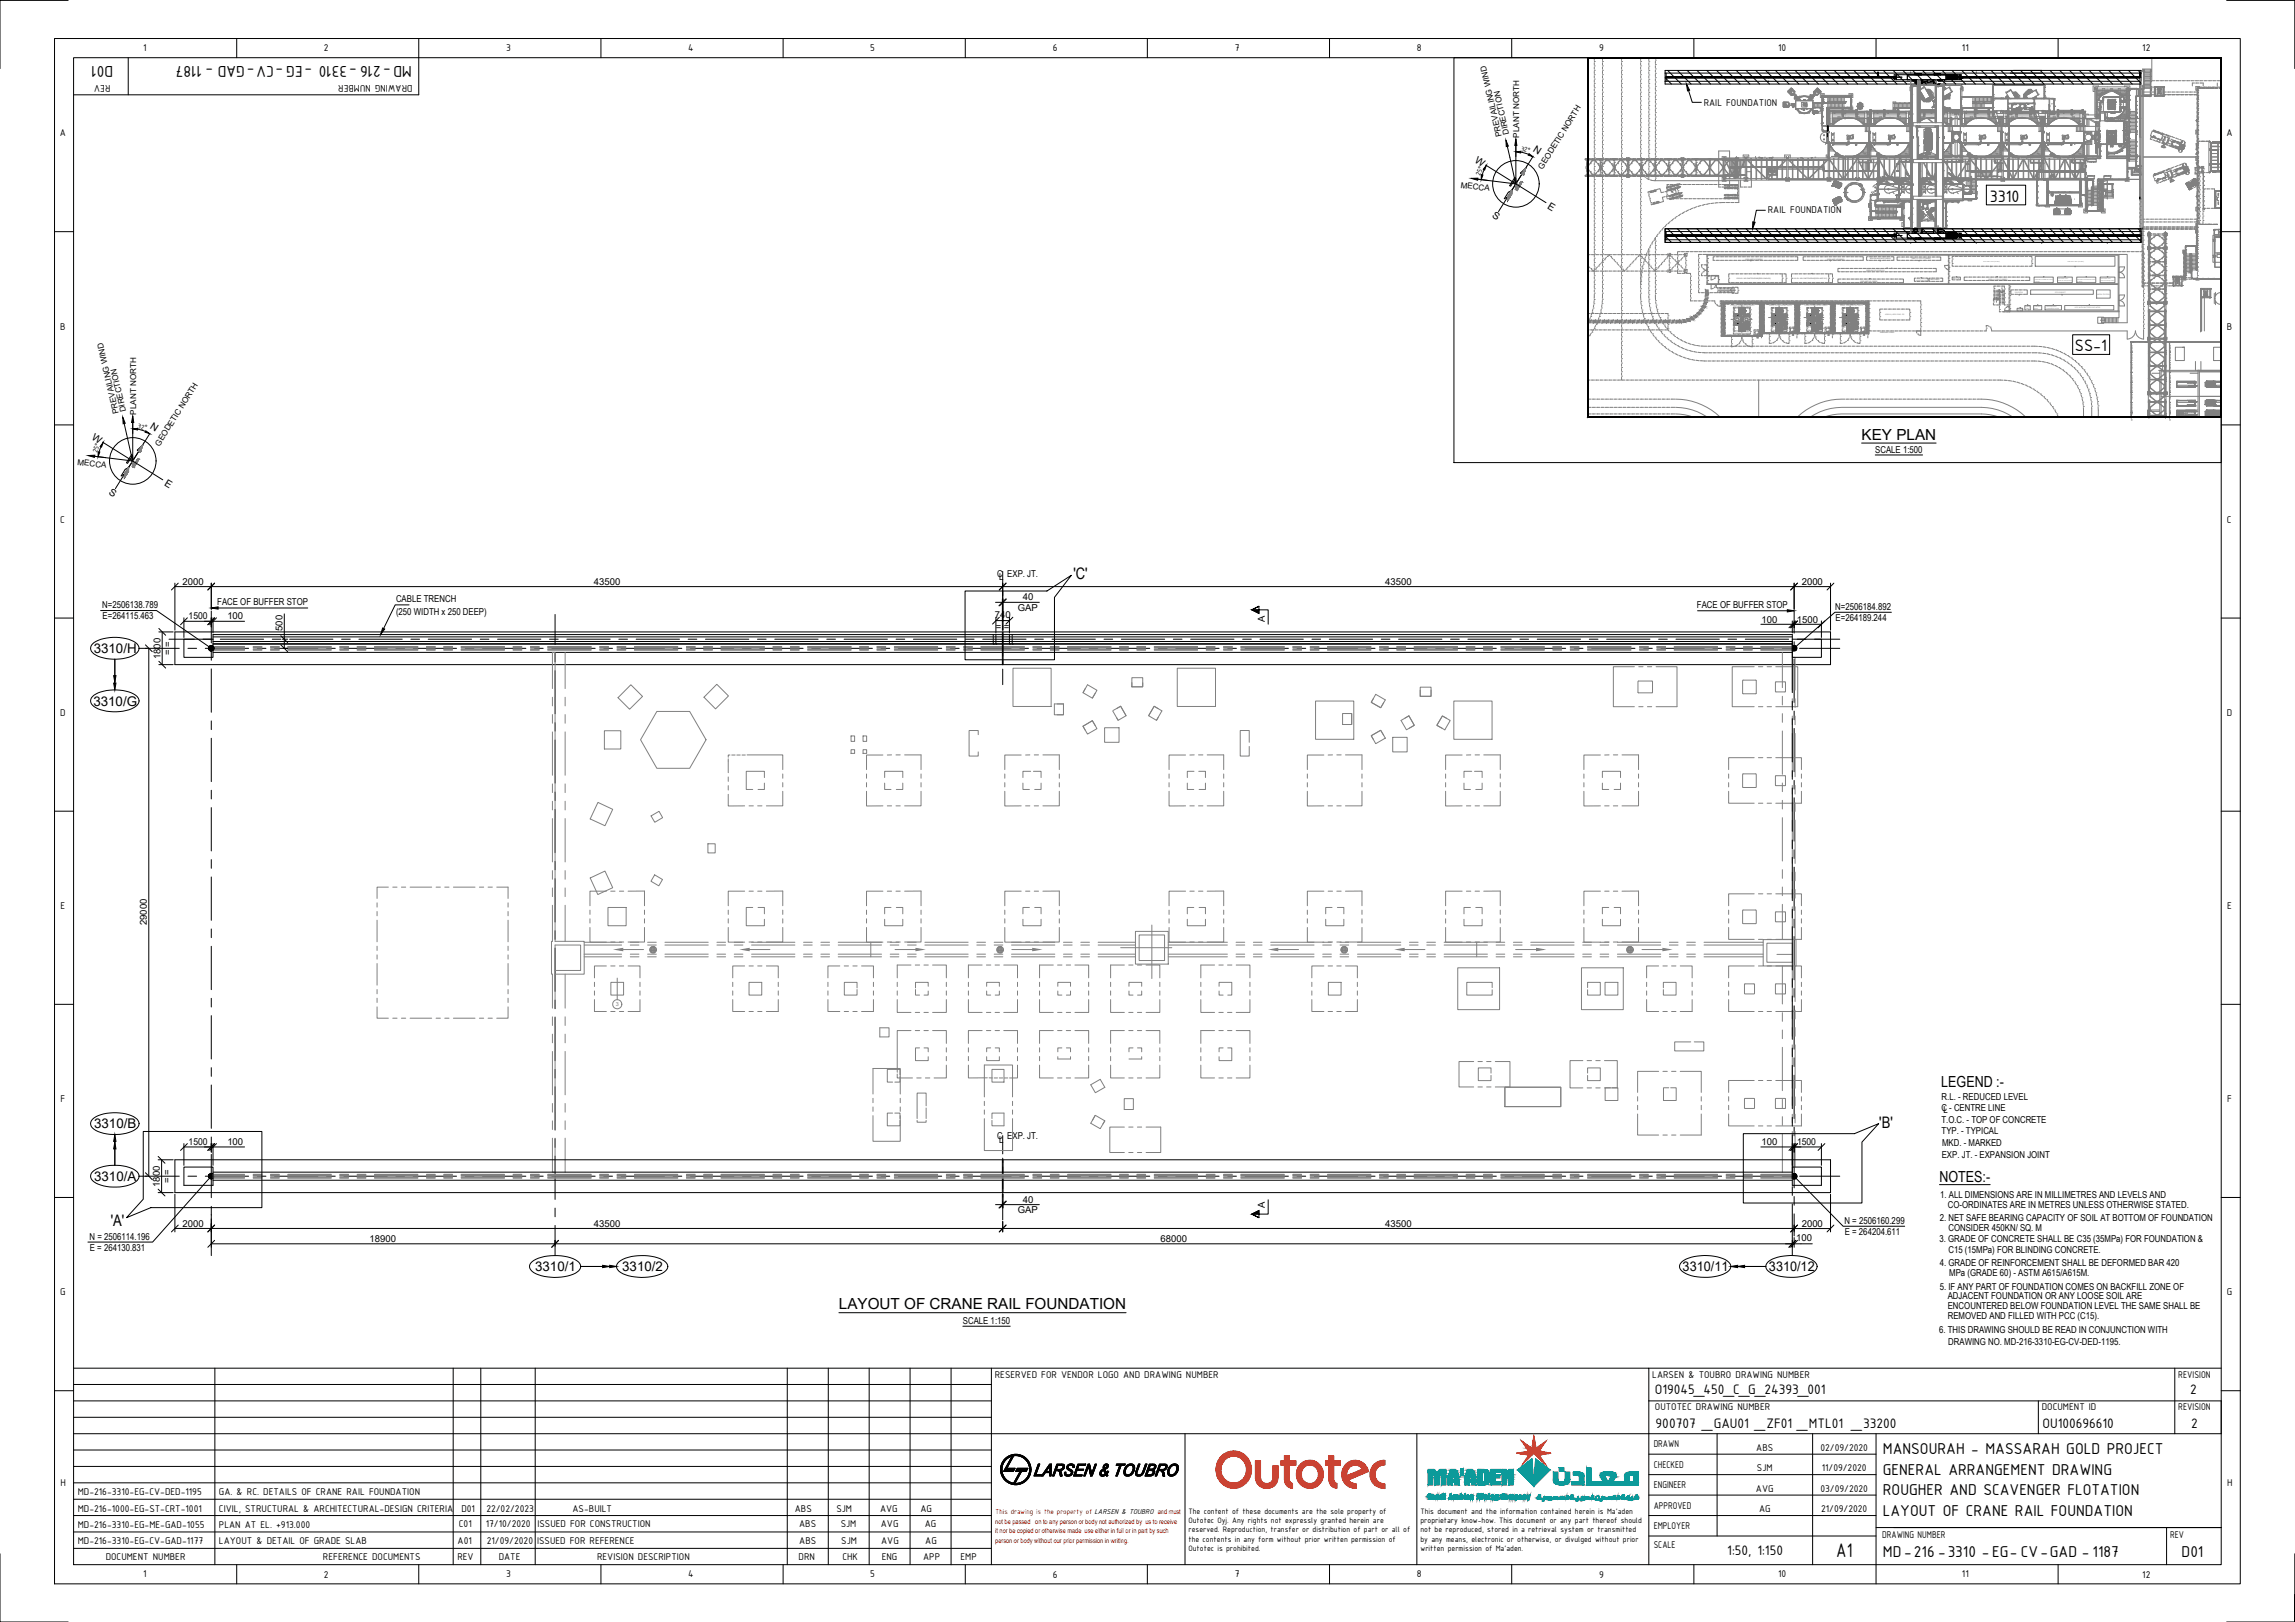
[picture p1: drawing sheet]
<svg xmlns="http://www.w3.org/2000/svg" width="841mm" height="594mm" viewBox="0 0 841 594" stroke-linecap="round" stroke-linejoin="round" font-family="sans-serif">
<defs><g id="words">
<text font-size="7.8" x="672.9" y="570.3">A1</text>
<g font-size="6.5">
<text x="729.1" y="73.8">3310</text>
<text x="760.3" y="128.6">SS-1</text>
</g>
<g font-size="6.2">
<text x="41.5" y="24.1" transform="rotate(-180 41.5 24.1)">D01</text>
<text x="151" y="24.1" transform="rotate(-180 151 24.1)">MD-216 -3310 -EG -CV-GAD - 1187</text>
<text x="690" y="532.6">MANSOURAH - MASSARAH GOLD PROJECT</text>
<text x="690" y="540.1">GENERAL ARRANGEMENT DRAWING</text>
<text x="690" y="547.6">ROUGHER AND SCAVENGER FLOTATION</text>
<text x="690" y="555.1">LAYOUT OF CRANE RAIL FOUNDATION</text>
<text x="690" y="570.1">MD-216 -3310 -EG- CV-GAD - 1187</text>
<text x="799.5" y="570.1">D01</text>
</g>
<g font-size="5.8">
<text x="393.4" y="212.1">'C'</text>
<text x="688.7" y="413">'B'</text>
<text x="40.6" y="449">'A'</text>
</g>
<g font-size="5.6">
<text x="682.2" y="161.1">KEY PLAN</text>
<text x="711.4" y="398.3">LEGEND :-</text>
<text x="710.7" y="432.7">NOTES:-</text>
<text x="307.4" y="479.6">LAYOUT OF CRANE RAIL FOUNDATION</text>
</g>
<g font-size="5.4">
<text x="606.4" y="510.6">O19045_450_C_G_24393_001</text>
<text x="802.6" y="510.6">2</text>
<text x="606.7" y="523.1">900707 _GAU01 _ZF01 _MTL01 _33200</text>
<text x="748.5" y="523.1">OU100696610</text>
<text x="803" y="523.1">2</text>
<text x="633" y="569.7">1:50, 1:150</text>
</g>
<g font-size="4.9">
<text x="34.3" y="239.2">3310/H</text>
<text x="34.2" y="258.5">3310/G</text>
<text x="34.5" y="413.3">3310/B</text>
<text x="34.5" y="432.5">3310/A</text>
<text x="196.1" y="465.6">3310/1</text>
<text x="228" y="465.6">3310/2</text>
<text x="616.6" y="465.6">3310/11</text>
<text x="648.3" y="465.6">3310/12</text>
</g>
<g font-size="3.9">
<text x="52.4" y="18.8">1</text>
<text x="118.7" y="18.9">2</text>
<text x="185.5" y="18.7">3</text>
<text x="252.2" y="18.8">4</text>
<text x="318.9" y="18.7">5</text>
<text x="385.8" y="18.8">6</text>
<text x="452.5" y="18.8">7</text>
<text x="519.3" y="18.8">8</text>
<text x="586" y="18.7">9</text>
<text x="651.6" y="18.8">10</text>
<text x="719" y="18.8">11</text>
<text x="785.1" y="18.9">12</text>
<text x="40.5" y="31" transform="rotate(-180 40.5 31)">REV</text>
<text x="151.2" y="31" transform="rotate(-180 151.2 31)">DRAWING NUMBER</text>
<text x="624.3" y="38.8">RAIL FOUNDATION</text>
<text x="22" y="50">A</text>
<text x="816" y="50">A</text>
<text x="647.8" y="78.2">RAIL FOUNDATION</text>
<text x="22.1" y="120.7">B</text>
<text x="816.1" y="120.7">B</text>
<text x="22.1" y="191.4">C</text>
<text x="816.1" y="191.4">C</text>
<text x="22" y="262.2">D</text>
<text x="816" y="262.2">D</text>
<text x="22.1" y="333">E</text>
<text x="816.1" y="333">E</text>
<text x="22.2" y="403.7">F</text>
<text x="816.2" y="403.7">F</text>
<text x="22.1" y="474.4">G</text>
<text x="816.1" y="474.4">G</text>
<text x="364.6" y="504.6">RESERVED FOR VENDOR LOGO AND DRAWING NUMBER</text>
<text x="605.5" y="504.6">LARSEN &amp; TOUBRO DRAWING NUMBER</text>
<text x="798.2" y="504.6">REVISION</text>
<text x="606.5" y="516.6">OUTOTEC DRAWING NUMBER</text>
<text x="748.2" y="516.6">DOCUMENT ID</text>
<text x="798.2" y="516.6">REVISION</text>
<text x="606" y="530.1">DRAWN</text>
<text x="643.6" y="531.3">ABS</text>
<text x="667.1" y="531.3">02/09/2020</text>
<text x="606" y="537.6">CHECKED</text>
<text x="643.8" y="538.8">SJM</text>
<text x="667.6" y="538.8">11/09/2020</text>
<text x="22.1" y="544.2">H</text>
<text x="606" y="545.1">ENGINEER</text>
<text x="816.1" y="544.2">H</text>
<text x="28.5" y="547.6">MD-216-3310-EG-CV-DED-1195</text>
<text x="80.2" y="547.6">GA. &amp; RC. DETAILS OF CRANE RAIL FOUNDATION</text>
<text x="643.5" y="546.4">AVG</text>
<text x="667.1" y="546.4">03/09/2020</text>
<text x="28.5" y="553.6">MD-216-1000-EG-ST-CRT-1001</text>
<text x="80.2" y="553.6">CIVIL, STRUCTURAL &amp; ARCHITECTURAL-DESIGN CRITERIA</text>
<text x="169.1" y="553.9">D01</text>
<text x="178.2" y="553.9">22/02/2023</text>
<text x="209.8" y="553.9">AS-BUILT</text>
<text x="291.3" y="553.9">ABS</text>
<text x="306.5" y="553.9">SJM</text>
<text x="322.5" y="553.9">AVG</text>
<text x="337.3" y="553.9">AG</text>
<text x="606" y="552.6">APPROVED</text>
<text x="644.6" y="553.9">AG</text>
<text x="667.3" y="553.9">21/09/2020</text>
<text x="28.5" y="559.6">MD-216-3310-EG-ME-GAD-1055</text>
<text x="80.2" y="559.6">PLAN AT EL. +913.000</text>
<text x="168.1" y="559.2">C01</text>
<text x="178" y="559.2">17/10/2020</text>
<text x="196.9" y="559.2">ISSUED FOR CONSTRUCTION</text>
<text x="292.9" y="559.2">ABS</text>
<text x="308.1" y="559.2">SJM</text>
<text x="322.7" y="559.2">AVG</text>
<text x="338.9" y="559.2">AG</text>
<text x="606" y="560.1">EMPLOYER</text>
<text x="689.8" y="563.2">DRAWING NUMBER</text>
<text x="795.2" y="563.2">REV</text>
<text x="28.5" y="565.6">MD-216-3310-EG-CV-GAD-1177</text>
<text x="80.2" y="565.6">LAYOUT &amp; DETAIL OF GRADE SLAB</text>
<text x="167.7" y="565.6">A01</text>
<text x="178.4" y="565.6">21/09/2020</text>
<text x="196.8" y="565.6">ISSUED FOR REFERENCE</text>
<text x="292.9" y="565.6">ABS</text>
<text x="308.3" y="565.6">SJM</text>
<text x="322.9" y="565.6">AVG</text>
<text x="339" y="565.6">AG</text>
<text x="606" y="567">SCALE</text>
<text x="38.7" y="571.3">DOCUMENT NUMBER</text>
<text x="118.4" y="571.3">REFERENCE DOCUMENTS</text>
<text x="167.6" y="571.3">REV</text>
<text x="182.8" y="571.3">DATE</text>
<text x="218.8" y="571.3">REVISION DESCRIPTION</text>
<text x="292.7" y="571.3">DRN</text>
<text x="308.7" y="571.3">CHK</text>
<text x="323.1" y="571.3">ENG</text>
<text x="338.3" y="571.3">APP</text>
<text x="352" y="571.3">EMP</text>
<text x="52.4" y="577.7">1</text>
<text x="118.7" y="577.8">2</text>
<text x="185.5" y="577.7">3</text>
<text x="252.2" y="577.7">4</text>
<text x="318.9" y="577.7">5</text>
<text x="385.8" y="577.8">6</text>
<text x="452.5" y="577.7">7</text>
<text x="519.3" y="577.7">8</text>
<text x="586" y="577.9">9</text>
<text x="651.6" y="577.7">10</text>
<text x="719" y="577.7">11</text>
<text x="785.1" y="577.8">12</text>
</g>
<g font-size="3.7">
<text x="540.3" y="59.4" transform="rotate(32 540.3 59.4)">W</text>
<text x="561.6" y="55.4" transform="rotate(32 561.6 55.4)">N</text>
<text x="566.8" y="76" transform="rotate(32 566.8 76)">E</text>
<text x="546.5" y="79.6" transform="rotate(32 546.5 79.6)">S</text>
<text x="33.4" y="160.9" transform="rotate(32 33.4 160.9)">W</text>
<text x="54.7" y="156.9" transform="rotate(32 54.7 156.9)">N</text>
<text x="60" y="177.5" transform="rotate(32 60 177.5)">E</text>
<text x="39.7" y="181" transform="rotate(32 39.7 181)">S</text>
</g>
<g font-size="3.5">
<text x="687.2" y="165.9">SCALE 1:500</text>
<text x="66.9" y="214.2">2000</text>
<text x="217.6" y="214.2">43500</text>
<text x="365.5" y="211.3">C EXP. JT.</text>
<text x="366.2" y="212.4">L</text>
<text x="507.7" y="214.2">43500</text>
<text x="660.3" y="214.2">2000</text>
<text x="79.6" y="221.6">FACE OF BUFFER STOP</text>
<text x="145.1" y="220.4">CABLE TRENCH</text>
<text x="374.8" y="219.9">40</text>
<text x="37.5" y="222.8">N=2506138.789</text>
<text x="37.6" y="226.8">E=264115.463</text>
<text x="69.1" y="226.9">1500</text>
<text x="83.3" y="226.9">100</text>
<text x="145.1" y="225.1">(250 WIDTH x 250 DEEP)</text>
<text x="364.5" y="226.5">740</text>
<text x="373" y="223.8">GAP</text>
<text x="463.5" y="227.9" transform="rotate(-90 463.5 227.9)">A</text>
<text x="621.9" y="222.7">FACE OF BUFFER STOP</text>
<text x="672.5" y="223.4">N=2506184.892</text>
<text x="672.7" y="227.4">E=264189.244</text>
<text x="103.5" y="231.1" transform="rotate(-90 103.5 231.1)">500</text>
<text x="364.9" y="230.6">= =</text>
<text x="645.5" y="228">100</text>
<text x="658.5" y="228">1500</text>
<text x="62.6" y="240" transform="rotate(-90 62.6 240)">= =</text>
<text x="58.8" y="241.4" transform="rotate(-90 58.8 241.4)">1800</text>
<text x="53.8" y="338.9" transform="rotate(-90 53.8 338.9)">29000</text>
<text x="711.5" y="406.8">C - CENTRE LINE</text>
<text x="711.5" y="402.9">R.L. - REDUCED LEVEL</text>
<text x="712.2" y="407.6">L</text>
<text x="711.5" y="411.2">T.O.C. - TOP OF CONCRETE</text>
<text x="69.1" y="419.5">1500</text>
<text x="83.3" y="419.5">100</text>
<text x="365.5" y="417.3">C EXP. JT.</text>
<text x="366.2" y="418.5">L</text>
<text x="645.5" y="419.5">100</text>
<text x="658.5" y="419.5">1500</text>
<text x="711.5" y="415.4">TYP. - TYPICAL</text>
<text x="711.7" y="419.8">MKD. - MARKED</text>
<text x="711.6" y="424">EXP. JT. - EXPANSION JOINT</text>
<text x="58.5" y="434.8" transform="rotate(-90 58.5 434.8)">1800</text>
<text x="62.4" y="433.3" transform="rotate(-90 62.4 433.3)">= =</text>
<text x="374.8" y="440.5">40</text>
<text x="463.5" y="442.4" transform="rotate(-90 463.5 442.4)">A</text>
<text x="711" y="438.8">1. ALL DIMENSIONS ARE IN MILLIMETRES AND LEVELS AND</text>
<text x="713.8" y="442.5">CO-ORDINATES ARE IN METRES UNLESS OTHERWISE STATED.</text>
<text x="66.9" y="449.3">2000</text>
<text x="217.6" y="449.3">43500</text>
<text x="373" y="444.4">GAP</text>
<text x="507.7" y="449.3">43500</text>
<text x="660.3" y="449.3">2000</text>
<text x="675.9" y="448.3">N = 2506160.299</text>
<text x="710.8" y="447.1">2. NET SAFE BEARING CAPACITY OF SOIL AT BOTTOM OF FOUNDATION</text>
<text x="32.8" y="454.1">N = 2506114.196</text>
<text x="135.5" y="454.9">18900</text>
<text x="425.3" y="454.9">68000</text>
<text x="658.2" y="454.6">100</text>
<text x="676.1" y="452.3">E = 264204.611</text>
<text x="710.7" y="455.1">3. GRADE OF CONCRETE SHALL BE C35 (35MPa) FOR FOUNDATION &amp;</text>
<text x="714" y="450.7">CONSIDER 450KN/ SQ. M</text>
<text x="32.9" y="458.1">E = 264130.831</text>
<text x="714" y="459">C15 (15MPa) FOR BLINDING CONCRETE.</text>
<text x="710.9" y="463.6">4. GRADE OF REINFORCEMENT SHALL BE DEFORMED BAR 420</text>
<text x="714.3" y="467.3">MPa (GRADE 60) - ASTM A615/A615M.</text>
<text x="710.8" y="472.3">5. IF ANY PART OF FOUNDATION COMES ON BACKFILL ZONE OF</text>
<text x="713.8" y="479.5">ENCOUNTERED BELOW FOUNDATION LEVEL THE SAME SHALL BE</text>
<text x="713.8" y="475.9">ADJACENT FOUNDATION OR ANY LOOSE SOIL ARE</text>
<text x="352.8" y="485">SCALE 1:150</text>
<text x="713.8" y="483.2">REMOVED AND FILLED WITH PCC (C15).</text>
<text x="710.6" y="488.3">6. THIS DRAWING SHOULD BE READ IN CONJUNCTION WITH</text>
<text x="714" y="492.5">DRAWING NO. MD-216-3310-EG-CV-DED-1195.</text>
</g>
<g font-size="3.1">
<text x="435.5" y="554.6">The content of these documents are the sole property of</text>
<text x="435.5" y="557.9">Outotec Oyj. Any rights not expressly granted herein are</text>
<text x="520.5" y="554.6">This document and the information contained herein is Ma'aden</text>
<text x="520.5" y="557.9">proprietary know-how. This document or any part thereof should</text>
<text x="435.5" y="561.3">reserved. Reproduction, transfer or distribution of part or all of</text>
<text x="520.5" y="561.3">not be reproduced, stored in a retrieval system or transmitted</text>
<text x="435.5" y="564.6">the contents in any form without prior written permission of</text>
<text x="435.5" y="567.9">Outotec is prohibited.</text>
<text x="520.5" y="564.6">by any means, electronic or otherwise, or divulged without prior</text>
<text x="520.5" y="567.9">written permission of Ma'aden.</text>
</g>
<g font-size="3">
<text x="550.4" y="49.8" transform="rotate(-103 550.4 49.8)">PREVAILING WIND</text>
<text x="553.1" y="49.1" transform="rotate(-103 553.1 49.1)">DIRECTION</text>
<text x="556.8" y="50.4" transform="rotate(-90 556.8 50.4)">PLANT NORTH</text>
<text x="565.3" y="62.2" transform="rotate(-58 565.3 62.2)">GEODETIC NORTH</text>
<text x="535.2" y="68.7" transform="rotate(7 535.2 68.7)">MECCA</text>
<text x="43.6" y="151.2" transform="rotate(-103 43.6 151.2)">PREVAILING WIND</text>
<text x="46.2" y="150.6" transform="rotate(-103 46.2 150.6)">DIRECTION</text>
<text x="49.9" y="151.9" transform="rotate(-90 49.9 151.9)">PLANT NORTH</text>
<text x="58.4" y="163.6" transform="rotate(-58 58.4 163.6)">GEODETIC NORTH</text>
<text x="28.3" y="170.2" transform="rotate(7 28.3 170.2)">MECCA</text>
</g>
<text font-size="2.8" fill="#f00" x="364.8" y="554.4">This drawing is the property of LARSEN &amp; TOUBRO and must</text>
<g font-size="2.7">
<text x="557.1" y="55.1" transform="rotate(16 557.1 55.1)">32°</text>
<text x="542.5" y="64.6" transform="rotate(-70 542.5 64.6)">25°</text>
<text x="50.3" y="156.6" transform="rotate(16 50.3 156.6)">32°</text>
<text x="35.6" y="166.1" transform="rotate(-70 35.6 166.1)">25°</text>
</g>
<g font-size="2.5" fill="#f00">
<text x="364.7" y="558">not be passed on to any person or body not authorized by us to receive</text>
<text x="364.7" y="561.7">it nor be copied or otherwise made use either in full or in part by such</text>
<text x="364.7" y="565.2">person or body without our prior permission in writing.</text>
</g>
<text font-size="2" fill="#808080" x="225.6" y="368.5">3</text>
<g font-size=".7" fill="#808080">
<text x="639.7" y="95.1">SS01-MCC-02 (400V)</text>
<text x="669.6" y="95.1">SS01-MCC-03 (400V)</text>
<text x="685.3" y="94.8">BOILER-AUX-MCC (400V)</text>
<text x="700.6" y="95">SS05-LV DRIVES (400V)</text>
<text x="684" y="99.1">SS01-LV DRIVES(400V)</text>
<text x="636.3" y="102.2">13.8 KV- MV SWITCHGEAR(SS01-SWB-01)</text>
<text x="656.9" y="102.1">4.16 KV -MV SWITCHGEAR(SS01-MCC-01)</text>
<text x="681.8" y="103.2">SS05-MCC-01 (400V)</text>
<text x="702.2" y="102.8">LIGHTING DB</text>
<text x="707.3" y="102.6">F&amp;G PANEL</text>
<text x="715.5" y="102.2">AMF PNL</text>
<text x="728.7" y="102.5">SS01-LV DRIVES (400V)</text>
<text x="738.3" y="107.2">24V DCDB</text>
<text x="753.1" y="107.3">PCS CABINET</text>
<text x="768.5" y="107.9">WORK STATION</text>
<text x="634.2" y="112.2">4.5MVA, 13.8/4.16 kV TRAFO</text>
<text x="636" y="110.8">FIRE WALL</text>
<text x="648.3" y="112.2">2MVA, 13.8/0.417kV TRAFO</text>
<text x="650.3" y="110.8">FIRE WALL</text>
<text x="661.3" y="112.2">2MVA, 13.8/0.417kV TRAFO</text>
<text x="663.3" y="110.8">FIRE WALL</text>
<text x="674.3" y="112.2">2MVA, 13.8/0.417kV TRAFO</text>
<text x="676.3" y="110.8">FIRE WALL</text>
<text x="739.4" y="113.6">LTG PNL</text>
<text x="742" y="112.5">COMM</text>
<text x="742.6" y="113.3">PNL</text>
<text x="760.3" y="112.9">UPS WITH BATTERY AND ACDB</text>
<text x="631.4" y="119.3" transform="rotate(-90 631.4 119.3)">FIRE WALL</text>
<text x="636.1" y="117.2">HV</text>
<text x="639.6" y="117.2">LV</text>
<text x="650.2" y="116.5">HV</text>
<text x="663.2" y="116.5">HV</text>
<text x="676.1" y="116.5">HV</text>
<text x="684.7" y="119.3" transform="rotate(-90 684.7 119.3)">FIRE WALL</text>
<text x="690.8" y="115.3">400KVA, 400V EMG. DG</text>
<text x="635.6" y="122.2">CONCRETE PLINTH</text>
<text x="649.3" y="121.2">CONCRETE PLINTH</text>
<text x="662.3" y="121.2">CONCRETE PLINTH</text>
<text x="675.3" y="121.2">CONCRETE PLINTH</text>
<text x="689" y="122">REMOVAL FENCE</text>
</g>
<g font-size=".6" fill="#808080">
<text x="726.9" y="96">BALL MILL VSD-2(13.8KV)</text>
<text x="757.8" y="96">BALL MILL VSD-1(13.8kV)</text>
<text x="745.5" y="103.2">(4.16kV)</text>
<text x="745.6" y="102.5">CYCLONE CLUSTER MV VSD1</text>
<text x="761.2" y="102.5">CYCLONE CLUSTER MV VSD2</text>
<text x="761.2" y="103.2">(4.16kV)</text>
<text x="745.4" y="112.6">110V BATT</text>
<text x="745.4" y="113.3">BANK</text>
<text x="749.9" y="112.5">110V BATTERY</text>
<text x="749.9" y="113.2">CHARGER &amp; DCDB</text>
</g>
<g font-size=".5" fill="#808080">
<text x="754.1" y="102.3">SCAVENGER TAILS</text>
<text x="754.1" y="102.9">PUMP MV VSD1(4.16KV)</text>
<text x="769.7" y="102.9">PUMP MV VSD2(4.16KV)</text>
<text x="769.7" y="102.3">SCAVENGER TAILS</text>
</g>
</g></defs>
<!-- layer: TEXT -->
<path d="M727.9 67.8h14.4v7.2h-14.4zM759.5 122.6h13.6v7.2h-13.6z" fill="none" stroke="#000" stroke-width=".37"/>
<!-- layer: Level 1 -->
<g fill="none" stroke="#808080" stroke-width=".37">
<path d="M584.2 22.5h.1M584.2 24.1h.1M584.2 25.8h.1M584.2 27.4h.1M584.2 29h.1M584.2 30.5h.1M584.2 32.1h.1M584.2 33.8h.1M584.2 35.4h.1M584.2 37h.1M584.2 38.5h.1M584.2 21.2v1"/>
<path d="M584.2 23v.8M584.2 24.6v.7M584.2 26.1v.8M584.2 27.7v.8M584.2 29.4v.8M584.2 31v.8M584.2 32.6v.7M584.2 34.1v.8M584.2 35.7v.8M584.2 37.4v.8M584.2 39v.8M587.2 22.5h.1"/>
<path d="M587.2 24.1h.1M587.2 25.8h.1M587.2 27.4h.1M587.2 29h.1M587.2 30.5h.1M587.2 32.1h.1M587.2 33.8h.1M587.2 35.4h.1M587.2 37h.1M587.2 38.5h.1M587.2 21.2v1M587.2 23v.8"/>
<path d="M587.2 24.6v.7M587.2 26.1v.8M587.2 27.7v.8M587.2 29.4v.8M587.2 31v.8M587.2 32.6v.7M587.2 34.1v.8M587.2 35.7v.8M587.2 37.4v.8M587.2 39v.8M594.2 22.5h.1M594.2 24.1h.1"/>
<path d="M594.2 25.8h.1M594.2 27.4h.1M594.2 29h.1M594.2 30.5h.1M594.2 32.1h.1M594.2 33.8h.1M594.2 35.4h.1M594.2 37h.1M594.2 38.5h.1M594.2 21.2v1M594.2 23v.8M594.2 24.6v.7"/>
<path d="M594.2 26.1v.8M594.2 27.7v.8M594.2 29.4v.8M594.2 31v.8M594.2 32.6v.7M594.2 34.1v.8M594.2 35.7v.8M594.2 37.4v.8M594.2 39v.8M601.2 22.5h.1M601.2 24.1h.1M601.2 25.8h.1"/>
<path d="M601.2 27.4h.1M601.2 29h.1M601.2 30.5h.1M601.2 32.1h.1M601.2 33.8h.1M601.2 35.4h.1M601.2 37h.1M601.2 38.5h.1M601.2 21.2v1M601.2 23v.8M601.2 24.6v.7M601.2 26.1v.8"/>
<path d="M601.2 27.7v.8M601.2 29.4v.8M601.2 31v.8M601.2 32.6v.7M601.2 34.1v.8M601.2 35.7v.8M601.2 37.4v.8M601.2 39v.8M604.2 22.6h.1M604.2 24.2h.1M604.2 25.8h.1M604.2 27.4h.1"/>
<path d="M604.2 29.1h.1M604.2 30.6h.1M604.2 32.2h.1M604.2 33.8h.1M604.2 35.4h.1M604.2 37.1h.1M604.2 38.6h.1M604.2 21.2v1M604.2 23v.8M604.2 24.7v.8M604.2 26.3v.7M604.2 27.8v.8"/>
<path d="M604.2 29.4v.8M604.2 31v.8M604.2 32.7v.8M604.2 34.3v.7M604.2 35.8v.8M604.2 37.4v.8M604.2 39v.8M606.6 22h.1M606.6 23.6h.1M606.6 25.2h.1M606.6 26.9h.1M606.6 28.5h.1"/>
<path d="M606.6 30h.1M606.6 31.6h.1M606.6 33.2h.1M606.6 34.9h.1M606.6 36.5h.1M606.6 38.1h.1M606.6 39.6h.1M606.6 21.2v.4M606.6 22.5v.8M606.6 24.1v.8M606.6 25.7v.7M606.6 27.2v.8"/>
<path d="M606.6 28.8v.8M606.6 30.5v.8M606.6 32.1v.8M606.6 33.7v.7M606.6 35.2v.8M606.6 36.8v.8M606.6 38.5v.8M653.5 37.4v1.7zM653.5 37.4h.3v1.7h-.3zM653.5 39.1v.2h1.9M653.5 37.4h1.9l.2 1M653.8 39.1l1.3 .1"/>
<path d="M653.8 38.7v.3M653.8 38.7h.1M653.8 38.8h.1M653.8 37.9h.1M653.8 37.6v.3M653.8 37.8h.1M653.8 37.6h.1M653.8 39h1.3M653.9 37.6h1.5v1h-1.5zM653.9 38.9h.1M654 39l-.2 .1M654 38.2l.6 .1-.6-.1v-.6h.6v.6"/>
<path d="M654 38.6h1.2M654.7 38.9h.1M654.8 39h-1M654.8 39h-.2M655 37.6l-1.2-.2v1.6h1.2v-.4M655 37.5l-1 .1M655 37.5h.2M655 37.6h.2M655 37.5v.1M655.1 38.6l-.1 .1M655.2 33.4l1.3-1.2zM655.2 39h.1"/>
<path d="M655.2 37.5v.1M655.3 33.5l-.2 .2 1.3 1.2M655.3 39.1h.1M655.4 38.4h.2M655.4 39.3h.1M655.4 39.1h.1M655.4 33.6l.9 1M655.5 33.6l.6 .7M655.5 33.6l.5 .6M655.5 33.6l.7 .7M655.6 38.4l-.2 .1M655.6 38.8v.2"/>
<path d="M655.6 38.5v.2l.1-1v1M655.6 39h.1M655.6 33.8h.1M655.6 37.9h.1M655.7 38.7h.1M655.7 33.6h.1M655.7 38.6h.1M655.7 38.5h.1M655.7 38.4h.1M655.7 38.3h.1M655.7 38.1h.1M655.7 38h.1"/>
<path d="M655.7 38.2h.1M655.7 38v.7M655.7 33.5h.1M655.7 38l.1 .7zM655.7 33.4l-.2 .2M655.7 33.4h.1M655.8 38.6h.7M656 33.5l.6 .6M656 34.2h.1M656 34.2l.1 .1M656.2 34.3l.2 .2M656.2 34.2h.1"/>
<path d="M656.2 33.2l.4 .4-.4-.4 .5-.4 .3 .3-.4 .5M656.2 33.2h.1M656.3 32.8h.1M656.3 32.8l.2-.2 1.1 1.1-.7 .6-1-1zM656.4 32.8h.1M656.4 32.2l.3 .2-1.2 1.3-.3-.3zM656.5 32.3l1.3 1.2-.6 .9-.1-.2v.2M656.5 38.1h-.7M656.5 34.6h.1M656.5 38v.7M656.5 34.7l.1 .1M656.5 38h.3"/>
<path d="M656.5 32.6l-.2 .2M656.5 32.6h.1M656.5 32.9l-.3 .3M656.5 38l.1 .7zM656.6 32.5l-.1 .1M656.6 32.5h.1M656.7 34.2h-.2M656.7 32.8l.8 .5-.8-.8-1.1 1.1 .8 .8 .3-.3M656.7 38l.1 .7zM656.8 34.2l-.2 .1M656.8 38v.7zM656.8 39.2h.6z"/>
<path d="M656.9 34.7l-.2 .2M657 34.3l.1 .1M657 38.6v.5l.2-.1M657 39h.3zM657 33.2l-.4 .3M657 34.6l.7-.6-.7 .7M657 33.1v.1M657.1 39.1h.1M657.1 39.2v.2v-.2M657.1 39.2h.1M657.1 34.7l.5-.4zM657.1 38.3v.1"/>
<path d="M657.1 34.6v.1M657.1 38.3h.1M657.1 34.6h.1M657.1 34.4l-.1 .2M657.1 34.7h.1M657.2 34.6h.1M657.2 38.1h.6v.5h-.6zM657.2 38.2l-.2 .1 .2 .2M657.2 38.6l-.7 .1M657.2 38.6l.1 .4M657.2 34.7l.4 .5M657.2 34.6h-.1"/>
<path d="M657.3 34.5l-.1 .1M657.3 34.5h.1M657.4 33.4l.2 .1M657.4 34.4h.1M657.4 38h.1M657.4 38.7h.1M657.4 34.3h.1M657.4 34.3l.7 .5M657.5 33.5h.1M657.5 38.7h.1M657.5 37.9l-.1 .1M657.5 34.3l-.1 .1"/>
<path d="M657.5 34.2l.1 .1M657.5 33.6h.1M657.5 35.8l.4 .5zM657.5 34.2h.1M657.6 33.5l-.1 .1M657.6 36.3h.1M657.6 34.2l-.5 .5M657.6 34.3l-.3 .2M657.6 34v.1M657.6 37.9l-.1 .1M657.6 37.9h.1M657.6 38.7h.1"/>
<path d="M657.6 36l-.1 .2 .2-.1M657.7 35.8l.2 .3zM657.7 35.3h.1M657.7 36h.1M657.7 35.9l.1 .1M657.7 35.9v.1M657.7 35.3l.1 .1M657.8 36h.1M657.8 36.1h.1M657.8 35.4l.5-.5zM657.8 38.6l-.6 .1M657.8 38.7h.1"/>
<path d="M657.8 38.7l.2 .3M657.8 38.4h.2M657.8 38.3h.2M657.8 38.2h.2M657.9 37.9l-.1 .8M657.9 38.6h.1M657.9 37.9h.1M657.9 35.4v.1M657.9 38.6l-.1 .1M657.9 35.4l.5-.4zM657.9 34.9l.3-.1-.6 .5zM657.9 38.6l.1 .2"/>
<path d="M657.9 35.5l.3 .2M658 36.7h1M658 39.8h.1M658 36.9v2.9l.1-2.9M658 37.7l-.1 .3M658 37.9v.2h-1.2M658 36.9h1.8M658 38.5l-.2 .1M658 38.5h-.2M658 36.8v.1M658 35.6l-.3 .2M658.1 34.8l.1 .1"/>
<path d="M658.2 35.8l.4 .4 .4-.4M658.2 34.9l.1 .1M658.2 35.8l-.3 .2M658.2 35.7l.4-.3 .4 .3-.4 .5zM658.2 34.9l-.5 .5M658.2 35.7v.1M658.2 36.7l.2-.2 .3 .2M658.2 35.9v.1M658.3 36l.1 .1M658.3 36h.1M658.3 35.9l-.1 .1M658.3 35.4h.1"/>
<path d="M658.3 35.1l.7 .6M658.4 35.5h.1M658.3 35.4l.1 .1M658.4 36.1h.1M658.5 36.2l.1 .1M658.5 35.5l-.3-.2 .1 .3M658.5 36.2h.1M658.6 36.3h.1M658.6 36.2h.1M658.6 36.2l.2 .1M658.7 36.1h.1M658.7 36h.1"/>
<path d="M658.7 35.4h.1M658.8 36l-.1 .1M658.8 35.5h.1M658.8 35.4h-.1M658.8 36.5l-.1 .1M658.8 36l-.2 .2M658.8 35.4h.1M658.9 35.9h.1M658.9 35.9l-.1 .1M658.9 35.9l.1 .1M658.9 36.4l.4 .4M658.9 36.4l.5 .4"/>
<path d="M659 35.8a3.6 3.6 0 0 1 4.3 .1M659 35.8h.1M659 35.9h.1M659 35.8v.1M659 36.4l.5 .4M659 36.8l-1-.1v3.3l1-.2M659 35.8l.1 .1M659 35.8l-.1 .1M659 35.7h.1M659.1 35.7h.1M659.1 35.7h-.1M659.2 36.2l.6 .6"/>
<path d="M659.2 36.1a2.97 2.97 0 0 1 4.4 .5 2.99 2.99 0 0 0-4.8 0M659.2 36.1l-.4 .4M659.2 36.1l.8 .7M659.3 36l.8 .8M659.6 36.8l-.5-.5 .7 .5M659.8 36.8v.1M659.8 36.8l-1.8 .1M659.8 36.9h4.5M659.8 36.8h2M660.1 39.8l.2 .2zM660.2 37.5h2v1.7h-2zM660.3 35.2h-.9l-.4 .6"/>
<path d="M660.4 39.8l-.1 .2M660.7 39.8v.6h.6v-.6M660.8 38.1v.5M661 36.5h.1M661 38.7h.5M661 37.9h.1M661 37.7v.2zM661 36.5v.3M661 36.8v-.3h.5v.3M661 36.5h.4M661 37.9h.5M661 37.8h.1"/>
<path d="M661.4 36.5h.1M661.5 38.2a.29 .29 0 0 0-.5-.1 .29 .29 0 0 0 0 .5 .29 .29 0 0 0 .5-.1M661.6 38.7l.4 .2zM661.6 38.7h-.8v-.8h1.4v.8h-.2M661.6 38.7a.4 .4 0 0 1-.1-.6 .4 .4 0 0 1 .6 0 .4 .4 0 0 1-.2 .6M661.8 36.8v.1M661.8 36.8h2.5M661.9 38.9h.1M662 38.8h.1M662 38.7h.1M662 38.7v.2M662 39.8l.1 .2"/>
<path d="M662.1 35.2h.9l.4 .6M662.3 36.8l.8-.8-.8 .8M662.3 36.8l.9-.7-.8 .7M662.3 39.8l-.2 .2 .2-.2M662.9 36.8l.5-.4-.4 .4M663.2 36.1l-.7 .7M663.2 35.1l.5-.4zM663.2 36.2l-.6 .6M663.3 36.2l-.7 .6M663.4 35.7l.4 .6M663.4 35.7h.1M663.4 36l-1.1-.7-1.3-.1-1.3 .3-1.1 1 .1-.2"/>
<path d="M663.4 36.3l-.6 .5 .6-.5M663.4 36l.1 .2M663.4 36.7h1M663.4 36.8l1-.1v3.3M663.4 39.8l1 .2M663.4 35.7v.1M663.4 35.8l-.1 .1M663.4 35.5l.1 .1M663.4 35.9h.1M663.4 35.8h.1M663.4 35.9l-.1 .1M663.4 34.9l.1 .1"/>
<path d="M663.4 35.5h.1M663.4 34.9h.1M663.5 34.8l-.2-.1 .2 .2M663.5 36.4l-.4 .4M663.5 35.9h.1M663.5 36.2l.3 .3M663.5 34.9h.1M663.5 35.4l.1 .1M663.5 35.4v.2M663.5 35.1l.3 .3M663.5 36h-.1M663.6 36l.1 .1"/>
<path d="M663.6 35.4h.1M663.7 34.9l-.2 .2M663.7 36.7l.1-.2 .4 .2M663.7 36h-.1M663.7 36.1h.1M663.7 34.9l-.2 .2zM663.7 34.9l.3 .3M663.7 36.3l.1 .2M663.7 36.1l-.1 .2M663.7 35.3l-.3 .4M663.7 36.2v.1M663.7 36.2h.1"/>
<path d="M663.7 36.2h-.1M663.8 36.3h.1M663.8 36.2h.1M663.9 36.2l-.1 .1M664 35l.5 .5-.3-.3M664 35l.2 .2M664 35l.6 .5M664 35h.2M664 35.4h.1M664 36.1h.1M664.1 35h.1M664.1 35.3l-.2 .2"/>
<path d="M664.1 35.3v.3M664.1 35.4h.1M664.1 36l-.1 .1M664.1 36h.1M664.1 35.1l-.3 .3M664.1 35.5h.1M664.1 35.9v.1M664.2 34.9l-.1 .1M664.2 35.1l.4 .3M664.2 34.8l.5 .6zM664.2 35.7l-.4 .5-.4-.4M664.2 35.7l-.4-.3-.4 .3 .4 .5 .4-.4"/>
<path d="M664.3 34.8l.5 .5zM664.3 34.8h.1M664.3 39.8h.1M664.3 39.8h-6.2h6.2M664.3 36.8v.1M664.3 36.9v2.9M664.4 37.6l.1 .2M664.4 37.9l.1 .3M664.5 37.6v.1M664.5 37.6h.1M664.5 39.3l3.2 .2M664.5 39.4h.1"/>
<path d="M664.5 38.9l-.1 .1M664.5 37.7h3M664.5 38.5l-.1 .3M664.5 39.4h2.8M664.5 39.3v-1.6h.5v1.8l.2-.1M664.5 39.3h2.9M664.6 37.6h.2M664.6 37.6v.1M664.6 37.6l2.4 .1M664.6 37.6h2.3M664.6 39.4h.1M664.6 37.7h2.4"/>
<path d="M664.7 35.3h.1M664.7 35.3l-.5 .4M664.7 37.6h3M664.7 37.6h.1M664.7 39.5h.1M664.7 33.9l.1 .1M664.7 33.9l.3 .1M664.8 34.3l.5 .4zM664.8 34.2l.5 .5M664.8 34.2v.1M664.8 34.4l-.5 .4M664.9 34.2l.7 .7-.7-.6"/>
<path d="M664.9 33.6l.2 .4M664.9 33.6l-.2 .3M665 39.3h.1M665 39.3h.2M665 33.6h.1M665 37.7h.1M665 37.6h.1M665 37.7h.2M665 37.6h.2M665 34.3h-.1M665 33.6v.1M665 34.2l.1 .1"/>
<path d="M665 34.3l.1 .2M665.1 39.4h.1M665.1 34h-.1M665.1 37.6h.1M665.1 37.7h.1M665.1 39.3v.1M665.1 39.3h.1M665.1 34.3l.3-.1-.2 .2 .7 .3M665.1 34.5l.1 .1M665.1 34.6h.1M665.2 34.6h.1M665.2 34.1l1-1.1 .7 .7-1 1.1z"/>
<path d="M665.2 34.7l-.5 .5M665.2 39.3h.1M665.2 37.6h.1M665.2 37.7h.1M665.3 34.1l-.2 .2M665.3 34.6h.1M665.3 33.3l-.2 .2M665.3 33.7l.1 .2M665.3 33.8v.1M665.3 34.6v.1M665.4 33.2h.1M665.4 34.6l-.1 .1"/>
<path d="M665.4 33.4h.1M665.5 39.3v-1.6h.5v1.6M665.5 34.7v.1M665.6 34.9h.1M665.8 32.7h.1M665.8 32.7l-.5 .7M665.9 32.7h-.1M665.9 32.7h.1M665.9 32.7l-.6 .7M665.9 32.6l.2-.2 1.2 1.2-.2 .2zM665.9 32.6l-1 .9M665.9 32.7l.3 .2z"/>
<path d="M665.9 32.8h.1M665.9 33.7l.4-.3 .4 .4-.3 .4zM665.9 32.7l-.6 .6M666 34.7h.1M666 34.6v.1M666 34.7l-.2 .1M666.1 33.2l-.7 .6-.3-.3 .8-.8 1.2 1.1-.9 .7M666.2 32.4l-.2-.2-1.4 1.4M666.2 32.9h.1M666.2 32.4l1.1 1.2zM666.2 34.5l-.2 .1M666.2 34.5h.1"/>
<path d="M666.3 33.4l.4 .4M666.3 33.4l-.4 .3M666.3 33.4h.1M666.5 39.3v-1.6h.5v1.6M666.6 33.7l.1 .1M666.7 39.3h.1M666.7 39.3h.3M666.7 37.7h.1M666.7 37.6h.1M666.7 37.6h.3M666.7 33.5h.1M666.7 39.4v.1"/>
<path d="M666.8 33.5l.1 .2M666.8 33.5l.2 .2M666.8 33.8l-.8 .9M666.8 39.4h.1M666.8 37.6h.1M666.8 37.6v.1M666.8 39.3v.1M666.9 39.4h.1M666.9 39.3l.1 .1M666.9 39.3l-2.3 .1 2.4-.1M666.9 39.3h.1M666.9 37.6h.1"/>
<path d="M666.9 37.7h.1M667 33.7h.1M667 39.4h.4M667 39.3h.1M667 39.4h.1M667 33.8h.1M667 37.6h.4l-.4 .1M667 37.6h.1M667 37.7h.1M667 37.6h-2.4M667 39.4l.1 1.1h.5M667 39.4h.3"/>
<path d="M667 37.6l.3 .1M667 37.6h.3M667 37.6l-.1 .1M667.3 39.4h.1M667.4 39.4h.1M667.3 37.6h.1M667.4 39.4h-.4M667.4 37.6h.3M667.4 39.3h.1M667.4 37.6v.1M667.4 39.3v.2M667.5 39.4h.1"/>
<path d="M667.5 37.6h.1M667.4 37.6h.2M667.4 37.6l-2.9 .1M667.6 34.8v.5zM667.6 35h.4l.1-.2v.5M667.6 39.6v.5zM667.6 39.8h.3M667.6 37.6h.1M667.6 35h.4M667.7 39.8h.1M667.7 39.8v-4.8l.1 4.8M667.7 37.4v2.4"/>
<path d="M667.7 34.9v4.9M667.7 35.1h.1M667.7 34.9h.1M667.7 39.5h.1M667.7 37.7h-.2v1.6h.2M667.7 39.7l-.1 6.3 .1-6.2M667.8 37.6h.1M667.8 39h.1M667.8 38.2h.1M667.8 39.8h.1M667.8 39.6h.1M667.8 37.9v1.4z"/>
<path d="M667.8 37.9h.1M667.8 34.9v.1M667.9 39.8h.1M667.9 37.7h1.9M667.9 37.6h.1M667.9 37.6v2M667.9 39.8h-.1M667.9 37.7h.1M667.9 38.1v.3M667.9 38.9v.3M667.9 35.5h10.3v4.3h.2M667.9 35.7h.1"/>
<path d="M667.9 35.4h10.3M667.9 37.3h.1M667.9 37.1h.1M668 36.4h.1M668 35.6h.1M668 35.4h.1M668 35.9v1.5M668 35.5h1.6zM668 37.7h.1M668 37.6h.1M668 37.1h.1M668 35.6v.1"/>
<path d="M668 35.4v.2M668 35.6v2M668 37.6v.1M668 35.3h.1M668.1 35.7h.1M668.1 37.3h.1M668.1 35.5l-.1 2.1M668.3 35.5h1M668.3 35.4h.1M668.4 35.4h.1M668.4 35.5h.1M668.4 37.6h.1"/>
<path d="M668.4 37.7h.1M668.5 34.9v-.6h-1.4v1.4h.6M668.5 35.1v.3M668.5 35.5l-.3-.1h1.1l-.3 .1M668.5 35.4h.1M668.5 35.5h.1M668.5 37.6h.1M668.5 37.7h.1M668.5 37.6h-.3l.3 .1M669 35.5h.1M669 35.4h.1M669 37.7h.1"/>
<path d="M669 37.6h.1M669.3 35.5h.1M669.3 37.6l-.3 .1M669.3 37.7h.1M669.3 37.6v.1M669.3 37.6h-1l1 .1M669.3 37.6h-1h1M669.4 40h.1M669.5 39.5h.1M669.5 39.8v5.7M669.5 40h.1M669.6 35.4h.1"/>
<path d="M669.6 39.7h8.7v.2h-8.7M669.6 39.5h.2M669.6 37.7h-1.6h1.6M669.6 37.7h.1M669.6 37.6h.1M669.6 39.5h.1M669.7 39.9v3.5M669.7 37.6h.1M669.7 39.4h.1M669.8 35.4h.1M669.8 37.2h.1M669.8 37.2h6.5"/>
<path d="M669.8 37.7h6.4M669.8 37.6h6.4M669.8 39.3l6.4 .1-6-.1M669.8 39.5h2.5M669.8 39.3l-.4 .2M669.8 37.7v1.6h-.4v4.1M669.8 37.6v.1M669.8 39.3v.2M669.8 37.6h.1M669.8 39.4h.4M669.8 39.4h.1M669.8 37.6l.6 .1"/>
<path d="M669.9 37.1h6.3M669.9 37.2h4M669.9 37.2h6M669.9 35.4v.1M669.9 35.5h4M669.9 35.4h4M669.9 35.4h6zM669.9 35.5v1.7M669.9 37.3h6.3M669.9 35.4l-.1 .1M670.2 37.6h-.4M670.2 37.6l5.5 .1"/>
<path d="M670.2 37.6h.1M670.2 37.7h6M670.2 37.6h6M670.2 37.7h.1M670.2 37.6h.2M670.2 39.4h5.5M670.2 39.4h.1M670.2 39.4h.2M670.2 39.3h.1M670.2 39.3h.2M670.2 37.6v.1M670.2 37.7v1.8"/>
<path d="M670.3 39.3v.1M670.3 39.3h.1M670.3 35.4h.1M670.3 35.5h.1M670.3 37.6h.1M670.3 37.7h.1M670.3 37.6v.1M670.3 39.4h.1M670.4 35.5h-.5l-.1 2.1M670.4 35.4h.1M670.4 35.5h.1M670.4 37.2h.1"/>
<path d="M670.4 37.6h.1M670.4 37.1v.1M670.4 39.3h.1M670.5 37.2l-.2 .1M670.5 37.2h.1M670.7 37.7v1.6M670.9 35.5h-.5v1.6M670.9 37.1v-1.6h.5v1.6M671.2 37.7v1.6M671.4 35.5h1M671.7 39.5h1M671.7 37.5v.1"/>
<path d="M671.7 37.7v1.6M671.7 37.5h1M671.9 37.6h.1M671.9 35.5v1.6M672 37.7h.2M672 37.6h.1M672 37.6h.2M672 37.7h.1M672 39.3h.1M672 39.3h.2M672.1 35.5h.1M672.1 35.4h.1"/>
<path d="M672.1 35.4h.2M672.1 37.3h.2M672.1 39.3h.1M672.1 35.5h.2M672.1 37.6h.1M672.1 37.7h.1M672.1 39.4h.1M672.1 39.3v.1M672.2 37.2h.1M672.2 35.4h.1M672.2 35.5h.1M672.2 37.1v.1"/>
<path d="M672.2 37.1h.1M672.2 37.6h.1M672.2 37.7h.1M672.2 37.7v1.8h-.2M672.2 39.3h.1M672.3 37.6h.1M672.3 35.4h.1M672.3 35.5h.1M672.4 37.1v-1.6h.5v1.6M672.7 37.5v.1M672.7 37.7v1.6M672.7 39.5h.1"/>
<path d="M672.9 35.5h.5v1.6M673.2 37.7v1.6M673.4 35.5h.5v1.6M673.7 37.7v1.6M673.8 37.7h.2M673.8 37.6h.1M673.8 37.7h.1M673.8 39.3h.2M673.8 39.4h.1M673.8 39.3h.1M673.8 37.6h.2M673.9 37.1l.2 .2z"/>
<path d="M673.9 35.5h.1M673.9 35.4h.1M673.9 35.5h.2M673.9 35.4h.2M673.9 35.5h1M673.9 37.6h.1M673.9 37.7h.1M673.9 39.3v.1M673.9 39.4h.1M673.9 39.3h.1M673.9 37.2h.1M673.9 35.5h2.3"/>
<path d="M674 37.2h.1M674 37.6h.1M674 37.7h.1M674 39.3h.1M674 39.4l-.2 .1M674.1 35.4h.1M674.1 35.5h.1M674.2 37.7v1.6M674.4 35.5v1.6M674.7 37.7v1.6M674.9 37.1v-1.6h1v1.6M675.2 37.7v1.6"/>
<path d="M675.4 35.5v1.6M675.6 39.3l2.7 .2h-8.5M675.6 39.3h.1M675.6 37.7h.2M675.6 37.6h.2M675.6 37.7h.1M675.6 37.6h.1M675.6 37.3h.3M675.6 35.5h.1M675.6 35.4h.1M675.6 35.4h.3M675.7 39.3h.1"/>
<path d="M675.7 39.4h.1M675.7 37.6h.1M675.7 37.7h.1M675.7 37.6h-5.5M675.7 39.3l-5.5 .1M675.7 39.4h.5h-6M675.7 37.6h.5M675.7 37.7h.5M675.7 35.5h.1M675.7 35.4h.1M675.7 37.1v.1M675.7 37.6v1.8"/>
<path d="M675.7 37.1h.1M675.8 37.1l-.1 .1M675.8 37.2h.1M675.8 39.4l-.2 .1M675.8 39.3h.1M675.8 37.6h.1M675.8 37.7h.1M675.9 37.2h.1M675.9 35.4h.1M675.9 35.5h.1M676.2 37.6h.1M676.3 39.4h.1"/>
<path d="M676.2 37.2h.1M676.3 37.2h.1M676.2 35.4h.1M676.2 37.6l.1 .1M676.2 35.4h.2M676.2 35.4v.1M676.3 39.3v.2M676.3 35.4h.1M676.3 37.6h.1M676.3 35.4l-.1 .1M676.3 37.6h-.1M676.4 37.2h.1"/>
<path d="M676.4 35.4h.1M676.3 37.6v.1M676.4 35.4v.1M676.5 39.4h.1M676.5 35.4h.1M676.5 39.3h1.6M676.5 35.5h1.6zM676.8 39.3h1M676.9 39.3h.1M676.9 39.4h.1M676.9 35.4h.1M676.9 35.5h.1"/>
<path d="M677 39.3h.1M677 39.3l-.3 .2M677 35.4h.1M677 35.5h.1M677 39.4v.1M677.5 39.3h.1M677.5 39.3l.3 .2M677.5 35.5h.1M677.5 35.4h.1M677.5 39.4l.1 .3M677.6 34.9v-.6h1.4v1.4h-.6M677.6 35.1v.3"/>
<path d="M677.6 39.9v.5M677.7 35.5h.1M677.7 35.4h.1M677.8 35.4l-1.1 .1h.3M677.8 35.4h-1h1M677.8 35.4l-.3 .1M678.1 39.4h.1M678.1 35.5h.1M678.1 34.9h.1M678.1 39.7h.1M678.1 35.1v.2M678.1 39.9v.2"/>
<path d="M678.1 39.8h.4v-.2v.5zM678.1 35h.4v.3v-.5v.2zM678.2 37.6h.1M678.2 37.1h.1M678.2 38.5h.1M678.2 36.5h.1M678.2 35.6l.1 3.6M678.3 37.7h.1M678.3 37.3h.1M678.3 38.6h.1M678.3 39.2h.1M678.3 35.7h.1"/>
<path d="M678.3 35.6h.1M678.3 35.9v3.1v-3.1M678.3 38.8h.1M678.3 36.8h.1M678.3 39h.1M678.3 38.6v.1M678.3 36.6h.1M678.3 38.5h.1M678.3 36.5h.1M678.3 39.9h.1M678.3 34.9h.1M678.4 39.9h.1"/>
<path d="M678.3 39.8h.1M678.3 35h.1M678.3 34.9l-10.4 .2M678.3 36.5v.3M678.3 38.5v.3M678.3 39.8v.1M678.4 39.1h.6v1.3M678.4 34.9h-10.6l.1 13.1M678.4 35.1h.1M678.4 34.9v4.9M678.4 39.8h.1M678.4 34.9v5"/>
<path d="M678.4 35h-.2v4.2M680.6 38.9h.1M680.6 39l.6 .9M680.6 38.9v.1M680.6 38.9h2M680.7 38.6h.1M680.7 39.3v.1M680.8 39.5v.3h.3M680.8 37.9v.6v-.6l.3 .2M680.9 39.7h.1M680.9 38.2l-.1 .1M680.9 38v.2z"/>
<path d="M680.9 38h.1M680.9 38.2h.1M680.9 38.3h.1M680.9 38.2v.1M681 39.2h.1M681 39.2v.3zM681 39.5h.1M681.1 38.2l-.3-.2v.3M681.2 38v.1M681.2 39.9h.1M681.4 38.4h.1M681.3 38.2h.1"/>
<path d="M681.4 37.5h.5v1.1h-.5zM681.4 37.9h.1M681.4 38.1h.1M681.4 37.8h.1M681.4 38l-.8 .9M681.4 38.1a.4 .4 0 0 0-.1 .6 .4 .4 0 0 0 .6 0 .4 .4 0 0 0 0-.6M681.4 39.8h.1M681.4 39.5h.1M681.4 39.6h.1M681.4 39.7h.1M681.5 37.5h.2M681.5 39.8h.1"/>
<path d="M681.5 39.5h.1M681.5 39.6h.1M681.5 39.7h.1M681.5 38.6v.1M681.5 38.7h.2M681.6 39.8h.1M681.6 39.5h.1M681.6 39.6h.1M681.6 39.7h.1M681.7 39.5h.1M681.7 39.8h.1M681.7 39.6h.1"/>
<path d="M681.7 39.7h.1M681.7 38.6v.1M681.9 37.8h.1M681.9 38.2v.2M681.9 37.9h.1M681.9 37.8v.1M681.9 38.4h.1M681.9 38.2h.1M682 38.1l.6 .8M682 39.9h.1M682 37.9v.2M682 38v.1"/>
<path d="M682 38.1h-.1M682.1 38.1l.4-.2v.6M682.1 37.9v.2M682.2 38.2l.2-.2v.3M682.2 39.5h.1M682.2 39.2h.1M682.2 39.2v.3zM682.3 39.7h-.1M682.3 38.3h.1M682.3 38v.2zM682.3 38h.1M682.3 38.2h.1"/>
<path d="M682.3 38.2v.1M682.5 39.5v.3h-.4h.4M682.5 38.6h.1M682.5 39.3v.1M682.6 38.9h.1M682.6 39a1.06 1.06 0 0 1-1.4 .9M682.6 38.9v.1M693.9 39.6v.1M693.9 39.5l6.1 .2zM693.9 39.6h.1M693.9 37.9h.1M693.9 39.6h6.1"/>
<path d="M693.9 37.9h6.7M694 37.9h5.7zM694 39.6l6.5 .1M694 39.6h2.1M694.3 37.9v1.6M694.5 39.6h.1M694.5 37.9h.1M694.5 37.8h.1M694.7 37.8v-.4h-1v2.7h1v-.4M694.8 37.9v1.6M695.2 37.9v1.6M695.8 37.9v1.6"/>
<path d="M696.1 39.6h.1M696.1 39.6h-2.1M696.1 37.8h.1M696.1 37.9h.1M696.1 37.8l-2.1 .1h2.1M696.2 39.6h3.3M696.2 37.8h.1M696.2 37.8h3.3M696.7 37.9v1.6M697.1 37.9v1.6M697.7 37.9v1.6M697.8 39.6h.1"/>
<path d="M697.8 37.8h.1M697.8 37.9h.1M698.1 37.9v1.6M698.6 37.9v1.6M699.1 37.9v1.6M699.5 39.6h-3.4M699.5 39.6h.1M699.5 37.8h.1M699.5 37.9h.1M699.5 37.9h-3.3v1.6M699.5 37.8h.5M699.6 37.9v1.6"/>
<path d="M699.6 39.6h.1M699.6 37.8v.1M699.6 37.9h.1M699.7 37.9h.1M699.7 39.6h.3M700 39.6h.1M700 37.8h.1M700 37.8v1.8M700 37.8l-6.1 .1M700 39.5h.6M700 37.8h.5M700.1 39.6h.1"/>
<path d="M700.2 37.9h.1M700.1 37.9h.1M700.2 29.2v36.5M700.4 32.6h.1M700.5 31.9h-.6v1.4h.6M700.5 32.6l-.1-.2v.4M700.6 37.6h.1M700.5 31.6v5.8zM700.5 37v.1M700.5 34.5h.1M700.6 31.3h.1M700.5 39.5l-.1 1.3"/>
<path d="M700.5 37.6h.1M700.5 31.6v5.8M700.6 32.6h.1M700.6 31.3v6.3zM700.6 37v.1M700.6 32h.1M700.6 34.5h.1M700.6 31.1v9.1M700.6 31.1h.1M700.7 31.6h2M700.7 31.6h.1M700.7 31.8v6.4"/>
<path d="M700.7 31.7h.1M700.7 31.6v.1M700.7 31.1h.1M700.7 31.6h2zM700.7 31.6h1.9zM700.7 31.6v18.7v-12.1M700.7 31.7v14.3zM700.7 31.6v18.7v-18.7v18.7v-10.7M700.7 31.6v18.7v-18.7M700.7 31.1l-.1 .2M700.7 31.7v18.4M700.7 31.7v18.4z"/>
<path d="M700.7 31.6v6.6M700.8 31.6h.1M700.8 31.7h.1M700.7 31.2h.1M700.7 31.6h1.9M700.8 31.6h1.8h-1.8M700.8 31.8v10M700.8 31.6h1.8v13.3M701 31.1h.8M701 31.1v.1M701.3 31.2h.1M701.8 30.9v.3"/>
<path d="M701.8 30.9l.9 .1zM701.8 31.1h-1.2v.3M701.8 31.2h-1.1h1.1M701.8 30.9l.1 .1M701.8 30.9l.9 .1M701.8 30.9l.6 .1M701.9 31l-.1 .2 .1-.2M701.9 31h.1M702 31h.1M701.9 31.1h.1M701.9 31.1l-.1 .1M702 31h.4h-.4"/>
<path d="M702 31l-.2-.1 .9 .1h-.2M702 31.1l.7 .1M702 31h.4M702 31l.7 .1-.2-.1M702 31h.5M702.4 31h-.4h.4M702.4 31h.1M702.4 31h.3M702.4 31.1h.1M702.5 31l.2 .1-.2-.1M702.5 31.1h.1M702.5 31v.1"/>
<path d="M702.5 31h.1M702.5 31l.2 .1M702.6 31.6h.1M702.6 31.6v13.3M702.7 31.2h-.9M702.7 31.2l-.7-.2 .7 .2M702.7 31.6v.3M702.7 31.3h-2.2v6.6M702.7 31.6v13.3zM703.2 29.3v15.6zM703.2 29.3l.1 15.6v-15.6h.4l-.3 15.6M703.7 32.9l1.6-.9 2 3.4-1.8 1.1-1.8-3.1"/>
<path d="M703.7 31h.2M703.7 31.2h.3h-.3M703.7 31.1h.3M703.7 35.5l.5 .9 .9 .6M703.7 35.1h1M703.7 29.3v15.6M703.7 36l1.4 1.3h.9M703.7 35.6h.1M703.7 31.1h.2M703.7 34.4h.1M703.7 31.2h.3M703.7 34.9h.9"/>
<path d="M703.8 35.4l.8 1.3M703.8 34.7l.8 .2M703.8 30.9l-.1 .1M703.8 35.6l1.1-.2-1 .3M703.8 34.4l.6 .2M703.9 31h.1M703.9 31.1h.1M703.9 34.2l.4 .2M704 31v-.5v.5M704 30.5l-.1 .5M704 31h-.1M704 31h.1"/>
<path d="M704 34.1l.2 .1M704 31v.2M704 30.5v.5v-.5M704 31l-.1 .1M704 31v.1M704 30.5v.5M704 31.2h4.9M704 33.8l-.3 .3M704 31l.1-.6-.1 .8M704.1 31.2h.1M704.1 31.1h4.7M704.1 34l.2 .3"/>
<path d="M704.1 31l-.1 .2M704.1 30.4v.6M704.5 34.7l-.8-.1 .3-.7-.2 1.5M704.6 36.7l.5 .3M704.8 35.2h-1.1M704.8 32.3l-.1-.2-.8 .4 .1 .2M704.8 35.2l-1 .2M704.9 35.4l-.9 .5M705 35.5l-1 .6M705 35.6l-.9 .6M705.1 37l.8 .1M705.1 37l.5 .1"/>
<path d="M705.1 35.7l-.9 .7M705.1 32.1l-.2-.3 .2-.2 2.8 4.8-.3 .1-.5-.9M705.1 35.7l-.8 .8M705.1 35.8l-.6 .8M705.2 35.9l-.6 .8M705.3 36l-.5 .8M705.3 36.1l-.4 .8M705.4 36.2l-.3 .8M705.4 36.3l-.2 .7M705.5 36.5l-.1 .6M705.6 37.1l.4 .1M705.7 36.7l-.1 .4"/>
<path d="M705.7 36.4l.6 .9-.2 .1-.6-.9M705.8 36.3v.1M705.8 36.9l-.1 .2M705.9 36.3v.4M706 32.9v.3M706 36.2l.1 .7M706.1 36.2l.1 .9M706.2 37.1h.1M706.2 32.9l-.1 .5M706.2 36.1l.2 1M706.2 36.1l.4 .9M706.3 31.1v.1"/>
<path d="M706.3 32.9l-.1 .6M706.3 36l.5 .9M706.4 32.9h.1M706.4 37.1l.1 .2M706.4 36l.5 .8M706.5 32.8h.1M706.5 32.7l-.1 .2M706.5 35.9l.6 .9M706.5 33l-.2 .7M706.5 32.8v.1M706.5 32.8l-.2 .1M706.6 37.1l.1 .2"/>
<path d="M706.6 35.9l.6 .7M706.6 37.1h-.3M706.7 37l-.1 .1M706.7 33.1l-.4 .7M706.7 32.7v.3M706.8 37.3h.1M706.8 32.7h.1M706.8 33.1l.1-.3 .3 .2-.1 .2M706.8 33.1l-.4 .8M706.8 32.7l.6 .4-.2 .2M706.8 35.7l.6 .5M706.9 31.2h.1"/>
<path d="M706.9 32.7h-1.2h1.4l1.3 1.4v1.3M706.9 31.1h.1M706.9 34.4l-.1 .1M706.9 34.4h.1M706.9 36.8l-.7 .3M706.9 35.7l.4 .2M706.9 34.4l.9 1.5M707 34.4h.1M707 33.2l-.5 .8M707 34.4l.8 1.4M707 35h.3M707 34.5l-.2 .1"/>
<path d="M707.1 35.6v.1M707.1 34.6h-.3M707.1 34.3l.8 1.4M707.1 36.8l.1 .3-.3 .1-.1-.2M707.1 34.3h.1M707.1 32.7l.9 .9M707.1 35.1h.2M707.1 34.7h-.2M707.1 33.3l-.6 .8M707.1 35.2h.3M707.1 34.8h-.2M707.2 36.7h.1"/>
<path d="M707.2 34.3h.1M707.2 34.3l.7 1.3M707.2 36.7l-.6 .4M707.2 36.7l.3-.4-.6 .5M707.2 35.3l.3 .1M707.2 34.9h-.2M707.3 36.7l.1 .3-.5 .3M707.3 33.4l-.7 .9 .8-.8M707.3 37h.1M707.3 33.1h.1M707.3 34.2l.6 1.1M707.3 36.5l-.5-.7 .8 1"/>
<path d="M707.3 34.1l1.1 1.7M707.4 34.1l-.2 .1 .7 1.2M707.4 35.7l.3 .1M707.4 34.1h.1M707.4 34.1l-.1 .1M707.4 34.1l.6 1M707.5 33.7l.4 .7M707.5 33.7l-.7-.6-1-.2a2.11 2.11 0 0 1 1.9 3.3M707.5 33.7l-.8 .6M707.5 34.1l1 1.6M707.5 35.9l.2 .1M707.6 35.6l-.3-.2-1.8 1.1"/>
<path d="M707.6 33.2l-.2 .3M707.6 33.8l-.9 .6M707.6 34l.3 .5M707.6 34l.3 .6M707.6 34h.1M707.6 34l-.7 .4M707.6 34l.3 .4M707.7 34l.2 .8M707.7 34.1h.1M707.7 36v.1M707.8 36.2h.1M707.8 35.9l.1 .2"/>
<path d="M707.8 36.1l.1 .1M707.9 34.3h-.1M707.9 36.1h.1M707.9 35.9l.1 .1M707.9 34.4l-.2 1.6M707.9 35.7l.1 .3M707.9 36.1h-.1M707.9 35.8l.1 .2M708 36h.1M707.9 36.5l-.1 .2M707.9 35.6l.3 .4M708 36l-.1 .1"/>
<path d="M708 36v.1M708 35.5l.2 .4M708 35.4l.3 .5M708 34.6l.6 1.1M708 34.8l.6 .9M708 35l.4 .8M708 35.3l.3 .5M708.1 39.2l.2 .1M708.1 39.2v.1M708.2 39.3h.1M708.1 39.2l.1 .1M708.1 39.3h.1"/>
<path d="M708.1 36h.1M708.2 35.9v.1M708.2 39.3h-.1M708.3 39.3h-.3l.3 .1M708.3 39.1h.1M708.3 37.1h.1M708.3 39.3h.1M708.3 35.9h.1M708.3 39.4h.1M708.3 39.3v.1M708.3 39.2h.1M708.3 37v.1"/>
<path d="M708.4 39.2l-.2 .2M708.4 37h.1M708.4 35.8v.1M708.4 35.8h.1M708.4 36.9h.1M708.4 36l-1.3 1.3h-.8M708.4 37l.3 .4-.3-.4M708.4 35.8l-.1 .1M708.5 39.3h.1M708.4 36l-.4 .4M708.4 37.1h.1M708.5 38.9h.1"/>
<path d="M708.5 38.8l-.3 .2 .2 .3M708.5 35.8h-.1M708.5 35.7h.1M708.5 35.8l-.1 .2M708.5 38.8l.2 .3M708.5 35.7l-.1 .1M708.5 35.7v.1M708.6 35.7h.1M708.6 39h.1M708.6 37.3v.5M708.6 37.9v.7h.5M708.6 36.8l.2 .5"/>
<path d="M708.6 35.7l-.6-1.1 .6 1.1M708.7 39.1h.1M708.7 36.8l.2 .4M708.7 35.7h-.1M708.7 35.7h-.2M708.7 38.7h.2M708.7 38.7v.1M708.7 38.9l.2 .1M708.7 38.8l.3 .1M708.7 30.3v.7l.4 .2h-5.4M708.7 35.6h.1M708.7 38.8l-.1 .1"/>
<path d="M708.7 38.9h-.1M708.8 38.8h.1M708.7 38.9l.1 .1M708.7 37.4l-.2-.4 .2 .4M708.7 35.7h.1M708.7 35.6l-.1 .1M708.7 35.6l-.9 .6M708.7 38.3v.3M708.7 38.9v.1M708.7 38.4h.2M708.7 36.7l.1 .1M708.7 39.1l-.3 .2"/>
<path d="M708.8 30.4l.1 .8zM708.8 35.7l-1 .5M708.8 35.7h.1M708.8 38.7v.1M708.8 36.8l.2 .3M708.8 39h.1M708.8 30.4l.1 .6M708.8 38.8l-.2 .1M708.8 36.7h.1M708.9 36.7l.2 .4-.4 .3-.1 .5 .5 .7M708.9 39h.1M708.9 31h.1"/>
<path d="M708.9 30.5v.5v-.5M708.9 31v-.5v.5M708.9 38.8h-.1M708.9 38.8l-.2 .1M708.9 38.7l.1 .2M708.9 31.1h.2M708.9 31.1h.1M709 31.1h.1M708.9 30.5l.1 .5zM708.9 36.6v.1M708.9 36.7l.2 .4M709 36.6h.1"/>
<path d="M709 31h.1M709 36.7h-.1M709 36.7l.1 .2M709 36.5l.1 .1M709 36.6l.1 .2M709 30.9v.1M709.1 36.5v.1M709.1 36.5l-.8 .6M709.1 36.5l-.6 .6M709.1 36.6l-.7 .4M709.1 36.6h.1M709.1 38.6h.1"/>
<path d="M709.1 31v.1M709.1 30.9l-.1 .1M709.1 29.3v15.6M709.1 31.2h-.2M709.4 29.3v15.6M709.4 29.3l-.2 15.6M709.5 29.3v15.6v-15.6M710.2 31.6h2zM710.2 31.6h1.9zM710.2 31.6h2M710.2 31h.2M710.4 31h.1"/>
<path d="M710.2 31.6v.3M710.2 31.6h1.9M710.4 31.1h.1M710.4 31.1l.5-.1-.7 .2h.9M710.4 31h-.2M710.4 31h.5M710.5 31h.4h-.4M710.5 31h.1M710.5 31h.4M710.9 31l-.7 .2 .7-.1M710.9 31h-.4h.4M710.9 31h.1"/>
<path d="M710.9 31v.1M710.9 31.1l.2 .1M711.1 30.9l-.9 .1M711.1 30.9l-.7 .1M711.1 31.2h-.9l8.5 .1M711.1 31.2l-.2-.2 .2 .2M711.1 30.9v.3l-.2-.2M711.1 30.9v.3M711.1 31.1h7.6M711.1 31.1h7.2M711.1 31.2h7.5M711.1 30.9l-.2 .1"/>
<path d="M712.1 31.8v5.7M712.1 31.7h.1M712.1 31.6h.1M712.2 31.6h.1M712.1 31.6v.1M712.1 31.7v18.4M712.1 31.7v18.4v-18.4v5.8M712.1 39l-.1 .7zM712.1 31.6v19M712.2 31.7h.1M712.2 31.6v.1M712.2 31.7l-.1 10.1v-4.3"/>
<path d="M712.2 31.7v18.4zM712.2 31.7h-.1M712.2 31.8v5.7M712.2 31.8l.8 .5-.5-.5M712.2 39.1h.1M712.2 39h.1M712.2 33.1l2-1.1 1 1.7-3 1.7 2.8-1.5M712.2 31.8l.2 .3M712.2 37.5v-5.9v18.7v-18.7v10.7M712.2 37.5v12.6M712.2 39.1l3.8 1.3M712.2 29.5v38.3"/>
<path d="M712.2 31.8h.4M712.2 39l4.6 1.7M712.2 39.3l4 1.4M712.2 39.7l1.8 .7M712.2 39.5l2 .7M712.3 39h.1M712.3 39l-.1 .1M712.3 35.4v.3M712.3 32.2v.9M712.4 31.1h.1M712.4 31.2h.1M712.4 35.4l.1 .2"/>
<path d="M712.5 31.1h.1M712.5 32.1h-.3l.3 .1M712.5 32.1l.9 .3M712.5 32.2l.8 .3M712.6 31.9h.1M712.5 35.3l.1 .2M712.5 32.2l-.1 .8M712.6 35.3v.2M712.6 36.4l-.4 .3 .4-.3M712.6 31.9l-.1 .2M712.6 35.2l.1 .2M712.7 32.2l-.2 .7"/>
<path d="M712.7 35.2l.1 .2M712.8 36.3l-.6 .1M712.8 35.4h.1M712.8 35.4l.4 .6M712.8 32.1l-.2 .8M712.8 35.2l.6 .8M712.8 35.4l-.6 .3M712.9 35.4h.1M712.9 35.4l-.7 .3 .7-.3M712.9 35.1l.6 .8M712.9 35.4l-.7 .4M712.9 35.5l-.7 .4 .7-.4"/>
<path d="M712.9 35.5h.1M712.9 36.3h.1M712.9 35.1l.8 .7M712.9 35.6l-.7 .4M713 35.7l-.8 .4M713 35.7l-.8 .5M713 35l.8 .7M713 32.4l-.1 .4M713.1 34.9l1.1 .8 .2-.3-.2-.2M713.1 36.2h.1M713.1 35.9l-.9 .5M713.1 36.3h1.4v-2.2v2.2"/>
<path d="M713.1 35.9l.1 .1M713.1 36v-.2l-.9 .5M713.1 35.9l-.9 .6M713.1 32.4v.3M713.2 36h.1M713.2 34.9l.8 .5M713.2 36l-.6 .4M713.2 36l-.7 .4M713.2 36v.1M713.2 36.1h.1M713.2 36.1l-.3 .2M713.2 36.1l-.4 .2"/>
<path d="M713.2 36l-.5 .3M713.3 34.9l.8 .3M713.4 34.8l.8 .3M713.5 39.5l3.3 1.2M713.5 34.7l.7 .2M713.7 35.9l.6 .3 .2-.3M713.7 34.6l.5 .2M713.9 34.5l.4 .1M713.9 35.6h.1M714.2 35.7h.1M714.1 34.4h.2M714.2 32l.3-.2 .2 .2-.4 .2"/>
<path d="M714.2 35.1h.1M714.2 35l.3 .2M714.3 34.9l.1 .1M714.3 34.3a2.19 2.19 0 0 1-1.5 2M714.3 34.8l.1 .1M714.3 34.8h.1M714.3 34.9h.1M714.4 34.2a2.17 2.17 0 0 1-2.2 2.3M714.4 34.8h.1M714.4 35h.1M714.4 34.9h-.1M714.4 34.9h.1"/>
<path d="M714.4 39.5l.1 .3v-.3M714.4 39.5v.3v-.3l-.5 .1M714.4 39.5h.1M714.5 35.2h.1M714.5 39.5h.1M714.5 32.4h.2l.4 .7-.2 .1M714.5 35.3l-.3 .6-.3-.2M715.1 33.5l.4-.2 .1 .2-.8 .5M715.2 31.2h.1M715.2 31.1h.1M718 31.1h.1M718 31.2h.1"/>
<path d="M718.3 31.1v.1M718.4 32.3v.6zM718.4 32.6v8.2M718.4 32.6h.5M718.6 39.4h.1M718.7 39.4h.1M718.6 38.8h.1M718.6 36.3h.1M718.7 35.7h.1M718.6 35.6l.1 .1M718.7 31.2h.1M718.6 31.2h.1"/>
<path d="M718.6 31.1v.1M718.6 31.1h.1M718.6 35.6v.1M718.6 36v3.1M718.7 31.1h.1M718.7 38.8h.1M718.7 36.3h.1M718.7 35.7v3.7zM718.7 36v3.1M718.7 31.1v.1M718.7 35.5h4.3M718.7 31.1v.2"/>
<path d="M718.7 35.5h4.3v2.4M718.7 31.3l.2 1.3M718.7 39.5h.1M718.7 31.1v1.5M718.7 35.5v4.2h8.4M718.7 35.5h3.9M718.7 31.3l.1 .9zM718.8 31.1v.2M718.8 39.6h.1M718.8 31.8h.1M718.8 32.1v.1M718.8 32.2h.1"/>
<path d="M718.8 31.3h.1M718.8 31.6v.3zM718.8 35.4v.1M718.8 35.4h.1M718.8 39.6h4zM718.8 35.5h3.9zM718.8 35.5h.1M718.9 31.8h.5v1.5h-.5M718.9 32.6h-.5h.5M718.9 32.3l.1 .6zM718.9 32.6v2.8M718.9 39.7v1.7"/>
<path d="M719.1 39.6h.1M719.1 39.6h3.4M719.1 35.4h3.3zM719.1 35.4v.1M719.1 35.5h3.3M719.4 39.6h.1M722.1 35.5h.1M722.1 35.4h.1M722.2 39.6h.1M722.3 39.5v.1M722.4 39.5v.1M722.4 35.4v.1"/>
<path d="M722.7 35.4v.1M722.7 35.5h.1M722.8 39.6h.1M722.9 37.2h.1M722.9 35.4h.1M722.9 35.4v.1M722.9 39.6h.1M722.9 37.9h.1M723 37.1l6.8 .2M723 39.6v.1M723 39.6h.1M723 37.9h.1"/>
<path d="M723 37.3h7.2M723 35.5h7.4M723 39.5v.1M723 37.2h.1M723 37.2h.3M723 35.4h.1M723 35.4h.3M723 35.5h.3M723 35.4v.1M723 37.2h6.9M723.1 39.6h1.1zM723.1 39.6h.1"/>
<path d="M723.3 37.2h.9M723.3 37.2h.1M723.3 35.5h.9M723.3 35.4h6.4h-5.5M723.3 35.4h.9M723.3 35.4l.9 .1M723.3 35.5h.1M723.3 35.4h.1M723.4 35.5v1.6M723.5 35.4h.1M723.5 35.5h.1M723.5 37.9v1.6"/>
<path d="M723.5 37.2h.1M723.5 37.8v-.4h1v.4M723.5 39.7v1.1M723.6 37.8h.1M723.6 37.9h.1M723.6 39.6h.1M723.9 35.5v1.6M724 37.9v1.6M724.2 37.8l-1.1 .1h1.1M724.2 37.2h5.5M724.2 35.5h5.5M724.2 39.6h2.5"/>
<path d="M724.4 35.5v1.6M724.4 37.9v1.6M724.5 39.7v.4h-1M724.9 37.9v1.6M724.9 35.5v1.6M725 37.8h.1M725 37.9h.1M725 39.6h.1M725.1 37.9h.1M725.1 37.8h.1M725.1 39.6h.1M725.1 39.6h1.6"/>
<path d="M725.1 37.8l1.6 .1M725.1 37.9h1.6M725.1 39.6h-2M725.3 35.5v1.6M725.3 37.9v1.6M725.4 35.5h.1M725.4 37.2h.1M725.4 35.4h.1M725.8 37.9v1.6M725.8 35.5v1.6M726.3 37.9v1.6M726.3 35.5v1.6"/>
<path d="M726.5 39.6h.1M726.6 39.6h.1M726.6 37.9h.1M726.6 37.8h.1M726.6 39.6h-.1M726.6 37.8v.1M726.7 37.9v1.7M726.7 39.6h.1M726.7 37.9h.1M726.7 37.8h.1M726.7 39.6h.4M726.7 39.6h-3.6"/>
<path d="M726.7 37.8v.1M726.8 35.5v1.6M727.1 37.9h.1M727 39.6h.1M727 37.9h.1M727.1 39.6h.1M727.1 37.8l-4 .1M727.1 37.9v1.6h3.1h-11.5M727.1 39.7h3.1M727.1 37.8v.1M727.2 39.6h.1M727.2 37.9h.1"/>
<path d="M727.2 37.8v.1M727.3 35.5v1.6M727.4 39.6h.1M727.3 37.2h.1M727.3 35.5h.1M727.3 35.4h.1M727.3 39.6h.1M727.3 37.9h.1M727.4 39.6h2.7zM727.4 37.9h2.7zM727.4 37.8l-.1 .1M727.4 37.9h.1"/>
<path d="M727.6 39.5l2.3 .1M727.7 37.8v.1M727.7 39.6h2.2M727.8 39.5v.1M727.8 37.9h.1M727.8 35.5v1.6M728 37.9h.1M728.3 35.5v1.6M728.8 35.5v1.6M729.2 35.4h.1M729.2 35.5h.1M729.2 37.2h.1"/>
<path d="M729.3 35.5v1.6M729.5 37.9h.1M729.6 37.8h.1M729.7 37.2h.1M729.7 35.4l-5.5 .1M729.7 35.5h.1M729.9 35.4h.1M729.8 35.5v1.6h.4M729.8 35.5h.6v.5M729.8 35.4h.1M729.8 35.4v.1M729.8 37.2h.1"/>
<path d="M729.9 37.8l-2.3 .1M729.9 39.6h-2.2M729.9 37.8v.1M729.9 37.9h-2.2h2.2M729.9 37.2h.1M730.1 39.6h.1M730.1 37.9h.1M730.2 37.8l-7.2 .1M730.2 37.9h-7.2l.1 1.6M730.3 36.5l.1 5.7zM730.3 31.3h.1M730.4 31.3h.1"/>
<path d="M730.3 35h.1M730.3 31.6l.1 3.4M730.3 34.6h.1M730.3 34.7h.1M730.3 35.3h.1M730.3 35.2h.1M730.3 36.3h.1M730.3 39.4h.1M730.3 36.8h.1M730.3 36.9h.1M730.3 35v-3.4v3.4M730.3 36.5v5.7v-5.7"/>
<path d="M730.4 34.7h.1M730.4 34.6h.1M730.4 39.4h.1M730.4 36.9h.1M730.4 36.8h.1M730.4 31.3v3.9v-3.9M730.4 36.3v6.2v-6.2M730.4 35.5v-4.4h18.7v4.9M730.4 36v.2M730.4 35.4l-7.4 .1M730.4 36v4.7h1.3M730.4 36h5.3"/>
<path d="M730.5 31.2h.1M730.5 31.1h.1M730.5 36.1h.1M730.5 31.2h17.7M730.5 31.1v.1M730.5 36.1h5.1zM730.8 31.2h5.9M730.8 36l4.5 .1zM730.8 31.1v.1M731.1 31.2h.1M731.1 36h.1M731.1 36.1h.1"/>
<path d="M733 36h.1M733 36.1h.1M733.1 36h.1M733.1 36.1h.1M733.6 36.1v.1M733.6 35.9v.1M733.6 36.1l.6 .1M734 31.1h.1M734 31.2h.1M734.2 36.1h.1M734.2 36h.1M735 36.1h.1"/>
<path d="M735 36h.1M735.1 35.4h.4M735.1 35.7h.1M735.2 34.1l1.8-1.1 1.7 3-1-1.7M735.2 34.1l1.1 1.9M735.3 36.1h-4.5h4.5M735.4 35.7h.1M735.4 35.7v.1M735.4 34l-.2-.4-.2 .1 .2 .4M735.5 35.8l.8 .1M735.5 35.6l.7 .1M735.5 35.4l.6 .2"/>
<path d="M735.6 36.1h.1M735.6 35.3l.4 .1M735.7 34.9l-.8 .7v.4v-.4zM735.7 35.1l.2 .1M735.7 34.9l-.3 1-.3 .1v-.3h.3M735.7 36v4.6h-2h.5v1M735.7 36.1h.2M735.7 36h.2M735.7 36h.3M735.8 35l-.3 1M735.8 39.9h.1M735.9 36.2h-5.7v6.4h.9h-.7v-1h.4"/>
<path d="M735.9 36.2v1.6h9.5v-1.6M735.9 36.2h9.5v1.6M735.9 36h9.5v.4M735.9 38h9.5M735.9 36.1h-.2h.2M735.9 37.8v4.8h-.8M735.9 36v.2M736 39h.1M736 36.1h.1M736 39.3h.1M736.2 38.1h.1M736.3 39.6h.1"/>
<path d="M736.2 36.1h.1M736.2 36h.1M736.2 36.1h8.8M736.2 36h8.8M736.5 33.3l-.1-.2-.8 .5 .1 .2M736.6 39.7h.1M736.6 36.1h.1M736.6 36h.1M736.7 31.1l-5.9 .1M736.7 31.1h12M736.8 33.2l-.2-.4 .2-.1 .4 .8M736.9 31.1h.1"/>
<path d="M737 39.6h.1M737.1 38.1h.1M737.1 38.3h.1M737.1 38.1v.2M737.1 38v2.8M737.2 38.1h.1M737.2 33.3l.5 1M737.2 38.7h.1M737.2 39.3h.1M737.2 38.4h.1M737.3 39h.1M737.2 38.4v2.4z"/>
<path d="M737.3 38.2h.3M737.3 38.3h.4M737.3 38v2.7l1.1-.3M737.4 33.8h1.4l1.4 1.4v.8M737.5 37.9h.1M737.4 38v.2M737.5 38l.3 .5-.1-.5M737.5 33.9a2.09 2.09 0 0 1 2.2 2.1M737.5 34a2.09 2.09 0 0 1 2.1 2l-.5-.8M737.7 34v.2M737.7 37.9h.1M737.7 37.9h4.8"/>
<path d="M737.7 37.9h7.4M737.7 37.9h7.3M737.7 38h.1M737.8 34v.4M737.9 38.2h.1M737.9 38l.1 .2M738 34l-.1 .6M738 33.9v.1M738 33.9l.2-.1-.2 .2M738 33.9l.1 .1M738.1 33.9h.1M738.1 34h.1"/>
<path d="M738.1 38.2l.1 .1M738.1 38v.1M738.1 37.9h.1M738.1 39.8l.1 .4M738.1 39.8l.2 .6M738.1 39.8l.1 .3M738.2 33.9h.1M738.2 34.1l-.2 .6M738.2 39.8h.1M738.3 33.9l-.2 .1M738.3 39.8h.1M738.3 39.8h-.2"/>
<path d="M738.3 38h.1M738.3 38.1l.1 .2M738.3 39.8l.1 .6M738.3 38l-.3 .2M738.3 38.1h.1M738.3 34.1h.1M738.3 34.1l-.3 .8M738.4 38.1h.1M738.4 34h.1M738.4 34.1h.1M738.4 34v.1M738.4 34l-.1 .1"/>
<path d="M738.4 33.8l-.1 .2M738.5 38.3h.1M738.4 38h-.1M738.5 33.8h.1M738.5 33.8l.6 .3-.8 1.1M738.6 35.4h.1M738.6 35.4l.3 .6M738.6 34.3l-.4 .8M738.7 35.4h.1M738.7 35.4h-.1M738.7 35.4l.3 .6M738.7 35.5l-.2 .1"/>
<path d="M738.7 35.4l-.3 .2M738.7 35.6l-.2 .1M738.8 34.3l.1-.2-.3-.2-.5 1.1M738.8 35.4h.1M738.8 35.4l.3 .6M738.8 35.3v.1M738.8 35.7l-.3 .1M738.8 34.3l-.6 .9M738.8 38l-.2 .2-.1-.2-.6 .2M738.8 35.3h.1M738.8 35.3l.4 .7M738.8 35.8l-.2 .2 .3-.1"/>
<path d="M738.9 34.3h.1M738.9 34.4h.1M738.9 35.3l.4 .7M738.9 34.3v.1M739 38h.1M739 34.1h.1M739 35.2l.3-.2 .3 .6M739.1 34.1h.1M739.1 35.2l.3 .8M739.1 35.2l.4 .8M739.1 34.6l-.8 .8 .9-.7M739.1 38l-.6 .3"/>
<path d="M739.1 38l-.3 .3h-.8M739.2 35.1l.4 .9M739.3 34.3l-.2 .3M739.3 34.9l-.9 .6M739.3 35l-.7 .4M739.3 36.1h.1M739.3 36h.1M739.3 35l.3 .4M739.4 35h.1M739.4 35.2h.1M739.5 35.3h.1M739.6 39.4l.2 .5"/>
<path d="M739.6 39.4h.1M739.6 35.7l-.4-.6 .4 .7M739.6 39.4l-1.3 .4M739.6 35.6l.3 .4-.2-.3M739.7 35.7l.1 .3-.1-.2M739.8 31.2h.1M739.7 39.9h.1M739.8 39.9l-.1 .4M739.8 40h.1M739.8 39.9l.3-.1-.3 .1M739.9 39.4l.2 .5M739.9 39.2h.1"/>
<path d="M739.9 39.2l.2 .7M739.9 39.4h-.3M739.9 39.2l.3 .7M739.9 39.9h.5v.5h-.5zM739.9 39.3h.1M739.9 40h.1M739.9 39.4l-.3 .1M739.9 39.9l-.1 .1M740 38.1h.1M740 39.9h.1M740 39.2l.2 .7M740 39.5l-.3 .1h.3"/>
<path d="M740 39.5h.1M740.1 38l-.1 .1M740.1 39.9h.1M740.1 39.3h.4l-.5 .1M740.1 39.3h-.1M740.1 39.6l-.4 .1M740.1 38h.1M740.2 38v.1M740.2 40h.1M740.2 39.5l-.1 .1M740.2 38.1l.2 .4M740.2 39.7l-.5 .1"/>
<path d="M740.2 38l.2 .5M740.2 39.7h.1M740.2 39.8h.1M740.2 39.6h-.1M740.2 39.7l.5-.1-.5 .1M740.2 39.9h.1M740.2 38l.2 .4-.2-.4M740.3 38.6h.1M740.3 38.3h.1M740.3 38.3v1M740.3 38l.2 .3-.1-.3M740.4 40h.1"/>
<path d="M740.4 39.2l-.3 .1 .3-.1M740.4 39.3h-.3M740.5 38l.1 .2M740.5 39.4l-.3 .1M740.5 38l.2 .2M740.6 39.5l-.4 .1M740.7 40l-.1 .3M740.7 38.2h.1M740.8 39.6l-.6 .2M740.8 38l.1 .1M740.9 38h.1M740.9 39.7l1.1 .1-1.1-.1"/>
<path d="M740.9 39.6v.1M740.9 39.6l-.7 .2M741 39.7l-.8 .2 .8-.2M741 38h.1M741 38l.6 .1M741 39.7l1 .1M741.1 39.7l-.8 .2 .8-.2M741.4 39.6l.6 .1M741.5 39.6h.6M741.6 39.5l.4 .1M741.6 35.7v.3M741.7 39.4l.4 .1"/>
<path d="M741.7 35.4a2.17 2.17 0 0 1 3.3-1.9 2.2 2.2 0 0 0-3.2 1.9M741.7 39.3l.4 .1M741.8 35.2h.2M741.8 39.3h.3M741.8 35.7l.1 .3M741.8 35.1h.4M741.8 38l-.3 .2 .4-.2M741.8 34.9l.6 .1-.9 .6 .1 .2 .9-.5M741.8 38.9l.5-.3-.5 .3M741.8 38.9l.3 .4M741.8 38.7l.5-.2-.5 .3M741.9 34.7l.7 .2"/>
<path d="M741.9 38l.4 .7M741.9 34.6l.8 .3M741.9 38l-.4 .2M742 38l.2 .7M742 39.7h.1M742 39.9h.1M742 39.8h.1M742 39.8l-.8-.1 .8 .1M742 38l-.4 .2M742 36h.1M742 38l.4 .7M742 39.6h.5h-.4"/>
<path d="M742 36.1h.1M742 34.4l.8 .4M742 38.1l-.4 .2M742.1 38.2l-.4 .2 .4-.2M742.1 39.4h.1M742.1 39.3l.1 .1M742.1 39.8v.1M742.1 38.1h.1M742.1 39.8h-.1M742.1 39.3h.1M742.1 34.3l.8 .4M742.1 39.9l.4 .1"/>
<path d="M742.1 38.2h.1M742.1 39.8l.3 .1-.3-.1M742.1 39.7l.4 .1M742.1 38.3l-.3 .2M742.2 39.2h-.4l.3 .1M742.2 39.1l-.2 .9M742.2 38.3l-.4 .4 .5-.2M742.2 38.3h.1M742.2 34.1l.8 .6M742.2 39.5l.3 .1M742.2 39.1h.1M742.2 39.1v.1"/>
<path d="M742.2 39.1l-.1 .9M742.2 35.4h.4M742.2 39.3l.3 .2h-.3M742.2 39.3l.3 .1M742.3 39.3h.1M742.3 39.3h.3M742.3 39.3l-.2 .6M742.3 38.4h-.1M742.3 39.2h-.1M742.3 38.7l-.5 .2M742.3 39.3l-.1-.2v.8M742.3 38.5h.1"/>
<path d="M742.3 33.9l-.7 .7v.9M742.3 34l.8 .6M742.4 38.8h.1M742.4 38.7h.1M742.4 38.6h-.1M742.4 33.8l.8 .8M742.4 39.9l1.4 .3M742.5 37.9h.1M742.5 40h.1M742.5 37.9h2.5M742.6 39.3h-.3h.3M742.6 33.7l.6 .9"/>
<path d="M742.6 39.3l1.3 .3M742.6 39.3l1.4 .3M742.6 39.3l-.2 .6M742.7 31.1h.1M742.7 39.3h.1M742.7 31.2h.1M742.7 35.5l-.7 .1M742.7 33.6l.6 .9M742.7 35.6l-.9 .1v.3M742.8 35.7l-1.2 .3M742.8 35.7l-.6 .3M742.8 33.5l.6 1"/>
<path d="M742.9 35.8l-.3 .2M742.9 35.9l-.1 .1M743 33.5l.5 .9M743.1 38h.1M743.1 38l.1 .3M743.1 38l.1 .1M743.2 38v.3M743.2 38v.1M743.2 38.1h.1M743.2 33.4l.3 1M743.2 38.2h.1M743.2 38l.1 .2"/>
<path d="M743.2 38.1v.2M743.2 38.1v.1M743.2 38.2v.1M743.3 32.9v.4M743.3 33.3l.3 1M743.4 38l-.2 .1M743.5 33.2v-.3h.8v.3M743.5 33.3l.2 1M743.5 33.2h.1M743.5 34.4l-1.1 .6 .6 1-.6-1 3.5-2 1 1.8M743.5 32.9h.1M743.7 33.2l.1 1.1"/>
<path d="M743.7 33.2v-.3h.4v.3M743.8 33.2v1M744 39.6h.1M744 39.6l1.4 .3-1.3-.3M744 39.6l1.4 .2h-.2M744 39.6l-.2 .6M744 39.6v.6M744 33.2v.9M744.1 39.6h.1M744.1 39.7v.3M744.1 39.8h.1M744.1 39.6l-.1 .6"/>
<path d="M744.1 39.6v.2M744.1 39.8v.2M744.1 39.8l1.3 .3M744.2 33.2h.1M744.2 33.2l-.1 .9M744.2 32.9h.1M744.3 33.3l-.1 .7M744.5 39.2l.1 .1M744.5 32.9v.4M744.5 33.3l-.2 .6M744.6 39.2h.1M744.6 39.2l-.2 .5"/>
<path d="M744.6 39.2v.1M744.7 39.3h.1M744.7 39.1h.1M744.7 39.3l-.3-.2v.3l.3-.1M744.7 33.4l-.2 .4M744.7 36.1h.1M744.7 36h.1M744.7 39.3l.1 .5zM744.8 37.9h.1M744.9 33.5l-.2 .2M744.9 33.6l-.3 .1M744.9 36h.1"/>
<path d="M745 36h.1M745 36.1h.1M745 36.1h-8.8h8.8M745 35.9l.2 .1M745.1 33.5l-.8-.8h-.8l-1.1 1.1M745.1 35.8l.3 .2M745.1 37.9h.1M745.1 36.1h.1M745.2 36.1h-.1M745.2 35.8l.7 .2M745.4 37.9h.1M745.3 37.9h.1"/>
<path d="M745.4 36.1h.1M745.4 35.7l.6 .1M745.4 38v4.6l.2 .2M745.4 36.2h.1M745.4 36.4h.1M745.4 37.6v.4M745.4 37.6h.1M745.4 36.2h7.5v4.6M745.5 38.4l.1 3.8zM745.5 36h.1M745.5 36v.2M745.6 38.1h.1"/>
<path d="M745.5 36h.2M745.5 38.1h.1M745.5 31.2h.1M745.5 35.6l.5 .1M745.6 31.1h.1M745.6 36v.3M745.6 36l-.2 .2M745.8 36.1h.1M745.7 36.1h.1M745.7 36h.1M745.7 35.4h.3M746 33.2l.4-.2-.1-.2-3.1 1.8"/>
<path d="M746 36.1h.1M746 35.3v.7v-.7M746.2 33.5l.2-.1 .4 .8-.2 .1M746.2 35.2v.8l-.2-.1M746.3 36.1h.1M746.4 36h.1M746.8 34.6l.3-.2 .2 .2-.4 .2M746.9 34.8l-2.1 1.2M748.2 31.3h-17.9v4.2M748.2 36.1l-2.2-.1 4.5 .1M748.2 28.3h.1M748.2 31.2l1.1 .1v4.7"/>
<path d="M748.4 31.2h.1M748.7 31.1v.1M748.8 36.1l.6 .1M748.8 36h.1M748.8 35.9h.1M749 31.2h.1M749 31.1h.1M749.2 31.3v4.4zM749.2 31.3h.1M749.2 31.6l.1 3.8zM749.2 31.6v3.8M749.2 35.1h.1"/>
<path d="M749.2 35.7h.1M749.2 33.5h.1M749.2 31.9h.1M749.2 31.4h.1M749.3 31.3h.1M749.3 32.4v3.6M749.3 33.5h.1M749.3 32h.1M749.3 35.7h-.1M749.3 35.5h.5v.5M749.4 36h.1M750.2 36.1h.1"/>
<path d="M750.8 36.1h.1M750.9 36.1h.1M750.9 36.1h-.1M750.9 36.1h1.7zM750.9 36h1.8v4.8M751 38.3h.1M751 38.3v4.2M751 38.8v.1M751 38.5v3.7v-3.7M751 38.5h.1M751 38.8h.1M751.1 36.2v6.4l-.2 .2"/>
<path d="M752 38h.1M752 36.2h.1M752.4 37.9h.1M752.3 36.3h.1M752.3 36l-6.6 .1M752.6 36h.1M752.6 36.1h.1M752.8 36.7h.1M752.7 36.6h.1M752.7 37.6h.1M752.8 36.3h.1M752.8 36.9h.1"/>
<path d="M752.8 36.5h.1M752.8 38.9h.1M752.8 36.3v4.5M752.9 37.1h.1M752.9 36.3h.1M752.9 39h.1M767.8 32.2v.3zM767.8 32.2h.3M768.1 32.6v-.8h11.4v1.2h-11.3v-.4M768.4 32.5v11M768.4 39.9h1.1M768.4 37.4h-.2v.4h.2"/>
<path d="M768.4 38.2h-.2v.4h.2M768.4 39h-.2v.4h.2M768.4 39.9h-.2v.4h.7M768.4 33.2h4.3M768.5 32.5h-.9l-.1-.5 .1 1M768.5 32.5l.1-.5v.6M768.5 32.5h-.9l.1 10.3h.3M768.7 36.6l.2-.2 .3 .2M768.7 39.9l.2 .3 .3-.3M768.7 37.4v1.7M769.1 31.8v-.3h-2.1v2h.7M769.1 33.2v.2"/>
<path d="M769.4 34.8h.1M769.4 34.7l.3 .3M769.5 36.8l-1.1-.2v3.3h1.1v-.2M769.5 36.6h-1.3v.4h.2M769.5 34.6v.1M769.5 34.7l.3 .3M769.5 34.7l.3 .2-.3-.2M769.6 37.6v.4v-.4M769.6 37.5v.5zM769.6 37.5v.5M769.6 38v-.5v.5M769.6 38.5v.5"/>
<path d="M769.6 38v.5M769.6 37.6v.4M769.6 37.6h.1M769.6 38.5v.5zM769.6 38.5v.5v-.5M769.6 38.5v-.5v1M769.6 38v.5v-.5M769.6 39h.1M769.6 39.3h.1M769.6 39.3v.4M769.6 39.3v.4v-.4M769.6 39.8h.1"/>
<path d="M769.6 38.5h.1M769.6 38h.1M769.6 37.5h.1M769.6 39.7v.5M769.6 39.8v.4M769.6 39.7v1M769.6 34.6l.3 .3M769.6 39.1h-1.1v.6h1.1M769.6 37.5v.5v-.5M769.6 38l.1 .5zM769.6 38.5l.1 .5M769.7 39.3h.1"/>
<path d="M769.6 39.3v.4zM769.6 34.5l.1 .1M769.7 39h.1M769.7 38.5v.5v-.5M769.7 38v.5v-.5M769.7 37.6v.4M769.7 37.6l-.1 .4zM769.7 39.3v.4v-.4M769.7 39.3v.4zM769.7 39.8h.1M769.7 38.5h.1M769.7 38h.1"/>
<path d="M769.7 39.7v.5zM769.7 34.6l.2 .2M769.7 38.5v.8M769.7 34.5h.1M769.7 34.5l.3 .2M769.7 35h-1.5v.4h1.3M769.8 34.3l.3 .3M769.9 34.3l.1 .4M769.9 34.3l.3 .3M770 34.2h-1.8v.4h1.3M770 34.2l.2 .3M770 34.7l-1.1 1.7 .1-.2h-.8v-.4h1"/>
<path d="M770 34.1l.3 .3M770.1 34.1l.3 .2M770.1 34l.5 .2M770.3 34.7l-1.2 1.8a5 5 0 0 1 3.1-3zM770.3 33.9h.1M770.3 34.7l3.8-1.4 3.4 1.6M770.3 33.8l-.9 1M770.3 33.9l-.9 .9M770.5 33.8v.5l-.2-.3M770.5 32.6h.8M770.5 33v.4M770.6 36.8h-2.1v.6h1.1"/>
<path d="M770.6 37.3h.1M770.6 36.3v.5v-.5M770.6 36.3v.5zM770.6 36.8v.5M770.6 37.3v-.5v.5M770.6 35.9v.4v-.4M770.6 35.9v.4M770.6 35.8v.5zM770.6 35.9h.1M770.6 35.8v.1M770.6 35.8h.1M770.6 37.2h-.9l.9 .1"/>
<path d="M770.6 37.1h-1v.4M770.6 35.9v1.4M770.6 35.8v.5M770.6 36.3v.5M770.6 36.8v-.5v.5M770.6 36.3h.1M770.6 36.8h.1M770.6 36.8v.5v-.5M770.6 36.3v-.5v.5M770.6 36.8v.5zM770.6 35.7h.1M770.6 36.7h.1"/>
<path d="M770.6 36.4v.3M770.6 36.8v-.3v.4M770.6 35.7h.8M770.6 37.3v-.5v1.5M770.6 36.8v-.5v1M770.6 35.7v.6v-.4M770.6 37.1l.2 3.8h6.1M770.6 35.7h4.4M770.8 35.7h.6M770.8 35.7h.6zM770.8 35.6h1.2zM770.8 35.6l.6 .1z"/>
<path d="M770.8 35.6l1.2 .1h-.6M770.8 35.7h.1M770.8 35.6h.1M770.8 35.6h.6M771.1 33.8l-1.1 .9M771.3 33v.4M771.4 35.7h1.4M771.4 35.7h-.6h1.2M771.4 35.7h.6zM771.4 35.7h.1M771.4 35.7h.6h-.6M771.4 35.6h1.2"/>
<path d="M771.9 33.4l-.2 .1M772 33.4h-3.8v.4h2.9M772 35.7h.1M772 35.7h.6M772 35.7h.6zM772 35.6h.6zM772 35.6h.1M772 35.6h.6M772 35.6h-.6h.6M772 35.6l-.6 .1M772.1 34.1l-1.1 .6M772.2 37.4h.1"/>
<path d="M772.2 28.3h.1M772.2 33.5a5 5 0 0 1 5.1 1.2M772.5 37.4l.1 .2M772.5 37.4h.1M772.5 39.2h.1M772.6 35.7h-2v.9M772.6 36.6v.8M772.6 35.8h.1M772.6 38.2h.1M772.6 38.4v.5zM772.6 38v1.1M772.6 35.6h.1"/>
<path d="M772.6 35.7h.1M772.6 39.1h.1M772.6 37.6v.6zM772.6 39.9h.1M772.6 36.5v3.6h2.4M772.6 38.3h.1M772.6 38.9v.6M772.6 39.5v-.6v.6M772.6 38.4v.5M772.6 38.4h.1M772.6 38.4v1.1M772.6 38.9v-.5v.5"/>
<path d="M772.6 35.6l-.6 .1h.6M772.6 37.6v.6M772.6 38.2v-.5h.3l-.2 .5M772.6 37.1v-.6v1.1M772.6 36.5v.6M772.6 38.2v-.6v.6M772.6 37.6h.1M772.6 37.1v-.6v.6M772.6 36.5h.1M772.6 36.5v1.1v-.5M772.6 37.1v1.1v-.6M772.6 36.5v1.1z"/>
<path d="M772.7 38.2h.1M772.6 38.2l.1 .1M772.6 39.5h.1M772.6 39.5v.6zM772.7 38.3h.1M772.7 38.2v.2M772.8 35.7h.1M772.8 35.7h.6zM772.8 35.7h-.9M772.8 35.7h.7M772.8 35.6h.7h-.7M772.8 35.7h.7h-.6"/>
<path d="M772.8 35.6h.7zM772.8 35.6h1.9M772.9 40h.1M772.9 39.7h.1M772.9 39.1h.1M772.9 37.4h.1M772.9 36.8h.1M772.9 37.8l.2-.1-.1 .2M772.9 36.8h1.8M772.9 36.8h1.8v-.2v.2M772.9 36.6h.1M772.9 38.7v1.4"/>
<path d="M772.9 39.7l.9-.1zM772.9 36.8l.9 .2-.9-.2M772.9 36.8l.9 .2zM772.9 36.8l.9 .2M772.9 38.7v1zM772.9 36.8v1zM772.9 38.7l.1 .9zM772.9 38.7l.1 .9M772.9 38.7l.1 .6M772.9 35.6h.1M772.9 35.6h.6M772.9 37.8h.1"/>
<path d="M772.9 39h.1M772.9 39.8v.2M772.9 36.8l.1 .2M772.9 36.8l.3 .2M772.9 36.8l.5 .2M772.9 36.5h.6h-.6M772.9 36.5h.6zM772.9 36.5h.6M772.9 36.5h.1M773 37h.1M773 37.8l-.1-1.3h-.3l.3 1.2-.2 .7 .2 .5h-.3l.3 1.2h-.3v-.6v.6M773 39.6h.1"/>
<path d="M773 37v.2zM773 39.6l-.1 .1M773 37v.2v-.2M773 39.3v.3v-.3M773 37l-.1 .8 .1-.5M773 37.3l-.1 .5 .1-.5M773 39.3h.1M773 38.7h-.1M773 37.8h.1M773 37v.3M773 39.3v.3M773 33.3l-3.5 2.3"/>
<path d="M773 37.7l.4 .2zM773 37.9l-.2 .8h1.4v-.8h-.8M773 39.6h.2M773 37h.2M773 39.3v.3zM773 37v.2M773 39.6v-.3v.3M773 39.3h.3M773 37.3h.3M773 37l-.1-.2 .3 .2M773 39.3h.4zM773 37.3h.4"/>
<path d="M773 37.3h1.2M773 39.6v-.3l.2 .3M773 37.3h.3h-.3M773 37.2h.3l-.3 .1M773 39.3l.2 .3M773 37.9v.1a.35 .35 0 0 0 0 .5 .35 .35 0 0 0 .5 0 .35 .35 0 0 0-.2-.6v.1M773.2 37h.1M773.2 39.6h.1M773.2 39.5h.1M773.2 39.7h.1M773.2 39.5v.1M773.2 37l-.2 .2"/>
<path d="M773.2 39.5l-.2-.2h.3l-.1 .2M773.2 37l.1 .2M773.2 39.6l-.3 .1M773.2 39.6l.2-.3v.3M773.2 37l.2 .2-.2-.2M773.3 39.6h.1M773.3 39.3h-.3h.3M773.3 39.3h.1M773.3 39.6h-.3M773.3 37h-.3M773.3 39.3l-.1 .3M773.4 39.3v.3"/>
<path d="M773.4 37.2v-.2v.2M773.4 39.6v-.3v.3M773.4 39.3h.1M773.4 37v.2zM773.4 37v.2M773.4 37h-.2h.2M773.4 37.3h1.2M773.4 37h.1M773.4 37.3l.4-.3zM773.4 37h.4M773.4 39.3h.7M773.4 39.3h-.4h.4"/>
<path d="M773.4 39.3h.8h-.8M773.4 37.3h.8M773.4 39.6h.1M773.4 39.3l-.2 .3 .2-.3M773.4 32.6h.8M773.4 39.7h.1M773.4 33v.1M773.4 39.7v.1M773.4 39.3h1.2M773.4 39.6h-.2M773.4 39.3v.3zM773.4 37.3l.4-.3-.4 .3"/>
<path d="M773.4 37h.4l-.4 .3M773.4 39.3l.4 .3zM773.5 36.5h-.6v.3M773.5 35.7h.6zM773.5 35.7h.6M773.5 35.7l.6-.1zM773.5 35.7h.1M773.5 38.7v.1M773.5 35.7h-.7M773.5 37.9h.6M773.5 38.7h.5M773.5 36.5h.6z"/>
<path d="M773.5 36.5h.6M773.5 36.5h-.6h.6M773.5 37.8h.1M773.5 36.5h-.9M773.6 38.2v-.1a.28 .28 0 0 1 .4 0 .28 .28 0 0 1 0 .4 .28 .28 0 0 1-.4 0v-.1M773.6 38.8h.1M773.7 33.1h.2M773.7 39.8h.1M773.7 39.7v.1M773.8 39.6l-.9 .1M773.8 39.6l.9 .1h-.9M773.8 39.6h-.8"/>
<path d="M773.8 39.6h-.4M773.8 37h.1M773.8 36.8v.2M773.8 39.6l.9 .1zM773.8 39.6h.8M773.8 39.6l.9 .1-.5-.1M773.8 39.6h.3M773.8 37l.3 .3h-.7h.7l-.3-.3-.4 .3M773.8 39.6h.3zM773.8 39.6l.3-.3v.3M773.8 39.6l.9 .1M773.9 36.8h.1"/>
<path d="M773.9 37.7l-.5 .1h.2M773.9 38.8h.1M773.9 38.7v.2M773.9 38.9h.1M774 35.7h.8M774 38.7v.2M774 38.7h.1M774.1 33.3l1.9 .5 1.3 .9M774.1 36.5h-.6h.6M774.1 36.5h.6h-.6M774.1 36.5h.6M774.1 33.3l-1.9 .2"/>
<path d="M774.1 38.7h-.1M774.1 33.3l3.6 1.9M774.1 33.1l.3 .2M774.1 35.7h.6M774.1 35.7h.1M774.1 35.7h-.6M774.1 35.6h-.6h.6M774.1 35.6h-.6h1.2M774.1 35.6h.6M774.1 35.7h.6h-.6M774.1 39.8h.6M774.1 37l.1 .2"/>
<path d="M774.1 39.3l-.3 .3 .3-.3M774.1 39.3l-.3 .3M774.1 39.3h.1M774.1 37h-.3h.3M774.1 35.7h-.7h.7M774.1 39.3v.3M774.1 37h.1M774.1 39.6h.3M774.4 39.6h.1M774.2 39.3v.3M774.2 37v.2v-.2M774.2 37.2v-.2v.2"/>
<path d="M774.2 37v.2M774.4 37h.1M774.2 39.6v-.3v.3M774.2 39.6h.1M774.2 37h.1M774.2 39.3h.1M774.2 39.3h.4M774.2 37.3h.4M774.2 37.3h.1M774.2 39.3h.4h-.4M774.2 37l.5-.2-.3 .2M774.2 39.3h.4z"/>
<path d="M774.2 39.3l.2 .3M774.2 37.2l.2-.2-.2 .2M774.2 39.7v.1M774.2 33v.1M774.2 37.9v.6M774.2 39.6h.2M774.2 37h.2M774.2 37.3h.4zM774.2 39.8h.1M774.3 38.5v.1M774.4 37l-.2 .2 .2-.2-.2 .2 .4 .1h-.4M774.4 38.3l-.1 .2"/>
<path d="M774.4 37h.2M774.4 39.6l.3 .1zM774.4 39.6l.3 .1M774.4 39.6l.2-.3v.3M774.4 37l.2 .2-.2-.2M774.4 37l.2 .2M774.6 39.3h.1M774.6 39.6h-.2M774.6 39.6h.1M774.6 39.3v.3M774.6 37v.2v-.2M774.6 37h-.2"/>
<path d="M774.6 37h.1M774.6 37.3h-.4h.4M774.6 37.3h.1M774.6 39.3l-.2 .3 .2-.3M774.6 37h-.8M774.6 37v.3zM774.6 37v.2zM774.6 37v.2M774.6 37l.1-.2-.1 .2M774.6 39.6l.1 .1M774.6 39.3v.3zM774.6 39.6l.1-.9v1"/>
<path d="M774.6 39.6l.1-.9-.1 .9M774.6 39.6v-.3v.3M774.6 37l.1-.2v1l-.1-.8 .1 .8-.1-.8v.2M774.7 40l-1.2 .1M774.7 40h.1M774.7 36.5v2.4l.2-.5 .1 .5M774.7 40v-.2v.2M774.7 39.7h.1M774.7 39.1h.1M774.7 37.4h.1M774.7 36.8h.1M774.7 37.6h.1"/>
<path d="M774.7 37.6v.1M774.7 36.8l-.9 .2M774.7 36.8l-.1 .2M774.7 35.7h-.6h.7M774.7 35.6h.1M774.7 35.7h.1M774.7 36.5h.3l-.3 1.2h.3l-.1 .5 .1-1.7M774.7 35.6h-.6h.6M774.7 38.5h.1M774.7 38.4v.1M774.7 38.4h.1M774.7 36.6h.1"/>
<path d="M774.7 37.8l-.1-.5 .1 .5M774.8 35.7h.1M774.8 35.7h.7h-.5M774.8 35.7h.8M774.9 38.4l-.2-.7 .3 1.2M774.9 38.3h.1M774.9 33.2h4.4M775 38.4v1.1zM775 39.5h.1M775 38.4v.5v-.5M775 38.4h.1M775 38.9v.6v-.6"/>
<path d="M775 38.4v1.1M775 38.4v.5M775 35.7h1.2zM775 35.7h.6M775 35.6h1.2M775 35.7h.1M775 35.6h.1M775 36.5v.6v-.6M775 37.1v.5zM775 36.5v1.7zM775 37.1v.5v-.5M775 37.6h.1"/>
<path d="M775 37.1v.5M775 37.6v.6v-.6M775 38.2h.1M775 36.5v1.1M775 36.5v1.7M775 39.5v.6zM775 39.5v.6M775 38.9v1.2h-.3l.3-1.2h-.3v1.2M775 38.9v.8M775 35.6h.6M775 35.7h-.1M775 38.9v.6"/>
<path d="M775 39.3v.6M775 39.1h.1M775 38.5v.6M775 35.8h.1M775 38.2l-.1 .1M775 38.3h.1M775 36.5h.1M775 37.4h.1M775 36.6h.1M775 36.5v1.8M775.1 37.4h.1M775.1 39.1v.1"/>
<path d="M775.2 35.5h.1M775.2 37.4h.1M775.2 35.5l-.2 .1h.4M775.3 35.5h.1M775.4 35.5h.1M775.4 35.6h.1M775.4 35.6h.2M775.5 35.5h.1M775.5 35.5l-.1 .1M775.6 35.6h.1M775.6 35.7h.6h-.6M775.6 35.6l.6 .1z"/>
<path d="M775.6 35.7h-.6M775.6 35.7h1.2h-.6M775.6 35.7h.1M775.6 33.4h3.9v.4h-3.1M775.7 33.4l.2 .1M775.7 33.5a5.2 5.2 0 0 0-4.6 .3M775.7 33.5l.8 .3M776.2 35.6h.6zM776.2 35.7h.6M776.2 35.7h.1M776.2 35.6h.1M776.2 35.6h.6"/>
<path d="M776.3 32.6h.8M776.3 33v.4M776.5 33.8l1.1 .9 1 1.7v-.2h.9v-.4h-1.2l-3.9-2.5 3.5 2.1M776.8 35.7h-1.3h1.4M776.8 35.6l-.6 .1M776.8 35.7h-.6h.6M776.8 35.6h.1M776.8 35.7h.1M776.9 39.2h.1M776.9 37.4h.1M776.9 39.1v.1M776.9 39.3h.2"/>
<path d="M776.9 37.3l.2 2M776.9 37.8h.1M776.9 37.7h.1M776.9 37.6h.1M776.9 35.7h.1M776.9 39.3v.4zM776.9 38.9h.1M776.9 39h.1M776.9 38.8h.1M776.9 38.7h.1M776.9 39.1h.1M776.9 39.8h.1"/>
<path d="M776.9 36.8v.6zM776.9 36.8v-.5v.5M776.9 36.3v-.6v.6M776.9 39.3h.1M776.9 36.3v1M776.9 36.8l.1 .5zM776.9 36.8h.1M776.9 36.3h.1M776.9 36.3l.1 .5M776.9 35.8h.1M776.9 36.7v.1M776.9 36.5h.1"/>
<path d="M776.9 38.3h.1M776.9 38.2h.1M776.9 39.7v.3v-.3M776.9 39.8v.4M776.9 39.7v.5zM776.9 35.7v5.1M776.9 39.7l.1 .5M777 39.3l-.1 .4M777 39.3v.4v-.4M777 35.8l-.1 .5zM777 36.8v.5v-.5M777 36.3v.5v-.5"/>
<path d="M777 36.3v-.5v1M777 35.8v.5v-.5M777 35.8v.5zM777 35.8l-.1 .1M777 35.8h.1M777 39.7v.5M777 34.2h2.5v.4h-2M777 36.9l1.9-.1v.6l-1.4-.6v.6h1.4M777 36.8h.5l-.5 .1M777 37.2l.5-.4zM777 39.6l.5 .1h-.5M777 39.5l.5-.4v.6l-.5-.1"/>
<path d="M777 39.5l.5-.4-.5 .4M777 39.3v.5M777 39.3v.4M777 39.3v.4zM777 39.7v-.4v.4M777 35.9h.1M777 37.3v-.5v.5M777 36.8v.5M777 35.9v.9M777 36.8v.5zM777 36.3v.5zM777 35.9v.4z"/>
<path d="M777 36.8v-.5v.5M777 36.3h.1M777 39.7v.5v-.5M777.1 37.4h.4h-.4M777.1 39.3l.4-.2-.4 .2M777.1 39.2l.4-.1-.4 .1M777.1 33v.4M777.1 33.8v.4M777.1 37.6h.1M777.1 39.1h.4M777.1 37.4h.1M777.1 37.3l.4 .1"/>
<path d="M777.2 39.1l.5 .1zM777.2 39.1l.5 .1M777.3 34.7l1.1 1.8-.7-1.3M777.3 34.7l.2 .2M777.4 34.5l.1 .2M777.5 34.9l.2 .3M777.5 39.1h1.4v.6zM777.5 36.8l-.5 .1M777.7 35.2h.1M777.7 39.1h1.4v.6h-1.6M777.7 37.4h-.6l.6 .1M777.7 37.4l.7 .1z"/>
<path d="M777.7 39.2l.7-.1zM777.8 35h1.7v.4h-1.4M778.1 36.6h1v3.3h-1v-.2M778.1 39.9h1M778.1 37.5v1.6M778.4 36.6l.2-.2 .3 .2M778.4 39.9l.2 .3 .3-.3M778.4 39.2h.7zM778.5 31.8v-.3h2v.9M778.5 33.2v.2M778.9 36.8l.2 .6-1.9 .1M779.1 33v.4"/>
<path d="M779.1 33.8v.4M779.1 34.6v.4M779.1 35.4v.4M779.1 36.2v.3M779.1 36.6l-1-.1v.3M779.1 36.6h.4v.4h-.4M779.1 37.4h.4v.4h-.4M779.1 38.2h.4v.4h-.4M779.1 39h.4v.4h-.4M779.1 39.9h.4v.4h-.9M779.3 32.6v10.9M779.5 32.5h.4l.1-.5v1l-.1-.5"/>
<path d="M779.5 32.2h.2M779.7 32.5v-.3v.3M779.7 32.4h3.2M779.9 32.5v25.3M779.9 33.5h.3M779.9 32.5l-.8 .1M779.9 32.7h.4M780.2 33.2h.1M780.2 32.6h.1M780.2 36.6h.1M780.2 38.3v.1M780.2 32.9v7.5"/>
<path d="M780.3 32.6h.1M780.3 32.9h.1M780.3 33.2h.1M780.3 34.9h.1M780.3 36.6h.1M780.3 38.3v.1M780.4 32.7h.1M780.4 32.5h.4M780.4 32.5l-.1 24.7M780.5 32.5h.1M780.8 32.5h.1M781 32.5h.1"/>
<path d="M781.1 32.5h.1M782.3 32.5h.3h-1.8h1.8M782.6 32.5h.3M782.6 32.5h.1M782.8 40h.1M782.9 32.5h.1M782.8 35.4h.1M782.8 35.4l.1 4.9zM782.8 35.3v16M782.9 40h.1M782.9 35.2h.1M782.9 37.2h.1"/>
<path d="M782.9 37.1h.1M782.9 38.6h.1M782.9 35.3v23.8M782.9 32.4l.2 .2M782.9 32.5l.2 .1zM782.9 32.5h.2zM782.9 32.5l-.1 8.3M782.9 32.7h.3M782.9 32.4v.2M783 32.6h.1M783 35.2h.1M783 35.3h.1"/>
<path d="M783.1 32.5h-.2h.2M783.1 32.7h.6v2.4l-.8 .1M783.1 32.6l.1 .1M783.1 32.7h.1M783.2 32.6h.1M783.1 35.2h.1M783.1 32.4l.1 2.9M783.2 32.7h2.3M783.2 32.6h2.4M783.2 32.7h.3M783.2 35.3h2.4M783.2 32.6l-3-.1v8.5"/>
<path d="M783.2 35.3h-.4v21.9M783.2 35.2h.3M783.2 32.6l.3 .1M783.5 32.6l1.5 .1zM783.5 32.6h.1M783.5 32.6l2 .1zM783.5 35.2h.1M783.5 35.2h2M783.5 32.6v.1M783.6 32.7h.1M783.6 32.6h.1M783.6 35.2h.1"/>
<path d="M783.7 32.7h.4v2.4h-.5M783.7 35.2h-.1M784.1 32.7h.5v2.4h-.5M784.6 31.2h.1M784.6 35.3v25.4M784.6 29.8v1M784.6 31.6v1M784.6 32.7h.6v2.4h-.6M785 32.7h.1M785 35.2h-1.5h1.5M785 32.6h.1M785 35.2h.1"/>
<path d="M785 35.2h.5M785.2 31.5v.4l7.8-.1-3.4 .1M785.4 34.7h4.1M785.4 33.7h4.1M785.5 26.3h-.3v-1h3.2v1h-.2M785.5 32.4h.1M785.5 29.9h.1M785.5 31.7h.1M785.5 35.2h.1M785.5 28h.1M785.5 35.2h-2M785.5 26.1h2.5"/>
<path d="M785.5 32.3l.1 .1M785.5 26.1h.1M785.5 25.5h.1M785.5 32.3h.1M785.5 31.9v.4M785.5 31.9l.1 .3M785.5 31.9h.1M785.5 28v3.7M785.6 29.9h.1M785.6 35.2h.1M785.6 32.6h.1M785.6 26.1h.1"/>
<path d="M785.6 28h.1M785.6 25.5h.1M785.6 31.9v.4M785.6 25.6l-.1 2.4M785.6 32.2l-.1 .1M785.6 25.6v2.4M785.6 28v3.7M785.6 25.6l-.1 7M785.6 35.1l-.1 .2M785.6 32.4v2.7h2.4v-2.7M785.6 35.1l-2.4 .1M785.6 29.5h2.4v.4h-2.4"/>
<path d="M785.6 30.9h2.4v.5h-2.4M785.6 25.6l2.4 .1M785.6 26.6h2.4v.5M785.6 27.1h2.4v.4h-2.4M785.6 28.5h2.4v.5h-2.4M785.6 35.2h2.4zM785.6 35.3h2.6M785.6 32.4h2.4M785.6 35.1h2.4M785.6 25.6v6.8M785.6 32.6l-.6 .1M785.8 35.2h.1"/>
<path d="M785.7 35.2h.1M785.8 35.1h.2M786 35.2h1.7M786.3 35.2h.1M786.4 35.2h.1M787.3 35.2h.1M787.4 35.2h.1M787.8 35.4h.1M787.9 35.2h.1M788 35.2h-.1M788 35.2h.1M788 32.4h.1"/>
<path d="M788 30.5h-2.4M788 31.9h-2.4M788 27.5v.5h-2.4M788 32.4l.1 2.8zM788 25.6h.2M788.1 32.4l.1 2.8-.2-.9M788.1 35h.1M788.1 34.4h.1M788.1 33.1h.1M788.1 32.3h.1M788.1 32.6h.1M788.1 26.1h.1"/>
<path d="M788.1 25.5h.1M788.1 31.9v.4M788.1 28v-2.4v2.4M788.1 31.9h.1M788.1 28v3.9M788.1 32.2h.1M788.1 29.9h.1M788.1 25.5l-.1 6.9M788.1 32.8v1.9M788.1 34.7v-1.9v1.9M788.1 33.2h.1M788.1 28h.1"/>
<path d="M788.1 25.6v6.6M788.1 31.7h.1M788.1 28v3.7M788.1 31.7v.5M788.2 25.6v6.9M788.2 32.4h.1M788.2 35v.3M788.2 32.8h.1M788.2 32.7h.1M788.2 32.6h.1M788.2 32.4v.4M788.2 35.1v.2"/>
<path d="M788.5 21.2v8.4h1.1M789.6 34.9h3.4v.3h-3.4zM789.6 35.1h.1M789.7 31.8h.1M789.6 31.8h.1M789.6 35.1h.2M789.7 35.1h.1M789.7 31.8l-.1 3.1M789.7 35h.1M789.7 35v.1M789.8 31.8h.1M789.8 35.1h.1"/>
<path d="M789.8 35h.1M789.8 35l-.1 .1M789.8 31.8v3.2M789.8 35v.1M789.9 35.1h.1M789.9 35h.1M789.9 31.8h.1M789.9 35v.1M789.9 31.9v3h.7M790.1 29.6h.1M790.4 29.6h.9M790.5 34.2h.5"/>
<path d="M790.5 32.7h.3M790.6 32.7h.1M790.6 34.1h.1M790.7 32.7l-.1-.9v3.3l.1-.9M790.7 34.9h1.1M790.8 32.2h1v1.5h-1zM790.8 33.5h1M790.8 33.2h1M791 32.6h.1M791 32.8h.1M791 32.7h.1M791 33l.6 .1z"/>
<path d="M791.1 32.8h.1M791 33.1v.1M791 32.9h.1M791.1 32.7h.1M791.1 32.6h.1M791 32.5h.1M791.1 32.8v.1M791.1 32.8l-.1 .1M791.1 32.5h.1M791.1 32.9h.1M791.1 33h.1M791.2 32.9h.1"/>
<path d="M791.2 32.5h.1M791.1 34.1l.1 .2 .2-.2M791.1 34.1v.1M791.1 33.7h.1M791.2 32.9l-.1 .1M791.2 32.4h.1M791.2 33h.1M791.2 34l-.1 .1M791.3 32.9h.1M791.2 32.4v.1M791.2 34h.1M791.3 33.7h.1"/>
<path d="M791.3 32.4h.1M791.3 32.5h.1M791.3 32.4v.1M791.3 33.7h.2M791.3 33h.1M791.3 34h.1M791.4 32.4h.1M791.4 33h.1M791.4 32.9h.1M791.4 32.9l-.1 .1M791.4 32.5v.1M791.4 32.9v.1"/>
<path d="M791.4 34v.1M791.4 32.5h.1M791.4 32.6h.1M791.4 34.1h.1M791.5 32.8v.1M791.5 32.8h.1M791.5 32.6h.1M791.5 32.5v.1M791.5 32.5h.1M791.5 32.9h.1M791.5 32.7h.1M791.5 33.1v.1"/>
<path d="M791.5 32.7v.1M791.5 34.2h.5M791.6 32.6l.1 .3zM791.6 32.7h.1M791.7 29.6h.1M791.8 32.7l.2 .1M791.8 32.7v-.9h.2v3.3h-.2v-.9M791.9 34.1h.1M792.1 29.6h.8M792.6 35h.1M792.6 35l.1 .1M792.6 35.1h.1"/>
<path d="M792.6 35v.1M792.7 35.1h.1M792.7 35h.1M792.6 31.8h.1M792.7 31.8h.1M792.7 31.9v3h-.7M792.7 35.2v.1M792.8 35h.1M792.8 31.8h.1M792.8 31.8l.3 .1v3.4h-3.6v-3.4M792.8 35v.1M792.8 35.1h.1"/>
<path d="M792.9 31.8h.1M792.8 31.8v3.2M792.8 35l.1 .1M792.9 35h.1M792.9 35.1h.1M792.9 35v.1M793 31.9v3M793.1 34.7h.8M793.1 33.7h.8M793.3 29.6h.1M793.7 29.6h.8M794.3 34.7h.1"/>
<path d="M794.3 33.7h.1M794.7 34.7h.8M794.7 33.7h.8M794.9 29.6h.1M795.3 29.6h.8M795.9 34.7h.1M795.9 33.7h.1M796.3 34.7h.8M796.3 33.7h.8M796.5 29.6h.1M796.9 29.6h.7M797.5 34.7h.1"/>
<path d="M797.5 33.7h.1M797.9 34.7h.8M797.9 33.7h.8M798.1 29.6h.1M798.4 29.6h.9M799.1 34.7h.1M799.1 33.7h.1M799.5 34.7h.8M799.5 33.7h.8M799.7 29.6h.1M800.1 29.6h.8M800.7 34.7h.1"/>
<path d="M800.7 33.7h.1M801.1 34.7h.8M801.1 33.7h.8M801.3 29.6h.1M801.7 29.6h.8M802.3 34.7h.1M802.3 33.7h.1M802.7 34.7h.8M802.7 33.7h.8M802.9 29.6h.1M803.3 29.6h.8M803.9 34.7h.1"/>
<path d="M803.9 33.7h.1M804.2 30.4h-.8v1.1M804.3 34.7h.8M804.3 33.7h.8M804.5 29.6h.1M804.6 30.4h.1M804.9 29.6h.8M805 30.4h.8M805.1 38.7h.1M805.1 37.1h.1M805.1 35.4h.1M805.1 33.8h.1"/>
<path d="M805.1 34.3v.7M805.1 35.8v.8M805.1 37.4v.8M805.1 39v.8M805.3 38.8h.1M805.3 37.1h.1M805.3 35.6h.1M805.3 34h.1M805.3 33h.1M805.3 35.9h.1M805.3 32.5h.1M805.3 32.7h.1"/>
<path d="M805.3 32.7v.8M805.3 34.3v.9M805.3 35.9v.9M805.3 37.6v.8M805.3 39.2v.8M805.3 34.9h.1M805.3 32.9v-.4v.4M805.3 33.7v.8M805.3 35.3v.8M805.4 39.7h.1M805.4 38.1h.1M805.4 36.5h.1"/>
<path d="M805.4 34.9h.1M805.4 33.2h.1M805.4 32.7h-.3h.3v-.6h-.3h.6h-.3v.8M805.4 36.8l-.1 .9M805.4 38.5l-.1 .8M805.5 32.3h.1M805.7 32.4h.1M805.8 32.3h.7M805.8 32.3h.1M805.8 32.2h.7M805.9 31.9h1.1M806.1 29.6h.1"/>
<path d="M806.1 32.1v-.4h-1.4v1.4h.4M806.2 30.4h.1M806.4 32.1h-1v.3M806.4 32.4h-1.3v1.1M806.4 29.6h.9M806.6 30.4h.8v1.1M806.8 32.1h.1M806.8 32.4h.1M806.9 32.3h.1M806.9 32.2h.1M807.2 32.1h.8M807.2 32.4h.8"/>
<path d="M807.3 32.3h.8M807.3 32.2h.8M807.5 31.9h.1M807.7 29.6h.1M807.8 31.9h.9M808.1 29.6h.8M808.4 32.1h.1M808.4 32.4h.1M808.5 32.3h.1M808.5 32.2h.1M808.8 32.1h.8M808.8 32.4h.8"/>
<path d="M808.9 32.3h.8M808.9 32.2h.8M809 31.9h.1M809.3 29.6h.1M809.5 31.9h.8M809.7 29.6h.8M810 32.1h.1M810 32.4h.1M810.1 32.3h.1M810.1 32.2h.1M810.4 32.1h.7M810.4 32.4h.8"/>
<path d="M810.5 32.3h.7h-.7M810.5 32.2h.7M810.6 31.9h.1M810.9 29.6h.1M811.1 31.9h.8M811.2 32.2l-.7 .1M811.2 32.3h.1M811.3 29.6h.8M811.6 32.1h.1M811.6 32.4h.1M812 32.1h.8M812 32.4h.8"/>
<path d="M812 32.3h.1M812 32.2h.1M812.2 31.9h.1M812.5 29.6h.1M812.5 30.4v1.1M812.6 31.9h1.3M812.9 29.6h1M813.2 32.1h.1M813.2 32.4h.1M813.6 32.1h.3M813.6 32.4h.3M580.9 58.3h.1"/>
<path d="M580.9 58.4h.1M581 58.3l.5 .1M581 58.3h.7M581.1 58.3l-.1 .1M581.2 58.1v.5h.2l-.2-.2M581.2 58.3l.3 .1M581.4 58.3h.1M581.4 58.2v.3M581.4 58.5h.3M581.4 59.5h.1M581.4 58.5v.5v-.5h.3M581.5 58.2l-.1 .3"/>
<path d="M581.7 59.5h.1M581.7 58.3h.1M581.7 58.6h1.1M581.7 58.5v.5M581.7 59.8l-.1 1.2M581.7 58.2h-.3h.3h-.3h.3v.3M581.7 58.3h.7h-.7M581.9 58.1h-.7v.2M581.9 58.3l-.4 .1M582 58.4h.1M581.9 58.1h.9M581.9 58.1v.5"/>
<path d="M582.1 58.4h.1M582.1 58.3h.7M582.6 59.9h.1M582.7 60h.1M582.8 58.3l-.8 .1h.9M583.2 58.3h.1M583.2 58.4h.1M583.2 58.1h.1M583.2 58.6h.1M583.3 58.4h.1M583.4 58.6l.2 .3h.9l.2-.3M583.5 58.8l-.7 .7"/>
<path d="M583.6 58.9l-.6 .7M583.6 58.3h.9M583.6 58.4h.9M583.6 58.6h.9M583.6 58.1h.9M584.2 40.1h.1M584.2 41.8h.1M584.2 43.4h.1M584.2 45h.1M584.2 46.5h.1M584.2 48.1h.1M584.2 49.8h.1"/>
<path d="M584.2 51.4h.1M584.2 53h.1M584.2 54.5h.1M584.2 56.1h.1M584.2 57.8h.1M584.2 59.4h.1M584.2 40.6v.7M584.2 42.1v.8M584.2 43.7v.8M584.2 45.4v.8M584.2 47v.8M584.2 48.6v.8"/>
<path d="M584.2 50.1v.8M584.2 51.7v.8M584.2 53.4v.8M584.2 55v.8M584.2 56.6v.8M584.2 58.1v.8M584.2 59.7v.9M584.5 58.9l.6 .7M584.6 58.8l.6 .7M584.8 58.3h.1M584.8 58.4h.1M584.8 58.1h.1"/>
<path d="M584.8 58.6h.1M584.9 58.4h.1M585.2 58.4h.7M585.3 58.1h.9v.5M585.4 60h.1M585.5 59.9h.1M585.7 58.3h.7zM585.9 58.3h.1M585.9 58.4h.1M585.9 58.3h-.6l.7 .1h-.7M586 58.4h.1M586 58.3l.5 .1"/>
<path d="M586 58.3h.7M586.2 58.4l.2 .2h-1.1M586.2 58.3l.3 .1M586.4 58.3h.1M586.4 59.5h.1M586.4 58.5v.5v-.5h.3M586.4 58.2v.3M586.4 58.5h.3M586.5 58.2l-.1 .3M586.5 58.2l.2 .3M586.5 58.2h.2M586.7 59.5h.1"/>
<path d="M586.7 59.8v.6h-.3v-.6v1.2M586.7 58.3h.1M586.7 58.5v.5M586.7 58.6h1.1M586.7 58.3h.7h-.7M586.9 58.3l-.4 .1M586.9 58.4h.2zM586.9 58.1h-.7v.2M586.9 58.1v.5M586.9 58.1h.9M587.1 58.4h.1M587.1 58.3l.8 .1"/>
<path d="M587.2 40.1h.1M587.2 41.8h.1M587.2 43.4h.1M587.2 45h.1M587.2 46.5h.1M587.2 48.1h.1M587.2 49.8h.1M587.2 51.4h.1M587.2 53h.1M587.2 54.5h.1M587.2 56.1h.1M587.2 57.8h.1"/>
<path d="M587.2 59.4h.1M587.2 40.6v.7M587.2 42.1v.8M587.2 43.7v.8M587.2 45.4v.8M587.2 47v.8M587.2 48.6v.8M587.2 50.1v.8M587.2 51.7v.8M587.2 53.4v.8M587.2 55v.8M587.2 56.6v.8"/>
<path d="M587.2 58.1v.8M587.2 59.7v.9M587.6 59.9h.1M587.7 60h.1M588.2 58.1h.1M588.2 58.6h.1M588.2 58.3h.1M588.2 58.4h.1M588.3 58.4h.1M588.4 58.6l.2 .3h.9l.2-.3M588.5 58.8l-.7 .7M588.6 58.9l-.6 .7"/>
<path d="M588.6 58.3h.8M588.6 58.4h.9M588.6 58.6h.8M588.6 58.1h.8M589.5 58.9l.6 .7M589.6 58.8l.6 .7M589.8 58.3h.1M589.8 58.4h.1M589.8 58.1h.1M589.8 58.6h.1M589.9 58.4h.1M590.2 58.4h.7"/>
<path d="M590.2 58.3h.7M590.3 58.3h.7l-.7 .1M590.3 58.6h1.1M590.3 58.1h.9M590.4 60h.1M590.5 59.9h.1M590.7 58.3h.7zM590.8 58.4h.1M590.9 58.3h.1M591 58.3h1.1zM591.2 58.1h.7v.5h-.2M591.2 58.1v.5"/>
<path d="M591.4 58.3h.1M591.4 58.2h.3v.3M591.4 58.5h.3h-.2M591.4 59.5h.1M591.4 58.5h.3v.5M591.4 58.5v.5M591.4 59.8v1.2M591.5 58.2l-.1 .3M591.6 58.5h.1M591.7 59.8v.6h-.3M591.7 59.5h.1M591.7 58.3h.1"/>
<path d="M591.7 58.3h.7zM591.9 58.6h.9M591.9 58.1h.9M592.2 58.4h.1M592.2 58.3h.1M592.2 58.3h.6l-.7 .1h.8M592.6 59.9h.1M592.7 60h.1M593.3 58.1h.1M593.3 58.6h.1M593.3 58.4h.1M593.3 58.3h.1"/>
<path d="M593.4 58.6l.2 .3h.9l.2-.3M593.5 58.8l-.6 .7M593.6 58.9l-.6 .7M593.6 58.6h.8M593.6 58.1h.8M593.6 58.3h.9M593.7 58.4h.8M594.2 40.1h.1M594.2 41.8h.1M594.2 43.4h.1M594.2 45h.1M594.2 46.5h.1"/>
<path d="M594.2 48.1h.1M594.2 49.8h.1M594.2 51.4h.1M594.2 53h.1M594.2 54.5h.1M594.2 56.1h.1M594.2 57.8h.1M594.2 59.4h.1M594.2 40.6v.7M594.2 42.1v.8M594.2 43.7v.8M594.2 45.4v.8"/>
<path d="M594.2 47v.8M594.2 48.6v.8M594.2 50.1v.8M594.2 51.7v.8M594.2 53.4v.8M594.2 55v.8M594.2 56.6v.8M594.2 58.1v.8M594.2 59.7v.9M594.5 58.9l.6 .7M594.6 58.8l.6 .7M594.8 58.1h.1"/>
<path d="M594.8 58.6h.1M594.9 58.4h.1M594.9 58.3h.1M595.2 58.3l.8 .1M595.2 58.6h1M595.2 58.1h1M595.3 58.3h.7M595.4 60h.1M595.5 59.9h.1M596 58.4h.2zM596.1 57.8h.9v.3M596.1 57.8v.3"/>
<path d="M596.1 58.6v.3h.2M596.1 57.8h.1M596.2 57.9h.1M596.2 58.8h.1M596.2 58.3l.3 .1M596.3 58.1h.6M596.3 58.7h.1M596.3 58.6v.1M596.3 58.3h-.6h.6M596.3 58.3h.1M596.3 59.7h.1M596.4 59.8v.6h.2"/>
<path d="M596.4 59.5h.1M596.4 58.3h.3M596.5 58h.1M596.6 58.2v.3M596.6 58.5h.1M596.6 59.5h.1M596.6 58.5h-.2v.5M596.6 59.8l.3 1.3-.2 .7M596.6 58.5v.5M596.7 58.2h-.3v.3h.3M596.7 58.3h.1M596.7 59.7h.1"/>
<path d="M596.7 58.3h.7h-.7M596.9 58.8h.1M596.9 57.9h.1M596.9 58.1h-.7v.5h.2l-.1 .8M596.9 58.1v.6M596.9 58.3l-.3 .1M597.1 58.4h.1M596.9 58.1h.9M597 58.6v.3h-.3M597.2 58.4h.1M597.2 58.3h.6M597.6 59.9h.1"/>
<path d="M597.7 60h.1M597.8 58.6h-1.2l.1 .7M597.8 58.3l-.7 .1h.8M598.2 58.4h.1M598.3 58.1h.1M598.3 58.6h.1M598.3 58.3h.1M598.3 58.4h.1M598.4 58.6l.2 .3h.9l.2-.3M598.5 58.8l-.6 .7M598.6 58.3h.8M598.6 58.4h.9"/>
<path d="M598.6 58.9l-.6 .7M598.6 58.6h.8M598.6 58.1h.8M599.5 58.9l.6 .7M599.6 58.8l.6 .7M599.8 58.3h.1M599.8 58.4h.1M599.9 58.1h.1M599.9 58.6h.1M599.9 58.3h.1M599.9 58.4h.1M600.2 58.3h.7"/>
<path d="M600.2 58.4h.7M600.2 58.3h.8l-.7 .1M600.2 58.1h1v.8M600.2 58.6h1M600.4 60h.1M600.5 59.9h.1M600.7 58.3h.7zM600.9 58.3h.1M600.9 58.4h.1M601 58.3h1.1zM601.2 40.1h.1M601.2 41.8h.1"/>
<path d="M601.2 43.4h.1M601.2 45h.1M601.2 46.5h.1M601.2 48.1h.1M601.2 49.8h.1M601.2 51.4h.1M601.2 53h.1M601.2 54.5h.1M601.2 56.1h.1M601.2 57.8h.1M601.2 59.4h.1M601.2 40.6v.7"/>
<path d="M601.2 42.1v.8M601.2 43.7v.8M601.2 45.4v.8M601.2 47v.8M601.2 48.6v.8M601.2 50.1v.8M601.2 51.7v.8M601.2 53.4v.8M601.2 55v.8M601.2 56.6v.8M601.2 59.7v.9M601.4 58.3h.1"/>
<path d="M601.4 59.8v.6h.3v-.6M601.4 59.5h.1M601.6 58.2l.1 .3M601.6 58.5h-.2h.3M601.7 58.3h.1M601.7 59.5h.1M601.7 58.5h-.3v.5M601.7 58.6h1.1M601.7 58.5v.5M601.7 58.3h.7zM601.7 58.2h-.3v.3M601.9 58.1h-.7v.5h.2"/>
<path d="M601.9 58.1h.9M601.9 58.1v.5M602.2 58.4h.1M602.2 58.3h.1M602.2 58.3h.6l-.7 .1h.8M602.6 59.9h.1M602.7 60h.1M603.2 58.1h.1M603.2 58.6h.1M603.3 58.4h.1M603.3 58.3h.1M603.4 58.6l.1 .3h1l.1-.3"/>
<path d="M603.5 58.8l-.6 .7M603.6 58.9l-.6 .7M603.6 58.6h.8M603.6 58.1h.8M603.6 58.3h.9M603.7 58.4h.8M604.2 40.2h.1M604.2 41.8h.1M604.2 43.4h.1M604.2 45.1h.1M604.2 46.7h.1M604.2 48.2h.1"/>
<path d="M604.2 49.8h.1M604.2 51.4h.1M604.2 53.1h.1M604.2 54.7h.1M604.2 56.2h.1M604.2 57.8h.1M604.2 59.5h.1M604.2 40.7v.8M604.2 42.3v.7M604.2 43.8v.8M604.2 45.4v.8M604.2 47v.9"/>
<path d="M604.2 48.7v.8M604.2 50.3v.7M604.2 51.8v.8M604.2 53.4v.8M604.2 55v.9M604.2 56.7v.8M604.2 58.3v.8M604.2 59.8v.8M604.9 58.1h.1M604.9 58.6h.1M604.9 58.3h.1M604.9 58.4h.1"/>
<path d="M605.2 58.3h.8l-.7 .1h.7M605.2 58.6h1M605.2 58.1h1M605.2 59.5l-.6-.7 .5 .8M605.3 58.3h.7M605.4 60h.1M605.5 59.9h.1M606 58.4h.1M606.2 58.4l.2 .2M606.2 58.3h.7M606.4 58.3h-.7h.7M606.4 58.3h.1"/>
<path d="M606.4 58.2v.3M606.4 58.5h.3M606.4 59.5h.1M606.4 58.3h.3M606.6 41.2h.1M606.6 42.9h.1M606.6 44.5h.1M606.6 46.1h.1M606.6 47.6h.1M606.6 49.2h.1M606.6 50.9h.1M606.6 52.5h.1"/>
<path d="M606.6 54.1h.1M606.6 55.6h.1M606.6 57.2h.1M606.6 58.9h.1M606.6 40.1v.8M606.6 41.7v.7M606.6 43.2v.8M606.6 44.8v.8M606.6 46.5v.8M606.6 48.1v.8M606.6 49.7v.8M606.6 51.2v.8"/>
<path d="M606.6 52.8v.9M606.6 54.5v.8M606.6 56.1v.8M606.6 57.7l.1 1.3M606.6 59.2v2.5M606.7 59.5h.1M606.7 58.3h.1M606.7 58.6h1.2M606.7 58.2h-.3h.3h-.3h.3l-.3 .8v-.5M606.7 58.3h.7h-.7M606.9 58.1h-.7v.2M607.1 58.4h.1"/>
<path d="M606.9 58.1h1M606.9 58.1v.5M607.1 58.3h.8l-.8 .1h.8M607.6 59.9h.1M607.7 60h.1M608.2 58.3h.1M608.2 58.4h.1M608.2 58.1h.1M608.2 58.6h.1M608.3 58.4h.1M608.5 58.6l.1 .3h.9l.1-.3M608.5 58.8l-.6 .7"/>
<path d="M608.6 58.9l-.7 .7M608.6 58.6h.8M608.6 58.1h.8M608.6 58.3h.8M608.6 58.4h.9M609.5 58.9l.6 .7M609.6 58.8l.6 .7M609.8 58.3h.1M609.8 58.4h.1M609.9 58.1h.1M609.9 58.6h.1M609.9 58.3h.1"/>
<path d="M609.9 58.4h.1M610.2 58.3h.7M610.2 58.4h.7M610.2 58.3h.8l-.7 .1M610.2 58.6h1.2M610.2 58.1h1M610.4 60h.1M610.5 59.9h.1M610.7 58.3h.7zM610.9 58.3h.1M610.9 58.4h.1M611 58.3h1.1z"/>
<path d="M611.2 58.1h.7v.5h-.2M611.2 58.1v.5M611.4 58.3h.1M611.4 58.2h.3l-.1 .3M611.4 58.5h.1M611.4 59.5h.1M611.4 58.5h.3v.5M611.4 58.5v.5M611.4 59.8l.1 1.2M611.5 58.5h.1M611.5 58.2l-.1 .3M611.7 59.8v.6h-.3"/>
<path d="M611.7 59.5h.1M611.7 58.3h.1M611.7 58.3h.7zM611.9 58.6h1M611.9 58.1h1M612.2 58.4h.1M612.2 58.3h.1M612.2 58.3h.7l-.8 .1h.8M612.6 59.9h.1M612.7 60h.1M613.2 58.1h.1M613.2 58.6h.1"/>
<path d="M613.3 58.4h.1M613.3 58.3h.1M613.5 58.6l.1 .3h.9l.1-.3M613.5 58.8l-.6 .7M613.6 58.9l-.6 .7M613.7 58.6h.8M613.7 58.1h.8M613.7 58.3h.8M613.7 58.4h.8M614.5 58.9l.6 .7M614.6 58.8l.6 .7M614.8 58.1h.1"/>
<path d="M614.8 58.6h.1M614.8 58.3h.1M614.9 58.4h.1M614.9 58.3h.1M615.2 58.3h.8l-.7 .1h.6M615.2 58.6h1M615.2 58.1h1M615.3 58.3h.6M615.4 60h.1M615.5 59.9h.1M616 58.4h.1M616 57.8h1.1v.3"/>
<path d="M616 57.8v.3M616 58.6v.3h.3M616 57.8h.1M616.2 57.9h.1M616.2 58.8h.1M616.2 58.3h.7M616.2 58.4l.1 1M616.2 58.1h.6M616.2 58.7h.1M616.3 59.7h.1M616.4 58.3h-.7h.7M616.4 58.3h.1"/>
<path d="M616.4 59.8v.6h.3v-.6M616.4 59.5h.1M616.4 58.3h.3M616.5 58h.1M616.5 58.2l.2 .3M616.5 58.5h.2M616.5 58.5h.1M616.7 59.5h.1M616.7 58.5h-.3v.5M616.7 58.3h.1M616.7 58.5v.5M616.7 58.2h-.3l.1 .3"/>
<path d="M616.7 58.3h.7h-.7M616.8 59.7h.1M616.9 58.1h-.7v.2M616.9 58.1l-.1 .6M616.9 58.8h.1M616.9 57.9h.1M617.1 58.4h.1M616.9 58.1h1M617.1 58.6v.3h-.3M617.1 58.3h.8l-.8 .1h.8M617.6 59.9h.1M617.7 60h.1"/>
<path d="M617.9 58.6h-1.2l.1 .7M618.2 58.4h.1M618.2 58.1h.1M618.2 58.6h.1M618.2 58.3h.1M618.3 58.4h.1M618.4 58.6l.2 .3h.9l.2-.3M618.5 58.8l-.6 .7M618.6 58.9l-.6 .7M618.6 58.3h.9M618.6 58.4h.9M618.7 58.6h.8"/>
<path d="M618.7 58.1h.8M619.5 58.9l.6 .7M619.6 58.8l.6 .7M619.8 58.3h.1M619.8 58.4h.1M619.8 58.1h.1M619.8 58.6h.1M619.9 58.4h.1M620.2 58.4h.7M620.3 58.6h.9M620.3 58.1h.9M620.4 60h.1"/>
<path d="M620.5 59.9h.1M620.7 58.3h.7zM620.9 58.3h-.6l.7 .1h-.7M620.9 58.3h.1M620.9 58.4h.1M621 58.3h1zM621.4 58.3h.1M621.4 58.5h.1M621.4 59.8v.6h.3v-.6M621.4 59.5h.1M621.5 58.2l.2 .3M621.5 58.5h.2"/>
<path d="M621.5 58.5h.1M621.7 58.3h.1M621.7 59.5h.1M621.7 58.5h-.3v.5M621.7 58.6h4.5M621.7 58.5v.5M621.7 58.3h.7zM621.7 58.2h-.3v.3M621.9 58.1h-.7v.5h.2M621.9 58.1h4.3M621.9 58.1v.5M622 58.3l4 .1z"/>
<path d="M622.2 58.4h.1M622.2 58.3h.1M622.2 58.3h3.7M622.2 58.4h3.7M622.6 59.9h.1M622.7 60h.1M622.9 59.5l.7-.6-.6 .7M623.4 58.6l.2 .3h.9l.2-.3M624.5 58.9l1.7 2.1M624.6 58.8l1.7 2.1M626 58.4h.1M626.2 58.4l.2 .2"/>
<path d="M626.2 58.3h.7M626.4 58.3h-.7h.7M626.4 58.3h.1M626.4 58.2v4.2M626.4 58.5h.3M626.4 58.3h.3M626.4 58.5h.3v1.9h-.3zM626.7 58.3h.1M626.7 58.6h4.7M626.7 58.5v3.9M626.7 58.2h-.3h.3h-.3h.3v.3M626.7 58.3h.7h-.7"/>
<path d="M626.9 58.4h.2zM626.9 58.1h-.7v.2M626.9 58.1h5v.5h-.2M626.9 58.1v.5M627.1 58.3l3.9 .1zM627.1 58.4h.1M627.1 58.3h3.8M627.1 58.4h3.8M628.4 58.6l.2 .3h.9l.2-.3M628.5 58.8l-1.8 2.1M628.6 58.9l-1.7 2.1M629.5 58.9l1.7 2.1"/>
<path d="M629.6 58.8l1.8 2.1M630.7 58.3h.7zM630.9 58.3h.1M630.9 58.4h.1M631.2 58.1v.5M631.4 58.3h.1M631.4 58.2h.3l-.1 .3M631.4 58.5h.2M631.4 58.5h.3v1.9h-.3zM631.5 58.5h.1M631.5 58.2l-.1 .3M631.6 58.3h.2v-.5h-.2h.5h-.3v.5h.3"/>
<path d="M631.6 58.1h.1M631.6 58.1h.5v7.6h-.5zM631.7 58.3h.1M631.7 58.1h.1M631.7 58.3h.7zM631.7 57.9h.1M631.9 58.6h5.8M631.9 58.1h4.3M632.1 58.3h-1.1l.5 .1M632.1 58.3l-.5 .1M632.1 58.3l3.9 .1zM632.1 58.3h.1"/>
<path d="M632.1 58.8l1.6 3.1M632.1 58.3l1.6 3.2M632.2 58.5l1.5 .1M632.2 58.4h3.8M632.2 58.3h.1M632.2 58.3h3.8M632.2 58.4h.1M632.2 58.6h1.5M632.2 58.7h1.5M632.5 58.6h.1M632.5 57.8v-.4h-1.4v1.4h.5M632.5 58.3v.2"/>
<path d="M633.3 58.3v.2M633.4 58.6l.2 .3h.9l.2-.3M633.7 58.6h-1.5h1.5M633.7 58.3v7.1M633.8 57.8v-2.5h-4v13.2h.8M633.9 58.3v7.1M633.9 58.5h1.8M633.9 58.7h1.8M634.2 58.6h.1M634.3 58.6h.1M634.3 58.3v4.3M634.4 58.6h.1"/>
<path d="M634.5 58.6h1.2M634.5 58.6h.1M634.5 58.9l1.7 2.1M634.6 58.8l1.8 2.1v.9l-1.8 2.1M634.7 58.7l-.1 2.4M634.8 58.7v2.4M635 58.6h.1M635.3 58.7v2.4M635.7 58.3v7.1M635.9 58.3v7.1M635.9 58.7h1.8M636 58.4h.2z"/>
<path d="M636.1 57.8h.9v1.1h-.3M636.1 57.8v.3M636.1 58.6v.3h.3M636.1 57.8h.1M636.2 57.9h.1M636.2 58.8h.1M636.2 58.3h.2M636.3 58.1h.6M636.3 58.6l.1 .1M636.3 57.3v.5M636.3 58.3v.2M636.4 58.6v5.5"/>
<path d="M636.4 58.3h-.7h.7M636.4 58.3h.1M636.4 58.5h.3v1.9h-.3zM636.5 58h.1M636.6 58.2l.1 .3h-.3h.2M636.7 58.2h-.3v.3M636.9 58.6v2.5M636.9 58.8h.1M636.9 57.9h.1M636.9 58.6h.1M636.9 58.1v.5h-.2v5.5h1M636.9 58.1h-.7v.5h.2"/>
<path d="M636.9 58.5h.1M636.9 58.2v.1M636.9 58.5v.1M637.4 58.7v2.4M637.7 58.3v7.1M637.7 58.5l-1.8 .1M637.9 58.6h1.1M637.9 58.3v7.1M638.4 58.7v1.9M638.8 57.8v-1h2v1M638.8 58.6h.1M638.8 58.3v.3"/>
<path d="M638.9 58.6h.1M638.9 58.7h-1h1.5M638.9 58.6v1M639 58.6l-1.1-.1 1.5 .1M639 58.6h.1M639 58.6h-1.1M639 58.6h.3M639.3 58.6h.1M639.3 58.6h-1.4M639.4 57.8v-.5v.5h.8l.1-.5v.5M639.4 59.1v2.1M639.4 58.6h.1"/>
<path d="M639.4 57.8h.8M639.6 58.3h.2v-.5h-.2h.5h-.3v.5h.3M639.6 58.1h.5v7.6h-.5zM639.6 58.8l-1.7 3.1M639.8 57.8h-8v.5h8M640.1 58.5l1.5 1.5M640.1 58.3h-.5l-1.7 3.2M640.1 58.5l.1 .1M640.1 58.7h.2M640.1 58.6h.1M640.2 58.6h.1M640.2 58.3l1.4 1.4"/>
<path d="M640.4 58.5h1.2M640.5 58.6h1.1M640.5 58.7h1.1M640.8 58.3v.2M641.6 58.1h.2v7.6h-.2zM641.8 58.6h1.7M641.8 58.5h1.7M641.8 58.7h1.7M641.8 60l1.7 1.7M643.3 57.3v.5M643.3 58.3v.2M643.5 58.1h.2v7.6h-.2z"/>
<path d="M643.7 58.6h1.7M643.7 58.5h1.7M643.7 58.7h1.7M644.6 57.8h.1M644.6 57.6v.2M644.7 57.6l1.3 .2M645.2 57.7v.1M645.4 57.7l.5 .1-1.4-.2 1.3 .2M645.4 58.1h.2v7.6h-.2zM645.6 58.6h1.7M645.6 58.5h1.7M645.6 58.7h1.7"/>
<path d="M646.8 57.5l-.1 .3M647.3 58.1h.2v7.6h-.2zM647.5 58.6h1.7M647.5 58.5h1.7M647.5 58.7h1.7M647.8 58.3v.2M649.4 58.6h1.7M649.4 58.5h1.7M649.4 58.7h1.7M649.6 57.6l-1.1 .2 1.3-.2-1.4 .2 .6-.1M651.1 58.3v7.1M651.3 58.3v7.1"/>
<path d="M651.3 58.6h1.7M651.3 58.5h1.7M651.3 58.7h1.7M651.6 58.6h.1M653 60l-1.7 1.7M653 58.3v7.1M653.2 58.7h1.1M653.2 58.3v7.1M654 57.8v-1h2v1M654 58.3v.2M654.4 58.6h-1.2M654.4 58.5l-1.2 .1"/>
<path d="M654.6 57.8v-.5v.5h.8l.1-.5v.5M654.6 58.7h.2M654.6 58.6h.2M654.6 57.8h.8M654.6 58.6h.1M654.6 58.3l-1.4 1.4M654.7 58.5h.1M654.8 58.3h.2v-.5v.5h.3M654.8 57.8h.5zM654.8 58.5l-1.6 1.5M655 57.8v.5h15.2v-.5M655 57.8h15.2"/>
<path d="M655 57.8h-15.2v.5h15.5M655.3 58.5h.1M655.3 58.7h.2M655.3 58.5l1.5 1.5M655.4 58.6h.1M655.4 58.3l1.4 1.4M655.6 58.5h1.2M655.7 58.6h1.1M655.8 58.7h1M656 58.3v.2M656.8 58.3v7.1M657 58.3v7.1"/>
<path d="M657 58.6h1.7M657 58.5h1.7M657 58.7h1.7M657 60l1.7 1.7M658 40h1M658.2 40l.3 .3 .2-.3M658.4 58.6h.1M658.5 58.6h.1M658.7 40.1a3 3 0 0 0 4.9 0 2.99 2.99 0 0 1-4.8 0M658.9 58.6h1.7M658.9 58.5h1.7M658.9 58.7h1.7"/>
<path d="M659 40.8l.4 .7h.9M659.8 57.8h.1M660.4 57.8h.1M660.8 58.6h1.7M660.8 58.5h1.7M660.8 58.7h1.7M662.1 40h.1M662.7 58.5h1.7M662.7 58.6h1.7M662.7 58.7h1.7M663.4 40h1M663.4 40.8l-.4 .7h-.9"/>
<path d="M663.7 40l.2 .3 .3-.3M663.7 57.8h.5h-.5M663.8 40.2a3.2 3.2 0 0 1-5.2 0 3.1 3.1 0 0 0 5.2 0M664 58.6h.1M664.2 41.3h.1M664.2 41.2h.1M664.2 41.1h.1M664.2 41.4h.1M664.2 40.8h.1M664.2 41h.1M664.2 57.7l-.6 .1 .6-.1M664.2 41.5h.1"/>
<path d="M664.2 40.7h.1M664.2 41.1l.1 .3M664.3 41h-.1M664.3 40.7l-.1 .7M664.3 41.3h.1M664.3 40.8h.1M664.3 41.4h.1M664.3 41.3h.8M664.3 41.2h.1M664.3 40.8v.6M664.3 40.7h1.5M664.3 41.5h1.5"/>
<path d="M664.3 40.7h.1M664.3 40.7v.8M664.4 40.7h.1M664.3 41.5h1.5h-1.5M664.3 41.5h1.5zM664.4 40.8h.1M664.4 40.8l.1 .5M664.4 40.8h.7M664.4 58.3v7.1M664.5 40.9h.1M664.5 41.4h.1M664.5 41.3h.1"/>
<path d="M664.5 41.3v.1M664.5 40.8h.1M664.5 40.8v.1M664.5 40.7v.1M664.5 40.7v.2M664.5 40.7h.1M664.6 41.4h.1M664.6 58.3v7.1M664.6 58.6h1.7M664.6 58.5h1.7M664.6 58.7h1.7M664.7 41.6h.3"/>
<path d="M664.7 41.5l.3 .2M664.7 41.6h.1M664.7 41.5h.1M664.8 41.6h.1M664.8 41.5v.1M664.8 40.7h.1M664.8 40.6v.1M664.8 40.6h.1M664.8 41.5h.1M664.9 41.6h.1M664.9 41.5h.1M664.9 40.7h.1"/>
<path d="M664.9 40.6h.1M664.9 41.6v.1M664.9 41.5v.1M665 41.7h.1M665 41.5v.1M665.1 57.6h.1M665.1 40.7h.1M665.1 40.9h.1M665.1 40.8h.1M665.1 41.3h.1M665.1 41.4h.1M665.1 41.3v.1"/>
<path d="M665.1 40.8v.1M665.1 40.7v.2M665.2 41.4h.1M665.1 40.8v.5M665.2 40.8v.5M665.2 40.7h.1M665.3 40.8h.1M665.3 41.3h.1M665.3 40.8v.5M665.5 41.5h.2zM665.5 41.5h.1M665.7 41.5h.1"/>
<path d="M665.8 41h.5M665.8 40.9h.5M665.8 41.3h.5M665.8 41.2h.5M665.8 40.8l.1-.1-.1 .8M665.8 41.4h.5M665.9 41.4l-.1 .1M665.9 40.7h.1M665.9 40.7v.8M665.9 41.5h.1M666 40.7h.1M666 40.7v.8"/>
<path d="M666 41.5h.1M666.1 40.8v.6M666.3 58.3v7.1M666.3 40.8l-.5 .1M666.5 58.6h1.7M666.5 58.5h1.7M666.5 58.7h1.7M666.5 58.3v7.1M667.3 45.2l.3 .4M667.6 40.1h.1M667.6 49l.9-.6h1v3.7a1.9 1.9 0 0 1-2.2-.9 1.9 1.9 0 0 1 .3-2.2zM667.6 40.8h-1.3v.6h1.3"/>
<path d="M667.7 40.3h.1M667.7 40.6h.1M667.7 44.9h.1M667.7 45.2h.1M667.7 42.9h.1M667.7 42.6h.1M667.8 42.7h.1M667.8 42.8h.1M667.8 45.1h.1M667.8 48h.1M667.8 47.4h.1M667.9 46h.1"/>
<path d="M667.9 42.9h.1M667.9 42.6h.1M667.9 40.6h.1M667.9 40.3h.1M667.8 40.4h.1M667.9 40.1v7.6M667.9 46.1h1.8M667.9 46.1h1.7M667.9 45.2h.1M667.9 44.9h.1M667.9 48h.1M667.9 43.4v-3.6v3.6"/>
<path d="M668 48.1h.1M668.2 58.3v7.1M668.2 60l-1.7 1.7M668.3 48.1h1M668.3 48.1h.1M668.4 48.1h.1M668.4 58.7h1.1M668.4 58.3v7.1M669 52.5v.1M669 52.6l-.1 .3M669.1 48.1h.1M669.2 48.1h.1"/>
<path d="M669.2 57.3h.1M669.2 58.3v.2M669.4 40.3h.1M669.4 42h.1M669.4 41.7h.1M669.4 45.4h.1M669.4 45.1h.1M669.4 43.4h.1M669.4 43.4l.1 .3M669.5 45.8h.1M669.5 45.2h.1M669.5 43.5h.1"/>
<path d="M669.5 43.4v2.4v-2.4M669.5 48.1h.1M669.5 52.4h.1M669.5 52.5h.1M669.5 52.4v.1M669.5 40.3h.1M669.5 42h.1M669.5 41.7h.1M669.5 45.4h.1M669.5 45.1h.1M669.5 43.4h.1M669.5 48.1h-1.5h1.5"/>
<path d="M669.5 46h.1M669.5 46.1h.1M669.6 46h.1M669.6 52.5h.1M669.6 52.4h.1M669.6 46v.1M669.6 46.1h.1M669.6 43.4l-.2-4.1v6.7h15.6M669.6 52.4v.1M669.6 58.6h-1.2M669.6 43.4v2.7M669.7 46.1h.1"/>
<path d="M669.7 52.4h.1M669.7 46h.1M669.7 52.5h.1M669.6 58.5l-1.2 .1M669.7 50.3v1.7v-1.7M669.7 48.6v1.7M669.7 50.3v1.7M669.7 48.6v1.7zM669.7 52.4v.1M669.7 52.2h.1M669.7 48.2h.1M669.7 48.4h.1"/>
<path d="M669.7 52.1h.1M669.7 52h.1M669.7 52.5h-.1M669.7 43.4v2.6M669.7 48.6h.1M669.7 50.3v1.9M669.7 48.5h.1M669.7 46v.1M669.7 48.2v4.3M669.7 43.8h.2M669.7 41.8h.3M669.7 41h.8"/>
<path d="M669.7 41.2h.8M669.7 50.3l.1 1.7v-1.7M669.7 48.6l.1 1.7M669.7 50.3l.1 1.7zM669.7 50.3v-1.7v1.7M669.8 52.2h.1M669.7 52v.1M669.8 48.4h.1M669.8 48.5h.1M669.8 50.3v1.7v-1.7M669.8 48.6h.1M669.8 50.3v-1.7v1.7"/>
<path d="M669.8 52h.1M669.8 48.7v1.6M669.8 40.7h.1M669.8 40.7l.1 .1M669.8 46.3h.1M669.8 46.3v1.7M669.8 52.1h.1M669.8 46.2l-.1 1.8M669.8 52.2h-.1M669.8 58.7h.2M669.8 48.6v.1M669.8 46v6.5h7.4"/>
<path d="M669.8 52.5h.1M669.8 52.4h.1M669.8 48.7h.1M669.8 50.3v1.7M669.8 51h.1M669.8 49.6h.1M669.8 48.1h.1M669.8 42.3v.9zM669.8 48.2h.1M669.8 48.3h.1M669.8 48h.1M669.8 48v-1.7v1.7"/>
<path d="M669.8 58.6h.2M669.8 48.6v1.7M669.9 48.6h.1M669.8 52v.1M669.9 48.4h.1M669.9 52.2h.1M669.8 48.4v.1M669.9 48.5h.1M669.8 42.8l.7 .1M669.8 58.3l-1.4 1.4M669.9 50.3v-1.7v1.7M669.9 41.4l-.1 .1"/>
<path d="M669.9 52v.1M669.9 48.5v.1M669.9 56.8h-.7v1M669.9 52.4h.1M669.9 48.7h.1M669.9 52h.1M669.9 52.5h.1M669.9 46.1h.1M669.9 48.2h.1M669.9 52.1h.1M669.9 46v.1M669.9 46h.1"/>
<path d="M669.9 46l.1 .1M670 52.4h.1M669.9 48.2v9.4M669.9 42.6h.1M669.9 42.8v.6M669.9 48.2v.2M669.9 50.3v2.1v-.3M669.9 50.3v-2.1v2.1M669.9 50.3v2.1v-.2M669.9 48.4v.1M669.9 43.4v2.7M669.9 58.5h.1"/>
<path d="M669.9 52.5h4.8M669.9 52.4h7.3M669.9 42.9h.1M670 57.6l.2 .2M670 57.8h.2v.5h-.2M670 52.4h4.7M670 52.5h.1M670 40.3h.1M670 40.7h.1M670 42.8h.5v-1.4h-.8h13.6v4.6M670 46.1h.1M670 46h.1"/>
<path d="M670 52.4l-.1 .1M670 57.2v.6M670 42.6h.1M670 42.6l-.1 .2M670 41.4v4.6M670 52.5v4.7M670 57.8h.1M670 58.3h10.7M670 57.8h10.7M670 58.5l-1.6 1.5M670 46v.1M670 43.1h.4v2.9"/>
<path d="M670.1 52.5h4.5M670.1 52.4h4.5M670.1 52.4l4.5 .1zM670.1 52.5h.1M670.1 42h.3M670.1 40.2h.3M670.1 46.1h4.5M670.1 46.1h4.5zM670.1 46.1h.1M670.1 46h4.5zM670.1 46h4.5M670.1 46.1h4.5h-4.5"/>
<path d="M670.1 46h.1M670.1 46v.1M670.1 52.4h.1M670.1 52.4l-.1 .1M670.1 40.2l-.1 .6M670.1 40.2v.6M670.1 41.4v1.2M670.1 57.8h.1M670.2 57.8h-.4v-.5v.5M670.2 57.8v.5h.3M670.2 52.5v.4h.4M670.2 42.6v.7h.4"/>
<path d="M670.2 57.5v.8M670.2 42.9h.4M670.3 41.5l.1 .1M670.3 41.8h.1M670.3 40.3l.1 .1M670.3 40.4h4.8M670.3 40.2v.6M670.3 41.4v.6M670.4 40.6l-.1 .1M670.4 52.5v5h-.4v-.3M670.4 43.5h.2M670.4 42.1h.2"/>
<path d="M670.4 40.2h.1M670.5 57.8h.1M670.5 45.4h1.1zM670.5 40.8h-.8h13.5M670.5 45.4h1.1M670.5 40.2l-.1 2.4M670.5 58.6l1.4 2M670.5 41.8h.1M670.5 58.3l1.4 2M670.5 43.5v.2M670.5 44.1v.4M670.5 44.9v.4"/>
<path d="M670.5 45.7v.3M670.5 52.9v.4M670.5 53.7v.4M670.5 54.5v.4M670.6 43.7h-.4v.4h.4M670.6 44.5h-.4v.4h.4M670.6 45.3h-.4v.4h.4M670.8 53.3h-.6v.4h.8l-.4-1.2a7.1 7.1 0 0 0 4.7 4.7M671.1 53.8l.6 1M671.2 48.5v3.1h.9v-2.6h-.9M671.2 51.6v.5M671.2 57.3h4.9z"/>
<path d="M671.3 54.1h-1.1v.4h1.4M671.4 44.1h2.4M671.4 45.4v-4.6h-.8v5.2M671.4 46h.1M671.4 45.4l.2 .3M671.4 44.9h1.1M671.4 45.3h.7M671.4 44.5h1.8M671.4 43.3l4.5 .1M671.4 43.7h3M671.4 42.9h11.9M671.4 43.5h3.3"/>
<path d="M671.4 42.1h3.7M671.5 43.5l.2 .2M671.5 45.9v.1M671.6 52.5h.1M671.6 52.6h.1M671.6 40.8h4.5M671.6 40.8v.6M671.6 45.4h.1M671.6 41.4h4.6M671.6 52.9h.4M671.6 53h4.6M671.6 41h11.6"/>
<path d="M671.6 41.2h11.6M671.6 44.1l.4 .4M671.6 52.8v.3v-.3l.4 .2M671.7 45.8h.1M671.7 45.8h-.1M671.7 52.7h.1M671.7 53.1h.1M671.7 45.6h.1M671.7 52.5v.6M671.7 45.6l-.3 .4M671.7 45.8l-.1 .2M671.7 45.6l-.2 .4"/>
<path d="M672 52.7l-.4 .1M672 44.1l.3 .4M672.1 41.4h.2M672.1 41.4h.1M672.1 40.8h.1M672.1 41.5h.1M672.1 55.3h-1.9v-.4h1.6l1 1M672.1 41.4v.1M672.1 48.5v.5M672.1 51.6v.5M672.3 40.7l-.2 .1M672.3 40.7v.1"/>
<path d="M672.3 44.9l.1 .1M672.4 56.7l.7 .4M672.5 56.8h.1M672.5 56.7h.1M672.5 56.7l.6 .5M672.5 56.2l1 .7zM672.5 56.8l.3-.4-.2 .4M672.5 56.7v.1M672.6 57.3h.1M672.6 56.8h.1M672.6 56.8l.1 .1M672.8 56.9l.2 .2"/>
<path d="M672.8 56.9v.1M672.8 44.7l-1.2 1M672.8 57l.1 .1M672.8 57h.1M672.9 57.1l.1 .1M672.9 56.4l-.3 .4M672.9 57.1h.1M672.9 56.5l-.2 .3M672.9 55.9l.1 .1M673 57l-.1 .1M673 56.5l-.2 .4M673 55.9l-.2 .4"/>
<path d="M673 55.9l.9 .7M673 57.1h.1M673.1 57.2h.1M673.1 57.1v.1M673.1 57.1l-.1 .1M673.1 56.6l-.3 .4M673.1 56h.1M673.1 56l.2 .1M673.2 56.7l-.3 .3M673.2 56.7l-.2 .4M673.4 56.1v.1M673.4 56.2h.1"/>
<path d="M673.5 56.2h.1M673.5 44.1v.2M673.5 42.9h.8M673.5 43.3v.4M673.6 56.4l-.3 .3M673.7 56.4v1.1h.4v-.8M673.9 57.3v.4l1.1 .1v-.2M673.9 56.6v.3h.5M673.9 57.5v.3M673.9 57.8h.4M673.9 44l-1 .6M674 56.7l1.1 .5"/>
<path d="M674.1 57.1h.6M674.3 57.3h.1M674.3 43.3v.4M674.3 56.9v.4M674.3 57.7v.1M674.6 52.5h-4.5h4.5M674.6 52.5h.1M674.6 46.1h-4.5h4.5M674.6 52.4h.1M674.6 46.1h.1M674.6 46h.1M674.6 52.4v.1"/>
<path d="M674.7 46.1h.1M674.7 52.5h.1M674.7 46h.1M674.7 46v.1M674.7 52.4h.1M674.8 52.4h.1M674.8 46h.1M674.8 52.5h.1M674.8 52.4v.1M674.8 46.1h.1M674.9 57.6h.1M674.9 57.6l1.3 .2"/>
<path d="M675 52.5h.1M675 52.4h.1M675 46.1h.1M675 46h.1M675 46v.1M675 52.4v.1M675 57.6l1.2 .2zM675 40.7h.1M675.1 52.5h.1M675 41.4v1.4h.6v-1.4M675 57.6l1.2 .2M675 40.6v.2"/>
<path d="M675.1 57.2l-.1 .4M675.1 46h.1M675.1 46.1h.1M675.1 46v.1M675.1 52.4h.1M675.1 52.5h-.1M675.1 52.4v.1M675.1 57.2h.3M675.1 52.4h1.1M675.1 52.4l1.1 .1M675.1 42h.4M675.1 40.2h.4"/>
<path d="M675.1 46l1.1 .1M675.1 46h1.1M675.1 40.2v.6M675.1 41.4v1.2M675.1 40.2l-.1 .2M675.1 40.6h-4.8M675.3 43.4l-2 .9-1.7 1.7M675.3 43.4l-1.3 .5M675.3 43.4l-2 .9-1.7 1.7 .1-.2M675.3 57.2h.1M675.4 43.4h.1M675.4 40.2v.6"/>
<path d="M675.4 41.4v.6M675.4 57.2l.2 .1M675.4 40.3h.1M675.4 40.4h4.8M675.4 41.8h.1M675.4 40.7h.1M675.5 41.5v.1M675.5 41.5h.1M675.5 41.8h.1M675.5 40.2l.1 .2M675.5 42.1h4.7M675.5 40.2v.2"/>
<path d="M675.5 40.6v.2M675.5 41.4v1.2M675.6 57.8h.1M675.6 40.6v.2M675.6 57.7h.1M675.7 57.3h.1M675.8 57.3l.4 .1M675.9 43.4l.3 .2M676.1 43.2l-.7 .2M676.1 41.5h.1M676.1 41.4h.1M676.1 40.8h.1"/>
<path d="M676.1 43.2l.2 .2M676.1 43.2h.1M676.1 57.3h12.1h-3.6M676.1 57.3h8.5M676.2 52.5h-1.1h1.1M676.2 52.7h-4.5M676.2 46.1h-1.1M676.2 46h-1.1h1.1M676.2 43.2l-.9 .2M676.2 57.4l2.9-.1-2.9 .1M676.2 43.2l3.2 .2zM676.2 46.1h3.5h-3.5"/>
<path d="M676.2 46.1h3.5M676.2 57.8h.2M676.2 57.8h.1M676.2 43.4h24.5M676.5 52.6v.5v-.5M676.7 53.1h.1M676.7 43.1h1.4M676.7 52.6v.5M677 52.8h.1M677 52.8v.1M677 53h.1M677 52.9h.1"/>
<path d="M677.1 53h.1M677 52.7h.1M677 52.7v.1M677 52.6h.1M677 52.7h.2M677.1 52.9h.1M677.1 52.8h.1M677.1 52.8l-.1 .1M677.1 52.6h.1M677.1 52.6l-.1 .1M677.1 52.3l.6 .1zM677.1 52l.6 .1z"/>
<path d="M677.1 52.1h.6zM677.1 50.8h.6zM677.1 50.7l.6 .1zM677.1 52.3h.1M677.2 52.8h.1M677.2 52.6h-.1M677.2 57.7h2.4M677.2 52.6l-.2 .1M677.2 57.3h.1M677.2 52.8l-.1 .1M677.2 52.8h-.1M677.2 52.6h.1"/>
<path d="M677.2 52.5h.1M677.2 52.5v.1M677.2 52.6v.1M677.2 52.5h-2.2M677.2 52.9l-.1 .1M677.2 52.9h.1M677.2 52.4h.1M677.2 50.5v.1a.4 .4 0 0 1-.1-.6 .4 .4 0 0 1 .6 0 .4 .4 0 0 1-.1 .6v-.1M677.2 52.7h.1M677.2 50.8v1.2M677.2 52.4v.1M677.3 52.7h.1"/>
<path d="M677.3 52.7l-.1 .1M677.3 52.4h.1M677.3 52.5v.1M677.3 52.6v.1M677.3 52.6l-.1 .1M677.3 52.4v.1M677.3 52.8h.1M677.3 52.6h.1M677.4 52.8h.1M677.5 52.7h.1M677.4 52.6h.1M677.5 52.5l-.1 .1"/>
<path d="M677.5 52.7l-.1 .1M677.5 52.4l2.3 .1M677.5 52.4h.1M677.5 52.6v.1M677.5 52.4v.3M677.5 52.5h.1M677.5 52.4v.1M677.5 52.4h7.4M677.5 52.5h7.5M677.6 50.8v1.2M677.6 52.4l-.1 .1M678.2 49.6h-1.4v1.4l.4 .1"/>
<path d="M678.2 57.5h-1v.3M678.7 50.9l-1.1 .1M678.9 49.4h.1M679 49.4l-.6 .1a.67 .67 0 0 0-.5 .6 .67 .67 0 0 0 .5 .7l.6 .1 .2-.6M679 49.4l.2 .9M679.1 43.3h4.2M679.2 49.9v.4M679.2 50.3l-.1 .4M679.4 57.2l-.3 .1 .3-.1M679.5 43.4l2 .9 1.7 1.7M679.5 43.4l1.3 .5M679.7 52.4l-2.2 .1h2.2"/>
<path d="M679.7 52.4h.1M679.7 52.5h.1M679.7 46l-3.5 .1M679.7 46.1h.1M679.7 46h.1M679.7 46v.1M679.7 52.4v.1M679.7 57.7l-.9 .1 1.5-.2-1.4 .2M679.8 57.3h.1M679.8 52.4h.1M679.8 46.1h.1M679.8 52.5h.1"/>
<path d="M679.8 46h.1M679.8 46v.1M679.8 52.4v.1M679.9 53.1h.3zM679.9 53.1h.1M680 53.1h.1M680 52.5v.6v-.6M680 41.4l.1 1.4 1.2 .1M680 52.5h4.9M680 40.7v.1M680 52.5v.6M680 52.5h.1"/>
<path d="M680 41.4l.2 .6h.4M680 46v.1M680.1 46.1h.1M680.1 52.5h.1M680.1 53.1h.1M680.1 52.4h.1M680.1 40.7h.1M680.1 46h.1M680.1 46v.1M680.1 52.4v.1M680.1 53.1v-.6v.6M680.1 52.4l-.1 .7"/>
<path d="M680.1 43.5h3.2M680.2 46.1h.1M680.2 52.5h.1M680.2 53.1h.1M680.2 40.2h.4M680.2 40.2v.6l-.1-.2M680.2 46h.1M680.2 46v.1M680.2 52.4v.1M680.2 40.2l-.1 .2M680.2 40.6h-4.8M680.2 52.4h4.5"/>
<path d="M680.2 52.5h4.5M680.2 52.5h4.5h-4.5M680.2 46.1h4.5h-4.5M680.2 46.1h4.5M680.2 46l4.5 .1zM680.2 46h4.5M680.2 46h4.5zM680.2 52.4h.1M680.2 42v.6M680.4 58.3l-1.3 2M680.4 57.8h.6zM680.4 58.6l-1.3 2"/>
<path d="M680.5 57.8h.8M680.5 42.8v.1M680.5 43.3v.4h2.8M680.5 57.7v.1M680.5 40.8v-.6v.6M680.5 41.5h.1M680.5 41.8h.1M680.5 40.3v.1M680.5 40.6v.1M680.5 41.4v1.2M680.5 42.1h2.8M680.6 41.4v.6v-.6"/>
<path d="M680.6 40.2v.6M680.6 41.4v1.4M680.7 57.8h8.1h-.5h.2v.5h-.2h.5h-.3v-.5M680.7 58.3h7.8M680.7 57.8v.5M680.7 57.8v.5h.3h-.6h.3zM680.9 56.6l-1.4 .6M681 59.5l.4 .1M681 59.5h.3M681 59.4h.3M681 58.4l1.5 3.1M681 58.8l1.5 3.1"/>
<path d="M681 58.5h1.5M681.1 56.5h3.5v.4h-4.2l.1 .4M681.1 44.1h2.2l-.4 .4M681.2 59.5h.1M681.2 57.3h.1M681.3 43.3v.4M681.3 44.1v.1M681.3 56.4v.1M681.3 56.9v.4M681.3 57.7v.1M681.3 59.5h.1M681.3 59.5h-.3h.4"/>
<path d="M681.5 59.4h1M681.5 59.5h1M681.6 59.5h.9M681.7 44.5h1.6M682 44.7l1.3 1M682.2 55.7h2.4v.4h-2.9M682.2 44.9h1.1M682.4 55.6l.1 .1M682.5 44.9l-.1 .1M682.5 58.3v7.1M682.6 55.4l.3 .3M682.7 45.3h.6"/>
<path d="M682.8 59.5h.3zM682.8 58.3v7.1M682.8 58.5h1.7M682.8 59.4h1.7M682.9 56.1l.4 .4M682.9 44.9l-.3 .3M683 54.9h1.6v.4h-1.9M683 54.8l-1.1 1.1M683 45.6l.3 .4M683.1 45.6h.1M683.1 45.6l.2 .4M683.1 59.5h.1"/>
<path d="M683.1 45.8h.1M683.1 45.8l.1 .2M683.2 59.5h-.4l1.7 .1h-1M683.2 57.3h.1M683.2 59.5h.1M683.3 59.5h.1M683.2 45.4h1.1zM683.3 45.9v.1M683.3 40.8h.9v.6h-.9zM683.3 46h.1M683.3 56.1l.5 .4M683.4 59.5h.1"/>
<path d="M683.5 59.4v.2M683.5 59.6h.1M683.5 54.1h1.1v.4h-1.3M683.5 59.6v3.1h1h-1.1M683.6 46.3v1.8h.4M683.6 46.3h1.5M683.6 46.3h1.4M683.8 56.9l.2 .2M683.9 59.5h.1M683.9 59.5h.3M684 40.7h.1M684 59.5h.1"/>
<path d="M684 46.3v1.8h.5M684 53.3h.6v.4h-.8M684.1 59.5h.1M684.1 52.9a7.5 7.5 0 0 1-4.6 4.3M684.2 59.5h-.3v3.2h.3l-.3-.1M684.2 59.5h.1M684.2 44.5h.4v.4h-.4M684.2 41.4v4.6M684.2 42.9h.4v.4h-.4M684.2 43.7h.4v.4h-.4M684.2 45.3h.4v.4h-.4M684.2 41.4h1.6v4.6"/>
<path d="M684.2 43.5h.2l-.2 .2M684.2 42.1h1M684.2 52.5a7.1 7.1 0 0 1-4.7 4.7M684.2 56.9l.2 .2h-4.3M684.2 52.5v.1M684.2 52.6l-.1 .3M684.3 52.5l-.6 1.3M684.3 41.4h.1M684.3 40.8l-1.1-.1v.7M684.3 40.7v.7v-.6M684.3 45.4h.1M684.3 45.4h-1.1"/>
<path d="M684.3 59.6v3M684.3 41h1.4M684.3 41.2h1.4M684.4 52.5v5h.4v-5M684.4 46v-2.9h.4v2.9M684.4 59.5h.1M684.4 58.5l.1 .3M684.5 59.5h.1M684.5 59.5h-.9M684.5 59.5h-1h1M684.5 46.3v1.8h.5M684.5 58.3v7.1"/>
<path d="M684.6 57.3h.1M684.6 57.3v.4h-4.9M684.6 52.5v.4h-.4M684.7 58.5h.7M684.7 58.8h.7M684.7 59.4h.4M684.7 58.3v7.1M684.7 52.5h.1M684.7 52.5h-4.5h4.5M684.7 46.1h.1M684.7 46h.1M684.7 46l.1 .1"/>
<path d="M684.8 46.1h.1M684.8 52.4h.1M684.7 52.4h.1M684.8 52.5h.1M684.8 46h.1M684.8 52.4v.1M684.8 56.8h.3M684.8 57.1h.4M684.8 43.8h.3M684.8 43.5h.4M684.8 46v.1M684.9 52.4h.1"/>
<path d="M684.9 52h.1M684.9 48.7h.1M684.9 52.5h-.1M684.9 46.1h.1M684.9 46.1h-4.8h4.8M684.9 52.1h.1M684.9 48.2h.1M684.9 48.4h.1M684.9 52.2h.1M684.9 52.5h.1M684.9 46v.1M684.9 46h.1"/>
<path d="M684.9 48.6h.1M684.9 50.3v2.1v-2.1M684.9 48.1h.1M684.9 46.3h.1M684.9 48.4v-.2v2.1M684.9 48.5h.1M684.9 46.1v.1M684.9 48.2v4.3M684.9 50.3v-1.7v1.7M684.9 50.3v1.7M684.9 52v.1M684.9 46.1h-15"/>
<path d="M684.9 50.3l.1 1.7M685 50.3v1.7v-1.7M685 52h.1M685 48.5h.1M685 48.4h.1M685 52.1h.1M685 52v.1M685 52.2h.1M685 52.2h-.1M685 48.7h.1M685 52.4h.1M685 46.3h.1"/>
<path d="M685 48.1h.1M685 48.3h.1M685 48h.1M685 52.4h.2M685 46v6.5M685 43.2h.1M685 59.5h.1M685 52.5h7.4M685 48.6v1.7zM685 48.6h.1M685 50.3v1.7M685.1 48.6h.1"/>
<path d="M685 48.6v1.7M685 48v-1.7v1.7M685 48.5v.1M685.1 52.2h.1M685 48.4v.1M685 46h15.7M685.1 48.5h.1M685.1 59.4h.4M685.1 59.5h.1M685.1 59.5h-.4l1.8 .1M685.1 59.5h-.4h.3M685.1 50.3v1.7"/>
<path d="M685.1 48.6v1.7zM685.1 50.3l-.1 1.7M685.1 52h.1M685.1 48.1h-1.6l1.6 .1M685.1 46.2l-1.5 .1M685.1 48.4h.1M685.1 48.4h-.1M685.1 59.4v3.3M685.1 52.4h.1M685.1 52.4h7.3M685.1 52.5h.1M685.1 48.7h.1"/>
<path d="M685.1 46.1h.1M685.1 52.1h.1M685.1 52v.1M685.1 48.2h.1M685.1 46h.1M685.1 52.4v.1M685.1 52.1v.1M685.1 46v.1M685.1 46.1h15zM685.2 52.4h.1M685.2 52.5h.1M685.1 50.3v2.1v-.2"/>
<path d="M685.1 48.4v.1M685.1 52.5h.2M685.1 43.5v13.6M685.1 46h.2M685.2 52.4h4.7M685.2 46.1h4.7M685.2 46.1h.1M685.2 46h.1M685.2 52.4v.1M685.2 52.5h-.1M685.2 57.2v.6M685.2 41.8h-.8v.3"/>
<path d="M685.2 41.4v4.6M685.2 52.5v4.7M685.2 52.7h.2M685.2 43.1h.2M685.2 42h.4v-.6l.1 1.4h-.7v-.5v.9M685.2 40.2h.4M685.3 46.1h.1M685.3 52.5h.1M685.3 46h.1M685.2 40.2v.6M685.2 41.4l.1 1.2M685.3 52.5h4.5z"/>
<path d="M685.3 52.5h4.5M685.3 52.4h4.5M685.3 46.1h4.5M685.3 46.1h4.5zM685.3 46h4.5zM685.3 46h4.5M685.3 46v.1M685.3 46.1h-.2M685.4 57.5v.3h-.4v-.5v.5h.4M685.4 42.6v.7h.4M685.4 52.5v.4h.4M685.4 42.9h.4"/>
<path d="M685.5 59.2h.1M685.5 59.4h.1M685.5 59h.1M685.5 58.3l-.1 1.1M685.5 59.2v.4M685.5 59.2v-.9v.9M685.5 59.4v-1.1v1.1M685.6 41.5v.1M685.6 41.8h.1M685.6 40.3v.1M685.6 40.6v.1M685.6 40.8v-.6v.6"/>
<path d="M685.6 55.3v2.2h-.4v-.3M685.6 41.4v1.2M685.6 43.3v.4M685.6 44.1v.4M685.6 44.9v.4M685.6 45.7v.3M685.6 52.9v.4M685.6 53.7v.4M685.6 54.5v.4M685.6 43.5h.2M685.6 42.1h.2M685.6 40.6h4.7"/>
<path d="M685.6 40.4h4.7M685.6 40.2h.1M685.7 45.4h1.1zM685.7 40.2l-.1 .6M685.7 45.4h1.1M685.7 41.8h.1M685.7 40.7v.7M685.7 43.5v.2M685.7 44.1v.4M685.7 44.9v.4M685.7 45.7v.3M685.7 52.9v.4"/>
<path d="M685.7 53.7v.4M685.7 54.5v.4M685.8 52.5a7.1 7.1 0 0 0 4.7 4.7M685.8 52.5l.8 1.9 1.6 1.6M685.8 52.5l.5 1.2h-.9v-.4h.6M685.8 40.8h.8v.6h-.8zM685.8 43.7h-.4v.4h.4M685.8 44.5h-.4v.4h.4M685.8 45.3h-.4v.4h.4M686.3 57.3h.1M686.3 53.8l.7 1M686.4 48.5v3.1h1v-2.6h-1"/>
<path d="M686.4 51.6v.5M686.5 58.3v7.1M686.5 54.1h-1.1v.4h1.3M686.6 42.1h3.7M686.6 42.9h11.9M686.6 45.4l.2 .3M686.6 46h.1M686.6 44.5h1.8M686.6 44.1h2.4M686.6 43.7h3M686.6 43.3h4.3M686.6 41.4v4"/>
<path d="M686.6 58.3v7.1M686.6 59.6h1.1M686.6 44.9h1.2M686.6 45.3h.7M686.7 45.9v.1M686.8 54.5h.1M686.8 40.8l-.2 .6M686.8 41.4h5.1M686.8 41h11.6M686.8 41.4h11.6M686.8 40.8h5.1M686.8 41.2h11.6"/>
<path d="M686.8 40.8h11.6M686.8 52.6l.4 .2h-.4M686.8 52.8l.4 .2M686.8 52.9h.4M686.8 40.8v.6M686.8 40.7l-2.5 .1M686.8 44.1l.4 .4M686.8 52.5l.1 .6M686.9 45.8h.1M686.9 52.7h.1M686.9 53.1h.1M686.9 52.7h4.5v.3h-4.6"/>
<path d="M686.9 45.6l-.3 .4M686.9 45.6h.1M687 45.8l-.2 .2M687.2 44.1l.3 .4M687.3 55.3h-1.9v-.4h1.6l1 1M687.4 48.5v.5M687.4 51.6v.5M687.5 44.9l.1 .1M687.6 56.7l.6 .4M687.6 56.7l.7 .4M687.6 56.7h.1M687.7 56.8h.1"/>
<path d="M687.7 56.7h.1M687.7 56.7v.1M687.8 56.2l.9 .7zM687.8 56.8v.1M687.8 56.8h.1M687.9 59.6h.4M687.9 41.4h.1M687.9 40.7v.1M687.9 41.5h.1M687.9 40.7h.1M687.9 56.9h.1M687.9 41.4v.1"/>
<path d="M688 56.9l.2 .2M688 56.9v.1M688 56.4l-.2 .4zM688 44.7l-1.2 1M688 57l.2 .1M688 57h.1M688 57l.1 .1M688 40.7l-.1 .1M688 40.7v.1M688.1 57.3h.1M688.1 56.4l-.3 .4M688.1 57.1h.1"/>
<path d="M688.1 57h.1M688.1 56.5l-.2 .3M688.1 55.9l.1 .1M688.2 58.3l.1 .1M688.2 57v.1M688.2 58.3v.1M688.2 56.5l-.3 .4M688.2 56l-.2 .3M688.2 56.5l-.2 .4M688.2 55.9h.1M688.2 56l2.3 1.2M688.2 57.2v8.5z"/>
<path d="M688.2 44.6l-1.4 1.4M688.2 55.9l.9 .7M688.2 57h-.2M688.2 56.7l-.2 .3M688.2 58.5l-1.6 3M688.3 57.2h.1M688.3 56.6l-.1 .1M688.3 57.1l-.1 .1M688.3 58.8l-1.7 3.1M688.3 56h.1M688.3 56.6l-.1 .3M688.3 56l.1 .1"/>
<path d="M688.5 56.1h.1M688.5 57.8h7.8v.5h-7.8zM688.6 56.1v.1M688.7 56.2h.1M688.6 56.2h.1M688.7 57.8h2.7M688.7 44.1v.2M688.7 42.9h.8M688.7 43.3v.4M688.7 57.7v.1M688.8 56.4l-.6 .6M688.8 58.8l1.6 3.1"/>
<path d="M688.8 58.4l1.6 3.1M688.9 56.4v1.1h.4v-.8M689.1 57.5v.2l-.9 .1M689.1 44l-1 .6M689.1 56.6v.3h.5M689.1 57.3v.4M689.2 56.7l1.1 .5M689.3 57.1h.6M689.5 43.3v.4M689.5 56.9v.4M689.5 57.7v.1M689.8 52.5h.1"/>
<path d="M689.8 46.1h.1M689.8 46h.1M689.8 52.4h.1M689.9 46.1h.1M689.9 52.5h.1M689.8 52.4v.1M689.9 52.4h.1M689.9 46h.1M689.9 46v.1M689.9 43.5h-3.3l.3 .2M689.9 52.4v.1M690.2 52.5h.1"/>
<path d="M690.2 46.1h.1M690.2 46h.1M690.2 46v.1M690.2 52.4v.1M690.2 52.4h.1M690.2 52.5h2.2M690.2 52.4h2.2M690.2 57.6h.1M690.2 41.4v1.4h.6v-1.4M690.2 46l.1 .1M690.2 57.6l1.2 .2M690.2 40.6v.2"/>
<path d="M690.3 52.5h.1M690.3 46h.1M690.3 46.1h.1M690.3 52.4h.1M690.3 57.2l-.1 .4M690.3 57.2h.3M690.3 52.4h2.1M690.3 52.4l2.1 .1M690.3 42h.4v.6M690.3 40.2h.4M690.3 46h4.6M690.3 46.1h4.6z"/>
<path d="M690.3 46.1h4.6h-4.6M690.3 46.1h4.6M690.3 40.2l-.1 .2M690.3 40.2v.6M690.3 41.4v1.2M690.3 46.1h-.1M690.4 58.3v7.1l-.1-.2M690.5 43.4l-1.3 .5M690.5 43.4a7 7 0 0 0-3.7 2.6M690.5 43.4l-2.3 1.1M690.5 57.2l.3 .1-.2-.1M690.6 58.3v7"/>
<path d="M690.6 41.5h.1M690.6 40.3l4.8 .1M690.6 41.8h.1M690.6 57.2h.1M690.6 40.2v.6M690.6 41.4v.6M690.7 41.8h.1M690.7 41.4v.6v-.6M690.7 40.2l.1 .2M690.7 42.1h4.7M690.7 40.2v.2M690.7 40.6v.2"/>
<path d="M690.8 40.6v.2M690.8 57.8h.1M690.9 57.3l1.7 .2 1.7-.2-1.3 .2zM690.9 43.3h.1M691 43.3l.1 .1M691.3 43.2l1.3-.1 2 .3-1.6-.3-2.5 .3M691.3 43.2l-.7 .2h.9M691.4 57.8l-1.3-.2 1.5 .2M691.7 53.1h.1M691.7 52.6h.1M691.7 52.6v.5M691.8 57.3h.1"/>
<path d="M691.9 40.7v.1M691.9 41.4v.1M691.9 53.1h.1M691.9 52.6h.1M691.9 41.4h.1M691.9 41.5h.1M691.9 41.4h6.5M691.9 40.8h6.5M691.9 43.1h1.4M691.9 52.6v.5M692 40.7l-.1 .1M692 40.7v.1"/>
<path d="M692.1 52.7h.1M692.1 52.8h.1M692.3 52.8h.1M692.1 52.8h.2M692.1 53h.2M692.1 52.9h.2M692.1 53h.1M692.1 52.7v.2M692.2 52.6h.1M692.2 52.6l-.1 .1M692.3 52.7l-.2 .1M692.3 52.8h-.2"/>
<path d="M692.5 52.9h.1M692.3 53h.1M692.3 52.9h.1M692.3 50.8h.6M692.3 52.7h.1M692.3 52.6h.1M692.3 52.3h.6M692.3 52.1h.6zM692.3 52l.6 .1zM692.3 52.6v.1M692.3 58.3v7.1M692.3 52.6l-.1 .1"/>
<path d="M692.4 52.7v.1M692.4 52.6h-.1M692.4 57.7h2.4M692.4 52.6h.1M692.4 52.8h.1M692.4 52.8l-.1 .1M692.4 52.5h-2.1h2.1M692.4 52.5v.1M692.4 52.6v.1M692.4 50.5v.1a.4 .4 0 0 1-.1-.6 .4 .4 0 0 1 .6 0 .4 .4 0 0 1-.1 .6v-.1M692.4 52.4h.1M692.4 52.5h.1"/>
<path d="M692.4 52.7h.1M692.4 50.8v1.2M692.4 52.4v.1M692.5 52.4h.1M692.5 52.5l-.1 .2M692.5 52.6v.1M692.5 52.7l-.1 .1M692.5 52.4v.1M692.5 52.6h.1M692.5 58.3v7.1M692.6 52.8l-.1 .1M692.6 52.8l-.2 .1"/>
<path d="M692.6 52.6l-.1 .1M692.6 52.8h.1M692.7 52.7l-.3 .1M692.7 52.4l-.1 .2M692.7 52.7l-.1 .1M692.7 52.4v.3M692.7 52.4h.1M692.7 52.6v.1M692.8 52.5h2.1h-2.1M692.8 52.4l-.1 .3M692.8 52.4h.1M692.8 50.8v1.2"/>
<path d="M693.2 57.3h.1M693.4 49.6h-1.4v1.4l.4 .1M693.4 57.5h-1v.3M693.9 50.9l-1.1 .1M694.1 49.4l-.5 .1a.65 .65 0 0 0-.5 .6 .65 .65 0 0 0 .5 .7l.6 .1 .2-.9M694.1 49.4l.3 .6M694.2 49.4h.1M694.3 58.3v7.1M694.4 49.9h.1M694.4 43.3h4.1M694.4 49.9l-.1 .8M694.5 58.3v7.1"/>
<path d="M694.6 57.2l-.2 .1M694.6 57.2l-.3 .1M694.7 43.4l2 .9 1.7 1.6M694.7 43.4l2.5 1.3 1.2 1.3M694.7 43.4l1.3 .5M694.9 52.5h.1M694.9 52.5h-2.2h2.3M694.9 52.4h.1M694.9 52.4l-2.1 .1M694.9 46.1h.1M694.9 46h.1M694.9 46v.1"/>
<path d="M694.9 52.4v.1M694.9 52.4l.1 .1M695 52.4h.1M695 46.1h.1M695 46h.1M695 46v.1M695 52.5h.1M695 52.4v.1M695.1 53.1h.3zM695.1 53.1h.1M695.2 53.1h.1M695.2 57.3h.1"/>
<path d="M695.2 46.1h.1M695.2 52.5h.1M695.3 52.5h.1M695.2 46.1h4.9M695.3 53.1h.1M695.3 52.4h.1M695.3 46.1h.1M695.3 46.1h4.8M695.3 46h.1M695.3 46v.1M695.3 52.4v.1M695.3 52.4l-.1 .7"/>
<path d="M695.3 46h4.8M695.3 43.5h3.2M695.4 46.1h.1M695.3 40.2l.1 .6M695.3 40.2h.1M695.4 41.4l-.1 1.4h.5v-1.3M695.4 40.2h.3M695.4 42h.3v-.6v1.2M695.4 46h.1M695.4 46v.1M695.4 40.6l-4.8 .1M695.4 52.4h.1"/>
<path d="M695.4 52.5h.1M695.4 52.4l-.1 .1M695.4 52.5h4.5h-4.5M695.4 52.5h4.5M695.4 52.5h4.5zM695.4 52.4h4.5h-4.5M695.4 52.4h4.5M695.4 52.4h4.5zM695.4 46.1h4.5h-4.5M695.4 46.1h4.5M695.4 46h4.5h-4.5M695.4 46h4.5"/>
<path d="M695.4 52.4v.1M695.4 42v.6M695.5 57.6l-1.5 .2 .6-.1M695.5 57.6h.1M695.5 57.6l-1.4 .2M695.7 43.7h2.8M695.7 40.6v.1M695.7 40.8v-.6v.6M695.7 57.8h.8M695.7 42.9h.8M695.7 43.3v.4M695.7 56.9v.4"/>
<path d="M695.7 57.7v.1M695.7 40.3h.1M695.7 41.8h.1M695.7 40.7h.1M695.7 41.5h.1M695.7 40.3v.1M695.7 40.2v.6M695.7 40.2l.1 .6M695.7 42.1h2.8M695.8 41.4h.1M695.8 40.8h.1M695.8 41.4h.2"/>
<path d="M695.8 41.5h.1M695.8 41.4v.1M696 40.7l-.2 .1M696 40.7v.1M696.1 56.6l-1.4 .6M696.1 58.8l-1.6 3.1M696.3 56.5h3.6v.4h-4.2M696.3 44.1h2.2l-.4 .4M696.3 57.8v.5h.3M696.5 43.3v.4M696.5 44.1v.1M696.5 56.4v.1"/>
<path d="M696.5 56.9v.4M696.5 57.7v.1M696.6 57.3h.1M696.6 59.2h.2M696.6 58.8l1.6 3.1M696.6 58.4l1.6 3.1M696.6 58.5h1.6M696.7 59.3h.1M696.8 59.2h.1M696.8 59.3h-.2h.2M696.9 44.5h1.6M697 59.2h1.2"/>
<path d="M697.1 59.2h1.1M697.1 59.3h1.1M697.2 44.7l1.3 1M697.4 55.7h2.5v.4h-3M697.4 44.9h1.1M697.6 55.6l.1 .1M697.7 44.9l-.1 .1M697.8 55.4l.3 .3M697.9 45.3h.6M698.1 44.9l-.3 .3M698.1 56.1l.4 .4M698.2 54.9h1.7v.4h-2"/>
<path d="M698.2 58.3v7.1M698.2 54.8l-1.1 1.1M698.2 45.6l.3 .4M698.3 57.3h.1M698.3 57.3h-10.1h10.1M698.3 45.6l.2 .4M698.3 57.3h2.4M698.3 45.6l.3 .4M698.3 45.8l.1 .2M698.3 45.6h-.1M698.3 45.8h.1M698.4 45.9v.1"/>
<path d="M698.4 40.7l1.1 .1M698.4 45.4h1.1M698.4 58.5h.1M698.4 59.2h1.8M698.4 59.3h1.8M698.4 40.7v.7M698.4 58.3v7.1M698.5 45.9v.1M698.5 59.2h.3M698.5 57.8h.2M698.5 58.3v.9M698.5 45.4l-.1 .3"/>
<path d="M698.5 46h.1M698.5 43.4v2M698.6 56.1l.4 .4M698.6 59.3h.1M698.7 59.2h.1M698.7 58.5h1.5M698.7 58.3v.9M698.8 54.1h1.1v.4h-1.4M698.8 46.3v1.8h.4M698.8 46.3h1.5M699 56.9l.2 .2M699.2 53.3h.7v.4h-.9"/>
<path d="M699.2 46.3v1.8h.5v-1.8M699.3 52.9a7.2 7.2 0 0 1-4.6 4.3M699.4 41.4v-.6h-.9l-.1 .6M699.4 41.4h-.9v2M699.4 43.5h.2l-.2 .2h.5v.4h-.5M699.4 42.9h.5v.4h-.5M699.4 44.5h.5v.4h-.5M699.4 45.3h.5v.4h-.5M699.4 41.4v4.6M699.4 42.1h1M699.4 52.5a7.1 7.1 0 0 1-4.7 4.7M699.4 52.6l-.5 1.2"/>
<path d="M699.4 56.9l.2 .2h-4.3M699.4 52.6l-.1 .3M699.5 41.4h.1M699.5 41.4h.7M699.5 40.8h.7M699.5 40.7v.7M699.5 40.8h1.2M699.5 41h1.2M699.5 41.2h1.2M699.6 46v-2.9h.4l.1 3.1M699.6 58.5v.3h.6M699.8 41.5h.1"/>
<path d="M699.8 40.7h.1M699.9 57.3v.4h-5M699.9 41.4l-.1 .1M699.9 52.5v.4h-.5M699.9 40.7v.1M699.9 52.5h.1M699.9 52.4h.1M699.9 46.1h-4.5h4.5M699.9 46.1h.1M699.9 46h.1M700 52.5h.1M700 46.1h.1"/>
<path d="M700 46h.1M700 46v.1M700 52.4h.1M700.1 46.1h.1M700 52.4l.1 .1M700 56.8h.4M700 57.1h.4M700 43.8h.4M700 43.5h.4M700.1 52.4h.1M700.1 48.7h.1M700.1 52h.1"/>
<path d="M700.1 46.1h-4.8h4.8M700.1 48.2h.1M700.1 46h.1M700.1 46v.1M700.1 52.5h.1M700.1 48.2l-.1 9.3h-.4v-5M700.1 50.3v2.1v-2.1M700.1 48.1h.1M700.1 46.3h.1M700.1 57.3h.1M700.1 48.4h.1M700.1 52.1h.1"/>
<path d="M700.1 52.2h.1M700.1 52v.1M700.1 48.5l.1 .1M700.1 48.6h.1M700.1 48.5h.1M700.1 52.5h-4.9v.6M700.1 52.4h-7.3M700.1 48.2v4.3M700.2 50.3v1.7v-1.7M700.2 52h.1M700.2 50.3v-1.7v1.7M700.2 48.6h.1"/>
<path d="M700.2 50.3v1.7M700.2 48.4h.1M700.2 48.4v.1M700.2 52l-.1 .1M700.2 52.1h.1M700.2 52.2h.1M700.2 48.5h.1M700.2 58.3v7.1M700.2 57.3h.1M700.2 52.4h.1M700.2 48.7h.1M700.2 46.3h.1"/>
<path d="M700.2 42.3h.1M700.2 48.6v1.7M700.2 48.7v1.6M700.2 43.2h.1M700.2 48.1h.1M700.2 46.3v1.7M700.2 48.3h.1M700.3 52.2h.1M700.2 57.8h.4M700.2 57.3v.5M700.2 48h.2M700.2 50.3h.6"/>
<path d="M700.2 42.8h.5M700.3 52h.1M700.3 50.3v1.7v-1.7M700.3 50.3l-.1 1.7M700.3 48.1h-1.6l1.6 .1M700.3 48.2h.1M700.3 46.2l-1.5 .1M700.3 46.3h.1M700.3 48.6h.1M700.3 48.4h.1M700.3 48.4h-.1M700.3 52.1h.1"/>
<path d="M700.3 52.2h-.1M700.3 48.5h.1M700.3 52.4h.1M700.3 50.3v1.7M700.3 50.3v-1.7v1.7M700.3 48.6v1.7M700.3 46.1h.1M700.3 46h.1M700.3 46v.1M700.3 52.5h.1M700.3 52v.1M700.3 50.3v2.1v-.2"/>
<path d="M700.3 50.3v-2.1v2.1M700.3 48.7h.1M700.3 52.4h.4M700.3 48.2v4.3M700.3 46.1h.4M700.4 52.4h.1M700.4 40.3h.1M700.4 40.7h.1M700.4 46.1h.1M700.4 46h.1M700.4 52.5h.1M700.4 52.4l-.1 .1"/>
<path d="M700.4 52.4v.1M700.4 57.2v.6M700.4 58.5h.3M700.4 58.8h.3M700.4 41.8h-.8v.3M700.4 59.2h.3M700.4 59.3h.3M700.4 41.4v11M700.4 52.5v4.7M700.4 58.3v7.1M700.4 57.2v.3h.3M700.4 43.1h.3"/>
<path d="M700.5 46h.1M700.5 46.1h.1M700.4 46v.1M700.5 52.5h.1M700.5 52.4h.1M700.4 41.4l.1 1.2M700.4 42h.3M700.7 46.1h.1M700.5 46.1h.2M700.5 46h.2M700.5 46l.2 .1M700.5 46v.1"/>
<path d="M700.5 52.4v.1M700.7 52.5h.1M700.5 52.5h.2M700.5 52.4l.2 .1M700.5 46l-.1 .1M700.5 59.3h.1M700.6 59.2h.1M700.6 52.5l.1 .4M700.6 42.6l.1 .7M700.6 57.5v.3M700.6 58.3v.2M700.6 42.9h.1"/>
<path d="M700.7 57.8h-4.6h.2v.5h-.2M700.7 59h.1M700.7 50.3h.1M700.7 50.2v.1M700.7 50.1h.1M700.7 50.2h.1M700.7 59v-3.6v12M700.7 59v-8.6v17M700.7 57.2h-24.5v8.5M700.7 50.6h.1M700.7 40.2h-.3v.6M700.7 50.4h.1"/>
<path d="M700.7 50.5h.1M700.7 46v4.3M700.7 46v4.1zM700.7 50.4v17.2zM700.7 52.4h-.3h.3M700.7 58.3h-4.6l-1.6 3.2M700.7 54.1v.4M700.7 53.3v.4M700.7 50.3l.1 .1M700.7 52.5h-.4M700.7 54.9v.4M700.7 46h.1"/>
<path d="M700.7 43.7v.4M700.7 44.5v.4M700.7 45.3v.4M700.7 52.5l-8 .1M700.7 41.4h-1.3M700.7 50.5v.1M700.7 50.1v.1M700.7 50.6v16.8M700.7 50.4v.1M700.7 50.2v.2M700.8 50.2h.1M700.7 50.5l.1 .1"/>
<path d="M700.8 50.4h.1M700.7 50.6v16.8zM700.7 50.1v-18.4v18.4M700.7 50.1l.1 .2M700.8 55.4v3.6M700.8 59h.1M700.8 50.3h.1M700.8 41.8h.1M700.8 50.6h.1M700.8 50.5h.1M700.8 50.5v.1M700.8 50.6v16.8"/>
<path d="M700.8 50.6v4.8zM700.8 50.1h.1M700.8 41.8v8.3zM700.8 46v4.1M700.8 50.1l-.1 .2M700.8 50.4l-.1 .1M701.1 58.4h10.7v1.2h-10.7zM701.1 44.9h10.7v1.2h-10.7zM702.2 46.1l.4 4.2-.4-4.2M702.6 50.3v.1M702.6 50.4h.1M702.6 50.4v8"/>
<path d="M702.6 46.1v4.2l-.4-4.2 .4 4.2M702.6 44.9v-13.3v13.3M702.6 50.3h.1M702.7 58.4v-8v8M702.7 50.4l-.1 8M702.7 46.1v4.2v-4.2M702.7 44.9v-15.6h.5l-.4 15.6M702.7 50.3h.1M702.7 46.1v12.3M702.7 46.1v1.9h.4M703.1 53.4h.1M703.1 50.1v3.3"/>
<path d="M703.1 46.7h3.3l-1.4 .8v2.6M703.1 53.4v3.3h3.3l.5-.3M703.1 52.3l-.2 6.1M703.2 46.1v.6M703.2 56.7v1.7M703.2 46.1v.6v-.6M703.3 59.6l-.1 7M703.3 56.7v1.7M703.3 59.6v7v-7M703.3 46.1v.6M703.3 59.6v12.3M703.5 59.6l-.2 7h.4"/>
<path d="M703.6 56.7l-.1 1.7M703.7 44.1h.5M703.7 57.8h5.4M703.7 46.1v.6M703.7 59.6v12.3M703.7 57.3h5.4M703.7 57.2h5.4M703.7 57.1h.4M703.7 40.3h1.2M703.7 40.4h1.3M703.7 40.7l5.4 .1M703.7 40.6h1.3"/>
<path d="M703.7 41.4h5.4M703.7 43.4h5.4M703.7 43.3l2.6 .1M703.7 43.7h1.1M703.7 42.9h5.4M703.7 43.5h1.4M703.7 42.1h1.3M703.7 41h5.4M703.7 41.2h5.4M703.8 57.3h.1M703.9 41.4l-.2 .1M703.9 40.7v.1"/>
<path d="M703.9 57.8h.5zM703.9 56.7v1.1h1.5v-.2M703.9 44.1v.2M703.9 42.9h.8M703.9 43.3v.4M703.9 58.4v-.3h.5v.3M703.9 59.6v6.1M704.1 40.3h.1M704.1 40.4h.1M704.1 56.7v.8h.4v-.8l1 .5M704.2 57.8v.5h.2h-.5h.3zM704.2 57.8v.5"/>
<path d="M704.3 56.7l.5 .2M704.3 57.3v.4M704.4 58.4h.1M704.4 59.6v6.1M704.5 57.1h.6M704.6 56.7l1.3 .5M704.7 43.3v.4M704.7 56.9v.4M704.7 57.7v.1M704.8 59.6l1.2 2.3M704.9 40.2h.1M704.9 41.4v1.4h.5v-1.4"/>
<path d="M704.9 40.2v.2M704.9 40.6v.2M705 40.2h.3M705 41.4v.6h.3M705 40.2v.6M705 42v.6M705 40.2h-1.3M705 55.9l-1.9 .8 2.7-.6M705 52.5h.1M705 52.4h.1M705 52.7h2.6M705 55.9h.8"/>
<path d="M705 53.4v2.5M705 52.4h1M705 53h1.6M705 52.5l1.6 .1M705 50.3h1.7M705.1 52.4h.1M705.1 52.5h.1M705.1 52.5h-.1M705.1 59.6l.9 1.9M705.1 52.4v.1M705.2 57.3h.1M705.2 52.1h.1"/>
<path d="M705.2 51.4h.1M705.2 51.1h.1M705.2 51.2h.1M705.2 52v.1M705.2 52h.1M705.2 51.9h.1M705.2 51.3h.1M705.2 51.8v.1M705.2 51.7v.1M705.2 51.6v.1M705.2 51.9v.1M705.2 51.6h.1"/>
<path d="M705.2 51.8h.1M705.2 51.7h.1M705.2 51.2v.3M705.2 51.5h.1M705.2 51.5v.1M705.2 51.2v.1M705.2 51.3v.1M705.2 51.8l.1 .1M705.3 51.4h.1M705.2 51.5v.2M705.3 51.6h.1M705.2 51.6v.2"/>
<path d="M705.2 51.2l.1 .9M705.3 51.9h.1M705.3 51.7v.2M705.3 51.7h.1M705.3 52h.1M705.3 51.9v.1M705.3 51.5h.1M705.3 51.3h.1M705.3 51.3v.1M705.3 52.1h.1M705.3 51.6v.1M705.3 51.2h.1"/>
<path d="M705.3 51.8h.1M705.3 41.5h.1M705.3 40.3l3.8 .1M705.3 41.8h.1M705.3 40.7v.1M705.3 40.8v-.6v.6M705.3 51.2v.1M705.3 51.2l-.1 .1M705.3 51.5h-.1M705.3 52v.1M705.3 41.4v.6M705.3 57.6h.1"/>
<path d="M705.4 52.1h.1M705.3 51.7v.1M705.4 51.2h.1M705.3 51.5v.1M705.3 51.1v.1M705.3 40.2v.2M705.3 41.4v1.2M705.3 51.6v.5M705.3 40.2h3.8M705.3 42.1h3.8M705.4 52h.1M705.4 52v-.3v.3"/>
<path d="M705.4 51.7v.3M705.4 51.6h.1M705.4 51.8l-.1 .1M705.4 51.2v.4zM705.4 51.4h-.1M705.4 51.2h-.1M705.4 51.2v.1M705.4 51.2l-.1 .1M705.4 51.4v.6M705.4 51.7h.1M705.4 51.2v.4M705.4 51.2l-.1 .2"/>
<path d="M705.4 54.9h.1M705.4 54.9v.1M705.4 52.5h.1M705.4 52.4h.1M705.4 48.3h.1M705.4 52.5h.5M705.4 40.2v.2M705.4 40.6v.2M705.4 52.4v.1M705.4 57.6h.1M705.4 54.5h.1M705.4 54.8h.1"/>
<path d="M705.4 54.6l.1 .1M705.4 54.7h.1M705.4 54.4h.1M705.4 54.3h.1M705.4 54.1h.1M705.4 54h.1M705.4 54.2h.1M705.4 54.1v.1M705.4 54.6h.1M705.4 54.2l.1 .1M705.4 54.3l.1 .1M705.5 54.1h.1"/>
<path d="M705.5 54.5h.1M705.4 57.6l1.2 .2zM705.4 53.9h.1M705.4 53.1h.1M705.4 53.2h.1M705.4 53.3h.1M705.4 53.5h.1M705.4 53.4h.1M705.4 52.3h.1M705.4 52.6h.1M705.4 52.2h.1M705.4 52.7h.1"/>
<path d="M705.5 52.7h.1M705.4 53h.1M705.4 53.7h.1M705.4 53.8h.1M705.4 53.6h.1M705.4 52.8h.1M705.4 52.2v.1M705.4 52.9h.1M705.4 53l.1 .1M705.4 53.8v.1M705.4 53.7v.1M705.5 51.9h.1"/>
<path d="M705.4 51.5h.1M705.4 51.4h.1M705.4 51.3h.1M705.5 50.5h.1M705.5 50.6h.1M705.4 51h.1M705.4 50.9h.1M705.4 51.9h.1M705.5 51.2h.1M705.4 50.5h.1M705.5 50.9h.1M705.5 50.7h.1"/>
<path d="M705.4 50.8h.1M705.4 50.8l.1 .1M705.5 49.3h.1M705.4 49.2h.1M705.4 49.3h.1M705.4 49h.1M705.4 49.1h.1M705.4 50.1h.1M705.5 50.1h.1M705.5 49.8h.1M705.4 49.4h.1M705.4 49.8h.1"/>
<path d="M705.4 49.9h.1M705.4 49.1l.1 .1M705.5 49h.1M705.4 50h.1M705.4 50.4h.1M705.4 51.1h.1M705.4 49.6h.1M705.4 50.2h.1M705.5 48.6h.1M705.4 48.5h.1M705.4 48.6h.1M705.4 51.8v.1"/>
<path d="M705.4 50.9l.1 .1M705.4 50.7h.1M705.4 49.7h.1M705.4 48.8h.1M705.4 48.9h.1M705.4 51.8h.1M705.5 51.4h.1M705.4 50.3h.1M705.4 50.6h.1M705.4 49.5h.1M705.5 49.9h.1M705.4 48.7l.1 .1"/>
<path d="M705.4 48.9l.1 .1M705.4 51.1l.1 .1M705.4 51.4v.1M705.4 48.7h.1M705.5 49.1h.1M705.4 50.1v.1M705.4 48.6v.1M705.4 50.2v.1M705.4 52.4l.2 .1M705.4 48.8h.7M705.4 48.6h.7M705.4 51.7h.3"/>
<path d="M705.4 54.8h.4M705.4 54.5h.2M705.4 54.3h1.4M705.4 54.2h.7M705.4 54.1l.7 .1M705.4 53.9l.4 .1M705.4 53.7h2.2M705.4 53h1.2M705.4 54.7h1.3M705.4 52.1h.5M705.4 51.8h.7M705.4 49.2v.1"/>
<path d="M705.4 49.6v.2M705.4 50.4v.1M705.4 51.2v.3M705.4 52v.1M705.4 53.6v.1M705.4 54.7v.1M705.4 51.3h1.5M705.4 51l.8 .1M705.4 50.9h1.6M705.4 51.7h1.1M705.4 51.4l2.1 .1M705.4 52h1.3"/>
<path d="M705.4 51.4h2.2M705.4 52.2h1.7M705.4 54.4h.7M705.4 49.4h.9M705.4 54.6h.4M705.4 49.8h2.2M705.4 54l.1 .1M705.4 54.7l.1 .1M705.4 57.6l1.4 .2M705.4 52l.1 .1M705.4 50.6h.7M705.4 50.6l.7 .1"/>
<path d="M705.4 51.3l.1 .1M705.4 50.7l.1 .2M705.4 50.4l.1 .1M705.4 48.7l.1 .2M705.4 48.9h.4M705.4 49.2h2.2M705.4 49.6h.3M705.4 52l.2 .1M705.5 54h.1M705.5 54.6h.1M705.5 54.7h.1M705.5 54.3h.1"/>
<path d="M705.5 54.4h.1M705.5 54.2h.1M705.5 53.9h.1M705.5 54.5v.1M705.5 54.9v.1M705.5 54.8h.1M705.5 54h-.1M705.5 54.4h-.1M705.5 54.7h-.1M705.5 53.3h.1M705.5 53.4h.1M705.5 52.5h.1"/>
<path d="M705.5 52.4h.1M705.5 53.1h.1M705.5 53.2h.1M705.5 52.3h.1M705.5 52.2h.1M705.5 53.8h.1M705.5 53.6h.1M705.5 53.5h.1M705.5 53.7h.1M705.5 52.8h.1M705.5 52.9h.1M705.5 53h.1"/>
<path d="M705.5 52.1h.1M705.5 52.4v.1M705.5 52.8h-.1M705.5 53.4v.1M705.5 52.3v.1M705.5 53.1h-.1M705.5 53.4h-.1M705.5 52.6h.1M705.5 52.6h-.1M705.5 52.5h-.1M705.5 52.8l-.1 .1M705.5 53.1l-.1 .1"/>
<path d="M705.5 53.4l-.1 .1M705.5 53.9h-.1M705.5 52.3h-.1M705.5 53.1v.1M705.5 52h.1M705.5 50.4h.1M705.5 51.6h.1M705.5 51.5h.1M705.5 52.7h-.1M705.5 51.4h-.1M705.5 51.3h.1M705.5 53.2l-.1 .1"/>
<path d="M705.5 51.3v.1M705.5 53.8v.1M705.5 51.1h.1M705.5 51h.1M705.5 51.7h.1M705.5 50.8h.1M705.5 51.2l-.1 .1M705.5 51.8h.1M705.5 50.9h.2M705.5 51.7l-.1 .1M705.5 52v.1M705.5 49.3v.1"/>
<path d="M705.5 49.2h.1M705.5 49.5h.1M705.5 49.1v.1M705.5 50.3h.1M705.5 50.2h.1M705.5 49.7h.1M705.5 48.7h.1M705.5 48.5h.1M705.5 49.4h.1M705.5 49.4v.1M705.5 50h.1M705.5 48.8h.1"/>
<path d="M705.5 49.6h.1M705.5 51.2v.1M705.5 49.4h-.1M705.5 51.6v.1M705.5 48.9h.1M705.5 48.8h-.1M705.5 51.2h-.1M705.5 51.5l-.1 .1M705.5 49.9l-.1 .1M705.5 50l-.1 .1M705.5 48.9h-.1M705.5 51.1h-.1"/>
<path d="M705.5 48.7h-.1M705.5 50.4v.1M705.5 49.5h-.1M705.5 50.3h-.1M705.5 48.8l-.1 .1M705.5 48.3h.2M705.5 51.9l-.1 .1M705.5 50.2l-.1 .1M705.5 52.9h-.1M705.5 53.7l-.1 .1M705.5 52.2l-.1 .1M705.5 50.3h.4"/>
<path d="M705.5 49.1h1.1M705.5 52.8l2.1 .1M705.5 54h.3M705.5 51.5l2.1 .1M705.5 49.5v4.3M705.5 54.2l.1 .7M705.5 53.4h1.3M705.5 53.1h.8M705.5 54.2v.1M705.5 48.5l.8 .1M705.5 50.5h1.1M705.5 50.8l.2 .1"/>
<path d="M705.5 51.1l.7 .1M705.5 50.3l.1 .2M705.5 53.8l-.1 .1M705.5 51.5l.2 .2M705.5 49.2h.5M705.5 50h.3M705.5 50.2h1.4M705.5 50.1h1.2M705.5 51.4l-.1 .1M705.5 50.1l-.1 .1M705.5 54l.1 .1M705.6 54.8h.1"/>
<path d="M705.6 54.7h.1M705.5 54.2l.1 .1M705.6 54.5h.1M705.6 54.2h.1M705.5 54.6v.1M705.6 54.6h.1M705.5 57.2l-.1 .4M705.5 57.2h.4M705.5 53.5v.1M705.6 52.4h.1M705.6 53.2h.1M705.5 52.4l.1 .1"/>
<path d="M705.6 53.1h.1M705.5 53v.1M705.5 52.3h.2M705.6 52.7h.1M705.6 53.9h.1M705.6 52.8h.1M705.6 52.1h.1M705.5 53.6v.1M705.6 52.9h.1M705.6 50.4h.1M705.6 51.2h.1M705.6 51.4h.1"/>
<path d="M705.6 51.5h.1M705.5 52l.1 .1M705.6 50.9h.1M705.6 50.7h.1M705.6 50.3h.1M705.6 49.2h.1M705.6 49.6h.1M705.6 50.8h.1M705.6 48.7h.1M705.5 49.5h.2M705.6 51.8h.1M705.6 51h.1"/>
<path d="M705.6 50.6h.1M705.6 50.1h.1M705.6 49.5h.1M705.6 49.4h.1M705.5 49.4l.1 .1M705.5 50.7l.1 .1M705.5 50.5v.1M705.6 49h.1M705.5 50.8l.1 .1M705.6 50h.1M705.6 51.1h.1M705.5 49v.1"/>
<path d="M705.5 48.3h.1M705.6 49.9h.1M705.6 48.5h.1M705.5 50.2v.1M705.5 51.1h.2M705.5 49.2l-.1 .2M705.5 51.8l-.1 .1M705.5 53.6h.8M705.5 52.3l.1 .1M705.5 49.2l.2 .1M705.5 53.7h1.5M705.5 48.5l.2 .1"/>
<path d="M705.5 51l-.1 .1M705.5 50.7l.2 .2M705.6 54.1h.1M705.6 54.4h.1M705.6 53.9l.1 .1M705.6 54.3h.1M705.6 54h.1M705.7 54.2h.1M705.7 54.5h.1M705.7 54h.1M705.6 54.3v.1M705.6 52.7h.2"/>
<path d="M705.6 53.3h.1M705.6 53.7h.1M705.6 53.6h.1M705.6 53.8h.1M705.6 53.6l-.1 .1M705.6 52.6h.1M705.6 52.5h.1M705.6 53.4h.1M705.6 52.3h.1M705.6 53.5h.1M705.6 53h.1M705.6 52.4v.1"/>
<path d="M705.6 52.8v.1M705.6 52.2h.1M705.6 52.2h-.1M705.7 52.2h.1M705.6 52.6v.1M705.6 53.8l-.1 .1M705.6 53.4v.1M705.7 53.3h.1M705.6 53.6v.1M705.6 50.5h.1M705.6 51.6h.1M705.7 51.5h.1"/>
<path d="M705.6 51.7h.1M705.6 52h.1M705.6 51.3h.1M705.6 51.9h.1M705.6 51.3h.2M705.6 52v.1M705.7 51h.1M705.6 51.1l.1 .1M705.6 49.8h.1M705.6 49.7h.1M705.7 52h.1M705.7 51.3h.1"/>
<path d="M705.6 50.2h.1M705.6 49.3h.1M705.6 50.8h-.1M705.6 49.1h.1M705.6 48.8h.1M705.6 48.9h.1M705.6 50.1v.1M705.7 49.5h.1M705.7 48.9h.1M705.6 50.4v.1M705.6 50.6h-.1M705.6 50.8l.1 .1"/>
<path d="M705.6 48.6h.1M705.6 48.8v.1M705.7 51.1h.1M705.6 50.3h-.1M705.7 49.7h.1M705.6 54.8v.1M705.6 49.3l-.1 .2M705.6 48.7h-.2M705.6 51.4l-.2 .2M705.6 48.5l-.2 .2M705.6 52.4l.1 .1M705.6 48.3l-.1 1.1"/>
<path d="M705.6 54.4v.1M705.6 52.9l.1 .2M705.6 54.7v.1M705.6 54.6v.1M705.6 52.7l.2 .1M705.6 48.7l.1 .2M705.7 54.6h.1M705.6 54.9l-.1 .1M705.6 54.4h-.1M705.6 54.5l.1 .1M705.7 54.4h.1M705.7 54.8h.1"/>
<path d="M705.7 54.1h.1M705.7 54.7h.1M705.7 53.4h.1M705.7 52.5h.1M705.7 53.7h.1M705.7 52.7h.1M705.6 53.8v.1M705.6 52.8h.2M705.6 52.1v.1M705.7 52.6h.1M705.7 52.4h.1M705.7 53.6h.1"/>
<path d="M705.6 53.5v.1M705.7 50.9h.1M705.7 50.8h.1M705.7 50.7h.1M705.6 51.6v.1M705.7 50.4h.1M705.7 51.7h.1M705.7 50.1h.1M705.7 50.2h.1M705.7 48.7h.1M705.7 49.9h.1M705.7 48.8h.1"/>
<path d="M705.6 49.1l.1 .1M705.7 50.3h.1M705.6 50.1l.1 .1M705.7 51.4h.1M705.7 48.6h.1M705.6 51.4h.2M705.7 49.3h.1M705.6 50.2v.1M705.7 50.6h.1M705.6 50.5v.1M705.6 50.4l.1 .1M705.7 50.5h.1"/>
<path d="M705.6 48.6v.1M705.6 49.3l-.1 .1M705.6 49.3v.1M705.6 51.2h-.1M705.7 49h.1M705.6 49v.1M705.7 51.9h.1M705.6 51.5v.1M705.6 49.5l-.2 .1M705.6 48.3v.2M705.6 49.8v.2M705.6 50.3v.4"/>
<path d="M705.6 52.3l.1 .2M705.6 53.2v.1M705.6 54.7v.2M705.6 53.5l.1 .2M705.6 48.8h.2M705.6 51.2l.1 .1M705.6 49.3h-.1M705.7 54.2l-.1 .1M705.7 54.2v.1M705.7 54.9h.1M705.7 54.3h.1M705.7 54v.1"/>
<path d="M705.7 54.4h-.1M705.7 52.3h.1M705.7 53.5h.1M705.7 53.1h.1M705.7 53h.1M705.7 53.4h-.1M705.7 52.1h.1M705.7 53.7l-.1 .1M705.7 53.9h.1M705.7 53.8h.1M705.7 52.8h.1M705.7 52.9h.1"/>
<path d="M705.7 53.4l-.1 .1M705.7 52.3v.1M705.7 52.6v.1M705.7 53.1l-.1 .1M705.7 52.8h-.1M705.7 53.8v.1M705.7 51.7l-.1 .1M705.7 51.7v.1M705.7 51.2h.1M705.7 51.2v.1M705.7 51.1v.1M705.7 49.4h-.1"/>
<path d="M705.7 49.4h.1M705.7 51.8h.1M705.7 50h.1M705.7 49h-.1M705.7 48.9l-.1 .1M705.7 49.6h.1M705.7 49.8h.1M705.7 49.2h.1M705.7 49.1h.1M705.7 51.3v.1M705.7 50.3h-.1M705.7 49.5h-.2"/>
<path d="M705.7 50.6h-.1M705.7 51.6l-.1 .1M705.7 49.3v.1M705.7 49.4v.1M705.7 50l-.1 .1M705.7 49v.1M705.7 48.3h.1M705.7 49.9l-.1 .1M705.7 43.4l-1.3 .5M705.7 53.6l-.1 .1M705.7 53.3l-.1 .1M705.7 54.5h-.1"/>
<path d="M705.7 48.7v.1M705.7 53.9v.2M705.7 53.6v.1M705.7 53.7h-.1M705.7 50.9h-.1M705.8 54.4h.1M705.7 54.2l.1 .1M705.7 54.6v.1M705.7 53.9v.1M705.8 54.5h.1M705.7 54.6h-.1M705.7 54.7h-.1"/>
<path d="M705.7 53.2h.1M705.7 53h-.1M705.7 53.5l-.1 .1M705.8 53.1h.1M705.8 52.9h.1M705.8 52.6h.1M705.7 52.5v.1M705.8 53h.1M705.8 52.3h.1M705.7 51.4h.2M705.7 50.7l.3 .1M705.7 51.7h-.1"/>
<path d="M705.7 51.6h.1M705.7 51.1l.1 .1M705.8 51.7h.1M705.7 49.4h.2M705.7 49.2v.1M705.8 51h.1M705.8 52h.1M705.8 51.9h.1M705.8 51.4h.1M705.8 49.8h.1M705.7 50v.1M705.7 51.9v.1"/>
<path d="M705.7 48.5l-.1 .1M705.7 48.6l-.1 .1M705.7 51.5v.1M705.7 51.8l-.1 .1M705.7 51.2l.1 .1M705.7 50.2v.1M705.7 48.5h.1M705.7 43.4l-2 .9 .6-.3M705.7 52.4v.1M705.7 48.3v.2M705.7 49.7v.1M705.7 54.5v.4"/>
<path d="M705.7 51.1l.2 .1M705.7 54.4l-.1 .1M705.8 54.2h.1M705.8 55h.1M705.8 54h.1M705.8 54.1h.1M705.7 53.6h.2M705.7 53.2l.1 .1M705.7 53.7v.1M705.8 52.5h.1M705.8 53.9h.1M705.8 53.8h.1"/>
<path d="M705.8 52.4h.1M705.8 53.7h.1M705.7 53.5l.1 .1M705.7 53.4v.1M705.7 50.6h.2M705.7 50.3l.1 .1M705.7 51.7l.1 .1M705.8 51.1h.1M705.8 50.4h.1M705.7 49l.1 .1M705.7 50.3h.3M705.8 49.5h.1"/>
<path d="M705.8 48.7h.1M705.8 48.8h.1M705.8 50.3h.1M705.7 50.6v.1M705.8 51.6h.1M705.7 51.6l.1 .1M705.8 50.2h.1M705.8 50.1h.1M705.8 48.6h.1M705.8 49.2h.1M705.7 48.3h.2M705.8 49.1h.1"/>
<path d="M705.8 49.7h.1M705.7 48.7h.2M705.7 48.3h.3M705.7 48.9l-.2 .1M705.7 54.5h.5M705.7 54.9h.2M705.7 53.3v.1M705.7 53.9h1.9M705.7 50.4v.1M705.8 54.6h.1M705.8 54.7h.1M705.8 54.3h.1"/>
<path d="M705.9 54.5h.1M705.8 54.4v.1M705.8 53.9v.1M705.8 54.8h.1M705.8 54.5h-.1M705.9 54.1h.1M705.8 54.7h-.1M705.8 53.4h.1M705.8 52.5h-.1M705.8 52.4l-.1 .1M705.8 52.4v.1M705.8 52.2h.2"/>
<path d="M705.8 52.7h.1M705.8 52.8h.1M705.8 52.7l.1 .1M705.8 52.1h.1M705.8 52.6l.1 .1M705.8 52.3h-.1M705.9 53.3h.1M705.8 53.5h.1M705.8 53.3h.1M705.8 53.4l-.1 .1M705.9 52.8h.1M705.9 52.3h.1"/>
<path d="M705.8 52.2h.1M705.9 52.9h.1M705.9 53h.1M705.9 52.7h.1M705.8 52.2h-.1M705.8 53.5l-.1 .1M705.8 53.1l-.1 .1M705.8 50.6h.1M705.8 51.2h.1M705.9 51.2h.1M705.8 50.9h.1M705.8 50.8v.1"/>
<path d="M705.8 53.8v.1M705.8 50.8h.1M705.8 49.3h.1M705.8 49.8h-.1M705.8 49.1v.1M705.8 50.7h.1M705.8 51.5h.1M705.8 51.3h.1M705.8 50.5h.1M705.8 50h.1M705.8 49.4h.1M705.8 49h.1"/>
<path d="M705.8 48.9h.1M705.8 49.6h.1M705.8 49.7v.1M705.8 52h-.1M705.9 50.6h.1M705.9 50.1h.1M705.9 49.5h.1M705.9 51.4h.1M705.8 51.3h-.2M705.8 51.8h.1M705.8 49.9h.1M705.8 50.9h-.1"/>
<path d="M705.9 51.1h.1M705.8 51.2v.1M705.9 49.3h.1M705.8 49.4v.1M705.8 49.3v.1M705.8 50.2l-.1 .1M705.8 50.3h-.1M705.9 49.2h.1M705.8 50l.1 .1M705.8 51.2h.2M705.8 48.3v.4M705.8 49.5v.6"/>
<path d="M705.8 51.6v.3M705.8 54.3v.2M705.8 56.4h.1M705.8 55.9v.4M705.9 54.8h.1M705.9 54.2h.1M705.9 54.9h.1M705.8 55.9v.4v-.4M705.8 56.3v-.4l.1 .4M705.9 54.7h.1M705.8 54.6v.1M705.9 56.4h.1"/>
<path d="M705.8 55.9h.1M705.8 54.5h.2M705.9 55.9h.1M705.9 56.3h.1M705.8 53.4h.3M705.8 53.2h.1M705.8 52.8h.2M705.8 53.5h.2M705.8 53.6h.1M705.8 53v.1M705.8 53.4h.2M705.9 53.2h.1"/>
<path d="M705.9 53.5h.1M705.8 52.9h-.1M705.9 53.1h.1M705.8 53.1v.1M705.9 52.2h.1M706 53.1h.1M705.9 52.4h.1M705.8 53.1h-.1M705.8 52.1h-.1M705.9 52.6h.1M705.9 51.8h.1M705.8 51.7h.2"/>
<path d="M705.9 51.7h.1M705.8 50.4v.1M705.9 50.5h.1M705.9 48.6h.1M705.9 49.7h.1M705.9 48.9h.1M705.8 48.5l-.1 .1M706 48.5h.1M705.8 48.5v.1M705.9 48.5h.1M706 49.8h.1M706 49.9h.1"/>
<path d="M705.9 48.7h.1M705.8 49.7h.2M705.9 49.9h.1M705.8 51.4v.1M705.8 52l-.1 .1M705.9 51.6h.1M705.8 51.3v.1M705.8 48.5h.1M705.8 49h-.1M705.8 49.2v.1M705.8 47.6h.1M705.8 47.6v-.5v.5"/>
<path d="M705.8 47.1v.5zM705.8 47.1v.5M705.8 47.1l.1 .5M705.8 47.1h.1M705.9 48.8h.1M705.8 53.2l.1 .1M705.8 50.4v.2M705.8 53.6v.1M705.8 54.6v.4M705.8 48.3h.2M705.9 54l-.1 .1M705.9 54h.1"/>
<path d="M705.9 55.8h.1M706 54.2h.1M705.9 53.9h.1M705.9 55.9v.4M705.9 55.9v.4zM705.9 54.6h.1M705.9 54.4h.1M705.9 54.3h.1M706 54.3h.1M705.9 54.3h-.1M705.9 55.8v.1M705.9 54.7h-.1"/>
<path d="M705.9 53.7h.1M705.9 53.4h.1M705.9 52.4l-.1 .1M705.9 52.5h.1M705.9 52.3l.1 .1M705.9 52.7v.1M705.9 52.7l.1 .1M705.9 53.8h.1M705.9 52.6v.1M705.9 52.6l.1 .1M705.9 52.1h.1M705.9 52.4v.1"/>
<path d="M706 52.4h.1M706 53.9h.1M706 53.8h.1M705.9 52.1h.2M706 50.7h.1M705.9 51l.1 .1M705.9 50.9h-.1M705.9 50.8l-.1 .1M705.9 50.8h.1M705.9 50.9h.1M705.9 51.3h.1M705.9 50.5v.1"/>
<path d="M705.9 51.1v.1M705.9 52h.1M706 49.2h.1M705.9 49.3h-.1M705.9 49.1v.1M705.9 49.1l.1 .1M705.9 50.7h.1M705.9 49.4h.1M705.9 51h.1M706 50.8h.1M705.9 51.5h.1M705.9 49l-.1 .1"/>
<path d="M705.9 49h.1M705.9 48.9l-.1 .1M705.9 48.9l.1 .1M705.9 49.8h.1M705.9 49.6h.1M706 49.7h.1M705.9 49.1h.1M705.9 51.5l-.1 .1M705.9 49.5h-.1M706 49.6h.1M705.9 51.9h.1M705.9 51.5l-.2 .1"/>
<path d="M706 51.1h.1M705.9 49.3l-.1 .1M705.9 47.6h.1M705.9 47h.1M705.9 47.1v.5M705.9 47.1v.4M705.9 47.2v.4M705.9 47.2h.1M705.9 47.1h.1M705.9 57.2l.2 .1M705.9 53.8h-.1M705.9 49v.2"/>
<path d="M705.9 50.7v.2M705.9 53.8v.1M705.9 56.3v.1M705.9 56.4h1.2M705.9 52.8h-.5M705.9 54.2l.1 .1M705.9 53.6h.1M705.9 52.2l-.2 .1M705.9 52.5h-.1M705.9 54.5h-.1M705.9 54.4l-.1 .1M705.9 55.9v.3z"/>
<path d="M706 56.3h.1M706 54.6h.1M705.9 54.4l.1 .1M705.9 55.9v.3M706 54.7h.1M706 54.1h.1M705.9 56.2h.1M705.9 56.2v.1M705.9 54.5v.1M705.9 55.8l.1 .1M705.9 53.3h-.1M706 53.4h.1"/>
<path d="M706 53.5h.1M706 53.7h.1M706 52.3h.1M706 53.3h.1M705.9 52.9l.1 .1M705.9 53.4v.1M705.9 50.3l-.1 .1M705.9 50.3l.1 .1M705.9 50.5h.2M705.9 50.4v.1M705.9 50.4h.1M705.9 48.7l.1 .1"/>
<path d="M705.9 50.3h.1M705.9 50h.1M705.9 48.8l-.1 .1M705.9 48.8l.1 .1M705.9 50.1v.1M705.9 50.1h-.1M705.9 48.9h.2M705.9 50.2h.1M706 51.7h.1M706 51.6h.1M705.9 48.5l.1 .1M705.9 50l.1 .1"/>
<path d="M706 51.4h.1M706 50.3h.1M706 51.5h.1M706 50.1h.1M705.9 50.1l.1 .1M706 51.8h.1M706 50.2h.1M706 47.5h.1M706 47.6h.1M705.9 48.3h.1M705.9 47.2v.3zM705.9 47.1l.1 .1"/>
<path d="M705.9 47.7h.1M705.9 47.5h.1M705.9 47v.1M705.9 49.9h.2M705.9 51.8h1.7M705.9 55h.1M705.9 47v.6M705.9 48.3v.4M705.9 50.1v.2M705.9 51.4v.3M705.9 53.1v.1M705.9 53.4v.3"/>
<path d="M705.9 54.6v.3M705.9 53.6l-.1 .1M705.9 53.5h.4M705.9 54.6l.1 .1M705.9 50l.7 .1M705.9 47h1.2M705.9 51.3l.1 .1M705.9 49.8h-.1M706 54h.1M706 56.4h.1M706 54.8h.1M706.1 54.2h.1"/>
<path d="M706 55.9h.1M706 55.8h.1M706 55.8v.1M706 56.3v.1M706 53.9v.1M706 54.4h.1M706 55.9l-.1 .1M706 56h.1M706 56l-.1 .2M706 54.5h.1M706 54.1h-.1M706 55.8h-.1"/>
<path d="M706 55.8h1.1zM706 52.2h.1M706 52.6v.1M706 52.7h.1M706 52.5h.1M706.1 52.3h.1M706 52.8h.1M706 52.8h-.1M706 52.4v.1M706 52.9h.1M706 52.6h.1M706 53h.1"/>
<path d="M706 52.3h.2M706 52.6h-.1M706 52.2h-.1M706 53.7l-.1 .1M706 53h-.2M706 50.6h.1M706 51.2h.1M706 50.9h.1M706 51.3h.1M706 50.5h.1M706 49.5h.1M706 49.3h.1"/>
<path d="M706 49.4v.1M706 49h.1M706 48.6h.1M706 51h.1M706.1 50.9h.1M706.1 50.8h.1M706.1 51.1h.1M706 49.4h.1M706 47.6h-.1M706 47.2v.3M706 47.2h.1M706 47h.1"/>
<path d="M706.1 49.3h.1M706 47.1h.1M706 47.7h.1M706 49.3v.1M706 47.5l-.1 .1M706 49.1h.2M706 47h1.1zM706 47h1.1M706 47.7h1.1zM706 47h-.1M706 54.7l-.1 .1M706 57.7h.1"/>
<path d="M706 49.4v.2M706 51.2v.1M706 52.2v.3M706 52.8v.2M706 54.1v.4M706 54h.7M706 54.7v.1M706 54.3v.1M706 52.8l-.3 .1M706 49.5h-.6M706 49.6v.1M706 47.1l.1 .2"/>
<path d="M706 57.8h.1M706 56.2h.1M706 54.6l.4 .1M706.1 54.8h.1M706.1 54.7h.1M706 54.7l.1 .2M706 56.4h1M706 55.8h1.1M706 55.9h1M706 55.8h1l-1 .1M706 55.8h1M706 56.4h1.1z"/>
<path d="M706 53.2h-.2M706 53.2h.1M706 53.6h.1M706 52.1h.1M706.1 53.4h.1M706 52.1v.1M706.1 53.6h.1M706.1 53.7h.1M706 53.7h-.1M706 53.5h.2M706 53.2v.1M706 52.2l.1 .1"/>
<path d="M706.1 53.1h.1M706 53.5v.1M706 50.3v.1M706 50.3l.1 .1M706 53.8v.1M706 50.4h.1M706 52h.1M706 51.9h.1M706 52v.1M706 48.7h.1M706.1 49h.1M706 50.5h-.1"/>
<path d="M706 48.9h.1M706.1 50.5h.1M706 48.8h.1M706 50.1h-.1M706.1 50.6h.1M706 49.1h.1M706 50h.1M706 51.6v.1M706.1 50.2h.1M706.1 51.5h.1M706 50.7h.2M706 50.2v.1"/>
<path d="M706 49.1h-.1M706 51.8v.1M706.1 50h.1M706 50.3h-.1M706 47.2v.2M706.1 50.1h.1M706 49.2h-.1M706 47.6h1zM706 47.6h1M706 47h1.1h-1.1M706 47.1h1M706 47.1l.1 .1"/>
<path d="M706 48.3h.1M706 47.3h.1M706 47.4h.1M706 47.4v.1M706 47.1v.1M706 47.4v.2M706 48.3v.4M706 50v.2M706 53.3v.1M706 56v.2M706 47l1.1 .1M706 48.6h-.1"/>
<path d="M706 54.2l.2-.1zM706.1 54.3h.1M706.1 54.5h.1M706 54.5v.1M706.2 54h.1M706 54.1h.2M706 56l.1 .1M706 56.3h1M706 55.9h1zM706 52.4h.2M706.1 52.7h.1M706.2 52.6h.1"/>
<path d="M706 53.9h.2M706.1 52.8h.1M706 52.7v.1M706.1 52.5h.1M706 52.5h.2M706.1 52.4h.1M706 50.9h.5M706 53.1v.1M706 49.8h.2M706 50.7v.1M706 50.7l.2 .1M706 49.2h.2"/>
<path d="M706.2 49.2h.1M706.1 51.2h.1M706 51.4v.1M706.1 49.7h.1M706 51.5v.1M706.1 49.5h.1M706.1 47.3h.1M706.1 49.4h.1M706.2 49.5h.1M706 49.5h.2M706.1 49.6h.1M706 47.5v.1"/>
<path d="M706 53.9h1.6M706 56h1M706 50l.1 .2M706 58.3v.1M706 59.6v5.8l-.1-.2M706 52.8h1.3M706 54v.1M706 50.7l-.5 .1M706 50.9l.2 .1M706 47.3h1M706.1 55.9h.1M706.1 56h.1"/>
<path d="M706.1 56v.1M706.1 56l-.1 .2M706.1 56.2h.1M706.1 56.1v.1M706.1 56.2l-.1 .1M706.1 54h.1M706.1 56.3h.9M706.1 56.2h.8zM706.1 55.9h.9l-.9 .1M706.1 53.8h.1M706.2 53.2h.1M706.1 53.3h.1"/>
<path d="M706.1 53.2h-.1M706.1 53.5h.1M706.1 52.2h.1M706.2 53.5h.1M706.2 52.2h.1M706.2 52.3h.1M706.1 52.1h.1M706.1 53.9h.1M706.2 53.7h.1M706.2 53.4h.1M706.1 53.2h.1M706.1 53.5v.1"/>
<path d="M706.1 52.6h.1M706.1 50.4h.1M706.1 51.7h.1M706.1 51.6h.1M706.1 51.9h.1M706.1 52h.2M706.1 51.8h.1M706.1 50.7h.1M706.1 51.9h-.3M706.2 53.8h.1M706.1 53.6v.1M706.2 51.7h.1"/>
<path d="M706.2 52h.1M706.2 51.9h.1M706.1 52h.1M706.2 50.9h.1M706.2 50.4h.1M706.1 50.3h.1M706.1 48.7h.1M706.1 48.7h.2M706.1 49.2h.1M706.1 50.2h.2M706.2 50.8h.1M706.2 48.9h.1"/>
<path d="M706.1 48.9l-.1 .1M706.1 48.9v.1M706.1 50.6h.2zM706.1 49.1h.1M706.2 48.6h.1M706.1 48.6h.1M706.1 48.9h.1M706.1 49h-.1M706.1 48.8h.1M706.1 47.2h.8zM706.1 47.2h.8M706.2 50.1h.1"/>
<path d="M706.1 47.5l.9 .1M706.1 47.5h.9M706.1 47.4l-.1 .1M706.1 47.5h.1M706.1 47.2h.1M706.1 47.4h.1M706.1 47.3l-.1 .1M706.1 48.5h.1M706.1 48.5l.1 .1M706.1 50.2v.1M706.1 50.6h-.1M706.2 50.2h.1"/>
<path d="M706.1 49l.3 .1M706.1 48.5l-.1 .1M706.1 48.3v.2M706.1 49l-.1 .2M706.1 51.7v.1M706.1 53.7l-.1 .2M706.1 54.8v.1M706.1 56.1l-.1 .3M706.1 51.7h-.2M706.1 48.9h.4M706.1 54l-.1 .1M706.1 54.1h.1"/>
<path d="M706.1 56.1h.1M706.1 54.4l-.1 .1M706.1 54.3v.1M706.1 54.3l.3 .1M706.1 54.5h.3M706.1 54.5h.2M706.1 54.4h.1M706.1 54.4v.1M706.1 54.6h.1M706.1 54.5l.1 .1M706.1 54.5v.1M706.1 54.8h.2"/>
<path d="M706.1 54.7l.2 .1M706.2 54.8h.1M706.1 54.6h-.1M706.2 54.2h.1M706.2 54.1h.1M706.1 56h.8zM706.1 56.2h.8M706.1 56.1l.8-.1zM706.1 53h.1M706.1 52.5l.1 .1M706.1 52.9h.2M706.1 52.8h.3"/>
<path d="M706.1 52.9h.1M706.2 52.9h.1M706.2 52.8h.1M706.1 53h.2zM706.2 53h.1M706.1 52.8h.2M706.1 52.9l-.1 .1M706.1 50.9h.2M706.1 51.1h.3M706.1 51.3h-.1M706.1 51.2h-.1M706.1 51.4h.1"/>
<path d="M706.1 51.3h.2M706.1 51.2h.2M706.1 51h.1M706.1 51.3h.1M706.1 51.1v.1M706.2 51.3h.1M706.1 49.4l.1 .1M706.2 49.9h.1M706.2 51.4h.1M706.2 49.8h.1M706.2 51.5h.1M706.1 51.3l-.1 .1"/>
<path d="M706.2 51.1h.1M706.1 49.9h.1M706.1 51.2v.1M706.1 49.8h.1M706.1 47.4h.8M706.1 47.3h.8M706.1 47.4h.8zM706.1 47.3h.7M706.1 47.4l.9 .1M706.2 49.4h.1M706.2 49.6h.1M706.1 47.3v.1"/>
<path d="M706.1 48.3h.2M706.1 49.6l-.1 .1M706.1 50.9v.1M706.1 49.9v.1M706.1 49.8v.1M706.1 54.9h.1M706.1 51.4l.1 .3M706.1 54.3v.2M706.1 48.3h.5M706.1 49.5h1.5M706.1 51.4l-.1 .1M706.1 47.4l-1.1 .1"/>
<path d="M706.2 57.3l2.9 .1zM706.2 56.1h-.1M706.2 54.3h.1M706.2 56.1h.6M706.2 56.1h.7h-.8M706.2 53.7h-.3M706.2 52.4l-.2 .1M706.2 53.6h.1M706.2 53.9h.1M706.2 52.3h.2zM706.2 52.3v.1M706.2 52.1h.1"/>
<path d="M706.2 52.4h.1M706.2 52.5h.1M706.2 53.4v.1M706.3 53.7h.1M706.2 52.7h.1M706.2 52.1h.2M706.2 50.3l.2 .1M706.2 50.6h.1M706.2 50.5h.1M706.2 50.3v.1M706.2 50.7h.1M706.2 50.3h.1"/>
<path d="M706.2 48.7h.1M706.2 50.7v.1M706.2 50.6v.1M706.2 48.9l-.1 .1M706.2 48.9v.1M706.2 49h.1M706.2 49h.2M706.2 49.1h.1M706.2 51h.1M706.3 49h.1M706.2 49.3h.1M706.2 49.3h-.1"/>
<path d="M706.2 50.5h-.1M706.3 51.8h.1M706.2 48.8h.1M706.3 52h.1M706.2 47.3h.6l-.7 .1M706.2 47.3h.1M706.2 51.2h.1M706.2 51.1h-.1M706.2 51h-.1M706.2 49.1v.1M706.2 48.9h.2M706.2 48.3v.2"/>
<path d="M706.2 52v.1M706.2 52.5l-.1 .1M706.2 54.8v.1M706.2 52.4h1.4M706.2 49.3l-.2 .1M706.2 54.4h.1M706.2 54.3v.1M706.2 54.4v.1M706.2 54.5h.1M706.3 54.6h.1M706.2 54.7h.1M706.3 54.8h.1"/>
<path d="M706.2 54.6h.1M706.2 54.9h.1M706.2 53.3h-.1M706.2 53.1h.1M706.3 53.3h.1M706.2 53.3h.1M706.2 53.1v.1M706.2 52.7l.3 .1M706.3 52.8h.1M706.3 53.1h.1M706.2 52.8v.1M706.2 52.9l.1 .1"/>
<path d="M706.2 53.5l.1 .1M706.3 53.2h.1M706.3 51.2h.1M706.2 51.7h-.1M706.2 51.8h.1M706.2 51.6h.1M706.2 49.9h.2zM706.3 48.6h.1M706.2 49.7h-.4M706.2 49.7h.1M706.2 50h.1M706.2 51.3v.1"/>
<path d="M706.3 51.7h.1M706.2 51.4l-.2 .1M706.2 49.9l.1 .1M706.3 48.7h.1M706.2 50.1v.1M706.2 51.5l.1 .1M706.3 48.3h.1M706.2 48.5h.1M706.2 48.5v.1M706.3 51.4h.1M706.2 50.2v.1M706.2 48.6h.2"/>
<path d="M706.2 51.8h.9M706.2 53v.1M706.2 58.3v.1M706.2 59.6v5.8M706.2 51.2h.3M706.2 54.7v.1M706.2 54.5h-.1M706.2 51.2v.1M706.2 49.9l-.7 .1M706.3 54.7h.1M706.3 54.1h.1M706.2 54.2l.1 .1"/>
<path d="M706.2 54h.2M706.2 52.4h.3zM706.4 52.4h.1M706.2 53.8h.2M706.2 52.2h.2M706.2 52.3h.2M706.2 52.5h.3zM706.4 53.8h.1M706.2 53.9h.2M706.2 53.8v.1M706.2 50.7l.2 .1M706.2 50.6l.2 .1"/>
<path d="M706.2 50.6h.2M706.2 51l.1 .1M706.2 51l-.2 .1M706.2 53.9h.4M706.2 53.7h.2M706.2 51.1v.1M706.2 49.4v.1M706.2 49.4l.1 .1M706.4 50.6h.1M706.2 50.7h.2M706.4 50.8h.1M706.3 51.1h.1"/>
<path d="M706.3 51h.1M706.3 50.9h.1M706.3 49.3h.1M706.2 51h.3M706.2 49.2h.2M706.4 49.2h.1M706.2 49.1h.2M706.2 49.3v.1M706.3 49.5h.1M706.2 49.1l.3 .1M706.2 54.1h.7M706.2 52.3h-.8"/>
<path d="M706.2 50.5v.1M706.2 52.4v.3M706.2 53.7v.2M706.2 52.5l.1 .1M706.2 49.5l.1 .1M706.2 52.1l-.1 .1M706.2 52.4l-.1 .1M706.2 50.8h1.4M706.2 53.7v.1M706.4 54.8h.1M706.3 54.7l-.1 .1M706.3 54.9l.2 .1"/>
<path d="M706.3 54.8h.2M706.3 53.4h.1M706.3 53.6h.1M706.3 53.5h.1M706.3 52.2h.1M706.3 52.1h.1M706.3 53h.1M706.3 53.3l-.1 .1M706.4 53.3h.1M706.4 53.1h.1M706.3 53.1v.1M706.3 53.4v.1"/>
<path d="M706.4 53h.1M706.3 51.5h.1M706.4 51.8h.1M706.3 51.9h.2M706.3 51.9h-.1M706.3 52h.2M706.3 51.6h.1M706.3 50.5h.1M706.3 50.4h.1M706.3 51.9h.1M706.3 51.7h-.1M706.3 49.1h.1"/>
<path d="M706.3 50.3h.1M706.3 50.2h.1M706.4 48.7h.1M706.4 48.9h.1M706.3 50.1h.1M706.3 48.8l-.3 .1M706.3 48.8v.1M706.4 50h.1M706.3 50.7h.1M706.3 48.7v.1M706.3 48.9h.1M706.3 48.9h-.1"/>
<path d="M706.3 50h-.1M706.3 50.1h-.1M706.3 50h.1M706.3 51.6v.1M706.3 50.6h.1M706.3 48.8h.1M706.4 50.1h.1M706.3 48.9v.1M706.3 48.5h.1M706.4 51.7h.1M706.3 51.4v.1M706.3 50.2v.1"/>
<path d="M706.3 49.9h.1M706.3 54.8h.6M706.3 50v.2M706.3 51.4v.2M706.3 52v.1M706.3 53.4v.2M706.3 54.6l.1 .1M706.3 48.8h.2M706.3 48.7l.1 .1M706.3 54.2h.2M706.3 54.1v.1M706.3 54.5h.1"/>
<path d="M706.3 54h.1M706.3 54.4h.1M706.3 54.3h.1M706.3 54.1h.2M706.3 54.2h.1M706.3 54.3v.1M706.3 54.4v.1M706.3 53.9h.1M706.3 55v.8zM706.4 54.5h.1M706.3 54.4h.2M706.3 54.3h.2"/>
<path d="M706.3 52.5h.1M706.4 53.2h.1M706.3 52.9h.1M706.4 52.8h.1M706.3 52.4h.1M706.3 52.5h.2M706.3 52.7h.1M706.5 52.5h.1M706.5 52.6h.1M706.3 52.5v.1M706.3 52.7h.2M706.3 52.6h.2"/>
<path d="M706.3 52.6h.1M706.3 52.9h-.1M706.5 52.4h.1M706.3 50.8v.1M706.3 51.3h.1M706.3 51v.1M706.3 51l.2 .1M706.5 50.9h.1M706.3 51.3v.1M706.3 51.1v.1M706.3 49.6h.1M706.3 49.4v.1"/>
<path d="M706.3 49.5h.2M706.3 49.4l.2 .1M706.3 49.3h-.1M706.3 49.7h.1M706.4 49.6h.1M706.4 49.7h.1M706.3 49.8v.1M706.3 49.8h.1M706.3 49.6h-.2M706.3 49.4h.1M706.5 49.5h.1M706.4 49.9h.1"/>
<path d="M706.3 51.1h.2M706.3 51.2h.2M706.5 49.3h.1M706.3 49.6v.1M706.3 47h.1M706.3 47.7l.1 .6zM706.3 49.5h-.1M706.3 49.4h-.1M706.3 54.5h.4M706.3 40.3v.1M706.3 48.3v.2M706.3 49.5v.1"/>
<path d="M706.3 52.5v.3M706.3 54.3v.2M706.3 54.8v.1M706.3 54.4h.3M706.3 54.6h1.2M706.3 52.8h-.1M706.3 51.4h-.1M706.3 43.4l1.9 1.5M706.4 55v.8M706.4 56.4v.3h3.3M706.4 53.4h.1M706.4 53.6h.1"/>
<path d="M706.4 52.2h.1M706.4 52.1h.1M706.4 53.7h.1M706.4 52.3h.1M706.5 52.3h.1M706.5 53.4h.1M706.4 53.9h.1M706.4 53.5h.2M706.4 53.5h.1M706.5 52.1h.1M706.5 53.6h.1M706.4 52.5h.1"/>
<path d="M706.4 53.5v.1M706.4 53.6v.1M706.4 53.8v.1M706.4 53.7h-.2M706.4 50.4l-.2 .1M706.4 50.4h.1M706.4 50.8h.2M706.4 50.5h.1M706.4 51.9h.1M706.4 53.7h.2M706.5 50.5h.1M706.5 51.9h.1"/>
<path d="M706.4 50.9h.1M706.4 52h.1M706.4 49h.1M706.4 50.3h.1M706.4 48.7h.2M706.4 48.8h.1M706.4 50.2h.2M706.4 49.2h-.2M706.4 49.3h.1M706.5 49.2h.1M706.4 50.7h.1M706.4 52h.2"/>
<path d="M706.5 51.8h.1M706.5 50.7h.1M706.4 50.7v.1M706.4 51.9h.2M706.5 50.6h.1M706.4 50.5v.1M706.5 50.4h.1M706.4 50.2h.1M706.4 50.2l-.1 .1M706.4 47.7l.1 .6M706.4 49.1h.1M706.4 48.9h.2z"/>
<path d="M706.4 49h.2zM706.5 48.8h.1M706.4 47h.1M706.4 51.9l.1 .1M706.4 46.7h3.3v10M706.4 51.9l-1 .1M706.4 46.7v.3M706.4 48.7v.1M706.4 49v.1M706.4 50.2v.1M706.4 51.7v.3M706.4 53.4v.1"/>
<path d="M706.4 49l.1 .1M706.4 50.6h.2M706.4 51.7l-.1 .1M706.4 46.7l.5 .3M706.4 52l-.2 .1M706.4 54.6h.1M706.4 54.4h.1M706.4 54.2h.1M706.4 54.2l-.1 .1M706.5 54.2h.1M706.4 54.3h.1M706.4 54.5h.2z"/>
<path d="M706.4 54.7h.1M706.5 54.8h.1M706.5 54.4h.1M706.5 54.6h.1M706.4 53v.1M706.4 52.7h.1M706.5 52.7h.1M706.5 53.2h.1M706.4 52.9h.1M706.4 52.8l-.1 .1M706.5 52.9h.1M706.5 53.3h.1"/>
<path d="M706.4 53.1l.1 .1M706.4 51.1h.1M706.4 51.3h.1M706.5 51.2h.1M706.4 51.2h-.1M706.4 51.2h.1M706.4 51.4h.1M706.5 51.5h.1M706.5 51.6h.1M706.5 51.7h.1M706.4 51.6h.1M706.4 49.8h.1"/>
<path d="M706.4 51.5h.1M706.4 48.6h.1M706.4 50.1h-.1M706.5 49.8h.1M706.4 51.4h.2M706.5 51.4h.1M706.4 48.5l.1 .1M706.5 48.5h.1M706.4 48.3h.2M706.4 48.3h.1M706.5 50h.1M706.4 49.9l.1 .1"/>
<path d="M706.4 51.2v.1M706.4 50.1h.2M706.4 48.6v.1M706.4 48.5v-.2v.2M706.4 48.5h.1M706.4 54.2h.6M706.4 49.7v.2M706.4 51.1v.1M706.4 51.3v.1M706.4 51.6v.1M706.4 54.8l.1 1M706.4 53.1h.3"/>
<path d="M706.4 52.7l-.1 .1M706.4 52.8h-.1M706.4 51.1l.1 .1M706.4 50.1l-.1 .1M706.5 55l-.1 .8M706.5 54.1h.1M706.5 54h.1M706.5 53.9l-.2 .1M706.5 53.9h.1M706.5 54l-.2 .1M706.5 54v.1M706.5 54.3h.1"/>
<path d="M706.5 53.8h.1M706.5 52.5v.1M706.5 52.3l-.1 .1M706.5 53.7h.1M706.5 52.2h.1M706.5 52.2h.2M706.5 52.5h-.2M706.6 52.3h.1M706.5 52.4h-.1M706.5 50.8h.1M706.5 51.1h.1M706.5 51h.1"/>
<path d="M706.5 52h.1M706.6 50.6h.1M706.5 49h.1M706.5 49.2h-.1M706.6 50.8h.1M706.5 52l.1 .1M706.5 51.1h-.1M706.5 49.1h.1M706.5 49.4h.1M706.6 50.7h.1M706.5 48.3v-.6v.6M706.5 49.5h.2z"/>
<path d="M706.5 49.6h.1M706.5 47h.1M706.6 49.1h.1M706.5 50.5v.1M706.5 49h-.1M706.5 48.9h.1M706.5 48.9v.1M706.5 52.3h1.1M706.5 49.3v.1M706.5 50.6v.3M706.5 53.7v.2M706.5 50.7l-.1 .1"/>
<path d="M706.5 49.2h-.3M706.5 54.7h.1M706.6 54.8h.1M706.5 53.3l.1 .1M706.5 53.1h.1M706.5 53.5h.1M706.5 53.5h-.2M706.5 53h.1M706.6 53.6h.1M706.6 53.2h.1M706.6 53.1h.1M706.6 53h.1"/>
<path d="M706.5 53.5l-.1 .1M706.6 50.4h.1M706.5 51.8h-.1M706.6 51.9h.1M706.6 51.8h.1M706.5 50.3h.1M706.5 48.8l-.1 .1M706.5 48.8l.1 .1M706.5 50.2h.1M706.6 50.3h.1M706.5 50.1h.1M706.6 50.1h.1"/>
<path d="M706.6 51.6h.1M706.6 51.4h.1M706.5 48.6h.1M706.6 48.6h.1M706.5 48.7h.1M706.6 50.5h.1M706.5 43.2h2.6l-1.6-.1-1.8 .3M706.6 48.8h.1M706.6 49.8h.1M706.5 47.7v.6v-.6M706.5 50.1v.1M706.5 49.9v.1"/>
<path d="M706.5 49.9h.1M706.6 48.7h.1M706.6 50.2h.1M706.5 43.2l-.7 .2h.9M706.5 53.3l-1 .1M706.5 51.9h1M706.5 48.3v.2M706.5 51.4v.2M706.5 53.1v.1M706.5 54.8v.1M706.5 53.5h.2M706.5 54.7v.1"/>
<path d="M706.5 56.7l-.6 .5M706.5 55.8v-.8l.1 .8M706.5 55v.8M706.5 54.5h.1M706.5 54.5l.1 .1M706.5 54.2h.2M706.5 54.4v.1M706.5 53.9v.1M706.5 54.1h.2M706.6 54.5h.1M706.5 54h.2M706.7 54.2h.1"/>
<path d="M706.5 52.6h.2M706.5 52.3h.2M706.5 52.8h.1M706.5 52.4h.2M706.7 52.5h.1M706.5 52.8h-.1M706.6 52.6h.1M706.7 53.9h.1M706.6 51.1h.1M706.5 51.3h.1M706.5 51v.1M706.5 51l.2 .1"/>
<path d="M706.5 50.9h.2M706.7 50.9h.1M706.5 49.3h.2M706.5 49.4h.2M706.5 49.5h.2M706.5 49.4v.1M706.5 53.9h.2M706.5 50.8v.1M706.6 51.2h.1M706.5 49.7h.1M706.5 50.8h.2M706.5 49.7l-.1 .1"/>
<path d="M706.5 49.6v.1M706.5 49.7l.1 .1M706.5 48.3l.1-.6v.6M706.7 51h.1M706.5 51.1h.3M706.5 51.1h.2M706.5 49.2h.2M706.5 51h.2M706.5 51.2v.1M706.5 54.3v.2M706.5 52.5l.2 .1M706.5 49.5v.1"/>
<path d="M706.6 54.9v.1M706.6 54.9l-.1 .1M706.6 55v.8v-.8M706.6 53.7h.1M706.6 53.8h.1M706.6 53.9h.1M706.6 52.1h.1M706.6 52.2h.1M706.6 53.3h.1M706.6 52.4h.1M706.6 53.4h.1M706.6 53.5h.1"/>
<path d="M706.7 53.7h.1M706.6 53.6v.1M706.6 53.8v.1M706.7 53.6h.1M706.6 53.4v.1M706.6 50.7l-.1 .1M706.6 49h.1M706.6 52h.1M706.6 52h-.1M706.6 49.1v.1M706.6 48.9h.1M706.6 51.7l-.1 .1"/>
<path d="M706.6 50.6v.1M706.7 52h.1M706.6 50.3v.1M706.6 51.7h.1M706.7 50.4h.1M706.6 52v.1M706.7 50.5h.1M706.6 50.1l-.1 .1M706.7 50.3h.1M706.6 48.7l.1 .1M706.6 49l.1 .1M706.6 49.2h.1"/>
<path d="M706.7 49.1h.1M706.7 48.8h.1M706.6 48.5h.1M706.6 48.7l-.3 .1M706.6 48.3v.2M706.6 54.8v.1M706.6 50.5h-.1M706.6 52.1h-.1M706.6 48.3h-.1M706.6 48.7l-.1 .1M706.6 54.7l.1 .1M706.6 54.7v.1"/>
<path d="M706.6 55l.1 .8M706.6 55.8v-.8v.8M706.6 54.6h.1M706.6 54.7h.1M706.6 54.4h.1M706.6 54.1l.1 .1M706.6 54.3h.1M706.6 54.4h.2M706.6 57.8l-1.3-.2 1.5 .2M706.6 54.2l.2 .1M706.8 54.3h.1M706.6 54.2h.1"/>
<path d="M706.7 54.8h.1M706.6 54.5h.2M706.6 54.2h.2M706.6 53.3v.1M706.6 52.8h.1M706.6 52.8h-.1M706.6 53.2l-.1 .1M706.6 52.7h.1M706.6 52.9h.1M706.6 52.9h-.1M706.6 51.1l-.1 .1M706.6 51.3h.1"/>
<path d="M706.6 51.2h-.1M706.6 52.8h.2M706.6 52.7h.2M706.8 52.7h.1M706.7 52.8h.1M706.6 52.9h.2M706.6 52.6h.2M706.7 53.2h.1M706.7 53.1h.1M706.6 53h.2M706.6 49.9h.1M706.6 51.5h.1"/>
<path d="M706.6 50.1h-.1M706.6 50h.1M706.6 50h-.1M706.6 49.9l-.1 .1M706.6 47h.1M706.6 51.5l-.1 .1M706.6 49.7h.1M706.8 51.2h.1M706.6 51.2h.2M706.6 51.1h.2M706.8 51.1h.1M706.7 51.3h.1"/>
<path d="M706.6 51.3h.2M706.7 51.4h.1M706.6 51.4h.2M706.6 51.1l.2 .1M706.7 51.1h.1M706.6 49.7h.2M706.6 49.6h.1M706.6 49.8h.2M706.8 49.5h.1M706.6 49.6h.2M706.8 49.6h.1M706.7 50h.1"/>
<path d="M706.6 49.5h.1M706.6 53.3h.4M706.6 51.3v.1M706.6 48.3l.1-.6v.8M706.6 49.9l-.2 .1M706.6 49.7l-1.2 .1M706.6 49.7h-.1M706.7 55.8v-.8v.8M706.7 54h.1M706.7 54.1h.1M706.8 54.2h.1M706.8 54.1h.1"/>
<path d="M706.7 52.2h.1M706.7 53.8h.1M706.7 52.4v.1M706.7 52.4l-.2 .1M706.7 52.3h.1M706.7 52.1h.1M706.7 52.3v.1M706.7 50.8h.1M706.7 52.6h.1M706.7 52.4h.1M706.7 50.6h.1M706.8 50.7h.1"/>
<path d="M706.7 52.4h-.2M706.7 53.8l-.1 .1M706.7 50.7h.1M706.8 54h.1M706.7 50.6h.3M706.7 49.3h.1M706.8 52.3h.1M706.7 52.7h.1M706.8 53.9h.1M706.8 52.4h.1M706.8 52.5h.1M706.7 49h.1"/>
<path d="M706.7 49v.1M706.7 47.7v.6zM706.7 49.4h.1M706.7 48.9h.1M706.7 47h.1M706.7 47h-.1M706.7 49.1l.1 .1M706.7 49.2h.1M706.7 49.3h-.2M706.8 51h.1M706.7 50.5v.1M706.7 50.8h-.1"/>
<path d="M706.7 50.7l-.1 .1M706.7 48.5v-.2v.2M706.7 49.5h.1M706.7 49.2h-.1M706.7 49.1l-.1 .1M706.7 48.6h-.1M706.7 52.1h-.6M706.7 49.3l.1 .1M706.7 51l-.2 .1M706.7 49.2v.2M706.7 50.7l.9 .1M706.7 54.6h.1"/>
<path d="M706.7 54.7l.1 .1M706.8 54.8h.1M706.7 54.6v.1M706.7 54.5h.1M706.7 54.9h.1M706.7 54.7h.1M706.8 54.7h.1M706.8 54.6h.1M706.7 54.9v.1M706.7 54.9l-.1 .1M706.7 54.4h.1M706.7 53h.1"/>
<path d="M706.7 54.7v.1M706.7 54.8h-.1M706.7 52.9h.1M706.8 53.1h.1M706.7 51.8h.1M706.8 51.7h.1M706.7 51.7h.1M706.8 51.8h.1M706.8 51.9h.1M706.7 51.9h.1M706.7 51.5h.1M706.8 51.4h.1"/>
<path d="M706.7 51.6h.1M706.8 51.5h.1M706.7 51.9v.1M706.7 51.6v.1M706.8 52h.1M706.7 53.4l-.1 .1M706.7 53.4h.1M706.7 53.3h.1M706.7 53.5h.1M706.8 53.4h.1M706.7 53.1l-.1 .1M706.7 53.4v.1"/>
<path d="M706.8 48.9h.1M706.7 48.7h.1M706.7 48.6h.1M706.7 50.2h.1M706.7 49.7h.1M706.7 50.1h.1M706.7 48.3h.1M706.7 48.3h-.1M706.7 50.3h.2M706.7 49.9h.1M706.8 48.6h.1M706.7 49.8h.1"/>
<path d="M706.8 49.8h.1M706.7 52h-.1M706.7 51.9h-.1M706.7 51.6l-.1 .1M706.7 50.1v.1M706.7 50h-.1M706.7 48.5h.1M706.7 49.8h-.1M706.7 48.7h.8M706.7 50.4l.1 .1M706.7 48.9v.1M706.7 50.2v.1"/>
<path d="M706.7 50.4v.1M706.7 54.6v1.2M706.7 48.3h.2M706.7 50.5h.9M706.7 53.5h-.1M706.7 51.6h-.1M706.7 53.6l-.2 .1M706.7 48.8l.9 .1M706.7 50.4l-.1 .1M706.7 43.4l1.7 1.5M706.8 54.5v.1M706.8 54.5h.1"/>
<path d="M706.8 54.4h.1M706.8 52.2h.1M706.8 52.6h.1M706.8 52.8h.1M706.8 52.9h.1M706.8 54.5l-.2 .1M706.8 52.1h.1M706.8 53.8h.1M706.9 52.3h.1M706.8 50.9h.1M706.8 53.7h.1M706.8 52.3h.2z"/>
<path d="M706.8 50.8h.1M706.9 53.9h.1M706.9 50.8h.1M706.8 51.3h.1M706.8 51.3v.1M706.8 52.4v.1M706.8 53.9v.1M706.8 51h.3M706.8 50.6h.1M706.8 52.7l-.2 .1M706.8 53.8v.1M706.8 52.8l-.2 .1"/>
<path d="M706.8 49.7h.1M706.8 49.4h.1M706.8 49.2h.1M706.8 49.2h-.1M706.8 49.3h.1M706.8 49.1h.1M706.8 48.6h-.1M706.8 49.2h.2zM706.8 50.8l-.1 .1M706.8 51.4h-.1M706.8 51.2v.1M706.8 51.3l-.2 .1"/>
<path d="M706.8 51.1h-.2M706.8 49h.1M706.9 49.3h.1M706.8 49.7h-.2M706.8 52.9h.8M706.8 50.9h-.1M706.8 49.2h.7M706.8 49.6l-.8 .1M706.8 54.9l.1 .1M706.8 54.6h-.1M706.8 53.6h.1M706.8 53.3h.1"/>
<path d="M706.8 53.5h.1M706.8 53.2h.1M706.8 53.4l.1 .1M706.9 52.1h.1M706.9 52h.1M706.9 53.3h.1M706.9 53.2h.1M706.8 50.5h.1M706.8 52l-.1 .1M706.8 50.3l-.1 .1M706.8 50.3h.1M706.8 50.4h.1"/>
<path d="M706.9 50.3h.1M706.8 51.8v.1M706.9 50.6h.1M706.9 50.5h.1M706.8 51.6h.1M706.9 51.7h.1M706.9 53.7h.1M706.8 53.6h.2M706.8 50.5h-.1M706.8 53.6v.1M706.9 50.7h.1M706.8 53.7l-.1 .1"/>
<path d="M706.8 52.1v.1M706.8 48.7h.1M706.8 50.2h.1M706.9 48.6h.1M706.8 50.2v.1M706.8 48.9l-.1 .1M706.8 48.3h.1M706.8 50.1h.1M706.8 48.8h.1M706.9 50.1h.1M706.8 48.5h.1M706.8 50h.1"/>
<path d="M706.8 50.1v.1M706.8 52.1l.8 .1M706.8 50.5v.1M706.8 53.4v.1M706.8 51.7h.4M706.8 48.7l-.1 .1M706.8 54.3h.2M706.8 54.6l.1 .1M706.9 54.8h.1M706.8 56.1h.1M707 54.4h.1M706.9 54.7h.1"/>
<path d="M706.8 54.2h.2M706.8 54.4h.2M706.8 54.1h.2M706.9 54.6h.1M706.8 53h.1M707 52.7h.1M706.8 52.7v.1M706.8 52.6h.2M706.8 53.2h-.1M706.8 52.3h.2M706.9 54h.1M706.8 52.4h.2"/>
<path d="M706.8 52.5h.2M706.8 51.2h.2M706.8 51.1v.1M706.8 54l.1 .1M706.9 52.4h.1M707 51h.1M706.8 51h.2M706.9 52.6h.1M706.9 52.7h.1M706.8 52.7h.2M706.8 51.6v.1M706.8 51.1h.2"/>
<path d="M706.9 51.5h.1M707 49.6h.1M706.9 49.8h.1M706.8 49.5h.3M706.8 47.3l.1 .1M706.8 50h-.1M706.8 49.9h.1M706.8 49.5h.2M707 49.4h.1M707 49.5h.1M706.8 49.4h.2M706.8 49.3h.2"/>
<path d="M706.8 49.6v.1M706.8 54.5h.8M706.8 48.3v.2M706.8 52.7v.2M706.8 53.1v.1M706.8 54.8v.1M706.8 54h.4M706.8 54.4l.3 .1M706.8 50.1h.8M706.9 56.1h-.1M706.9 54.2h.1M706.9 56.1h.1"/>
<path d="M706.9 56.2h.1M706.9 52.3v.1M706.9 52.2h.1M706.9 52.3l-.1 .1M706.9 53.8h.1M706.9 53.9h-.1M706.9 52.5h.1M706.9 53.6h.1M706.9 53.5h.1M706.9 53.5h-.1M706.9 54.1h.1M707 52.2h.1"/>
<path d="M707 52.3h.1M706.9 53.9v.1M706.9 53.9l-.1 .1M707 54h.1M706.9 52h-.1M707 53.5h.1M706.9 50.9h.1M706.9 51h.1M706.9 54.1h.2M707 52.4h.1M707 50.7h.1M706.9 50.3l-.1 .1"/>
<path d="M706.9 50.6v.1M707 50.9h.1M706.9 50.4h.1M706.9 52v.1M706.9 51.8v.1M706.9 50.7l-.1 .1M707 50.6h.1M707 50.4h.1M706.9 53.4h.1M706.9 53.8v.1M706.9 51.8h.1M706.9 53.6v.1"/>
<path d="M706.9 53.4l.1 .1M706.9 50.4l-.1 .1M706.9 50.5v.1M706.9 50.5h.2M706.9 50.9h-.1M706.9 48.9h.1M706.9 49h.1M706.9 49l.1 .1M706.9 49.2h.1M706.9 48.7h.1M706.9 49.4h.1M706.9 49.2h-.1"/>
<path d="M706.9 49.4v.1M706.9 47.4h.1M706.9 49.1h.1M706.9 47.3h-.1M706.9 49.1v.1M706.9 49.1l-.1 .1M706.9 47.3v.1M706.9 47.3h.1M706.9 48.8h.1M707 50.2h.1M706.9 50.2h.1M706.9 48.5h.1"/>
<path d="M707 48.7h.1M707 48.8h.1M706.9 48.9l.1 .1M706.9 48.9h-.1M706.9 50.6v.3M706.9 53.5v.1M706.9 56.1v.1M706.9 48.5l-.2 .1M706.9 56.1h-.7M706.9 52.4l-.1 .1M706.9 54h-.1M706.9 50.8l-.1 .1"/>
<path d="M706.9 50.7l-.2 .2M706.9 50.7h-.1M706.9 50.1h.7M706.9 54.8l-.1 .1M707 56h.1M706.9 56h.1M706.9 56v.1M706.9 54.5v.1M706.9 54.5h.2M706.9 54.5h.1M707 54.1h.1M707 54.6h.1"/>
<path d="M706.9 54.9h.2M706.9 54.3h.1M706.9 54.4h.1M706.9 54.7v.1M707 54.8h.1M706.9 54.2h.2M706.9 56.2l.1 .1M706.9 54.1l.1 .1M706.9 54.8h-.1M706.9 54.4h.2M706.9 54.4v.1M706.9 53h.2z"/>
<path d="M706.9 53h.1M706.9 52.9h.1M706.9 53.1h.1M706.9 53.1h-.1M706.9 52.8h.2M706.9 52.8h.1M706.9 56.2h-.8h.8M707 53h.1M706.9 52.8l.2 .1M706.9 52.8l-.1 .1M706.9 53h.2M706.9 53.2h-.1"/>
<path d="M707 52.9h.1M706.9 53.1v.1M706.9 53v.1M707 51.6h.1M706.9 51.4h.1M707.1 51.4h.1M706.9 51.3h.2M706.9 51.3h.1M706.9 52.5h.2M706.9 51.2h.1M706.9 52.7h.2M706.9 51.6h.1"/>
<path d="M707 51.4h.1M706.9 51.3v.1M706.9 51.2h.2M706.9 51.7h.2M706.9 51.1h.2M706.9 51.1h.1M706.9 52.8h-.1M706.9 51.9h.1M706.9 51h.2M706.9 49.7h.2M706.9 49.7h.1M706.9 47.2l-.8 .1h.8"/>
<path d="M707 48.6h.1M706.9 47.2h.1M706.9 50h.1M706.9 50h-.1M707.1 49.7h.1M707.1 49.6h.1M706.9 49.9h.1M706.9 49.6h.1M706.9 48.7h.2M706.9 50l-.1 .1M706.9 48.5l-.1 .1M706.9 49.5h.1"/>
<path d="M707 49.8h.1M706.9 50.1l-.1 .1M706.9 48.6h.2M706.9 54.3l.7 .1M706.9 48.3h.1M706.9 51.6v.1M706.9 52.8v.3M706.9 54.6l.1 .1M706.9 51.5h-.1M706.9 49.7h.7M706.9 47.5h.1M706.9 49.5h.2"/>
<path d="M707 56h-.1M707 54.3h.1M707 56.3h.1M707 56.2h.1M707 54.2v.1M707 54.2h.1M707 54.3v.1M707 54.8v.2M707.1 54.1h.1M707 56l-.1 .1M707 56v.2zM707 54.3h-.1"/>
<path d="M707.1 52.3h.1M707 52.3h-.1M707 52.3v.1M707 52.3l-.1 .1M707.1 52.6h.1M707 52.2h.2M707 52.7l-.2 .1M707 52.6l.1 .1M707 55.9l-.9 .1M707 52.8h.1M707 53.8h.1M707 53.7h.1"/>
<path d="M707.1 53.9h.1M707 53.9h.1M707 52.5h.1M707.1 52.2h.1M707.1 53.7h.1M707.1 54h.1M707 53.6h.1M707.1 52.4h.1M707 52.6h.1M707.1 52.1h.1M707 52.1h.1M707 50.8h.1"/>
<path d="M707 51.2h.1M707.1 51.1h.1M707 51.1h.1M707 51.1l-.2 .1M707.1 52.5h.1M707.1 50.6h.1M707 52h.1M707 50.5h.1M707 53.4h.1M707.1 51h.1M707.1 52h.1M707 51l-.2 .1"/>
<path d="M707.1 51.8h.1M707 51.9h.1M707 51.8h.1M707 50.7h-.1M707 50.3h.1M707 50.9h-.1M707 52v.1M707 51.8v.1M707 50.5l.1 .1M707 52.4v.1M707.1 50.7h.1M707 50.5v.1"/>
<path d="M707 49v.1M707 49l.1 .1M707 49.2h.1M707 49.6h-.2M707 47.1h-1l1 .1M707 49.3h.1M707 47.6h-1h1M707 49.1l-.1 .1M707 47.2h.1M707 47.5h.1M707 49.1h.1M707 48.9h.1"/>
<path d="M707 47.4h.1M707 47.3v.1M707 47.3h-.1M707.1 49.2h.1M707.1 49.5h.1M707 49h.1M707 49.5v.1M707.1 48.7h.1M707 49.2h-.1M707.1 49.4h.1M707 49h-.1M707 48.5v-.2v.2"/>
<path d="M707 52.8h-.1M707 49.1h.5M707 53.5h.6M707 51.2l-.2 .1M707 48.3l-.1 .2M707.1 54.6h.1M707 55.9h.1M707 55.9v.1M707 56.4h.1M707 56.2l.1 .1M707 56.2v.1M707.1 54.8h.1"/>
<path d="M707 54.5h.1M707 54.7h.1M707.1 54.3h.1M707.1 54.7h.1M707 54.7h-.1M707.1 54.2h.1M707 54.6v.1M707 55.8l.1 .1M707 54.1l.1 .1M707.1 54.4h.1M707.1 53.1h.1M707 53.1h.1"/>
<path d="M707 53.3h.1M707 53.5h-.1M707 53.2h.1M707 56.4h-1M707 56.4h-1h1M707 55h.3M707.1 53.5h.1M707 51.5h.1M707.1 51.5h.1M707 51.7h.1M707 53.5v.1M707 51.6h-.1"/>
<path d="M707.1 52.9h.1M707 51.9h-.1M707.1 50.4h.1M707 50.3v.1M707 51.3h.1M707.1 51.3h.1M707 51.5l-.1 .1M707 51.4h-.1M707.1 51.2h.1M707 53.3h-.1M707 53.6h.2M707 53.6l-.1 .1"/>
<path d="M707 53.1h-.1M707 53.1v.1M707 50h.1M707 50.1h.1M707 49.9h.1M707 47.1h-1M707 47.6h.1M707.1 47h.1M707 47.1h.1M707 47v.1M707 47.1v.1M707 50.1h.2"/>
<path d="M707 48.3h.2M707 48.3h.1M707 49.7h.1M707 50l-.2 .1M707.1 48.8h.1M707.1 48.6h.1M707.1 47.5h.1M707 48.5h.1M707.1 48.5h.1M707 48.8v.1M707.1 49.8h.1M707 49.8l.1 .1"/>
<path d="M707 47h-1h1.1M707 47l-1 .1M707 47.6h-1.1M707 52h.5M707 56.3v.1M707 54.7l.1 .1M707 48.5l.4 .1M707 53.2l-.1 .1M707 47.5l.1 .1M707 48.7l-.1 .1M707 47.1l.1 .1M707 54.8l.1 .1"/>
<path d="M707.1 55.9h.1M707.1 54.5h.1M707.1 55.9h-.1M707.1 56.4h.1M707.1 55.8h.1M707.1 56h-.1M707.1 56.3h.1M707.1 56v.2zM707.1 56.2v-.2v.2M707.1 56l-.1 .2M707.1 54.3h-.1M707.1 52.3h-.1"/>
<path d="M707.1 52.3l-.1 .1M707.1 52.3v.1M707.1 52.8h.1M707.1 52.7h.1M707.1 55.8h-1.1h1M707.1 56.4h-1.1M707.1 53.9h-.1M707.1 53.9l-.1 .1M707.1 53.9v.1M707.1 53.6h.1M707.1 50.8h.1M707.1 50.9h.1"/>
<path d="M707.1 50.5h.1M707.1 53.4h.1M707.1 51v.1M707.1 51.4h-.2M707.1 51.9h.1M707.1 50.3h.1M707.1 50.4v.1M707.2 50.3h.1M707.1 53.8v.1M707.2 52h.1M707.1 49h.1M707.1 49.1h.1"/>
<path d="M707.2 49.1h.1M707.1 47.6h.1M707.1 49.1l-.1 .1M707.1 49.3h.1M707.1 47.2h.1M707.1 47.2v.3M707.1 47.2v.3zM707.1 47.2l-.1 .2M707.1 47.7h.1M707.1 48.9h.1M707.1 47.1h.1M707.1 49.4v.1"/>
<path d="M707.1 49.5l-.1 .1M707.1 49.6h-.1M707.1 49.2h-.1M707.1 47.1v.1M707.1 47.2h-.1M707.1 50.2v.1M707.1 47.6l-1.1 .1h1.1M707.1 47.1l-.2 .2M707.1 54.8h.5M707.1 54.1l.5 .1M707.1 47.2v.4M707.1 48.3v.2"/>
<path d="M707.1 49.4v.2M707.1 51.2v.1M707.1 54.8v.1M707.1 49.4h-.3M707.1 54.2l-.1 .1M707.1 50.7l-.1 .1M707.1 49.7h-.2M707.1 54.6l-.1 .1M707.1 54.6h.2M707.2 54.7h.1M707.1 54.9l-.1 .1M707.1 55.9v.4"/>
<path d="M707.1 56.3v.1M707.1 56v.2M707.1 54.7h-.1M707.1 55.8v.1M707.1 53.3h.1M707.1 53.3l.1 .1M707.1 53.2h.1M707.2 53.4h.1M707.2 53.3h.1M707.1 53.8h.1M707.1 51.5h-.1M707.1 51.6h.1"/>
<path d="M707.1 53h.1M707.2 53.1h.1M707.2 51.4h.1M707.1 51.7h.1M707.1 51.9h-.1M707.1 52h-.1M707.1 51.6l-.1 .1M707.2 50.4h.1M707.2 51.2h.1M707.1 51.8l.1 .1M707.2 51.7h.1M707.1 53.6v.1"/>
<path d="M707.2 51.1h.1M707.1 52.1h.2M707.2 48.6h.1M707.1 50h.1M707.1 49.9h.1M707.1 48.7h.2M707.1 47.5v.1M707.1 47.5v-.3v.3M707.1 50.2h.1M707.2 48.3h.1M707.1 48.3h-.2M707.1 47.2v.3v-.3"/>
<path d="M707.2 48.8h.1M707.1 50.1h.1M707.2 49.8h.1M707.2 50.1h.1M707.1 50.2h.2M707.1 47v.1M707.2 48.5h.1M707.1 50.1v.1M707.1 48.5v-.2v.2M707.1 43.1h1.4M707.1 51.4v.2M707.1 53.4v.1"/>
<path d="M707.1 53.7v.2M707.1 55.9v.1M707.1 53.1h.5M707.1 56.3l-1.3 .1M707.1 50.6h.5M707.1 53.7h.2M707.1 52l-.2 .1M707.1 47.5l-.1 .1M707.1 50.1h-.1M707.2 54.3h.1M707.1 54.3v.1M707.1 55.9v.4z"/>
<path d="M707.1 55.9v.4v-.4M707.2 54.4h.1M707.2 54.5h.1M707.2 54.2h.1M707.1 55.9l.1 .4M707.2 52.6h.1M707.2 52.7h.1M707.2 53.6h.1M707.2 52.3h.1M707.2 52.1h.1M707.2 51.3h.1M707.2 51.5h.1"/>
<path d="M707.2 50.7h.1M707.1 50.9l.1 .1M707.2 52.8h.1M707.2 51h.1M707.2 50.9h.1M707.1 52.2l.1 .1M707.1 53.7l.1 .1M707.2 50.8h.1M707.2 53.9h.1M707.2 52.2h.1M707.1 51.4h-.1M707.2 52.5h.1"/>
<path d="M707.2 50.6h.1M707.2 51.9h.1M707.1 52.4v.1M707.1 50.5l.1 .1M707.1 52h.2M707.1 47.6v.1M707.2 49.7h.1M707.1 48.9h.2M707.2 49.5h.1M707.2 49.3h.1M707.2 49.6h.1M707.1 50.1l.1 .1"/>
<path d="M707.2 49h.1M707.1 49.9h.2M707.1 50.8v.1M707.1 51.2l.1 .2M707.1 52.5l.1 .1M707.1 50.9h.5M707.1 53.7h.5M707.1 52.6v.2M707.1 51.3l.1 .1M707.1 50.3h.6M707.1 49.6v.1M707.1 47.5l.1 .1"/>
<path d="M707.3 54.6h.1M707.2 54.6h.1M707.2 56.3v.1M707.2 56.4h.1M707.2 55.9v.5M707.2 55.9h.1M707.2 55.8v.1M707.2 54.8h.1M707.3 54.8h.1M707.3 54.5h.1M707.2 54.1h.1M707.2 54.7v.1"/>
<path d="M707.2 56.4h-.1M707.2 56.3l-.1 .1M707.2 53.2l.1 .1M707.2 53.8l-.1 .1M707.2 53.7h.1M707.2 53.8h.1M707.2 53v.1M707.2 54h.1M707.2 53h.1M707.2 53.6h-.1M707.2 53.5h.1M707.3 53.4h.1"/>
<path d="M707.3 52.6h.1M707.2 51.6h.1M707.2 53.3v.1M707.2 53.2h.1M707.2 50.5h.1M707.2 53.4v.1M707.3 50.6h.1M707.2 52.4h.1M707.2 50.4h-.1M707.2 52.9h.1M707.2 51.8h.1M707.2 51.9h-.1"/>
<path d="M707.3 53.1h.1M707.3 50.4h.1M707.2 52.4v.1M707.2 54v.1M707.3 52.1h.1M707.2 50.3v.1M707.2 51.6l-.1 .1M707.2 47.6h.1M707.2 50h.1M707.2 49.9h.1M707.2 47.1h.1M707.2 47v.1"/>
<path d="M707.2 47.1l-.1 .1M707.3 48.9h.1M707.2 48.9h.1M707.2 50.2h.1M707.2 50.3h-.1M707.2 50h-.1M707.2 47.6v-.5v.5M707.2 47.1v.5l-.1-.4M707.3 50.1h.1M707.3 50h.1M707.2 48.7h-.1M707.2 48.7h.1"/>
<path d="M707.2 50v.1M707.2 47.6h-.1M707.3 48.8h.1M707.2 49.4h.1M707.2 48.5v-.2v.2M707.2 55.9h-.1M707.2 55.9h.5M707.2 47.1l-.1 .5M707.2 53.5v.3M707.2 55.9v.4M707.2 51.2h.3M707.2 53.4h.4"/>
<path d="M707.2 54.4h.4M707.2 55.9h-1.3M707.2 53.7h-.1M707.2 50.6h-.9M707.2 50.2v.1M707.2 50.2h.4M707.2 47.5h.5M707.2 47.1l.5 .4M707.2 48.8h-.1M707.2 57.3h.1M707.2 54.5v.1M707.3 54.7h.1"/>
<path d="M707.2 54.3l-.1 .1M707.2 54.2l-.1 .1M707.2 54.2l.1 .1M707.2 52.3v.1M707.2 52.3l-.1 .1M707.2 52.6l-.1 .1M707.2 52.7l-.1 .1M707.3 53.7h.1M707.2 52.9l-.1 .1M707.2 53.9h-.1M707.2 52.5h-.1M707.3 52.2h.1"/>
<path d="M707.3 52.4h.1M707.3 51.4h.1M707.3 53.3h.1M707.3 53.9h.1M707.3 50.7h.1M707.2 50.7l-.1 .1M707.3 52.3h.1M707.3 50.5h.1M707.3 51.5h.1M707.3 51h.1M707.3 51.1h.1M707.3 51.7h.1"/>
<path d="M707.3 51.8h.1M707.2 51.2v.1M707.3 51.3h.1M707.2 50.7h-.1M707.3 50.3h.1M707.3 52h.1M707.2 52l.1 .1M707.2 49.5h-.1M707.3 49.1h.1M707.2 49.1v.1M707.3 49.2h.1M707.3 49.7h.1"/>
<path d="M707.2 49.2h.1M707.3 48.7h.1M707.3 49.4h.1M707.2 49.3l-.1 .1M707.2 50.6v.1M707.2 49.3l.1 .1M707.2 52.2v.1M707.2 49.4l.1 .1M707.2 51.1h.4M707.2 52.3h.4M707.2 49.4h.4M707.2 51l-.1 .1"/>
<path d="M707.2 51.1l-.1 .1M707.3 54.4h.1M707.3 54.1h.1M707.3 54.2h.1M707.3 54.7v.1M707.3 54.6v.1M707.3 54.3h.1M707.3 54.7v.3M707.3 54.5h.2M707.3 53.6h.1M707.3 52.5h.1M707.3 54h.1"/>
<path d="M707.3 55h.1M707.3 52.9h.1M707.3 53h.1M707.3 52.9v.1M707.3 53l-.1 .1M707.3 53.1h-.1M707.3 52.8h.1M707.3 53.2h.1M707.3 52.7h.1M707.3 51.9h.1M707.3 51.2h.1M707.3 50.8h.1"/>
<path d="M707.3 53.5h.1M707.3 53.6v.1M707.3 52.4v.1M707.3 51.6h.1M707.3 51.6v.1M707.3 51.9h-.1M707.3 53.4l-.1 .1M707.3 53.1v.1M707.3 50.9h.1M707.3 51.8l-.1 .1M707.3 50.5v.1M707.3 49.8h.1"/>
<path d="M707.3 49.9h.1M707.3 50.2h.1M707.3 49.6h.1M707.3 49.8h-.1M707.3 48.6h.1M707.3 49.5h.1M707.3 49h.1M707.3 50.3h-.1M707.3 48.8h-.1M707.3 50.1v.1M707.3 49.3h.1M707.3 48.3v.2"/>
<path d="M707.3 51.7v.3M707.3 53.1v.2M707.3 53.5v.1M707.3 54.3l-.1 .2M707.3 50.4h-.1M707.3 51.5h-.1M707.4 54.6h.1M707.3 54.1l.1 .1M707.3 54.1v.1M707.3 54.4h-.1M707.3 52.8v.1M707.3 53.8h.1"/>
<path d="M707.3 53.8l-.1 .1M707.3 53.8v.1M707.3 52.6v.1M707.4 53.7h.1M707.3 52.7v.1M707.3 53.6l.1 .1M707.3 52.7h-.1M707.4 52.3h.1M707.4 51.8h.1M707.3 51.1v.1M707.4 53.1h.1M707.3 51.2v.1"/>
<path d="M707.3 50.7h-.2M707.4 50.5h.1M707.4 51.4h.1M707.3 50.4v.1M707.4 51.7h.1M707.4 51.5h.1M707.3 49.7v.1M707.3 49.6v.1M707.3 48.7v.1M707.3 49.5h-.1M707.3 49.4v.1M707.3 49.1l-.1 .1"/>
<path d="M707.3 49.2h-.1M707.3 48.6v.1M707.3 49v.1M707.4 49.2h.1M707.4 48.7h.1M707.3 50.2v.1M707.3 50.4v.3M707.3 50.6h.3M707.3 50.9l.1 .1M707.4 54.7h.1M707.4 54.5h.1M707.4 54.4h.1"/>
<path d="M707.3 54.7l.1 .1M707.3 54.3v.1M707.3 54.9h.1M707.3 54.2v.1M707.4 52.2h.1M707.4 53h.1M707.4 52.1h.1M707.3 53.2v.1M707.4 53.9h.1M707.4 52.8h.1M707.4 52.6h.1M707.4 52.7h.1"/>
<path d="M707.4 53.5h.1M707.4 51h.1M707.4 51.2h.1M707.4 51.3h.1M707.4 53.8h.1M707.3 53.7v.1M707.4 51.1h.1M707.3 52.7l.1 .1M707.4 52.4h.1M707.4 50.7h.1M707.3 51.7l.1 .1M707.3 52.3l.1 .1"/>
<path d="M707.4 54h.1M707.4 50.8h.1M707.3 51.3v.1M707.3 52l.1 .1M707.3 50.5l.1 .1M707.3 51.4v.1M707.3 49.3l.1 .1M707.3 50l.1 .1M707.4 49.4h.1M707.4 50.1h.1M707.3 48.7h-.1M707.4 50.3h.1"/>
<path d="M707.4 49.8h.1M707.4 49.1h.1M707.3 51.5v.1M707.3 49.9v.1M707.3 51.2v.4M707.3 52.6l.1 .3M707.3 53.8v.3M707.3 54.8v.1M707.4 54.8h.1M707.4 54.5v.1M707.4 54.5l-.1 .1M707.4 54.2h.1"/>
<path d="M707.4 54.1h.1M707.4 54.3h.1M707.5 54.8h.1M707.5 54.3h.1M707.5 54.6h.1M707.4 53.3h.1M707.4 53.2h.1M707.4 53.4h.1M707.4 52.9h.1M707.4 53.8h-.1M707.4 53.9h-.1M707.4 54h-.1"/>
<path d="M707.4 53.6h.1M707.5 53.5h.1M707.4 52.5h.1M707.5 51.2h.1M707.4 52h.1M707.4 50.9h.1M707.4 51.9h.1M707.4 50.6h.1M707.4 50.5v.1M707.4 51.8h-.1M707.4 52.4v.1M707.5 51.4h.1"/>
<path d="M707.4 51.4h-.1M707.5 50.4h.1M707.4 50.4h.1M707.4 53.7v.1M707.4 51.6h.1M707.4 52.2l-.1 .1M707.4 50.8v.1M707.5 51.7h.1M707.4 49.2v.1M707.5 49.4h.1M707.4 49h.1M707.4 48.8h.1"/>
<path d="M707.4 49.6h.1M707.4 49.7h.1M707.4 49.9h.1M707.4 50.2h.1M707.5 49.3h.1M707.4 49.3h.1M707.4 50h.1M707.4 49.5h.1M707.5 50.3h.1M707.4 48.9h.1M707.4 48.6h.1M707.4 48.9v.1"/>
<path d="M707.4 49.3h-.1M707.5 48.8h.1M707.4 48.5h.1M707.4 50.1h-.1M707.4 48.5v.1M707.4 48.5v-.2v.2M707.4 50.8h-.1M707.4 51.7h.2M707.4 52.8h.2M707.4 53.1l-.1 .1M707.4 49v.1M707.4 53.4v.1"/>
<path d="M707.4 53.5l-.2 .1M707.4 50.6l-.1 .1M707.4 50.7l-.1 .1M707.4 50v.1M707.4 49.1l-.1 .1M707.4 54.6l.1 .1M707.5 54.4h.1M707.5 54.5h.1M707.5 54.7h.1M707.5 54.2h.1M707.4 55h.1M707.4 54.2v.1"/>
<path d="M707.4 54.2l-.1 .1M707.4 54.7v.1M707.5 54.1h.1M707.4 53l.1 .1M707.4 53v.1M707.5 53.7h.1M707.5 53.6h.1M707.5 52.5h.1M707.5 52.7h.1M707.4 53.7l.1 .1M707.5 53.1h.1M707.4 53.6l.1 .1"/>
<path d="M707.4 53.8v.1M707.4 54l.1 .1M707.5 53.4h.1M707.4 53.6v.1M707.4 51l-.1 .1M707.5 51.6h.1M707.5 52.9h.1M707.5 52.3h.1M707.5 51.1h.1M707.4 51.1v.1M707.5 50.6h.1M707.5 50.7h.1"/>
<path d="M707.4 50.6v.1M707.5 53h.1M707.4 50.4v.1M707.4 49.3v.1M707.4 49.3l.1 .1M707.4 49.6l.1 .1M707.4 49.7l.1 .1M707.4 49.7l-.1 .1M707.5 49h.1M707.5 49.9h.1M707.4 48.3h.1M707.4 48.3h-.2"/>
<path d="M707.5 49.7h.1M707.5 50.1h.1M707.4 49.4l-.1 .1M707.4 49.5h-.1M707.5 48.7h.1M707.5 48.5h.1M707.5 50h.1M707.4 50.3h-.1M707.4 48.7v.2M707.4 50.2l.1 .1M707.4 52.5v.1M707.4 53.1v.5"/>
<path d="M707.4 50.5l.1 .1M707.6 54.8h.1M707.5 54.1v.1M707.5 54.2l-.1 .1M707.5 55h.1M707.5 53v.1M707.5 53.2h.1M707.5 53.3h.1M707.5 52.4h.1M707.5 52.6h.1M707.5 53.8h.1M707.5 52.8h.1"/>
<path d="M707.5 53.9h.1M707.5 54h.1M707.5 54v.1M707.5 53.1v.1M707.5 52.2h.1M707.5 50.8h.1M707.5 50.5h.1M707.5 51.8h.1M707.5 51.8h-.1M707.5 51h.1M707.5 50.9h.1M707.5 52h.1"/>
<path d="M707.5 51.9h.1M707.5 51.9h-.1M707.5 51.3h.1M707.5 51.5h.1M707.5 52.3h-.1M707.5 50.4v.1M707.5 50.5v.1M707.5 51.1h-.1M707.5 52.3v.1M707.5 51.4h-.1M707.5 53.5v.1M707.5 52.7v.1"/>
<path d="M707.5 51.2h-.1M707.5 52.1h.1M707.5 52l-.1 .1M707.5 50.3h-.1M707.5 50.6h-.1M707.5 49.2h.1M707.5 49.5h.1M707.5 49.6h.1M707.5 49.1h.1M707.5 49.8h.1M707.5 48.9h.1M707.5 50.2h.1"/>
<path d="M707.5 49l-.1 .1M707.5 49.4l-.1 .1M707.5 49.4v.1M707.5 49.5h-.2M707.5 48.6h.1M707.5 49.5v.1M707.5 48.6l-.1 .1M707.6 49.9h.1M707.5 50.1l.1 .1M707.5 49.6v.1M707.5 49.7v.1M707.5 50.2l-.1 .1"/>
<path d="M707.5 54.8v.1M707.5 48.3v.2M707.5 49.1l-.1 .1M707.5 52l-.1 .2M707.5 54.4l-.1 .5M707.5 54.5v.1M707.5 53.2v.2M707.5 52.4v.1M707.5 51.1v.1M707.5 48.9l-.8 .1M707.5 49.2v.2M707.5 48.5v.1"/>
<path d="M707.5 54.9h.1M707.5 54.2l.1 .1M707.6 54.6h.1M707.5 54.6v.1M707.6 54.2h.1M707.5 54.2v.1M707.6 52.4h.1M707.6 52.8h.1M707.6 52.5h.1M707.6 52.6h.1M707.6 53.7h.1M707.6 53.9h.1"/>
<path d="M707.6 51.8h.1M707.6 51.9h.1M707.6 51.4h.1M707.5 51.8v.1M707.6 50.5h.1M707.6 53.6h.1M707.5 53.8l-.1 .1M707.5 53.8v.1M707.5 50.7v.1M707.6 52.2h.1M707.5 51.2v.1M707.6 52.3h.1"/>
<path d="M707.6 52.1h.1M707.5 51.6v.1M707.6 51.5h.1M707.6 53.4h.1M707.5 51.3v.1M707.6 52h.1M707.6 51.2h.1M707.5 52.4l.1 .1M707.6 50.6h.1M707.6 50.9h.1M707.5 52v.1M707.6 50.7h.1"/>
<path d="M707.6 50.8h.1M707.5 51.9v.1M707.6 49.6h.1M707.6 49.7h.1M707.6 48.3h.1M707.5 48.3h.1M707.6 48.7h.1M707.6 50.2h.1M707.6 48.8h.1M707.5 50.2v.1M707.6 48.6h.1M707.6 49h.1"/>
<path d="M707.5 49.4l.1 .1M707.5 49.1l.1 .1M707.5 50.1v.1M707.6 50.1h.1M707.5 48.6v.1M707.6 50.3h.1M707.5 51v.1M707.5 53.3l-.4 .1M707.5 54.7h-.5M707.5 48.6v.6M707.5 49.3v.5M707.5 50.1v1.3"/>
<path d="M707.5 51.6l.1 .3M707.5 52.9v.4M707.5 53.7l.1 .9M707.5 54.7l.1 .1M707.5 50.4l.1 .1M707.5 49.5l-2.1 .1M707.5 49h-2.1M707.6 55h.1M707.6 54.7h.1M707.6 54.3h.1M707.6 54.4h.1M707.6 54.5h.1"/>
<path d="M707.6 54.2h-.1M707.6 54.5v.1M707.6 54h.1M707.6 52.9h.1M707.6 53h.1M707.6 53.1h.1M707.6 52.6h-.1M707.6 53.4v.1M707.6 53.2h.1M707.6 53.4l-.1 .1M707.6 51.7h.1M707.6 51.8h-.1"/>
<path d="M707.6 51h.1M707.6 51.1v.1M707.6 53.9h-.1M707.6 53.3h.1M707.6 53.1v.1M707.6 53.8l-.1 .1M707.6 53.5h.1M707.6 50.6v.1M707.6 53.4h-.1M707.6 50.3h-.1M707.6 53h-.1M707.6 51h-.1"/>
<path d="M707.6 50.6h-.1M707.6 51.2v.1M707.6 50.5l-.1 .1M707.6 51.4h-.1M707.6 51.1h.1M707.6 51.1h-.1M707.6 48.7h-.1M707.6 50h.1M707.6 49.4v.1M707.6 49.5h.1M707.6 49.2h.1M707.6 49.9h-.1"/>
<path d="M707.6 49.8h.1M707.6 49.3h.1M707.6 48.9h.1M707.6 50.2l-.1 .1M707.6 49.3v.1M707.6 49.4h.1M707.6 49.1h.1M707.6 49v.1M707.6 49.8l-.1 .1M707.6 50.4l.1 .2M707.6 52.2l-.1 .1M707.6 52.6l-.2 .2"/>
<path d="M707.6 54.5l-.1 .1M707.6 48.8h-.1M707.6 54.7l-.2 .1M707.6 48.6l-.8 .1M707.6 54.2h-.4M707.6 53.2h-2.1M707.6 53.6h-.8M707.6 50.3l-1.3 .1M707.6 51.8l-.4 .1M707.6 57.7h1.5M707.6 51.3h-.5M707.6 54l-.3 .1"/>
<path d="M707.6 53l-.7 .1M707.6 52.1v.7M707.6 52.9l-.1 .1M707.6 53.4l-.1 .2M707.6 51.1l-.5 .1M707.6 52.3l-.1 .1M707.6 49.9l-.8 .1M707.6 49.7l-.8 .1M707.6 54.9v.1M707.6 52.5l-.8 .1M707.6 52.4v.2M707.6 52.1l.1 .1"/>
<path d="M707.6 52.5h-1.5M707.6 50.8v1.2M707.7 41.5h.1M707.7 40.7h.1M707.7 52.9l-.1 .1M707.7 47.5v8.4M707.7 50l-.1 .2M707.7 49.9l-.1 .1M707.7 55.9l2 .8M707.7 55.9l-.5 .4M707.7 55.9h-.1M707.8 40.6l-.1 .2"/>
<path d="M707.8 41.4l-.1 .1M708 58.3v.1M708 59.6v5.8M708.2 58.3v.1M708.2 59.6v5.8M708.4 40.2l.3 .1M708.5 40.2h.1M708.6 57.3h.1M708.6 40.3h.1M708.6 57.5h-1v.3M708.6 40.4h.1M708.7 40.2h.1"/>
<path d="M709.1 56.7v1.6l-5.4 .1v-1.6M709.1 46.1v.6M709.1 59.6v12.3M709.1 40.3h-3.7M709.1 40.6h-3.8M709.2 46.1v.6M709.3 59.6l-.2 7h.3v-7M709.3 56.7v1.7M709.4 59.6l.1 7M709.4 46.1v.6v-.6M709.4 46.1v.6M709.4 56.7v1.7"/>
<path d="M709.4 59.6v12.3M709.5 59.6v7v-7M709.5 46.1v.6M709.5 56.7v1.7M709.7 48h.5M709.7 52l.2 6.4M710.1 46.1l.1 1.9v-1.9M710.2 50.3h.1M710.2 46.1v4.2zM710.2 50.4h.1M710.2 46.1v12.3v-8M710.2 46.1v4.2"/>
<path d="M712.1 54.7h.1M712.1 59h.1M712.1 50.4h.1M712.1 50.6h.1M712.1 54.7v12.7zM712.1 59v8.4M712.1 54.7v-4.1v16.8M712.1 50.6v4.1M712.1 50.3h.1M712.1 50.1v.1M712.1 50.2h.1M712.1 45.3v4.8z"/>
<path d="M712.1 50.2v.1M712.1 50.4v.1M712.1 50.5h.1M712.2 50.4h.1M712.1 50.6l.1 16.8M712.1 50.1h.1M712.2 50.3h.1M712.1 50.2l.1 .1M712.2 50.4h-.1M712.2 50.5h.1M712.2 50.6h.1M712.2 50.5v.1"/>
<path d="M712.2 50.6v16.8M712.2 50.2h.1M712.2 50.5l-.1 .1M712.2 50.2h-.1M712.2 57.2h57.2v.7M712.2 54.7h.1M712.2 52.5h2.9M712.2 50.4v.1M712.2 54.7v-4.3v17M712.2 50.6v8.4zM712.2 50.6v4.1M712.2 50.4v17.1"/>
<path d="M712.2 50.4v17.2zM712.2 50.1v.1M712.2 41.8h.1M712.2 44.6l1.4 1.4-.1-.2M712.2 46.1h2.9h-2.9M712.2 46.1h2.9M712.2 41.4h1.5v-.6h.9v.6M712.2 41.8v8.3M712.2 45.3v4.8M712.2 41.8v-10.2v18.7M712.2 50.1h.1M712.2 58.3h.1"/>
<path d="M712.2 58.1l.1 7.6M712.2 52.5h3.1M712.2 56.5h2.9v.4h-2.9M712.2 40.3h1.7v.4M712.2 57.1h2.6M712.2 50.2v.1M712.2 40.2h1.5M712.2 40.4h1.7M712.2 46.1h3.1M712.2 40.8h3.4M712.2 43.4h57.4M712.2 44.5h1.5"/>
<path d="M712.2 43.3h1.5M712.2 44.1h1.5M712.2 43.7h1.5M712.2 42.9h1.5M712.2 43.5h1.5M712.2 42.1h1.5M712.2 41h1.4M712.2 41.2h1.4M712.3 59.2h.1M712.3 57.8h21.6M712.3 59.2h.3M712.3 59.3h.4"/>
<path d="M712.3 58.3l1.2 2M712.3 58.7l1.2 1.9M712.3 58.5h1.2M712.3 52.5l-.1 .1M712.4 44.7l1.3 1M712.4 40.3h.1M712.4 40.4h.1M712.5 40.4h.1M712.6 59.2h.1M712.6 55.7h2.5v.4h-2.9M712.6 44.9h1.1M712.8 59.2h.7"/>
<path d="M712.9 59.2h.6M712.9 59.3h.6M713 55.4l.5 .3M713.1 45.3h.6M713.4 54.9h1.7v.4h-2M713.4 54.8l-1.1 1.1M713.4 55.3l.6 .4M713.5 45.6l.2 .4M713.5 44.9l-.5 .3M713.5 45.8h.1M713.5 58.3v7.1M713.5 45.6l.3 .4"/>
<path d="M713.6 45.4h1.1zM713.6 45.4h1.1M713.6 40.7v.7M713.7 45.9v.1M713.7 45.4l-.1 .3M713.7 58.5h1.5M713.7 43.4v2M713.7 58.3v7M713.7 59.2h1.5M713.7 59.3h1.5M713.7 45.1l-.3 .2M713.8 46h.1"/>
<path d="M713.9 40.7h.1M714 54.1h1.1v.4h-1.4M714 46.3v1.8h.5M714 46.3h1.5M714.1 56.1l.6 .4M714.1 53.8l.6-1.3-.7 1.6M714.3 40.7v-.5v.5M714.4 40.2h-.4v.5M714.4 40.2v.5v-.5M714.4 40.3l1.2 .4M714.4 53.3h.7v.4h-.9M714.5 46.3v1.8h.4"/>
<path d="M714.5 40.5v.2M714.5 40.7l-.1-.2 .8 .3M714.6 41.4h-.9v2M714.6 42.9h.5v.4h-.5M714.6 43.7h.5v.4h-.5M714.6 45.3h.5v.4h-.5M714.6 41.4v4.6M714.6 43.5h.2M714.6 42.1h3.8M714.6 52.5l-1 2.1-1.4 1.4 1.8-1.9M714.6 56.1l.2 .1M714.7 44.1h-.1"/>
<path d="M714.7 41h.9M714.7 41.2h.9M714.8 44.3l-.2 .2h.5v.4h-.5M714.8 46v-2.9h.5v3.1M714.9 46.3v1.8h.6M715.1 57.3v.4h-2.9M715.1 52.5v.4h-.5M715.1 52.4h-2.9h3.1M715.1 52.4l-2.9 .1M715.1 52.5h-2.9h2.9M715.1 52.4h.1M715.1 52.5h.1"/>
<path d="M715.1 46h-2.9h36h-4.3M715.1 46l-2.9 .1M715.1 46h.1M715.1 46.1h.1M715.2 52.4h.1M715.2 52.5h.1M715.2 46.1h.1M715.2 46h.1M715.2 46v.1M715.2 58.3v7.1M715.3 52.5h.1M715.2 52.4v.1"/>
<path d="M715.2 46l.1 .1M715.3 52.4h.1M715.3 52h.1M715.3 52.4l-.1 .1M715.3 48.7h.1M715.3 46.1h.1M715.3 48.2h.1M715.3 46h.1M715.3 48.2v9.3h-.5v-5M715.3 48.1h.1M715.3 46.3h.1M715.3 57.1h3.2"/>
<path d="M715.3 43.5h3.2M715.3 56.5l.8 .6M715.3 56.9l.2 .2M715.3 52.2h.1M715.3 52.1h.1M715.3 52v.1M715.3 48.4h.1M715.3 48.6h.1M715.3 48.5v.1M715.3 48.5h.1M715.3 50.3v1.7M715.3 48.2v4.3"/>
<path d="M715.3 52l.1 .1M715.3 50.3v1.7zM715.3 48.6v1.7M715.3 50.3v-1.7v1.7M715.3 50.3v1.7v-1.7M715.4 52.4h.1M715.4 52h.1M715.4 52.2h.1M715.4 52v.1M715.4 48.7h.1M715.4 46.3h.1M715.4 48.3h.1"/>
<path d="M715.4 48.1h.1M715.4 48.4h.1M715.4 48.4v.1M715.4 48.4h-.1M715.4 48.5h.1M715.4 50.3l-.1 1.7M715.4 46v.2M715.4 48.2v4.3h-3.2M715.4 58.3v7.1M715.4 52.1l-.1 .1M715.4 58.5h1.4M715.4 59.2h1.4"/>
<path d="M715.4 59.3h1.4M715.4 49.6l.2 .7zM715.4 49.6l.4 .1M715.4 50.9l.8 .4zM715.4 50.9l.5 .1M715.4 50.9l.5 .2M715.4 50.9l.7 .3M715.4 52.3h.2M715.4 50.9l.2 1.4M715.4 49.6l.2 .7M715.5 48.1l-1.5 .1h4.4M715.5 46.2l-1.5 .1"/>
<path d="M715.5 46.3h.1M715.5 48h.1M715.5 48.1h.1M715.5 48.3h.1M715.5 46.1h17.8M715.5 46.1h.1M715.5 46h.1M715.6 46h.1M715.5 40.2h.8M715.5 46v2.3M715.5 43.5l-.2 .2M715.6 59.2h.1"/>
<path d="M715.6 46.1h.1M715.6 48.2h.1M715.6 48.3h.1M715.6 48.2v.1M715.6 48.2h2.7zM715.6 46.1h2.7M715.6 46v.1M715.6 40.7v.7M715.6 40.7l.1 .8zM715.6 41.5h.1M715.6 40.7h.1M715.6 41.4h-.9v-.7l-.1 .7"/>
<path d="M715.6 50.3l-.2-.7 .2 .7M715.6 50.3h.1M715.6 48.3l.7 .9zM715.6 48.3l.7 .9M715.6 48.3l.8 .9M715.6 52.3l.9-.9zM715.6 48.3l.8 .8M715.6 50.3a1.23 1.23 0 0 1 1.2-1.2 1.23 1.23 0 0 1 1.3 1.2M715.6 50.3a1.23 1.23 0 0 0 1.2 1.2 1.23 1.23 0 0 0 1.3-1.2M715.6 41.4v.1M715.6 50.3v.3M715.6 48.3l-.2 1.3"/>
<path d="M715.6 50.6l-.2 .3zM715.7 46.1h.1M715.6 48.2h2.6M715.7 48.3h.1M715.6 50.5h.1M715.6 50.1h.1M715.6 50v.1M715.6 50.5v.1M715.6 40.3h.7M715.7 46h.1M715.7 48.3h2.5M715.7 48.2l2.5 .1z"/>
<path d="M715.7 46.1h2.5M715.7 46h2.5h-2.5M715.7 46h2.5M715.7 46.1h2.5h-2.5M715.7 46l2.5 .1zM715.7 46.1h2.5zM715.7 48.3h-.3M715.7 50.7h.1M715.7 50.8h.1M715.7 49.8h.1M715.7 52.1h2.2M715.7 48.4h2.2"/>
<path d="M715.7 40.7l.5 .3M715.8 50.9h-.4h.4M715.8 49.7v.1M715.8 50.8v.1M715.8 50.9h.1M715.8 49.7h.1M715.8 41l.4 .2M715.8 57.3h.1M715.9 40.3h.1M715.9 40.3l.1 .1M715.9 49.5l-.1 .1M715.9 51.1l.1 .1"/>
<path d="M715.9 49.5l-.5 .1M715.9 40.4l.9 .3M716 40.4h.1M716 40.4h.3M716 49.4l-.6 .2M716.1 43.5l-.8 .5M716.1 49.3l-.7 .3M716.2 51.3h.1M716.2 49.3h.1M716.2 49.2l-.3 .3M716.2 49.2l-.8 .4 .5-.1M716.2 51.7h1.3"/>
<path d="M716.2 48.8h1.3M716.2 40.8h.1M716.2 41.5h.1M716.2 40.7v.7M716.2 41.4h.1M716.2 40.7l.1 1.4M716.2 40.8h2.7M716.2 41.4h2.9M716.3 40.2h.6v.5v-.5h2v.6v-.6M716.3 51.4l-.7 .9M716.3 40.2v.3M716.4 40.8l-.2 .7"/>
<path d="M716.4 40.7l-.2 .1M716.4 51.4h.1M716.4 51.4l-.8 .9M716.4 40.7v.1M716.4 41h2.5M716.4 41.2h2.5M716.4 52.1v5.7h.9v-5.7M716.4 46v-3.2h.9v3.2M716.4 48.3v.1M716.4 48.8v.4M716.4 51.4v.3M716.7 40.7h.1"/>
<path d="M716.7 41v.1M716.7 41.1v.1M716.7 41.2l.2 .1M716.7 41.2l.2 .2M716.7 40.9v.1M716.8 40.4h.1M716.8 40.6v.1M716.8 40.7v-.5v.5M716.8 41.4l.1 .1M716.8 40.9h-.1M716.8 40.7v.1M716.8 41.5v.6"/>
<path d="M716.8 40.8l-.1 .2M716.8 58.3v7.1M716.9 41.5v.6v-.6M716.9 40.8l-.1 .1M716.9 40.8h-.1M716.9 40.4h1.5M716.9 41.5l.5-.1-.3 .2M717 40.8h.1M717 58.5h1.5M717 59.2h1.5M717 59.3h1.5M717 58.3v7.1"/>
<path d="M717.1 40.6l.3 .2-.7-.1M717.1 41.4h.1M717.1 40.6h.1M717.1 40.8l.1 .1M717.1 41.6h.1M717.1 40.7v.1M717.1 40.8l.2 .2M717.1 40.6h.2M717.1 41.5h.2M717.2 51.4l.9 .9zM717.2 41.3l-.1 .1M717.2 41.3h.1"/>
<path d="M717.2 40.8h.1M717.2 40.9l.1 .1M717.2 57.3h.1M717.2 57.3h6.9zM717.2 40.9h.1M717.2 57.3h-5h5M717.3 49.1l.8-.8-.8 .9M717.3 41l-.1 .3M717.3 41.2h.1M717.3 40.9h.1M717.3 41.5l.2 .1zM717.3 41.5l.2 .1"/>
<path d="M717.3 48.3v.1M717.3 48.8v.4M717.3 51.4v.3M717.3 41l-.2 .4M717.3 41.5h.1M717.3 40.7h.1M717.3 41h.1M717.3 51.4l.8 .9-.8-.9M717.4 41.5h.1M717.4 40.7h.1M717.4 49.2h.1M717.5 41.7h.1"/>
<path d="M717.5 49.2l.7 .4-.3 .1M717.5 51.3l.7-.4-.1 1.4M717.5 51.3h.1M717.5 41.6h.1M717.5 51.3l.6 1M717.5 49.3h.1M717.6 49.3l.6 .3-.5-.1M717.7 51.2l-.3 .2M717.7 51.2l.5-.3-.6 .3M717.7 49.4v.1M717.7 58.5v.3h.8M717.7 49.5l.5 .1"/>
<path d="M717.7 43.5v.3h.6M717.8 51.1h.1M717.8 49.5h.1M717.8 41.4l-.3 .3M717.8 48.4v.2M717.8 52v.1M717.8 51l.4-.1-.5 .2M717.8 49.5v.1M717.9 50.9h.1M717.9 49.7h.1M717.9 50.9l-.2 .3M717.9 50.9h.3h-.4"/>
<path d="M718 49.8v.1M718 50.8l-.1 .1M718 50.7l.2 .2zM718 50l.1 .3M718 50l.1 .1M718 50.6v.1M718.1 50.5l.1 .4zM718.1 48.3l.1 1.3-.7-.4zM718.1 48.3l-.8 .9zM718.1 52.3h.1M718.1 50.1v.2M718.1 50.1v.3"/>
<path d="M718.1 50.3l.1 .6-.1-.4M718.2 49.6l-.2 .4M718.2 49.6l-.2 .2M718.2 48.3h.1M718.2 48.2h.1M718.2 48.2v.1M718.2 48.3h-2.5h2.5M718.2 46h.1M718.2 46.1h.1M718.3 46h.1M718.2 46.1h-2.5h2.5M718.2 48.2l.1 4.3h7.3"/>
<path d="M718.2 48.2h.2M718.2 48.3h.2M718.3 52.4h.1M718.3 48.2h.1M718.3 59.2h.2M718.3 48.7h.1M718.3 52h.1M718.3 48.3h.1M718.3 42.3v.5h.4h-.4v.4zM718.3 46.1h.1M718.3 46v.1M718.3 57.3v.5"/>
<path d="M718.3 56.8h-.6v.3M718.3 50.3v1.7v-1.7M718.3 48.6v1.7M718.3 50.3v1.7M718.3 48.2v.1M718.3 48.4h.1M718.4 48.4h.1M718.3 48.5h.1M718.3 48.4v.1M718.4 48.6h.1M718.3 48.5v.1M718.3 52.2h.1"/>
<path d="M718.4 48.3h.1M718.3 52v.1M718.3 52.1h.1M718.3 52.1v.1M718.4 52.2h.1M718.3 40.3v.1M718.3 52.5v4.8M718.3 57.3v.5h.4M718.3 43.2l.1 2.9M718.4 50.3v1.7M718.4 50.3v-1.7v1.7M718.4 48.4v.1"/>
<path d="M718.4 48.2h.1M718.4 48.2v.1M718.4 52.1h.1M718.4 52h.1M718.4 52v.1M718.4 48.5h.1M718.4 48.5v.1M718.4 46h.1M718.4 46.1h.1M718.4 46l-.1 .1M718.4 48.3l-.1 3.9M718.4 48.6l-.1 1.7"/>
<path d="M718.4 59.3h.1M718.4 52.4h.1M718.4 52.4h7.3l-.2 .2M718.4 48.2v.2M718.4 50.3v2.1v-.2M718.4 48.7h.1M718.4 52.5h.1M718.4 48.6v1.7M718.4 46v.1M718.4 52.5h4.8M718.4 41.8h-.7v.3M718.4 41.4v1.4"/>
<path d="M718.4 40.3h-1.5M718.4 59.2h.1M718.4 52.4v.1M718.4 46.1h4.8M718.5 46h.1M718.5 52.4h.1M718.5 52.5h.1M718.5 46.1h.1M718.5 46v.1M718.5 58.3v7.1M718.5 52.5h4.6M718.5 52.4h4.6"/>
<path d="M718.5 52.5h4.6h-4.6M718.5 52.5h4.6zM718.5 52.4v.1M718.5 46.1h4.6zM718.5 46.1h4.6M718.5 46l4.6 .1zM718.5 46h4.6M718.7 52.5v.4h.4M718.7 59.2h.3M718.7 57.5v.3h-.4M718.7 58.5l.3-.1v.3M718.7 58.5h.1"/>
<path d="M718.7 42.8v.5h.4M718.7 58.8h.3M718.7 59.2h.1M718.7 58.3v7.1M718.7 59.3h.3M718.7 59.2l.3 .1M718.9 57.1h.1M718.9 43.3v.4M718.9 44.1v.4M718.9 44.9v.4M718.9 45.7v.3M718.9 43.5h.2"/>
<path d="M718.9 40.3v.1M718.9 40.6v.2M718.9 40.2l.1 .5M718.9 40.2h.1M718.9 41.4v.7M718.9 40.7h.1M718.9 40.7l1.1 .1M718.9 45.4h.1M718.9 45.4h1.1M719 59.3h.1M719 57.2v.6v-.3M719 41.4v.7v-.7"/>
<path d="M719 40.2h.1M719 55.3v1.9M719 58.3v1M719 41.8h.1M719 59.2h.1M719.1 59.2h.1M719 58.6h.1M719 57.5h.1M719 57.2h.1M719 57.2v.3M719 59.3h1.1M719.1 58.6h.1"/>
<path d="M719.1 42.9h-.6v14.6h.4v-5M719.1 57.5h.1M719.1 58.9l-.1 .4M719.1 57.2h.1M719.1 40.8h.8v.6h-.8zM719.1 43.4v2.6M719.1 58.3v.9M719.1 42.1h-.4v.8M719.1 43.7h-.4v.4h.4M719.1 44.5h-.4v.4h.4M719.1 45.3h-.4v.4h.4M719.1 57.2v.6v-.3"/>
<path d="M719.1 53v.3M719.1 53.7v.4M719.1 54.5v.4M719.1 55.3v.1M719.2 57.3h.1M719.2 53.3h-.5v.4h.8l-.5-1.2a7.1 7.1 0 0 0 4.8 4.7M719.6 53.8l.6 1M719.6 48.5v.5h1v2.6h-1v-2.6M719.6 51.6v.5M719.8 54.1h-1.1v.4h1.3M719.9 44.1h2.3M719.9 41.4h-.8v2"/>
<path d="M719.9 46h.1M719.9 44.3l.2 .2M719.9 44.9h1.1M719.9 45.3h.7M719.9 44.5h1.8M719.9 43.3h4.3M719.9 42.9h11.3M719.9 43.5h3.3M719.9 42.1h8.8M719.9 41.4v4M720 45.9v.1M720 52.6l4.7 .1v.3h-4.7"/>
<path d="M720 53.1h.1M720 52.8l.5 .2M720 41.4h.1M720 41.4h8.5l.1 1.4 1.1 .1M720 40.8h8.5M720 52.9h.5M720 40.8h10.2M720 41h10.2M720 41.2h10.2M720 40.7v.7M720.1 52.5v.6M720.1 52.5h.1"/>
<path d="M720.1 45.8h.1M720.1 45.7l-.4 .8zM720.1 58.3v7.1M720.2 52.5v.6zM720.2 52.7h.1M720.2 44.1l.4 .4M720.2 45.6h.1M720.2 45.6l-.2 .4M720.2 45.6l-.3 .4M720.3 59.3h.7M720.3 58.3v7.1M720.5 52.7l-.5 .1"/>
<path d="M720.6 44.9l.1 .2M720.6 57.3h.1M720.6 41.5h.1M720.6 40.7h.1M720.6 55.3h-1.9v-.4h1.6l1 1M720.6 48.5v.5M720.6 51.6v.5M720.6 55.4h-1.6v1.8M720.7 41.4l-.1 .1M720.7 40.7v.1M720.9 56.7l.6 .5M720.9 56.7l.7 .4"/>
<path d="M720.9 56.7v.1M720.9 56.7l.1 .1M721 56.7h.1M721 56.7h-.1M721 44.9h.1M721 56.2l1 .7zM721 56.8h.1M721 56.8l.3-.4-.2 .4M721 56.7v.1M721.1 56.8v.1M721.2 56.9h-.1M721.2 56.9l.2 .2"/>
<path d="M721.2 56.9l.1 .1M721.2 59.3h.5M721.3 44.7l-1 1-.4-.3M721.3 57l.2 .1M721.3 57h.1M721.3 57l.1 .1M721.3 57l.3-.3-.2 .3M721.4 56.4l-.3 .4M721.4 57.1h.1M721.4 57.1l.1 .1M721.4 57h.1M721.4 56.5l-.3 .3"/>
<path d="M721.4 55.9v.1M721.4 57.1l.6-.7v1.4h1.5M721.4 56.5l-.2 .4M721.5 55.9l-.3 .4M721.5 55.9l.9 .7M721.5 57.1h-.1M721.5 57.1v.1M721.5 56.6l-.2 .4M721.6 57.2h.1M721.6 57.2v.6M721.6 59.2h.1M721.6 57l-.1 .2"/>
<path d="M721.6 58.3v.1M721.6 58.8v.5M721.6 56.6l-.3 .4M721.6 56h.1M721.6 56l.1 .1M721.6 56.9v.9M721.6 58.3h.1M721.6 57.1h.6M721.6 58.3l-1.3 2M721.7 57.8h.2v.5h-.2M721.7 57.8h.5h-.3M721.7 58.7l-1.4 1.9"/>
<path d="M721.7 56.1h.1M721.8 56.1v.1M721.9 56.2h.1M721.9 57.8v.5h.3h-.5M721.9 57.8v.5M722 44.1v.2M722 42.9h.8M722 43.3v.4M722.2 58.6l1.6 2M722.2 56.4v1.1h.4v-.8M722.2 58.3l1.6 2M722.3 57.3h.1"/>
<path d="M722.4 56.6v.3h.4v.4M722.4 57.3v.4M722.4 44l-1 .6M722.5 43.9l1.3-.5-2 .9-1.7 1.7v-.2M722.5 56.7l1.1 .5M722.6 57.1h.6M722.8 43.3v.4h-2.9M722.8 57.7v.1M723.1 52.5h.1M723.1 52.5h-4.6h4.6M723.1 52.4h.1M723.1 52.4v.1"/>
<path d="M723.1 46h.1M723.1 46.1h.1M723.1 46v.1M723.1 46l.1 .1M723.2 52.4h.1M723.2 52.5h.1M723.2 52.4v.1M723.2 46.1h-4.8h4.8M723.2 46.1h.1M723.2 46h.1M723.2 46v.1M723.4 57.6l.8 .2z"/>
<path d="M723.5 52.5h.1M723.4 52.5h.1M723.4 46.1h.1M723.5 46.1h.1M723.4 52.5h2.3M723.5 57.8h.1M723.5 52.4h.1M723.5 52.4v.1M723.5 46h.1M723.5 46v.1M723.5 57.6h.1M723.5 57.6l.7 .2"/>
<path d="M723.6 52.5h.1M723.5 40.3v.4M723.5 41.4v1.4h.5v-1.4M723.5 57.6v.2M723.5 57.6l1.4 .2M723.5 40.2h.1M723.6 57.2l-.1 .4M723.6 57.2h.5M723.6 52.4h.1M723.6 52.4l-.1 .1M723.6 52.4v.1M723.6 46h.1"/>
<path d="M723.6 46.1h.1M723.6 46l-.1 .1M723.6 46v.1M723.6 52.4l.6 .1h-.6M723.6 52.4h.6M723.6 46h.6M723.6 46l.6 .1M723.6 40.2h.3M723.6 40.2v.6M723.6 41.4v.7M723.9 57.2l.3 .1M723.9 43.4l.3-.1z"/>
<path d="M723.9 41.4v.6h-.3M723.9 40.2h.1M723.9 40.8v-.6v.6M723.9 40.3v.1M723.9 40.6v.1M723.9 41.6h.1M723.9 41.8h.1M723.9 41.8v.3M723.9 40.2l.1 .6M723.9 40.2v.6M723.9 43.4l.3 .2M724 57.8h.1"/>
<path d="M724 57.7h.1M724 40.4h4.6M724 40.6h4.6M724.2 57.3h.1M724.2 57.2h.1M724.2 46.1h-.6M724.2 57.2v15.7h-12M724.2 57.3h3.6zM724.2 57.3l1.4 .2 1.9-.2M724.2 43.3l2-.2 1.6 .3-1.9-.3zM724.2 46.1h3.9h-3.9M724.2 46.1h3.9"/>
<path d="M724.2 57.3l1.7 .2 1.6-.2M724.2 43.3h.1M724.2 57.8h.5M724.2 57.7l.6 .1M724.2 43.3l.2 .1M724.4 57.2l-.2 .1M724.5 41.4h.1M724.5 40.8h.1M724.5 41.4h.2M724.5 41.5h.1M724.5 41.4v.1M724.7 40.7l-.2 .1"/>
<path d="M724.7 40.7v.1M724.7 52.7h.3M725 52.9l-.3 .1M725.2 43.1h1.4M725.2 52.9l.3 .1M725.5 52.6l-.3 .1M725.6 50.7l.5 .1zM725.6 52.3h.5M725.6 52.1h.5zM725.6 52l.5 .1zM725.6 50.8h.5zM725.6 57.7h2.4"/>
<path d="M725.7 50.5v.1a.4 .4 0 0 1-.1-.6 .4 .4 0 0 1 .6 0 .4 .4 0 0 1-.1 .6v-.1M725.7 50.8v1.2M726 52.5h14.8M726 52.5h2.1h-2.1M726 52.5h2.1M726 52.5h2.3M726.1 50.8v1.2M726.7 49.6h-1.4v1.4l.4 .1M726.7 57.5h-1l-.1 .3M727.2 50.9l-1.1 .1M727.4 49.4l-.5 .1a.67 .67 0 0 0-.5 .6 .67 .67 0 0 0 .5 .7l.6 .1 .2-.6M727.4 49.4h.1"/>
<path d="M727.5 49.4l.2 .9M727.5 57.3h.1M727.6 57.3l.3-.1zM727.6 43.3h3.7M727.6 49.9l.1 .4M727.7 50.3l-.2 .4M727.8 58.3v7.1l-1.8-2.3M728 43.4l2 .9 1.4 1.4M728 43.4l2 .9 1.7 1.7M728 43.4l1.3 .5M728 58.3v7.1l1.8-2.3M728.1 52.4h.1"/>
<path d="M728.1 52.5h.1M728.1 52.4l-2.1 .1M728.2 52.4h.1M728.1 52.4v.1M728.2 52.5h.1M728.1 46h.1M728.1 46l-3.9 .1M728.1 46.1h.1M728.2 46.1h.1M728.1 46l.1 .1M728.2 46h.1M728.2 46v.1"/>
<path d="M728.2 52.4v.1M728.2 46l.1 .1M728.3 52.4h.1M728.3 52.5h.1M728.3 46.1h.1M728.3 46h.1M728.3 46v.1M728.3 52.4v.1M728.4 53.1h.1M728.5 53.1h.1M728.5 40.7v.1M728.6 53.1h.1"/>
<path d="M728.5 52.5h.1M728.6 52.5h.1M728.5 41.4l.1 .6h.4M728.5 46.1h.1M728.5 46v.1M728.6 53.1v-.6v.6M728.6 52.4h.1M728.6 52.4v.1M728.6 40.7h.1M728.6 40.2l-.1 .6zM728.6 46.1h.1M728.6 46h.1"/>
<path d="M728.6 46v.1M728.6 52.4l-.1 .7M728.6 43.5h2.8M728.7 52.5h.1M728.6 40.2h.4M728.7 52.4l4.5 .1zM728.7 52.5h4.5M728.7 52.5h4.5zM728.7 52.4h4.5M728.7 52.4h4.5h-4.5M728.7 52.4h.1M728.7 46.1h4.5"/>
<path d="M728.7 46h4.5M728.7 46.1h4.5zM728.7 46.1h.1M728.7 46h.1M728.7 46l-.1 .1M728.7 46.1h-.1M728.7 42v.2M728.7 57.6h.1M728.7 57.6l-1.3 .2 .4-.1M728.9 43.7h2.5M728.9 42.8v.1M728.9 43.3v.4"/>
<path d="M728.9 56.9v.4M728.9 57.7v.1M729 41.8h.1M729 41.5h.1M729 40.6v.1M729 40.8v-.6v.6M729 41.4v.8M729 42.1h1.2M729 41.4v.6v-.6M729 40.2v.6M729 40.2l.1 .6M729.1 41.4v1.4"/>
<path d="M729.2 57.3h.1M729.2 57.3h3.4zM729.2 57.3h-1.4h1.4M729.4 56.6l-1.4 .6M729.6 56.5h3.5v.4h-4.2M729.6 44.1h1.9M729.7 43.3v.4M729.7 44.1v.1M729.7 56.4v.1M729.7 56.9v.4M729.7 57.7v.1M729.8 58.3v7.1"/>
<path d="M730 58.3v7.1M730.2 44.5h1.4M730.2 41.4h-10.3M730.2 42.8l.2-.2zM730.4 42.5h.1M730.3 42.5h.1M730.3 41.9h.1M730.4 41.9h.1M730.4 42.8h.8M730.4 40.6h2.9M730.5 44.7l.9 1M730.5 42.7h.1"/>
<path d="M730.5 42.7h.7M730.5 42.6v.1M730.7 40.7h1v.7M730.7 40.6v1M730.7 41.4h.1M730.7 55.7h2.4v.4h-2.9M730.7 41l.8-.2 .1 .4-.8 .2zM730.7 44.9h1.2M730.8 42.7h.1M730.8 59.3h.1M730.8 41.5l-.4 .1M730.8 59.3v-1v1"/>
<path d="M730.8 55.6l.1 .1M730.9 59.6h.3M730.9 59.6h.1M730.9 59.4h.1M730.9 59h.1M730.9 57.8h.1M730.9 59.1v.5M730.9 58.3v.8zM730.9 59.6h.9M730.9 59.5h.9M730.9 59.2h.1M730.9 58.9h.1"/>
<path d="M730.9 44.9l-.1 .1M731 58.5h.8M731 58.3v1.3M731.1 42.7h.1M731.1 55.4l.3 .3M731.2 59.5h.1M731.2 59.6h.1M731.2 59.5h.6M731.2 45.3h.6M731.2 57.3h.1M731.4 59.5l-.3 .1M731.4 43.4l-.6-2 .8-.2 .6 2.2"/>
<path d="M731.4 56.1l.4 .4M731.4 43.4l.3 1.5M731.4 44.9l-.3 .2M731.4 54.9h1.7v.4h-1.9M731.4 45.7h.3M731.4 45.7l.3 .3M731.5 54.8l-1.2 1.1M731.5 45.6l.3 .4M731.6 45.6h-.1M731.6 44.9v.1M731.6 45h.1M731.6 45.8l.1 .2"/>
<path d="M731.6 44.3l-.2 .2M731.6 44.9h.1M731.7 45.4h1.1M731.7 45.4h.1M731.7 40.7v.7M731.7 40.8h.1M731.7 41.4h.1M731.7 41.5h.1M731.7 41h.1M731.7 41.2h.1M731.7 44.9h.1M731.7 41.6h2.6"/>
<path d="M731.7 40.6v.9M731.8 46h.1M731.8 44.9h.1M731.8 45v.4M731.8 45.4v.6M731.8 46l-.2-.4 .3 .4M731.8 56.1l.4 .4M731.8 58.3v7.1M731.9 44.9h.1M731.9 44.8l-.2 .1M732 59.7h.4M732 54.1h1.1v.4h-1.4"/>
<path d="M732 58.5h1.5M732 59.8h.5M732 59.9h.4M732 59.6l.5 .1M732 58.3v7.1M732 59.5v.1M732 59.6h.1M732 42.6h2.3M732 42.7h2.3M732.1 42.9h1v.4h-.9M732.1 42.8h2.2M732.2 59.5l-.2 .1"/>
<path d="M732.2 59.6h.1M732.2 44.8h.1M732.2 43.4l.4 1.3M732.2 43.5h.7l-.2 .2M732.2 59.7v.2M732.2 56.9l.2 .2M732.3 59.6h.1M732.3 59.5v.1M732.3 44.8h-.1M732.3 43.7h.8v.4h-.7M732.4 59.8h.1M732.4 43.5l-.1 .1"/>
<path d="M732.5 44.8h-.2M732.5 46.3v1.8h.5M732.5 44.8h.1M732.5 53.3h.6v.4h-.9M732.5 44.5h.6v.4h-.5M732.6 44.7h.1M732.6 44.8h.1M732.6 44.7l.1 1.3M732.7 44.7h.1M732.7 56.9l.2 .2h-4.3M732.7 45.3h.4v.4h-.4M732.7 52.5a7.1 7.1 0 0 1-4.7 4.7"/>
<path d="M732.7 44.7l-1.1 .3M732.7 59.5h-.7M732.7 52.5l-.5 1.3M732.8 59.7h.8M732.9 52.5v5.2h.4v-5.2M732.9 46v-2.9h.4v2.9M732.9 58.5v.3h.4M733 59.5h.6M733 59.7h.1M733 59.7h.2M733 46.3v1.8h.5M733 59.8h.1"/>
<path d="M733.1 59.8h.1M733.1 59.7h.1M733.1 57.3v.4h-4.9M733.1 52.5v.4h-.4M733.1 59.7v2.6M733.2 41.4h.1M733.2 40.8h.1M733.2 59.7h.1M733.2 59.8h.1M733.2 52.5h.1M733.2 52.4h.1M733.2 52.4v.1"/>
<path d="M733.2 46.1h.1M733.3 46.1h.1M733.2 46h.1M733.2 46l.1 .1M733.3 52.4h.1M733.3 52.5h.1M733.3 52.4v.1M733.3 40.7v-.3h.4v.3h-.6v.7h.7l-.1-.7M733.3 46h.1M733.3 56.8h.2M733.3 57.1h.4M733.3 43.8h.2"/>
<path d="M733.3 52.4l-.1 .1M733.3 43.5h.4M733.3 46v.1M733.3 48.2h.1M733.3 52.4h-7.2l-.6 .6v-.4M733.3 48.4v-.2v2.1M733.3 52h.1M733.3 48.7h.1M733.3 52.2h.1M733.3 48.4h.1M733.3 48.5h.1M733.3 48.6h.1"/>
<path d="M733.3 52.1h.1M733.3 52.1v.1M733.3 48.4l.1 .1M733.3 52v.1M733.3 48.4v.1M733.3 48.1h.1M733.3 46.3h.1M733.3 52.5h-4.8v.6M733.3 46v.2M733.3 48.2v4.3M733.4 50.3v-1.7v1.7M733.4 50.3v1.7"/>
<path d="M733.4 48.6h.1M733.4 52h.1M733.4 48.5h.1M733.4 52.2h.1M733.4 52.1h.1M733.4 48.4h.1M733.4 48.5v.1M733.4 52.2h.2M733.4 48.4v.1M733.5 59.9l.1 2.4M733.5 57.8l-.1-.6v.6h.5M733.5 48.1h.1"/>
<path d="M733.5 48.7h.1M733.5 48h.1M733.5 46.3h.1M733.5 59.9h-.9v2.5M733.5 52.4h.1M733.5 48.3h.1M733.5 59.9h.1M733.5 57.8h.4M733.5 59.7v.2M733.5 52.4h.3M733.5 46.3h-1.5h1.6M733.5 50.3v1.7v-1.7"/>
<path d="M733.5 52h.1M733.5 48.6v1.7M733.5 50.3v1.7M733.5 48.7v1.6M733.5 48v-1.7v1.7M733.5 48.4h.1M733.5 48.5h.1M733.5 48.4v.1M733.5 48.6h.1M733.5 52.2h.1M733.5 52.1h.1M733.5 52v.1"/>
<path d="M733.5 58.8h.1M733.6 48.2h.1M733.6 46.2h-1.6v1.9h.5M733.6 48.1h-1.6l1.6 .1M733.6 50.3v1.7M733.6 48.6v1.7zM733.6 50.3v1.7v-1.7M733.6 52h.1M733.6 48.6h.1M733.6 50.3l-.1 1.7M733.6 48.6v1.7M733.6 48.4h.1"/>
<path d="M733.6 48.4l-.1 .1M733.6 48.4v.1M733.6 48.5h.1M733.6 48.5h-.1M733.6 52.1h.1M733.6 52v.1M733.6 52.1v.1M733.6 52.2h.1M733.6 46.1h.1M733.6 58.3l-1.6 2M733.6 59.8h.1M733.6 52.4h7.3"/>
<path d="M733.6 52.4h.1M733.6 50.3v2.1v-.2M733.6 48.7h.1M733.6 52.5h.1M733.6 46h.1M733.6 46.1h14.6M733.6 48.4h-.3M733.6 46v6.5M733.6 46.1h.2M733.6 52.4l.1 5.1h.4M733.6 57.8h.3v.5h-.3h.5l-.2-.5M733.6 57.8h.1"/>
<path d="M733.6 57.8h.5h-.2M733.6 52.4h4.8M733.6 59.8h-.9h.5M733.6 59.7h-.9h.5M733.6 52.4v.1M733.6 46.1h4.8M733.7 46.1h.1M733.6 58.6l-1.6 2M733.7 52.4h.1M733.7 52.5h.1M733.7 46h.1M733.7 52.4v.1"/>
<path d="M733.8 40.8h.1M733.8 41.4h.1M733.8 52.5h4.5M733.8 52.4h4.5M733.8 52.5h.1M733.8 52.4h.1M733.8 46.1h4.5zM733.8 46.1h4.5M733.8 46.1h.1M733.8 46h4.5M733.8 46l4.5 .1zM733.8 46h.1"/>
<path d="M733.8 52.5h-.2M733.9 57.5v.8h15.2v-.5M733.9 57.8h15.5h-.6h.3v.5h-.3M733.9 57.8v.5h-21.7M733.9 52.5v.4h.4M734 57.5v.3M734.1 52.5v5M734.1 43.3v.4M734.1 44.1v.4M734.1 44.9v.4M734.1 45.7v.3M734.1 43.5h.2"/>
<path d="M734.1 45.4h.1M734.1 45.4h1.2M734.1 58.8l1.6 3.1M734.1 58.4l1.6 3.1M734.2 52.5l.5 1.2M734.2 40.7h1M734.2 41.4h.1M734.2 41.5h.1M734.2 52.5a7.3 7.3 0 0 0 4.6 4.6M734.2 52.5a7.1 7.1 0 0 0 4.8 4.7l-.2-.1M734.3 43.3h-.4v-.5h-.4l-.1 .5v-.5l.1 15M734.3 40.8h.8v.6h-.8z"/>
<path d="M734.3 42.9h-.6l-.1 3.2M734.3 43.7h-.4v.4h.4M734.3 44.5h-.4v.4h.4M734.3 45.3h-.4v.4h.4M734.3 43.4v2.6M734.3 57.3h.1M734.3 57.3h-1.7h1.7M734.3 53v.3M734.3 53.7v.4M734.3 54.5v.4M734.4 53.3h-.5v.4h.8M734.8 53.8l.7 1"/>
<path d="M734.8 48.5v3.1h1v-2.6h-1M734.8 51.6v.5M735 54.1h-1.1v.4h1.3M735.1 43.5h3.3M735.1 44.9h1.2M735.1 44.5h1.8M735.1 44.1h2.3M735.1 43.7h2.9M735.1 43.3h4.3M735.1 42.9h11.3M735.1 41.4h-.8v2M735.1 45.4l.2 .3"/>
<path d="M735.1 46h.1M735.1 41.4h.1M735.1 41.5h.1M735.1 45.3h.7M735.1 41.6h.6M735.1 42.7h.5M735.1 41.4v4M735.2 45.9v.1M735.2 43.5l.2 .2M735.2 54.5h.1M735.2 52.5l.1 .6zM735.2 52.6l.5 .2h-.5"/>
<path d="M735.2 52.8l.5 .2M735.2 53.1h.1M735.2 52.9h.5M735.3 44.1l.3 .4M735.3 45.8h.1M735.3 45.7l-.4 .8zM735.3 42.7h.1M735.4 52.5v.6zM735.4 52.7h.1M735.4 45.6h.1M735.4 52.7h4.5v.3h-4.7M735.4 45.6l-.3 .4"/>
<path d="M735.5 45.8l-.3 .2M735.6 42.7h.1M735.7 41.6v-1h-.5v1h.5v1M735.7 42.6v.2h-.6M735.7 40.6v.1M735.7 41.5v.1M735.7 44.1l.3 .4M735.8 42.5h.1M735.8 42.5v-2.6v2.6M735.8 41.9h.1M735.8 40.2v2M735.8 55.3h-1.9v-.4h1.6l1 1"/>
<path d="M735.8 48.5v.5M735.8 51.6v.5M735.9 40.2h.2M735.9 41h9.5M735.9 40.8h9.5zM735.9 41.2h9.5M735.9 42.8h.1M736 44.9l.1 .1M736 42.1h2.8M736 41.8h.1M736 41.5v.1M736 40.6v.1"/>
<path d="M736 40.8v-.6v.6M736 40.3v.1M736 41.4v.7M736.1 56.7l.1 .1M736.1 56.7l.7 .4M736.1 41.4l-.2 .6M736.1 40.2l.1 .6M736.1 40.2v.6M736.1 56.7h.1M736.1 57.3h8.5zM736.1 56.8l.6 .4M736.2 56.7h.1"/>
<path d="M736.1 57.3h-1.8h1.8M736.2 41.8h.9zM736.2 41.4v1.4l-.5-.2M736.2 56.7v.1M736.2 56.8l.3-.4-.2 .4M736.2 57.2v-6.9v6.9M736.2 57.2v8.5zM736.2 50.3v-6.9v6.9M736.2 45l-1 1M736.3 56.2l.9 .7zM736.3 56.8h-.1M736.3 56.8h.1"/>
<path d="M736.3 56.8v.1M736.4 41.4h.1M736.4 40.7v.1M736.4 41.5h.1M736.4 40.7h.1M736.4 41.4v.1M736.5 56.9v.1M736.5 44.7l-1.3 1M736.5 57h.1M736.5 57l.1 .1M736.5 40.7l-.1 .1M736.5 40.7v.1"/>
<path d="M736.6 57h-.1M736.6 57.1l.1 .1M736.6 57.1h.1M736.6 57l.3-.3-.3 .3M736.6 56.5l-.3 .3M736.6 55.9l.1 .1M736.6 56.5l-.2 .4 .2 .2M736.6 57v.1M736.7 55.9l-.3 .4M736.7 55.9l.9 .7M736.7 57.1h-.1M736.7 57.2h.1"/>
<path d="M736.7 56.6l-.2 .4M736.7 57.1v.1M736.8 56h.1M736.9 56v.1M736.9 56.1h.1M737 41.8v.3M737 56.1v.1M737.2 56.2h.1M737.1 56.2h.1M737.1 41.4v.4M737.2 41.6h.1M737.2 41.4v.2v-.2"/>
<path d="M737.2 44.1v.2M737.2 42.9h.8M737.2 43.3v.4M737.2 56.4l-.5 .7M737.3 40.1l1-.3-1 .3M737.4 56.4v1.1h.4v-.8M737.4 57.5v.3M737.6 56.6v.3h.4M737.6 57.3v.4M737.6 58.3v7.1M737.6 44l-1 .6M737.7 56.7l1.1 .5"/>
<path d="M737.8 57.1h.6M737.8 58.3v7.1M738 43.3v.4M738 56.9v.4M738 57.7v.1M738.2 40.1h.1M738.2 40.2h.1M738.2 40.3v-.2l-.9 .2M738.2 40.1v.2M738.2 40.3l.1 .1M738.3 52.5h.1M738.3 52.4h.1"/>
<path d="M738.3 52.4v.1M738.3 46.1h.1M738.3 46h.1M738.3 40.3v.1M738.3 40.5h.1M738.3 40.4l-1 .1M738.3 46l.1 .1M738.4 52.4h.1M738.4 52.5h.1M738.4 46.1h.1M738.4 46h.1M738.4 40.4h.1"/>
<path d="M738.4 40.4l-.1 .1M738.4 46v.1M738.4 52.4v.1M738.6 57.6h.1M738.6 41.4h.1M738.7 52.5h.1M738.7 52.4h.1M738.7 52.4v.1M738.7 46.1h.1M738.7 46h.1M738.7 52.5h2.2M738.7 52.4h2.2"/>
<path d="M738.7 46v.1M738.7 46h4.8M738.7 57.6l1.2 .2zM738.7 57.6v.2h-1.3M738.7 40.4h-.1M738.7 57.6l1.4 .2M738.8 52.5h.1M738.8 52.4h.1M738.8 52.4v.1M738.8 46.1h.1M738.8 46h.1M738.8 57.2l-.1 .4"/>
<path d="M738.8 57.2h.5M738.8 52.4h2.1M738.8 52.4l2.1 .1M738.8 42h.3M738.8 40.2h.3M738.8 40.2l-.1 .6v-.5l-.3 .1M738.8 46h4.5M738.8 46.1h4.5h-4.5M738.8 46.1h4.5M738.8 40.2v.6M738.8 41.4v.8M738.9 43.4l-1.2 .5"/>
<path d="M739 43.4l-2 .9-1.7 1.7M739 43.4l-2.8 1.5M739 43.4l1.7-.3 2.4 .3-2-.3zM739 57.2l.3 .1zM739.1 43.4h.5M739.1 40.6v.1M739.1 40.3v.1M739.1 40.8v-.6v.6M739.1 41.8h.1M739.1 41.5h.1M739.1 41.4v.6M739.1 40.2h.1"/>
<path d="M739.1 42.1h4.8M739.1 40.2v.6M739.1 41.4v.8M739.2 40.2v.6M739.2 57.8h.1M739.4 57.3h.1M739.4 57.3l3 .1M739.5 58.3v7.1M739.6 40.1l-.4 .1M739.6 57.2l-.1 .1M739.6 40.1h.1M739.6 40l.3 .2-.3-.1"/>
<path d="M739.6 40v.1M739.6 40.1l.1 .1zM739.8 40.1h.1M739.6 40.2h.3M739.6 40.1h.4M739.7 58.3v7.1M739.7 40.3h.1M739.8 57.3h.1M739.9 40.3h-.2M739.9 40.2h.1M739.9 40.1h.1M739.9 52.7h.3"/>
<path d="M739.9 57.8l-1.3-.2 1.4 .2M739.9 40l-.2 .1M740 40.1h.1M740 40.3h.1M740.2 40.3h.1M740.2 52.9l-.3 .1M740.2 41.4l.2 .1M740.2 41.4h.1M740.3 41.4h.1M740.3 40.1h.2M740.4 40.3h.1M740.3 40.1h.1"/>
<path d="M740.3 40.7v.1M740.3 41.4v.1M740.4 41.4h3.4v1.4h.5v-1.4M740.4 41.5h.1M740.4 41.4h5M740.4 43.1h1.4M740.4 52.9l.3 .1M740.4 41.4h-1.2v1.4h-.5v-1.4h-1.4v.7M740.4 40.1h.1M740.4 40.2h.1M740.5 40.7l-.1 .1M740.5 40.7v.1"/>
<path d="M740.5 40.1h.1M740.5 40.2h.1M740.5 40.3h.2M740.6 40l-.2 .1M740.6 40.1h.1M740.6 40.2h.1M740.6 40.1l.1 .1M740.7 40.1l-.1 .1M740.7 40.2h.1M740.7 52.6l-.3 .1M740.7 40.1h-.2l.2 .2M740.7 40.2v.1"/>
<path d="M740.7 40.1v.1M740.8 52.1h.5zM740.8 52.3h.5M740.8 52l.5 .1zM740.8 50.8h.5zM740.8 57.7h2.4M740.9 52.5h-2.1h2.1M740.9 50.5v.1a.4 .4 0 0 1-.1-.6 .4 .4 0 0 1 .6 0 .4 .4 0 0 1-.1 .6v-.1M740.9 52.4l-.2 .6 .6-.6h14.8M740.9 50.8v1.2M741.1 41.4h.1M741.2 57.3h.1"/>
<path d="M741.2 52.5h2.1M741.2 52.5h2.1h-2.1M741.2 52.5h2.3M741.2 52.5h14.9M741.3 50.8v1.2M741.3 58.3l-1.6 3.2M741.4 58.5l-1.7 3.4M741.4 58.3v7.1M741.6 58.3v7.1M741.6 58.5l1.7 3.4M741.8 58.3l1.5 3.2M741.8 49.6h-1.3v1.4l.4 .1"/>
<path d="M741.9 57.5h-1l-.1 .3M742 40l.1 .1M742.1 40v.1M742.4 50.9l-1.1 .1M742.6 49.4l-.5 .1a.65 .65 0 0 0-.5 .6 .65 .65 0 0 0 .5 .7l.6 .1 .2-.6M742.6 49.4h.1M742.7 49.4l.2 .9M742.7 57.3h.1M742.7 57.3l.3-.1-.1 .1M742.7 57.3l-.3 .1M742.8 49.9l.1 .4M742.8 43.3h3.7"/>
<path d="M742.9 50.3l-.2 .4M743 57.7l-.5 .1 1.4-.2-1.3 .2M743.2 43.4l2 .9 1.6 1.6M743.2 57.3h.1M743.2 43.4l1.3 .5M743.2 43.4l2.5 1.3 1.2 1.3M743.3 58.3v7.1M743.3 52.5h.1M743.3 52.4h.1M743.3 52.4l-2.1 .1M743.3 52.4v.1M743.3 46.1h-4.5h4.5"/>
<path d="M743.3 46.1h.1M743.3 46h.1M743.4 46.1h.1M743.4 52.4h.1M743.4 52.5h.1M743.4 52.4l-.1 .1M743.4 46h.1M743.4 46v.1M743.4 52.4l.1 .1M743.5 46h.1M743.5 52.4h.1M743.5 52.5h.1"/>
<path d="M743.5 46.1h.1M743.5 52.4v.1M743.5 46v.1M743.5 58.3v7.1M743.5 46.1h-4.8M743.6 53.1h.2M743.6 53.1h.1M743.6 41.4h.1M743.7 53.1h.1M743.8 52.5h.1M743.7 52.5v.6M743.7 52.5h.1"/>
<path d="M743.7 46.1h.1M743.7 52.5h4.9M743.7 46.1h4.8M743.8 52.4h.1M743.8 53.1h.1M743.8 52.4v.1M743.8 46.1h.1M743.8 46h.1M743.8 46h20.1M743.8 46v.1M743.8 52.4v.7M743.8 43.5h2.8"/>
<path d="M743.8 40.2h.5v.5M743.8 40.2v.6M743.9 46.1h.1M743.8 42h.4M743.9 52.4h4.3M743.9 52.4l4.3 .1M743.9 52.5h.1M743.9 52.4h.1M743.9 46l4.3 .1M743.9 46h.1M743.9 46l-.1 .1M743.9 42v.2"/>
<path d="M744 58.3v.9l.1-.9v.3M744 40v.2M744.1 59.5v.1M744.1 59.5h.1M744.1 40h.1M744.1 58.8h.1M744.1 59.1h.1M744.1 40l1.3 .3M744.1 40l-.1 .2M744.1 59.6h.2M744.1 59.6h.1M744.1 58.8v.8"/>
<path d="M744.1 59.6h1.1M744.1 59.5h1.1M744.1 43.7h2.5M744.2 40.3v.1M744.2 40.2v.6M744.2 40.8v-.6v.6M744.2 41.8h.1M744.2 41.5v.1M744.2 42.9h.7M744.2 58.5h1M744.2 40.6h.1M744.2 40.7h.1"/>
<path d="M744.2 41.5h.1M744.2 41.4v.8M744.2 43.3v.4M744.2 56.9v.4M744.2 57.7v.1M744.2 58.3v1.3M744.2 40.2h.1M744.2 42h.1M744.2 42.1h1.2M744.3 40.7h.1M744.3 41.4h.1M744.3 40.3l1.1 .2"/>
<path d="M744.3 59.5v.1M744.3 59.5h.9M744.4 40.3v.4M744.4 41.4h.1M744.4 41.4l-.1 .1M744.4 41.4h1M744.4 40.7v.1M744.5 59.5h.1M744.6 56.6l-1.4 .6M744.6 57.3h.1M744.6 57.3h3.6zM744.6 59.6h.1"/>
<path d="M744.7 59.5h.1M744.7 41.4h.1M744.7 40.4v.4M744.8 56.5h3.5v.4h-4.2M744.8 44.1h1.9M744.8 59.5h.1M744.9 41.4h.1M744.9 43.3v.4M744.9 44.1v.1M744.9 56.4v.1M744.9 56.9v.4M744.9 57.7v.1"/>
<path d="M745.2 41.4h.2M745.2 58.3v7.1M745.4 44.5h1.4M745.4 41.4h-9.5h4.4M745.4 58.5h1.7M745.4 59.6h1.7M745.4 59.5h1.4M745.4 59.5h1.7M745.4 58.3v7.1M745.5 41.9h.1M745.6 42.5h.1M745.5 42.5h.1"/>
<path d="M745.6 42.5v-4.4v4.4M745.6 42.6v.2M745.6 41.6v1h.7l-.6 .1M745.6 42.8h.8M745.6 40.6h2.9M745.6 41.6h.5M745.7 44.7l1.2 1M745.7 42.7h.1M745.7 42.7h.7M745.9 40.7h1v.7v-.6M745.9 41.4h.1M745.9 40.6v1"/>
<path d="M745.9 55.7h2.4v.4h-2.9M745.9 41l.8-.2 .1 .4-.8 .2zM745.9 44.9h1.2M746 41.4l.5 2M746 42.7h.1M746 41.5l-.4 .1M746 55.6l.1 .1M746.1 40.7h.1M746.1 44.9l-.1 .1M746.2 55.4l-1.6 1.2M746.2 40.7h.1M746.3 55.4l.3 .3"/>
<path d="M746.3 57.3h.1M746.4 42.7h.1M746.4 45.3h.6M746.5 59.5h.1M746.5 56.1l.5 .4M746.5 43.4l.5 1.5M746.6 44.9l-.3 .2M746.6 54.9h1.8v.4h-2M746.7 59.6h.1M746.7 59.5h.1M746.7 54.8l-1.1 1.1M746.7 45.6l.3 .4"/>
<path d="M746.8 45.6h.1M746.8 59.6h.3M746.8 59.5v.1M746.8 45.8h.1M746.8 45.8l.1 .2M746.8 44.9v.1M746.8 44.3l-.3 .2M746.8 45h.1M746.8 44.9h.1M746.8 41.2l-.8 .2M746.8 41.2l.6 2.2M746.8 45.9l.1 .1"/>
<path d="M746.9 45.4h.1M746.9 41.4h.1M746.9 45.4h1.1M746.9 41h.1M746.9 41.2h.1M746.9 41.5h.1M746.9 44.9h.2M746.9 45.9l.1 .1M746.9 40.7h-1.3v-4.7h5.3v4.7M746.9 41.6h2.6M746.9 40.6v.9M747 44.9h.1"/>
<path d="M747 45v.4M747 46h.1M747 45.4l-.1 .5M747 46l-.2-.4 .3 .4M747 56.1l.4 .4M747.1 59.6h.1M747.1 59.8h.1M747.1 59.5v.1M747.1 44.8l-.2 .1M747.1 58.3v7.1M747.2 46.3v1.8h.5M747.2 54.1h1.2v.4h-1.5"/>
<path d="M747.2 46.3h1.5M747.2 42.6h2.3M747.2 42.7h2.3M747.3 42.9h1.2v3.2M747.3 42.8h2.2M747.3 59.9h.8M747.3 59.8h.8M747.3 58.5h1.5M747.3 58.3v7.1M747.3 59.7h.9M747.3 59.5h1M747.4 53.8l-1.2 1.6"/>
<path d="M747.5 44.8h.1M747.4 56.9l.2 .2M747.4 43.5h.7l-.2 .2M747.4 43.4l.4 1.3M747.5 43.7h.8v.4h-.7M747.6 59.9v1.1M747.6 59.8h.1M747.6 59.7h.1M747.6 59.7h.2M747.6 59.8h.2M747.6 53.2l-.2 .6M747.6 44.8h-.1"/>
<path d="M747.6 43.5l-.1 .1M747.7 59.8h.1M747.7 59.7h.1M747.7 53.3h.7v.4h-1M747.7 46.3v1.8h.5M747.7 44.8h.1M747.7 59.7v.1M747.7 44.5h.6v.4h-.5M747.8 44.7h.1M747.8 44.8h.1M747.8 44.7l.1 1.3M747.8 59.7h.1"/>
<path d="M747.8 59.8h.1M747.9 45.3h.4v.4h-.4M747.9 44.7h.1M747.9 56.9l.2 .2h-4.3M747.9 52.5l-.3 .7M747.9 44.7l-1.1 .2M747.9 44.7l-1.1 .3M747.9 52.5l-.7 1.6-1 1.3M747.9 52.5l-.5 1.3M747.9 59.9v.3M748 45.4h.1M748 45.4h-1.1"/>
<path d="M748.1 59.8h.1M748 59.7h.1M748.1 52.5v5.2M748.1 42.9v3.1M748.1 59.7h.1M748.1 59.8h-.8h.9M748.1 57.3h.1M748.1 58.5v.3h.6M748.1 59.7v.1M748.2 59.7h-.9h.9M748.2 46.1h-4.3h4.3M748.2 46.1h-4.3"/>
<path d="M748.2 43.4v22.3M748.2 59.7l-.9 1.8M748.2 52.5h.1M748.2 52.5h.2M748.2 42.7h.1M748.2 46.1h.1M748.2 46.1h.2M748.2 59.6l.6-1.3h.6l1.5 3.2M748.3 42.9v.4h-.9M748.3 42.7h.1M748.3 57.3v.4M748.4 59.8h.3"/>
<path d="M748.4 52.5v.4h-.5M748.5 41.4h.1M748.5 40.8h.1M748.4 52.4h.1M748.4 52.4l-.2 .1M748.4 52.5h.1M748.5 52.4h.1M748.4 52.4v.1M748.4 46h.1M748.4 46v.1M748.4 46.1h.1M748.4 46l.1 .1"/>
<path d="M748.4 59.7h.4M748.5 52.4l-.1 .1M748.5 52.5h.1M748.5 40.4h.4v.3h-.4zM748.5 40.7l-.2 .7h.7l-.1-.7M748.5 46.1h.1M748.5 46h.1M748.5 52.5h-.1M748.5 52.4v.1M748.5 52.4v5.3h-5.1M748.5 56.8h.2M748.5 57.1h.4"/>
<path d="M748.5 43.8h.2M748.5 43.5h.4M748.5 48.2h.1M748.5 52h.1M748.5 48.7h.1M748.5 48.4h.1M748.6 52.5h.1M748.5 48.5h.1M748.5 52.2h.1M748.5 46v.1M748.6 46.1h.1M748.5 48.1h.1"/>
<path d="M748.5 46.3h.1M748.5 59.5h.3M748.5 46.1v.1M748.5 48.2v4.3M748.6 48.2h.1M748.6 52.2h.1M748.6 48.4h.1M748.6 48.6h.1M748.6 52.1h.1M748.6 52h.1M748.6 48.5h.1M748.6 52.2h.2"/>
<path d="M748.6 59.8h.1M748.6 50.3v1.7v-1.7M748.6 50.3v1.7M748.6 50.3v-1.7v1.7M748.6 48.4v.1M748.6 52v.1M748.7 52.2h.1M748.6 42.8v.5M748.6 48.4h.2M748.7 59.7l.1 2.6M748.7 42.8v5.2M748.7 52.4h.1"/>
<path d="M748.7 52h.1M748.7 48.6l-.1 1.7M748.7 52v.1M748.7 48.5v.1M748.7 48.4h.1M748.7 46.3h.1M748.7 52.2h-.1M748.7 59.8h.1M748.7 48.1h.1M748.7 48v-1.7v1.7M748.7 48.3h.1M748.7 48h.1"/>
<path d="M748.7 48.7h.1M748.7 50.3v1.7v-1.7M748.7 48.6v1.7M748.7 50.3v1.7M748.7 48.6h.1M748.7 52.1h.1M748.7 48.5h.1M748.7 48.4v.1M748.7 48v9.8M748.7 48.2h.1M748.7 48.1h-1.5l1.5 .1M748.7 46.2l-1.5 .1"/>
<path d="M748.8 48.4h.1M748.7 48.4l.1 .1M748.8 52.2h.1M748.7 46.1h.1M748.7 52h-.2M748.8 48.2h.1M748.8 52.4h.1M748.8 50.3v2.1v-.2M748.8 50.3v1.7M748.8 50.3v-1.7v1.7M748.8 48.6l-.1 1.7M748.8 52.5h.1"/>
<path d="M748.8 48.6h.1M748.8 48.5h.1M748.8 52.1h.1M748.8 52l-.1 .1M748.8 48.5v.1M748.8 52h.1M748.8 52.4v.1M748.8 46v.1M748.8 46h.1M748.8 46.1h.1M748.8 48.7h.1M748.8 48.2v4.3"/>
<path d="M748.8 46.1h4.8M748.8 46h4.8M748.8 52.4h4.8M748.8 48h.1M748.8 46.1h14.9zM748.8 59.9h-.5v2.4M748.8 58.8l-1.5 3.1M748.9 52.5v5h.4M748.9 52.4h.1M748.9 46h.1M748.9 46.1h.1M748.9 46v.1"/>
<path d="M748.9 40.6h2M748.9 52.5h.1M749 41.4h.1M749 40.8h.1M749 52.5h4.5M749 52.5h4.5h-4.5M749 52.5h.1M749 52.4h4.5M749 52.4h.1M749 46.1h4.5M749 46.1h4.5h-4.5M749 46.1h.1"/>
<path d="M749 46h4.5M749 46h.1M749.1 57.8h-.4M749.1 57.8h-.4l-.1-.6v.6M749.1 57.5v.8h14.9M749.1 57.8h15.2M749.1 42.8v.5h.4M749.1 52.5v.4h.4M749.1 57.8v.5h.3M749.2 57.5v.3M749.3 52.5v5M749.3 43.3v.4"/>
<path d="M749.3 44.1v.4M749.3 44.9v.4M749.3 45.7v.3M749.3 43.5h.2M749.3 45.4h1.2zM749.3 45.4h1.2M749.4 40.6v1M749.4 40.7h1M749.4 41.4h.1M749.4 41.5h.1M749.4 58.8l1.5 3.1M749.4 52.5l.5 1.2h-.8v-.4h.5"/>
<path d="M749.4 52.5a7.3 7.3 0 0 0 4.8 4.7M749.4 52.5a7.1 7.1 0 0 0 4.8 4.7M749.5 43.7h-.4v.4h.4M749.5 44.5h-.4v.4h.4M749.5 45.3h-.4v.4h.4M749.5 42.9h-.6l-.1 9.5M749.5 43.4v2.6M749.5 53v.3M749.5 53.7v.4M749.5 54.5v.4M750 53.8l.7 1M750 48.5v.5h1v2.6h-1v-2.6"/>
<path d="M750 51.6v.5M750.2 54.1h-1.1v.4h1.3M750.3 41.4h-.8v-.6h.8v.6h-.8v2M750.3 45.4l.2 .3M750.3 46h.1M750.3 42.9h11.9M750.3 44.1h2.3M750.3 44.5h1.8M750.3 41.4v4M750.3 42.8h.6M750.3 41.4h.1M750.3 41.5h.1"/>
<path d="M750.3 44.9h1.2M750.3 45.3h.7M750.3 43.3h4.2M750.3 43.7h2.9M750.3 41.6h.6M750.3 43.5h3.3M750.3 42.7h.5M750.4 43.5l.2 .2M750.4 52.5h.1M750.5 52.6h.1M750.4 52.6l.1 .5zM750.4 52.8l.5 .2"/>
<path d="M750.4 40.6h.5v1h-.5zM750.4 54.5h.1M750.4 52.9h.5M750.4 45.7h.3M750.5 44.1l.3 .4M750.5 52.7l.4 .1h-.5M750.5 45.8h.1M750.5 45.7l-.4 .8zM750.5 45.8l-.1 .2M750.5 42.7h.1M750.6 52.7h.1M750.6 52.5v.6z"/>
<path d="M750.6 52.7h4.5v.3h-4.7M750.6 45.6h.1M750.6 45.6l-.3 .4M750.7 54.9l1 1M750.7 54.9h-1.6v.4h1.9M750.8 42.7h.1M750.8 42.6v.1M750.9 42.6l.2 .2h-.2M750.9 42.6h-.6M750.9 41.5v1.1M750.9 44.1l.3 .4M751 42.5h.1"/>
<path d="M751 41.9h.1M751 40.4h.1M751 42.2h.1M751 42.2v-3.7v3.7M751 48.5v.5M751 51.6v.5M751.1 41.8h1.5h-1.5M751.1 41.4h11M751.1 41h11M751.1 40.8h11M751.1 41.2h11M751.1 42.1h2.9"/>
<path d="M751.2 44.9l.1 .1M751.3 56.7l.6 .5M751.3 56.7h.1M751.3 56.7l.1 .1M751.3 56.7l.7 .4M751.4 56.7v.1M751.4 56.7h-.1M751.4 56.8h.1M751.5 56.2l.8 .7zM751.5 56.8h.1M751.5 56.8l.1 .1M751.6 56.9l.2 .2"/>
<path d="M751.7 56.9v.1M751.7 56.4l-.3 .3 .3-.3M751.8 57.1h.1M751.7 44.7l-1 1M751.7 57l.2 .1M751.7 56.4l-.2 .4M751.8 57h.1M751.8 57.3h.1M751.8 56.5l-.3 .3M751.8 55.9l.1 .1M751.8 57.1l.1 .1M751.8 56l-.2 .3"/>
<path d="M751.9 55.9l.6 .4M751.9 55.9v.1M751.9 56.5l-.3 .4M751.9 41.4h.1M751.9 40.7h.2M751.9 40.7v.1M751.9 41.4h.2M752 57.1h.1M752 56.6l-.3 .4M752 56h.1M752 41.8h.1M752 41.9h.1"/>
<path d="M752 56l.1 .1M752 56.6l-.2 .4M752.1 41.8h.1M752.1 41.9h.1M752.1 40.7v.1M752.1 56.7l-.3 .3M752.1 56.1h.1M752.1 56.7l-.2 .4M752.2 41.4h.1M752.2 40.7h.1M752.2 40.7v.1M752.2 41.4v.1"/>
<path d="M752.2 56.1v.1M752.3 56.2h.1M752.3 41.8h-1.2M752.3 40.7v.1M752.4 44.1v.2M752.4 42.9h.8M752.4 43.3v.4M752.4 56.4l-.5 .6M752.4 56.4l.4 .2M752.5 56.3l-.1 .1M752.6 41.8v.3M752.6 56.4v1.1h.4v-.8"/>
<path d="M752.6 41.8h.1M752.6 41.8v.1M752.6 57.8h1.3M752.6 57.5v.3M752.7 41.8h-.1M752.7 41.4v.4M752.7 41.8h-1.6M752.8 41.6h.1M752.8 41.4v.2v-.2M752.8 41.6v.1M752.8 41.7h.1M752.8 56.6v.3h.4"/>
<path d="M752.8 57.3v.4M752.8 58.3v7.1M752.8 44l-1 .6M752.9 41.4v.7M752.9 41.6l-.1 .1M752.9 43.9l1.3-.5-2 .9-1.7 1.7 .2-.2M752.9 56.7l1.1 .5M753 57.1h.6M753 58.3v7.1M753.2 43.3v.4M753.2 56.9v.4M753.2 57.7v.1"/>
<path d="M753.2 57.3h.1M753.2 57.3h-5h5M753.5 52.5h.1M753.5 52.4h.1M753.5 46.1h-4.5h4.5M753.5 46h.1M753.5 46.1h.1M753.5 46v.1M753.5 52.4v.1M753.6 52.5h.1M753.6 52.4h.1M753.6 46.1h.1"/>
<path d="M753.6 46h.1M753.6 52.4v.1M753.6 46v.1M753.6 52.5h-4.8M753.8 57.6h.1M753.8 57.6l1.3 .2-1.2-.2M753.8 57.6l1.4 .2-1.3-.2M753.9 57.8h.1M753.9 52.5h.1M753.9 52.4v.1M753.9 46h.1M753.9 46.1h.1"/>
<path d="M753.9 52.4h.1M753.9 52.5h2.2M753.9 46v.1M753.9 46.1h4.8M753.9 46h4.8M753.9 57.6h.1M753.9 41.4v1.4h.5v-1.4M753.9 57.6v.2M754 52.4h.1M754 52.5h.1M754 46.1h.1M754 46h.1"/>
<path d="M754 57.2l-.1 .4M754 57.2h.5M754 52.4h2.1M754 52.4l2.1 .1M754 46h4.5M754 46.1h4.5h-4.5M754 46.1h4.5M754 46.1h4.5zM754 42l.3 .2M754 40.2h.3v.6v-.6l.1 .2h4.7M754 46v.1M754 40.2l-.1 .6"/>
<path d="M754 40.2v.6M754 41.4v.8M754.2 57.2l.3 .1-.2-.1M754.2 43.4l1.7-.3 2.5 .3M754.3 40.3v.1M754.3 41.8h.1M754.3 41.5h.1M754.3 40.6v.1M754.3 41.4v.6M754.3 41.4v.6v-.6M754.3 40.2v.6M754.3 41.5v.1"/>
<path d="M754.3 42.1h4.8M754.5 57.8h.1M754.6 57.3l1.3 .2 2-.2M754.6 57.3l1.7 .2 1.6-.2M754.6 57.3h.1M754.7 58.3v7.1h-1.5l1.5-3.1M754.8 57.2l-.1 .1M754.9 58.3v7.1h1.7v-7.1M755.1 52.7h.3M755.2 57.3h.1M755.4 52.9l-.3 .1M755.6 43.1h1.4"/>
<path d="M755.6 52.9l.3 .1M755.9 52.6l-.3 .1M756 52.3h.6M756 52.1h.6zM756 52l.6 .1zM756 50.8h.6zM756 50.7l.6 .1zM756 57.7h2.5M756.1 52.5h-2.1h2.1M756.1 52.4l-.2 .6 .6-.6M756.1 50.5v.1a.4 .4 0 0 1-.1-.6 .4 .4 0 0 1 .6 0 .4 .4 0 0 1-.1 .6v-.1M756.1 50.8v1.2"/>
<path d="M756.2 40.7h.1M756.2 41.5h.1M756.3 41.4l-.1 .1M756.3 40.7l-.1 .1M756.3 40.7v.1M756.4 52.5h2.5M756.5 52.5h2h-2M756.5 52.4h7.2M756.5 50.8v1.2M756.5 52.4h2.2M756.5 58.3l-1.6 3.2M756.6 57.3h.1"/>
<path d="M756.6 58.5l-1.7 3.4M756.8 58.3v7.1h1.7v-7.1M756.8 58.5l1.7 3.4M756.9 49.8l1-.3 .2 .7-.2 .7-.9-.3zM757 43.1l-2.7 .3h.5M757 43.1l1.3 .3M757 58.3l1.5 3.2M757 49.6h-1.3v1.4l.4 .1M757.1 57.5h-1l-.1 .3M757.6 50.9l-1.1 .1M757.8 49.4h.1M757.9 57.3h.1"/>
<path d="M758 49.9l-.1 .8M758 43.3h4.2M758.2 57.2l-.1 .1M758.3 57.3h.1M758.3 57.3h-5.1h5.1M758.3 57.3h11.1zM758.3 57.2l-.3 .1M758.4 43.4l1.9 .9 1.7 1.6M758.4 43.4a7 7 0 0 1 3.7 2.6M758.4 43.4l1.3 .5M758.5 52.5h.1M758.5 52.4h.1"/>
<path d="M758.5 52.4l-2 .1M758.6 52.4h.1M758.5 52.4v.1M758.6 52.5h.1M758.5 46.1h.1M758.6 46.1h.1M758.5 46h.1M758.6 52.4l-.1 .1M758.6 46h.1M758.6 46v.1M758.7 52.5h.1M758.7 52.4h.1"/>
<path d="M758.7 52.5h-2.3h2.1M758.7 46.1h.1M758.7 46h.1M758.7 46v.1M758.7 52.4v.1M758.7 58.3v7.1l1.5-.1M758.8 53.1h.2zM758.8 53.1h.1M758.9 52.5h.1M758.9 52.5v.6zM759 53.1h.1M759 53.1v-.6v.6"/>
<path d="M759 52.5h.1M759 52.4h.1M759 52.4v.1M759 46.1h4.7M759 46.1h.1M759 46.1h4.7zM759 46h.1M759 46v.1M759 52.4h4.7zM759 52.4l-.1 .7M759 40.7h.1M759 43.5h3.2"/>
<path d="M759 40.6v.2M759 41.4v.7M759.1 52.5h.1M759.1 52.4h.1M759.1 46.1h4.5zM759.1 46h4.5M759.1 46h4.5zM759.1 46.1h4.5M759.1 46.1h.1M759.1 46h.1M759.1 46v.1M759.1 42h.3"/>
<path d="M759.1 40.2h.3M759.1 52.5h4.5zM759.1 52.5h4.5M759.1 52.4h4.5M759.1 52.4h4.5zM759.1 46.1h-.1M759.1 40.6h-4.7v.2M759.1 40.2l-.1 .2M759.1 40.2v.6M759.1 41.4v.8M759.1 57.6h.1M759.1 57.6l-1.4 .2 5.6-.1"/>
<path d="M759.1 57.6l-1.3 .2M759.3 59.5h.1M759.3 59.6h.2M759.3 59.1h.1M759.3 59.5h1.1M759.3 58.7h.1M759.3 58.4h.1M759.3 58.5h.1M759.3 58.8h.1M759.3 58.3v.8zM759.3 59.1v.5M759.3 58.3v.5"/>
<path d="M759.3 58.8v-.5v.5M759.3 43.7h2.9M759.4 58.7h.1M759.4 58.4h.1M759.4 58.6h.1M759.4 40.6h3.7M759.4 40.4h3.7M759.4 40.3v.1M759.4 40.6v.1M759.4 40.8v-.6v.6M759.4 58.5h1M759.4 57.8h.8"/>
<path d="M759.4 41.4v.8M759.4 42.9h.8M759.4 43.3v.4M759.4 56.9v.4M759.4 57.7v.1M759.4 58.3v1.3M759.4 41.8h.1M759.4 41.5h.1M759.4 41.4v.6v-.6M759.4 42.1h2.8M759.4 40.2v.2M759.4 40.6v.2"/>
<path d="M759.4 40.2l.1 .2M759.5 40.6v.2M759.5 41.4v.7M759.5 59.5l.9 .1M759.5 59.5h.9M759.7 59.6h.7zM759.7 59.5h.3M759.8 56.6l-1.4 .6M759.8 59.6h.1M759.9 59.5h.1M760 56.5h3.5v.4h-4.2M760 44.1h2.2l-.4 .4"/>
<path d="M760.1 40.8h.1M760.1 41.5h.1M760.1 40.7h.1M760.1 57.3h.1M760.2 43.3v.4M760.2 44.1v.1M760.2 56.4v.1M760.2 56.9v.4M760.2 57.7v.1M760.2 41.4l-.1 .1M760.2 57.2v8.5zM760.4 58.3v7.1"/>
<path d="M760.5 52.5l-.3 .3M760.6 44.5h1.6M760.6 58.5h1.7M760.6 59.5h1.4M760.6 59.5h1.7M760.6 58.3v7.1M760.6 52.5l-.4 .4M760.9 44.7l1.2 1M760.9 48.1h3.1M760.9 48.1h7M760.9 46.4h3.1v1.7M760.9 46.4v1.7"/>
<path d="M761.1 55.7h2.4v.4h-2.9M761.1 44.9h1.1M761.2 55.6l.1 .1M761.3 44.9l-.1 .1M761.4 46.4v1.7M761.5 55.4l.3 .3M761.6 45.3h.6M761.7 59.5h.1M761.8 44.9l-.3 .2M761.8 56.1l.4 .4M761.8 54.9h1.7v.4h-1.9M761.9 59.6h.1"/>
<path d="M761.9 59.5h.1M761.9 54.8l-1.1 1.1M761.9 45.6l.3 .4M762 59.6v.3M762 59.9h.3M762 59.7h.3M762 46.4v1.7M762 59.9v2.7M762 45.6h.1M762 45.6l.2 .4M762 45.8l.1 .2M762 59.5v.1"/>
<path d="M762 45.8h.1M762 45.7l.2 .3M762 45.9l.1 .1M762.1 59.6h-1.5l1.7 .1M762.1 40.7h1.1v.7v-.7M762.1 45.4h1.1M762.1 40.7v.7M762.1 41.4h.1M762.1 45.9l.1 .1M762.2 44.5h.1M762.2 43.4l-.2 2.3M762.2 56.1l.4 .4"/>
<path d="M762.3 59.5h.1M762.3 59.6h.1M762.3 46h.1M762.3 59.8h.1M762.3 58.3v7.1h-1.5l1.5-3.1M762.4 54.1h1.1v.4h-1.4M762.5 46.4v1.7M762.5 59.8h.8zM762.5 58.5h1.5M762.5 59.9h.8M762.5 58.3l.1 3.5 1.4-3M762.5 59.7h.9"/>
<path d="M762.5 59.5h1M762.6 53.8l.5-1.3a7.3 7.3 0 0 1-4.7 4.7M762.6 56.9l.2 .2M762.8 59.8h.1M762.8 59.7h.1M762.8 59.7h.2M762.8 59.9v1.1M762.9 59.7h.1M762.9 59.8h.1M762.9 53.3h.6v.4h-.9M762.9 59.7l-.1 .1M763 40.4v-.2h.5v.6"/>
<path d="M763 40.6v.1M763 46.4v1.7M763 59.7h.1M763 59.8h.1M763.1 41.4h-.9v-.6h.9v.6h-.9v2M763.1 56.9l.2 .2h-4.3M763.1 43.5h.2l-.2 .2h.4v.4h-.4M763.1 44.5h.4v.4h-.4M763.1 45.3h.4v.4h-.4M763.1 40.2v.5M763.1 41.4v4.6M763.1 42.9h.6v3.3"/>
<path d="M763.1 42h.3M763.1 52.6a7.1 7.1 0 0 1-4.7 4.6M763.1 52.5v.1M763.1 59.9v.3M763.2 41.4h.1M763.2 40.8h.1M763.2 45.4h.1M763.2 40.8h.8h-.8M763.2 41h.8M763.2 41.2h.8M763.3 59.8h.1M763.3 59.7h.1"/>
<path d="M763.3 52.7h.4v5h-.4zM763.3 42.9v3.1M763.3 58.5v.3h.6M763.4 40.6v.1M763.4 40.3v.1M763.4 40.2v.6v-.6M763.4 42v-.6v.8M763.4 40.8v-.6v.6M763.4 41.5h.1M763.4 41.8h.1M763.4 41.4v.6M763.4 59.7h-.9l.9 .1"/>
<path d="M763.4 42h.1M763.4 42.1h4.6M763.5 41.8h1.8v.3M763.5 41.4v.7M763.5 42.9v.4h-.4M763.5 57.3v.4M763.5 46.4v1.7M763.5 59.9h.5M763.6 59.8h.3zM763.6 59.8h.3M763.6 59.9v1.9M763.6 59.7l.3 .2"/>
<path d="M763.6 52.5h.1M763.6 52.4h.1M763.7 52.5h.1M763.6 52.4v.1M763.7 46.1h.1M763.6 46.1h.1M763.6 46h.1M763.7 46h.1M763.6 52.5h2.8v.4M763.6 46.1h.2M763.6 46h.2M763.7 52.4h.1"/>
<path d="M763.7 59.7h.3M763.7 52.4v.1M763.7 46v.1M763.7 56.8h.2M763.7 57.1h.6M763.7 43.8h.2M763.7 43.5h5.9M763.7 52h.1M763.7 52.4l.1 .1M763.7 48.2h.1M763.7 48.7h.1M763.8 46.1h.1"/>
<path d="M763.7 59.5h.3M763.7 48.1v4.4M763.8 52.4h.1M763.8 52.2h.1M763.8 52.1h.1M763.8 52h.1M763.8 52.5h.1M763.8 52.5h-.1M763.8 48.2h.1M763.8 48.4v.1M763.8 48.4h.1M763.8 48.5h.1"/>
<path d="M763.8 50.3v-1.7v1.7M763.8 50.3v1.7M763.8 48.6v1.7M763.8 48.6h.1M763.8 46v.1M763.8 46.1h-.1M763.8 52.4h-.2M763.8 48.2v4.3M763.8 57.3h.1M763.8 57.2v.6M763.8 57.2l.1 .6M763.9 52h.1"/>
<path d="M763.8 52v.1M763.8 48.4l.1 .1M763.8 50.3v1.7v-1.7M763.8 48.6l.1 1.7M763.8 48.5v.1M763.8 43.3l.1-1v3.9M763.9 59.8h.1M763.9 52.4h.1M763.9 52.2h.1M763.9 52.1h.1M763.9 48.2h.1M763.9 48.7h.1"/>
<path d="M763.9 48.5h.1M763.9 48.4h.1M763.9 48.4v.1M763.9 50.3v1.7M763.9 48.2v2.1M763.9 48.3h.1M763.9 48.1v4.4h-4.9M763.9 57.8h.4M763.9 42.8h.4M763.9 50.3v2.1M763.9 52.9v4.9M763.9 59.7h.1"/>
<path d="M763.9 48.3l1.1 .8M764 59.8h.1M764.1 48.1h.1M764.1 46.3h.1M764 40.8h.1M764 40.7v.7M764 58.3h.3M764 58.3h.2M764 41.4v.1M764 41.4h-.9M764 41.5h.1M764 58.4l-1.5 3.1"/>
<path d="M764.1 40.7l.1 .8zM764.2 58.9h.1M764.2 58.1h.1M764.2 58.5h.1M764.2 58.6h.1M764.2 58.3v2.8M764.2 58.1v3.3M764.3 58.3h.1M764.3 58.9h.1M764.3 58h.1M764.3 42.9h.1M764.3 42.9v.1"/>
<path d="M764.3 48.5h2.1v.4h-1.6M764.3 58.1v7.6h2.7v2.5h1.6v-2.5h.3M764.3 58.1h.3M764.3 57.8h-.4M764.3 57.8h.1M764.3 57.8v.3M764.3 57.8h.3M764.3 58.2h.1M764.3 58.1h5.2zM764.3 58.1h.1M764.3 58.1h-.3v7.6M764.3 42.1v1.4"/>
<path d="M764.6 58l4.6 .1zM764.7 43.5v2.8M764.7 48.1v.4M764.7 52.1v.4M764.7 52.9v4.2M764.7 56.8h.4M764.7 43.8h.4M764.8 58h.2M764.8 51.7h1.6v.4h-2.1M764.8 58h.1M765 51.4l-1.1 .9M765 49.1h.1"/>
<path d="M765.1 59.2h.1M765.1 58.2h3.1v1.1h-3.1zM765.1 59.1h3.1M765.1 43.5v2.8M765.1 48.1v.4M765.1 48.9v.2M765.1 51.4v.3M765.1 52.1v.4M765.1 52.9v4.2M765.2 57.3h.1M765.2 43.5l2.7 1.6M765.3 58.4h.1"/>
<path d="M765.5 43.7v2.6M765.5 48.1v.4M765.5 48.9v.2M765.5 51.4v.3M765.5 52.1v.4M765.5 52.9v4.2M765.9 43.5l2 1.2M765.9 59.3v.1M766 49.3h.4v.4h.6M766.2 48.1v.4M766.2 48.9v.4M766.2 51.3v.4"/>
<path d="M766.2 52.1v.4M766.4 50.9h.5h-.5M766.4 50.9h.1M766.4 49.8l.6 .1M766.4 50.8h.5M766.4 50.6l.6 .1M766.4 49.9l.6 .1M766.5 50.6h.5M766.5 50.5h.5M766.5 50l.5 .1M766.5 50.1h.4M766.5 59.3h.1"/>
<path d="M766.5 50.4h.5M766.5 50.2h.5M766.6 48.1v1.6M766.6 50.9v2h-3.5M766.7 58h.1M766.9 51.1h.1M766.9 49.7h-.5h.5M766.9 49.5l.1 1.6zM766.9 50.9h.1M766.9 49.5h.1M766.9 49.6h.1M767 58.1h.1"/>
<path d="M767 58h.1M767 50.8l-.6 .1v.4h-.4M767.1 58h.1M767.1 59.3h.1M767.5 49.5l.1 1.6zM767.6 50.8h.2M767.6 49.8h.2M767.7 59.3h.1M767.8 51l.2 .3zM767.8 52.5h.1M767.8 51l.2 .3M767.8 51v1.5z"/>
<path d="M767.8 51l.1 1.4zM767.8 51l.1 1.4M767.8 51l.3 .4M767.8 51l.1 1M767.8 51h.1M767.8 51v1.5M767.8 49.5l.1-.2-.1 .2M767.8 49.5h.1M767.8 49.5l.7 .2-.7 1.3 .7-.1M767.8 51l.1 .3M767.8 51l.1 1.2M767.8 52.5h1.4z"/>
<path d="M767.8 52.5h1.2zM767.8 52.5h.7h-.7M767.9 52.4h.1M767.9 51.4h.1M767.9 51.3v.7M767.9 51.3v.5M767.9 51.3h.1M767.9 51.3v.1M768 58.3h.1M767.9 48.1h.1M767.9 48.1l-.1 2.9M767.9 48.1l-.1 1.4z"/>
<path d="M767.9 49.2v.1M767.9 52.5h.1M767.9 51.3l.2 .1M767.9 48.1l-.1 1.4M767.9 52.3v3.8h.8M767.9 51.9h.2M767.9 51.4v.4M767.9 51.8h.1M767.9 51.9v.4M767.9 51.8v.1M767.9 51.9h.1M767.9 51.3l-.1-.3 .1 .3"/>
<path d="M767.9 52.5h-.1M767.9 52h.1M767.9 48.3v.3zM767.9 48.3h.2M767.9 48.6h.2M767.9 48.6l.2 .1M768.1 48.7h.1M767.9 48.7h.1M767.9 48.7h.2M767.9 48.8h.2M767.9 48.8v.3zM767.9 48.2h.1"/>
<path d="M767.9 49.3l-.1 .2M767.9 48.2l.2 .1M767.9 48.6l-.1 .9M767.9 48.6v.6M767.9 48.7v.5M767.9 49.1h.1M767.9 49.1v.1M767.9 49.3h.1M767.9 49.2h.1M767.9 52.3h.2M767.9 51.9l.2 .1M767.9 49.1h1.3"/>
<path d="M767.9 51.4h.2M767.9 46.4v1.9M767.9 51.4l.2 .2M767.9 52l.2 .1M767.9 52h.2M767.9 48.1h1.3M767.9 48.3l.2 .1M767.9 48.4l-.1 1.1M768 51.4h.1M768 52.4h.1M768 58.4h.1M768 49.1h.1"/>
<path d="M768 49.3l-.2 .2zM768 48.2h.1M768 48.1h.1M768 49.3h.1M768 49.2v.1M768 52.4h.2M768 52.5l.2-.1-.2 .1M768 52.4l.5 .1zM768.1 51.4h.1M768 52.3h.1M768 52.4h.4M768 51.3h.1"/>
<path d="M768 52.4v.1M768 51.3v.1M768 51.3l.3 .1M768 48.7h.1M768 49.2h.1M768 49.3l-.2 .2M768 43.5v-10.9h11.7v10.9h-5.6l.5 .6M768 51.3l.1 .1M768 48.2l.1 .1M768.1 51.9h.1M768.1 52.3h.1M768.1 48.8h.1"/>
<path d="M768.1 49.1l-.1 .1M768.1 52.3l-.1 .1M768.1 49.1l-.2 .1M768.1 51.8v-.4v.4M768.1 52.3v-.3v.3M768.1 51.8v-.4v.5M768.1 52h.1M768.1 51.7l-.2 .1 .2-.1M768.1 51.6l-.2-.2 .2 .2M768.1 52.1l-.2 .2 .2-.2M768.1 49l-.2 .1 .2-.1M768.1 48.7l-.2 .1"/>
<path d="M768.1 48.7v.4l-.1-.4M768.1 48.6v.5v-.5M768.1 48.6l-.2 .1M768.1 51.7v.1M768.1 51.8l-.2 .1M768.1 48.3v.4M768.1 48.8v.3M768.1 51.4v.5M768.1 52.1l-.2 .2M768.1 48.3h.1M768.1 48.5l-.2 .1M768.1 49l-.2 .1"/>
<path d="M768.1 52.6v.3h.5M768.1 51.4v.9h1.1M768.1 51.4v.6v-.6M768.1 51.4v.4M768.1 52.5l.1 .3 .3-.3M768.1 48.3v.8M768.1 44.5v.3h1.3M768.2 52.3h.1M768.2 52.3v.1M768.2 48.3h.1M768.2 52.4l-.2 .1M768.2 52.4h.1"/>
<path d="M768.2 48.1v.2M768.3 52.3l.1 .1M768.3 52.3l.2 .1M768.5 52.4h.1M768.3 48.3h.1M768.3 49.1h.1M768.3 44.9l.6 .3M768.3 44.5v1.7M768.3 52.8v3.3M768.4 52.3l.2 .1M768.4 48.3h.1M768.4 51.4h.1"/>
<path d="M768.4 52.4h-.2h.2M768.4 52.5l.4 .1M768.4 49.2l.1 .4zM768.4 49.2l.1 .3 .2-.1M768.4 49.2h.1M768.5 49.1h.1M768.4 49.2h-.4h.4h-.4l.5 .5-.5-.5h.4M768.4 42.8h.1M768.4 46.4v1.7M768.4 51.3v.1M768.4 51.4h-.1M768.4 42.1h.8"/>
<path d="M768.5 51.4h.1M768.5 51.3h.1M768.5 52.6h.1M768.5 52.5h.1M768.5 52.4v.1M768.5 52.5h-.7M768.5 52.6l.4 .2M768.5 49.3l.1 .2zM768.5 48.2h.1M768.5 49.3l.1 .2-.1-.2M768.5 49.3l.1 .2M768.5 49.2h.1"/>
<path d="M768.5 48.3h.1M768.5 48.1v.1M768.5 49.3h.1M768.5 52.5l.5-.1zM768.5 51l-.1 .3zM768.5 51v.3zM768.5 51.4h.2M768.5 52.8h.4zM768.5 52.8h.4M768.6 49.1h.1M768.5 48.2l-.2 .1M768.5 48.1h.1"/>
<path d="M768.5 49.2l.1 .1M768.5 49.7l-.1 1.6 .1-.4-.5 .4h.4M768.5 49.1l-.1 .1M768.6 51.3h.1M768.6 51.4h.1M768.6 51.3l.3 .1M768.6 51.3l.2-.1zM768.6 51.1l-.1 .2zM768.6 52.4h.1M768.6 52.4v.1M768.6 51.3v.1M768.6 51.3l-.1 .1"/>
<path d="M768.6 49.2l.1 .2zM768.6 49.2l.2 .2zM768.6 49.2h.4M768.6 48.1l-.2 .2M768.6 48.1l.1 .2M768.6 49.2h.1M768.6 51.3l.1 .1M768.6 48.1l-.1 .1M768.6 49.2l.1 .2M768.6 57.3h.1M768.6 53.7h.1M768.6 53.9v3.3z"/>
<path d="M768.6 57.2v.6M768.6 52.7h.1M768.6 49.1l-.1 .1M768.6 52.8l.8 1.3h-.2M768.6 52.5l.1 .2M768.6 57.2v.6zM768.7 51.2l-.1 .1M768.7 57.2v-3.5v3.5M768.7 53.7h.1M768.7 49.1l-.1 .1M768.7 54.1h-.6v.4h.6M768.7 55.7h-.6v.4"/>
<path d="M768.7 54.9h-.6v.4h.6M768.7 57.1h-4.4v.7M768.7 52.5h.1M768.8 52.5v.1M768.8 58.1h.1M768.8 52.9l.2 .2M768.8 52.9h.1M768.8 58h.1M768.8 52.6h.1M768.9 53.3h-.8v.4h1M768.9 52.5h.1M768.9 46h-.8v.2"/>
<path d="M768.9 58.1h.1M768.9 46.4v1.7M768.9 52.8l.1 .2M768.9 51.4h.1M768.9 52.3h.1M768.9 52.3l.1 .1M768.9 58h.1M768.9 52.8h.4M768.9 52.8h.4zM768.9 52.8h.4h-.4M768.9 52.8h-.4h.4M768.9 49.1h.1"/>
<path d="M768.9 48.3h.1M768.9 40.2l.7 1.2M768.9 40.2h.1M768.9 40.2l.1 .2M768.9 52.8v.1M768.9 52.9h.1M768.9 49.1l.1 .1M768.9 46.2h.1M769 51.3h.1M769 52.4l-1.2 .1M769 52.4h.1M769 52.4l-.4 .1"/>
<path d="M769 52.9h-.1M769 48.1h.1M769 48.3h.1M769 49.2h-.4h.4l-.2 .2M769 49.1v.1M769 49.2h.1M769 53l.4 .7-.4-.7M769 48.1l-.1 .2M769 49.2l-.2 .2M769 45.6l.2 .1M769 51.4h-.1M769 51.4h.1"/>
<path d="M769 51.2h-.2l.2 .1M769 52.5h-1.2h1.3M769 52.5h.1M769 49.3l-.2 .1h.2M769 49.3l-.2 .1M769 49.1h.1M769 48.2h.1M769 49.3h.1M769 49.1v2.3M769 52.4v.1M769.1 52.5h.1M769.1 58.1h.1"/>
<path d="M769.1 48.2l-.1 .1M769.1 42h.1M769.1 41.9l.3 .4zM769.1 41.9v.1M769.1 48.1v.2M769.1 58h.1M769.1 52.4h.1M769.1 52.4l.1 .1M769.1 52.4v.1M769.1 48.1h.1M769.1 48.1v.1M769.1 41.9h.1"/>
<path d="M769.1 40.1l.5 .9zM769.1 52.3v.1M769.2 42h.1M769.2 42v.1M769.2 42.1h.1M769.2 42.1l.1 .1M769.2 40.7h-1v.4h1.2M769.2 42l-.1 .1M769.2 52.5h.1M769.2 51.3h.1M769.2 51.3v.1M769.2 51.2v.1"/>
<path d="M769.2 50.2v.5v-.5M769.2 50.2v-.6v.6M769.2 50.5v-.3v.7M769.2 49.8v-.2v.9M769.2 49v.8M769.2 49.6v1.1M769.2 49v.6M769.2 49v1.7M769.2 50.6v.3zM769.2 49h.1M769.2 50.2v.4M769.2 49v1.2"/>
<path d="M769.2 50h.1M769.2 50v.1M769.2 49.1v1.1v-.3M769.2 49.9v.3M769.2 49.8h.1M769.2 50.8h.1M769.2 50.9h.1M769.2 50.6h.1M769.2 50.7h.1M769.2 50.6v.1M769.2 50.4v.1M769.2 49.7h.1"/>
<path d="M769.2 49.5h.1M769.2 49.4h.1M769.2 49.6h.1M769.2 50.3h.1M769.2 50.4h.1M769.2 50.1h.1M769.2 49.4v.1M769.2 49.9h.1M769.2 50.2v.1M769.2 50.7v.6zM769.2 50.9v.4v-.8v.8M769.2 50.6v.6v-.2"/>
<path d="M769.2 50.9v1.7M769.2 51.4h.1M769.2 50.5h.1M769.2 51.4h-1.1l1.1 .5M769.2 52.6h.1M769.2 52.6v-.8v.8M769.2 51.8v.8zM769.2 51.8h.1M769.2 49.1h.1M769.2 48.3h-1.1v.8l1.1-.4M769.2 48.1h-1.3M769.2 49v1.5v-.7"/>
<path d="M769.2 50.1v.1M769.2 48.1l.1 .9zM769.2 47.3v2.5M769.2 48.1v-.8l.1 .8M769.2 47.3l.1 .8M769.2 50.2v.7M769.2 50.1l.1 .8zM769.2 50.9v.9v-.9M769.2 50.9l.1 .9v-.9M769.2 42.2h.1M769.2 47.3v3.3M769.2 42.1l.4-.2-.4 .2"/>
<path d="M769.3 51.8l-.1 .8M769.3 51.8v.8v-.8M769.3 51.8v.8M769.3 52.6h.1M769.3 49v-.9v.9M769.3 48.1v.9zM769.3 48.1h.1M769.3 49v.8zM769.3 47.3h-.1M769.3 47.3v.8zM769.3 50.1l-.1 .8M769.3 50.1v.8z"/>
<path d="M769.3 50.1h.1M769.3 50h.1M769.3 42.2v.1M769.3 50v.1M769.3 50.1l-.1 .3M769.3 42.1v.1M769.3 51.8l.1 .8zM769.3 52.8h.1M769.3 52.8h.4M769.3 52.8h-.4M769.4 50.1h.1M769.3 48.1l.1 .9z"/>
<path d="M769.3 49v.8M769.3 49.8h.1M769.4 47.3h.1M769.3 47.3h.1M769.3 48.1v-.8v.8M769.3 47.3v.8M769.3 50.9v-.8l.1 .8M769.3 50.9v-.8v.8M769.3 51.8h.1M769.3 50.9v.9M769.3 50.9v.9v-.9M769.3 42.3h.1"/>
<path d="M769.3 42.2l.1 .1M769.3 42.2h.1M769.3 52.8h.3M769.4 52.5v.3v-1v1M769.4 51.8h.1M769.4 51.8v.8zM769.4 51.8v.8M769.4 52.6v-.8v.8M769.4 52.6h.1M769.4 51.8v.7M769.4 52.8h.3M769.4 44.5h-1.5v1.8l-7 .1"/>
<path d="M769.4 48.1h.1M769.4 50v.2M769.4 49.9h.1M769.4 49.9v-.4v.4M769.4 50.2h.1M769.4 47.1v1M769.4 49.7v.2v-.9v.9M769.4 47.1v1v-1M769.4 48.1v.9M769.4 49v-.9v.9M769.4 49.8h.1M769.4 49v.7"/>
<path d="M769.4 49v.8M769.4 47.3v.8zM769.4 49.8v-.8v.8M769.4 48.1v-.8v.8M769.4 47.3v.8M769.4 50.1v.8v-.8M769.4 50.9v-.8v.8M769.4 50v1M769.4 52.8h.1M769.4 51.8v-.9v.9M769.4 50.2v.7M769.4 50.9h.1"/>
<path d="M769.4 42.3h.2M769.4 44.3h.1M769.4 45.7l-.6 .5M769.4 45.6l-.8 .6M769.4 44.3v7.5M769.4 45.2h-1.3v.4h1.2M769.4 42.3h-1.2v.4h1.4M769.4 50l-.1 .1M769.4 54.3l-.2-.2h.2h-.7v3.7M769.4 57.9h.1M769.4 54.8v.2M769.4 54.9h.1"/>
<path d="M769.4 58.1h.1M769.4 57.8h-5.4h.3v.5M769.4 52.5v.3M769.4 51.2v1.6h1.4M769.4 49.9v1.1M769.4 44.3h.2M769.4 48.1h-.2M769.4 52.8v5.3M769.4 42.1h.2M769.5 52.8h.1M769.5 53.4h.1M769.5 55.5h.1"/>
<path d="M769.5 55.2h.1M769.5 53.6h.1M769.5 53.3h.1M769.5 57.2h.1M769.5 57.4h.1M769.5 57.1h.1M769.5 57.9h.1M769.5 46.3h.1M769.5 46.3l-1.6-.1 1.5 .2M769.5 44.3v2M769.5 47.8v.1M769.5 58h.1"/>
<path d="M769.5 47.8h.1M769.5 47.9h.1M769.5 55.4h.1M769.5 55.3h.1M769.5 57.3h.1M769.5 53.1v4.5M769.5 52.8v5.1M769.6 52.8v5.3h-.7M769.6 52.8h2.4v5.3h7.5M769.6 55.5h.1M769.6 53.6h.1M769.6 52.8h.1"/>
<path d="M769.6 57.4h.1M769.6 57.9l-5.3 .2M769.6 40.2v.5v-.5M769.6 40.2v.5M769.6 40.2h.1M769.6 44.3h.1M769.6 44.3v-2.8l.1 2.8M769.6 40.2v-.5v.5M769.6 43.1h-1.4v.4M769.6 41.9l-.3 .3M769.6 41.7l-.4 .3M769.6 41.8l-.4 .3"/>
<path d="M769.6 40.2v.5zM769.6 40.7h.1M769.6 40.9l3 .3-3 .2zM769.6 40.8v.1M769.7 40.2v.5M769.7 40.2l-.1 .5M769.7 40.7l-.1-.5v.5M769.7 52.8h.1M770 52.8h-.6M770.2 52.8h.6M770.9 52.8h.6M771.4 41.2h.1"/>
<path d="M771.4 44.3h.1M771.4 41.5h.1M771.4 41.5v2.8zM771.4 41.5h-3.2v.4h1.1M771.4 42.7l.8 .3zM771.4 42.9l1.3 .5M771.4 43.1h.3M771.4 43.4h12.8M771.4 43.5h2l-.4 .6M771.5 44.3h.1M771.5 52.8h.1M771.7 43l.2 .1"/>
<path d="M771.8 52.8h-.3h.8M771.9 58h.1M772 58h.1M772 57.9l7.5 .2M772 55.5h.1M772 55.2h.1M772 53.6h.1M772 53.3h.1M772.1 57.9h.1M772 52.8v5.1M772 52.8l.1 5.1M772 57.4h.1"/>
<path d="M772 57.1h.1M772 57.9h.1M772 57.9v-5.1v5.1M772 52.8h.1M772 55.2v.3M772 57.1v.3M772 53.4h.1M772.1 52.8h.1M772 57.6h.1M772 53.1l.1 4.5zM772.1 55.4h.1M772.1 55.3h.1"/>
<path d="M772.1 57.3h.1M772.1 53.3v.3M772.1 55.2l.1 .4M772.1 57.1l12.1 .1M772.1 55.5l.1 .1M772.1 54.9h.1M772.1 57.8l7.4 .1M772.1 57.1v.3M772.1 56.1h.4M772.1 57.3h3.7M772.1 47.8l.9 .1h-.8M772.2 52.7h.8l-.8 .1"/>
<path d="M772.2 51.1v1.6v-.8M772.2 51.2v1.6h-1.4M772.2 47.9v1.6v-.8M772.2 49.5v1.7l-.3-.2M772.2 49.5v1.6v-.8M772.2 47.8h.1M772.2 47.9v1.6M772.2 44.3h.1M772.2 44.4h.1M772.2 44.5v.1M772.2 47.6v.2M772.2 47.8h3.2"/>
<path d="M772.2 52.3h.2M772.2 49.6v1.3M772.2 57.2v.7M772.2 52.3h3.1M772.2 40.9v3.4M772.2 50.9v1.8M772.2 52.8v4.4M772.2 48.3h3.1M772.2 51v1.3M772.2 55.6a5.5 5.5 0 0 0 6.6-3.1 6.5 6.5 0 0 1-4.7 3.6l-2-.3M772.2 57.2h12M772.2 52.6h1.1z"/>
<path d="M772.2 52.6h1.1h-1.1M772.2 52.6h2.1h-1M772.2 52.6h1.1M772.2 58l7 .1zM772.2 52.3h.1M772.2 52.4h.1M772.2 51l.3 1.3v-1.3M772.2 51v1.3zM772.2 47.9h1.1zM772.2 47.9h1.1h-1.1M772.2 47.9h1.1M772.2 49.6h.3v1.3z"/>
<path d="M772.2 48.3v1.3v-1.3M772.2 48.3v2.6zM772.2 48.3v2.6v-1.3M772.2 48.3v2.6M772.2 49.6v-1.3v1.3M772.2 48.3h.1M772.2 48.3h.3v1.3zM772.2 49.6h.1M772.2 50.9l.3 .1M772.2 50.9h.1M772.2 43a5 5 0 0 0 6.2-2.9 4.9 4.9 0 0 1-6.2 2.9zM772.2 47.9v.4"/>
<path d="M772.2 48.2h3.1M772.3 52.8h.2M772.3 52.8h1h-1M772.4 52.9h.1M772.4 52.9h.9M772.4 52.8l.9 .1zM772.4 48.3h.1M772.4 44.2h.1M772.4 44.1h.1M772.4 44.2h.9zM772.4 44.1h.9M772.4 44.2h.9h-.9"/>
<path d="M772.4 44.2l.9-.1zM772.4 52.8h.9M772.5 52.3h.1M772.5 56.2l.2 .2zM772.5 55.9l.2 .3M772.5 52.8h.1M772.5 52.8l-.1 .1M772.5 52.8h-.1M772.5 52.8h.8M772.5 52.9h.8zM772.5 52.8h.8h-.9M772.5 48.3h.1"/>
<path d="M772.5 44.1h.1M772.5 44.2h.1M772.5 44.1h.8M772.5 44.1h.8h-.8M772.5 52.9h1.7M772.5 44.1h-.1M772.5 44.2l-.2 .1M772.5 44.2h.8M772.5 51.9h.1M772.5 51.8h.1M772.5 51.7h.1M772.5 51.5h.1"/>
<path d="M772.5 52h.1M772.5 52.2h.1M772.5 52.1h.1M772.5 52.3h2.5M772.5 52.3l1.3-.2-1.3 .2 1.3-.2v.2M772.5 52.3l1.3-.2zM772.5 48.6h.1M772.5 48.5h.1M772.5 48.4h.1M772.5 48.8h.1M772.5 48.9h.1M772.5 49h.1"/>
<path d="M772.5 48.3v2.6M772.5 50.9l.6-.2zM772.5 49.6l.6 .2zM772.5 48.3l.2 .2-.2-.2M772.5 49.6l.6 .2M772.5 49.6l.7 .2M772.5 48.3l.2 .2M772.5 48.3l.5 .2zM772.5 50.9l.9 .1-.9-.1 .2 1.1M772.5 49.6l.8 .1M772.5 48.3v1.3l.2-1.1M772.5 49.6h.8"/>
<path d="M772.5 50.3h.1M772.5 48.7h.1M772.5 49.1h.1M772.5 48.3l1.3 .2M772.5 50.9l.9 .1M772.5 50.9l.2 .8zM772.5 50.9l1 .1M772.6 41h.1M772.5 40.9h.1M772.5 40.9h.3M772.5 50.9v1.4M772.6 58.1h.1"/>
<path d="M772.6 58h.1M772.6 40.9h.1M772.6 40.8h.1M772.6 40.1v-.6v.6M772.6 40.1h.1M772.7 52.1l-.2 .2 .2-.2M772.7 52h.1M772.7 51.9v.1M772.7 51.7v.2M772.7 52v.1M772.7 51.7h.1M772.7 51.9h.1"/>
<path d="M772.7 51.7v.3M772.7 48.8h.1M772.7 48.5h.1M772.7 48.5l-.2 1.1 .2-1.1-.2 1.1 .2-.7M772.7 48.7h.1M772.7 48.5v.3M772.7 48.7v.1M772.7 48.9h.5M772.7 51.7l-.2-.8 .2 1.1M772.7 52.1l-.2 .2M772.7 52l-.2 .3M772.7 48.9l-.2 .7"/>
<path d="M772.7 52l.2 .1zM772.7 52l.2 .1M772.7 52h.2zM772.7 52.1h.2h-.2M772.7 52h.2M772.7 52.1h.3l-.5 .2 .5-.2M772.7 51.7h.5M772.7 51.7h.5zM772.7 51.7h.5h-.5M772.7 48.5h.2M772.7 48.5h.2zM772.7 48.5h.2h-.2"/>
<path d="M772.7 48.7l.3-.2zM772.7 48.9h.5h-.5M772.7 48.7l.5 .2-.5-.2M772.7 48.8l.5 .1zM772.7 52.1h.3M772.7 48.9h1.3M772.8 56.2h2v.2h-2zM772.8 40.9h.6h-.6M772.8 40.9h.1M772.8 44.3h.2M772.8 41h.7zM772.8 41h.7"/>
<path d="M772.8 41h.1M772.8 43.4h1.9M772.8 41h1.9M772.9 40.9h.6M772.9 41h.6zM772.9 40.9h.6h-.7M772.9 40.9h.1M772.9 41h.1M772.9 52h.1M772.9 52.3h.1M772.9 48.5h.1M772.9 48.5h-.2h.2"/>
<path d="M772.9 40.1h.6h-.6M772.9 40.1h.6M772.9 52h.3M773 52.1h.1M773 52h.1M773 52h.2h-.2M773 52.1h.2zM773 52.1h.2h-.2M773 52.1l-.5 .2 .7-.2-.7 .2M773 52.3h.2M773 48.5h.2h-.2M773 48.5h.2"/>
<path d="M773 48.5l.2 .4-.2-.4M773 48.5h.1M773 48.5l.2 .4M773 48.5l-.5-.2 .7 .2M773 50.1l-.5 .8 .5-.7M773 50.3l-.5 .6 .5-.6M773 50.4l-.5 .5 .5-.4M773 50.3h.1M773 52.7h1.5zM773 50.1l-.5 .8zM773 50.5l.2 .3M773 50.2v.1"/>
<path d="M773 50.1h.1M773 50.2h.1M773 50.3v.1M773 50.1v.1M773.1 50.4h.1M773 50.4h.1M773 50.5h.1M773.1 50.3h.1M773 50.1l.1 .1M773 50.1h.2M773 47.8l.6 .1M773 50.2h.3"/>
<path d="M773 50.6h.1M773 50.1v.4M773 43.5l-.4 .6M773.1 52.3h.1M773.1 49.9l-.6 1zM773.1 50l-.1 .1M773.2 50.6h.1M773.1 50.6h.1M773.2 50.5h.1M773.1 50h.1M773.1 50.5v.1M773.1 50l.1 .1"/>
<path d="M773.1 50.3v.1M773.1 50.3h.2M773.1 50.3l-.1 .1M773.1 50.1h.2M773.1 50.2l-.1 .1M773.1 50.7l-.6 .2M773.1 49.9v.1M773.1 50.6l.2 .1M773.1 50.2h.1M773.1 50.2v.1M773.1 49.9l.1 .1M773.1 50.7l.2 .1"/>
<path d="M773.1 50.6l.1 .1M773.1 40.1h.3M773.2 50.8l-.7 .1M773.2 49.9h-.1M773.2 50.5h-.1M773.2 50.4v.1M773.2 50.7v.1M773.2 50.7h.1M773.2 49.9h.1M773.3 50.2h.1M773.2 50.1h.1M773.2 50.1l-.1 .1"/>
<path d="M773.2 50.2l-.1 .1M773.3 50.4h.1M773.3 50.3h.1M773.2 50.5l.3 .3M773.2 49.8h.3M773.2 50.8h.1M773.2 52l-.2 .1M773.2 52h.1M773.2 51.7l.1 .3M773.2 52v-.3v.3M773.2 51.7h.1M773.2 51.7l-.2 .3 .2-.3"/>
<path d="M773.2 51.7l-.5 .2 .5-.2-.2 .3M773.2 52.3h.1M773.2 48.9h.1M773.3 48.9h.1M773.2 48.5v.3M773.2 48.8l.1-.3v.3M773.2 48.5h.1M773.2 48.5v.3l-.2-.3 .2 .4M773.2 48.5h-.2h.2M773.2 50.8l.2 .1M773.2 49.8v.1M773.2 49.8h.1"/>
<path d="M773.2 50.6h-.1M773.2 48.5h.6M773.2 48.8v.1M773.2 51.7v.3M773.2 51.7l-.2 .3M773.2 50.5l-.1 .1M773.2 49.8l.2 .1M773.3 52.6h1zM773.3 52.6l2.1 .1h-.9M773.3 52.6h2M773.3 52.6h.1M773.3 51.7h.1"/>
<path d="M773.3 52l-.1 .1M773.3 51.7v.3v-.3M773.3 52.1l.3-.2-.3 .2M773.3 52l.3-.1-.3 .1M773.3 51.7l.3 .2M773.3 51.7h.3zM773.3 48.5h.1M773.3 48.5v.4v-.4M773.3 50.8h.1M773.3 50.7h.1M773.3 50v.6M773.3 50.3v.3z"/>
<path d="M773.3 50.3v.2M773.3 50.3v.1M773.3 50v.1M773.3 50.4v-.3v.5M773.3 50.1h.1M773.3 50.1v.3M773.3 50.5v.1M773.3 49.8h.1M773.3 50.8v.1M773.3 49.8h-.1M773.3 50.9h.1M773.3 50.1l-.1 .1"/>
<path d="M773.3 50l-.1 .1M773.3 49.9h.1M773.3 49.9l-.1 .1M773.3 50.6h.1M773.3 50.4v.1M773.3 50.3h-.1M773.3 48.5l.3 .2-.3-.2M773.3 48.9h.3h-.3M773.3 47.9h.1M773.3 47.9l.3 .1M773.3 44.2l-1 .1h1M773.3 44h1z"/>
<path d="M773.3 44.3h2M773.3 49.8l-.1 .1M773.3 44.2v.1M773.3 49.7l-.1 .4M773.3 50.4v.2M773.3 49.9v.1M773.3 50.7l.2 .2M773.3 52.8h.9zM773.3 52.8h.1M773.3 52.9h.9h-.9M773.3 52.9h.9zM773.3 52.8h.9"/>
<path d="M773.3 52.9h1.8h-.9M773.3 52.8h-.9h.9M773.3 52.9h-.9h.9M773.3 50.6h.2M773.3 50l.2-.2-.1 .3M773.3 50.1v.4zM773.3 50.6l.2 .1M773.3 49.7v.1M773.3 49.7h.1M773.3 50h-.1M773.3 50.7v.1M773.3 50.6l.1 .1"/>
<path d="M773.3 50.5h.1M773.3 44.2h.9M773.3 44.1h.9zM773.3 44.2h.9zM773.3 44.1l.9 .1zM773.3 44.1h-.9h1.8M773.3 44.2h.1M773.3 44.1h.9M773.3 44h.1M773.3 44.1h1.8M773.3 52.9h.9M773.4 49.8h.1"/>
<path d="M773.3 50h.1M773.4 53.7l.2-.1zM773.4 53.3l.1 .2M773.4 52.9v.4l.3-.4M773.4 53.3l.1 .2zM773.4 53.3h.1M773.4 50.3h.1M773.4 50.2v.1M773.4 49.7v.1M773.4 50.8l-.1 .1M773.4 49.9h.1M773.4 50.7h.1"/>
<path d="M773.4 50.4h.1M773.5 50.3h.1M773.4 50.5l-.1-.5v.6M773.4 50.1v.4M773.4 50.2h.1M773.4 50.3v.2v-.2M773.4 49.7h-.1M773.4 50.9l.2 .1M773.4 49.6v.1M773.4 49.9v.7M773.4 49.6h-.9M773.4 50.1v.1"/>
<path d="M773.4 50.1h.1M773.5 50.4h.1M773.4 49.6l.1 .1M773.4 50.8h.1M773.4 50.6h.1M773.4 50.5h.1M773.4 50.4l.1 .1M773.4 50.7l.1 .1M773.4 50.9h.1M773.4 50.9l.1 .1M773.4 50.1l.1 .1M773.4 40.9h.1"/>
<path d="M773.4 40.9h.7h-.7M773.4 43.3v-.2h.7v.2M773.4 43.4v.6M773.4 50.4v.1M773.5 53.4h.1M773.5 51h.1M773.5 50.5h.1M773.5 49.8l-.2 .2M773.5 49.7l-.1 .1M773.5 49.6l-.1 .1M773.5 49.7h.1M773.5 50.5v.1"/>
<path d="M773.5 50.1h.1M773.5 50.7h.1M773.5 50.8h.1M773.5 49.8h.1M773.6 50.9h.1M773.5 49.6v.1M773.5 40.9h.1M773.5 41h.6h-.6M773.5 40.9h.6zM773.5 41v.5h.6v-.5M773.5 53.4l.1 .1M773.5 40.9v.1"/>
<path d="M773.5 43.1v.2M773.5 43.5v.5M773.5 53.4v.1M773.5 50.1h-.1M773.5 53.5l-.1-.2v.4M773.5 53.2l-.1 .1M773.5 53.3h.1M773.5 53.5l.1 .1M773.5 53.2h.1M773.5 53.5h.1M773.5 50v.1M773.5 50h.1"/>
<path d="M773.5 50.9h-.1M773.5 49.6h-.1M773.5 50.6v.1M773.5 50.4h-.1M773.5 50.2h.1M773.5 50.2v.1M773.5 50.6h.1M773.5 49.5h.1M773.5 50.9h.1M773.5 50.6l.2 .1M773.5 50.4l.1 .1M773.5 49.7l.2 .2"/>
<path d="M773.5 50.3l.1-.2-.1 .2M773.5 50.3v.1M773.5 40.1h-.6M773.5 40.1h.6h-.6M773.5 40.1h1.2M773.5 49.7v.3M773.5 50.6v.2M773.5 50.8h.2M773.5 49.7h.2M773.6 51.7h.1M773.6 51.9h.1M773.6 53.6l-.2 .1"/>
<path d="M773.6 53.5l-.2 .2 .2-.1M773.6 51.9l.2 .1-.2-.1M773.6 51.9l.2 .1M773.6 51.9h.4zM773.6 51.7l.4 .2zM773.6 51.8h.4M773.6 51.7h.4M773.6 51.7h.4zM773.6 53.5h.1M773.6 53.3h-.1M773.6 53.5h-.1M773.6 53.1v.1"/>
<path d="M773.6 53.2l-.1 .1M773.6 53.6h.1M773.6 53.4h.1M773.6 53.3h.1M773.6 53.2h.1M773.6 53.1l.1 .1M773.6 53.3v.1M773.6 50h.1M773.6 49.6h.1M773.6 50.8h.1M773.6 50.1h.1M773.6 50.4v.1"/>
<path d="M773.6 50.4h.1M773.6 49.7h.1M773.6 49.5h.1M773.6 50.6h.1M773.6 47.9h.7zM773.6 47.9h.7h-.7M773.6 47.9h.7M773.6 50.6l-.1 .2M773.6 50h-.1M773.6 50l-.2 .1M773.6 50.1v.1M773.6 50.5l-.1 .1"/>
<path d="M773.6 50.2h.1M773.6 51h.4M773.6 51h.1M773.6 53.4l.1 .1M773.6 49.5l-1.1 .1M773.6 50v.1M773.6 47.9h-.3M773.6 53.1l-.1 .3M773.6 53.1h.1M773.6 48.7h.3M773.6 48.9h.4M773.6 48.7h.1"/>
<path d="M773.6 48.9l.4-.2zM773.6 50.1v.4zM773.6 49.6v.1M773.6 49.5v.2M773.6 49.5h.2M773.6 49.7h.2M773.6 50.5h.1M773.6 49.9h.1M773.6 48.9h.1M773.6 48.7l-.3 .2h.3M773.6 50.1v.3M773.6 50.1l-.1 .1"/>
<path d="M773.6 48.7h.4M773.6 43.1v.2M773.6 43.5v.5M773.6 48.7l-.3 .2M773.6 48.9h-.3M773.6 53.6l-.2 .1h.3M773.7 51h.1M773.6 50.5v.1M773.6 47.8h.9M773.6 43.5l.1 .5M773.6 49.5l-.1 .1M773.7 53.6h.1"/>
<path d="M773.7 53.5h.1M773.7 53.7h.1M773.7 53.6v.1M773.7 53.1h-.1M773.7 53.1h.1M773.7 50.7l.4 .1h-.4M773.7 50.1v.4zM773.7 49.8l.4 .1zM773.7 49.7h.4zM773.7 49.7h.1M773.7 49.6h.1M773.7 49.5h.1"/>
<path d="M773.7 49.5v.1M773.7 50.9h.1M773.7 50.7h.1M773.7 50.8h.1M773.7 49.9h.4M773.7 50.5v.1M773.7 50.6h.1M773.7 49.8h.1M773.7 49.9h.1M773.7 49.7v.2M773.7 49.9l-.1 .2M773.7 49.9v.1"/>
<path d="M773.7 50.7v.3M773.7 53.5v.1M773.7 53.6h-.1M773.7 52.9l-.1 .2 .1-.2M773.7 53.7h-.3h.4M773.7 52.9l-.1 .2M773.7 53.6l.2 .1M773.7 53.6h.2M773.7 53.1h.2M773.7 53.1l.1 .1M773.8 49.6h.1M773.7 50.5l.1-.5v.6"/>
<path d="M773.7 49.6v.1M773.7 50v.1M773.7 50.6l.1 .1M773.8 50.6h.1M773.7 50.5h.1M773.8 50h.1M773.7 51h-.1M773.7 50h.1M773.7 52h.1M773.7 48.5h.1M773.8 53.7h.3h-.2M773.8 53.7h-.4h.4"/>
<path d="M773.8 53.7h.1M773.8 52.9l-.1 .2M773.8 52.1l1.2 .2zM773.8 52h.1M773.8 52l-1.3 .3 .2-.2M773.8 52l-.6 .1M773.8 51h.1M773.8 53.1h-.2M773.8 53.1h.1M773.8 53.5h.1M773.8 53.2h.1M773.8 48.5l-.2 .2"/>
<path d="M773.8 48.5h.1M773.8 50.6v-.6v.6M773.8 50v.6M773.8 49.5h.1M773.9 49.5h.1M773.8 49.7h.1M773.8 50.9h.1M773.8 50.7h.3h-.3M773.8 49.9h.3h-.3M773.8 49.9h.1M773.8 50l.1 .1M773.8 50l-.2 .1"/>
<path d="M773.8 48.3v.2l-1.3-.2 1.3 .2M773.8 48.5h-.5l.3 .2M773.8 49.9l-.1 .1M773.8 52.1h.1M773.8 49.6l.2 .1M773.8 49.6l.1 .1M773.8 43.1v.2M773.8 43.5v.5M773.8 49.9v.1M773.8 52.9l.2 .2M773.8 52.9l.1 .2M773.8 52l.2-.1-.2 .1"/>
<path d="M773.8 52.1l1.2 .2M773.8 52l1.2 .3-.1-.2M773.8 52l1.2 .3-.6-.2M773.8 52l.5 .1-.5-.1M773.8 53.5l.1 .1M773.9 53.1h.1M773.8 48.5l.1 .2M773.8 48.5l1.2-.2zM773.8 50v.6zM773.9 50.9h.1M773.9 49.7h.1M773.8 49.5l.1 .1"/>
<path d="M773.9 50h.1M773.9 50.5h.1M773.8 48.5l.2 .2M773.9 52.9l.3 .4v-.4M773.9 52.9l.3 .4-.2-.2M773.9 52.9l.1 .2M773.9 51h.1M773.9 53.6h.1M773.9 53.7h.1M773.9 53.5v.1M773.9 53.1l-.2 .1M773.9 49.5l1.1 .1z"/>
<path d="M773.9 49.5h-.3M773.9 50.1v.4zM773.9 50.9h-.1M773.9 49.7h-.1M773.9 49.6h.1M773.9 50.6l.2 .1-.2-.1M773.9 49.9h.2h-.2M773.9 50.6h.1M773.9 50.1h.1M773.9 43.1v.2M773.9 43.5v.5M773.9 50.8v.1"/>
<path d="M773.9 49.9l.1 .1M773.9 50.6l-.1 .1M773.9 53.7h.2M773.9 53.6v.1M773.9 53.2v.2M773.9 53.5h.1M773.9 53.4h.1M773.9 53.3h.1M773.9 53.2v.1M773.9 53.2l.1 .1M773.9 53.2h.1M773.9 50.1v.4"/>
<path d="M773.9 49.9h.1M773.9 50.5l.1 .1M773.9 53.6l.2 .1zM773.9 49.5l1.1 .1-1-.1M773.9 48.7l-.3 .2M773.9 50.1l.1 .2M774 50.1h.1M773.9 50.1l.1 .3M774 49.5h.1M773.9 50.8h.1M773.9 50.1l.1 .1M774 50.6h.1"/>
<path d="M773.9 50.5v.1M773.9 50.9v.1M773.9 40.1h.3M774 51.9h.1M774 53.6l.1 .1M774 51.9l.3-.2-.3 .2 .3 .1M774 51.7h.3zM774 51.7h.3h-.3M774 53.1v.1M774 53.5h.1M774 53.3h.1M774 53.2h.1"/>
<path d="M774 48.9h.3M774 48.7l-.1 .2M774 48.9h.3zM774 50.9h.1M774 49.7h.1M774 50.1v.1M774 50.4v.1M774 50.4h.1M774 50h.1M774 50.5h.1M774 49.9v.1M774 50.9l.1 .1"/>
<path d="M774 53.6h-.1M774 48.7h.1M774 51.9l-.2 .1M774 51.9l.3 .2M774 50l.1 .1M774 49.7h.8M774 49.5l.3 .2M774 53.2l.2 .1M774 51h.1M774 53.1h.1M774 53.4h.1M774 53.4v.1"/>
<path d="M774 53.3v.1M774 53.3l.1 .1M774 49.6h.1M774 50.8v.1M774.1 50h.1M774 50v.1M774 50.3h.1M774 50.2h.1M774 50.2v.1M774 50.4l.1 .1M774 50.3l.1 .1M774 43.1v.2"/>
<path d="M774 43.5v.5M774 50.4l-.2 .2M774.1 53.4l-.1 .1M774.1 53.2h.1M774.1 51h-.1M774.1 51h.1M774.1 53.5l-.1 .1M774.1 53.2v.3M774.1 53.4h.1M774.1 53.4h-.1M774.1 50.4h.1M774.1 50.3h.1"/>
<path d="M774.1 50.6h-.1M774.1 49.6h.1M774.1 49.5h.1M774.1 49.7h.1M774.1 50.9h.1M774.1 50.1h.1M774.1 50.1h-.1M774.1 50.5h.1M774.1 50.2v.1M774.1 50.2h.1M774.1 50v.1M774.1 40.1h.6"/>
<path d="M774.1 40.1h.1M774.1 40.1h.6h-.6M774.1 50.2l-.1 .1M774.1 50.5l-.1 .1M774.1 50.6v.1M774.1 50.1v.1M774.1 50.4v.1M774.1 50.3v.1M774.1 50.8l-.1 .1M774.1 40.9h.6M774.1 41h.6M774.1 40.9h.1"/>
<path d="M774.1 40.9h-.6h.6M774.2 41.3h.1M774.1 50.1l-.1 .1M774.1 50.7h.2M774.1 50.8v.1M774.1 40.9l-.6 .1M774.1 53.7h.1M774.1 50.5l.1 .1M774.1 50.4l.1 .1M774.1 50.6h.1M774.1 50.5v.1M774.1 50.5l.3 .2z"/>
<path d="M774.3 50.3h.1M774.1 50.3h.2M774.1 50.2l.2 .1M774.1 50.1l.2 .1M774.1 49.6l.1 .1M774.1 49.9h.1M774.1 49.9v.2M774.1 40.9h.7M774.1 41.3h.1M774.1 43.4v.6M774.1 49.6v.1M774.1 49.9v.5"/>
<path d="M774.1 50.5l.2 .2M774.1 49.7l.3 .1M774.1 50.8l.1 .1M774.1 49.9l-.1 .1M774.2 53.7l-.2-.2 .1 .2M774.2 53.3v.4zM774.2 53.3l-.1 .1M774.2 53.3h-.1M774.2 49.6h.8M774.2 50.6h.1M774.2 50.5h.1M774.2 50.1h.1"/>
<path d="M774.2 50h.1M774.2 50.5l.1 .1M774.2 50.6l.1 .1M774.2 50.6l.2 .1M774.2 50l-.1 .1M774.2 50.5v.1M774.2 50.1l.1 .1M774.2 50.9h-.1M774.2 50.9h.1M774.2 49.7h.1M774.2 41.3v.1M774.2 40.1h.1"/>
<path d="M774.2 41.3l-.1-.2 .3 .4 .3-.1M774.2 50.6l-.1 .1M774.2 52.8h-.9h.9M774.2 52.8h.9M774.2 52.8h.9zM774.2 52.8h1zM774.2 52.9h1zM774.2 52.9h.9M774.2 50v.1M774.2 50l.1 .1M774.2 41.4l.2 .1M774.2 41.4h.1"/>
<path d="M774.2 44.2h.1M774.2 44.2h1zM774.2 44.2h.9M774.2 44.1h.9zM774.2 44.1h1zM774.2 44.3h.3M774.2 44h.1M774.2 50.8v.1M774.2 50.9l-.1 .1M774.2 52.8h1.1M774.2 49.9h.1M774.2 44.1h1"/>
<path d="M774.3 52.6l1 .1zM774.3 52.8h-1h2M774.3 52.6h1h-1M774.3 52.6h.1M774.3 52l-.3-.1 .3 .2M774.3 51.7h-.3h.3M774.3 49.7l.7-.1-.7 .1 .7-.1-.4 .1M774.3 50.6h.1M774.3 50.6l.1 .1M774.3 49.9h.1M774.3 49.9l-.1 .1M774.3 50.3h-.2"/>
<path d="M774.3 50l.1 .1M774.3 50.9h.1M774.3 49.7h.1M774.3 50.6v.1M774.3 47.9h1h-1M774.3 47.9h1M774.3 47.9h1zM774.3 47.9h.1M774.3 44h.1M774.3 49.9l-.1 .2M774.3 48.5h.1M774.3 51.7l.1 .3"/>
<path d="M774.3 52l.1 .1M774.3 52h.1M774.3 51.7v.3v-.3M774.3 51.7h.1M774.3 51.7v.3zM774.3 51.7h.6zM774.3 48.8v-.3v.3M774.3 48.5l-.3 .2 .3-.2v.4l-.3-.2 .3-.2h-.5M774.3 48.5h-.5M774.3 48.5v.3M774.3 48.9h.6l.1 .7-.1-.7M774.3 48.9h.6"/>
<path d="M774.3 48.5l.7-.2-.6 .2M774.3 50.7h.1M774.3 49.9l.1 .2M774.3 50.4l-.1 .1M774.3 50.4h.1M774.3 50.3v.1M774.3 50.4l.1 .1M774.3 50.4v-.3v.3M774.3 50.4v-.2v.2M774.3 50.4l.3-.1zM774.3 50.4h.3l-.2 .1M774.3 41.4h.1"/>
<path d="M774.3 50.8l-.1 .1M774.3 52l.3 .1M774.3 50.2v.2M774.3 48.8h.1M774.3 49.8l-.2 .1M774.4 52l.2 .1zM774.4 52l.2 .1M774.4 52h.2zM774.4 52.1h.1M774.4 52.1h.2h-.2M774.4 52h.2M774.4 52v-.3l.2 .3"/>
<path d="M774.4 51.7l.2 .3M774.4 51.7h.5M774.4 51.7l.5 .2-.5-.2 .2 .3M774.4 51.7h.5zM774.4 48.5l-.1 .3zM774.4 48.5l-.1 .3M774.4 48.5h.2h-.2M774.4 48.9l.2-.4-.2 .4M774.4 48.5h.2zM774.4 48.9h.5M774.4 48.9h.5h-.5M774.4 50.7h.1"/>
<path d="M774.4 49.9h-.1M774.4 50.5h.1M774.4 50.5l-.1 .1M774.4 49.8h.1M774.4 49.9h.1M774.4 50.5l-.2 .1M774.4 50.5h.3h-.3M774.4 50.1l.1 .2 .2-.2-.1 .2M774.4 41.5h.1M774.4 50.1h.3M774.4 50.1h-.1M774.4 50.7h.2"/>
<path d="M774.4 49.8v.1M774.5 50.8h.1M774.4 50.7h.3M774.4 50.6h.1M774.4 50.6h.2M774.4 50.5h.3l-.3 .1M774.4 50.1h.3h-.4M774.4 50l.3 .1zM774.4 49.8l-.1 .1M774.4 41l.3 .4-.2-.4M774.4 41l.3 .4-.3-.4M774.4 50.5v.1"/>
<path d="M774.4 41l.3 .4M774.5 50.7h.1M774.5 50.6l.1 .1zM774.5 49.8v.2M774.5 49.8l-.1 .1M774.5 50h.2M774.5 49.8h.1M774.6 49.8h.1M774.5 41.5h.1M774.5 41l.2 .4 .6-.2v-.2M774.5 41l.2 .4-.2-.4M774.5 50.6l-.1 .1"/>
<path d="M774.5 41l.2 .4M774.6 50.8h.1M774.6 50.6h.1M774.5 50h.1M774.5 50.7l.1 .1M774.5 50.3l-.2 .1M774.5 43.5l.5 .6M774.6 52h.1M774.6 48.5h.1M774.6 48.5h.3zM774.6 48.5h-.2M774.6 50.7h.1"/>
<path d="M774.6 49.8l-.1 .2M774.6 50.8h-.5h.5M774.6 50.3v.1M774.6 52.1h.3M774.6 50.8h-.5M774.6 50.6l.1 .1M774.6 52.1h.1M774.6 52h.2zM774.6 52h.2M774.6 52.1h.3zM774.6 52l-.2-.3 .2 .3M774.6 52.1h.3h-.3"/>
<path d="M774.6 52h.3h-.3M774.6 52.1l.4 .2-.4-.2h.3M774.6 52.1l.4 .2M774.6 48.5h.2M774.6 48.5h.3h-.3M774.6 48.5l.3 .2M774.6 48.5h-.2h.2M774.6 48.5l-.2 .4h.5h-.5M774.6 50.7l.1 .1M774.6 50.5h.1M774.7 49.8h.1M774.6 41.5h.1"/>
<path d="M774.6 49.7v.1M774.6 50.8l-.6 .1M774.6 49.7l.2 .2M774.6 50.8l.1 .2M774.7 51h.1M774.7 49.8l-.1 .2zM774.7 50h.1M774.7 50.9h.1M774.7 50.8v.1M774.7 50.8h.1M774.7 40.1h-.6M774.7 50.7l-1 .1"/>
<path d="M774.7 50.5l.2 .1M774.7 50.7h.1M774.7 49.9h.1M774.7 49.8l.2 .1M774.7 50.5l-.3 .1M774.7 50.5h.1M774.7 50.1h.1M774.7 50.5l.1 .2zM774.7 41h.1M774.7 40.9h-.6h.6M774.7 40.9h.1M774.9 50h.1"/>
<path d="M774.7 50.5l.2 .1zM774.7 50.7v.1M774.7 40.9h-.6l.6 .1M774.7 41.4h.1M774.7 41.4l-.1 .1M774.7 40.9v.1M774.7 50.7l.1 .1M774.7 49.8l-1 .1M774.8 49.7h.2M774.8 50.8h.1M774.8 49.8l.1 .1M774.8 49.7h.3l-.3 .1"/>
<path d="M774.8 49.9h.1M774.8 50.7h-.1M774.8 49.9l.1 .1M774.8 50.5h.1M774.9 50.1h.1M774.8 50.4l.2 .1M774.8 50.7h.1M774.8 50.1v.3v-.2M774.8 50.1l-.2 .2 .2 .1M774.8 50.4l-.4 .1M774.8 49.7v.1M774.8 56.4v-.2v.2"/>
<path d="M774.8 50.8h.3h-.3M774.8 49.8l.3-.1-.1 .3M774.8 50h.1M774.8 50.6l-.2 .1M774.8 50.3h.1M774.8 50.3h.2M774.8 50.6v.1M774.8 50.6h.1M774.8 50.4h.2M775 50.2h.1M774.8 40.9h.1M774.8 40.9h.7"/>
<path d="M774.8 56.2h.2M774.8 56.1h.7M774.8 50.2v.2M774.8 56v.2M774.8 50.2h.2M774.8 48.9h.1M774.9 52h.1M774.9 51.9v.1M774.9 51.7v.2M774.9 52.1h.1M774.9 51.9l-.3 .1h.3M774.9 51.7h.1"/>
<path d="M774.9 51.9h.1M774.9 48.8h.1M774.9 48.5h.1M774.9 48.7h.1M774.9 48.5h-.3h.3M774.9 49.9l.1 .1M774.9 50.6h.1M774.9 50.6h-.1M774.9 50.6l-.1 .1M774.9 49.9l.1 .2M774.9 50.7h.1M774.9 49.9h.1"/>
<path d="M774.9 51.9l-.3 .1M774.9 49.9l.2 .1M774.9 52v-.3v.3M774.9 52v.1M774.9 48.5l.1-.2-.1 .2M774.9 48.5l.1-.2v1.3l-.1-1.1M774.9 48.5v.2M774.9 48.9l.1 .7zM774.9 48.5l.1 1.1M774.9 48.9h.1M775 50.6h.1M774.9 50.5h.1"/>
<path d="M774.9 50l.1 .1M774.9 51.7l.1-.8-.1 1.1M774.9 48.5v.4M774.9 50v.1M774.9 52.1l.1 .2M774.9 52l.1 .3M774.9 50l.1 .2M775 56.2h-2.4l.2 .2-.1-.2M775 50.8h.1M775 50h.1M775 50v.1M775 50.5h.1"/>
<path d="M775 50.5l-.1 .1M775 50.1h.1M775 50.4h.1M775 50.1h-.2M775 50.6h-.1M775 50.5v.1M775 50.8v1.5M775 50.8l-.1 .9M775 40.9l.6 .1zM775 40.9h.6M775 40.9h.1M775 41h.1"/>
<path d="M775 50v.2M775 50.1l-.2 .1M775 51.6h.1M775 51.5h.1M775 51.7h.1M775 52h.1M775 51.9h.1M775 52.3l-.1-.2 .1 .2M775 48.4h.1M775 49h.1M775 48.9h.1M775 48.3l-1.2 .2"/>
<path d="M775 48.3l-.1 .2 .1-.2-1.2 .2M775 48.3l-.4 .2 .4-.2M775 48.3l-.4 .2M775 50.6l.1 .2-.1-.2-.2 .2M775 50.1v.1M775 50.3h-.2M775 50.3h.1M775 50.1v.3M775 50.2v.1M775 50.4v.1M775.1 50.1h.1M775.1 50.6h.1"/>
<path d="M775 48.7h.1M775 40.9h1.2M775 40.6v.3h1M775 40.1h.1M775 40.8h.1M775 48.6h.1M775 52.1h.1M775 51.8h.1M775 49.1h.1M775 51.4h.1M775 48.5h.1M775 49.6l-.3 .1"/>
<path d="M775 48.3l-.1 .2M775 50.3v.1M775 51.5v.1M775 48.8h.1M775 50.3l.2 .2M775 50.2v.2M775 50.3l-.1 .3M775 50.1l.2 .4zM775 50.2l.2 .3M775.1 50.3h.1M775 50.3l.2 .2zM775 49.6h.3v.4"/>
<path d="M775 48.3h.3v1.3zM775 50.9l.3 1.4h-.3zM775 50.8l.3 .1v1.4v-1.4M775 48.8v.1M775 50.2l.1 .1M775 48.3v1.4M775 50.1v.4M775.1 52.8h.1M775.1 52.8h.2M775.1 50.8h.1M775.1 49.7l-.1 .3M775.1 49.7v.3"/>
<path d="M775.1 49.7v.1M775.1 49.8h.1M775.1 50.3l.1 .2M775.1 44.2h.2M775.1 44.2h.1M775.1 50.1h-.1M775.1 52.3h.2M775.1 52.3h.1M775.1 52.9h.1M775.1 52.9h-.9h.9M775.1 48.3h.1M775.1 50.6v.2"/>
<path d="M775.1 50.5v.1M775.1 50v.1M775.1 50l-.1 .1M775.1 49.9h.1M775.1 50h.1M775.1 44.1h.1M775.1 50.5h.1M775.2 52.9h.1M775.2 52.8h.1M775.2 52.8l-1 .1M775.2 52.9h-1h1M775.2 50.4h.1"/>
<path d="M775.2 50.2h.1M775.2 50.5h.1M775.2 50.3h.1M775.2 50h.1M775.2 50l.1 .3zM775.2 50.5v-.2l.1 .2M775.2 50l.1 .1M775.3 50.1h.1M775.2 50l.1 .5M775.2 50.1l-.2 .1M775.2 50.1h-.2M775.2 50.1l-.2 .3"/>
<path d="M775.2 44.2h.1M775.2 44.1h.1M775.2 50.1v.1M775.4 56.2h.1M775.3 56.2h-.3h.3M775.3 50h.1M775.3 50.5v.4v-.4M775.3 41.2h.1M775.3 41l.1 .1-.1-.1M775.3 41h.2M775.3 41.2l-.6 .2M775.3 41l.1 .1"/>
<path d="M775.3 52.6h-1h1M775.3 52.4h.1M775.3 52.3h.1M775.3 52.8h.2M775.3 52.8h1h-1M775.3 50v.3zM775.3 47.9h.1M775.3 48.3v1.7M775.3 49.6v.4M775.3 50v-.4v.4M775.3 48.3v1.3zM775.3 48.3h.1"/>
<path d="M775.3 50.9v1.4zM775.3 50.9h.1M775.3 52.3v-1.4v1.4M775.3 50.5v2.2M775.3 50v-.5l.1 .8M775.3 49.5h.1M775.3 44.2h.2M775.3 44.2l1 .1zM775.3 47.9v1.6M775.3 50.5v.4M775.3 52.3v.3M775.3 47.9l.1 .8"/>
<path d="M775.4 56.1h.3zM775.4 41.1h.1M775.4 44.4h.1M775.4 44.5v.1M775.4 51.1v.8M775.4 47.9h-2.1M775.4 47.6v.2M775.5 52.8h.8zM775.5 52.8h.8M775.5 52.9h.8h-.8M775.5 52.9h.1M775.5 52.8l.8 .1z"/>
<path d="M775.5 52.8h.1M775.5 44.2h.8zM775.5 44.2h.8h-.8M775.5 44.1v.1M775.5 41h.1M775.5 44.2h.1M775.5 41l-.1 .1M775.5 52.8h1.7M775.5 52.9h2.5M775.5 44.1h.8M775.5 44.1h.8h-.8M775.5 44.2h.8"/>
<path d="M775.5 44.1h.1M775.5 52.9h.8M775.5 52.8h2.7M775.5 40.9h.1M775.6 41h.6h-.6M775.6 40.9h.6M775.6 40.9h.6zM775.6 41h.6zM775.6 40.9h.1M775.6 41h.1M775.7 55.8l.1 .2zM775.7 58.1h.1"/>
<path d="M775.7 58h.1M775.8 58.1h.1M775.8 58h.1M775.8 55.7h.1M775.8 43.1h3.7v.4M775.8 55.7v.1M775.8 57.3h4.8zM775.9 43l-.2 .1M776 44.3h.1M776 52.8h.1M776.1 55.9l-.2 .1M776.1 52.8h.1"/>
<path d="M776.1 44.3h.1M776.2 41h.6zM776.2 40.9h.6zM776.2 41h.1M776.2 40.9v.1M776.2 40.9h.1M776.2 40.9h.6M776.2 41h.6M776.2 55.6l.1 .2zM776.3 52.8h.9h-.9M776.3 42.9v.2M776.3 43.5v.6"/>
<path d="M776.3 55.5l-.1 .1M776.3 52.9h.9zM776.3 52.9h.9h-.9M776.3 52.8h.9zM776.3 52.9h.1M776.3 52.9h-.8M776.3 44.2h.9M776.3 44.1h.9zM776.3 44.2h.9zM776.3 44.1h.9h-.9M776.3 44.1l.9 .1zM776.3 44.1h.9"/>
<path d="M776.3 44.1h-.8h.8M776.3 44.2l-6.8 .1M776.4 55.9l-.8 .2 2.3-.8-2.2 .8M776.4 42.8h.7M776.6 52.9v.4l.3-.4M776.6 53.3l.1 .2M776.6 53.3l.1 .1M776.7 53.4h.1M776.6 53.3l.1-.1zM776.6 53.7l.2-.1zM776.6 53.7h.4zM776.6 44.3h1.6"/>
<path d="M776.6 55.3h.4M776.7 53.4v.1M776.7 53.2v.1M776.7 53.5l.2 .2M776.7 53.2h.1M776.7 53.5h.1M776.7 53.3h.1M776.7 53.5l-.1 .2v-.4v.4M776.7 53.2l-.1 .1M776.7 53.1l.2-.2zM776.7 53.5l.1 .1M776.8 53.2l-.1 .1"/>
<path d="M776.8 53.4h.1M776.8 53.3h.1M776.8 53.5l.1 .1M776.8 53.3v.1M776.8 53.1l.1 .2M776.8 53.2h.1M776.8 53.3h-.1M776.8 44.3h.1M776.8 41h-.6h.6M776.8 53.5h-.1M776.8 52.8h.1M776.8 53.1h.3"/>
<path d="M776.8 53.3l-.1 .1M776.8 53.3l.1 .1M776.8 53.1l-.1 .3M776.8 53.1h.1M776.8 53.6l-.2 .1M776.8 53.6h.1M776.9 53.1h.1M776.8 40.9h.1M776.8 40.9v.1M776.8 53.1l.1 .1M776.8 40.9l-1.2 .1M776.9 53.4v.1"/>
<path d="M776.9 53.6v.1M776.9 53.6h.1M776.9 53.6l-.3 .1h.3M776.9 53.5h.1M776.9 53.2l-.1 .1M776.9 53.7h.1M776.9 53.6h.2M777 53.2h.1M776.9 53.5v.1M776.9 52.9l-.1 .2M776.9 52.9v.2M776.9 40.8h.1"/>
<path d="M776.9 40h.1M776.9 40.2l.1 .5zM776.9 40.3v.4M776.9 40.2h.1M776.9 40.9h.1M776.9 40.7h.1M776.9 40.3v-.6v.6M776.9 52.8h-.1M777 53.2l-.1 .1M777 53.7h.1M777 53.1h.1M777 53.7h.4z"/>
<path d="M777 52.9l-.1 .2M777 53.7h-.4h.4M777 40.2v.5zM777 40.7h.1M777 40.2v.5M777 52.9l.3 .4M777 52.9l.2 .2M777 52.9l.1 .2M777 40.2v.5v-.5M777.1 53.6h.1M777.1 53.1h.1M777.1 53.5h-.1"/>
<path d="M777.1 53.2v.1M777.1 53.1l.1 .1M777.1 53.6l-.1 .1M777.1 53.1l-.1 .1M777.1 52.9l.3 .4M777.1 42.7v.4M777.1 43.5v.6M777.1 53.1v.1M777.1 53.3h.1M777.1 53.6v.1M777.1 53.6l.3 .1h-.3M777.1 53.2l.1 .1"/>
<path d="M777.1 42.3h2.4v.4h-2.9M777.1 53.5v.1M777.2 52.8h.8zM777.2 52.9h.8zM777.2 52.8h.1M777.2 52.9h.8h-.8M777.2 52.9h.8M777.2 53.3l-.1 .2M777.2 53.4l-.1 .2M777.2 53.4h.1M777.2 53.3h.1M777.2 44.2h.8z"/>
<path d="M777.2 44.2h.8M777.2 44.2l.8-.1zM777.2 44.1h.8M777.2 52.9h.1M777.2 44.1v.1M777.2 55.5l-.1-.2 .1 .2M777.2 53.6l-.1 .1M777.2 53.1l.1 .2M777.2 53.6l.2 .1zM777.2 53.1l-.2-.2 .2 .2M777.2 53.5h.1M777.2 53.1h.1"/>
<path d="M777.2 53.6h.1M777.2 53.3v.1M777.2 53.2h.1M777.2 53.1h-.1M777.2 57.3h.1M777.2 53.5l.2 .2M777.2 53.1l.2 .2-.2-.1M777.2 53.2v.1M777.2 53.2l.1 .1M777.2 53.4v.1M777.2 52.8h1M777.2 44.2l-.9 .1h1.9l-.2-.1"/>
<path d="M777.2 54.9h.3M777.2 53.1v.1M777.3 53.3l-.1 .3M777.3 53.4h.1M777.3 53.3v.1M777.3 53.4v.1M777.3 53.4h-.1M777.4 53.7h.1M777.4 44.3h.2M777.4 53.2l.1-.3-.1 .8M777.4 53.3l-.2 .2M777.4 53.3l-.1 .2"/>
<path d="M777.5 54.8v.1M777.5 52.8h.1M777.6 52.8h-.1M777.7 55.1l.3 .1zM777.7 55.3v-.2v.2M777.7 55.3v-.2l-2 .7 .1 .2M777.7 54.5h.3M777.7 52.9l-.3 .5M777.9 41.5h1.6v.4l-2.1 .2h1.9M777.9 47.8l.1 .1M777.9 54.3l-.1 .2M778 52.8h.1"/>
<path d="M778 52.8h.2M778 52.9h.1M778 44.1h-.8h.8M778 44.1h.1M778 44.2h.1M778 52.8h-.8l.8 .1M778 47.8h.1M778 47.8v.1M778.1 47.9h.1M778.1 54.1h.3M778.1 54.1h1.3M778.2 52.5v.3v-.3"/>
<path d="M778.2 49.2v.7v-.4M778.2 47h.1M778.2 49.5h.1M778.2 50v.9zM778.2 49.9h.1M778.2 52.8h.1M778.2 49.9v1.1zM778.2 51.8v-.9v.9M778.2 49v.9zM778.2 48.1v.9zM778.2 47.1v1zM778.2 44.3h.1"/>
<path d="M778.2 45.2v1zM778.2 44.3v.9v-.9v.2M778.2 44.3v2.8M778.2 51.8v1M778.2 47.1h.1M778.2 52.6h.1M778.2 51.8v.8M778.2 51.8v.8zM778.2 51.8v.7M778.2 52.5h.1M778.2 47.3v5.5h-2.8v-4.9l-.3-.1M778.2 52.5v.3"/>
<path d="M778.2 47l.6 1zM778.2 50.2h.1M778.2 49v.8M778.2 49v.8zM778.2 49v.7M778.2 49.7h.1M778.2 47.4v.7M778.2 47.3h.1M778.2 47.3v.8M778.2 49h.1M778.2 50.1l.1 .8M778.2 50.1l.1 .8v-.8"/>
<path d="M778.2 50.1v.8zM778.2 50.1v.8v-.7M778.2 50v.2M778.2 50.1v.1M778.2 50.1h.1M778.3 47h.1M778.2 51.8v-.9l.1 .9M778.2 50.9v.9zM778.2 49.7v.2M778.2 47.1v.2M778.2 49v-.9l.1 .9M778.2 49.8h.1"/>
<path d="M778.2 48.1h.1M778.2 46.9h.1M778.2 45.2h1.2v.4h-1.1M778.2 44.5v.7M778.2 44.5h.1M778.2 46.1v1v-.9M778.2 46.1v.8M778.2 46.9l.1-.8-.1 .9M778.2 46.9v-.8v.8M778.2 46.1h.1M778.2 44.4h.1M778.2 45.2v.9z"/>
<path d="M778.2 46.1v-.9l.1 .9M778.2 44.4v.1M778.2 45.2h.1M778.2 44.4v.8M778.2 44.4l.1 .8M778.3 51.8l-.1 .8M778.3 51.8v.8zM778.3 52.6h.1M778.3 49l-.1 .8M778.3 50.9h.1M778.3 47h-.1M778.3 51.8v-.9v.9"/>
<path d="M778.3 49.8h.1M778.3 47.3v.8M778.3 47.3v.8zM778.3 47.3h.1M778.3 48.1v.9v-.9M778.3 49v.8zM778.3 46.1v.9zM778.3 46.1l-.1 .9M778.3 44.4h.1M778.3 45.2v.9zM778.3 45.2h.1M778.3 44.4v.8v-.8"/>
<path d="M778.3 45.2v-.8v.8M778.3 48.1v1.7M778.3 52.3h1.2M778.3 51.9l1.1-.5v.9M778.3 51.8v.8M778.3 50.1h.1M778.3 44.5h1.3l.1 5v-1.1M778.3 50.1v.8v-.7M778.3 50.1v.8zM778.3 50.9v-.8v.8M778.3 46.5h.1M778.3 46.6v.1"/>
<path d="M778.3 46.9l.1 .1M778.3 50.9v.9M778.3 49.8v-.8v.8M778.3 47.3v1.7v-1.7v.8M778.3 49v.8M778.3 47.3v1.7zM778.3 49v-.9v1.7M778.3 47.3v.8v-.8M778.3 48.1h.1M778.3 49h.1M778.3 46.9h.1M778.3 46.9v.1"/>
<path d="M778.3 44.4v.8M778.3 46.1v-.9v.9M778.3 46.1h.1M778.3 46.9v-.8v.8M778.3 49.1h1.2M778.3 46h1.1v.5h-1M778.3 51.4h1.4M778.3 48.3h1.2M778.3 44.4v2.6M778.4 52.5h.7zM778.4 51.2l.1 .1M778.4 51.2l.2 .2"/>
<path d="M778.4 52.3v.2h1.3M778.4 52.5h1.2zM778.4 52.5h.1M778.4 51.2h.4l-.3 .1M778.4 48l.1 .1M778.4 48h1.3l-1.2 .1M778.4 49.4h.1M778.4 48l.1 .3M778.4 48.3v-.3v.3M778.4 46.5v.5M778.4 46.8l.7 1.2M778.4 40.7h1.1v.4h-1.3"/>
<path d="M778.4 48v.3M778.4 49.1v.3M778.4 51.2v.2M778.4 51.2h.4M778.4 49.4h.4M778.4 46.7h.7M778.4 52.3v.2h.2M778.4 53.7h1M778.4 46.8h1v.5h-.7M778.4 52.3l.1 .1M778.4 49.1l.1 .1M778.5 52.4h.1"/>
<path d="M778.5 52.3v.1M778.5 52.5h.1M778.5 51.3h.1M778.5 48.2l-.1-.2 .1 .3M778.5 48.2h.1M778.5 48.1h.1M778.5 49.2h.1M778.5 49.3l.3 .1M778.5 48.2l.1 .1M778.5 49.1v.1M778.5 54.1l-1.6 1.3M778.5 43.8h.1"/>
<path d="M778.5 41.9v.2M778.5 43.5v.3M778.6 52.4l.4 .1zM778.6 52.4h.4M778.6 51.4h.1M778.6 51.3l.2-.1zM778.6 52.4h.1M778.6 48.2v.1M778.6 48.1l1.1-.1-1.1 .1M778.6 52.3l-.2 .2M778.6 49.1l-.1 .1M778.6 51.3v.1"/>
<path d="M778.6 48.1v.2M778.6 49.2h.1M778.6 52.3h.1M778.6 51.3l.3 .1M778.6 49.1h.1M778.6 40.2a4.9 4.9 0 0 1-3.8 3.2M778.6 40.2h.1M778.6 48.3l.4-.2-.2 .2M778.6 49.1v.1M778.6 40.2v.2M778.6 52.3v.1M778.7 49.4l.4 .6"/>
<path d="M778.7 53.3h.7M778.8 51.2l-.3 .1M778.8 43.5l-.6 .8M778.8 51.2l.2 .1M778.8 49.1l.2 .1h-.4h.4l-.2 .2M778.9 51.4h.1M778.9 51.2l.1 .1M778.9 58.1h.1M779 49.3h.1M778.9 49.1l.1 .1M778.9 49.1h.1M778.9 49.1l.2 .1"/>
<path d="M778.9 51.4h.2M778.9 58.1h-6.3h6.3M778.9 58h.1M778.9 47.6h.5v.3M778.9 43.8h.2M779 51.1l.1 .2zM779 51.1l.1 .2M779.1 52.3h.1M779 51.4h.1M779 51.4h-.1M779 48.1h.1M779 48.1h-.4h.4"/>
<path d="M779 48.2h.1M779 48.2l.2 .1zM779 48.1l.1 .2M779 49.3l-.1 .1M779 49.5h.1M779 49.2l-.1 .2M779 49.2l-.2 .2M779 49.2h.1M779 52.4v.1M779 48.1l-.1 .2M779.1 51v.3M779 52.4h.1"/>
<path d="M779.1 49.6v-.4v.4M779.1 49.1v.1M779.1 47.9l.3-.1v.2M779.1 49.7v1.2l.5 .4h-.5M779.1 49.7l.6-.2v1.5zM779.1 50.9l.6 .1M779.1 50.3l-.5 .9M779.1 50.6l-.4 .6M779.1 52.5a5.8 5.8 0 0 1-3.3 3.2M779.1 52.5l.3-.1-1 .1M779.1 51.3v-.3v.3M779.1 51.3h.5"/>
<path d="M779.1 51.4h.1M779.1 52.5h.1M779.1 52.4h.2zM779.1 52.4h.1M779.1 52.4h.2M779.2 52.3h.1M779.1 49.2v.4M779.1 49.2h.5l-.5 .5M779.1 49.2h.5h-.5M779.1 48.1l.6-.1-.6 .1 .6-.1-.3 .1M779.1 48.1l.6-.1-.1 .1M779.1 49.3v.2z"/>
<path d="M779.1 48.1h.2zM779.1 49.3l-.1 .2M779.1 48.1h.2M779.1 49.3h.1M779.1 48.2h.1M779.1 48.1h.3M779.1 48.1h.1M779.1 51.3h.1M779.1 40.3v.4M779.1 41.1v.4M779.1 41.9v.4M779.1 42.7v.4"/>
<path d="M779.1 43.5v1M779.1 44.8v.4M779.1 45.6v.4M779.1 46.5v.3M779.1 47.3v.3M779.1 52.4v.1M779.1 52.9v.4M779.1 53.7v.4M779.1 42.8h.2M779.1 43.6l-.6 .9M779.2 52.3h.2M779.2 58h-7h7"/>
<path d="M779.2 52.3l-.1 .1M779.2 44.5v3.3M779.2 52.8v1.3M779.3 52.4l-.2 .1M779.3 48.1h.1M779.4 52.4h.2l-1.2 .1h.2M779.4 52.4h.1M779.4 52.4h.2M779.4 52.3h.1M779.4 48.1h.1M779.4 48.3h.1M779.4 48.1h.2h-.2"/>
<path d="M779.4 48.1h.2M779.4 52.3v.1M779.4 52.6v.3h-.5M779.4 51.4l.1 .9M779.4 57.2l.1 .3M779.4 52.5v.3l-.3-.1M779.4 48.3v.8l-1.1-.4M779.4 52.9h.1M779.4 44.5v.3h-1.1M779.4 52.9v4.3M779.5 54.1h.1M779.5 57.5h.1"/>
<path d="M779.5 51.8h.1M779.5 51.8l-.1 .5zM779.5 51.9h.1M779.5 51.4l.2 .4M779.5 51.7l.2 .1-.2-.1M779.5 51.6l.2-.2-.2 .2M779.5 52.3h.1M779.5 58h.1M779.5 57.2v.3M779.5 52.1l.2 .2zM779.5 52h.1M779.5 57.2h.1"/>
<path d="M779.5 53.2v4M779.5 52.8h.1M779.6 52.9h.1M779.5 48.3v.3M779.7 48.6h.1M779.5 49.1h.2M779.5 48.9l.2-.1v.3M779.5 48.9l.2-.1-.2 .1M779.5 49.1h.1M779.5 48.7l.2 .1M779.5 48.7h.2M779.5 48.6h.1"/>
<path d="M779.5 48.7h.1M779.5 48.8h.1M779.5 48.8l-.1 .3M779.5 48.3h.1M779.5 48.6h.2M779.5 52.3h.2M779.5 51.8h.2M779.5 52h.2M779.5 48.8v.3M779.5 51.8l-.1 .5M779.5 58v.1M779.5 52.2l.2 .1"/>
<path d="M779.5 49.1l.1 .1M779.5 57.9h.2M779.5 58.1l.2 .2h-.2M779.5 57.9v.1M779.5 57.2v.6M779.5 58.1h.3v7.6M779.5 57.8h.3l-.3 .1M779.6 52.4h.1M779.5 51.4h.1M779.5 51.9h.2M779.7 48.7h.1M779.5 49.1l.2 .1"/>
<path d="M779.5 43.5h.1M779.5 58.1v7.6M779.5 57.8h.1M779.5 57.8h.4M779.6 51.3h.1M779.6 51.4h.1M779.6 52.4v.1M779.7 58.1h.1M779.6 58.9h.1M779.6 58.5h.1M779.6 58.6h.1M779.6 58.1h.1"/>
<path d="M779.6 57.2h.1M779.6 58.1v7.6v-7.6M779.6 49.2l.1 .3zM779.6 49.1l.1 .1M779.6 48.3h.1M779.6 48.1h.1M779.6 49.2h.1M779.6 48.1h-.2h.2M779.6 48.2h.1M779.6 48.1v.1M779.6 48.1h-.2M779.6 51.3v.1"/>
<path d="M779.6 51.3l-.1 .1M779.6 51.4h-.1M779.6 49.3l.1 .2M779.6 58.3v7.1v-7.1M779.6 49.2v.1M779.6 51.3l.1 .6M779.7 58.3v7.1M779.7 51.9v.4M779.7 51.8v.1M779.7 51.9h.1M779.7 51.8h.1M779.7 51.4l-.2 .2 .2-.2"/>
<path d="M779.7 52.5h.1M779.7 52.2v-1.2v1.5M779.7 52.4h.1M779.7 51.3v.7M779.7 51.3v.5M779.7 51.4h.1M779.7 52.4v.1M779.7 52.5h-1.3h1.3M779.7 51.3h.1M779.7 58.6v.1M779.7 52l-.2 .1 .2-.1M779.7 48.7h-.2"/>
<path d="M779.7 48.1v.1M779.7 48.1h.1M779.7 48.2h.1M779.7 49.3v.2M779.7 48.6v.9M779.7 48.6l-.1 .7M779.7 48.7v.5M779.7 49.1h.1M779.7 52h-.2M779.7 58.5h.6M779.7 52.3l-.1 3.8M779.7 51.4l-.2 .2"/>
<path d="M779.7 51.4h-.1M779.7 58.3v7.2M779.7 52.4h-.4M779.7 48.8l-.2 .1M779.7 57.9v.2M779.7 58.5v.4M779.7 51l-.1 .3zM779.7 51v.3M779.7 51v.3zM779.7 48l-1.1 .1h.4M779.7 48v1.5v-1.4v1.4v-.3M779.7 48l-1.2 .1"/>
<path d="M779.7 48h.1M779.7 48v.1M779.7 48v1.5M779.7 51l-.1 .3M779.7 51v1M779.8 59h3M779.8 57.9h.1M779.9 57.8l.1-.6v1.1l-.1-.5h-.4M779.9 57.6h.3M779.9 56.8h.3M779.9 43.8h.3M779.9 41.8h.3"/>
<path d="M779.9 42.6h.3M779.9 42.9h.3M779.9 42.3l.1 1zM779.9 42.8h-.2M780.2 57.9h-.9l.2 .1M780.2 51.3v7.7M780.2 58.6v.3h-.5M780.2 51.3l.2 .1M780.2 52h.1M780.2 53.6h.1M780.2 55.1h.1M780.2 55.2h.1"/>
<path d="M780.2 56.8h.1M780.3 51.2h.1M780.2 57.2v1.3M780.2 48.5h.1M780.2 46.3h.1M780.2 50.7h.1M780.2 50.9h.1M780.2 49h.1M780.2 48.6h.1M780.2 48.7h.1M780.2 40.8h.1M780.2 41h.1"/>
<path d="M780.2 40h.1M780.2 46.3l.1-2.9-.1 4.7M780.2 40.9l.1 2.5-.1-2M780.2 46.3l.1 1.8M780.2 40.7h.1M780.3 52h.1M780.3 58.9h.1M780.3 59h.1M780.2 59h.1M780.3 53.5h.1M780.3 56.7h.1M780.3 58.3h.1"/>
<path d="M780.3 58.3l-.1 .1M780.3 51.3h.1M780.3 58.5h.1M780.3 57.2v1.3M780.3 46.3h.1M780.3 48.5v.1M780.3 48.5h.1M780.3 47.9h.1M780.3 47.9l-.1 .1M780.3 48.6h.1M780.3 48.8h.1M780.3 40.8h.1"/>
<path d="M780.3 44.7h.1M780.3 41.4h.1M780.3 40.7h.1M780.3 43h.1M780.3 48.1v.3zM780.3 48.4v.1M780.3 48.4h.1M780.3 48.1h.1M780.3 40.8h-.1M780.3 40.6v.1M780.3 40.8l-.1 10.5M780.3 58.5v.4"/>
<path d="M780.3 48.4l.1 .1M780.3 44.6l-.1 .1M780.3 40.4h.1M780.3 40.9h.1M780.3 55.1h.1M780.3 53.6h.1M780.3 56.8h.1M780.3 51.4v5.8M780.3 50.7h.1M780.3 40.6h.1M780.3 48.1v.3M780.3 41.4v2"/>
<path d="M780.3 43.4v2.9M780.3 46.3v1.8M780.3 40.8h2.5M780.4 57.4h2.4v.5M780.4 57.9h2.4v.5M780.4 51.8h2.4v.5M780.4 52.3h2.4v.5M780.4 52.8h2.4v.6M780.4 53.4h2.4v.5h-2.4M780.4 54.4h2.4v.5M780.4 54.9h2.4v.5M780.4 55.4h2.4v.5"/>
<path d="M780.4 57.2v.2M780.4 47h2.4M780.4 48.7h.1M780.4 48.5h.1M780.4 46.5h2.4M780.4 40.8h.1M780.4 44.4l2.4 .1M780.4 45.4l2.4 .1M780.4 41.8l2.4 .1M780.4 42.9h2.4M780.4 43.4h.1M780.4 44h2.4"/>
<path d="M780.4 58.4h2.4M780.4 56.4h2.4M780.4 57.4v1.6M780.4 44.9h2.4M780.4 42.3h2.4M780.4 45.9h2.4M780.4 41.3h2.4M780.6 57.3h3.6zM782.8 56.9h-2.4v-1h2.4v1.1M782.8 57.2v.2M782.8 57.2v1.8M782.8 59l.1 2.3"/>
<path d="M782.8 48.7h.1M782.8 47.5l-2.4 .1M782.8 48l-2.4 .1M782.8 50.3v-1.8h-2.4v2.8h2.4v-.9M782.8 40.8h.1M782.8 43.4h.1M782.8 51.3h.1M782.8 58.4v3M782.8 59h.1M782.8 48.5h.1M782.9 59.1h.1M782.8 59.1h.1"/>
<path d="M782.9 51.1h.1M782.9 51.2h.1M782.8 58.9h.1M782.8 58.5l.1 .4M782.8 58.5h.1M782.9 58.5h.1M782.8 57.2v1.3M782.9 59h.1M782.8 51.9v.1M782.8 52h.1M782.8 58.3h.1M782.8 53.5h.1"/>
<path d="M782.8 53.6h.1M782.9 51.4h.1M782.8 51.4h.1M782.8 56.7h.1M782.8 56.7v.1M782.8 55.1h.1M782.8 50.3v-1.3v1.3M782.8 47.9v.1M782.8 47.9h.1M782.8 48h.1M782.8 48.4h.1M782.8 48.1h.1"/>
<path d="M782.8 48.5l.1 .1M782.9 48.6h.1M782.9 40.6h.1M782.8 41.4h.1M782.9 40.8h.1M782.8 44.7h.1M782.8 40.3h.1M782.8 43h.1M782.8 59v2.4h-2.7M782.8 59.4h.1M782.8 51.4v5.8M782.8 50.9h.1"/>
<path d="M782.8 49h.1M782.8 40.9h.1M782.9 58.5v.4v-.4M782.9 57.2v1.3M782.9 58.9h.1M782.9 53.5h.1M782.9 58.3h.1M782.9 53.5v.1M782.9 56.7h.1M782.9 56.8h.1M782.9 46.3h.1M782.9 49.2h.1"/>
<path d="M782.9 48.4h.1M782.9 40.6v.1M782.9 44.6v.1M782.9 48.1l-.1 .3M782.9 41.4v2M782.9 46.3v-2.9l-.1 4.7M782.9 46.3v1.8M782.9 48.1h.1M782.9 57.8h.2h-.2M782.9 57.8l.2 .1M782.9 57.8h.2M782.9 42.9h.2"/>
<path d="M782.9 42.8l.2 .1M782.9 42.7h.2l-.2 .1M782.9 42.8h.2M782.9 57.6h.2M782.9 42.6l.2 .3M783.1 57.6l-.2 .3M783.1 57.6v.2M784.1 57.3h.1M784.2 57.2v8.5zM784.2 50.3h.1M784.2 43.4h.1M784.2 43.4v6.9v-6.9h-12.8"/>
<path d="M784.2 43.4v-15.1v15.1M784.2 50.3v6.9M785.4 57.5h19.3M787.8 57.3h.1M788.4 49.9l-.4 1 .6 .3M788.7 50l-.1 .1 1.4 .5M788.7 50.2v.3l.1-.3M788.9 50.1l.1 .1M789 51.3h.1M789 50.2l-.1-.1 1.3 .6M789.1 50.1h.1M789.1 49.9v.2"/>
<path d="M789.1 49.9l-.1 .3M789.1 49.9l-.1 .4 .4 .1M789.1 49.9l.4 .2M789.2 49.8h-.1M789.2 49.8l-.1 .1M789.2 49.8l.4 .1M789.3 48.2l.1-.3 .8 .4M789.3 51.4l.8 .3M789.4 50.4h.1M789.5 50.3l-.1 .1M789.5 50.2h-.1M789.5 48.2l-.8-.3-.7 1.9 1.1 .3"/>
<path d="M789.5 48l.1-.3v.3M789.5 50v.1M789.5 50.1v.1M789.6 47.8l-.1 .1M789.6 49.9h.1M789.6 50l-.2 .3M789.6 49.9l-.2 .5M789.6 47.8l-.4-.2-.1 .5M789.6 48.3l1.1 .3M789.6 47.8l.6 .2M789.9 48.4h.1M789.9 48.2l-.3 .1 .6 .1"/>
<path d="M790.2 48.5l.8 .3M790.3 50.6l-.9-.3 .8 .3M790.3 48.4h.1M790.4 50.8h.1M790.4 51.8h.1M790.6 48.1h.1M790.6 50.8h.1M790.6 50.7h.1M790.6 51.1l-.2 .6 .5 .1M790.6 48.4h.1M790.7 50.7h.1M790.7 48.5l.7 .3"/>
<path d="M790.7 50.9l.8 .3M790.8 51h.1M790.8 52l.8 .3M791 48.3l.7 .3M791 48.5l.7 .3M791.1 48.7h.1M791.2 51.2l.4 .1-.1 .4M791.2 51l.6 .3-.8-.3 .7 .2M791.3 52h.1M791.4 48.9h.1M791.5 48.9l.9 .3M791.7 51.2h.1"/>
<path d="M791.8 49.1l.7 .2-.1 .5M791.8 48.9h.1M791.9 51.3h.1M791.9 49l.5 .3M792 52.4h.1M792.1 48.7h.1M792.1 50.6l-.2 .6-.9-.3M792.1 49h.1M792.2 49.1l.3 .2M792.2 50.2h.1M792.3 51.5l.6 .2-.2 .5 .4 .1M792.3 53.3l1.1 .4-.2 .4-1-.4z"/>
<path d="M792.4 52.5l.5 .2M792.4 50.2l-.2 .6 .7 .2-.5 1.3 .6 .2M792.5 48.8l.7 .3M792.5 49.1l.7 .3M792.6 49.8h.1M792.9 53.9l-.9-.1 1.1 .4M793 50l.4 .1-.2 .4M793 51.7l-.2 .5 .5 .1M793 51.3h.1M793.1 50.9h.1M793.1 52.3l-.5 1.1 .4 .1 .5-1.1M793.2 51.3h.1"/>
<path d="M793.2 50.9l.3-.8-.2 .8M793.3 52.8l1 .4M793.3 54.1h.1M793.3 50.2l.1 .1M793.4 52.7l1 .4M793.6 49.2h.1M793.6 49.5h.1M793.7 52.5h.1M793.9 50.2h.1M794 49.4l.5 .2M794 49.6l.8 .3M794.1 52.2l.4 .1"/>
<path d="M794.1 52.2l-.1 .5-.6-.2M794.3 50.3l.3 .2-.1 .4M794.3 51.6l-.3 .8M794.4 51.2h.1M794.4 49.8l.1-.3v.3M794.4 51.4l.4 .1-.4-.1-.3 .8M794.4 51.4h.1M794.6 49.6l.8 .3M794.6 50.5l-.2 .9M794.6 50.7l.6 .2M794.7 53.4h.1M794.8 53.2h.1"/>
<path d="M794.8 51.4l-.4 1 1 .4M795 50.4l-.4 1M795.1 53.5l1.4 .6M795.1 50.1h.1M795.1 53.3l1.6 .6M795.1 51.5h.1M795.5 51.7l.4 .1-.1 .4M795.6 51h.1M795.6 52.7l.4 .1M795.7 52.6h.1M795.7 50.1h.1M795.8 53.1l-.1 .3 1 .4"/>
<path d="M795.9 51.9l.3 .1M795.9 52.8l-.1 .4 .6 .2M796 52.8v.1M796 51.2l1.5 .5M796 52.9h.1M796 52.9l.7 .4M796.1 50.2l.8 .2M796.2 52l.1-.4 1 .4M796.2 52h.1M796.3 52l-.3 .9M796.3 52l.8 .3M796.3 52h-.1"/>
<path d="M796.5 51.4l-.2 .4M796.8 53.7l-1-.5-.1 .2 .9 .4M796.8 53.6h.1M796.8 51.5h.1M796.9 54.2h.1M797 53.9h.1M797.1 54h.1M797.1 53.4h.1M797.1 53.8h.1M797.1 53.7l1 .4 .1-.4M797.2 51.7l.8 .3M797.3 50.6h.1"/>
<path d="M797.3 54.3l.9 .4M797.3 54l1.2 .6M797.3 51.8l-.9-.2 .9 .4M797.4 54.1l1 .4M797.4 53.5l.8 .3M797.5 53.9l1.1 .5-.2 .4M797.5 52.4h.1M797.6 50.7l.8 .3M797.7 52.1h.1M797.7 51.9h.1M797.8 51.9h.1M797.9 52.5l.7 .3"/>
<path d="M798.1 52.3l.6 .2-.1 .3M798.1 52l1.1 .5M798.1 52.2l1 .4M798.2 53.9l.5 .1M798.2 52l1 .4M798.2 53.7l.5 .3M798.2 53.7v.1M798.3 54.8h.1M798.3 54.5v.3M798.3 54.8l.1 .1M798.4 54.7h.1M798.4 54.8h.1"/>
<path d="M798.4 54.7v.1M798.4 52.1h.1M798.4 54.5v.1M798.4 54.5l-.1 .3zM798.4 54.6l.1 .1M798.4 54.5l.1 .2M798.4 54.5l-.1 .3M798.4 54.5h.1M798.5 54.8h.1M798.5 54.7l-.1 .5 .2-.5M798.5 54.2l.1 .2M798.5 54.6l-.1 .2"/>
<path d="M798.5 54.6v.2M798.5 54.6h.1M798.6 54.1l-.1 .1M798.6 54.1h.1M798.5 54.5h.1M798.6 54.8h.1M798.6 52.8l.4 .2M798.6 52.7l.4 .2M798.7 54.3h.1M798.7 54.1h-.1M798.7 51.1h.1M798.7 54h.1"/>
<path d="M798.7 52.2l.5 .2M798.8 53.6v.1M798.8 54.3h.1M798.8 54.5h.1M798.9 53.3v.3M798.9 53.9l.2-.5-.6 1.6a.53 .53 0 0 0 .3 .8 .53 .53 0 0 0 .7-.5l.1-.3M799 52.9h.1M799 52.9v.2M799 53.4l-.3 .6M799 53.2l-.2 .7-.1-.2M799 53.2h-.1M799 53.2h.1"/>
<path d="M799.1 53.1l.1 .5M799.1 53.1v.3M799.1 52.6l-.1 .3M799.1 52.9l-.1 .1M799.1 53h.1M799.1 51.3l.8 .4M799.1 53.4l.1 .1M799.1 53.5l-.2 .7M799.2 52.5h-.1M799.2 53.5l-.4 .9M799.2 53.6l-.4 .9M799.2 52.8l-.3 .4"/>
<path d="M799.2 52.8h.1M799.2 53.6l-.3 1M799.2 52.4v.1M799.3 52.1l-.2 .2M799.3 52.2l.1 .1M799.3 52.1h.1M799.3 52.5h-.2M799.3 52.5l-.2 .2M799.3 52.4v.1M799.3 52.1l-.2 .5M799.3 53.6v.1M799.3 52.4l.4-.6-.4 1.1 .3-.8a.53 .53 0 0 1 .7-.5 .53 .53 0 0 1 .3 .8l-.3 .8 .4-1-.1 .5"/>
<path d="M799.3 52h.1M799.3 52l-1 2.8M799.5 52.1h.1M799.3 52v.1M799.3 52.4h-.1M799.3 53.7l-.3 1M799.4 52.2l-.1 .2M799.4 53.7h-.1M799.4 52.2v.1M799.4 52.2l-.1 .3M799.4 52.1h.1M799.5 53l-.2 .4v-.3"/>
<path d="M799.5 53.7l-.4 1.1M799.5 53.8h.1M799.5 52.8l-.4 .3M799.5 53.4l.2-.4-.1 .4M799.5 53l-.2 .4M799.5 53.8l-.3 1M799.6 53.7h.1M799.6 53l-.2 .4M799.6 54.8h.1M799.6 53.8l-.4 1M799.7 53.8l-.3 1 .4-1M799.7 53.8h.1"/>
<path d="M799.8 54.6h.1M799.8 53.1l-.1 .3M799.8 53.8l-.3 1M799.8 54.4h.1M799.9 54.7h.1M799.9 54.3h.1M799.9 52.9h.1M799.9 53.6l.2-.4-.1 .4M799.9 53.8l-.4 1-.6-.3M799.9 54.6h.1M799.9 54.2h.1M799.9 53.1l-.1 .3z"/>
<path d="M799.9 53.8h-.1M799.9 53.8l-.3 1M800 54.5l-.1 .1M800 54.5h.1M800 54.1h.1M800 54h.1M800 53.1h-.7M800 53.8l-.3 .7M800 53.8l-.4 .9M800 54.4v.1M800 54.4h.1M800 54.4l-.1 .2"/>
<path d="M800 53.1a.41 .41 0 0 0-.5-.2 .41 .41 0 0 0-.2 .5 .41 .41 0 0 0 .5 .3l-.5-.6M800 53.1l-.2 .4M800 54.3h.1M800 53.9v.1M800 53.7v.1M800 53.8l-.2 .6M800.1 53.9l-.7 1.7 .3-.5M800.1 54.3l-.1 .1M800.1 54.3h.1M800.1 53.8h.1M800.1 53.9h.1M800.1 54.2h.1"/>
<path d="M800.1 53.4h.1M800.1 53.8l-.2 .4M800.1 53.8v.1M800.1 54.1h.1M800.1 54h.1M800.1 54v.2M800.1 54.1v.1M800.1 54v.1M800.1 53.4v.2M800.1 53.4v.1M800.2 53.9l-.1 .2M800.2 53.1l.1 .4-.3 .2"/>
<path d="M800.2 53.7v.2M800.2 53.7h.1M800.3 53.7h.1M800.3 53.7l-.1 .1M800.3 53.6l-.4 .2M800.3 53.5l-.1 .2M800.3 53.4l-.3 .9M800.4 53.5l-.1 .1M800.4 53.5h.1M800.4 53.4h.1M800.4 53.4l-.1 .2M800.4 53.3v.1"/>
<path d="M800.4 53.3h.1M800.4 53.3l-.5 1.3M800.5 53.1h.1M804.8 56.5h.1M804.8 56.4v.1M804.8 53.7h.1M804.8 52.7h.3l-.1 .8M804.8 54.1v.8h.3M804.8 56.4h.1M804.8 56.3h.1M804.8 56.3l.1 .1M804.9 56.3h.1"/>
<path d="M804.9 56.3h-.1M804.9 59.8h.1M804.9 59.7v.2M804.9 56.5h.1M804.9 59.7v.1M804.9 56.2l-.1 .2M804.9 59.6l.2 .7M804.9 59.6v.1M804.9 56.4h.1M804.9 59.8v.1M804.9 59.6l.2 .4M804.9 56.1l.1 .1"/>
<path d="M804.9 59.8l.2 .1M805 59.7h-.1M805 59.6h-.1M805 59.6v.1M805 59.7h.1M805 56.3v.1M805 44.2h.1M805 44.1h.1M805 56h.1M805 53.9h.1M805 54.3v.4v-.4M805 44.1l.1 .1"/>
<path d="M805.1 44h.1M805 56.4h.1M805 59.7v.2M805 59.7v.1M805 54.1l.1 .6h-.3M805 53.7h.1M805 53.3l.1-.5v.8M805 56.4v.1M805 56.1l.1 .1M805 59.9h-.1M805 55.9h.1M805.1 44.2v.1"/>
<path d="M805.1 44.2h.1M805.1 44.1h.1M805.1 44.2v.3M805.1 44.2v.2M805.1 56.2h.1M805.1 59.8v.2M805.1 59.8h.1M805.1 56.3h.1M805.1 55.8v.1M805.1 60h-.1M805.1 56.3v.1M805.1 56.1h.1"/>
<path d="M805.1 58.1h.3M805.1 57.2h.1M805.1 55.6h.1M805.1 54h.1M805.1 52.4h.1M805.1 50.8h.1M805.1 49.2h.1M805.1 48.4h.3M805.1 48.7h.3M805.1 57.8h.3l-.1 .5M805.1 57.8h.3v.9M805.1 59.9h.1"/>
<path d="M805.1 52.5h-.3v.8M805.1 44.3h.1M805.1 44v.1M805.1 44.1v.1M805.1 44l-.1 .1M805.1 46.7h.1M805.1 45.1h.1M805.1 43.4h.1M805.1 41.8h.1M805.1 40.2h.1M805.1 56l-.2 .5M805.1 55.7l-.3 .8"/>
<path d="M805.1 59.7h.1M805.1 57.3h-.4v1.4h.4M805.1 47.7h-.4v1.4h.4M805.1 40.7v.8M805.1 42.3v.8M805.1 43.8v.8M805.1 45.4v.8M805.1 47v1.8M805.1 49.6v.8M805.1 51.2v.8M805.1 54.4v.8M805.1 55.7h.1"/>
<path d="M805.1 56v.8M805.1 57.6v1.9M805.1 48.7h.2M805.1 56.2l-.2 .1M805.1 43.9l-.4 .2 .4 .6M805.1 59.7v.1M805.3 58.9h.1M805.3 56h.1M805.3 53.1h.1M805.3 59.6h.1M805.3 58h.1M805.3 56.7h.1"/>
<path d="M805.3 41.7h.1M805.3 43.6h.1M805.3 42h.1M805.3 40.4h.1M805.3 44.5h.1M805.3 55.6h.1M805.3 53.9h.1M805.3 52.3h.1M805.3 50.8h.1M805.3 49.2h.1M805.3 47.6h.1M805.3 45.9h.1"/>
<path d="M805.3 40.7v1M805.3 42.3v.9M805.3 46.4v.8M805.3 47.4h.1M805.3 48v.7M805.3 49.5v.8M805.3 51.2v.8M805.3 52.8v.8M805.3 54.4v.8M805.3 56v1.5M805.3 58.3v.9M805.3 60v.8"/>
<path d="M805.3 48.7h.1M805.3 58.3h.1M805.3 44.8v-.8v1.6M805.3 57.3h.1M805.3 55.7h.1M805.3 54.1h.1M805.3 52.5h.1M805.3 50.9h.1M805.3 41.3h.1M805.3 40.1v.8M805.3 41.7v.8M805.3 43.3v.8"/>
<path d="M805.3 49.7v.8M805.3 52.9l.1 1.2M805.3 54.5l.1 1M805.3 56.1l.1 1M805.3 59.3l.1 1M805.4 48.1h-.3h.3l-.1 .8M805.4 52.7h.1M805.4 54.3h.1M805.4 55.9h.1M805.4 57.5h.1M805.4 59.1h.1M805.4 50.9h.1"/>
<path d="M805.4 49.2h.1M805.4 47.7h.1M805.4 46.1h.1M805.4 44.5h.1M805.4 42.9h.1M805.4 41.2h.1M805.4 44.8l-.1 .9M805.4 46.5l-.1 .8M805.4 51.3v1M805.4 51.7h.9M806.7 51.7h.1M807.1 51.7h.8"/>
<path d="M808.3 51.7h.1M809.6 51.8l-.9-.1 .9 .2M809.6 51.7v.2M809.8 54.5h.3zM809.8 51.6v.6h1.5M809.8 55h.3M809.9 54.9h.1M809.9 54.6h.1M810 54.5v-2.6h-.5v11.2h.5v-2.5M810 55v5M810 55.1h.1M810.1 58.1h.1"/>
<path d="M810.1 57.5v2.5h.2M810.1 54.5h-.3v.5M810.1 60h-.3v.6h.3M810.1 52.3h3.8M810.2 52.2l-.1 .3h3.8M810.3 52.5h-.2v1.2M810.3 57.5h-.2h.2M810.3 52.3h.1M810.3 55h-.2v2.5M810.3 57.5v-2.5v5v-2.5M810.3 52.3v2.7zM810.3 53.6h2.5z"/>
<path d="M810.3 57.5h.1M810.3 60h2.5M810.3 57.5h2.5M810.6 52.2v.1M810.7 52.2v.1M810.8 51.9h.2l-.2 .2M810.8 52.3h.1M810.9 52.1v.2M811.3 52.3v-.4h.6v.4M811.3 52v.3M811.4 52h.1M811.7 52h.1"/>
<path d="M811.7 52l.1 .3M811.8 52h.1M811.9 52.2h1.9M812 52h-1h1M812.3 52.3h.1M812.5 52.2v.1M812.8 52.3v1.3zM812.8 52.3h-2.5h2.5M812.8 56.2h-2.5h2.5M812.8 54.9v5.2zM812.8 54.7h.1M812.8 54.7v.2"/>
<path d="M812.8 58.7h-2.5h2.5M812.8 55h-2.5h2.5M812.8 54.9v5.2M812.8 54.8h-2.5h2.5M812.8 52.3v2.6M812.8 52.3h.1M813.9 53.7h-3.8v1.3h-.3M813.9 52h-1.9h1.9M580.9 64.4h.1M580.9 64.2h.1M581 64.4h.1M581.1 64.4h.1"/>
<path d="M581 64.2v.1M581 64.4h.5zM581.2 64.1v.5M581.4 64.2v.3M581.4 64.5h.3M581.4 64.2h.1M581.4 64.3l-.2 .3h.7M581.4 64.1l-.2 .2M581.4 60.4v-.6v.6h.3M581.4 63.3h.1M581.4 62.9v-.5h.3v.5M581.4 64.2h.3h-.3h.3v.3h-.3"/>
<path d="M581.4 63.7v.5M581.4 61.4h.1M581.4 60.9l-.2 .2v.6l.2 .1M581.4 60.4v.6M581.4 61.8v.6M581.6 61.4h.1M581.6 60.9l.3 .2v.6l-.3 .1M581.6 61.8v.6M581.7 63.3h.1M581.7 63.7v.5h-.3M581.7 64.3v.1M581.7 64.4h.2"/>
<path d="M581.7 64.1h1.1M581.7 64.3l.7 .1zM581.7 61.8l.6 .8M581.9 64.6h.9M581.9 64.1v.5M581.9 61.7l.6 .8M582 64.4h.8M582.1 64.2h.7l-.8 .1M582.1 64.4h.7M582.3 60.2l-.6 .7M582.5 60.3l-.6 .7M582.6 62.9h.1"/>
<path d="M582.7 62.8h.1M582.8 63.2l.7 .7M583 63.1l.6 .8M583.2 64.2h.1M583.2 64.1h.1M583.2 64.6h.1M583.2 64.4h.1M583.4 64.1l.2-.2h.9l.2 .2M583.6 64.2h.8M583.6 64.4h.9M583.6 64.1h.9M583.6 64.6h.9"/>
<path d="M584.2 61h.1M584.2 62.5h.1M584.2 64.1h.1M584.2 65.8h.1M584.2 67.4h.1M584.2 69h.1M584.2 70.5h.1M584.2 72.2h.1M584.2 73.8h.1M584.2 75.4h.1M584.2 77h.1M584.2 78.5h.1"/>
<path d="M584.2 61.4v.8M584.2 63v.8M584.2 64.6v.8M584.2 66.1v.8M584.2 67.7v.9M584.2 69.4v.8M584.2 71v.8M584.2 72.6v.8M584.2 74.1v.8M584.2 75.7v.9M584.2 77.4v.8M584.2 79v.8"/>
<path d="M584.8 64.2h.1M584.8 64.4h.1M584.8 64.1h.1M584.8 64.6h.1M585.1 63.1l-.6 .8M585.2 63.2l-.6 .7M585.3 64.1h.9v.5h-.9M585.4 62.8h.1M585.5 62.9h.1M585.6 60.3l.6 .7M585.7 64.3l.7 .1zM585.7 60.2l.6 .7"/>
<path d="M585.9 64.2h-.7l.8 .1M585.9 64.4h.1M585.9 64.2h.1M586 64.4h.1M586.1 64.4h.1M586 64.4h.5zM586 64.4h-.7h.6M586.2 61.7l-.6 .8M586.3 61.8l-.6 .8M586.4 64.3l-.2 .3h.7M586.4 64.1l-.2 .2M586.4 63.3h.1"/>
<path d="M586.4 62.4h.3v.5M586.4 64.2v.3M586.4 64.2h.1M586.4 64.5h.3M586.4 63.7v.5M586.4 61.4h.1M586.4 60.9l-.2 .2v.6l.2 .1M586.4 61.8v1.1M586.5 64.2l-.1 .3M586.5 64.2l.2 .3h-.3M586.6 61.4h.1M586.6 60.9l.3 .2v.6l-.3 .1"/>
<path d="M586.6 60.4v.6M586.6 61.8v.6M586.7 63.3h.1M586.7 63.7v.5h-.3M586.7 64.3v.1M586.7 64.4h.4h-.2M586.7 64.1h1.1M586.7 64.3l.7 .1zM586.7 61.8l.7 .8M586.9 61.7l.6 .8M586.9 64.1v.5M586.9 64.6h.9"/>
<path d="M587.1 64.4h.7h-.7M587.1 64.2h.7l-.7 .1M587.2 61h.1M587.2 62.5h.1M587.2 64.1h.1M587.2 65.8h.1M587.2 67.4h.1M587.2 69h.1M587.2 70.5h.1M587.2 72.2h.1M587.2 73.8h.1M587.2 75.4h.1"/>
<path d="M587.2 77h.1M587.2 78.5h.1M587.2 61.4v.8M587.2 63v.8M587.2 64.6v.8M587.2 66.1v.8M587.2 67.7v.9M587.2 69.4v.8M587.2 71v.8M587.2 72.6v.8M587.2 74.1v.8M587.2 75.7v.9"/>
<path d="M587.2 77.4v.8M587.2 79v.8M587.4 60.2l-.7 .7M587.5 60.3l-.6 .7M587.6 62.9h.1M587.7 62.8h.1M587.8 63.2l.7 .7M588 63.1l.6 .8M588.2 64.2h.1M588.2 64.1h.1M588.2 64.6h.1M588.2 64.4h.1"/>
<path d="M588.4 64.1l.2-.2h.9l.2 .2M588.6 64.2h.8M588.6 64.4h.8M588.6 64.1h.8M588.6 64.6h.8M589.8 64.2h.1M589.8 64.1h.1M589.8 64.6h.1M589.8 64.4h.1M590.1 63.1l-.6 .8M590.2 63.2l-.6 .7M590.2 64.4h.7"/>
<path d="M590.3 64.1h1.1M590.3 64.6h.9M590.4 62.8h.1M590.5 62.9h.1M590.6 60.3l.6 .7M590.7 64.3l.7 .1zM590.7 60.2l.6 .7M590.8 64.2h.1M590.9 64.2h-.7l.8 .1M590.9 64.4h.1M591 64.4h.1M591 64.4h.5z"/>
<path d="M591 64.4h-.7M591.2 64.1v.5M591.2 61.7l-.6 .8M591.3 61.8l-.6 .8M591.4 64.3v.1M591.4 64.5h.3h-.2M591.4 64.2h.3M591.4 63.3h.1M591.4 63.7v.5h.3M591.4 64.2v.3h.3v-.3M591.4 61.4h.1M591.4 60.9l-.2 .2v.6l.2 .1"/>
<path d="M591.4 61.8v.6M591.5 64.2h.2M591.6 64.4h.5zM591.6 64.5h.1M591.7 64.1l.2 .2M591.7 63.3h.1M591.7 62.4h-.3v.5M591.7 61.4h.1M591.7 60.9l.2 .2v.6l-.2 .1M591.7 64.3v.1M591.7 60.4v.6M591.7 61.8v1.1"/>
<path d="M591.7 63.7v.5M591.7 64.3l.7 .1zM591.7 61.8l.7 .8M591.9 61.7l.6 .8M591.9 64.4v.2h-.7M591.9 64.1h.9M591.9 64.6h.9M592.1 64.4h.1M592.1 64.4h.7h-.6M592.2 64.4h.1M592.2 64.2h.1M592.2 64.2h.6l-.7 .1"/>
<path d="M592.4 60.2l-.7 .7M592.5 60.3l-.6 .7M592.6 62.9h.1M592.7 62.8h.1M592.9 63.2l.6 .7M593 63.1l.6 .8M593.2 64.2h.1M593.3 64.1h.1M593.3 64.6h.1M593.3 64.4h.1M593.3 64.2h.1M593.4 64.1l.2-.2h.9l.2 .2"/>
<path d="M593.6 64.2h.9M593.6 64.1h.8M593.6 64.6h.8M593.6 64.4h.9M594.2 61h.1M594.2 62.5h.1M594.2 64.1h.1M594.2 65.8h.1M594.2 67.4h.1M594.2 69h.1M594.2 70.5h.1M594.2 72.2h.1"/>
<path d="M594.2 73.8h.1M594.2 75.4h.1M594.2 77h.1M594.2 78.5h.1M594.2 61.4v.8M594.2 63v.8M594.2 64.6v.8M594.2 66.1v.8M594.2 67.7v.9M594.2 69.4v.8M594.2 71v.8M594.2 72.6v.8"/>
<path d="M594.2 74.1v.8M594.2 75.7v.9M594.2 77.4v.8M594.2 79v.8M594.8 64.2h.1M594.8 64.1h.1M594.8 64.6h.1M594.9 64.4h.1M594.9 64.2h.1M595.1 63.1l-.6 .8M595.2 64.2l.8 .1M595.2 63.2l-.6 .7"/>
<path d="M595.2 64.1h1M595.2 64.6h1M595.3 64.4h.7M595.4 62.8h.1M595.5 62.9h.1M595.6 60.3l.6 .7M595.7 64.3l.6 .1zM595.7 60.2l.6 .7v.9l-.6 .8M596 64.2h.1M596 64.4h-.8M596.1 64.6v.3h.9v-.3M596.1 63.9v.2"/>
<path d="M596.1 63.8h.2M596.1 63.8v.1M596.2 64.8h.1M596.2 64.4v.2h.7M596.2 63.9h.1M596.2 61.7l-.6 .8M596.3 64.1h.1M596.3 64.6h.6M596.3 63.4l.1 .7-.2 .2M596.3 61.4h.1M596.3 63h.1M596.3 60.2v.8"/>
<path d="M596.3 61.8v.8M596.4 64.2h.3v.3h-.3zM596.4 64.2h.2M596.4 64.5h.3M596.4 64.3l-.4 .1h.2M596.4 63.3h.1M596.4 62.9v-.5h.2v.5M596.4 63.7v.5M596.6 64.8h.1M596.6 64.5h.1M596.6 63.3h.1M596.6 63.7v.5h-.2"/>
<path d="M596.7 64.3v.1M596.7 64.4h.2M596.7 61.3h.1M596.7 62.9h.1M596.7 63.8h.3v.3M596.7 64.3l.7 .1zM596.7 63.3l-.1 .8h1.2M596.7 61.7v.8M596.8 61.8l.6 .8M596.9 64.1v.5M596.9 64.8h.1M596.9 63.9h.1"/>
<path d="M596.9 61.7l.6 .8M596.9 64.6h.9M597.1 64.4h.7M597.2 64.2h.6l-.7 .1M597.2 64.4h.6M597.4 60.2l-.6 .7M597.5 60.3l-.6 .7M597.6 62.9h.1M597.7 62.8h.1M597.9 63.2l.6 .7M598 63.1l.6 .8M598.2 64.2h.1"/>
<path d="M598.2 64.4h.1M598.3 64.1h.1M598.3 64.6h.1M598.4 64.1l.2-.2h.9l.2 .2M598.6 64.2h.8M598.6 64.4h.8M598.6 64.1h.8M598.6 64.6h.8M599.8 64.2h.1M599.8 64.4h.1M599.9 64.1h.1M599.9 64.6h.1"/>
<path d="M599.9 64.4h.1M600.1 63.1l-.6 .8M600.2 64.2l.8 .1M600.2 64.4h.7M600.2 64.6h1v.8M600.2 64.1h1M600.2 63.2l-.6 .7M600.4 62.8h.1M600.5 62.9h.1M600.6 60.3l.6 .7M600.7 64.3l.7 .1zM600.7 60.2l.6 .7"/>
<path d="M600.9 64.2h.1M600.9 64.4h.1M601 64.4h.1M601 64.4h.6zM601 64.4h-.8M601.2 64.4v.2h.7M601.2 61.2l.2 1.1M601.2 61h.1M601.2 62.5h.1M601.2 64.1h.1M601.2 65.8h.1M601.2 67.4h.1"/>
<path d="M601.2 69h.1M601.2 70.5h.1M601.2 72.2h.1M601.2 73.8h.1M601.2 75.4h.1M601.2 77h.1M601.2 78.5h.1M601.2 61.4v.8M601.2 63v.8M601.2 66.1v.8M601.2 67.7v.9M601.2 69.4v.8"/>
<path d="M601.2 71v.8M601.2 72.6v.8M601.2 74.1v.8M601.2 75.7v.9M601.2 77.4v.8M601.2 79v.8M601.2 61.7l-.6 .8M601.3 61.8l-.6 .8M601.4 64.5h.1M601.4 64.1l-.2 .2M601.4 63.3h.1M601.4 62.4h.3v.5"/>
<path d="M601.4 64.2v.3h.3l-.1-.3M601.4 64.3v.1M601.4 63.7v.5M601.5 62.7h.1M601.5 61.4h.1M601.5 60.9l-.3 .2v.6l.3 .1M601.5 60.4v.6M601.5 61.8l-.1 1.1M601.6 64.4h.5zM601.6 63l.4 .8M601.6 64.5h-.2h.3M601.6 61.4h.1"/>
<path d="M601.6 60.9l.3 .2v.6l-.3 .1M601.6 60.4v.6M601.6 61.8v.6M601.7 64.3v.1M601.7 63.3h.1M601.7 63.7v.5h-.3M601.7 64.1h1.1M601.7 64.3l.7 .1zM601.8 61.8l.6 .8M601.9 61.7l.5 .8M601.9 64.6h.9M601.9 64.1v.5"/>
<path d="M602.1 64.4h.1M602.1 64.4h.7h-.6M602.2 64.1h.1M602.2 64.2h.6l-.7 .1M602.2 64.4h.1M602.2 64.2h.1M602.4 60.2l-.6 .7M602.4 64.4l.6 .6M602.4 60.3l-.5 .7M602.6 62.9h.1M602.7 62.8h.1M602.9 63.2l.6 .7"/>
<path d="M603 63.1l.6 .8M603.2 64.2h.1M603.2 64.1h.1M603.2 64.6h.1M603.2 64.4h.1M603.3 64.2h.1M603.3 65.2h.1M603.4 64.1l.1-.2h1l.1 .2M603.6 64.2h.9M603.6 65.5l.8 .3M603.6 64.1h.8M603.6 64.6h.8"/>
<path d="M603.6 64.4h.9M604.1 71.1h.1M604.2 61.1h.1M604.2 62.7h.1M604.2 64.2h.1M604.2 71.5l.2 .7M604.2 61.4v.8M604.2 63v.9M604.2 64.7v1.1M604.5 72.6h.1M604.6 73l.3 .8M604.7 65.9h.1"/>
<path d="M604.8 70.5h.1M604.8 64.2h.1M604.9 64.1h.1M604.9 64.6h.1M604.9 64.4h.1M604.9 64.2h.1M604.9 70l-1 .3 .1 .4M604.9 74.2h.1M605.1 74.6l.1 .4 1-.3M605.1 66.1l32.1 .1v8h-1M605.1 63.1l-.6 .8M605.2 64.2l.8 .1"/>
<path d="M605.2 64.1h1M605.2 64.6h1M605.2 63.2l-.6 .7M605.3 64.4h.7M605.3 70l-.7 .2M605.4 69.9h.1M605.4 62.8h.1M605.4 70.3l-.7 .2M605.4 70.2l-.8 .2M605.4 69.9l-.8 .3M605.5 62.9h.1M605.6 60.3l.6 .7"/>
<path d="M605.7 64.3l.7 .1zM605.7 69.9h.1M605.7 74.4h.1M605.7 70.1h.1M605.7 60.2l.6 .7M605.8 70.2h.1M605.8 69.8h.1M605.9 74.7h.1M606 64.2h.1M606 64.4h-.8M606 70.3l-.8 .2M606.2 61.7l-.6 .8"/>
<path d="M606.3 69.7l.5-.1v.3M606.3 61.8l-.6 .8M606.4 64.2h.3M606.4 64.5h.3M606.4 64.3v.1M606.4 64.4h-.4l.2 .2h.7M606.4 64.1l-.2 .2M606.4 60.4v-.6v.6h.3M606.4 63.3h.1M606.4 62.9v-.5h.3v.5M606.4 64.2v.3h.3v-.3M606.4 74.2l-.7 .2"/>
<path d="M606.4 63.7v.5M606.5 70.2h.1M606.5 61.4h.1M606.5 60.9l-.3 .2v.6l.3 .1M606.5 74.4l-.7 .1M606.5 60.4v.6M606.5 61.8v.6M606.5 74.1l-.8 .3M606.5 69.6l-.8 .2M606.5 74.5l-.7 .2M606.6 74.6h.1M606.6 60.5h.1"/>
<path d="M606.6 62.1h.1M606.6 63.6h.1M606.6 65.2h.1M606.6 61.4h.1M606.6 60.9l.3 .2v.6l-.3 .1M606.6 61.8v1.5M606.6 64.1v.8M606.6 65.7v.5M606.7 63.3h.1M606.7 63.7v.5h-.3M606.7 64.3l.2 .1M606.7 64.1h1.2"/>
<path d="M606.7 64.3l.7 .1zM606.8 69.7l-.7 .1M606.8 61.8l.6 .8M606.8 74.1h.1M606.8 69.8l-.7 .2M606.8 74.3h.1M606.8 69.9l-.6 .2M606.8 61.7l.7 .8M606.9 69.5h.1M606.9 74.4h.1M606.9 64.6h1M606.9 64.1v.5"/>
<path d="M606.9 73.9h.1M607.1 64.4h.8h-.8M607.1 64.2h.7l-.7 .1M607.2 74.4l-.9 .3M607.3 69.4l1-.3 .5 1.5 1-.3M607.4 73.8h.5l.1 .3-.7 .2M607.4 60.2l-.6 .7M607.5 60.3l-.7 .7M607.6 74.4h.1M607.6 62.9h.1M607.7 62.8h.1M607.8 74.3l-.8 .2"/>
<path d="M607.9 63.2l.6 .7M607.9 73.8l-.7 .2M607.9 74l-.7 .1M607.9 63.1l.7 .8M608.2 74.2h.1M608.2 64.2h.1M608.2 64.1h.1M608.2 64.6h.1M608.2 64.4h.1M608.5 64.1l.1-.2h.9l.1 .2M608.6 64.2h.8M608.6 64.1h.8"/>
<path d="M608.6 64.6h.8M608.6 64.4h.8M609.8 64.2h.1M609.8 64.4h.1M609.9 64.1h.1M609.9 64.6h.1M609.9 64.4h.1M610.1 63.1l-.6 .8M610.2 70.2h.1M610.2 64.4h.7M610.2 72l-1 .3 .4 1.5-1.1 .3M610.2 64.1h1.2"/>
<path d="M610.2 64.6h1M610.2 63.2l-.6 .7M610.4 62.8h.1M610.5 62.9h.1M610.6 71.9h.1M610.6 60.3l.7 .7M610.7 64.3l.7 .1zM610.7 68.6l.1 .3 .5-.1M610.7 60.2l.6 .7M610.8 68h.1M610.8 69.6h.1M610.8 71.2h.1"/>
<path d="M610.8 72.8h.1M610.8 67.6h.8M610.8 68.4v.8M610.8 70v.8M610.8 71.6v.8M610.9 64.2h-.7l.8 .1M610.9 64.2h.1M610.9 64.4h.1M611 64.4h.1M611 64.4h.5zM611 64.4h-.8M611.1 68.3h.1"/>
<path d="M611.2 64.1v.5M611.3 72.8h.7M611.3 61.7l-.7 .8M611.3 69.9l-.8 .2M611.3 61.8l-.6 .8M611.4 69.3h.1M611.4 64.5h.1M611.4 64.2h.3M611.4 64.3v.1M611.4 62.9v-.5h.3v.5M611.4 63.3h.1M611.4 63.7v.5h.3"/>
<path d="M611.4 64.2v.3h.3v-.3M611.5 61.4h.1M611.5 60.9l-.3 .2v.6l.3 .1M611.5 68.4l-.8 .2M611.5 61.8v.6M611.5 64.5h.1M611.5 68.6l-.7 .1M611.5 68.7l-.7 .1M611.5 64.2h.2M611.5 64.4h.6zM611.6 64.5h.1M611.6 61.4h.1"/>
<path d="M611.6 60.9l.3 .2v.6l-.3 .1M611.6 60.4v.6M611.6 61.8v.6M611.7 64.1l.2 .2M611.7 63.3h.1M611.7 64.3v.1M611.7 63.7v.5M611.7 69.8h.1M611.7 69.4l-.7 .1 .1 .4 .5-.1M611.7 64.3l.7 .1zM611.8 68.8h.1M611.8 71.6l-.8 .2"/>
<path d="M611.8 69.5l-.8 .2M611.8 61.8l.6 .8M611.8 69.7l-.7 .1M611.8 68.3h.1M611.8 61.7l.7 .8M611.9 68.4h.1M611.9 64.4v.2h-.7M611.9 64.1h1M611.9 64.6h1M611.9 68.6h.1M612 71.6h.1M612 67.6h.1"/>
<path d="M612.1 69.7h.1M612.1 64.4h.1M612.1 64.4h.8h-.7M612.1 69.3h.1M612.1 71.5h.1M612.1 69.4h.1M612.2 69.5h.1M612.2 72.5h.1M612.2 64.4h.1M612.2 64.2h.1M612.2 64.2h.7M612.3 68.5l.7-.2-.8 .3"/>
<path d="M612.3 71.6l-.7 .2 .1 .3h.5M612.4 71.7l-.8 .2M612.4 60.2l-.6 .7M612.4 68l-.9 .2M612.4 71.9l-.7 .2M612.4 72.8h.1M612.4 67.6h.8M612.5 60.3l-.7 .7M612.6 69.4l.6-.1-.7 .3M612.6 72.6l-.7 .1 .1 .4 .5-.1M612.6 62.9h.1M612.6 72.7l-.7 .2"/>
<path d="M612.6 71.9h.1M612.6 69l-.8 .2M612.6 72.8l-.7 .2M612.7 71.5h.1M612.7 71.6h.1M612.7 62.8h.1M612.8 71.8h.1M612.8 68h.1M612.8 64.2l-.7 .1M612.8 72.8h.8M612.9 69.5l-.8 .2M612.9 63.2l.6 .7"/>
<path d="M612.9 72.9h.1M612.9 68l-.7 .2M612.9 72.5h.1M612.9 68.1l-.6 .2M613 70l.2 .7M613 72.6h.1M613 63.1l.6 .8M613 72.7h.1M613.1 68.9h.1M613.2 69l-.7 .1M613.2 69.7h.1M613.2 64.2h.1"/>
<path d="M613.2 69.1l-.7 .2M613.2 69.4h.1M613.2 64.1h.1M613.2 64.6h.1M613.2 71.2l-.8 .2M613.3 64.4h.1M613.3 64.2h.1M613.3 71.2l-.8 .2M613.4 72.7l.7-.2-.8 .3M613.5 68.8v.4h.6M613.5 64.1l.1-.2h.9l.1 .2M613.5 72.2l-.9 .2"/>
<path d="M613.5 70.9h.1M613.6 69.5l.4 .1 .3 .9-.3 .3M613.6 67.7h.1M613.6 67.6h.1M613.6 69.3l1-.3 .2 .5M613.6 64.2h.9M613.7 71.2h.1M613.7 79.9h.1M613.7 64.1h.8M613.7 64.6h.8M613.7 64.4h.8M613.7 71.1h.1"/>
<path d="M613.8 71.2l-.7 .2M613.8 71.3l-.7 .2M613.8 68.6h.1M613.8 71.5l-.6 .2M613.9 71.5l-.8 .4M613.9 67.7l-.7 .2 .1 .3h.5M613.9 72.2h.1M614 67.9l-.8 .1M614 68l-.7 .2M614 72.8h.1M614 71.1l.1 .3h.6M614 72.2l-.7 .2"/>
<path d="M614.1 72.3l-.7 .2M614.2 68.7l-.7 .2M614.2 68.1h.1M614.2 68.8l-.7 .2M614.3 69l-.8 .2M614.3 67.6h.1M614.3 72.1l.1 .3h.5M614.3 67.8h.1M614.3 67.9h.1M614.4 70.9h.1M614.4 72.8h.8M614.5 69.1h.1"/>
<path d="M614.6 68.6h.1M614.6 68.8h.1M614.6 68.9h.1M614.7 71.9h.1M614.7 79.2l-.7 .4M614.8 71l-.7 .1M614.8 64.2h.1M614.8 71.1l-.7 .2M614.8 64.1h.1M614.8 64.6h.1M614.8 64.4h.1M614.8 67.4l-.8 .2h.8"/>
<path d="M614.8 71.2l-.7 .2M614.9 69.9h.1M614.9 64.4h.1M614.9 64.2h.1M615 70.2l.1 .5-1 .3M615 68.8l.7-.2-.8 .3M615 79h.1M615 71.9l-.7 .2M615.1 72.1l-.7 .1M615.1 71.3h.1M615.1 68.3l-.8 .3M615.1 72.2l-.7 .2"/>
<path d="M615.1 70.8h.1M615.1 63.1l-.6 .8M615.2 71h.1M615.2 64.2l.8 .1M615.2 67.6h.1M615.2 71.1h.1M615.2 64.1h1M615.2 64.6h1M615.2 63.2l-.6 .7M615.3 67.3h.1M615.3 64.4h.6M615.4 72.3h.1"/>
<path d="M615.4 62.8h.1M615.4 67.4l-.7 .1M615.4 71.8h.1M615.4 67.5l-.7 .2M615.4 67.7l-.8 .3M615.4 71.9h.1M615.4 67.6l-.6 .2M615.5 72.1h.1M615.5 62.9h.1M615.5 68.3h.1M615.6 72.8h.1M615.6 71l.7-.2-.8 .4"/>
<path d="M615.6 67.6h.8M615.6 68.3l-.7 .2M615.6 62.5l.6-.8 .1 .9M615.7 64.3l.7 .1zM615.7 68.5l-.7 .1M615.7 70.5l-.9 .3M615.7 60.2l.6 .7v.9l-.6 .8M615.9 72l.7-.2-.8 .4M615.9 64.2h.1M615.9 71.5l-.8 .2M616 64.6v.3h1.1v-.3M616 63.9v.2"/>
<path d="M616 63.8h.3M616 64.4h-.8M616 72.8h.8M616 78.3l-.6 .5M616 63.8v.1M616.1 70.5h.1M616.2 64.8h.1M616.2 63.9h.1M616.2 64.6h.6M616.2 70.5l-.7 .3M616.2 70.7l-.6 .2M616.3 64.1l-.1 .2"/>
<path d="M616.3 64.1h-.1M616.3 64l-.1 .1M616.3 61.4h.1M616.3 63h.1M616.3 60.2l-.1 .8-.6-.7M616.3 63.4v.7M616.4 71.5h.1M616.4 78.2h.1M616.4 64.2h.1M616.4 64.2h.3M616.4 64.5h.1M616.4 64.3v.1"/>
<path d="M616.4 64.4h-.4l.2 .2h.7M616.4 63.3h.1M616.4 62.9v-.5h.3v.5M616.4 64.2v.3h.3v-.3M616.4 63.7v.5M616.5 64.8h.1M616.5 71.5l-.7 .2M616.5 64.5h.2M616.5 71.6l-.7 .3M616.6 64.5h-.1M616.7 63.3h.1M616.7 63.7v.5h-.3"/>
<path d="M616.7 64.3l.2 .1M616.7 64.1h1.2M616.7 64.3l.7 .1zM616.8 61.3h.1M616.8 62.9h.1M616.8 63.8h.3v.3M616.8 60.1v.8M616.8 61.7v.8M616.8 63.3v.8M616.8 67.6h.1M616.8 64.1l.1 .5M616.9 64.8h.1"/>
<path d="M616.9 63.9h.1M616.9 64.6h1M616.9 61.7l.6 .8M617.1 64.4h.8h-.8M617.1 64.2h.7l-.7 .1M617.2 72.8h.1M617.2 67.6h.8M617.3 60.2l-.5 .7v.9l.5 .8M617.4 77.6l-.7 .3M617.5 60.3l-.6 .7M617.6 62.9h.1M617.6 72.8h.8"/>
<path d="M617.7 62.8h.1M617.8 77.4h.1M617.9 63.2l.6 .7M618 63.1l.6 .8M618.2 64.2h.1M618.2 64.4h.1M618.2 64.1h.1M618.2 64.6h.1M618.4 67.6h.1M618.4 64.1l.2-.2h.9l.2 .2M618.6 64.2h.8M618.6 64.4h.9"/>
<path d="M618.7 64.1h.8M618.7 64.6h.8M618.8 72.8h.1M618.8 67.6h.8M618.9 76.9l-.7 .3M619.2 76.7h.1M619.2 72.8h.8M619.8 64.2h.1M619.8 64.4h.1M619.8 64.1h.1M619.8 64.6h.1M620 67.6h.1"/>
<path d="M620.1 63.1l-.6 .8M620.2 64.2l.8 .1M620.2 63.2l-.6 .7M620.3 64.1h.9M620.3 64.6h.9M620.4 76.3l-.8 .3M620.4 72.8h.1M620.4 62.8h.1M620.4 67.6h.8M620.5 62.9h.1M620.6 60.3l.6 .7M620.7 76.1h.1"/>
<path d="M620.7 64.3l.7 .1zM620.7 60.2l.6 .7M620.8 72.8h.8M620.9 64.2h.1M620.9 64.4h.1M621 64.4h.1M621 64.4h.5zM621 64.4h-.7h.6M621.2 64.4v.2h.7M621.2 61.7l-.6 .8M621.3 61.8l-.6 .8M621.4 64.5h.1"/>
<path d="M621.4 64.1l-.2 .2M621.4 63.3h.1M621.4 62.4h.3v.5M621.4 64.2v.3h.3l-.2-.3M621.4 64.3v.1M621.4 63.7v.5M621.5 61.4h.1M621.5 60.9l-.3 .2v.6l.3 .1M621.5 60.4v.6M621.5 61.8l-.1 1.1M621.5 64.5h.2M621.5 64.4h.5z"/>
<path d="M621.6 67.6h.1M621.6 64.5h-.1M621.6 61.4h.1M621.6 60.9l.3 .2v.6l-.3 .1M621.6 60.4v.6M621.6 61.8v.6M621.7 64.3v.1M621.7 64.1h4.5M621.7 63.3h.1M621.7 63.7v.5h-.3M621.7 64.3l.7 .1zM621.7 61.8l.7 .8"/>
<path d="M621.8 75.7l-.7 .3M621.9 61.7l.6 .8M621.9 64.6h4.3M621.9 64.1v.5M622 72.8h.1M622 67.6h.8M622 64.4h.1M622 64.3h4M622 64.4h4M622.2 75.6h.1M622.2 64.4h.1M622.2 64.2h.1"/>
<path d="M622.2 64.2h3.7M622.2 64.4h3.7M622.4 72.8h.8M622.4 60.2l-.7 .7M622.5 60.3l-.6 .7M622.6 62.9h.1M622.7 62.8h.1M622.9 63.2l.6 .7M623 63.1l.6 .8M623.2 67.6h.1M623.4 75.3l-.8 .2M623.4 64.1l.2-.2h.9l.2 .2"/>
<path d="M623.6 72.8h.1M623.6 67.6h.8M623.8 75.2h.1M624 72.8h.8M624.8 67.6h.1M624.9 74.9l-.7 .2M625.2 72.8h.1M625.2 67.6h.8M625.3 74.8h.1M625.6 72.8h.8M625.7 64.3l.7 .1zM625.9 64.2h.1"/>
<path d="M626.2 61.7l-1.7 2.2M626.3 61.8l-1.7 2.1M626.4 67.6h.1M626.4 64.3v.1M626.4 64.4h-.4l.2 .2h.7M626.4 64.2h.3M626.4 64.5h.3M626.4 64.1l-.2 .2M626.4 62.4h.3v1.8h-.3zM626.4 64.2v.3h.3v-.3M626.4 60.9l-.2 .2v.6l.2 .1M626.5 74.6l-.8 .1"/>
<path d="M626.7 64.3l.4 .1h-.2M626.7 60.9l.2 .2v.6l-.2 .1M626.7 64.1h.2M626.7 64.3l.7 .1zM626.7 61.8l1.8 2.1M626.8 72.8h.1M626.8 67.6h.8M626.9 61.7l1.7 2.2M626.9 74.5h.1M626.9 64.1h4.5M626.9 64.6h4.3M626.9 64.1v.5"/>
<path d="M627.1 64.3h3.9M627.1 64.2h3.8M627.2 72.8h.8M628 67.6h.1M628.1 74.4l-.8 .1M628.4 72.8h.1M628.4 67.6h.8M628.4 64.1l.2-.2h.9l.2 .2M628.5 74.4h.1M628.8 72.8h.8M628.9 74.3h.8M629.6 67.6h.1"/>
<path d="M630 72.8h.1M630 67.6h.8M630.1 74.2h.1M630.4 72.8h.7M630.7 64.3l.7 .1zM630.9 64.2h.1M630.9 64.4h.1M631 64.4h.1M631 64.4h.5zM631 64.4h-3.9h3.8M631 68.5h.1M631.1 67.6h.1"/>
<path d="M631.2 64.1v.5M631.2 61.7l-1.7 2.2M631.4 61.8l-1.8 2.1M631.4 64.2h.3v.3h-.3zM631.4 64.5h.2M631.4 68.5h.8M631.4 64.3v.1M631.4 62.4h.3v1.8h-.3zM631.4 60.9l-.2 .2v.6l.2 .1M631.4 60.4v2M631.5 64.5h.1M631.5 64.2h.2"/>
<path d="M631.5 66h.6zM631.6 72.8h.1M631.6 64.4h.5zM631.6 65h-.5v1.4h1.4v-.4M631.6 65.4h23.7M631.6 67.6h.8M631.6 65.5h.5M631.6 64.5h.1M631.7 64.1l.2 .2M631.7 60.9l.2 .2v.6l-.2 .1M631.7 60.4v2M631.7 64.3v.1"/>
<path d="M631.7 65.7h.1M631.7 64.3l.7 .1zM631.7 65.8l.1 .2M631.8 60.9l1.7-2.1-1.6 2.2M631.8 61.8l1.7 2.1M631.8 65.5v.4h-.2h.5M631.8 65.4v.6M631.8 65.9l23.5 .1M631.9 61.7l1.7 2.2M631.9 68.7v.4h.5M631.9 71.3v.4l.5 .1M631.9 72.3v.4l.5 .1"/>
<path d="M631.9 64.4v.2h-.7M631.9 68.8h.7M631.9 68.9h.7M631.9 69h.7M631.9 67.9h.7M631.9 68h.7M631.9 71.3h.7M631.9 71.5h.7M631.9 71.6h.7M631.9 72.4h.7M631.9 72.5h.7M631.9 72.7h.7"/>
<path d="M631.9 64.6h4.3M632 72.8h.8M632.1 64.4h.1M632.1 64.4h3.9h-3.8M632.1 64.1v1.3M632.1 65h.4v.4M632.1 65.4h.1M632.2 64.2h3.8M632.2 64.4h.1M632.2 74.2h-1.7M632.2 64.2h.1M632.3 68.6h.1"/>
<path d="M632.3 67.6h.1M632.3 71.2h.1M632.3 72.2h.1M632.4 64.2h.1M632.4 64.1h.1M632.6 67.7h-.7v.3l.5 .2M632.6 74.2h.1M632.6 68.5h.1M632.8 67.6h.1M632.8 67.6h1.1M632.8 68.6h.8M632.8 71.2h.8"/>
<path d="M632.8 72.2h.8M632.8 69.1h.1M632.8 68.2h.1M632.8 71.8h.1M632.8 72.8h.1M633 74.2h.8M633.1 68.8h.1M633.1 68.9h.1M633.1 69h.1M633.1 67.7h.1M633.1 67.9h.1M633.1 68h.1"/>
<path d="M633.1 71.3h.1M633.1 71.5h.1M633.1 71.6h.1M633.1 72.4h.1M633.1 72.5h.1M633.1 72.7h.1M633.1 72.8h.1M633.4 64.1l.2-.2h.9l.2 .2M633.4 68.8h.8M633.4 68.9h.8M633.4 69h.8M633.4 67.7h.8"/>
<path d="M633.4 67.9h.8M633.4 68h.8M633.4 71.3h.8M633.4 71.5h.8M633.4 71.6h.8M633.4 72.4h.8M633.4 72.5h.8M633.4 72.7h.8M633.6 72.8h.8M633.7 64.1h-1.6h1.6M633.7 64.1h.1M633.7 64.1l-1.6 .1"/>
<path d="M633.8 66v2.5h-.8M633.9 64.1h.4M633.9 62.3l1.7 3.1M633.9 61.9l1.8 3.4M634.1 68.7h.1M634.1 67.7h.1M634.1 71.3h.1M634.1 72.3h.1M634.2 69.1h-.9M634.2 69.1h.1M634.2 68l-.9 .2M634.2 68h.1"/>
<path d="M634.2 71.7l-.9 .1M634.2 71.7h.1M634.2 72.7l-.9 .1M634.2 72.7h.1M634.2 64.1v.1M634.2 64.1h.1M634.2 64.2h.8M634.2 74.2h.1M634.3 64.2h.1M634.3 61.6h.1M634.3 61.2h1.4zM634.3 64.1l-.4 .1"/>
<path d="M634.3 61.1h.1M634.3 61.2h.1M634.3 61.5l1.4 .1-.9 .1M634.3 64.1h.1M634.3 61.6v.1M634.3 61.1h1.4M634.3 61.7h1.4M634.3 63l.1 1.2M634.4 67.6h.1M634.4 64.1v.1M634.4 61.6h.1M634.4 61.1v.1"/>
<path d="M634.4 61.1h.1M634.4 64.1h.3M634.4 61.7h.3M634.4 61.6v.1M634.4 68.7v.4h.6M634.4 71.3v.4l.6 .1M634.4 72.3v.4l.6 .1M634.4 61.1l-.1 .1M634.4 61.6h.3l-.3 .1M634.4 68.8h.8M634.4 68.9h.8M634.4 69h.8"/>
<path d="M634.4 67.9h.8M634.4 68h.8M634.4 71.3h.8M634.4 71.5h.8M634.4 71.6h.8M634.4 72.4h.8M634.4 72.5h.8M634.4 72.7h.8M634.5 61.1v.1M634.6 74.2h.8M634.7 72.8h.1M634.7 64.1l.2 .1"/>
<path d="M634.8 61.6h.1M634.7 67.6h1.5M634.8 61.7h.4v2.4M634.8 64.1h.1M634.8 61.6l.1 .1M634.8 64.2h.1M634.8 61.7v1.8M634.8 63.9v.3M634.9 68.6h.1M634.9 67.6h.1M634.9 71.2h.1M634.9 72.2h.1"/>
<path d="M634.9 64.2h.1M634.9 61.7h.1M634.9 61.6h.1M635 61.1h.1M635 61.7h.1M635 61.6h.1M635.1 64.2h.6M635.2 67.7h-.8v.3l.6 .2M635.2 72.8h.7M635.2 61.7h.5l-.1 2.4M635.3 68.6h.9M635.3 71.2h.9"/>
<path d="M635.3 72.2h.9M635.4 69.1h.1M635.4 68.2h.1M635.4 71.8h.1M635.4 72.8h.1M635.6 68.8h.1M635.6 68.9h.1M635.6 69h.1M635.6 67.7h.1M635.6 67.9h.1M635.6 68h.1M635.6 71.3h.1"/>
<path d="M635.6 71.5h.1M635.6 71.6h.1M635.6 72.4h.1M635.6 72.5h.1M635.6 72.7h.1M635.7 64.3l.7 .1zM635.8 74.2h.1M635.9 67.6h.1M635.9 61.1h.1M635.9 64.2h1.8M635.9 61.1h1.8M635.9 61.2h1.8"/>
<path d="M635.9 61.7h1.6M636 64.2h.1M636 68.8h.7v.8M636 68.9h.7M636 69h.7M636 67.7h.7M636 67.9h.7M636 71.3h.7M636 71.5h.7M636 71.6h.7M636 72.4h.7M636 72.5h.7"/>
<path d="M636 72.7h.7M636 64.2v.1M636 64.2l-3.9 .1M636.1 63.9v.2v-2.4h.5v2.3M636.1 63.8h.3M636.1 63.8v.1M636.2 64.8h.1M636.2 63.9h.1M636.2 61.7l-1.7 2.2M636.3 64.1h.1M636.3 64.6h.6M636.3 61.3h1.2"/>
<path d="M636.4 67.6h.3v.4h-.7M636.4 72.8h.1M636.4 64.2h.2M636.4 64.5h.1M636.4 64.3l-.4 .1h.2M636.4 64.1l-.2 .2M636.4 62.4h.3v1.8h-.3zM636.4 64.2v.3h.3v-.3M636.6 64.8h.1M636.6 64.1h-4.7M636.6 68.7h.1M636.6 67.7h.1"/>
<path d="M636.6 71.3h.1M636.6 72.3h.1M636.6 64.5h-.2h.3M636.7 69.1h-.9M636.7 69.1h.1M636.7 68l-.9 .2M636.7 68h.1M636.7 71.7l-.9 .1M636.7 72.7l-.9 .1M636.7 72.7h.1M636.7 71.6h.1M636.7 70h.1"/>
<path d="M636.7 68.4h.1M636.7 72.8h.1M636.7 63.8h.3a.76 .76 0 0 1 0 .9 .76 .76 0 0 1-.9 .2v-.3M636.7 70.4v.8M636.7 72v.8M636.8 64.2l.1 .1M636.8 64.1h.1M636.8 61.7h.1M636.8 61.6h.1M636.9 64.1h.1M636.9 64.8h.1M636.9 63.9h.1"/>
<path d="M636.9 61.7h.1M636.9 61.6h.1M636.9 61.1h.1M636.9 61.2h.1M636.9 64.1v.5h-.7v-.2M636.9 64.5h.1M637 63.6v.5M637 61.7v1.4M637.3 61.6h.1M637.3 64.1v.1M637.4 61.6v.1M637.4 64.1h.1"/>
<path d="M637.5 61.5h.1M637.5 61.5l-1.6 .1 1.4 .1M637.5 62.7l-.1 1.4M637.5 61.2v1.1M637.7 64.1h.1M637.7 62.3l-1.6 3.1M637.7 61.9l-1.8 3.4M637.8 66v2.5h.8M637.9 64.1l1.5 .1zM637.9 64.2h1.7M637.9 61.1h.2M638.1 61.2h-.2"/>
<path d="M638.2 64.1h.1M638.2 64.2h.1M638.3 61.1l1.3 .1M638.3 61.1l1 .1M638.4 61v.1M638.8 61.1h.1M638.8 61.2h.1M638.9 61.1h.1M638.9 60v1.1M638.9 61.2h.1M639 68.5h.1M639.1 66v.4h1.4v-.4"/>
<path d="M639.2 64.1h.1M639.2 64.2h.1M639.3 61.1h.1M639.3 61.2h-1h1.1M639.3 61.2h.1M639.3 61.1v.1M639.4 68.5h.8M639.4 61.1v.1M639.5 66h.6zM639.5 65.4h.1M639.6 65.5h.2v.4h-.2h.5M639.6 65h-.5v.4"/>
<path d="M639.6 64.1h-1.7M639.8 66h.1M639.8 65.4v.6M640.1 65.5h-.3v.4h.3M640.1 61.2v4.2M640.1 65h.4v.4M640.1 62.9h1.5M640.1 61.3h1.5M640.1 65.4h.1M640.1 61.2h.1M640.4 61.1h.1M640.4 61.2h.1"/>
<path d="M640.5 61.2h.1M640.6 68.5h.1M641.6 61.1l-1.5 .1M641.8 61.1h.9M641.8 61.2h1M641.8 66v2.5h-.8M641.8 61.3h1.1M641.8 60.2l1.7 1.7M641.9 61.1h.1M643 61.1h.5M643 61.2h.5M643.3 61.2l-.2 .1"/>
<path d="M643.7 61.1h.1M643.7 61.1h1.7M643.7 61.2h1.7M643.7 61.9l1.7 1.7M643.7 62.1l1.7 1.7M643.9 61.1h.1M645.6 61.1h1.7M645.6 61.2h1.7M645.6 63.7l1.7 1.7M645.6 64l1.4 1.4M646 61.1h.1M646 61.2h.1"/>
<path d="M647.5 61.1h1.7M647.5 61.2h1.7M647.8 61.2v2.9h.2v-2.9M647.8 64.1v1.1M647.9 63.8h.1M647.9 64h.1M647.9 63.8v.2zM647.9 64v.1M647.9 63.9h1.2M648 64.1h.9M648.2 65.7h52.5M648.2 64.2h.6"/>
<path d="M648.2 63.8h1l-1.7 1.6M648.5 62.4h.1M648.5 62.3h.1M648.5 62.5h.1M648.5 62.2h.1M648.5 62.6h.1M648.6 62.2h.1M648.6 62.6h.1M648.6 61.9l.3 .2zM648.6 62.1h.1M648.7 62.1h.1M648.7 62.7h.1"/>
<path d="M648.8 62.1h.1M648.8 62.7h.1M648.8 63.1v-.2h-.9v.2h1.3M648.8 61.7v.2M648.8 63.1h.1M648.8 61.7h.1M648.8 61.1h.1M648.8 61.2h.1M649.1 62.1v.6M649.1 64.2h.1M649.1 62.1h.1M649.1 62.6h.1"/>
<path d="M649.2 64.1h.1M649.2 61.9h-.9v.9h.9M649.2 61.7h-1.3v.2h.9M649.2 65.7v-7.6h.2v7.6M649.2 64l-1.4 1.4M649.4 64.2h1.7M649.4 61.1h1.7M649.4 61.2h1.7M649.4 61.9h.2M649.4 62.8h.2M649.4 63.1h.5M649.4 61.7h1.7"/>
<path d="M649.4 64.1h1.6M649.5 63.8h1.5M649.6 61.9h.2v.9h-.2zM650.2 61.7h.1M650.2 63.1h.1M650.2 61.7v.5M650.2 62.6v.2M650.2 63v.1M650.2 61.9h.9l-1.7 1.7M650.4 62.9h.7v.2h-.9M650.8 62.5v.4M650.8 63.1v.7"/>
<path d="M651 62.2l.1 1.9M651 61.2v.8M651 61.9l-.2 .3M651.1 63.8h.1M651.1 63.8v.2zM651.1 64h.1M651.1 62.1l-1.7 1.8h1.7M651.3 63.8l.1 .4M651.3 64.2h.1M651.8 61.2h-.5M651.9 61.1h-.6M652 61.2h1"/>
<path d="M652.1 61.1h.9M653 60.2l-1.6 1.7h1.6M653.2 61.9h1.6M654.3 66v.4h1.4v-.4M654.6 61.1l-1.4 .1h1.6M654.6 61.2h.1M654.7 65.4h.1M654.8 65.9h.1M654.8 65h-.5v.4M654.8 65.7v-7.6h.5v7.6M654.8 61.1h-1.6M654.8 65.5h.5"/>
<path d="M655 66v-.6h15.2v.6M655 66h15.2M655 66h-.3h.6M655.3 65.9h.1M655.3 65h.4v.4M655.3 61.1h1.5M655.3 61.2h1.5M655.3 61.9h1.5M655.3 65.4h.1M655.4 61.1v.1M655.6 61.1h.1M655.6 61.2h.1"/>
<path d="M655.7 61.1h.1M655.7 61.2h.1M657 61.1h.9M657 61.2h1M657 60.2l1.7 1.7h-1.7M658.2 61.1h.5M658.3 61.2h.4M658.7 65.7v-7.6l.2 7.6M658.9 61.1h1.7M658.9 61.2h1.7M658.9 61.9l1.7 1.7M658.9 62.1l1.7 1.7"/>
<path d="M659 61.9h1.6M660.6 65.7v-7.6h.2v7.6M660.8 61.1h1.7M660.8 61.2h1.7M660.8 61.9h1.7M660.8 63.7l1.7 1.7M660.8 64l1.4 1.4M662.5 65.7v-7.6h.2v7.6M662.7 61.9h1.7M662.7 61.2h1.7M662.7 61.1h1.7M664 61.2h.1"/>
<path d="M664 61.1h.1M664.1 61.1h.2M664.2 64.3l-1.2 1.1M664.4 63.7l-1.7 1.7M664.4 64l-.2 .2M664.6 61.1h1.7M664.6 61.2h1.7M664.6 61.9h1.7M666.3 62.1l-1.7 1.7M666.3 61.9l-1.7 1.7M666.6 61.9h1.5M666.8 61.1h.1"/>
<path d="M666.8 61.2h.1M667 61.2h-.5M667.1 61.1h-.6M667.2 61.2h1M667.7 61.1v.1M668 61.2h.1M668 61.1h.1M668 61.1v.1M668.1 61.1l.1 1.6M668.1 61.1h.1M668.1 61.1v.1M668.1 61.2h.1"/>
<path d="M668.2 61.2h.1M668.1 62.1h.1M668.1 62.5h.1M668.1 61.4v.8M668.1 61.9h.1M668.1 61.7h.1M668.2 62.7h.1M668.2 61.1h.1M668.2 62.5h.1M668.2 62.2h.1M668.2 61.4h.1M668.2 62.1h.1"/>
<path d="M668.2 61.4v.8M668.2 61.9h.1M668.2 61.7h.1M668.2 61.4v.9M668.2 61.1h-.9M668.2 60.2l-1.7 1.7M668.4 62.6h1.6M668.7 62.6h.1M668.8 62.6h.1M668.9 62.6h.1M669 62.6h.1M669.5 66v.4h1.4v-.4"/>
<path d="M669.9 65.4h.1M669.9 66h.6zM669.9 65.4h10.8M670 65.5h.5M670 65.7v-7.6h.5v7.6M670 65h-.5v.4M670.2 65.7l.3 .2h-.5h.2M670.2 65.7v-.2v.2M670.5 65h.4v.4M670.5 62.6h1.4M670.5 65.4h.1M670.7 62.6h.1"/>
<path d="M670.7 62.6h.3M671 62.6h.1M671.4 68.1h.1M671.4 68h.1M671.5 73.2l.5 1M671.5 73.2h.1M671.6 73.2h.1M671.5 73.2l.1 .2M671.6 73.4l.5 1-.6-1.2 .5 1M671.6 73.2l.9 1.9M671.6 73.2h-.1M671.6 73.2l.4 .9"/>
<path d="M671.6 73.2l.3 .7M671.6 73.4l-.1-.2 .4 .8M671.6 73.2l.4-.2v1.1l.4-.1 .1 1.1M671.6 68.1l.2 .1M671.7 73.4l.4 1-.1-.2M671.7 73.1l.3-.1-.4 .2M671.8 67.2l-.4 .8 .1-.1M671.8 67.2l-.4 .8M671.8 73.1l-.2 .1M671.9 67.1l-.5 .9zM671.9 65.7v-7.6h.2v7.6M671.9 74l.5 1.2z"/>
<path d="M671.9 74l.5 1M671.9 67.1l.9-.8-.5 1-.8 .7 .4 .2 .4-.9zM672 66.9l-.6 1.1zM672 68h.1M672 74.2l.4 1M672 74.2h.1M672 73h.1M672 68l1.3 .6zM672 68l.8 .4M672 68l1.7 .8M672 68l.8 .4zM672 68l1.2 .7"/>
<path d="M672 73l.4 1M672 72.9l-.4 .3 .4-.2M672 68l1.7 .7M672 68l.3 .1M672 68h.3M672 67.9l.3 .1M672.1 73.1l.2 .5M672.1 67.9h.2M672.1 67.8l.2 .1M672.1 67.8v.1M672.1 62.6l1.2 .1M672.1 62.6h1.1"/>
<path d="M672.1 67.8l.2 .2M672.1 60.9l1.5 2.3M672.1 60.6l1.5 2.2M672.1 67.8h.2M672.1 67.7l.3 .1zM672.1 73.1h.1M672.2 67.7h.2M672.2 67.7l.2 .1M672.2 67.6l.2 .1M672.2 67.6l-.2 .3 .2-.2M672.2 67.6l-.2 .3M672.2 67.6h.3"/>
<path d="M672.2 66.3l-.4 .9M672.3 67.5l-.1 .1M672.3 67.5h.1M672.3 66.3l-.8 1.6zM672.3 66.3l-.8 1.6M672.3 66.3l-.4 .8M672.3 66.3l-.5 .9M672.3 67.5l.2 .1M672.3 73.6h.1M672.4 73.8h.1M672.3 73.6v.1M672.3 73.6l.8-.4-.8 .4"/>
<path d="M672.3 73.6l1.5-.7zM672.3 67.4h.1M672.3 67.4l-.1 .3M672.3 67.4v.1M672.3 66.1h.1M672.3 66.1l-.4 1M672.3 66.1l-.3 .8M672.3 67.4l.2 .1M672.3 73.8h.1M672.3 73.7h.1M672.3 73.6l.1 .1M672.3 67.3v.2"/>
<path d="M672.3 67.3v.1M672.3 67.9h.1M672.3 67.2h.1M672.4 66.1h.1M672.3 67.2v.1M672.3 73.7l.1 .1M672.3 67.3l.2 .1M672.3 66.2l-.1 .4M672.4 73.8h-.1M672.4 73.9h.1M672.4 73.8l.2 .4M672.4 73.8l1.6-.8z"/>
<path d="M672.4 67.8l-.1 .2M672.4 67.2l1.7 .8zM672.4 67.1h.1M672.4 67.2h.1M672.4 66.1l.4 .2zM672.4 66.1l.4 .2M672.4 66.1l1.1 .5M672.4 74.9l.1 .2M672.4 67.2l-.1 .1M672.4 67.2l.5 .3M672.4 75.2h.1M672.4 74l.5 .9"/>
<path d="M672.4 73.9l.1 .1M672.4 73.9l1.7-.8zM672.4 68.2l-.4-.2 .8 .4M672.4 67.7l.1 .5-.2-.2M672.4 67.1l1.7 .8zM672.4 67.2l1.7 .7zM672.4 67.1l2 .9M672.4 67.2l1.6 .8M672.4 73.9l.2 .3M672.4 67.7l.6 .3M672.5 73.9h-.1M672.5 75.2h.1"/>
<path d="M672.5 67h.1M672.5 67.1l-.1 .1M672.5 67l1.7 .7zM672.5 67l1.7 .8zM672.5 67.6l-.2-.1 .2 .1M672.5 67l1.6 .8M672.5 67l1.6 .9M672.5 67.1l1.6 .8M672.5 67.6l-.2 .3M672.5 67l-.1 .2M672.5 75.1l-.5-.9 .4 1M672.5 75.1h.1"/>
<path d="M672.5 74h.1M672.5 74.1l.1 .1M672.5 74l.1 .2M672.5 66.9h.1M672.5 67.5l-.2-.1 .2 .1M672.5 66.9l1.7 .8zM672.5 66.9l1.7 .8M672.5 66.9l1.7 .8-1.7-.8 .9 .4M672.5 67l1.7 .8M672.5 66.9v.1M672.5 72.9l-.4 .2M672.5 75.1v.1"/>
<path d="M672.5 74.1h.1M672.5 67.5h.1M672.5 68.2l.5-.2-.2 .3zM672.5 67.4l-.2-.1 .2 .1M672.5 67.4v.2M672.5 74.2h.1M672.5 68.3h.2M672.6 72.9h.1M672.6 74.2l.1 .2M672.6 74.2h.1M672.6 67.4l-.1 .2M672.6 67.4h.1"/>
<path d="M672.6 67.4l-.3 .6M672.6 67.4l.2 .1-.4 .2M672.6 67.4l-.3-.1 .3 .1M672.6 67.3l.2 .2M672.6 72.8h.1M672.6 72.8l-.1 .1M672.7 72.6h.1M672.7 73.8l.2-.1-.2 .1M672.7 73.8v.1M672.7 73.8l.3-.1zM672.7 73.8l.3 .7M672.7 74.4h.1"/>
<path d="M672.7 73.8l-.2 .1 .2-.1M672.7 72.6l-.6 .3M672.7 72.6l-.1 .3M672.7 72.6l.2 .1M672.7 73.8l-.2 .1M672.7 72.8l.7-.3 .1 .4M672.7 72.8l.7-.3-.9 .4M672.7 73.9l-.2 .1 .2-.1M672.8 67.5h.1M672.7 67.4h.1M672.7 72.9l-.1 .5M672.7 72.8l.1 .1"/>
<path d="M672.7 72.8l-.2 .1M672.7 73.9l-.2 .1M672.8 73.3l-.3 .1M672.8 74l-.3 .1h.3M672.8 66.3h.1M672.8 66.4l.6 .3zM672.8 66.3l-.4-.2-.4 .9M672.8 73.3h.1M672.8 74l-.3 .1M672.8 74.7h.1M672.8 75l-.3 .1M672.8 73.3l-.3 .1 .3-.1"/>
<path d="M672.8 74.7l.9-.4zM672.8 74.6l.9-.3zM672.8 74.1l-.2 .1M672.8 74.1l-.2 .1 .2-.1M672.8 74.6h.1M672.8 68.3l.9 .4M672.8 68.3h.1M672.8 67h.1M672.8 67l1 .5M672.8 66.2l.7 .4M672.8 66.5l.5 .2M672.8 73.3v.1"/>
<path d="M672.8 67l.2 .1M672.8 74.2l-.2 .2M672.8 74.1l-.2 .1h.2M672.8 68.4l.9 .4zM672.8 68.4l.9 .4-.4-.2M672.8 68.2l.1 .1M672.8 67.5l.3 .1-.1 .4zM672.8 67.5l.3 .1M672.8 67l.6-.3 .1 .6zM672.8 68.2h.1M672.8 74.7v.1M672.8 72.9l.4 .2"/>
<path d="M672.8 74.2l-.2 .1M672.9 74.9h.1M672.9 74.3l-.2 .1M672.9 74.3l-.2 .1 .2-.1M672.9 74.2l-.3 .2 .3-.2M672.9 68.3l.8 .4M672.9 68.3l.8 .3M672.9 68.2h.1M672.9 68.1v.1M672.9 68.2l-.1 .1M672.9 74.9l-.4 .2M672.9 73.7l-.2 .1"/>
<path d="M672.9 73.7l.3-.2-.3 .2M672.9 74.4h.1M672.9 74.4l-.2 .1 .3-.1M672.9 74.4l-.2 .1M672.9 74.4h-.2h.2M672.9 68.2l.9 .4M672.9 68.1l.9 .4M672.9 68h.1M672.9 68l.1 .1M672.9 73.7h.1M673 73.7l.2-.1zM673 74.5h.1"/>
<path d="M673 74.5l-.2 .1M673 74.5l-.2 .1 .2-.1M673 74.4l-.2 .2 .2-.1M673 68.1l.8 .4M673 68h-.1M673 68h.1M673 67.9l.1 .1M673 74.4l-.2 .1M673 73.2l-.2 .1M673 73.2l.3-.1zM673 68l.9 .4M673 67.5h.1"/>
<path d="M673 67.9l.9 .4-.8-.4M673 67.8h.1M673 67.9l.9 .4-.8-.3M673 67.9l-.1 .2M673 67.9h.1M673 67.1l.8 .4M673 73.2h.1M673 73.2l.1 .1M673 73.6l-.6 .3M673.1 67.9l.8 .4-.8-.3M673.1 67.7v.1M673.1 67.8l.8 .4z"/>
<path d="M673.1 67.7l.8 .5M673.1 67.8h.1M673.1 67.7l-.1 .2M673.1 67.7l.9 .3-.8-.3M673.1 67.7h.1M673.1 67.9h-.1M673.1 67.9l.8 .4M673.1 67.8l.8 .5M673.1 72.6h.1M673.1 67.6h.1M673.1 67.6l.9 .4zM673.1 67.7l.9 .4"/>
<path d="M673.1 67.6l.9 .4M673.1 67.6l-.1 .4M673.1 72.6l-.5 .2M673.2 73.5l-.3 .2M673.2 74.5l-.4 .2 1.7-.8-1.7 .9M673.2 73.6l.2 .3-.4-.2-.2 .5M673.2 68.7l.4 .1M673.2 73.5v.1M673.3 72.6h-.2M673.3 72.5h.1M673.3 73.1l.2-.1zM673.3 73.1h.1"/>
<path d="M673.3 73.7h.1M673.3 73.5l.8-.4-.9 .4M673.3 73.5l-.1 .1M673.3 68.6l.1 .1M673.3 73.6h.1M673.3 73.1l-.3 .1M673.3 73.5h-.1M673.3 68.6l-.1 .1M673.3 72.3l-.6 .3M673.3 73.8h.1M673.3 73.5l.8-.3zM673.3 66.7l.7 .5"/>
<path d="M673.4 73.8v.2M673.4 73.8v.1M673.4 73.8h.1M673.4 66.7l.6 .3-.2 .5-.3-.1M673.4 66.7l.6 .3zM673.4 66.7l-.6-.2-.3 .4M673.4 73.7h-.1M673.4 73.6l-.1 .1M673.4 72.5h-.1M673.4 73.9l.2 .4-.3 .1 .1-.5-.6 .3 .5 .2-.3 .1M673.4 74h.1M673.4 72.5h.1"/>
<path d="M673.4 72.5l.1 .2M673.4 72.5v.1M673.4 73.9v.1M673.4 72.6l.1 .1M673.4 72.6v.1M673.4 72.7h.1M673.4 72.6l.2 .3M673.4 72.6h.1M673.4 62.6h.2M673.5 72.2l-.8 .4M673.5 72.7h.1M673.5 72.2h.1"/>
<path d="M673.5 72.5v.2M673.5 72.5v.1M673.5 72.6h.1M673.5 74.1h.1M673.5 73.9h-.1M673.5 72.7l.1 .2M673.5 62.6h.1M673.5 72.5h.1M673.5 74.4h-.1M673.5 74.2h.1M673.5 73h.1M673.5 66.6l-.2 .1"/>
<path d="M673.5 66.6l.1 .2M673.6 72.8h.1M673.6 72.6h.1M673.6 72.8l.1 .1M673.6 74.3h.1M673.6 74.1l.8-.4zM673.6 72.9h.1M673.6 68.8h.1M673.6 74.1h-.1M673.6 72.8v.1M673.6 72.9l.1 .1M673.6 65.7v-7.6h.2v7.6"/>
<path d="M673.6 72.8l.1 .2M673.7 72.9h.1M673.7 72.7h.1M673.7 74.3l.8-.4zM673.7 74.3l.8-.4-1.7 .7M673.7 74.3l-.9 .4M673.7 72.7v.2M673.7 72.8h.1M673.7 68.8h.1M673.7 68.8l-.9-.4 .9 .4M673.7 68.6v.2M673.7 68.7v.1"/>
<path d="M673.7 68.6v.1M673.7 68.7l.2 .1h-.2M673.7 67.5h.1M673.7 72.7l.1 .1M673.8 72.9l-.7 .3 .7-.3M673.8 72.9l-1.5 .7M673.8 72.7l-.1 .1M673.8 68.6l-.9-.4 .8 .4M673.8 68.6l.2 .1M673.8 68.6h.1M673.8 68.6h-.1M673.8 72.8v.1"/>
<path d="M673.8 72.9l-.7 .3M673.8 72.9h.1M673.8 72.9l-1.5 .7 .8-.4M673.8 68.5l.3 .1zM673.8 68.5l.3 .1M673.8 62.6h1.5M673.8 67.5h.1M673.8 68.5h.1M673.8 63.5l1.4 1.9M673.8 63.1l1.5 2.3M673.9 72.9h.1M673.9 72.9l-1.6 .7 .8-.3"/>
<path d="M673.9 68.3h.1M673.9 68.3l-.8-.3 .8 .4M673.9 68.4l.2 .2-.3-.2M673.9 68.4l.2 .2M673.9 67.5l.1 .1M673.9 72.9l-.8 .4M673.9 68.3l-.2 .5M673.9 68.3l-.1 .2M673.9 68.3l-.1 .3M673.9 68.3v.1M673.9 67.2h.1M673.9 68.3l.3 .1-.3-.1"/>
<path d="M673.9 67.3h.1M673.9 68.3l.3 .1M673.9 72.9l-1.6 .8 1.7-.8-1.6 .8 .8-.4M673.9 72.9l-1.6 .7M673.9 67h.1M673.9 67.5h.1M673.9 68.2v.1M673.9 72.9l-.7 .4M674 72.8l.2-.1-.2 .2M674 72.9h.1M674 72.8h.1M674 67.2l-.1 .1"/>
<path d="M674 68.7l-.3-.1 .2 .2M674 68.2l.2 .1M674 68.1l.2 .1-.2-.1M674 67.6h.1M674 67.5v.1M674 67.3h.1M674 67.4h-.1M674 67.1v.1M674 72.8v.2M674 72.8l-.2 .1M674 67.2v.1M674 67.3l-.2 .2"/>
<path d="M674 72.1l.2 .2M674 72.1a.33 .33 0 0 0-.4 .1 .33 .33 0 0 0 0 .4M674 72.9l.4 .7M674 72.9l.3 .6M674 72.9l.1 .2M674 72.9v.1M674 72.9l.1 .1M674 73h.1M674 72.9l-1.7 .7M674 73l-1.6 .7M674 68v.1M674 68l-.1 .3"/>
<path d="M674 68l-.1 .2M674 68v.2M674 68.8h.1M674 68.7h.1M674 68.6l.1 .1M674 68.6h.1M674 68l.3 .1-.3-.1M674 67.5h.1M674.1 67.3h.1M674 67.1l-.1 .4M674.1 73l.2-.1-.2 .2M674.1 73.1h.1"/>
<path d="M674.1 73l-1.7 .8M674.1 73.1l-1.7 .7M674.1 67.9l-.1 .1M674.1 68.7l-.1 .1M674.1 68.6h.1M674.1 67.1l-.3 .4M674.1 67.1l-.2 .4M674 67.2h.1M674.1 67.6l.4 .1M674.1 67.7h.4M674.1 67.5h.1M674.1 67.5v.1"/>
<path d="M674.1 67.2h.1M674.1 67.4l-.1 .1M674.1 67.4h.1M674.1 67.2h-.1M674.1 67.4v.1M674.1 73v.1M674.1 72.9l-.1 .1M674.1 72.6h.1M674.1 67.6h-.1M674.1 72.5l.1 .1M674.1 73.1l.3-.1-1.1 .5M674.1 73.1l.1 .1"/>
<path d="M674.1 72.2h.1M674.1 68.6v.1M674.1 68.7h.1M674.1 68.8h.1M674.1 68.5h.1M674.1 67.9h.1M674.1 72.5l.5 1M674.1 72.5l.4 .4M674.1 67.5l-.1 .1M674.1 67.9l.3 .1M674.1 67.8l.3 .1M674.1 67.3v.1"/>
<path d="M674.2 72.6l-.4 .2M674.2 73.2l.2-.1-.2 .2M674.2 72.3l-.2 .4-.4-.1M674.2 73.3h.1M674.2 73.2l-.9 .4 .9-.4M674.2 73.2l-.9 .5M674.2 72.5v.1M674.2 72.2v.1M674.2 72.2h.1M674.2 72.3h.1M674.2 72.4v.2M674.2 72.4v.1"/>
<path d="M674.2 72.6v.1M674.2 67.7l-.1 .1M674.2 67.8h-.1M674.2 67.7h.1M674.2 67.8l-.1 .1M674.2 67.8h.1M674.2 68.7l-.1 .1M674.2 68.6h-.1M674.2 68.4h.1M674.2 67.2v.3M674.2 67.2l.3-.2zM674.2 67.3v.2"/>
<path d="M674.2 67.2v.1M674.2 67.3h.3M674.2 73.2v.1M674.2 72.4l.1 .3M674.2 68.5v.1M674.2 68.4v.1M674.2 67.8l.2 .1M674.2 67.4v.1M674.2 72.7l.1 .1M674.2 73.3l.3-.1-.3 .1M674.2 72.6l-.3 .3M674.2 73.3l-.9 .5"/>
<path d="M674.2 73.3l-.8 .3M674.2 73.3l-.8 .4M674.2 72.5l.1 .2M674.2 72.3l.2 .4M674.2 72.7h.1M674.2 67.7v.1M674.2 68.6l-.1 .2M674.2 68.6h.1M674.2 68.3h.1M674.2 67.2l.2-.2zM674.2 67.3h.1M674.2 67.3v.1"/>
<path d="M674.2 72.3v.3M674.2 72.9l-.2 .1M674.2 73.3v.1M674.2 72.3l.3 .6M674.2 72.4l.4 .8M674.2 73.4l.3-.1-.2 .2M674.2 73.4l.1 .1M674.2 73.4l-.8 .4 .9-.3M674.2 73.4l-.9 .3M674.2 72.6l.2 .3M674.2 72.7l.1 .2M674.2 67.4l.1 .1"/>
<path d="M674.2 67.3l.1 .2M674.3 67.2h.1M674.2 68.2v.1M674.2 72.4v.4M674.2 73.4h.1M674.2 72.9h.3M674.2 72.8l-.2 .1M674.2 72.8l-.1 .1M674.2 72.9l-.1 .1M674.2 67.5l.1 .1M674.3 72.9h.1M674.3 73.5h.1"/>
<path d="M674.3 73.5l-.9 .4M674.3 73.5l-.9 .4 .9-.4M674.3 72.6h.1M674.3 72.5h.1M674.3 72.7h.1M674.3 72.7l.1 .2M674.3 68.3l-.1 .2M674.3 68.4v.1M674.3 68.1v.1M674.3 68.2h.1M674.3 67.5l.2 .1zM674.3 67.4l.2-.1v.3z"/>
<path d="M674.3 67.5l-.1-.2 .1 .3M674.3 67.2l-.1 .1M674.3 67.1h.1M674.3 68.1l-.1 .4M674.3 68.2h-.1M674.3 66.9l-.8-.3 .8 .3M674.3 68.1l-.1 .5M674.3 67.5h.1M674.3 73.5l-.8 .4M674.3 68.3l-.2 .3M674.3 68.3l-.2 .2M674.3 68.3h.1"/>
<path d="M674.3 68.1l-.1 .1M674.3 72.9v.1M674.3 72.9l.1 .1M674.3 73.5h.3l-.3 .1M674.3 73.6l.1 .2M674.3 73.5l-.8 .5-.1-.2M674.3 73.6l-.9 .5M674.3 72.5l.1 .1M674.3 72.5v.1M674.4 72.5h.1M674.3 72.8l.1 .1M674.3 72.7v.1"/>
<path d="M674.3 72.6l.1 .2M674.3 72.8h.1M674.4 68.1h.1M674.3 68.2l-.1 .2M674.3 68.2v.1M674.4 67.5h.1M674.3 67.1v.1M674.3 68v.1M674.3 66.9v.1M674.3 73.5v.1M674.3 67.5h.2M674.3 72.9h.2"/>
<path d="M674.3 68.3l.1 .1M674.3 72.9l.2 .2M674.3 68.4h.1M674.4 73h.1M674.4 73l.1 .3M674.4 73.1h.1M674.4 73v.1M674.4 73.6l.2-.1-.2 .2M674.4 73.6v.1M674.4 73.7l-.8 .4 .8-.4M674.4 72.7h.1M674.4 72.7v.1"/>
<path d="M674.4 72.6h.1M674.4 72.6v.1M674.4 72.9l.1 .1M674.4 72.9v.1M674.4 72.9h.1M674.4 68.3l-.2 .2 .2-.2M674.4 68.2l-.2 .4M674.4 68.3l-.1 .1M674.4 68.2v.1M674.4 68.4l-.1 .1M674.4 68.4h.1M674.4 68.3h.1"/>
<path d="M674.4 67l-.2 .1M674.4 67l-.1 .1M674.4 67.1h.1M674.4 68l-.1 .1M674.4 67.9v.1M674.4 72.6v.5M674.4 72.5l-.1 .1M674.4 72.7l.1 .1M674.4 67h.1M674.4 68.2l.1 .1M674.4 73l.2 .3M674.4 72.7l-.1 .1"/>
<path d="M674.4 72.9l.1 .2M674.4 72.9l.1 .3M674.4 72.8l.1 .1M674.4 68.1l-.1 .1M674.4 68.3l-.2 .2M674.4 73.1l.2 .4M674.4 73.1l.1 .2M674.4 73.8l.1 .1M674.4 73.8h.1M674.4 73.8l-.9 .4M674.4 73.8l-.9 .3M674.4 72.8h.1"/>
<path d="M674.4 72.6l.1 .1M674.5 72.7h.1M674.5 72.8h.1M674.4 73l.1 .2M674.4 68l-.2 .3M674.4 68h.1M674.4 68.1v.1M674.4 68.2h.1M674.4 68v.1M674.4 68.3l-.1 .2M674.4 67.9h.1M674.4 73.8l-.8 .3"/>
<path d="M674.4 68l-.1 .2M674.4 68.2l-.1 .1M674.5 73.2l.1 .3M674.5 73.2v.2M674.5 73.8h.2h-.2M674.5 73.8v.1M674.5 73.8h.1M674.5 74l-.3 .1M674.5 73.9l-1.7 .8 1.7-.8M674.5 73.9l-.8 .4M674.5 73.8l-1.7 .8 .3-.1M674.5 73.8l-.9 .4"/>
<path d="M674.5 72.9h.1M674.5 72.7v.2M674.5 73.1v.1M674.5 73h.1M674.5 73.2v.1M674.5 68l-.4 .6M674.5 68l-.1 .1M674.5 67.9v.1M674.5 67.9l-.1 .1M674.5 68h-.1M674.5 67.9h.1M674.5 68h.1"/>
<path d="M674.5 68.1l-.1 .2M674.5 68.3h.1M674.5 68.3h-.1M674.5 68.1h.1M674.5 67.2h.2zM674.5 67l.2 .2M674.5 67l-.3 .2M674.5 67.1l.1 .1M674.5 67.1l-.2 .1M674.5 67.5h-.1M674.5 67.5h.1M674.5 67.1h.1"/>
<path d="M674.5 72.7v.5M674.5 74v.1M674.5 67.7h.1M674.5 73.2l-.3 .1M674.5 68.1l-.2 .2M674.5 68.1h-.1M674.5 67.3l.2 .1M674.5 73.9h.1M674.5 73.9l-1.7 .8M674.5 73v.1M674.5 73.2h.1M674.5 73l.1 .1"/>
<path d="M674.5 73.3v.1M674.5 67.8v.2M674.5 68.1l-.1 .3M674.5 67l.1 .1M674.5 67.7v.1M674.5 67.8h.1M674.5 72.8l-.1 .2M674.5 73.3l-.3 .1M674.5 67.7l.1 .2M674.5 67.7h-.3M674.5 73.4l-.2 .1h.3M674.5 73.1h.1"/>
<path d="M674.5 72.9l.1 .1M674.5 72.9v.1M674.5 73.3h.1M674.5 73.4l.1 .1M674.5 73.4h.1M674.6 67.7h.1M674.5 67.8v.1M674.6 67.2h.1M674.5 67.1v.1M674.5 67.7l.1 .3M674.5 73l.1 .5M674.5 73.3l.1 .2"/>
<path d="M674.5 73l.1 .2M674.5 67.7l-.1 .3M674.6 73.2h.1M674.6 73v.1M674.6 73.1h.1M674.6 73h.1M674.6 73.3v.1M674.6 73.3h.1M674.6 73.5h.1M674.6 67.8l-.1 .2M674.6 67.8l-.2 .2M674.6 67.7l-.1 .2"/>
<path d="M674.6 68h.1M674.6 67.5l-.3 .1M674.6 67.5l-.1 .1M674.6 67.5h-.2M674.6 67.5h.1M674.6 67.4h.1M674.6 73.5l-.3 .1M674.6 73l-.1 .1M674.6 73.5l.1 .2M674.6 73.1l.1 .1M674.6 73.1v.1M674.6 73.3l.1 .1"/>
<path d="M674.6 73.4l.1 .1M674.6 67.6v.1M674.6 67.8v.1M674.6 67.7l-.3 .8M674.6 67.2v.2M674.6 67.3h.1M674.6 73.4v.1M674.6 67.4v.1M674.6 67.8h.1M674.6 67.6l-.1 .2M674.6 67.7v.1M674.7 73.7v.1"/>
<path d="M674.7 73.2h.1M674.7 73.2h-.1M674.7 73.5h.1M674.7 73.4h.1M674.7 73.5h-.1M674.7 67.7l-.1 .1M674.7 67.5l-.1 .3M674.7 67.8l-.4 .7M674.7 67.8h.1M674.7 67.5h-.1M674.7 62.6h.1M674.7 67.6v.1"/>
<path d="M674.7 73.6l-.3 .1M674.7 67.5l-.2 .2M674.7 73.7h.1M674.7 73.4v.1M674.7 73.6h.1M674.8 73.6h.1M674.7 67.2h.1M674.7 67.5h.1M674.7 73.8h-.2M674.7 73.7l-.3 .1M674.7 67.5v.1M674.8 73.5v.1"/>
<path d="M674.8 67.4h.1M674.8 67.5h-.1M674.8 62.6h.1M675 62.6h.1M675.3 65.7v-7.6h.3v7.6M675.6 62.6h1.5M675.8 70.5h.1M675.7 70.5h.1M675.7 70.5h1.4M675.9 70.5l.4 1.6 .5 .8M676.1 71.7l.3 .7M676.1 71.8v.1"/>
<path d="M676.1 71.7h.1M676.1 71.9h.1M676.1 71.7v.1M676.1 71.7v.2M676.1 69.3l-.2 1.2M676.1 69.1v.1M676.1 69.1h.1M676.1 69.2v.1M676.1 72h.1M676.1 71.8h.1M676.1 69.2h.1M676.1 71.9l.1 .1"/>
<path d="M676.2 68.9v.1M676.2 69l-.1 .2M676.2 68.9h.1M676.2 72h.1M676.2 69h.1M676.3 72.2h.1M676.3 68.9l-.2 .4M676.3 68.8h.1M676.3 72v.1M676.3 68.7h.1M676.3 68.7l.1 .1M676.4 72.4h.1"/>
<path d="M676.4 72.2h.1M676.4 72.2v.1M676.4 68.6l-.1 .2M676.4 68.6l-.3 .7M676.4 68.6l-.1 .1M676.4 72.3h.1M676.4 72.2h-.1M676.4 70.5l.3 1.3 .8 1.1M676.4 68.6v.2M676.4 70.7l.3 1.2 .8 1M676.4 70.5h.1M676.6 71.6l.2 .4"/>
<path d="M676.7 69.3l-.3 1.2M676.7 69.2v.1M676.7 72.9h.1M676.7 72.9l.5 .4M676.7 72.8v.1M676.8 72.9h.1M676.8 69l-.1 .3M676.9 73h.1M677 73.1v.1M677.1 73.3h.1M677.1 70.5h-1.4M677.1 70.5h-.1"/>
<path d="M677.1 65.7v-7.6l.2 7.6M677.1 63.5l-.9 1.3M677.1 63.1l-1.5 2.3M677.2 73.3h.1M677.2 72.6l.3 .3M677.2 73.3h-.1M677.3 62.6h.2M677.5 62.6l-.2 .1M677.6 62.7h1.3M677.7 62.6l1.2-.1zM677.8 73.1l.3 .2M677.8 73.1l-.3-.2 .7 .4"/>
<path d="M677.8 72.9v.2M677.8 73.1l.4 .1M678.1 73.3l.2 .1M678.2 67.1l-.9 .5-1 1.3M678.2 67.1h.1M678.2 67.7l-1 .6-.5 .9M678.2 67.8l-.4 .1M678.2 67.6l-1.1 .9-.5 .8M678.2 67.7l-1 .6-.5 1M678.2 67.7v.1M678.2 73.3h-.1M678.2 73.3a3.1 3.1 0 0 0 3.4-.4l-1.2 .6h-1.7"/>
<path d="M678.2 67.1l1.8-.2 1.6 .6M678.2 67.8h.1M678.2 67.6a3.1 3.1 0 0 1 4.3 1.7M678.2 67.6a3.3 3.3 0 0 1 3.5 .6M678.2 73.2h.1M678.3 67.6h.1M678.3 67.6a3.3 3.3 0 0 1 3.4 .6M678.3 73.4l.4 .1M678.3 67.5v.1M678.3 73.4l.3 .1M678.3 73.4l.4 .2M678.6 67.5l-.3 .1"/>
<path d="M678.7 62.6h.1M678.7 67.4h-.1M678.7 67.4l-.3 .1M678.7 73.5v.1M678.8 62.6h.1M678.8 62.5l.1 .1M678.8 62.5h.1M678.8 62.5v.1M678.9 62.5h.1M678.9 65.7v-7.6h.2v7.6M678.9 60.9l-1.6 2.3M678.9 60.6l-1.6 2.2"/>
<path d="M679.1 62.6h1.3M680.4 66h.6zM680.4 65.4h.1M680.4 65.4h.6l-.6 .1M680.4 65h-.4v.4M680.4 65.7v-7.6h.6v7.6M680.7 66h.1M680.7 65.7v.3h-10.5M680.7 65.7l-.3 .2h.6M680.7 66h7.8M680.7 65.4h7.8v.6M680.7 65.4v.3"/>
<path d="M680.7 65.7l.3 .2M681 65.4h.1M681 65.9h.1M681 65h.4v.4M681 62.6h1.5M681.3 67.9h.1M681.4 67.9h.1M681.4 68l.4 .3M681.4 68h.1M681.5 68v.1M681.5 67.4l.2 .1M681.5 67.4l.1 .1"/>
<path d="M681.6 67.4h.1M681.6 67.3l.7 .7M681.6 67.3v.1M681.6 67.4v.1M681.6 67.5l.6 .4M681.6 68.1h.1M681.6 67.5h.2M681.6 67.4l.1 .1M681.7 67.5h.1M681.7 67.4l-.1 .1M681.7 67.4v.1M681.7 68.1l-.1 .1"/>
<path d="M681.8 68.3h.1M681.7 68.2h.1M681.7 68.2l.2 .1M681.8 67.5h.1M681.8 67.5l.1 .1M681.8 69.3l.9 .7-.8-.7M681.9 68.3l.6 1M681.9 67.6h.1M681.9 67.7h.1M682 67.7h.1M682 67.7l.2 .1M682.1 67.7h.1"/>
<path d="M682.1 67.8v.1M682.2 67.9l.8 1.4M682.2 67.8h.1M682.3 68h.1M682.2 67.9l.1 .1M682.2 67.9h.1M682.2 67.9v.1M682.2 69.3l.4 .4M682.2 68h.1M682.3 72.9a3.7 3.7 0 0 1-5.5 0v.1M682.5 69.3l.2 1M682.5 69.3l.1 .4"/>
<path d="M682.5 69.3a3.1 3.1 0 0 1-.9 3.6M682.6 69.7a3.1 3.1 0 0 1-.9 3.2M682.7 70.7l-.3 1.2-.8 1M682.7 70.3v.4M682.8 62.6h.1M682.8 62.7h.1M682.8 62.6l.2 .1M682.8 61.9l1.7 3.4M682.8 62.3l1.6 3.1M682.9 62.6h.1M682.9 62.7l-.1 .1M683 69.3l.1 1.9-.8 1.7"/>
<path d="M683 69.3h.1M683.2 70.5h.1M683.2 62.7h.1M683.2 62.6h.1M683.2 62.6v.1M683.3 70.5h.1M683.5 62.7h.1M683.5 62.6h.9M683.5 62.6h.1M683.5 62.6h-.3M684 62.7h.1M684 62.6h.1"/>
<path d="M684.1 62.6h.1M684.4 62.7h.1M684.5 62.6h.1M684.7 62.6l.4 .1zM684.7 62.6l.3 .1M684.7 62.7h1.3M684.7 62.6h1.4M685 62.6h.1M685.1 62.6l-.1 .1M685.1 62.7h.1M685.1 62.6h.1M685.2 79.8v.2h.5v-.2v.5v-.2h-.5v.2z"/>
<path d="M685.2 75v.5zM685.2 62.6v.1M685.3 73.5v6.5M685.3 77.4h.1M685.3 79.3h-.6v1.4h1.4v-.5M685.3 77.4v2.7M685.3 77.4h2.2zM685.3 73.4h.1M685.3 75.2h.2M685.3 73.5v3.9M685.4 76.8h.1M685.4 75.8h.1"/>
<path d="M685.4 76.5h.1M685.4 76.6h.1M685.4 74.7h.1M685.4 76.1h.1M685.4 74.5h.1M685.4 73.2h.1M685.4 71.8h.1M685.4 71.8v.1M685.4 74.4h.1M685.4 74.6h-.7v1.4l.7-.1M685.4 75.6h.1M685.4 77.2l.1 .1"/>
<path d="M685.4 77.3h.1M685.5 77.3h.1M685.4 71.2v4M685.4 75.2h.1M685.4 75.3h.1M685.4 75.4h.1M685.5 75.4h.1M685.4 71.5h.1M685.4 71.2h.1M685.4 77h.1M685.4 75.6v1.4M685.4 74.9h.1"/>
<path d="M685.5 73.4l2.6 .1M685.5 73.4h.1M685.5 76.7h.1M685.5 75.6v1.4v-1.4M685.5 76.5h.1M685.5 76h.1M685.5 71.9h.1M685.5 73.2h.1M685.5 75.8h.1M685.5 74.4h.1M685.5 74.6h.1M685.5 74.5h.1"/>
<path d="M685.5 75.2h.1M685.5 71.2l-.1 .1M685.5 76.8h.1M685.5 75.4v1.9zM685.5 76.1h.1M685.5 74.7h.1M685.5 80h.1M685.5 75.2h-.3h.3M685.5 79.6h2M685.5 77.4h2M685.5 77.5h2M685.5 79.7h1.9"/>
<path d="M685.6 79.4h.1M685.7 79.6h.1M685.6 71.3h.1M685.7 71.3h.1M685.6 77.4h1.6M685.6 71.3h2.4zM685.6 77.5l.1 2.1M685.8 79.7h.1M685.7 79.6v.1M685.8 77.4h.1M685.8 77.4v.1M685.8 70.3l.6 .7"/>
<path d="M685.9 77.4h.1M685.9 71.3h1.8zM686 79.6h.1M686 79.6h.9M686.1 77.4h.1M686.1 77.4v.1M686.1 79.7h.1M686.1 79.6h.1M686.1 79.7v.2M686.3 79.6h.1M686.3 71.3h.1M686.3 62.7h.2"/>
<path d="M686.3 79.7h.1M686.3 62.6h.2M686.4 70.1l.7 .8 .9 .1M686.5 62.3l-1.6 3.1M686.5 61.9l-1.8 3.4M686.6 62.7h1.7M686.6 62.6h1.7M686.7 79.6h.1M686.7 79.7h.1M686.8 77.4h.1M686.8 77.4v.1M686.9 79.6h.1"/>
<path d="M686.9 77.4h.1M687 79.6h.1M687 79.6v.1M687.1 77.4h.1M687.1 77.4v.1M687.1 79.6h-1.4M687.1 79.6h.1M687.2 73.5v2M687.2 74.9h.1M687.2 73.4h.1M687.2 74h.1M687.2 75.5h.1"/>
<path d="M687.2 73.7v1.6M687.2 79.7h.1M687.2 79.6h.1M687.2 73.7h.1M687.2 75.3h.1M687.2 77.4h.1M687.3 74v.1M687.4 79.6h.1M687.4 77.9h.1M687.3 68.8l.4 .5M687.4 79.6v.1M687.4 75h9.5v.5h-9.5"/>
<path d="M687.4 75.4h9.3M687.4 75.2h9.3M687.4 71.3h.1M687.4 75.7h.1M687.4 73.5h.7M687.4 75.6h.1M687.5 79.6h7.3M687.5 77.4h.1M687.5 75.7h.1M687.5 77.8v.1M687.5 79.6h.1M687.5 79.6h6.9"/>
<path d="M687.5 77.9h6.9M687.5 77.8h7.4M687.5 77.8h.4M687.5 77.9h.5M687.5 75.6v.1M687.5 77.4v2.2M687.5 79.6h.5M687.6 77.4h.1M687.5 75.7h7.4M687.5 77.4h7.4M687.5 75.6h7.5M687.5 77.5h7.4"/>
<path d="M687.5 77.4v.1M687.6 75.7h.1M687.6 77.4h7.4M687.7 71.3h.1M687.7 69.3l-.4 .5M687.8 73.5h.1M687.8 73.4h.1M687.8 67.5h.1M687.8 67.4h.1M687.8 67.5h.3M687.8 73.4v.1M687.8 73.5l1.4 .1"/>
<path d="M687.9 73.4h.1M687.8 77.8h.1M687.8 77.8h.3M687.8 66v.4h.2M687.8 77.9h.1M687.9 75.7h-.3M687.9 75.7h.1M687.9 73.5h.1M687.9 73.4v.1M687.9 67.5h.1M687.9 67.4l-.1 .1M687.9 67.4h.1"/>
<path d="M687.9 77.4l.3 .1zM687.9 75.7h.3M687.9 75.6h.1M687.9 75.6v.1M687.9 75.7h7M687.9 73.4l.1 .1M687.9 79.6h.1M687.9 77.9h.1M687.9 67.4v.1M688 67.4h.1M687.9 75.7h-.4M687.9 75.6h.3"/>
<path d="M687.9 75.7v1.8M688 79.6h2M688 77.9h2M688 77.8h2M688 73.5h.1M688 73.4v.1M688 73.4h.1M688 77.8l-.1 .1M688 71.4h.2h-2.7v8.7h-.2M688 71.3h.1M688 67.5h.1M688 71v1.9"/>
<path d="M688 72.9v.5M688 71.5h.1M688 71.6h.1M688 71.4h.1M688 73.2h.1M688 73.1h.1M688 73.1v.3v-.2M688 73.1v.1M688 69.3v1.7v-1.7M688 67.8h.1M688 69.3v1.7M688 69.3v-1.5v1.5"/>
<path d="M688 71h.1M688 67.8v1.5M688 69.3v1.7zM688 67.7h.1M688 71v.2M688 71.2h.1M688 71.1h.1M688 66.5h.1M688 66.5h.8M688 66.4h.1M688 66.6h.1M688 71.3v.2"/>
<path d="M688.1 66.4h.1M688 66.4v.1M688 66.6h3.3M688 67.7v3.5M688 71.3v2M688 79.7v.2M688 73.5h-.2M688 77.4h.1M688 75.6l-.1 .1M688 75.6h.1M688 75.7h.1M688 73.3h.1"/>
<path d="M688 73.2v.1M688 72.9v-1.3v1.3M688 69.3v-1.5l.1 1.5M688 66.1l.4 .1M688 66.2h.4M688 66.4h.7M688.1 71.1h.1M688 71.1v.1M688.1 71h.1M688 66.4h3.3M688 66.3l1.8 .1M688 77.4v.4"/>
<path d="M688.1 77.4h6.9M688.1 77.4h.1M688.1 75.7h6.8M688.1 75.7h.1M688.1 79.6l-.3 .1 .3-.1M688.1 79.6h.1M688.1 77.8h.1M688.1 71.6h-.1M688.1 73.2h.1M688.1 73.1h.1M688.1 71.5h.1M688.1 71.6h.1"/>
<path d="M688.1 71.4l-.1 .1M688.1 72.9h.1M688.1 73.1v.1M688.1 73.2h-.1M688.1 71.2h.1M688.1 67.4v1.9zM688.1 67.5h.1M688.1 67.5l-1 .2-.7 .8M688.1 69.3v-1.5v1.5M688.1 69.3v1.7M688.1 67.8v1.5M688.1 69.3v1.7v-1.7"/>
<path d="M688.1 69.3l-.1 1.7M688.1 66.4l-.1-.3v.3M688.1 66.3h.3l-.2 .1M688.1 66.4h.7zM688.1 66.4h.7M688.1 66.2h.3zM688.1 66.6h.1M688.1 66.5h.7M688.1 66.4l.7 .1zM688.1 67.7h.1M688.1 67.8h.1M688.1 67.7v.1"/>
<path d="M688.1 71.4h.1M688.1 66.5h.1M688.1 77.4l-.1 .1M688.1 77.4h-.6M688.1 71.5v1.7M688.1 73.4h7.8zM688.1 69.3v1.9M688.1 67.8l.1 1.5M688.2 71.2h.1M688.1 67.6h.1M688.1 67.6v.1M688.1 70.8h.1"/>
<path d="M688.1 67.5h3.8zM688.1 67.7l.1 .1M688.2 75.6h.1M688.2 69.3l-.1 1.7M688.2 67.8v1.5M688.2 69.3v-1.5v1.5M688.2 66.1h.1M688.2 65.3h.1M688.2 67.6h.1M688.2 67.7h.1M688.2 71.1h.1M688.2 71h.1"/>
<path d="M688.2 71v.1M688.2 67.8h.1M688.2 71.1v.1M688.2 67.6v.1M688.2 67.7v.1M688.2 66.5l-.1 .1M688.2 66.5h.1M688.2 66.4h.1M688.2 66.6h.1M688.2 66.6v.1M688.2 66.7h.1M688.2 65.3v.1"/>
<path d="M688.2 66v.1M688.2 66.5v.1M688.2 67.6v3.6M688.2 73.3h-.8v4.1M688.2 71.1l.1 .1M688.2 67.6l.1 1.7M688.2 69.3v1.7M688.2 72.9v-3.6v3.6M688.2 69.3v-3.6v3.6M688.2 67.6h-.1M688.2 67.7h-.1M688.2 69.3h12.5"/>
<path d="M688.2 72.9h12.5M688.2 73.2h.1M688.3 71.2h.1M688.3 65h-.5v.4M688.3 70.8h.1M688.3 67.8h.1M688.3 65.7v-7.6h.5v7.6M688.3 66v.2M688.3 66.6v.8M688.3 67.4l2.6 .1zM688.4 77.9h-.5v1.7M688.4 77.9h.5v1.7"/>
<path d="M688.4 66.2v.2M688.4 66.6h.1M688.4 75.7v1.7M688.4 77.9v1.7M688.5 65.7l.3 .2M688.5 65.7l-.2 .2h.5M688.5 66h12.2M688.6 66v.4M688.6 66.6v.8M688.8 65.4l-.3 .1M688.8 65h.4M688.8 64.9h1.6"/>
<path d="M688.8 65.3h.1M688.8 66v.4M688.8 66.6v.6M688.8 66.5h.1M688.8 66.4h.1M688.8 66.4v.1M688.8 65.3v.1M688.8 66v.1M688.8 67.4l.2-.3-.2 .3M688.9 65.3h1.1M688.9 77.9h1.5M688.9 75.7v1.7"/>
<path d="M689 77.5v.3M689 79.7v.2M689 67.1l.4-.5-.4 .5M689 67.1h.1M689 67.1l-.1 .3M689 67.2h-.6v.2M689.1 67.1h.1M689.1 66.1l.4 .3M689.2 64.9v.4M689.2 67.1l-.1 .1M689.2 66.1h.1M689.2 73.5v.1"/>
<path d="M689.3 66.9l-.3 .4M689.3 66.9l-.3 .4zM689.4 66.7l-.3 .4M689.4 66.6h.1M689.4 66.6l-.5 .8M689.4 75.7v1.7M689.4 77.9v1.7M689.6 66.6l-.6 .8 .1-.2M689.6 66.6l-.5 .6M689.6 66.6h.1M689.7 66.6l-.6 .8M689.9 66.3h.1"/>
<path d="M689.9 66.3l-.2 .1M689.9 64.7l.3-.1-.1 .2zM689.9 66.4h.1M689.9 77.9h.3M689.9 77.8h.1M689.9 77.8h.3M689.9 77.9v1.8h.3l-.3-.1M689.9 65.2v.1M689.9 75.7v1.7M690 65.3h.1M690 66.3l-.1 .1M690 65.2h.1"/>
<path d="M690 77.4h.3l-.2 .1M690 75.6h.1M690 79.6h.1M690 77.9h.1M690 65.2l-.1 .1M690.1 65.2h.1M690 66.3h.1M690 75.7h.1M690 77.9h4.9M690 75.6h.3M690 79.6h4.8M690 65.3l.1 .1"/>
<path d="M690.1 77.8v.1M690.1 77.8h.1M690.1 73.5l.1 .5zM690.1 77.8h4.4M690.1 65.2l-.1 .1M690.1 66.3l-.2 .1M690.1 65.2h-.1M690.1 66.1l-.2 .2M690.2 77.4h.1M690.2 75.6h.1M690.2 75.7h.1M690.2 66.1h.1"/>
<path d="M690.2 65.2h.1M690.2 66.1l-.3 .2M690.2 65.2v.2l-.1-.2M690.2 77.8h.1M690.2 65.2h-.1M690.2 75.6v.1M690.2 65.2l.1 .2M690.2 73.9h.1M690.2 66v.1M690.2 66.1h-1.4l.3 .3M690.2 73.5l.1 .8M690.2 73.7h1.3"/>
<path d="M690.2 73.9h1.4M690.2 66h.1M690.2 65.1l.1 .1M690.3 75.7h-.3M690.3 75.6h.1M690.3 65.1h.1M690.3 66.1v.1M690.3 74.1h.1M690.3 74.3h.3M690.3 73.9v.4zM690.3 66h.1M690.3 66l-.6 .4"/>
<path d="M690.3 66l-.1 .1M690.3 65.1l.1 .1M690.3 66l-.4 .3M690.4 73.9v.4v-.4M690.4 65.1l-.5 .2M690.4 65.1h-.2M690.4 66.1l-.5 .3M690.4 66.1h.1M690.4 65.1v.1M690.4 65.1h.1M690.4 65.1l-.1 .1M690.4 75.7v1.7"/>
<path d="M690.5 66l-.1 .1M690.6 65h.1M690.6 63.6h.1M690.6 63.3h.1M690.6 63.6l1.1 .9zM690.6 69.3a1.44 1.44 0 0 0 1.9 1.4l2.7-.9 .4-.5M690.6 69.3a1.4 1.4 0 0 1 1.9-1.4l2.9 .9 .2 .5M690.6 65.2l.1 .2-.1-.2M690.6 64.9h1.3M690.6 66l-.6 .4M690.6 62.3l1.6 3.1M690.6 61.9l1.7 3.4"/>
<path d="M690.6 65.2l.1 .2M690.6 74.1h.1M690.6 63.3l.8 .6M690.6 74.1h1.1M690.6 73.9v.4M690.7 66l-.3 .1M690.7 66l-.8 .4M690.7 63.6l.3 .3M690.7 63.4l-.1 .2 .1-.2M690.8 63.4l-.2 .2M690.8 74.1l-.2 .2M690.8 65.4h.1"/>
<path d="M690.8 64.9l1.2 .1M691 73.5h.1M691 67.4h.1M690.9 77.9h-.5v1.7M691 67.2h.1M690.9 65.4h.1M690.9 77.9h.5M690.9 65v.4M690.9 75.7v1.7M690.9 77.9v1.7M690.9 65.3h1.2M691 73.4l2.1 .1z"/>
<path d="M691 67.4l2.1 .1zM691 63.9h.1M691 63.9l.6 .5M691.1 63.8h.1M691.1 63.7l-.1 .2M691.1 64h.1M691.2 63.9h.1M691.2 63.9l-.1 .1M691.2 63.8l-.2 .1zM691.2 63.8h.1M691.3 66.4v.2M691.4 66.6h.1"/>
<path d="M691.4 66.4h.1M691.4 66.4v.2M691.4 75.7v1.7M691.5 73.5l.1 .4M691.6 66.4v.2M691.6 73.5l.1 .1M691.7 73.5a.35 .35 0 0 0 .3 .5 .35 .35 0 0 0 .4-.5M691.7 73.6l.1 .3h.4M691.7 73.7h.1M691.7 73.8h.1M691.8 69.3l.1 .2 .4-.2M691.8 69.3l.1-.2 .4 .2"/>
<path d="M691.8 66.8h.4zM691.8 67.1h.4zM691.8 64.3l.5 .4M691.9 64.4l.4 .3M691.9 67.5h-3.6v6l2.6-.1M691.9 64.4h.1M691.9 67.4h-3.8v3.8M691.9 67.1v.7M691.9 77.9h-.5v1.7M691.9 64.4v.1M691.9 77.9h.5M691.9 75.7v1.7"/>
<path d="M691.9 77.9v1.7M692.1 77.9h.2M692.1 77.8h.1M692.1 77.8h.2M692.1 64.8l.1 .1M692.1 79.6h.1M692.1 75.6h.1M692.1 75.7h.3M692.1 77.4h.1M692.1 77.9h.1M692.1 67.5h3.8zM692.1 64.9h.1"/>
<path d="M692.1 67.5h3.7M692.1 67.4h8.7M692.1 75.7h.1M692.1 75.6h.3M692.1 67.1v.7M692.2 77.8l-.1 .1M692.2 64.9h.1M692.2 65h.1M692.2 64.9l.1 .1M692.3 77.4h.1M692.3 75.6h.1M692.3 75.7h.1"/>
<path d="M692.3 77.4v.1M692.3 79.6l-.2 .1 .2-.1M692.3 79.6h.1M692.3 73.8h.1M692.3 77.8h.1M692.3 64.7l-.2 .1M692.3 64.8l-.1 .1M692.3 74.1h3.1M692.3 75.6v.1M692.4 73.6l-.2 .3h-.4M692.4 67.6v.3M692.4 70.7v.3"/>
<path d="M692.4 73.7h.1M692.4 73.5v.1M692.4 75.6h.1M692.4 77.4h-.3M692.4 73.9h7zM692.4 75.7v1.8h-.2M692.5 73.5a.51 .51 0 0 1-.3 .6 .51 .51 0 0 1-.6-.2M692.5 64.9l.2 .1M692.5 64.9h.2M692.5 73.7h6.8M692.5 65h.1M692.6 65h.1"/>
<path d="M692.6 65v.1M692.7 65h.1M692.7 65h-.1M692.7 65.3h.1M692.8 65.4h.1M692.8 65.2l.3 .1M692.9 65.4h.1M692.8 65.1l.3 .1M692.8 65.1l.2 .1zM692.8 65.3h.1M692.8 65.1l.6 .3M692.9 65.2h.1"/>
<path d="M692.9 65.3h.1M692.9 65h.1M693 65.2h.1M693 77.9h-.6v1.7M693 65.1h.1M693 65.2h-.1M693 65.1h.2M693 64.9h.1M693 77.9h.4M693 75.7v1.7M693 77.9v1.7M693 65.1l.1 .1"/>
<path d="M693 65h.1M693 65.2v.1M693 65.2l.3 .2-.3-.2M693 65.2l.3 .2M693.1 65h.1M693.2 73.5h.1M693.2 67.4h.1M693.1 64.9h.1M693.1 64.9l-.1 .1M693.1 65.2v.1M693.1 65.3h.1M693.1 65.2h.1"/>
<path d="M693.1 64.9l.1 .1M693.2 65h.1M693.1 65.2l.1-.1-.1 .2M693.1 65h.2M693.2 73.4v.1M693.2 67.4v.1M693.2 64.9h.1M693.2 65h-.1M693.2 64.9h-.1M693.2 64.9v.1M693.2 65h-.2M693.2 64.9h1.1"/>
<path d="M693.2 64.9l-.1 .1M693.2 65.1l-.1 .1M693.2 65.1l-.2-.1v.2M693.3 65.1h.1M693.3 65.1l.4 .3M693.3 65.1l.4 .2M693.3 65h1M693.4 66l.3 .1zM693.4 75.7v1.7M693.5 66l1.1 .7M693.5 66l.2 .1M693.6 65.2h.1"/>
<path d="M693.6 70.3l.5 .7M693.6 65.3h.1M693.7 65.3v.1M693.7 65.3h.1M693.7 66.1h.1M693.7 65.2h.1M693.7 66.1l-.3-.1 1.7 1.4M693.7 66.1l.3 .2M693.7 65.3h.6M693.7 65.4h.1M693.7 66h.1M693.7 66l.4 .2"/>
<path d="M693.7 66.1l-.2-.1 .2 .1M693.8 65.4h.1M693.8 65.3l-.1 .1M693.8 65.4h-.1M693.8 65.3h.1M693.8 65.2h.1M693.8 66l.4 .3M693.8 65.2l-.1 .2zM693.8 65.2v.1M693.8 65.2l-.1 .2M693.8 65.3v.1M693.8 66l.3 .2"/>
<path d="M693.9 65.4h.1M693.8 65.3l.1 .1M693.8 66.1h.1M693.9 66.1h.1M693.9 77.9h-.5v1.7M693.9 77.9h1M693.9 75.7v1.7M693.9 77.9v1.7M694 66.2l.5 .4M694 66.1h.1M694 66.3l.4 .3M694 66.3l.7 .6"/>
<path d="M694 66.3h.1M694.1 73.9v.1M694.1 66.2l.3 .3-.1-.1M694.1 66.2h.1M694.1 66.3l.3 .3M694.1 66.4l.3 .2M694.1 67.6l-.5 .7M694.1 66.3l.2 .1M694.2 77.9h.2M694.2 77.8h.1M694.2 77.8h.2M694.2 73.9l-.1 .1"/>
<path d="M694.2 66.3h.1M694.2 73.9h.1M694.2 66.1v.1M694.2 66.2h.1M694.2 66.1h.1M694.2 66l.2 .1M694.3 79.6h.1M694.3 77.9h.1M694.3 66.1h.1M694.3 66.3h.1M694.3 62.3l-1.6 3.1 .1-.2 .3 .1M694.3 61.9l-1.8 3.4"/>
<path d="M694.3 77.4l.3 .1zM694.3 75.6h.3M694.3 75.7h.1M694.3 75.6h.1M694.3 66.4l.2-.3-.1 .3M694.3 66.2h.1M694.3 66h.1M694.3 77.4v.1M694.4 77.8l-.1 .1M694.4 66.2h.1M694.4 66.1l-.1 .2zM694.4 66.6h.1"/>
<path d="M694.4 66.1h.1M694.4 75.6h.1M694.4 66.1v.2zM694.4 77.5h.1M694.4 79.6l-.2 .1 .2-.1M694.4 79.7h.1M694.4 77.8h.1M694.5 77.9h.1M694.5 79.6h.1M694.4 77.4h.1M694.4 75.7h.1M694.4 66h.1"/>
<path d="M694.4 66.5h.1M694.4 66.5l.2 .1zM694.4 66.1v.1M694.4 75.6v1.9M694.4 77.9v1.8M694.5 79.6h.3h-.3M694.5 66h-.1M694.5 66l-.1 .2zM694.5 66l-.1 .2M694.5 66.1l.6 .3M694.5 66.1l.5 .3M694.5 64.9h1.6"/>
<path d="M694.5 65.3h1.6M694.5 65h1.6M694.5 66.1h.1M694.5 66l-.1 .2 .1-.2M694.6 75.7h-.3M694.6 75.6h.1M694.6 66h.1M694.6 66.7h.1M694.6 66.6h.1M694.6 66.7l.4 .3M694.6 66.6l.1 .2M694.6 66.8l.4 .5"/>
<path d="M694.7 66.9l.2 .3M694.7 66.9h.1M694.7 66.9l.3 .4M694.7 66.8l.3 .5M694.7 66.8h.1M694.7 66.8l.5 .6M694.7 66.2h.1M694.7 66.9l.3 .3M694.7 66l.3 .1M694.8 79.7h2v.2h-11.3M694.9 79.7h.1M694.8 79.6h.1"/>
<path d="M694.8 77.9h.1M694.8 66.6l.2 .2-.2-.2M694.8 77.9v1.7M694.8 79.7h.1M694.8 79.6v.1M694.8 79.6l.1 .1M694.8 67l.2 .2M694.8 66.9l.1 .1M694.9 79.6l-7.5 .1M694.9 79.6h.1M694.9 77.8l-7.4 .1h.6M694.9 66.1h.6h-.2"/>
<path d="M694.9 77.8h.1M694.9 77.9h.1M694.9 66.4l.3 .2zM694.9 67l.1 .1M694.9 75.7h2v.4M694.9 71.5h.1M695 73.2h.1M694.9 73.2h.1M694.9 73.3h.1M694.9 67.2l.2 .2M694.9 66.6h.1M694.9 71.5h1.1"/>
<path d="M694.9 73.2h.8M694.9 66.7l-.1 .1M695 75.7h.1M695 77.4h.1M695 71.5h.1M695 71.5h.7M695 71.5h.6M695 73.2h.7zM695 73.2h.7M695 73.2h.6M695 73.2h.6h-.6M695 71.5h.6h-.6"/>
<path d="M695 71.5h.7zM695 71.5h.6zM695 73.3h.1M695 73.2v.1M695 66.4h.1M695 66.6h.1M695 73.1h.5M695 72.9l-.1 .4M695 75.6h1.8M695 75.6h.1M695 71.4h.1M695 71.5h.7h-.7"/>
<path d="M695 71.4h.7M695 67.1h.1M695 67.3l-.4-.5 .4 .5M695 67.1l.2 .3M695 66.1l-.1 .2 .2-.2M695 66.8h.1M695 66.8l.2-.2-.2 .2M695 66.1h.1M695 67.2h.6v.2M695 73.3h.7M695 75.7v3.9M695 79.6h1.7"/>
<path d="M695 66.1l-.3 .6-.1-.1M695.1 62.7h.1M695.1 60.1h.1M695.1 66.1l.2 .2-.2 .1M695.1 66.4h.1M695.1 66.1h.1M695.1 77.4h.1M695.1 66.1l.1 .1M695.1 79.6l1.4 .1zM695.1 75.6l1.4 .1zM695.1 62.6h.1M695.1 66.5h.1"/>
<path d="M695.2 66.5h.1M695.1 66.4v.1M695.1 67.3l.1 .1M695.1 79.6v.1M695.2 62.6h.6M695.2 62.6h.4M695.2 62.7h.4M695.2 60.1h.1M695.2 66.1h.1M695.2 66.2h.1M695.2 66.4h.1M695.2 66.6h.1"/>
<path d="M695.2 66.3h.1M695.3 66.2h.1M695.2 66.2l.1 .1M695.2 66.1l.1 .1M695.2 60.1h-.1M695.2 74.1l.1 .2M695.2 60l-.1 .1M695.2 66.4h.4v.2h-.5M695.2 73.2h.4M695.3 79.6h.1M695.3 75.7h.1M695.3 75.6h.1"/>
<path d="M695.3 66.1h.1M695.3 66.1l-.1 .1M695.3 79.7h.1M695.3 66.3l-.2 .2M695.3 74.3h.3M695.3 66.1l-.1 .2M695.3 74.1v.2M695.4 74.1h.1M695.4 73.9v.4v-.4M695.4 60.2h.4M695.4 79.6h.1M695.4 79.7h.1"/>
<path d="M695.4 60.1h.2M695.5 71.6h-.5v1.3M695.5 73.1h.3M695.5 62.6l.2 .1zM695.5 60h.1M695.5 60h.2M695.5 60l.1 .1M695.5 60h.3M695.5 72.9v.2M695.6 62.6h.1M695.5 60.1h.1M695.5 60.1l.1 2.6"/>
<path d="M695.5 66v1.4M695.5 62.7h.1M695.6 79.6h.1M695.6 75.6h.1M695.6 75.7h.1M695.6 62.7h.1M695.6 79.7h.1M695.6 71.5h.1M695.6 73.2h.1M695.6 71.5h-.6h.6M695.6 62.6l.2 .1M695.6 62.6l.3 .1"/>
<path d="M695.6 62.6l-.4 .1M695.6 60l-.1 .1M695.6 60.1h.2h-.2M695.6 60.1h-.2M695.6 60.1h.1M695.6 60.1h.3M695.6 73.9v.4M695.7 71.5h-.7h.7M695.7 71.5h.1M695.7 73.2h-.7h.7M695.7 73.2h.1M695.7 73.2h.3"/>
<path d="M695.7 71.5h.3M695.7 73.3h-.7h.7M695.7 73.3h.1M695.7 71.4h.1M695.7 71.5h-.1M695.7 65v.3M695.7 73.2v.1M695.7 74.2v-.3l-.1 .4M695.7 73.4l-2.5 .1M695.7 67.4l-2.5 .1M695.8 71.5h.1M695.8 73.2h.1"/>
<path d="M695.8 62.7h-.6M695.8 67.9h.1M695.8 70.7h.1M695.8 71.2h.1M695.8 70.8h.1M695.8 67.8h.1M695.8 62.7h.3M695.8 66.1h.3M695.8 60h.3M695.8 66.4h.5M695.8 67.5v5.9h-10.3M695.8 60.2h.3"/>
<path d="M695.8 60v.2M695.8 62.6v.1M695.8 66v1.4M695.8 62.6h.3M695.8 71.6h-.3v1.3M695.9 60h.1M695.8 62.6h.1M695.8 60.1h.1M695.8 71v-1.7v1.8M695.8 67.8l.1 1.5M695.8 66.4h.1M695.8 67.5v1.8"/>
<path d="M695.8 71h.1M695.8 66.6h.1M695.8 66.5h.1M695.8 66.5h.2M695.8 66.5h.8M695.8 66.4h.8M696 66.4h.1M695.8 67.6h.1M695.8 66.4v.1M695.8 67.7h.1M695.8 67.6v.1M695.8 71.1v.1"/>
<path d="M695.8 71.1h.1M695.8 67.7v.1M695.8 73.2v.2zM695.8 71.3v.2M695.8 67.6h.2M695.8 71.2h.2M695.8 66.6h.2M695.9 71.6l.1 1.3M695.9 72.9l-.1 .3M695.9 71.5h.1M695.9 73.2h.1M695.9 60.1h.1"/>
<path d="M695.9 62.7h.1M695.9 62.6l-.3 .1M695.9 69.3v-1.5v1.5M695.9 69.3v1.7M695.9 66.4h.1M695.9 71.1h.1M695.9 71h.1M695.9 66.6h.1M695.9 67.6h.1M695.9 67.6v.1M695.9 71.2h.1M695.9 67.8h.1"/>
<path d="M695.9 71v.1M695.9 71.1v.1M695.9 66.1v.3M695.9 66.1h.1M695.9 66.2h.1M695.9 73.2h.2M695.9 62.6v.1M695.9 66.2h-.1M696 73.2h.1M695.9 66.4h.7M695.9 66.4l.7 .1zM695.9 70.8h.1"/>
<path d="M695.9 66.2h.4h-.4M695.9 66.3h1.8M695.9 67.7h.1M695.9 66.5h.7h-.7M695.9 66.5h.7M695.9 66.5h.7zM695.9 66.4v.1M695.9 73.3h.1M695.9 73.5h.1M695.9 67.4v5.5M696 71.5h.1M696 73.3h.1"/>
<path d="M696 71.4h.1M696 73.2v.1M696 73.4h4.2zM696 67.8h.1M696 70.8h.1M696 71.1h.1M696 71.1v.1M696 71.2h.1M696 66.6v.1M696 66.3v.1M696 67.7h.1M696 71h.1"/>
<path d="M696 67.6h.1M696 66.6h.1M696 67.6v.1M696 66.7h.1M696 73.1v.4h4.7M696 67.4v4.2M696 79.6h.1M696 75.7h.1M696 75.6h.1M696 72.9l-.1 .6h-7.8M696 66v.1M696 65.4h.1"/>
<path d="M696 69.3v-1.5v1.5M696 67.8v1.5M696 66.5v.2M696 69.3v1.7M696 66.5v.1M696 66.5h.1M696 79.7h.1M696 71.4l-1.1 .1M696 71.1l.1 .1M696 67.7l.1 1.6M696 71v.1M696 67.7v.1"/>
<path d="M696 66l.1 .2M696 66.1h-.1M696.1 65.9l.2-.2 .3 .2zM696.1 65.5l.2 .2M696.1 67.8h.1M696.1 71.2h.1M696.1 70.8h.1M696.1 69.3h.1M696.1 68.9h.1M696.1 65.7v-7.6h.5v7.6M696.1 73.4h4.6M696.1 66.6v.8"/>
<path d="M696.1 79.6h.1M696.1 79.7h.1M696.1 73.4l4.6 .1M696.1 75.6h.1M696.1 75.7h.1M696.1 67.4l2.6 .1zM696.2 79.6h.1M696.2 79.7h.1M696.2 75.6h.1M696.2 75.7h.1M696.3 66.4h2.8v.2h-3.1M696.3 66.3v.1"/>
<path d="M696.3 66.6h1M696.3 66.6h.1M696.3 75.5v.1M696.3 79.6h.1M696.3 75.6h.1M696.3 75.7h.1M696.3 79.7v.2M696.3 65.5h.3M696.3 65.4l.1 1M696.4 66.1h1.7M696.4 66.6v.8M696.5 66.1l.4 .3"/>
<path d="M696.6 65.9h.1M696.6 66.4h-.7h.7M696.6 66.5h.1M696.6 66.4h.1M696.6 66.4v.1M696.6 66.6v.6M696.6 65.3h.1M696.6 65.1h1.6M696.6 66v.5M696.7 65.3l-.1 .1M696.7 65.3h1.2M696.7 79.9l.4 .1"/>
<path d="M696.7 79.6h.1M696.8 79.7h.1M696.7 79.7h.1M696.7 75.7h.1M696.8 75.7h-1.8M696.8 69.3v1.6M696.8 70.5h1v.4M696.8 67.2h-.5v.2M696.8 68.1h1M696.8 67.7v1.6M696.8 79.6l.2 .5M696.8 75.7l.2-.5v4.9"/>
<path d="M696.8 67.1h.1M696.8 74.6h-.5v.4M696.8 74.7h.8M697 79.4h.1M696.9 76.1v3.1M696.9 75.8v3.6zM696.9 75.8h.1M696.9 76.4h.1M696.9 76.5h.1M696.9 79.4h.1M696.9 76.1h.1M696.9 79.2h.1"/>
<path d="M696.9 79.2v.4h-2.1M696.9 67.2l-.1 .2M696.9 75.2h.1M697 79.4l-.1 .1M697 79.2l-.1-3.1 .1 3.2M697 78.3v.3M697 76.6h.1M697 78.5h.1M697 76.5h.1M697 76.4h.1M697 67.1l-.1 .1M697 75.2h.1"/>
<path d="M697 66.1l.3 .3M697 77.7v2.3M697 79.3h.7M697 76h.7M697 76.5h.7v2.3h-.7M697 79h.7M697 73.9l.1 .4M697 65.1l-.4 .1M697 74.7v.5M697.1 65.1v.2M697.1 66.1h.1M697.1 66.9l-.3 .4"/>
<path d="M697.1 75.2h-.4h.4l.1-.2v.5M697.1 73.9l.1 .4M697.1 66.9l-.3 .4 .3-.4M697.1 79.8h.1M697.1 73.9v.4M697.1 79.8l.1 .5M697.1 75.5h.1M697.2 74.1h.1M697.2 73.9v.4h.2M697.2 74.3h.1M697.2 66.7l-.3 .4M697.2 66.9l-.4 .4"/>
<path d="M697.2 66.6l-.4 .5zM697.2 66.6h.1M697.3 76.4h.1M697.3 78.9h.1M697.3 66.6h-.1M697.3 66.6l-.6 .8 .1-.3M697.3 66.7h.1M697.3 66.7l-.4 .7M697.3 66.7l-.4 .5M697.4 66.6h.1M697.4 66.6l-.6 .8M697.4 74.3h.2"/>
<path d="M697.4 73.9v.4M697.4 66.6l-.1 .1M697.6 74.3h.1M697.6 79l.1 3.9M697.6 76.2h.1M697.6 74v2M697.6 73.9v.3M697.6 79.6h.1M697.6 79.7h.1M697.7 79.1h.1M697.6 79.1h.1M697.6 74.5h-.8v.5"/>
<path d="M697.6 73.9v2.4M697.6 74v2zM697.6 66.3v.1M697.7 74.3h.1M697.7 73.9v2.3zM697.7 76.2l-.1 .1M697.7 79.1v4.1M697.7 74.7h.1M697.7 74.5h.1M697.7 66.3l.5-.3-.5 .3M697.7 66.3h.1M697.7 75.6v.1"/>
<path d="M697.7 66.3l-.1 .1M697.7 76.3h-.7v.3M697.7 65.3h.1M697.7 73.9v2.6M697.7 78.8v4.7M697.7 66.4h.1M697.8 65.2h.1M697.8 67.7v1.6M697.8 66.3h.1M697.8 66.3v.1M697.8 65.2v.1M697.8 69.3v1.2"/>
<path d="M697.9 65.2h.1M697.9 66.3h.1M697.9 66.3h-.1M697.9 66.3l-.2 .1M697.9 65.3v.1M697.9 65.4h.1M697.9 65.2l-.1 .1M697.9 65.2l.1 .2M697.9 65.2l-.2 .1M697.9 66.1l-.2 .2M698 66.1h.1M698 65.2h.1"/>
<path d="M698 65.2l.1 .2M698 66.1l-.3 .2M698 65.1l-.1 .1M698 73.9v.1M698 65.2l.2 .2M698 66h.1M698.1 65.2l-.2 .1M698.1 66l-.1 .1M698.1 65.1v.1M698.1 65.2l.1 .2M698.1 66.1l.1 .1M698.2 73.9l-.2 .1"/>
<path d="M698.2 74h.1M698.2 66l-.2 .1M698.2 66l-.6 .4M698.2 65.2h.1M698.2 65.1h-.1M698.2 65.1l-.5 .2M698.2 66.1h.1M698.2 65.1v.1M698.2 66.1l-.5 .3M698.4 69.3a1.55 1.55 0 0 0 2.3 1.3M698.4 66l-.2 .1 .2-.1M698.4 66l-.2 .1"/>
<path d="M698.4 65h.1M698.5 63.3h.1M698.4 63.6h.1M698.4 65.1h1.4M698.4 63.6l1.1 .9M698.4 63.6l.4 .3M698.4 62.3l1.6 3.1M698.4 61.9l1.8 3.4M698.4 66l-.6 .4M698.4 65.2l.1 .2M698.4 65.3l.1 .1M698.5 65h-.1"/>
<path d="M698.5 65h.1M698.5 63.3l.8 .7zM698.5 63.3l.8 .6M698.5 66l-.3 .1M698.5 66l-.8 .4M698.5 63.6l.3 .3M698.5 63.4l-.1 .2zM698.5 63.4l-.1 .2M698.6 65.4h.1M698.6 63.5l.2 .1M698.8 73.5h.1M698.7 73.4v.1"/>
<path d="M698.8 67.4h.1M698.8 73.4v.1M698.8 65.4h.1M698.8 67.2h.1M698.8 67.4v.1M698.8 65.3h1.1M698.8 65.2v.2M698.8 63.9h.1M698.8 63.9l.7 .6M698.9 63.8h.1M698.9 64h.1M698.9 63.7l-.1 .2"/>
<path d="M698.9 63.7h.1M699 63.9h.1M699 63.8h.1M699 63.8l-.1 .1zM699 63.8l-.1 .1M699 63.8l-.1 .2M699.1 63.8l-.2 .2M699.2 66.3v.4M699.2 66.4v.2M699.2 66.7h.1M699.2 66.3h.1M699.2 66.6v.1"/>
<path d="M699.2 66.3v.1M699.2 66.6h.1M699.2 66.4h.1M699.3 73.7l.4 .4 .5-.1M699.3 66.4v.2M699.3 66.6h.1M699.3 66.4h.1M699.3 73.5v.2M699.5 66.4v.2zM699.5 73.5a.34 .34 0 0 0 .3 .4 .34 .34 0 0 0 .4-.2 .35 .35 0 0 1-.4 .3 .35 .35 0 0 1-.3-.5zM699.5 73.7h.1M699.6 73.8h.1"/>
<path d="M699.6 69.3l.2 .2 .3-.2M699.6 69.3l.2-.2 .3 .2M699.6 79.6l-.2 .5 .4-.2M699.6 67.1h.5zM699.6 66.8h.5zM699.6 79.6l1.1 1.8M699.6 73.9h.1M699.6 64.3l.6 .4M699.7 64.4l.5 .3zM699.7 67.5h-3.7h4.8M699.7 64.4h.1M699.7 64.5h.1"/>
<path d="M699.7 67.5h-3.6v5.9M699.7 67.1v.7M699.8 74h.1M699.8 64.4h.1M699.9 65.2l-1.4-.1v.2M699.9 74h.1M699.9 64.8l.1 .1M700 67.5h.8M700 67.1v.7M700 64.9h.1M700 64.9l.2 .1M700.1 73.9h-.1"/>
<path d="M700.1 65.1h.1M700.1 65.2h.1M700.2 73.8h.1M700.2 64.7v.1M700.2 64.8l-.2 .1M700.2 65.7v3.6h-12M700.2 74h.1M700.2 77.9l.5-.3-.4 .6h.4l-.2 .9M700.2 67.5h.5h-.5M700.2 69.3h.5M700.2 65.7v19.7M700.2 78.4l.3 .1"/>
<path d="M700.3 73.9h.4M700.3 73.9l-.1 .1M700.4 73.5l-.1 .4M700.4 64.9h.1M700.4 73.7h.3M700.4 65.2h.1M700.4 65.1h.1M700.4 64.9v.1M700.4 64.9l.1 .1M700.4 78.2h.1M700.4 78.1h.1M700.4 78.4h.1"/>
<path d="M700.4 65h.1M700.4 65v.1M700.4 78.5h.1M700.4 78.5l.1 .1M700.5 78.5h.1M700.5 78.4v.2M700.5 78.4h.1M700.5 78.4l.1 .1M700.5 65h.1M700.5 65h-.1M700.5 78.6h.1M700.5 79h.2"/>
<path d="M700.5 65.3h.2M700.6 78.5l-.1 .1M700.6 78.8h.1M700.6 78.6h.1M700.6 65.2h.1M700.7 78.5h.1M700.7 77.7l-.3 .3 .3 .1M700.7 72.6v3.6M700.7 78.4l-.2 .7M700.7 76.2h.1M700.7 65.4h-12.4l.2 .3M700.7 67.6h.1"/>
<path d="M700.7 67.6v.1M700.7 67.7h.1M700.7 67.5h.1M700.7 67.8h.1M700.7 67.7v.1M700.7 67.4h.1M700.7 67.5v.1M700.7 68l-.4-.1a1.44 1.44 0 0 0-1.9 1.4M700.7 67.6v17.2zM700.7 67.8v16.8zM700.7 67.6v12.9M700.7 67.8v4.8z"/>
<path d="M700.7 67.6v17.2v-17.2M700.7 67.4v17.4M700.7 79.1l-1.1 .5M700.7 65.1l-.2 .3M700.7 64.7l-.3 .6M700.7 67.4v.1M700.7 67.8v16.8v-16.8M700.7 67.8v16.8M700.7 67.4v-16.8v16.8M700.7 67.4v.2M700.7 67.4l.1 17.2M700.7 67.4l.1 .1"/>
<path d="M700.8 72.6h.1M700.8 76.2v-3.6v12M700.8 76.2h.1M700.8 76.2v8.4zM700.8 67.5h.1M700.8 67.7h.1M700.8 67.6v.1M700.8 67.4h.1M700.8 67.8h.1M700.8 67.7l-.1 .1M700.8 67.8v4.8zM700.8 63.3v4.1z"/>
<path d="M700.8 67.7h-.1M701.1 71.9h10.7v1.1h-10.7zM703 73l-.3 12.3h.5M703.2 71.9v-5.3v5.3M703.2 73v12.3zM703.2 66.6l-.1 5.3M703.2 66.6v-7v12.3M703.3 73v12.3l.3-12.3M703.3 71.9v-5.3v5.3M703.7 77h.1M703.7 77.1h.1M703.7 77l.1 .1"/>
<path d="M703.7 73.1l.2 .3h5.2M703.7 73.2h.1M703.7 71.5h.1M703.7 77.3h.5l-.5 .3M703.7 66.4h.7zM703.7 66.4h.7h-.7M703.7 66.4h.7M703.7 66.4h.7l-.7 .1M703.7 66.4h.1M703.7 66.5h.7h-.7M703.7 66.5h.7M703.7 66.6h.1"/>
<path d="M703.8 66.6h.1M703.7 62.7h.2M703.7 66.1h.2M703.7 69.2l5.4 .1M703.7 65.7h5.4M703.7 60h.2M703.7 66.2h.4M703.7 66h5.4M703.7 60.2h.2M703.7 76.9h.3l1.7 2M703.7 79.9l.6 .3M703.7 79.7l.8 .5"/>
<path d="M703.7 79.6l.9 .4M703.7 73.2h.2M703.7 73.5h.1M703.7 73.7h.4M703.7 73.9h3.6M703.7 73v12.3M703.7 65.4h5.4M703.7 65.2h.2M703.7 62.6h.2M703.7 65.3h.2M703.7 65.1h.2M703.7 68.8l.1 .1"/>
<path d="M703.7 66.6l-.1 5.3M703.8 77.2h.1M703.8 73.4h5.3zM703.8 77.1h.1M703.8 77v.1M703.8 73.3h.1M703.8 73.2h.1M703.8 71.5h.1M703.8 71.4h.1M703.8 71.4v.1M703.8 70.8h.1M703.8 67.4l5.3 .1"/>
<path d="M703.8 67.8h.1M703.8 71.2h.1M703.8 67.7h.1M703.8 71.1v.1M703.8 71.1h.1M703.8 69.3v-1.5v1.5M703.8 71h.1M703.8 67.6h.1M703.8 71v.1M703.8 66.4h.1M703.8 73.5h5.3M703.8 67.7v.1"/>
<path d="M703.8 66l.1 .1M703.8 67.8v1.5M703.8 66.5v.1M703.8 66.3v.1M703.8 69.3l.1 1.7M703.8 66.5l-.1 .1M703.9 67.6h.1M703.8 66.5h.1M703.8 71.5h-.1M703.8 73.2v.1M703.8 79.6l.8 .3M703.8 77.1h-.1"/>
<path d="M703.9 76.9l.1 .2M703.9 71.2h.1M703.9 67.7v1.6M703.9 71h.1M703.9 67.7h.1M703.9 71.1h.1M703.9 71.1v.1M703.9 67.7v.1M703.9 67.6l-.1 .1M703.9 66v.2M703.9 68.9h.1M703.9 66.1l.2 .1"/>
<path d="M703.9 70.8h.1M703.9 73.5l.1 .4M703.9 65.9h.5M703.9 69.6l-.2 .1M704 73.4l2.5 .1zM704 67.4l2.5 .1zM704 79.5l.7 .2M704 73.9v.1M704 77.5l-.3 .3M704.1 73.9h.1M704.1 79.1l.9-.5 .1 .2-1.4 .8M704.1 73.5v.4v-.4"/>
<path d="M704.1 73.9l-.1 .1M704.1 66.6h1M704.1 66.2v.2h2.8v.2h-3.1l.1 .8M704.1 66.2h-.4h.4M704.1 77.1h.1M704.1 75.7l.6 .9M704.1 75.7h.1M704.1 73.8l1.8 .1M704.1 79.4l.6 .1M704.1 79.4l-.4 .2M704.2 65.7l.2 .2M704.2 65.7l-.3 .2"/>
<path d="M704.2 65.5l.2-.1h-.5l.3 .3M704.2 75.6v.2M704.2 65.4v.6M704.2 77.6l-.5 .4M704.2 66.1h1.7M704.2 76h.1M704.2 66v.4M704.2 66.6v.8M704.3 75.7l.4 .7M704.3 79.3h.5M704.3 79l-.4 .1M704.3 76.1v.1"/>
<path d="M704.3 66.1l.4 .3M704.4 76.3h.1M704.4 66.4h-.7h.7M704.4 66.5h.1M704.4 66.4h.1M704.4 66.4v.1M704.4 77.4l-.2 .1M704.4 66.1v.4M704.4 66.6v.6M704.4 65.3h.1M704.4 65.1h1.6M704.5 74.5l.2 .2h-.2"/>
<path d="M704.5 66h.1M704.5 65.4h.1M704.5 74.5h.2M704.5 74.5v1.1M704.5 76.3h-.1M704.5 78l-.8 .5M704.5 74.4h1M704.5 74.4h.1M704.5 76.5h.1M704.5 74.3h1M704.5 74.3h.1M704.5 65.3h1.2"/>
<path d="M704.5 74.5l.2 .2M704.5 76.4v.1M704.5 79.2h.3M704.6 77.6h.1M704.6 77.5l-.9 .7M704.6 78.2l-.9 .3M704.6 74.6h.1M704.6 78.1l.2-.1-.1-.3-1 .6M704.6 76.6h.1M704.6 78.9h-.7M704.6 78.2h.1M704.6 69.3v1.6"/>
<path d="M704.6 67.3l.4-.4-.3 .4M704.6 67.2h-.5v.2M704.6 78.3l-.9 .4M704.6 67.7v1.6M704.6 74.3v.1M704.7 75.5l-.4 .3 .4 .7M704.7 75.5h.1M704.7 74.4v1M704.7 78.3h.1M704.7 78.2h.1M704.7 73.9v.4v-.4M704.7 75.6l-.5 .3"/>
<path d="M704.7 78.5l-1 .3 .4 .6M704.7 75.7l-.4 .2M704.7 73.9v1.4M704.7 76.6h.1M704.7 78.8l-.7-1.4 .8 1.4M704.7 67v.1M704.7 78.7l-.9 .1M704.7 75.8l-.4 .2M704.7 78.2v.1M704.7 77.7l.3 .5M704.8 67.2h.1M704.8 76.5h.8"/>
<path d="M704.8 75.9l-.4 .3 .4-.2M704.8 73.9v1.3M704.8 67.2l-.2 .2M704.8 79l-.3 1.2 .3-1.1M704.8 67.1l-.1 .1M704.8 76l-.3 .2M704.8 65.1l-.4 .1M704.8 66.1l.3 .3M704.8 78.2h.1M704.8 65.1v.2M704.8 66.1h.1M704.8 73.9v1.1"/>
<path d="M704.9 78.1l-.1 .1M704.9 78.1h.1M704.9 76l-.4 .3 .4-.2M704.9 78.2h.1M704.9 66.9l-.2 .3 .2-.2M704.9 76.3h.4M704.9 73.9v1.1M705 66.7l-.3 .3M705 66.9l-.3 .4M705 76.2l-.4 .2M705 78.2l-.3 .2M705.1 66.6h.1"/>
<path d="M705.1 66.6l-.6 .8 .2-.3M705.1 66.6l-.4 .5M705.1 73.9v1M705.1 66.7h.1M705.1 76.2l-.6 .2M705.1 66.7l-.5 .6M705.2 73.9v.9M705.2 78.3l-.4 .2M705.3 74.8v-.4v.4M705.3 74.3v-.4v.4M705.3 66.6h.1M705.3 66.6l-.7 .8"/>
<path d="M705.3 66.6l-.2 .1M705.3 66.6l-.6 .8M705.3 74.5h1.5M705.3 73.9v.5M705.4 74.3v.1M705.4 76.3l.3 .5-.3-.5M705.5 74.4h.1M705.5 66.3l-1.7 .1M705.5 66.3l-.1 .1M705.5 65.3h.1M705.5 66.4h.1M705.6 65.3h.1"/>
<path d="M705.6 76.9h.1M705.6 66.3h.1M705.6 66.4h-.1M705.7 67.7v.4h-1.1M705.7 69.3v1.2h-1.1M705.7 65.3h.1M705.7 76.3l.2 .4M705.7 68.1v1.2M705.7 70.5v.4M705.7 65.2h.1M705.7 66.3h.1M705.7 66.3l-.2 .1"/>
<path d="M705.7 65.2v.1M705.7 78.9l-1.1 1.3M705.7 78.9l-.7 .8M705.7 65.2l-.1 .1M705.8 65.2l-.1 .1M705.8 76.8h.1M705.8 76.3l.2 .5M705.8 65.2h-.2M705.8 66.1h.1M705.8 65.2h-.1M705.8 66.1l-.3 .2 .2-.2M705.8 76.7l-.3-.4 .3 .5"/>
<path d="M705.8 65.2h.1M705.8 65.2l.2 .2M705.9 65.1l-.2 .1M705.9 66.1h-.1M705.9 66.1h.1M705.9 76.3l.2 .3M705.9 76.8h.1M705.9 73.8v.2M705.9 66h.1M705.9 73.9h.1M705.9 73.5v.4zM705.9 65.2h-.1"/>
<path d="M705.9 76.2l.2 .4M705.9 73.7h1.2M705.9 65.1v.1M706 65.2l-.4 .1M706 65.1h.1M706 65.1l-.5 .2M706 65.1h-.1M706 66.1v.1M706 66l-.5 .4M706 66l-.1 .1M706 66.1l.2-.1zM706 76.1l.2 .4"/>
<path d="M706 65.1v.1M706 74.3h.1M706 65.2h.1M706 66l-.2 .1M706 66l-.5 .3M706 78.9l1.4 1.3M706 73.7l-.1 .2M706 76.7h.1M706 78.9h.1M706 66.1l-.5 .3M706.1 76l.2 .6M706.1 74.3h.4"/>
<path d="M706.1 74.4h.3M706.1 77.7h.1M706.1 74.1h.1M706.1 74.2h.3M706.1 76l.4 .4M706.1 77.7v.1M706.2 74.1l.1 2M706.2 65h.1M706.3 63.3h.1M706.2 63.6h.1M706.2 69.3a1.48 1.48 0 0 0 1.9 1.4l1-.3M706.2 74.1h.1"/>
<path d="M706.2 77.7h.1M706.2 65.1h1.4M706.2 61.9l1.8 3.4M706.2 62.3l1.6 3.1M706.2 65.3v.1M706.2 65.2l.1 .2-.1-.2M706.2 77.7l-.1 .1M706.2 74.4h.1M706.2 74.2h.1M706.2 63.6l1.1 .9zM706.2 76.6h.1M706.2 77.6v.1"/>
<path d="M706.2 77.7l1.1 1.6M706.2 66l-.5 .4M706.3 65h.1M706.3 65h-.1M706.3 63.3l.8 .7zM706.3 74.7h.2M706.3 65v.3M706.3 77.7l.6 1M706.3 77.7l.5 .9M706.3 63.3l.8 .6M706.3 66l-.3 .1M706.3 66l-.8 .4"/>
<path d="M706.3 77.7h-.1M706.3 77.6h.1M706.3 77.7l1.1 1.6M706.4 76.3l-.8 .5 .1-.1M706.4 76.5h.1M706.4 63.4l-.2 .2 .2-.2M706.4 63.4l-.2 .2M706.4 76.3l-.7 .5M706.4 76.3l-.2-.4 .2 .4M706.4 77.5h.1M706.4 74.5h.1M706.4 74.3h.1"/>
<path d="M706.4 74.1h.1M706.4 77.5l1.1 1.7zM706.4 65.1l1.3 .1M706.4 77.5v.1M706.4 77.5l.1 .1M706.4 77.6l.4 .8M706.5 76.5h.1M706.5 76.5h-.1M706.5 76h.1M706.5 76.4l-.1 .1M706.5 74.5v1.8M706.5 76.4v.1"/>
<path d="M706.5 76.1h.1M706.5 77.6l.3 .6M706.6 73.5h.1M706.6 67.4h.1M706.5 77.5h.1M706.5 78.1l-.5 .8M706.5 76.3l-.9 .6M706.5 76.3h.1M706.5 77.5l.3 .6M706.6 73.4l2.1 .1zM706.6 77.5l-.3 .2M706.6 74.5h.1"/>
<path d="M706.6 74.2h.1M706.6 65.4h.1M706.6 67.1h.1M706.6 67.2h.1M706.6 65.4h-.1M706.6 67.4v.1M706.6 65.2v.2M706.6 77.4v.1M706.6 65.3h1.2M706.6 77.5l.3 .5M706.6 77.4h.1M706.7 77.4h-.1"/>
<path d="M706.7 67l-.2 .2h.3M706.7 63.9l.2 .2M706.7 63.9h.1M706.7 67h.1M706.7 77.4l.9 1.7M706.7 67.1v.1M706.7 67l.1 .2M706.7 63.8h.1M706.7 77.4h.1M706.7 77.4l.2 .3M706.8 74.3h.1M706.8 74.5h.1"/>
<path d="M706.8 74.1h.1M706.8 63.9h.1M706.8 63.7l-.2 .2M706.8 74.3v-.2h-.4l-.1 .6h.2h-1.2M706.7 64h.1M706.8 63.8l-.1 .1M706.8 77.4h.1M706.8 74.3h.3M706.8 74.4h.3M706.8 74.3v.2M706.8 77.4l1 1.7M706.8 63.8h.1"/>
<path d="M706.8 77.3l.3 .1M706.8 77.4l.2 .2M706.9 78.2l.5 1.1M706.9 77.3l1 1.7zM706.9 77.3l1 1.7M706.9 78.3l.5 1M706.9 78.6l.4 .7M706.9 66.4h.1M706.9 77.2h.1M706.9 77.3h.1M706.9 74.3h.1M706.9 77.2l1 1.8z"/>
<path d="M706.9 77.2v.1M706.9 78l.7 1.2M707 77.3h.1M707 74.4h.1M707 74.2h.1M707 66.4v.2M707 66.4h.1M707 66.6h.1M707 78.9l.3 .5M707 79l.2 .4M707 77.3v.2M707 66.6h-.1"/>
<path d="M707 77.2h.1M707 74.2l.1 .3zM707 74.3h.1M707 79.1h.1M707.1 77.2l-1 .6M707.1 74.3h.1M707.1 74.2l-.1 .3M707.1 74.4h.1M707.1 74.2h.1M707.1 66.6h.1M707.1 66.4h.1M707.1 66.4v.2"/>
<path d="M707.1 77.2l-.1 .1M707.1 74.3v.1M707.1 77.2l-.1 .2M707.1 77.5l.8 1.5M707.1 77.6l.8 1.4M707.1 77.2h.1M707.1 77.1v.1M707.1 79.2v.1M707.1 73.5v.2M707.1 77.6l.4 .1M707.1 77.4l.2 .1M707.2 74.4h-.1"/>
<path d="M707.2 66.4h.1M707.2 66.6h.1M707.2 76.8l-.2 .1 1.9 3.3M707.2 66.4v.2M707.2 79.4h.1M707.2 76.8l.5 .9M707.3 79.3h.1M707.3 77.8l.3 .1M707.3 73.6l.1 .2M707.3 73.6h.1M707.3 73.7h.1M707.3 73.5v.1"/>
<path d="M707.3 73.5a.35 .35 0 0 0 .4 .5 .35 .35 0 0 0 .3-.5v.2M707.3 76.7l.1 .1M707.3 78h.3M707.4 73.8l.3 .2M707.4 73.8h.1M707.4 77l.7 .6M707.4 79.3h.1M707.4 67.1h.5zM707.4 69.3l.2 .2 .3-.2M707.4 69.3l.2-.2 .3 .2M707.4 66.8h.5zM707.4 78.2h.3"/>
<path d="M707.4 79.9l-.1 .3M707.4 77.2l.6 .5M707.5 73.9h.1M707.5 76.5l.1 .2M707.5 64.3l.5 .4M707.5 64.4l.5 .3M707.5 78.3h.3l-.2 .1M707.5 76.8l.7 .7M707.6 67.5h-3.7l-.1 4.4-.1-.3M707.6 76.4l-.1 .1M707.6 64.5h.1M707.6 64.4h.1"/>
<path d="M707.6 77.9l1.3 2.3M707.6 67.1v.7M707.6 74h.1M707.6 80l-.2 .2M707.6 77.5l.3 .2M707.6 79.1l-.1 .1M707.6 78.5h.3M707.6 76.7l.7 .8M707.7 79.1h.1M707.7 76.6l-.1 .1M707.7 74h.1M707.7 64.8l.1 .1"/>
<path d="M707.8 79.1h.1M707.8 79.1h-.2M707.8 76.6l-.5 .4M707.8 67.5h1.3zM707.8 67.5h1.3M707.8 67.1v.7M707.8 79.1l-.8-1.4 .7 1.4M707.8 76.6l.6 .8M707.9 79h.1M707.9 64.9h.1M707.9 73.9h.1M707.9 76.1l-.3 .2"/>
<path d="M707.9 64.9l.1 .1M707.9 76.5l-.1 .1M707.9 65.1h.1M707.9 79l-.7 .4M707.9 64.7l-.1 .2 .2-.1M707.9 78.6h-.2M707.9 73.8h.1M707.9 76.5l.5 .9M707.9 65.2h.1M708 64.8l-.1 .1M708 78.6l-.2 .1M708 73.6l-.3 .4"/>
<path d="M708 73.6h.1M708 78.7l-.2 .1M708 67.6v.3M708 70.7v.3M708.1 76.4l-.2-.2-.3 .1 .2 .3M708.1 78.8l-.2 .1M708.1 78.9l-.2 .1M708.1 73.9h1M708.1 76.5l.4 .9M708.2 76.3h.1M708.2 78.9l-.9 .7M708.2 73.5a.54 .54 0 0 1-.5 .6 .54 .54 0 0 1-.6-.4"/>
<path d="M708.2 64.9h.1M708.2 79l-.8 .7M708.2 73.7h.9M708.2 65.2h.1M708.2 65.1h.1M708.2 76.1l.1 .2M708.2 64.9l.1 .1M708.2 65h.1M708.2 79.1l-.7 .7M708.3 65.1h.1M708.3 65h.1M708.3 65v.1"/>
<path d="M708.3 79.2l-.7 .7M708.3 76.4l.3 .9M708.3 79.3l-.7 .7M708.4 65.3h.1M708.4 76.1l.1 .2M708.4 79.3l-.5 .9M708.4 76.3l.3 1M708.4 65.4h.1M708.5 65.3h.1M708.4 79.4l-.4 .8M708.4 65.2l.3 .1M708.4 65.3v.1"/>
<path d="M708.5 65.2h.1M708.5 65.4h.1M708.5 65.1l.5 .3zM708.5 65.1h.1M708.6 65.2h.1M708.5 79.6l-.3 .6M708.6 65.4h.1M708.6 79.7l-.2 .5M708.6 76.3l.2 .9M708.7 65.2h.1M708.6 76.1h-.9l-.4 .8M708.6 65.2l.1 .1"/>
<path d="M708.6 65.1v.1M708.7 76.2l-.8 .3M708.7 65.2l-.2-.1 .2 .2M708.7 65h.1M708.7 65.2h-.1M708.7 65l-.1 .1M708.7 65.2l.3 .2-.3-.1M708.7 79.8l-.1 .4M708.7 65l.2 .1M708.7 76.3l-1.4 .8M708.8 65h.1M708.7 64.9h.1"/>
<path d="M708.7 64.9l.1 .1M708.8 73.5h.1M708.8 67.4h.1M708.7 67.4l-4.9 .1h3.8M708.7 65.3h.1M708.7 65.3l-.3-.1 .3 .1M708.7 65.3v.1M708.8 64.9h.1M708.8 65.2l.1-.1-.2 .3M708.8 65h-.1M708.8 76.4l.2 .7v-.4M708.8 64.9v.1"/>
<path d="M708.8 73.4v.1M708.8 73.5h.3M708.9 65.1h.2M708.9 65.1l-.1 .1M708.9 65.1h.1M708.9 65.1l-.2-.1v.2M708.9 76.2h.2zM708.9 76.1h.2M709.1 66h.1M709 65.2h.1M709.1 77l-1.5 .9M709.1 76.6l-.3-.7-.2 .1 .5 1"/>
<path d="M709.1 68.2l-1-.3a1.42 1.42 0 0 0-1.9 1.4M709.1 73v12.3l.2-12.3M709.1 65.2l-.2-.1 .2 .1M709.1 69.3l-5.4 .1M709.1 76.3v.2M709.1 63.9l-.7 1.5 .1-.2M709.1 63.4l-.9 1.9M709.4 66.6h.1M709.4 73v12.3M709.4 66.6l.1 5.3M709.4 66.6l-.1 5.3M709.5 73v12.3v-12.3"/>
<path d="M709.5 66.6h.1M709.5 66.6v5.3M709.5 73v12.3M709.5 66.6l.2 5.3M712.1 76.2h.1M712.1 67.5h3.3h-3.2M712.1 67.8h.1M712.1 67.5h.1M712.1 67.7h.1M712.1 67.4h.1M712.1 67.8v4.1zM712.1 67.5h3.3"/>
<path d="M712.1 67.4h3.3M712.1 62.5v5.2M712.1 71.9v4.3M712.1 67.6h.1M712.1 67.6v.1M712.1 67.5l.1 .1M712.1 67.5v.1M712.1 67.8v16.8v-16.8M712.1 67.8v16.8M712.2 67.6h.1M712.2 67.7l-.1 .1M712.2 67.7h.1"/>
<path d="M712.2 67.5h.1M712.2 67.4h.1M712.2 67.6l-.1 .1M712.2 67.6v.1M712.2 67.7v.1M712.2 67.8h.1M712.2 67.8v16.8M712.2 76.2h.1M712.2 73.9h2.9zM712.2 73.4h7.2zM712.2 65.4h21.9M712.2 76.2v8.4v-12.7v12.9v-17.2v17.2"/>
<path d="M712.2 76.2v8.5M712.2 66.4h2.5v.2h-2.5h.7M712.2 66.4h.1M712.2 66.4v.1M712.2 67.4h2.1l-2.1 .1M712.3 65.9h.1M712.2 66.5h.1M712.2 62.5h.1M712.2 67.6v17.2v-17.2M712.2 67.4v-4.9v4.9M712.2 60.2v-9.8v17.1M712.2 67.5v.1"/>
<path d="M712.2 67.2h.3M712.2 69.3h12M712.2 65.7h52M712.2 66h22M712.2 66.4h1M712.2 72.9h12M712.2 79.8v4.8M712.2 73.7h2.8M712.2 65.5h.1M712.3 66.4h.1M712.3 66.4v.1M712.3 66.5h.1"/>
<path d="M712.3 65.2h.4M712.3 65.3h.1M712.3 65.1h1.2M712.3 66.6v.6M712.3 66v.5M712.3 65.3h1.2M712.3 67.4l.2-.3-.2 .3M712.4 70.9v-.4h1v.4M712.4 67.7v.4h1M712.4 68.1v2.4M712.5 67.1h.1M712.5 67.1l.4-.5-.4 .5"/>
<path d="M712.5 67.1l-.2 .3M712.6 67.2h.1M712.6 67.1h.1M712.6 67.1v.1M712.6 66.1l.4 .3M712.7 65.1v.2M712.7 66.1h.1M712.8 66.9l-.3 .4zM712.8 66.9l-.3 .4M712.9 66.6h.1M712.9 66.6l-.6 .8M712.9 66.7l-.4 .7"/>
<path d="M712.9 66.7h.1M713.1 66.6h.1M713.1 66.6l-.6 .8M713.1 66.6l-.2 .1M713.1 74.7h.1M713.1 74.5h.1M713.1 73.9v9.5M713.2 74h.1M713.2 73.9v9M713.2 74.3h.1M713.2 79.3h.1M713.2 77.7h.1"/>
<path d="M713.2 74v8.9M713.3 73.9v9.4h-1.1M713.3 66.3l.5-.3-.5 .3M713.3 66.3h.1M713.3 66.3l-.1 .1M713.4 65.3h.1M713.4 66.4h.1M713.4 65.2v.1M713.4 67.7v1.6M713.4 66.3v.1M713.4 65.2l.1 .1M713.4 69.3v1.2"/>
<path d="M713.5 65.3h.1M713.5 65.2h-.1M713.5 65.2h.1M713.5 65.2l-.1 .1M713.5 65.3h-.1M713.5 66.3h.1M713.5 66.3l-.1 .1M713.7 66.1h.1M713.7 66.1h-1.5l.3 .3M713.7 66h.1M713.7 65.2h.1M713.7 65.1h.1"/>
<path d="M713.7 60.6l1.5 2.2M713.7 61l1.5 2.2M713.8 73.9h.1M713.8 66l-.1 .1M713.8 66.1l.2-.1-.2 .1M713.8 65.1h-.1M713.8 66.1v.1M713.8 65.1l.1 .3M713.8 73.9h.2M713.8 66l-.6 .4M713.8 66h.1M713.8 66l-.5 .3 .3-.2"/>
<path d="M713.9 65.1h-.2M713.9 65l-.1 .1M713.9 63.4h.1M713.9 65.1l-.1 .1M713.9 65v.1M713.9 66.1l-.5 .3M713.9 65.1h1.3M714 65h.1M714 65v.1M714 65.1l.1 .3v-.3M714 65.1v.3l-.1-.3M714 65.1h-.1"/>
<path d="M714 65.1h.1M714 69.3a1.44 1.44 0 0 0 1.9 1.4l2.8-.9 .4-.5M714 69.3a1.4 1.4 0 0 1 1.9-1.4l2.9 .9 .3 .5M714 66l-.2 .1 .2-.1M714 66l-.2 .1M714 66l-.5 .4M714.1 65l-.4 .1M714.1 63.3l-.2 .1 .1 .2M714.1 63.6l.4 .3M714.1 63.6l1.1 .9M714.1 63.3l.5 .5M714.1 63.3h.1"/>
<path d="M714.1 63.3l1.1 .9zM714.1 65h-.1M714.1 65h.1M714.1 65.3h.1M714.1 65l-.4 .2M714.2 63.4l-.2 .2zM714.2 66l-.3 .1M714.2 66l-.8 .4M714.2 63.4l-.1 .2M714.2 65.1l1 .1M714.3 65.4h.1M714.4 73.5h.1"/>
<path d="M714.3 73.4l-2.1 .1M714.4 67.4h.1M714.4 73.4l2.2 .1zM714.4 67.1h.1M714.4 67.2h.1M714.4 67.1l.1 .1M714.4 65.2v.2M714.4 65.4h.1M714.4 67.4l2.2 .1zM714.4 65.3h.8M714.5 67.2h.1M714.5 67.1h.1"/>
<path d="M714.5 63.9h.1M714.5 63.8h.1M714.5 64h.1M714.6 63.7h.1M714.6 63.8l.3 .2M714.6 63.9h.1M714.6 63.8l-.1 .1M714.7 63.8l.5 .4M714.7 63.8l-.2 .1M714.7 63.8h.1M714.7 66.4v.2M714.8 66.4h.1"/>
<path d="M714.8 66.6h.1M714.8 66.3v.4M714.8 66.3l.2 .3M714.8 66.7h.1M714.9 66.6v.1M714.9 66.3v.1M714.9 66.6h.1M714.9 66.4h.1M714.9 64.3l.3 .2M715 66.3v.1M715 66.6h.1M715 66.4h.1"/>
<path d="M715 73.5v.2M715.1 66.4v.2M715.1 73.6h.1M715.1 73.6a.36 .36 0 0 0 .4 .4 .36 .36 0 0 0 .4-.4M715.2 64.5h.1M715.3 67.1h.4zM715.3 69.3l.1 .2 .3-.2M715.3 69.3l.1-.2 .3 .2M715.3 66.8h.4M715.3 66.8h.1M715.3 73.9h.1M715.4 64.7l.2 .2 .2-.2"/>
<path d="M715.4 64.4h.1M715.4 64.4l.7 .6M715.4 67.1v.7M715.4 74h.1M715.4 65.2h.8v.2M715.4 65.3h.8M715.4 65.1h1M715.4 64.7h.1M715.4 64.7l.2 .2M715.4 64.4l.4 .4M715.4 64.4l.5 .3M715.4 63.1l1.4 2.2"/>
<path d="M715.4 63.5l1.3 1.9M715.5 64.5l.3 .2M715.6 74h.1M715.6 67.5h3.8zM715.6 67.5h3.6v5.9h-7M715.6 67.4h3.8v6.1h-7.2M715.6 67.1v.7M715.6 64.9h.1M715.7 64.9l.2 .1zM715.7 73.9h.1M715.7 66.8h.1M715.8 73.8h.1"/>
<path d="M715.8 73.5a.35 .35 0 0 1-.3 .5 .35 .35 0 0 1-.4-.5v.2M715.8 64.8h.1M715.8 64.7l-.1 .2M715.8 64.7l-.2 .2M715.8 73.7h.1M715.8 64.7l.3 .3M715.9 73.6h.1M715.9 67.6v.3M715.9 70.7v.3M715.9 73.5v.1M715.9 64.8h.1M715.9 64.8l.2 .2z"/>
<path d="M715.9 73.9h1.9M715.9 65h.1M716 73.5h.1M716 73.5a.54 .54 0 0 1-.4 .6 .54 .54 0 0 1-.6-.4M716 73.7h1.8M716.1 65.1h.1M716.1 65h.1M716.1 65.1l.4 .2M716.2 65.1h.1M716.2 65h.1M716.2 65l-.1 .1M716.2 65v.1"/>
<path d="M716.2 65.1l.3 .2M716.2 65.1l.3 .1M716.4 65.4h.1M716.3 65.3h.1M716.3 65.4h.1M716.3 65.2h.1M716.4 65.3h.1M716.4 65.2h.1M716.4 65.1l.1 .1M716.4 65.1h.1M716.4 65.1v.1M716.4 65.2l.2 .1"/>
<path d="M716.5 65.2h.1M716.5 65.2l-.3-.1 .3 .2M716.5 65.2h-.1M716.5 64.9h.1M716.5 65.3h.1M716.7 73.5h.1M716.7 67.4h.1M716.6 64.9h.1M716.6 64.9h-.1M716.6 64.9l.1 .1M716.6 65.3h.1M716.6 65.3l-.1 .1"/>
<path d="M716.6 64.9v.1M716.6 65h.1M716.7 73.4v.1M716.7 67.4l2.5 .1zM716.7 64.9l-.1 .1M716.7 64.9h.1M716.7 64.9h-.1M716.7 65.1h.1M716.7 65.1l.1 .1M716.9 66l.2 .1M716.9 66l.3 .1M716.9 66l1.1 .7"/>
<path d="M717 65.2h.2M717 65.3h.1M717 65.1h.2M717 70.3l.6 .7M717.1 66.1h.1M717.1 66.1l.4 .2M717.1 66.1l-.3-.1 1 .6 .7 .8M717.2 66l.3 .2M717.2 66l.1 .1M717.2 66.1l-.2-.1 .2 .1M717.2 66h.1M717.3 73.9v.4"/>
<path d="M717.3 66l.5 .4M717.3 66l.2 .2M717.3 65.4h.1M717.3 65.3h.1M717.3 65.3h1.2M717.3 73.9v.4h.4v-.4v.4M717.3 66.1h.1M717.4 65.4h.1M717.4 65.2h1.1M717.4 66.3l.5 .3-.4-.3M717.4 66.2l.5 .4M717.5 65.1h1"/>
<path d="M717.5 66.3l.3 .3M717.5 66.2h.1M717.5 66.2l.2 .1M717.6 67.6l-.6 .7M717.7 74.3v-.4v.4M717.7 66.2h.1M717.7 66.3h.1M717.7 66.3l.2 .2M717.7 66.1v.1M717.7 66.1h.1M717.7 66.4l.4 .2M717.7 66l.2 .1"/>
<path d="M717.8 74v.2M717.8 74h.1M717.8 66.4l.1-.3-.1 .3M717.8 66.3h.1M717.8 66h.1M717.8 66.2h.1M717.8 66.1l-.1 .2zM717.8 66.1h.1M717.8 66.6l.3 .3M717.8 66.6h.1M717.9 66h.1M717.9 66.5l.3 .3"/>
<path d="M717.9 66.5h.1M717.9 66.1l-.1 .2zM717.9 73.5l-.2 .8M717.9 66.6l-.5-.4 .5 .4M717.9 66.1l.6 .3M717.9 66.1l-.1 .1M717.9 66l-.1 .2zM717.9 66l-.1 .2 .1-.2M717.9 66l-.1 .2M718 66.1h.1M718 66l-.1 .1M718 66h.1"/>
<path d="M718 66l-.2 .2zM718 66l-.2 .2 .2-.2M718 66.6l.1 .1M718.1 66h-.1M718.1 66.6h.1M718.1 66.7l.3 .3M718.1 66.9l.3 .3M718.1 66.9h.1M718.1 66.8l.4 .5M718.1 66.9l.4 .4M718.2 66l.3 .1zM718.2 66.2h.1"/>
<path d="M718.2 66.8h.1M718.2 66.6l.3 .2-.3-.2M718.2 66.8l.5 .6-.2-.3M718.2 66.9l.3 .3M718.3 66.7h-.1M718.4 66.1h.5M718.4 66.4l.2 .2zM718.4 66.4l-.2 .3M718.4 67.2l.1 .2M718.4 66.4h.1M718.4 66.6h.1M718.5 67.1h.1"/>
<path d="M718.5 67.3l-.4-.5 .4 .5M718.5 66.4h.1M718.5 66.8h.1M718.5 63.1l-1.5 2.2M718.5 63.5l-1.3 1.9M718.5 66.1h.1M718.5 66.1l-.1 .2M718.5 66.1l.2 .2-.2 .1M718.5 66.5h.1M718.5 66.4l-.6-.3 .6 .3M718.5 67.2h.6v.2M718.5 66.4h.2"/>
<path d="M718.5 66.1l.1 .1M718.5 67.3l-.4-.5 .3 .6M718.6 66.5h.1M718.6 66.4h.1M718.6 66.4l-.1 .1M718.6 66.2h.1M718.7 66.3h.1M718.6 66.6l-.1 .2zM718.6 66.6h.1M718.6 66.2l.1 .1M718.7 66.2h.1M718.7 66.1v.1"/>
<path d="M718.7 66.1h.1M718.7 66.4h.1M718.7 66.4h.4v.2h-.5M718.7 65.2h1.4M718.7 65.3h1.4M718.7 65.1h1.4M718.7 66.3v.1M718.8 66.1h.1M718.8 66.1l-.1 .1M718.8 66.2h-.1M718.8 66.1h-.1M718.8 66.1v.1"/>
<path d="M718.9 66.7l-.4 .4M718.9 66v1.4M719.2 73.4l-2.5 .1M719.4 73.2h.1M719.2 71.2h.1M719.2 67.9h.1M719.2 67.8l.2 3M719.2 70.7h.1M719.2 70.8h.1M719.2 66v1.4M719.3 72.9l.1 .3M719.3 72.9h.1"/>
<path d="M719.3 67.6h.1M719.3 67.7h.1M719.3 71v-1.7v1.8M719.3 71.1h.1M719.3 71h.1M719.3 67.8v1.5M719.3 71.2h.1M719.3 71.1v.1M719.3 71v.1M719.3 67.8h.1M719.3 67.7v.1M719.3 67.6v.1"/>
<path d="M719.3 72.9v.5v-.5M719.3 71.2h.2M719.3 71h2.4M719.3 69.3v-1.5v1.5M719.4 71.1h.1M719.3 67.6l.1 .1M719.4 71.5l-.1 1.4M719.4 72.8h4.5M719.4 67.8h.1M719.4 69.3v1.7M719.4 71.1h2.9M719.4 67.8l-.1 1.5"/>
<path d="M719.4 71.2h.1M719.4 70.8h.1M719.4 71l-.1 .1M719.4 67.6v.1M719.4 67.6h.1M719.4 71.1v.1M719.4 67.7v.1M719.4 67.7h.1M719.4 71h.1M719.4 72.8h4.7M719.4 72.4h.1M719.4 72.1h.1"/>
<path d="M719.4 72.5h.1M719.4 71v1.8M719.4 67.9l1.1 .2M719.5 68h2.7M719.6 72.9h4M719.6 72.9h.1M719.6 71v.1M719.6 69.3a1.25 1.25 0 0 0 1.3 1.2 1.25 1.25 0 0 0 1.2-1.2 1.28 1.28 0 0 1-1.7 1.2M719.7 66.1l-.5 .2M719.8 72.9h.2M719.8 71h.1M719.8 71h.2"/>
<path d="M719.8 72.9v.1M719.9 71.1h.1M720 72.9l-.2 .1M720.1 60.6l-1.4 2.2M720.1 61l-1.4 2.2M720.3 65.2h1.4M720.3 65.3h1.4M720.3 65.1h1.4M720.4 68.1a1.25 1.25 0 0 1 1.7 1.2 1.25 1.25 0 0 0-1.2-1.2 1.25 1.25 0 0 0-1.3 1.2M720.4 66.1l-1.2 .5M720.5 68.1h.1M720.5 70.5l-1.1 .1h2.5"/>
<path d="M720.6 66v2M720.6 70.6v.4M720.7 62.7h.1M720.7 62.6h.1M720.7 62.6h.5M720.7 62.7h.4M720.7 62.6h.4M720.7 62.7h1M720.7 60.2h.7M720.7 62.6h.2M720.9 62.6h.8M720.9 62.7h.1"/>
<path d="M720.9 60.1h.2M720.9 60h.2M720.9 60h-.2h.5M720.9 60h.1M720.9 62.6h.1M721 62.6h.1M721 60.1h.1M721.1 62.6h.1M721.1 60.2v2.4M721.1 60.1h.1M721.1 60h.3M721.1 60h.1"/>
<path d="M721.1 66v2M721.1 70.6v.4M721.2 62.6l-.5 .1M721.2 62.6h.1M721.2 62.6h.2zM721.2 62.6h.2M721.2 60.1h.2M721.2 66.4h.4M721.2 65.2v.1M721.4 60.1l.3 .1M721.4 62.6v.1M721.4 62.7h.1"/>
<path d="M721.4 62.6h.1M721.4 60.1h.1M721.4 60h.1M721.4 60.1h-.7M721.5 62.6v.1M721.5 66l.1 .1M721.5 65.4h.1M721.5 70.3h.5v.3M721.6 72.8v.1M721.6 72.9l-2.2 .1M721.6 72.9h.1M721.6 72.9v.4l-.1-.3"/>
<path d="M721.6 73h.3M721.6 66v2M721.6 68.3h.1M721.6 70.3h.1M721.6 70.6v.4M721.7 60l-.3 .1M721.7 65.4l.5 .1zM721.7 65.7v-7.6h.5v7.6M721.7 71h.1M721.7 71.1h.1M721.7 72.8v.1M721.8 71h-.1"/>
<path d="M721.8 71h.2M721.8 71h.1M721.9 73l.2 .2M721.9 69.9v.7h.3M721.9 65.7l-.2 .2h.5M721.9 65.7v-.2v.2M721.9 65.7l.3 .2M721.9 73v.3h-2.5M721.9 72.8v.1M721.9 73h.1M721.9 65.4v.7h-2.7M721.9 73.2h.2"/>
<path d="M721.9 68v.6M722 71h.1M722 68.7h.1M722 69.8h.1M722 71.1h.1M722 71v.1M722 71.1h-2.4h2.4M722 72.8v.1M722 68v.3h-.5M722 68.7v.2M722 69.7v.1M722.1 73.2h.1"/>
<path d="M722.1 73.1h.1M722.2 62.6h.1M722.2 64.6h.3v.8M722.2 73.1h.1M722.2 65h.1M722.2 62.8h1.6M722.2 62.5h1.6M722.2 62.7h1.6M722.2 62.9h1.6M722.2 64.7h.3M722.2 72.9v.4v-.4M722.2 72.8v.1"/>
<path d="M722.2 66v.1M722.2 66.4h.1M722.2 66.1v5M722.2 66l.1 3.3M722.3 71h.1M722.3 63h.4M722.3 62.9h.1M722.3 62.6h.4M722.3 69.3l.2 1.5M722.3 62.8v.1M722.3 64.7v.7M722.3 70.8v.3"/>
<path d="M722.4 70.9l-.4 .2M722.4 68.2h.1M722.4 68h.1M722.4 70.2v.2M722.4 70.4h.1M722.4 70.2h.1M722.4 66.1v3.2M722.4 66.1h.1M722.4 65.3h.1M722.4 68.1h.1M722.5 70.9h.1M722.4 70.9h.1"/>
<path d="M722.4 65.4h.1M722.4 70.8h.1M722.4 70.8l.1 .1M722.4 70.2v.1M722.4 70.5l.1 .3M722.4 70.5v.3M722.4 70.4l.1-1.1v1.2M722.4 69.3v1.1zM722.4 70.8v.1M722.5 62.6h.1M722.5 65.4h.1M722.5 62.9h.1"/>
<path d="M722.5 65.3h-.1M722.5 68h.1M722.5 70.2h.1M722.5 70.5l-.1 .3M722.5 70.8h.1M722.5 70.4l-.1 .1M722.5 66h.1M722.5 68.2h.1M722.5 70.4h1.7M722.5 66v4.9M722.5 65.3l-.3 .1M722.5 68v.2"/>
<path d="M722.5 70.2v.2M722.5 66v.1M722.5 66v3.3M722.5 68.9h1.6M722.5 67.9h1.6M722.5 68.4h1.6M722.5 69.9h1.6M722.5 67.4h1.6M722.5 66.4h1.6M722.5 66.9h1.6M722.5 69.4h1.6M722.6 73v.6h-1.4v-.3"/>
<path d="M722.7 62.9h.1M722.7 62.8v.1M723.2 72.8v.1M723.2 72.9v.1M723.3 72.9h.1M723.5 72.8v.1M723.5 72.9v.1M723.6 72.9h.1M723.8 63h.1M723.8 62.8v.1M723.8 65.7v-7.6l.2 7.6M723.9 72.9h.1"/>
<path d="M724 62.8l1.6 .1h-.6M724 62.5h1.3M724 62.7h1.4M724 63h.6M724 62.5l1.3 .1M724 60.6l1.8 2.3M724 60.9l.2 .2M724.1 62.9h.1M724.1 72.8h.1M724.1 71.5h.1M724.1 72.5h.1M724.1 72.2h.1"/>
<path d="M724.1 72.7h.1M724.1 65.3h.1M724.1 70.2v.2M724.1 71.2h.1M724.1 71h.1M724.1 70.9h-4.6v1.9M724.1 71v1.7v-1.7M724.1 68h.1M724.1 66.1h.1M724.1 68.2h.1M724.1 70.2h.1M724.1 70.4h.1"/>
<path d="M724.1 64.7h1.7M724.2 72.3h.1M724.2 72.4h.1M724.2 72.8h.1M724.2 66v6.8M724.2 65.3h.1M724.2 65.4h.1M724.2 68h.1M724.2 70.4h.1M724.2 70.3h.1M724.2 70.8v.1M724.2 70.8h.1"/>
<path d="M724.2 71h.1M724.2 70.4l-.1-1.1 .1 1.5M724.2 70.7v.1M724.2 70.5v.3M724.2 70.5h.1M724.2 71.3v1.2v-1.2M724.2 72.5h.1M724.2 62.9h.1M724.2 71.3h.1M724.2 72.7v.1M724.2 70.2h.1M724.2 70.9h.1"/>
<path d="M724.2 71.5h.1M724.2 72.2h.1M724.2 62.9l.2 .1M724.2 68.2h.1M724.2 68v.2M724.2 66.1h.1M724.2 64.7h.1M724.2 70.2v.2M724.2 71.2h.1M724.2 72.8l.1 .2h-2.1M724.2 64.7v.7M724.2 61.2l1.6 2"/>
<path d="M724.5 62.9h.1M724.4 62.9h.1M724.5 64.7h.1M724.5 64.6h.1M724.5 63v1.6h-.4v.8M724.6 63h1M724.6 64.6h1.2M724.6 62.8v.2M724.6 64.6v.1M724.6 62.9h.1M724.6 62.9h.4M724.7 62.9h.1"/>
<path d="M724.7 62.9h-.1M724.7 64.7h.3M724.7 64.6v.1M724.7 64.6l.3 .1M724.7 64.6l-.2 .1M725 62.9h.1M725 64.6l-.3 .1M725 64.6v.1M725 64.6h.1M725 64.7h.8M725 64.7h.1M725 64.6h.8"/>
<path d="M725 62.8v1.9h.3l-.3-.1M725.1 62.9h.1M725.1 64.7h.1M725.1 64.6h.1M725.3 62.8l-.3 .1M725.5 62.5h.3M725.5 63v1.6M725.6 62.5h.2M725.6 62.6h.2M725.7 62.6h.1M725.7 62.5h.1M725.8 62.9h.1"/>
<path d="M725.8 64.6h-.8l.8 .1M725.8 65.7v-7.6h.2v7.6M726 63h1.8zM726 62.5h1.8M726 62.7h1.8M726 64.7h1M726 63.4l1.6 2M726.5 63v.8M726.5 64.1v.5M726.9 64.6h-.9h.9M727 63v1.4M727.2 64.6h.6z"/>
<path d="M727.2 64.6l.2 .1M727.2 62.8l.2 .2zM727.2 64.6h.1M727.2 64.7h.6M727.3 62.9h.1M727.3 64.6h.1M727.3 64.7h.1M727.5 63v1.6M727.8 62.8l-1.8 .1M728 62.9h1.8M728 62.9h1.8zM728 63h1.8"/>
<path d="M728 64.6h.6zM728 62.5h1.3M728 62.7h1.8M728 64.7h.6M728.5 63v1.6M728.8 62.6h.3M728.8 64.7h1zM728.9 64.6h.9M728.9 62.5h.1M728.9 62.6h.1M729 63v1.1M729 64.4v.2"/>
<path d="M729 62.6h.8M729 62.5l-.1 .1M729.3 62.5v.1M729.3 62.5h.1M729.4 62.8l.2 .2zM729.4 64.6h.2M729.4 64.6h.1M729.4 64.7h.1M729.4 62.9h.1M729.5 64.6h.1M729.5 64.7h.1M729.5 62.9h.1"/>
<path d="M729.5 63v.5M729.5 63.8v.8M729.8 63.4l-1.6 2M730 64.6h1.8M730 62.6h.2M730 64.7h1.8M730.1 64.7h.1M730.1 64.6v.1M730.2 64.6h1.6zM730.2 64.7h.1M730.4 64.6h.1M730.5 62.6h1.3"/>
<path d="M730.5 64.6h.1M730.5 64.7h.1M730.6 64.6h.1M730.6 64.7h.1M730.7 64.6h.1M730.7 64.7h.1M731.4 64.7h.2M731.4 64.6h.1M731.5 64.6h.1M731.5 64.7h.1M731.6 64.6h-1.1l1.1 .1M731.6 64.6h.1"/>
<path d="M731.6 64.6v.1M731.8 60.6l-1.8 2.3M731.8 60.9l-1.8 2.3M732 64.6h.1M732 64.5v.1M732 64.6h1.6M732 64.5h.1M732 62.3h1.6M732 62.8h1.6M732 62.5h1.6M732 62.7h1.6M732 62.4h1.5"/>
<path d="M732 64.7h1.6M732 64.3h.1M732 63h.1M732 64.3v-1.5v1.5M732 63.8v.3M732 63v.3M732 63.2h.1M732 63.1h.1M732 62.6h.1M732 62.5h.1M732 63h1.6M732.2 62.3v.1"/>
<path d="M732.5 62.4h.1M732.5 62.3h.1M732.5 61.9h.2M732.5 60v2.3M732.5 60.9h.2M732.6 62.3l-.2 .1M733 62.4h.2M733 62.3h.2M733 62.3h.1M733.1 62.4h.1M733.1 62.3h.1M733.2 66v.4h1.4v-.4"/>
<path d="M733.2 62.4h.1M733.2 62.3v.1M733.2 62.4h.4M733.2 62.3h-1.2h1.3M733.3 62.3l.3 .1M733.3 62.3l-1.3 .1h1.2M733.5 62.4h.1M733.5 62.3v.1M733.6 66h.1M733.6 65.4h.1M733.6 62.3v.1M733.6 62.4h.1"/>
<path d="M733.6 65.9h.5M733.6 65.4l.3 .3M733.6 65.7v-7.6h.5v7.6M733.6 65h-.4v.4M733.9 66h15.5M733.9 66h.1M733.9 65.5h.2M734.1 65h.5v.4M734.1 62.5h1.6M734.1 62.7h1.6M734.2 66h.1M734.2 62.5v.1"/>
<path d="M734.4 62.6h.3M734.5 62.6h.1M735.7 65.7v-7.6h.2v7.6M735.7 62.5l-1.6 .1M735.9 62.5h.1M735.9 62.7h.2M735.9 62.5l.1 .1M735.9 62.3l1.5 3.1M735.9 61.9l.3 .6M736.2 62.5h1.4M736.2 62.5l1.4 2.7M736.3 62.7h1.3"/>
<path d="M737.4 62.6h.1M737.5 62.6h.1M737.5 62.5h.1M737.8 62.5h1.4M737.8 62.7h1.3M739.2 62.5l-1.4 .1M739.3 62.7h.2M739.4 62.6h.1M739.4 62.5h.1M739.5 62.3l-1.5 3.1M739.5 61.9l-1.7 3.3M739.7 62.5h1.7"/>
<path d="M739.7 62.7h1.7M740.4 62.6h.1M740.5 62.6h.1M740.5 62.5h.1M740.7 62.6h.1M741.6 62.5h1.7M741.6 62.7h1.7M743.5 62.5h.1M743.5 62.6h.2M743.5 62.5l.2 .1M743.5 61.9l1.7 3.3M743.5 62.3l1.6 3.1"/>
<path d="M743.7 62.6h.1M743.8 62.5h1.4M743.9 62.7h1.3M745.4 62.5h.8h-.8M745.4 62.5h1.4M745.4 62.7h1.3M746.2 62.5v.1M746.2 74.9h.1M746.2 74.9l.1 .2M746.3 62.6h.1M746.3 74.9v.4M746.3 75.1l-.1 .2"/>
<path d="M746.3 63.2h.1M746.3 75.2h3.7M746.3 66v9.4h3.7l.1-9.4M746.3 63.9v1.5M746.3 65.2h.1M746.3 65.3h.1M746.3 65h.1M746.4 66l.1 8.9M746.4 68h.1M746.4 66.1h.1M746.4 68.3h.1M746.4 74.4h.1"/>
<path d="M746.4 74.7h.1M746.4 70.1h.1M746.4 70.4h.1M746.4 63.9h.1M746.5 75.2h.1M746.4 75.2h.1M746.4 72.3v.3M746.4 74.6h.1M746.4 70.2h.1M746.4 62.6h.4M746.4 63.8h.1M746.4 66h.1"/>
<path d="M746.4 68.1h.1M746.4 63.2h.1M746.5 63.2h.1M746.4 62.5v.1M746.4 63.7v1.7M746.5 74.4h.1M746.5 72.6h.1M746.5 74.6h.1M746.5 70.1h.1M746.5 70.2h.1M746.5 68h.1M746.5 63.6h.1"/>
<path d="M746.5 66h.1M746.5 68.1h.1M746.5 62.6h.1M746.5 66v9.2M746.6 75.3h.1M746.5 75.3h.1M746.5 72.3h.1M746.5 74.7h.1M746.5 70.4h.1M746.5 63h.1M746.5 68.3h.1M746.5 66.1h.1"/>
<path d="M746.5 63.9h.1M746.5 65.2h.1M746.5 65.3h.1M746.5 65h.1M746.5 75.2h3.5M746.5 62.9v.2M746.5 63.5v1.9M746.5 75.2v.1M746.6 62.9h-.3v.5M746.6 75.2h.1M746.7 62.6h.1M746.7 62.5v.1"/>
<path d="M746.7 62.5h.1M746.7 63.1h.4M746.8 62.5l-1.4 .1M746.8 62.9h.3M746.8 63h.3zM746.8 63h.1M746.8 75.3h.1M746.9 62.7h.2M747 62.6h.1M747 75.3h.1M747 75.2h.1M747 63v.1"/>
<path d="M747 75.3v.1M747.1 62.3l-1.6 3.1M747.1 61.9l-1.7 3.3M747.1 75.3h.1M747.2 75.3h.1M747.3 75.2h.1M747.3 75.3h.1M747.3 63.1h1.5M747.3 62.5h1.5M747.3 62.7h1.5M747.3 63h1.5M747.3 62.9h1.5"/>
<path d="M747.3 75.3v.1M747.6 61.4v1M747.6 62.3h.2M747.7 62.4h.1M747.7 62.3h.1M747.8 62.3h.1M747.8 62.4h.1M747.9 60.6v1.7M748 62.4h.2M748 62.3h.1M748.1 62.4h.1M748.1 62.3h.1"/>
<path d="M748.2 62.4h-.9h1.4M748.2 62.4h.1M748.2 62.3h.1M748.2 62.3l.5 .1zM748.2 62.3v.1M748.3 62.3h.4M748.5 75.2h.1M748.6 62.3l.1 .1M748.7 62.4h.1M748.7 62.3h.1M748.7 62.3v.1M748.7 62.3h-1.4h.9"/>
<path d="M748.7 75.2h.1M748.8 66h.6M748.8 65.4h.1M748.8 65.9l.3-.2 .3 .2zM748.8 65.7v-7.6h.6v7.6M749.1 75.3h.1M749.1 75.2h.1M749.1 65.4h-15.2v.6M749.1 66h.1M749.1 66h15.2M749.1 65.4h14.9M749.1 65.4v.6"/>
<path d="M749.1 75.3v.1M749.1 65.5l.3-.1h-.6l.3 .3M749.3 75.3h.1M749.4 75.2h.1M749.4 75.3h.1M749.4 62.5h.1M749.4 63h.1M749.4 65.9h.1M749.4 63.1h1.5M749.4 62.5h1.5M749.4 62.7h1.5M749.4 63h1.5"/>
<path d="M749.4 75.3v.1M749.4 65.4h.1M749.6 63v.1M749.6 62.6h.1M749.6 75.3h.1M749.7 75.4v.4h1.4v-.4M749.7 62.6h.1M749.7 62.5h.1M749.7 75.2h.1M749.9 75.3h.1M749.8 75.2l-3.3 .1M749.9 62.6h.1"/>
<path d="M750 74.4h.1M750 75.3h.4M750.1 66.4h.1M750.1 65.4h.3M750.1 65.4h.6h-.3M750.1 66h.2M750.1 75.1h.2M750.1 66l-.1 3.3M750.3 75.2h.1M750.3 75.1h.1M750.3 75.1v.1M750.3 75h.1"/>
<path d="M750.3 75v.1M750.3 74.9h.1M750.3 74.9v.2M750.3 74.9v.3M750.3 70.2v.1M750.3 70.2h.1M750.3 70.1v.1M750.3 70.3h.1M750.3 70h.1M750.3 70.1h.1M750.3 70v.3zM750.3 70.7h.1"/>
<path d="M750.3 70.4h.1M750.3 70.4v.1M750.3 70.5v.2M750.3 70.5h.1M750.3 70.6h.1M750.3 70.6v.1M750.3 70v.2M750.3 70.3v.3M750.3 75v.2M750.3 70.7h.4M750.3 70.4h.4M750.3 72.3v.1"/>
<path d="M750.3 72.3h.1M750.3 72.1v.3M750.3 72.2v.2v-.2M750.3 72.2v.2M750.3 72.1h.1M750.3 72h.1M750.3 72.1v.2M750.3 72.1v.3zM750.3 72.4h.1M750.3 72.2h.1M750.4 75.2h.1M750.4 74.9h.1"/>
<path d="M750.3 70.7l.1 2.2M750.3 69.6v.1M750.3 69.6h.1M750.3 69.4h.1M750.3 69.7h.1M750.3 69.5h.1M750.3 69.5v.1M750.3 70l.1 .1M750.3 70h.3M750.3 70.3h.2M750.4 70.3h.1M750.3 71.2h.1"/>
<path d="M750.3 71.6v.2M750.3 71.5v.1M750.3 71.2v.2v-.2M750.3 71.5v-.3v.3M750.3 71.2v.3v-.3M750.3 71.2v.6M750.3 71.5h.1M750.3 71.4v.3v-.3M750.3 71.8h.1M750.3 71.6h.1M750.3 71.4h.1M750.3 71.7v.2"/>
<path d="M750.3 71.3v.1M750.3 71.4v.2zM750.3 71.5v.3M750.3 70.4h.2M750.3 70.7h.3M750.4 70.7h.1M750.5 70.7h.1M750.4 70.6h.1M750.3 70.4l.1 .1M750.3 66.1h.1M750.3 66.9h.1M750.3 66.2v.3"/>
<path d="M750.3 66.1v.2M750.3 66v.1M750.3 66.9v.2M750.3 66.7v.2M750.3 66h.1M750.3 66.3h.1M750.3 66.5h.1M750.3 66.4v.2M750.3 66.4v.3M750.3 66.4h.1M750.3 66.7h.1M750.3 66.5v.3v-.3"/>
<path d="M750.3 66.5v-.3v.3M750.3 66.5v.3M750.3 66v.2M750.3 66.8v.3zM750.3 66.5v.3zM750.3 66v.2v-.2M750.3 66v.2zM750.3 66.8v.3M750.3 66.2v.3v-.3M750.3 66.2v.9v-.3M750.3 69.3l.1 .7M750.3 71.8v.3z"/>
<path d="M750.3 72v-.2v.3M750.3 71.8v.3M750.3 74.8l-.3 .1M750.3 74.9h.2M750.3 66l.1 4.2M750.3 70.7l.1 4.4M750.3 75.1l.1 .1M750.4 72v.8M750.4 75h.1M750.4 75.1h.1M750.5 70.3h.1M750.4 70.2l.1 .1"/>
<path d="M750.4 70.2h.1M750.4 70.1h.1M750.4 70.1v.1M750.4 70.4h.1M750.4 70.5h.1M750.4 70.5v.1M750.4 66l.1 3.3 .2-3.3v3.3M750.4 65.4h.1M750.4 75.2v.2M750.4 65.4h.5M750.4 66l-.1 3.3M750.4 75.2l.3 .2h-.6h.3"/>
<path d="M750.5 75.2h.1M750.4 75h.2M750.4 75.1h.2M750.4 75.2h-.1M750.4 70.6l-.1 .1M750.4 75l.1 .1M750.4 70.1h.2M750.4 70.5h8.9M750.4 70.5l.1 .1M750.4 75.1h2M750.4 74.9h.2M750.5 74.9h.1"/>
<path d="M750.4 74.4v-.9v1.4M750.4 72.9v1.1v-1.1M750.4 71.3v1.6M750.4 74.9v-.5v.5M750.4 72.9v2v-.9M750.4 72.9h.1M750.4 72.9v.7v-.7M750.4 74v.9zM750.4 73.6v.8zM750.4 75.2h.2M750.4 74.9l.2 .1M750.4 70.7v.9z"/>
<path d="M750.4 71.3v-.6v.6M750.4 70.5h.2M750.4 75.1l3.9 .1-1.9-.1M750.4 72.8v-1.2v1.2M750.4 71.6h.1M750.4 71.3v2.7M750.4 75v.1M750.4 72.9v2M750.4 70.7v1.3M750.4 71.3v.7M750.6 75.1h.1M750.5 70.2l.1 .1"/>
<path d="M750.5 70.1h.1M750.5 70.2h.1M750.5 70h.1M750.5 70.3h.2M750.5 70.4h.1M750.6 70.7h.1M750.5 70.6h.1M750.6 70.6h.1M750.5 70.6v.1M750.5 70v-.7l.2 .7M750.5 70h-.2M750.5 66v4"/>
<path d="M750.6 75.1h1.8M750.6 75.1h2.8h-1M750.6 75.1h2.8zM750.6 75.1h2.8M750.6 75v.1M750.6 75.1v.1M750.6 75h.1M750.6 70.2v.1M750.6 70.2h-.2M750.6 70.1h.1M750.6 70.5h.1M750.6 70.6v.1"/>
<path d="M750.6 75.2h.1M750.7 75.2h.1M750.6 74.9h.1M750.6 74.9v.1M750.6 70h.1M750.6 70.2h.1M750.6 70.3h.1M750.6 70.1v.1M750.6 70v.1M750.6 70l-.1 .1M750.6 70.2h-.1M750.6 70.3h11.4"/>
<path d="M750.6 70.5v.1M750.7 70.7h.1M750.6 70.4v.1M750.6 70.4h.1M750.6 70.7h-.2v.6M750.6 75.2h7.7M750.6 70v.2M750.6 70.4v.3M750.6 74.9v.3M750.7 75.2h-.1M750.7 74.9h.1M750.7 70h.1"/>
<path d="M750.7 70.3h.1M750.7 70.4h3.6M750.7 70.5h1.7h-1.7M750.7 70.5l3.6-.1-1.9 .1M750.7 70.4h.1M750.7 70.6h.1M750.7 70.5v.2zM750.7 70.5h.1M750.7 70.5v.2M750.7 70.5v.1M750.7 70.4v.1M750.7 75.2h3.7"/>
<path d="M750.7 75.2h.3M750.7 69.3v.7M750.7 70.1v.6M750.7 74.9v.3M750.7 70.4h7.7M750.7 75.4h.1M750.9 65.7v-7.6h.2v7.6M750.9 62.9l-1.5 .1M750.9 65.3l-.8 .1M751 75.2h.1M751.1 75.2h.1M751.1 63l.4 .1"/>
<path d="M751.2 65.4h.1M751.1 65.4h.1M751.1 63.1h.4M751.1 62.5h.1M751.1 62.7h.2M751.1 62.9h.3M751.1 61.9l1.7 3.3M751.1 65.4h.3M751.1 65.3l.4 .1M751.1 65.1l.5 .3-.5-.2M751.1 65l.6 .4M751.1 64.9l.6 .5"/>
<path d="M751.1 62.3l1.6 3.1M751.2 75.2h.1M751.2 64.7l.6 .7M751.2 64.6v.1M751.3 75.2h-.1M751.3 75.2h.1M751.4 64.4l-.2 .2M751.4 62.5h1.4M751.5 62.5h1.3M751.5 63.1h.1M751.5 64.3l-.3 .3 .2-.2M751.5 62.7h1.3"/>
<path d="M751.6 75.2h.2zM751.6 75.2h.3h-.3M751.6 75.2h.3zM751.6 75.2h.7h-.4M751.6 75.2h.1M751.6 71.2v-.6h.6l-.6 .6h.6M751.6 64.1l-.4 .5 .3-.4M751.6 62.9h1.2M751.7 75.2h.1M751.7 63h1.1M751.7 65.4l-.5-.7 .6 .7M751.7 63.1h1.1"/>
<path d="M751.8 75.2h.1M751.8 65.4l-.6-.8h.8l-.1 .8M751.8 64.1h.2M751.8 64.1l.5 .6M751.8 64.1l.3 .1M751.8 64.1l-.6 .5M751.8 63v.1M751.9 75.2h.1M751.9 75.2h1h-.3M751.9 75.2h.2M751.9 75.2h.4h-.4M751.9 75.2h.7"/>
<path d="M751.9 75.2h.4M751.9 64h.1M751.9 64h-.1M752.1 75.2h.1M752.1 64l.7 .7-.5-.5M752.2 63.9l.6 .8zM752.2 70.6v1.2h-.6v-.6l.6 .6M752.2 70.6v.6M752.2 71.8h.1M752.3 75.2h.6h-.3M752.3 75.2h.3zM752.3 75.2h.1"/>
<path d="M752.3 70.6v1.2M752.3 71.2v.6M752.3 71.2v.5zM752.3 70.7v.5v-.5M752.3 71.2h.1M752.3 64.3l.5 .4M752.3 63.8l.5 .9zM752.3 63.8v.1M752.3 64.4l.5 .3M752.4 70.5h2h-3.7M752.4 75.1h3.9M752.4 70.5h1"/>
<path d="M752.4 64.4l.4 .3M752.4 75.1h-1.8h2.8h-1M752.4 75.2h.1M752.4 75.2h.2zM752.4 63.8l.4 .9M752.4 75.1h2M752.4 65l-.4 .4M752.5 64.7h.3l-.2 .1M752.5 63.8h.1M752.6 75.2h.3h-.3M752.6 75.2h-.3h.3M752.6 75.2h.1"/>
<path d="M752.6 75.2h.2M752.6 77.4h.4M752.6 77.4h.1M752.6 77.4h.4zM752.6 77.4h.3M752.6 63.8l.2 .9zM752.6 77.6v.1M752.6 77.5v.1M752.6 77.2v.2M752.7 77.3h.1M752.6 77.2h.1M752.6 77.7l.1 .1"/>
<path d="M752.7 77.2h.1M752.7 77.1v.1M752.7 75.2h.1M752.7 63.8l.1 .9M752.7 78h.1M752.7 77.4h.1M752.7 77.9l.2 .3M752.7 78.1h.1M752.7 78v.1M752.7 77.3v.1M752.7 77.3l.2 .1M752.8 78.1v.4"/>
<path d="M752.8 77.2l-.1 .1M752.8 77.2h.1M752.8 78.1h.1M752.8 78h.1M752.8 75.2h.1M752.8 78v.2M752.8 77.3h-.1M752.8 76.9l-.2 .3M752.8 77.2h-.1M752.8 76.9v.1M752.8 76.9l.1 .1M752.8 78.2v.3z"/>
<path d="M752.8 78.2v.3h.2M752.8 77.1h.1M752.8 78.2h.1M752.8 78.1v.1M752.8 77v.1M752.8 77.1l.2 .2M752.8 78.2h.3M752.8 77.1v.1M752.8 77l-.1 .3M752.9 77h.1M752.9 78.4h.1M752.9 78.3v.1"/>
<path d="M752.9 78.2h.1M752.9 75.2h.1M752.9 77l.3 .2M752.9 75.2h2.3h-.5M752.9 78.4l.1 .1M752.9 78.2v.2M752.9 76.8v.1M752.9 76.9h.1M752.9 76.7v.1M752.9 76.7h.1M752.9 76.9l-.1 .1M752.9 76.8h.1"/>
<path d="M752.9 76.9l.3 .2M752.9 75.2h1.7zM752.9 75.2h2.4M752.9 75.2h1.6M752.9 75.2h1.7M752.9 76.8h.2M752.9 76.7v.3M752.9 77.2l.1 .1M752.9 75.2h.3M752.9 78.2l.1 .3M753 78.3l.2-.1zM753 77.3h.1"/>
<path d="M753 77.4l.1 .4M753 77.2h.1M753.1 78.2h.1M753 76.8h.1M753 78.2h.1M753 77.2l-.1-.2 .2 .2M753 76.8l.2 .3M753 77.2v.4l-.4 .1M753 75.2h2.3zM753 75.2h.1M753 77.3l.4 .1M753 76.7l-.1 .2"/>
<path d="M753 76.7l-.2 .2M753 76.8l-.1 .1M753 77.6l.1 .2zM753 77.4v.3zM753 77.4v.2v-.2M753 77.4l.1 .2-.1-.2M753 77.4l.1 .4v-.4M753.1 76.7h.1M753 78h.2M753 77.9v.1M753 77.9h.1M753 76.8l.2 .1"/>
<path d="M753 77.7l-.3 .2M753 77.9l-.2 .2M753 77.9l-.2 .1M753 77.4l-.4 .1M753 77.4h-.4h.4M753 63.1h1.1M753 62.5h1.4M753 62.7h1.3M753 63h1.1M753 62.9h1.2M753 78h.3M753 77.4l.1 .2"/>
<path d="M753 77.2l.1 .1M753 77.5l-.4 .1M753.1 78h.1M753.1 77.2v.1M753.1 77.8l-.1-.2-.3 .3M753.1 77.4v.4M753.1 77.4v.2v-.2M753.1 78.1h.1M753.1 77.2h.1M753.1 77.9h.1M753.1 77.9v.1M753.1 77.9l-.1 .1"/>
<path d="M753.1 76.6l-.1 .1M753.1 78l-.2 .2M753.1 77.4h.1M753.1 78.1l-.1 .1M753.1 77.6v.2M753.1 77.5h.1M753.1 77.9h-.1M753.1 76.6v.1M753.1 78l-.1 .2M753.1 76.7l-.1 .1M753.2 78h.1M753.1 78v.2"/>
<path d="M753.1 78l.1 .2M753.1 77.3l-.2 .1M753.1 77.8h.1M753.2 76.7h.1M753.1 78.2h-.1M753.1 77.3l.1 .1M753.2 73.7h.1M753.1 77.2l-.2 .1M753.1 77.3v.5M753.2 78.4h.1M753.2 78.5h.1M753.2 78.2l-.2 .3-.1-.3"/>
<path d="M753.2 76.7h-.1M753.2 77.7h.1M753.2 77.2h.1M753.2 78.2h.1M753.2 78.1h.1M753.2 77.9h.1M753.2 77.9l-.1 .1M753.2 77.6v.1M753.2 77.9v-.2v.2M753.2 77.6l-.1 .1M753.2 77.4h.1M753.2 73.7v.1"/>
<path d="M753.2 73.8h.1M753.2 76.6h.1M753.2 77.2v.1M753.2 77.7h1M753.2 78.4v.1M753.2 77.9l-.2 .1M753.2 76.6l-.1 .1M753.2 76.6v.1M753.2 78.2v.2M753.2 77.5v.2M753.2 77.7l-.2 .2M753.2 73.4h.3"/>
<path d="M753.2 73.4v.6zM753.2 74.1h.1M753.2 74.9h.1M753.3 74.9h.1M753.2 74.3h.1M753.2 74.5v.4M753.2 74.3v.4zM753.2 74.1v.4M753.2 74.5v-.4v.8M753.2 74.9v-.4v.4M753.2 74.1v.8M753.2 74.3v.4"/>
<path d="M753.2 77.5v.1M753.2 76.7l-.2 .1M753.2 77.5l-.1 .1M753.2 65.3h1.5M753.2 76.7v.5M753.2 77.2v.2M753.2 76.9v.3M753.2 77.3v.2M753.2 76.5v.7M753.2 77.2v.4zM753.2 77.6h.1M753.2 77.9v.1"/>
<path d="M753.2 77.2v.3M753.2 76.5h.1M753.2 78v.1M753.2 78.3h.1M753.2 77.9l.1 .2M753.2 77.3h.1M753.2 77.4v.1M753.3 77.7h.1M753.2 77.8v.1M753.2 77.8h.1M753.2 76.6v.2M753.2 77.7l.9 .1h-.9"/>
<path d="M753.3 76.5h.1M753.2 74.2h.1M753.2 74.1v.1M753.2 74.1v.8zM753.2 74.7h.2M753.2 74.7h.1M753.2 74.6h.2zM753.2 74.6l.2 .1M753.2 76.5h-.6v2.2h6.1v-2.2h-.6M753.2 76.5v.1M753.2 77.6l.1 .6M753.2 76.5l.1 .3"/>
<path d="M753.2 76.5l.2 .1M753.2 76.5h.3M753.2 74.7h.3M753.2 77.9l-.3 .3M753.2 78.3l.1 .1M753.2 76.6l-.2 .1M753.2 76.6l-.3 .3M753.2 74h.3M753.2 74.9l2.7 .1M753.3 76.9l-.1-.4v.7M753.3 78.2l.2 .2zM753.3 78.2l.2 .2"/>
<path d="M753.3 78v.1M753.3 77.9h.1M753.3 77.8h.1M753.3 78.2h.1M753.3 77.8v.1M753.3 78.4l.1 .1M753.3 78.4l-.1 .1M753.3 77h.1M753.3 76.8h.1M753.3 78h.1M753.3 77.6h.1M753.3 76.9v.1"/>
<path d="M753.3 76.9h.1M753.3 77.3l.7 .1M753.3 76.5h.2M753.4 78.4h.1M753.3 73.1l.1-.2v.2M753.3 72.3l.1 .2zM753.3 74.1h.1M753.4 74.1h.1M753.3 74.1v.1M753.3 74.2h.1M753.3 74.1h-.1M753.3 74.9h.2h-.2"/>
<path d="M753.3 74.9h.2M753.3 74.9h.2zM753.3 71.9v.4zM753.3 72.3v.8M753.3 77v.2M753.3 77.8l.1 .2M753.3 77.6h.8M753.3 77.6l-.2 .1M753.3 74.1h.2M753.3 77.2l.1 .1M753.3 77.2l.4 .2M753.3 71.9h.3"/>
<path d="M753.3 77.4h.1M753.3 77.6l-.1 .1M753.3 77.3v.1M753.3 77.4v.2M753.3 78.2l-.1 .1M753.3 76.7v.1M753.3 76.7h.1M753.3 77.1h.1M753.5 77h.1M753.3 77.3l.4 .1M753.4 77.6h.1M753.3 77.4l.3 .1-.2 .1"/>
<path d="M753.3 77.4l.3 .1M753.3 74.1l.1 .1M753.3 74.6h.2M753.3 74.6h.1M753.3 74.5h.1M753.4 74.6h.1M753.3 74.2h.2M753.3 77v.6M753.3 76.7h.8M753.3 72.9v.2M753.4 78.3l-.1 .1M753.4 78.2l-.1 .2"/>
<path d="M753.4 77.2h.1M753.4 77.4h.1M753.4 77.3v.1M753.4 76.8h.1M753.4 76.7l.1 .1M753.4 76.7l-.2-.2 .1 .2M753.4 77.3h.1M753.4 78.1h.1M753.4 78v.1M753.4 78.1l.1 .3-.1-.3M753.4 78.1l-.1-.3v.4M753.4 77.1h.1"/>
<path d="M753.4 76.6h.1M753.4 76.7h.1M753.4 76.8h-.1M753.4 76.7v.1M753.4 77.1h-.1M753.5 77.1h.1M753.4 76.5h.1M753.4 77.3h.2M753.4 77.4h.2zM753.4 72.5l-.1 .4zM753.4 72.9h.1M753.4 72.5v-.2v.4"/>
<path d="M753.4 72.3v-.2v.4M753.4 72.2v.3zM753.4 73.1h.1M753.4 72.9v.2M753.4 72.5v.4zM753.4 72.2v.6zM753.4 72.2h.1M753.4 72.5v.3zM753.4 72.2v.3M753.4 72.5v.2M753.4 72.1v.4M753.4 72.5v-.3v.6"/>
<path d="M753.4 72.5v-.3v.3M753.4 72.3v.2M753.4 74.2h.1M753.4 74.3h.1M753.4 74h.1M753.4 74.5h.1M753.4 74.7h.1M753.4 74.1v.1M753.4 71.9v.2zM753.4 71.9h.1M753.4 71.9v.3zM753.4 72.1v-.2v.2"/>
<path d="M753.4 71.9v.2M753.4 72.2v-.3v.3M753.4 77.2l.2 .1M753.4 78.5h.1M753.4 72.1v.2M753.4 72.7v.4M753.4 76.7l-.1 .1M753.4 78.1l-.1 .1M753.4 77.2h-.1M753.4 77.4h.3M753.4 78.3h.1M753.4 77.1v.1"/>
<path d="M753.4 78h.1M753.4 75.1h.1M753.4 72.2l.2 .2zM753.4 72.5l.2 .2zM753.4 72.5h.5M753.4 72.9v.2zM753.4 74v.1M753.4 70.5h5.9h-3M753.4 70.5h5.9M753.4 70.5h.1M753.4 75.1h2.9zM753.4 72.2l.2-.3v.3h.3"/>
<path d="M753.4 72.8l.2 .3M753.4 74.6v.1M753.4 77h-.1M753.4 76.6l.1 .2M753.5 77.3h.1M753.4 78.1h.3M753.4 77l.6-.2-.6 .2M753.4 76.9l.5-.1zM753.4 77l.6-.2-.4 .3M753.4 78.5h.2M753.4 72.9l.2 .2h-.2M753.5 74.7h.1"/>
<path d="M753.4 76.9l-.1 .1M753.4 76.8v.1M753.5 76.6h.1M753.5 77.2h.1M753.6 77.3h.1M753.5 76.6h-.1M753.5 76.6v.1M753.5 76.5h-.1M753.5 77.6h.4M753.5 77l.5-.2zM753.5 76.8l.4-.1-.4 .1M753.5 78.4l-.1 .1"/>
<path d="M753.5 74h.1M753.5 74.1h.1M753.5 74.2h.1M753.5 78.5h.1M753.5 62.6h.1M753.5 76.5v.1M753.5 77.1l-.1 .1M753.5 76.7h.1M753.5 78.4h.1M753.5 78.4l.1 .1M753.5 78.1h.1M753.5 78h.1"/>
<path d="M753.5 78.4l-.1-.3 .4 .3M753.5 76.7h.4l-.4 .1M753.5 78.4h.3zM753.5 78.4h.3M753.6 76.7h.1M753.5 76.6l.1 .1M753.5 76.7h.4M753.5 78h.3zM753.5 73.4h.1M753.5 73.7h.1M753.5 73.4v.6M753.5 73.3v.7v-.6"/>
<path d="M753.5 73.4v.2zM753.5 73.4v.3l-.3-.3 .3 .5M753.5 74.6h.1M753.5 74.9h.1M753.5 74.9h-.2h.2M753.5 74.6h-.3M753.5 74.6l-.1 .1M753.5 73.6v1.4M753.5 74v.2M753.5 73.3v.8l.1-.7M753.5 73.3v.8M753.5 73.3h.1"/>
<path d="M753.5 74.1l.1 .8M753.5 73.3h.8M753.5 73.9v.2M753.5 74.9v.1M753.6 77.4h.5h-.5M753.6 77.4h.1M753.6 76.5l-.1 .1M753.6 76.5h.1M753.6 77.4l-.5-.2 1 .2M753.6 77.4l-.5-.2 .5 .2M753.6 76.5v-.2v.2M753.6 77.1h.1"/>
<path d="M753.6 77.1v.2M753.6 76.6h.1M753.6 76.7h.2M753.6 78.5h.1M753.6 78.4h.1M753.6 74.9h.1M753.6 76.4l-.3 .1M753.6 77.1l-.1 .1M753.6 77.6h.1M753.7 77.3h.1M753.6 77.1l.4-.3-.4 .3M753.6 76.3h.1"/>
<path d="M753.6 76.3l.5 .1-.1 .2zM753.6 76.3l.1 .2zM753.6 76.3l.5 .1zM753.6 77.5h.1M753.6 76.5v.1M753.6 77.4v.1M753.6 77.4l.1 .2-.1-.2M753.6 77.4h-.3l.3 .1M753.6 76.3l-.1 .3 .1-.3M753.6 76.3l-.1 .3M753.6 77.4h-.2h.2M753.6 76.6v.1"/>
<path d="M753.6 73.1h.1M753.7 73.1h.1M753.6 72.7l.3 .1zM753.6 72.4l.3-.2v.3zM753.6 73.4h.1M753.6 74.9h.4h-.3M753.6 73.3h.4h-.4M753.6 73.3h.4M753.6 71.9h.3v.3zM753.6 76.3l.3 .3M753.6 62.6h.1M753.6 73.4l.1 .7"/>
<path d="M753.7 77.1l.3-.3zM753.7 77.6h.1M753.7 77.4l.2 .2M753.7 76.3h.1M753.7 76.5l-.1-.2 .3 .3M753.7 78.5h.1M753.7 76.5h.1M753.7 76.5v.2M753.7 76.7h.1M753.7 77.4v.2M753.7 78.4v.1M753.7 73.2h.1"/>
<path d="M753.7 74.4h.1M753.7 73.5v.9M753.7 74.9h.1M753.7 74.1v.8M753.7 73.4v.8M753.7 73.4l.1 .1M753.7 62.5h.1M753.7 74.9h.3M753.7 77.3h.2M753.7 74.3l-.1 .6M753.7 77.1v.5M753.7 78.4l-.1 .1"/>
<path d="M753.7 74.9h.7M753.7 77.1l-.1 .2M753.7 74.1v.3M753.7 73.4v.2M753.7 73.4l.2 .1M753.7 77.1h.1M753.7 77.4h.2M753.7 77.6h.2M753.7 73.9v.1M753.7 73.9h.1M753.7 73.7h.1M753.7 73.7v.2"/>
<path d="M753.7 74.6v.3v-.3M753.7 74.6h.1M753.7 74.5v.1M753.7 74.4v.1M753.7 74.5l.2 .3M753.7 73.8h.3M753.7 74.6v.1M753.7 73.7v.9M753.7 73.6v.1M753.7 74.6v.3M753.7 73.9v.2M753.7 78.4h.1"/>
<path d="M753.7 76.5l-.1-.2 .1 .2M753.7 77.1v.2M753.7 78.4l.1 .1M753.8 76.6h.1M753.7 74h.1M753.7 74.7v.2v-.2M753.7 73.6v-.2v.2M753.7 74v.3v-.3M753.7 74.7l.2 .1M753.7 74.7h.1M753.7 63v.1M753.7 74.4l.3 .1-.3-.1"/>
<path d="M753.7 74.6l.3-.1-.3 .1M753.7 74.4l.3 .1-.2 .1M753.7 73.7l.3 .1M753.7 73.8h.3zM753.7 73.9l.3-.1zM753.7 77.1l.1 .2M753.8 78.5h.1M753.8 78.4h.1M753.8 77.3v.1M753.8 77.3h.1M753.8 76.5h.1M753.8 78.1h.1"/>
<path d="M753.8 76.7h.1M753.8 78v.1M753.8 78h.1M753.8 76.6l-.1 .1M753.8 77.8l-.4 .2v-.2v.2M753.8 74.1h.1M753.8 73.5l-.1 .2M753.8 73.6h-.1M753.8 74.3v-.3l.1 .3M753.8 74v.1M753.8 74.2l-.1 .2M753.8 74.7v.1"/>
<path d="M753.8 74.7h.1M753.8 74.4h-.1M753.8 74.3h.1M753.9 74.2h.1M753.8 74.4l-.1 .1M753.8 74.3l.2 .1M753.8 74.3l.2 .1-.2-.1M753.8 74.6h.2l-.2 .1M753.8 73.6l.2 .2M753.8 78l-.3 .1M753.8 62.6h.1M753.8 74.3v.1"/>
<path d="M753.8 77.1v.2M753.8 74.7l-.3 .3M753.8 77.1h.2M753.8 76.5v.1M753.8 77.4h.1M753.8 77.1h.1M753.8 72.9h.1M753.9 74.1h.1M753.8 73.5h.1M753.8 74h.1M753.8 73.5v.1M753.8 74.8l-.1 .1 .1-.1"/>
<path d="M753.8 74.2h.1M753.8 74.8h.1M753.8 75.2h.1M753.8 73.5l.2 .3zM753.8 74.7l.2 .1M753.8 72.9l-.2 .2M753.9 76.6h.1M753.9 77.4h.1M753.9 77.6h.1M753.9 77.3h.1M753.9 77.1v.1M753.9 77.1h.1"/>
<path d="M753.9 76.7v.1M753.9 76.7h.1M753.9 76.7l-.5 .1M753.9 74h.1M753.9 73.5h.1M753.9 74.8h.1M753.9 73.5l-.2-.1 .2 .1M753.9 74.3l-.1 .1M753.9 74l.1-.2v.3M753.9 73.5l.1 .3-.3-.1M753.9 73.5l.1 .3M753.9 77.4l.1 .1"/>
<path d="M753.9 77.3l.2 .3M753.9 77.3l.1 .1M753.9 77.3l-.1 .1M753.9 77.3v.1M753.9 76.7l-.4 .1M753.9 74.7v.1M753.9 74.7l-.1 .1M753.9 74.8l-.2 .1M753.9 78.1l-.1 .3 .1-.3M753.9 77.2h.1M753.9 76.8h.1M753.9 78.1h.1"/>
<path d="M753.9 76.6v.1M753.9 77.8h.2M753.9 76.8l-.5 .1M753.9 73.1h-.3M753.9 72.8v-.3l-.5 .4M753.9 72v.4M753.9 73h.1M753.9 72.6v.3M753.9 73.5h-.1M753.9 73.1h.1M753.9 72.8l.1 .1M753.9 71.9h-.5v.4"/>
<path d="M753.9 63h.1M754 74.2h.1M753.9 74.2v.1M753.9 73.5l.1 .3-.2-.2M753.9 72.4h.1M753.9 71.9h.1M753.9 74.2h-.1M753.9 71.9v.5M753.9 72.5l.1 .6M753.9 73.5h1.2M754 78.5h-.1M754 76.8l-.3 .3"/>
<path d="M754 76.8l-.4 .3M754 76.9l-.3 .2 .3-.1M754 78.3l-.2 .1M754 77.4h.1M754 76.6h.1M754 77.5v.1M754 77.5h.1M754 77.4l.1 .1M754 78v-.2v.3M754 77.2v.2M754 78.3v.1M754 77.2h.1"/>
<path d="M754 78v.1M754 77h.1M754 76.9h.1M754 76.8v.1M754 76.8l-.6 .2M754 76.8l-.5 .3M754 73.1h.1M754 73v.1M754 73h.1M754 72h.1M754 72.8l-.1 .1M754 72.8h.1"/>
<path d="M754 72.9h.1M754 72.3v.4zM754 72.3v-.3v.7M754 73.5h.1M754 74.1h.1M754 71.9h.1M754 73.1v.4v-.4M754 73.1v.4M754 73.5v.1M754 73.3l-.3 .1h.3M754 71.9v.1M754 74.2h.2"/>
<path d="M754 74.8h.1M754 74.2l.2 .1M754 74.8v-.3v.3M754 74.9l.3 .1M754 73.3h.1M754 73.4h.1M754 74.1v.1M754 74.2v.2M754 74.4h.1M754 74.5h.1M754 74.6h.1M754 76.8h.1"/>
<path d="M754 76.9l-.3 .2M754 77.5l-.1 .1M754 73.5l.1 .2M754 77.4l-.1 .1M754 71.9v.2M754 76.6v.1M754 77.4v.1M754 77v.1M754 76.8l-.6 .1M754 74.8h-.1M754 74.1l-.1 .1M754 74.5l-.3 .1"/>
<path d="M754 74.6l-.1 .2M754 74.6l-.1 .1M754 76.7h.1M754 77.2l-.1 .1M754 77.6h.1M754 76.6l.1-.2-.1 .3M754 77.1v.1M754 77.1h.1M754 77.8l-.2 .2M754 73.8h.1M754 74.1v-.3v.3M754 73.8l.1 .3-.1-.3"/>
<path d="M754 73.6h.1M754 73.1v.4zM754 73.8l-.1 .2M754 73.8h-.3M754 73.8l-.2 .2M754.1 74.2h.1M754 74.5l.1 .3zM754 74.2v.3zM754 74.5v.1M754 74.5l.2 .2M754 73.5h.2M754 76.7l.1 .1"/>
<path d="M754 76.7l.1-.2v.2M754 77.5l.1 .1M754.1 76.7h.1M754 77.8v.2M754.1 76.8h.1M754 77.6l-.7 .1M754 72.4l.2 .1M754 72.7h.1M754 72.4v.3M754 73.8l.2 .2M754 73.8h.3zM754 73.8l.3-.1z"/>
<path d="M754 63v.1M754 73.6l.1 .1M754.1 73.6h.1M754 73.5l.1 .1M754 74.5l.3 .1-.3-.1M754 74.2v.3M754 73h.2M754 73.3l.2 .1M754 72.7h.2M754 72.4h.2M754 76.7l-.1 .1M754 73.4h.3"/>
<path d="M754 71.9v.4M754 72.9v.7M754 77.1l.1 .3M754 77.2l.1 .2M754 72.7v.2M754 73.6v.2M754.1 78h.1M754.1 77.7h.1M754.1 77.9h.1M754.1 76.5h.1M754.1 78.1h.1M754.1 78.2h.1"/>
<path d="M754.1 77.8h.1M754.1 78.4h.1M754.1 77.5v.1M754.1 77.1h-.1M754.1 77.1v.3M754.1 78.2v.2M754.1 78.2l-.3 .2M754.1 76.9h.1M754.1 77.5h.1M754.1 77.8v.1M754.1 77.9v.3M754.1 78v.1"/>
<path d="M754.1 77v.1M754.1 77.6v.1M754.1 77.6h.1M754.1 77h.1M754.1 76.9v.1M754.1 77h-.1M754.1 72.2h.1M754.2 72h.1M754.1 73.5l.2 .1M754.1 73.5h.1M754.1 74.1h.1M754.1 73.7h.1"/>
<path d="M754.1 72.4h.1M754.1 72.2v.2M754.1 72.7l.1 .2M754.1 76.4h.1M754.1 76.9l-.1 .2M754.1 77.5v.7M754.1 77.5l.1 .1M754.1 78.2l-.3 .3M754.1 77.5l-.1 .1M754.1 72.1h.1M754.1 76.8h-.1M754.1 72.2h-.1"/>
<path d="M754.1 77.7v.2M754.1 77.5l-.5-.1 .5 .1M754.1 76.6v.2M754.1 76.5v.3M754.1 77.7l.5 .3M754.1 77.5l.6 .1zM754.1 77.4l.6 .1M754.1 77.4h.6M754.1 78.1l-.3 .4M754.1 78.1v.1M754.1 78l.1 .1M754.1 77.9l.1 .1"/>
<path d="M754.1 77.7v.4M754.1 77.7v.1M754.1 76.4l-.1 .3zM754.1 77.4h.6h-.6M754.1 77.5v.2M754.1 76.6l.1 .1M754.1 76.8l.3 .1M754.1 76.8l.4 .2M754.1 76.7h.2M754.1 76.5h3.1M754.1 75.1h-.7h2.6M754.1 74.8h.5"/>
<path d="M754.1 74.8h.1M754.1 73.3h-.1M754.1 74.1l.1 .1M754.1 77v1.1M754.1 76.5v.1M754.1 76.6l.4 .4M754.1 78.2l.2 .2M754.1 76.6l.3 .1M754.1 77.4h.1M754.1 76.9l.5 .4M754.1 76.9l.5 .3M754.1 73.5l-.1 .3"/>
<path d="M754.2 76.7h.1M754.2 77.8l.3 .3M754.2 77.7l.4 .2M754.2 77.6l.5 .2M754.2 77.6l.5 .1M754.2 77.9v.1M754.2 77.6l-.1 .1M754.2 72.1v.3M754.2 72.2h.1M754.2 72v.1M754.2 74h.1M754.2 73.7h.1"/>
<path d="M754.2 74.1h.1M754.2 73.5h.1M754.2 73.7h.7zM754.2 73.7h.7M754.2 73.6h.7zM754.2 73.6h.1M754.2 73.6h1.4h-.7M754.2 73.6h1.4zM754.2 75.2h4.1M754.2 74.7h.1M754.2 74.3h.1M754.2 74.3l-.2 .2"/>
<path d="M754.2 73h-.2M754.3 73h.1M754.2 73h.1M754.2 72.1l.1 .2M754.2 72.1h.7l-.3 .2M754.2 72.2l-.1 .1M754.2 72.9v.1M754.2 73.5l-.1 .1M754.2 78.2l.2 .1M754.2 74.1l-.1 .1M754.2 74.1h-.1M754.2 73.5l-.2 .3"/>
<path d="M754.2 74.8l.2 .1M754.2 77.9l.2 .3M754.2 78l.2 .2M754.2 78.1l.2 .1M754.2 78.1l.2 .2M754.2 77.4h.5zM754.2 76.6l.1 .2M754.2 72.1h.5M754.2 72.4h.1M754.2 72.9h.1M754.2 72.8v.1M754.2 72.3v.1"/>
<path d="M754.2 72.7h.1M754.2 72.7v.2M754.2 74l-.2-.2 .2 .2M754.2 73.5v.1M754.2 73.5h.3M754.2 74.2l.1 .4-.3 .2M754.2 74.2v.1M754.2 74.3l.1 .3M754.2 74.7l-.2-.2 .2 .2M754.2 74.3l-.2 .2 .2-.2M754.2 72.3v-.2v.3M754.2 76.7l.2 .1"/>
<path d="M754.2 78.1l.1 .1M754.2 74.8h.5M754.2 76.6v.1M754.2 72.7h-.2M754.3 76.7v.1M754.3 72.9h.1M754.3 73.2v.2zM754.3 73.1h.1M754.3 73.4h.1M754.3 73.2h.1M754.3 73.2v.2M754.3 73.3h.1"/>
<path d="M754.3 73.1v.1M754.3 73.4v.1M754.3 72.1h.1M754.3 73.5h.1M754.3 73.9l-.3-.1 .3 .1M754.3 73.7l-.3 .1 .3-.1M754.3 73.7h.1M754.3 73.6h.1M754.3 73.2v.3zM754.3 73v.1M754.3 74.6h.1M754.3 74.4h.1"/>
<path d="M754.3 73.5v.1M754.3 74.7h.1M754.3 74.3h.1M754.3 74.3h-.1M754.3 73h-.3h.3M754.3 72.9v.1M754.3 73h-.1M754.3 74.6l.2 .1M754.3 72.9v.6M754.3 74h.1M754.3 74h.2M754.3 74.3v.1"/>
<path d="M754.3 72.9v.2M754.3 74.7h.2M754.3 74.4l-.3 .1M754.3 73h-.3M754.3 76.8h.1M754.4 76.8h.1M754.3 73.2v.1M754.3 73.9h.1M754.3 73.8h.1M754.3 73.9l-.1 .1M754.3 73.8v.1M754.3 73.2v.3v-.3"/>
<path d="M754.3 72.1h.4M754.3 72.1h.8h-.2M754.3 74.5h.1M754.3 74.6l-.3 .2M754.3 74.4l-.3 .1 .3 .1M754.3 74.3h.2M754.3 73.7l.1 .1M754.3 73.8l.2 .1M754.3 73.2v.3M754.3 74.3l.1 .1M754.3 78.5h.2zM754.3 78.3h.1"/>
<path d="M754.3 78.2h.1M754.3 73.3v.1M754.3 73.3v.2M754.3 73.1v.2M754.4 73.1h.1M754.3 73.7v.3M754.3 73.1l.1 .1M754.3 70.4l2 .1zM754.3 70.4h.1M754.3 73.4l.1-.2-.1 .3M754.3 75.2h.1M754.3 73.5h.2"/>
<path d="M754.3 63.1h.4M754.3 63h.4M754.3 78.2h.2M754.3 75v.1M754.3 73.7v.1M754.3 74.9h-.3M754.4 78.3l-.4 .1M754.4 78.3l-.2-.1 .2 .1M754.4 78.2h.1M754.4 78.2h-.1M754.4 76.7h.1M754.4 74.5v.1"/>
<path d="M754.4 74.4v.1M754.5 74.6h.1M754.4 73.8v.1M754.4 73.7h.1M754.4 73h.1M754.4 72.9h.1M754.4 73.2h.1M754.4 75.1h1.9h-2.9h2.9M754.4 75.1h.1M754.4 73v.1M754.4 74.9h1.4M754.4 62.9h.3"/>
<path d="M754.4 73.4h.6M754.4 76.7l.1 .3M754.4 73.3h.6M754.4 73.7v.1M754.4 73.8h.1M754.4 72.9l-.1 .1M754.4 62.5l-1.4 .1M754.4 73.4l.1 .1M754.4 76.9h.1M754.4 76.9l.2 .3M754.4 76.7v.1M754.4 78.2v.1"/>
<path d="M754.4 74.4l.3 .1zM754.4 74.5l.1 .1M754.4 74.5h.3l-.3 .1M754.4 74.6l.1 .1M754.4 74.4h.1M754.4 74.7h.1M754.4 73.9l.1 .2M754.4 73.9v.1M754.4 72.7h.1M754.4 72.5h.1M754.4 72.4h.1M754.4 72.3h-.2v.6"/>
<path d="M754.4 72.3v.6h-.2zM754.4 72.5v.1M754.4 72.7v.2M754.4 72.2v.2M754.4 72v.1M754.4 73.7l.1 .3M754.4 73.8h.3zM754.4 73.7l.3 .1M754.4 71.9h.1M754.4 72.6h.1M754.4 78.2l-.1 .3M754.4 74.6h-.1"/>
<path d="M754.4 74.4h-.1M754.4 73.6h.1M754.4 74.3v.1M754.5 77h.1M754.5 76.7v.1M754.5 78.3v.1M754.5 78.2h.1M754.5 77v.1M754.5 76.7h.1M754.5 78.2h-.1M754.5 74.6v.1M754.5 74.7v.1"/>
<path d="M754.5 74.7h.1M754.5 74.6l-.1 .1M754.5 74.4h-.1M754.5 73.5v.1M754.5 74h.1M754.5 72.3v.6M754.5 73h.1M754.5 72.9h.1M754.5 75.2h.1M754.5 72.8l-.1 .1M754.5 76.7l-.1 .1M754.5 78.2l-.1 .1"/>
<path d="M754.5 72.9v.2M754.5 74l-.2 .3M754.5 73h-.1M754.5 72.4h-.1M754.5 78.2v.2M754.5 77.1h.1M754.5 78.1l-.1 .1M754.5 78.1h.1M754.5 76.8v.3M754.5 74.2l-.1 .1M754.5 74.2v.1M754.5 73.5l-.1 .1"/>
<path d="M754.5 73.6h.1M754.5 73.5h.1M754.5 73.2v.3zM754.5 73.2h.1M754.5 73v.2M754.5 74l.2-.2-.2 .2M754.5 72.9v.1M754.5 73.1h.1M754.5 74.2h.1M754.5 74.7l.1 .1M754.5 76.8l.2 .5M754.5 72.9v.3"/>
<path d="M754.5 78.1v.3M754.5 74.3v.1M754.5 73.6l.2 .2M754.5 74.1l-.2 .2M754.5 78.1v.4M754.5 77.1l.1 .2M754.5 78h.1M754.5 78l.1 .1M754.5 77.1l.1 .1M754.5 77.1l-.4-.3 .5 .4M754.5 74.8h.3M754.5 74.8h.1"/>
<path d="M754.5 74.1h.1M754.5 72.2h.4zM754.5 73.5l.1-.3v.3M754.5 73.2v.3M754.5 73l.1 .2M754.5 74l.2 .1M754.5 73.5l.1 .1M754.5 73.7h-.3h1.4h-.3M754.5 62.7h.2M754.5 77.2h.2M754.5 73.7l.2 .1M754.5 62.6h.2"/>
<path d="M754.6 77.3v.1M754.6 77.2v.1M754.6 77.3h.1M754.6 78.1h.1M754.6 78h.1M754.6 78h-.1M754.6 74.2l.1 .3v-.3M754.6 74.2l.1 .3-.2-.1M754.6 74.8h.1M754.6 74.2h.1M754.6 73.5h.1M754.6 74.1h.1"/>
<path d="M754.6 73.2v.3M754.6 73.3v.2M754.6 73.2h.1M754.6 73.2l-.1 .3M754.6 73.4h.1M754.6 73.2v.2M754.6 73.3h.1M754.6 73.1h.1M754.6 73.1v.1M754.6 73.3v.1M754.6 73.2v.1M754.6 73.4v.1"/>
<path d="M754.6 73.5v.1M754.6 73h.1M754.6 72.9h.1M754.6 71.7h.1M754.6 62.5h.1M754.6 72.9v.4M754.6 77.2v.2M754.6 72.9l-.1 .1M754.6 77.2h.1M754.6 77.1h.1M754.6 75.2h.6M754.6 74.2l-.1 .1"/>
<path d="M754.6 74.8h.2M754.6 74.1h.2M754.6 72.6h.1M754.6 73.7l.1 .1M754.6 73v.1M754.6 72.3l.3-.2-.2 .2M754.6 72.7h.1M754.6 72.4h.1M754.6 74.1v.1M754.7 77.2h.1M754.7 77.2v.1M754.7 75.2h.1"/>
<path d="M754.7 74.8v-.3l.1 .3M754.7 74.5l-.1 .3zM754.7 74.5l.1 .2M754.7 74.2l-.2 .1M754.7 74.5l-.2 .2M754.7 74.5h.1M754.7 74.8h.1M754.7 74.1h-.1M754.7 72.1h.9M754.7 72.7h.1M754.7 72.6v-.3l.2 .3-.2 .3M754.7 72.3l.2 .3"/>
<path d="M754.7 72.4h.1M754.7 72.5l-.1 .1M754.7 72.5h.1M754.7 73.8h.1M754.7 73.8l-.2 .2M754.7 73.8h-.3M754.7 72.1h.8M754.7 71.7h.1M754.7 71.8h.1M754.7 71.6h.1M754.7 73.8l-.2 .1M754.7 77.7l-.2 .4"/>
<path d="M754.7 77.5v.2M754.7 77.4h.1M754.7 74.5v.3M754.7 74.5l.1 .3zM754.7 74.5l.1 .3M754.7 74.5l.2 .2zM754.7 74.5l.2 .1M754.7 74.5l.3 .1zM754.7 74.5l.3 .1M754.7 74.5l.3-.1zM754.7 74.2h.1M754.7 74.5l.1-.3-.1 .3"/>
<path d="M754.7 74.2v.3v-.3M754.7 74.1h.1M754.8 72.9h.1M754.7 73h.1M754.7 72.9h.1M754.7 74.1v-.3v.3M754.7 73.8l.1 .3zM754.7 73.7h.1M754.7 73.8l.3-.1-.3 .1M754.7 73.5h.1M754.8 71.7h.1M754.7 72.9v.9"/>
<path d="M754.7 74.1v.1M754.7 77.3v.2M754.7 73.8v.3M754.7 73.8l.3 .1M754.7 73.3l-.3 .1M754.7 73h-.1M754.7 61.9l-1.7 3.3M754.8 74.2l-.1 .3M754.8 74.8h.1M754.8 74.2h.1M754.8 74.1h.1M754.8 73.5h.1"/>
<path d="M754.8 72.9v.1M754.8 73.5v.1M754.8 73h.1M754.8 73.2v.1M754.8 73.1h.1M754.8 73v.1M754.8 73.1v.1M754.8 73.4h.1M754.8 73.4v.1M754.8 73.3v.1M754.8 73.2h.1M754.8 73.3v.2z"/>
<path d="M754.8 73.3h.1M754.8 71.7h.3l-.3 .4zM754.8 71.6h.1M754.8 73h-.8M754.8 75.2h.3zM754.8 74.2l.2 .1M754.9 73.5h.1M754.8 71.6h.2zM754.8 74.2h-.1M754.8 73.5l.3 .2M754.8 73.5h.5M754.8 74.2v.1"/>
<path d="M754.8 72.9v.2M754.8 73.7l-.1 .1M754.8 74.1v.1M755 73h.1M754.8 74.7l-.1-.2 .2 .2M754.8 74.3l-.1 .2zM754.8 73.5l.1 .1M754.8 71.6h.2M754.8 74.8l.3 .1-.3-.1M754.8 74.3h.1M754.8 74h.1M754.8 72.3l.1-.2 .1 .2"/>
<path d="M754.8 74.3l-.1 .2M754.8 73.3l.2 .1M754.8 74.8l.3 .1M754.9 74.7h.1M754.9 74.7v.1M754.9 74.3h.1M754.9 74.2v.1M754.9 74.1h.1M754.9 74v.1M754.9 73.6h.1M754.9 72.6h.1M754.9 72.5h.1"/>
<path d="M754.9 73.5v.1M754.9 71.6l-.1 .1M754.9 72.7h.1M754.9 72.4h.1M754.9 63.1h1.7M754.9 62.5h1.7M754.9 62.7h1.7M754.9 63h1.7M754.9 62.9h1.7M754.9 74.8h.5M754.9 73.7l-.2 .1M754.9 74v.2"/>
<path d="M754.9 73.5l-.2 .3M754.9 65.3h1.7M754.9 75.2h.1M754.9 74.4l-.2 .1 .3-.1M754.9 74.3l-.2 .2 .2-.1M755 74.3h.1M754.9 73.9l-.2-.1 .2 .2M754.9 72.3l.2 .6h-.2zM754.9 73.7h.7zM754.9 73.7h.1M754.9 73.6l.7 .1zM754.9 73.6h-.7h1.4"/>
<path d="M754.9 73.6h.7h-.7M754.9 73.6h-.7h.7M754.9 71.7h.1M754.9 71.6h.1M754.9 71.6l.1 .1M754.9 74h.1M754.9 72.9h.1M754.9 74.3h.2M754.9 73.9h.2M754.9 72.3h.7M754.9 74.4h.2M754.9 72.9v.1"/>
<path d="M754.9 74.7l.3 .1M754.9 74.1v.1M754.9 72.1l-.3 .2M754.9 72.1l-.3 .3M755 74.7l-.2 .1M755 74.3l.1 .3M755 74.4h.1M755 74.6h.1M755 73.6h.1M755 73.9h.1M755 73.3h.1M755 73.2v.3z"/>
<path d="M755 73.2h.1M755 73.5h.1M755 73.6l.1 .1M755 73.8l-.1 .1M755 73.7v.1M755 73.8h-.3h.3M755 73.7l-.3 .1h.3M755 73.1h.1M755 71.6h.1M755 71.6v.1M755 73.8l.1 .1M755 74.5h.1"/>
<path d="M755 73.7h.1M755 72.9v.6M755 74.3v.1M755 74.3l.1 .1M755 74.7h.2M755 73.5l.1 .1M755 75.2h.1M755 74.6v.1M755.1 74.4h.1M755 73.9v.1M755 73.8h.1M755 73.2v.3"/>
<path d="M755.1 73.4h.1M755 73.2v.2M755 73v.2M755.1 73.5h.1M755 72.9h.1M755 71.7h.1M755 71.6l.1 .1M755 73.5h.2M755 73.5h.2zM755 71.7l.1 .2v-.2M755 74.6h-.1M755 73.2h.3"/>
<path d="M755 73h.8M755 72.9v.1M755 72.9l.1 .1M755.1 75.2h.1M755.1 73.8l-.3 .3M755.1 73.3v.2zM755.1 73.3v.1M755.1 73.2h.1M755.1 73.2v.2M755.1 73.2v.1M755.1 73h.1M755.1 73.1v.1"/>
<path d="M755.1 73v.2M755.1 73.1v.2M755.1 73.1h.1M755.1 73.4v.1M755.1 73.2v.2zM755.1 73.3h.1M755.1 72v.1M755.1 71.9h.1M755.1 73v.1M755.1 72.9h.1M755.1 71.6h.1M755.1 71.8h.1"/>
<path d="M755.1 72h.1M755.1 71.9v.1M755.1 72.1h.1M755.1 71.6v.3zM755.1 71.7v.1M755.1 71.6v.3M755.1 71.8v.1M755.1 71.6l-.5 .1M755.1 71.6v.5M755.1 72.9v.6M755.1 73.7v.1M755.1 74.4v.3"/>
<path d="M755.1 74.6h.1M755.1 74h.1M755.1 73.9h.1M755.1 73.8h.1M755.1 74.4v.1M755.1 74.9h.1M755.2 71.7h.1M755.1 71.7h.1M755.1 75l.7-.1-.7 .1M755.1 74.9l-.8 .1M755.1 73.4h.7M755.1 73.3h.7"/>
<path d="M755.1 74.5v.1M755.1 73.4l.1 .1M755.1 72.7h.1M755.1 72.5h.1M755.1 73.9l.3-.1zM755.1 74.7l.2 .1M755.1 74.7h.1M755.1 74.6v.1M755.1 73.6h.1M755.1 74.3h.1M755.1 74.6l.1 .1M755.1 74.6l.3-.1-.3 .1"/>
<path d="M755.1 74.5h.3zM755.1 73.8h.3l-.3 .1M755.1 73.8h.3zM755.1 73.7h.1M755.1 72.6h.1M755.1 72.4h.1M755.1 73.8v.1M755.2 74l.2-.2-.2 .2M755.2 74.8h.1M755.2 74.7h.1M755.2 74h.1M755.2 73.5h.1"/>
<path d="M755.2 73.5v.1M755.3 74.2h.1M755.2 74.6l.2-.1-.2 .1M755.2 74.3l-.1 .3M755.2 74.3l.2 .2-.2-.2M755.2 74.7l.2-.2-.2 .2M755.2 73h.1M755.2 73.1h.1M755.2 72.9h.1M755.2 73.6h.1M755.2 74l-.3 .3M755.2 72.4h-.1"/>
<path d="M755.2 75.2h.2M755.2 75.2h.1M755.2 73.3v.1M755.2 73.2v.1M755.2 73.3v.2M755.2 73.3l.1 .1M755.2 73.2h.1M755.2 73v.1M755.3 74h.1M755.2 74.3l.2 .2-.1-.2M755.2 74.7l.2-.2-.1 .2M755.2 73.4v.1"/>
<path d="M755.2 73.4h.1M755.2 73.1v.1M755.2 73.2v.3M755.2 75.2h.6M755.2 73.2l.1 .1M755.2 73.5h.2M755.2 72.9v.7M755.2 73.5l.1 .1M755.2 74.1l-.3 .2M755.3 75.2h.1M755.3 75.2h.6M755.3 73.5h.1"/>
<path d="M755.3 73.4l-.1 .1M755.3 73.2v.1M755.3 73.3v.2M755.3 73.4h.1M755.3 73v.2M755.3 73h.1M755.3 72.2l.3-.1zM755.3 74l-.1 .1M755.3 73.7h-.2M755.3 74.7l.1 .1M755.3 74.3h-.1M755.3 73.5v.1"/>
<path d="M755.3 72.9l-.1 .1M755.3 71.7h.1M755.3 74.1v.1M755.3 74.8l-.2 .1M755.3 73.2v.3v-.2M755.3 73.3h.1M755.3 73.3v.1M755.3 73.2h.1M755.3 73.2v.3M755.3 73.2v.2M755.3 74.2l-.2 .2M755.4 74.1h.1"/>
<path d="M755.3 74.1h.1M755.3 74.2l.1 .3zM755.3 74.2l.1 .3v-.3M755.3 73.5l.1 .1M755.3 73.1h.1M755.3 73.1v.1M755.3 73.4v.1M755.3 73.3v.2zM755.3 72.9h.1M755.3 72.9v.1M755.3 75.2h.4M755.3 74.8h.1"/>
<path d="M755.3 74.2h.3M755.3 73.7l.1 .1M755.3 70.3v.1M755.3 73.3h.2M755.4 72.5h.1M755.4 74.8h.1M755.4 74.1v-.3l.1 .3M755.4 73.5h.1M755.4 74.8v-.3l.1 .3M755.4 73h.1M755.4 73.1h.1M755.4 73v.1"/>
<path d="M755.4 72.3v.6l-.2-.6-.1 .6M755.4 72.9h.1M755.4 72.6h.1M755.4 72.7h.1M755.4 72.4h.1M755.4 72.8l.1 .1M755.4 72.8v.1M755.4 73.7v.1M755.4 73.5v.1M755.4 75.2h.1M755.4 72h.1M755.4 72.1h.1"/>
<path d="M755.4 73.8l-.2 .2zM755.4 73.8l-.2 .2M755.4 73.8h.1M755.4 74.1v.1M755.5 73.5h.1M755.5 74.2h.1M755.4 74.2h.1M755.4 74.5h.1M755.4 74.2v.3zM755.4 73.8l-.1 .3zM755.4 74.5l-.1 .3 .1-.3 .2 .2M755.4 74.5l-.3 .1"/>
<path d="M755.4 73.7h.1M755.4 71.9h.1M755.4 75.2h-.2h.5M755.4 72.8h.1M755.4 72.3v.6M755.4 73.5v.3M755.4 74.5l-.1 .2M755.4 73.8l.1 .3M755.4 73.8l.2 .2zM755.4 73.8l.3-.1zM755.4 72.1h-.3h.4M755.4 73l.1 .1"/>
<path d="M755.5 73h.1M755.4 75.2h1M755.4 72.9v.6M755.5 75.2h.1M755.5 74.8h.1M755.5 74.1h.1M755.5 73.5h-.1M755.5 73.1h.1M755.5 73.2h.1M755.5 73.1v.1M755.5 73.5v-.3v.3M755.5 73.2v.3"/>
<path d="M755.5 72.9h.1M755.5 72.3l.1-.2v.2M755.5 73.5l-.1 .1M755.5 73v.1M755.5 74.2l.1 .1M755.5 74.8l.3 .1M755.5 74.2l-.1 .3zM755.5 73.5v.1M755.6 73.5h.1M755.5 73.1l.1 .1M755.5 73.2v.3v-.3M755.5 73.5v-.3l.1 .3"/>
<path d="M755.5 72.1h.1M755.5 72.9l.1 .6M755.6 74.8h-.3M755.6 74.7h.1M755.6 74.3h.1M755.6 74.3l.1 .1M755.6 73.5v.1M755.6 73.7h.1M755.6 73.5l-.1 .1M755.6 73.1v.2M755.6 73.5v-.2v.2M755.6 73.1v.4"/>
<path d="M755.6 73.1v.4v-.2M755.6 73.3v.1M755.6 73.2v.1M755.6 73.3v.2zM755.6 73.2h.1M755.6 73.3v.2v-.2M755.6 73.1h.1M755.6 73.3h.1M755.6 73.4v-.2v.3M755.6 73v.1M755.6 73h.1M755.6 73.1v.1"/>
<path d="M755.6 73.2v.3M755.6 73.3v.2M755.6 72.9h.1M755.6 75.2h-.4h.6M755.6 74.1h.1M755.6 74.2h.1M755.6 73h.2h-.2M755.6 73h.2M755.6 74.1l-.1 .1M755.6 72.9l-.1 .2M755.6 73.4h.2M755.6 74.8l.2 .1"/>
<path d="M755.6 72.1h-.1M755.6 72.7h.1M755.6 72.4h.1M755.6 72.4h.2M755.6 72.5l.2 .2M755.6 73.6h.1M755.6 74.2v.1M755.6 74.7l-.2 .1M755.6 74.3l-.2 .2 .3-.1M755.6 74.3l-.2 .2 .2-.2M755.6 74.7l-.2-.2 .2 .2M755.6 74l-.2-.2 .2 .2"/>
<path d="M755.6 74.1v.1M755.6 72.8h.1M755.6 72.3l-.2 .6h.2M755.6 72.3v-.2v.2M755.6 74h.1M755.6 72.7h.2M755.6 73.5l-.2 .3M755.6 74v.1M755.6 75.2h.1M755.6 72.2v.2M755.6 72v.1M755.6 72h.1"/>
<path d="M755.7 72.2h.1M755.6 72.1v.1M755.6 72.4v-.3v.3M755.6 73.9l-.1 .2M755.6 74.6l.1 .1M755.7 74.4h.1M755.6 74.4h.1M755.6 74.6v.1M755.6 74.6l-.2-.1 .2 .2M755.6 74.9h.1M755.7 74.1h.1M755.6 73.7h-.7h.7"/>
<path d="M755.6 72.7v.2M755.8 73h.1M755.6 72.1l-.9 .2M755.6 72.1l-.2 .3M755.6 72.1v.8M755.6 73.9v.5M755.6 74.4l-.2 .1M755.6 74.2l.1 .1M755.6 74.7l.2 .2M755.6 72.1v.3M755.6 72.1l-.2 .2M755.7 75.2h.1"/>
<path d="M755.7 74.7l-.1 .1M755.7 73.9l-.1 .2M755.7 73.8h.1M755.7 73.7h.1M755.7 74.6h.1M755.7 74.4l-.1 .2M755.7 74.6l-.3-.1 .2 .1M755.7 73.7l-.1 .3M755.7 73.8h-.3l.2 .1M755.7 73.7l-.3 .1M755.7 74.1l-.1 .1M755.7 74.2h.1"/>
<path d="M755.7 73.6h.1M755.7 73.6l-.1 .1M755.8 74.1h.1M755.7 74.5h.1M755.7 73.6l.1-.2-.1 .2M755.7 72.4h.1M755.7 72.2v.2zM755.7 73.7v.9M755.7 70.3l.1 .1M755.7 72.2h-.1M755.7 74.6v.1M755.7 73.7v.2"/>
<path d="M755.8 73.6h.1M755.7 74.6l.1 .3-.1-.3M755.7 72.2v.2M755.7 72.7l-.1 .2M755.7 72.3v.1M755.7 72.2l.4 .2M755.7 73.6l-1.6 .1M755.7 73.6h-.1M755.7 74.6l.1 .3M755.8 73.1h.1M755.8 72.9h.1M755.8 72.3l.1 .4z"/>
<path d="M755.8 72.4h.1M755.8 71.9h.1M755.8 73.4h.1M755.8 74.2h.1M755.8 73.5h.1M755.8 73.6l-.1 .1M755.8 73.6h-.1M755.8 73.5l-.1 .1M755.8 74.9h.1M755.8 73.3h.1M755.8 74.1l-.1 .1M755.8 74.1v.1"/>
<path d="M755.8 74.9l-.7 .1M755.8 73.3h-.2l.2 .1M755.8 74.2v.7M755.8 73.4l-.2 .1M755.8 73.4l-.4 .4M755.8 73.4l-.1 .2M755.8 73l.1 .1M755.8 73.6l-.2 .1M755.8 73.1v.4M755.8 74.3h.1M755.9 74.2h.1M755.8 74.2v.1"/>
<path d="M755.8 73.5l.1 .6v-.6M755.8 72.9l.1 .1M755.8 73.6v.5M755.9 74.2v.8M755.9 73.1h.1M755.9 72.3v-.3v.9M755.9 71.9h.1M755.9 73.3v.8v-.6M755.9 73.5h.1M755.9 73.1v.4M755.9 73.1v.4zM755.9 73.1l-.1 .4"/>
<path d="M755.9 71.9l-.2 .1M755.9 74.9h.1M755.9 73.4h.1M755.9 73.3v.1M755.9 73.3h.1M755.9 74.2l-.1 .7zM755.9 72.5h.1M755.9 71.9l-.1 1.1M755.9 73.3l-.1 1M755.9 74.3l-.1 .6M755.9 75.2h.1M755.9 74.1h.1"/>
<path d="M755.9 74.1h-.1M755.9 74.1v.1M755.9 74.1l.1 .1M756 74.2h.1M755.9 63v.1M755.9 74.2h.2M755.9 70.3v.1M756 75.2h.1M756 75.2h.2M756 74.1v.1M756.1 72.1h.1M756.1 73.1h.1"/>
<path d="M756.1 74.1h.1M756.1 74.2h.1M756.1 73.5h.1M756.1 75h1.5M756.1 74.1v-.6v.6M756.1 73.3h.1M756.1 75h.1M756.1 74.2v.7zM756.1 74.2v.7M756.1 74.9h.1M756.1 73.1v.4M756.1 73.5v-.4v.4"/>
<path d="M756.1 73.5l.1 .2M756.1 73.1v.4v-.4M756.1 72.9h.1M756.2 73h.1M756.1 71.9h.1M756.1 63h.1M756.1 71.9l.1 .1M756.1 72.7h.2M756.1 73.3v.8M756.1 74.2v.8M756.1 75.2h.1M756.1 74.1l.1 .1"/>
<path d="M756.2 73.5h.1M756.1 73.5l.1 .1M756.1 73.6h.1M756.1 73.4h.1M756.2 74.9h.1M756.1 73.6l.1 .1M756.1 73.4h2.6M756.1 73.3h2.6M756.1 73.6h1.8M756.1 73.6l.1 .5M756.2 72.3h.1M756.2 72.2h.1"/>
<path d="M756.2 72v.2M756.2 72h.1M756.2 73.1h.1M756.2 74.2h.1M756.2 74.1h.1M756.2 74.1v.1M756.2 73.6h.1M756.2 75h.1M756.2 74.9l.6 .1zM756.2 74.9l.6 .1h-.7M756.2 74.9h-.1M756.2 73.6h-.1"/>
<path d="M756.2 73.4l.2 .1M756.2 72.4v.3M756.2 72v.7M756.2 72.7h.1M756.2 73l-.1 .1M756.2 72.4h.1M756.2 71.9h.1M756.2 71.9v.1M756.2 73.4v.2M756.2 73h.7M756.2 72.2v.2M756.2 72.7v.4"/>
<path d="M756.2 73.4v1.5M756.2 74.9h2.1M756.2 72.2v.2zM756.2 73.7l.2 .4M756.2 73.7h.1M756.2 73.9h.1M756.2 73.8h.1M756.2 72.7l.1 .2M756.2 72.3v.1M756.2 74.6v.3v-.3M756.2 74.6l.1 .1M756.2 74.6h.1"/>
<path d="M756.2 74.4v.2M756.2 74.4h.1M756.2 73.9l.1 .1M756.2 74.6v.3M756.2 73.9v.2M756.3 72.2h.1M756.2 74.1l.1 .1M756.2 73.9l.3-.1-.2 .1M756.2 73.8h.3zM756.2 73.8h.3M756.2 73.7l.3 .1M756.3 74.6h.1"/>
<path d="M756.2 74.5h.1M756.2 74h.1M756.2 73.6v.1M756.2 74.6l.3-.1zM756.2 74.5h.3l-.3 .1M756.2 74.4l.3 .1h-.3M756.2 74.4l.3 .1zM756.2 74.7v.2v-.2M756.2 74.3v.1M756.2 75.2h.1M756.2 74.2h.3M756.2 73.8v.6"/>
<path d="M756.2 74.2v.2M756.2 74l.1 .1M756.2 70.3v.1M756.3 75.2h.1M756.3 72.1v.3M756.3 72h.1M756.3 72v.1M756.3 72.1h.1M756.3 72.1h1M756.3 72.1l.4 .1zM756.3 72l-.1 .2M756.3 74.2h.1"/>
<path d="M756.3 74.1v.1M756.3 74l.2-.2-.2 .2M756.3 73.6h.1M756.3 74.1h.1M756.3 73.5l-.1 .1M756.3 73.5h.1M756.3 74.7h.1M756.3 74.3h.1M756.3 74v.1M756.3 73.5v.1M756.3 73.7h1.5M756.3 73.7h.3h-.3"/>
<path d="M756.3 73.6h1.5h-.8M756.3 73.6h1.5zM756.3 73.7h.7M756.3 73h.1M756.3 74.3l.2 .2zM756.3 74.3l.2 .2M756.3 72.7v.2M756.3 72.1v.2v-.2M756.3 74.2v.1M756.3 74.7v.1M756.3 74h.1M756.3 74.3h-.1"/>
<path d="M756.3 74.3l-.1 .1M756.3 63v.1M756.3 72.1h1.4M756.3 72.1l.2 .2M756.3 72.1l.3 .2M756.3 72.1l.1 .2M756.3 74.2l-.1 .1M756.3 75.1h.1M756.4 72.1h.1M756.3 74l.2-.2v.3M756.3 74.1h.2M756.4 74.1h.1"/>
<path d="M756.3 74.7l.2-.2-.2 .2M756.3 72.3v-.2v.3M756.3 72.9h.1M756.3 72.8v.1M756.3 72.3h.2v.6M756.3 72.9v-.6l.2 .6M756.3 74.8l-.1 .1 .2-.1M756.3 74.8h.1M756.4 74.8h.1M756.3 72.7h.1M756.3 75.1h3zM756.3 75.1h2"/>
<path d="M756.3 70.5h3M756.3 75.1h-2.9h2.9M756.3 72.9h.2M756.3 74v.2M756.3 73l.1 .1M756.3 74.1l.1 .1M756.3 72.7h-.1M756.4 73.4v.1M756.4 73.4h.1M756.4 73.3v.1M756.4 73.2h.1M756.4 73.1v.1"/>
<path d="M756.4 73.1h.1M756.4 73.3h.1M756.4 73.5h.1M756.4 73.2v.2M756.4 73h.1M756.4 73v.2M756.4 73.2v.3M756.4 73v.1M756.4 73.5v.1M756.4 73.5l.1 .1M756.4 73.7h.1M756.4 74.3h.1"/>
<path d="M756.4 74.3l.1 .2-.1-.2M756.4 73h-.2h.2M756.4 72.9h.1M756.4 74h.1M756.4 74.8l-.2 .1 .2-.1M756.4 74.2l-.1 .1M756.4 72.9l-.1 .7M756.4 73.2l.1 .1M756.4 73.3l-.3 .1M756.4 73h-.1M756.4 75.2h.1M756.4 72.1h.4"/>
<path d="M756.4 72.1h.9M756.5 73.2h.1M756.4 73.3v.2M756.4 73.2v.1M756.4 74.2h.1M756.4 74.2l.1 .3v-.3M756.4 74.2v.1M756.4 73.7l.1 .1M756.5 73v.2M756.5 73v.1M756.5 73.1v.1M756.5 73h.1"/>
<path d="M756.5 73.5h.1M756.5 73.3h.1M756.5 73.2v.1M756.5 73.2v.2M756.5 73.2v.3M756.5 73.1h.1M756.5 73.7h.1M756.5 73.5v.1M756.5 74.8h.1M756.5 74.1h.1M756.5 74.8v-.3l.1 .3M756.5 72.9h.1"/>
<path d="M756.5 72.9v.1M756.5 73.3v.1M756.5 73.4h.1M756.5 73.4v.1M756.5 73.2v.2zM756.5 73.1v.3M756.5 74.8h-.1M756.5 74.2h.1M756.5 72.9v.6M756.5 74.1v.1M756.5 73.3l-.1 .1M756.5 74.1h-.1"/>
<path d="M756.5 75.2h.1M756.5 72.1h.1M756.5 73.8h.1M756.5 73.8l.1 .3M756.5 73.8l-.3 .1M756.5 74.5h.1M756.5 74.2v.3M756.5 74.5v.3zM756.5 71.9v.1M756.5 72h.1M756.5 73.7v.1M756.5 74.1h-.3"/>
<path d="M756.5 73.8l.3 .2zM756.5 73.8h.3M756.5 73.8l.3-.1-.3 .1M756.5 74.2l.2 .1M756.5 72.3h.3v.6M756.5 72.3l.3 .6h-.3zM756.5 74.5l.3-.1zM756.5 74.5l.3-.1-.3 .1M756.5 74.5l.2-.2-.2 .2M756.5 74.5l.3-.2zM756.5 72.6h.1M756.5 72.5h.1"/>
<path d="M756.5 72.7h.1M756.5 72.4h.1M756.5 72.3v.1M756.5 72.7l.1 .4M756.5 73l.1 .1M756.5 74.5l.1 .3M756.6 73.1h.1M756.6 73h.1M756.6 73v.1M756.6 73.6h.1M756.6 73.5h.1M756.6 74.1h.1"/>
<path d="M756.6 72.9h.1M756.6 74.2l.1 .1M756.6 74.2h.1M756.6 73.7l-.1 .1M756.6 77.4h.1M756.6 73.4h.1M756.6 73.2h.1M756.6 73.4v.1M756.6 73.3v.1M756.6 73.3h.1M756.6 73.2v.1M756.6 73.2v.2z"/>
<path d="M756.6 73.1v.1M756.6 73.2v.2M756.6 73.1v.2M756.7 73.5h.1M756.6 73v.2M756.6 73.7h.8zM756.6 73.7h.8M756.6 73l.2 .6M756.6 77.6l.1 .2 .3-.2M756.6 77.4h.4M756.6 74.2l-.1 .3zM756.6 74.8h.5"/>
<path d="M756.6 77.4h.4zM756.6 74.8h-.1M756.6 77.3h.2M756.6 77.3h.1M756.6 77.4h.6M756.6 72.9v.6M756.6 74.1v.1M756.6 77.3v.1M756.6 72.9l.1 .1M756.7 72.2h.3zM756.7 73.1h.1M756.7 73.4h.1"/>
<path d="M756.7 73.3v.1M756.7 73.2h.1M756.7 73.3h.1M756.7 73v.2M756.7 74l-.2-.2 .2 .2M756.7 73.6h.1M756.7 74.7l-.1 .1M756.7 74v.1M756.7 74.3l-.2 .2M756.7 73.3v.2M756.7 77.2h.1M756.7 74.1h.1"/>
<path d="M756.7 74.7h.1M756.7 74.3l.3-.3zM756.7 71.7h.1M756.7 75.2h-1.5h1.5M756.7 75.2h.1M756.7 71.7h.6M756.7 70.3l-.1 .1M756.7 73.4v.1M756.7 73.5h.4M756.7 71.7l.2 .1M756.7 77.2l-.1 .1M756.7 73h.1"/>
<path d="M756.7 73.2v.1M756.7 74.3h.1M756.7 74h.1M756.7 72.9h.1M756.7 74.7l-.2-.2 .2 .2M756.8 78.1h.1M756.7 78h.1M756.7 77.1v.1M756.7 74h.3M756.7 74.8h1.2M756.8 77.4h.1M756.8 74.3v.1"/>
<path d="M756.8 74.4h.1M756.8 74l-.2 .1M756.8 74h.1M756.8 77.3v.1M756.8 77.2h.1M756.8 72.6h.1M756.8 77.2v.1M756.8 74.7l-.1 .1M756.8 78h.1M756.8 78v.1M756.8 77.3l-.1 .1M756.8 71.7h.1"/>
<path d="M756.8 71.6h.1M756.8 71.8h.1M756.8 71.6v.1M756.8 72.6v.1M756.8 72.4h.1M756.8 78l-.1 .1M756.8 72.5h.1M756.8 74.7l.2 .1M756.8 73.5l.2 .1M756.8 78.1v.4M756.8 78.1l.1 .3M756.8 72.1h.1"/>
<path d="M756.8 73.7h.1M756.8 74.6h.1M756.8 73.9v.1M756.8 73.8v.1M756.8 77.1h.1M756.8 74.6l-.3-.1 .3 .2M756.8 74.6l-.3 .2M756.8 74.6l-.1 .1M756.8 76.9l-.1 .3M756.8 77.1v.2M756.8 76.9v.2M756.8 71.7v.1"/>
<path d="M756.9 71.8h.1M756.8 63.1h1.7M756.8 62.5h1.7M756.8 62.7h1.7M756.8 63h1.7M756.8 62.9h1.7M756.8 77.2h-.1M756.8 78.5h.2M756.8 74.6l.2 .1M756.8 74.3h.2M756.8 73.7l.1 .1M756.8 73.8l.1 .1"/>
<path d="M756.8 76.9l.1 .1M756.8 74.4h.2M756.8 73.6h.1M756.8 74.7h.2M756.8 73.9l.1 .1M756.8 74.3l.1 .1M756.8 65.3h1.7M756.8 78.3l.1 .1M756.8 78.2v.2M756.8 78.2l.1 .2zM756.8 73.7v.2M756.8 73.9h.1"/>
<path d="M756.8 72.9h.1M756.8 73h.1M756.8 77l.4 .2M756.8 73.4h.1M756.8 75h.8M756.8 73.3l-.1 .1M756.8 73.3h.1M756.8 77h.1M756.8 73.5h.1M756.8 73.2h.1M756.8 73.5l.1-.3v.3M756.8 78.2h.1"/>
<path d="M756.8 73.1h.1M756.8 73v.1M756.8 73.5h.2M757 76.8h.1M756.9 71.6h.1M756.9 71.7h.1M756.8 71.7l.1 .1M756.8 78.2h.2M756.8 78.2v.3M756.8 77v.1M756.8 74.6h.2M756.8 74.5h.1"/>
<path d="M756.8 73.7v.1M756.8 77v.2M756.8 73.3h-.1M756.8 73.4l-.1 .1M756.9 78.2h.1M756.9 72.1h.1M756.9 72v.1M756.9 72h.1M756.9 73h.1M757 73.9h.1M756.9 73.8h.1M756.9 73.7v.1"/>
<path d="M756.9 73.7h.1M756.9 77l-.1 .1M756.9 74.5v.1M756.9 74.4v.1M756.9 74.4h.1M756.9 73.5h.1M756.9 73.2h.1M756.9 73.2v.3v-.3M756.9 76.7v.1M756.9 76.7h.1M756.9 77h.1M756.9 71.7v.2"/>
<path d="M756.9 71.8v.1M756.9 71.6v.3v-.3M756.9 71.9h.1M756.9 71.6v.1M756.9 71.6l.2 .1M756.9 71.7l.3 .4v-.4M756.9 71.9v.1M756.9 70.3l-.2 .1M756.9 74.4v.3M756.9 73l-.1 .2M756.9 72.9h.1M756.9 73.8h.3z"/>
<path d="M756.9 73.7l.3 .1M756.9 74h.1M756.9 73.9h.1M756.9 73.6h.1M756.9 76.9l.3 .2M756.9 76.9h.1M756.9 74.7h.1M756.9 74.3v.1M756.9 74.6h.1M756.9 74.5h.3zM756.9 74.4l.3 .1M756.9 73.1h.1"/>
<path d="M756.9 73v.1M756.9 73.3v.2zM756.9 73.5v-.2v.2M756.9 73.1v.4M756.9 73.1v.4v-.2M756.9 73.3v.1M756.9 73.4v.1M756.9 73.1v.1M756.9 73.1v.2M756.9 73.2v.2M756.9 73.5v-.3v.3M756.9 73.2v.3"/>
<path d="M756.9 78.2l.1 .1M756.9 76.8h.1M756.9 76.8l-.1 .1M756.9 74.5h.1M757 73.1h.1M756.9 76.9v.1M756.9 71.7v.3M756.9 78.2v.2M756.9 76.9l-.1 .2M756.9 72.9l.1 .6M756.9 74.3h.1M757 73l-.1 .1"/>
<path d="M757 77.3v.1M757 77.3h.1M757 77.2h.1M757 72.9h.1M757 72.9v.1M757 73h.1M757 73.9l.2-.1zM757 73.7l.2 .1M757 73.7h.1M757 74h.1M757 73.9l-.1 .1M757 73.6h.1"/>
<path d="M757 73.5h.1M757 73.5v.1M757 77.2l-.2-.2 .3 .2M757 76.8l.2 .3M757 77.3h-.2M757 74.7v.1M757 74.7h.1M757 74.6h.1M757 74.3h.1M757 74.6v.1M757 76.8l-.1 .1M757 72.3v-.2v.2"/>
<path d="M757 73v.1M757 78.2h.1M757 71.6h.1M757.1 71.6h.1M757 77.2h.3M757 78.3v.2M757 76.7v.1M757 71.6l-.1 .5M757 76.7l-.1 .3M757 77.2v.2M757 77.2v.1M757 76.7l-.1 .1"/>
<path d="M757 77.4v.2zM757 77.5v.3M757 72.2h.4zM757 73.7h.8M757 73.6h-.7h.7M757 73.6l.8 .1zM757 73.6h.8h-.8M757 72.3l-.2 .6h.2M757 77.5l-.4 .1M757 77.4l-.4 .2M757 77.4l-.4 .1M757 77.9l-.1 .3"/>
<path d="M757 77.9l-.2 .2M757 74.8h.1M757 74.3l-.1 .2M757 74.7l.2-.2zM757 74.3l.2 .2-.2-.1M757 72.9l.1 .1M757 77.9h.1M757 78h.1M757 72.3l.1 .8M757 72.4h.1M757 72.6h.1M757 74.1v.2"/>
<path d="M757 77.4v.6M757 77.4v.2M757 73h.9M757 77.5v.1M757 72.5h.1M757 73.6l.2 .2M757 72.1l.2 .2M757 74.3l.2 .2M757 72.1l.3 .2M757 77.2l.1 .1M757 77.6v.2zM757 77.6h.1"/>
<path d="M757 77.4l.1 .2-.1-.2M757 77.6v-.2v.2M757 77.4l.1 .2M757 77.6l.1 .2-.1-.2M757 77.4v.2v-.2M757 77.7v.1M757 73.2h.1M757 76.8l.2 .4M757 72.3l.3 .6h-.3zM757 73.5l.1 .1M757 74.1h.1M757 77.7l-.3 .2"/>
<path d="M757 78l-.1 .2M757 74.8h.2M757 74.2v.1M757.1 74.2h.1M757 73l.1 .1M757 77.4h.1M757 71.7h.1M757 72.9h.7M757 77.5h.2M757 77.6l.1 .2M757 77.4h.2M757 74.7l.1 .1"/>
<path d="M757 71.6l.1 .1M757.1 77.2l.5 .2M757.1 78h.1M757.1 78.2h.1M757.1 73h.1M757.1 73v.1M757.1 73.5h.1M757.1 77.3h.1M757.1 73.2v.1M757.1 73.2h.1M757.1 73.3h.1M757.1 73.4h.1"/>
<path d="M757.1 73.1h.1M757.1 73.1v.1M757.1 73.4v.1M757.1 77.8h.1M757.1 77.6l-.1-.2 .1 .2M757.1 77.8l-.1-.2 .1 .2M757.1 73.2v.2M757.1 73.3v.1M757.1 78v.2M757.1 78.2l-.1 .1M757.1 78.2h-.1M757.1 78.1h.1"/>
<path d="M757.1 74.1h.1M757.1 76.7l.1 .1M757.1 77.4h.1M757.1 78l-.2 .2M757.1 74.8h.1M757.1 77.2l-.1 .1M757.1 76.7l-.1 .1M757.1 77.9h.1M757.1 77.2h.1M757.1 71.6l-.1 .1M757.1 78.1l-.1 .1M757.1 72.9v.6"/>
<path d="M757.1 74.1v.1M757.1 77.6v.3M757.1 73.5h-.1M757.1 73.7l.1 .1M757.1 74.8l-.2 .1M757.1 77.2l1 .2M757.1 78.5h.2M757.1 78.4h.1M757.1 73.3l.1 .1M757.1 73.1l.1 .1M757.1 72.9h.1M757.1 73.5l.1 .1"/>
<path d="M757.1 77.3l.1 .1M757.3 78.3h.1M757.1 74.2l.1 .3M757.1 77.7h.1M757.2 77.9h.1M757.1 78.4l.1 .1M757.1 74.2h.2M757.1 76.6h.1M757.1 78.1h.2M757.1 77.7h.2M757.1 78.1l.5 .4M757.1 72.9l.1 .1"/>
<path d="M757.1 74.2l-.1 .1M757.2 78.4h.1M757.2 78.2h.1M757.2 73.5h.1M757.2 73.4h.1M757.2 73.3h.1M757.2 73.3l-.1 .2M757.2 73.2h.1M757.2 73.1v.1M757.2 73.2l-.1 .1M757.2 73h.1M757.2 78.2l-.2 .1h.3"/>
<path d="M757.2 78.2l-.2 .1M757.2 77.2h.1M757.2 73.8h-.3M757.2 73.5v.1M757.2 74.1h.1M757.2 74.1h-.1M757.2 77.7h.1M757.2 77.6l-.1 .1M757.2 74.2h-.2M757.2 74.2h.1M757.2 74.8h.1M757.2 74.8v-.3v.3"/>
<path d="M757.2 74.5l-.3 .1M757.2 73.4v.1M757.2 73.2v.1M757.2 73.1h.1M757.2 73.2v.2M757.2 77.9l-.2 .1M757.2 76.7l-.2 .1M757.2 77.6v.1M757.2 76.7h-.1M757.2 71.8h.1M757.2 71.6h.1M757.2 71.7h.1"/>
<path d="M757.2 71.7h-.3v.4M757.2 72.9v.9M757.2 74.5h.4M757.2 78.1l-.1 .1M757.2 77.7h-.1M757.2 77.5l-.1 .1M757.2 74.2v.3M757.2 77.9l-.1 .1M757.2 77.3h-.1M757.2 78.5h.1M757.2 77.2v.3M757.2 76.5v.7z"/>
<path d="M757.2 76.5h.1M757.2 77.6h.1M757.2 72.9h.1M757.2 73.8l.1 .3zM757.2 73.8h.1M757.2 73.8l.1 .3M757.2 73.8l.2 .2M757.2 73.8v.3M757.2 73.8l.2-.1zM757.2 73.8l-.2 .2M757.2 73.7h.1M757.2 73.5l.1 .1"/>
<path d="M757.3 73.5h.1M757.2 77.5h.1M757.2 76.7v.5M757.2 77.2v.2M757.2 74.5h.1M757.2 78.3l.1 .1M757.2 74.8v-.3l.1 .3M757.2 74.5l-.2 .2M757.2 74.5l-.2 .1M757.2 78.1h-.1M757.2 74.5l.2 .2M757.2 74.2v.3v-.3"/>
<path d="M757.2 74.5l.3-.1zM757.2 76.6h.1M757.2 76.5l-.2 .2M757.2 77.5v.2M757.2 77.7l-.2 .2M757.2 77.7l-.1 .2M757.2 77.7l-.1 .2zM757.2 77.7v.2M757.2 77.3v.2M757.2 78.1h.1M757.2 77.8h.1M757.2 71.7l.1 .1"/>
<path d="M757.2 77.4h.1M757.2 77.5h-.1M757.2 76.6l-.2 .2M757.2 74.1v.1M757.2 76.6v.1M757.2 77.2v.6M757.2 77.9v.2M757.2 78.2v.1M757.2 76.5h.5M757.2 78l-.2 .2M757.2 76.5l.2 .1M757.2 76.5l.1 .2"/>
<path d="M757.2 72.9v.1M757.2 77.5v.1M757.3 77.3v.3M757.3 78v.1M757.3 77.9h.1M757.3 72.1h.3M757.3 72.1h.3zM757.3 72.1h.1M757.3 78.1h.1M757.3 78h.1M757.3 78.2l.2 .2M757.3 78.2l.3 .3"/>
<path d="M757.3 77.2h.1M757.3 73.8l.1 .2M757.3 73.8h.2zM757.3 73.8l.2-.1zM757.3 74.1h.1M757.3 73.5h-.1M757.3 77.6l-.1 .1M757.3 74.5h.1M757.3 74.2h.1M757.3 74.8h.1M757.3 74.5l.2 .1M757.3 74.2l-.1 .3 .1-.3"/>
<path d="M757.3 72.8h.1M757.3 72.6h.1M757.3 72.7h.1M757.3 72.5h.1M757.3 72.3v.6l.2-.6-.1 1.3M757.3 78.2v-.3v.3M757.3 77.8h.1M757.3 77.9v.1M757.3 72.4h.1M757.3 76.5h.1M757.3 77.6h.1M757.3 77.7h.1"/>
<path d="M757.3 77.6v.1M757.3 71.7h.1M757.3 71.8h.1M757.3 71.6l-.1 .1M757.3 76.5h.2M757.3 77.7l.8 .1h-.8M757.3 77.7h.8l-.2 .1M757.3 77.8v.1M757.3 72.3v.8M757.3 78.4h.1M757.3 72.1h-.5M757.3 77.2l.6 .2"/>
<path d="M757.3 73.7l-.1 .1M757.3 77.7h-.1M757.5 78.3h.1M757.3 76.9l-.1-.4v.7M757.3 77.3v.1M757.3 77.3h.1M757.3 74.8h.5l-.2 .2M757.3 78.2h-.1M757.3 78.4l.1 .1M757.3 77v.1M757.3 72.9h.1M757.3 73h.1"/>
<path d="M757.3 77.4h.1M757.3 77.4l.3 .1M757.3 77.4v.2M757.3 73v.1M757.3 73.1h.1M757.3 77h.1M757.3 76.9h.2M757.3 76.8h.1M757.3 77.1h.1M757.3 76.9h.1M757.3 76.9v.1M757.3 77.6h.8l-.8 .1"/>
<path d="M757.3 76.8h.2M757.3 76.8v1.4M757.3 73.5h.6M757.3 77.8l.1 .2M757.3 77.8l.1 .3M757.3 77.3l.6 .1M757.3 76.7l-.1-.2 .1 .3M757.4 77.3h.1M757.3 73.5v.1M757.3 74.8h-.2M757.3 74.2l.1 .1M757.3 74.2l-.1 .3 .3-.1"/>
<path d="M757.3 73.2l.1 .3M757.3 73.2h.1M757.3 73l.1 .2M757.3 76.7v.1M757.3 73.3v.1M757.3 73.4h.1M757.3 73.3h.1M757.3 73.2v.1M757.3 73.2v.2M757.3 73.1v.1M757.3 76.7h.1M757.5 77h.1"/>
<path d="M757.3 77.4l.3 .1-.3-.1M757.3 77.4h.3M757.4 77.2h.1M757.3 76.8v.1M757.3 73.3l-.4 .1M757.4 78.1l.1 .3-.1-.3M757.4 78h.1M757.4 72.2l.3-.1zM757.4 76.6l-.2-.1 .2 .1M757.4 73.7h.4h-.4M757.4 73.5l-.1 .1M757.4 73.5h.1"/>
<path d="M757.4 73.6h.1M757.4 74.2v.1M757.4 74.3h.1M757.4 74.8h.1M757.4 74.3l-.2 .2M757.4 78.5h.1M757.4 73.2v.3zM757.4 73v.2M757.4 76.7h.1M757.4 76.6h.1M757.4 73.1v.1M757.4 73.4v.1"/>
<path d="M757.4 73.4h.1M757.4 73.2h.1M757.4 73.3v.1M757.4 73h.1M757.4 76.5h-.1M757.4 77.1h.1M757.4 77.1v.1M757.4 71.7h.1M757.4 76.5h.1M757.4 77.2l.2 .1M757.4 74.3h.4M757.4 72.9l-.1 .6"/>
<path d="M757.4 74.1v.1M757.4 74.7v.1M757.4 77.1l-.1 .3M757.4 77.3l-.1 .1M757.4 78.1l-.1 .1M757.4 71.7l-.2 .1M757.4 73.5v.1M757.4 76.7l.1 .1M757.4 76.5h.2M757.5 77.2h.1M757.4 78v.1M757.6 78.5h.1"/>
<path d="M757.4 77.8h.1M757.4 77.3l.2 .1M757.4 77.6h.1M757.4 77.6h.2M757.4 74v.1M757.4 74h.1M757.4 78.1h.2M757.4 78h.2M757.4 74.7h.1M757.4 78.3l-.1 .1M757.4 74.7l-.1 .1M757.4 74.3l.1 .1"/>
<path d="M757.4 73.2v.3M757.4 73.3h.1M757.4 73.1h.1M757.4 73.2v.1M757.4 73v.1M757.4 72.9h.1M757.4 74.8h.3h-.3M757.4 62.6h.3M757.4 77.8h.2M757.4 76.6l-.1 .1M757.4 73.6l-.2 .2M757.5 78.4h.1"/>
<path d="M757.5 73.7h.1M757.5 73.9h.1M757.5 73.6h.1M757.5 77l.4-.2-.4 .2M757.5 76.8l.4-.1zM757.5 74.7l-.2 .1M757.5 74.7h.1M757.5 74.6v.1M757.5 74.3h.1M757.5 74.3l.1 .1M757.5 74.4h.1M757.5 74.4v.2"/>
<path d="M757.5 78.5h.1M757.5 76.6h.1M757.5 73h.1M757.5 72.6h.1M757.5 72.5h.1M757.5 76.6h-.1M757.5 76.8h.1M757.5 73.5v.1M757.5 77.6h.1M757.5 72.7h.1M757.5 72.4h.1M757.5 77h-.2"/>
<path d="M757.5 74.3v.1M757.5 76.6l.1 .1M757.5 77.3l.1 .1M757.5 72.1h.1M757.5 72h.1M757.5 73.8v.1M757.5 73.8h.1M757.5 78.4l-.1-.3 .4 .3M757.5 74.6h.1M757.5 74.5v.1M757.5 74.4v.1M757.5 74.6l-.1 .1"/>
<path d="M757.5 74.4l-.2 .1h.2M757.5 78.4l.1 .1M757.5 76.7v.1M757.5 77.3h.1M757.5 73.9v.1M757.5 77.2v.1M757.5 77.1h.1M757.5 74.6l.2 .1M757.5 73.2h.2M757.5 73.9h.2M757.5 74.6l.1 .1M757.5 76.5h-.1"/>
<path d="M757.6 78.5h-.1M757.6 77.1l.3-.3zM757.6 78h.1M757.6 76.6v-.3v.3M757.6 76.6h.1M757.6 74.4v.2M757.6 74.6h-.1M757.6 73.4h.1M757.6 73.2v.1M757.6 73.2h.1M757.6 73.1v.1M757.6 78.1l.2-.1z"/>
<path d="M757.6 73v.1M757.6 73h.1M757.6 72.9h.1M757.6 72.9l-.2 .1M757.6 76.6v.1M757.6 74.5h.1M757.6 73.8h.1M757.6 77.3h.1M757.6 76.7h.3zM757.6 73.1h.1M757.6 76.5h.1M757.6 62.6h.1"/>
<path d="M757.6 76.6h-.2M757.6 74.6l-.1 .1M757.6 72.9v.3M757.6 73.3v.2M757.6 78l.2 .1M757.6 76.4l-.1 .1M757.6 73.4l-.2 .1M757.6 76.3h.1M757.6 77.8h.1M757.6 77.8h.3M757.6 73.5h.1M757.6 72.1h.1"/>
<path d="M757.6 74.4v.1M757.6 74.6h.1M757.6 74.5v.1M757.6 73.9h.1M757.6 73.7v.1M757.6 73.7h.1M757.6 74.4h.1M757.6 75l.7-.1-.7 .1M757.6 76.3v.3M757.6 77.5l-.3 .1M757.6 73.3v.1M757.6 77.5h.1"/>
<path d="M757.6 77.4h.1M757.6 77.4v.1M757.6 73.8l-.1 .1M757.6 76.7h.1M757.6 77.1h.1M757.6 76.5l-.1 .1M757.6 75h.8M757.6 78.4h.2M757.6 78.4l.2 .1M757.6 73.8v.1M757.6 72.9v.1M757.6 76.3l.5 .1"/>
<path d="M757.6 77.4v.2M757.6 76.3l.1 .2zM757.6 76.3l.2 .2zM757.6 77.6h.1M757.7 74.7h.1M757.6 73.9v.1M757.6 74.3v.1M757.6 74h.1M757.6 73.9l.1 .1M757.7 73.9h.1M757.6 76.3l.1 .2M757.6 74.4l.2 .3"/>
<path d="M757.6 74.6l.3-.1-.2 .1M757.6 74.6l.3-.1-.3 .1M757.6 74.5h.3zM757.6 74.4l.3 .1-.3-.1M757.6 73.9l.3-.1-.2 .2M757.6 73.8h.3l-.3 .1M757.6 73.8h.3zM757.6 73.7l.3 .1-.3-.1M757.6 73.3h.1M757.6 73.4v.1M757.6 73.2v.2zM757.6 77.1v.2"/>
<path d="M757.6 74.7h-.2M757.7 76.5h.1M757.6 76.3l.5 .1-.1 .2zM757.6 77.4l.3 .2M757.6 78.4h.1M757.6 72.9l.1 1.1M757.6 76.3l.3 .2M757.6 76.3l.2 .2M757.6 76.3l.4 .3M757.6 73.5l.3 .3M757.6 74.4h-.1M757.6 74l.2 .1"/>
<path d="M757.6 73.3l.7 .1M757.6 76.3l.3 .3M757.6 76.3v.2M757.6 73.7l.3 .1M757.6 73l.1 .1M757.6 76.5l.1 .2M757.6 73.5h.2M757.7 77.1l.2-.3-.2 .3M757.7 77.6h.1M757.7 77.4h.2M757.7 74.3h-.1M757.7 74.6v.1"/>
<path d="M757.7 74.4h.1M757.7 74.3h.1M757.7 74.3v.1M757.7 73h.2M757.7 74v.1M757.7 74h.1M757.7 73.6h.1M757.7 74.6l.2-.1-.2 .2M757.7 77.3h.1M757.7 78.5h.1M757.7 73h.1M757.7 73h.2h-.2"/>
<path d="M757.7 78.4l-.1 .1M757.7 73.1h.1M757.7 73v.1M757.7 72.3v-.2v.2M757.7 77.1l.2-.1zM757.7 77.1h.2zM757.8 77.1h.1M757.7 76.5l.1 .2M757.7 76.7h.1M757.7 78.4h.1M757.7 77.6h.2M757.7 77.1h.1"/>
<path d="M757.7 72.1h.1M757.7 72.9l-.1 .1M757.7 74l-.3 .3M757.7 74.3l.2 .2M757.7 77.1l-.1 .2M757.7 74l-.3 .2M757.7 72v.1M757.7 72h.1M757.7 74.2l.1 .1M757.7 74.1h.1M757.7 74.7l.2 .1M757.8 76.5h.1"/>
<path d="M757.7 73.5h.1M757.7 74l.2 .1M757.7 74l.1 .1M757.8 73.5h.1M757.7 74.3l-.1 .1M757.7 74.7l.2-.2-.2 .2M757.7 74.3l.2 .2-.2-.2M757.7 74l.2-.2-.2 .2M757.7 76.5l.1 .1M757.7 72.6l-.2 .3zM757.7 72.3l-.2 .3zM757.7 72.9v.1"/>
<path d="M757.7 72.9h.1M757.7 72.7v.2M757.7 72.4v-.3v.2h-.9v1.4M757.7 77.1l.2 .2M757.7 74.2h.1M757.7 72.4v.1M757.7 72.7h.1M757.7 72.7h.2M757.7 72.7h.3M757.7 72.4h.2M757.7 74l.3 .1M757.7 72.1l.1 .3"/>
<path d="M757.7 73.5l.1 .2M757.7 74v.3M757.7 76.5v.2M757.7 77.1v.2M757.7 73.5l.1 .1M757.8 77.8h.1M757.8 77.6h.1M757.8 73.6h.1M757.8 73.6h-.8h.8M757.8 73.7h.1M757.8 72.2l-.1 .2M757.8 72.1h.1"/>
<path d="M757.8 72v.2M757.8 72.2h.1M757.8 72.2v.2M757.8 74.7v.1M757.8 74.2v.1M757.8 74.2h.1M757.8 74.1h.1M757.8 74.3h.1M757.8 72.4h.1M757.8 74.7l.1-.2-.1 .3M757.8 78.5h.1M757.8 76.7h.1"/>
<path d="M757.8 72.2v.2v-.2M757.8 76.6h.1M757.8 77.3h.1M757.8 78.4h.1M757.8 78.4l-.1 .1M757.8 77.3v.1M757.8 74.7l-.1 .1M757.8 77.8l-.4 .2M757.8 72.7h-.1M757.8 73.7l.1 .1M757.8 76.5l.1 .1M757.8 78.4h.2z"/>
<path d="M757.8 77.4h.1M757.9 73.6h.1M757.8 74.8h.1M757.8 74.2l.3 .1M757.9 76.5h.1M757.8 78.4h-.3h.3M757.8 78.4h-.3M757.8 74.2l.1 .3zM757.8 78h.1M757.8 72.2v.1M757.9 76.7h.1M757.8 78.1h.1"/>
<path d="M757.8 73.5l-.2 .1M757.8 76.5v.1M757.8 74.1h.2M757.8 73.5l.1 .3M757.8 74.8l-.2 .1M757.8 74.1v.1M757.9 76.7l-.4 .1M757.9 76.6l-.3-.3 .3 .3M757.9 76.6h.1M757.9 77.4h.1M757.9 77.6h.1M757.9 73.6h-.1"/>
<path d="M757.9 74.8h-.1M757.9 77.3h.1M757.9 72.2v.1M757.9 74.1h.1M757.9 74.8h.1M757.9 74.2v.3v-.3M757.9 72.7l-.2 .2zM757.9 76.5l.1 .1M757.9 77.1h.1M757.9 77.2h.1M757.9 77.1l.1 .1M757.9 76.6l-.1 .1"/>
<path d="M757.9 76.5l-.1 .1M757.9 74.1l-.1 .1M757.9 77.3v.1M757.9 72h.1M757.9 73.5h.1M757.9 76.7l-.4 .1h.4M757.9 78.3l.1 .1M757.9 73.1h.1M757.9 73.8h.1M757.9 74.2h.1M757.9 74.5h.1M757.9 74.5l-.2-.1 .2 .1"/>
<path d="M757.9 74.5l-.1 .3zM757.9 73.8v.3M757.9 73.8l-.1 .2M757.9 78.5h.1M757.9 72.3v.6l.1-.2M757.9 72l.1 .7M757.9 73h.1M757.9 77.3l.1 .1M757.9 78.1h.1M757.9 72.4v.3M757.9 73.6l-.1 .1M757.9 73.5v.1"/>
<path d="M757.9 73.1v.4zM757.9 73.1v.4v-.4M757.9 72.7h.1M757.9 72.4h.1M757.9 71.9h.1M757.9 72.9v.7M757.9 74.1v.1M757.9 74.5h.3M757.9 73.6v.2M757.9 77.4v.1M757.9 76.8l-.4 .2M757.9 76.8l-.4 .1"/>
<path d="M757.9 76.8l-.2 .3M757.9 76.9l-.2 .2 .2-.2M757.9 76.8h.1M757.9 78.5h-.1M758 73.1h.1M757.9 73v.1M758 76.6h.1M757.9 73.3l.4 .1zM757.9 78.3l-.1 .1M757.9 78.3h.1M757.9 78.1l-.1 .3 .1-.3M757.9 76.8l-.3 .3"/>
<path d="M757.9 76.8l-.5 .3M757.9 74.5l.1 .3-.1-.3M757.9 74.5l.3 .1M757.9 74.5l.3-.1zM757.9 74.5l.2-.1-.2 .1M757.9 74.2v.3l.1-.3M757.9 73.8l.1-.3-.1 .3M757.9 73.8l.2 .1M757.9 73.8l.3-.1zM757.9 77.2v.1M757.9 73.5v-.4v.4M757.9 73.1v.4"/>
<path d="M757.9 78h.1M757.9 71.9l.1 .1M757.9 77.4l.2 .1M757.9 77.2l.1 .2M757.9 77h.1M757.9 77h.2M757.9 76.8l.2 .2M757.9 77.5h.1M757.9 78.3l.2 .1M757.9 77.5h.2M757.9 77.4l.2 .2M757.9 73.5l-.1 .2"/>
<path d="M757.9 77.5v.1M757.9 74.5l.1 .3M757.9 74.5l.2 .1M757.9 77l-.2 .1M757.9 77l.2 .1M758 72h.1M758 73h.1M758 73v.1M758 77.5v.1M758 77.4h.1M758 72.8h.1M758 72.5v.2"/>
<path d="M758 72.5v.3M758 72.5h.1M758 74.8h.1M758 74.2h.1M758 74.1h.1M758 73.5h.1M758 74.2l.1 .1M758 73.5l-.1 .1M758 74.1l-.1-.3 .1 .3M758 78.5h-.1M758 77.2h.1M758 72l-.1 .3"/>
<path d="M758 71.9h.1M758 71.9v.1M758 77.2l.1 .2M758 78.1l-.2 .3 .3-.2M758 78l-.6 .1M758 71.9v1.2M758 74.1v.1M758 77.4l.1 .3M758 78v.1M758 77.5l-.1 .1M758 71.9h.3M758 78.2l.1 .2"/>
<path d="M758 72.8l.3-.1zM758 72.5l.3-.1zM758.1 74.2h.1M758.1 76.7h.1M758 76.7h.1M758 77.2l-.1 .1M758 74.2l-.1 .3 .1-.3M758 77.1h.1M758 77.1v.1M758 76.7l-.1 .1M758 77.5l-.1 .1h.2M758 78.2l.1 .1"/>
<path d="M758 76.6l.1-.2-.1 .3M758 77.5h.1M758 78.4h.1M758 77.6h-.7M758 72.8l.1 .1M758 73.5h-1.3M758 77.1l.1 .3M758 77.8l-.1 .2M758.1 77.5v.1M758.1 76.7v.1M758.1 77.1h.1M758.1 77.8v.4"/>
<path d="M758.1 77.6v.1M758.1 76.8h.1M758.1 77h.1M758.1 77.7h.1M758.1 77.5h.1M758.1 77.6h.1M758.1 74.3h.1M758.1 73.5h.1M758.1 74h.1M758.1 74.7l-.2-.2 .2 .2M758.1 74.3l-.2 .2 .2-.2M758.1 74.8l.2 .1-.2-.1"/>
<path d="M758.1 73.5l.2-.1-.2 .1M758.1 74.1h.1M758.1 76.5h.1M758.1 78.2h-.1M758.1 77.1v.3M758.1 76.7v-.2v.2M758.1 76.6v.1M758.1 77.8v.4zM758.1 77.1h-.1M758.1 76.8h-.2M758.1 77l-.2 .1M758.1 74.1h-.1"/>
<path d="M758.1 74v.1M758.1 78.2l-.3 .3M758.1 73.5l-.2 .3M758.1 77.8l-.1 .2M758.1 76.6l.1 .1M758.1 77.9h.1M758.1 77.9l.1 .1M758.1 77.6l.6 .2M758.1 77.7v.2M758.1 76.5v.3M758.1 78.1h.1M758.1 76.9h.1"/>
<path d="M758.1 77v.1M758.1 77.9v.2M758.1 77.8v.1M758.1 78h.1M758.1 77.7v.4zM758.1 77.7v.1M758.1 76.5v.1M758.1 77.8h.1M758.1 76.6h.1M758.2 77.7h.1M758.1 72.9l.2 .2-.3-.1M758.1 74.8h.1"/>
<path d="M758.1 74.7h.1M758.1 73.6h.1M758.1 74l-.1 .1M758.1 73.5v.1M758.1 73.6l-.2 .2 .2-.2M758.1 74l-.2-.2 .1 .3M758.1 74l-.2-.2 .2 .2M758.1 77.4l.6 .1zM758.1 77.7l.5 .3M758.1 77.5l.6 .1zM758.1 76.9l.5 .3zM758.1 76.8l.4 .2"/>
<path d="M758.1 76.7l.3 .1M758.1 77l.5 .4zM758.1 76.8l.4 .3M758.1 76.8l.3 .1M758.1 77.4h.1M758.1 78l.1 .1M758.1 78.1l.1 .1M758.1 78.2h.1M758.1 78.3h.1M758.1 77.5l-.5-.1 .5 .1M758.1 76.4l-.1 .3M758.1 78.1v.1"/>
<path d="M758.1 78.1l-.3 .3M758.1 77.4h.6h-.5M758.1 77v1.1M758.1 76.6l.3 .1M758.1 76.9h-.2M758.1 76.7l.2 .1M758.2 74.6h.1M758.1 74.4h.1M758.1 74.3v.1M758.1 73.5l.1 .1M758.1 73.6l.1 .1M758.1 73.6l.1 .2"/>
<path d="M758.1 74.6v.1M758.1 74.3l.1 .1M758.1 74.7v.1M758.1 77.6l.6 .1M758.1 78.2v.2M758.1 77.4h-.5h.5M758.1 77.4l-.1 .2M758.1 74v.3M758.1 78.2l.3 .1M758.1 75l.1 .1M758.1 77.8l.4 .3M758.2 76.7l.1 .1"/>
<path d="M758.2 74.5h.1M758.2 74.4h.1M758.2 74.3h.1M758.2 73.6v.1M758.2 74h-.1M758.2 73.9h-.1M758.2 73.9h.1M758.2 73.7h.1M758.2 74.6h-.1M758.2 74.4l-.3 .1h.3M758.2 73.7l-.3 .1h.3M758.2 74.7l.1 .2-.1-.2"/>
<path d="M758.2 74.4l.1-.3v.8l-.1-.3M758.2 73.6l.1-.2v.7l-.1-.2M758.2 73.6l.1-.2-.1 .2M758.2 74.3v-.3v.3M758.2 63v.1M758.2 77.7l.5 .2M758.2 77.9l.2 .3M758.2 78.1l.2 .1M758.2 78.1l.2 .1-.2-.1M758.2 78.1l.2 .1zM758.2 78.2l.2 .1-.2-.1M758.2 73.6h-.1"/>
<path d="M758.2 78l.2 .2M758.2 74.7l-.2 .1M758.2 73.8h.1M758.2 74v.6M758.2 73.9l.1 .2M758.3 76.8h.1M758.2 76.7h.1M758.2 76.7l.2 .1M758.2 73.2h.1M758.2 73.1h.1M758.2 73.9v.1M758.2 73.7v.2"/>
<path d="M758.2 73.7v.1M758.2 73.1v.1M758.3 73.2h.1M758.3 73.1h.1M758.3 73.1v.1M758.3 74.9h.1M758.3 73.5h.1M758.3 73.4l-.3 .1M758.3 73.4h.1M758.3 75.2h.3M758.3 74.1v.8M758.3 75.2h.1"/>
<path d="M758.3 74.9v.2M758.3 73.4l.1 .7M758.4 76.8h.1M758.3 75.1h2zM758.3 75.2h3.7M758.3 74.9l-.7 .1M758.3 75.1h-2h2M758.3 75.1h2M758.3 72.9v.4h-.4M758.3 73.4l.1 .7-.1-.7M758.3 72.2h.2zM758.3 70.5h3.7"/>
<path d="M758.3 63h.1M758.3 71.9l-.3 .3h.3v-.3h-.3v.3M758.3 73.1h.3M758.4 78.3h.1M758.4 78.2h.1M758.4 78.5h.2M758.4 76.7v.1M758.4 76.9h.1M758.4 74.9h.1M758.4 73.3v1M758.4 73.3l-.1 1.6M758.4 73.3l-.1 .1"/>
<path d="M758.4 74.1l-.1 .8M758.4 74.3v.3zM758.4 74.6h.1M758.4 73.7h.1M758.5 73.6h.1M758.4 73.6h.1M758.4 74.1h.1M758.4 74.1v.1M758.4 74.2h.1M758.5 74.2h.1M758.4 74.2h.3zM758.4 74.2h.3"/>
<path d="M758.4 73.3v.1M758.4 73.3h.1M758.4 73.4h.1M758.4 73.3h.3h-.3M758.4 73.3h.3M758.4 73.4h.3zM758.4 70.4l3.6 .1M758.4 70.4h.1M758.4 70.5h1.9zM758.4 70.4l-5 .1M758.4 70.4h.3M758.4 78.3l-.2-.1 .2 .1"/>
<path d="M758.4 78.2v.1M758.4 76.8v.1M758.4 76.8l.1 .2M758.4 74.2v.7M758.4 73.6h.3M758.4 73.7h.2M758.4 70.4l3.9 .1M758.4 70.4l1.8 .1M758.4 70.4l-2.1 .1M758.4 76.7h.1M758.5 76.8h.1M758.4 73.6l.1 .1"/>
<path d="M758.4 74.9v-.3v.4M758.4 74.6v.3M758.4 74.3h.1M758.4 74.9v-.3l.3 .3h-.3M758.4 74.6h.3v.3M758.4 78.2l.1 .2M758.5 77h.1M758.4 73.8h.1M758.5 74.1h.1M758.4 71.9h.1M758.5 77v.1M758.5 78.4h.1"/>
<path d="M758.5 78.2v.1M758.5 78.2l-.1 .3M758.5 78.2h.1M758.5 78.4v-.2l.1 .3M758.5 76.8l.1 .2M758.6 76.9h.1M758.5 76.8l-.1 .1M758.5 73.7h.1M758.5 73.8h.1M758.5 73.9h.1M758.5 73.7v.1M758.6 73.6h.1"/>
<path d="M758.5 74.1h.2M758.5 72.9h.1M758.5 73.6l.1 .1M758.5 73.7v.2M758.5 74.1l-.1 .1M758.5 72.9l-.2 .2M758.5 77.1h.1M758.5 78.1h.1M758.5 78.1l.1 .4M758.5 77.1l.1 .1M758.5 72.5h-.5v.3M758.5 72.5l-.5-.3v.3"/>
<path d="M758.5 72.2v.3M758.5 74.3h.1M758.6 73.8h.1M758.5 74.1v.1M758.7 74.2h.1M758.5 74.2h.2M758.5 72.5l-.2 .2 .2 .1M758.5 72.8l-.2 .1M758.5 71.9l.1 .2M758.5 78.1v.1M758.6 78.1v.4M758.6 77.2h.1"/>
<path d="M758.6 78h.1M758.6 78.1h.1M758.6 77.1h.1M758.6 77.1v.1M758.6 73.1v-.2v.2M758.6 72.9v.2zM758.6 72.9h.1M758.6 72.5v.4M758.6 72.5v-.3v.6M758.6 72.9v.2M758.6 73.1h.1M758.6 72.2v.3v-.3"/>
<path d="M758.6 72.8v-.3v.3M758.6 72.7l-.1 .1M758.6 72.5h.1M758.6 72.1v.7M758.6 72.2v.6M758.6 72.5v.3v-.3M758.6 72.9v.2v-.2M758.6 72.5v.4zM758.7 73.1h.1M758.6 73.7h.1M758.6 73.7h-.1M758.6 73.6v.1"/>
<path d="M758.6 73.6l.1 .1M758.7 73.6h.1M758.6 73.6h-.1M758.6 74.1h.1M758.6 74.1l.1 .1M758.6 74.2h.1M758.6 71.9h.1M758.6 71.9v.3l.1-.3M758.6 71.9v.2M758.6 72.1l.1-.2v.4M758.6 72.1l-.1-.2v.3M758.6 71.9h-.3l.2 .3"/>
<path d="M758.6 71.9l-.1 1.2M758.6 72.5v.3M758.6 72.2l.1 .1M758.6 77.3h.1M758.6 77.3v.1M758.6 77l.1 .4M758.6 72.9l.1 .2M758.6 74.9l-.2 .2M758.7 77.8l-.3 .4M758.7 78h.1M758.7 78h-.1M758.7 77.2h.1"/>
<path d="M758.7 74.3h-.3v.3l.3-.3v.3M758.7 74.6v.3M758.7 74.1h.1M758.7 73.4h.1M758.7 73.3v.1M758.7 73.3h.1M758.7 72.3v.8M758.7 78v.1M758.7 74.3h.1M758.7 74.9h.1M758.7 72.3l-.1 .2M758.7 74.3v.3"/>
<path d="M758.7 73.7h.1M758.7 73.4v.8zM758.7 73.8v.4M758.7 73.4v.4M758.7 73.8v-.2v.6v-.2M758.7 73.4v.4v-.2M758.7 63.1h.4M758.7 62.5h.1M758.7 62.7h.2M758.7 63h.4M758.7 62.9h.3M758.7 73.3v.9"/>
<path d="M758.7 77.2l-.1 .2M758.7 62.5l.2 .1M758.7 65.3h1.5M758.7 62.3l1.5 3M758.7 61.9l1.5 3M758.7 77.5v.3M758.7 77.4h.1M758.7 74.5v.1M758.7 74.6h.1M758.7 73.4v1.2M758.7 73.8v.4zM758.7 73.4v.8"/>
<path d="M758.7 73.8v-.4v.4M758.7 73.4v.4zM758.7 73.8v-.2v.4M758.7 77.4h-.5M758.7 74.2h-.3M758.8 74.6h.1M758.8 63h.1M759 62.5l1.4 .1h-1.3M759 62.5h1.4M759.1 62.7h1.3M759.2 62.9h1.2M759.3 75.1h.1"/>
<path d="M759.3 75.1h2.7zM759.3 75.1h-3h3h-3h2M759.3 70.5h-3h3M759.3 70.5h.1M759.3 70.5h2.7zM759.3 70.5h2.7M759.3 63h1.1M759.3 75.1h-3M759.3 63.1h1.1M760.2 65.7h4.1M760.2 72.9h.1M760.2 64.9l.2 .3"/>
<path d="M760.3 75.1h.1M760.3 75.1h-1h2.7M760.3 75.2h-9.7M760.3 75.1l-2 .1M760.3 75.2h.1M760.3 75.2h.3h-.3M760.5 75.2h.1M760.3 75.2h.3M760.3 75.2h1.2M760.3 70.4h1.7M760.4 75.2h.1M760.6 62.5h1.1l-.3 .1"/>
<path d="M760.6 63.1h1.1M760.6 62.7h1.3M760.6 63h1.1M760.6 62.5h1.1M760.6 75.2h.6zM760.6 75.2h.3M760.6 75.2h-.3M760.7 75.2h.1M760.8 63v.1M760.8 65.3h1.5M760.9 75.2h.3h-.3M761.1 75.2h.1"/>
<path d="M760.9 75.2h.1M761 75.2h.1M761.2 75.2h.1M761.2 75.2h.3zM761.2 75.2h.3h-.3M761.3 75.2h.1M761.4 75.2h.1M761.4 62.5l.2 .1M761.4 62.5v.1M761.5 75.2h.1M761.5 62.6h.1M761.5 62.5h.1"/>
<path d="M761.6 62.5h.1M761.6 62.6h.3M761.7 65.3v.1M761.8 62.9l-1.2 .1M761.9 62.3h.1M761.9 62.4h.1M761.9 62.5h.1M761.9 63.1h.4M761.9 63h.4M762 62.6h.1M762 62.5h.1M762 62.4h.1"/>
<path d="M762 62.3v.1M762 62.9h.3M762 75.1h-1.7h1.7M762 75.1h-2.7h2.7M762 75.2h.1M762 74.9h.1M762.1 75.1h.1M762 75.1h.1M762 74.9l.1 .1M762 74.9v.3M762 75.1v.1M762 75v.1"/>
<path d="M762 75.1l-3.7 .1h3.7M762 70.3h.1M762 70.4v.3M762 70.4v.1M762 70.5h.1M762 70.4h.1M762 70.5v.2zM762 70.4v.3zM762 70.7h.1M762.1 70.5h.1M762 70.2h.1M762 70l.1 .1"/>
<path d="M762 69.3v-3.3l.2 3.3M762 70v.7M762 70.3h.4M762.1 75.4h.6zM762.1 75h.2zM762.1 74.9h.1M762.1 75.2h.2zM762.1 75h.1M762.1 75v.1M762.1 75l-.1 .1M762.1 75.2h-.1M762.2 75.2h.1"/>
<path d="M762.1 75.2h.1M762.1 75.2h.2M762.1 74.9v.1M762.1 70.7h.1M762.1 70.6h.1M762.1 70.7h.3M762.1 70.4h-.1M762.1 70.4l.2 .1h-.2M762.1 70.4h.1M762.2 70.4h.1M762.1 70.6h.2zM762.1 70.3h.2"/>
<path d="M762.1 70.3h.1M762.1 70.3h.3M762.2 70.3h.1M762.1 70.2h.1M762.1 70h.3M762.1 70.1h.1M762.1 70h.1M762.1 70.1v.1M762.2 70.2h.1M762.1 70.2l-.1 .1M762.1 70h.2M762.1 75.2h.3"/>
<path d="M762.1 75.1h.2M762.1 70.2h.2M762.1 70.5v.1M762.1 70.5h.2M762.1 62.3h-.1M762.1 62.7h.2M762.2 74.9h.1M762.2 75.2h.2M762.2 75.2h.2zM762.2 70.7h.1M762.2 69.3l-.2 .7M762.2 66v4"/>
<path d="M762.2 70.1l-.1 .1M762.2 70.1h.1M762.2 74.9h.2M762.3 74.9h.1M762.2 72.9v1.5M762.2 71.7v1.2M762.2 73.6v.8M762.2 72.9h.1M762.2 74v.9v-.5M762.2 74.9v-.9v.9M762.2 74h.1M762.2 74l.1 .4"/>
<path d="M762.3 75.2h.1M762.2 75.2h-.2h.4M762.2 70.7l.1 1.3M762.2 70.7v1M762.2 70.6h.1M762.2 70.4h.2M762.3 70.4h.1M762.3 70.5h.1M762.2 70h.1M762.2 70.2v.1M762.3 70.2h.1M762.3 70.1h.1"/>
<path d="M762.2 69.3l.1 .7M762.2 62.5h.1M762.2 74.9l.1 .1M762.2 70.1v.1M762.2 74.4l.1 .7M762.2 69.3l.1-3.3v4.1M762.2 72.9l.1 1.1M762.2 70h.2M762.2 70.7h.2M762.3 72.9v.7M762.3 74v-.4v.8M762.3 75v.2"/>
<path d="M762.3 71.7v-.4v1.6M762.3 70.7v1zM762.3 70.3h.1M762.3 70.5l-.1 3.5M762.3 62.4h.1M762.3 70.7v1.3M762.3 75h.1M762.3 70.6h.1M762.3 70.6l.1 .1M762.4 70.4h.1M762.3 70.5h-.1M762.3 62.3h.1"/>
<path d="M762.3 70.2l.1 .1M762.3 61.9l-1.7 3.3M762.3 72v.8M762.3 75.1h.1M762.3 70.2h-.1M762.3 69.3l.1 .7M762.3 70h.1M762.3 75l-2.1 .1M762.3 70.7v4.2M762.3 73.6v1.3M762.3 73.6v.8M762.3 72.9l.1 2"/>
<path d="M762.4 74.8h.3l-.3 .1M762.4 75.2h.1M762.4 74.9h.1M762.4 75.1h-.1M762.4 74.9v.2M762.4 74.9l-.1 .1M762.4 75v.1M762.4 73.9h.1M762.4 74.6h.1M762.4 74.8h.1M762.4 74.6v.2M762.4 74.6v.1"/>
<path d="M762.4 74h.1M762.4 73.7v.1M762.4 73.6h.1M762.4 73.8v.3M762.4 73.8h.1M762.4 73.7h.1M762.4 74.4v.1M762.4 74.2v-.3v.3M762.4 74v.2M762.4 73.6v.3zM762.4 73.9v-.3v.3M762.4 74.5v.3"/>
<path d="M762.4 74.2v.3M762.4 73.9v.3M762.4 74.5v.3v-.2M762.4 74.5h.1M762.4 74.5v-.3v.3M762.4 74.2h.1M762.4 74v.1M762.4 74.4h.1M762.4 73.9v.1M762.4 74.1v.1M762.4 74.3h.1M762.4 74.1h.1"/>
<path d="M762.4 70.7h.1M762.4 70h.1M762.4 71.3h.1M762.4 71.1h.1M762.4 71v.1M762.4 71.2h.1M762.4 71.2v.1M762.4 71.1v.1M762.4 70.4v.1M762.4 70.5h.1M762.4 66h.1M762.4 70.3h.1"/>
<path d="M762.4 70.1v.1M762.4 70.1h.1M762.4 70v.2M762.4 70l-.1 .1M762.4 68.3h.1M762.4 75.2l-12 .2M762.4 73.3h.1M762.4 72.7h.1M762.4 69.5v.5v-.5M762.4 68.4h.1M762.4 68.3v.1M762.4 68.8h.1"/>
<path d="M762.4 69.3h.1M762.4 69.1h.1M762.4 68.9v.2M762.4 68.6v.6M762.4 68.9h.1M762.4 69.1v.1M762.4 69.2v.1M762.4 69.2h.1M762.4 68.9v.3M762.4 68.6h.1M762.4 68.9v-.3v.6M762.4 68.6v.3"/>
<path d="M762.4 69.2v-.3v.3M762.4 68.6v.3v-.3M762.4 69.3v.2M762.4 69.3v.2v-.2M762.4 68.4v.2M762.4 66h.3v9.1l-.4-.1M762.4 66v9.2M762.4 70.2h-.1M762.4 66l-.1 3.3M762.4 75.1h.1M762.4 75.1v.1M762.4 75h.1"/>
<path d="M762.4 74.9v.3M762.4 70.6h.1M762.4 70.5v.2M762.4 70.5v.2zM762.4 70.4v.3M762.4 70.2h.1M762.4 70.5v.1M762.4 70v.1M762.4 70.2v.1M762.5 75.1h-.1M762.5 62.4h1M762.5 62.3h1"/>
<path d="M762.5 65.4h.1M762.5 62.3v.1M762.5 62.4h.1M762.5 63h1.5h-1.5M762.5 63.1h1.5h-1.5M762.5 63.1h1.5M762.5 62.5h1.5M762.5 62.7h1.5M762.5 63h1.5M762.5 62.9h1.5M762.5 62.4h1.5M762.5 61.9v.9"/>
<path d="M762.5 62.9v2.5M762.7 63v.1M762.7 68h.1M762.7 66.4h.1M762.7 74.4h.4v1.4h-1.4v-.4M762.7 70h.1M762.7 71.4h.1M762.8 71.4h.1M762.7 65.4l-.2-.1 .4 .1M762.7 71.3l1.5 .2M762.7 71.3h1.5M762.8 61.4v.4"/>
<path d="M762.8 61.9v.4M762.8 66v5.3M762.9 71.3h.1M763 63v.1M763.1 60.6v1.2M763.1 61.9v.4M763.2 71.5h.1M763.2 71.4h.1M763.4 62.4h.1M763.4 62.3h.1M763.5 71.4h.1M763.5 71.5h.1"/>
<path d="M763.5 62.4h.1M763.5 62.3l-.2 .1h.2M763.5 62.3v.1M763.5 62.3h.4M763.6 61.9v.4M763.9 62.3h.1M763.9 62.4h.1M763.9 71.5h.1M763.9 71.4h.1M763.9 62.3v.1M764 62.3h.1M764 77h.6l-.3 .1v.4h.3h-.6h.3v-.4z"/>
<path d="M764 62.8h-1.6l1.6 .1M764 66h.1M764 65.4h.1M764 66l.2 11.3M764 61.8h-1.6l1.6 .1M764 62.3h-1.5M764 77v.1M764 65.4h.3M764 65.5h.2M764.1 71.4h.1M764.1 71.7h.1M764.1 71.6h.1"/>
<path d="M764.2 65.2h.1M764.2 65h.1M764.2 60.9h.1M764.2 60.6h.1M764.2 64h.1M764.2 63.7h.1M764.2 63.5v1.9zM764.2 65.1h.1M764.2 63.2h.1M764.2 65.7h.1M764.2 71.7h.1M764.2 76.6h-.6v1.4h1.4v-.6"/>
<path d="M764.2 71.4h-1.2M764.2 71.4h-1.5h1.5M764.2 65.7h.4M764.2 61.4h.1M764.2 77.3h.1M764.2 63.9h.1M764.3 65.5v.4h-.3h.6h-.3M764.3 65.5h.1M764.3 65.2h.1M764.3 60.9h.1M764.3 64h.1M764.3 63.2l-.1 2.5z"/>
<path d="M764.3 65.7h.1M764.3 65.8h.1M764.3 65.6v.2h2.7M764.3 65.7v.2M764.3 77.4h6.2M764.3 65.9v.1M764.4 76.6h.4l-.1 .3M764.4 71.4l.1 .1M764.4 71.3v.6M764.4 71.3h.3M764.4 71.5h.1M764.4 66v11.2"/>
<path d="M764.5 71.4h.1M764.5 71.6v.3zM764.6 65.7l2 .1zM764.6 65.7h.1M764.6 66h.1M764.7 75.7l.1 .3M764.7 73.1v.3M764.7 74.6l.1 .3M764.7 69.7h.1M764.7 69.7l.1 .1M764.7 71.5h.1M764.7 71.4h.1"/>
<path d="M764.7 71.4v.1M764.7 67.5l.1 .3zM764.7 71.6l.1 .3zM764.7 70.2v.2M764.7 71.9h.1M764.7 68.8h.1M764.7 67.8h.1M764.7 66.6h.1M764.7 66.4h.1M764.7 66v11.3l.2-.1M764.7 76h.1M764.7 75.3h.1"/>
<path d="M764.7 74.9h.1M764.7 69.1h.1M764.7 75.8h.1M764.7 77.1h.1M764.8 75.2h.1M764.8 75.5h.1M764.7 73.3h.1M764.7 74.7h.1M764.7 74.7v.1M764.8 75.3h.1M764.7 69.8h.1M764.7 71.8h.1"/>
<path d="M764.7 66.5h.1M764.7 72.9v2M764.7 69.8v3.1M764.8 69.7h.1M764.7 69.2h.1M764.8 69.5h.1M764.7 69.5h.1M764.7 70.3h.1M764.7 66.2h.1M764.7 69.7h1.7M764.8 75.7l-.1 1M764.8 77.1h.1"/>
<path d="M764.8 73.3h.1M764.8 74.9h.1M764.8 71.8h.1M764.8 65.8h.1M764.8 66.4v.2M764.8 68.4v-2.2v2.2M764.8 74.9l-.1 .3M764.8 72.9v2M764.8 72.9l-.1 2M764.8 74.9h-.1M764.8 74.9v.3M764.8 68.8v.3"/>
<path d="M764.8 68.9h.1M764.8 70.3h.1M764.8 69.2v-.8v.8M764.8 66.5h.1M764.8 69.3v7.9l-.5 .2h6.4M764.8 75.7h.1M764.8 72.3h1.6v.6M764.8 73.3h1.6v.5h-1.6M764.8 74.9h1.6v.3M764.8 75.5v1.6v-1.6M764.8 68.4v-2.4v2.4M764.8 70.3h1.6v.5"/>
<path d="M764.8 71.3h1.6v.5h-1.6zM764.8 71.9h.1M764.8 69.3v-.9v.9M764.8 72.8h1.6M764.8 66v.1M764.9 77.2h.1M765 66h.1M764.9 66h.1M764.9 66l2 .1h-2.1v3.2M764.9 66v.1M765 64.4h2.5v1.1h-2.5zM765 64.6h2.5"/>
<path d="M765 65.4h2.2M765 65.7h-.2M765 65.7h.1M765.2 65.3h.1M765.2 66h.1M765.3 77.3h.1M765.3 77.2h.1M765.4 64.3h.1M765.4 64.4h.1M765.5 77.2h.1M765.5 77.3h.1M765.5 66h.1"/>
<path d="M765.6 77.2h.1M765.6 77.3h.1M766 64.4h.1M766.1 65.7h.1M766.1 65.8h.3M766.3 65.8h.1M766.3 65.7h.1M766.4 73.3v-.4v2M766.4 74.4h-1.6v.5M766.4 77.2h.1M766.4 69.7h.2M766.4 66h.1"/>
<path d="M766.4 69.8h-1.6v1h1.6v.5M766.5 74.9h.1M766.4 73.3h.1M766.4 75.3h.1M766.5 75.3h.1M766.4 74.7h.1M766.4 73.4h.1M766.4 73.1h.1M766.4 74.9h.1M766.4 74.6h.1M766.4 75.2h-1.6v2h3.8v-2h-2.1M766.4 69.3v.4"/>
<path d="M766.4 69.3v-.7v.7M766.4 68.6h.1M766.4 71.8h.1M766.4 69.3h.1M766.4 68.8h.1M766.4 65.7h.1M766.4 65.8h.1M766.4 69.8v3.1M766.5 69.7h.1M766.4 69.6h.1M766.4 69.2h.1M766.4 68.9h.1"/>
<path d="M766.4 70.4h.1M766.4 70.2h.1M766.4 71.9h.1M766.4 71.6h.1M766.4 69.1h.1M766.4 70.3h.1M766.4 75.2h.1M766.5 69.3v-.5v.5M766.5 75.2h.1M766.5 74.9l-.1 .3M766.5 69.7h-.1M766.5 69.6h.1"/>
<path d="M766.5 68.6h.1M766.5 73.3h.1M766.5 74.7h.1M766.5 73.4h.1M766.5 73.1v.3M766.5 73.1h.1M766.5 74.6v.3M766.5 74.6h.1M766.5 71.8h.1M766.5 69.3h.1M766.5 72.9v2M766.5 69.2h.1"/>
<path d="M766.5 68.9h.1M766.5 70.4h.1M766.5 70.2v.2M766.5 70.2h.1M766.5 71.9h.1M766.5 71.6v.3M766.5 71.6h.1M766.5 69.1h.1M766.5 70.3h.1M766.6 77.2h.1M766.6 69.7h.1M766.6 66h.1"/>
<path d="M766.6 68.7l-.1 6.5M766.6 73.3h.3M766.6 71.8h.3M766.6 73.8h.3M766.6 72.3h.3M766.6 71.7h.3M766.6 74.4h.3M766.6 74.9h.3M766.6 64.4h.1M766.9 77.2h.1M766.9 68.6v.2M766.9 70.6l.1 .2z"/>
<path d="M766.9 65.7v2.5M766.9 65.8h.1M766.9 68.7h-.5v6.5M766.9 72.8h.1M766.9 68.6h.1M766.9 67.5h.1M766.9 68.2h.1M766.9 65.7l.1 9.5M766.9 67.2h.1M766.9 66.6h.1M766.9 66.4h.1M766.9 66.4v.2"/>
<path d="M766.9 67.2v.3M766.9 72.7h.1M766.9 75.2h.1M766.9 74.6v.1M767 75.2h.1M767 75.3h.1M766.9 68v7.1M766.9 68.1h.1M766.9 68.6v4.1l-.4 .2-.1-3.1M766.9 70.7h.1M766.9 68.7h.1M766.9 65.7h-2.6h2.6"/>
<path d="M766.9 65.7h.1M766.9 65.7v.1M766.9 66.2v1.5v-1.5M766.9 68h.1M766.9 65.9h.1M766.9 68.7v.1M766.9 68.2v.4M766.9 72.9v2.3M766.9 66.5h.1M766.9 67.4h.1M766.9 67.7h.1M766.9 66.2h.1"/>
<path d="M766.9 65.8v.1M766.9 65.7l.1 .1M767 72.7h.1M767 74.7h.1M767 71.9v1M767 72.9v2.3zM767 67.7v-1.5v1.5M767 68.1h.1M767 68h.1M767 65.9h.1M767 70.7h.1M767 68.7l-.1 .1"/>
<path d="M767 68.7h.1M767 68.2h.1M767 68.3v.3M767 68.6v3.3M767 68.6h-.1M767 67.5h.1M767 66.4h.1M767 66.5h.1M767 66.6h.1M767 67.4h.1M767 67.2h.1M767 69.3h5.2"/>
<path d="M767 65.9l-2.7 .1M767 72.1v.6h1.6M767 74.6v.2M767 72.6l-.1 .2M767 73.2h1.6v.5h-1.6zM767 74.2v.5M767 73.7v.5h1.6v-.5M767 77.2h.1M767 71.9v.3h1.6v-.3M767 65.9v2.1zM767 68.2v.4h1.6M767 71.1v.5h1.6"/>
<path d="M767 70.6v.5h1.6v-.5M767 68.6v.5h1.6M767 70.6h.1M767.3 65.3h.1M767.3 65.4h.2M767.4 77.3h.1M767.4 77.2h.1M767.5 64.4h.1M767.5 77.3h.1M767.7 77.2h.1M767.7 77.3h.1M768.2 77.2l-3 .1"/>
<path d="M768.2 77.2v.1M768.2 77.3h-3h3M768.6 77.3h.1M768.5 77.2l.1 .1M768.5 77.2v.1M768.5 77.2h.1M768.5 77.2h-3.6h3.6M768.6 75.3h.2M768.6 74.2v.5h-1.6M768.6 69.6h-1.6v.5h1.6v.5h-1.6M768.6 68.2h.2M768.6 65.8h11"/>
<path d="M768.6 68.2v7.1M768.6 77.2v.1M768.6 76.7h.1M768.6 76h.1M768.6 77.1h.1M768.6 76.6l.1 .3M768.6 76.9h.1M768.6 76.6h.1M768.6 75.8h.1M768.7 77.1h.1M768.6 75.7l.1 1.1M768.6 75.7h.1"/>
<path d="M768.7 75.5h.1M768.6 72.7h.1M768.6 72.6v.2M768.6 72.6h.1M768.6 74.6v.2M768.6 74.8h.1M768.6 74.6h.1M768.6 71.9v1v-.2M768.6 74.6v.1M768.6 75.3h.1M768.6 77.1v-1.6v1.6M768.6 70.7h.1"/>
<path d="M768.6 68.7v.1M768.6 68.7h.1M768.6 67.2h.1M768.6 67.5h.1M768.6 66.5h.1M768.6 66.6h.1M768.6 66.4h.1M768.6 67.4h.1M768.6 65.9v2.1zM768.6 65.9h.1M768.6 70.6h.1M768.6 70.8h.1"/>
<path d="M768.6 68.6v.2M768.6 68.8h.1M768.6 68.6h.1M768.6 67.7h.1M768.6 68h.1M768.7 65.9h.1M768.6 68.1h.1M768.6 76.7v.1M768.7 76.8v-1.1v1.1M768.7 75.3h.1M768.7 75.2h.1M768.7 68.6v4.3"/>
<path d="M768.7 68.6h.1M768.7 68.2h.1M768.7 68.2v.1M768.7 68h.1M768.7 67.7v-1.5v1.5M768.7 68.1h.1M768.7 68.2v.4M768.7 68.6l-.1 3.3M768.7 75.2l-.1 .1M768.7 76.7h.1M768.7 76h.1M768.7 75.7l-.1 .3"/>
<path d="M768.7 76.6h.1M768.7 72.7h.1M768.7 72.6h.1M768.7 74.8h.1M768.7 74.6h.1M768.7 74.7h.1M768.7 74.6v.1M768.7 72.9v2.3M768.7 70.7h.1M768.7 70.7l.7-.1v1h-.6M768.7 68.7h.1M768.7 67.2h.1"/>
<path d="M768.7 67.5h.1M768.7 66.6h.1M768.7 66.4h.1M768.7 67.4h.1M768.7 70.6v.2M768.7 70.6h.1M768.7 70.8h.1M768.7 68.8h.1M768.7 66.2l-.1 1.5M768.7 68.6v3.3M768.8 77h.5zM768.8 73.2h.6v.5h-.6"/>
<path d="M768.8 72.7h.6v.2M768.9 65.7h.1M768.8 65.7h.1M768.8 72.2h.6M768.8 74.2h.6M768.8 66l.6 .1M768.8 66h10.7M768.8 77l1.5 .1M768.8 65.8v11.5M768.8 74.7h.7M768.8 75.2h.6M768.8 70.1h.6"/>
<path d="M768.8 69.6h.6M768.8 65.6h.1M768.8 65.6h10.7M768.9 65.7h10.5M768.9 65.7h.4M769 77.1h.4zM769 66h.1M769.1 65.6v.1M769.2 65.7h.1M769.2 65.6v.1M769.3 77.1h.1M769.3 66h.1"/>
<path d="M769.3 66v.1M769.4 77.1h-.6h.2M769.4 76.6h.1M769.4 76h.1M769.4 75.7h.1M769.4 75.3h.2M769.4 72.7h.1M769.4 70.9l.1 .3M769.4 69.1h.1M769.4 67.7h.1M769.4 68h.1M769.4 66.6h.1"/>
<path d="M769.4 66.4h.1M769.4 66v3.3M769.4 69.1v8.1M769.4 73h.1M769.5 77.1h.1M769.5 75.8h.1M769.5 77.1h.3M769.5 75.7v1.1zM769.5 75.7v1M769.5 72.9h.1M769.5 74.6v.2M769.5 74.7h.1"/>
<path d="M769.5 75.3h.1M769.5 75.5h.1M769.5 75.5v1.6zM769.5 72.9v2.3zM769.5 68.5h.1M769.5 66.2v2M769.5 66.5h.1M769.5 71h.1M769.5 68.6h.1M769.5 70.9h.1M769.5 69.2h.1M769.5 66v2.5z"/>
<path d="M769.5 67.9h.1M769.5 69.3v2.6M769.5 69.1h.1M769.5 69.1v.2M769.5 66.2h.1M769.5 68.2h.1M769.5 69.2v3.7M769.5 72.9v2.3v-2.3M769.5 68.8v.3M769.5 69.1h-.7M769.5 76.6l-.1 .3M769.5 76.6h.1"/>
<path d="M769.5 76h.1M769.5 76.7v.1M769.5 74.8h.1M769.5 74.6h.1M769.5 73h.1M769.5 72.7h.1M769.5 71.2h.1M769.5 69.4h.1M769.5 67.7h.1M769.5 68h.1M769.5 66.6h.1M769.5 66.4h.1"/>
<path d="M769.5 71l-.7 .1M769.6 74.7h.6v.5M769.6 73.2h.6v.5h-.6M769.6 67.2h.6v.5h-.6M769.6 68.2h.6v.5h-1.4M769.6 72.7h.6M769.6 72.2h.7M769.6 74.2h.6M769.6 66.7h.6M769.6 66.2h.7M769.6 77h.6M769.6 66v11.2"/>
<path d="M769.6 77.1h.2M769.6 75.2h.6M769.6 71.8h.8M769.6 69.7h.8M769.6 69.7h.6M769.8 77.1h.1M770 77v.2M770.1 77.1h.1M770.1 77h.1M770.2 76.9h.1M770.2 76.6h.1M770.2 76h.1"/>
<path d="M770.2 75.7h.1M770.2 69.1l.1 6.2M770.2 72.2l.1 .2M770.2 75.2v2M770.2 69.7h.1M770.2 66v3.3l.1-.3M770.2 70.1h.1M770.2 70.4h.1M770.2 68.7v.4l-.7 .1M770.2 67.7v.5M770.2 69.9v1.6M770.2 66.2l.1 .3"/>
<path d="M770.2 67.6l.1 .3M770.2 71.3h.1M770.2 71h.1M770.2 73.6h.1M770.3 75.5v1.6M770.3 77.1h.1M770.3 75.7v1.1M770.3 76.6h.1M770.3 72.2v.7M770.3 75.2h.1M770.3 72.2h.1M770.3 75.5h.1"/>
<path d="M770.3 75.3h.1M770.3 74.6v.2M770.3 73.4h.1M770.3 74.7h.1M770.3 72.4h.1M770.3 72.2v-.3v.3M770.3 66.4h.1M770.3 66v.2v-.2M770.3 67.7h.1M770.3 69.3v.3M770.3 66.4v2.9M770.3 66.2h.1"/>
<path d="M770.3 66.2v3.1M770.3 71.3h.1M770.3 70.2h.1M770.3 69.1h.1M770.3 71.7h.1M770.3 69.9h.1M770.3 71.6h.1M770.3 67.6h.1M770.3 69.7h.1M770.3 71h.1M770.3 71.9h.1M770.3 76.8h.1"/>
<path d="M770.3 75.7h.1M770.3 72.2v3M770.3 75.5l-.1 1.6M770.3 76.9h.1M770.3 70.1h.1M770.3 73.5h.1M770.3 66.2v.2M770.3 71.5v.1M770.3 66v3.7M770.3 76h.1M770.3 76.7v.1M770.3 73.5v1.7"/>
<path d="M770.3 74.8h.1M770.3 74.6h.1M770.3 73.4v.2M770.3 73.6h.1M770.3 72.3h.1M770.3 70.4h.1M770.3 66.5h.1M770.3 71.2h.1M770.3 70.3h.1M770.3 69.2h.1M770.3 69h.1M770.3 67.9h.1"/>
<path d="M770.3 67.6v.3M770.3 70.1v1.2M770.4 66v3.3M770.4 70h.2M770.4 70h.1M770.4 67.5h.2M770.4 67.4h.2M770.4 69.9h.2zM770.4 67.3h.2M770.4 66.4h.2M770.4 76.6h.2M770.4 67.3v.2"/>
<path d="M770.4 69.3v7.9M770.4 69.9h.2M770.5 77h.5l-.3 .1v.4h.3h-.5h.2v-.4zM770.5 67.4h.1M770.5 69.9h.1M770.5 70h.1M770.5 67.5v2.4M770.6 69.9l-.1 .1M770.6 67.4l-.2 .1M770.6 66v11.2M770.7 77.4h.1M770.8 77.4h.1"/>
<path d="M770.8 76.6h.6v1.4h-1.4v-.6M770.8 77.3l-.1 .1M770.8 66v11.3M770.8 67.4l3.3 .1M770.8 77.2l-2.2 .1M770.8 69.9l3.3 .1M771 67.4h2.9M771 67.4h.1M771 69.9v.1M771 65.4v-.8h2.5v.8M771 64.6v-.2h2.5v.2M771.1 67.3v.2"/>
<path d="M771.1 69.9v.1M771.1 67.4h.1M771.1 69.9h.1M771.1 67.4v2.6M771.2 65.4l-.2 .1h2.5l-.2-.1M771.2 65.4h.1M771.2 65.4h2M771.2 67.5h.1M771.4 70l.1 .1M771.4 66v.4h-.6M771.4 64.4h.1M771.5 65.7h.3"/>
<path d="M771.5 72.1h.1M771.5 71.7h.1M771.5 69.9v.2M771.5 71.5h-.2v1h3.1v-1h-.2M771.5 70.1h.2M771.5 67.3v.1M771.6 65.7h.1M771.7 70.1l-.2 2h2.6M771.7 65.7h.1M771.7 70.1v.4l2.4 .1M771.7 70.5v1M771.7 70.1v1.8v-.4"/>
<path d="M771.7 71.5h2.4M771.7 71h2.4M771.7 67.3v.1M771.7 69.9v.2M771.7 67.4l-.2 .1M771.7 67.4v.1M771.7 65.9h.4h-.2M771.7 69.9h.1M771.8 67.3l-.4 .1M772 64.4h.1M772.1 65.9h.1M772.2 67.5h-1h1"/>
<path d="M772.2 65.8v7.1M772.2 67.3h1.9M772.6 64.3h.1M772.6 64.4h.1M773.3 65.3h.1M773.5 64.4h.1M773.6 67.4h.1M773.9 67.3h.4l-.1 .4M773.9 65.7h.3M773.9 67.4h.1M774.1 67.5h.1M774 65.7h.1"/>
<path d="M774 69.9h.1M774 67.5h.1M774 65.6v.1M774.1 69.3v.8M774.1 69.3v-1.8v2.6M774.1 70.1h.1M774.1 71.3h.1M774.1 69.9h-3.3M774.1 70.7h.1M774.1 67.9v.1M774.1 69.4h.1M774.1 70.2v.3"/>
<path d="M774.1 70.5v1.3zM774.1 70.5v1.3l.1-1.3M774.1 70.5h.1M774.1 71.9h.1M774.1 69.7h.1M774.1 67.6v4.5M774.1 70h.1M774.1 67.3h.1M774.1 71.8h.1M774.1 70.2h.1M774.1 67.3v4.8M774.2 67.3h.1"/>
<path d="M774.2 71.3h-.1M774.2 70.7h-.1M774.2 67.9v.1M774.2 69.4h.1M774.2 67.4h.1M774.2 69.7v.4M774.2 67.3v2M776.3 65.7h.3M776.4 65.7h.1M778.8 65.7h.3M778.9 65.7h.1M778.9 65.6v.1"/>
<path d="M779.3 65.9h.4zM779.4 65.7h.1M779.5 65.6h.1M779.5 65.7h.1M779.5 65.5v.4M779.5 65.7v.2M779.5 65.5h.2zM779.5 65.8l.3 .2h-.6h.3M779.5 65.9v.1M779.6 65.2h.1M779.6 65h.1M779.6 63.1h.1"/>
<path d="M779.6 62.8h.1M779.6 65.7h.1M779.6 65.1h.1M779.7 65.7h.1M779.6 60.7h.1M779.6 61h.1M779.6 65.7h4.6M779.7 65.1h.1M779.7 63h.1M779.7 65h.5v1.4h-1.4v-.4M779.7 60.7v.3M779.7 62.8v.3"/>
<path d="M779.7 65v.2M779.7 65.9h.1M779.8 61.4h.3M779.8 61.4h.1M779.8 61.9h1.2M779.8 65.4h.1M780.1 61.4h-.3h2.9M780.1 61.4h2.6M780.1 61.3l2.6 .1zM780.1 61.4h.1M780.4 61.3h.1M780.4 61.4h.1"/>
<path d="M781 61.5v2.3M781.2 63.8h-.2v.4h3.2M781.2 61.5v2.6h.2M781.3 63.8h.1M781.3 63.8v.2v-.2M781.3 63.8h2.9M781.3 63.9h3.2M781.3 64v.1M781.4 64.1h3M781.4 61.5v2.6M782.2 62.9h-.9v.2h2.4M782.2 61.7v.5"/>
<path d="M782.2 62.6v.5M782.2 63h.1M782.2 61.7h.1M782.3 61.3h.1M782.3 61.4h.1M782.4 61.3h.1M782.4 61.4h.1M782.7 61.9h.2v.9h-.2zM782.7 61.4h.1M782.8 61.2h.1M782.9 61.2h.1M782.8 61.2l.1 .2"/>
<path d="M782.8 60.8h.1M782.8 60.9h.1M782.9 61.2h-.1M782.9 61.9h.2v.9h-.2M782.9 60.9h1.6M782.9 60.7h1.6M782.9 61.4l-3.1 .1M783 61.4h.1M782.9 61.4h.1M782.9 61h1.3M782.9 60.6h1.3M783.1 62.1h.3v.6l-.1-.6"/>
<path d="M783.1 61.9h1.1v.9h-1.1M783.1 62.6h.2M783.5 62.7l.3 .1zM783.6 61.7h.1M783.6 63v.1M783.6 62.7h.1M783.7 62.9h.8v.2h-.8M783.7 62.7h.1M783.7 62.1h.1M783.7 61.7h.8v.2h-.8M783.7 61.7h-2.4v.2h.9M783.7 61.7v.2"/>
<path d="M783.7 62.8v.3M783.8 62.1h.1M783.8 62.7h.1M783.8 62.2h.1M783.8 62.6h.1M783.9 62.2h.1M783.9 62.6h.1M783.9 62.5h.1M783.9 62.4h.1M783.9 62.3h.1M784 62.4h.1M784.2 74h.1"/>
<path d="M784.2 75.6h.1M784.2 77.2h.1M784.2 78.8h.1M784.2 69.3h.1M784.2 65.7h.1M784.2 65.7v3.6v-3.6M784.2 69.3v2.6v-2.6M784.2 72.9v.7M784.2 74.4v.8M784.2 76v.8M784.2 77.6v.8M784.2 79.2v.8"/>
<path d="M784.4 60.7v3.4M784.5 63.8h.1M784.5 63.8v.3M784.5 60.8h.1M784.5 61h.1M784.5 60.8v.2zM784.5 60.7l.1 3.4h-.2M784.5 60.7v.1M784.6 64.1v20.7M789.4 65.3h.1M789.6 65.7l.1 .5 1-.4M789.6 63.7l.1 .2-.1-.1"/>
<path d="M789.6 63.7l.2 .2M789.6 63.7v.1M789.6 63.7l-.3 .2 .1 .4M789.9 64.1l-.8 .3 .2 .6M790.1 66.1l.4 1.1 .5-.3M790.2 64h.1M790.3 63.5l-.6 .2M790.4 66v.1M790.4 63.7l-.8 .3 .1 .2M790.5 63.8l-.6 .3 .3-.2M790.5 66.1l.2 .3M790.6 66.1l.1 .3"/>
<path d="M790.6 63.7h.1M790.6 65.9l.2 .1M790.7 63.3h.1M790.7 66.4h.1M790.7 65.9v.1M790.8 63.5h.1M791 63.6l-1.1 .4M791 65.4h.1M791 65.4l.2 .4M791 65.4l-.3 .3 .1 .3 .4-.2M791 65.5h.1M791 65.5l-.3 .2"/>
<path d="M791.2 65.8h.1M791.4 63.5h.1M791.4 63.6l-.8 .3M791.4 66.8h.1M791.7 63.3l-.7 .3M791.8 63.4h.1M791.8 63l-.8 .2M791.8 65.6l-1.4 .5M791.9 65.5l-.7 .3M792 65.4l-.9 .3M792 63.1l-.8 .3M792 65.5l-1.4 .4"/>
<path d="M792.1 63.2h.1M792.1 62.8h.1M792.1 63.3l.8-.3 .2 .6M792.2 65.5h.1M792.3 65.4h.1M792.3 63h.1M792.4 65.2h.1M792.4 65.4h.1M792.5 63l.3-.1-.6 .3M792.5 65.6l.2 .6 .6-.2M792.6 66.4l-.8 .3M792.7 65.4h.1"/>
<path d="M792.8 63l-1.1 .4M792.8 63h.1M792.9 66.3h.1M792.9 65.1l.7-.1-.9 .3M793.1 65.2l.3-.1 .2 .4M793.2 63.9h.1M793.3 63.3h.1M793.3 62.4l-.8 .3M793.3 65.1l-.7 .3M793.4 63.7l.2 .6 .6-.2 .5 1.3 .6-.2M793.4 64.3l.2 .5-.9 .3M793.5 65h.1"/>
<path d="M793.5 65l-.8 .2M793.5 62.6l-.8 .2M793.7 62.3h.1M793.7 65.8h.1M793.7 63.2l.3-.1 .2 .4M793.7 65h.1M793.8 62.5h.1M794 65.8l-.7 .3M794.2 63.2h-.1M794.3 63.9h.1M794.4 65.7h.1M794.5 63.7l-.3-.7 .2 .8"/>
<path d="M794.5 62.8h.1M794.6 61.9l.1 .2M794.6 64.2h.1M794.6 61.9v.2M794.6 62h.1M794.6 64.1h.1M794.6 61.9l-.6 .2M794.7 64.5l.2 .5 .5-.2M794.9 62.7l.4-.2 .1 .4M795 62l-.8 .3M795.2 66.2l1.1-.4 .2 .4-1.1 .4zM795.2 61.7l-.5 .2"/>
<path d="M795.3 62.6l.4 .7 .3-.1-.3 .1 .3 .9M795.3 61.9h.1M795.4 65.4l-.6 .2M795.5 62.2l.4 1.1M795.5 63.3h.1M795.6 61.6h.1M795.6 64.8l.4 1.1-.4 .2-.4-1.1-.3 .1-.2-.5-.6 .2M795.7 63.7l.3 .7M795.8 64.7h.1M796 64.2l.1 .5-.5 .1M796 63.2l.3 .9 1-.3M796 62.5l-.6 .2"/>
<path d="M796.2 66.3l-.9 .3 1.2-.2M796.3 64.1l-.3 .1M796.3 63h.1M796.3 62.4h.1M796.3 65l-.6 .2M796.5 66.1h.1M796.7 62.9l.4-.1 .1 .3M796.7 64.7l-1 .3M796.7 64.9h.1M796.7 61.1l-.7 .3M797.1 61h.1M797.1 64.5h.1"/>
<path d="M797.3 62.1v.4M797.3 62.5h.1M797.3 62.3l.1 .4M797.3 63.5h.1M797.5 62.7h.1M797.5 62.7l-.4 .1M797.5 62.6v.1M797.5 62.6l.4 1M797.6 61.9h.1M797.7 62.2h.1M797.7 63.6l.2 .3 .8-.3M797.8 63.8l.1 .4 1.1-.4-1.5 .6"/>
<path d="M797.9 63.6h-.5M797.9 63.6h.1M797.9 64.4l-.8 .3M798.2 61.8l-.9 .3v.2M798.2 61.7l-1.5 .5M798.2 64.3h.1M798.2 60.6l-.7 .3M798.3 61.9l-1 .4M798.3 62.3l-.8 .3M798.5 61.7h.1M798.6 60.5h.1M798.6 61.6h.1"/>
<path d="M798.6 63.3l-.7 .2M798.7 61.8h.1M798.7 62.2h.1M798.7 61.5l-.7 .3M798.8 61.8l-.7 .2M798.9 63.6l-1 .4 1-.2M799 63.2h.1M799.1 63.5h.1M799.1 61.4h.1M799.2 61.7h.1M799.3 63.6h.1M799.3 63.5h.1"/>
<path d="M799.3 63.9l-.7 .3M799.4 63.7h.1M799.5 61.5l.3 .3M799.7 63.8h.1M799.8 60.8h.1M799.8 60.7h.1M799.8 60.7l1.1 2.8M799.9 60.9l.1 .2M799.9 60.9l.1 .1M799.9 60.9v.1M800 61.1l-.1-.3-.1 .3M800 61l.1 .1"/>
<path d="M800 60.7l-.1 .1M800 60.8l-.1 .1M800 60.7l-.1 .2M800 60.7h.1M800 61.1l-1 .3M800 61.1l.1 .2M800 61.1l-.5 .2M800 61.1l-1.1 .4M800 60.1l-1 .2M800.1 60.9l-.1-.6 .4 1.1-.3-.8a.52 .52 0 0 1 .2-.8 .52 .52 0 0 1 .7 .4l.3 .8-.2-1 .6 1.7M800.1 61.3l.2 .5M800.1 60.9l-.1 .1"/>
<path d="M800.1 61l-.1 .1M800.1 61h.1M800.1 60.9v.1M800.1 61.3l-1.1 .4M800.1 61.5h.1M800.1 61.2v.2M800.1 62.8l.1 .3-.7 .2M800.1 62.8l-.7 .3M800.2 61.3l-.1 .1M800.2 61.7l-1.2 .3M800.2 61.3h.1M800.2 61.4h.1"/>
<path d="M800.2 61.4l-.4 .3M800.3 61.9l.2 .3M800.3 61.6l-.1 .1M800.3 61.7v.2M800.4 61.8l-.1 .1M800.4 61.7l.3 .2M800.4 61.7v.1M800.4 61.7l.2 .8M800.4 62.2l.2 .2M800.4 61.3v.5M800.4 61.8l.1 .4M800.4 62.4l.2 .1"/>
<path d="M800.4 61.8l.5 .1M800.4 61.8v.2M800.5 61.5l.1 .2zM800.5 61.4l.1 .3M800.5 62.2l.1 .3M800.6 61.4v.3M800.6 61.7l.4 .1M800.6 61.9l.1 .5M800.6 61.9l.1 .6M800.6 61.9h.1M800.6 62.5l.1 .1M800.6 62.8l.1 .1"/>
<path d="M800.7 61.3v.5l-.1-.5M800.7 62.6l-.6 .2M800.7 62.6h.1M800.7 61.9l.3 .9M800.7 61.2l.1 .5M800.7 63l.1 .1M800.7 62.8h.1M800.7 62.8h-.6M800.7 61.1h.1M800.7 61.9l.4 1M800.7 61.9v.1M800.7 63.2l.1 .1"/>
<path d="M800.7 63.2v.3v-.3M800.7 62.8l-1.1 .5M800.7 63.2l-.9 .4M800.7 63.2l-1 .3M800.7 63.4l-.6 .2M800.8 63.3h.1M800.8 61.2v.4M800.8 63.3v.1M800.8 62.9v.1M800.8 62l.3 1M800.8 61.1l.1 .4M800.8 63.4h.1"/>
<path d="M800.8 63.3l.1 .1M800.8 61.9v.1M800.8 62l.4 1M800.9 63.5h.1M800.9 63.2l-1.3 .3M800.9 63.2h.1M800.9 62.8h.1M800.9 62.5l-.2-.6 .2 .8M800.9 61.9h.1M800.9 62l.3 1M800.9 63.4h.1M800.9 63.3h.1"/>
<path d="M800.9 61.9l.4 1.1M801 63.5h.1M801 63.1l.1 .4a.52 .52 0 0 0 .6 .4 .52 .52 0 0 0 .4-.6M801 61.1l-.5 .3 .1 .3M801 61.9h.1M801 63.5h-.1M801 63.2l.1 .6-.2-.6M801 61.7v.1M801 61.9l.4 1.1M801 63.3h.1M801.1 61l.4 .1v.4M801.1 62.9h.1"/>
<path d="M801.1 61.9h.1M801.1 61.5l-.1-.4 .2 .4M801.1 61.7h-.1M801.1 61.9l.4 1-.3-1M801.1 67.4l.8 1.3M801.2 67.3l.4 .7M801.2 67.3h.1M801.2 67.3l.2 .4M801.2 67.3v.1M801.2 61.1l.2 .4M801.2 67.3l.2 .2zM801.2 67.4l.1 .2"/>
<path d="M801.2 67.4v.1M801.2 67.4h.1M801.2 61.8v.1M801.2 61.1l.2 .3-.1-.2M801.2 61.6l-.1 .1M801.2 61.1h.1M801.3 61.6l-.2-.5 .1 .6h-.6M801.3 61.8h.1M801.3 67.3l.4-.3zM801.3 67.5h.1M801.3 67.2l-.1 .1M801.3 67.3h.1"/>
<path d="M801.3 61.8l.4 1-.4-1M801.3 67.2l-.1 .2M801.3 67.3l.1 .2M801.3 61.2l-.1 .4M801.3 67.6l.2 .1M801.3 67.6l.2 .2M801.3 67.6h.1M801.3 61.7l.1 .1M801.4 61.8l.4 1M801.4 67.5l.1 .2-.2-.1M801.4 67.5h.1M801.4 67.2h.1"/>
<path d="M801.4 67.2h-.1M801.4 61.7h.1M801.4 61.7l.4 1M801.5 67.8h.1M801.5 67.8v.1M801.5 61.6v.1M801.5 61.7l.3 .8M801.5 61.7l.3 1M801.5 61l.4 1.3M801.5 61h.1M801.5 68h.1M801.6 67.8h.1"/>
<path d="M801.5 67.9h.1M801.5 67h.2M801.5 67l-.2 .2M801.5 67.8l.2 .5M801.5 67.8l.1 .2M801.5 61.7l.2 .5M801.5 61.1h.1M801.5 61.7l.3 .7M801.5 67.8l.3 .5M801.5 61.1l.1 .2M801.5 61.6l.2 .4M801.5 61.3v.4"/>
<path d="M801.5 61.6h.1M801.5 67.9l.1 .1M801.5 67.7h.1M801.5 67.9v.1M801.5 61.2v.1M801.5 61.4v.1M801.5 61.6l.1 .1M801.5 61.4h.1M801.5 61.2h.1M801.5 61.3l.1 .1M801.6 61.7l.6 1.6M801.6 61.2v.1"/>
<path d="M801.6 61.3h.1M801.6 68l.4 .7M801.6 67.7l-.1 .1M801.6 67.8h-.1M801.6 67.8l-.1 .1M801.6 68h.1M801.6 61.7h.1M801.6 67.1h.1M801.6 61.4h.1M801.6 67.1l-.2 .1M801.6 61.8h.1M801.6 67.9l.5-.2-.4 .2"/>
<path d="M801.6 67.9h-.1M801.6 68.1h.1M801.6 67.9h.1M801.6 68.1l.1 .1M801.6 68l-.1-.2 .3 .5M801.6 61.7v.1M801.6 68.1l.2 .2M801.7 61.9h.1M801.7 67.9l.4-.2-.4 .3M801.7 68l.4-.3-.4 .3M801.7 68h-.1M801.7 68.1h.1"/>
<path d="M801.7 68.2h.1M801.7 68h.1M801.7 61.5v.2M801.7 62h.1M801.7 67h.1M801.7 67l-.4 .3M801.7 68l.5-.1-.4 .3M801.7 68l.5-.2-.5 .2M801.7 68l-.1 .1M801.7 67l-.5 .2 .3-.2M801.7 67h-.2M801.7 67l-.1 .1"/>
<path d="M801.7 68.3l.1 .1M801.7 67l.2 .2zM801.7 61.7l.2 .4M801.8 61.7v.2M801.8 61.7l.1 .3M801.8 62.2h.1M801.8 67l-.4 .5M801.8 67l.1 .3-.5 .2M801.8 67h.1M801.8 68.3h.1M801.8 68.1h.1M801.8 68.3v.1"/>
<path d="M801.8 61.7h-.1M801.8 66.9v.1M801.8 61.8h.1M801.8 62.7h.1M801.8 62.7l-.7 .3M801.8 68.2l.5-.2-.5 .2M801.8 68.4h.1M801.8 68.4v.1M801.8 61.9h.1M801.8 66.9l-.2 .2M801.8 68.4l.1 .1M801.8 62h.1"/>
<path d="M801.8 62.3h.1M801.8 68.2l.5-.2-.5 .3M801.8 68.5h.1M801.8 68.2l-.1 .1M801.8 68.2v.1M801.8 68.2h.1M801.9 68.5h.1M801.8 67.2l.2 .2zM801.8 61.9l.1 .2M801.8 68.4l.2 .4M801.9 68.2v.1M801.9 68.2h.1"/>
<path d="M801.9 68.3l.4-.2-.4 .3M801.9 67.3h.1M801.9 68.7l.4 .7M801.9 68.5v.1M801.9 68.6h.1M801.9 68.3h.1M801.9 62.1h.1M801.9 62l-.1 .1M801.9 67.3l.1 .2M801.9 62.2h.1M801.9 68.4l.5-.2-.4 .2M801.9 68.4l-.1 .1"/>
<path d="M801.9 68.4h.1M802 62.2h.1M802 62.7l.1 .6M802 68.5l.4-.3-.4 .3M802 68.7h.1M802 68.4h.1M802 68.6v.1M802 68.6h.1M802 67.5h.1M802 67.5l.1 .1M802 68.3h-.1M802 68.7h-.1"/>
<path d="M802 68.6v.2M802 67.3h.1M802 62.5h.1M802 67.4h.1M802 68.2h.1M802 67.5l-.5 .1 .1 .1-.2-.2M802 67.5l-.4 .2M802 67.5l-.4 .3M802 68.5l.4-.2zM802 68.8h.1M802 68.7v.1M802 67.4v.1"/>
<path d="M802 67.2h.1M802 67.2v.1M802 67.3l.2 .2M802 68.7l.1 .3M802 67.3v.1M802.1 68.2h.1M802 67.6h.1M802.1 67.6h.1M802 67.6l-.4 .2M802 67.6l-.4 .3 .4-.3M802.1 68.7h.1M802 68.8l.3 .5"/>
<path d="M802 67.6l.1 .1M802.1 68.8h.1M802 67.2l.3 .3zM802 67.2l.3 .2-.1-.3 .1 .4zM802 68.8l.1 .1M802.1 67.5h.1M802.1 67.6l.8-.4zM802.1 67.6l1.2-.7zM802.1 67.6v.1M802.1 67.4h.1M802.1 67.4l-.1 .1M802.1 67.4h-.1"/>
<path d="M802.1 68.1h.1M802.1 67.7h.1M802.1 68.7l.4-.3zM802.1 68.8l.2 .6M802.1 68.7l-.1 .1M802.1 68.7h-.1M802.1 68.6l-.1 .1M802.1 67.3h-.1M802.1 67.2h-.1M802.1 67.3h.1M802.2 67.4h.1M802.1 67.3l-.1 .1"/>
<path d="M802.1 67.4v.1M802.1 67.7l.4-.2zM802.1 62.8l.1 .5M802.1 68.1v.1M802.1 68.1l-.2 .2M802.1 67.7l.1 .1M802.1 68.8l.5-.2-.4 .2M802.1 68.8l.5-.3zM802.1 69h.1M802.1 68.1l-.1 .1M802.1 67.3v.1M802.2 67.7l.6-.3z"/>
<path d="M802.2 67.7l.1 .2M802.2 67.8l.1 .1M802.2 68.1h-.1M802.2 67.8h.1M802.2 68.8h.1M802.2 68.8h-.1M802.2 69.1l.1 .1M802.2 67.4l-.1 .1M802.2 67.4h-.1M802.2 68.8l.1 .3M802.2 67.5h.1M802.2 67.8v.1"/>
<path d="M802.2 67.9h.1M802.2 67.9l.1 .1M802.2 69.1l.3 .2zM802.2 67.1v.4M802.2 69.1h.1M802.2 69.1l.1 .2M802.2 67.1l.1 .3M802.3 67.9h.1M802.2 68.1l-.2 .1M802.2 67.1l.2 .3M802.4 67.8h.1M802.4 67.9h.1"/>
<path d="M802.3 67.5h.1M802.3 68l-.2 .1M802.3 68h.1M802.3 67.9v.1M802.3 67.7l.5-.3-.2 .8zM802.3 67.2l.2-.1-.2 .1M802.3 68l-.1 .1M802.3 68l-.4 .3M802.3 68v.1M802.3 69.3h.1M802.3 69.1h.1M802.3 67.4l-.1-.3 .1 .3"/>
<path d="M802.3 67.7l-.1 .1M802.3 69.1l.1 .2M802.3 66.4l-1.4 .8 1.4 2.4 1.4-.8M802.3 67.8h-.1M802.3 67.2h.2h-.2M802.4 68.1h.1M802.3 69.4h.1M802.4 69.4h.1M802.3 69.3l-.1-.2 .1 .2M802.3 67.3l.1 .1M802.3 67.3l.3-.1zM802.3 67.2h.1"/>
<path d="M802.3 67.8v.1M802.3 68.1h.1M802.3 68.1l-.4 .2M802.4 67.7h-.1M802.4 68.2h.1M802.4 68.1v.1M802.4 67.1l-.1 .1M802.4 67.4h.1M802.4 68h.1M802.4 68.3l.1 .1M802.5 68.3h.1M802.4 68.2v.1"/>
<path d="M802.4 69.3l.5-.2-.5 .2M802.4 69.3h.1M802.4 68h-.1M802.4 67.2l.1 .2M802.5 67.5l.4-.2zM802.5 68.3v.1M802.5 68.3l.4-.2zM802.5 68v.1M802.5 68l-.1 .1M802.5 69.3l-.1 .1M802.5 67.4l-.3 .1M802.5 67.5h.1"/>
<path d="M802.5 68.3l-.5 .3M802.5 67v.1M802.5 67l-.2 .2M802.5 69.3v.1M802.5 67.5l-.4 .2M802.5 68.4h.1M802.5 67.1h.1M802.5 67.2h.1M802.5 68.4l-.4 .2M802.5 68.4l.2 .2M802.5 67.1v.1M802.5 68.3l.1 .1"/>
<path d="M802.5 67.1l-.2 .1M802.5 67.2h-.2M802.5 68.4l-.5 .2M802.6 68.4h.1M802.6 68.2h-.2M802.6 68.1l-.2 .1M802.6 68.5v.1M802.6 68.5h.1M802.6 68.5l-.5 .3 .5-.3M802.6 68.5l-.5 .2M802.6 68.4l-.5 .3M802.6 67.2l-.3 .1"/>
<path d="M802.6 68.4l1.2-.7zM802.6 68.2l-.1 .1M802.6 69.2h.1M802.6 68.6h.1M802.6 66.9l-.3 .2M802.6 66.9l.3 .2zM802.6 66.9l.3 .2M802.6 68.4h.2M802.6 68.4l.1 .1M802.6 66.9l.2 .3M802.6 68.6l.1 .1M802.7 68.5h.1"/>
<path d="M802.7 68.6h.1M802.7 66.9l-.2 .2 .2-.2M802.7 68.1l-.2 .2M802.7 68.6v.2M802.7 66.9v.1M802.7 68.6l.2 .5M802.7 68.6h-.1M802.7 66.9l-.4 .3M802.7 66.2h.1M802.7 66.9l-.2 .2M802.7 67.1l-.1 .1M802.7 67l-.2 .2 .2-.2"/>
<path d="M802.7 67l-.2 .1 .2-.1M802.8 68.3h.1M802.7 68.8l-.4 .2 .3-.4-.4 .2M802.7 67h.1M802.7 69.1l-.1 .1M802.7 68.8l.1 .1M802.7 68.8h.1M802.7 68.7l.1 .1M802.7 68.6h.2M802.7 68.7l.2 .2M802.7 68.3l.2 .4M802.8 67.1l-.4 .2"/>
<path d="M802.8 67.5h.1M802.8 67.4l.3 .5-.5 .3M802.8 68.6h.1M802.8 68.8l.1 .2M802.8 67.2h.1M802.8 68.3l.2-.1zM802.8 69.1h.1M802.8 68.5h.1M802.8 68.4h.1M802.8 68.5h-.1M802.8 67.1l-.2 .1M802.8 68.3l.1 .4-.1-.4"/>
<path d="M802.8 67.2l-.3 .2M802.8 68.4l-.1 .1M802.8 69.1v.1M802.8 67.4l-.6 .3M802.8 67.4v.1M802.8 67.5l.3-.1zM802.8 67.5l.3-.1-.2 .2M802.8 68.9l.1 .1M802.8 66.7l.1 .4zM802.8 66.7l.1 .4M802.8 66.7l.1 .4-.3-.2M802.8 69.2l-.3 .1"/>
<path d="M802.8 68.7l.2 .3M802.9 68.6h.1M802.8 68.6v.1M802.8 68.3l.3 .3M802.8 68.5l-.1 .1M802.8 66.7l-.2 .2M802.8 66.7l.2 .3M802.8 68.3l.1 .4M802.9 67.2l-.8 .4M802.9 67.2l-.8 .5M802.9 67.2l-.4 .3M802.9 67.3l-.4 .2"/>
<path d="M802.9 67.2h.1M802.9 68.1l-.4 .2M802.9 68.1l.3-.2zM802.9 69h.1M802.9 69v.1M802.9 68.6h-.1M802.9 68.3l.2 .3M803 67.2h.1M802.9 68.6h-.2M802.9 69.1l-.5 .2M802.9 69l-.6 .1M802.9 66.9h.1"/>
<path d="M802.9 67.1l-.1 .1M802.9 67.3h.1M802.9 68.1l-.4 .3M802.9 69.1h.1M802.9 69l-.5 .3M802.9 69.1h-.1M802.9 67.7h.1M802.9 66.9h.2M802.9 68.6v.1M802.9 67.7l.4-.2zM802.9 67.7l.3-.1-.3 .1M802.9 68.3l.1 .1"/>
<path d="M802.9 69.1l-.1 .1M802.9 68.3h.1M802.9 67.2v.1M802.9 68.2h.1M803 67.2l.4-.2-.5 .3M803 68.2h-.1M803 67.8l.3-.2zM803 67.8l.3-.1-.3 .2M803 69l-.1 .1M803 68.4l.2-.2zM803 66.8h.1M803 66.8l-.1 .1"/>
<path d="M803 68.2v.1M803 66.9h.1M803 67.9l.7-.4-1.2 .8M803 67.9h.1M803 67.9l.4-.2zM803 68.3h.1M803 67h.1M803.1 67l-.3 .2M803.1 67l-.1 .1M803.1 68.4l.1-.1zM803.1 68.2l-.1 .1M803.1 67.3l-.3 .2 .3-.1"/>
<path d="M803.1 66.9h-.1M803.1 68.6l-.2 .1M803.1 67.4l-.2 .2M803.1 67.4h.1M803.1 67.9h.1M803.1 67.9l-.2 .2M803.1 67.9l-.6 .4M803.1 67.9h.3M803.2 68.1l-.2 .1 .2-.1M803.2 68.3h.1M803.2 68.3l.2-.1zM803.2 68.2l-.2 .2"/>
<path d="M803.2 68.3l-.2 .1M803.2 66.8l.2-.1 .1 .2M803.2 66.8l.1 .1M803.2 66.8l-.3 .1M803.2 67.5l-.3 .1M803.2 67.9l-.3 .2M803.2 68.3l-.2 .2M803.2 67.9h.1M803.3 67.9h.1M803.2 66.9l-.1 .1M803.3 68l-.3 .2M803.3 68h.1"/>
<path d="M803.3 67.7l.4-.2zM803.3 67.6l-.3 .2M803.3 67.6l.3-.2-.3 .2M803.3 67.9v.1M803.3 67.9l-.4 .2M803.3 68l-.7 .4M803.3 68l-.8 .4M803.3 67.5l-.1 .1M803.3 66.9l-.4 .3M803.3 66.9l-1.2 .7 1.2-.7-.4 .3M803.3 66.9h.1M803.3 67.8l.4-.2-.6 .3"/>
<path d="M803.3 66.5h.1M803.3 66.9l.3 .1zM803.3 66.9l.3 .1M803.3 66.9h.3M803.4 67.9h.1M803.3 67.9l.4-.2zM803.3 66.5h.3M803.3 68l.1 .2M803.3 68l.2 .3M803.3 67.8v.2M803.4 68.1l-.4 .2M803.4 66.9l-.5 .3"/>
<path d="M803.4 67l-.4 .2 .4-.2M803.4 66.9l-.4 .3M803.4 67l-.4 .2M803.4 68.1l-.2 .1M803.4 66.5h.1M803.4 67h.2h-.2M803.4 66.4h.1M803.4 66.4v.1M803.4 66.6h.1M803.4 68h.1M803.4 67.9l.3-.2-.3 .2M803.4 67.9l.4-.2-.4 .2"/>
<path d="M803.4 68l.4-.3-1.2 .7M803.4 67.9l.4-.2zM803.4 66.6l-.2 .2M803.4 66.7h.1M803.4 67h.1M803.4 66.5l-.5 .4M803.4 68.3h-.2M803.4 66.4v.2M803.4 68.2l-.2 .1 .2-.1M803.4 68.2l-.2 .1M803.4 68.2h.1M803.4 68l.1 .3"/>
<path d="M803.4 67h.3l-.3 .1M803.4 66.5v.1M803.4 66.5h-.1M803.4 66.6v.1M803.5 66.6h.1M803.4 66.6l-.3 .2M803.4 66.7v.2M803.4 66.6l-.5 .3M803.4 68.1l-.4 .3M803.4 66.6l-.4 .2M803.4 66.6l-.3 .3M803.4 67.1l-.6 .3"/>
<path d="M803.4 67.1l-.6 .4M803.4 67.1l-.3 .2M803.4 67.2l-.3 .2M803.4 66.5l.3-.1-.1 .1M803.4 68l.1 .3-.1-.3M803.4 68l.3 .2zM803.4 66.7l.2 .2M803.4 66.7l.2 .2-.2-.2M803.4 68.2l-.4 .3M803.4 68.3l-.4 .1M803.4 66.7l-.4 .2M803.6 66.7h.1"/>
<path d="M803.5 66.8l.2 .1M803.5 67.2l-.4 .2M803.5 67.2l-.4 .2 .4-.2M803.5 67.2h.2l-.1 .1M803.5 67.9v.4M803.5 66.6l-.1 .1M803.5 67.9h.1M803.5 66.5h.1M803.5 66.8l.1 .1M803.5 66.5v.1M803.5 67.3l-.6 .4 .6-.4-.3 .2M803.5 67.3l-.3 .2"/>
<path d="M803.6 66.6h.1M803.5 68h.1M803.5 66.9l.2-.1zM803.5 66.6l.1 .1M803.5 68l.1 .1M803.5 66.6h-.1M803.6 67.9l-.3 .1M803.6 66.9h.1M803.6 68h.1M803.6 67.3l-.3 .2 .3-.1M803.6 66.5h.1M803.6 66.5l-.1 .1"/>
<path d="M803.6 66.9h-.3h.3M803.6 66.9v.1M803.6 66.7l-.1 .1M803.6 68.1h.1M803.6 67.3l-.7 .4M803.6 67h.1M803.6 66.3h.1M803.7 66.3h.1M803.6 67l.1 .1M803.6 67.4l.2-.1zM803.6 67l.2-.1-.2 .1M803.6 66.4h-.1"/>
<path d="M803.6 67.5l-.2 .2M803.6 67.4l-.7 .3M803.6 66.5l-.2 .2M803.7 67v.1M803.7 67.5l-.3 .2 .3-.2M803.7 67.1l-.3 .1 .3-.1M803.7 66.9h.1M803.7 67.1h.1M803.7 66.4l-.3 .1M803.7 66.9l-.1 .1M803.7 68h.1M803.7 67.5l-.7 .4"/>
<path d="M803.7 66.9h-.1M803.7 67.2h.1M803.7 67.1l-.2 .1M803.7 66.4h.1M803.7 66.2h.1M803.7 66.2l-.1 .1M803.7 66h.1M803.7 65.8h.1M803.7 65.9h.1M803.7 66.1h.1M803.7 66.9v.1M803.7 67.2l.2-.1z"/>
<path d="M803.7 67.2l.2-.1-.2 .1M803.7 66.4l.2 .2M803.7 67.6l-.7 .3M803.7 66.4l-.1 .1M803.7 68v.1M803.7 66.2h.5M803.7 66.4v.1M803.8 66.1h.1M803.7 66.9l.2 .1M803.7 66.2v.1M803.8 66.2h.1M803.8 67.1h.1"/>
<path d="M803.7 67l.1 .1M803.7 67h.1M803.7 67.6l-.4 .2M803.7 66.8v.1M803.7 66.8l-.2 .1M803.7 67.2l-.1 .1M803.7 67.2l-.1 .2M803.7 67.2h.2zM803.7 66.8l.2 .2M803.7 66.5l-.2 .1M803.7 66.5v.4M803.7 66.2h.2"/>
<path d="M803.7 67.1h.3M803.7 66.1v.2M803.7 68.1h-.1M803.8 67h-.2M803.8 67h.1M803.8 66.1h-.1M803.8 65.8h.1M803.8 66.3h.1M803.8 66.4l.1 .1M803.8 66.4h.1M803.8 66.1a.29 .29 0 0 1 .1-.5 .29 .29 0 0 1 .4 .4 .29 .29 0 0 1-.5 .1M803.8 66.9l.1 .1"/>
<path d="M803.8 65.9h-.1M803.8 67.2h.1M803.9 67.2h.1M803.8 67.1v.1M803.9 66.3h.1M803.8 66.9h.1M803.8 65.7h.1M803.8 67.4h.1M803.8 67.3v.1M803.8 67.3h.1M803.8 67.7h.2zM803.8 67.7l-1.2 .7"/>
<path d="M803.8 67.7h.1M803.8 67.3l-.1 .2zM803.8 67.3l-.1 .2M803.8 67l-.1 .1M803.8 66.9l-.2 .1M803.8 66.5h.1M803.8 66.3h-.1M803.8 66.1l.1 .1M803.8 66.6h.1M803.8 67.2h-.1M803.8 67.4l-.1 .2M803.8 65.7v.1"/>
<path d="M803.9 66.4h.1M803.9 66.2h.1M803.9 65.7h.1M803.8 67l.1 .1M803.8 68l-.1 .1M803.8 68l-.2 .1M803.8 67.3l-.1 .3zM803.8 66.1v.3M803.8 66.9v.1M803.8 65.7h.2M803.9 67.5l.1 .2zM803.9 67.4h.1"/>
<path d="M803.9 67.5h.1M803.9 67.1h.1M803.9 67.5l.1 .2-.1-.2M803.9 67.5l.1 .2M803.9 67.4l-.2 .3zM803.9 66.5h.1M803.9 67.5l-.1 .2M803.9 67.2l-.1 .1M803.9 67.5l.1-.1zM803.9 67.1v.1M803.9 67.5l-.1 .2zM803.9 67h.1"/>
<path d="M803.9 66.5v.1M803.9 66.9v.1M803.9 66.9h.1M803.9 66.8h.1M803.9 66.2v.1M803.9 67v.1M803.9 66.7h.1M804 66.4h.1M803.9 66.3v.1M803.9 65.7l-.8 .3M803.9 66.7v.1M803.9 66.8v.1"/>
<path d="M803.9 67.1h-.1M803.9 66.7l.1 .2M803.9 67.4l-.1 .3M803.9 68l-.2 .1M803.9 65.6h.1M803.9 65.6l.1 .1M803.9 66.6h-.1M804 66.6h.1M804 65.8h.1M803.9 66.9h-.1M804 67.2h.1M803.9 66.8l-.1 .1"/>
<path d="M803.9 66.3l.1 .1M804 66.8h.1M804 65.6h.1M803.9 66.8l.1 .1M804 67h.1M803.9 67.9l-.2 .2 .3-.2M803.9 67.3l.1 .1M803.9 67.2h-.2M803.9 66.7l.1 .1M803.9 67.5l.1 .1M803.9 67.1l-.1 .1M803.9 66.7l.1 .6"/>
<path d="M803.9 67.6l.1 .1M803.9 66.6h.2M804 67.6h.1M804 68h.1M804 67.3l-.2 .1M804 67.4h.1M804 67.3h.1M804 66.9h.1M804 66.8v.1M804 67.2v.2zM804 67.2v.2M804 67.2l-.2 .1"/>
<path d="M804 66.9l-.1 .1M804 66.2h.1M804 66.5v.1M804 66.6v.1M804 66.3h.1M804 67.1h.1M804 66.5h.1M804 66.4v.1M804 65.7h.1M804 66.3h-.1M804 66.4l-.1 .1M804 67v.1"/>
<path d="M804 67.1h-.1M804 68l-.3 .1M804 67.7h.1M804 67.5l.2 .2M804 67.2v.1M804 66.1h.1M804 66.2v.2M804 67.2l.1 .1M804 66.9h-.1M804 67.9v.1M804 67.9h.1M804 66.7h.1"/>
<path d="M804.1 66.8h.1M804 67.4l-.1 .1M804 67h-.1M804 67.5h.1M804 65.6v.1M804 66.4h-.2M804 66.7v.1M804 66.8l.1 .1M804 67.6v.1M804 67.5v.1M804 67.5l.2 .1M804 67.4v.1"/>
<path d="M804 66.9l.1 .1M804.1 67.7h.1M804 66.7l.1 .1M804 66.4l.1 .1M804.1 67.1h.1M804.1 66.6h.1M804 66.3v.1M804 68.6h.1M804 66.2v.8M804 67.7v.1M804 67.7l-.5 .3M804 66.6l-.1 .2"/>
<path d="M804 65.8l-.1 .2M804.1 66.9h.1M804.2 67h.1M804.1 67.8h.1M804.1 67.4h.1M804.1 67.8v.1M804.1 67.7v.1M804.2 67.7h.1M804.1 67.4l-.2 .1M804.1 67l-.1 .1M804.1 66.3v.1M804.1 66.5h.1"/>
<path d="M804.1 66.2l.1 .1M804.1 66.2h.1M804.1 66.5l.1 .1M804.1 67.2h.1M804.1 66.3h.1M804.1 66.7h.1M804.1 67h.1M804.1 67.2l-.1 .1M804.1 66.8v.1M804.1 65.6h.1M804.1 66.6v.1M804.1 67.3h.1"/>
<path d="M804.1 67.8l-.4 .2 .4-.2M804.1 67.8l-.4 .3 .4-.3M804.1 67.9h.1M804.1 67v.1M804.1 66.6l-.1 .1M804.1 66.2l-.1 .1M804.1 67.7l-.5 .4M804.1 67.7l-.4 .3M804.1 67.8l-.4 .2M804.1 66.9h-.1M804.1 66.1h-.2h.3M804.1 67.7l.3-.2z"/>
<path d="M804.1 67.4l-.1 .1M804.1 66.4h.1M804.1 67.7h-.1M804.2 67.9h.1M804.1 67.2h-.1M804.2 66.8h.1M804.1 66.6l.1 .1M804.1 66.7l.1 .1M804.1 66.7v.1M804.2 67.2h.1M804.2 65.6h.1M804.1 67.8l-.4 .3 .4-.2"/>
<path d="M804.1 66.4v.1M804.1 67.2h-.4M804.1 65.8l-.2 .2M804.1 67.4h.2M804.2 66l-.3 .1M804.2 66.4h.1M804.2 66.3h.1M804.2 67.2l.1 .2M804.2 66.4v.1M804.2 66.5h.1M804.2 67.8h-.1M804.2 67.8v.1"/>
<path d="M804.2 67.8h.1M804.2 67v.1M804.2 66l-.3-.2 .2 .3M804.2 65.7h.1M804.2 66.2h.1M804.2 67.2v.1M804.2 67.2h-.1M804.2 65.6l-.1 .1M804.2 67.3h.1M804.2 65.6v.1M804.2 66.8v.1M804.2 66.8h-.1"/>
<path d="M804.2 66.7h.1M804.2 66v.1M804.2 66.9v.1M804.2 66.1h-.1M804.2 67l.1 .2M804.2 66.9l-.2 .1M804.2 65.9l-.3 .1M804.2 67.2l.1 .3M804.2 67.1h.1M804.2 67.1l.1 .1M804.2 67.1v.1M804.2 66.9h.1"/>
<path d="M804.3 66.8h.1M804.2 65.8h.1M804.2 66.9h-.1M804.2 65.7l.1 .1M804.2 66.8l.1 .2M804.2 66.5v.1M804.2 65.7v.1M804.2 66.6v.1M804.2 66.9l.1 .2M804.2 67.7h-.1M804.2 67.6v.1M804.3 66.2h.1"/>
<path d="M804.2 66.5l.1 .1M804.2 67.7h.3M804.2 67.3l.2 .1M804.2 66.1h.1M804.2 66.2v.1M804.2 67l.1 .1M804.3 66.1h.1M804.2 66.1v.1M804.3 67h.1M804.3 67.1h.1M804.3 67.2h.1M804.3 65.7h.1"/>
<path d="M804.2 65.6l.1 .2M804.2 67.7v.1M804.2 67.7l-.1 .1M804.2 66.7l.1 .1M804.2 66.6h.1M804.3 66.7h.1M804.3 66.2h-.1M804.3 67.4h.1M804.3 67.4v.1M804.3 65.9h.1M804.3 65.8v.1M804.3 65.8h.1"/>
<path d="M804.3 66.4h.1M804.3 65.5h.1M804.3 65.5l.1 .2M804.3 66.8l.1 .1M804.3 67.2h-.1M804.3 66.1h-.1M804.3 65.7v.1M804.3 67l-.1 .1M804.3 67.2v.1M804.3 66.8l.5-.3zM804.3 66.7v.1M804.3 66.4h-.1"/>
<path d="M804.3 67l-.1 .2M804.3 67.4l-.1 .2M804.3 65.8l.2 .2M804.3 67.1v.1M804.3 65.6h.1M804.4 67.2h.1M804.3 66.9l.2 .1zM804.3 66.9h.1M804.3 67.3h.1M804.3 66.6h.1M804.4 65.8h.1M804.3 65.9v.1"/>
<path d="M804.3 66.5h.1M804.3 66.4v.1M804.3 67l.1 .1M804.4 67.4h.1M804.3 65.6l.1 .1M804.3 67.3l.2 .1M804.4 67.3h.1M804.4 65.9h.1M804.3 66.1v.1M804.4 66.5h.1M804.3 65.7l.2 .1M804.3 66.6v.1"/>
<path d="M804.3 66.6h.2M804.3 65.6l.1 .6M804.3 67.3l.1 .1M804.3 65.6h-.1M804.3 65.6l-.1 .1M804.3 66.4l.1 .1M804.3 65.9l.2 .1M804.4 67.3v.2M804.4 67.6h.1M804.4 66.9h.1M804.4 66.7v.2M804.4 65.9l.1 .1"/>
<path d="M804.4 67.6l.1 .1M804.4 66.2l-.1 .2M804.4 67.5v.1M804.4 62.5h.1M804.4 66.3h.1M804.4 65.9l-.1 .2M804.4 67.2l-.1 .1M804.4 66.2h.1M804.4 66.4h.1M804.4 66.1h.1M804.4 66h.1M804.3 66h.1"/>
<path d="M804.4 65.9h-.1M804.4 63v.7h.7M804.4 67.4h-.1M804.4 66.3l.1 .1M804.4 67.2l-.2 .1M804.4 65.7l-.1 .1M804.4 67.5h.1M804.5 67.1h.1M804.4 67.5l.1 .1M804.5 67.6h.1M804.5 67.5h.1M804.4 67.5h-.1"/>
<path d="M804.4 66.6l-.1 .1M804.4 67.6v.1M804.4 65.8l.2 .3M804.4 67.2l.1 .1M804.4 66.2v.1M804.4 67.3h-.1M804.4 66.2l.1 .1M804.4 66.1l.1 .1M804.5 66.1h.1M804.5 67.3h.1M804.4 67.4l.1 .1M804.4 66v.1"/>
<path d="M804.5 66.5h.1M804.4 67l.6-.3zM804.4 66.4v.1M804.4 67.5h.2M804.4 66l.3 .3M804.5 67.7l-.3 .1M804.5 67.2h.1M804.5 66.9v.1M804.5 66.8v.1M804.5 67.5h-.1M804.5 66v.1M804.5 66v.2z"/>
<path d="M804.5 67v.1M804.5 67.7h-.3M804.4 66.6h.1M804.5 67.7h.1M804.5 66.6h-.1M804.5 67.3v.2M804.5 67.4h.1M804.5 66.5v.1M804.5 66.6h.1M804.5 66.4h.1M804.5 66.2h.1M804.5 67.3l-.1 .1"/>
<path d="M804.5 67.5v.1M804.5 66.4l-.1 .1M804.5 66.2v.1M804.5 66.4l.1-.1zM804.6 66.3h.1M804.5 66.1l-.1 .1M804.5 66h.1M804.5 66.8v.2M804.5 67.3v.4M804.5 67.3v.1M804.5 66l-.2 .1M804.5 67.4h-.1"/>
<path d="M804.5 66v.2M804.5 66l.1 .3M804.5 65.8l-.1 .1M804.6 67.5h.1M804.5 67.1v.1M804.5 67h.1M804.5 66.9h.1M804.5 66.8l.1 .1M804.5 66.8h.1M804.5 66.1l.1 .1M804.5 67.1l.1 .1M804.5 67.4v.1"/>
<path d="M804.5 67.4l.1 .1M804.5 66.1v.1M804.5 66.5l.2-.1zM804.5 66.3h.1M804.6 66.4h.1M804.5 65.9l.1 .3M804.5 67.6h.6M804.5 65.9v.3M804.5 67.2v.1M804.5 65.9v.1M804.5 65.9l.1 .2M804.5 67.2v.2"/>
<path d="M804.5 67l.1 .1M804.6 66.6h.1M804.7 66.4h.1M804.5 67.6v.1M804.5 67.5l.1 .1M804.6 67.6h.1M804.6 67.7h.1M804.5 67.6l.1 .1M804.5 66.6l.2 .1M804.5 67.5v.2M804.5 67.2l.1 .1M804.5 66.5h.2"/>
<path d="M804.6 67h.1M804.6 67.3v.1M804.6 66.9l.1 .1M804.6 66.2v.1M804.6 67.3h.1M804.6 67.2h.1M804.6 66.2h.1M804.6 66.3l-.1 .1M804.6 66.3l-.2 .1M804.6 67.5l.1 .2M804.6 66.5h.1M804.6 67.5v.1"/>
<path d="M804.6 66.7l-.1 .1M804.6 66.5v.1M804.6 67.5l-.1 .1M804.6 66.9v.1M804.6 66.2l.1 .1M804.6 62.5h.1M804.6 67.2v.1M804.6 67.2l.1 .1M804.6 67.1h.1M804.6 67.5l.1 .1M804.6 66.8h.1M804.6 66.8l.1 .1"/>
<path d="M804.6 67.3h.2M804.6 66.4l-.1 .1M804.6 66.3l-.1 .1 .1-.1M804.6 67.6l.1 .1M804.6 66.4h-.1M804.6 67.6l-.1 .1M804.6 67.6v.1M804.7 66.5h.1M804.6 66.1h.1M804.6 66.7h.1M804.6 63v.5h.5v.8M804.6 66.3l.1 .1"/>
<path d="M804.6 66.1l.1 .2M804.6 66.1l.1 .1M804.7 67h.1M804.7 67.5h-.1M804.7 66.8l-.1 .1M804.7 67.7h.1M804.7 67.4v.1M804.7 66.3h.1M804.7 66.6h.1M804.7 66.6l-.1 .1M804.7 67.2h.1M804.7 67.5v.1"/>
<path d="M804.7 67.6h.1M804.7 67.5l.1 .1M804.7 66.9h.1M804.7 66.7l.1 .1M804.7 66.7v.1M804.7 67.5h.1M804.7 67.3h.1M804.7 66.4l-.2 .1M804.7 66.4l-.2 .1 .2-.1M804.7 67.6v.1M804.7 66.8v.1M804.7 66.4v.1"/>
<path d="M804.7 66.3l.4 .6M804.7 66.2h.1M804.7 66.2l.1 .2M804.7 67.7h-.2M804.7 67l.4 .1M804.7 67.3l.1 .1M804.7 66.4l.1 .2M804.7 66.2l-.1 .1M804.8 67.4h.1M804.7 66.3l.1 .1M804.7 67.2l.1 .1M804.7 66.4l.1 .1"/>
<path d="M804.7 66.7h.1M804.8 66.5h.1M804.8 67.8h.1M804.7 66.9l.2-.1zM804.8 66.8h.1M804.7 66.5l.1 .1M804.7 66.5v.1M804.7 67.7l.1 .1M804.8 66.4h.1M804.7 66.3h-.1M804.7 66.3v.3M804.7 67.1v.1"/>
<path d="M804.7 66.3l-.2 .1M804.7 66.6l.4 .3M804.7 66.4l.2 .3M804.7 66.6l.1 .1M804.8 67h.1M804.8 66.9h.1M804.8 66.9l-.2 .1M804.8 66.6h.1M804.8 66.5v.1M804.8 66.4v.1M804.8 67.5h.1M804.8 67.3h.1"/>
<path d="M804.8 66.9h.1zM804.8 67.1v.1M804.8 67.7h.1M804.8 67.6v.1M804.8 66.7h.1M804.8 66.9l.1-.1zM804.9 66.8h.1M804.8 66.9h.1h-.1M804.8 66.8l-.1 .1M804.9 67.8h.1M804.8 66.4h-.1M804.8 67.7v.1"/>
<path d="M804.8 67.3l.2 .1M804.9 66.7h.1M804.8 67.2h.1M804.8 67l.2-.1zM804.8 67h-.1M804.8 67.4v.1M804.8 67.4l.1 .1zM804.8 67.3l.1 .2zM804.8 67.4l.1 .1M804.9 67.7h.1M804.8 67.6h.1M804.8 67.2v.1"/>
<path d="M804.8 66.7v.1M804.8 66.6v.1M804.8 66.8h.2M804.9 67.3h.1M804.8 67.2l.1 .1M804.8 67.1l.1 .1M804.8 67v.1M804.9 67.5h.1M804.8 67.3l.2 .2-.1-.2M804.8 67.5l.1 .1M804.8 67l.1 .1M804.8 67.3l.1 .1"/>
<path d="M804.8 66.7l.1 .1M804.8 66.5l.1 .1M804.8 66.6l.1 .1M804.8 66.5v.2M804.8 67.5v.1M804.8 67.8h.2M804.8 66.7h.2M804.9 67.1h.1M804.9 66.6h.1M804.9 66.8h-.1M805 67h.1M804.9 67.5v.1"/>
<path d="M804.9 66.8l-.2 .1M804.9 66.8l-.1 .1M804.9 67.3l.1 .2M804.9 67.6h.1M804.9 67.4h.1M804.9 66.7v.1M804.9 67h.1M804.9 66.6v.1M804.9 66.6l-.1 .1M804.9 66.6h-.1M804.9 66.6l.1 .4M804.9 67.2h.1"/>
<path d="M805 67.2h.1M805 67.1h.1M804.9 66.9v.1M804.9 66.9h-.1M805 66.9h.1M804.9 66.9l-.1 .1M804.9 66.9h.1M805 67.8h.1M804.9 67.7v.1M805 67.5h.1M805 67.4h.1M804.9 67.5l.1 .1"/>
<path d="M804.9 66.8v.1M805 67.6h.1M804.9 67.4v.1M804.9 67.4h.2M804.9 66.9h.2M805 67.3h.1M805 66.9v.1M805 66.8h.1M805 72h.1M805 71.9h.1M805 67.6v.1M805 67v.1"/>
<path d="M805 67.7h.1M805 66.7h.1M805 66.9l-.2 .1M805 67.5v.1M805 66.9l-.1 .1M805 66.7l-.1 .1M805 67.4l-.1 .1M805 67.6l-.1 .1M805 66.7v.1M805 67.7l.1 .1M805 67.4v.1M805 66.8l.1 .1"/>
<path d="M805 67.3l-.1 .3M805 67.5l.1 .1M805 67.2v.1M805.1 67.7h.1M805.1 67.4h.1M805.1 67.6h.1M805.1 72h.1M805 72l-.1 .1M805.1 67.1h.1M805 67.3v.1M805 67.3l-.1 .1M805 66.8v.1"/>
<path d="M805 67.1v.1M805 67.5v.2M805 60.1h.1M805 72l.1 .1M805 67l.1 .1M805.1 71.9h.1M805.1 67.1v.1M805.1 67.2h.1M805.1 67.5h.1M805.1 67v.1M805.1 71.9v.1M805.1 71.7h.1"/>
<path d="M805.1 66.9h.1M805.1 67.4l-.1 .1M805.1 67v.2M805.1 67.4v.2M805.1 67.7v.1M805.1 60.3v.8M805.1 67.5l-.2 .2M805.1 60.2h.1M805.1 75.9h-.4v1.4h.4M805.1 71.4l-.3 .6 .3 .2M805.1 67.5v.1M805.1 71.8v.1"/>
<path d="M805.1 67.4v.1M805.1 67.3l-.1 .1M805.1 69.5h.1M805.1 67.9h.1M805.1 66.3h.1M805.1 64.7h.1M805.1 63.1h.1M805.1 61.5h.1M805.1 72v.1M805.1 71.6l-.1 .3M805.1 71.7v.2M805.3 76.9h.1"/>
<path d="M805.3 76.3h.1M805.1 79.5h.1M805.1 77.9h.1M805.1 75.3h.1M805.1 73.7h.1M805.1 72.1h.1M805.1 67.3h-.1M805.1 67.2l-.1 .1M805.1 60h.1M805.1 61.6h-.5v.6M805.1 61.4h-.7v.8M805.1 67.5h-.3"/>
<path d="M805.1 61.9v.8M805.1 65.1v.8M805.1 66.7v.8M805.1 68.3v.8M805.1 69.9v1.8M805.1 72.5v.8M805.1 74.1v.8M805.1 75.7v1.8M805.1 78.3v.8M805.1 79.9v.8M805.1 68l-.7 .4M805.3 70.3h.1"/>
<path d="M805.3 67.6h.1M805.3 66h.1M805.3 64.4h.1M805.3 62.8h.1M805.3 61.1h.1M805.3 67.5h.1M805.3 64.6h.1M805.3 69.9h.1M805.3 68v1.5v-.7M805.3 78.9h.1M805.3 79h.1M805.3 76h.1"/>
<path d="M805.3 76.1h.1M805.3 73.2h.1M805.3 79.9h.1M805.3 78.3h.1M805.3 76.7h.1M805.3 75.1h.1M805.3 73.5h.1M805.3 71.9h.1M805.3 61.6v.8M805.3 63.2v.8M805.3 64.7v.8M805.3 66.4v.8"/>
<path d="M805.3 70.3v1.2M805.3 72.3v.9M805.3 73.9v.8M805.3 75.5v.8M805.3 77.1v.8M805.3 78.7v.8M805.3 68.8h.1M805.3 76.3v.5M805.3 76.3h.8v.8M805.3 79.7h.1M805.3 78.1h.1M805.3 76.5h.1"/>
<path d="M805.3 74.9h.1M805.3 73.3h.1M805.3 71.7h.1M805.3 70.1h.1M805.3 68.5h.1M805.3 66.9h.1M805.3 65.3h.1M805.3 63.7h.1M805.3 62.1h.1M805.3 60.5h.1M805.3 62.5v2.4M805.3 72.1l.1 1.2"/>
<path d="M805.3 73.7l.1 1.2M805.3 75.3v2.4M805.4 60.7h.1M805.4 62.3h.1M805.4 69.5h.1M805.4 68h.1M805.4 66.4h.1M805.4 64.7h.1M805.4 79.2h.1M805.4 77.6h.1M805.4 75.3h.1M805.4 73.7h.1"/>
<path d="M805.4 72.1h.1M805.4 60.7v1.2M805.4 65.1l-.1 1.4M805.4 66.7l-.1 1.4M805.4 68.3l-.1 1.4M805.4 69.9v1.8M805.4 78l-.1 1.3M805.4 79.6l-.1 1.3M805.4 63.2h.6M805.7 61.6h1.3M805.7 61.9h.1M805.7 61.4h1.9"/>
<path d="M805.7 62.3v.5h.5M806.1 79.1h.1M806.1 77.5h.1M806.1 75.9h.1M806.1 74.3h.1M806.1 72.7h.1M806.1 71.1h.1M806.1 69.5h.1M806.1 67.9h.1M806.1 66.3h.1M806.1 64.7h.1M806.1 64.3v-1h1.2v1"/>
<path d="M806.1 65.1v.8M806.1 66.7v.8M806.1 68.3v.8M806.1 69.9v.8M806.1 71.5v.8M806.1 73.1v.8M806.1 74.7v.8M806.1 77.9v.8M806.1 79.5v.8M806.1 76.4h-.6v.4h.6M806.2 61h-.5v.5M806.4 63.2h.1"/>
<path d="M806.6 62.8h.1M806.6 61h.1M806.8 63.2h.7v1.1M807 61.4v1.4M807 61.4v1.4h.6v-.5M807 61.4v.2h.6M807 61.6h.6h-.6M807.1 61.1v.3v-.3M807.2 61h.1M807.2 61l.4 .1M807.2 61v.4M807.2 61.1v.3"/>
<path d="M807.3 64.7h.1M807.3 66.3h.1M807.3 67.9h.1M807.3 69.5h.1M807.3 71.1h.1M807.3 72.7h.1M807.3 74.3h.1M807.3 75.9h.1M807.3 77.5h.1M807.3 79.1h.1M807.3 65.1v.8M807.3 66.7v.8"/>
<path d="M807.3 68.3v.8M807.3 69.9v.8M807.3 71.5v.8M807.3 73.1v.8M807.3 74.7v.8M807.3 77.9v.8M807.3 79.5v.8M807.3 76.4h.6v.4h-.6M807.4 61.1v.3M807.5 67.8h.1M807.5 66.2h.1M807.5 64.6h.1"/>
<path d="M807.5 75.2h.1M807.5 73.5h.1M807.5 71.9h.1M807.5 70.3h.1M807.5 64.7h.1M807.5 66.4h.1M807.5 68h.1M807.5 69.5h.1M807.5 72.1h.1M807.5 73.7h.1M807.5 75.3h.1M807.5 65v.9"/>
<path d="M807.5 66.6v.9M807.5 68.2v3.5M807.5 72.4v.9M807.5 73.9v1M807.5 75.5v.8M807.5 69.2h.8M807.6 61.9h.1M807.6 61h-.6v.4M807.6 61v.5M808.1 63.2h-.6v1M808.3 76.3h-1v.8M808.5 63.2h.1"/>
<path d="M808.7 76.3h.1M808.7 69.2h.1M809.1 76.3h.8M809.1 69.2h.8M809.6 63.2h.2M809.6 63.1l.2 .1M809.6 63.2h.1M809.6 63.1v.1M809.8 60.5h.3zM809.8 60h.3zM809.8 63.2h-.9M809.9 60.4h.1"/>
<path d="M809.8 60.1h.1M809.8 60.4h.1M809.9 60.1h.1M810 61h.1M810.1 62.7h2.7M810.1 61.2v1.3h3.8M810.1 60v1.2h3.8M810.1 62.5l.1 .3M810.3 76.3h.1M810.3 69.2h.1M810.3 60.1v2.5zM810.3 60h.1"/>
<path d="M810.3 61.4h2.5zM810.3 62.6v.1M810.3 60h3.6M810.7 76.3h3.2M810.7 69.2h.8v7.1M810.8 62.7v.4h.2M810.8 62.9l.2 .2zM810.9 62.7v.2v-.2M811.3 62.8h-1.5v.6M811.3 62.7v.4h.6v-.4M811.3 62.7l.1 .3M811.4 63h.1"/>
<path d="M811.7 63h.1M811.8 73.1l1.3 .3M811.8 62.7v.4M811.8 70.1h.2M811.8 69.9l.2 .2v-.2M811.8 76.1l.2 .2zM811.8 71.9h.2l-.2 .2M811.8 69.9v1.1v-.9M811.8 71.9v-.9v1.6v-.5M811.8 76.3h.1M811.8 69.9v.2M811.8 71.9v.2"/>
<path d="M811.8 73.1v3.2M811.8 69.9h2.1M811.8 71.9l.2 .2M811.9 62.8h1.9M811.9 72.1h.1M811.9 72.1v4zM811.9 70.1h.1M811.9 70.1v.9v-.9M811.9 71.9h.1M811.9 71v.9v-.9M812 63h.1M812 70h1.9z"/>
<path d="M812 70.2v2.4M812 73.1v2.4M812.5 72.4v.9M812.5 72.6h-.7v.5M812.7 76.2h-.7h.7M812.8 60.3h.1M812.8 61.4v1.3M812.8 62.7h.1M812.8 62.6h-2.5h2.5M812.8 60.1h-2.5h2.5M812.8 60.3v1.1M812.8 60.1h1.1"/>
<path d="M812.8 61.4v-1.1v2.4M812.8 60.1v.2M812.8 62.6h1.1M813.1 71v.6M813.1 71l-.3-.2v1h.3M813.1 73.9h-.3v1h.3M813.1 74.1v.7M813.1 72.3h-.6v.4M813.9 76.2h-1.2h1.2M813.9 63h-2.9h2.9M582 93.3h.8M582 99.3h.8"/>
<path d="M582 97.4l.7 .7M583 98.4h.1M583.1 93.3h.1M583.1 99.3h.1M583.2 98.7l.8 .6 .3-.4M583.6 93.3h.8M583.6 99.3h.8M584.2 80.2h.1M584.2 81.8h.1M584.2 83.4h.1M584.2 85h.1M584.2 86.5h.1"/>
<path d="M584.2 88.2h.1M584.2 89.8h.1M584.2 91.4h.1M584.2 93h.1M584.2 94.6h.1M584.2 96.2h.1M584.2 97.8h.1M584.2 99.4h.1M584.2 80.6v.8M584.2 82.2v.7M584.2 83.7v.9M584.2 85.4v.8"/>
<path d="M584.2 87v.8M584.2 88.6v.8M584.2 90.2v.7M584.2 91.8v.8M584.2 93.4v.8M584.2 95v.8M584.2 96.6v.8M584.2 98.2v.7M584.2 99.8v.8M584.6 98.6h.1M584.8 93.3h.1M584.8 99.3h.1"/>
<path d="M585.1 93.3h.8M585.1 99.3h.8M585.4 97.8l-.5 .6M585.7 97.5h.1M586.4 93.3h.1M586.4 99.3h.1M586.5 96.6l-.5 .6M586.7 93.3h.8M586.7 99.3h.8M586.8 96.3h.1M587.2 80.2h.1M587.2 81.8h.1"/>
<path d="M587.2 83.4h.1M587.2 85h.1M587.2 86.5h.1M587.2 88.2h.1M587.2 89.8h.1M587.2 91.4h.1M587.2 93h.1M587.2 94.6h.1M587.2 96.2h.1M587.2 97.8h.1M587.2 99.4h.1M587.2 80.6v.8"/>
<path d="M587.2 82.2v.7M587.2 83.7v.9M587.2 85.4v.8M587.2 87v.8M587.2 88.6v.8M587.2 90.2v.7M587.2 91.8v.8M587.2 93.4v.8M587.2 95v.8M587.2 96.6v.8M587.2 98.2v.7M587.2 99.8v.8"/>
<path d="M587.6 95.4l-.5 .6M587.9 95.1h.1M588 93.3h.1M588 99.3h.1M588.3 93.3h.9M588.3 99.3h.9M588.7 94.2l-.6 .6M589 94h.1M589.2 93.7l.4-.4 .4 .4M589.5 93.3h.1M589.5 99.3h.1M590 93.3h.8"/>
<path d="M590 99.3h.8M590.2 94h.1M590.5 94.2l.6 .6M591.1 93.3h.1M591.1 99.3h.1M591.3 95.1h.1M591.6 93.3h.8M591.6 99.3h.8M591.6 95.4l.6 .6M592.4 96.3h.1M592.7 96.6l.5 .6M592.8 93.3h.1"/>
<path d="M592.8 99.3h.1M593.1 93.3h.8M593.1 99.3h.8M593.5 97.5h.1M593.8 97.8l.5 .6M594.2 80.2h.1M594.2 81.8h.1M594.2 83.4h.1M594.2 85h.1M594.2 86.5h.1M594.2 88.2h.1M594.2 89.8h.1"/>
<path d="M594.2 91.4h.1M594.2 93h.1M594.2 94.6h.1M594.2 96.2h.1M594.2 97.8h.1M594.2 99.4h.1M594.2 80.6v.8M594.2 82.2v.7M594.2 83.7v.9M594.2 85.4v.8M594.2 87v.8M594.2 88.6v.8"/>
<path d="M594.2 90.2v.7M594.2 91.8v.8M594.2 93.4v.8M594.2 95v.8M594.2 96.6v.8M594.2 98.2v.7M594.2 99.8v.8M594.4 93.3h.1M594.4 99.3h.1M594.6 98.6h.1M594.7 93.3h.8M594.7 99.3h.8"/>
<path d="M594.9 98.9l.3 .4 .4-.4M595.8 98.6h.1M596 93.3h.1M596 99.3h.1M596.3 93.3h.9M596.3 99.3h.9M596.7 97.8l-.6 .6M596.9 97.5h.1M597.5 93.3h.1M597.5 99.3h.1M597.8 96.6l-.6 .6M598 93.3h.8"/>
<path d="M598 99.3h.8M598 96.3h.1M598.8 95.4l-.5 .6M599.1 93.3h.1M599.1 99.3h.1M599.1 95.1h.1M599.6 93.3h.8M599.6 99.3h.8M599.9 94.2l-.5 .6M600.2 94h.1M600.5 93.7l.4-.4 .3 .4M600.8 93.3h.1"/>
<path d="M600.8 99.3h.1M601.1 93.3h.8M601.1 99.3h.8M601.2 80.2h.1M601.2 81.8h.1M601.2 83.4h.1M601.2 85h.1M601.2 86.5h.1M601.2 88.2h.1M601.2 89.8h.1M601.2 91.4h.1M601.2 93h.1"/>
<path d="M601.2 94.6h.1M601.2 96.2h.1M601.2 97.8h.1M601.2 99.4h.1M601.2 80.6v.8M601.2 82.2v.7M601.2 83.7v.9M601.2 85.4v.8M601.2 87v.8M601.2 88.6v.8M601.2 90.2v.7M601.2 91.8v.8"/>
<path d="M601.2 93.4v.8M601.2 95v.8M601.2 96.6v.8M601.2 98.2v.7M601.2 99.8v.8M601.5 94h.1M601.6 99.9h.1M601.8 98.7l-.2 .8M601.8 94.2l.5 .6M601.9 98.3h.1M602.1 97.1l-.2 .8M602.2 96.7h.1"/>
<path d="M602.4 93.3h.1M602.4 99.3h.1M602.5 95.6l-.2 .7M602.6 95.1h.1M602.6 95.2h.1M602.7 93.3h.8M602.7 99.3h.8M602.9 95.4l.5 .6M603 94l-.3 .8M603.2 93.7h.1M603.6 92.6l-.3 .7M603.7 96.3h.1"/>
<path d="M603.8 92.2h.1M604 93.3h.1M604 99.3h.1M604 96.6l.5 .6M604.2 92h.1M604.2 93.6h.1M604.2 95.1h.1M604.2 96.7h.1M604.2 98.4h.1M604.2 100h.1M604.2 91.1v.4M604.2 92.3v.8"/>
<path d="M604.2 94v.8M604.2 95.6v.8M604.2 97.2v.8M604.2 98.8v.7M604.3 91.1l-.4 .7M604.4 93.3h.8M604.4 99.3h.8M604.4 90.7h.1M604.8 97.5h.1M605 89.7l-.4 .7M605 97.8l.6 .6M605.2 89.3h.1"/>
<path d="M605.5 93.3h.1M605.5 99.3h.1M605.8 88.3l-.4 .7M605.9 98.6h.1M606 93.3h.8M606 99.3h.8M606 88h.1M606.6 88.3h.1M606.6 89.9h.1M606.6 91.5h.1M606.6 93.1h.1M606.6 94.7h.1"/>
<path d="M606.6 96.3h.1M606.6 97.9h.1M606.6 99.5h.1M606.6 87v.9M606.6 88.7v.8M606.6 90.3v.8M606.6 91.9v.8M606.6 93.5v.8M606.6 95.1v.8M606.6 96.7v.8M606.6 98.3v.8M606.6 99.9v.8"/>
<path d="M606.7 87l-.4 .6M606.9 86.6h.1M607.1 93.3h.1M607.1 99.3h.1M607.3 98.4l-.8 .9-.4-.4M607.5 98.1h.1M607.6 93.3h.8M607.6 99.3h.8M607.7 85.7l-.6 .6M607.9 85.4h.1M608.3 97.2l-.5 .6M608.6 96.9h.1"/>
<path d="M608.7 84.5l-.5 .6M608.8 93.3h.1M608.8 99.3h.1M608.9 84.2h.1M609.1 93.3h.8M609.1 99.3h.8M609.4 96l-.6 .6M609.6 95.7h.1M609.8 83.3l-.6 .5M610 83h.1M610.4 93.3h.1M610.4 99.3h.1"/>
<path d="M610.4 94.8l-.5 .6M610.7 94.5h.1M610.7 93.3h.8M610.7 99.3h.8M610.9 82.1l-.6 .6M611.2 81.9h.1M611.3 92.8v1M611.3 98.8v1M611.7 99.8h.1M611.7 98.8h.1M611.7 93.8h.1M611.7 92.8h.1"/>
<path d="M611.7 94.7h.1M611.7 96.3h.1M611.7 97.9h.1M611.7 93.3v1M611.7 95.1v.8M611.7 96.7v.8M611.7 98.3v1l.5-.5M611.7 93.3l.5 .4M611.7 93.3l-.7 .9M612 93.3h.1M612 99.3h.1M612.1 81.1l-.6 .5"/>
<path d="M612.2 92.8v1M612.2 98.8v1M612.4 93.3h.8M612.4 99.3h.8M612.4 80.8h.1M612.5 94h.1M612.5 98.6h.1M612.8 94.3l.5 .6M613.3 97.7l-.5 .6M613.4 80.1l-.7 .5M613.5 93.3h.1M613.5 99.3h.1"/>
<path d="M613.6 95.2h.1M613.6 97.4h.1M613.9 95.4l.6 .6M614 93.3h.8M614 99.3h.8M614.5 96.6l-.6 .5M614.8 93.7h.1M614.8 95.3h.1M614.8 97h.1M614.8 98.6h.1M614.8 96.3h.1M614.8 94.2v.8"/>
<path d="M614.8 95.8v.8M614.8 97.3v.8M614.8 98.9v1.2h1.1M615 96.6l.6 .5M615.1 93.3h.1M615.1 99.3h.1M615.6 93.3h.8M615.6 99.3h.8M615.6 95.4l-.6 .6M615.7 92.2h-.9v1.2M615.9 97.4h.1M615.9 95.2h.1"/>
<path d="M616.1 92.2h.1M616.2 97.7l.5 .6M616.5 92.2h.8M616.7 94.3l-.5 .6M616.8 93.3h.1M616.8 99.3h.1M617 98.6h.1M617 94h.1M617.2 93.3h.6v.2M617.2 98.8h1v1h-1zM617.3 92.8h.9v1h-.9zM617.3 98.8l.5 .5"/>
<path d="M617.7 92.2h.1M617.8 93.9h.1M617.8 95.5h.1M617.8 97.1h.1M617.8 98.7h.1M617.8 99.1l-.6 .2M617.8 94.3v.8M617.8 95.9v.8M617.8 97.5v.8M617.8 93.3l-.5 .4M618.1 92.2h.8M618.3 92.2h.1"/>
<path d="M619.3 92.2h.1M619.7 92.2h.8M620.9 92.2h.1M621.3 92.2h.8M622.5 94.6h.1M622.5 96.2h.1M622.5 97.8h.1M622.5 99.4h.1M622.5 95v.8M622.5 96.6v.8M622.5 98.2v.8M622.5 99.8v.8"/>
<path d="M622.5 92.2h.1M622.9 92.2h.8M623.6 93.2h-1.1v1M623.8 99.9l-.3 1.1h.6M624 93.2h.1M624.1 99.6h.1M624.1 97h-.6l.3 1.1M624.1 98.4h.1M624.1 92.2h.1M624.4 98.7l1.1 .3-1.1 .3M624.4 93.2h152.1M624.5 97h.1"/>
<path d="M624.5 92.2h.8M624.9 97h.6v.6M625.5 94.7h.1M625.5 96.3h.1M625.5 97.9h.1M625.5 99.5h.1M625.5 98h.1M625.5 93.2v1.1M625.5 95.1v.8M625.5 96.7v.8M625.5 98.3v1.3M625.5 99.9v.8"/>
<path d="M625.7 92.2h.1M625.8 94.7h.1M625.8 96.3h.1M625.8 97.9h.1M625.8 99.5h.1M625.8 94.3v-.8h150.4v10.4h-150.4v-.8M625.8 95.1v.8M625.8 96.7v.8M625.8 98.3v.8M625.8 99.9v.8M626.1 92.2h.8M627.3 92.2h.1"/>
<path d="M627.7 92.2h.8M628.5 94h-.7v1.3h.7M628.9 92.2h.1M628.9 94h.1M628.9 95.3h.1M629.3 94h.8M629.3 95.3h.8M629.3 92.2h.8M630.5 94h.1M630.5 95.3h.1M630.5 92.2h.1M630.9 94h.8"/>
<path d="M630.9 95.3h.8M630.9 92.2h.8M632.1 94h.1M632.1 95.3h.1M632.1 92.2h.1M632.5 92.2h.8M632.5 94h.8M632.5 95.3h.8M633.7 94h.1M633.7 95.3h.1M633.7 92.2h.1M634.1 92.2h.8"/>
<path d="M634.1 94h.8M634.1 95.3h.8M635.3 94h.1M635.3 95.3h.1M635.3 92.2h.1M635.7 94h.8M635.7 95.3h.8M635.7 92.2h.8M636.9 92.2h.1M636.9 94h.1M636.9 95.3h.1M637.3 94h.8"/>
<path d="M637.3 95.3h.8M637.3 92.2h.8M638.5 94h.1M638.5 95.3h.1M638.5 92.2h.1M638.9 94h.8M638.9 95.3h.8M638.9 92.2h.8M640.1 94h.1M640.1 95.3h.1M640.1 92.2h.1M640.5 92.2h.8"/>
<path d="M640.5 94h.8M640.5 95.3h.8M641.6 95.3l-.1 .2zM641.7 94h.1M641.7 95.3h.1M641.7 92.2h.1M642.1 92.2h.8M642.1 94h.8M642.1 95.3h.8M643.3 94h.1M643.3 95.3h.1M643.3 92.2h.1"/>
<path d="M643.7 94h.8M643.7 95.3h.8M643.7 92.2h.8M644.9 92.2h.1M644.9 94h.1M644.9 95.3h.1M645.3 94h.8M645.3 95.3h.8M645.3 92.2h.8M646.5 94h.1M646.5 95.3h.1M646.5 92.2h.1"/>
<path d="M646.9 94h.8M646.9 95.3h.8M646.9 92.2h.8M648.1 94h.1M648.1 95.3h.1M648.1 92.2h.1M648.5 92.2h.8M648.5 94h.8M648.5 95.3h.8M649.7 94h.1M649.7 95.3h.1M649.7 92.2h.1"/>
<path d="M650.1 92.2h.8M650.1 94h.8M650.1 95.3h.8M651.3 94h.1M651.3 95.3h.1M651.3 92.2h.1M651.7 94h.8M651.7 95.3h.8M651.7 92.2h.8M652.9 92.2h.1M652.9 94h.1M652.9 95.3h.1"/>
<path d="M653.3 94h.8M653.3 95.3h.8M653.3 92.2h.8M654.5 92.2h.1M654.5 94h.1M654.5 95.3h.1M654.9 94h.8M654.9 95.3h.8M654.9 92.2h.8M656.1 94h.1M656.1 95.3h.1M656.1 92.2h.1"/>
<path d="M656.5 94h.8M656.5 95.3h.8M656.5 92.2h.8M657.7 94h.1M657.7 95.3h.1M657.7 92.2h.1M658.1 94h.7v1.3h-.7M658.1 92.2h.8M659.3 92.2h.1M659.7 92.2h.8M660.9 92.2h.1M661.3 92.2h.8"/>
<path d="M661.8 94h-1v1.3h1M662.2 94h.1M662.2 95.3h.1M662.5 92.2h.1M662.6 94h.8M662.6 95.3h.8M662.9 92.2h.8M663.8 94h.1M663.8 95.3h.1M664.1 92.2h.1M664.2 86.3h.1M664.2 94h.8"/>
<path d="M664.2 95.3h.8M664.5 92.2h.8M665.4 94h.1M665.4 95.3h.1M665.7 92.2h.1M665.8 94h.8M665.8 95.3h.8M666.1 92.2h.8M667 94h.1M667 95.3h.1M667.3 92.2h.1M667.4 94h.8"/>
<path d="M667.4 95.3h.8M667.7 92.2h.8M668.6 94h.1M668.6 95.3h.1M668.9 92.2h.1M669 94h.8M669 95.3h.8M669.3 92.2h.8M670.2 94h.1M670.2 95.3h.1M670.5 92.2h.1M670.6 94h.8"/>
<path d="M670.6 95.3h.8M670.8 95.3l-.1 .2zM670.9 92.2h.8M671.8 94h.1M671.8 95.3h.1M672.1 92.2h.1M672.2 94h.8M672.2 95.3h.8M672.5 92.2h.8M673.4 94h.1M673.4 95.3h.1M673.7 92.2h.1"/>
<path d="M673.8 94h.8M673.8 95.3h.8M674.1 92.2h.8M674.3 98.3h-.8v1.2h.8M674.7 98.3h.1M674.7 99.5h.1M675 94h.1M675 95.3h.1M675.1 98.3h.8M675.1 99.5h.8M675.3 92.2h.1M675.4 94h.8"/>
<path d="M675.4 95.3h.8M675.7 92.2h.8M676.3 98.3h.1M676.3 99.5h.1M676.6 94h.1M676.6 95.3h.1M676.7 98.3h.8M676.7 99.5h.8M677 92.2h.1M677 94h.8M677 95.3h.8M677.3 92.2h.8"/>
<path d="M677.9 98.3h.1M677.9 99.5h.1M678.2 94h.1M678.2 95.3h.1M678.3 98.3h.8M678.3 99.5h.8M678.5 92.2h.1M678.6 94h.8M678.6 95.3h.8M678.9 92.2h.8M679.5 98.3h.1M679.5 99.5h.1"/>
<path d="M679.8 94h.1M679.8 95.3h.1M679.9 98.3h.8M679.9 99.5h.8M680.1 92.2h.1M680.2 94h.8M680.2 95.3h.8M680.6 92.2h.7M681.1 98.3h.1M681.1 99.5h.1M681.4 94h.1M681.4 95.3h.1"/>
<path d="M681.5 98.3h.8M681.5 99.5h.8M681.7 92.2h.1M681.8 94h1v1.3h-1M682.1 92.2h.8M682.7 98.3h.1M682.7 99.5h.1M683.1 98.3h.8M683.1 99.5h.8M683.3 92.2h.1M683.7 92.2h.8M684.3 98.3h.1"/>
<path d="M684.3 99.5h.1M684.6 94h-.6v1.3h.6M684.7 98.3h.8M684.7 99.5h.8M685 92.2h.1M685 94h.1M685 95.3h.1M685.3 80.1h.1M685.3 92.2h.8M685.4 80.2h.1M685.4 80.1v.1M685.4 94h.8"/>
<path d="M685.4 95.3h.8M685.5 80.1h11.5M685.5 80.1v.1M685.5 80.2h.1M685.9 98.3h.1M685.9 99.5h.1M686.3 98.3h.8M686.3 99.5h.8M686.5 92.2h.1M686.6 94h.1M686.6 95.3h.1M686.9 92.2h.8"/>
<path d="M687 94h.8M687 95.3h.8M687.5 98.3h.1M687.5 99.5h.1M687.9 98.3h.8M687.9 99.5h.8M688 80.2v.2h1v-.2M688.1 92.2h.1M688.2 94h.1M688.2 95.3h.1M688.6 92.2h.7M688.6 94h.8"/>
<path d="M688.6 95.3h.8M689 95.3l-.1 .2zM689.1 98.3h.1M689.1 99.5h.1M689.5 98.3h.8M689.5 99.5h.8M689.7 92.2h.1M689.8 94h.1M689.8 95.3h.1M690.1 92.2h.8M690.2 94h.8M690.2 95.3h.8"/>
<path d="M690.7 98.3h.1M690.7 99.5h.1M691.1 98.3h.8M691.1 99.5h.8M691.3 92.2h.1M691.4 94h.1M691.4 95.3h.1M691.6 98.1l-.1 .2M691.7 92.2h.8M691.8 94h.8M691.8 95.3h.8M692.3 98.3h.1"/>
<path d="M692.3 99.5h.1M692.7 98.3h.8M692.7 99.5h.8M693 92.2h.1M693 94h.1M693 95.3h.1M693.3 98.1l-.1 .2M693.3 92.2h.8M693.4 94h.6v1.3h-.6M693.9 98.3h.1M693.9 99.5h.1M694.3 98.3h.8"/>
<path d="M694.3 99.5h.8M694.5 92.2h.1M694.9 92.2h.8M695.5 98.3h.1M695.5 99.5h.1M695.9 98.3h.8M695.9 99.5h.8M696.1 92.2h.1M696.3 80.2v.5h1.3M696.4 94.1h-1.2v1.2h1.2M696.6 92.2h.7M696.7 80.1h.4"/>
<path d="M696.8 94.1h.1M696.8 95.3h.1M697 80.1h.1M697 80.1l-.3 .2-11.3-.1M697.1 98.3h.1M697.1 99.5h.1M697.1 80.3h.1M697.2 95.3h.8M697.2 94.1h.8M697.5 98.3h.8M697.5 99.5h.8M697.6 82.1v1.3l3.1-.1"/>
<path d="M697.7 83.2h.1M697.6 83.2h.1M697.6 82.5h.1M697.6 81.6h-.6v1.4h.6M697.6 82.9v-3.6v3.6M697.6 83.4v.1M697.7 82.1h.1M697.7 82.1v.4M697.7 83.3h.1M697.7 83.4h.1M697.7 83.5h.1M697.7 83.4v.1"/>
<path d="M697.7 92.2h.1M697.9 83.3v.1M698.1 92.2h.8M698.3 83.3h.1M698.4 94.1h.1M698.4 95.3h.1M698.7 98.3h.1M698.7 99.5h.1M698.8 95.3h.8M698.8 94.1h.8M699.1 98.3h.8M699.1 99.5h.8"/>
<path d="M699.3 92.2h.1M699.7 92.2h.8M699.9 80.2h-.2l.5 .8 .2-.1M700 94.1h.1M700 95.3h.1M700 83.3h.1M700.3 98.3h.1M700.3 99.5h.1M700.4 95.3h.8M700.4 94.1h.8M700.5 81.2l-.3 .2M700.7 81.4l-.5 .1"/>
<path d="M700.7 81.4h.1M700.7 98.3h.8M700.7 99.5h.8M701 92.2h.1M701.3 92.2h.8M701.6 94.1h.1M701.6 95.3h.1M701.8 83.3h.9M701.8 83.7h.6M701.8 83.3l.1 .3M701.8 83.7h.9M701.8 83.3l.1 .2"/>
<path d="M701.8 83.3v.4M701.9 98.3h.1M701.9 99.5h.1M701.9 83.5h.1M701.9 83.5l-.1-.2 .1 .2M701.9 83.6h.1M701.9 83.5l-.1-.2 .2 .2M702 83.6h.1M701.9 83.5v.1M702 83.5h.1M702 83.6h.4M702 83.6l-.2 .1 .6-.1"/>
<path d="M702 83.5h.4h-.4M702 95.3h.8M702 94.1h.8M702 83.5l.5 .1M702 83.5v.1M702 83.5l.4 .1M702.3 98.3h.8M702.3 99.5h.8M702.4 83.5h-.4h.4M702.4 83.6h.1M702.4 83.5l.3-.1-.7 .1M702.4 83.5h.1"/>
<path d="M702.4 83.7h.3M702.5 83.6h.1M702.5 83.5h.1M702.5 92.2h.1M702.6 83.3v-10.3l.1 10.3M702.7 83.7h-.9M702.7 83.4l-.7 .1 .7-.1M702.7 83.6l-.9 .1M702.7 83.5h.1M702.7 83.4l-.2 .1h.2M702.7 83.5l-.9 .2M702.7 82.6v.7v-10.3v12.3"/>
<path d="M702.7 83.5h-.2M702.7 83.4l-.2 .1M702.7 83.4l-.7 .1M702.9 92.2h.8M703.2 94.1h.1M703.2 95.3h.1M703.2 95.3l.1 .2zM703.5 98.3h.1M703.5 99.5h.1M703.6 95.3h.8M703.6 94.1h.8M703.7 83.7h.1"/>
<path d="M703.7 83.5h.1M703.7 83.5h.3M703.7 80.3h.1M703.7 80.8h.1M703.7 80.8v.1M703.7 80.9h.1M703.7 83.5h.2M703.7 83.5h.4M703.7 83.3h5.4M703.7 80.7h.1M703.7 80.4h.1M703.7 80.2h.1"/>
<path d="M703.7 80l.3 .2M703.7 80.3h.5M703.8 80.3v.5M703.8 80.3v.5v-.5M703.8 83.7h.1M703.8 80.8v-.5v.5M703.8 80.3h.1M703.8 80.9h.1M703.8 80.2h.1M703.8 80.2h.2M703.8 80.8v.1M703.8 80.2l.1 .6"/>
<path d="M703.8 80.9l-.1 .1M703.9 83.5h.1M703.9 80.8h.1M703.9 80.8v.1M703.9 80.8v-.5v.5M703.9 80.9h.1M703.9 80.3l-.1 .5M703.9 83.6h.1M704 83.6h.1M703.9 80.3h.3zM703.9 80.3v.5l.1-.5M703.9 80.3h.1"/>
<path d="M703.9 80.2h.1M703.9 98.3h.8M703.9 99.5h.8M703.9 83.5v.1M703.9 80.2l-.1 .1M703.9 80.9h.2M704 83.5h.1M704 80.9h.1M704 80.2h.1M704 80.2v.1M704 80.9l-.3 .3M704 83.5v.1"/>
<path d="M704 80.2v.7M704.1 80.2h.1M704.1 80.3v.5v-.5M704.1 80.8v-.5v.5M704.1 80.6v.1M704.1 80.6h.1M704.1 80.3l.1 .1M704.1 83.5h.1M704.1 80.3l-.1 .5M704.1 92.2h.1M704.1 83.5l-.1 .5M704.1 83.5v.7"/>
<path d="M704.2 80.9l2.3-.7v.7zM704.2 80.2h2.3M704.2 80.2v.7l-.4-.1M704.2 80.7l-.1 .1M704.6 92.2h.8M704.8 94.1h.1M704.8 95.3h.1M705.1 98.3h.1M705.1 99.5h.1M705.2 95.3h.8M705.2 94.1h.8M705.4 83.3h.1"/>
<path d="M705.5 98.3h.8M705.5 99.5h.8M705.7 92.2h.1M706.1 92.2h.8M706.4 94.1h.1M706.4 95.3h.1M706.5 80.9h.1M706.5 80.9l2.2-.7v.7zM706.5 80.2l2.5 .1M706.7 98.3h.1M706.7 99.5h.1M706.8 95.3h.8"/>
<path d="M706.8 94.1h.8M707.1 98.3h.8M707.1 99.5h.8M707.2 83.3h.1M707.3 92.2h.1M707.7 92.2h.8M707.8 80.2h-.1M707.9 80.2a2.18 2.18 0 0 1-.8-3 2.2 2.2 0 0 0 1 3M708 94.1h.1M708 95.3h.1M708.3 98.3h.1M708.3 99.5h.1"/>
<path d="M708.4 95.3h.8M708.4 94.1h.8M708.7 80.8l.3 .1M708.7 80.4h.1M708.7 80.5h.1M708.7 83.5v.7M708.7 98.3h.8v1.2h-.8M708.7 80.3v.1M708.8 80.3v.5l.1-.5M708.8 80.2h.1M708.8 80.9h.1M708.8 80l-.1 .3"/>
<path d="M708.8 80.2h.3M708.8 83.4l-.1 .1M708.9 83.5h.1M708.9 80.8v-.5v.5M708.9 83.6h.1M708.9 83.3l-.2 .2M708.9 80.9h.1M708.9 80.2h.1M708.9 83.3l-.1 .9M708.9 83.3v.3M708.9 80.2l-.1 .1M708.9 83.5h.2z"/>
<path d="M709 83.6h.1M709 92.2h.1M709 83.5l.1 .1M709 80.9h.1M709 80.3h.1M709 80.3v.5M709 80.8v-.5v.5M709 80.2h.1M709 83.6v.1M709 80.8h.1M709 80.3l-.1 .5M709 80.8v.1"/>
<path d="M709 83.7h.1M709.1 83.7h.1M709 80.3v.5l.1-.5M709 80.8l.1 .1M709.1 80.3h.1M709.1 80.3v.5M709.1 80.9h.1M709.1 80.2h.1M709.1 80.9h-.3M709.1 80.8v.1M709.1 83.6v.1M709.1 83.4l-.2-.1 .2 .1"/>
<path d="M709.1 80.2v.7M709.3 92.2h.8M709.6 94.1h.1M709.6 95.3h.1M710 94.1h1.2v1.2h-1.2M710.2 83.6l.9 .1M710.4 83.6h.1M710.2 83.5h.1M710.2 83.4l.7 .1M710.2 83.5v.1M710.2 83.3h.9M710.2 83.5h.2"/>
<path d="M710.2 83.4l.2 .1M710.2 82.6v.7M710.4 83.5h.1M710.4 83.5v.1M710.4 83.6l.7 .1-.7-.1M710.4 83.6h.5M710.4 83.5h.5M710.5 83.5h.4zM710.5 83.5h.1M710.5 83.5l-.1 .1M710.5 83.5l.4 .1M710.5 92.2h.1"/>
<path d="M710.9 83.6h-.5h.5M710.9 83.5l-.7-.1 .7 .1M710.9 83.6h.1M710.9 83.5h.1M710.9 83.5v.1M710.9 83.6l.2 .1M710.9 92.2h.9M711.1 83.3l-.2 .3M711.1 83.3l-.2 .2zM711.1 83.3l-.9 .1M711.1 83.3v.4M711.1 83.7h-.9h.9"/>
<path d="M712.1 84.6v-4.8v4.8M712.1 92.2h.1M712.2 83.3h.9h-.9M712.2 84.6v-16.8v16.8M712.4 83.3h.1M712.6 92.2h.8M712.8 83.3v.1M712.9 98.1l-.3-.9h1.6v1.6l-.8-.2M713.1 83.4h.1M713.1 98.4h.1M713.1 83.3h.1M713.1 83.2h.1"/>
<path d="M713.1 82.1h.1M713.1 82.4h.1M713.1 82.9h.1M713.2 83.2h.1M713.2 82.9h.1M713.2 82.6h.1M713.2 81h.1M713.2 80.9h.1M713.7 92.2h.1M714 99.5h.1M714 97.9h.1M714 96.3h.1"/>
<path d="M714 94.7h.1M714 93.5v.8M714 95.1v.8M714 96.7v.8M714 98.3v.8M714 99.9v.8M714.1 92.2h.8M714.2 99.5h.1M714.2 97.9h.1M714.2 96.3h.1M714.2 94.7h.1M714.2 93.5v.8"/>
<path d="M714.2 95.1v.8M714.2 96.7v.8M714.2 98.3v.8M714.2 99.9v.8M715.3 92.2h.1M715.4 94.9h.1M715.4 96.5h.1M715.4 96.9v.6h.6M715.4 95.3v.8M715.7 92.2h.8M716 93.9h-.6v.6M716.4 93.9h.1"/>
<path d="M716.4 97.5h.1M716.8 93.9h.8M716.8 97.5h.8M717 92.2h.1M717.3 92.2h.8M718 93.9h.1M718 97.5h.1M718.4 93.9h.8M718.4 97.5h.8M718.5 92.2h.1M718.9 92.2h.9M719.6 93.9h.1"/>
<path d="M719.6 97.5h.1M720 93.9h.8M720 97.5h.8M720.1 92.2h.1M720.6 92.2h.8M721.2 93.9h.1M721.2 97.5h.1M721.6 93.9h.8M721.6 97.5h.8M721.7 92.2h.1M722.1 92.2h.8M722.8 93.9h.1"/>
<path d="M722.8 97.5h.1M723.2 93.9h.8M723.2 97.5h.8M723.3 92.2h.1M723.7 92.2h.8M724.4 93.9h.1M724.4 97.5h.1M724.8 93.9h.8M724.8 97.5h.8M725 92.2h.1M725.3 92.2h.8M726 93.9h.1"/>
<path d="M726 97.5h.1M726.4 93.9h.8M726.4 97.5h.8M726.5 92.2h.1M726.9 92.2h.9M727.6 93.9h.1M727.6 97.5h.1M728 93.9h.8M728 97.5h.8M728.1 92.2h.1M728.6 92.2h.8M729.2 93.9h.1"/>
<path d="M729.2 97.5h.1M729.5 97.5l-.1 .2zM729.6 93.9h.8M729.6 97.5h.8M729.7 92.2h.1M730.1 92.2h.8M730.8 93.9h.1M730.8 97.5h.1M731.2 93.9h.8M731.2 97.5h.8M731.4 92.2h.1M731.7 92.2h.8"/>
<path d="M732.4 93.9h.1M732.4 97.5h.1M732.8 93.9h.8M732.8 97.5h.8M733 92.2h.1M733.3 92.2h.8M734 93.9h.1M734 97.5h.1M734.4 93.9h.8M734.4 97.5h.8M734.5 92.2h.1M734.9 92.2h.9"/>
<path d="M735.6 93.9h.1M735.6 97.5h.1M736 93.9h.8M736 97.5h.8M736.1 92.2h.1M736.6 92.2h.8M737.2 93.9h.1M737.2 97.5h.1M737.6 93.9h.8M737.6 97.5h.8M737.7 92.2h.1M738.1 92.2h.8"/>
<path d="M738.8 93.9h.1M738.8 97.5h.1M739.2 93.9h.8M739.2 97.5h.8M739.4 92.2h.1M739.7 92.2h.8M740.4 93.9h.1M740.4 97.5h.1M740.8 93.9h.8M740.8 97.5h.8M741 92.2h.1M741.3 92.2h.8"/>
<path d="M742 93.9h.1M742 97.5h.1M742.4 93.9h.8M742.4 97.5h.8M742.5 92.2h.1M742.9 92.2h.9M743.6 93.9h.1M743.6 97.5h.1M744 93.9h.6v.6M744.1 92.2h.1M744.6 92.2h.8M744.6 96.5h.1"/>
<path d="M744.6 94.9h.1M744.6 95.3v.8M744.6 96.9v.6h-.6M745.7 92.2h.1M745.8 93.9h29.2v3.6h-29.2zM746.2 92.2h.7M747.4 92.2h.1M747.7 92.2h.8M749 92.2h.1M749.3 92.2h.8M750.5 92.2h.1M751 92.2h.8"/>
<path d="M752.1 92.2h.1M752.6 92.2h.8M753.7 92.2h.1M754.2 92.2h.7M755.4 92.2h.1M755.7 92.2h.8M757 92.2h.1M757.3 92.2h.8M758.5 92.2h.1M759 92.2h.8M760.1 92.2h.1M760.4 97.5l-.1 .2z"/>
<path d="M760.6 92.2h.8M761.7 92.2h.1M762.2 92.2h.7M763.4 92.2h.1M763.7 92.2h.8M765 92.2h.1M765.3 92.2h.8M766.6 92.2h.1M767 92.2h.8M768.1 92.2h.1M768.6 92.2h.8M769.7 92.2h.1"/>
<path d="M770.2 92.2h.7M771.4 92.2h.1M771.7 92.2h.8M773 92.2h.1M773.3 92.2h.8M774.6 92.2h.1M775 92.2h.8M776.1 92.2h.1M776.5 93.2h3v25h-9.4v-1.8h6.4zM776.5 97.8l2.1-.1-.6 1.5-1.5 .6zM776.5 99.8v1.9h2M776.5 99.7l1.5 .6 .6 1.4"/>
<path d="M776.6 92.2h.8M777.7 92.2h.1M778.2 92.2h.7M779.4 92.2h.1M779.7 92.2h.8M781 92.2h.1M781.3 92.2h.9M782.6 92.2h.1M783 92.2h.8M784.1 92.2h.1M784.2 80.4h.1M784.2 82h.1"/>
<path d="M784.2 83.6h.1M784.2 85.2h.1M784.2 80.8v.8M784.2 82.4v.8M784.2 84v.8M784.2 85.6v.7M784.6 92.2h.9v.5M785 99.2h.1M785 97.6h.1M785 95.9h.1M785 94.3h.1M785 92.7h.1"/>
<path d="M785 91.2h.1M785 89.5h.1M785 87.9h.1M785 86.3h.1M785 84.7h.1M785 92.8h.1M785 84.3v-52.8h.4v52.8M785 85.1v.9M785 86.8v.8M785 88.4v.7M785 89.9v.8M785 91.5v.8"/>
<path d="M785 93.1v.9M785 94.8v.8M785 96.4v.7M785 97.9v.8M785 99.5v.8M785 83.6h.9M785 83.5h1M785.2 84h.7M785.4 84.7h.1M785.4 86.3h.1M785.4 87.9h.1M785.4 89.5h.1"/>
<path d="M785.4 91.2h.1M785.4 92.8h.1M785.4 94.3h.1M785.4 95.9h.1M785.4 97.6h.1M785.4 99.2h.1M785.4 85.1v.9M785.4 86.8v.8M785.4 88.4v.7M785.4 89.9v.8M785.4 91.5v.8M785.4 93.1v.9"/>
<path d="M785.4 94.8v.8M785.4 96.4v.7M785.4 97.9v.8M785.4 99.5v.8M785.4 80.3h.6M785.4 83.1h.6M785.4 81.3h.6M785.5 99.5h.1M785.5 97.9h.1M785.5 96.3h.1M785.5 94.7h.1M785.5 93.1h.1"/>
<path d="M785.5 93.5v.8M785.5 95.1v.8M785.5 96.7v.8M785.5 98.3v.8M785.5 99.9v.8M786.3 83.6h.1M786.3 84h.1M786.3 83.1h.1M786.3 83.5h.1M786.4 81.3h.1M786.5 80.3h.1M786.7 83.6h.7"/>
<path d="M786.7 84h.7M786.8 83.5h.8M786.8 83.1h.8M786.8 81.3h.8M786.8 80.3h.9M787.1 91.2h.1M787.1 90.9h.1M787.1 86.2h.1M787.1 85.9h.1M787.1 90.5h.1M787.1 85.5h.1M787.3 99.2h.1"/>
<path d="M787.3 97.6h.1M787.3 94.2h.1M787.3 92.6h.1M787.3 90.5v.7h.5v-.2l.7 .1M787.3 90.6v.6M787.3 90.4h-.3v1h.3M787.3 85.7v.5h.2M787.3 87.6h.1M787.3 89.2h.1M787.3 85.5v.7h.2M787.3 85.6v.6M787.3 85.4h-.1a.6 .6 0 0 0 0 1h.1"/>
<path d="M787.3 86.2v1M787.3 88v.8M787.3 89.6v.9M787.3 91.2v1M787.3 93v.8M787.3 94.6v.9M787.3 96.2v1M787.3 98v.8M787.3 99.6v.9M787.3 96.2h.5M787.3 90.5h.5M787.3 85.5h.5"/>
<path d="M787.4 95.7l.3 .1M787.4 95.7v.3h.3M787.4 91v-.3v.3M787.4 86v-.3v.3M787.4 95.7v.1M787.4 95.7v.3M787.4 99.2h.1M787.4 97.6h.1M787.4 96.5h.1M787.4 92.6h.1M787.4 94.1h.1M787.4 95.2h.1"/>
<path d="M787.4 95.2v-.6l.1 .7M787.4 94.2h.1M787.4 91.5v.7v-.8h.2v.8v-.7M787.4 89.2h.1M787.4 87.6h.1M787.4 86.5h.1M787.4 85.2h.1M787.4 85.2v1.2M787.4 88v.8M787.4 90.7v.1M787.4 92.9v.9M787.4 98v.8"/>
<path d="M787.4 90.9v.1M787.4 86h.1M787.5 96.1v.6zM787.5 96h.1M787.5 95v.7zM787.5 95.7h.1M787.5 91v.8zM787.5 91h.1M787.5 96.4l-.1 .8v-.7M787.5 85v.7zM787.5 85.7h.1M787.5 86v.8z"/>
<path d="M787.5 86h.1M787.5 90v.7zM787.5 90.7h.1M787.5 84.9v.8zM787.5 86.4l-.1 .8v-.7M787.5 85.4v.9M787.5 84.9h.1M787.5 96.4h.1M787.5 95.9v.5zM787.5 95.3h.1M787.5 95.3v.6zM787.5 91v.4v-.2"/>
<path d="M787.5 96.4l.1 .8v-.7M787.5 85.4h.1M787.5 85.4v.5zM787.5 86.4h.1M787.5 85.9v.5zM787.5 90.5v.2M787.5 86.4l.1 .8v-.7M787.5 86v.2M787.5 85.5v.2M787.6 97.6h.1M787.6 99.2h.1M787.6 96.5h.1"/>
<path d="M787.6 95.2v-.7l-.1 .8M787.6 94.1h.1M787.6 92.5h.1M787.6 95.2h.1M787.6 94.2h.1M787.6 89.6v.8h-.2v-.8v.7M787.6 87.6h.1M787.6 89.2h.1M787.6 90.3h.1M787.6 86.5h.1M787.6 85.2h.1M787.6 85.3h.1"/>
<path d="M787.6 85.2v1.2M787.6 88v.8M787.6 92.9v.9M787.6 98v.8M787.6 99.6v.7M787.7 95.9v.1M787.7 95.9h.1M787.7 90.7v.3v-.2M787.7 85.7v.2M787.7 85.8v.1M787.7 90.9v.1M787.7 95.7v.1"/>
<path d="M787.7 90.7v.3h.5M787.7 91h-.3M787.7 90.7h-.3v.3M787.7 86h-.3M787.7 85.7h-.3v.3M787.7 96h.5M787.7 90.7h.5M787.8 95.8v-.3h-.5v.7M787.8 99.2h.1M787.8 97.6h.1M787.8 94.2h.1M787.8 92.6h.1"/>
<path d="M787.8 92.8l.2 .1v1l-.2 .1M787.8 97.8l.2 .1v1l-.2 .1M787.8 90.6h.1M787.8 89.6v1.1h.7M787.8 90.4h.3v.3M787.8 86l-.3 .2M787.8 87.6h.1M787.8 89.2h.1M787.8 87.8l.2 .1v1l-.2 .1M787.8 85.9l.2 .1v1l-.2 .1M787.8 85.6h.1M787.8 85.4h.3v.3"/>
<path d="M787.8 85.5v1.7M787.8 88v.8M787.8 91.2v1M787.8 93v.8M787.8 94.6v.9M787.8 96v1.2M787.8 98v.8M787.8 99.6v1.2M787.8 91.2h.1M787.9 91.2h.1M787.9 86.1v.1M787.9 83.6h.1"/>
<path d="M787.9 84h.1M788 90.5h.1M788 91.2h.1M788 85.5h.1M788 86.2h.1M788 83.1h.1M788 83.5h.1M788 98.9l.7 .6M788 89l.7 .5M788 94l.7 .5M788 81.3h.1M788 80.3h.1"/>
<path d="M788 98.9l.8 .6M788 93.9l.8 .6M788 88.8l.8 .7M788.1 91.1v.3h-.3M788.1 86.1v.3h-.3M788.2 95.8h-.5v.2M788.2 83.6h.9M788.2 84h.9M788.4 83.5h.8M788.4 83.1h.8M788.4 81.3h.8M788.5 80.3h.8"/>
<path d="M788.5 85.7h-.7M788.5 86.1l-.7 .1M788.6 96h.1M788.6 95.8h.1M788.6 90.7h.1M788.6 91h.1M788.7 92.2l-.7 .6M788.7 97.2l-.7 .6M788.7 87.2l-.7 .6M788.8 92.3l-.8 .6M788.8 97.3l-.8 .6M788.8 87.3l-.8 .6"/>
<path d="M788.9 91.1h.1M788.9 90.7h.1M788.9 86.1h.1M788.9 85.7h.1M789 95.8h.5v.2M789 92h.1M789 94.8h.1M789 99.8h.1M789 96h1.1l.1 .2h.6l.2-.2M789 97h.1M789 89.8h.1M789 86.9h.1"/>
<path d="M789.1 92h.1M789.1 94.7h.1M789.1 99.7h.1M789.1 97h.1M789.1 89.7h.1M789.1 87.1h.1M789.3 91.7l.8-.6h.9l.7 .6M789.3 90.1l.8 .5M789.3 95.1l.8 .5M789.3 91.1h.8M789.3 86.1h.8M789.3 85.7h.8"/>
<path d="M789.4 95l.8 .6M789.4 100l.8 .6M789.4 90l.8 .6M789.5 83.6h.1M789.5 84h.1M789.5 95.8h.6l.1-.3h.6l.2 .3M789.5 90.7v.3h-.5M789.6 83.1h.1M789.6 83.5h.1M789.6 81.3h.1M789.6 80.3h.1M789.9 83.6h.8"/>
<path d="M789.9 84h.8M790 83.5h.7M790 83.1h.7M790 81.3h.8M790.1 86.1h.9M790.1 96.1l-.8 .6M790.1 86.1l-.8 .6M790.1 80.3h.8M790.2 91.2l-.8 .6M790.2 96.2l-.8 .6M790.2 86.2l-.8 .6M790.5 95.8h.1"/>
<path d="M790.5 96h.1M790.5 91.1h.1M790.5 90.7h.1M790.5 86.1h.1M790.5 85.7h.1M790.9 91.2l.7 .6M790.9 96.2l.7 .6M790.9 86.2l.7 .6M790.9 96h.6M790.9 95.8h1.2M790.9 90.7h.8M790.9 91.1h.8"/>
<path d="M790.9 86.1h.8M790.9 85.7h.8M791 90.7l-.8-.2-1.2 .2M791 96.1l.7 .6M791 86.1l.7 .6M791.1 83.6h.1M791.1 84h.1M791.2 83.1h.1M791.2 83.5h.1M791.2 81.3h.1M791.3 80.3h.1M791.5 83.6h.8"/>
<path d="M791.5 84h.8M791.5 95.8v.2h.6M791.5 83.5h.9M791.5 83.1h.9M791.6 95l-.7 .6M791.6 100l-.7 .6M791.6 90l-.7 .6M791.6 81.3h.8M791.7 80.3h.7M791.7 90.1l-.7 .5M791.7 95.1l-.7 .5M791.9 92h.1"/>
<path d="M791.9 94.7h.1M791.9 99.7h.1M791.9 97h.1M791.9 89.7h.1M791.9 87.1h.1M792.1 92h.1M792.1 94.8h.1M792.1 99.8h.1M792.1 97h.1M792.1 90.7h-.6v.3h.6M792.1 89.8h.1M792.1 86.9h.1"/>
<path d="M792.1 91.1h.1M792.1 90.7h.1M792.1 86.1h.1M792.1 85.7h.1M792.3 92.3l.7 .6M792.3 97.3l.7 .6M792.3 87.3l.7 .6M792.4 92.2l.7 .6M792.4 97.2l.7 .6M792.4 87.2l.7 .6M792.4 95.8h.1M792.4 96h.1"/>
<path d="M792.4 91h.1M792.4 90.7h.1M792.5 90.7h.7M792.5 91.1h.7M792.5 86.1h.7M792.5 85.7h.7M792.6 83.6h.1M792.6 84h.1M792.8 83.1h.1M792.8 83.5h.1M792.8 81.3h.1M792.9 90.7h.5v.3"/>
<path d="M792.9 80.3h.1M792.9 95.8h.5M792.9 91h.5M793 91.1v.3M793 86.1v.3M793 91.4h.1M793 86.4h.1M793 91.4h.3M793 86.4h.3M793 93.9l-.7 .6M793 98.9l-.7 .6M793 88.8l-.7 .7"/>
<path d="M793.1 91.2h.1M793.1 86.2h.1M793.1 90.5h.1M793.1 85.5h.1M793.1 83.6h.8M793.1 84h.8M793.1 89l-.7 .5M793.1 94l-.7 .5M793.1 98.9l-.7 .6M793.2 83.5h.8M793.2 83.1h.8M793.2 91.1l.1 .1"/>
<path d="M793.2 90.6v.1M793.2 91.1v.1M793.2 86.1l.1 .1M793.2 85.6v.1M793.2 86.1v.1M793.2 81.3h.8M793.2 85.7h.1M793.2 86v.1M793.2 90.7h.1M793.2 91v.1M793.2 80.3h.8M793.3 99.2h.1"/>
<path d="M793.3 97.6h.1M793.3 94.2h.1M793.3 92.6h.1M793.3 92.8l-.3 .1v1l.3 .1M793.3 97.8l-.3 .1v1l.3 .1M793.3 91l.2 .2M793.3 90.6l-.1 .1M793.3 90.4h-.3v.3M793.3 86l.2 .2M793.3 85.7v-.2v.3M793.3 87.6h.1M793.3 89.2h.1"/>
<path d="M793.3 87.8l-.3 .1v1l.3 .1M793.3 85.9l-.3 .1v1l.3 .1M793.3 85.6l-.1 .1M793.3 85.4h-.3v.3M793.3 85.5v.2M793.3 86.2v1M793.3 88v.8M793.3 89.6v1.1M793.3 91.2v1M793.3 93v.8M793.3 94.6v.9M793.3 96v1.2"/>
<path d="M793.3 98v.8M793.3 99.6v1.2M793.3 96.2h.4M793.3 90.5h.4M793.3 85.5h.4M793.4 95.8v.2h-.5M793.4 95.7h.3v.3h-.3zM793.4 90.8l.3-.1v.3h-.3M793.4 90.7v.3zM793.4 95.7v.2M793.4 91.5h.1M793.4 95.2v-.7l.1 .8"/>
<path d="M793.4 94.1h.1M793.4 92.5h.1M793.4 95.2h.1M793.4 91.4h.1M793.4 94.2h.1M793.4 99.2h.1M793.4 97.6h.1M793.4 96.5h.1M793.4 85.7v.3h.3v-.3h-.3M793.4 85.2h.1M793.4 87.6h.1M793.4 89.2h.1"/>
<path d="M793.4 86.5h.1M793.4 86.4h.1M793.4 90.3v-.7l.1 .8M793.4 85.2v2M793.4 88v.8M793.4 91.4v.8M793.4 92.9v.9M793.4 98v.8M793.5 96.1v.6zM793.5 96h.1M793.5 95.5l-.2 .3M793.5 95v.7z"/>
<path d="M793.5 95.7h.1M793.5 91v.8zM793.5 91v.4v-.2M793.5 96.4l-.1 .8M793.5 85v.7zM793.5 86v.8zM793.5 86h.1M793.5 90v.7zM793.5 90.7h.1M793.5 84.9v.8zM793.5 85.4l-.1 .9M793.5 84.9h.1"/>
<path d="M793.5 95.5h.2v.7M793.5 96.4h.1M793.5 95.9v.5zM793.5 95.3h.1M793.5 95.3v.6zM793.5 91.4l.1 .8v-.7M793.5 96.4l.1 .8v-.7M793.5 85.5v.2M793.5 85.4h.1M793.5 85.4v.5zM793.5 86.4h.1M793.5 85.9v.5z"/>
<path d="M793.5 90.5v.2M793.5 85.4v.9M793.5 86.4l.1 .8v-.7M793.6 92.6h.1M793.6 94.1h.1M793.6 95.2h.1M793.6 94.2h.1M793.6 95.2v-.6l-.1 .7M793.6 97.6h.1M793.6 99.2h.1M793.6 96.5h.1M793.6 85.2h.1"/>
<path d="M793.6 89.2h.1M793.6 87.6h.1M793.6 86.5h.1M793.6 90.3v-.7l-.1 .8M793.6 85.2v1.2M793.6 88v.8M793.6 92.9v.9M793.6 98v.8M793.7 95.9v.1M793.7 95.9h.1M793.7 90.7v.3v-.2M793.7 85.7v.2"/>
<path d="M793.7 85.8v.1M793.7 90.9v.1M793.7 95.7v.1M793.7 99.2h.1M793.7 97.6h.1M793.7 94.2h.1M793.7 92.6h.1M793.7 90.5v.7h-.2M793.7 90.6v.6M793.7 90.4h.4v1h-.4M793.7 85.5l-.2 .9v-.4M793.7 87.6h.1"/>
<path d="M793.7 89.2h.1M793.7 85.6v.6M793.7 85.4h.4v1h-.4M793.7 85.5v.5M793.7 86.2v1M793.7 88v.8M793.7 89.6v.9M793.7 91.2v1M793.7 93v.8M793.7 94.6v.9M793.7 96.2v1M793.7 98v.8"/>
<path d="M793.7 99.6v.9M794 90.5h.1M794 90.9h.1M794 91.2h.1M794 85.5h.1M794 85.9h.1M794 86.2h.1M794.3 83.6h.1M794.3 84h.1M794.4 83.1h.1M794.4 83.5h.1M794.4 81.3h.1"/>
<path d="M794.5 80.3h.1M794.7 83.6h.8M794.7 84h.8M794.8 83.5h.8M794.8 83.1h.8M794.8 81.3h.8M794.9 80.3h.8M795.9 83.6h.1M795.9 84h.1M796 83.1h.1M796 83.5h.1M796 81.3h.1"/>
<path d="M796.1 80.3h.1M796.2 83.6h.9M796.2 84h.9M796.4 83.5h.8M796.4 83.1h.8M796.4 81.3h.8M796.5 80.3h.8M797.5 83.6h.1M797.5 84h.1M797.6 83.1h.1M797.6 83.5h.1M797.6 81.3h.1"/>
<path d="M797.6 80.3h.1M797.9 83.6h.8M797.9 84h.8M798 83.5h.7M798 83.1h.7M798 81.3h.8M798.1 80.3h.8M799.1 83.6h.1M799.1 84h.1M799.2 83.1h.1M799.2 83.5h.1M799.2 81.3h.1"/>
<path d="M799.3 80.3h.1M799.5 83.6h.8M799.5 84h.8M799.5 83.5h.9M799.5 83.1h.9M799.6 81.3h.8M799.7 80.3h.7M800.2 92.5h.1M800.2 98.5h.1M800.2 96.9h.1M800.2 95.3h.1M800.2 93.7h.1"/>
<path d="M800.2 92.1h.1M800.2 98.7h.1M800.2 97.1h.1M800.2 95.5h.1M800.2 93.9h.1M800.2 92.2v1.3M800.2 92.1v1.2M800.2 94.1v1M800.2 95.7v1M800.2 97.3v1M800.2 98.9v1M800.2 92.1h.3"/>
<path d="M800.4 92.1h.1M800.5 92.5h.1M800.5 91.9h.3h-.6h.3v.6M800.5 92.1h.1M800.5 93.8h.1M800.5 95.4h.1M800.5 97h.1M800.5 98.6h.1M800.5 92.1l-.2 .1h.4v1.2M800.5 91.9l-.1 .2M800.5 91.9v1.5M800.5 94.2v.8"/>
<path d="M800.5 95.8v.8M800.5 97.4v.8M800.5 99v.8M800.5 91.9h.3M800.7 83.6h.1M800.7 84h.1M800.7 93.8h.1M800.7 95.4h.1M800.7 97h.1M800.7 98.6h.1M800.7 99l.1 .8M800.7 92.8h.1"/>
<path d="M800.7 92.5h.1M800.7 94.2v.8M800.7 95.8v.8M800.7 97.4v.8M800.8 92.5h.1M800.8 83.1h.1M800.8 83.5h.1M800.8 90.2h.1M800.8 91.6h-.9v1.2h.3M800.8 92.9h.1M800.8 91.6h.1M800.8 99.3l.2 .7"/>
<path d="M800.8 98.9h.1M800.8 97.3h.1M800.8 95.7h.1M800.8 94.1h.1M800.8 81.3h.1M800.8 90.2v1M800.8 92v1.7M800.8 94.5v.8M800.8 96.1v.8M800.8 97.7v.8M800.9 80.3h.1M800.9 91.5h.1"/>
<path d="M800.9 91v-.4v1.7M800.9 91.8v.5M800.9 92.3h.1M800.9 90.6h.1M800.9 92.9h.1M800.9 93.1h.1M800.9 97.4h.1M800.9 93.4h.1M800.9 95.4v.1M800.9 98.8v1v-1M800.9 98.4h.1M800.9 96.4h.1"/>
<path d="M800.9 94.5h.1M800.9 93.4v.7M800.9 98.2h.1M800.9 96.6h.1M800.9 95h.1M800.9 95.5h.1M800.9 93.5v.1M800.9 93.6h.1M800.9 99.3h.1M800.9 99.9h.1M800.9 94.9v1.3M800.9 96.8v1.2"/>
<path d="M800.9 98.6v1.2M800.9 90.6v.4M800.9 90.2h.1M800.9 93.1v.3M800.9 93.4v1.2M800.9 95.4h.1M800.9 91.6h.1M800.9 92.6v-.8v1.2M800.9 91.4h.1M800.9 91v-.8v.8M800.9 93.5h.1M800.9 94.9l.1 1.1h1.6"/>
<path d="M800.9 96.8v1.2l1.7-.1M800.9 93h.7M801 93v6.9M801 94h1.6M801 97.5h1.6M801 99.4h1.6M801 99.9h.4M801 90.1l-.1 1.1M801 99.9v.5M801 94.5h1.6M801 95h1.6M801 95.5h1.6"/>
<path d="M801 96.4h1.6M801 97h1.6M801 98.4h1.6M801 98.9h1.6M801.1 83.6h.8M801.1 84h.8M801.2 83.5h.8M801.2 83.1h.8M801.2 81.3h.8M801.2 80.3h.8M801.5 90.1h.1M801.5 90.1h2.8"/>
<path d="M801.5 90.1h1M801.7 90.1l-.8 .1M801.8 99.9h.1M802 93h.1M802.1 90.1h.1M802.1 90.2h.1M802.3 83.6h.1M802.3 84h.1M802.4 83.1h.1M802.4 83.5h.1M802.4 93h.6v5.9M802.4 81.3h.1"/>
<path d="M802.5 80.3h.1M802.6 93v6.9M802.6 93.5l-1.7-.1v.7M802.6 93.4v-.3l.1 .3M802.6 93.1l.1 .3M802.6 97.4l.1 2.4M802.6 93.4h.1M802.7 93.1h.1M802.6 97.4h.1M802.6 95.4v.1M802.6 93.4v2.1M802.6 95.5h.1"/>
<path d="M802.6 93.6h.1M802.6 92.9h.1M802.7 92.9h.1M802.6 99.3h.1M802.7 99.9h.1M802.6 93.4v6.4M802.7 97.4h.1M802.7 97.4v2.4M802.7 93.4v2.1M802.7 95.4v.1M802.7 95.5h.1M802.7 93.6h.1"/>
<path d="M802.7 93.5h.1M802.7 99.3h.1M802.7 83.6h.8M802.7 84h.8M802.8 99.8l.2 .1h-.8M802.8 93v6.9M802.8 83.5h.8M802.8 83.1h.8M802.8 81.3h.8M802.9 80.3h.8M802.9 90.1h.1M803 98.9v3.1l.2-.1"/>
<path d="M803 98.9h.1M803.1 98.4v.4M803.1 98.7h.1M803.1 95.2h.1M803.1 99.2h.1M803.1 99.3h.1M803.1 99.3v2.3zM803.1 95.2v3M803.1 98.4h.1M803.1 93.1v5.3M803.1 98.9h.1M803.1 98.8h.1"/>
<path d="M803.1 98.2h.1M803.1 96.7h.1M803.1 98.3h.1M803.1 93.6h.1M803.1 93h.1M803.1 93.1h.1M803.1 98.2v.2M803.1 98.4h1.7M803.1 98.4v.3zM803.1 99.3v2.3M803.1 93.6v.1M803.1 93v.1"/>
<path d="M803.1 93v2.2M803.1 98.3v.1M803.1 98.9v3.1zM803.2 98.9v3h2.1M803.2 98.9h2.1M803.2 94h1.6M803.2 94.5h1.6M803.2 95h1.6M803.2 95.5h1.6M803.2 95.9h1.6M803.2 96.4h1.6M803.2 96.9h1.6"/>
<path d="M803.2 97.4h1.6M803.2 97.9h1.6M803.2 93.5h1.6M803.3 90.1h1zM803.3 90.1l-2.4 .1M803.7 90.2h.1M803.7 90.1h.1M803.9 83.6h.1M803.9 84h.1M804 83.1h.1M804 83.5h.1M804 81.3h.1"/>
<path d="M804.1 80.3h.1M804.1 90.1h.9M804.2 90.1h.1M804.3 90.1h.1M804.2 83.6h.7M804.2 84h.7M804.4 83.5h.5M804.4 83.1h.5M804.4 81.3h.6M804.5 80.3h.6M804.6 84v1.4h.3M804.8 93l.2 5.9"/>
<path d="M804.8 90.2h.1M804.8 90.2v2.4zM804.8 90.1v8.3M804.8 93h-1.6v5.9M804.8 90.2v2.7M804.8 90.6h.1M804.8 93h.1M804.8 93.6h.1M804.8 93.7h.1M804.9 98.9h.1M804.8 92.3h.1M804.8 98.4v.3l.1-.3"/>
<path d="M804.8 90.6v1.7M804.8 98.8h.1M804.8 98.7l.1 .1M804.8 95.2v3M804.8 98.4h.1M804.8 95.2h.1M804.8 95.1v.1M804.8 93.1h.1M804.9 98.4h.1M804.8 96.7h.1M804.9 92.3h-.1M804.9 90.6h-.1"/>
<path d="M804.9 93l-.1 .1M804.9 93h.1M804.9 93.6h.1M804.9 93.6v.1M804.9 98.8h.1M804.9 98.4v.4M804.9 90.6v1.7zM804.9 98.7h.1M804.9 95.1v.1M804.9 95.2h.1M804.9 95.2v3M804.9 98.3v.1"/>
<path d="M804.9 98.4h-.1M804.9 96.7h.1M804.9 98.2h.1M804.9 98.2v.1M804.9 98.3h.1M804.9 89.4h.1M804.9 87.2h.1M804.9 83h.1M804.9 85.2h.1M805 85.4h.1M805 83.2h.1M805 82.4h.3"/>
<path d="M805 83.4h.1M805 92.9v6M805 92.5h.1M805 91.9h.1M805 82.4l-.1 16.5M805 92.9h.1M805 83.8v6.2l-.9 .1M805 83h.1M805 84.6h.1M805 86.2h.1M805 87.8h.1M805 83.1h.1"/>
<path d="M805 83.5h.1M805 83.6h.1M805 84h.1M805 92.2h.1M805 84.7l.1 .8M805 91.9v.6v-.3M805 91.9v.3M805.1 84.4h.1M805.1 84.9v.1M805.1 83.1h.1M805.1 92v.1M805.1 95.1h.1"/>
<path d="M805.1 98.1h.1M805.1 95.1v3v-3M805.1 89.1h.1M805.1 84.3h.1M805.1 85.9h.1M805.1 87.5h.1M805.1 90.7h.1M805.1 92.3h.1M805.1 93.9h.1M805.1 83.1v.8M805.1 86.1h.1M805.1 86.3v.8"/>
<path d="M805.1 87.9v.8M805.1 89.5v.8M805.1 91.1v.8M805.1 92.7v.8M805.1 94.3v.8M805.1 81.8h-.4v1.4h.2M805.1 92.2h.2M805.1 92l.2 .2M805.1 84.4v.5M805.1 85h.2M805.1 84.4h.2M805.1 84.7h.2"/>
<path d="M805.1 80.8v.5M805.1 94.3v.8v-.8M805.1 82.2h.2M805.1 82.2h.1M805.1 81.1h.1M805.1 81.5v.9M805.1 97.8h.1M805.1 96.2h.1M805.1 94.6h.1M805.1 93h.1M805.1 91.4h.1M805.1 89.8h.1"/>
<path d="M805.1 88.2h.1M805.1 86.6h.1M805.1 85h.1M805.1 83.4h.1M805.1 83v-.6v.6M805.1 98.9h.1M805.1 82.4h.1M805.1 83.1v11.1M805.1 95.1v3.8M805.3 99.3h.1M805.3 97.8h.1M805.3 96.2h.1"/>
<path d="M805.3 94.5h.1M805.3 92.9h.1M805.3 91.3h.1M805.3 89.8h.1M805.3 88.2h.1M805.3 86.5h.1M805.3 84.9h.1M805.3 83.3h.1M805.3 81.8h.1M805.3 82.1h.1M805.3 80.8h.1M805.3 82.4h.1"/>
<path d="M805.3 80.8v-.5v2.6M805.3 83.7v.9M805.3 85.4v.8M805.3 86.9v.8M805.3 88.5v.8M805.3 90.1v.8M805.3 91.8v.8M805.3 93.4v.8M805.3 94.9v.8M805.3 96.5v.8M805.3 98.1v.8M805.3 99.8v.8"/>
<path d="M805.3 81.3h.1M805.4 80.8h.1M805.4 81.2v.9M805.4 82.2v.1M806.1 80.7h.1M806.1 81.1v1M806.3 82.2h.1M806.3 82.1v.1M806.3 82.1h1.1M806.3 82.2h1.1M807.3 80.7h.1M807.3 81.1v1"/>
<path d="M807.8 82.2h.1M807.8 82.1h.1M808.2 82.1h.8M808.2 82.2h.8M809.2 82.2h.1M809.2 82.1h.1M809.3 82.1h.1M809.5 82.2h.1M809.5 82.1h.1M809.8 82.1h.8M809.8 82.2h.8M810.9 94.2v1.9h.6v-1.9"/>
<path d="M810.9 88.4v5M811 93.6h.7zM811 94.1h.7zM811 93.6h.1M811 82.2h.1M811 82.1h.1M811 88.2h.6zM811 87.7h.6zM811.4 84.2h.1M811.4 84.3h.1M811.4 84.1h.1M811.4 84.2v.1"/>
<path d="M811.4 86.2h-.5v1.4M811.4 86.9l2.5 .1M811.4 85.9v-1.8v2.8M811.4 86.9h2.5M811.4 82.1h1.2l-1.2 .1M811.5 86.5l2.4 .1M811.5 84.1h.2M811.6 86.9h.1M811.5 95.3h.2M811.5 95.9h.2M811.5 84.1v3.5M811.5 88.4v5"/>
<path d="M811.5 84.1h1.5M811.6 84.1h.1M811.6 93.6h.1M811.6 94.1h.1M811.6 88.2h.1M811.6 87.7h.1M811.7 96.2l-.1 1.7h2.3M811.7 87v6.8M811.7 87.6h-.8v.8h.8M811.7 93.4h-.8v.8h.8M811.7 86.6v.3M811.7 96.1v1.7h2.2"/>
<path d="M811.7 92.6h2.2M812.5 93.8h-.8v2.3h2.2M812.5 93.2h1.4M813 86h-1.5h1.5M813 84l-1.5 .1M813 84h.9M813 84v2h.9M813.1 84v2v-2M813.1 86h.1M813.1 84h.1M813.1 85h.1M813.5 84.7l-.3 .2 .2 .5"/>
<path d="M813.6 84.8l-.2 .4 .5-.1M813.9 92.7h-1.4v1.6h1.4M582 114.8h.6M582.1 117.7l-.1 .5M582.3 117.4h.1M582.8 116.3l-.3 .7M582.9 115.9h.1M583 114.8h.1M583.3 114.8l-.2 .7M583.4 114.8h.8M583.4 114.4h.1M583.5 117.3v1"/>
<path d="M583.7 113.3l-.2 .7M583.8 112.8h.1M584 111.7l-.1 .8M584.1 111.3h.1M584.2 110.1l-.1 .8M584.2 109.7h.1M584.2 101h.1M584.2 102.6h.1M584.2 104.2h.1M584.2 105.8h.1M584.2 107.4h.1M584.2 101.4v.8"/>
<path d="M584.2 103v.8M584.2 104.6v.8M584.2 106.2v.7M584.2 107.8v1.5M584.6 114.8h.1M584.8 119.2l-.4 .7M584.9 118.9h.1M585 114.8h.8M585.1 117.3v1M585.4 117.8l-.3 .7M585.6 117.4h.1M586 116.3l-.3 .7"/>
<path d="M586.1 115.9h.1M586.2 114.8h.1M586.4 114.7l-.2 .8M586.6 114.4h.1M586.6 114.8h.8M586.7 117.3v1M586.8 113.2l-.1 .8M586.9 112.8h.1M587 111.6v.8M587.1 111.2h.1M587.2 110l-.1 .8M587.2 109.6h.1"/>
<path d="M587.2 101h.1M587.2 102.6h.1M587.2 104.2h.1M587.2 105.8h.1M587.2 107.4h.1M587.2 101.4v.8M587.2 103v.8M587.2 104.6v.8M587.2 106.2v.7M587.2 107.8v1.4M587.8 114.8h.1M588.2 114.8h.8"/>
<path d="M588.3 117.3v1M589.4 114.8h.1M589.8 114.8h.8M589.9 117.3v1M591 114.8h.1M591.4 114.8h.8M591.5 117.3v1M592.6 114.8h.1M593 114.8h.8M593.1 117.3v1M594.2 114.8h.1M594.2 101h.1"/>
<path d="M594.2 102.6h.1M594.2 104.2h.1M594.2 105.8h.1M594.2 107.4h.1M594.2 109h.1M594.2 110.6h.1M594.2 112.2h.1M594.2 113.8h.1M594.2 115.4h.1M594.2 117h.1M594.2 118.6h.1M594.2 101.4v.8"/>
<path d="M594.2 103v.8M594.2 104.6v.8M594.2 106.2v.7M594.2 107.8v.8M594.2 109.4v.8M594.2 111v.8M594.2 112.6v.8M594.2 114.2v.8M594.2 115.8v.8M594.2 117.4v.8M594.2 119v.8M594.6 114.8h.8"/>
<path d="M594.7 117.3v1M595.8 114.8h.1M596.2 114.8h.8M596.3 117.3v1M597.4 114.8h.1M597.8 114.8h.8M597.9 117.3v1M599 114.8h.1M599.4 114.8h.8M599.5 117.3v1M600.6 114.8h.1M601 114.8h.8"/>
<path d="M601.1 117.3v1M601.2 101h.1M601.2 102.6h.1M601.2 104.2h.1M601.2 105.8h.1M601.2 107.4h.1M601.2 101.4v.8M601.2 103v.8M601.2 104.6v.8M601.2 106.2v.7M601.2 107.8l.1 2.2M601.3 103.1h.1"/>
<path d="M601.3 103.4l-.1 .8M601.3 110.4h.1M601.3 110.8l.1 .8M601.3 101.9v.7M601.4 101.4h.1M601.5 112h.1M601.5 112.4l.1 .8M601.5 100.3l-.1 .8M601.7 113.6h.1M601.8 113.9l.2 .8M602.1 115.1h.1M602.2 114.8h.1"/>
<path d="M602.2 115.5l.2 .8M602.6 116.6h.1M602.6 114.8h.8M602.7 117.3v1M602.7 117l.3 .7M603.2 118.1h.1M603.3 118.5l.4 .7M603.8 114.8h.1M603.9 119.6h.1M604.1 119.9l.3 .7M604.2 114.8h.8M604.2 101.6h.1"/>
<path d="M604.2 103.2h.1M604.2 104.7h.1M604.2 106.4h.1M604.2 108h.1M604.2 100.3v.8M604.2 102v.8M604.2 103.6v.8M604.2 105.2v.8M604.2 106.8v.7M604.2 108.3l.1 .9M604.3 109.6h.1M604.3 110l.1 .8"/>
<path d="M604.3 117.3v1M604.4 111.2h.1M604.4 111.6l.2 .8M604.6 112.8h.1M604.7 113.2l.2 .8M605 114.4h.1M605.2 114.7l.2 .8M605.4 114.8h.1M605.5 115.9h.1M605.7 116.3l.3 .7M605.8 114.8h.8M605.9 117.3v1"/>
<path d="M606.1 117.4h.1M606.3 117.7l.4 .7M606.6 101.1h.1M606.6 102.7h.1M606.6 104.3h.1M606.6 105.9h.1M606.6 107.5h.1M606.6 107.9l.1 1.8M606.6 101.5v.8M606.6 103.1v.8M606.6 104.7v.8M606.6 106.3v.8"/>
<path d="M606.7 110.1h.1M606.7 110.5l.1 .8M606.8 118.8h.1M606.9 111.7h.1M606.9 112.1l.2 .8M607 114.8h.1M607.1 119.1l.4 .7M607.2 113.3h.1M607.3 113.7l.3 .7M607.4 114.8h.8M607.5 117.3v1M607.7 114.8h.1"/>
<path d="M607.8 115.2l.3 .7M608.3 116.3h.1M608.5 116.7l.3 .7M608.6 114.8h.1M609 117.7h.1M609 114.8h.8M609.1 117.3v1M609.2 118.1l.4 .7M609.9 119.1h.1M610.1 119.4l.5 .6M610.2 114.8h.1M610.6 114.8h.7v.5"/>
<path d="M610.7 117.3v1M611.3 115.7h.1M611.3 117.3h.1M611.3 118.9h.1M611.3 116.1v.8M611.3 117.7v.8M611.3 119.3v.8M612.3 117.3v1M613.9 117.3v1M616.3 100.1h.1M616.4 117.2l.1 1M616.7 100.1h.8"/>
<path d="M617.9 116.9l.2 1M617.9 100.1h.1M618.3 100.1h1.2v.7M619.2 116.5l.4 .9M619.5 109.1h.1M619.5 107.5h.1M619.5 106h.1M619.5 104.4h.1M619.5 102.8h.1M619.5 101.1h.1M619.5 109.6v.6h.9M619.5 101.6v.8"/>
<path d="M619.5 103.1v.8M619.5 104.7v.9M619.5 106.4v.8M619.5 108v.8M620.5 115.8l.5 .8M620.7 110.2h.1M621.1 110.2h.8M621.7 114.9l.6 .8M622.3 110.2h.1M622.5 101h.1M622.5 102.6h.1M622.5 104.2h.1"/>
<path d="M622.5 105.8h.1M622.5 106.2v1h.5M622.5 101.4v.8M622.5 103v.8M622.5 104.6v.8M622.7 113.9l.7 .7M622.7 110.2h.8M623.4 107.2h.1M623.5 112.7l.9 .6M623.8 107.2h.8M624 110.2h.1M624.2 111.5l.9 .4"/>
<path d="M624.3 110.2h.8M624.4 111.1l.9 .4M624.5 101h.1M624.7 110.1l.9 .3M624.9 108.7l1 .1M625 107.2h.1M625.4 107.2h.8M625.5 101.1h.1M625.5 102.7h.1M625.5 100.4v.6h-.6M625.5 100h.1M625.5 103.1v1.1h150.7v9.7"/>
<path d="M625.5 101.5v.8M625.5 110.2h.1M625.8 101.1h.1M625.8 102.7h.1M625.8 101.1h.7M625.8 100.9h.8M625.8 101.5v.8M625.9 110.2h.8M626.6 107.2h.1M626.9 101.1h.1M627 100.9h.1M627 107.2h.8"/>
<path d="M627.1 110.2h.1M627.3 101.1h.8M627.4 100.9h.8M627.5 110.2h.9l.3 1.1M628.2 107.2h.1M628.2 102h.1M628.2 105.3h.1M628.3 100.9l1.5 .2M628.3 101.1h1.5M628.4 101.7l.2-.8h-1.6v1.6l.9-.2M628.4 105l.2-.8h-1.6v1.6l.9-.2M628.5 101.1h.1"/>
<path d="M628.6 100.9h.1M628.6 107.2h.8M628.9 101.1h.8v1M629 104.2v1.2h.5v.5M629 100.9h.8v1.1M629 111.6h.1M629.5 106.3h.1M629.5 106.7v.5M629.7 102.5h.1M629.7 102.9v1M629.8 107.2h.1M629.8 102.5h.1"/>
<path d="M629.8 101.1v1M629.8 102.8v1.1M629.8 105.4h.1M630 106.3h.1M630 105.4v.5M630 106.7v.5M630.3 105.4h.7M630.4 111.6v.6l-1.1-.3M630.4 111.2h.1M630.5 106.3h.1M630.5 105.4v.5M630.5 106.7v.5"/>
<path d="M630.8 111.1h.1M630.8 112.7h.1M630.8 114.3h.1M630.8 115.9h.1M630.8 117.5h.1M630.8 119.1h.1M630.8 111.5v.8M630.8 113.1v.8l.7-.7M630.8 114.7v.8M630.8 116.3v.8l.7-.8M630.8 117.9v.8M630.8 119.5v.8"/>
<path d="M630.9 110.2l-.1 .1M631 106.3h.1M631 106.7v.5h-.8M631 105.4v.5M631.4 110.2l-.6 .6M631.4 107.2h.1M631.4 105.4h.1M631.5 106.3h.1M631.5 112.2h.1M631.5 113.8h.1M631.5 115.5h.1M631.5 117.1h.1"/>
<path d="M631.5 118.7h.1M631.5 112.5h.1M631.5 114.7h.1M631.5 115.3h.1M631.5 112h.1M631.5 118h.1M631.5 118.3h.1M631.5 115h.1M631.5 114.4h.1M631.5 110.9h.8h-.8v1M631.5 105.4v.5M631.5 106.7v.5"/>
<path d="M631.5 110.9v1M631.5 112.7v.8M631.5 114.3v.8M631.5 115.8v.8M631.5 117.4v.9M631.5 119.1v.8M631.5 114.5l-.7 .7M631.5 117.2l-.7 .8M631.5 119.9l-.7 .8M631.5 118.6l-.7 .7M631.5 115l-.7 .7M631.5 111l-.7 .6"/>
<path d="M631.5 111.4l-.7 .7M631.5 111.9l-.7 .7M631.5 112.3l-.7 .7M631.5 112.7l-.7 .8M631.5 113.6l-.7 .8M631.5 114.1l-.7 .7M631.5 115.5l-.7 .6M631.5 116.8l-.7 .7M631.5 117.7l-.7 .7M631.5 118.1l-.7 .7M631.5 119.1l-.7 .6M631.5 119.5l-.7 .7"/>
<path d="M631.5 117h.1M631.5 117.2h.1M631.5 117.5h.1M631.5 117.7h.1M631.5 111.4h.1M631.5 113.6h.1M631.5 116.6h.1M631.5 119.9h.1M631.5 113.3h.1M631.5 117.6h.1M631.5 112.3h.1M631.5 114.2h.1"/>
<path d="M631.5 115.2h.1M631.5 116.1h.1M631.5 118.1h.1M631.5 119.1h.1M631.5 115.9l-.7 .7M631.6 115.5h.1M631.6 115.7h.1M631.6 116h.1M631.6 116.2h.1M631.6 116.5h.1M631.6 116.7h.1M631.6 112.3h.1"/>
<path d="M631.6 113.4h.1M631.6 115.3h.1M631.6 118.6h.1M631.6 118.8h.1M631.6 112.1h.1M631.6 113.8h.1M631.6 116.9h.1M631.6 119.6h.1M631.6 111.3h.1M631.6 111.8h.1M631.6 112.8h.1M631.6 116.6h.1"/>
<path d="M631.6 117.6h.1M631.6 118.6l-.1 .1M631.6 113h.1M631.6 116.7l-.1 .1M631.6 118.6v.1M631.6 114.7h.1M631.6 114.9h.1M631.6 115.2h.1M631.6 112h.1M631.6 113.9h.1M631.6 117.2h.1M631.6 117.5h.1"/>
<path d="M631.6 110.9h.1M631.6 118.4h.1M631.7 119.2h.1M631.6 118.2h.1M631.7 114.8h.1M631.7 113.4h.1M631.7 113.7h.1M631.7 113.9h.1M631.7 114.2h.1M631.7 114.4h.1M631.7 112.5h.1M631.7 115.8h.1"/>
<path d="M631.7 116.1h.1M631.7 119.1h.1M631.7 111.4h.1M631.7 114.1h.1M631.7 114.6h.1M631.7 117.2h.1M631.7 116.4h.1M631.7 118.2h.1M631.7 112.2h.1M631.7 112.4h.1M631.7 112.7h.1M631.7 112.9h.1"/>
<path d="M631.7 113.2h.1M631.7 111.1h.1M631.7 114.7h.1M631.7 117.7h.1M631.7 118.3h.1M631.7 113.6h.1M631.7 116.4v.1M631.7 119.6h.1M631.7 111.6h.1M631.7 111.9h.1M631.7 113.1h.1M631.7 113.3h.1"/>
<path d="M631.7 116.3h.1M631.7 119.9h.1M631.7 114.9h.1M631.7 111.5h.1M631.7 117.3h.1M631.7 119.8h.1M631.8 112h.1M631.8 115h.1M631.8 118.3h.1M631.8 118.5h.1M631.8 113.7h.1M631.8 115.4h.1"/>
<path d="M631.8 118h.1M631.8 107.2h.8M631.8 114.2l.1 .9M631.8 117h-.1M631.8 119.8h-.1M631.8 112.8v.1M631.8 117.3h.1M631.8 116.2h-.1M631.8 110.2l-1 1M631.8 119.2h.1M631.8 119.5h.1M631.8 119.7h.1"/>
<path d="M631.8 120h.1M631.8 113.6h.1M631.8 116.9h.1M631.8 117.2h.1M631.8 112.5h.1M631.8 110.2h-1v.5v-.5h-.4v.6M631.8 105.4h.8M631.8 111.4h.1M631.8 111.4h-.1M631.8 117.6h.1M631.9 118.2h.1M631.9 118.5h.1"/>
<path d="M631.9 118.7h.1M631.9 119h.1M631.9 112.2h.1M631.9 115.5h.1M631.9 115.8h.1M631.9 118.8h.1M631.9 111.3h.1M631.9 113h.1M631.9 115.7h.1M631.9 116.1h.1M631.9 114.2l-.1 .1M631.9 114.8h.1"/>
<path d="M631.9 117.6h.1M631.9 119.1h.1M631.9 118h.1M631.9 117.1h.1M631.9 113.8h.1M631.9 114.7v.1M631.9 117.5l-.1 .2M631.9 112.7v.8M631.9 115.8v.8M631.9 117.4v.9M631.9 119.1v.8M632 106.3h.1"/>
<path d="M632 111.3h.1M632 105.4v.5M632 106.7v.5M632 110.9h.1M632.1 111.1h.1M632.2 111.1h.1M632.2 110.2h.1M632.2 110.2l-.7 .7M632.3 111.2h.1M632.3 111.3h-.4v.6M632.3 111.1v.1M632.4 111.1h.1"/>
<path d="M632.5 110.9h.1M632.5 111.2h.1M632.5 106.3h.1M632.5 105.4v.5M632.5 106.7v.5M632.5 111.1h.1M632.5 111.3h.1M632.6 110.2h.8M632.7 111h.1M632.7 110.9h.1M632.7 111.3h.1M632.7 110.2l-.7 .7"/>
<path d="M632.8 111h.1M632.9 111.1h.1M632.9 111h.1M632.9 111.2h.1M633 111.3h.1M633 107.2h.1M633 106.3h.1M633 105.4v.5M633 106.7v.5M633.1 105.4h.1M633.1 111.3h.1M633.1 111.3h.8"/>
<path d="M633.1 110.9l.8 .1M633.1 111h.1M633.1 111.2h.1M633.1 110.2l-.7 .7M633.3 111h.1M633.3 111.2h.1M633.3 110.9h.1M633.4 107.2h.8M633.4 111.2v.1M633.4 111.2h.1M633.4 105.4h.8M633.5 106.3h.1"/>
<path d="M633.5 105.4v.5M633.5 106.7v.5M633.5 101.9h.1M633.5 102.3v1.2h.5M633.5 111.2h.1M633.6 110.2l-.7 .7M633.6 111h.1M633.7 111.1h.1M633.8 110.9h.1M633.8 110.2h.1M633.9 111h.1M633.9 111.1h.1"/>
<path d="M634 106.3h.1M634 105.4v.5M634 106.7v.5M634 100.3h-.5v1.2M634 110.2l-.7 .7M634.1 106.3l.2 .1zM634.1 111h.1M634.1 111h-.1M634.1 111.1h.1M634.2 110.2h.8l-.8 .7M634.2 110.9h.1M634.3 106.3h.4"/>
<path d="M634.3 110.9h.1M634.3 111.3h.1M634.4 117h1M634.4 100.3h.1M634.4 103.5h.1M634.4 111.1h.1M634.4 111.3h.1M634.5 106.3h.1M634.5 111.3h.1M634.5 111h.1M634.5 105.4v.5M634.5 106.7v.5"/>
<path d="M634.5 110.2l-.7 .7M634.6 107.2h.1M634.7 105.4h.1M634.7 111.3h.1M634.7 107.2v.2h.7M634.7 111.3h.8M634.8 111h.1M634.8 100.3h.8M634.8 103.5h.8M634.9 111h.1M634.9 111.2h.1M634.9 111.3h.1"/>
<path d="M635 111.1h.1M635 106.7v.5h.5v-.5M635 106.3h.1M635 105.4v.5M635 105.4h.5v.5M635 111v.1M635.1 106.3h.1M635.1 111h.1M635.1 111.2h.1M635.1 111.1h.1M635.2 111.3h.1M635.2 119.9h.1"/>
<path d="M635.2 118.3h.1M635.2 116.6h.1M635.2 115h.1M635.2 113.5h.1M635.2 113.8v.9M635.2 115.5v.8M635.2 117.1v.8M635.2 118.6v.8M635.3 110.9h.1M635.3 111.2h.1M635.3 111.1h.1M635.4 105.2l-.7 .2"/>
<path d="M635.4 110.2l-.7 .7h.8M635.4 110.2h.1M635.5 106.3h.1M635.5 113.8h.1M635.5 115.4h.1M635.5 117h.1M635.5 118.6h.1M635.5 114.8v1zM635.5 114.9h.1M635.5 115.8h.1M635.5 115.2v.2v-.2v.2v-.2h.6zM635.5 118.2v1z"/>
<path d="M635.5 119.1h.1M635.5 118.3h.1M635.5 118.6h.6h-.6v.2zM635.5 114.2v.8M635.5 117.4v.8h.5M635.5 119v.8M635.5 106.3h.4M635.5 114.8h.5M635.5 119.1h.5M635.5 114.9h.5M635.5 115.4h.6M635.5 118.3h.5"/>
<path d="M635.5 118.8h.6M635.5 115.8h.5M635.5 119.2h.5M635.6 111.1h.1M635.6 115.2h.1M635.6 115.3h.1M635.6 115.4h.1M635.6 118.8h.1M635.6 118.7h.1M635.6 117.5h.1M635.6 116.6h.1M635.6 116.5l.1 .1"/>
<path d="M635.6 116.5h.1M635.6 117.4v.1M635.6 111.2h.1M635.6 114.8v1zM635.6 118.2v1zM635.6 116.5v.1M635.7 111.1h.1M635.7 117.4h.1M635.7 116.5h.1M635.8 117.4v.8M635.8 105.2h.1M635.8 107.4h.1"/>
<path d="M635.8 117h.1M635.8 111.1h.1M635.8 115.9v.7M635.8 115.8v.8zM635.8 117.4v.7zM635.8 115.8l.2 .8M635.8 114.8l.1 1zM635.8 118.2l.1 1zM635.8 116.6v-.8v.8M635.8 117.4v.7v-.7M635.8 118.2h.1M635.8 115.8h.1"/>
<path d="M635.8 115.9h.1M635.8 118.1h.1M635.9 110.9h.1M635.9 111.3h.1M636 114.8v1zM636 118.2v1zM636 116.6v-.7h1v.7M636 117.4v.7v-.7M636 117.4v.8M636 100.3h.1M636 103.5h.1M636 111.1h.1"/>
<path d="M636 118.2h1.3M636 117h.1M636 117.4v.8h.9v-.8M636 115.8h.1M636.1 117h.1M636.1 117.4v.7h.8v-.7M636.1 115.9h.8v.7M636.1 115.9v.7v-.7h.8v.7M636.1 118.1h.1M636.1 115.9h.1M636.1 116h.8v.6M636.1 117.4v.6h.8v-.6"/>
<path d="M636.1 116.6h1.1v.8h-1.1zM636.1 111.2h.1M636.1 117.4v.7M636.1 111.1h.1M636.1 114.8v1zM636.1 118.2v1zM636.1 111.1v.1M636.2 105.2h.7v.7M636.2 114.8v1zM636.2 118.2v1zM636.2 117h.8M636.2 111.1h.1"/>
<path d="M636.3 110.2l-.7 .7M636.3 112.8h-.8v.6M636.3 112.5h-1.1v.5M636.3 114.8v1zM636.3 118.2v1zM636.3 117.5h.1M636.4 116.5h.1M636.3 110.9h.8M636.4 117.4l.3 .1M636.4 116.5h.2M636.4 111.3h.1M636.4 115.8h.1"/>
<path d="M636.4 114.9h.1M636.4 114.8h.1M636.4 118.3h.1M636.4 118.2h.1M636.4 119.1h.1M636.4 119.2h.1M636.4 100.3h.8M636.4 103.5h.8M636.4 111h.1M636.4 114.8v1zM636.4 118.2v1zM636.5 111.1h.1"/>
<path d="M636.5 115.4h.1M636.5 115.2h.1M636.5 118.8h.1M636.5 118.6h.1M636.6 114.8v1zM636.6 118.2v1zM636.6 111.1h.1M636.6 115.4h.1M636.6 115.3h.1M636.6 115.2h.1M636.6 118.6h.1M636.6 118.7h.1"/>
<path d="M636.6 116.6h.1M636.6 110.2h-.8l-.8 .9M636.7 111.2h.1M636.7 114.8v1zM636.7 118.2v1zM636.7 118.8h.1M636.7 117.5h.1M636.7 116.5h.1M636.7 111.2h-.1M636.7 112.8h.1M636.7 112.5h.1M636.7 110.2l-.7 .7"/>
<path d="M636.8 111h.1M636.8 114.8v1zM636.8 115.8h.4h-.4M636.8 114.9h.4h-.4M636.8 118.2v1zM636.8 119.1h.4h-.4M636.8 118.3h.4h-.4M636.8 114.8h.4M636.8 119.1h.4M636.8 114.9h.4M636.8 118.3h.4M636.8 115.8h.4"/>
<path d="M636.8 119.2h.4M636.8 111.2h.1M636.9 111.3h.1M636.9 106.3h.1M636.9 106.7v.7h-.7M636.9 111.1h.1M636.9 110.9h.1M636.9 117.4v.7h-.8M636.9 115.9h.1M636.9 118.1h.1M636.9 114.8v1zM636.9 118.2v1z"/>
<path d="M636.9 115.2h.6M636.9 115.4h.6M636.9 118.8h.6M636.9 118.6h.6M636.9 117h.1M636.9 115.8h-.9v.8M636.9 118.2h.1M636.9 115.8v.8M636.9 117.4v.8M637 114.8v1zM637 118.2v1zM637 117.4v.7h-1"/>
<path d="M637 117h.1M637 110.2h.1M637.1 111h.1M637.1 114.8v1zM637.2 115.3h.1M637.1 118.2v1zM637.1 118.7h.1M637.1 112.8h.8M637.1 112.5h.8M637.2 111.1h.1M637.2 111.2l-.9 .1M637.2 110.2l-.7 .7"/>
<path d="M637.2 114.8v1zM637.2 115.8h.1M637.2 114.9h.1M637.2 114.5h1zM637.2 114.4h1zM637.2 114.3h1zM637.2 114.2h1zM637.2 114.1h1zM637.2 113.9l1 .1zM637.2 113.8h1zM637.2 113.7h1zM637.2 113.6h1z"/>
<path d="M637.2 113.5h1zM637.2 113.4h1zM637.2 113.3h1zM637.2 113.1l1 .1zM637.2 113h1zM637.2 112.9h1zM637.2 112.8h1zM637.3 114.5h.1M637.3 112.8h.1M637.2 119.6h1zM637.2 119.8h1zM637.2 119.9h1z"/>
<path d="M637.3 119.5h.1M637.2 118.2v1zM637.2 118.3h.1M637.2 119.1h.1M637.2 112.8v.5M637.2 114.1v.4M637.2 119.5v.4M637.3 117.4v.8M637.3 117h.1M637.3 115.8v.8zM637.3 115.9v.7M637.3 117.4v.7z"/>
<path d="M637.3 115.8h-.4v.8M637.3 115.9h-1.5h1.5M637.3 118.1h-1.5h1.5M637.3 113.7h.1M637.3 114.1v.4v-.4M637.3 119.9v-.4v.4M637.3 116.6v-.8v.8M637.3 117.4v.7v-.7M637.3 115.8h-1.8v.8M637.3 118.2h-.5M637.3 117.4v.9M637.3 111.1h.1"/>
<path d="M637.3 111.3h.1M637.3 118.3h.1M637.3 115.8h.1M637.3 115.9h.1M637.3 118.1h.1M637.3 112.8v.5M637.3 114.1v.4M637.4 111.2h.1M637.4 117h.1M637.4 116.6v-.8v.8M637.4 117.4v.7v-.7M637.4 118.3h.1"/>
<path d="M637.4 115.8h.1M637.4 115.9h.1M637.4 118.1h.1M637.4 111.1l-.1 .1M637.4 117.4l-.1 .9M637.4 119.3v.3zM637.4 119.5v-.2v.2M637.4 119.3h.1M637.4 119.6h.1M637.4 110.2h.8M637.4 119.3h.3M637.4 119.5h.3"/>
<path d="M637.5 119.3v.3zM637.5 119.6h.1M637.5 115.2v.6v-.6h.4M637.5 116.2h.1M637.5 117.8h.1M637.5 118.2v.6h.4M637.5 116.6v.8M637.5 110.9h.1M637.5 111.3h.1M637.5 119.5l.2-.4v.4M637.5 115.2v.2zM637.5 118.6v.2z"/>
<path d="M637.5 111.2h.1M637.6 111.1h.1M637.6 116.3h.7zM637.6 116.3h.1M637.6 117.7h.7zM637.6 117.7h.1M637.6 115.6v.4l.1-.4M637.6 118v.4l.1-.4M637.6 117h.1M637.6 116.6v-.8v.8M637.6 117.4v.7v-.7M637.6 118.2h-.2h.2"/>
<path d="M637.6 115.8h-.2h.2M637.6 115.9h-.2h.2M637.6 118.1h-.2h.2M637.6 118.4h.1M637.6 116h.1M637.6 115.9v.7M637.6 117.4v.8M637.6 100.3h.1M637.6 103.5h.1M637.7 117h.1M637.7 117.1h.1M637.7 117.2h.1"/>
<path d="M637.7 117.3h.1M637.7 116.9h.1M637.7 116.7h.1M637.7 116.6h.1M637.7 117.4h.1M637.7 116.8h.1M637.6 114h.1M637.6 112.8l.2 .8zM637.8 115.2h.1M637.6 120h.1M637.8 118.8h.1M637.6 110.2l-.7 .7"/>
<path d="M637.6 112.8v.8M637.6 114.4v.8M637.6 118.8v.8M637.7 118.8l.1 .8zM637.7 116.5l.5 .1-.2 .9-.4-.1zM637.8 116.8h.1M637.7 116.5l-.1 .2 .2-.3 .4 .2-.2 .9-.4-.1v-.7v.7l.4 .1 .2-.9zM637.7 116.3h.1M637.7 117.7h.1M637.7 114.5h.1M637.7 113.9h.1M637.8 112.9h.1"/>
<path d="M637.7 111.2h.1M637.7 116.5h.1M637.7 117.3h.3M637.7 117.2h.3M637.7 116.8h.3M637.7 116.7h.3M637.8 113.9h.1M637.8 111.3h-.1M637.8 117.5h.1M637.8 116.5h.1M637.8 114h.1M637.8 120h.1"/>
<path d="M637.8 117h.8M637.8 114.4v.8M637.8 118.8v.8M637.8 111.2h.1M637.9 115.9h.1M637.9 116h.1M638 117.5h.1M638 116.5h.1M637.9 115.2h-.4h.4M637.9 111.3h.8M637.9 110.9h.8M638 111.1h.1"/>
<path d="M638 111.3h.1M638 115.9l.1 .1zM638 110.9v.1M638 115.9h.1M638 116h.1M638 100.3h.8M638 103.5h.8M638.1 117.4h.1M638.1 116.5h.1M638.1 117.2h.1M638 116.8h.1M638 115.8h.1"/>
<path d="M638 116.1h.1M638.1 117h.1M638.1 116.9h.1M638.1 116.6h.1M638.1 110.2l-.7 .7M638.1 111.2h.1M638.1 117.1h.1M638.1 117.3h.1M638.1 116.7h.1M638.1 116.8h.1M638.1 112.8h.1M638.1 114.5h.1"/>
<path d="M638.1 113.7h.1M638.1 114.1v.4v-.4M638.1 119.5h.1M638.1 119.9v-.4v.4M638.1 112.8v.5M638.1 114.1v.4M638.1 119.5v.4M638.2 115.9h.1M638.2 116h.1M638.2 112.8v.5M638.2 114.1v.4M638.2 119.5v.4"/>
<path d="M638.2 111.1h.1M638.2 113.7h.1M638.3 110.9l.7-.7h.8l-.6 .7M638.3 112.8h.1M638.3 111.1h.1M638.3 112.5h.1M638.3 119.1h.1M638.3 117.6h.1M638.3 116h.1M638.3 114.4h.1M638.3 116.2h.1M638.3 117.8h.1"/>
<path d="M638.3 118.2v.6zM638.3 114.8v1v-.6M638.3 117.7h.1M638.3 115.2h.1M638.3 118.8h.1M638.3 111.9v.5M638.3 113.2v.8M638.3 116.3v1.1M638.3 118v.8M638.3 119.6v.8M638.3 111.3h.1M638.3 115.2v.6z"/>
<path d="M638.3 116.3h.8zM638.3 117.7h.8zM638.3 116.6v.8M638.4 111h.1M638.4 113h.1M638.4 114.7h.1M638.4 113.8h.1M638.4 114.2v.5v-.5M638.4 113v.4M638.4 114.2v.5M638.4 111.2h.1M638.4 111.2v.1"/>
<path d="M638.5 117h.1M638.5 117.1h.1M638.5 117.2h.1M638.5 117.3h.1M638.5 116.9h.1M638.5 116.7h.1M638.5 116.6h.1M638.5 117.4h.1M638.5 116.8h.1M638.5 111.1h.1M638.5 116.5l.5 .1-.1 .9-.4-.1zM638.5 116.5l.5 .1-.1 .9-.4-.1v-.8h.5v.9h-.4z"/>
<path d="M638.5 110.2l-.7 .7M638.6 111.2h.1M638.6 117.4h.1M638.6 116.5h.1M638.6 117.2h.3M638.6 117.3h.3M638.6 117.2h.1M638.6 116.7h.3M638.6 116.8h.3M638.6 116.8h.1M638.6 112.8h.1M638.6 114.5h.1"/>
<path d="M638.6 113.7h.1M638.6 114.1v.4v-.4M638.6 112.8h1zM638.6 114.7h.1M638.6 112.8v.5M638.6 114.1v.6M638.6 114.7h1zM638.6 114.4h1zM638.6 114.3h1zM638.6 114.2h1zM638.6 114.1h1zM638.6 113.9l1 .1z"/>
<path d="M638.6 113.8h1zM638.6 113.7h1zM638.6 113.6h1zM638.6 113.5h1zM638.6 113.4h1zM638.6 113.3h1zM638.6 113.1l1 .1zM638.6 113h1zM638.6 112.9h1zM638.6 119.5h1zM638.6 119.6h1zM638.6 119.8h1z"/>
<path d="M638.6 119.9h1zM638.7 119.5h.1M638.6 110.2h.1M638.6 119.5v.4M638.6 111.1h.1M638.7 117.5h.1M638.7 116.5h.1M638.7 119.9v-.4v.4M638.7 119.5v.4M638.7 115.2h.5v.6M638.7 118.8h.5h-.5M638.7 118.8h.5v-.6v1.4"/>
<path d="M638.7 112.8h.8M638.7 112.5h.8M638.8 110.9h.1M638.8 111.2h.1M638.8 118.8l.1 .8zM638.8 117.5h.1M638.8 116.5h.1M638.8 111.1h.1M638.9 110.9h.1M638.9 111.2h.1M638.9 117.4h.1M638.9 116.5h.1"/>
<path d="M638.9 117.2h.1M638.9 116.8h.1M638.9 116v-.4l.1 .4M638.9 118.4v-.4l.1 .4M638.9 115.6h.1M638.9 118h.1M638.9 119.1v.4zM639 116.6h.1M638.9 119.3h.2h-.2M639 117h.1M639 117.1h.1M639 117.2h.1"/>
<path d="M639 117.3h.1M639 116.9h.1M639 116.7h.1M639 117.4h.1M639 116.8h.1M639 116.3h.1M639 117.7h.1M639 114h.1M639 112.8h.2h-.2h.2v.8v-.8zM639 115.2h.2zM639 120h.1M639 118.8h.2z"/>
<path d="M639 112.8v.8M639 114.4v.8M639 118.8v.8M639.1 111.3h.1M639.1 116.3h.1M639.1 117.7h.1M639.1 114.5h.1M639.1 113.9h.1M639.1 112.9h.1M639.1 116.3v1.4zM639.1 110.9h.1M639.1 111h.1"/>
<path d="M639.1 111.1h.1M639.1 119.5h.1M639.1 119.3h.1M639.1 119.6h.1M639.1 119.3v.3v-.3M639.1 119.5v-.2v.2M639.1 119.3v.3zM639.1 119.5h-.2h.2M639.1 119.3v.2zM639.1 114.7h.1M639.1 114.4h.1M639.1 114.4v.3z"/>
<path d="M639.1 114.5v.2v-.2M639.1 118.3v.2zM639.1 115.5v.2zM639.1 115.5h.6M639.1 118.3h.6M639.1 115.7h.6M639.1 118.5h.6M639.2 119.5h.1M639.2 119.3h.1M639.2 119.6h.1M639.2 119.3v.3v-.3M639.2 119.5v-.2v.2"/>
<path d="M639.2 119.3v.3zM639.2 114.7h.1M639.2 114.5h.1M639.2 114.4h.1M639.2 114.4v.3zM639.2 114.5v.2v-.2M639.2 114h.1M639.2 120h.1M639.2 117.8h.1M639.2 116.2h.1M639.2 114.4v.8M639.2 116.6v1.3"/>
<path d="M639.2 100.3h.1M639.2 103.5h.1M639.2 119v-.5v.5h1M639.2 116.3v1.4zM639.2 117.7h.1M639.2 117h.1M639.2 116.6v-.5v.5M639.2 116.3v1.4v-1.4M639.3 111h.1M639.3 111.3h.1M639.3 111.2h.1M639.3 117h.1"/>
<path d="M639.3 116.6v-.5v.5M639.3 116.3v1.4v-1.4M639.3 117.9h.1M639.3 116.1h.1M639.3 116.3h.1M639.3 117.7h.1M639.3 117.4v.5M639.3 117.8v-1.6v1.6M639.3 117.7v-1.4v1.4M639.3 117.8h1.2M639.3 116.2h1.2M639.3 117.7h1.2"/>
<path d="M639.4 111.2h.1M639.4 119.5h.1M639.4 119.9v-.4v.4M639.4 117.9v1zM639.4 118h.1M639.4 118.8h.1M639.4 115.1v1zM639.4 116h.1M639.4 115.2h.1M639.4 115.1h.5M639.4 118.9h.5M639.4 116h.5"/>
<path d="M639.4 118.8h.5M639.4 117.9h.5M639.4 119.5v.4M639.4 118h.5M639.4 117h.8M639.4 116.3h.7v1.4h-.7zM639.5 117.7h.1M639.5 117.4h.1M639.5 117h.1M639.5 116.8h.1M639.5 116.5h.1M639.4 117.7h.1"/>
<path d="M639.4 117.4h.1M639.4 117.5h.1M639.4 117.2v.1M639.4 117.3h.1M639.4 117.2h.1M639.4 117h.1M639.5 116.6h.1M639.5 116.3h.1M639.4 116.3h.1M639.4 116.5h.1M639.4 116.7h.1M639.4 116.8h.1"/>
<path d="M639.4 116.7v.1M639.4 118.4h.1M639.5 115.6h.1M639.4 110.2l-.7 .7M639.5 111h.1M639.5 117.2h.1M639.5 116.3h.5v1.4h-.5zM639.5 117.3h.1M639.5 116.7v.1M639.5 116.5v.1M639.5 117.9v1zM639.5 115.1v1z"/>
<path d="M639.5 116.6h1v.8h-1zM639.5 111.1h.1M639.5 110.9h.1M639.5 117.5h.1M639.5 113h.1M639.5 114.7h.1M639.5 113.8h.1M639.5 114.2v.5v-.5M639.5 119.5h.1M639.5 119.9v-.4v.4M639.5 110.9h.8M639.5 113v.4"/>
<path d="M639.5 114.2v.5M639.5 119.5v.4M639.6 111.2h.1M639.6 117.5h.1M639.7 116.5h.1M639.6 113h.1M639.6 114.7h.1M639.6 111.3h.7M639.6 111.3h-.1M639.6 116.6h.1M639.6 117.9v1zM639.6 115.1v1z"/>
<path d="M639.6 100.3h.8M639.6 103.5h.8M639.7 111h.1M639.7 117.4l.3 .1M639.7 116.5l.3 .1M639.7 111.1h.1M639.8 117.7h.1M639.7 116.3h.1M639.7 117.7h.1M639.8 116.3h.1M639.7 119.1h.2M639.7 119.1h.5h-.4"/>
<path d="M639.7 119.1l.5 .1zM639.7 119.1l.5 .1-.3-.1M639.7 117.9v1zM639.7 115.1v1zM639.8 110.9h.1M639.8 111.3h.1M639.8 110.9v.1M639.8 117.9l.1 1zM639.8 115.1l.1 1zM639.9 118h-.5h.5M639.9 118.8h-.5h.5M639.9 115.2h-.5h.5"/>
<path d="M639.9 116h-.5h.5M639.9 119.1h.3l.1 1.4M639.9 112.8h.1M639.9 111.1h.1M639.9 111.3h.1M639.9 112.5h.1M640 117.5h.1M640 116.5h.1M640 117.9v1zM640 115.1v1zM640 118.4h.1M640 118.5h.1"/>
<path d="M640 115.6h.1M640 115.5h.1M640 111.1h.1M640.1 117.7h.1M640.1 117.4h.1M640.1 117h.1M640.1 116.8h.1M640.1 116.5h.1M640 116.3h.1M640 117.7h.1M640 117.2h.1M640 117h.1"/>
<path d="M640 116.7h.1M640 116.8h.1M640 117.4h.1M640 117.2v.1M640 117.3h.1M640 116.6h.1M640.1 117.5h.1M640 117.4l.1 .1M640.1 117.3h.1M640 117.2l.1 .1M640.1 116.3h.1M640.1 116.6h.1"/>
<path d="M640.1 111h.1M640.1 117.2h.1M640.1 117.2h-.1M640.1 116.7v.1M640.1 116.7h.1M640.1 117.9v1zM640.1 115.1v1zM640.1 119l.1 .4zM640.1 119.8h.1M640.1 118.3h.1M640.1 118.5h.1M640.1 115.5h.1"/>
<path d="M640.1 115.7h.1M640.1 119v.4M640.2 111.3h.1M640.2 111h.1M640.2 119.1h.9zM640.2 119.1v1.4h.9h-.9zM640.2 111.1h.1M640.2 119.8h.1M640.2 119v.2zM640.2 119h.1M640.2 117.9v1zM640.2 115.1v1z"/>
<path d="M640.2 110.2h.1M640.2 119.1v1.4zM640.2 119.1h.7zM640.2 119.2h.1M640.2 118h.1M640.2 117.9h.1M640.2 118.8h.1M640.2 118.9h.1M640.2 116h.1M640.2 116.1h.1M640.2 115.2h.1M640.2 119h-1h1"/>
<path d="M640.3 111h.1M640.3 111.2h.1M640.3 117.9v1zM640.3 115.1v1zM640.3 112.8h.8v.6M640.4 111h.1M640.3 112.5h1.1v.5M640.3 110.2l-.7 .7M640.4 119.1v1.4M640.4 117.9v1zM640.4 115.1v1zM640.5 111h.1"/>
<path d="M640.5 111.3h.1M640.5 117.7v-1.4v1.4M640.5 117.8v-1.6v1.6M640.5 111.1h.1M640.5 117h.1M640.5 116.6v-.5v.5M640.5 116.3v1.4v-1.4M640.5 117.9h.1M640.5 116.1h.1M640.5 116.3h.1M640.5 117.7h.1M640.5 117.4v.5z"/>
<path d="M640.5 118.5h.6v-.2v.2v-.2v.2zM640.5 117.9v1zM640.5 115.7h.6v-.2v.2v-.2v.2zM640.5 115.1v1zM640.5 115.5h.6M640.5 118.3h.6M640.5 117.4v.5M640.6 111.3h.1M640.6 117h.1M640.6 110.9h.1M640.6 117.9l.1 1zM640.6 115.1l.1 1z"/>
<path d="M640.6 110.2h.8M640.6 111h.1M640.6 115.1h.5M640.6 118.9h.5M640.6 116h.5M640.6 118.8h.5M640.6 117.9h.5M640.6 118h.5M640.7 110.9h.1M640.7 111.2h.1M640.7 111.3h.1M640.8 117.9v1z"/>
<path d="M640.8 115.1v1zM640.8 100.3h.1M640.8 103.5h.1M640.8 110.2l-.7 .7M640.9 111h.1M640.9 117.9v1zM640.9 115.1v1zM640.9 111.1h.1M640.9 119.1v1.4M640.9 111.2h.1M640.9 119.1v1.4zM640.9 119.3v1z"/>
<path d="M640.9 119.3h.1M640.9 111v.1M641 111.3h.1M641 119.3v1zM641 119.2v1.2zM641 118.5h.1M641 115.5h.1M641 111h.1M641 119.9h.1M641 119.4h.1M641 117.9v1zM641 115.1v1z"/>
<path d="M641 117h1.1M641 119.7h.1M641.1 119.9v.3zM641.1 119.4v.3zM641.1 119.1v1.4M641.1 118.6h.1M641.1 117h.1M641.1 115.4h.1M641.1 113.8h.1M641.1 111.1h.1M641.1 117.9v1zM641.1 118.8h.1"/>
<path d="M641.1 118h.1M641.1 115.1v1zM641.1 116h.1M641.1 115.2h.1M641.1 111.3h.8M641.1 110.9h.8M641.1 114.2v.8M641.1 115.8v.8M641.1 117.4v.8M641.1 119v.8M641.1 110.9h.1M641.2 111h.1"/>
<path d="M641.2 100.3h.8M641.2 103.5h.8M641.2 110.2l-.7 .7M641.2 111.1h.1M641.3 111.3h.1M641.3 111h.1M641.3 111.1h.1M641.5 111.1h.1M641.4 113.5h.1M641.4 115h.1M641.4 116.6h.1M641.4 118.3h.1"/>
<path d="M641.4 119.9h.1M641.4 111.1h.1M641.4 113.8v.9M641.4 115.5v.8M641.4 117.1v.8M641.4 118.6v.8M641.5 111h.1M641.6 110.9h.1M641.7 111.1h.1M641.7 110.2l-.8 .9M641.8 111.2h.1M641.8 110.2h.1"/>
<path d="M641.9 111h.1M641.9 111.3h.1M641.9 111.2h.1M642 111.1h.1M642.1 111.1h.1M642.1 110.2l-.7 .7M642.2 110.2h.8l-.7 .7M642.2 111h.1M642.2 111.2h.1M642.2 111.1h.1M642.3 111.2v.1M642.3 110.9h.1"/>
<path d="M642.3 111.3h.1M642.3 111.2h.1M642.4 111h.1M642.4 100.3h.1M642.4 103.5h.1M642.5 111.2h.1M642.5 111.1h.1M642.5 111.1v.1M642.6 110.2l-.7 .7M642.6 111.2h.1M642.7 110.9h.1M642.7 111.1h.1"/>
<path d="M642.7 110.9h.8M642.7 111h.1M642.8 100.3h.8M642.8 103.5h.8M642.9 111.1h.1M643 110.9v.1M643 111.1h.1M643.1 111.3h.1M643.1 111.2h-.1M643.2 111h.1M643.3 111.1h.1M643.4 111.1h.1"/>
<path d="M643.4 110.2h.1M643.5 111.3h.1M643.5 110.2l-.8 .7M643.6 111.2h.1M643.6 111h.1M643.6 111.2l-.9 .1M643.7 110.9h.1M643.7 111.2h.1M643.7 111.1h.1M643.8 111h.1M643.8 111.3h.1M643.8 110.2h.8"/>
<path d="M643.9 110.9h.1M643.9 100.1l.1 .2zM643.9 111.3h.1M643.9 110.2l-.7 .7M644 111.2h.1M644 111.1h.1M644 100.3h.1M644 103.5h.1M644.1 111h.1M644.1 111.1h.1M644.2 111h.1M644.2 111.2h.1"/>
<path d="M644.2 111.3h.1M644.3 110.9h.9v1v-1zM644.3 111.3h.4v.6M644.4 110.2l-.7 .7M644.4 111.1h.1M644.4 100.3h.8M644.4 103.5h.8M644.5 111.3h.1M644.6 111.2h.1M644.6 111.1h.1M644.6 111.3h-.1M644.6 111.3h.1"/>
<path d="M644.7 111.1h.1M644.7 111.4h.1M644.7 114.1h.1M644.7 116.9h.1M644.7 117.2h.1M644.7 113.6h.1M644.7 116.6h.1M644.7 119.9h.1M644.7 112.2h.1M644.7 119.8h.1M644.7 113.8h.1M644.7 115.5h.1"/>
<path d="M644.7 117.1h.1M644.7 118.7h.1M644.7 112.7v.8M644.7 114.3v.8M644.7 115.8v.8M644.7 117.4v.9M644.7 119.1v.8M644.8 119.3h.1M644.8 115.9h.1M644.8 116.2h.1M644.8 116.4h.1M644.8 116.7h.1"/>
<path d="M644.8 112.2h.1M644.8 113.3h.1M644.8 118.5h.1M644.8 118.8h.1M644.8 111.1h.1M644.8 112.7h.1M644.8 118.6h.1M644.8 114.8h.1M644.8 114.7h.1M644.8 114.9h.1M644.8 115.2h.1M644.8 115.4h.1"/>
<path d="M644.8 115.7h.1M644.8 111.9h.1M644.8 113.8h.1M644.8 117.1h.1M644.8 117.4h.1M644.8 114.2h.1M644.8 119.1h.1M644.8 110.2l-.7 .7M644.8 112.5h.1M644.8 114.7v.1M644.8 115.5h.1M644.8 117.5v.1"/>
<path d="M644.8 118.9h.1M644.9 113.6h.1M644.9 113.9h.1M644.9 114.1h.1M644.9 114.4h.1M644.9 115.7h.1M644.9 116h.1M644.9 119h.1M644.9 113h.1M644.9 116.2h.1M644.9 111h.1M644.9 111.9h.1"/>
<path d="M644.9 112.9h.1M644.9 114.8h.1M644.9 115.8h.1M644.9 116.8h.1M644.9 117.7h.1M644.9 118.7h.1M644.9 119.6h.1M644.9 118.2h.1M644.9 116.9h.1M644.9 112.4h.1M644.9 112.6h.1M644.9 113.1h.1"/>
<path d="M644.9 113.4h.1M644.9 111.1h.1M644.9 114.6h.1M644.9 115h.1M644.9 116.7h.1M644.9 119.4h.1M644.9 119.9h.1M644.9 111.5h.1M644.9 115.3h.1M644.9 117.3h.1M644.9 118.3h.1M644.9 119.2h.1"/>
<path d="M644.9 118.1v.1M644.9 113.3v.1M644.9 116.9v.1M644.9 111.4h.1M644.9 111.6h.1M644.9 112.1h.1M644.9 113.3h.1M644.9 116.3h.1M644.9 119.8h.1M644.9 111.2h.1M644.9 113.8h.1M644.9 112.5h.1"/>
<path d="M645 111.1h.1M645 114.9h.1M645 118.2h.1M645 118.5h.1M645 112.7h.1M645 114.4h.1M645 117h.1M645 117.5h.1M645 111.6h.1M645 118.3v.1M645 119.7h.1M645 119.9h.1"/>
<path d="M645 113.5h.1M645 116.8h.1M645 117.1h.1M645 111.5h.1M645 115.8h.1M645 119h.1M645 115h.1M645 116h.1M645 116.9h.1M645 117.9h.1M645 118.8h.1M645 119.8h.1"/>
<path d="M645 110.2h.1M645 114.2v.1M645 115.9h.1M645 118.7h.1M645 114.2l-.1 .1M645 114.9l-.1 .1M645 116.4h.1M645.1 118.7h.1M645.1 118.9h.1M645.1 119.2h.1M645.1 119.4h.1M645.1 112.1h.1"/>
<path d="M645.1 115.4h.1M645.1 115.7h.1M645.1 112h.1M645.1 114.7h.1M645.1 115.1h.1M645.1 117.8h.1M645.1 111.1h.1M645.1 113h.1M645.1 114h.1M645.1 119.7v.1M645.1 119.7l-.1 .1M645.1 117.4h.1"/>
<path d="M645.1 117.7h.1M645.1 117.9h.1M645.1 118.2h.1M645.1 118.4h.1M645.1 114.1h.1M645.1 114.3h.1M645.1 117.3h.1M645.1 113.5h.1M645.1 116.6h.1M645.1 118.3h.1M645.1 113.7h.1M645.1 115.1v.1"/>
<path d="M645.2 112.2h.1M645.2 113.8h.1M645.2 115.5h.1M645.2 117.1h.1M645.2 118.7h.1M645.2 116.4h.1M645.2 112.7v.8M645.2 114.3l-.1 .9M645.2 115.8v.8M645.2 117.4v.9M645.2 119.1v.8M645.2 113.6l-.1 .1"/>
<path d="M645.2 117.8h-.1M645.3 110.2l-.7 .7M645.4 110.2h.8M645.5 111.4h.1M645.5 113h.1M645.5 114.6h.1M645.5 116.2h.1M645.5 117.8h.1M645.5 119.4h.1M645.5 110.2v.8M645.5 111.8v.8M645.5 113.4v.8"/>
<path d="M645.5 115v.8M645.5 116.6v.8M645.5 118.2v.8M645.5 119.8v.8M645.6 100.3h.1M645.6 103.5h.1M645.7 110.2l-.7 .7M645.8 112.2h.1M645.8 113.8h.1M645.8 115.5h.1M645.8 117.1h.1M645.8 118.7h.1"/>
<path d="M645.8 118.8h.1M645.8 119.8h.1M645.8 118.2h.1M645.8 114.9h.1M645.8 113.3h.1M645.8 111.8h.1M645.8 110.9h1M645.8 110.9v1M645.8 112.2v1.3M645.8 113.8v1.3M645.8 116.9v1.4M645.8 118.5v1.4"/>
<path d="M645.8 112.3l-.7 .7M645.8 111.4l-.6 .7M645.8 113.7l-.6 .7M645.8 118.6l-.7 .7M645.8 118.2l-.6 .6M645.8 111.9l-.6 .7M645.8 112.7l-.6 .8M645.8 113.2l-.6 .7M645.8 114.1l-.6 .7M645.8 114.6l-.6 .7M645.8 115l-.6 .7M645.8 115.5l-.6 .7"/>
<path d="M645.8 115.9l-.6 .7M645.8 116.3l-.6 .8M645.8 116.8l-.6 .7M645.8 117.2l-.6 .8M645.8 117.7l-.6 .7M645.8 119.1l-.6 .7M645.8 119.5l-.6 .7M645.8 119.9l-.6 .8M645.9 117.5h.1M645.9 117.8h.1M645.9 118h.1M645.9 118.3h.1"/>
<path d="M645.9 118.5h.1M645.9 110.9h.1M645.9 114.2h.1M645.9 114.5h.1M645.9 111.5h.1M645.9 112h.1M645.9 114.7h.1M645.9 115.2h.1M645.9 119h.1M645.9 115.6h.1M645.9 114.9h.1M645.9 117.7h.1"/>
<path d="M645.9 115.3h.1M645.9 116.5h.1M645.9 116.8h.1M645.9 117h.1M645.9 117.3h.1M645.9 112.8h.1M645.9 113.1h.1M645.9 116.1h.1M645.9 119.4h.1M645.9 119.7h.1M645.9 113.5h.1M645.9 114.8h.1"/>
<path d="M645.9 115.8h.1M645.9 118.7h.1M645.9 115.2l-.1 1.4M645.9 114.8v.1M645.9 115.2v.1M646 115.2h.1M646 115.5h.1M646 115.8h.1M646 116h.1M646 116.3h.1M646 111.5h.1M646 111.7h.1"/>
<path d="M646 114.8h.1M646 118h.1M646 118.3h.1M646 112.3h.1M646 112.8h.1M646 116.6h.1M646 119.8h.1M646 111h.1M646 111.9h.1M646 112.9h.1M646 113.9h.1M646 113.6h.1"/>
<path d="M646 117h.1M646 116.1h.1M646 112.2h-.1M646 114.3h.1M646 114.5h.1M646 114.7h.1M646 115h.1M646 113.4h.1M646 116.7h.1M646 116.9h.1M646 120h.1M646 111.1h.1"/>
<path d="M646 118.6h.1M646 119.1h.1M646 100.3h.8M646 103.5h.8M646 112.6h.1M646 118.2v.1M646 113h.1M646 113.3h.1M646 113.5h.1M646 113.8h.1M646 114h.1M646 112h.1"/>
<path d="M646 115.3h.1M646 115.6h.1M646 117.4h.1M646 115l.1 .1M646.1 112h.1M646.1 112.2h.1M646.1 112.5h.1M646.1 112.7h.1M646.1 113.9h.1M646.1 114.2h.1M646.1 117.2h.1M646.1 119.4h.1"/>
<path d="M646.1 113.1h.1M646.1 113.6h.1M646.1 116.3h.1M646.1 116.8h.1M646.1 118.4v.1M646.1 118.8h.1M646.1 111.6h.1M646.1 111h.1M646.1 111.2h.1M646.1 111.5h.1M646.1 111.7h.1M646.1 112.8h.1"/>
<path d="M646.1 115.8h.1M646.1 118h.1M646.1 119.1h.1M646.1 111.9h.1M646.1 115.1h.1M646.1 119.9h.1M646.1 116.5h.1M646.1 119.8h.1M646.1 116h.1M646.1 111.6v.1M646.1 115v.1M646.2 111.4h.1"/>
<path d="M646.2 114.4h.1M646.2 116.6h.1M646.2 117.7h.1M646.2 119.6h.1M646.2 113.9h.1M646.2 118.3h.1M646.2 118.5h.1M646.2 119.4l.1 .8M646.2 113.1h.1M646.2 117.8h.1M646.2 110.2l-1 1M646.2 119.3h.1"/>
<path d="M646.2 119.5h.1M646.2 119.8h.1M646.2 115.3h.1M646.2 116.4h.1M646.2 112.7h.1M646.2 117.1h.1M646.2 117.5h.1M646.2 113.2h.1M646.2 113.6h.1M646.2 114.1h.1M646.2 114.6h.1M646.2 115.1h.1"/>
<path d="M646.2 115.6h.1M646.2 116.1h.1M646.2 116.5h.1M646.2 117h.1M646.2 118h.1M646.2 119.9h.1M646.2 113l-.1 .1M646.2 110.9l.1 .1M646.2 113.8h.1M646.2 116.4l-.1 .1M646.3 114.5h.1M646.3 119h.1"/>
<path d="M646.3 111.7h.1M646.3 115h.1M646.3 111.3h.1M646.3 112.2h.1M646.3 117.4h.1M646.3 115.8h.1M646.3 112.5h.1M646.3 110.9l-.1 .2M646.3 111.1h.1M646.3 113.7l-.1 .1M646.3 113v.8M646.3 114.6v.8"/>
<path d="M646.3 116.2v.7M646.3 117.7v.8M646.4 111.1h.1M646.5 111.1h.1M646.6 111.2h.1M646.6 110.2h.1M646.6 110.2l-1.4 1.5M646.6 111.1h.1M646.7 111.2h.1M646.8 111h.1M646.8 111.1h.1M646.8 110.9h-1v.5"/>
<path d="M646.8 111.3h-.5v.9M646.8 110.9h-1v1M646.9 111.1h.1M647 111.3h.1M647 111.2h.1M647 110.2h.8M647.1 110.2l-.8 .7M647.1 111.1h.1M647.2 110.9h.1M647.2 111.3h.1M647.2 100.3h.1M647.2 103.5h.1"/>
<path d="M647.2 111.2h.1M647.3 111.3h.1M647.3 111.1h.1M647.4 111.1h.1M647.4 111.3h.1M647.5 110.2l-.7 .7M647.6 111h.1M647.6 100.3h.8M647.6 103.5h.8M647.6 111.3h.8M647.6 110.9h.8M647.7 111.2h.1"/>
<path d="M647.7 111h.1M647.8 111.3h.1M647.9 111.2h.1M647.9 111.3h-.1M647.9 111.1h.1M647.9 111.3h.1M648 110.2l-.8 .7M648 110.9v.1M648.1 110.9h.1M648.1 111.2h.1M648.1 116.3h.8M648.2 110.2h.1"/>
<path d="M648.4 111.1h.1M648.4 110.2l-.7 .7M648.5 111.1h.1M648.5 111.2h.1M648.6 110.2h.8M648.8 100.3h.1M648.8 103.5h.1M648.8 110.9h.1M648.8 111.3h.1M648.8 111.1h.1M648.8 110.2l-.6 .7M648.9 111.3h.1"/>
<path d="M649 111.2h.1M649 111.1v.1M649.1 111.1h.1M649.1 113.8h.1M649.1 115.4h.1M649.1 117h.1M649.1 118.6h.1M649.1 114.2v.8M649.1 115.8v.8M649.1 117.4v.8M649.1 119v.8M649.1 111h.1"/>
<path d="M649.2 114.8v1zM649.2 114.9h.1M649.2 115.8h.1M649.2 115.2v.2v-.2v.2v-.2h.6zM649.2 118.2v1zM649.2 119.1h.1M649.2 118.3h.1M649.2 118.6v.2v-.2v.2v-.2h.6zM649.2 114.8h.4M649.2 118.2h.4M649.2 119.1h.4M649.2 114.9h.4"/>
<path d="M649.2 115.4h.6M649.2 118.3h.4M649.2 118.8h.6M649.2 115.8h.4M649.2 115.8h1.8M649.2 119.2h.4M649.2 100.3h.8M649.2 103.5h.8M649.3 111h.1M649.3 111.3h.1M649.3 115.4h.1M649.3 118.8h.1"/>
<path d="M649.3 117.5h.1M649.3 116.6h.1M649.3 116.5l.1 .1M649.3 116.5h.1M649.3 117.4v.1M649.3 116.3h.1M649.3 111.2h.1M649.3 114.8v1zM649.3 115.3h.1M649.3 118.2v1zM649.3 118.7h.1M649.3 116.5v.1"/>
<path d="M649.3 110.2l-.7 .7M649.4 117.4h.1M649.4 116.5h.1M649.4 113.9h.1M649.4 115.5h.1M649.4 117.1h.1M649.4 118.7h.1M649.4 119.1v.6h.6M649.4 114.3v.8M649.4 115.9v.8M649.4 117.5v.8M649.4 114.8v1z"/>
<path d="M649.4 118.2v1zM649.4 117.4v.8M649.5 117h.1M649.5 116.6v-.8v.8M649.5 117.4v.7v-.7M649.5 115.8h.1M649.5 115.9v.7M649.5 115.8v.8zM649.5 117.4v.8M649.5 117.4v.7zM649.5 115.8h.2v.8v-.7M649.5 114.8l.1 1z"/>
<path d="M649.5 118.2l.1 1zM649.5 118.2h.1M649.5 115.9h.1M649.5 118.1h.1M649.5 111.2h.1M649.6 111.3h.1M649.6 111h.1M649.6 111.2h.1M649.6 114.8v1zM649.6 118.2v1zM649.6 117.4v.7h1.1v-.7M649.6 116.6v-.7h1.1v.7"/>
<path d="M649.6 117h.1M649.6 117.4v.7v-.7M649.7 111.3h.1M649.7 118.2h-.2h1.5M649.7 117h.1M649.7 117.4v.7h.9v-.7M649.7 115.9h.9v.7M649.7 116.6v-.7h.9v.7M649.7 117.4v.8h.9v-.8v.8M649.7 115.8h.1M649.7 118.1h.1M649.7 115.9h.1"/>
<path d="M649.7 116.6v-.6h.9v.6M649.7 117.4v.6h.9v-.6M649.7 116.3h.8M649.7 117.4v.8M649.8 111.1h.1M649.8 114.8v1zM649.8 118.2v1zM649.8 110.2l-.7 .7M649.8 111h.1M649.8 111.2h.1M649.8 110.2h.1M649.9 114.8v1z"/>
<path d="M649.9 118.2v1zM649.9 111.3h.1M650 112.9h-.6v.6M650 112.6h-.9v.8M650 114.8v1zM650 118.2v1zM650 117.5h.1M650.1 116.5h.1M650 110.9l-.9 .1M650 110.9h.1M650 111.2h.1M650 117.5h.4"/>
<path d="M650 116.6h.1M650.1 111.2h.1M650.1 111.3h.1M650.1 115.9h1v.7h-1zM650.1 115.8h.1M650.1 114.9h.1M650.1 114.8h.1M650.1 118.3h.1M650.1 118.2h.1M650.1 119.1h.1M650.1 119.2h.1M650.1 114.8v1z"/>
<path d="M650.1 118.2v1zM650.1 116.5l.3 .1M650.1 111.3h-.9M650.1 111.2v.1M650.2 111h.1M650.2 115.4h.1M650.2 115.2h.1M650.2 118.8h.1M650.2 118.6h.1M650.2 114.8v1zM650.2 118.2v1zM650.2 111.1h.1"/>
<path d="M650.3 115.4h.1M650.3 115.3h.1M650.3 115.2h.1M650.3 118.6h.1M650.3 118.7h.1M650.3 118.8h.1M650.4 114.8v1zM650.4 118.2v1zM650.4 117.5h.1M650.4 116.5h.1M650.4 100.3h.1M650.4 103.5h.1"/>
<path d="M650.4 110.9h.1M650.4 112.9h.1M650.4 119.7h.1M650.4 112.6h.1M650.4 111.1h.1M650.4 111.2h.1M650.4 111.3h.1M650.5 114.8v1zM650.5 115.8h.4h-.4M650.5 114.9h.4h-.4M650.5 118.2v1zM650.5 119.1h.4h-.4"/>
<path d="M650.5 118.3h.4h-.4M650.5 114.8h.4M650.5 119.1h.4M650.5 114.9h.4M650.5 118.3h.4M650.5 115.8h.4M650.5 119.2h.4M650.6 111.1h.1M650.6 117h.1M650.6 117.4v.7h-.9M650.6 115.9h.1M650.6 118.1h.1"/>
<path d="M650.6 114.8v1zM650.6 118.2v1zM650.6 115.2h.6M650.6 115.4h.6M650.6 118.8h.6M650.6 118.6h.6M650.6 110.9h.1M650.6 118.2h.1M650.6 111.3h.1M650.7 110.2l-.8 .7M650.7 114.8v1zM650.7 118.2v1z"/>
<path d="M650.7 117h.1M650.7 111.1h.1M650.8 111.1h.1M650.8 114.8v1zM650.9 115.3h.1M650.8 118.2v1zM650.8 118.7h.1M650.8 111.3h.8M650.8 112.9h.8M650.8 119.7h.8M650.8 112.6h.8M650.8 100.3h.8"/>
<path d="M650.8 103.5h.8M650.9 116.3h.1M650.9 114.8v1zM650.9 115.8h.1M650.9 114.9h.1M650.9 114.5h1zM650.9 114.4h1zM650.9 114.3h1zM650.9 114.2h1zM650.9 114.1h1zM650.9 113.9l1 .1zM650.9 113.8h1z"/>
<path d="M650.9 113.7h1zM650.9 113.6h1zM650.9 113.5h1zM650.9 113.4h1zM650.9 113.3h1zM650.9 113.1l1 .1zM650.9 113h1zM650.9 112.9h1zM650.9 112.8h1zM651 114.5h.1M651 112.8h.1M650.9 119.6h1z"/>
<path d="M650.9 119.8h1zM650.9 119.9h1zM651 119.5h.1M650.9 118.2v1zM650.9 118.3h.1M650.9 119.1h.1M650.9 112.8v.5M650.9 114.1v.4M650.9 119.5v.4M651 117.4v.8M651 117h.1M651 115.8v.8z"/>
<path d="M651 115.9v.7M651 117.4v.7zM651 115.8h-.4v.8v-.8h-.9v.8M651 115.9h-1.5h1.5M651 118.1h-1.5h1.5M651 113.7h.1M651 114.1v.4v-.4M651 119.9v-.4v.4M651 116.6v-.8v.8M651 117.4v.7v-.7M651 118.2h-.5M651 110.9v.1"/>
<path d="M651 117.4v.9M651 118.3h.1M651 115.8h.1M651 115.9h.1M651 118.1h.1M651 110.2h-.8l-.7 .7M651 112.8v.5M651 111.1h.1M651 110.9h.1M651 114.1v.4M651.1 119.3v.3zM651.1 119.5v-.2v.2"/>
<path d="M651.1 119.3h.1M651.1 119.6h.1M651.1 119.5h.2v-.4l-.1 .4M651.1 119.3h.2M651.1 119.6v-.3l.1 .3M651.1 115.2v.6v-.6h.5M651.1 116.2h.1M651.1 117.8h.1M651.1 118.2v.6h.5M651.1 110.2l-.7 .7M651.1 116.6v.8M651.2 111.3h.1"/>
<path d="M651.2 119.3v.3zM651.2 119.3h.1M651.2 119.6h.1M651.2 115.2v.2zM651.2 118.6v.2zM651.2 111h.1M651.3 116.3h.7zM651.3 116.3h.1M651.3 117.7h.7zM651.3 117.7h.1M651.3 117h.1M651.3 116.6v-.8v.8"/>
<path d="M651.3 117.4v.7v-.7M651.3 118.2h-.3h.3M651.3 115.8h-.3h.3M651.3 115.9h-.3h.3M651.3 118.1h-.3h.3M651.3 115.9v.7M651.3 117.4v.8M651.3 111h.1M651.3 116.6h.5v.9l-.5-.1zM651.3 117.1h.1M651.3 117.2h.1M651.3 116.9h.1"/>
<path d="M651.3 116.7h.1M651.3 116.6h.1M651.3 116.8h.1M651.3 114h.1M651.3 112.8h.2h-.2h.2v.8v-.8zM651.3 115.2h.2zM651.3 120h.1M651.3 118.8h.2zM651.3 115.6v.4l.1-.4M651.3 118v.4l.1-.4M651.3 111.1h.1M651.3 116.3h.8"/>
<path d="M651.3 118.4h.1M651.3 116h.1M651.3 112.8v.8M651.3 114.4v.8M651.3 118.8v.8M651.3 118.8h.3v.8h-.3v-.8h.3v.8h-.3zM651.3 117.3h.1M651.3 117.4h.1M651.3 116.5l.5 .1v.9l-.5-.1v-.7v.7l.5 .1v-.9zM651.4 114.5h.1M651.3 113.9h.1M651.4 112.9h.1"/>
<path d="M651.4 117.4h.1M651.4 116.5h.1M651.4 117.3h.3M651.4 117.2h.3M651.4 117.2h.1M651.4 116.8h.3M651.4 116.7h.3M651.4 116.8h.1M651.4 113.9h.1M651.4 110.2h.1M651.5 111h.1M651.5 111.3h.1"/>
<path d="M651.5 117.5h.1M651.5 116.5h.1M651.6 116.9h.1M651.5 114h.1M651.5 120h.1M651.5 114.4v.8M651.5 118.8v.8M651.6 110.2l-.8 .7h.8M651.6 111h.1M651.6 111.2h.1M651.6 111.3h.1M651.6 117.5h.1"/>
<path d="M651.6 116.5h.1M651.6 115.9h.1M651.6 116h.1M651.6 115.2h-.5h.5M651.6 115.9l.2 .1zM651.7 111h.1M651.8 117.4h.1M651.8 116.5h.1M651.8 117.2h.1M651.7 116.8h.1M651.7 115.8h.1M651.7 116.1h.1"/>
<path d="M651.8 111h.1M651.8 111.3h.1M651.8 117h.1M651.8 117.1h.1M651.8 117.3h.1M651.8 116.9h.1M651.8 116.7h.1M651.8 116.6h.1M651.8 116.8h.1M651.8 112.8h.1M651.8 114.5h.1M651.8 113.7h.1"/>
<path d="M651.8 114.1v.4v-.4M651.8 119.5h.1M651.8 119.9v-.4v.4M651.8 110.2h.8M651.8 112.8v.5M651.8 114.1v.4M651.8 119.5v.4M651.8 115.9h.1M651.8 116h.1M651.9 113.7h.1M651.9 112.8v.5M651.9 114.1v.4"/>
<path d="M651.9 119.5v.4M652 110.9h.1M652 112.9h.1M652 119.7h.1M652 112.6h.1M652 114.6h.1M652 116.2h.1M652 117.8h.1M652 119.4h.1M652 111.2h.1M652 111.3h.1M652 115.2v.6"/>
<path d="M652 117.7h.1M652 115.2h.1M652 118.8h.1M652 112.1v.5M652 115v.8M652 116.6v.8M652 118.2v.8M652 119.8v.6M652 100.3h.1M652 103.5h.1M652 118.2v.6zM652 116.3h.7z"/>
<path d="M652 117.7h.7zM652 110.2l-.7 .7M652.1 113h.1M652.1 114.7h.1M652.1 113.8h.1M652.1 114.2v.5v-.5M652.1 113v1.7M652.1 116.6h.6l-.1 .9-.5-.1zM652.2 117h.1M652.2 117.2h.1M652.2 116.9h.1M652.2 116.7h.1"/>
<path d="M652.2 116.6h.1M652.2 116.8h.1M652.1 116.6h.6l-.1 .9-.5-.1v-.8h.6l-.1 .9-.5-.1zM652.2 117.1h.1M652.2 117.3h.1M652.2 117.4h.1M652.2 116.5h.1M652.3 117.2h.1M652.2 112.8h.1M652.2 114.5h.1M652.2 113.7h.1M652.2 114.1v.4v-.4"/>
<path d="M652.2 112.8h1zM652.3 114.5h.1M652.3 112.8h.1M652.3 114.7h.1M652.2 112.8v.5M652.2 114.1v.6M652.3 111.2h.1M652.3 111h.1M652.3 114.7h.9zM652.3 114.4h.9zM652.3 114.3h.9zM652.3 114.2h.9z"/>
<path d="M652.3 114.1h.9zM652.3 113.9l.9 .1zM652.3 113.8h.9zM652.3 113.7h.9zM652.3 113.6h.9zM652.3 113.5h.9zM652.3 113.4h.9zM652.3 113.3h.9zM652.3 113.1l.9 .1zM652.3 113h.9zM652.3 112.9h.9zM652.3 113.7h.1"/>
<path d="M652.3 114.1v.4v-.4M652.3 119.5h.9zM652.3 119.6h.9zM652.3 119.8h.9zM652.3 119.9h.9zM652.4 119.5h.1M652.3 117.3h.2M652.3 117.2h.2M652.3 116.8h.2M652.3 116.7h.2M652.3 112.8v.5M652.3 114.1v.6"/>
<path d="M652.3 119.5v.4M652.4 111.1h.1M652.4 117.5h.1M652.4 116.5h.1M652.4 116.9h.1M652.4 119.9v-.4v.4M652.4 119.5v.4M652.4 111.2h.1M652.4 115.2h.5v.6M652.4 118.8h.5h-.5M652.4 118.8h.5v-.6v1.4M652.4 100.3h.8"/>
<path d="M652.4 103.5h.8M652.4 111.3h.8M652.4 110.9h.8M652.4 112.9h.8M652.4 119.7h.8M652.4 112.6h.8M652.4 118.8h.3v.8h-.3v-.8h.3v.8h-.3zM652.5 117.5h.1M652.5 116.5h.1M652.4 111.1v.1M652.4 110.2l-.6 .7M652.5 111.1h.1"/>
<path d="M652.5 116.3h.1M652.5 117.2h.1M652.5 117.3h.1M652.5 116.7h.1M652.5 116.8h.1M652.6 117.4h.1M652.6 116.5h.1M652.6 116.8h.1M652.7 111.1h.1M652.6 117.2h.1M652.6 116v-.4l.1 .4M652.6 118.4v-.4l.1 .4"/>
<path d="M652.6 115.6h.1M652.6 118h.1M652.7 119.1v.4zM652.7 117h.1M652.7 117.1h.1M652.7 117.2h.1M652.7 117.3h.1M652.7 116.9h.1M652.7 116.7h.1M652.7 116.6h.1M652.7 117.4h.1M652.7 116.8h.1"/>
<path d="M652.7 116.3h.1M652.7 117.7h.1M652.7 114h.1M652.7 112.8h.2h-.2h.2v.8v-.8zM652.7 115.2h.2zM652.7 120h.1M652.7 118.8h.2zM652.7 119.3h.1M652.7 110.9l.7-.7h.8l-.7 .7M652.7 112.8v.8M652.7 114.4v.8M652.7 118.8v.8"/>
<path d="M652.7 110.9h.1M652.7 111h.1M652.7 110.9v.1M652.8 114.5h.1M652.7 113.9h.1M652.8 112.9h.1M652.7 116.3v1.4zM652.8 111.1h.1M652.8 119.5h.1M652.8 119.3v.2zM652.8 113.9h.1M652.8 118.3v.2z"/>
<path d="M652.8 115.5v.2zM652.8 119.3h.1M652.8 115.5h.6M652.8 119.6h.1M652.8 118.3h.6M652.8 115.7h.6M652.8 118.5h.6M652.8 114.7h.1M652.8 114.4h.1M652.9 119.3v.3v-.3M652.9 119.5v-.2v.2M652.9 119.3h.1"/>
<path d="M652.9 119.6h.1M652.9 114.4v.3v-.3M652.9 114.7v-.3v.3M652.9 114.5v.2v-.2M652.9 114.7h.1M652.9 114.4h.1M652.9 114.4v.3zM652.9 114h.1M652.9 120h.1M652.9 117.8h.1M652.9 116.2h.1M652.9 114.4v.8"/>
<path d="M652.9 116.6v.8M652.9 111.1h.1M652.9 116h.9v.7h-.9zM652.9 119v-.5v.5h1M652.9 116.3v1.4zM652.9 117.7h.1M652.9 110.2l-.7 .7M652.9 117.4v.5M652.9 117h.1M652.9 116.6v-.5v.5M652.9 116.3v1.4v-1.4M652.9 117.9h.1"/>
<path d="M652.9 116.1h.1M652.9 116.3h.1M653 117h.1M653 116.6v-.5v.5M653 116.3v1.4v-1.4M653 117.9h.1M653 116.1h.1M653 116.3h.1M653 117.7h.1M653 117.8v-1.6v1.6M653 117.7v-1.4v1.4M653 117.8h1.1"/>
<path d="M653 117.7h1.1M653 117.4v.5M653 110.2h.1M653 119.5h.1M653 119.9v-.4v.4M653 110.9l.1 .1M653 119.5v.4M653.1 117.9v1zM653.1 118h.1M653.1 118.8h.1M653.1 115.1v1zM653.1 116h.1"/>
<path d="M653.1 115.2h.1M653.1 110.9v.1M653.1 115.1h.4M653.1 118.9h.4M653.1 116h.4M653.1 118.8h.4M653.1 117.9h.4M653.1 118h.4M653.1 101.9h.1M653.1 111h.1M653.1 111.3h.1M653.1 116.3h.7v1.4h-.7z"/>
<path d="M653.2 117.7h.1M653.2 117.5h.1M653.1 117.4h.1M653.1 117.2h.1M653.2 117.3h.1M653.2 117h.1M653.1 117h.1M653.1 116.3h.1M653.2 116.6h.1M653.2 116.5h.1M653.2 116.8h.1M653.2 116.7h.1"/>
<path d="M653.1 116.8h.1M653.1 118.4h.1M653.2 115.6h.1M653.1 100.3v1.2M653.1 102.3v1.2M653.2 117.4h.1M653.2 117.2h.1M653.2 116.3h.1M653.1 117.7h.1M653.2 117.2v.1M653.2 116.5v.1M653.2 116.7v.1"/>
<path d="M653.2 116.7l-.1 .1M653.2 117.9v1zM653.2 115.1v1zM653.2 116.3h.5v1.4h-.5zM653.2 116.3h.6v1.4h-.6zM653.2 113h.1M653.2 114.7h.1M653.2 113.8h.1M653.2 114.2v.5v-.5M653.2 119.5h.1M653.2 119.9v-.4v.4M653.2 113v.4"/>
<path d="M653.2 114.2v.5M653.2 119.5v.4M653.2 111.1h.1M653.2 111h.1M653.3 117.5h.1M653.3 116.5h.1M653.3 117.9v1zM653.3 115.1v1zM653.4 111h.1M653.4 116.3h.1M653.5 117.7h.1M653.5 116.3h.1"/>
<path d="M653.4 117.9v1zM653.4 115.1v1zM653.5 111.1h.1M653.4 117.7h.1M653.5 119.1h.1M653.5 119.1l.4 .1zM653.5 119.1l.4 .1-.4-.1M653.5 111.3h.1M653.5 111.2h.1M653.5 119.1h.4M653.5 117.9v1zM653.5 118h-.4h.4"/>
<path d="M653.5 118.8h-.4h.4M653.5 115.1v1zM653.5 115.2h-.4h.4M653.5 116h-.4h.4M653.5 111.2v.1M653.5 111.2l-.1 .1M653.6 110.9h.1M653.6 112.9h.1M653.6 119.7h.1M653.6 112.6h.1M653.6 100.3h.1M653.6 103.5h.1"/>
<path d="M653.6 117.4l-.3 .1M653.7 117.5h.1M653.6 116.5l-.3 .1M653.6 116.5h.1M653.6 117.9v1zM653.6 115.1v1zM653.7 118.4h.1M653.7 115.5h.1M653.7 115.6h.1M653.7 111h.1M653.8 116.3h.1M653.8 117.7h.1"/>
<path d="M653.7 117.7h.1M653.7 116.3h.1M653.8 117.4h.1M653.8 117h.1M653.8 116.6h.1M653.8 116.5h.1M653.8 116.8h.1M653.7 117.4h.1M653.8 117.5h.1M653.7 117.4l.1 .1M653.8 117.3h.1M653.7 117.2l.1 .1"/>
<path d="M653.7 117h.1M653.7 116.6h.1M653.8 116.7h.1M653.7 118.5h.1M653.8 117.2h.1M653.8 117.2v.1M653.8 117.7h-.1M653.7 117.2h.1M653.8 117.2h-.1M653.8 117.9v1zM653.8 115.1v1zM653.8 110.9h.1"/>
<path d="M653.8 116.5l-.1 .1M653.8 116.7v.1M653.8 119l.1 .4zM653.8 119.8h.1M653.8 118.3h.1M653.8 118.5h.1M653.8 115.5h.1M653.8 115.7h.1M653.8 111.1h.1M653.8 111v.1M653.8 119v.4M653.8 110.2l-.7 .7"/>
<path d="M653.9 111.1h.1M653.9 119.8h.1M653.9 119v.2zM653.9 119h.1M653.9 119.1h.8zM653.9 119.1v1.4h.8h-.8zM653.9 117.9v1zM653.9 115.1v1zM653.9 119.1h.1M653.9 119.1v1.4zM653.9 119.1h.7zM653.9 119.2h.1"/>
<path d="M653.9 118h.1M653.9 117.9h.1M653.9 118.8h.1M653.9 118.9h.1M653.9 116h.1M653.9 116.1h.1M653.9 115.2h.1M653.9 119h-1h1M654 117.9v1zM654 115.1v1zM654 100.3h.5v1.2M654 111.2h.1"/>
<path d="M654 111.3h.8M654 112.9h.6v.6M654 112.6h.9v.8M654 119.1v1.4zM654.1 117.9v1zM654.1 115.1v1zM654.1 116.3h.1M654.1 117.7v-1.4v1.4M654.1 117.8v-1.6v1.6M654.1 117h.1M654.1 116.6v-.5v.5M654.1 116.3v1.4v-1.4"/>
<path d="M654.1 111h.1M654.1 116.2l-1.2 .1M654.1 117.4v.5M654.2 117h.1M654.2 116.6v-.5v.5M654.2 116.3v1.4v-1.4M654.2 117.9h.1M654.2 116.1h.1M654.2 116.3h.1M654.2 117.7h.1M654.2 117.4v.5zM654.2 110.9h.1"/>
<path d="M654.2 111.2h.1M654.2 111.3h.1M654.2 118.5h.6v-.2v.2v-.2v.2zM654.2 117.9v1zM654.2 115.7h.6v-.2v.2v-.2v.2zM654.2 115.1v1zM654.2 115.5h.6M654.2 118.3h.6M654.3 111.1h.1M654.3 117.9v1zM654.3 115.1v1zM654.3 115.1h.5"/>
<path d="M654.3 118.9h.5M654.3 116h.5M654.3 118.8h.5M654.3 117.9h.5M654.3 118h.5M654.4 117.9v1zM654.4 115.1v1zM654.5 111.2h.1M654.5 101.9h.1M654.5 102.3v1.2h-.5M654.5 116.3h.9M654.6 117.9v1z"/>
<path d="M654.6 115.1v1zM654.6 119.1v1.4M654.6 119.1v.6h-.6M654.6 118.7h.1M654.6 117.1h.1M654.6 115.5h.1M654.6 113.9h.1M654.6 110.2h.1M654.6 119.1v1.4zM654.6 119.3v1zM654.6 114.3v.8M654.6 115.9v.8"/>
<path d="M654.6 117.5v.8M654.6 111.2h.1M654.7 118.5h.1M654.7 115.5h.1M654.6 111.3h.1M654.7 111.1h.1M654.7 111.3h.1M654.7 119.9h.1M654.7 119.4h.1M654.7 119.9v.3zM654.7 119.4v.3zM654.7 119.3v1z"/>
<path d="M654.7 119.2v1.2zM654.7 117.9v1zM654.7 115.1v1zM654.7 110.2l-.7 .7h.8M654.7 119.7h.1M654.7 119.1v1.4M654.8 117.9v1zM654.8 115.1v1zM654.8 118.8h.1M654.8 118h.1M654.8 116h.1M654.8 115.2h.1"/>
<path d="M654.9 111.1h.1M654.9 118.6h.1M654.9 117h.1M654.9 115.4h.1M654.9 113.8h.1M654.9 114.2v.8M654.9 115.8v.8M654.9 117.4v.8M654.9 119v.8M655 111.1h.1M655 110.2h.8M655.1 111.3h.1"/>
<path d="M655.1 111h.1M655.2 111.1h.1M655.2 110.2l-.8 .7M655.2 110.9h.1M655.2 111.3h.1M655.3 111l-.1 .1M655.4 111.2h.1M655.4 111.1h.1M655.4 111.1v.1M655.5 110.9h.1M655.5 111.1h.1M655.6 111.3h.8"/>
<path d="M655.6 110.9h.8M655.6 110.2l-.7 .7M655.7 111.3h.1M655.7 111.2h.1M655.9 111.1h.1M655.9 111h.1M655.9 111.3h.1M656 111.2h.1M656 111h.1M656 110.2l-.8 .9M656.1 111h.1M656.2 111.1h.1"/>
<path d="M656.2 111.2h.1M656.2 110.2h.1M656.3 111.1h.1M656.3 111.2h.1M656.3 119.8h-.6v.6M656.4 110.9h.1M656.5 101.9h.1M656.5 102.3v1.2h.7M656.5 111.3h.1M656.5 110.2l-.7 .7M656.5 111.2v.1M656.6 111.1h.1"/>
<path d="M656.6 111.3h.1M656.6 110.2h.8l-.8 .8M656.6 110.9v.1M656.7 111.1h.1M656.8 111.2h.1M656.8 119.8h.1M656.8 110.9h.1M656.8 111.3h.1M656.9 111.1h.1M656.9 110.2l-.6 .7M657 111h.1M657 111.2h.1"/>
<path d="M657.1 111h.1M657.1 111.3h.1M657.1 111.2h.1M657.1 119.8h.6M657.2 111.1h.1M657.2 110.9h1v.5M657.2 111.3h.5v.9M657.2 110.9h1M657.2 100.3h-.7v1.2M657.4 111.3h.1M657.4 111.2h.1M657.4 110.9h.1"/>
<path d="M657.5 110.9h.1M657.6 111.2h.1M657.6 100.3h.1M657.6 103.5h.1M657.6 111h.1M657.6 111.3h.1M657.7 111.9h.1M657.7 112.4h.1M657.7 112.7h.1M657.7 117.2h.1M657.7 116.5h.1M657.7 117.4h.1"/>
<path d="M657.7 118.4h.1M657.7 119.4h.1M657.7 112.5h.1M657.7 114.1h.1M657.7 115.8h.1M657.7 119h.1M657.7 116.8h.1M657.7 113v.8M657.7 114.6v.8M657.7 116.2v.7M657.7 117.7v.8M657.7 119.4v1"/>
<path d="M657.8 111.4h.1M657.8 111.6h.1M657.8 111.9h.1M657.8 112.2h.1M657.8 113.5h.1M657.8 113.8h.1M657.8 116.8h.1M657.8 119h.1M657.8 112.8h.1M657.8 113.3h.1M657.8 116h.1M657.8 111.2h.1"/>
<path d="M657.8 112.6h.1M657.8 113.1h.1M657.8 113.6h.1M657.8 114.1h.1M657.8 114.5h.1M657.8 115.1h.1M657.8 115.5h.1M657.8 117h.1M657.8 118h.1M657.8 118.9h.1M657.8 119.9h.1M657.8 118.2h.1"/>
<path d="M657.8 113.4h.1M657.8 113.4v.1M657.8 111.1h.1M657.8 112.4h.1M657.8 115.4h.1M657.8 117.6h.1M657.8 118.7h.1M657.8 114.8h.1M657.8 116.5h.1M657.8 119.1h.1M657.8 119.6h.1M657.8 110.2h.1"/>
<path d="M657.8 112.5h.1M657.8 115.3h.1M657.8 118.1v.1M657.9 114.9h.1M657.9 119.7h.1M657.9 119.9h.1M657.9 111h.1M657.9 114h.1M657.9 116.2h.1M657.9 117.3h.1M657.9 110.9h.1M657.9 113.6h.1"/>
<path d="M657.9 118h.1M657.8 118.3h.1M657.9 112.5h.1M657.9 115.4h.1M657.9 110.2l-.8 .7M657.9 118.7h.1M657.9 118.9h.1M657.9 119.2h.1M657.9 119.4h.1M657.9 112.6h.1M657.9 114.8h.1M657.9 115.9h.1"/>
<path d="M657.9 112.4h.1M657.9 116.8h.1M657.9 117.2h.1M657.9 113.1h.1M657.9 119.6v.1M657.9 111.5h.1M657.9 114.8v.1M657.9 117.4h.1M657.9 117.7h.1M657.9 117.9h.1M657.9 118.2h.1M657.9 118.4h.1"/>
<path d="M657.9 111.3h.1M657.9 113.5h.1M657.9 114.6h.1M657.9 116.5h.1M657.9 117.8h.1M657.9 119.8h.1M657.9 111.2h.1M657.9 115.6h.1M657.9 111.8h.1M657.9 112.8h.1M657.9 113.8h.1M657.9 114.7h.1"/>
<path d="M657.9 115.7h.1M657.9 118.6h.1M657.9 119.5h.1M657.9 112.9h.1M657.9 116.3h.1M657.9 118.7v.1M657.9 113l.1 .1M658 116.4h.1M658 116.6h.1M658 116.9h.1M658 117.2h.1M658 112.1h.1"/>
<path d="M658 113.2h.1M658 115.1h.1M658 118.4h.1M658 118.7h.1M658 111.7h.1M658 114.4h.1M658 114.9h.1M658 117.6h.1M658 119.3h.1M658 116.3h-.1M658 117.7h.1M658 112.9h.1"/>
<path d="M658 115.4h.1M658 115.6h.1M658 115.9h.1M658 116.1h.1M658 111.8h.1M658 113.7h.1M658 117h.1M658 117.3h.1M658 118h.1M658 100.3h.8M658 103.5h.8M658 116.5h.1"/>
<path d="M658 116.2v.1M658 110.9l.1 .1M658.1 113.8h.1M658.1 114.1h.1M658.1 114.4h.1M658.1 114.6h.1M658.1 114.9h.1M658.1 112.3h.1M658.1 118.9h.1M658.1 112h.1M658.1 112.5h.1M658.1 119.5h.1"/>
<path d="M658.1 119.1h.1M658.1 113.6l-.1 .1M658.1 114.3h.1M658.1 112.8h.1M658.1 113.1h.1M658.1 113.6h.1M658.1 111h.1M658.1 114.5h.1M658.1 117.5h.1M658.1 115.7h.1M658.1 118.3h.1M658.1 118.8h.1"/>
<path d="M658.1 117.1h.1M658.1 119.9h.1M658.1 112.3l.1 .1M658.2 111.8h.1M658.2 113.3h.1M658.2 114.9h.1M658.2 116.6h.1M658.2 118.2h.1M658.2 119.8h.1M658.2 112.6h.1M658.2 114h.1M658.2 110.9v.5"/>
<path d="M658.2 113.8v.8M658.2 115.4v.8l.7-.8M658.2 116.9v.8M658.2 118.5v.9l.6-.8M658.2 119.8v.1M658.2 117.5l.7-.6-.1 .8-.6 .7M658.2 117l-.1 .1M658.5 111.4h.1M658.5 113h.1M658.5 114.6h.1M658.5 116.2h.1M658.5 117.8h.1"/>
<path d="M658.5 119.4h.1M658.5 110.2v.8M658.5 111.8v.8M658.5 113.4v.8M658.5 115v.8M658.5 116.6v.8M658.5 118.2v.8M658.5 119.8v.8M658.7 110.2l-.6 .8M658.8 111.8h.1M658.8 113.3h.1M658.8 114.9h.1"/>
<path d="M658.8 116.6h.1M658.8 118.2h.1M658.8 119.8h.1M658.8 110.9v.5v-.5h1M658.8 113.5h.1M658.8 110.9h1M658.8 111.4l-.6 .8v.8M658.8 119.5l-.6 .7v.8M658.8 112.2v.8M658.8 113.8v.8l-.6 .7M658.8 115.4v.8M658.8 118.5v.9"/>
<path d="M658.8 116.4h.1M658.8 114.1l-.6 .7M658.8 111l-.6 .7M658.8 111.9l-.6 .7M658.8 112.3l-.6 .7M658.8 112.8l-.6 .7M658.8 113.2l-.6 .7M658.8 113.7l-.6 .7M658.8 115l-.6 .8M658.8 115.9l-.6 .7M658.8 116.4l-.6 .7M658.8 117.3l-.6 .7"/>
<path d="M658.8 118.2l-.6 .7M658.8 119.1l-.6 .7M658.8 120l-.6 .7M658.9 113h.1M658.9 113.3h.1M658.9 113.5h.1M658.9 113.8h.1M658.9 114h.1M658.9 111.1h.1M658.9 114.4h.1M658.9 114.7h.1M658.9 117.7h.1"/>
<path d="M658.9 112.1h.1M658.9 119.6h.1M658.9 115.5h.1M658.9 118.3h.1M659 117.2h.1M658.9 112h.1M658.9 112.2h.1M658.9 112.5h.1M658.9 112.7h.1M658.9 116.3h.1M658.9 119.9h.1M658.9 115.2h.1"/>
<path d="M658.9 115.7h.1M658.9 118.4h.1M658.9 118.9h.1M658.9 112.6h.1M658.9 118.2v.1M659 114.9h.1M659 111h.1M659 111.2h.1M659 111.5h.1M659 111.7h.1M659 111.9h.1M659 118.3h.1"/>
<path d="M659 118.5h.1M659 114.1h.1M659 118.8h.1M659 112.6h.1M659 113.6h.1M659 116.9h.1M659 112.9h.1M659 113.3h.1M659 116h.1M659 110.2h-.8l-.6 .7M659 111.4h.1M659.1 116.3h.1"/>
<path d="M659 119.7h.1M659 111.5v.1M659 119.3h.1M659 119.6h.1M659 119.8h.1M659 112.2h.1M659 115.5h.1M659 115.8h.1M659 114.8h.1M659 116.5h.1M659 119.2h.1M659 113h.1"/>
<path d="M659 118.2h.1M659 113.2h.1M659 111.3v.1M659.1 118h.1M659.1 118.3h.1M659.1 118.5h.1M659.1 118.8h.1M659.1 119.1h.1M659.1 114.1h.1M659.1 114.4h.1M659.1 117.4h.1M659.1 111h.1"/>
<path d="M659.1 113.6h.1M659.1 111.4h.1M659.1 112.4h.1M659.1 113.3h.1M659.1 114.3h.1M659.1 115.3h.1M659.1 117.2h.1M659.1 118.2h.1M659.1 112.2h.1M659.1 119.4h.1M659.2 119.1h.1M659.1 117h.1"/>
<path d="M659.1 117.3h.1M659.1 117.5h.1M659.1 117.8h.1M659.1 112.7h.1M659.1 113h.1M659.1 116h.1M659.1 119.6h.1M659.1 112.5h.1M659.1 120h.1M659.1 111.9h.1M659.1 112.9h.1M659.1 113.8h.1"/>
<path d="M659.1 114.8h.1M659.1 115.8h.1M659.1 117.7h.1M659.1 118.7h.1M659.1 116.6h.1M659.1 110.9l.1 .1M659.2 115.8h.1M659.2 116h.1M659.2 116.3h.1M659.2 116.5h.1M659.2 116.8h.1M659.2 111.4h.1"/>
<path d="M659.2 111.6h.1M659.2 114.7h.1M659.2 118h.1M659.2 118.3h.1M659.2 111.3h.1M659.2 115.6h.1M659.2 118.8h.1M659.2 113.7l-.1 .1M659.2 117.7l-.1 .1M659.2 110.2l-1 1.1M659.2 100.3h.1M659.2 103.5h.1"/>
<path d="M659.2 115h.1M659.2 115.2h.1M659.2 115.5h.1M659.2 113.3h.1M659.2 116.6h.1M659.2 116.9h.1M659.2 119.9h.1M659.2 111.8h.1M659.2 114.4h.1M659.2 117.6h.1M659.2 117.2h.1M659.2 113.1h.1"/>
<path d="M659.2 119.9v.1M659.2 113.1l.1 .7M659.3 111.5h.1M659.3 114.2h.1M659.3 114.5h.1M659.3 111.9h.1M659.3 115.2h.1M659.3 118.5h.1M659.3 113.3h.1M659.3 118.1h.1M659.3 119h.1M659.3 117.4h.1"/>
<path d="M659.3 115.8h.1M659.3 114.1h.1M659.3 112.5h.1M659.3 114.3l-.1 .1M659.3 114.4h-.1M659.3 119.8v.1M659.3 112.4h-.1M659.3 115.8h-.1M659.3 117.1l-.1 .1M659.3 114.6v.8M659.3 116.2v.7M659.3 117.7v.8"/>
<path d="M659.3 119.4v.8M659.3 111.2h.1M659.4 110.9h.1M659.4 111.1h.1M659.4 110.2h.1M659.6 111.1h.1M659.6 111.3h.1M659.6 100.3h.8M659.6 103.5h.8M659.6 110.2l-.7 .7M659.7 111h.1M659.7 110.9h.1"/>
<path d="M659.8 111.1h.1M659.8 111.3h-.5v.9M659.8 110.2h.8M659.8 111h.1M659.9 111h.1M660 111.3h.1M660.1 110.2l-.7 .7M660.1 111.1h.1M660.1 111.3h.1M660.2 110.9h.1M660.2 111.1h.1M660.3 110.9h.1"/>
<path d="M660.3 111.2h.1M660.3 111.1h.1M660.4 111.2h.1M660.5 111h.1M660.5 111.3h.1M660.5 110.9h.1M660.5 110.2l-.7 .7M660.6 111.2h.1M660.6 111.3h.8M660.6 110.9h.8M660.7 111.1h.1M660.8 111.1h.1"/>
<path d="M660.8 100.3h.1M660.8 103.5h.1M660.9 111.1h.1M660.9 111h.1M660.9 111.2h.1M661 110.2l-.7 .7M661 110.2h.1M661.1 111.1h.1M661.1 111.3h.1M661.1 116.3h.8M661.2 100.3h.8M661.2 103.5h.8"/>
<path d="M661.3 111.2h.1M661.3 111.1h.1M661.4 111h.1M661.5 111.2h.1M661.5 111.1h.1M661.6 111.1h.1M661.7 111.1h.1M661.8 111h.1M661.8 110.9h.1M661.8 111.3h.1M661.9 111.2h.1M661.9 110.2l-.7 .7"/>
<path d="M661.9 111.1h.1M661.9 111.1v.1M662 111.1h.1M662.1 111h.1M662.1 111.3h.1M662.1 113.8h.1M662.1 115.4h.1M662.1 117h.1M662.1 118.6h.1M662.1 111.1h.1M662.1 114.2v.8M662.1 115.8v.8"/>
<path d="M662.1 117.4v.8M662.1 119v.8M662.2 111h.1M662.2 114.8v1zM662.2 114.9h.1M662.2 115.8h.1M662.2 115.2v.2v-.2v.2v-.2h.6zM662.2 118.2v1zM662.2 119.1h.1M662.2 118.3h.1M662.2 118.6v.2v-.2v.2v-.2h.6zM662.2 114.8h.5"/>
<path d="M662.2 118.2h.5M662.2 119.1h.5M662.2 114.9h.5M662.2 115.4h.6M662.2 118.3h.5M662.2 118.8h.6M662.2 115.8h.5M662.2 115.8h1.8M662.2 119.2h.5M662.2 110.2h-.8l-.7 .7M662.2 110.9l-.1 .1M662.2 110.9v.1"/>
<path d="M662.3 111h.1M662.3 115.2h.1M662.3 115.4h.1M662.3 118.8h.1M662.3 118.6h.1M662.3 117.5h.1M662.3 116.6h.1M662.3 116.5v.1M662.3 116.5h.1M662.3 117.4v.1M662.3 116.3h.1M662.3 114.8v1z"/>
<path d="M662.3 115.3h.1M662.3 118.2v1zM662.3 118.7h.1M662.3 111.2h.1M662.3 111.1h.1M662.3 110.2l-.7 .7M662.3 117.4h.1M662.4 113.9h.1M662.4 115.5h.1M662.4 117.1h.1M662.4 118.7h.1M662.4 119.1v.6h.6"/>
<path d="M662.4 111.1h.1M662.4 114.3v.8M662.4 115.9v.8M662.4 117.5v.8M662.4 100.3h.1M662.4 103.5h.1M662.4 114.8v1zM662.4 118.2v1zM662.4 117.4v.8M662.4 111.2h.1M662.5 111h.1M662.5 111.3h.1"/>
<path d="M662.5 117h.1M662.5 116.6v-.8v.8M662.5 115.8h.1M662.5 111.1l-.1 .1M662.5 110.9h.1M662.5 115.9v.7M662.5 117.4v.8M662.6 117h.1M662.6 115.8v.8zM662.6 117.4v.8M662.6 117.4v.7zM662.6 115.9v.7"/>
<path d="M662.6 115.8l.1 .8v-.7M662.6 114.8v1zM662.6 118.2v1zM662.6 116.6v-.8v.8M662.6 117.4v.7v-.7M662.6 118.2h.1M662.6 115.8h.1M662.6 115.9h.1M662.6 118.1h.1M662.6 111.1h.1M662.6 110.2h.1M662.6 114.8l.1 1z"/>
<path d="M662.6 118.2l.1 1zM662.6 117.4v.7h1.1v-.7M662.6 116.6v-.7h1.1v.7M662.7 118.2h1.3M662.7 117h.1M662.7 117.4v.7h.9v-.7M662.7 115.9h.9v.7M662.7 116.6v-.7h.9v.7M662.7 117.4v.8h.9v-.8M662.7 115.8h.1M662.7 118.1h.1M662.7 115.9h.1"/>
<path d="M662.7 116.6v-.6h.9v.6M662.7 117.4v.6h.9v-.6M662.7 116.3h.8M662.7 117.4v.8M662.8 111.1h.1M662.8 114.8v1zM662.8 118.2v1zM662.8 110.2l-.7 .7M662.8 100.3h.8M662.8 103.5h.8M662.9 110.9h.1M662.9 111.2h.1"/>
<path d="M662.9 114.8v1zM662.9 118.2v1zM663 112.9h-.6v.6M663 112.6h-.9v.8M663 111.1h.1M663 114.8v1zM663 118.2v1zM663 117.5h.1M663 116.6h.1M663.1 116.5h.1M663 110.2h.8M663 111.2l-.8 .1"/>
<path d="M663.1 115.9h1.1v.7h-1.1zM663.1 115.8h.1M663.1 114.9h.1M663.1 114.8h.1M663.1 118.3h.1M663.1 118.2h.1M663.1 119.1h.1M663.1 119.2h.1M663.1 110.9v.1M663.1 111.2h.1M663.1 114.8v1zM663.1 118.2v1z"/>
<path d="M663.1 110.9l-1 .1M663.1 116.5h.3M663.2 111.1h.1M663.2 115.4h.1M663.2 115.2h.1M663.2 118.8h.1M663.2 118.6h.1M663.2 114.8v1zM663.2 118.2v1zM663.2 110.2l-.7 .7M663.3 111.1h.1M663.3 115.4h.1"/>
<path d="M663.3 115.3h.1M663.3 115.2h.1M663.3 118.6h.1M663.3 118.7h.1M663.3 118.8h.1M663.4 114.8v1zM663.4 118.2v1zM663.4 117.4l-.4 .1M663.4 117.5h.1M663.4 116.5h.1M663.4 110.9h.1M663.4 112.9h.1"/>
<path d="M663.4 119.7h.1M663.4 112.6h.1M663.4 111.1h.1M663.4 111.3h.1M663.4 114.8l.1 1zM663.4 115.8h.5h-.5M663.4 114.9h.5h-.5M663.4 118.2l.1 1zM663.4 119.1h.5h-.5M663.4 118.3h.5h-.5M663.4 114.8h.5M663.4 119.1h.5"/>
<path d="M663.4 114.9h.5M663.4 118.3h.5M663.4 115.8h.5M663.4 119.2h.5M663.5 111.3h.1M663.6 111.2h.1M663.6 114.8v1zM663.6 118.2v1zM663.6 115.2h.6M663.6 115.4h.6M663.6 118.8h.6M663.6 118.6h.6"/>
<path d="M663.6 111.2l-.1 .1M663.6 111.1h.1M663.6 117h.1M663.6 117.4v.7h-.9M663.6 115.8h-.9v.8M663.6 118.2h.1M663.6 115.9h.1M663.6 118.1h.1M663.6 115.8v.8M663.6 117.4v.8M663.7 114.8v1zM663.7 118.2v1z"/>
<path d="M663.7 110.2l-.7 .7M663.8 111.1h.1M663.9 115.3h.1M663.8 118.7h.1M663.8 111.3h.8M663.8 110.9h.8M663.8 112.9h.8M663.8 119.7h.8M663.8 112.6h.8M663.8 111.2h.1M663.8 114.8v1zM663.8 118.2v1z"/>
<path d="M663.9 100.1h.2zM663.9 116.3h.1M663.9 114.8v1zM663.9 115.8h.1M663.9 114.9h.1M663.9 114.5h1zM663.9 114.4h1zM663.9 114.3h1zM663.9 114.2h1zM663.9 114.1h1zM663.9 113.9l1 .1zM663.9 113.8h1z"/>
<path d="M663.9 113.7h1zM663.9 113.6h1zM663.9 113.5h1zM663.9 113.4h1zM663.9 113.3h1zM663.9 113.1l1 .1zM663.9 113h1zM663.9 112.9h1zM663.9 112.8h1zM664 114.5h.1M664 112.8h.1M663.9 119.6h1z"/>
<path d="M663.9 119.8h1zM663.9 119.9h1zM664 119.5h.1M663.9 118.2v1zM663.9 118.3h.1M663.9 119.1h.1M663.9 112.8v.5M663.9 114.1v.4M663.9 119.5v.4M664 111h.1M664 111.2h.1M664 117.4v.8"/>
<path d="M664 117h.1M664 115.8v.8zM664 115.9v.7M664 117.4v.7zM664 115.8h-.4v.8M664 115.9h-1.4h1.4M664 118.1h-1.4h1.4M664 113.7h.1M664 114.1v.4v-.4M664 119.9v-.4v.4M664 116.6v-.8v.8M664 117.4v.7v-.7"/>
<path d="M664 118.2h-.6M664 117.4v.9M664 100.3h.1M664 103.5h.1M664 111.3h.1M664 111.1h.1M664 118.3h.1M664 115.8h.1M664 115.9h.1M664 118.1h.1M664 112.8v.5M664 114.1v.4"/>
<path d="M664.1 117h.1M664.1 116.6v-.8v.8M664.1 117.4v.7v-.7M664.1 118.3h.1M664.1 115.8h.1M664.1 115.9h.1M664.1 118.1h.1M664.1 119.3h.1M664.1 119.5h.1M664.1 119.6h.1M664.1 119.3v.3zM664.1 116.2h.1"/>
<path d="M664.1 117.8h.1M664.1 118.2v.6h.5M664.1 110.2l-.7 .7M664.1 115.2v3.1M664.2 119.3h.1M664.2 119.5h.1M664.2 119.6h.1M664.2 119.3v.3zM664.2 119.3l.2 .2v-.4v.4v-.4v.4zM664.2 115.2v.2zM664.2 118.6v.2zM664.2 119.3h.2"/>
<path d="M664.2 111h.1M664.2 111.1h.1M664.2 110.2h.1M664.3 111h.1M664.3 116.3h.7zM664.3 116.3h.1M664.3 117.7h.7zM664.3 117.7h.1M664.3 117h.1M664.3 116.6v-.8v.8M664.3 117.4v.7v-.7M664.3 118.2h.1"/>
<path d="M664.3 115.8h.1M664.3 115.9h.1M664.3 118.1h.1M664.3 115.9v.7M664.3 117.4v.8M664.3 117.2h.1M664.3 116.9h.1M664.3 116.7h.1M664.3 116.6h.1M664.3 116.8h.1M664.3 114h.1M664.3 112.8h.2h-.2h.2v.8v-.8z"/>
<path d="M664.3 115.2h.2zM664.3 120h.1M664.3 118.8h.2zM664.3 115.6v.4l.1-.4M664.3 118v.4l.1-.4M664.3 118.4h.1M664.3 116h.1M664.3 112.8v.8M664.3 114.4v.8M664.3 118.8v.8M664.3 116.5l.5 .1v.9l-.5-.1zM664.3 117.1h.1"/>
<path d="M664.3 117.3h.1M664.3 117.4h.1M664.4 114.5h.1M664.3 113.9h.1M664.4 112.9h.1M664.3 116.3h.8M664.4 118.8l.1 .8zM664.4 117.4h.1M664.4 116.5h.1M664.4 117.3h.3M664.4 117.2h.3M664.4 117.2h.1"/>
<path d="M664.4 116.8h.3M664.4 116.7h.3M664.4 116.8h.1M664.3 112.9h.1M664.4 113.9h.1M664.4 111h.1M664.4 111.2h.1M664.4 116.4l-.1 .3 .1-.3 .4 .2v.9l-.5-.1v-.7v.8l.5-.1v-.8zM664.4 100.3h.8M664.4 103.5h.8M664.5 111h.1M664.5 117.5h.1"/>
<path d="M664.5 116.5h.1M664.6 116.9h.1M664.5 114h.1M664.5 120h.1M664.5 114.4v.8M664.5 118.8v.8M664.5 111.2h.1M664.6 117.5h.1M664.6 116.5h.1M664.6 115.9h.1M664.6 116h.1M664.6 115.2h-.5v.6"/>
<path d="M664.6 115.2h-.5h.5M664.6 110.2l-.7 .7M664.6 111.3h.1M664.6 111.1h.1M664.6 115.9l.2 .1zM664.6 110.2h.8M664.7 115.9h.1M664.7 116h.1M664.7 110.9h.1M664.7 111.2h.1M664.8 117.4h.1M664.8 116.5h.1"/>
<path d="M664.8 117.2h.1M664.7 116.8h.1M664.7 115.8h.1M664.7 116.1h.1M664.8 110.9h.1M664.8 111.2h.1M664.8 117h.1M664.8 117.1h.1M664.8 117.3h.1M664.8 116.9h.1M664.8 116.7h.1M664.8 116.6h.1"/>
<path d="M664.8 116.8h.1M664.8 112.8h.1M664.8 114.5h.1M664.8 113.7h.1M664.8 114.1v.4v-.4M664.8 119.5h.1M664.8 119.9v-.4v.4M664.8 112.8v.5M664.8 114.1v.4M664.8 119.5v.4M664.8 115.9h.1M664.8 116h.1"/>
<path d="M665 116.2h.1M665 117.8h.1M665 118.2v.6zM665 115.2v.6zM665 117.7h.1M665 118.8h.1M665 115.2h.1M665 116.6v.8M665 110.9h.1M665 112.9h.1M665 119.7h.1M665 112.6h.1"/>
<path d="M665 114.6h.1M665 119.4h.1M665 111.1h.1M665 111.3h.1M665 115v.8v-.6M665 116.3h.7zM665 117.7h.7zM665 112.1v.5M665 118.2v.8M665 119.8v.6M665 110.2l-.7 .7M665.1 113h.1"/>
<path d="M665.1 114.7h.1M665.1 113.8h.1M665.1 114.2v.5v-.5M665.1 113v1.7M665.2 117h.1M665.2 117.2h.1M665.2 116.9h.1M665.2 111.1h.1M665.2 111.2h.1M665.2 116.5l.5 .1-.1 .9-.5-.1zM665.2 117.1h.1M665.2 117.3h.1"/>
<path d="M665.2 116.7h.1M665.2 116.6h.1M665.2 117.4h.1M665.2 116.8h.1M665.2 116.5l.5 .1-.1 .9h-.4l-.1-.9h.6v.8l-.4 .1zM665.2 116.5h.1M665.3 117.2h.1M665.2 112.8h.1M665.2 114.5h.1M665.2 113.7h.1M665.2 114.1v.4v-.4M665.2 112.8h1z"/>
<path d="M665.3 114.5h.1M665.3 112.8h.1M665.3 114.7h.1M665.2 112.8v.5M665.2 114.1v.6M665.3 117.2h.3M665.3 117.3h.3M665.3 116.7h.3M665.3 116.8h.3M665.3 114.7h.9zM665.3 114.4h.9zM665.3 114.3h.9z"/>
<path d="M665.3 114.2h.9zM665.3 114.1h.9zM665.3 113.9l.9 .1zM665.3 113.8h.9zM665.3 113.7h.9zM665.3 113.6h.9zM665.3 113.5h.9zM665.3 113.4h.9zM665.3 113.3h.9zM665.3 113.1l.9 .1zM665.3 113h.9zM665.3 112.9h.9z"/>
<path d="M665.3 113.7h.1M665.3 114.1v.4v-.4M665.3 119.5h.9zM665.3 119.6h.9zM665.3 119.8h.9zM665.3 119.9h.9zM665.4 119.5h.1M665.3 111.1h.1M665.3 112.8v.5M665.3 114.1v.6M665.3 119.5v.4M665.4 117.5h.1"/>
<path d="M665.4 116.5h.1M665.4 119.9v-.4v.4M665.4 119.5v.4M665.4 115.2h.5v.6M665.4 118.8h.5h-.5M665.4 118.8h.5v-.6v1.4M665.4 111.3h.8M665.4 110.9h.8M665.4 112.9h.8M665.4 119.7h.8M665.4 112.6h.8M665.4 111.1h.1"/>
<path d="M665.5 117.5h.1M665.5 116.5h.1M665.5 111.1h.1M665.5 118.8l.1 .8zM665.5 110.2l-.7 .7M665.5 116.3h.1M665.6 111.1h.1M665.6 117.4h.1M665.6 116.5h.1M665.6 117.2h.1M665.6 116.8h.1M665.6 100.3h.1"/>
<path d="M665.6 103.5h.1M665.6 110.9h.1M665.6 111.3h.1M665.6 116v-.4l.1 .4M665.6 118.4v-.4l.1 .4M665.6 115.6h.1M665.6 118h.1M665.6 110.9v.1M665.6 119.1v.4zM665.6 117h.1M665.6 117.1h.1M665.6 117.3h.1"/>
<path d="M665.6 116.9h.1M665.6 116.7h.1M665.6 116.6h.1M665.6 116.3h.1M665.6 117.7h.1M665.6 119.3h.1M665.7 111.1h.1M665.7 114h.1M665.7 112.8l.2 .8zM665.9 115.2h.1M665.7 120h.1M665.9 118.8h.1"/>
<path d="M665.7 112.8v.8M665.7 114.4v.8M665.7 118.8v.8M665.7 116.3h.1M665.7 117.7h.1M665.8 114.5h.1M665.7 113.9h.1M665.8 112.9h.1M665.7 116.3v1.4zM665.8 111.2h.1M665.8 110.2h.1M665.8 119.5h.1"/>
<path d="M665.8 119.3v.2zM665.8 113.9h.1M665.8 118.3v.2zM665.8 115.5v.2zM665.8 119.3h.1M665.8 115.5h.6M665.8 119.6h.1M665.8 118.3h.6M665.8 115.7h.6M665.8 118.5h.6M665.8 114.7h.1M665.8 114.4h.1"/>
<path d="M665.9 111.2h.1M665.9 119.3v.3v-.3M665.9 119.5v-.2v.2M665.9 119.3h.1M665.9 119.6h.1M665.9 114.4v.3v-.3M665.9 114.7v-.3v.3M665.9 114.5v.2v-.2M665.9 114.7h.1M665.9 114.4h.1M665.9 114.4v.3zM665.9 114h.1"/>
<path d="M665.9 120h.1M665.9 117.8h.1M665.9 116.2h.1M665.9 114.4v.8M665.9 116.6v.8M665.9 116h.9v.7h-.9zM665.9 116.3v1.4zM665.9 117.7h.1M665.9 117.4v.5M665.9 111h.1M665.9 111.3h.1M665.9 119v-.5v.5h1"/>
<path d="M665.9 117h.1M665.9 116.6v-.5v.5M665.9 116.3v1.4v-1.4M665.9 117.9h.1M665.9 116.1h.1M665.9 116.3h.1M665.9 110.2l-.7 .7M666 117.8v-1.6v1.6M666 117.7v-1.4v1.4M666 117.8h1.1M666 117.7h1.1M666 119.5h.1"/>
<path d="M666 119.9v-.4v.4M666 100.3h.8M666 103.5h.8M666 119.5v.4M666.1 117.9v1zM666.1 118h.1M666.1 118.8h.1M666.1 115.1v1zM666.1 116h.1M666.1 115.2h.1M666.1 115.1h.4M666.1 118.9h.4"/>
<path d="M666.1 116h.4M666.1 118.8h.4M666.1 117.9h.4M666.1 118h.4M666.1 116.3h.7v1.4h-.7zM666.2 117.7h.1M666.2 117.5h.1M666.1 117.2h.1M666.2 117.3h.1M666.1 117h.1M666.2 117h.1M666.1 116.3h.1"/>
<path d="M666.1 116.6h.1M666.1 116.8h.1M666.1 118.4h.1M666.2 115.6h.1M666.2 117.4h.1M666.2 117.2h.1M666.2 116.8h.1M666.2 116.5h.1M666.2 116.3h.1M666.2 117.2v.1M666.2 116.6h.1M666.2 116.3h-.1"/>
<path d="M666.2 116.7h.1M666.2 116.7l-.1 .1M666.2 111h.1M666.2 116.3h.5v1.4h-.5zM666.2 116.7v.1M666.2 113h.1M666.2 114.7h.1M666.2 113.8h.1M666.2 114.2v.5v-.5M666.2 119.5h.1M666.2 119.9v-.4v.4M666.2 117.9v1z"/>
<path d="M666.2 115.1v1zM666.2 113v.4M666.2 114.2v.5M666.2 119.5v.4M666.2 111.3h.1M666.2 111.2h.1M666.2 110.2h.8M666.3 117.5h.1M666.3 116.5h.1M666.3 117.9v1zM666.3 115.1v1zM666.4 111h.1"/>
<path d="M666.4 111.2h.1M666.4 111.1h.1M666.4 110.2l-.8 .7M666.4 111.3h.1M666.4 116.3h.1M666.5 117.7h.1M666.5 116.3h.1M666.4 117.9v1zM666.4 115.1v1zM666.5 111h.1M666.5 111.2h.1M666.5 119.1h.1"/>
<path d="M666.5 119.1l.4 .1zM666.5 119.1l.4 .1M666.5 119.1h.4M666.5 117.9v1zM666.5 118h-.4h.4M666.5 118.8h-.4h.4M666.5 115.1v1zM666.5 115.2h-.4h.4M666.5 116h-.4h.4M666.6 110.9h.1M666.6 112.9h.1M666.6 119.7h.1"/>
<path d="M666.6 112.6h.1M666.6 111.3h.1M666.6 117.4l-.3 .1M666.7 117.5h.1M666.6 116.5l-.3 .1M666.6 116.5h.1M666.6 117.9l.1 1zM666.6 115.1l.1 1zM666.7 110.9h.1M666.7 111.2h.1M666.7 111.1h.1M666.7 118.4h.1"/>
<path d="M666.7 115.5h.1M666.7 115.6h.1M666.7 116.3h.1M666.7 117.7h.1M666.7 117.4h.1M666.7 117h.1M666.7 116.6h.1M666.7 116.5h.1M666.7 116.8h.1M666.7 118.5h.1M666.7 111v.1M666.7 117.2h.1"/>
<path d="M666.7 116.7h.1M666.7 117.2v.1M666.8 117.7h.1M666.8 117.5h.1M666.8 117.3h.1M666.7 117.3h.1M666.8 117h.1M666.8 116.3h.1M666.8 116.5h.1M666.8 116.6h.1M666.8 116.7h.1M666.8 116.8h.1"/>
<path d="M666.7 117.9v1zM666.7 115.1v1zM666.8 116.7l-.1 .1M666.8 116.7v.1M666.9 119h.1M666.8 119.8h.1M666.8 118.3h.1M666.8 118.5h.1M666.8 115.5h.1M666.8 115.7h.1M666.8 119v.4M666.8 111.3h.1"/>
<path d="M666.8 110.2l-.7 .7M666.9 119.8h.1M666.9 119.1h.8zM666.9 119.1v1.4h.8h-.8zM666.9 117.9v1zM666.9 115.1v1zM666.9 119v.4M666.9 119.1h.1M666.9 119.1v1.4zM666.9 119.1h.7zM666.9 119v.2zM666.9 119.2h.1"/>
<path d="M666.9 118h.1M666.9 117.9h.1M666.9 118.8h.1M666.9 118.9h.1M666.9 116h.1M666.9 116.1h.1M666.9 115.2h.1M666.9 119h-1h1M667 117.9v1zM667 115.1v1zM667 111.3h.8M667 112.9h.6v.6"/>
<path d="M667 112.6h.9v.8M667 111.2h.1M667 119.1v1.4zM667.1 111h.1M667.1 116.3h.1M667.1 111.1h.1M667.1 117.7v-1.4v1.4M667.1 117.8v-1.6v1.6M667.1 116.2l-1.2 .1M667.1 117.4v.5M667.2 117h.1M667.2 116.6v-.5v.5"/>
<path d="M667.2 116.3v1.4v-1.4M667.2 117.9h.1M667.2 116.1h.1M667.2 116.3h.1M667.2 117.7h.1M667.2 100.3h.1M667.2 103.5h.1M667.2 111.1h.1M667.2 118.5h.6v-.2v.2v-.2v.2zM667.2 117.9v1zM667.2 115.7h.6v-.2v.2v-.2v.2zM667.2 115.1v1z"/>
<path d="M667.2 117.4l.1 .5zM667.2 115.5h.6M667.2 118.3h.6M667.3 111.2h.1M667.3 117h.1M667.3 116.6v-.5v.5M667.3 116.1h.1M667.3 110.2l-.7 .7M667.3 117.9v1zM667.3 115.1v1zM667.3 115.1h.5M667.3 118.9h.5"/>
<path d="M667.3 116h.5M667.3 118.8h.5M667.3 117.9h.5M667.3 118h.5M667.4 111.1h.1M667.4 110.2h.1M667.4 117.9l.1 1zM667.4 115.1l.1 1zM667.5 111.2h.1M667.5 111.1h.1M667.5 116.3h.9M667.6 110.9h.1"/>
<path d="M667.6 117.9v1zM667.6 115.1v1zM667.6 119.1v1.4M667.6 119.1v.6h-.6M667.6 118.7h.1M667.6 117.1h.1M667.6 115.5h.1M667.6 113.9h.1M667.6 119.1v1.4zM667.6 119.3v1zM667.6 114.3v.8M667.6 115.9v.8"/>
<path d="M667.6 117.5v.8M667.7 118.5h.1M667.7 115.5h.1M667.6 100.3h.8M667.6 103.5h.8M667.7 111.1h.1M667.7 119.9h.1M667.7 119.4h.1M667.7 119.3v1zM667.7 119.2v1.2zM667.7 117.9v1zM667.7 115.1v1z"/>
<path d="M667.7 119.7h.1M667.7 119.9v.3zM667.7 119.4v.3zM667.7 110.2l-.7 .7h.8M667.7 119.1v1.4M667.8 111.1h.1M667.8 117.9v1zM667.8 118.8h.1M667.8 118h.1M667.8 115.1v1zM667.8 116h.1M667.8 115.2h.1"/>
<path d="M667.8 110.2h.8l-.7 .7M667.8 110.9v.1M667.8 110.9v.2M667.9 118.6h.1M667.9 117h.1M667.9 115.4h.1M667.9 113.8h.1M667.9 111.3h.1M667.9 114.2v.8M667.9 115.8v.8M667.9 117.4v.8M667.9 119v.8"/>
<path d="M667.9 111h.1M668.2 110.9h.1M668.2 111h.1M668.2 111.3h.1M668.2 110.2l-.7 .7M668.3 111.2h.1M668.3 111.3h.1M668.3 111h.1M668.4 111.1l-.1 .1M668.4 111.3h.1M668.6 111.3h.1M668.6 111.1h.1"/>
<path d="M668.6 111h.1M668.6 110.9h.8M668.7 111h.1M668.7 111.2h.1M668.7 111.3h.1M668.8 100.3h.1M668.8 103.5h.1M668.9 111.2h.1M669 111.2h.1M669 110.2h.1M669.1 111.1h.1M669.1 110.2l-.7 .7"/>
<path d="M669.1 111.2h.1M669.2 111h.1M669.2 100.3h.8M669.2 103.5h.8M669.2 110.9h.1M669.3 111.1h.1M669.3 119.8h-.6v.6M669.4 111.2v.1M669.4 111.1h.1M669.4 110.2h.8M669.5 111.1h.1M669.5 111.3h-.9"/>
<path d="M669.5 110.2l-.7 .7M669.6 111.3h.1M669.7 110.9h.1M669.7 111.3h.1M669.8 119.8h.1M669.8 110.9h.1M669.8 111.1h.1M669.8 111.3h.1M669.8 111h.1M670 110.2l-.8 .7M670 111.3h.1M670.1 111h.1"/>
<path d="M670.1 111.1h.1M670.1 101.9h.1M670.1 100.3v1.2M670.1 102.3v1.2M670.1 119.8h.6M670.2 111.3h.1M670.2 111.2h.1M670.2 110.9h1v.5M670.2 111.3l.6 .1-.1 .8M670.3 110.9h.1M670.3 111.1h.1M670.3 111v.1"/>
<path d="M670.4 111h.1M670.4 100.3h.1M670.4 103.5h.1M670.4 110.2l-.7 .7M670.5 111h.1M670.6 110.2h.1M670.6 111.1h.1M670.6 111.2h.1M670.7 110.9h.1M670.7 118.1h.1M670.7 114.5h.1M670.7 112.5h.1"/>
<path d="M670.7 114.1h.1M670.7 115.8h.1M670.7 117.4h.1M670.7 119h.1M670.7 114.6v.7M670.7 115.7h.1M670.7 113v.8M670.7 116.2v.7M670.7 117.7v.8M670.7 119.4v1M670.8 117.4h.1M670.8 117.7h.1"/>
<path d="M670.8 118h.1M670.8 118.2h.1M670.8 118.5h.1M670.8 113.7h.1M670.8 114h.1M670.8 117h.1M670.8 113.3h.1M670.8 114.7h.1M670.8 114.7h-.1M670.8 119.5v.1M670.8 100.3h.7v1.2M670.8 116.4h.1"/>
<path d="M670.8 116.7h.1M670.8 116.9h.1M670.8 117.2h.1M670.8 112.3h.1M670.8 112.6h.1M670.8 115.6h.1M670.8 118.9h.1M670.8 119.2h.1M670.8 113.8h.1M670.8 116.5h.1M670.8 119.7h.1M670.8 111.5h.1"/>
<path d="M670.8 112.5h.1M670.8 113.5h.1M670.8 114.4h.1M670.8 115.4h.1M670.8 116.3h.1M670.8 117.3h.1M670.8 118.3h.1M670.8 119.3h.1M670.8 112.7h.1M670.8 113.1h.1M670.8 115.9h.1M670.8 116.1h.1"/>
<path d="M670.8 118.7h.1M670.9 115.2h.1M670.9 115.4h.1M670.9 115.7h.1M670.9 115.9h.1M670.9 116.2h.1M670.9 110.9h.1M670.9 111.2h.1M670.9 114.2h.1M670.9 117.5h.1M670.9 117.8h.1M670.9 112.2h.1"/>
<path d="M670.9 115.3h.1M670.9 118.5h.1M670.9 112.7v.1M670.9 113v.1M670.9 110.2l-.7 .7M670.9 114.1h.1M670.9 114.4h.1M670.9 114.7h.1M670.9 114.9h.1M670.9 112.8h.1M670.9 116.4h.1M670.9 119.4h.1"/>
<path d="M670.9 111.5h.1M670.9 117.3h.1M670.9 116.5h.1M670.9 119.3h.1M670.9 117.4h.1M670.9 112.9h.1M670.9 113.1h.1M670.9 113.4h.1M670.9 113.6h.1M670.9 113.9h.1M670.9 114.8h.1M670.9 115h.1"/>
<path d="M670.9 118h.1M670.9 113h.1M670.9 117.4v.2M670.9 116.4v.1M670.9 114.1v.1M670.9 116.4l.1 .1M671 119h.1M671 111.9h.1M671 112.1h.1M671 112.4h.1M671 112.6h.1M671 113.7h.1"/>
<path d="M671 116.7h.1M671 118.9h.1M671 120h.1M671 111.8h.1M671 114.9h.1M671 116.1h.1M671 119.3h.1M671 115.6h.1M671 118.3h.1M671 112.2h.1M671 113.6l-.1 .1M671 111.1h.1"/>
<path d="M671 111.4h.1M671 111.6h.1M671 112h.1M671 112.3h.1M671 115.3h.1M671 117.5h.1M671 118.6h.1M671 115.4h.1M671 118.1h.1M671 110.2h.8l-.7 .7M671.1 114.2h.1M671.1 119.9h.1"/>
<path d="M671 118.9v.1M671.1 113.9h.1M671.1 116.1h.1M671.1 117.2h.1M671.1 113.8h.1M671.1 116.9h.1M671.1 113.2h.1M671.1 115.2h.1M671.1 117.1h.1M671.1 118h.1M671.1 119h.1M671.1 120h.1"/>
<path d="M671.1 111.4h.1M671.1 113.6h.1M671.1 117h.1M671.1 117v.1M671.1 111.4l-.1 .1M671.1 118.9h.1M671.1 119.2h.1M671.1 119.4h.1M671.1 119.6h.1M671.1 112.5h.1M671.1 114.7h.1M671.1 115.8h.1"/>
<path d="M671.1 119.1h.1M671.1 112.6h.1M671.1 113.1h.1M671.1 116.2h.1M671.1 111.3h.1M671.1 111.8h.1M671.1 112.2h.1M671.1 112.7h.1M671.1 113.7h.1M671.1 116.6h.1M671.1 117.6h.1M671.1 118.5h.1"/>
<path d="M671.1 119.5h.1M671.2 111.8h.1M671.2 113.3h.1M671.2 114.9h.1M671.2 116.6h.1M671.2 118.2h.1M671.2 119.8h.1M671.2 118.7h.1M671.2 111.2h.1M671.2 114.4h.1M671.2 117.7h.1M671.2 111.4h.1"/>
<path d="M671.2 118.9h.1M671.2 119.4h.1M671.2 113.8v.8M671.2 116.9v.8M671.2 118.5v.9M671.2 112.3v.1M671.2 119.1l-.1 .1M671.2 113.6h-.1M671.3 110.2l-.7 .7M671.5 111.4h.1M671.5 113h.1M671.5 114.6h.1"/>
<path d="M671.5 116.2h.1M671.5 117.8h.1M671.5 119.4h.1M671.5 110.2v.8M671.5 111.8v.8M671.5 113.4v.8M671.5 114.9v.9M671.5 116.6v.8M671.5 118.2v.8M671.5 119.8v.8M671.5 101.9h.1M671.5 102.3v1.2h-.7"/>
<path d="M671.9 111.8h.1M671.9 113.3h.1M671.9 114.9h.1M671.9 116.6h.1M671.9 118.2h.1M671.9 119.8h.1M671.9 112.6h.1M671.9 111.6h.1M671.9 118.4h.1M671.9 118.5h.1M671.9 111.4h.1M671.9 114.8h.1"/>
<path d="M671.9 119.3h.1M671.9 119.6h.1M671.9 112.7h.1M671.9 116h.1M671.9 117.9h.1M671.9 113.8h.1M671.9 116.9h.1M671.9 112.2v.8M671.9 113.8v.8M671.9 115.4v.8M671.9 116.9v.8l-.7 .8M671.9 118.4v1"/>
<path d="M671.9 111.5l-.7 .7v.8M671.9 114.6l-.7 .8v.8M671.9 119.6l-.7 .6v.8M671.9 112.8l-.7 .7M671.9 115.5l-.7 .7M671.9 116.4l-.7 .7M671.9 116.9l-.7 .7M671.9 111.9l-.7 .7M671.9 117.3l-.7 .7M671.9 119.1l-.7 .7M671.9 111l-.7 .7M671.9 112.4l-.7 .7"/>
<path d="M671.9 113.3l-.7 .7M671.9 113.7l-.7 .7M671.9 114.1l-.7 .8M671.9 115l-.7 .8M671.9 116l-.7 .6M671.9 118.2l-.7 .7M671.9 118.6l-.7 .8M671.9 120l-.7 .7M671.9 116.2h.1M671.9 118.3h.1M671.9 118.8h.1M671.9 119.1h.1"/>
<path d="M671.9 113.6h.1M671.9 114.7h.1M671.9 113.1h.1M671.9 115.8h.1M671.9 113.2h.1M672 117h.1M672 117.3h.1M672 117.5h.1M672 117.8h.1M672 118h.1M672 112.2h.1M672 113.3h.1"/>
<path d="M672 115.2h.1M672 118.5h.1M672 118.8h.1M672 111.4h.1M672 114.6h.1M672 118.9h.1M672 119.4h.1M672 113.1h.1M672 114h.1M672 115h.1M672 116.9h.1M672 117.9h.1"/>
<path d="M672 119.8h.1M671.9 112.5h.1M671.9 112.8h.1M672 116.2h-.1M672 119.3h.1M672 117.6v.1M672 115.8h.1M672 116h.1M672 116.3h.1M672 116.5h.1M672 116.8h.1M672 111.9h.1"/>
<path d="M672 113.8h.1M672 117.1h.1M672 117.4h.1M672 113.4h.1M672 117.7h.1M672 111.1h.1M672 111.6h.1M672 112.6h.1M672 113.6h.1M672 114.5h.1M672 115.5h.1M672 116.6h.1"/>
<path d="M672.1 113.3h.1M672 114.7h.1M672 115.7h.1M672 119h.1M672 113.9h.1M672 119.7h.1M672 110.9l.1 .1M672 117.6h.1M672 119l.1 .1M672.1 113.5h.1M672.1 113.7h.1M672.1 114h.1"/>
<path d="M672.1 114.2h.1M672.1 114.5h.1M672.1 111.1h.1M672.1 114.4h.1M672.1 114.6h.1M672.1 117.6h.1M672.1 115.4h.1M672.1 118.5h.1M672.1 112.3h.1M672.1 113.7l-.1 .1M672.1 112.5h.1M672.1 112.7h.1"/>
<path d="M672.1 113h.1M672.1 113.2h.1M672.1 116.3h.1M672.1 119.5h.1M672.1 119.8h.1M672.1 111.5h.1M672.1 117.4h.1M672.1 120h.1M672.1 119.9v.1M672.1 115.6v.1M672.2 111.2h.1M672.2 111.4h.1"/>
<path d="M672.2 111.7h.1M672.2 111.9h.1M672.2 112.2h.1M672.2 111.6h.1M672.2 114.9h.1M672.2 118.2h.1M672.2 118.4h.1M672.2 113h.1M672.2 116.2h.1M672.2 117.9h.1M672.2 111.3h.1M672.2 113.3h.1"/>
<path d="M672.2 114.2h.1M672.2 115.2h.1M672.2 118.1h.1M672.2 113.7h.1M672.2 114.2l-.2 .1M672.2 111.5h.1M672.2 114.1l-.1 .3M672.2 114.1l-.1 .1M672.2 112.2l-.1 .1M672.2 110.9h.1M672.2 113.5h.1M672.2 116.8h.1"/>
<path d="M672.2 117.1h.1M672.2 112.3h.1M672.2 115h.1M672.2 119.4h.1M672.2 110.2h.1M672.2 117.7l.1 .8M672.2 110.2l-1 1.1M672.3 114.9h.1M672.3 118.5h.1M672.3 115.7h.1M672.3 118.7h.1M672.3 115.5h.1"/>
<path d="M672.3 118.2h.1M672.3 119h.1M672.3 117.4h.1M672.3 114.1h.1M672.3 112.5h.1M672.3 113v.8M672.3 114.6v.8M672.3 116.2v.7M672.3 119.4v.8M672.3 115v.1M672.4 111.3h.1M672.4 111.1h.1"/>
<path d="M672.5 111.1h.1M672.5 111.2h.1M672.6 111.1h.1M672.6 111h.1M672.6 111.3h.1M672.6 111.2h.1M672.8 111h.1M672.8 110.9h-.9v.5M672.8 111.3h-.5v.9M672.8 111.2h.1M672.9 111h.1M672.9 111.1h.1"/>
<path d="M673 111.1h.1M673.1 110.9h.1M673.1 111.1h.1M673.1 110.2l-.7 .7M673.2 110.9h.1M673.2 111.3h.1M673.3 111.1h.1M673.4 111h.1M673.4 111.3h.1M673.4 111.1h.1M673.4 110.9v.1M673.4 110.2h-.8l-.6 .7"/>
<path d="M673.5 111.1h.1M673.6 111.3h.1M673.6 110.2l-.8 .7M673.6 111.3h.8M673.6 110.9h.8M673.7 111h.1M673.7 111.2h.1M673.7 111.1h.1M673.8 111.1h.1M673.8 110.2h.1M673.9 111h.1M674 110.2l-.7 .7"/>
<path d="M674.1 116.3h.8M674.1 110.9h.1M674.1 111.2h.1M674.1 111.1h.1M674.2 111.1h.1M674.2 110.2h.8M674.2 111l.1 .1M674.3 111h.1M674.3 111.3h.1M674.3 111.1h-.1M674.4 110.9h.1M674.5 110.2l-.8 .7"/>
<path d="M674.5 111h.1M674.5 111.1h.1M674.6 111.3h.1M674.7 111.2h.1M674.7 111.3h.1M674.7 102.2h-1.2v1.3h1.2M674.8 110.9h.1M674.8 111.3h.1M674.8 111.2h.1M674.8 111.1v.1M674.9 111.1h.1M674.9 110.2l-.7 .8"/>
<path d="M675 111.2h.1M675.1 113.8h.1M675.1 115.4h.1M675.1 117h.1M675.1 118.6h.1M675.1 114.2v.8M675.1 115.8v.8M675.1 117.4v.8M675.1 119v.8M675.1 102.2h.1M675.1 103.5h.1M675.1 111.1h.1"/>
<path d="M675.2 114.8v1zM675.2 114.9h.1M675.2 115.8h.1M675.2 115.2v.2v-.2v.2v-.2h.6zM675.2 118.2v1zM675.2 119.1h.1M675.2 118.3h.1M675.2 118.6v.2v-.2v.2v-.2h.6zM675.2 111.3h.8M675.2 110.9h.8M675.2 114.8h.5M675.2 118.2h.5"/>
<path d="M675.2 119.1h.5M675.2 114.9h.5M675.2 115.4h.6M675.2 118.3h.5M675.2 118.8h.6M675.2 115.8h.5M675.2 115.8h1.8M675.2 119.2h.5M675.3 111.2h.1M675.3 117.5h.1M675.3 116.5v.1M675.3 116.5h.1"/>
<path d="M675.3 111h.1M675.3 111.3h.1M675.3 114.8v1zM675.3 115.2h.1M675.3 115.3h.1M675.3 118.2v1zM675.3 118.7h.1M675.3 118.6h.1M675.3 117.4v.1M675.3 111.1h.1M675.3 117.4h.1M675.3 116.3h.1"/>
<path d="M675.3 111v.1M675.3 110.2l-.6 .7M675.4 113.9h.1M675.4 115.5h.1M675.4 117.1h.1M675.4 118.7h.1M675.4 119.1v.6h.6M675.4 114.3v.8M675.4 115.9v.8M675.4 110.2h.1M675.4 114.8v1zM675.4 118.2v1z"/>
<path d="M675.4 117h.1M675.4 116.6v-.8v.8M675.4 117.4v.8M675.4 117.4v.9M675.5 117h.1M675.5 116.6v-.8v.8M675.5 117.4v.7v-.7M675.5 115.8h.1M675.5 103.5h.8M675.5 102.2h.8M675.5 115.9v.7M675.5 117.4v.8"/>
<path d="M675.6 111.1h.1M675.6 117h.1M675.6 115.8v.8zM675.6 117.4v.8M675.6 117.4v.7zM675.6 115.9v.7M675.6 115.8l.1 .8v-.7M675.6 114.8v1zM675.6 118.2v1zM675.6 116.6v-.8v.8M675.6 117.4v.7v-.7M675.6 118.2h.1"/>
<path d="M675.6 115.8h.1M675.6 115.9h.1M675.6 118.1h.1M675.6 117.4v.7h1.1v-.7M675.6 116.6v-.7h1.1v.7M675.7 111h.1M675.7 111.2h.1M675.7 114.8v1zM675.7 118.2v1zM675.7 118.2h1.3M675.7 117h.1M675.7 117.4v.7h.9v-.7"/>
<path d="M675.7 115.9h.9v.7M675.7 116.6v-.7h.9v.7M675.7 117.4v.8h.9v-.8M675.7 115.8h.1M675.7 118.1h.1M675.7 115.9h.1M675.7 116.6v-.6h.9v.6M675.7 117.4v.6h.9v-.6M675.7 116.3h.8M675.7 117.4v.8M675.8 111.2h.1M675.8 114.8v1z"/>
<path d="M675.8 118.2v1zM675.9 114.8v1zM675.9 118.2v1zM675.9 111.2v.1M676 112.9h-.6v.6M676 112.6h-.9v.8M676 111.1h.1M676 114.8v1zM676 118.2v1zM676 117.5h.1M676.1 116.5h.1M676.1 111.2h.1"/>
<path d="M676.1 110.9h.1M676.1 115.9h1.1v.7h-1.1zM676.1 115.8h.1M676.1 114.9h.1M676.1 114.8h.1M676.1 118.3h.1M676.1 118.2h.1M676.1 119.1h.1M676.1 119.2h.1M676.1 114.8v1zM676.1 118.2v1zM676.2 115.4h.1"/>
<path d="M676.2 115.2h.1M676.2 118.8h.1M676.2 118.6h.1M676.2 111.1h.1M676.2 114.8v1zM676.2 118.2v1zM676.3 110.2l-.7 .7M676.3 115.3h.1M676.3 115.4h.1M676.3 115.2h.1M676.3 118.7h.1M676.3 118.6h.1"/>
<path d="M676.3 118.8h.1M676.4 114.8v1zM676.4 118.2v1zM676.4 117.4l-.4 .1M676.4 117.5h.1M676.4 116.5l-.4 .1M676.4 116.5h.1M676.4 110.9h.1M676.4 112.9h.1M676.4 119.7h.1M676.4 112.6h.1M676.4 111.3h.1"/>
<path d="M676.4 111.1h.1M676.5 111h.1M676.5 110.9h.1M676.5 114.8v1zM676.5 115.8h.5h-.5M676.5 114.9h.5h-.5M676.5 118.2v1zM676.5 119.1h.5h-.5M676.5 118.3h.5h-.5M676.5 114.8h.5M676.5 118.2h.5M676.5 119.1h.5"/>
<path d="M676.5 114.9h.5M676.5 118.3h.5M676.5 115.8h.5M676.5 119.2h.5M676.6 111.2h.1M676.6 114.8v1zM676.6 118.2v1zM676.6 117h.1M676.6 117.4v.7h-.9M676.6 115.8h-.9v.8M676.6 118.2h.1M676.6 115.9h.1"/>
<path d="M676.6 118.1h.1M676.6 110.2h-.8l-.7 .7M676.6 115.2h.6M676.6 115.4h.6M676.6 118.8h.6M676.6 118.6h.6M676.6 115.8v.8M676.6 117.4v.8M676.7 114.8v1zM676.7 118.2v1zM676.7 117h.1M676.7 110.2l-.7 .7"/>
<path d="M676.7 102.2h.1M676.7 103.5h.1M676.8 111.3h.1M676.9 115.3h.1M676.8 115.3h.1M676.9 118.7h.1M676.8 111.3h.8M676.8 110.9h.8M676.8 112.9h.8M676.8 119.7h.8M676.8 112.6h.8M676.8 114.8v1z"/>
<path d="M676.8 118.2v1zM676.8 118.7h.1M676.9 111.1h.1M676.9 110.9h.1M676.9 111.3h.1M676.9 116.3h.1M676.9 114.8l.1 1zM676.9 114.5h1zM676.9 114.4h1zM676.9 114.3h1zM676.9 114.2h1zM676.9 114.1h1z"/>
<path d="M676.9 113.9l1 .1zM676.9 113.8h1zM676.9 113.7h1zM676.9 113.6h1zM676.9 113.5h1zM676.9 113.4h1zM676.9 113.3h1zM676.9 113.1l1 .1zM676.9 113h1zM676.9 112.9h1zM676.9 112.8h1zM677 114.5h.1"/>
<path d="M677 112.8h.1M676.9 119.6h1zM676.9 119.8h1zM676.9 119.9h1zM677 119.5h.1M676.9 118.2l.1 1zM676.9 112.8v.5M676.9 114.1v.4M676.9 119.5v.4M677 117.4v.8M677 117h.1M677 115.8v.8z"/>
<path d="M677 115.9v.7M677 117.4v.7zM677 115.8h-.4v.8M677 115.9h-1.4h1.4M677 118.1h-1.4h1.4M677 115.8h.1M677 114.9h.1M677 113.7h.1M677 114.1v.4v-.4M677 119.9v-.4v.4M677 118.3h.1M677 119.1h.1"/>
<path d="M677 116.6v-.8v.8M677 117.4v.7v-.7M677 117.4v.9M677 111h.1M677 111.2h.1M677 111.3h.1M677 110.2h.1M677 115.9h.1M677 118.1h.1M677 112.8v.5M677 114.1v.4M677.1 117h.1"/>
<path d="M677.1 116.6v-.8v.8M677.1 117.4v.7v-.7M677.1 118.3h.1M677.1 115.8h.1M677.1 115.9h.1M677.1 118.1h.1M677.1 119.3v.3zM677.1 119.5v-.2v.2M677.1 119.3h.1M677.1 119.6h.1M677.1 119.5h.3v-.4l-.2 .4M677.1 116.2h.1"/>
<path d="M677.1 117.8h.1M677.1 118.2v.6h.5M677.1 103.5h.8M677.1 102.2h.8M677.1 119.3h.3M677.1 115.2v3.1M677.2 110.9h.1M677.2 119.3v.3zM677.2 119.6h.1M677.2 119.6v-.3v.3M677.2 119.3h.1M677.2 110.2l-.8 .7"/>
<path d="M677.2 115.2v.2zM677.2 118.6v.2zM677.2 111h.1M677.2 111.3h.1M677.2 111.2h.1M677.2 116.3h.8zM677.2 116.3h.1M677.2 117.7h.8zM677.2 117.7h.1M677.2 117h.1M677.2 116.6v-.8v.8M677.2 117.4v.7v-.7"/>
<path d="M677.2 118.2h.1M677.2 115.8h.1M677.2 115.9h.1M677.2 118.1h.1M677.2 115.9v.7M677.2 117.4v.8M677.3 111h.1M677.3 114h.1M677.3 112.8h.2h-.2h.2v.8v-.8zM677.3 115.2h.2zM677.3 120h.1M677.3 118.8h.2z"/>
<path d="M677.3 115.6v.4l.1-.4M677.3 118v.4l.1-.4M677.3 118.4h.1M677.3 116h.1M677.3 112.8v.8M677.3 114.4v.8M677.3 118.8v.8M677.3 111.2h.1M677.3 116.5l.5 .1v.9l-.5-.1zM677.3 117h.1M677.3 117.1h.1M677.3 117.2h.1"/>
<path d="M677.3 117.3h.1M677.3 116.9h.1M677.3 116.7h.1M677.3 116.6h.1M677.3 117.4h.1M677.3 116.8h.1M677.3 113.9h.1M677.3 116.3h.8M677.4 111.3h.1M677.4 118.8l.1 .8zM677.4 117.4h.1M677.4 116.5h.1"/>
<path d="M677.4 117.3h.4M677.4 117.2h.4M677.4 117.2h.1M677.4 116.7h.4M677.4 116.8h.3M677.4 116.8h.1M677.4 116.5l-.1 .2 .2-.3 .3 .2v.9h-.5v-.8v.8h.5v-.9zM677.4 116.3h.1M677.4 117.7h.1M677.4 114.5h.1M677.4 112.9h.1M677.3 112.9h.1"/>
<path d="M677.4 113.9h.1M677.4 110.2h.8M677.5 113.9h.1M677.5 117.5h.1M677.5 116.5h.1M677.5 114h.1M677.5 120h.1M677.5 114.4v.8M677.5 118.8v.8M677.5 111.2h.1M677.6 115.9h.1M677.6 116h.1"/>
<path d="M677.6 115.2h-.5v.6M677.6 115.2h-.5h.5M677.6 110.2l-.7 .7M677.6 111h.1M677.6 111.2h.1M677.6 117.5h.1M677.6 116.5h.1M677.7 116.8h.1M677.7 115.9h.1M677.7 116h.1M677.8 117.4h.1M677.8 116.5h.1"/>
<path d="M677.8 117.2h.1M677.7 115.8h.1M677.7 116.1h.1M677.8 111.1h.1M677.8 111.3h.1M677.8 117h.1M677.8 117.1h.1M677.8 117.3h.1M677.8 116.9h.1M677.8 116.7h.1M677.8 116.6h.1M677.8 116.8h.1"/>
<path d="M677.9 115.9h.1M677.9 116h.1M677.8 112.8h.1M677.8 114.5h.1M677.8 113.7h.1M677.8 114.1v.4v-.4M677.8 119.5h.1M677.8 119.9v-.4v.4M677.8 112.8v.5M677.8 114.1v.4M677.8 119.5v.4M677.9 111.1h.1"/>
<path d="M677.9 111.3h.1M678 116.2h.1M678 117.8h.1M678 118.2v.6zM678 115.2v.6zM678 117.7h.1M678 118.8h.1M678 115.2h.1M678 116.6v.8M678 110.9h.1M678 112.9h.1M678 119.7h.1"/>
<path d="M678 112.6h.1M678 114.6h.1M678 119.4h.1M678 111.1h.1M678 111.3h.1M678 115v.8v-.6M678 116.3h.7zM678 117.7h.7zM678 112.1v.5M678 118.2v.8M678 119.8v.6M678.1 113h.1"/>
<path d="M678.1 114.7h.1M678.1 113.8h.1M678.1 114.2v.5v-.5M678.1 110.2l-.8 .7M678.1 113v1.7M678.1 111h.1M678.1 110.9h.1M678.2 110.9h.1M678.2 111.3h.1M678.2 116.5l.5 .1-.1 .9-.5-.1zM678.2 117h.1M678.2 117.1h.1"/>
<path d="M678.2 117.2h.1M678.2 117.3h.1M678.2 116.9h.1M678.2 116.7h.1M678.2 116.6h.1M678.2 117.4h.1M678.2 116.8h.1M678.2 116.5l.5 .1-.1 .9-.5-.1v-.8l.5-.2 .1 .2v.8l-.4 .1zM678.2 111.1h.1M678.3 117.4h.1M678.3 116.5h.1M678.2 112.8h.1"/>
<path d="M678.2 114.5h.1M678.2 113.7h.1M678.2 114.1v.4v-.4M678.2 112.8h1.1zM678.3 114.5h.1M678.3 112.8h.1M678.3 114.7h.1M678.2 112.8v.5M678.2 114.1v.6M678.3 117.2h.3M678.3 117.3h.3M678.3 117.2h.1"/>
<path d="M678.3 116.7h.3M678.3 116.8h.3M678.3 102.2h.1M678.3 103.5h.1M678.3 114.7h1zM678.3 114.4h1zM678.3 114.3h1zM678.3 114.2h1zM678.3 114.1h1zM678.3 113.9l1 .1zM678.3 113.8h1zM678.3 113.7h1z"/>
<path d="M678.3 113.6h1zM678.3 113.5h1zM678.3 113.4h1zM678.3 113.3h1zM678.3 113.1l1 .1zM678.3 113h1zM678.3 112.9h1zM678.3 113.7h.1M678.3 114.1v.4v-.4M678.3 119.5h1zM678.3 119.6h1zM678.3 119.8h1z"/>
<path d="M678.3 119.9h1zM678.3 119.5h.1M678.3 112.8v.5M678.3 114.1v.6M678.3 119.5v.4M678.3 110.9h.1M678.3 117.5h.1M678.3 119.9v-.4v.4M678.4 111.1h.1M678.4 111.2h.1M678.4 116.9h.1M678.4 115.2h.5v.6"/>
<path d="M678.4 118.8h.5h-.5M678.4 118.8h.5v-.6v1.4M678.4 111.3h.8M678.4 110.9l.9 .1M678.4 112.9h.8M678.4 119.7h.8M678.4 112.6h.8M678.5 118.8l.1 .8zM678.5 117.5h.1M678.5 116.5h.1M678.5 116.3h.1M678.5 110.9h.1"/>
<path d="M678.5 111.3h.1M678.5 111h.1M678.5 110.2l-.7 .7M678.5 110.9l.1 .1M678.6 110.9v.1M678.6 117.4h.1M678.6 116.5h.1M678.6 117.2h.1M678.6 116.8h.1M678.6 116v-.4l.1 .4M678.6 118.4v-.4l.1 .4M678.6 111.2h.1"/>
<path d="M678.6 115.6h.1M678.6 118h.1M678.6 111h.1M678.6 110.2h.1M678.6 119.1v.4zM678.7 117h.1M678.7 117.1h.1M678.7 117.2h.1M678.6 117.3h.1M678.7 116.9h.1M678.7 116.7h.1M678.6 116.6h.1"/>
<path d="M678.7 116.8h.1M678.6 116.3h.1M678.6 117.7h.1M678.6 119.3h.1M678.7 111h.1M678.7 111.3h.1M678.7 114h.1M678.7 112.8h.2h-.2h.2v.8v-.8zM678.7 115.2h.2zM678.7 120h.1M678.7 118.8h.2zM678.7 112.8v.8"/>
<path d="M678.7 114.4v.8M678.7 118.8v.8M678.7 116.3h.1M678.7 117.7h.1M678.8 114.5h.1M678.7 113.9h.1M678.8 112.9h.1M678.7 116.3v1.4zM678.7 103.5h.8M678.7 102.2h.8M678.8 111.3h.1M678.8 110.9h.1"/>
<path d="M678.8 113.9h.1M678.8 111.1h.1M678.8 119.3v.3v-.3M678.8 119.5v-.2v.2M678.8 119.3h.1M678.8 119.6h.1M678.8 119.5h.1M678.8 119.3v.2zM678.8 114.4l.1 .3v-.3M678.8 114.7v-.3v.3M678.8 114.5v.2v-.2M678.8 114.7h.1"/>
<path d="M678.8 114.4h.1M678.8 118.3v.2zM678.8 115.5v.2zM678.8 115.5h.6M678.8 118.3h.6M678.8 115.7h.6M678.8 118.5h.6M678.9 119.3h.1M678.9 119.6h.1M678.9 114.7v-.3v.3M678.9 114.7h.1M678.9 114.4h.1"/>
<path d="M678.9 117.8h.1M678.9 116.2h.1M678.9 116.6v1.3M678.9 111h.1M678.9 116h.9v.7h-.9zM678.9 119.3v.3v-.3M678.9 119.5v-.2v.2M678.9 114.4v.3zM678.9 114.5v.2v-.2M678.9 114h.1M678.9 120h.1M678.9 116.3v1.4z"/>
<path d="M678.9 117.7h.1M678.9 117h.1M678.9 116.6v-.5v.5M678.9 116.3v1.4v-1.4M678.9 114.4v.8M678.9 119v-.5v.5h1M678.9 117.9h.1M678.9 116.1h.1M678.9 116.3h.1M678.9 117.4v.5M678.9 110.2l-.7 .7M679 111.2h.1"/>
<path d="M679 111h.1M679 119.5h.1M679 119.9v-.4v.4M679 117h.1M679 116.6v-.5v.5M679 116.3v1.4v-1.4M679 117.9h.1M679 116.1h.1M679 116.3h.1M679 117.7h.1M679 117.8v-1.6v1.6M679 117.7v-1.4v1.4"/>
<path d="M679 110.2h.8l-.6 .7M679 117.8h1.1M679 117.7h1.1M679 117.4v.5M679 119.5v.4M679.1 117.9v1zM679.1 118h.1M679.1 118.8h.1M679.1 115.1v1zM679.1 116h.1M679.1 115.2h.1M679.1 115.1h.4"/>
<path d="M679.1 118.9h.4M679.1 116h.4M679.1 118.8h.4M679.1 117.9h.4M679.1 118h.4M679.1 116.3h.7v1.4h-.7zM679.1 118.4h.1M679.2 115.6h.1M679.2 110.9h.1M679.2 117.7h.1M679.2 117.4h.1M679.2 117.2h.1"/>
<path d="M679.2 117h.1M679.2 116.8h.1M679.2 116.5h.1M679.2 116.3h.1M679.2 117.5h.1M679.2 117.2v.1M679.2 117.3h.1M679.2 116.6h.1M679.2 116.5v.1M679.2 116.7h.1M679.2 116.7v.1M679.2 111h.1"/>
<path d="M679.2 111.3h.1M679.2 116.3h.5v1.4h-.5zM679.2 113h.1M679.2 114.7h.1M679.2 113.8h.1M679.2 114.2v.5v-.5M679.2 119.5h.1M679.2 119.9v-.4v.4M679.2 117.9v1zM679.2 115.1v1zM679.2 113v.4M679.2 114.2v.5"/>
<path d="M679.2 119.5v.4M679.3 117.5h.1M679.3 116.6h.1M679.3 116.5h.1M679.3 113.8h.1M679.3 113h.1M679.3 114.7h.1M679.3 117.9v1zM679.3 115.1v1zM679.3 113v.4M679.3 114.2v.5M679.3 119.5v.4"/>
<path d="M679.3 111.1h.1M679.4 117.4l.3 .1M679.4 116.5h.2M679.4 117.9v1zM679.4 115.1v1zM679.4 110.2l-.7 .7M679.4 111.2h.1M679.4 117.7h.1M679.4 116.3h.1M679.4 119.1h.1M679.4 119.1l.5 .1zM679.4 119.1l.5 .1"/>
<path d="M679.5 116.3h.1M679.5 117.7h.1M679.5 119.1h.1M679.5 119.1h.4M679.5 117.9v1zM679.5 118h-.4h.4M679.5 118.8h-.4h.4M679.5 115.1v1zM679.5 115.2h-.4h.4M679.5 116h-.4h.4M679.6 111.2h.1M679.6 116.6h.1"/>
<path d="M679.6 111.1h.1M679.6 110.9h.1M679.6 112.9h.1M679.6 119.7h.1M679.6 112.6h.1M679.6 111.3h.1M679.7 117.5h.1M679.6 116.5h.1M679.6 111v.1M679.7 111.1h.1M679.7 118.4h.1M679.7 117.9v1z"/>
<path d="M679.7 115.5h.1M679.7 115.1v1zM679.7 111.3h.1M679.7 115.6h.1M679.7 111h.1M679.7 117.7h.1M679.7 116.3h.1M679.7 117.4h.1M679.7 117h.1M679.7 116.6h.1M679.7 116.5h.1M679.7 116.8h.1"/>
<path d="M679.7 118.5h.1M679.7 117.2h.1M679.7 116.7h.1M679.7 117.2v.1M679.8 117.7h.1M679.8 117.5h.1M679.8 117.3h.1M679.7 117.3h.1M679.8 117h.1M679.8 116.3h.1M679.8 116.5h.1M679.8 116.6h.1"/>
<path d="M679.8 116.7h.1M679.8 116.8h.1M679.8 116.7l-.1 .1M679.8 116.7v.1M679.8 119l.1 .4zM679.8 119.8h.1M679.8 119v.4M679.8 118.3h.1M679.8 118.5h.1M679.8 115.5h.1M679.8 115.7h.1M679.9 119.1h.8z"/>
<path d="M679.9 119.1v1.4h.8h-.8zM679.9 117.9v1zM679.9 115.1v1zM679.9 102.2h.1M679.9 103.5h.1M679.9 119.8h.1M679.9 119.1h.1M679.9 119h.1M679.9 119.1v1.4zM679.9 119.1h.7zM679.9 119v.2zM679.9 119.2h.1"/>
<path d="M679.9 118h.1M679.9 117.9h.1M679.9 118.8h.1M679.9 118.9h.1M679.9 116h.1M679.9 116.1h.1M679.9 115.2h.1M679.9 119h-1h1M680 111.1h.1M680 111h.1M680 111.2h.1M680 117.9v1z"/>
<path d="M680 115.1v1zM680 111.3h.8M680 110.9h.8M680 112.9h.6v.6M680 112.6h.9v.8M680 119.1v1.4M680.1 117.9v1zM680.1 115.1v1zM680.1 116.3h.1M680.1 111.1h.1M680.1 117.7v-1.4v1.4M680.1 117.8v-1.6v1.6"/>
<path d="M680.1 117h.1M680.1 116.6v-.5v.5M680.1 116.3v1.4v-1.4M680.1 116.2l-1.2 .1M680.1 117.4v.5M680.2 111.1h-.1M680.2 110.2h.1M680.2 118.5h.6v-.2v.2v-.2v.2zM680.2 117.9v1zM680.2 115.7h.6v-.2v.2v-.2v.2zM680.2 115.1v1zM680.2 117h.1"/>
<path d="M680.2 116.6v-.5v.5M680.2 116.3v1.4v-1.4M680.2 117.9h.1M680.2 116.1h.1M680.2 116.3h.1M680.2 117.7h.1M680.2 117.4l.1 .5zM680.2 115.5h.6M680.2 118.3h.6M680.3 116.1h.1M680.3 110.2l-.7 .7M680.3 111.1h.1"/>
<path d="M680.3 117.9v1zM680.3 115.1v1zM680.3 103.5h.8M680.3 102.2h.8M680.3 115.1h.5M680.3 118.9h.5M680.3 116h.5M680.3 118.8h.5M680.3 117.9h.5M680.3 118h.5M680.4 111l-.1 .1M680.4 111.1h.1"/>
<path d="M680.5 111.2h.1M680.5 117.9v1zM680.5 115.1v1zM680.5 116.3h.9M680.6 111.1h.1M680.6 117.9v1zM680.6 115.1v1zM680.6 111.3h.1M680.6 119.1v1.4M680.6 119.1v.6h-.6M680.6 118.7h.1M680.6 117.1h.1"/>
<path d="M680.6 115.5h.1M680.6 113.9h.1M680.6 114.3v.8M680.6 115.9v.8M680.6 117.5v.8M680.6 111h.1M680.6 119.1v1.4zM680.6 119.3v1zM680.7 118.5h.1M680.7 115.5h.1M680.6 110.2h.8M680.7 119.3v1z"/>
<path d="M680.7 119.2v1.2zM680.7 117.9v1zM680.7 115.1v1zM680.7 111.1h.1M680.7 111.3h.1M680.7 119.9h.1M680.7 119.7h.1M680.7 119.4h.1M680.7 119.9v.3zM680.7 119.4v.3zM680.7 119.1v1.4M680.8 111.1h.1"/>
<path d="M680.8 110.2l-.8 .7M680.8 117.9v1zM680.8 118.8h.1M680.8 118h.1M680.8 115.1v1zM680.8 116h.1M680.8 115.2h.1M680.9 118.6h.1M680.9 117h.1M680.9 115.4h.1M680.9 113.8h.1M680.9 111h.1"/>
<path d="M680.9 111.1h.1M680.9 114.2v.8M680.9 115.8v.8M680.9 117.4v.8M680.9 119v.8M681 111.1h.1M681.1 111.2h.1M681.2 110.9h.1M681.2 111.2h.1M681.2 111h.1M681.2 111.3h.1M681.2 110.2l-.7 .7"/>
<path d="M681.3 111.1l-.1 .1M681.4 111.1h.1M681.4 111h.1M681.4 110.9h.1M681.4 111.2h.1M681.5 102.2h.1M681.5 103.5h.1M681.5 110.9h.1M681.5 111.2h.1M681.6 111.1h.1M681.6 111.3h.8M681.6 110.9h.8"/>
<path d="M681.7 111.1h.1M681.7 110.2l-.8 .7M681.8 111.1h.1M681.8 110.9h.1M681.8 111.2h.1M681.8 110.2h.1M681.9 111.1h.1M681.9 103.5h.8M681.9 102.2h.8M682 111.1h.1M682.1 110.2l-.7 .7M682.2 111.1h.1"/>
<path d="M682.2 111.2h.1M682.2 110.2h.8l-.7 .7M682.3 111.1h.1M682.3 119.8h-.6v.6M682.3 111.3h.1M682.4 111.2l-.1 .1M682.4 111.1h.1M682.5 111.2h.1M682.5 110.2l-.7 .7M682.6 111.2h.1M682.6 111.1l-.1 .1M682.6 111h.1"/>
<path d="M682.7 111.3h.1M682.7 111h.1M682.8 119.8h.1M682.8 110.9h.1M682.8 111.3h.1M682.8 111.1h.1M682.9 111.3h.1M683 111.2h.1M683.1 111h.1M683.1 111.2h.1M683.1 102.2h.1M683.1 103.5h.1"/>
<path d="M683.1 119.8h.7M683.2 111.1h.1M683.2 110.9h.9v.5M683.2 111.3h.6M683.3 110.9h.1M683.4 111.2h.1M683.4 110.2h.1M683.4 110.2l-.6 .7M683.5 110.9h.1M683.5 111.2h.1M683.5 111.1h.1M683.5 103.5h.8"/>
<path d="M683.5 102.2h.8M683.6 111.2h.1M683.6 111.2v.1M683.6 111.1h.1M683.7 111.3h.1M683.8 115.9h.1M683.8 113.1h.1M683.8 118.8h.1M683.8 117.7h.1M683.8 112.9h.1M683.8 113.4h.1M683.8 113.6h.1"/>
<path d="M683.8 113.9h.1M683.8 114.2h.1M683.8 117.2h.1M683.8 111.9h.1M683.8 115.1h.1M683.8 118.3h.1M683.8 119.9h.1M683.8 115.8h.1M683.8 117.4h.1M683.8 119h.1M683.8 111.3v.9M683.8 113v.8"/>
<path d="M683.8 114.6v.8M683.8 116.2v.7M683.8 117.7l.1 .9M683.8 112.1h.1M683.8 112.4h.1M683.8 112.6h.1M683.8 112.5h.1M683.8 112.8h.1M683.8 119.1h.1M683.8 119.4h.1M683.8 111.2h.1M683.8 117.1h.1"/>
<path d="M683.8 110.2h1.1v.8M683.8 119.3h.1M683.8 118.6h.1M683.8 114v.1M683.8 116.5h.1M683.9 111.1h.1M683.9 111.4h.1M683.9 111.6h.1M683.9 114.4h.1M683.9 118h.1M683.9 112.7h.1M683.9 117.6h.1"/>
<path d="M683.9 115.5h.1M683.9 118.8h.1M683.9 119.3l-.1 1.1M683.9 116.4l-.1 .1M683.9 111.7l-.1 .1M683.9 111.7v.1M683.9 113h.1M683.9 116.3h.1M683.9 116.6h.1M683.9 111.5h.1M683.9 112h.1M683.9 115.9h.1"/>
<path d="M683.9 119.1h.1M683.9 110.2l-.8 .7h1v.5M683.9 113.7h.1M683.9 118.9h.1M683.9 119.2h.1M683.9 119.4h.1M683.9 119.7h.1M683.9 119.9h.1M683.9 111.7h.1M683.9 114.9h.1M683.9 115.2h.1M683.9 118.3h.1"/>
<path d="M683.9 114.7h.1M683.9 117.9h.1M683.9 112.1h.1M684 113.5h.1M684 117.9h.1M684 118.2h.1M684 118.4h.1M684 118.7h.1M684 113.6h.1M684 113.8h.1M684 116.7h.1M684 111h.1"/>
<path d="M684 112h.1M684 113h.1M684 114.9h.1M684 115.4h.1M684 115.8h.1M684 116.3h.1M684 116.8h.1M684 117.3h.1M684 117.8h.1M684 118.3h.1M684 119.2h.1M684 119.7h.1"/>
<path d="M684 111.4h.1M683.9 114.2h.1M683.9 117.1h.1M684 116.9h.1M684 112.6h.1M683.9 119.5h.1M684 116.6h.1M684 117.2h.1M684 117.4h.1M684 117.7h.1M684 112.2h.1M684 112.5h.1"/>
<path d="M684 115.5h.1M684 118.8h.1M684 119.1h.1M684 112.3h.1M684 112.8h.1M684 116h.1M684 119.8h.1M684 111.5h.1M684 114.4h.1M684.1 115.6h.1M684.1 115.9h.1M684.1 116.1h.1"/>
<path d="M684.1 116.4h.1M684.1 111.1h.1M684.1 114.1h.1M684.1 117.4h.1M684.1 117.7h.1M684.1 118.6h.1M684.1 119.1h.1M684.1 112h.1M684.1 114.8h.1M684.1 111.5h.1M684.1 113.5h.1M684.1 118.3h.1"/>
<path d="M684.1 114.4h.1M684.1 114.6h.1M684.1 114.9h.1M684.1 115.1h.1M684.1 115.4h.1M684.1 112.7h.1M684.1 116h.1M684.1 116.3h.1M684.1 119.4h.1M684.1 113.1h.1M684.1 113.6h.1M684.1 111.5v.1"/>
<path d="M684.1 114.8v.1M684.1 111.8h.1M684.1 113.3h.1M684.1 116.6h.1M684.1 118.2h.1M684.1 119.8h.1M684.1 113h.1M684.1 113.8h.1M684.1 114.7h.1M684.1 118h.1M684.1 116.8h.1M684.1 117h.1"/>
<path d="M684.1 117.9h.1M684.1 118.9h.1M684.1 119.9h.1M684.1 118.9l.8-.7v.8M684.1 112.2v.8M684.1 113.8v.8M684.1 116.9v.8M684.1 118.5v.9l.8-.7M684.1 119.7h.1M684.4 110.2l-.8 .7M684.5 111.4h.1M684.5 113h.1"/>
<path d="M684.5 114.6h.1M684.5 116.2h.1M684.5 117.8h.1M684.5 119.4h.1M684.5 110.2v.8M684.5 111.8v.8M684.5 113.4v.8M684.5 115v.8M684.5 116.6v.8M684.5 118.2v.8M684.5 119.8v.8M684.7 102.2h.1"/>
<path d="M684.7 103.5h.1M684.8 110.2l-.7 .7M684.9 111.4h.1M684.9 113h.1M684.9 114.6h.1M684.9 116.2h.1M684.9 117.8h.1M684.9 119.4h.1M684.9 111.8v.8M684.9 113.4v.8l-.8 .7M684.9 115v.8M684.9 116.6v.8"/>
<path d="M684.9 119.8v.8M684.9 114.6l-.8 .8v.8M684.9 110.6l-.8 .7M684.9 113.3l-.8 .7M684.9 119.6l-.8 .7M684.9 113.7l-.8 .7M684.9 116.4l-.8 .8M684.9 111l-.8 .7M684.9 111.5l-.8 .7M684.9 111.9l-.8 .7M684.9 112.4l-.8 .7M684.9 112.8l-.8 .8"/>
<path d="M684.9 115.1l-.8 .7M684.9 115.5l-.8 .7M684.9 116l-.8 .7M684.9 116.9l-.8 .7M684.9 117.3l-.8 .7M684.9 117.8l-.8 .7M684.9 119.1l-.8 .7M685.1 102h.2l-.1 .2zM685.1 103.5h.8M685.1 102.2h.8M686 110.2h-1.1v.8M686.3 102.2h.1"/>
<path d="M686.3 103.5h.1M686.4 110.2h.1M686.7 103.5h.8M686.7 102.2h.8M686.8 110.2h.8M687.9 102.2h.1M687.9 103.5h.1M688 110.2h.1M688.3 110.2h.8M688.3 103.5h.8M688.3 102.2h.8M688.8 114.4h.1"/>
<path d="M688.8 116h.1M688.8 116.4v.8h1.1M688.8 114.8v.8M689.5 102.2h.1M689.5 103.5h.1M689.6 110.2h.1M689.9 103.5h.8M689.9 102.2h.8M689.9 113.2h-1.1v.8M689.9 110.2h.9M690.4 113.2h.1M690.4 117.2h.1"/>
<path d="M690.8 113.2h.8M690.8 117.2h.8M691.1 102.2h.1M691.1 103.5h.1M691.2 110.2h.1M691.5 103.5h.8M691.5 102.2h.8M691.6 110.2h.8M692 113.2h.1M692 117.2h.1M692.4 113.2h.8M692.4 117.2h.8"/>
<path d="M692.7 102.2h.1M692.7 103.5h.1M692.7 110.2h.1M693.1 103.5h.8M693.1 102.2h.8M693.2 110.2h.8M693.5 113.2h.1M693.5 117.2h.1M694 113.2h.8M694 117.2h.8M694.3 102.2h.1M694.3 103.5h.1"/>
<path d="M694.4 110.2h.1M694.7 103.5h.8M694.7 102.2h.8M694.8 110.2h.8M695.2 113.2h.1M695.2 117.2h.1M695.6 113.2h.7M695.6 117.2h.7M695.9 102.2h.1M695.9 103.5h.1M696 110.2h.1M696.3 102.2h1.2v1.3h-1.2"/>
<path d="M696.3 110.2h.8M696.8 113.2h.1M696.8 117.2h.1M697.1 113.2h.8M697.1 117.2h.8M697.6 110.2h.1M697.9 110.2h.9M698.4 113.2h.1M698.4 117.2h.1M698.8 113.2h1.1v.8M699.2 110.2h.1M699.6 110.2h.8"/>
<path d="M699.9 116h.1M699.9 114.4h.1M699.9 114.8v.8M699.9 116.4v.8h-1.1M700.7 110.2h.1M701.2 110.2h.8M702 101.9h-.5v1.2h.5M702.4 110.2h.1M702.4 101.9h.1M702.4 103.1h.1M702.8 110.2h1.1v1.1M702.8 101.9h.8"/>
<path d="M702.8 103.1h.8M703.9 111.7h.1M703.9 113.3h.1M703.9 114.9h.1M703.9 116.5h.1M703.9 118.1h.1M703.9 119.7h.1M703.9 112.1v.8M703.9 113.7v.8M703.9 115.3v.8M703.9 116.9v.8M703.9 118.5v.8"/>
<path d="M704 101.7l.1 .2zM704 101.9h.1M704 103.1h.1M704.4 101.9h.8M704.4 103.1h.8M705.6 101.9h.1M705.6 103.1h.1M706 101.9h.5v1.2h-.5M707.4 101.9h-.5v1.2h.5M707.8 101.9h.1M707.8 103.1h.1M708.2 101.9h.8"/>
<path d="M708.2 103.1h.8M709.4 101.9h.1M709.4 103.1h.1M709.8 101.9h.8M709.8 103.1h.8M711 101.9h.1M711 103.1h.1M711.4 101.9h.5v1.2h-.5M714 102.7h.1M714 101.1h.1M714 101.5v.8M714 103.1v.8"/>
<path d="M714.2 102.7h.1M714.2 101.1h.1M714.2 101.5v.8M714.2 103.1v.8M716.5 101.5h-1.1v1h1.1M716.8 101.3l.1 .2zM716.9 101.5h.1M716.9 102.5h.1M717.3 101.5h1.1v1h-1.1M721 101.5h-1.2v1.2h1.2M721.4 101.5h.1M721.4 102.7h.1"/>
<path d="M721.8 101.5h.8M721.8 102.7h.8M723 101.5h.1M723 102.7h.1M723.4 101.5h.8M723.4 102.7h.8M724.6 101.5h.1M724.6 102.7h.1M725 101.5h.8M725 102.7h.8M726.2 101.5h.1M726.2 102.7h.1"/>
<path d="M726.6 101.5h.8M726.6 102.7h.8M727.8 101.5h.1M727.8 102.7h.1M728.2 101.5h.8M728.2 102.7h.8M729 119.6l-1.1-.4v.6M729.3 119.8h.1M729.4 101.5h.1M729.4 102.7h.1M729.8 101.5h.8M729.8 102.7h.8"/>
<path d="M730.5 111v.7h.7M730.5 110.6h.1M730.7 105.7h.1M730.7 107.3h.1M730.7 108.9h.1M730.7 109.5h-.2v.7M730.7 106.3h.5M730.7 107.8h.5M730.7 106.8h.5M730.7 107.3h.5M730.7 108.3h.5M730.7 108.8h.5"/>
<path d="M730.7 106.1v.8M730.7 107.7v.8M731 101.5h.1M731 102.7h.1M731.2 109.3h-.5v.5h.5M731.4 101.5h.8M731.4 102.7h.8M731.4 104.8h-.7v.5M731.6 109.8h.1M731.6 109.3h.1M731.6 108.8h.1M731.6 108.3h.1"/>
<path d="M731.6 107.8h.1M731.6 107.3h.1M731.6 106.8h.1M731.6 109.9h.1M731.6 108.9l.1 .2zM731.6 111.7h.1M731.6 106.3h.1M731.6 109.1v.4M731.6 110.3v.4M731.7 101.3l.1 .2zM731.8 104.8h.1M732 106.3h.5"/>
<path d="M732 107.8h.5M732 106.8h.5M732 107.3h.5M732 108.3h.5M732 108.8h.5M732 109.3h.5M732.2 104.8h.8M732.5 107.2h.1M732.5 108.7h.1M732.5 109.5l.2 .7M732.5 109.1v.7h-.5M732.5 107.5v.8"/>
<path d="M732.6 101.5h.1M732.6 102.7h.1M732.7 113.3h.1M732.7 111.7h.1M732.7 110.2h.1M732.7 108.6h.1M732.7 106.9h.1M732.7 110.6h.1M732.7 111v.7h-.7M732.7 106.3h.5M732.7 107.8h.5M732.7 106.5l-.2-.4v.6"/>
<path d="M732.7 107.3v.8M732.7 108.9v.8l.5 .1M732.7 110.5v.9l.5-.1M732.7 112.2v.8M732.7 113.8v.4h.6M732.7 106.8h.5M732.7 107.3h.5M732.7 108.3h.5M732.7 108.8h.5M732.7 109.3h.5M732.7 110.3h.5M732.7 110.8h.5"/>
<path d="M733 101.5h.8M733 102.7h.8M733.4 104.8h.1M733.5 107l.1 .2zM733.6 106.3h.1M733.6 106.8h.1M733.6 107.3h.1M733.6 107.8h.1M733.6 108.3h.1M733.6 108.8h.1M733.6 109.3h.1M733.6 109.8h.1"/>
<path d="M733.6 110.3h.1M733.6 110.8h.1M733.6 111.3h.1M733.6 106.2h.1M733.6 105.4v.4M733.6 106.6v.4M733.7 114.2h.1M733.8 104.8h.7v.7M734 106.3h.5v.7M734 107.8h.5v.8M734 106.8h.5M734 107.3h.5"/>
<path d="M734 108.3h.5M734 108.8h.5M734 109.3h.5M734 109.8h.5M734 110.3h.5M734 110.8h.5M734 111.3h.5M734.1 114.2h2.1M734.2 101.5h.1M734.2 102.7h.1M734.5 110.6h.1M734.5 109.1h.1"/>
<path d="M734.5 107.5h.1M734.5 105.8h.1M734.5 109.4v.9M734.5 111.1v.6h.4M734.6 101.5h.8M734.6 102.7h.8M734.8 113l-.2 .8h1.6M735.1 112.6h.1M735.2 114.2h.1M735.4 111.7h.1M735.8 111.7h.4M735.8 101.5h.1"/>
<path d="M735.8 102.7h.1M736.2 114.2h40.3M736.2 114.2h.1M736.2 113.2h.1M736.2 111.6h.1M736.2 110h.1M736.2 108.4h.1M736.2 106.8h.1M736.2 105.2h.1M736.2 112.2l-.8 .2M736.2 101.5h.8M736.2 102.7h.8"/>
<path d="M736.2 104.2v.6M736.2 105.6v.8M736.2 107.2v.8M736.2 108.8v.8M736.2 110.4v.8M736.2 112v.8M736.2 113.6v.6M736.5 113h.1M736.5 111.4h.1M736.5 109.9h.1M736.5 108.3h.1M736.5 106.7h.1"/>
<path d="M736.5 105h.1M736.5 113.9h.1M736.5 113.9h39.7M736.5 104.2v.5M736.5 105.5v.7M736.5 107v.8M736.5 108.6v.8M736.5 110.3v.8M736.5 111.9v.8M736.5 113.5v.4M737.4 101.5h.1M737.4 102.7h.1"/>
<path d="M737.8 101.5h.8M737.8 102.7h.8M737.9 106.2h-1v1.6h1M738.3 106.2h.1M738.3 107.8h.1M738.7 106.2h.8M738.7 107.8h.8M739 101.5h.1M739 102.7h.1M739.4 101.5h.8M739.4 102.7h.8M739.8 112.9h-.6v1h.6"/>
<path d="M739.9 106.2h.1M739.9 107.8h.1M739.9 107.8l.1 .2zM740.2 112.9h.1M740.2 113.9h.1M740.2 112.7l.1 .2zM740.3 106.2h.8M740.3 107.8h.8M740.6 112.9h.6v1M740.6 101.5h.1M740.6 102.7h.1M741 101.5h.8"/>
<path d="M741 102.7h.8M741.5 106.2h.1M741.5 107.8h.1M741.9 106.2h1v1.6h-1M742.2 101.5h.1M742.2 102.7h.1M742.6 101.5h1.2v1.2h-1.2M742.6 111.9h-.6v1.6h.6M742.9 111.7l.1 .2zM743 111.9h.1M743 113.5h.1M743.4 111.9h.6v1.6h-.6"/>
<path d="M744.1 106.2h23v1.6h-23zM745.2 111.9h3v1.6h-3zM745.4 101.5h7v2h-7zM746.6 111.7l.1 .2zM748.8 101.3l.1 .2zM749.4 111.9h6v1.6h-6zM752.3 111.7l.1 .2zM754 101.5h5.4v2h-5.4zM755.6 107.8l.1 .2zM756.6 111.9h18v1.6h-18zM756.6 101.3h.2zM761 101.5h7v2h-7z"/>
<path d="M764.4 101.3l.1 .2zM765.5 111.7l.1 .2zM768.3 106.2h5v3h-5zM769.6 101.5h5.4v2h-5.4zM769.7 117.3h1.6M770.6 116.4v1.8M770.9 116.4v-.2h-2.2v2.2h2.2v-.2M771.1 116.4v1.8M771.3 117.2l.2 .1-.2 .1zM771.6 116.4v1.8M772.1 116.4v1.8M772.2 101.3l.1 .2z"/>
<path d="M772.6 116.4v1.8M773.1 116.4v1.8M773.6 116.4v1.8M774.1 116.4v1.8M774.6 116.4v1.8M775.1 116.4v1.8M775.6 116.4v1.8M776.1 116.4v1.8M776.2 113.9h.1M776.5 108h2.1l-.6 1.4-1.5 .6 1.1 .3a1.87 1.87 0 0 1 .9 1.8h-2zM785 103.9h.1M785 102.3h.1"/>
<path d="M785 100.8h.1M785 101.1v.9M785 102.8v.8M785.4 104.4v.7h-.4v-.7v.7M785.4 100.8h.1M785.4 102.3h.1M785.4 103.9h.1M785.4 101.1v.9M785.4 102.8v.8M785.4 103.7h1.1M785.5 118.7h.1M785.5 117.1h.1"/>
<path d="M785.5 115.5h.1M785.5 113.9h.1M785.5 112.3h.1M785.5 110.7h.1M785.5 109.1h.1M785.5 107.5h.1M785.5 105.9h.1M785.5 104.3h.1M785.5 102.7h.1M785.5 101.1h.1M785.5 101.5v.8M785.5 103.1v.8"/>
<path d="M785.5 104.7v.8M785.5 106.3v.8M785.5 107.9v.8M785.5 109.5v.8M785.5 111.1v.8M785.5 112.7v.8M785.5 114.3v.8M785.5 115.9v.8M785.5 117.5v.8M785.5 119.1v.8M786.3 104.7h-1.1v.4M786.6 104.7h.1"/>
<path d="M786.8 103.7h.1M787.1 111.3h.1M787.1 110.9h.1M787.1 110.5h.1M787.1 104.7h.8M787.2 103.7h.8M787.3 105.5v.7h.5v-.2M787.3 100.5v.7h.2M787.3 102.6h.1M787.3 104.2h.1M787.3 107.6h.1M787.3 109.2h.1"/>
<path d="M787.3 110.5v.7h.5v-.2l5.4 .1M787.3 110.6v.6M787.3 110.5l.6 .1M787.3 110.4h-.1a.6 .6 0 0 0 0 1h.9v-.3M787.3 101.2v1M787.3 103v.8M787.3 104.6v.9M787.3 106.2v1M787.3 108v.8M787.3 109.6v.9M787.3 105.5h.5M787.3 100.5h.5"/>
<path d="M787.4 100.7l.8 .3h-.8zM787.4 106.1v-.4v.4M787.4 111.2h.1M787.4 100.7v.3M787.4 110.9v.2M787.4 111.3h.1M787.4 109.2h.1M787.4 107.6h.1M787.4 106.6h.1M787.4 102.5h.1M787.4 104.2h.1M787.4 105.2h.1"/>
<path d="M787.4 105.2v-.6l.1 .8M787.4 102.6h.1M787.4 101.5v.7v-.8h.2v.8v-.7M787.4 100.3v-.7v.7h.2M787.4 102.9v.9M787.4 105.7v.1M787.4 108v.8M787.4 110.7v.1M787.5 105v.7zM787.5 105.8h.1M787.5 101.1v.6zM787.5 101h.1"/>
<path d="M787.5 106.1v.6zM787.5 106h.1M787.5 110v.7zM787.5 110.8h.1M787.5 100v.7zM787.5 100.8h.1M787.5 106.4l-.1 .8v-.6M787.5 105.4h.1M787.5 105.4v.5zM787.5 101v.2M787.5 106.4h.1M787.5 105.9v.5z"/>
<path d="M787.5 110.5v.3M787.5 100.6v-.3v.5M787.5 106.4l.1 .8v-.6M787.6 109.6v.8h-.2v-.8v.7M787.6 107.6h.1M787.6 109.2h.1M787.6 110.3h.1M787.6 106.6h.1M787.6 104.2h.1M787.6 102.5h.1M787.6 105.2h.1M787.6 104.5l-.1 .9"/>
<path d="M787.6 102.6h.1M787.6 100.3h.1M787.6 102.9v.9M787.6 108v.8M787.7 105.7v.2M787.7 105.8v.1M787.7 100.7v.3M787.7 110.7v.2M787.7 110.8v.1M787.7 111.2h.1M787.7 105.9v.2M787.7 110.9v.2"/>
<path d="M787.7 105.8v.2h.5M787.7 106l-.3 .1M787.7 105.8l-.3-.1v.4M787.7 110.8h1.8v.2h-1.8zM787.7 111l-.3 .1M787.7 110.8l-.3-.1v.4M787.7 111.3h.1M787.7 105.8h.5M787.7 100.8h.5M787.8 101l-.3 .2M787.8 102.6h.1M787.8 104.2h.1"/>
<path d="M787.8 107.6h.1M787.8 109.2h.1M787.8 107.8l.2 .1v1l-.2 .1M787.8 102.8l.2 .1v1l-.2 .1M787.8 109.6v1.2l5.4-.1M787.8 110.4h.3v.3M787.8 111.2h.1M787.8 101.2v1M787.8 103v.8M787.8 104.6v1.2M787.8 106.2v1M787.8 108v.8"/>
<path d="M787.9 111.2h.1M788 110.5h.1M788 111.3h.1M788 108.9l2.1 1.8h.9l2.1-1.8M788 103.9l.7 .7M788 108.9l2.2 1.6M788 103.9l.8 .6M788.2 104.7h.1M788.5 103.7h.1M788.6 105.8h.1M788.6 106h.1M788.6 100.8h.1"/>
<path d="M788.6 101h.1M788.7 104.7h.7M788.7 107.2l-.7 .6M788.7 102.2l-.7 .6M788.8 107.3l-.8 .6M788.8 102.3l-.8 .6M788.8 103.7h.8M789 105.8h.5v.2h-.5M789 106.9h.1M789 102h.1M789 104.8h.1M789 100.8h1.1l.1-.3h.6l.2 .3"/>
<path d="M789.1 107h.1M789.1 102h.1M789.1 104.7h.1M789.3 105l.8 .7M789.3 100l.8 .7M789.4 105l.8 .6M789.5 100.8v.2h-.5h1.1l.1 .2h.6l.2-.2M789.5 106h.6l.1 .2h.6l.2-.2M789.5 105.8h.6l.1-.3h.6l.2 .3M789.9 104.7h.1M790.1 103.7h.1M790.1 111.4h.3"/>
<path d="M790.1 106.1l-.8 .6M790.1 101.1l-.8 .6M790.2 106.2l-.8 .6M790.2 101.2l-.8 .6M790.2 104.7h.8M790.4 103.7h.9M790.5 101h.1M790.5 100.8h.1M790.5 106h.1M790.5 105.8h.1M790.9 106.2l.7 .6M790.9 101.2l.7 .6"/>
<path d="M790.9 100.8h.6M790.9 101h1.2M790.9 106h1.2M790.9 105.8h.6M791 106.1l.7 .6M791 101.1l.7 .6M791.5 104.7h.1M791.5 110.8h1.9v.2h-1.9zM791.6 103.7h.1M791.6 105l-.7 .6M791.7 105l-.7 .7M791.7 100l-.7 .7"/>
<path d="M791.8 104.7h.8M791.9 107h.1M791.9 102h.1M791.9 104.7h.1M792.1 100.8h-.6v.2M792.1 105.8h-.6v.2M792.1 106.9h.1M792.1 102h.1M792.1 104.8h.1M792.1 103.7h.8M792.3 107.3l.7 .6M792.3 102.3l.7 .6"/>
<path d="M792.4 107.2l.7 .6M792.4 102.2l.7 .6M792.4 101h.1M792.4 100.8h.1M792.4 106h.1M792.4 105.8h.1M792.9 100.8h.5v.2M792.9 105.8h.5v.2M792.9 101h.5M792.9 106h.5M793 111.1v.3M793 111.4h.1"/>
<path d="M793 108.9l-2.1 1.6M793 103.9l-.7 .6M793.1 111.3h.1M793.1 104.7h.1M793.1 110.5h.1M793.1 103.9l-.7 .7M793.2 111.1l.1 .1M793.2 110.6v.1M793.2 111.1v.1M793.2 103.7h.1M793.2 110.7v.1M793.2 111v.1"/>
<path d="M793.3 101l.2 .2M793.3 106l.2 .2M793.3 102.6h.1M793.3 104.2h.1M793.3 107.6h.1M793.3 109.2h.1M793.3 107.8l-.3 .1v1l.3 .1M793.3 102.8l-.3 .1v1l.3 .1M793.3 110.4h-.3v.3M793.3 101.2v1M793.3 103v.8M793.3 104.6v1.2"/>
<path d="M793.3 106.2v1M793.3 108v.8M793.3 109.6v1.2M793.3 105.5h.4M793.3 100.5h.4M793.4 100.8l.3-.1v.3h-.3M793.4 105.8l.3-.1v.4l-.3-.1M793.4 105.7v.4zM793.4 110.8l.3-.1v.4l-.3-.1M793.4 110.9v.2M793.4 100.7v.3M793.4 111.3h.1"/>
<path d="M793.4 111.2h.1M793.4 100.3v-.7l.1 .7M793.4 105.2v-.6l.1 .8M793.4 104.2h.1M793.4 102.6h.1M793.4 101.5h.1M793.4 102.5h.1M793.4 105.2h.1M793.4 107.6h.1M793.4 109.2h.1M793.4 106.6h.1M793.4 110.3v-.7l.1 .8"/>
<path d="M793.4 102.9v.9M793.4 108v.8M793.4 110.7v.1M793.5 104.7h.8M793.5 105v.7zM793.5 105.8h.1M793.5 101.1v.6zM793.5 101h.1M793.5 106.1v.6zM793.5 106h.1M793.5 110v.7zM793.5 100v.7z"/>
<path d="M793.5 101.4l-.1 .8M793.5 106.4l-.1 .8M793.5 105.4h.1M793.5 105.4v.5zM793.5 110.5v.3M793.5 106.4h.1M793.5 105.9v.5zM793.5 100.6v-.3v.5M793.5 101.4l.1 .8v-.7M793.5 106.4l.1 .8v-.6M793.6 100.3v-.7l-.1 .7M793.6 102.6h.1"/>
<path d="M793.6 104.2h.1M793.6 105.2v-.6l-.1 .8M793.6 102.5h.1M793.6 105.2h.1M793.6 109.2h.1M793.6 107.6h.1M793.6 106.6h.1M793.6 110.3v-.7l-.1 .8M793.6 102.9v.9M793.6 108v.8M793.7 100.7v.3M793.7 105.7v.2"/>
<path d="M793.7 105.8v.1M793.7 110.7v.2M793.7 110.8v.1M793.7 105.9v.2M793.7 110.9v.2M793.7 103.7h.8M793.7 111.3h.1M793.7 100.5l-.2 .9v-.4M793.7 105.5v.7h-.2M793.7 102.6h.1M793.7 104.2h.1M793.7 107.6h.1"/>
<path d="M793.7 109.2h.1M793.7 110.5v.7h-.4v-.2M793.7 110.5l-.5 .2M793.7 110.6l.1 .6h-.2M793.7 110.4h.4v1h-1.1M793.7 101.2v1M793.7 103v.8M793.7 104.6v.9M793.7 106.2v1M793.7 108v.8M793.7 109.6v.9M794 110.5h.1"/>
<path d="M794 110.9h.1M794 111.3h.1M794 110.8v.1M794.6 104.7h.1M794.9 103.7h.1M795.1 104.7h.8M795.2 103.7h1.1M796.2 104.7h.1M796.3 103h.1M796.3 101.5h1M796.3 103.3v1.4M796.3 104.6h.3"/>
<path d="M796.3 101.4h.2M796.3 104.7h.5M796.3 104.5h.5M796.3 101.3h.5M796.4 104.6h.1M796.4 101.4h.1M796.5 104.6h.1M796.5 101.4h-.1M796.5 101.4h.1M796.5 103h.1M796.5 101.4v1.2M796.5 103.3v1.3"/>
<path d="M796.6 104.6h.1M796.6 101.4h.1M796.6 101.4h-.1M796.7 102.6h.1M796.7 103h.1M796.7 101.5v1.1M796.7 103v1.5M796.7 104.7h.7M796.8 101.1h-.5v1.5M797.2 101.1h.1M797.2 104.7h.1M797.2 104.5h.1"/>
<path d="M797.2 101.5h.1M797.2 101.3h.1M797.3 102.2v-.8h.2l-.2 2.3h.5M797.3 103.7v.9h.2v-.9M797.3 102.3h.1M797.3 103.6h.1M797.5 101.5h1M797.5 101.7h.9v1.5h-.9zM797.5 102.8h.9M797.5 103h.9M797.6 101.1h.8M797.6 104.7h.8"/>
<path d="M797.6 104.5h.8M797.6 101.3h.8M797.7 102.2h.1M797.7 102.5l.6 .1zM797.7 102.3h.1M797.8 102.3h.1M797.7 102.6v.2M797.7 102.1h.1M797.8 102.2h.1M797.8 102.4h.1M797.7 102.4h.1M797.7 102.4l.1 .1"/>
<path d="M797.8 102.1h.1M797.9 102.4h.1M797.8 102h.1M797.8 102.3h-.1M797.8 102.6v.2M797.8 102.3l-.1 .1M797.8 103.2h.1M797.9 102.5h.1M797.9 102h.1M797.9 102.4v.1M797.9 104.7h.1M798 102h.1"/>
<path d="M797.9 103.2h.1M798 102.5h.1M798.1 102.4h.1M798 103.2h.1M798.1 102.5h.1M798.1 102h.1M798.1 103.2h.1M798.1 102h-.1M798.2 102.4h.1M798.2 102.1h.1M798.2 102.3v.1M798.2 102h.1"/>
<path d="M798.2 103.7h.5M798.2 102.4v.1M798.2 102.3h.1M798.2 102.5h.1M798.2 102.2h.1M798.2 102.6v.2M798.2 104.7h1.1M798.3 102.2v.1M798.3 102.1l.1 .3zM798.3 102.2h.1M798.4 102.2h.3M798.5 103.7v.9h.2v-.9"/>
<path d="M798.5 102.2v-.8h.2v2.3M798.7 102.3h.1M798.7 103.6h.1M798.7 101.5h1M798.8 101.1h.1M798.8 104.7h.1M798.8 104.5h.1M798.8 101.5h.1M798.8 101.3h.1M799.2 104.7h.5h-.4M799.2 101.1h.5v1.5M799.2 104.5h.5"/>
<path d="M799.2 101.3h.5M799.3 103h.1M799.3 103.4v1.1M799.4 104.6h.1M799.4 101.4h.1M799.4 101.4h.3M799.5 101.5l-.2 1.1M799.5 103h.1M799.5 104.6h.1M799.6 101.4h.1M799.5 101.4h.1M799.5 101.4v1.2"/>
<path d="M799.5 103.3v1.3M799.5 104.6h.2M799.6 104.6h.1M799.7 103h.1M799.7 103.3v1.4M800.2 101.4h-.3v1.2h1.2v-.4M800.2 100.1h.1M800.2 102h.1M800.2 101.7v.3M800.2 100.3h.1M800.2 100.5v1.5h.3M800.3 102h.1"/>
<path d="M800.4 102h.1M800.4 102h-.2h.3M800.5 100.6v1.6l.3 .1h-.6l.3-.1v-.5h-.3h.6v-.4M800.5 102h.1M800.5 100.2h.1M800.5 101.7v.3M800.5 101.7v.5h1.2M800.5 101.7h.9M800.7 100.2h.1M800.7 100.8h.1M800.7 101.4h.1M800.7 100.6v1.1"/>
<path d="M800.8 100.9h.1M800.8 100v.5M800.9 101.7h.1M800.9 100.4h.1M800.9 100.4v1.3zM800.9 100.4v1.3M800.9 100.9h.1M800.9 100.5v-.4v.4M800.9 100.1h.1M801 100.8h.1M801 101.2v.5M801.8 101.7h.1"/>
<path d="M802.1 102.2h.1M802.2 101.7h1M802.5 102.2h.8M803.1 101.6h.1M803.1 102v.1M803.7 102.1h.1M803.7 102.2h.1M803.7 102.1h2.6M804.1 102.2h1.2M804.7 102.2v.4h1.2v-.3M804.8 101.9h.8M805.3 101.4v.9h-.3l.3-.2"/>
<path d="M805.3 102.1h.1M805.3 100.9h.1M806.3 102.1h-2.6M806.3 102.1h.1M806.3 102.1h7.6h-7.6M806.6 105.6v3.5l3.4-.2M806.6 108.9h3.4M806.6 105.8h.3M806.6 105.8h3.4M806.6 108.9h.3M806.7 105.8h.1M806.7 108.9v.1"/>
<path d="M806.7 109h.1M806.7 108.9h.1M806.7 108.9l.1 .1M806.8 108.9h.1M806.8 105.8h.1M806.8 109h.1M806.8 108.9v.1M806.8 106.1h.8M806.8 105.8v3.2M806.8 108.6h.8M806.9 105.8h.1M806.9 108.9h.1"/>
<path d="M806.9 109h.1M806.9 108.9v.1M807.1 101.9h.3M807.6 108.1h.2M807.6 106.7h.5M807.6 108h.1M807.6 106.7h.1M807.8 106.1h1M807.8 106.7l-.2-.9v3.1l.2-.8M807.8 108.6h1M807.8 109.1v12.1M807.8 107.1h1v1.5h-1z"/>
<path d="M807.8 107.9l.2 .3zM807.8 107.3h1M807.8 107.6h1M808 107.8h.6zM808 107.6v.2M808 108h.1M808 108.2h.1M808 108.1h.1M808.1 108.2h.1M808.1 108.1h.1M808.1 107.9v.1M808.1 108.3h.1"/>
<path d="M808.1 108h.1M808.1 107.6v.2M808.1 107.9h.1M808.2 108.3h.1M808.1 108.2v.1M808.1 108.1l-.1 .1M808.1 107.8h.1M808.2 107.9h.1M808.2 107.8h.1M808.2 107.1h.3M808.2 107.9h-.1M808.2 108.3h-.1"/>
<path d="M808.2 108.4h.1M808.2 107.1h.1M808.3 108.3h.1M808.3 107.1h.1M808.4 108.3h.1M808.3 107.9h.1M808.3 107.8v.1M808.3 108.3v.1M808.4 107.9h.1M808.4 107.8h.1M808.4 108.4h.1M808.4 107.8v.1"/>
<path d="M808.5 108.2h.1M808.4 107.1h.1M808.5 108.3h.1M808.5 108.1h.1M808.5 108h.1M808.5 107.9h.1M808.5 106.7h.5M808.5 108.1l.1 .1M808.5 107.6v.2M808.6 108h.1M808.6 108.2h.1M808.6 108.1v.1"/>
<path d="M808.6 108.1h.1M808.6 108h-.1M808.6 107.9l-.1 .1M808.6 107.6v.2M808.8 108.1h.2M808.8 106.7v-.9h.2v3.1h-.2v-.8M809 108h.1M809 106.7h.1M809 106.1h.8M809 108.6h.8M809.2 101.9h.2M809.2 102.1h.1"/>
<path d="M809.3 102.1h.1M809.7 109h.1M809.7 108.9v.1M809.7 108.9h.1M809.7 105.8h.1M809.8 105.8h.1M809.7 105.8h.3M809.7 109h.2M809.7 108.9l.1 .1M809.8 109h.1M809.8 108.9h.1M809.8 108.9h.2"/>
<path d="M809.8 105.8v3.2M809.9 108.9h.1M809.9 109h.1M809.9 105.8h.1M809.9 108.9v.1M809.9 109l.1-3.4h-3.6v15.6h.4M810.2 106.1l-.2 3M811 101.9h.6M811.4 107.5v3.7M811.7 109.2v.2M811.9 107.1v1.3M811.9 110.2v1.4"/>
<path d="M812.2 102.1h.1M812.3 102.1h.1M813.9 107.2a2.18 2.18 0 0 0-2.2 2.1 2.18 2.18 0 0 0 2.2 2.2M582 139.2h.7M582 120.8h.4M582.2 123.3l-.2 .3M582.4 123h.1M582.8 120.8h.1M583.1 139.2h.1M583.1 122l-.4 .7M583.2 120.8h.8M583.4 121.7h.1"/>
<path d="M583.5 139.2h.8M584 120.7l-.4 .6M584.2 120.3h.1M584.4 120.8h.1M584.7 139.2h.1M584.8 120.8h.8M585.1 139.2h.8M586 120.8h.1M586.3 139.2h.1M586.4 120.8h.8M586.7 139.2h.8M587.6 120.8h.1"/>
<path d="M587.9 139.2h.1M588 120.8h.8M588.3 139.2h.8M589.2 120.8h.1M589.5 139.2h.1M589.6 120.8h.8M589.9 139.2h.8M590.8 120.8h.1M591.1 139.2h.1M591.2 120.8h.8M591.5 139.2h.8M592.4 120.8h.1"/>
<path d="M592.7 139.2h.1M592.8 120.8h.8M593.1 139.2h.8M594 120.8h.1M594.2 120.2h.1M594.2 121.8h.1M594.2 123.4h.1M594.2 125h.1M594.2 126.6h.1M594.2 128.2h.1M594.2 129.8h.1M594.2 131.4h.1"/>
<path d="M594.2 133h.1M594.2 134.6h.1M594.2 136.2h.1M594.2 137.8h.1M594.2 120.6v.8M594.2 122.2v.8M594.2 123.8v.8M594.2 125.4v.8M594.2 127v.8M594.2 128.6v.8M594.2 130.2v.8M594.2 131.8v.8"/>
<path d="M594.2 133.4v.8M594.2 135v.8M594.2 136.6v.8M594.2 138.2v1M594.3 139.2h.1M594.4 120.8h.8M594.7 139.2h.8M595.6 120.8h.1M595.9 139.2h.1M596 120.8h.8M596.3 139.2h.8M597.2 120.8h.1"/>
<path d="M597.5 139.2h.1M597.6 120.8h.8M597.9 139.2h.8M598.8 120.8h.1M599.1 139.2h.1M599.2 120.8h.8M599.5 139.2h.8M600.4 120.8h.1M600.7 139.2h.1M600.8 120.8h.8M601.1 139.2h.8M602 120.8h.1"/>
<path d="M602.3 139.2h.1M602.4 120.8h.8M602.7 139.2h.8M603.6 120.8h.1M603.9 139.2h.1M604 120.8h.8M604.3 139.2h.8M604.6 121h.1M604.9 121.3l.4 .7M605.2 120.8h.1M605.5 139.2h.1M605.5 122.3h.1"/>
<path d="M605.6 120.8h.8M605.7 122.6l.6 .6M605.9 139.2h.8M606.5 123.5h.1M606.8 123.9l.5 .6M606.8 120.8h.1M607.1 139.2h.1M607.2 120.8h.8M607.5 124.8h.1M607.5 139.2h.8M607.7 120.2h.1M607.8 125.1l.6 .5"/>
<path d="M607.9 120.5l.5 .6M608.4 120.8h.1M608.6 121.4h.1M608.7 125.9h.1M608.7 139.2h.1M608.8 120.8h.8M608.9 121.8l.5 .6M609 126.2l.6 .5M609.1 139.2h.8M609.7 122.7h.1M609.9 126.9h.1M609.9 123l.6 .5"/>
<path d="M610 120.8h.1M610.2 127.2l.6 .5M610.3 139.2h.1M610.4 120.8h.8M610.7 139.2h.8M610.8 123.8h.1M610.8 120.3h.1M611.1 124.1l.6 .5M611.1 120.7l.5 .6M611.2 127.9h.1M611.3 120.5h.1M611.5 128.2l.6 .4"/>
<path d="M611.9 139.2h.1M611.9 121.5h.1M612 124.8h.1M612.2 121.8l.6 .6M612.3 139.2h.8M612.4 125.1l.6 .4M612.5 128.8h.1M612.9 129l.6 .4M613.1 122.6h.1M613.3 125.7h.1M613.4 122.9l.6 .4M613.5 139.2h.1"/>
<path d="M613.7 126l.6 .4M613.9 129.6h.1M613.9 139.2h.8M614.3 129.8l.7 .3M614.4 123.6h.1M614.7 126.6h.1M614.7 123.8l.7 .4M615 126.8l.7 .3M615.1 139.2h.1M615.3 130.3h.1M615.5 139.2h.8M615.7 130.4l.8 .3"/>
<path d="M615.7 124.4h.1M616.1 124.6l.7 .4M616.1 127.3h.1M616.5 127.5l.7 .3M616.7 139.2h.1M616.8 130.9h.1M617.1 125.2h.1M617.1 139.2h.8M617.2 131l.8 .2M617.5 125.3l.7 .3M617.6 127.9h.1M617.9 128.1l.8 .2"/>
<path d="M618.3 139.2h.1M618.4 131.3h.1M618.6 125.7h.1M618.7 139.2h.8M618.7 131.5l.8 .1M619 125.9l.8 .2M619.1 128.4h.1M619.5 128.5l.8 .2M619.9 131.7h.1M619.9 139.2h.1M620.1 126.2h.1M620.3 131.8l.8 .1"/>
<path d="M620.3 139.2h.8M620.6 126.3l.7 .2M620.6 128.8h.1M621 128.9l.8 .1M621.5 132h.1M621.5 139.2h.1M621.7 126.5h.1M621.9 132l.8 .1M621.9 139.2h.8M622.1 126.6l.8 .1M622.2 129h.1M622.6 129.1h.8"/>
<path d="M623.1 132.1h.1M623.1 139.2h.1M623.3 126.8h.1M623.5 132.1l2 .1M623.5 139.2h.8M623.7 126.8h1.8M623.8 129.2h.1M624.2 129.2h1.6M624.7 139.2h.1M625.1 139.2h.8M625.9 132.2h.1M625.9 126.8h.1"/>
<path d="M626.2 129.2h.1M626.3 132.2h.8M626.3 126.8h.8M626.3 139.2h.1M626.6 129.2h.8M626.7 139.2h.8M627.5 132.2h.1M627.5 126.8h.1M627.8 129.2h.1M627.8 132.2h.8M627.8 126.8h.8M627.9 139.2h.1"/>
<path d="M628.2 129.2h.7M628.3 139.2h.8M629.1 132.2h.1M629.1 126.8h.1M629.4 129.2h.1M629.5 132.2h.8M629.5 126.8h.8M629.5 139.2h.1M629.8 129.2h.8M629.9 139.2h.8M630.7 132.2h.1M630.7 126.8h.1"/>
<path d="M630.8 120.7h.1M630.8 122.3h.1M630.8 122.7v.5M631 129.2h.1M631.1 132.2h.8M631.1 126.8h.8M631.1 139.2h.1M631.4 129.2h.8M631.5 120.2h.1M631.5 121.8h.1M631.5 121.6h.1M631.5 121.3h.1"/>
<path d="M631.5 122h.1M631.5 122.4h.1M631.5 122.3v.9h.8M631.5 122.3v.9h-.7M631.5 120.7v.9M631.5 122.3v.9M631.5 120.4l-.7 .7v.8M631.5 120.8l-.7 .8M631.5 122.2l-.7 .7M631.5 121.5h.1M631.5 121.3l-.7 .7M631.5 121.7l-.7 .7"/>
<path d="M631.5 122.6l-.6 .6M631.5 123.1l-.1 .1M631.5 120.8h.1M631.5 120h.1M631.5 121h.1M631.5 122.9h.1M631.5 121.5l.2 .1M631.5 139.2h.8M631.6 121.8h.1M631.6 120.1h.1M631.6 120.5h.1M631.6 121.5h.1"/>
<path d="M631.6 122.4h.1M631.6 120.1l-.1 .1M631.6 122.4h-.1M631.6 122.7h.1M631.6 121.6h.1M631.7 122.4h.1M631.7 122.7h.1M631.7 121.6h.1M631.7 122l-.1 .1M631.7 122v.1M631.7 122.8h.1M631.7 123h.1"/>
<path d="M631.7 121h.1M631.7 121.3h.1M631.7 120.4h.1M631.7 120.9h.1M631.7 120.2h.1M631.7 121.1h.1M631.7 122.1h.1M631.7 121.5h.1M631.7 121.8h.1M631.7 122h.1M631.7 122.3h.1M631.7 122.5h.1"/>
<path d="M631.8 120.5h.1M631.8 120.7h.1M631.8 121h.1M631.8 121.3h.1M631.8 121.6h.1M631.8 121.2h.1M631.8 120.2h.1M631.8 121.7h.1M631.9 122.1h.1M631.9 122.4h.1M631.9 123.2h.1M631.9 120.4h-.1"/>
<path d="M631.9 123.2h-.1M631.9 122.3v.5h.4M631.9 121.8h.1M631.9 120.7v.8M632 122.8h.1M632 123.2h.1M632.1 123h.1M632.2 122.9h.1M632.2 123.2h.1M632.2 132.2h.1M632.2 126.8h.1M632.4 122.9h.1"/>
<path d="M632.5 122.9h.1M632.5 123.2h.1M632.6 122.9h.1M632.6 129.2h.1M632.7 123.2h.1M632.7 132.2h.8M632.7 126.8h.8M632.7 122.8h.1M632.7 139.2h.1M632.8 123v.1M632.8 123h.1M632.9 122.9h.1"/>
<path d="M632.9 123.1h.1M632.9 123.2h.1M633 123h.1M633 129.2h.8M633 123.2h.1M633.1 122.9h.1M633.1 122.8h.9M633.1 139.2h.8M633.2 123h.1M633.2 122.8h.1M633.3 123h.1M633.3 123.1h.1"/>
<path d="M633.5 122.8h.1M633.5 123h.1M633.5 123.2h.1M633.6 123h.1M633.6 122.8h.1M633.8 123h.1M633.9 132.2h.1M633.9 126.8h.1M633.9 123.1h.1M633.9 122.8h.1M633.9 122.9h.1M633.9 123.2h.1"/>
<path d="M634 122.8h.1M634 123h.1M634.2 122.9h.1M634.2 129.2h.1M634.2 123.2h.1M634.2 123h.1M634.3 132.2h.8M634.3 126.8h.8M634.3 123.2h.1M634.3 122.8h.1M634.3 139.2h.1M634.4 123.2h.1"/>
<path d="M634.4 122.9h.1M634.5 122.9h-.1M634.5 122.9h.1M634.5 126.3v.7l1-.2M634.5 124.3h.1M634.5 125.9h.1M634.5 124.7v.8M634.6 122.8l-.1 .1M634.6 129.2h.8M634.7 122.9h.1M634.7 123.1h.1M634.7 122.8h.8"/>
<path d="M634.7 139.2h.8M634.8 122.8h.1M634.8 123.1h.1M634.8 122.9l.1 .1M634.9 123.1h.1M634.9 122.9h.1M635 123.2h.1M635 122.9v.1M635 123.1v.1M635.1 123.2h.1M635.1 122.8h.1M635.2 123h.1"/>
<path d="M635.2 121.8v.6h1.1M635.2 121.5h.1M635.2 123.2h-.7v.7M635.2 120.2v.8M635.3 122.9h.1M635.5 132.2h.1M635.5 126.8h.1M635.5 120.2h.1M635.5 123.2h.1M635.5 120.6v.6h.8M635.6 123h.1M635.6 123.2h.1"/>
<path d="M635.7 123h.1M635.7 122.9l-.1 .1M635.7 122.9l-.1 .2zM635.8 129.2h.1M635.8 123h.1M635.9 126.8h.1M635.9 132.2h.8M635.9 126.8h.8M635.9 123.2h.1M635.9 122.8h.1M635.9 139.2h.1M636 123h.1"/>
<path d="M636 123.2h.1M636 123.1h.1M636.1 123h.1M636.1 123.2h.1M636.1 122.9h.1M636.2 129.2h.7M636.3 122.8h.8M636.3 139.2h.8M636.4 122.9h.1M636.4 123.1h.1M636.4 123h.1M636.4 123.2h.1"/>
<path d="M636.5 123h.1M636.5 123.1l-.1 .1M636.5 123.1v.1M636.6 122.9h.1M636.6 123.1h.1M636.6 123.2h.1M636.7 123v.1M636.7 123h.1M636.7 123.2h.1M636.7 121.2h.1M636.7 122.4h.1M636.8 122.8h.1"/>
<path d="M636.8 123.1h.1M636.9 123.1h.1M636.9 123h.1M636.9 126.2l-.7 .4M637 123.1h.1M637.1 132.2h.1M637.1 126.8h.1M637.1 123.2h.1M637.1 121.2h.8M637.1 122.4h.8M637.2 123h.1M637.2 125.9h.1"/>
<path d="M637.2 123.2h.1M637.2 123.1h.1M637.2 120l1 .1zM637.2 120.2h1zM637.2 120.3h1zM637.2 120.4h1zM637.2 120.5h1zM637.2 120.6h1zM637.2 120.7h1zM637.2 120.8l1 .1zM637.2 121h1zM637.2 121.1h1z"/>
<path d="M637.2 121.2h1zM637.3 121.2h.1M637.2 120.7v.5M637.3 123h.1M637.3 122.9h.1M637.3 120.3h.1M637.4 123h.1M637.4 129.2h.1M637.5 132.2h.8M637.5 126.8h.8M637.5 123h.1M637.5 123.2h.1"/>
<path d="M637.5 122.8h.1M637.5 139.2h.1M637.6 123.2h.7l-.1 1M637.6 120.4l.2 .8zM637.8 120.1h.1M637.8 121.1h.1M637.7 120.1h.1M637.7 123h.1M637.8 122.8h.1M637.8 129.2h.8M637.8 123h.1M637.8 120.4v.8"/>
<path d="M637.8 123v.2M637.9 124.9l-.4 .7M637.9 122.9h.1M637.9 123.2h.1M637.9 122.8h.8M637.9 139.2h.8M638 124.6h.1M638.1 123h.1M638.1 123.2h.1M638.1 121.2h.1M638.1 120.3h.1M638.1 120.7v.5"/>
<path d="M638.2 120.7v.5M638.2 120.3h.1M638.3 123.2h.1M638.3 121.2h.1M638.3 123.1h.1M638.3 122.4h.1M638.3 120.7h.1M638.3 123.2l.2 1M638.3 121.2v.5M638.3 122.9h.1M638.5 122.8h.1M638.5 123h.1"/>
<path d="M638.6 122.9h.1M638.6 124.6h.1M638.6 120l1 .1zM638.6 120.2h1zM638.6 120.3h1zM638.6 120.4h1zM638.6 120.5h1zM638.6 120.6h1zM638.6 120.7h1zM638.6 120.8l1 .1zM638.6 121h1zM638.6 121.1h1z"/>
<path d="M638.6 121.2h1zM638.6 120.3h.1M638.7 121.2h.1M638.6 120.7v.5M638.6 123.1h.1M638.7 123.1h.1M638.7 120.3h.1M638.7 132.2h.1M638.7 126.8h.1M638.7 120.7v.5M638.7 122.8h.1M638.7 124.9l.4 .7"/>
<path d="M638.7 121.2h.8M638.7 122.4h.8M638.8 122.8h.1M638.9 123.1h.1M639 120.4v.8h.2h-.2h.2h-.2zM639 129.2h.1M639.1 120.1h.1M639.1 121.1h.1M639.1 132.2h.8M639.1 126.8h.8M639.1 123h.1M639.1 123.2h.1"/>
<path d="M639.1 122.8h.1M639.1 139.2h.1M639.2 120.4v.8M639.3 123h.1M639.4 121.2h.1M639.4 120.3h.1M639.4 120.7v.5M639.4 129.2h.8M639.4 123.2h.1M639.4 125.9h.1M639.5 123h.1M639.5 123.2h.1"/>
<path d="M639.5 121.2h.1M639.5 120.3h.1M639.5 120.7v.5M639.5 139.2h.8M639.6 122.8h.1M639.6 123h.1M639.7 123.1h.1M639.7 126.2l.7 .4M639.7 120.4h.1M639.7 120.4v.1M639.7 120.4h.5h-.5M639.7 120.4l.5 .1"/>
<path d="M639.7 120.4l.5 .1zM639.7 120.4h.5M639.7 120.5h.5M639.8 120.4v.1M639.8 120.4h.4l-.3 .1M639.9 122.9h.1M639.9 123.2h.1M639.9 121.2h.1M639.9 122.4h.1M640 123h.1M640 123.2h.1M640 122.8h.1"/>
<path d="M640.1 123h.1M640.1 120.2v.4M640.2 123.1h.1M640.2 120.2v.4M640.2 120.2v.4v-.4M640.2 120.4v.2zM640.2 120.6h.1M640.2 122.9h.1M640.2 120.5h.7zM640.2 120.4h.1M640.2 132.2h.1M640.2 126.8h.1"/>
<path d="M640.3 122.8l-.8 .1M640.4 122.8h.1M640.4 122.8v.2M640.4 122.9v.1M640.5 122.8h.1M640.5 122.9h.1M640.5 123.1h.1M640.6 129.2h.1M640.6 123.1h.1M640.6 122.9l.1 .1M640.7 122.8h.1M640.7 122.9h-.1"/>
<path d="M640.7 132.2h.8M640.7 126.8h.8M640.7 123.2h.1M640.7 139.2h.1M640.8 126.8h.1M640.8 123.1h.1M640.9 122.9h.1M641 123.2h.1M641 120.3h.1M641 129.2h.8M641 122.8h.1M641 123.1h.1"/>
<path d="M641 120.1v.1M641 120.4h.1M641 120.2h.1M641 120.1h.1M641.1 123h.1M641.1 120.6v.6h-.8M641.1 120.2h.1M641.1 120.1l-.1 .1M641.1 120.1v.1M641.1 120.1h.1M641.1 122.8h.8M641.1 123.2h.1"/>
<path d="M641.1 139.2h.8M641.2 123.1h.1M641.3 122.9h.1M641.3 123h.1M641.3 123.2h.1M641.4 123h.1M641.4 121.5h.1M641.4 121.8v.6h-1.1M641.4 123.2h.7v.7M641.4 120.2v.8M641.5 122.9l-.1 .1M641.5 122.9v.1"/>
<path d="M641.5 123.2h.1M641.7 122.9h.1M641.7 123.1h.1M641.8 123h.1M641.8 123.2h.1M641.8 122.9h.1M641.9 132.2h.1M641.9 126.8h.1M642 123h.1M642 123.2h.1M642.1 122.9h.1M642.1 126.3v.7l-1-.2"/>
<path d="M642.1 124.3h.1M642.1 125.9h.1M642.1 124.7v.8M642.2 129.2h.1M642.2 122.9h.1M642.2 123.1h.1M642.2 123.2h.1M642.2 123h.1M642.3 122.9h.1M642.3 132.2h.8M642.3 126.8h.8M642.3 122.8h.1"/>
<path d="M642.3 123.2h.1M642.3 139.2h.1M642.4 123.2h.1M642.5 122.9h.1M642.5 123.2h.1M642.6 123h.1M642.6 129.2h.8M642.7 122.8h.8M642.7 139.2h.8M642.7 122.2v.6h.6M642.7 121.8h.1M642.7 122.9h.1"/>
<path d="M642.7 123.1h.1M642.8 123.1h.1M642.9 123h-.1M642.9 123h.1M643 122.8h.1M643 123h.1M643 123.1h.1M643.1 122.9h.1M643.1 123.2h.1M643.1 121.2h1.3v1.2h-1.3zM643.1 123v.1M643.3 123h.1"/>
<path d="M643.3 120.8h-.6v.6M643.4 123h.1M643.4 123.2h.1M643.5 132.2h.1M643.5 126.8h.1M643.5 122.8h.1M643.5 123h.1M643.6 122.9h.1M643.6 123.2h.1M643.7 123.1h.1M643.7 123h.1M643.7 122.8h.1"/>
<path d="M643.7 120.8h.1M643.8 122.9h.1M643.8 123.1h.1M643.8 129.2h.1M643.9 132.2h.8M643.9 126.8h.8M643.9 123.2h.1M643.9 123.7v-1.4h.3v1.5M643.9 139.2h.1M643.9 123.1h.1M644 123h.1M644 122.9h.1"/>
<path d="M644.1 123h.1M644.1 122.8h.1M644.1 123.1h.1M644.1 120.8h.6M644.2 129.2h.8M644.2 123.1v.1M644.3 139.2h.8M644.4 122.9h.1M644.4 123.7l-.7 .1M644.4 123.2h.1M644.4 123.1h.1M644.5 122.9h.1"/>
<path d="M644.5 139.2v13.5M644.5 123h.1M644.6 122.8h.1M644.7 122.9h.1M644.7 123.2h.1M644.7 121.8h.1M644.7 122.2v.6h-.6M644.7 120.1h.1M644.7 120.2h.1M644.7 120.7v.8M644.8 121.8h.1M644.8 122.9h.1"/>
<path d="M644.8 122.3l-.1 .5h-.4M644.8 122.3h.1M644.8 120.4h-.1M644.8 120.4h.1M644.8 122.2h.1M644.9 122.3h.1M644.9 122.6h.1M644.9 120.5h.1M644.9 120.6h.1M644.9 121.6h.1M644.9 122.1h.1M644.9 123.1h.1"/>
<path d="M644.9 121h.1M644.9 120.3h.1M644.9 120.9h.1M644.9 121.2h.1M644.9 122.5h.1M644.9 120.2h.1M644.9 121.1h.1M644.9 120.2v.1M644.9 122h.1M644.9 122.2h.1M644.9 122.7h.1M644.9 123h.1"/>
<path d="M644.9 122.9h.1M644.9 121.3h.1M645 121h.1M645 121.2h.1M645 121.5h.1M645 121.7h.1M645 120.2h.1M645 121.5l-.1 .1M645 123.2h.1M645 120.5h.1M645 120.7h.1M645 120.1h.1"/>
<path d="M645 121.8h.1M645 122.7h.1M645.1 122h.1M645.1 122.3h.1M645.1 122.1h.1M645.1 132.2h.1M645.1 126.8h.1M645.1 120.6h.1M645.1 120.9h.1M645.1 121.5h.1M645.1 121.2h.1M645.1 121.9v.2"/>
<path d="M645.1 121.9v.1M645.2 120.2h.1M645.2 121.8h.1M645.2 122.3v.9h-.9M645.2 122.3v.9h.6v-.9v.9h-15M645.2 120.7v.8M645.2 122.3v.9M645.4 129.2h.1M645.5 132.2h.8M645.5 126.8h.8M645.5 121h.1M645.5 122.6h.1"/>
<path d="M645.5 121.4v.8l1.2-.1M645.5 123v.8M645.5 139.2h.1M645.8 129.2h.8M645.8 120.2h.1M645.8 121.8h.1M645.8 121.3h.1M645.8 120.2v1.3M645.8 121.3l-.7 .8M645.8 120.5l.2-.1-.8 .7M645.8 120.5h.1M645.8 122.7l-.5 .5"/>
<path d="M645.8 120.8l-.6 .8M645.8 122.2l-.6 .7M645.8 123.1v.1M645.9 120.8h.1M645.9 121.1h.1M645.9 122.2h.1M645.9 122.1h.1M645.9 121h.1M645.9 121.5h.1M645.9 120.6h.1M645.9 121.6h.1M645.9 122v.1"/>
<path d="M645.9 139.2h.8M646 121.3h.1M646 121v.1M646 121.1h.1M646 122.1h.1M646 120.8h.1M646 121.9h.1M646 121.8h.1M646 121.6h.1M646.1 120.5h.1M646.1 120.6h.1M646.1 121.6h.1"/>
<path d="M646.1 121.8h-.1M646.1 121.8h.1M646.1 122.1h.1M646.2 122.2h.1M646.2 120.3h.1M646.2 120.5h.1M646.2 120.8h.1M646.2 121h.1M646.2 121.3h.1M646.2 121.4h.1M646.2 120.4h.1M646.2 120h.1"/>
<path d="M646.2 121.6h.1M646.2 121.8h.1M646.2 120.2h.1M646.2 120.7h.1M646.2 120.9h.1M646.3 121.3h.1M646.3 121v.8h.5M646.3 120.5h.1M646.3 121.2l-.1 .1M646.3 122.1h.1M646.3 122.2h.1M646.5 122.1h.1"/>
<path d="M646.5 122h.1M646.5 121.8h.1M646.7 132.2h.1M646.7 126.8h.1M646.8 122.2h.1M646.8 122.1h.1M646.8 122.2h-1v-.4l-.6 .6M646.9 121.8h.1M646.9 122h.1M647 122h.1M647 129.2h.1M647.1 122.2h.1"/>
<path d="M647.1 132.2h.8M647.1 126.8h.8M647.1 139.2h.1M647.1 121.8v.1M647.2 122.2h.1M647.2 121.8h.1M647.2 122.2h1.2M647.3 122.1h.1M647.3 122h.1M647.3 121.9h.1M647.4 129.2h.8M647.5 122.1h.1"/>
<path d="M647.5 139.2h.8M647.6 122.1h.1M647.6 121.8h.8M647.7 121.8h.1M647.7 122.1h.1M647.7 121.9h.1M648 121.9h.1M648 122h.1M648 122.1h.1M648.1 122.1h.1M648.1 121.8h.1M648.2 122.2h.1"/>
<path d="M648.3 121.9h.1M648.3 121.8h.1M648.3 132.2h.1M648.3 126.8h.1M648.4 122.2h.1M648.4 125.2v.6l.8-.1M648.4 124.8h.1M648.4 123.2h.1M648.4 123.6v.8M648.5 122h.1M648.5 121.9h.1M648.5 122.1h.1"/>
<path d="M648.6 122.1h.1M648.6 129.2h.1M648.7 132.2h.8M648.7 126.8h.8M648.7 122.1h.1M648.7 139.2h.1M648.8 122.2h4.4M648.8 121.9h.1M648.8 122.2h.1M648.8 121.8h.1M648.9 121.9h.1M649 129.2h.8"/>
<path d="M649 122h.1M649 122.2h-.6v.6M649.1 122h.1M649.1 120.2h.1M649.1 120.6v.8h.9M649.1 139.2h.8M649.2 121.8h.8M649.2 121.9h.1M649.2 122.1h.1M649.3 121.9h.1M649.3 122h.1M649.4 122.2h.1"/>
<path d="M649.5 122h.1M649.6 125.6h.1M649.6 121.8h.1M649.6 122.1h.1M649.6 121.9h.1M649.7 121.9h.1M649.9 132.2h.1M649.9 126.8h.1M649.9 122h.1M649.9 121.8v.2M649.9 121.8h-.1M649.9 121.9h.1"/>
<path d="M650 122.2h.1M650 122h.1M650.1 122h.1M650.2 129.2h.1M650.2 122.1h.1M650.3 132.2h.8M650.3 126.8h.8M650.3 139.2h.1M650.4 121.4h.1M650.4 122h.1M650.4 122.1h.1M650.4 122.2h.1"/>
<path d="M650.4 121.8h.1M650.5 121.8h.1M650.5 122h.1M650.5 122v.1M650.6 129.2h.8M650.6 121.8h.1M650.7 122.1h.1M650.7 125l-.8 .4M650.7 122h.1M650.7 121.9v.1M650.7 139.2h.8M650.8 121.9h.1"/>
<path d="M650.8 122.2h.1M650.8 121.4h.8M650.8 121.8h.8M650.9 122h.1M650.9 124.7h.1M650.9 120l1 .1zM650.9 120.2h1zM650.9 120.3h1zM650.9 120.4h1zM650.9 120.5h1zM650.9 120.6h1zM650.9 120.7h1z"/>
<path d="M650.9 120.8l1 .1zM650.9 121h1zM650.9 121.1h1zM650.9 121.2h1zM651 121.2h.1M650.9 120.7v.5M651 120.3h.1M651 122.1h.1M651 122.2h.1M651 122v.1M651.1 121.8h.1M651.1 122h.1"/>
<path d="M651.2 121.9h.1M651.2 122.1h.1M651.2 122h.1M651.3 120.4v.8h.2h-.2h.2h-.2zM651.4 120.1h.1M651.4 121.1h.1M651.3 120.1h.1M651.4 122h.1M651.5 132.2h.1M651.5 126.8h.1M651.5 122.1h.1M651.5 120.4v.8"/>
<path d="M651.6 122.1h.1M651.6 121.9h.1M651.6 122.1h-.1M651.6 122.2h.1M651.6 121.8h.1M651.6 123.8l-.4 .6M651.7 122h.1M651.8 129.2h.1M651.8 123.4h.1M651.8 121.2h.1M651.8 120.3h.1M651.8 120.7v.5"/>
<path d="M651.9 120.3h.1M651.9 132.2h.8M651.9 126.8h.8M651.9 120.7v.5M651.9 139.2h.1M652 121.4h.1M652 122h.1M652 122.2h.1M652 121.8h.1M652 122.2l.1 .8M652 122.2l-.1 .8M652.1 122.2h.1"/>
<path d="M652.1 121.9h.1M652.1 122.1h.1M652.1 121.8l.1 .1M652.2 123.4h.1M652.2 121.8v.1M652.2 129.2h.8M652.3 120l.9 .1zM652.3 120.2h.9zM652.3 120.3h.9zM652.3 120.4h.9zM652.3 120.5h.9zM652.3 120.6h.9z"/>
<path d="M652.3 120.7h.9zM652.3 120.8l.9 .1zM652.3 121h.9zM652.3 121.1h.9zM652.3 121.2h.9zM652.3 120.3h.1M652.4 121.2h.1M652.3 120.7v.5M652.3 122.2h.1M652.3 139.2h.8M652.4 122h.1M652.4 121.9h.1"/>
<path d="M652.4 123.8l.4 .6M652.4 120.3h.1M652.4 120.7v.5M652.4 121.4h.8M652.4 121.8h.8M652.4 122.1h.1M652.5 122.1h.1M652.7 122.2h.1M652.7 121.8h.1M652.7 120.4v.8h.2h-.2h.2h-.2zM652.7 121.9h.1M652.8 120.1h.1"/>
<path d="M652.8 121.1h.1M652.7 120.1h.1M652.9 122.1h.1M652.9 120.4v.8M653 122.2h.1M653 121.2h.1M653 120.3h.1M653 120.7v.5M653.1 124.7h.1M653.1 132.2h.1M653.1 126.8h.1M653.1 121.8h.1"/>
<path d="M653.1 122.1h.1M653.2 122.2h.1M653.2 121.2h.1M653.2 120.3h.1M653.2 120.7v.5M653.3 122.1h.1M653.2 121.9h.1M653.4 122.1h.1M653.4 125l.6 .4M653.4 129.2h.1M653.4 122h.1M653.4 122.2h1.4"/>
<path d="M653.5 120.4h.1M653.5 120.4h.4M653.5 120.4l.4 .1M653.5 120.4l.4 .1zM653.5 120.4h.4l-.4 .1M653.5 132.2h.8M653.5 126.8h.8M653.5 122.1h.1M653.5 121.8h.1M653.5 139.2h.1M653.6 121.4h.1M653.6 122.2h.1"/>
<path d="M653.7 121.8h.1M653.8 122.1h.1M653.8 122h.1M653.8 129.2h.8M653.8 120.2v.4M653.9 121.9h.1M653.9 120.2v.4M653.9 120.2v.4v-.4M653.9 120.4v.2zM653.9 120.6h.1M653.9 122h.1M653.9 122.1h.1"/>
<path d="M653.9 120.5h.7zM653.9 120.4h.1M653.9 139.2h.8M654 121.8h.8M654 121.9h.1M654.1 121.8h.1M654.1 122.2h.1M654.2 122.1h.1M654.2 121.9h.1M654.3 122h.1M654.3 121.9h.1M654.4 122.1h.1"/>
<path d="M654.4 125.6h.1M654.5 121.8h.1M654.6 122.1h.1M654.6 122.2h.1M654.7 121.9h.1M654.7 122.1h.1M654.7 132.2h.1M654.7 126.8h.1M654.7 120.1v.1M654.7 120.3h.1M654.7 120.4h.1M654.7 120.2h.1"/>
<path d="M654.7 120.1h.1M654.7 121.8h.1M654.8 122.2h.1M654.8 120.1h.1M654.8 122.1h.1M654.8 122h.1M654.8 120.1l-.1 .1M654.8 120.1v.1M654.9 121.8h.1M654.9 120.6v.8h-.9M654.9 120.2h.1M655 122.1h.1"/>
<path d="M655 122.2h.6v.6M655 129.2h.1M655.1 121.8h.1M655.1 122.1h.1M655.1 132.2h.8M655.1 126.8h.8M655.1 139.2h.1M655.2 122.2h.1M655.2 121.8h.1M655.2 122.2h1.3M655.3 121.9h.1M655.3 121.8l-.1 .1"/>
<path d="M655.4 129.2h.8M655.4 122.2h.1M655.4 122.1h.1M655.4 121.9h.1M655.5 121.8v.1M655.5 122l-.1 .1M655.5 122.2h.1M655.5 139.2h.8M655.6 122h.1M655.6 125.2v.6l-.8-.1M655.6 124.8h.1M655.6 123.2h.1"/>
<path d="M655.6 121.8h.8M655.6 123.6v.8M655.7 121.9h.1M655.7 121.2v.6h.6M655.7 120.8h.1M655.8 122h.1M655.8 122.2h.1M655.8 121.9h.1M655.9 122h.1M656 121.8h.1M656 122.1h.1M656.1 121.9h.1"/>
<path d="M656.1 121.8h.1M656.1 120.2h1.3v1.2h-1.3zM656.2 122.2h.1M656.3 121.9h.1M656.3 132.2h.1M656.3 126.8h.1M656.3 121.8h.1M656.3 122h.1M656.4 122.2h.1M656.4 122.1h.1M656.4 121.9v.1M656.5 121.9h.1"/>
<path d="M656.5 121.8h.1M656.5 122.1h.1M656.6 129.2h.1M656.6 122.1h-.1M656.6 121.9h.1M656.6 122.1h.1M656.7 132.2h.8M656.7 126.8h.8M656.7 139.2h.1M656.8 121.8h.1M656.8 122.2h.1M656.8 122.1h.1"/>
<path d="M656.9 122h.1M656.9 122.2h.1M656.9 121.9h.1M656.9 122.7v-1.4h.3v1.5M657 129.2h.8M657 121.8h.1M657 122.1h.1M657.1 121.8h.1M657.1 122.1h.1M657.1 139.2h.8M657.2 121.8h.1M657.3 122h.1"/>
<path d="M657.3 121.9h.1M657.4 122h.1M657.4 122.1h.1M657.4 122.7l-.6 .1M657.5 122h.1M657.6 121.9h.1M657.6 122.1h.1M657.7 120.3h.1M657.7 122h.1M657.7 120.5h.1M657.7 121v.8h-.5M657.7 120.8h.1"/>
<path d="M657.7 121.2v.6h-.6M657.7 120.2h.1M657.8 122h.1M657.8 120.1h.1M657.8 120.3h.1M657.8 120.8h.1M657.8 121.8h.1M657.8 121.4h.1M657.8 120.2h.1M657.8 121h.1M657.8 121.2h.1M657.8 121.5h.1"/>
<path d="M657.8 121.7h.1M657.8 121.6h.1M657.8 120.9v.1M657.8 121.3v.1M657.9 120.2h.1M657.9 120.5h.1M657.9 120.7h.1M657.9 120.6h.1M657.9 132.2h.1M657.9 126.8h.1M657.9 121.1h.1M657.9 121.4h.1"/>
<path d="M657.9 120h.1M657.9 120.4h.1M657.9 121.5h.1M658 122.2h.1M658 121.7h.1M658 121.9h.1M658 121h.1M658 120.3h.1M658 120.7h.1M658 121.2h.1M658 122.1h.1M658.1 120.8h.1"/>
<path d="M658.1 121.1h.1M658.1 121.5h.1M658.2 121.3h.1M658.2 121.8v.4h-1M658.2 121.8v.4h.6v-.4M658.2 129.2h.1M658.2 121.8v.4h-1.4M658.3 132.2h.8M658.3 126.8h.8M658.3 139.2h.1M658.4 122.2h1.3M658.5 121h.1"/>
<path d="M658.5 122.6h.1M658.5 121.4v.8M658.5 123v.8M658.6 129.2h.8M658.7 139.2h.8M658.8 121.3h.1M658.8 120.3h.1M658.8 121.8v.4h1M658.8 120.3v.7M658.8 121.8v.4M658.8 121.8l-.4 .4M658.8 120.4l-.6 .7"/>
<path d="M658.8 120.9l-.6 .7M658.8 121.3l-.6 .7M658.9 121h.1M658.9 121.3h.1M658.9 121.1h.1M658.9 121v.1M658.9 121.7h.1M659 121.6h.1M659 121.8h.1M659 122.1h.1M659 120.3h.1M659 120.5h.1"/>
<path d="M659 120.8h.1M659 121h.1M659 121.3h.1M659 120.2h.1M659 120.4h.1M659 121.6l-.1 .1M659 120h.1M659.1 122.2h.1M659.1 120.7h.1M659.1 121h.1M659.1 121.2h.1M659.1 120.1h.1"/>
<path d="M659.1 120.6h.1M659.1 121.1h.1M659.1 121.6h.1M659.1 122h.1M659.2 121.3h.1M659.2 120.5h.1M659.2 122.1h.1M659.2 121.9h.1M659.3 121.8h.1M659.3 120.7h.1M659.3 121v.8h.5M659.3 120.5h.1"/>
<path d="M659.3 122h.1M659.4 122h.1M659.5 132.2h.1M659.5 126.8h.1M659.5 122h.1M659.6 122.2h.1M659.6 122h.1M659.7 122.1h.1M659.7 122h.1M659.8 122.1h.1M659.8 129.2h.1M659.9 132.2h.8"/>
<path d="M659.9 126.8h.8M659.9 139.2h.1M660 121.9h.1M660 122.2h1.4v.6M660 122h.1M660.1 122.2h.1M660.1 121.9h.1M660.1 122.1h.1M660.2 122.1h.1M660.2 122.2h.1M660.2 121.8h.1M660.2 129.2h.8"/>
<path d="M660.3 122.2h.1M660.3 139.2h.8M660.4 121.8h.1M660.4 122h.1M660.5 121.9h.1M660.5 121.8h.1M660.5 122.1h.1M660.6 122h.1M660.6 121.8h.8M660.8 122.1h.1M660.8 122h.1M660.9 121.8h.1"/>
<path d="M660.9 122.1h.1M661 122.1h.1M661 121.9h.1M661.1 132.2h.1M661.1 126.8h.1M661.1 121.8l-.1 .1M661.1 121.8h.1M661.2 122.2h.1M661.2 121.8h.1M661.3 122h.1M661.3 122.1h.1M661.4 129.2h.1"/>
<path d="M661.4 125.2v.6l.8-.1M661.4 124.8h.1M661.4 123.2h.1M661.4 123.6v.8M661.5 132.2h.8M661.5 126.8h.8M661.5 139.2h.1M661.6 122.2h1.4M661.6 122.1h-.1M661.7 122h.1M661.7 121.9h.1M661.8 129.2h.8"/>
<path d="M661.8 122.2h.1M661.8 121.8h.1M661.9 122h.1M661.9 139.2h.8M662.1 120.2h.1M662.1 120.6v.8h.9M662.2 121.9h.1M662.3 121.9h.1M662.6 125.6h.1M662.7 121.9h.1M662.7 132.2h.1M662.7 126.8h.1"/>
<path d="M662.8 122.2h.1M662.8 122h.1M662.9 121.8h.1M663 129.2h.1M663 121.8h-.8M663.1 132.2h.8M663.1 126.8h.8M663.1 139.2h.1M663.2 121.8h.1M663.2 122.2h1.4M663.3 122h.1M663.4 129.2h.8"/>
<path d="M663.4 121.4h.1M663.4 122.2h.1M663.4 121.8h.1M663.5 139.2h.8M663.7 125l-.7 .4M663.8 121.4h.8M663.8 121.8h.8M663.9 122.1h.1M663.9 120l1 .1zM663.9 120.2h1zM663.9 120.3h1zM663.9 120.4h1z"/>
<path d="M663.9 120.5h1zM663.9 120.6h1zM663.9 120.7h1zM663.9 120.8l1 .1zM663.9 121h1zM663.9 121.1h1zM663.9 121.2h1zM664 121.2h.1M663.9 120.7v.5M664 124.7h.1M664 120.3h.1M664.3 132.2h.1"/>
<path d="M664.3 126.8h.1M664.3 120.4v.8h.2h-.2h.2h-.2zM664.4 120.1h.1M664.4 121.1h.1M664.3 121.1h.1M664.3 120.1h.1M664.4 122.2h.1M664.4 122.1h.1M664.5 120.4v.8M664.6 129.2h.1M664.6 123.8l-.4 .6M664.7 132.2h.8"/>
<path d="M664.7 126.8h.8M664.7 139.2h.1M664.8 122.2h1.4M664.8 123.4h.1M664.8 121.2h.1M664.8 120.3h.1M664.8 120.7v.5M664.8 122h.1M665 129.2h.8M665 121.4h.1M665 122.2h.1M665 121.8h.1"/>
<path d="M665 122.2l.1 .8M665 122.2l-.1 .8M665 122.1v.1M665.1 139.2h.8M665.2 123.4h.1M665.3 120l.9 .1zM665.3 120.2h.9zM665.3 120.3h.9zM665.3 120.4h.9zM665.3 120.5h.9zM665.3 120.6h.9zM665.3 120.7h.9z"/>
<path d="M665.3 120.8l.9 .1zM665.3 121h.9zM665.3 121.1h.9zM665.3 121.2h.9zM665.4 121.2h.1M665.3 120.3h.1M665.3 120.7v.5M665.3 121.9h.1M665.4 123.8l.4 .6M665.4 120.3h.1M665.4 120.7v.5M665.4 121.4h.8"/>
<path d="M665.4 121.8h.8M665.4 121.8h.1M665.5 122.1h.1M665.5 122h.1M665.6 122.2h.1M665.6 121.9h.1M665.7 120.4l.2 .8zM665.7 121.8h.1M665.8 120.1h.1M665.8 121.1h.1M665.7 120.1h.1M665.9 121.8h.1"/>
<path d="M665.9 132.2h.1M665.9 126.8h.1M665.9 120.4v.8M665.9 122h.1M665.9 121.9h.1M665.9 122.1h.1M666 122.2h.1M666 121.2h.1M666 120.3h.1M666 120.7v.5M666.1 124.7h.1M666.2 121.8h.1"/>
<path d="M666.2 129.2h.1M666.2 121.2h.1M666.2 120.3h.1M666.2 120.7v.5M666.3 121.8h.1M666.3 132.2h.8M666.3 126.8h.8M666.3 122.1h.1M666.3 139.2h.1M666.4 121.8h.1M666.4 121.9h.1M666.4 125l.6 .4"/>
<path d="M666.4 122.2h1.4M666.5 120.4h.1M666.5 120.4h.4M666.5 120.4l.4 .1M666.5 120.4l.4 .1zM666.5 120.4h.4h-.4M666.6 121.4h.1M666.6 122.2h.1M666.6 121.8h.1M666.6 122.1h.1M666.6 120.4v.1M666.6 129.2h.8"/>
<path d="M666.7 121.8h.1M666.7 121.8l-.1 .1M666.7 139.2h.8M666.7 122h.1M666.8 121.9h.1M666.8 120.2v.4M666.9 122.1h.1M666.9 120.2v.4M666.9 120.6h.1M666.9 120.5h.7zM666.9 120.4v.2zM666.9 120.4h.1"/>
<path d="M667 121.8h.8M667.1 122.1h.1M667.1 121.9h.1M667.1 122h.1M667.2 121.8l.1 .1M667.4 122.1h.1M667.4 125.6h.1M667.5 122h.1M667.5 121.9h.1M667.5 132.2h.1M667.5 126.8h.1M667.5 122.2h.1"/>
<path d="M667.6 122.1h.1M667.6 122.2h.1M667.6 121.8h.1M667.7 120.1v.1M667.7 120.3h.1M667.7 120.4h.1M667.7 122.1h.1M667.7 120.2h.1M667.7 120.1h.1M667.7 122.1v.1M667.8 129.2h.1M667.8 120.1h.1"/>
<path d="M667.8 120.1l-.1 .1M667.8 120.1v.1M667.9 122h.1M667.9 120.6v.8h-.9M667.9 120.2h.1M667.9 121.9h.1M667.9 122.1h.1M667.9 132.2h.8M667.9 126.8h.8M667.9 139.2h.1M668 122h.1M668 122.2h1.5"/>
<path d="M668 122.2h.6v.6M668.2 122.2h.1M668.2 121.8h.1M668.2 129.2h.8M668.2 122.1h.1M668.3 122.1h.1M668.3 121.8h.1M668.3 122h.1M668.3 139.2h.8M668.4 121.9h-.1M668.4 121.9h.1M668.6 122.2h.1"/>
<path d="M668.6 125.2v.6l-.8-.1M668.6 124.8h.1M668.6 123.2h.1M668.6 121.8h.8M668.6 123.6v.8M668.7 122h.1M668.7 121.9h.1M668.7 121.2v.6h.6M668.7 120.8h.1M668.8 122.2h.1M668.8 121.9h.1M668.9 121.8h.1"/>
<path d="M669 121.9h.1M669.1 122h.1M669.1 122.1h.1M669.1 132.2h.1M669.1 126.8h.1M669.2 122.2h.1M669.2 120.2h1.1v1.2h-1.1zM669.2 122h.1M669.3 121.8h.1M669.4 129.2h.1M669.4 122h.1M669.5 121.9h.1"/>
<path d="M669.5 122.1h.1M669.5 121.9l-.1 .1M669.5 132.2h.8M669.5 126.8h.8M669.5 122h.1M669.5 139.2h.1M669.6 122.1h.1M669.8 122.1h.1M669.8 129.2h.8M669.8 122.2h.1M669.8 121.8h.1M669.8 122h.1"/>
<path d="M669.9 122.2h.1M669.9 122h.1M669.9 122.7v-1.4h.4v1.5M669.9 139.2h.8M670.1 122h.1M670.2 122.1h.1M670.2 121.8h.1M670.3 122h.1M670.4 122.7l-.6 .1M670.4 122l-.1 .1M670.5 122h.1M670.5 121.9h.1"/>
<path d="M670.6 122l-.1 .1M670.6 122h.1M670.7 132.2h.1M670.7 126.8h.1M670.7 121.9h.1M670.7 122h.1M670.7 120.5h.1M670.7 121v.8h-.5M670.7 120.8h.1M670.7 121.2v.6h-.6M670.8 122.2h.1M670.8 120.3h.1"/>
<path d="M670.8 120.5h.1M670.8 120.9h.1M670.8 121.6h.1M670.8 120.2h.1M670.8 121.2h.1M670.8 122.1h.1M670.8 121.5v.1M670.9 120.8h.1M670.9 120.2h.1M670.9 121.6h.1M670.9 122.1h.1M670.9 120.9v.1"/>
<path d="M670.9 121.3h.1M670.9 120.5h.1M670.9 121h.1M671 129.2h.1M671 121.2h.1M671 121.4h.1M671 121.7h.1M671 121.9h.1M671.1 120.2h.1M671.1 120.4h.1M671.1 120.7h.1M671.1 120.9h.1"/>
<path d="M671.1 120.5h.1M671.1 121.8h.1M671.1 121.9h.1M671.1 132.2h.8M671.1 126.8h.8M671.1 121h.1M671.1 121.3h.1M671.1 120.1h.1M671.1 121.5h.1M671.1 139.2h.1M671.1 120.4v.1M671.2 121.3h.1"/>
<path d="M671.2 121.8h.1M671.2 121.8v.4h-1M671.2 121.8v.4h.7v-.4M671.2 121.8v.4M671.4 129.2h.8M671.5 121h.1M671.5 122.6h.1M671.5 121.4v.8M671.5 123v.8M671.5 139.2h.8M671.9 121.3h.1M671.9 120.1h.1"/>
<path d="M671.9 121.2h.1M671.9 121.5h.1M671.9 121.8h.1M671.9 121.8v.4h.9M671.9 120.2v.8M671.9 121.8v.4M671.9 121.6h.1M671.9 120.5l-.7 .7M671.9 120.9l-.7 .7M671.9 121.3l-.7 .8M671.9 121.8l-.5 .4M672 121.8h.1"/>
<path d="M672 122.1h.1M672 120.8h.1M672 121h.1M672 122.2h.1M672 120.4h.1M672 120.9h.1M672 120.3h.1M672 121.3h.1M672.1 120.2h.1M672.1 120.9h.1M672.1 121.2h.1M672.1 121.7h.1"/>
<path d="M672.1 121.9h.1M672.1 121h.1M672.1 120.5h.1M672.2 121.8h.1M672.2 122.1h.1M672.2 121.5h.1M672.2 120.5h.1M672.2 120.8h.1M672.2 121h.1M672.2 121.3h.1M672.2 121.6h.1M672.2 120.1h.1"/>
<path d="M672.3 120h.1M672.3 120.3h.1M672.3 120.5h.1M672.3 122h.1M672.3 121v.8h.5M672.3 121.8v.1M672.3 121.8h.1M672.3 132.2h.1M672.3 126.8h.1M672.4 122.2h.1M672.4 122.1h.1M672.4 122h.1"/>
<path d="M672.5 122h.1M672.6 129.2h.1M672.7 121.8h.1M672.7 122.1h.1M672.7 132.2h.8M672.7 126.8h.8M672.7 121.9h.1M672.7 139.2h.1M672.8 122.1h.1M672.9 122.1h.1M672.9 122.2h.1M673 121.9h.1"/>
<path d="M673 129.2h.8M673 122.2h.1M673.1 121.8h.1M673 122.1h.1M673.1 139.2h.8M673.2 122.1h.1M673.2 122.2h.1M673.2 121.8h.1M673.3 122h.1M673.4 121.9h.1M673.4 122.1h.1M673.5 122.1h.1"/>
<path d="M673.5 121.8h.1M673.6 122.1h.1M673.6 121.8h.8M673.7 121.8h.1M673.7 122.1h.1M673.8 122h.1M673.8 122.2h.1M673.9 132.2h.1M673.9 126.8h.1M673.9 121.9h.1M674 122.2h.1M674 122.1h.1"/>
<path d="M674.1 121.8h.1M674.1 122h.1M674.2 122h.1M674.2 129.2h.1M674.2 121.9h.1M674.3 132.2h.8M674.3 126.8h.8M674.3 121.9h.1M674.3 139.2h.1M674.4 122.2h.1M674.4 125.2v.6l.8-.1M674.4 124.8h.1"/>
<path d="M674.4 123.2h.1M674.5 121.9h.1M674.4 123.6v.8M674.5 122h.1M674.5 121.8h.1M674.6 129.2h.8M674.7 121.8h.1M674.7 121.9h.1M674.7 139.2h.8M674.8 121.8h.1M674.9 121.9h.1M674.9 122.2h.1"/>
<path d="M675 121.8h.1M675 122.2h-.6v.6M675 122.2h.1M675.1 120.2h.1M675.1 120.6v.8h.9M675.1 121.9h.1M675.2 121.9h-.1M675.2 122.1h.1M675.2 121.8h.8M675.3 121.9h.1M675.3 122.1h.1M675.4 122.2h.1"/>
<path d="M675.4 121.8h.1M675.5 132.2h.1M675.5 126.8h.1M675.5 121.9h.1M675.5 122.1h.1M675.5 122h.1M675.6 122v.1M675.6 122.2h.1M675.6 125.6h.1M675.7 121.8h.1M675.7 122.1h.1M675.7 122h.1"/>
<path d="M675.7 121.9v.1M675.8 121.8h.1M675.8 129.2h.1M675.9 122.1h.1M675.9 132.2h.8M675.9 126.8h.8M675.9 122h.1M675.9 139.2h.1M676.1 122h.1M676.1 122.2h.1M676.2 121.8h.1M676.2 122h.1"/>
<path d="M676.2 129.2h.8M676.3 139.2h.8M676.4 122h.1M676.4 121.4h.1M676.4 122.2h.1M676.4 121.8h.1M676.6 122.1h.1M676.6 121.9h.1M676.7 122h.1M676.7 125l-.7 .4M676.8 121.4h.8M676.8 121.8h.8"/>
<path d="M676.8 122.2h.1M676.8 121.9h.1M676.8 122.1h.1M676.9 121.9h.1M676.9 120l1 .1zM676.9 120.2h1zM676.9 120.3h1zM676.9 120.4h1zM676.9 120.5h1zM676.9 120.6h1zM676.9 120.7h1zM676.9 120.8l1 .1z"/>
<path d="M676.9 121h1zM676.9 121.1h1zM676.9 121.2h1zM677 121.2h.1M676.9 120.7v.5M677 122.2h.1M677 124.7h.1M677 120.3h.1M677 121.8h.1M677 122.1h.1M677.1 132.2h.1M677.1 126.8h.1"/>
<path d="M677.1 121.9h.1M677.2 122.2h.1M677.2 122h.1M677.2 122.1h.1M677.2 121.8h.1M677.2 121.8l.1 .1M677.3 121.8h.1M677.3 120.4v.8h.2h-.2h.2h-.2zM677.3 120.1h.1M677.5 121.1h.1M677.3 122.1h.1M677.4 129.2h.1"/>
<path d="M677.4 121.1h.1M677.4 120.1h.1M677.4 122.1h.1M677.4 121.9h.1M677.5 122h.1M677.5 120.1h.1M677.5 132.2h.8M677.5 126.8h.8M677.5 120.4v.8M677.5 139.2h.1M677.6 122.1h.1M677.6 122h.1"/>
<path d="M677.6 121.8h.1M677.6 123.8l-.4 .6M677.7 122.1h.1M677.8 129.2h.8M677.8 121.8h.1M677.8 121.9h.1M677.8 123.4h.1M677.8 121.2h.1M677.8 120.3h.1M677.8 120.7v.5M677.9 122.1h.1M677.9 122.2h.1"/>
<path d="M677.9 121.9h.1M677.9 139.2h.8M678 122.1h.1M678 121.4h.1M678 122h.1M678 122.2h.1M678 121.8h.1M678 122.2l.1 .8M678 122.2l-.1 .8M678.2 122h.1M678.2 122.1h.1M678.2 123.4h.1"/>
<path d="M678.3 120l1 .1zM678.3 120.2h1zM678.3 120.3h1zM678.3 120.4h1zM678.3 120.5h1zM678.3 120.6h1zM678.3 120.7h1zM678.3 120.8l1 .1zM678.3 121h1zM678.3 121.1h1zM678.3 121.2h1zM678.3 121.2h.1"/>
<path d="M678.3 120.7v.5M678.3 121.8h.1M678.3 120.3h.1M678.3 121.9h.1M678.4 122h.1M678.4 123.8l.4 .6M678.4 121.4h.8M678.4 121.9h.1M678.5 122.2h.1M678.6 122h.1M678.7 122h.1M678.6 122.1h.1"/>
<path d="M678.7 132.2h.1M678.7 126.8h.1M678.7 120.4v.8h.2h-.2h.2h-.2zM678.8 120.1h.1M678.8 121.1h.1M678.7 120.1h.1M678.8 122.2h.1M678.8 121.9h.1M678.8 122.1h.1M678.9 122.2h.1M678.9 121.9h.1M678.9 120.4v.8"/>
<path d="M679 122.2h.1M679 129.2h.1M679 122h.1M679 121.2h.1M679 120.3h.1M679 120.7v.5M679.1 124.7h.1M679.1 132.2h.8M679.1 126.8h.8M679.1 122h.1M679.1 139.2h.1M679.2 122.2h.1"/>
<path d="M679.2 121.8h.1M679.2 122.1h.1M679.2 121.2h.1M679.2 120.3h.1M679.2 121.8l-.9 .1M679.2 120.7v.5M679.3 120.3h.1M679.3 120.7v.5M679.3 121.9h.1M679.3 122.1h.1M679.4 125l.6 .4M679.4 129.2h.8"/>
<path d="M679.4 122.2h.1M679.4 122h.1M679.4 120.4h.5zM679.4 120.4h.5M679.4 120.4l.5 .1M679.4 120.4l.5 .1zM679.5 121.8h.1M679.5 121.9h.1M679.5 139.2h.8M679.6 122.1h.1M679.6 120.4v.1M679.6 121.4h.1"/>
<path d="M679.6 122.2h.1M679.6 121.8h.1M679.8 120.2v.4M679.8 121.8h.1M679.8 122h.1M679.9 120.2v.4M679.9 120.2v.4v-.4M679.9 120.6h.1M679.9 120.5h.7zM679.9 120.4v.2zM679.9 120.4h.1M680 122h.1"/>
<path d="M680 122.1h.1M680 121.8h.1M680 121.8h.8M680.1 122.1h.1M680.3 122.1h.1M680.3 122h.1M680.3 132.2h.1M680.3 126.8h.1M680.3 121.9h.1M680.3 122.2h.1M680.4 122.2h.1M680.4 122.1h.1"/>
<path d="M680.4 125.6h.1M680.6 122h.1M680.6 121.8h-.1M680.6 122.2h.1M680.6 129.2h.1M680.6 122v.1M680.7 122.1h.1M680.7 120.3h.1M680.7 132.2h.8M680.7 126.8h.8M680.7 121.9h.1M680.7 139.2h.1"/>
<path d="M680.7 120.1v.1M680.7 120.2h.1M680.7 120.4h.1M680.7 120.1h.1M680.8 120.1h.1M680.8 122.1h.1M680.8 120.1l-.1 .1M680.8 120.1v.1M680.9 120.6v.8h-.9M680.9 120.2h.1M681 129.2h.8M681 122.2h.6v.6"/>
<path d="M681.1 121.9h.1M681.1 122.1h.1M681.1 121.8v.1M681.1 121.8h.1M681.1 139.2h.8M681.2 122.2h.1M681.2 121.8h.1M681.2 121.8l-.1 .1M681.3 122.1h.1M681.4 122.2h.1M681.5 122.1h.1M681.5 122h.1"/>
<path d="M681.5 121.8h.1M681.6 125.2v.6l-.8-.1M681.6 124.8h.1M681.6 123.2h.1M681.6 121.9h.1M681.6 123.6v.8M681.7 122.1h.1M681.7 122.2h.1M681.7 122h.1M681.7 121.2v.6h.6M681.7 120.8h.1M681.8 122.1h.1"/>
<path d="M681.9 122.1h.1M681.9 132.2h.1M681.9 126.8h.1M681.9 122h.1M681.9 122.2h.1M682 122.2h.1M682 122.1h.1M682 121.8h.1M682.2 121.9h.1M682.2 120.2h1.1v1.2h-1.1zM682.2 129.2h.1M682.3 121.9h.1"/>
<path d="M682.3 122.2h.1M682.3 122.1h.1M682.3 132.2h.8M682.3 126.8h.8M682.3 139.2h.1M682.3 121.8h.1M682.3 121.8v.1M682.4 122.1h.1M682.4 121.8l-.8 .1M682.6 121.8h.1M682.6 129.2h.8M682.7 121.9h.1"/>
<path d="M682.7 122.1h.1M682.7 122h.1M682.8 122h-.1M682.8 139.2h.7M682.8 122h.1M682.8 122.2h.1M682.8 121.8h.1M682.9 122.2h.1M683 121.9h.1M683 122.7v-1.4h.3v1.5M683 121.8h.1M683 122.1h.1"/>
<path d="M683.1 122.2h.1M683.3 121.9h.1M683.3 122.1h.1M683.3 122v.1M683.4 122.7l-.6 .1M683.4 121.9h.1M683.5 122h.1M683.5 132.2h.1M683.5 126.8h.1M683.5 121.9h-.1M683.5 122.2h.1M683.6 122.1h.1"/>
<path d="M683.6 122.2h.1M683.7 121.8h.1M683.7 122.1h.1M683.8 120.5h.1M683.8 120.7h.1M683.8 121v.8h-.6M683.8 121.2v.6h-.7M683.8 129.2h.1M683.8 120.8h.1M683.8 121.4h.1M683.8 122.1h.1M683.9 121.2h.1"/>
<path d="M683.9 121.5h.1M683.9 121.7h.1M683.9 122h.1M683.9 121h.1M683.9 120.2h.1M683.9 122.2h.1M683.9 120.5h.1M683.9 120.7h.1M683.9 132.2h.8M683.9 126.8h.8M683.9 121.6h.1M683.9 121.8h.1"/>
<path d="M683.9 139.2h.1M683.9 120.2l.1 .1M684 120.2h.1M684 120.5h.1M684 121.5h.1M684 121.2h.1M684 120.2v.1M684 122.1h.1M684 120.3v.2M684 121.7h.1M684.1 120.7h.1M684.1 121.8h.1"/>
<path d="M684.1 120.4l-.1 .1M684.1 121.6v.1M684.1 120.6h.1M684.1 121h.1M684.1 121.3h.1M684.1 121.5h.1M684.1 120.8h.1M684.1 121.8v.4h-.9M684.1 121.8v.4h.8v-.8v.8h-15.3M684.1 120.2v.8M684.1 121.8v.4M684.2 129.2h.8"/>
<path d="M684.3 139.2h.8M684.5 121h.1M684.5 122.6h.1M684.5 121.4v.8l.4-.4M684.5 123v.8M684.9 121h.1M684.9 120.5l-.8 .7M684.9 121.2h1.1M684.9 120l-.8 .7M684.9 120.9l-.8 .7M684.9 121.3l-.8 .8M685.1 132.2h.1"/>
<path d="M685.1 126.8h.1M685.4 129.2h.1M685.5 132.2h.8M685.5 126.8h.8M685.5 139.2h.1M685.8 129.2h.8M685.9 139.2h.8M686.4 121.2h.1M686.7 132.2h.1M686.7 126.8h.1M686.8 121.2h.8M687 129.2h.1"/>
<path d="M687.1 132.2h.8M687.1 126.8h.8M687.1 139.2h.1M687.4 129.2h.8M687.5 139.2h.8M688 121.2h.1M688.3 132.2h.1M688.3 126.8h.1M688.3 121.2h.8M688.6 129.2h.1M688.7 132.2h.8M688.7 126.8h.8"/>
<path d="M688.7 139.2h.1M689 129.2h.8M689.1 139.2h.8M689.6 121.2h.1M689.9 132.2h.1M689.9 126.8h.1M689.9 121.2h.9M690.2 129.2h.1M690.3 132.2h.8M690.3 126.8h.8M690.3 139.2h.1M690.6 129.2h.8"/>
<path d="M690.8 139.2h.7M691.2 121.2h.1M691.5 132.2h.1M691.5 126.8h.1M691.6 121.2h.8M691.8 129.2h.1M691.9 132.2h.8M691.9 126.8h.8M691.9 139.2h.1M692.2 129.2h.8M692.3 139.2h.8M692.7 121.2h.1"/>
<path d="M693.1 132.2h.1M693.1 126.8h.1M693.2 121.2h.8M693.4 129.2h.1M693.5 132.2h.8M693.5 126.8h.8M693.5 139.2h.1M693.8 129.2h.8M693.9 139.2h.8M694.4 121.2h.1M694.7 132.2h.1M694.7 126.8h.1"/>
<path d="M694.8 121.2h.8M695 129.2h.1M695.1 132.2h.8M695.1 126.8h.8M695.1 139.2h.1M695.4 129.2h.8M695.5 139.2h.8M696 121.2h.1M696.3 132.2h.1M696.3 126.8h.1M696.3 121.2h.8M696.6 129.2h.1"/>
<path d="M696.7 132.2h.8M696.7 126.8h.8M696.7 139.2h.1M697 129.2h.8M697.1 139.2h.8M697.6 121.2h.1M697.9 132.2h.1M697.9 126.8h.1M697.9 121.2h.9M698.2 129.2h.1M698.3 132.2h.8M698.3 126.8h.8"/>
<path d="M698.3 139.2h.1M698.6 129.2h.8M698.8 139.2h.7M699.2 121.2h.1M699.5 132.2h.1M699.5 126.8h.1M699.6 121.2h.8M699.8 129.2h.1M699.9 132.2h.8M699.9 126.8h.8M699.9 139.2h.1M700.2 129.2h.8"/>
<path d="M700.3 139.2h.8M700.7 121.2h.1M701.1 132.2h.1M701.1 126.8h.1M701.2 121.2h.8M701.4 129.2h.1M701.5 132.2h.8M701.5 126.8h.8M701.5 139.2h.1M701.8 129.2h.8M701.9 139.2h.8M702.4 121.2h.1"/>
<path d="M702.5 122l-.2-.8h1.6v1.6l-.9-.2M702.7 132.2h.1M702.7 126.8h.1M702.7 122.4h.1M702.8 121.2h1.5M703 129.2h.1M703.1 132.2h.8M703.1 126.8h.8M703.2 139.2h.1M703.4 129.2h.8M703.5 139.2h.8M703.9 120.1v1.1"/>
<path d="M704.3 132.2h.1M704.3 126.8h.1M704.6 129.2h.1M704.7 121.2h.1M704.7 132.2h.8M704.7 126.8h.8M704.7 139.2h.1M705 129.2h.8M705.1 121.2h.8M705.1 139.2h.9M705.9 132.2h.1M705.9 126.8h.1"/>
<path d="M706.2 129.2h.1M706.2 121.2h.1M706.3 132.2h.8M706.3 126.8h.8M706.3 139.2h.1M706.6 129.2h.8M706.7 121.2h.8M706.8 139.2h.7M707.5 132.2h.1M707.5 126.8h.1M707.8 129.2h.1M707.9 121.2h.1"/>
<path d="M707.9 132.2h.8M707.9 126.8h.8M707.9 139.2h.1M708.2 129.2h.8M708.3 121.2h.8M708.3 139.2h.8M709.1 132.2h.1M709.1 126.8h.1M709.4 129.2h.1M709.5 121.2h.1M709.5 132.2h.8M709.5 126.8h.8"/>
<path d="M709.5 139.2h.1M709.8 129.2h.8M709.8 121.2h.8M709.9 139.2h.8M710.7 132.2h.1M710.7 126.8h.1M711 129.2h.1M711.1 121.2h.1M711.1 132.2h.8M711.1 126.8h.8M711.2 139.2h.1M711.4 129.2h.8"/>
<path d="M711.5 121.2h.8M711.5 139.2h.8M712.3 132.2h.1M712.3 126.8h.1M712.6 129.2h.1M712.7 121.2h.1M712.7 132.2h.8M712.7 126.8h.8M712.7 139.2h.1M713 129.2h.8M713.1 121.2h.8M713.1 139.2h.9"/>
<path d="M713.9 132.2h.1M713.9 126.8h.1M714.2 129.2h.1M714.2 121.2h.1M714.3 132.2h.8M714.3 126.8h.8M714.3 139.2h.1M714.6 129.2h.8M714.7 121.2h.8M714.8 139.2h.7M715.5 132.2h.1M715.5 126.8h.1"/>
<path d="M715.8 129.2h.1M715.9 121.2h.1M715.9 132.2h.8M715.9 126.8h.8M715.9 139.2h.1M716.2 129.2h.8M716.3 121.2h.8M716.3 139.2h.8M717.1 132.2h.1M717.1 126.8h.1M717.4 129.2h.1M717.5 121.2h.1"/>
<path d="M717.5 132.2h.8M717.5 126.8h.8M717.5 139.2h.1M717.8 129.2h.8M717.8 121.2h.9M717.9 139.2h.8M718.7 132.2h.1M718.7 126.8h.1M719 129.2h.1M719.1 121.2h.1M719.1 132.2h.8M719.1 126.8h.8"/>
<path d="M719.2 139.2h.1M719.4 129.2h.8M719.5 121.2h.8M719.5 139.2h.8M720.3 132.2h.1M720.3 126.8h.1M720.6 129.2h.1M720.7 121.2h.1M720.7 132.2h.8M720.7 126.8h.8M720.7 139.2h.1M721 129.2h.8"/>
<path d="M721.1 121.2h.8M721.1 139.2h.9M721.9 132.2h.1M721.9 126.8h.1M722.2 129.2h.1M722.2 121.2h.1M722.3 132.2h.8M722.3 126.8h.8M722.3 139.2h.1M722.6 129.2h.8M722.7 121.2h.8M722.8 139.2h.8"/>
<path d="M723.5 132.2h.1M723.5 126.8h.1M723.8 129.2h.1M723.9 121.2h.1M723.9 132.2h.8M723.9 126.8h.8M723.9 139.2h.1M724.2 129.2h.8M724.3 121.2h.8M724.3 139.2h.8M725.1 132.2h.1M725.1 126.8h.1"/>
<path d="M725.4 129.2h.1M725.5 121.2h.1M725.5 132.2h.8M725.5 126.8h.8M725.6 139.2h.1M725.8 129.2h.8M725.8 121.2h.9M725.9 139.2h.8M726.7 132.2h.1M726.7 126.8h.1M727 129.2h.1M727.1 121.2h.1"/>
<path d="M727.1 132.2h.8M727.1 126.8h.8M727.2 139.2h.1M727.4 129.2h.8M727.5 139.2h.8M727.9 120.2h.1M727.9 120.6v.6h-.4M728.3 132.2h.1M728.3 126.8h.1M728.6 129.2h.1M728.7 132.2h.8M728.7 126.8h.8"/>
<path d="M728.7 139.2h.1M729 129.2h.8M729.1 139.2h.9M729.5 120.1l.4 1.1h49.6v3M729.9 132.2h.1M729.9 126.8h.1M730.2 129.2h.1M730.3 132.2h.8M730.3 126.8h.8M730.3 139.2h.1M730.6 129.2h.8M730.8 139.2h.8"/>
<path d="M731.5 132.2h.1M731.5 126.8h.1M731.8 129.2h.1M731.9 132.2h.8M731.9 126.8h.8M731.9 139.2h.1M732.2 129.2h.8M732.3 139.2h1.7M733.1 132.2h.1M733.1 126.8h.1M733.4 129.2h.1M733.5 132.2h.8"/>
<path d="M733.5 126.8h.8M733.8 129.2h.8M734.4 139.2h.1M734.7 132.2h.1M734.7 126.8h.1M734.8 139.3h.8M735 129.2h.1M735.1 132.2h.8M735.1 126.8h.8M735.4 129.2h.8M736 139.4h.1M736.3 132.2h.1"/>
<path d="M736.3 126.8h.1M736.4 139.5l.8 .1M736.6 129.2h.1M736.7 132.2h.8M736.7 126.8h.8M737 129.2h.8M737.6 139.6h.1M737.9 132.2h.1M737.9 126.8h.1M738 139.7l.7 .2M738.2 129.2h.1M738.3 132.2h.8"/>
<path d="M738.3 126.8h.8M738.6 129.2h.8M739.5 132.2h.1M739.5 126.8h.1M739.8 129.2h.1M739.9 132.2h.8M739.9 126.8h.8M740.2 129.2h.8M741.1 132.2h.1M741.1 126.8h.1M741.4 129.2h.1M741.5 132.2h.8"/>
<path d="M741.5 126.8h.8M741.8 129.2h.8M742.7 132.2h.1M742.7 126.8h.1M743 129.2h.1M743.1 132.2h.8M743.1 126.8h.8M743.4 129.2h.8M744.3 132.2h.1M744.3 126.8h.1M744.6 129.2h.1M744.7 132.2l1.8 .1"/>
<path d="M744.7 126.8h2M745 129.2h1.5M746.8 132.3h.1M746.9 129.3h.1M747.1 126.9h.1M747.2 132.3l.8 .1M747.3 129.3h.8M747.5 126.9l.8 .1M748.4 132.5h.1M748.5 129.4h.1M748.7 127.1h.1M748.8 132.5l.8 .2"/>
<path d="M748.9 129.4l.8 .1M749.1 127.1l.8 .1M750 132.8h.1M750.1 129.6h.1M750.2 127.3h.1M750.4 132.9l.8 .2M750.5 129.7l.8 .2M750.7 127.4l.7 .2M751.5 133.2h.1M751.7 130h.1M751.8 127.7h.1M751.9 133.4l.7 .3"/>
<path d="M752.1 130.1l.7 .3M752.2 127.8l.7 .2M753 133.9h.1M753.2 130.5h.1M753.3 128.2h.1M753.4 134l.7 .4M753.5 130.6l.8 .4M753.7 128.3l.8 .3M754.4 134.6h.1M754.7 131.1h.1M754.8 134.8l.6 .4M754.8 128.7h.1"/>
<path d="M755 131.2l.7 .4M755.2 128.9l.7 .4M755.8 135.4h.1M756.1 131.8h.1M756.1 135.7l.7 .5M756.3 129.4h.1M756.4 132l.7 .4M756.6 129.6l.7 .4M757 136.4h.1M757.3 136.7l.6 .5M757.4 132.6h.1M757.6 130.2h.1"/>
<path d="M757.8 132.9l.6 .5M758 130.4l.7 .5M758.2 137.5h.1M758.5 137.8l.5 .6M758.7 133.6h.1M759 131.1h.1M759 133.8l.7 .6M759.3 138.7h.1M759.3 131.3l.7 .5M759.5 139l.6 .6M760 134.6h.1M760.3 139.9h.1"/>
<path d="M760.3 132.1h.1M760.3 134.9l.5 .6M760.6 132.3l.6 .6M761.1 135.8h.1M761.4 136.1l.5 .6M761.5 133.1h.1M761.7 133.4l.6 .6M762.1 137h.1M762.4 137.3l.4 .6M762.6 134.3h.1M762.9 134.5l.5 .6M763.1 138.3h.1"/>
<path d="M763.3 138.6l.4 .7M763.7 135.4h.1M763.9 135.7l.5 .7M763.9 139.6h.1M764.1 140l.4 .7M764.6 136.7h.1M764.8 137l.5 .7M765.5 138.1h.1M765.7 138.4l.4 .7M766.3 139.5h.1M766.4 139.8l.4 .7M779.5 124.2a3.1 3.1 0 0 0 3.1-3 2.98 2.98 0 0 0 3 3"/>
<path d="M780.9 125.2h.1M780.9 125.3h.1M780.9 125.3h.2M781 125.3h.1M781 125.2h.1M781 125.4h.1M781 128.9v-3.5v3.5M781 136.5h.1M781 132.7v3.5M781 137.7h.1M781 136.3v.1M781 135.1h.1"/>
<path d="M781 134.5h.1M781 134h.1M781 136.3h.1M781 132.9h.1M781 136.2v-3.5v3.5M781 129.1h.1M781.1 128.9h.1M781 133.4h.1M781 132.6h.1M781 132h.1M781 131.4h.1M781 130.9h.1"/>
<path d="M781 130.4h.1M781 129.8h.1M781 127.7h.1M781 127.2h.1M781 125.3v3.6M781 128.9h.1M781 128.3h.1M781 126.7h.1M781 139.3h.1M781 138.7h.1M781 138.2h.1M781 139.9h.1"/>
<path d="M781 136.4v3.5v-3.5M781 125.4v14.5M781.1 125.4h.1M781 129v3.6M781.1 125.2h.2M781.1 125.2h.1M781.1 125.2v.2M781.1 125.2l-.1 .1M781.1 125.3h.2M781.1 125.2l.2 .1M781.1 136.2l-.1 .1M781.1 128.9l-.1 .1"/>
<path d="M781.1 139.9l-.1 .1M781.2 125.2h.1M781.2 125.3h.1M781.3 125.3h-.2M781.3 125.1v.1M781.3 125.3v.1M781.3 125.2h.1M781.3 125.1h.1M781.3 125.2v.1M781.3 125.4h.1M781.4 125.2h.1M781.4 125.2h4.6h-4.6"/>
<path d="M782.1 125.2h.1M783.8 125.2h.1M784.3 125.2h.1M784.9 125.2h.1M785.4 125.2h.1M785.5 120.3h.1M785.5 120.7v3.5M786 125.2h.1M786 125.2h-5.1M786.1 125.2l-.1 .1M786.1 125.2h3.6M786.1 125.2h.1"/>
<path d="M786.2 125.2h.1M786.2 125.2h3.5M786.3 125.2h.1M786.9 125.2h.1M787.5 125.2h.1M788 125.2h.1M788.5 125.2h.1M788.6 136.7h2.9M789.1 125.2h.1M789.7 125.2h.1M789.8 125.2l-.1 .1M789.8 125.2h.1"/>
<path d="M789.8 125.2h24.1M789.9 125.2h.1M789.9 125.2h3.3h-3.3M790 125.2h.1M790.6 125.2h.1M791 135.7h22.9M791.2 125.2h.1M791.7 125.2h.1M792 136.2h21.9M792.2 125.2h.1M792.5 132.4v3.3M793.2 125.2h.1"/>
<path d="M793.3 125.2h.1M793.3 125.3h.1M793.4 125.2h.1M793.4 125.3h.1M793.4 125.1h.1M793.5 125.2h.1M793.4 125.4h.1M793.4 125.1l-.1 .1M793.5 125.1h.1M793.4 125.3v.1M793.5 125.2l-.1 .1M793.5 125.1v.1"/>
<path d="M793.5 125.2h3.6h-3.6M794.8 125.2h.1M794.9 125.3h.1M795 125.3h.1M794.9 125.2h.1M795 125.2h.1M795 125.2l-.1 .1M795 125.4h.1M795 128.9l.1-3.5v3.5M795 136.5h.1M795 132.7v3.5M795 137.7h.1"/>
<path d="M795 136.3l.1 .1M795 135.1h.1M795 134.5h.1M795 134h.1M795 136.3h.1M795 132.9h.1M795 136.2l.1-3.5v3.5M795 129.1h.1M795.1 128.9h.1M795 133.4h.1M795.1 132.6h.1M795 132.6h.1"/>
<path d="M795 132h.1M795 131.4h.1M795 130.9h.1M795 130.4h.1M795 129.8h.1M795 127.7h.1M795 127.2h.1M795 125.3l.1 3.6M795 128.9h.1M795 128.3h.1M795 126.7h.1M795 139.3h.1"/>
<path d="M795 138.7h.1M795 138.2h.1M795.1 139.9h.1M795 136.4v3.5l.1-3.5M795 125.4v14.5M795.1 125.2h.1M795.1 125.4h.1M795.1 125.3h.1M795.1 129l-.1 3.6M795.1 125.2v.2M795.1 125.2l-.1 .1M795.1 125.2l.1 .1"/>
<path d="M795.1 136.2l-.1 .1M795.1 128.9v.1M795.1 139.9l-.1 .1M795.2 125.3h.1M795.2 125.2h.1M795.2 125.3h-.1M795.2 125.2v.1M795.3 125.3h.1M795.3 125.2h.1M795.3 125.1h.1M795.4 125.2h.1M795.3 125.4h.1"/>
<path d="M795.3 125.3v.1M795.3 125.1l-.1 .1M795.4 125.1h.1M795.4 125.2l-.1 .1M795.4 125.1v.1M795.4 125.3l-.1 .1M795.4 125.2h4.7h-4.7M795.5 125.2h.1M795.9 125.2h.1M796.4 125.2h.1M797 125.2h.1M797.1 125.2h.1"/>
<path d="M797.1 125.2v.1M797.2 125.2h.1M797.2 125.2h3.5M797.2 132.1h.6M797.6 139.8h.1M797.8 139.8h.1M797.7 139.8h.1M797.8 139.8v-.2v.3M797.8 139.9h.1M797.8 139.8v.1M797.8 139.8l.1 .2M797.8 139.9h.2"/>
<path d="M797.8 139.6h6.6M797.8 125.2h.1M797.9 140h.1M797.9 139.9v.1M797.9 139.8h.4l-.1 .3zM797.9 139.9h.1M797.9 125.2h.1M797.9 139.8h6.5M798 139.9h.1M798 140h.1M797.9 139.8h.1M798.2 139.9v.1"/>
<path d="M798.2 140h6M798.2 139.9h.1M798.2 140h.1M798.2 139.8h.1M798.2 140h5.8M798.3 139.9h.1M798.3 139.9h5.6M798.3 139.8h5.6M798.3 125.2h.1M798.5 125.2h.1M798.9 125.2h.1M799 125.2h.1"/>
<path d="M799.4 125.2h.1M799.5 125.2h.1M799.9 127.2h.6h-3.3v4.9h3.3v-4.9M800 125.2h.1M800.1 125.2h.1M800.1 125.2v.1M800.2 125.2h.1M800.2 125.2h3.5M800.8 125.2h.1M800.7 125.2h.1M800.8 125.2l-.1 .1M800.9 125.2h.1"/>
<path d="M800.9 125.2h3.5h-3.5M801.5 125.2h.1M802 125.2h.1M802.2 125.2h.1M802.6 125.2h.1M802.6 136.7h2.9M802.7 125.2h.1M803.1 125.2h.1M803.2 125.2h.1M803.7 125.2h.1M803.8 125.2l-.1 .1M803.8 125.2h.1"/>
<path d="M803.9 125.2h.1M803.9 125.2h3.3h-3.3M803.9 139.9v.1M803.9 139.8h.3l-.1 .3zM803.9 139.9h.1M803.9 139.8h.1M803.9 140h.1M804.1 139.9l.1 .1M804.2 140h.1M804.2 139.9h.1M804.2 139.8h.1M804.2 139.8h.2"/>
<path d="M804.2 139.9h.2M804.4 139.8v-.2v.3M804.4 139.9h.1M804.4 139.8h.1M804.4 139.8v.1M804.5 139.8h.1M804.4 139.9l-.2 .1M804.5 125.2h3.6M804.5 125.2l-.1 .1M804.5 125.2h.1M804.5 132.4v3.3M805.2 125.2h.1"/>
<path d="M805.7 125.2h.1M805.8 125.2h.1M806.2 125.2h.1M806.3 125.2h.1M806.4 121.2v.4M806.5 132.4v3.3M806.8 121.2v-12.1v12.1M806.9 125.2h.1M807.3 125.2h.1M807.3 125.2h.2M807.3 125.3h.1M807.4 125.2h.1"/>
<path d="M807.4 125.3v.1M807.4 125.4h.1M807.4 125.1h.1M807.4 125.2h-.2M807.4 125.2v.1M807.5 125.3h.1M807.5 125.2h.1M807.5 125.2h3.6h-3.6M807.6 125.2h.1M808 125.2h.1M808.1 125.2h.1M808.1 125.2v.1"/>
<path d="M808.2 125.2h.1M808.2 125.2h3.5M808.2 125.2h.8M808.3 125.2h.1M808.4 139.7h.1M808.5 139.7h.1M808.6 125.2h.1M808.6 139.8h.1M808.6 139.7h.1M808.6 139.7l.2 .1M808.6 139.7v.1M808.6 139.8h.3"/>
<path d="M808.6 139.5h2.7M808.7 139.8h.1M808.8 125.2h.1M808.8 139.7h2.5M808.8 139.8h.1M808.8 139.7h.3l-.1 .3zM808.9 140h.1M809 139.9v.1M809 140h.1M809 139.9h.1M809 140h.2M809 139.8h.1"/>
<path d="M809.1 139.8h.1M809.1 139.8h1.8M809.1 139.8h1.7M809.1 139.7h1.7M809.2 139.8v.1M809.2 139.9h.1M809.2 140h.1M809.3 125.2h.1M809.5 125.2h.1M809.9 125.2h.1M810 125.2h.1M810.4 125.2h.1"/>
<path d="M810.6 125.2h.1M810.8 139.9h.1M810.8 140h.1M810.8 139.7h.3v.3zM810.8 139.8h.1M810.8 140h.2M810.9 139.8h.1M810.9 139.7h.1M810.9 140h.1M811 140h.1M811 125.2h.1M811.1 125.2h.1"/>
<path d="M811.1 139.9h.1M811.1 139.8h.1M811.1 140h.1M811.1 139.8h.2M811.1 125.2v.1M811.1 125.2h2.8M811.1 139.7h.2M811.2 125.2h.1M811.2 139.8h.1M811.2 132.1h.6M811.3 139.7l-.2 .1M811.3 139.7v.1"/>
<path d="M811.3 139.8h.1M811.3 139.7h.1M811.5 139.7h.1M811.4 139.7h.1M811.7 139.8h.1M811.7 125.2h.1M811.8 139.8v-.2v.3M811.8 139.8h.1M811.8 139.9h.1M811.8 139.8v.1M811.8 139.8l.2 .2M811.8 139.9h.2"/>
<path d="M811.8 139.6h2.1M811.8 125.2h.1M811.8 125.2l-.1 .1M811.8 125.2h2.1h-2M811.9 125.2h.1M811.9 140h.1M811.9 139.9l.1 .1M811.9 139.8h.4l-.1 .3zM811.9 139.9h.1M811.9 139.8h2h-1.6M812 139.9h.1M812 140h.1"/>
<path d="M812 139.8h.1M812 125.2h.1M812.2 139.9v.1M812.2 140h1.7M812.2 139.9h.1M812.2 140h.1M812.2 139.8h.1M812.3 139.9h.1M812.3 139.9h1.6M812.3 140h1.6h-1.6M812.5 125.2h.1M812.6 125.2h.1"/>
<path d="M813 125.2h.1M813.2 125.2h.1M813.6 125.2h.1M813.7 125.2h.1M813.9 127.2h-2.7v4.9h2.7M813.9 125.2h-2h2M582 146.2h1.1M582 149.2h1.1M582 151.6h1.1M583.5 146.2h.1M583.5 149.2h.1M583.5 151.6h.1"/>
<path d="M583.9 146.2h.8M583.9 149.2h.8M583.9 151.6h.8M585.1 146.2h.1M585.1 149.2h.1M585.1 151.6h.1M585.5 146.2h.8M585.5 149.2h.8M585.5 151.6h.8M586.7 146.2h.1M586.7 149.2h.1M586.7 151.6h.1"/>
<path d="M587.1 146.2h.8M587.1 149.2h.8M587.1 151.6h.8M588.3 146.2h.1M588.3 149.2h.1M588.3 151.6h.1M588.7 146.2h.8M588.7 149.2h.8M588.7 151.6h.8M589.9 146.2h.1M589.9 149.2h.1M589.9 151.6h.1"/>
<path d="M590.3 146.2h.8M590.3 149.2h.8M590.3 151.6h.8M591.5 146.2h.1M591.5 149.2h.1M591.5 151.6h.1M591.9 146.2h.8M591.9 149.2h.8M591.9 151.6h.8M593.1 146.2h.1M593.1 149.2h.1M593.1 151.6h.1"/>
<path d="M593.5 146.2h.8M593.5 149.2h.8M593.5 151.6h.8M594.7 146.2h.1M594.7 149.2h.1M594.7 151.6h.1M595.1 146.2h.8M595.1 149.2h.8M595.1 151.6h.8M596.3 146.2h.1M596.3 149.2h.1M596.3 151.6h.1"/>
<path d="M596.7 146.2h.8M596.7 149.2h.8M596.7 151.6h.8M597.9 146.2h.1M597.9 149.2h.1M597.9 151.6h.1M598.3 146.2h.8M598.3 149.2h.8M598.3 151.6h.8M599.5 146.2h.1M599.5 149.2h.1M599.5 151.6h.1"/>
<path d="M599.9 146.2h.8M599.9 149.2h.8M599.9 151.6h.8M601.1 146.2h.1M601.1 149.2h.1M601.1 151.6h.1M601.5 146.2h.8M601.5 149.2h.8M601.5 151.6h.8M602.7 146.2h.1M602.7 149.2h.1M602.7 151.6h.1"/>
<path d="M603.1 146.2h.8M603.1 149.2h.8M603.1 151.6h.8M604.3 146.2h.1M604.3 149.2h.1M604.3 151.6h.1M604.7 146.2h.8M604.7 149.2h.8M604.7 151.6h.8M605.9 146.2h.1M605.9 149.2h.1M605.9 151.6h.1"/>
<path d="M606.3 146.2h.8M606.3 149.2h.8M606.3 151.6h.8M607.5 146.2h.1M607.5 149.2h.1M607.5 151.6h.1M607.9 146.2h.8M607.9 149.2h.8M607.9 151.6h.8M609.1 146.2h.1M609.1 149.2h.1M609.1 151.6h.1"/>
<path d="M609.5 146.2h.8M609.5 149.2h.8M609.5 151.6h.8M610.7 146.2h.1M610.7 149.2h.1M610.7 151.6h.1M611.1 146.2h.8M611.1 149.2h.8M611.1 151.6h.8M612.3 146.2h.1M612.3 149.2h.1M612.3 151.6h.1"/>
<path d="M612.7 146.2h1.1M612.7 149.2h1.1M612.7 151.6h1.1M614.1 146.2a23.7 23.7 0 0 1 16.2 6.5M614.1 149.2a21.1 21.1 0 0 1 11.5 3.5M614.1 151.6l3.2 .3 3.1 .8M663.4 152.7a21.1 21.1 0 0 1 11.5-3.5h51.2a21.1 21.1 0 0 1 11.5 3.5M668.7 152.7l3-.8 3.2-.3h51.2l3.2 .3 3.1 .8M676.1 146.2a23.7 23.7 0 0 0-17.4 6.5M676.5 146.2h.1M676.9 146.2h.8M678.1 146.2h.1"/>
<path d="M678.5 146.2h.8M679.7 146.2h.1M680.1 146.2h.8M681.3 146.2h.1M681.7 146.2h.8M682.9 146.2h.1M683.3 146.2h.8M684.5 146.2h.1M684.9 146.2h.8M686.1 146.2h.1M686.5 146.2h.8M687.7 146.2h.1"/>
<path d="M688.1 146.2h.8M689.3 146.2h.1M689.7 146.2h.8M690.9 146.2h.1M691.3 146.2h.8M692.5 146.2h.1M692.9 146.2h.8M694.1 146.2h.1M694.5 146.2h.8M695.7 146.2h.1M696.1 146.2h.8M697.3 146.2h.1"/>
<path d="M697.7 146.2h.8M698.9 146.2h.1M699.3 146.2h.8M700.5 146.2h.1M700.9 146.2h.8M702.1 146.2h.1M702.5 146.2h.8M703.7 146.2h.1M704.1 146.2h.8M705.3 146.2h.1M705.7 146.2h.8M706.9 146.2h.1"/>
<path d="M707.3 146.2h.8M708.5 146.2h.1M708.9 146.2h.8M710.1 146.2h.1M710.5 146.2h.8M711.7 146.2h.1M712.1 146.2h.8M713.3 146.2h.1M713.7 146.2h.8M714.9 146.2h.1M715.3 146.2h.8M716.5 146.2h.1"/>
<path d="M716.9 146.2h.8M718.1 146.2h.1M718.5 146.2h.8M719.7 146.2h.1M720.1 146.2h.8M721.3 146.2h.1M721.7 146.2h.8M722.9 146.2h.1M723.3 146.2h.8M724.5 146.2h.1M724.9 146.2a23.7 23.7 0 0 1 17.4 6.5M739.1 140h.1"/>
<path d="M739.5 140.1l.8 .2M740.7 140.5h.1M741 140.6l.8 .3M742.1 141h.1M742.5 141.2l.7 .3M743.6 141.7h.1M744 141.9l.6 .4M745 142.5h.1M745.4 142.7l.6 .4M746.3 143.3h.1M746.7 143.6l.6 .4M747.6 144.3h.1"/>
<path d="M747.9 144.5l.7 .5M748.9 145.3h.1M749.1 145.6l.6 .5M750 146.4h.1M750.3 146.7l.5 .6M751.1 147.6h.1M751.3 147.9l.5 .7M752.1 148.9h.1M752.3 149.2l.4 .7M752.9 150.2h.1M753.2 150.6l.4 .6M753.7 151.6h.1"/>
<path d="M753.9 151.9l.4 .8M760.5 140.3l.4 .6M761.2 141.3h.1M761.3 141.6l.4 .7M761.9 142.7h.1M762 143.1l.3 .7M762.5 144.2h.1M762.6 144.6l.2 .7M762.9 145.7h.1M763 146.1l.2 .8M763.3 147.3h.1M763.3 147.7l.1 .8"/>
<path d="M763.4 148.9h.1M763.5 149.3v3.4M764.6 141.1h.1M764.8 141.4l.3 .8M765.3 142.6h.1M765.4 142.9l.2 .8M765.7 144.1h.1M765.9 144.5l.1 .7M766.1 145.6h.1M766.2 146l.1 .8M766.4 147.2h.1M766.4 147.6l.1 .8"/>
<path d="M766.5 148.8h.1M766.5 149.2v3.5M767 140.9h.1M767.1 141.3l.3 .7M767.5 142.4h.1M767.7 142.8l.2 .7M768.1 143.9h.1M768.1 144.3l.2 .8M768.4 145.5h.1M768.5 145.9l.1 .8M768.7 147h.1M768.7 147.4l.1 .8"/>
<path d="M768.9 148.6h.1M768.9 149v3.7M781 151.7h.1M781 151.4h.1M781 150.9v-3.5v3.5M781 151.1h.1M781 147.3v3.6M781 150.9h.1M781 147.3v.1M781 148.1h.1M781 147.5h.1M781 147.4h.1"/>
<path d="M781 150.3h.1M781 149.7h.1M781 149.2h.1M781 148.7h.1M781 143.8h.1M781 147.2v-3.5v3.5M781 146.1h.1M781 145.6h.1M781 145h.1M781 144.5h.1M781 142.4h.1M781 141.9h.1"/>
<path d="M781 141.4h.1M781 140v3.6M781 143.6h.1M781 140v.1M781 143h.1M781 151.1v1.6v-.8M781 153.8h.1M781 140.8h.1M781 140.1h.1M781 140.1v3.5M781 143.7v3.5M781 147.4v3.5"/>
<path d="M781 153.2h.1M781 151.1v.8M781.1 150.9l-.1 .1M781.1 143.6l-.1 .1M781.1 147.2l-.1 .1M787 152.7v-2h.4v2M787.1 144.4h.1M787.1 144.1h.1M787.1 143.7h.1M787.3 151.9v.6h.5v-.2M787.3 143.7v.6M787.3 143.6h-.3v.9h.3"/>
<path d="M787.3 151.9h.5M787.3 143.8v8.1M787.3 152.5v.2M787.4 152.4v-.4v.4M787.4 147v.4M787.4 152.7h.1M787.4 152.9h.1M787.4 151.5h.1M787.4 147.7h.2v4h-.2zM787.4 144v.2M787.4 152.3v.1M787.4 143.9v.1"/>
<path d="M787.4 147.8v4.9M787.4 144.1v.1M787.4 150.7h4.1M787.5 151.3v.7zM787.5 152.1h.1M787.5 147.4v.7zM787.5 147.3h.1M787.5 152.4v.7zM787.5 152.3h.1M787.5 146.3v.7zM787.5 147.1h.1M787.5 144.2v.7z"/>
<path d="M787.5 144.2h.1M787.5 143.2v.7zM787.5 143.9h.1M787.5 143.1h.1M787.5 151.7h.1M787.5 151.7v.5zM787.5 147.3v.2M787.5 152.7h.1M787.5 152.2v.5zM787.5 146.9v.2M787.5 146.7h.1M787.5 144.2v.4v-.2"/>
<path d="M787.5 143.7v.2M787.5 143.5h.1M787.6 152.9h.1M787.6 151.5h.1M787.6 146.6h.1M787.6 143.4h.1M787.6 147.8v3.7M787.7 152v.2M787.7 152.2h.1M787.7 147v.4M787.7 143.9v.3M787.7 144h.1"/>
<path d="M787.7 152.3v.1M787.7 152.1h1.8v.2h-1.8zM787.7 147.1h1.8v.2h-1.8zM787.7 152.3l-.3 .1M787.7 152.1l-.3-.1v.4M787.7 147.1l-.3-.1v.4l4.1-.1M787.7 143.9h1.8v.3h-1.8zM787.7 144.2h-.3M787.7 143.9h-.3v.3M787.7 147.1h1.8M787.8 147.3l-.3 .2M787.8 147.1v-.2h-.5v.6h.2"/>
<path d="M787.8 149.1l.2 .1v1l-.2 .1M787.8 144.1l.2 .1v1l-.2 .1M787.8 144.2l-.3 .2M787.8 143.7h.1M787.8 143.6h.3v.3M787.8 147.5v4.6M787.8 152.5v.2M787.8 144.3h.1M787.8 144.2h.1M787.8 144.2h5.4M787.9 144.3h.1M788 143.7h.1"/>
<path d="M788 144.4h.1M788 150.3l2.1 1.7M788 145.3l2.1 1.7M788 150.2l2.2 1.7M788 145.2l2.2 1.7M788.1 144.2v.3h-.3M789.5 147.1h2M789.5 152.3h2M789.5 152.1h2M790.1 152.3l.1 .2h.6l.2-.2M790.1 147.3l.1 .2h.6l.2-.2M790.1 152.1l.1-.2h.6l.2 .2"/>
<path d="M790.1 147.1l.1-.2h.6l.2 .2M790.1 144.2h.9M790.1 143.9h.9M790.1 152.4l-.4 .3M790.1 147.4l-2.1 1.8M790.2 152.5l-.3 .2M790.2 147.5l-2.2 1.7M790.9 152.5l.2 .2M790.9 147.5l2.1 1.7M791 152.4l.3 .3M791 147.4l2.1 1.8M791.5 150.2h-4.5v.5"/>
<path d="M791.5 152.7v-17h.5v17M791.5 147.1h1.9v.2h-1.9zM791.5 152.1h1.9v.2h-1.9zM791.5 143.9h1.9v.3h-1.9zM792 145.2h21.9M793 144.2v.3M793 144.5h.1M793 144.5h.3M793 150.2l-2.1 1.7M793 145.2l-2.1 1.7M793.1 144.4h.1M793.1 143.7h.1"/>
<path d="M793.1 150.3l-2.1 1.7M793.1 145.3l-2.1 1.7M793.2 144.2l.1 .1M793.2 143.7v.2M793.2 144.2v.1M793.2 143.9h-5.4v-.2h-.5v.7h.2M793.2 143.9h.1M793.2 144.2h.1M793.3 147.1v-.2h.4l-.2 .8v-.4M793.3 147.3l.2 .2M793.3 152.3l.2 .2M793.3 149.1l-.3 .1v1l.3 .1"/>
<path d="M793.3 144.1l-.3 .1v1l.3 .1M793.3 144.2l.2 .2M793.3 143.7l-.1 .2M793.3 143.6h-.3v.3M793.3 151.9h.4M793.3 152.5v.2M793.4 147.3l.3 .1v-.4h-.3v.4M793.4 152.1l.3-.1v.4l-.3-.1M793.4 144l.3-.1v.3h-.3M793.4 144v.2M793.4 152.2v.2M793.4 147.8h.1"/>
<path d="M793.4 151.5h.1M793.4 152.9h.1M793.4 152.7h.1M793.4 144.6h.1M793.4 147.8v3.7M793.4 152v.2M793.5 151.3v.7zM793.5 152.1h.1M793.5 147.4v.7zM793.5 152.4v.7zM793.5 152.3h.1M793.5 146.3v.7z"/>
<path d="M793.5 147.1h.1M793.5 147.7v4M793.5 144.2v.7zM793.5 144.2h.1M793.5 143.2v.7zM793.5 143.1h.1M793.5 144.2v.4l.2-.9h-.4v8.4M793.5 151.7h.1M793.5 151.7v.5zM793.5 152.7h.1M793.5 152.2v.5zM793.5 146.9v.2"/>
<path d="M793.5 143.7v.2M793.6 151.5h.1M793.6 152.9h.1M793.6 147.8v3.7M793.7 147v.4M793.7 152v.2M793.7 152.2h.1M793.7 143.9v.3M793.7 144h.1M793.7 152.3v.1M793.7 151.9v.6h-.2M793.7 143.7v.6"/>
<path d="M793.7 143.6h.4v.9h-.4M793.7 144.2v7.7M793.7 152.5v.2M794 143.7h.1M794 144h.1M794 144.4h.1M795 151.7h.1M795 151.4h.1M795 150.9l.1-3.5v3.5M795 151.1h.1M795 147.3l.1 3.6M795 150.9h.1"/>
<path d="M795 147.3l.1 .1M795 148.1h.1M795 147.5h.1M795 147.4h.1M795 150.3h.1M795 149.7h.1M795 149.2h.1M795 148.7h.1M795 143.8h.1M795 147.2l.1-3.5v3.5M795 146.1h.1M795 145.6h.1"/>
<path d="M795 145h.1M795 144.5h.1M795 142.4h.1M795 141.9h.1M795 141.4h.1M795 140l.1 3.6M795 143.6h.1M795 140l.1 .1M795 143h.1M795 151.1v1.6v-.8M795 151.1l.1 1.6v-.8M795 153.8h.1"/>
<path d="M795 140.8h.1M795 140.1h.1M795 140.1l.1 3.5M795 143.7v3.5M795 147.4v3.5M795 153.2h.1M795.1 151.1l-.1 .8M795.1 143.7l-.1 3.5M795.1 150.9l-.1 .1M795.1 143.6l-.1 .1M795.1 147.2l-.1 .1M797.6 150.4h.1"/>
<path d="M797.6 148.6h.1M797.6 150.8l.2 1.7zM797.6 146.6l.2 1.7zM797.6 140.2l.2 1.7zM797.7 152.4h.1M797.7 150.8h.1M797.7 148.3h.1M797.7 148.2h.1M797.7 146.6h.1M797.7 146.7h.1M797.7 141.8h.1M797.7 140.2h.1"/>
<path d="M797.7 140.3h.1M797.7 150.4h.1M797.8 150.4h.1M797.8 150.5h.1M797.7 148.6h.1M797.7 148.7h.1M797.8 148.6h.1M797.8 150.3v.2M797.8 150.4v.1M797.8 148.6v.1M797.8 148.7h.1M797.8 148.7h6.4"/>
<path d="M797.8 150.2h6.6M797.8 150.4l.1 .2M797.8 148.9h6.6M797.9 150.4h.4l-.1 .3zM797.9 148.5h.1M797.9 150.8l2.5 .1zM797.9 150.9v.6h2.5v-.6M797.9 150.9h2.5zM797.9 150.6h.1M797.9 141.7h6.3M797.9 146.7h3.6M797.9 152.3h6.3"/>
<path d="M797.9 150.4h6.5M798 150.5h.1M797.9 150.5h.1M797.9 150.4h.1M798 150.6h.1M797.9 148.5l-.1 .1M798 148.5h.1M798 148.6h.1M797.9 148.6h.1M797.9 148.5l-.1 .2M798 148.4l.3 .3h-.4zM798.1 150.7h.1"/>
<path d="M798.1 148.4h.1M798.1 140.1h.1M798.1 151.5l2.3 .2zM798.2 148.5l6.2 .1M798.2 150.5h.1M798.2 150.4h.1M798.2 150.6h.1M798.2 148.5h.1M798.2 148.6h.1M798.2 151.7h.1M798.2 151.5h.1M798.2 151.6l2.2-.1-2.2 .2"/>
<path d="M798.2 151.5v.2M798.2 152.4h.1M798.3 150.8h.1M798.2 141.8h.1M798.2 148.5h5.7M798.2 150.6h5.8M798.3 151.7h.1M798.2 146.7h.1M798.3 150.5h6.1M798.3 148.5h.1M798.3 148.6h5.6M798.3 148.5h5.6"/>
<path d="M798.3 150.5h5.6M798.3 150.4h5.6M798.3 148.7h5.6M798.5 152.4h.1M798.5 146.7h.1M798.5 150.8h.1M798.5 141.8h.1M798.7 150.8h.1M799 150.8h.1M799.2 150.8h.1M799.4 150.8h.1M799.6 150.8h.1"/>
<path d="M799.9 150.8h.1M800.1 150.8h.1M801.5 146.6l-3.6 .1h6.3M801.6 148.2h.1M801.6 150.8h.1M801.6 152.4h.1M801.6 146.7h.1M801.6 140.2h.1M801.6 141.8h.1M802.1 150.8h.1M802.2 146.7h.1M802.1 151.9h.1"/>
<path d="M802.1 148.3h.1M802.1 147.2h2.3M802.1 141.3h.1M802.1 140.2h.1M802.2 141.8h.1M802.2 141.3h.1M802.2 151.9h.1M802.2 152.4h.1M802.2 147.2h.1M802.3 147.2h.1M802.3 147.1h.1M802.3 151.9h.1"/>
<path d="M802.3 152h.1M802.3 141.3h.1M802.3 141.4h.1M802.2 147.2h2.1v-.6l.2 .6M802.2 147.2h2.2M802.2 141.3h2.2M802.2 151.9h2.2M802.3 141.3h2.1M802.3 151.9h2.1M802.4 150.8h.1M802.4 152.4h.1M802.4 146.7h.1"/>
<path d="M802.4 147.2h.1M802.4 151.9h.1M802.4 148.3h.1M802.4 141.3h.1M802.4 140.2h.1M802.4 141.8h.1M802.6 147.2h.1M802.5 147.2h.1M802.5 147.1h.1M802.5 141.4h.1M802.5 141.3h.1M802.5 151.9h.1"/>
<path d="M802.5 151.9v.1M802.6 147.1h.1M802.6 146.7h.1M802.6 148.3h.1M802.6 141.8h.1M802.6 150.8h.1M802.6 151.9h.1M802.6 141.3h.1M802.6 140.2h.1M802.6 152.4h.1M802.7 147.1h.1M802.7 141.3h.1"/>
<path d="M802.7 141.4h.1M802.7 151.9h.1M802.8 151.9h.1M802.7 147.2h.1M802.8 141.3h.1M802.8 141.4h.1M802.7 151.9v.1M802.8 147.1h.1M802.8 147.2h.1M802.9 146.7h.1M802.8 140.2h.1M802.8 141.8h.1"/>
<path d="M802.9 148.3h.1M802.8 150.8h.1M802.8 152.4h.1M802.9 141.3h.1M802.9 147.2h.1M802.9 151.9h.1M802.9 141.4h.1M803 147.2h.1M802.9 147.1h.1M803 141.3h.1M803 151.9h.1M802.9 151.9l.1 .1"/>
<path d="M803 147.1h.1M803 141.4h.1M803 147.1h-.1M803.1 141.3h.1M803.1 146.7h.1M803.1 147.2h.1M803.1 140.2h.1M803.1 141.8h.1M803.1 148.3h.1M803.1 150.8h.1M803.1 152.4h.1M803.1 151.9h.1"/>
<path d="M803.1 141.4h.1M803.2 147.2h.1M803.1 147.1h.1M803.2 141.3h.1M803.2 151.9h.1M803.2 152h.1M803.2 147.1h.1M803.2 141.4h.1M803.2 147.1h-.1M803.3 146.7h.1M803.3 141.8h.1M803.3 148.3h.1"/>
<path d="M803.3 150.8h.1M803.3 151.9h.1M803.3 147.2h.1M803.3 140.2h.1M803.3 152.4h.1M803.3 141.3l-.1 .1M803.4 147.2h.1M803.4 141.3h.1M803.4 141.4h.1M803.4 147.1h.1M803.4 151.9h.1M803.4 152h.1"/>
<path d="M803.4 151.9v.1M803.5 147.1h.1M803.5 141.3h.1M803.5 146.7h.1M803.5 147.2h.1M803.5 140.2h.1M803.5 141.8h.1M803.5 148.3h.1M803.5 150.8h.1M803.5 152.4h.1M803.5 151.9h.1M803.6 141.4h.1"/>
<path d="M803.7 141.3h.1M803.7 147.2h.1M803.7 147.1h.1M803.6 147.1h.1M803.7 151.9h.1M803.6 151.9h.1M803.7 152h.1M803.7 141.4h.1M803.7 147.1h-.1M803.8 146.7h.1M803.8 141.8h.1M803.8 148.3h.1"/>
<path d="M803.8 150.8h.1M803.7 141.3h.3M803.8 140.2h.1M803.8 152.4h.1M803.9 141.3h.1M803.8 141.4h.1M803.9 147.2h.1M803.8 147.2h.1M803.8 147.1h.1M803.9 147.1h.1M803.9 151.9h.1M803.8 151.9h.1"/>
<path d="M803.9 141.4h.1M803.9 148.5h.1M803.9 148.6h.1M803.9 150.6h.1M803.9 150.4h.3l-.1 .3zM803.9 150.5h.1M803.9 152h.1M803.9 152.5h.4M803.9 147.1l-.1 .1M803.9 151.9l-.1 .1M804 146.7h.1M804 148.3h.1"/>
<path d="M804 150.8h.1M804 151.9h.1M804 147.2h.1M804 148.4l.2 .3h-.3zM804 140.2h.1M804 141.8h.1M804 152.4h.1M804 140.1h.1M804 148.4h.1M804 150.7h.1M804.1 150.6h.1M804.1 140.3l.1 .1"/>
<path d="M804.1 150.9l.1 .1M804.2 140.4h.1M804.2 148.5h.1M804.2 148.6h.1M804.2 148.1h.1M804.2 150.5h.1M804.2 150.4h.1M804.2 150.6h.1M804.2 151h.1M804.2 141.1h-6.3v.6h3.6M804.2 151.7h-6.3v.6h3.6M804.2 148.5l.2 .2"/>
<path d="M804.2 150.4h.2M804.2 148.6h.2M804.2 151.9h.1M804.2 147.2h.1M804.2 140.3h.1M804.2 141.3v.4M804.2 140.8v.4M804.2 147.2v.4M804.2 151.4v.4M804.2 150.9h.1M804.2 140.3h-.2h.2M804.2 141.7l-2.7 .2h2.8"/>
<path d="M804.2 140.3v1M804.2 148.2l-2.7 .1h2.8M804.2 146.7h.1M804.2 141.7h.1M804.2 148.2h-.2h.2M804.2 148l-.1 .2M804.2 147.6v-.4v1M804.2 150.9h-.2h.2M804.2 151.9l.1 .4h-2.8l2.4 .2M804.2 150.9v1M804.2 152.3h.1M804.2 141.7h-6.3l3.6 .2"/>
<path d="M804.2 146.7h-6.3v.7h6.3M804.2 152.3h-6.3l3.6 .2M804.2 146.7v1.5M804.2 151.9v.4M804.2 148.1v.1M804.3 140.3l-.1 1M804.3 147.2v1.1M804.3 141.3v.6l.2-.6M804.3 150.9l-.1 1M804.3 146.6h-2.8l2.8 .1M804.3 140.2h-2.8l2.8 .1M804.3 150.8h-2.8l2.8 .1"/>
<path d="M804.4 141.3h.3M804.4 141.3h.1M804.4 147.2h.3zM804.4 147.2h.1M804.4 148.6v.1M804.4 148.7h.1M804.4 148.6h.1M804.5 148.3h.1M804.4 146.7h.1M804.5 148.6h.1M804.4 140.2h.1M804.4 141.8h.1"/>
<path d="M804.4 152.4h.1M804.4 150.8h.1M804.4 150.3v.2M804.4 150.4h.1M804.5 150.4h.1M804.4 151.9h.3M804.4 151.9h.1M804.4 150.4v.1M804.4 150.5h.1M804.4 141.3h-2.3h.2M804.4 151.9h-2.3h.2M804.4 150.5l-.2 .1"/>
<path d="M804.4 148.3h.1M804.4 148.2h.1M804.4 140.3h.1M804.5 147.2l-.2 1.1M804.5 141.2l.3 .1M804.5 140.2h.1M804.5 140.2l-.2 1.1M804.5 150.8h.1M804.5 150.8l-.2 1.1M804.5 150.8v1.7l-.2-.6M804.5 151.8l.3 .1M804.5 140.2v1.1"/>
<path d="M804.6 148.2h.1M804.5 140.1v.3zM804.5 140.3h.1M804.5 148.2v.1M804.5 150.8v.1M804.6 148.3h.1M804.6 140.2h.1M804.6 150.8h.1M804.7 141.3h.1M804.7 141.3h-.3M804.7 147.2h.1M804.7 147.2h-.3h.3"/>
<path d="M804.7 141.4h.1M804.7 147.1h.1M804.7 151.9h.1M804.7 151.9h-.3M804.8 141.4h.1M804.8 147.1h.1M804.8 151.9h.1M804.7 152h.1M804.8 152h.1M804.8 141.4h-.1M804.8 147.2h.1M804.8 147.1v.1"/>
<path d="M804.8 141.3h.1M804.8 147.2l-.3 .1M805.5 150.7h-4v2v-2h-.6v2M805.5 150.2h-4.6v.5M805.5 152.7v-17h.5v17M808 140.1h.5zM808 148.2h.5zM808 150.7h.5zM808.1 140.1v1.4l.3-.1M808.1 150.7v1.4h.3M808.1 141.5h.3M808.1 146.7h.3"/>
<path d="M808.1 152.1h.3M808.4 141.3v.1M808.4 141.4h.1M808.4 141.3h.1M808.4 140.8h.1M808.4 140.9h.1M808.4 140.9v.1M808.4 141h.1M808.4 140.5v.1M808.4 140.5h.1M808.4 140.6h.1M808.4 140.1v.3"/>
<path d="M808.4 141v.2M808.4 140.8v-.2v.4M808.4 147.2v.2M808.4 147.4h.1M808.4 147v.4M808.4 146.8v.2M808.4 146.9v.1M808.4 147h.1M808.4 147.9h.1M808.4 147.8h.1M808.4 147.7v-.3v.4M808.4 147.7h.1"/>
<path d="M808.4 146.8l-.3-.1v1.5M808.4 146.9h.1M808.4 147.7v.1M808.4 151h.1M808.4 151.1h.1M808.4 151.2h.1M808.4 151.9h.1M808.4 152h.1M808.4 150.7v.4M808.4 151.1v.1M808.4 151.9v.2M808.4 151.6v.3"/>
<path d="M808.4 151.4v-.2v.4M808.4 151.4h.1M808.4 151.5v.1M808.4 151.6h.1M808.4 151.5h.1M808.4 152.1h.1M808.4 141.2v.1M808.4 147.4v.1M808.4 147.9v.3M808.4 151.8v.1M808.4 150.3h.1M808.5 140.8v.2"/>
<path d="M808.5 140.4v.2M808.5 140.1l.1 1.7zM808.5 146.8l-.1 .1M808.5 147.7v.2M808.5 147.2v.2M808.5 151v.2M808.5 151.9l-.1 .1M808.5 151.4v.2M808.5 146.5l.1 1.7zM808.5 150.7l.1 1.7zM808.5 150.3h.1M808.5 148.5v.1"/>
<path d="M808.5 140.1h.1M808.6 140.1h.1M808.6 141.7h.1M808.5 141.7h.1M808.5 148.1h.1M808.6 148.1h.1M808.6 146.5h.1M808.5 146.5h.1M808.6 146.6h.1M808.6 152.3h.1M808.5 152.3h.1M808.5 150.7h.1"/>
<path d="M808.6 150.8h.1M808.6 148.6h.1M808.6 148.5h.1M808.6 150.7h.1M808.6 150.3h.1M808.6 150.4h.1M808.6 140.1h2.7M808.6 141.8h2.7M808.6 141.7h.5zM808.6 148.4v.2M808.6 148.6h2.5M808.6 148.4h.1"/>
<path d="M808.6 148.5v.1M808.6 150.3l.2 .2M808.6 150.3v.1M808.6 148.1h.5M808.6 148.2h2.7M808.6 146.5h2.7M808.6 146.6h.5M808.6 150.7h2.7M808.6 152.4h2.7M808.6 152.3h.5zM808.6 150.4l.3 .1M808.6 148.6h.2"/>
<path d="M808.6 148.1h.4M808.6 140.2h2.6M808.6 148.8h2.7M808.6 148.4h.3M808.6 150.8h2.6M808.6 150.1h2.7M808.7 141.6h.1M808.7 140.2h.1M808.7 148.1h.1M808.7 146.6h.1M808.7 150.8h.1M808.7 152.2h.1"/>
<path d="M808.7 140.2v1.4M808.7 146.6v1.5M808.7 150.8v1.4M808.7 140.8h.2M808.7 140.2v1.4h.4M808.7 146.6v1.5h.4M808.7 148.4h.1M808.7 151.4h.2M808.7 150.8v1.4h.4M808.7 150.5h.1M808.7 147.2h.3M808.7 140.2h.3"/>
<path d="M808.8 148.4h-.2M808.8 148.4h.1M808.8 148.5h.1M808.8 150.3h2.5M808.8 150.5h.1M808.8 150.4h.1M808.8 150.3h.3l-.1 .3zM809 141.8h.1M808.9 146.4l.3 .1M808.9 146.5h.1M808.9 148.3l.2 .3h-.3zM809 152.4h.1"/>
<path d="M808.9 140.2v1.4M808.9 141.5h.1M808.9 141.1h.1M808.9 140.7h.1M808.9 140.3h.1M808.9 146.6v1.5M808.9 146.7h.1M808.9 147.9v.1M808.9 147.5h.1M808.9 147.1v.1M808.9 147.9h.1M808.9 148h.1"/>
<path d="M808.9 147.1h.1M808.9 147.2h.1M808.9 148.3h.1M808.9 151.3v.1M808.9 151.3h.1M808.9 151.4h.1M808.9 150.9h.1M808.9 150.8v1.4M808.9 152.1h.1M808.9 151.7h.1M808.9 150.6h.1M808.9 140.2v1.4z"/>
<path d="M808.9 141.3h.1M808.9 141.2h.1M808.9 140.9h.1M808.9 140.8h.1M808.9 140.6h.1M808.9 140.5h.1M808.9 140.2h.1M808.9 141.1v.1M809 141.1h.1M809 140.3h.1M808.9 146.6v1.5zM808.9 146.8h.1"/>
<path d="M808.9 146.9h.1M808.9 147.3h.1M808.9 147.6h.1M808.9 147.8h.1M808.9 148.1h.1M809 146.7h.1M809 147.5h.1M808.9 150.8v1.4zM808.9 151.9h.1M808.9 151.8h.1M808.9 151.5h.1M808.9 151.1h.1"/>
<path d="M808.9 151h.1M809 151.7h.1M808.9 151.5v.2M809 141.8h.2M809 140.1v-.3l.2 .3M809 140.9l-.3 .1M809 148.4h.1M809 148.3h.1M809 147.2l-.3 .2M809 148.2h.2M809 151.4l-.3 .2M809 151.3h.1"/>
<path d="M809 152.4h.2M809 150.6h.1M809 150.6h.2M809 148.4h1.9M809 148.3h.2M809.1 148.5h.1M809.1 148.4h.1M809 146.7v1.3M809 146.6l.1 .1M809 148h.1M809.1 148h.1M809 150.5h.1"/>
<path d="M809.1 150.5h.1M809.1 150.4h.1M809 140.2v1.4M809 140.2h.1M809 141.6h.1M809.1 140.2h.1M809 150.8v1.4M809 152.2h.1M809 152.1h.1M809.1 150.8h.1M809 141.5h.1M809 147.9h.1"/>
<path d="M809 150.8h.1M809.1 148.1h.1M809.1 146.5h.1M809.1 140.1h.1M809.1 141.7h.1M809.1 146.7l-.1 .1M809.1 147.9h.1M809.1 146.7v.1M809.1 150.5h1.8M809.1 141.6h.1M809.1 140.2v.1M809.1 152.3h.1"/>
<path d="M809.1 152.4h.1M809.1 150.7h.1M809.1 152.2h.1M809.1 150.9l-.1 .1M809.1 150.9v.1M809.1 148v.1M809.1 146.6h.1M809.1 141.2h.1M809.1 148.4h1.7M809.1 150.4h1.7M809.1 147.1h.1M809.2 151.8h.1"/>
<path d="M809.1 151.8h.1M809.1 150.3h1.7M809.1 148.6h1.7M809.1 150.4v.1M809.2 146.7h.1M809.2 147.7v.2zM809.2 147.2v.3zM809.2 146.8v.2zM809.2 147.7h.1M809.2 147.9l.1 .1M809.2 147.1v.1M809.2 146.8h.1"/>
<path d="M809.3 147.7h.1M809.2 147h.1M809.2 148.1h.1M809.2 141h.1M809.2 140.9h.1M809.2 141.6h.1M809.2 140.2h.1M809.2 141.2h2.1M809.2 147.2h.1M809.2 147.4h.1M809.2 147.3h.1M809.2 146.6h.1"/>
<path d="M809.2 148.4h.1M809.2 141.2v.2zM809.2 140.8v.2zM809.2 140.2l.1 .4M809.2 141.4h.1M809.2 141.2h.1M809.2 141v.2M809.2 140.2v.4M809.2 140.3h.1M809.2 140.3v.3M809.2 140.6h.1M809.2 151.6h.1"/>
<path d="M809.2 151.4h.1M809.2 152.2h.1M809.2 150.8h.1M809.2 150.5h.1M809.2 146.7v.4M809.2 147.1v.9M809.2 146.6v.1M809.2 148h.1M809.2 147.9h.1M809.2 146.5l-.1 1.7 .1-1.1M809.2 146.5v.5M809.2 151.8h2.1"/>
<path d="M809.2 140.2v1M809.2 141.2v.4M809.2 141.5h.1M809.2 141.2l-.1 .5M809.2 141.2l-.1-1.1v1.6M809.2 140.2v.1M809.3 152.2h.1M809.2 151.8v.1M809.2 150.8l.1 .4M809.2 151.9v.3l.1-.3M809.2 151.2v.6M809.2 150.8v.4v-.2"/>
<path d="M809.2 151.2h.1M809.2 151.9h.1M809.2 151.9v.2M809.2 151.4v.2M809.2 151h.1M809.2 150.8v1M809.2 151.8v.4M809.2 152.1h.1M809.2 151.8l-.1 .6M809.2 151.8l-.1-1.1v1.7M809.2 150.9v.1M809.2 140.6v.2"/>
<path d="M809.2 146.6v.2M809.2 147l-.1 .1M809.2 147.5v.1M809.2 147.1v.5zM809.2 141.3h.1M809.2 141.2v.1M809.2 148.3h.1M809.2 140.6v.6M809.2 150.6h.1M809.2 147v.1M809.2 147.6h.1M809.3 146.7h.1"/>
<path d="M809.3 147.6h.1M809.3 147h.1M809.3 147.7v.2zM809.3 147.2v.3zM809.3 146.8v.2zM809.3 147.1v.1M809.3 148.1h.1M809.3 141h.1M809.3 140.9h.1M809.3 140.2h.1M809.3 141.2h.1M809.3 141.2h.2"/>
<path d="M809.3 147.2h.1M809.3 147.4h.1M809.3 147.3h.1M809.3 141.2v.2zM809.3 140.6v.6M809.3 141.6h.1M809.3 140.8v.2M809.3 140.6h.1M809.3 140.3v.3M809.3 140.6h-.1M809.3 151.6h.1M809.3 151.4h.1"/>
<path d="M809.3 150.8h.1M809.3 147.1h2M809.3 147.1h.2M809.3 151.8h.1M809.3 151.8h.2M809.3 147.9h.1M809.3 147.1v.9M809.3 146.7v.4M809.3 148v.1M809.3 146.6v.1M809.3 146.7v.1M809.3 147.1v-.6l.1 .6"/>
<path d="M809.3 147.1v1.1l.1-1.1M809.3 141.2v.4M809.3 140.2v1M809.3 140.3h.1M809.3 141.5h.1M809.3 140.2v.1M809.3 141.2v-1.1l.1 1.1M809.3 141.2v.5M809.3 151.8l-.1 .1M809.3 151.6v.2M809.3 151.9h.1M809.3 152.1h.1"/>
<path d="M809.3 151.2h.1M809.3 151v.2M809.3 151.9v.3M809.3 150.8v1M809.3 150.9v.1M809.3 151.8v-1.1l.1 1.1M809.3 151.9v.5M809.3 147l-.2 .1M809.3 146.6v.2M809.3 147.5v.1M809.3 147.9v.2M809.3 150.8v.2"/>
<path d="M809.3 151.2v.2M809.3 151.8v.3M809.3 146.5h.1M809.3 146.6h.1M809.3 141.7h.1M809.3 140.1h.1M809.3 147.1h.1M809.3 152.3h.1M809.3 150.7h.1M809.3 152.4h.1M809.4 141.6h.1M809.5 140.2h.1"/>
<path d="M809.4 146.6h.1M809.4 152.2h.1M809.4 148.1h.1M809.4 150.8h.1M809.4 147.9h.1M809.4 148v.1M809.4 146.6v.1M809.4 146.7v.1M809.4 146.7h.1M809.4 146.8h.1M809.4 140.2h.1M809.4 141.2l-.1 .5"/>
<path d="M809.4 150.9v.3M809.4 151.9l-.1 .5M809.4 152.1h.1M809.4 141.5h.1M809.4 151.8v.1M809.4 147.7l.1 .4M809.4 147.1v.5M809.4 147v-.3l.1 .3M809.4 147h.1M809.4 146.8v.2M809.4 147.7h.1M809.4 147.6h.1"/>
<path d="M809.4 141h.1M809.4 140.9h.1M809.4 141.3h.1M809.4 141.2l.1 .1M809.5 141.2h.1M809.4 147.2h.1M809.4 147.4h.1M809.4 147.3h.1M809.5 141.6h.1M809.4 141.2v.2zM809.4 140.8v.2v-.2M809.4 140.3v.3v-.3"/>
<path d="M809.5 140.6h.1M809.4 140.6h.1M809.4 140.2l.1 .1M809.4 141.4h.1M809.4 141v.2M809.4 141.2h.1M809.4 151.6h.1M809.4 151.4h.1M809.5 147h.1M809.4 146.7v.4M809.4 147.1v.9M809.4 151.9h.1"/>
<path d="M809.4 140.2v1M809.4 141.2v.4M809.4 140.3h.1M809.4 150.8l.1 .4v-.2M809.4 151.9v.3l.1-.3M809.4 151.2v.6M809.5 151.2h.1M809.4 151.9v.2M809.4 151.2h.1M809.4 150.8v1M809.4 151.9v.3M809.4 140.2v.1"/>
<path d="M809.4 140.6v.2M809.4 147v.1M809.4 147.2v.3M809.4 147.7v.2M809.4 150.8v.4M809.4 151.4v.2M809.5 147.7h.1M809.5 147.1v.5M809.5 141.2l-.1 .1M809.5 141.3h.1M809.5 140.6v.6zM809.5 151.9h.1"/>
<path d="M809.5 151.8h.1M809.5 151.8v.1M809.5 151.2v.6M809.5 151.2h-.1M809.5 146.7h.1M809.5 147.2v.3M809.5 146.8v.2M809.5 147.6h.1M809.5 148.1h.1M809.5 141h.1M809.5 140.9h.1M809.5 147.2h.1"/>
<path d="M809.5 147.4h.1M809.5 147.3h.1M809.5 140.6v-.3v.3M809.5 141.2v.2zM809.5 140.8v.2v-.2M809.5 141v.2M809.5 151.6h.1M809.5 151.4h.1M809.5 150.8h.1M809.5 150.8v.2M809.5 152.1v.1M809.5 147.1v.9"/>
<path d="M809.5 146.7v.4M809.5 148h.1M809.5 146.6v.1M809.5 147.9h.1M809.5 141.2v.4M809.5 140.2v1M809.5 140.3h.1M809.5 141.5h.1M809.5 152.2h.1M809.5 152.1h.1M809.5 151v.8M809.5 147.1h.1"/>
<path d="M809.5 140.6v.2M809.5 146.7v.1M809.5 147.7v.4M809.5 150.8v.1M809.5 151.4v.2M809.5 151.8v.3M809.5 146.5h.1M809.5 146.6h.1M809.6 148.1h.1M809.6 146.5h.1M809.5 141.7h.1M809.6 141.7h.1"/>
<path d="M809.5 140.1h.1M809.6 140.1h.1M809.5 151.8v-1.1l.1 1.1M809.5 151.9v.5M809.5 147.9v.1M809.5 147.1v1.1l.1-1.1M809.5 141.2v-1.1l.1 1.1M809.5 141.2v.5M809.5 152.3h.1M809.6 152.4h.1M809.5 150.7h.1M809.6 150.8h.1"/>
<path d="M809.6 146.6h.1M809.6 141.6h.2M809.6 146.6h.2M809.6 152.2h.2M809.6 151.9l-.1 .5M809.6 148v.1M809.6 146.6v.1M809.6 146.5l-.1 .6M809.6 146.5v.6M809.6 141.6h.1M809.6 141.2l-.1 .5M809.6 152.3h.1"/>
<path d="M809.6 150.7h.1M809.6 152.2h.1M809.6 151.8v.1M809.6 148.1h.2M809.6 146.7h.1M809.6 147.7l.1 .3M809.6 147.1l.1 .5M809.6 147v-.3l.1 .3M809.6 147h.1M809.6 146.8v.2M809.6 147.7h.1M809.7 147.7h.1"/>
<path d="M809.6 141h.1M809.6 140.9h.1M809.6 140.2h.1M809.6 141.2h.1M809.7 141.3h.1M809.6 141.3h.1M809.6 147.2h.1M809.6 147.4h.1M809.6 147.3h.1M809.7 141.6h.1M809.6 140.3v.3v-.3M809.7 140.6h.1"/>
<path d="M809.6 141.2v.2zM809.6 140.8v.2v-.2M809.6 140.6h.1M809.6 140.2l.1 .1M809.6 141.4h.1M809.6 141v.2M809.7 141.2h.1M809.6 151.6h.1M809.6 151.4h.1M809.6 152.1v.1M809.6 152.1h.1M809.6 150.9h.1"/>
<path d="M809.7 147h.1M809.6 146.7v.4M809.6 147.1v.9M809.6 147.9h.1M809.6 146.8h.1M809.6 151.8h.1M809.7 151.9h.1M809.6 151.9h.1M809.7 152.2h.1M809.6 150.8l.1 .4M809.6 151.9v.3l.1-.3M809.6 151.2v.6"/>
<path d="M809.6 140.2v1M809.6 141.2v.4M809.6 141.5h.1M809.6 140.3h.1M809.6 140.2v.1M809.6 151.9v.2M809.6 151.4v.2M809.6 150.8v.4v-.2M809.6 151.8l.1 .1M809.6 151.2h.1M809.6 151v.8M809.6 150.9v.1"/>
<path d="M809.6 140.6v.2M809.6 146.6v.2M809.6 147.2v.3M809.6 147.7v.2M809.7 141.2h.2M809.7 141.2v.1M809.7 140.6v.6zM809.7 147.1h.2M809.7 151.8h.2M809.7 151.8h.1M809.7 151.2v.6M809.7 151.2h.1"/>
<path d="M809.7 151.9v.2M809.7 147.1v.5zM809.7 146.7h.1M809.7 147.5v-.3l.2 .3M809.7 146.8v.2M809.7 147.6h.1M809.7 148.1h.1M809.7 140.8v.4M809.7 140.6v-.3v.3M809.7 141.2v.2zM809.7 140.8v.2v-.2M809.7 140.2h.1"/>
<path d="M809.7 151.8v.1M809.7 150.8h.1M809.7 152.1h.1M809.7 151v.2M809.7 151.4l.2 .2zM809.7 147.3h.2M809.7 140.6v.2M809.7 147.7v.4M809.7 140.2h.2M809.7 147.4h.2M809.8 146.5h.1M809.8 141.7h.1"/>
<path d="M809.8 140.1h.1M809.8 150.8v1M809.8 152.2h.1M809.8 150.8h.1M809.8 150.8v.1M809.8 152.1h.1M809.8 151.8v-1.1v1.1M809.8 151.9v.5M809.8 146.7v.4M809.8 148v.1M809.8 146.6v.1M809.8 147.9h.1"/>
<path d="M809.8 146.7h.1M809.8 147.1v-.6v.6M809.8 146.7v.1M809.8 141.2v.4M809.8 140.2v1M809.8 141.6h.1M809.8 140.2h.1M809.8 140.3h.1M809.8 141.5h.1M809.8 140.2v.1M809.8 141.2v-1.1v1.1M809.8 141.2v.5"/>
<path d="M809.8 146.6v.2M809.8 151.8v.4M809.8 148.1h.1M809.8 146.6h.1M809.8 141.2h.1M809.8 147.1h.1M809.8 151.8h.1M809.8 152.3h.1M809.8 150.7h.1M809.8 141.6h.2M810 140.2h.1M809.8 146.6h.2"/>
<path d="M809.8 152.2h.2M809.8 148.1h.2M809.8 151.9v.3M809.8 150.9l.1 .3M809.8 150.8h.2M809.8 147.1v.9M809.8 147.1v1.1v-1.1v.9M809.8 148h.1M809.8 146.8h.1M809.8 151.8l.1 .1M809.9 147.9v-.2v.2M809.9 146.7h.1"/>
<path d="M809.9 147.9l.1 .2M809.9 147.7h.1M809.9 147.1v.5M809.9 147v-.3l.1 .3M810 147.7h.1M809.9 147h.1M809.9 146.8v.2M809.9 147.6h.1M809.9 148.1h.1M809.9 141.3h.1M809.9 141.2v.1M809.9 141.2h.1"/>
<path d="M810 141.6h.1M809.9 140.6h.1M809.9 141.6h.1M809.9 140.2l.1 .4M809.9 141.2v.4l.1-.4M809.9 140.6v.6M809.9 141.2v.2M809.9 140.3v.3M809.9 140.2h.1M809.9 141.2v-.6v.6M810 151.8h.1M809.9 151.9h.1"/>
<path d="M809.9 151.8h.1M809.9 152.2h.1M809.9 151.9v.3l.1-.3M809.9 151.2v.6M809.9 150.8v.4M809.9 151.9v.2M809.9 151.2h.1M809.9 151.8v.1M809.9 140.2v.4M809.9 147v.1M809.9 150.8h.1M810 141.2h.1"/>
<path d="M809.9 147l.2 .1M810 147.1v.5M810 146.7h.1M810 147.2v.3M810 146.8v.2M810 147.6h.1M810 147h.1M810 148.1h.1M810 141h.1M810 140.9h.1M810 147.2h.1M810 147.4h.1"/>
<path d="M810 147.3h.1M810 140.6v.6M810 141.4h.1M810 141.2v.2M810 140.3v.3M810 140.6h.1M810 151.6h.1M810 151.4h.1M810 150.8h.1M810 150.8v1M810 152.2h.1M810 152.1h.1"/>
<path d="M810 150.9v.1M810 147.1v.9M810 146.7v.4M810 148h.1M810 146.6v.1M810 147.9h.1M810 146.8h.1M810 141.2v.4M810 140.2v1M810 140.3h.1M810 140.2v.1M810 150.8v.4"/>
<path d="M810 151.2v.6M810 151v.2M810 151.8l-.1 .1M810 140.8v.2M810 146.7v.1M810 147.7v.4M810 150.8v.2M810 151.4v.2M810 151.8v.4M810 146.5h.1M810 146.6h.1M810 141.7h.1"/>
<path d="M810 140.1h.1M810 151.8v-1.1v1.1M810 151.9v.5M810 147.1h.1M810 147.1v1.1v-1.1M810 152.3h.1M810 152.4h.1M810 150.7h.1M810 141.2v-1.1v1.1M810 141.2v.5M810 146.6l.1 .4M810 141.6h.2"/>
<path d="M810 140.2h.2M810 146.6h.2M810 152.2h.2M810 148.1h.2M810 150.8l.1 .2M810 150.8h.2M810 148l.1 .1M810.1 148.1h.1M810 146.5v.6M810 151.8v.1M810.1 146.6h.1M810.1 147.7l.1 .4"/>
<path d="M810.1 147.1l.1 .5M810.1 147v-.3l.1 .3M810.1 146.7h.1M810.2 147.7h.1M810.1 147h.1M810.1 141h.1M810.1 140.9h.1M810.1 141.6h.1M810.1 140.2h.1M810.1 141.2h.1M810.2 141.2h.1M810.1 141.3h.1"/>
<path d="M810.1 147.2h.1M810.1 147.4h.1M810.1 147.3h.1M810.2 141.6h.1M810.1 151.6h.1M810.1 151.4h.1M810.1 152.2h.1M810.1 150.8h.1M810.1 147.9h.1M810.1 147.7h.1M810.1 147.5h.1M810.1 150.8v1"/>
<path d="M810.1 151.9v.3M810.1 152.1h.1M810.1 151h.1M810.1 151.8h.1M810.1 151.8l.1 .1M810.1 151.9h.1M810.2 147h.1M810.1 146.7v.4M810.1 147.1v.9M810.1 140.2v1M810.1 141.2v.4M810.1 141.5h.1"/>
<path d="M810.1 140.3h.1M810.2 140.6h.1M810.1 140.2v.4M810.1 141.2v.4l.1-.4M810.1 140.6v.6M810.1 140.6h.1M810.1 141.2v.2M810.1 140.8v.2M810.1 140.3v.3M810.1 151v.2v-.2M810.2 151.2h.1M810.1 150.8l.1 .2"/>
<path d="M810.1 151.6v.2M810.1 151.2h.1M810.1 150.8v.2M810.1 147.2v.3M810.1 147.7v.2M810.1 151.2v.2M810.1 147.1v.5M810.1 141.2h.2M810.1 141.2l.1 .1M810.1 147.1h.2M810.1 151.8h.2M810.1 140.6v.6z"/>
<path d="M810.1 151.2v.6M810.2 147.1v.5M810.2 146.7h.1M810.2 146.8v.2M810.2 141h.1M810.2 140.9h.1M810.2 140.2h.1M810.2 141.3h.1M810.2 141.2l-.1 .1M810.2 147.2h.1M810.2 147.4h.1M810.2 147.3h.1"/>
<path d="M810.2 148.1h.1M810.2 151.6h.1M810.2 151.4h.1M810.2 150.8h.1M810.2 147.9h.1M810.2 147.5h.1M810.2 147.6h.1M810.2 151.9h.1M810.2 150.8v1M810.2 152.2h.1M810.2 152.1h.1M810.2 151.8h.1"/>
<path d="M810.2 147.1v.9M810.2 146.7v.4M810.2 148h.1M810.2 146.6v.1M810.2 141.2v.4M810.2 140.2v1M810.2 140.6v.6M810.2 141.4h.1M810.2 141.2v.2M810.2 151.2v-.2v.2M810.2 151.6v.2M810.2 141.5h.1"/>
<path d="M810.2 140.8v.2M810.2 147.2v.3M810.2 147.7v.3M810.2 151.2v.2M810.2 151.8v.4M810.2 151h.1M810.3 148.1h.1M810.2 146.5h.1M810.3 146.5h.1M810.2 141.7h.1M810.3 141.7h.1M810.2 140.1h.1"/>
<path d="M810.3 140.1h.1M810.2 150.7l.1 1.1zM810.2 151.9v.5M810.2 147.1h.1M810.2 146.8h.1M810.2 147.1l.1 1.1zM810.3 150.8h.1M810.2 152.3h.1M810.3 152.3h.1M810.2 150.7h.1M810.3 152.4h.1M810.2 140.2v.1"/>
<path d="M810.2 140.1l.1 1.1zM810.2 141.2v.5M810.2 140.3v.3M810.2 148v.1M810.2 151.8v.1M810.2 150.9v.1M810.3 146.6h.1M810.3 141.6h.1M810.3 140.2h.1M810.3 152.2h.1M810.3 151.9l-.1 .5M810.3 148v.1"/>
<path d="M810.3 146.6v.1M810.3 146.5l-.1 .6M810.3 146.5v.6M810.3 150.7h.1M810.3 141.2l-.1 .5M810.3 141h.1M810.3 140.9h.1M810.3 147.2h.1M810.3 147.4h.1M810.3 147.3h.1M810.3 151.6h.1M810.3 151.4h.1"/>
<path d="M810.3 150.8v1M810.3 151.9v.3M810.3 150.9v.1M810.3 152.1h.1M810.3 146.7v.4M810.3 147.1v.9M810.3 146.7h.1M810.3 148h.1M810.3 147.9h.1M810.3 146.8h.1M810.3 147.7l.1 .3M810.3 147.1v.5"/>
<path d="M810.3 147v-.3l.1 .3M810.3 147.7h.1M810.3 147.6h.1M810.4 147.7h.1M810.3 146.6v.4M810.3 147h.1M810.3 141.2v.2zM810.3 140.8v.2v-.2M810.3 140.3v.3v-.3M810.4 141.6h.1M810.3 140.2l.1 .1M810.3 141.4h.1"/>
<path d="M810.3 141v.2M810.3 141.2h.1M810.3 140.6h.1M810.3 140.2v1M810.3 141.2v.4M810.3 141.5h.1M810.3 140.3h.1M810.4 152.2h.1M810.3 151v.2v-.2M810.3 150.8l.1 .2M810.3 151.9v.3l.1-.3M810.3 151.2v.6"/>
<path d="M810.3 151.2h.1M810.3 151.9v.2M810.3 151.8v.1M810.3 140.2v.1M810.3 140.6v.2M810.3 147.2v.3M810.3 147.7v.2M810.3 150.8v.2M810.3 151.4v.2M810.3 141.2h.3M810.4 141.2h.1M810.3 141.3h.1"/>
<path d="M810.3 141.2l.1 .1M810.3 147.1h.3M810.3 151.9h.1M810.3 151.8h.3M810.3 151.8h.1M810.3 141.2v-.6l.1 .6M810.3 147v.1M810.4 141.3h.1M810.4 141.2l-.1 .1M810.4 151.8h.1M810.4 151.8v.1M810.4 151.9h.1"/>
<path d="M810.4 147h.1M810.4 151.9h-.1M810.4 147.1v.5M810.4 147.2v.3M810.4 147.7v.2M810.4 147.6h.1M810.4 146.8v.2M810.4 141.2v.2zM810.4 140.8v.2zM810.4 140.3v.3zM810.4 141v.2M810.4 140.6h.1"/>
<path d="M810.4 140.2h.1M810.4 151v.2zM810.4 151.2h.1M810.4 151.2v.6M810.4 140.6v.2M810.4 147.7v.4M810.4 141h.1M810.4 140.9h.1M810.4 147.2h.1M810.4 147.4h.1M810.4 147.3h.1M810.4 151.6h.1"/>
<path d="M810.4 151.4h.1M810.4 150.8v1M810.4 150.8h.1M810.4 152.1h.1M810.4 151.9v.5l.1-.5M810.4 151.8v-1.1l.1 1.1M810.4 150.9v.1M810.4 147.1v.9M810.4 146.7v.4M810.4 148v.1M810.4 146.6h.1M810.4 147.9h.1"/>
<path d="M810.4 146.7h.1M810.4 146.8h.1M810.4 147.1v1.1l.1-1.1M810.4 141.2v.4M810.4 140.2v1M810.4 140.3h.1M810.4 140.2v.1M810.4 141.5h.1M810.4 141.2v.5l.1-.5M810.4 141.2v-1.1l.1 1.1M810.4 146.6v.2M810.4 150.8v.2"/>
<path d="M810.4 151.4v.2M810.4 151.8v.4M810.5 148.1h.1M810.5 146.5h.1M810.5 146.6h.1M810.5 141.2h.1M810.5 141.7h.1M810.5 140.1h.1M810.5 147.1h.1M810.5 152.3h.1M810.5 150.7h.1M810.5 150.8h.1"/>
<path d="M810.5 152.4h.1M810.5 141.6h.2M810.5 140.2h.2M810.5 146.6h.2M810.5 152.2h.2M810.5 148.1h.2M810.5 152.2h.1M810.6 151h.1M810.5 150.9v.1M810.5 150.8h.2M810.5 148l.1 .1M810.6 148.1h.1"/>
<path d="M810.5 146.6v.1M810.5 146.7l.1 .1M810.5 146.7h.1M810.5 146.8h.1M810.5 147.9h.1M810.5 146.5l-.1 .6M810.5 146.5v.6M810.5 141.6h.1M810.5 140.2h.1M810.5 141.5h.1M810.5 151.8l.1 .1M810.6 141h.1"/>
<path d="M810.6 140.9h.1M810.6 141.6h.1M810.6 140.2h.1M810.6 141.2h.1M810.6 141.3h.1M810.6 141.2v.1M810.6 147.2h.1M810.6 147.4h.1M810.6 147.3h.1M810.6 146.6h.1M810.6 151.6h.1M810.6 151.4h.1"/>
<path d="M810.6 152.2h.1M810.6 150.8h.1M810.6 147h.1M810.6 151.8h.1M810.6 151.8v.1M810.6 151.9h.1M810.6 150.8v1M810.6 151.9v.3M810.6 146.7v.4M810.6 147.1v.9M810.6 147.7v.3M810.6 147.1v.5"/>
<path d="M810.6 147v-.3v.3M810.6 146.8v.2M810.6 147.7h.1M810.6 146.7h.1M810.6 140.2v1M810.6 141.2v.4M810.6 140.3h.1M810.6 140.3v.3v-.3M810.6 140.6h.1M810.6 140.2v.1M810.6 141.2v.4v-.4M810.6 140.6v.6"/>
<path d="M810.6 141.2v.2M810.6 140.8v.2M810.6 151v.2v-.2M810.6 151.2h.1M810.6 150.8v.2M810.6 151.9v.3v-.3M810.6 151.2v.6M810.6 151.9l-.2 .2M810.6 151.4v.2M810.6 147v.1M810.6 147.2v.3M810.6 147.7v.2"/>
<path d="M810.6 140.6v.6zM810.7 148h.1M810.6 147.9h.1M810.6 148h.1M810.6 148l.1 .1M810.6 146.6l.1 .1M810.6 152.1h.1M810.6 147.6h.1M810.6 141.5h.1M810.7 140.2h.1M810.6 140.6v-.3v.3M810.6 151.2v-.2v.2"/>
<path d="M810.6 147.1h.2M810.6 141.2h.2M810.6 146.7v.1M810.6 151.8v.4M810.6 151.8h.2M810.7 148.1h.1M810.7 146.5h.1M810.7 141.7h.1M810.7 140.1h.1M810.7 146.7l-.1 .1M810.7 147.1v1.1zM810.7 152.2h.1"/>
<path d="M810.7 150.8h.1M810.7 150.8l-.1 .2M810.7 150.7v1.1zM810.7 151.9v.5M810.7 147.1h.1M810.7 141.6h.1M810.7 140.2l-.1 .1M810.7 140.1v1.1zM810.7 141.2v.5M810.7 152.3h.1M810.7 150.7h.1M810.7 151.8v.1"/>
<path d="M810.7 146.6h.1M810.7 141.6h.2M810.7 146.6h.2M810.7 152.2h.2M810.7 148l.1 .1M810.7 146.6v.1M810.7 146.5v.6M810.7 148.1h.2M810.7 150.8l.1 .2M810.7 150.8h.2M810.7 140.2l.1 .1M810.7 146.6l.1 .2"/>
<path d="M810.8 141h.1M810.8 140.9h.1M810.8 141.6h.1M810.8 140.2h.1M810.8 141.3h.1M810.9 141.2h.1M810.8 141.2h.1M810.8 147.2h.1M810.8 147.4h.1M810.8 147.3h.1M810.8 148.1h.1M810.8 146.6h.1"/>
<path d="M810.8 151.6h.1M810.8 151.4h.1M810.8 152.2h.1M810.8 150.8h.1M810.8 146.7v.4M810.8 147.1v.9M810.8 146.7h.1M810.8 147.9h.1M810.8 147h.1M810.8 150.5h.1M810.8 148.4h.1M810.8 150.8v1"/>
<path d="M810.8 151.9v.3M810.8 152.1h.1M810.8 151h.1M810.8 151.9h.1M810.8 147.5v-.3v.3M810.8 147.9v-.2v.2M810.8 147.7h.1M810.8 147.6h.1M810.8 147.9l.1 .1M810.8 147.1v.1M810.8 147v-.3l.1 .3M810.9 147.7h.1"/>
<path d="M810.8 146.7v.3M810.9 141.6h.1M810.8 141.2v.2M810.8 140.2l.1 .4M810.8 141.2v.4l.1-.4M810.8 140.6v.6M810.8 140.2v1M810.8 141.2v.4M810.8 141.5h.1M810.8 140.3h.1M810.8 140.3v.3M810.9 140.6h.1"/>
<path d="M810.8 140.6h.1M810.9 152.2h.1M810.9 151.2h.1M810.8 150.8l.1 .4M810.8 151.6v.2M810.8 151.8v.1M810.8 151.2h.1M810.8 140.2v.4M810.8 140.8v.2M810.8 147.5v.1M810.8 150.8v.6M810.8 140.1v-.3l.2 .3"/>
<path d="M810.8 141.2h.5M810.8 141.2l.1 .1M810.8 148.3h.1M810.8 148.2l.2 .1M810.8 150.6h.1M810.8 150.3h.3v.3zM810.8 151.8h.1M810.8 147.1h.5M810.8 151.8h.5M810.8 147.1v.5M810.8 140.6v.6zM810.9 148.3h.1"/>
<path d="M810.8 151.2v.6M810.9 150.6h.1M810.8 147v.1M810.9 141h.1M810.9 140.9h.1M810.9 140.2h.1M810.9 141.3h.1M810.9 141.2l-.1 .1M810.9 147.2h.1M810.9 147.4h.1M810.9 147.3h.1M810.9 148.1h.1"/>
<path d="M810.9 148.4h.1M810.9 148.5h.1M810.9 151.6h.1M810.9 151.4h.1M810.9 147.1v.9M810.9 146.7v.4M810.9 148h.1M810.9 146.6v.1M810.9 150.8h.1M810.9 147h.1M810.9 150.5h.1M810.9 150.4h.1"/>
<path d="M810.9 150.3h.1M810.9 151.8v.1M810.9 151.9h.1M810.9 150.8v1M810.9 147.5v-.3v.3M810.9 147.7v.2v-.2M810.9 147.6h.1M810.9 147.1v.1M810.9 146.8v.2M810.9 146.7h.1M810.9 151.9h-.1M810.9 151.8h.1"/>
<path d="M810.9 141.2v.4M810.9 140.2v1M810.9 141.5h.1M810.9 141.2v.2M810.9 140.6v.6M810.9 140.3v.3M810.9 141.4h.1M810.9 151.6v.2M810.9 151h.1M810.9 152.1h.1M810.9 140.8v.2M810.9 147.5v.1"/>
<path d="M810.9 147.9v.2M810.9 151v.4M810.9 151.8v.4M810.9 147.9h.1M810.9 140.3h.1M810.9 146.5h.1M810.9 140.1h.1M810.9 141.7h.1M810.9 147.1v1.1l.1-1.1v.9M810.9 146.7v.1M810.9 151.8v-1.1l.1 1.1M810.9 141.2v.5l.1-.5"/>
<path d="M810.9 141.2v-1.1l.1 1.1M810.9 140.2v.1M810.9 152.4h.1M810.9 150.9v.1M810.9 146.6h.1M811.1 141.8h.1M810.9 146.5h.2M810.9 148.2l.2 .4h-.3zM811.1 152.4h.1M810.9 147.1h.1M810.9 150.7h.1M810.9 152.3h.1"/>
<path d="M810.9 146.4h.2M811 140.2h.3M811 146.6h.2M811 148.3h.1M811 146.7v.4M811 148.1h.1M811 146.6v.1M811 146.7h.1M811 147.9h.1M811 146.8h.1M811 150.8h.2M811 148h.1"/>
<path d="M811 146.5l-.1 .6M811 146.5v.6M811 150.6h.1M811 148.1h.3M811 146.6h.3M811 150.8h.1M811 152.2h.1M811 150.8v1M811 151.8v.4M811 152.1h.1M811 150.9v.1M811 151.8v.6l-.1-.5"/>
<path d="M811 150.8h.3M811 140.2v1M811 141.2v.4M811 141.6h.1M811 141.5h.1M811 140.2h.1M811 140.3h.1M811 151.6h.1M811 147.3h.1M811 152.2h.2M811 147.2h.1M811 141h.1"/>
<path d="M811 140.8h.1M811 141.6h.2M811 140.2h.2M811 147.4h.1M811 146.6v.2M811 151.4h.1M811 148.2h.1M811 148.2l-.1 .1M811 150.6h-.2M811.1 148.3h.1M811.1 148.4h.1M811.1 150.5h.1"/>
<path d="M811.1 150.6h.1M811.1 148.4h.2M811.1 148.5h.1M811.1 150.4h.1M811.1 150.3h.1M811.1 148.4l.2 .2M811.1 147.1h.1M811.1 150.3h.2M811.1 141.2h.1M811.1 151.8h.1M811.2 140.2h.1M811.2 141.2l.1 .4-.3 .1"/>
<path d="M811.2 140.2v1M811.2 140.7v.4M811.2 141.7h.1M811.2 147.5l-.1-.4 .2 1M811.2 148.1h.1M811.2 146.6h.1M811.2 148.4h.1M811.2 151.8l.1 .4-.3 .1M811.2 150.8v1M811.2 150.8h.1M811.2 152.3h.1M811.2 151.7l-.1-.4 .1 .9"/>
<path d="M811.2 150.5h.1M811.2 146.6v1.5h-2M811.2 140.2v1.4M811.3 141.2h.4M811.3 141.2h.1M811.3 146.6l-.1 .5M811.3 148.4v.2M811.3 148.6h.1M811.3 148.4h.1M811.3 148.5v.1M811.3 148.5h.1M811.4 148.5h.1"/>
<path d="M811.4 148.6h.1M811.3 150.8l-.1 1M811.3 147l.4 .1zM811.3 147.1h.1M811.3 150.3l-.2 .2M811.3 150.3v.1M811.3 150.4h.1M811.3 147.1v1.1M811.3 150.3h.1M811.5 150.3h.1M811.3 147.1h-2M811.3 151.8h.4"/>
<path d="M811.3 151.8h.1M811.3 151.8h-2.1M811.3 150.4l-.2 .1M811.4 141.7h.1M811.4 140.1h.1M811.4 148.1h.1M811.4 146.5h.1M811.4 150.3h.1M811.4 146.6h.1M811.4 150.7h.1M811.4 150.8h.1M811.4 152.4h.1"/>
<path d="M811.4 152.3h.1M811.4 141.1l.3 .1M811.4 140.1v.1M811.4 140.1l-.1 1.1M811.4 140.1v1.7l-.1-.6M811.4 151.7l.4 .1M811.4 148.1v.1M811.4 147l-.1-.5v.6M811.4 150.7v.1M811.4 150.7l-.1 1.1M811.4 150.7v1.7l-.1-.6M811.4 148.5v.1"/>
<path d="M811.5 140.1v.1M811.5 148v.3zM811.5 150.7v.1M811.5 140.1h.1M811.5 140.2h.1M811.5 148.2h.1M811.5 148.1h.1M811.5 150.8h.1M811.5 150.7h.1M811.6 150.4h.1M811.6 148.6h.1M811.7 147h.1"/>
<path d="M811.6 147h.1M811.6 141.2h.1M811.7 141.3h.1M811.7 141.2h.1M811.6 151.9h.1M811.7 151.9h.1M811.7 151.8h.1M811.6 147l.1 .1M811.7 150.8l.1 1.7zM811.7 150.4h.1M811.7 146.6l.1 1.7zM811.7 148.6h.1"/>
<path d="M811.7 140.2l.1 1.7zM811.7 141.2h-.4M811.7 147.1h.1M811.7 151.8h-.4M811.7 151.8v.1M811.7 152.4h.1M811.7 150.8h.1M811.7 148.3h.1M811.7 148.2h.1M811.7 146.6h.1M811.7 146.7h.1M811.7 141.8h.1"/>
<path d="M811.7 140.2h.1M811.7 140.3h.1M811.7 147v.1M811.7 150.5h.1M811.7 150.4v.1M811.7 148.6v.1M811.7 148.7h.1M811.8 150.3l-.1 .2M811.8 150.5h.1M811.8 148.6v.1M811.8 148.6h.1M811.8 148.7h.1"/>
<path d="M811.8 150.4v.1M811.8 150.4h.1M811.8 148.7h2.1h-1.6M811.8 150.4l.2 .2M811.8 141.2h.1M811.8 141.2l-.1 .1M811.8 147.1l-.4 .1-.1 1M811.8 151.8h.1M811.8 151.8l-.1 .1M811.8 148.9h2.1M811.8 147.1h.1M811.9 150.4h.4l-.1 .3z"/>
<path d="M811.9 148.5h.1M811.9 150.9v.6h2M811.9 150.9h2zM811.9 150.6h.1M811.9 146.7h2M811.9 150.4h2h-1.6M812 150.5h.1M812 150.6h.1M812 148.5l-.2 .1M812 148.5h.1M812 148.6h.1M812 148.5l-.2 .2"/>
<path d="M812 148.4l.3 .3h-.4zM812.1 150.7h.1M812.1 148.4h.1M812.1 140.1h.1M812.1 151.5v.2M812.1 151.7h1.8M812.1 151.5h1.8M812.2 148.5h1.7h-1.6M812.2 150.5h.1M812.2 150.4h.1M812.2 150.6h.1M812.2 148.5h.1"/>
<path d="M812.2 148.6h.1M812.2 151.7h.1M812.2 151.5h.1M812.2 151.7h1.7M812.2 151.5v.2M812.2 152.4h.1M812.2 146.7h.1M812.3 150.8h.1M812.3 151.7h.1M812.3 150.5l-.1 .1M812.3 148.5h.1M812.2 141.8h.1"/>
<path d="M812.3 148.6h1.6M812.3 150.5h1.6l-1.7 .1M812.3 150.6h1.6h-1.6M812.5 152.4h.1M812.5 146.7h.1M812.5 150.8h.1M812.5 141.8h.1M812.8 150.8h.1M813 150.8h.1M813.2 150.8h.1M813.4 150.8h.1M813.6 150.8h.1"/>
<path d="M813.9 150.8h.1M813.9 151.5l-1.7 .1M813.9 150.8h-2l2 .1M813.9 141.7h-2l2 .2M813.9 141.1h-2v.6h2h-2M813.9 146.6h-2l2 .1h-2v.7h2M813.9 152.3h-2l2 .2M813.9 151.7h-2v.6h2h-2M813.9 150.2h-2.1"/>
<circle cx="655.4" cy="38.9" r=".36"/>
<circle cx="655.4" cy="38.9" r=".2"/>
<circle cx="655.4" cy="38.9" r=".23"/>
<circle cx="656.7" cy="34.7" r=".22"/>
<circle cx="656.7" cy="34.6" r=".33"/>
<circle cx="656.7" cy="34.6" r=".21"/>
<circle cx="657.1" cy="38.4" r=".07"/>
<circle cx="661.2" cy="38.3" r=".19"/>
<circle cx="661.7" cy="38.3" r=".23"/>
<circle cx="661.8" cy="38.3" r=".32"/>
<circle cx="664.9" cy="33.8" r=".35"/>
<circle cx="664.9" cy="33.8" r=".23"/>
<circle cx="708.2" cy="39.4" r=".07"/>
<circle cx="741.1" cy="38.9" r=".8"/>
<circle cx="773.2" cy="38.3" r=".24"/>
<circle cx="773.8" cy="38.3" r=".21"/>
<circle cx="791.2" cy="34.1" r=".28"/>
<circle cx="791.3" cy="34.1" r=".17"/>
<circle cx="791.3" cy="32.7" r=".22"/>
<circle cx="661.1" cy="40.1" r=".2"/>
<circle cx="661.1" cy="40.2" r=".08"/>
<circle cx="668.4" cy="49.5" r=".21"/>
<circle cx="668.4" cy="51" r=".21"/>
<circle cx="671.6" cy="49.3" r=".27"/>
<circle cx="671.7" cy="51.2" r=".26"/>
<circle cx="677.4" cy="50.3" r=".28"/>
<circle cx="678.6" cy="50.1" r=".45"/>
<circle cx="678.6" cy="50.2" r=".57"/>
<circle cx="686.8" cy="49.3" r=".27"/>
<circle cx="686.9" cy="51.2" r=".26"/>
<circle cx="692.6" cy="50.3" r=".28"/>
<circle cx="693.8" cy="50.1" r=".45"/>
<circle cx="693.8" cy="50.2" r=".57"/>
<circle cx="720.1" cy="49.3" r=".27"/>
<circle cx="720.1" cy="51.2" r=".26"/>
<circle cx="725" cy="52.8" r=".21"/>
<circle cx="725.1" cy="52.8" r=".21"/>
<circle cx="725.9" cy="50.3" r=".28"/>
<circle cx="727" cy="50.1" r=".45"/>
<circle cx="727.1" cy="50.2" r=".57"/>
<circle cx="735.3" cy="49.3" r=".27"/>
<circle cx="735.3" cy="51.2" r=".26"/>
<circle cx="740.2" cy="52.8" r=".21"/>
<circle cx="740.3" cy="52.8" r=".21"/>
<circle cx="741" cy="50.7" r=".2"/>
<circle cx="741.1" cy="50.3" r=".28"/>
<circle cx="742.2" cy="50.1" r=".45"/>
<circle cx="742.3" cy="50.2" r=".57"/>
<circle cx="750.5" cy="49.4" r=".26"/>
<circle cx="750.5" cy="51.2" r=".25"/>
<circle cx="755.4" cy="52.8" r=".21"/>
<circle cx="755.5" cy="52.8" r=".21"/>
<circle cx="756.3" cy="50.3" r=".29"/>
<circle cx="757.4" cy="50.2" r=".45"/>
<circle cx="757.4" cy="50.2" r=".57"/>
<circle cx="765.3" cy="50.3" r="1.22"/>
<circle cx="773.8" cy="41.2" r=".21"/>
<circle cx="773.8" cy="41.3" r=".1"/>
<circle cx="612.7" cy="70.2" r=".21"/>
<circle cx="648.8" cy="62.4" r=".23"/>
<circle cx="648.8" cy="62.4" r=".29"/>
<circle cx="650.2" cy="62.4" r=".11"/>
<circle cx="650.2" cy="62.4" r=".24"/>
<circle cx="650.2" cy="62.4" r=".1"/>
<circle cx="673.8" cy="72.4" r=".34"/>
<circle cx="674.4" cy="67.3" r=".22"/>
<circle cx="674.4" cy="67.3" r=".34"/>
<circle cx="674.5" cy="67.3" r=".21"/>
<circle cx="687.2" cy="68.6" r=".22"/>
<circle cx="687.2" cy="70" r=".22"/>
<circle cx="691" cy="67.1" r=".12"/>
<circle cx="691.5" cy="66.5" r=".1"/>
<circle cx="697.3" cy="68.5" r=".22"/>
<circle cx="697.3" cy="70.1" r=".22"/>
<circle cx="698.8" cy="67.1" r=".13"/>
<circle cx="699.3" cy="66.5" r=".09"/>
<circle cx="705.1" cy="68.5" r=".22"/>
<circle cx="705.1" cy="70.1" r=".22"/>
<circle cx="705.5" cy="75.6" r=".81"/>
<circle cx="706.1" cy="74.3" r=".09"/>
<circle cx="706.1" cy="74.3" r=".08"/>
<circle cx="706.2" cy="74.3" r=".17"/>
<circle cx="707.1" cy="66.5" r=".1"/>
<circle cx="712.9" cy="70" r=".21"/>
<circle cx="712.9" cy="68.5" r=".21"/>
<circle cx="714.5" cy="67.1" r=".13"/>
<circle cx="714.9" cy="66.5" r=".1"/>
<circle cx="716.1" cy="65" r=".09"/>
<circle cx="782.3" cy="62.4" r=".23"/>
<circle cx="782.3" cy="62.4" r=".09"/>
<circle cx="782.3" cy="62.4" r=".11"/>
<circle cx="783.6" cy="62.4" r=".22"/>
<circle cx="804" cy="66" r=".18"/>
<circle cx="813.6" cy="85" r=".28"/>
<circle cx="635.7" cy="118.7" r=".07"/>
<circle cx="637.9" cy="117" r=".07"/>
<circle cx="638" cy="115.9" r=".09"/>
<circle cx="638" cy="115.9" r=".2"/>
<circle cx="638" cy="116" r=".2"/>
<circle cx="638.7" cy="117" r=".07"/>
<circle cx="649.3" cy="115.3" r=".07"/>
<circle cx="649.3" cy="118.7" r=".07"/>
<circle cx="651.7" cy="115.9" r=".2"/>
<circle cx="651.7" cy="115.9" r=".19"/>
<circle cx="651.7" cy="115.9" r=".07"/>
<circle cx="651.7" cy="116" r=".07"/>
<circle cx="664.7" cy="115.9" r=".2"/>
<circle cx="664.7" cy="115.9" r=".19"/>
<circle cx="664.7" cy="115.9" r=".07"/>
<circle cx="665.4" cy="117" r=".07"/>
<circle cx="675.3" cy="118.7" r=".07"/>
<circle cx="675.3" cy="115.3" r=".07"/>
<circle cx="677.4" cy="112.9" r=".07"/>
<circle cx="677.6" cy="117" r=".07"/>
<circle cx="677.7" cy="115.9" r=".07"/>
<circle cx="677.7" cy="116" r=".21"/>
<circle cx="677.7" cy="115.9" r=".19"/>
<circle cx="798" cy="102.3" r=".22"/>
<circle cx="798" cy="103.6" r=".18"/>
<circle cx="808.3" cy="106.7" r=".19"/>
<circle cx="808.3" cy="108.1" r=".21"/>
<circle cx="677.4" cy="121.1" r=".07"/>
</g>
<!-- layer: E-ELEC-EQPM -->
<g fill="none" stroke="#000" stroke-width=".37">
<path d="M639.4 117.7h.1M639.4 117.5h.1M639.4 117.4h.1M639.5 117.7h.1M639.5 117.4h.1M639.5 117.5h.1M639.8 117.7h.1M639.7 117.7h.1M639.7 116.3h.1M639.8 116.3h.1M640.1 117.7h.1M640 116.3h.1"/>
<path d="M640.1 116.3h.1M653.2 117.7h.1M653.1 117.7h.1M653.2 117.5h.1M653.2 117.4h.1M653.1 117.4h.1M653.5 117.7h.1M653.4 117.7h.1M653.4 116.3h.1M653.5 116.3h.1M653.8 117.7h.1M653.8 116.3h.1"/>
<path d="M666.1 117.7h.1M666.1 117.4h.1M666.2 117.7h.1M666.2 117.4h.1M666.2 117.4v.1M666.2 117.5h.1M666.5 117.7h.1M666.4 117.7h.1M666.4 116.3h.1M666.5 116.3h.1M666.7 117.7h.1M666.8 117.7h.1"/>
<path d="M666.7 116.3h.1M666.8 116.3h.1M679.2 117.7h.1M679.2 117.4h.1M679.2 117.4v.1M679.2 117.5h.1M679.4 117.7h.1M679.4 116.3h.1M679.5 117.7h-.1M679.5 117.7h.1M679.5 116.3h.1M679.7 117.7h.1"/>
<path d="M679.8 117.7h.1M679.7 116.3h.1M679.8 116.3h.1"/>
</g>
<!-- layer: A-GENM -->
<g fill="none" stroke="#000" stroke-width=".37">
<path d="M636.9 115.6h.7zM636.9 118.4h.7zM636.9 118.5h.7zM636.9 115.5v.1M636.9 118.4v.1M637 115.6h.2zM637 115.6h.1M637 115.5h.2zM637 115.5h.1M637 118.4h.2zM637 118.4h.1M637 118.5h.2z"/>
<path d="M637 118.5h.1M637.2 115.6h.1M637.2 118.4h.1M637.2 115.5h.1M637.2 118.5h.1M637.2 115.5v.1M637.2 118.4v.1M637.3 115.5v.1M637.3 118.4v.1M637.5 115.5h-.6l.6 .1M637.6 115.5h.1M637.6 118.4h.1"/>
<path d="M639.1 115.6h.6zM639.1 115.6h.1M639.1 118.4h.6zM639.1 118.5h.6zM639.1 118.5h.1M639.2 115.5h.5l-.5 .1M639.3 115.5v.1M639.3 118.4v.1M639.4 115.5v.1M639.4 115.6h.3zM639.4 115.6h.1M639.4 115.5h.3z"/>
<path d="M639.4 115.5h.1M639.4 118.4h.3zM639.4 118.4h.1M639.4 118.5h.3zM639.4 118.5h.1M639.6 115.5h.1M639.6 118.5h.1M639.6 118.4l.1 .1M639.7 115.5l-.1 .1M650.6 115.6h.7zM650.6 118.4h.7zM650.6 118.5h.7z"/>
<path d="M650.6 115.5v.1M650.6 118.4v.1M650.7 115.6h.2zM650.7 115.6h.1M650.7 115.5h.2zM650.7 115.5h.1M650.7 118.4h.2zM650.7 118.4h.1M650.7 118.5h.2zM650.7 118.5h.1M650.9 115.6h.1M650.9 118.4h.1"/>
<path d="M650.9 115.5h.1M650.9 118.5h.1M650.9 115.5v.1M650.9 118.4v.1M651 115.5v.1M651 118.4v.1M651.1 115.5h-.5l.5 .1M651.3 115.5h.1M651.3 118.4h.1M652.7 115.6h.7zM652.7 115.6h.1M652.7 118.4h.7z"/>
<path d="M652.7 118.5h.7zM652.7 118.5h.1M652.9 115.5h.5l-.5 .1M653 115.5v.1M653 118.4v.1M653.1 115.6h.2zM653.1 115.5h.2zM653.1 115.5h.1M653.1 118.4h.2zM653.1 118.5h.2zM653.1 118.5h.1M653.1 115.6h.1"/>
<path d="M653.1 118.4h.1M653.3 115.6h.1M653.3 115.5h.1M653.3 118.4h.1M653.3 118.5h.1M653.4 115.5v.1M653.4 118.4v.1M663.6 115.6h.7zM663.6 118.4h.7zM663.6 118.5h.7zM663.6 115.5l.1 .1M663.7 115.6h.2z"/>
<path d="M663.7 115.5h.2zM663.7 118.4h.2zM663.7 118.5h.2zM663.7 118.4l-.1 .1M663.7 115.5h.1M663.7 118.5h.1M663.9 115.6h.1M663.9 115.5h.1M663.9 118.4h.1M663.9 118.5h.1M664 115.5v.1M664 118.4v.1"/>
<path d="M664.1 115.5h-.5l.5 .1M664.3 115.5h.1M664.3 118.4h.1M665.7 115.6h.7zM665.7 115.6h.1M665.7 118.4h.7zM665.7 118.5h.7zM665.7 118.5h.1M665.9 115.5h.5l-.5 .1M666 115.5v.1M666 118.4v.1M666.1 115.6h.2z"/>
<path d="M666.1 115.5h.2zM666.1 115.5h.1M666.1 118.4h.2zM666.1 118.5h.2zM666.1 118.5h.1M666.1 115.5v.1M666.1 118.4v.1M666.1 115.6h.1M666.1 118.4h.1M666.3 115.6h.1M666.3 115.5h.1M666.3 118.4h.1"/>
<path d="M666.3 118.5h.1M666.4 115.5v.1M666.4 118.4v.1M676.6 115.6h.6zM676.6 118.4h.6zM676.6 118.5h.6zM676.6 115.5v.1M676.6 118.4v.1M676.7 115.6h.2zM676.7 115.5h.2zM676.7 118.4h.2zM676.7 118.5h.2z"/>
<path d="M676.7 115.6h.1M676.7 118.4h.1M676.7 115.5h.1M676.7 118.5h.1M676.9 115.6h.1M676.9 115.5h.1M676.9 118.4h.1M676.9 118.5h.1M677 115.5v.1M677 118.4v.1M677.1 115.5h-.5l.5 .1M677.2 115.5h.1"/>
<path d="M677.2 118.4h.1M678.7 115.6h.7zM678.7 115.6h.1M678.7 118.4h.7zM678.7 118.5h.7zM678.7 118.5h.1M678.9 115.5h.5l-.5 .1M679 115.5v.1M679 118.4v.1M679.1 115.6h.2zM679.1 115.5h.2zM679.1 115.5h.1"/>
<path d="M679.1 118.4h.2zM679.1 118.5h.2zM679.1 118.5h.1M679.1 115.5v.1M679.1 118.4v.1M679.1 115.6h.1M679.1 118.4h.1M679.3 115.6h.1M679.3 115.5h.1M679.3 118.4h.1M679.3 118.5h.1M679.4 115.5v.1"/>
<path d="M679.4 118.4v.1"/>
</g>
<!-- layer: Level 1 -->
<path d="M636.1 117.4h1.1M639.5 117.4h1M650.1 116.6h1M652.9 116.7h.9M663.1 116.6h1.1M665.9 116.7h.9M676.1 116.6h1.1M678.9 116.7h.9" fill="none" stroke="#fff" stroke-width=".37"/>
<g fill="#fff" stroke="#fff" stroke-width=".37">
<path d="M639.5 116.6h1l-1 .8zM639.5 117.4h1v-.8z"/>
<path d="M636.1 116.6h1.1l-1.1 .8zM636.1 117.4h1.1v-.8z"/>
<path d="M650.1 115.9h1l-1 .7zM650.1 116.6h1v-.7z"/>
<path d="M652.9 116h.9l-.9 .7zM652.9 116.7h.9v-.7z"/>
<path d="M663.1 115.9h1.1l-1.1 .7zM663.1 116.6h1.1v-.7z"/>
<path d="M665.9 116h.9l-.9 .7zM665.9 116.7h.9v-.7z"/>
<path d="M676.1 115.9h1.1l-1.1 .7zM676.1 116.6h1.1v-.7z"/>
<path d="M678.9 116h.9l-.9 .7zM678.9 116.7h.9v-.7z"/>
</g>
<g fill="#808080" stroke="#808080" stroke-width=".37">
<path d="M582 117.3v1l1.1-1zM582 118.3l1.1-1v1z"/>
<path d="M583.9 117.3v1l.8-1zM584.7 117.3v1h-.8z"/>
<path d="M585.5 117.3v1l.8-1zM586.3 117.3v1h-.8z"/>
<path d="M587.1 117.3v1l.8-1zM587.9 117.3v1h-.8z"/>
<path d="M588.7 117.3v1l.8-1zM589.5 117.3v1h-.8z"/>
<path d="M590.3 117.3v1l.8-1zM591.1 117.3v1h-.8z"/>
<path d="M591.9 117.3v1l.8-1zM592.7 117.3v1h-.8z"/>
<path d="M593.5 117.3v1l.8-1zM594.3 117.3v1h-.8z"/>
<path d="M595.1 117.3v1l.8-1zM595.9 117.3v1h-.8z"/>
<path d="M596.7 117.3v1l.8-1zM597.5 117.3v1h-.8z"/>
<path d="M598.3 117.3v1l.8-1zM599.1 117.3v1h-.8z"/>
<path d="M599.9 117.3v1l.8-1zM600.7 117.3v1h-.8z"/>
<path d="M601.5 117.3v1l.8-1zM602.3 117.3v1h-.8z"/>
<path d="M603.1 117.3v1l.8-1zM603.9 117.3v1h-.8z"/>
<path d="M604.7 117.3v1l.8-1zM605.5 117.3v1h-.8z"/>
<path d="M606.3 117.3v1l.8-1zM607.1 117.3v1h-.8z"/>
<path d="M607.9 117.3v1l.8-1zM608.7 117.3v1h-.8z"/>
<path d="M609.5 117.3v1l.8-1zM610.3 117.3v1h-.8z"/>
<path d="M611.1 117.3v1l.8-1zM611.9 117.3v1h-.8z"/>
<path d="M612.7 117.3v1l.8-1zM613.5 117.3v1h-.8z"/>
<path d="M614.3 117.3v1l1.2-1zM614.3 118.3l1.2-1v1z"/>
<path d="M615.5 117.3l.6 .9-.6 .1zM615.5 117.3l.6 .9v-1z"/>
<path d="M616.8 117.2l.9 .8-.8 .2zM616.8 117.2l.9 .8-.2-1z"/>
<path d="M618.2 116.9l1 .7-.7 .2zM618.2 116.9l1 .7-.4-1zM618.8 116.6l.5 1zM618.8 116.6l.5 1z"/>
<path d="M619.5 116.3l.9 .8-.4 .1zM619.5 116.3l.9 .8-.5-.9zM619.9 116.2l.8 .7-.3 .2zM619.9 116.2l.8 .7-.5-.9z"/>
<path d="M620.8 115.6l.7 .8zM620.8 115.6l.7 .8zM620.9 115.6l1.1 .4-.5 .4zM620.9 115.6l1.1 .4-.6-.8z"/>
<path d="M621.9 114.7l1.3 .2-.6 .6zM622.4 114.2l-.5 .5 1.3 .2z"/>
<path d="M622.9 113.6l1.2 .1-.4 .6zM623.3 113.2l-.4 .4 1.2 .1zM623.3 113.2l.8 .5zM623.4 113.1l.8 .5z"/>
<path d="M623.7 112.5l1.1 .1-.2 .4zM623.9 112.2l-.2 .3 1.1 .1zM623.9 112.2h1.1l-.2 .4zM624 111.8l-.1 .4h1.1z"/>
<path d="M624.4 111.1l1.1-.3-.2 .7zM624.6 110.5l-.2 .6 1.1-.3z"/>
<path d="M624.8 109.8l1.1-.6-.2 .8zM624.9 109.1l-.1 .7 1.1-.6z"/>
<path d="M625 108.3l1-.5-.1 .6zM625 107.8v.5l1-.5z"/>
<path d="M625 106.2v1.6h1zM625 106.2h1v1.6z"/>
</g>
<!-- layer: S_STEEL_E -->
<g fill="none" stroke="#808080" stroke-width=".37">
<path d="M787.1 111.3h.1M787.1 110.9h.1M787.1 110.5h.1M787.3 118.7v.7h.5v-.2M787.3 110.5v.7h.2M787.3 110.6v.6M787.3 110.4h-.1a.6 .6 0 0 0 0 1h.1M787.3 110.7v8M787.3 119.4v4.3M787.3 118.7h.5M787.3 110.5h.5M787.4 119.2h.3"/>
<path d="M787.4 119.2v-.3v.3M787.4 113.9v.3M787.4 119.6h.2v3.9h-.2zM787.4 119.7h.1M787.4 118.4h.1M787.4 114.6h.2v3.9h-.2zM787.4 110.9v.2M787.4 110.7v.1M787.4 114.7v3.7M787.4 118.9v.1M787.4 119.7v3.8M787.5 118.2v.7z"/>
<path d="M787.5 118.9h.1M787.5 114.2v.7zM787.5 114.2h.1M787.5 119.2v.7zM787.5 119.2h.1M787.5 113.2v.6zM787.5 113.9h.1M787.5 111.1v.7zM787.5 111h.1M787.5 110v.7zM787.5 110.8h.1M787.5 109.9h.1"/>
<path d="M787.5 118.5h.1M787.5 118.5v.6zM787.5 114.2v.2M787.5 119.6h.1M787.5 119.1v.5zM787.5 113.7v-.2v.4M787.5 113.5h.1M787.5 111v.2M787.5 110.5v.3M787.5 110.4h.1M787.6 119.7h.1M787.6 118.4h.1"/>
<path d="M787.6 113.5h.1M787.6 110.3h.1M787.6 114.7v3.7M787.6 119.7v3.8M787.7 118.9v.2M787.7 119v.1M787.7 113.9v.3M787.7 110.7v.2M787.7 110.8v.1M787.7 110.9v.2M787.7 119.1v.1M787.7 118.9h1.8v.3h-1.8z"/>
<path d="M787.7 113.9h1.8v.2h-1.8zM787.7 118.9h-.3v.3M787.7 113.9h-.3v.3l4.1-.1M787.7 110.8h1.8v.2h-1.8zM787.7 111l-.3 .1M787.7 110.8l-.3-.1v.4M787.7 113.9h3.8M787.8 119.4v4.5l5.4-.1M787.8 114.1l-.3 .3M787.8 113.9v-.2h-.5v.7h.2M787.8 115.9l.2 .1v1l-.2 .2M787.8 110.9l.2 .2v.9l-.2 .2"/>
<path d="M787.8 110.6h.1M787.8 110.5v.3l5.4-.1M787.8 110.4h.3v.3M787.8 114.4v4.5M787.8 111.2h.1M787.9 111.2h.1M788 110.5h.1M788 111.3h.1M788 117.1l2.1 1.7M788 112.1l2.1 1.7M788 117l2.2 1.7M788 112l2.2 1.7"/>
<path d="M788.1 111.1v.3h-.3M789.5 119.1h2M789.5 119h2M790.1 119.1l.1 .3h.6l.2-.3M790.1 114.1l.1 .3h.6l.2-.3M790.1 119l.1-.3h.6l.2 .3M790.1 113.9l.1-.2h.6l.2 .2M790.1 111.1h.9M790.1 110.7h.9M790.1 119.3l-2.1 1.7M790.1 114.3l-2.1 1.7M790.2 119.4l-2.2 1.7"/>
<path d="M790.2 114.4l-2.2 1.6M790.9 119.4l2.1 1.7M790.9 114.4l2.1 1.6M791 119.3l2.1 1.7M791 114.3l2.1 1.7M791.5 113.9h1.9v.2h-1.9zM791.5 118.9h1.9v.3h-1.9zM791.5 110.8h1.9v.2h-1.9zM793 111.1v.3M793 111.4h.1M793 111.4h.3M793 117l-2.1 1.7"/>
<path d="M793 112l-2.1 1.7M793.1 111.3h.1M793.1 110.5h.1M793.1 117.1l-2.1 1.7M793.1 112.1l-2.1 1.7M793.2 111.1l.1 .1M793.2 110.6v.1M793.2 111.1v.1M793.2 111.1l-5.4-.1-.3 .2M793.2 110.7v.1M793.2 111v.1M793.3 113.9v-.2h.4l-.2 .9v-.4"/>
<path d="M793.3 114.1l.2 .3M793.3 119.2l.2 .2M793.3 110.5v8.4M793.3 115.9l-.3 .1v1l.3 .2M793.3 110.9l-.3 .2v.9l.3 .2M793.3 111l.2 .2M793.3 110.6l-.1 .1M793.3 110.4h-.3v.3M793.3 119.4v4.5M793.3 118.7h.4M793.3 110.5h.4M793.4 113.9h.3v.3l-.3-.1"/>
<path d="M793.4 119l.3-.1v.3h-.3M793.4 118.9v.3zM793.4 110.8l.3-.1v.4l-.3-.1M793.4 110.9v.2M793.4 113.9v.3M793.4 114.6h.1M793.4 114.6l.1 3.9M793.4 114.7h.1M793.4 118.4h.1M793.4 119.7h.1M793.4 111.5h.1M793.4 111.4h.1"/>
<path d="M793.4 114.7v3.7M793.4 119.7v3.8M793.4 110.7v.1M793.5 118.2v.7zM793.5 118.9h.1M793.5 114.2v.7zM793.5 119.2v.7zM793.5 119.2h.1M793.5 113.2v.6zM793.5 119.6v3.9M793.5 111.1v.7zM793.5 111h.1"/>
<path d="M793.5 110v.7zM793.5 109.9h.1M793.5 118.5h.1M793.5 118.5v.6zM793.5 119.6h.1M793.5 119.1v.5zM793.5 113.7v-.2v.4M793.5 114.6v3.9M793.5 110.5v.3M793.6 118.4h.1M793.6 119.7h.1M793.6 114.7v3.7"/>
<path d="M793.6 119.7v3.8M793.7 113.9v.3M793.7 118.9v.2M793.7 119v.1M793.7 110.7v.2M793.7 110.8v.1M793.7 110.9v.2M793.7 119.1v.1M793.7 118.7v.7h-.2M793.7 110.5l-.2 .9v-.4M793.7 110.6v.6M793.7 110.4h.4v1h-.4"/>
<path d="M793.7 111v7.7M793.7 119.4v4.3M794 110.5h.1M794 110.9h.1M794 111.3h.1M794 110.8v.1M787.1 124.1h.1M787.1 123.7h.1M787.1 124.4h.1M787.3 138.7v.7h.5v-.2M787.3 133.7v.7h.2M787.3 123.7v.7h.2"/>
<path d="M787.3 123.8v.5M787.3 123.5h-.1a.6 .6 0 0 0 0 1.1h.1M787.3 138.7h.5M787.3 133.7h.5M787.3 124.4v4.3M787.3 134.4v4.3M787.3 139.4v4.3M787.3 129.4h.5M787.3 123.7h.5M787.4 138.9v.3zM787.4 128.9h.3M787.4 128.9v.3h.3"/>
<path d="M787.4 124.2v-.3v.3M787.4 128.9v.1M787.4 133.9v.3M787.4 139.5h.2v4h-.2zM787.4 139.7h.1M787.4 138.4h.1M787.4 134.5h.2v4h-.2zM787.4 129.7h.1M787.4 129.6h.2v3.9h-.2zM787.4 128.4h.1M787.4 124.6h.2v3.9h-.2zM787.4 123.9v.1"/>
<path d="M787.4 124.6v3.8M787.4 129.1v.1M787.4 129.7v3.7M787.4 134.6v3.8M787.4 138.9v.1M787.4 139.7v3.7M787.4 124.1v.1M787.5 138.2v.7zM787.5 138.9h.1M787.5 134.2v.7zM787.5 134.2h.1M787.5 139.2v.7z"/>
<path d="M787.5 139.2h.1M787.5 129.2v.7zM787.5 129.2h.1M787.5 133.2v.7zM787.5 133.9h.1M787.5 128.2v.7zM787.5 128.9h.1M787.5 124.2v.7zM787.5 124.2h.1M787.5 123.2v.7zM787.5 123.9h.1M787.5 138.5h.1"/>
<path d="M787.5 138.5v.5zM787.5 134.2v.2M787.5 139.5h.1M787.5 139v.5zM787.5 129.6h.1M787.5 129v.6zM787.5 133.7v.2M787.5 128.5h.1M787.5 128.5v.5zM787.5 124.2v.2M787.5 123.7v.2M787.6 139.7h.1"/>
<path d="M787.6 138.4h.1M787.6 133.4h.1M787.6 129.7h.1M787.6 128.4h.1M787.6 123.5h.1M787.6 124.6v3.8M787.6 129.7v3.7M787.6 134.6v3.8M787.6 139.7v3.7M787.7 138.9v.3v-.2M787.7 133.9v.3M787.7 129v.2"/>
<path d="M787.7 129v.1M787.7 123.9v.3v-.2M787.7 124.1v.1M787.7 128.9v.1M787.7 139.1v.1M787.7 138.9h1.8v.3h-1.8zM787.7 133.9h1.8v.3h-1.8zM787.7 139.2h-.3M787.7 138.9h-.3v.3M787.7 133.9h-.3v.3l4.1-.1M787.7 128.9h1.8v.3h-1.8zM787.7 123.9h1.8v.3h-1.8z"/>
<path d="M787.7 124.2h-.3M787.7 123.9h-.3v.3M787.7 133.9l3.8 .1M787.8 134.2l-.3 .2M787.8 135.9l.2 .2v.9l-.2 .2M787.8 139.4v4.5h5.4M787.8 128.9v-.2h-.5v5M787.8 125.9l.2 .1v1l-.2 .1M787.8 131l.2 .1v.9l-.2 .1M787.8 123.8h.1M787.8 123.5h.3v.3M787.8 120.9l.2 .1v1l-.2 .1"/>
<path d="M787.8 124.4v4.3M787.8 129.2v4.7M787.8 134.4v4.5M787.8 124.3h.1M787.9 124.3h.1M788 123.7h.1M788 124.4h.1M788 126l2.1-1.7h.9l2.1 1.7M788 122.1l2.1 1.7h.9l2.1-1.7M788 137.1l2.1 1.7M788 127.1l2.1 1.7M788 132.1l2.1 1.7"/>
<path d="M788 137l2.2 1.7M788 127l2.2 1.7M788 132l2.2 1.7M788 122l2.2 1.7M788.1 124.3v.3h-.3M789.5 139.1h2M789.5 139h2M789.5 129h2M789.5 129.1h2M790.1 139.1l.1 .3h.6l.2-.3M790.1 134.1l.1 .3h.6l.2-.3M790.1 139l.1-.3h.6l.2 .3"/>
<path d="M790.1 129l.1-.3h.6l.2 .3M790.1 134l.1-.3h.6l.2 .3M790.1 129.1l.1 .3h.6l.2-.3M790.1 139.2l-2.1 1.8M790.1 134.3l-2.1 1.7M790.1 129.3l-2.1 1.7M790.2 139.4l-2.2 1.7M790.2 134.4l-2.2 1.7M790.2 124.3l-2.2 1.8M790.2 129.3l-2.2 1.8M790.9 139.4l2.1 1.7M790.9 134.4l2.1 1.7"/>
<path d="M790.9 124.3l2.1 1.8M790.9 129.3l2.1 1.8M791 139.2l2.1 1.8M791 134.3l2.1 1.7M791 129.3l2.1 1.7M791.5 133.9h1.9v.3h-1.9zM791.5 138.9h1.9v.3h-1.9zM791.5 128.9h1.9v.3h-1.9zM791.5 123.9h1.9v.3h-1.9zM793 124.3v.3M793 124.6h.1M793 124.6h.3"/>
<path d="M793 137l-2.1 1.7M793 127l-2.1 1.7M793 132l-2.1 1.7M793 122l-2.1 1.7M793.1 123.7h.1M793.1 124.4h.1M793.1 137.1l-2.1 1.7M793.1 127.1l-2.1 1.7M793.1 132.1l-2.1 1.7M793.2 124.3h.1M793.2 123.8h.1M793.2 124.3l-5.4-.1-.3 .2"/>
<path d="M793.2 123.8v.1M793.2 124.2v.1M793.3 134.2l.2 .2M793.3 139.2l.2 .2M793.3 134.4v4.5M793.3 135.9l-.3 .2v.9l.3 .2M793.3 129.2v4.5M793.3 125.9l-.3 .1v1l.3 .1M793.3 131l-.3 .1v.9l.3 .1M793.3 124.2l.2 .2M793.3 123.8h-.1M793.3 123.5h-.3v.3"/>
<path d="M793.3 120.9l-.3 .1v1l.3 .1M793.3 138.7h.4M793.3 133.7h.4M793.3 124.4v4.3M793.3 133.7v.2M793.3 139.4v4.5M793.3 129.4h.4M793.3 123.7h.4M793.4 133.9h.3v.3h-.3M793.4 139l.3-.1v.3h-.3M793.4 138.9v.3zM793.4 128.9h.3v.3l-.3-.1"/>
<path d="M793.4 123.9v.3zM793.4 128.9v.1M793.4 133.9v.3M793.4 123.9h.3v.3h-.3M793.4 124.6h.1M793.4 128.4h.1M793.4 129.7h.1M793.4 134.6h.1M793.4 138.4h.1M793.4 139.7h.1M793.4 124.6v3.8M793.4 129.7v3.7"/>
<path d="M793.4 134.6v3.8M793.4 139.7v3.7M793.5 138.2v.7zM793.5 138.9h.1M793.5 134.2v.7zM793.5 139.2v.7zM793.5 139.2h.1M793.5 129.2v.7zM793.5 129.2h.1M793.5 133.2v.7zM793.5 128.7l-.2 .2M793.5 128.2v.7z"/>
<path d="M793.5 128.9h.1M793.5 124.2v.7zM793.5 124.6v3.9M793.5 129.6v3.9M793.5 134.5v4M793.5 139.5v4M793.5 123.2v.7zM793.5 138.5h.1M793.5 138.5v.5zM793.5 139.5h.1M793.5 139v.5zM793.5 133.7v.2"/>
<path d="M793.5 128.7h.2v.7M793.5 129.6h.1M793.5 129v.6zM793.5 128.5h.1M793.5 128.5v.5zM793.5 123.7v.2M793.6 128.4h.1M793.6 129.7h.1M793.6 138.4h.1M793.6 139.7h.1M793.6 124.6v3.8M793.6 129.7v3.7"/>
<path d="M793.6 134.6v3.8M793.6 139.7v3.7M793.7 133.9v.3M793.7 138.9v.3v-.2M793.7 129v.2M793.7 129v.1M793.7 123.9v.3v-.2M793.7 124.1v.1M793.7 128.9v.1M793.7 139.1v.1M793.7 133.7l-.2 .8v-.3M793.7 138.7v.7h-.2"/>
<path d="M793.7 123.7l-.2 .9v-.4M793.7 123.8v.5M793.7 123.5h.4v1.1h-.4M793.7 124.4v4.3M793.7 129.4v4.3M793.7 134.4v4.3M793.7 139.4v4.3M794 123.7h.1M794 124.1h.1M794 124.4h.1M794 124v.1M787.1 144.4h.1"/>
<path d="M787.1 144.1h.1M787.1 143.7h.1M787.3 143.7v.7h.5v-.2M787.3 143.7v.6M787.3 143.6h-.3v.6a.59 .59 0 0 0 .5 .4 .59 .59 0 0 0 .6-.4M787.3 143.7h.5M787.4 144.4h.1M787.4 144v.2M787.4 143.9v.1M787.4 144.1v.1M787.5 143.2v.7zM787.5 143.9h.1"/>
<path d="M787.5 143.7v.2M787.6 143.4h.1M787.7 143.9v.3M787.7 144h.1M787.7 144.4h.1M787.7 143.9h1.8v.3h-1.8zM787.7 144.2h-.3M787.7 143.9h-.3v.3M787.8 140.9l.2 .2v.9l-.2 .2M787.8 143.7h.1M787.8 143.6h.3v.3M787.8 144.3h.1"/>
<path d="M787.8 144.2h.1M787.8 144.2h5.4M787.9 144.3h.1M788 143.7h.1M788 144.4h.1M788 142.1l2.1 1.8h.9l2.1-1.8M788 142l2.2 1.7M790.1 144.5h.3M791.5 143.9h1.9v.3h-1.9zM793 144.2v.3M793 144.5h.1M793 142l-2.1 1.7"/>
<path d="M793.1 144.4h.1M793.1 143.7h.1M793.2 144.2l.1 .1M793.2 143.7v.2M793.2 144.2v.1M793.2 143.9h.1M793.2 144.2h.1M793.3 140.9l-.3 .2v.9l.3 .2M793.3 143.7l-.1 .2M793.3 143.6h-.3v.3M793.3 143.7h.4M793.4 144l.3-.1v.3h-.3"/>
<path d="M793.4 144v.2M793.4 144.4h.1M793.5 143.2v.7zM793.5 143.7v.2M793.6 144.4h.1M793.7 143.9v.3M793.7 144h.1M793.7 144.4h.1M793.7 143.7v.7h-.4v-.2M793.7 143.7v.6M793.7 143.6h.4v.9h-1.1M794 143.7h.1"/>
<path d="M794 144h.1M794 144.4h.1"/>
</g>
<!-- layer: Level 1 -->
<g fill="none" stroke="#000" stroke-width=".37">
<path d="M610.2 26.8h.4v3h-.4M610.6 29.8h91.2M610.6 26.8h137.6M610.6 28.4l83.3 .1M610.6 28.4h83.4M648.2 26.4h.1M648.2 28.3h.1M648.2 28.3h16zM664.2 26.4h.1M664.2 28.3h12M676.2 28.3h12h-12M676.2 26.4h.1"/>
<path d="M676.2 28.3h.1M688.2 26.4v1.9zM688.2 28.3h8.8M693.9 28.4v.1M693.9 28.5h.1M693.9 28.4h.1M694 28.1h-83.4v.3M694 28.4h.1M694 28.5h.1M694 28.3h.1M694 28v.1M694 28v.3"/>
<path d="M694 28h.1M694 28.1v.2M694 28.3v-.3v.3M694 28v.4M694 28.4v.1M694 28.1l.1 .2M694 28.1h.1M694 28.3v.1M694.1 28.5h.1M694.1 28.4h.1M694 28.4l.1 .1M694.1 28.1l-.1 .2"/>
<path d="M694.1 28.3l-.1 .1M694.1 28.3h.1M694.1 28.1v.2M694.1 28h.1M694.1 28.3v.1M694.1 28v.1M694.1 28.4v.1M694.1 28v.3M694.6 28.6h.3M694.6 28.5h.3M694.6 28h.1M694.6 28.5h.1"/>
<path d="M694.6 28h.2zM694.6 28.5v.1M694.8 27.9l.1 .8M694.8 28h.1M694.9 27.9v.8M694.9 27.9h-.2l.1 .7M694.9 28.3v.9M694.9 27.4h4.1M694.9 27.4v.9M694.9 27.4h-.8v1.8h.8M699 29.2h14.1M699 29.2v-1.8h14.1v1.8"/>
<path d="M699 27.4h.1M699 29.1h.1M699 27.4h2.8M700.2 26.4h.1M700.7 29.4h.1M700.7 29.5h.1M700.7 29.4v.1M700.8 29.4h.1M700.7 29.5h.5h-.5M700.7 29.5h.5M700.7 29.4h.5l-.5 .1M700.7 29.4h1"/>
<path d="M700.8 29.4h1.8M700.8 29.4h.6zM700.8 29.4h.6h-.6M700.8 29.4h.9M700.8 29.4h.4zM701.2 29.5h1.4M701.2 29.4h.5zM701.2 29.4h.1M701.2 29.5h-.5h.5M701.2 29.4h.5h-.5M701.4 29.4h1.2h-.6M701.7 29.4h.4h-.4"/>
<path d="M701.7 29.4h.4zM701.7 29.4h.4M701.7 29.4h.5M701.7 29.4l.5 .1h-1h1M701.8 30.8l.6 .1zM701.8 30.8l.9 .1M701.8 27.4h.1M701.8 27l.2 .2zM701.8 27l1.1 .3-1.1-.3 .6 .2M701.8 27l1.1 .3h-.4M701.8 27.4v-.4l.1 .4M701.8 27l.1 .2"/>
<path d="M701.8 27h1.2M701.8 27l1.1 .2M701.8 29.5h.1M701.8 29.2v.2M701.8 27l.6 .2M701.9 29.2v.2M701.9 27.3h.1M701.9 27.2l-.1-.2 .1 .2M701.9 29.4h.1M701.9 27.2h.1M701.9 29.3h.1M701.9 29.3v.1"/>
<path d="M702 29.3h.1M702 29.2l-.1 .1M702 27.1l-.1 .1M702 27.2h.4M702 27.3l.4 .1M702 29.3l.4 .1zM702 29.3l.4 .1M702 29.3h.4h-.4M702 29.4h.1M702 27.2l.4 .1M702 29.4h.7M702 29.3v.1"/>
<path d="M702.1 29.5h-.3M702.1 29.5h-.3h.3M702.1 29.4h.5h-.5M702.1 29.4h-.4h.9M702.1 29.5l-.3 .1v.7l.3-.7v.7h-.3v.5l.3-.5v.5M702.2 29.5h.4h-.4M702.2 29.5h.4M702.2 29.4h.4l-.4 .1M702.3 29.5h-.5h.9M702.3 29.5h-.5M702.4 27.4h.1M702.4 29.3h.1"/>
<path d="M702.4 29.2h.1M702.4 29.3h-.4h.4M702.4 29.2l.1 .1M702.5 29.3h.1M702.5 29.3h.4zM702.5 27.2l.4 .1zM702.5 27.3h.1M702.5 27.1v.1M702.5 27.2l.4 .1h-.4M702.5 27.2h.1M702.6 29.4h.1M702.6 29.5l-.5 .5"/>
<path d="M702.6 29.5h-.4h.4M702.7 30h-.6l.6 .6M702.7 30.8h-.3l.3 .1M702.9 29.3h.1M702.9 27.2l-1.1-.2 1.1 .2M702.9 27.2v.1M702.9 29.2v.1M702.9 27.4h.2M702.9 27.3l.2 .1M702.9 27.3l-.1 .1M703 29.2h.1M703 27.3h.4h-.4"/>
<path d="M703 27.3h.5M703 27.2l.4 .1M703 27l.9 .2zM703 27.2h.4zM703 27.2h.4h-.4M703 27h1M703 27.2h.1M703 29.3h.1M703 29.2l-.1 .1M703.1 29.2h.1M703.1 27.4h.1M703.2 29.3h.1"/>
<path d="M703.3 29.3h.1M703.4 27.2h.1M703.5 29.3h.4zM703.5 27.3l.5 .1M703.5 27.2h.4M703.5 27.1l-.5 .1M703.5 29.2h.1M703.5 27.2h.1M703.5 27.2v.1M703.5 29.2l-.5 .1M703.7 29.3h-.2h.4M703.7 29.3v.1"/>
<path d="M703.7 30.8h.1M703.7 30.9h.1M703.7 29.6h.1M703.7 29.6h.2M703.7 30.4h.2M703.7 30.3h.1M703.7 29.7h.2M703.7 29.7h.1M703.7 30.2h.1M703.8 30.3h.1M703.7 29.3h.1M703.7 29.3h.2"/>
<path d="M703.7 30h.1M703.7 29.9h.1M703.7 30.3h.4M703.7 30.4h.3M703.8 29.7l.1 .5M703.8 29.7v.5M703.8 29.6h.1M703.8 29.7h.1M703.8 30.9h.1M703.8 30.2h.1M703.8 30.2v.7M703.9 29.3l-.2 .1"/>
<path d="M703.9 29.3v.1M703.9 29.6h.1M703.9 30.4l-.1 .5 .1-.5M703.9 30.5l-.1 .4 .1-.4M703.9 29.4v.1M703.9 30.3h.1M703.9 29.5l.1 .1M703.9 30.4l-.1 .5M703.9 29.3h.1M703.9 29.2l.1 .1M703.9 29.3h-.4M703.9 29.4h.1"/>
<path d="M703.9 27.3h.1M703.9 30.5l-.1 .4 .2-.4M703.9 30.5h.1M703.9 29.5h.1M704 30.5h.1M703.9 30.3h.3v-.7h2.3v.7h-2.3l2.3-.7h2.2l-2.2 .7h2.2M703.9 29.7l.2 .1M703.9 30.3v.1M703.9 30.2l-.1 .1M703.9 29.4l-.1 .3M703.9 27.2h.1M703.9 29.6h.2"/>
<path d="M703.9 30.5l-.1 .4M703.9 30.4v.1M704 27.4h.1M704 27.3h.1M704 29.3h.1M704 29.4l-.3 .1M704 29.4v.1M704 29.4h.1M704 29.7v.5v-.5M704 30.3h.1M704 29.6h-.1M704 27.3v.1"/>
<path d="M704 30.3v.2M704 29.5h.1M704 29.4h-.1M704 29.7l-.1 .5M704 27h.1M704.1 29.4h.1M704 27.2h.1M704 30.4h.1M704 29.6h.1M704 29.3v.1M704 29.7v.5l.1-.5M704 29.7h.1"/>
<path d="M704 30.3v.1M704 29.2v.4M704 27.2v.2M704 29.5v.1M704.1 30v.2M704.1 29.7v.5M704.1 30.2v-.5v.5M704.1 29.6h.1M704.1 30.3v.1M704.1 30.3h.1M704.1 29.7h.1M704.1 29.8v.2"/>
<path d="M704.1 30.2v-.2v.2M704.1 29.2v1.2M704.2 30.3l-.1 .1M708.7 30.2h.3l-.3 .1M708.7 29.8h.1M708.7 29.4h.2M708.7 27.2l.2-.2zM708.7 29.2v1.2M708.7 29.4l.2 .1M708.7 30v.2M708.7 30l.1 .2M708.7 30h.1"/>
<path d="M708.7 29.6h.1M708.7 30.3h.1M708.7 30.4h.1M708.7 30.3v.1M708.8 29.6h.1M708.8 29.7v.5M708.8 30.3h.1M708.8 30.4h.1M708.8 30.3v.1M708.8 29.7l-.1 .3M708.8 29.6h.3M708.8 30.3h.3"/>
<path d="M708.8 30.4h.3M708.8 29.7l.1 .5M708.9 29.6h.1M708.8 29.6h.2M708.9 27h2.2v.4h-2.1M708.9 27l-.2 .4h-4.6l-.1-.4 .1 .2M708.9 30.3h.1M708.9 27v.2zM708.9 27v.2M708.9 27.2v.1M708.9 29.3h.1M708.9 27h1l-.9 .2"/>
<path d="M708.9 29.5h.1M708.9 29.4h.1M708.9 30.3l-.1 .1M708.9 30.5h.1M708.9 29.2l.1 .5M708.9 29.5h.2M708.9 29.5l-.1 .1M708.9 29.6l-.1 .1M708.9 30.4h.1M709 27.4h.1M708.9 29.7l.1 .5v-.5M709 29.6h.1"/>
<path d="M709 30.5h.1M708.9 29.6l.1 .1M708.9 27.3v.1M708.9 30.4l.1 .1M709 30.3h.1M709 30.5v.4v-.4M709 29.3h.1M709 29.3h.4M709 29.4h.1M709 27.2l.9-.2zM709 27.2l.9-.2-.9 .2M709 29.5h.1"/>
<path d="M709 27.2h.4M709 29.2h.1M709 29.7h.1M709 30.2l-.3 .1M709 30.2v-.5v.5M709 29.7h-.3v.6M709 30.3l.1 .1M709 30.3l-.1 .1M709 30.3l-.1 .2M709 29.3l.1 .1h-.2M709 30.4v.5M709 30.5v.4"/>
<path d="M709 30.2v.1M709 30.2h.1M709 29.7v.5M709 30.9h.1M709.1 30.3h.1M709 30.2l.1 .1M709.1 30.2h.1M709.1 29.7h-.1M709.1 29.7v.5M709.1 30.2v-.5v.5M709.1 29.7h.1M709.1 30.8h.1"/>
<path d="M709.1 30.2v.1M709.1 29.7l-.1 .5M709.1 30.9h.1M709.1 29.3h.1M709.1 29.3h.4M709.3 27.4h.1M709.4 29.2l.5 .1M709.4 29.3h.5M709.4 29.3h-.4M709.4 27.2l-.4 .1M709.4 27.2h-.4h.4M709.4 27.2h-.4"/>
<path d="M709.4 29.3h.1M709.4 27.3l-.1 .1M709.4 27.3h.1M709.4 27.3h.5zM709.4 27.2l.5-.2zM709.4 27.1v.1M709.5 27.2l.4 .1h-.4M709.5 27.2h.3zM709.5 27.2h.4h-.4M709.8 27.4h.1M709.8 29.2l.1 .1M709.8 27.2h.1"/>
<path d="M709.9 27h1.2l-1.2 .2M709.9 27.3l-.1 .1M709.9 27l-.9 .2M709.9 27l-.5 .2M709.9 27v.2M710.1 29.3h.1M709.9 27.3l.5-.1zM709.9 27.2l1.2-.2zM709.9 27.3h.1M709.9 29.2v.1M709.9 27.3l.2 .1M709.9 29.3h.2"/>
<path d="M709.9 29.3h.3M710 27.2l1.1-.2zM710 29.3h.1M710 27.2h.1M710 29.3h.4M710.2 29.5h.9M710.2 29.5h2M710.2 29.4h.1M710.2 30.8l.9 .1M710.2 29.3l.2 .1M710.3 29.4h.4zM710.3 29.4h.9h-.3"/>
<path d="M710.3 29.4h.5zM710.3 29.4h.5M710.4 29.3h-.5h.5M710.4 27.3h.1M710.4 29.4h.1M710.4 29.4h1.7M710.4 29.4h.4h-.4M710.4 27.1l.7-.1zM710.4 29.2v.1M710.4 27.1v.1M710.4 29.4h.2M710.4 27.3l.1 .1"/>
<path d="M710.4 29.2h.1M710.5 27.2l.4 .1zM710.5 27.2h.4h-.4M710.5 27.2l.4 .1M710.5 27.2h.4M710.5 29.3h.4M710.7 29.4h1M710.7 29.4l-.5 .1M710.7 29.4h.1M710.8 29.4h.9zM710.8 29.4h.1M710.8 29.4h.9"/>
<path d="M710.8 29.4h1.3M710.8 29.4h1.3h-.4M710.8 29.5h.3M710.9 29.3l-.4 .1M710.9 27.2h.1M710.9 29.4h.1M710.9 27.2h-.4M710.9 27.3h.1M710.9 29.4h1.2M710.9 27.1l.2-.1zM710.9 29.3h-.4M710.9 29.2h.1"/>
<path d="M710.9 27.2l.2-.2v.4M710.9 27.2v.2M710.9 29.3h.1M710.9 29.2v.1M711 29.5h.1M711 29.2l-.1 .1M711.1 27.4h.1M711.1 27l-1.2 .3 1.2-.3-1.2 .3 .5-.1M711.1 27l-1.1 .3M711.1 27l-.2 .2M711.1 27l-.7 .2 .5-.1M711.1 29.2v.2"/>
<path d="M711.1 29.5h.1M711.1 27.4h2M711.2 29.5h-.5h.5M711.2 29.5h.5M711.7 29.4h.4M711.7 29.4h-.5h.5M711.7 29.5h-.5h1M711.7 29.5h.5M711.7 29.5h.4zM711.7 29.4l.4 .1M711.7 29.4h.4zM711.7 29.4h-1l.5 .1"/>
<path d="M712.1 29.4h.1M712.1 29.4h-.4h.4M712.2 29.4h.1M712.1 29.4l.1 .1M712.2 29.5h.1M712.2 29.4v.1M712.2 26.4h.1M712.2 29.2v.2M713.1 27.4h4.9l.1 .6M713.1 29.1h.1M713.1 27.4h.1M713.1 29.1v.1"/>
<path d="M713.4 29.1h.1M713.4 27.4h3.4M713.4 27.5h.1M713.4 27.5l.1 1.5M713.5 27.5h.1M713.5 29.1h.1M713.5 27.5v1.6M713.5 27.4h.5l.6 .6M713.6 27.5h.1M713.6 27.5v1.6M713.6 29h.1M713.7 27.5h.1"/>
<path d="M713.7 27.5v1.6M713.7 29h.1M713.8 27.5h.1M713.8 27.5v1.6l.3-.1-.1-1.5M713.9 27.5h.1M713.9 27.5v1.6M714 27.5h.1M714 27.5v1.6M714 27.4l.7 .6M714.1 27.4h.1M714 29.1l.7-.5zM714 29.1l.6-.5z"/>
<path d="M714 27.4h.1M714 29.1h.1M714.1 27.4l.6 .6M714.1 29.1h.1M714.2 29.1h.1M714.2 27.4h.1M714.2 29l-.1 .1M714.2 29h.1M714.2 27.5v1.5M714.2 27.4l.6 .6M714.2 29.1l.6-.5zM714.2 27.4l-.4 .1"/>
<path d="M714.2 27.4l.7 .6M714.2 27.5h.1M714.2 29v.1M714.2 27.5v1.4M714.2 28.9v.1M714.3 27.4h.1M714.3 27.4l.6 .6M714.3 29.1h.1M714.3 27.4l.5 .6M714.3 29v.1M714.3 27.5v1.3M714.3 28.8v.2"/>
<path d="M714.3 29h.4M714.3 27.4l1.7 .1M714.4 27.4h.1M714.4 29.1h.1M714.4 27.4l.6 .6M714.4 27.4l.6 .5M714.4 27.5h.1M714.4 29v.1M714.4 27.5v1.5M714.5 27.4h.1M714.5 29.1h.1M714.5 29.1l.6-.5-.6 .5"/>
<path d="M714.5 27.4l.6 .6M714.6 29.1h.1M714.5 29v.1M714.5 27.5v1.2M714.5 28.8v.2M714.5 29.1l.6-.5-.5 .5M714.6 28.6h.1M714.6 28l-.6-.6h-.5h.5l.6 .6v.6l-.6 .5h-.5h.5M714.6 27.4l.7 .6M714.6 27.4h.1M714.6 27.4l.6 .6M714.6 29v.1"/>
<path d="M714.6 28.6v.1M714.6 27.5v.4M714.6 28.8v.2M714.6 27.9h.1M714.6 28v.6M714.6 28.5h.1M714.6 28h2.3M714.6 28v.1M714.6 28.1h2.3M714.6 28.1v.4M714.6 28.6h2.9M714.8 29.1h.1"/>
<path d="M714.7 29.1l.5-.5zM714.7 27.4l.6 .6M714.7 27.4h.1M714.7 29.1h.1M714.7 28.6v.1M714.7 27.5v.4M714.7 28.1v.4M714.7 28.8v.3M714.7 27.4l.5 .6M714.7 27.9h.1M714.7 28.6h.1M714.7 28.6l-.6 .5"/>
<path d="M714.8 27.4l.5 .5M714.8 27.4h.1M714.8 28.1v.4M714.8 28.6l-.6 .5M714.8 27.4l.6 .6M714.8 27.9h.1M714.8 28.6h.1M714.8 29v.1M714.8 28.6v.1M714.8 27.5v.4M714.8 29h.1M714.8 28.8v.2"/>
<path d="M714.8 27.4l.7 .6M714.8 29.1l.6-.5zM714.8 28.6l-.5 .5 .6-.5M714.9 29.1h.1M714.9 27.4l.6 .6M714.9 27.9h.1M714.9 28.6h.1M714.9 27.5h.1M714.9 29v.1M714.9 28.6v.1M714.9 27.5v.4M714.9 29h.1"/>
<path d="M714.9 28.1v.4M714.9 28.8v.2M714.9 28.6l-.6 .5M714.9 27.4h.2M714.9 29.1l.6-.5zM714.9 27.4h.1M715 28.6l-.6 .5M715 28.6h.1M715 27.5h.1M715 29v.1M715 28.6v.1M715 27.5v.5"/>
<path d="M715 28.1v.4M715 28.8v.2M715 29h.3M715 27.4h.1M715.1 29.1h.1M715 27.4l.6 .6M715.1 27.4l.5 .6M715.1 27.4l.5 .5M715.1 27.9h.1M715.1 28.6h.1M715.1 27.5h.1M715.1 29v.1"/>
<path d="M715.1 28.6v.1M715.1 27.5v.4M715.1 28.1v.4M715.1 28.8v.2M715.1 27.4l.7 .6M715.1 28.6l-.6 .5M715.1 27.4l.6 .6M715.1 27.9h.2M715.2 29.1h.1M715.2 29.1l.6-.5zM715.2 27.4h.1M715.2 28.6h.1"/>
<path d="M715.2 27.5h.1M715.2 29v.1M715.2 28.6v.1M715.2 27.5v.4M715.2 27.4l.7 .6M715.2 28.1v.4M715.2 28.8v.2M715.3 28.6l-.7 .5M715.3 29.1h.1M715.3 27.4h.1M715.3 28.6l-.6 .5M715.3 27.5h.1"/>
<path d="M715.3 27.4l.6 .6M715.3 28.1v.4M715.3 28.6l-.5 .5M715.3 28.6h.1M715.3 29v.1M715.3 28.6v.1M715.3 27.5v.5M715.3 29h.1M715.3 27.4l.7 .6M715.3 28.8v.2M715.5 29.1h.1M715.4 29.1h.1"/>
<path d="M715.4 28.6l-.6 .5M715.4 27.4l.6 .5M715.4 28.1v.4M715.4 27.4l.5 .6M715.4 28.6h.1M715.4 27.9h.1M715.4 27.5h.1M715.4 29v.1M715.4 28.6v.1M715.4 27.5v.4M715.4 29h.1M715.4 27.4l.7 .6"/>
<path d="M715.4 27.4l.6 .6M715.4 28.8v.2M715.6 29.1h.1M715.5 27.4h.1M715.5 28.6l-.5 .5M715.5 27.4l.7 .6M715.5 28.6h.1M715.5 27.9h.1M715.5 29v.1M715.5 28.6v.1M715.5 27.5v.4M715.5 29h.1"/>
<path d="M715.5 27.4l.6 .5M715.5 28.1v.4M715.5 28.8v.2M715.6 27.4l.6 .6M715.6 28.6l-.6 .5M715.6 28.6h.1M715.6 27.5h.1M715.6 29v.1M715.6 28.6v.1M715.6 27.5v.5M715.6 28.1v.4M715.6 28.8v.2"/>
<path d="M715.6 29h.3M715.6 28.6l-.5 .5M715.6 27.4h.1M715.6 27.4l.7 .6M715.7 28.6h.1M715.7 27.5h.1M715.7 29v.1M715.7 28.6v.1M715.7 27.5v.5M715.7 27.4l.6 .6M715.7 28.1v.4M715.7 28.8v.2"/>
<path d="M715.7 28.6l-.7 .5M715.7 28.6l-.6 .5M715.7 28.3h8.5M715.8 28.6l-.7 .5M715.8 28.6h.1M715.8 27.5h.1M715.8 29v.1M715.8 28.6v.1M715.8 27.5v.4M715.8 29.1h.1M715.8 27.4h.1M715.8 27.4l.6 .6"/>
<path d="M715.8 28.1v.4M715.8 28.8v.2M715.8 27.9h.1M715.9 28.6v.1M715.9 27.5v.4M715.9 27.5h.1M715.9 29.1h.1M715.9 27.4l.6 .6M715.9 28.1v.4M715.9 28.8v.3M715.9 28.6h.1M715.9 27.9h.1"/>
<path d="M715.9 28.6l-.6 .5M715.9 27.4h.1M715.9 27.4l.7 .6M716 28.6h.1M716 29l-.1 .1M716 28.6v.1M716 27.5v.5M716 29h.1M716 28.6l-.6 .5M716 27.4l.6 .6M716 28.8v.2M716 29.1h.1"/>
<path d="M716 27.4l.7 .6M716.1 28.6h.1M716.1 27.5h.1M716.1 29v.1M716.1 28.6v.1M716.1 27.5v.5M716.1 29h.1M716.1 28.6l-.6 .5M716.1 27.4l.6 .6M716.1 28.1v.4M716.1 28.8v.2M716.1 28.6l-.7 .5"/>
<path d="M716.1 29.1h.1M716.1 27.4l.7 .6M716.2 29.1h.1M716.1 27.4l.3 .1M716.2 28.6h.1M716.2 27.5h.1M716.2 29v.1M716.2 28.6v.1M716.2 27.5v.4M716.2 28.6l-.6 .5M716.2 27.9h.1M716.2 27.4l.7 .6"/>
<path d="M716.2 27.4l.6 .6M716.2 28.1v.4M716.2 28.8v.2M716.2 29l.3 .1M716.2 28.6l-.5 .5M716.2 27.4l.6 .5v.6M716.3 27.4l.7 .6M716.3 29.1h.1M716.3 27.5h.1M716.3 29v.1M716.3 28.6v.1M716.3 27.5v.4"/>
<path d="M716.3 27.4l.7 .5v.4v-.3M716.3 27.4l.6 .5v.4v-.3M716.3 28.6l-.5 .5M716.3 28.1v.4M716.3 28.8v.2M716.3 27.9h.1M716.4 28.6l-.7 .5M716.4 28.6l-.6 .5M716.4 27.4l.7 .5v.4v-.4M716.5 27.4h.1M716.4 28.6h.1M716.4 27.5h.1"/>
<path d="M716.4 29v.1M716.4 28.6v.1M716.4 27.5v.4M716.4 29.1l.6-.5zM716.4 27.4h.1M716.4 28.6l-.5 .5M716.4 28.1v.4M716.4 28.8v.2M716.5 27.4l.6 .5zM716.5 29.1h.1M716.5 27.5h.1M716.5 28.1v.4"/>
<path d="M716.5 28.6l-.6 .5M716.5 27.4l.7 .5v.4v-.4zM716.5 28.6h.1M716.5 27.9h.1M716.5 28.6v.1M716.5 27.5v.4M716.5 29h.1M716.5 28.8v.3M716.6 27.4h.1M716.6 29.1l.6-.5zM716.6 29.1h.1M716.6 28.1v.4"/>
<path d="M716.6 27.4l.7 .5v.4v-.4M716.6 28.6l-.6 .5M716.6 28.6h.1M716.6 27.9h.1M716.6 28.6v.1M716.6 27.5v.4M716.6 29h.1M716.6 28.8v.3M716.7 29.1h.1M716.7 27.4l.6 .5M716.7 27.5h.1M716.7 27.4l.6 .5v.4v-.4l-.5-.5"/>
<path d="M716.7 27.4l.5 .6M716.7 28.6l-.5 .5M716.7 28.6h.1M716.7 27.9h.1M716.7 28.6l-.6 .5M716.7 28.1v.4M716.7 27.4h.1M716.7 29.1l.6-.5zM716.8 28.6l-.6 .5M716.8 28v.5M716.8 28.6h.1M716.8 27.9h.1"/>
<path d="M716.8 28.1v.4M716.8 27.4l.7 .5M716.8 27.4l.6 .6M716.9 27.4l.6 .6M716.9 27.4l.6 .9M716.9 27.4l.5 .5M716.9 28.6h.1M716.9 27.9h.1M716.9 28.1v.4M716.9 28.6l-.6 .5M716.9 27.4l-.2 .1M716.9 28.1h.1"/>
<path d="M717 27.4l.5 .5v.4M717 29.1l.5-.5zM717 27.4h.1M717 29.1h.1M717 28.6h.1M717 28.1v.4M717 29.1h-3.6M717 28.6l-.6 .5M717 28h.4M717 28.1h.5M717 28.6l-.5 .5M717.1 28.6l-.6 .5"/>
<path d="M717.1 28.6h.1M717.1 28.1v.4M717.2 28.6h.1M717.2 28.6l-.6 .5M717.3 28.6l-.6 .5M717.3 28.6h.1M717.3 28.1v.4M717.4 28.6l-.6 .5M717.4 27.9l.1 .1M717.4 28.6h.1M717.4 28v.5M717.5 28.6l-.7 .5"/>
<path d="M717.5 28h.1M717.5 27.9h.1M717.5 28.6h.1M717.5 28.6l-.5 .5M717.5 28.5l-2.9 .1M717.5 28.1h.1M717.5 28v.6M718 28.5h.1M718 28h.1M718 27.4h.7v1.8h-.7M718.1 27.5l.1 1.6zM718.1 28.6l-.1 .6h-4.9v-1.8h-14.1v1.8h-4.1"/>
<path d="M718.1 27.9v.8M718.2 28.6h.1M718.2 28.5h.1M718.2 28h.1M718.4 27.5v1.6M718.7 28v.1M718.7 28.3h.1M718.8 28.4h.1M718.7 28.4h.1M718.7 28.5h.1M718.8 28.3v-.3v.3M718.8 28v.3"/>
<path d="M718.8 28.5h.1M718.8 28.4v.1M718.8 28.4l-.1 .1M718.8 28.3v.2M718.8 28v.3l.1-.3M718.8 28h.1M718.9 28.1h.1M718.9 28.3v.1M718.9 28.1v.2M718.9 28.5h.1M718.9 28.4h.1M718.9 28.4v.1"/>
<path d="M718.9 28v.5M718.9 28v.1M718.9 28.3h.1M718.9 28h.1M718.9 28.1h65.3M724.2 26.4h.1M724.2 28.3h60h-60M724.2 28.3h.1M736.2 26.4h.1M736.2 28.3h.1M736.6 26.8h48v3h-74.4M737.8 25.8h46.8v1"/>
<path d="M748.2 25.8h-138v5h174.4M760.2 28.3h.1M784.2 28.3h.1M784.2 28.3v-1.9v1.9M784.2 28.5h-65.4M784.2 28.4h-65.5M669.7 46.1v4.2M669.9 46.1v4.2M784.2 72.9h.1M784.2 72.9v-1v1M610.2 87.8v1h174.4v-1h-174M610.2 84.8h.4v3h-.4z"/>
<path d="M610.6 86.4l37.6 .1M610.6 86.4h83.4M610.6 86.2h83.4M610.6 84.8h92M610.6 86.5h37.6M648.2 86.3h.1M648.2 86.5h45.7M664.2 86.3h12zM676.2 86.3h12zM688.2 86.3h8.8h-8.8M694 86.5h.1M693.9 86.5h.1"/>
<path d="M693.9 86.4h.1M693.9 86.4v.1M693.9 86.5h.2M693.9 86.4h.2M694 86.1h-83.4v.3M694 86h.1M694 86.2h.1M694 86.2v.2zM694 86v.4zM694 86v.4M694 86.4h.1M694 86.4v.1"/>
<path d="M694 86v.2M694 86l.1 .1M694 86.2l.1 .2M694 86.2v.2M694 86.2v.2l.1-.2M694 86.4l.1 .1M694.1 86.4h.1M694.1 86.5h.1M694.1 86.2l-.1 .2M694.1 86.2v.2M694.1 86.4v.1M694.1 86.4l-.1 .1"/>
<path d="M694.1 86v.4M694.1 86h.1M694.1 86.2v-.2v.4M694.6 86h.2zM694.6 86.5l.2 .1zM694.6 86h.1M694.6 86.5v.1M694.7 85.9h.2M694.7 86v.5M694.7 85.9v.1M694.7 86.6v.1M694.8 86.6l-.1 .1"/>
<path d="M694.8 86.7h.1M694.8 85.9v.1M694.8 86h.1M694.8 86.6h.1M694.8 86.6v.1M694.9 86v.5M694.9 85.9v.1M694.9 86.6v.1M694.9 85.4h-.8v1.8h4.9M694.9 86h.1M694.9 86.5v.1M694.9 85.4h6.9"/>
<path d="M694.9 85.4v.6M694.9 86.6v.6M699 87.2l14.1 .1zM699 87.2v-1.8h14.1v1.8M699 87.2h.1M699 85.4h.1M699 85.4v1.8M699 85.4h14.1M700.2 89.1h.1M700.7 84.8h2M700.7 84.8h.1M700.7 84.7v.1"/>
<path d="M700.7 84.8h2zM700.7 84.8h1.9M700.7 84.6h.1M700.7 84.7h.1M700.7 84.6v.2M700.8 84.8h1.8M700.8 84.6h.1M700.8 84.8h.1M700.8 84.1h1.8M700.8 84h.6h-.6M700.8 84h.6M700.8 84h.4"/>
<path d="M700.8 84.7h.1M700.8 84.3v-.2v.4M700.8 84.1h.9M700.8 84h1.8M700.8 84l.4 .1M700.8 84.7l-.1 .1M700.8 84.1v.1M700.8 84.6l-.1 .2M700.8 84.1v.6M700.8 84.1v.5M700.9 84.1l-.1 .6 1.8 .1M701.2 84h-.4h.4"/>
<path d="M701.2 84h.1M701.2 84h.5h-.5M701.2 84.1h.5h-.5M701.2 84l.5 .1zM701.2 84h.5zM701.2 84h.9M701.4 84h.6zM701.4 84h.6M701.7 84h.4zM701.7 84.1h-.5h.5M701.7 84.1h.1M701.8 85.4h.1"/>
<path d="M701.8 85l.9 .2zM701.8 87.5l.7-.1zM701.8 87.5l1.1-.2zM701.8 85l.7 .2M701.8 85h.9M701.8 87.5h1.2zM701.8 87.5l1.1-.1zM701.8 85l.1 .2M701.8 87.3v.2M701.8 85l.9 .2M701.9 87.3h.1M701.9 85.4h.1"/>
<path d="M701.9 85.2l-.1-.2 .1 .2M701.9 87.3l-.1 .2M701.9 85.2l-.1-.2v.4M701.9 85.3v.1M701.9 85.2h.1M702 87.3h.1M702 87.3h-.1M702 87.4h.4l-.6 .1M702 85.2h.4zM702 85.3v.1M702 87.3h.4h-.4M702 87.3h.4"/>
<path d="M702 85.2l.4 .1zM702 85.2l.4 .1M702 87.3h.4zM702 87.3l.4 .1h-.4M702 85.3h.4zM702 84h.6zM702.1 84h.5M702.1 84h.5h-.5M702.1 84h.1M702.1 84h-.4h.9M702.2 84l-.5 .1M702.2 84.1h.4"/>
<path d="M702.2 84.1h-.5h.5M702.4 85.4l.5-.1-.1 .1M702.4 85.2h.1M702.4 87.3h.1M702.4 87.4h.1M702.4 85.3h.1M702.4 85.3v.1M702.5 85.2h.1M702.5 85.3h.4M702.5 87.3h.1M702.5 85.3h.1M702.5 85.2h.2"/>
<path d="M702.5 85.3l-.1 .1M702.5 87.3h.4zM702.5 87.3h.4M702.6 84.8h-1.9h1.9M702.6 84.1h-.4h.4M702.6 84.1h.1M702.6 83.7l.1 1.1zM702.6 83.7v1.1zM702.6 83.7v1.1M702.7 85.1l-.9-.1 .9 .2M702.7 84.8h.1M702.7 83.7v1.1h-2"/>
<path d="M702.7 85.3h.2M702.8 85.3h.1M702.9 87.3h.1M702.9 87.4l-1.1 .1M702.9 87.3l-1.1 .2M702.9 85.3h.1M702.9 85.3l.2 .1M703 87.3h.1M702.9 85.3v.1M703 85.3l.5 .1M703 87.3l.4 .1zM703 87.3l.4 .1"/>
<path d="M703 87.3h.4zM703 85.3h.4h-.4M703 85.3h.5M703 85.3h.4M703 85.3h.1M703 87.3h-.1M703 87.4v.1M703.2 85.3h.5M703.4 85.3h.1M703.5 85.3l.4 .1M703.5 87.4h.1M703.5 87.4l-.5 .1"/>
<path d="M703.5 87.3h.1M703.5 85.3h.1M703.5 87.3h.4h-.4M703.5 87.3h.4zM703.5 87.3h.4M703.5 85.3h.4h-.4M703.5 87.3h-.5h.4M703.7 85.2h.1M703.7 85.1l.3 .1zM703.7 85.2h.2M703.7 84.9l.2 .1M703.7 84.2h.2"/>
<path d="M703.7 84.8h.1M703.9 85.2l-.4 .1M703.9 85h.1M703.9 84.2l-.1 .4zM703.9 87.3l-.9 .2M703.9 84.2l.1 .4M703.9 84.6h.2M703.9 84v.2M703.9 85.1h.1M703.9 84v.1M703.9 87.3l-1 .1M703.9 84l-.1-.3 .1 .3"/>
<path d="M703.9 83.6l.1 .4zM703.9 85.2h.1M703.9 87.3h.1M703.9 85.3h.1M703.9 85.3l.1 .1M703.9 85.4h.1M703.9 84.6h.1M704 84.6h.1M704 84.1h.1M703.9 84.1h.1M703.9 84h.1M703.9 84.6v.3l.1-.3"/>
<path d="M703.9 84l-.1-.3 .1 .5M703.9 84.6v.5M703.9 84.2h.3M703.9 84.2h.1M704.1 87.4h.1M704 87.4h.1M704 87.4l-1 .1h1M704 87.4l-1 .1M704 85.3h.1M704 87.3h.1M704 85.3v.1M704 84.6l-.1-.4 .1 .4"/>
<path d="M704 83.6v.4v-.4M704 85.2v.1M704 84.9v-.3v.3M704 84h.1M704 85h.1M704 84.2h.1M704 85h-.1M704 85l.1 .2zM704 85v.2zM704 85v.2M704 85.2h.1M704 84.6v-.4v.4"/>
<path d="M704 84.2v.4v-.4M704 84.9v.1M704 85.1h.1M704 83.5v1.9M704 83.6v.4M704 84.6v.3M704 84v.2M704 84.9h.1M704 85v.1M704 84.2l.1 .4M704.1 84.2h.1M704.1 85h.1"/>
<path d="M704.1 84.9h.1M704.2 84.9h.1M704.1 84.9v.1M704.1 85h-.4M704.1 85v.1M704.1 87.3h-.1M704.1 84.8h4.6M704.1 84.6l-.1 .3M704.2 84.2l-.1 1.2 4.8-.2M704.2 84.2h.1M708.7 87.4h.2zM708.7 87.4h.2"/>
<path d="M708.7 85.2h.1M708.7 85.2h.2M708.7 87.3h.2M708.7 84.6l.2 .3M708.7 84.6l.1 .3M708.7 84.2h.3M708.7 84.9h.1M708.7 84.9v.1M708.7 84.2h.1M708.7 84.2v1M708.8 84.9h.1M708.8 85h.1"/>
<path d="M708.8 84.2h.1M708.8 85h.3M708.8 85v.1M708.8 84.2l-.1 .4M708.8 85l.1 .1M708.8 84.9h.3M708.8 84.9v.1M708.9 84.6h.1M708.9 87.3h.1M708.9 85.3h.1M708.9 85.2h.1M708.9 84.6l.1 .3-.1-.3"/>
<path d="M708.9 84v-.4v.4M708.9 85.1h.1M708.9 84.2h.1M708.9 84.2v.4l.1-.4M708.9 84.1h.1M708.9 84h.1M708.9 85.2h.2M708.9 83.5v1.9M708.9 84.6v.3M708.9 83.5l-.1 .7M708.9 85.2l.2-.1zM708.9 84l.1-.3v.3"/>
<path d="M708.9 83.6v.4M708.9 85.2v.1M708.9 85h.1M708.9 84.9v.1M708.9 84.6l.1 .3M709 87.3h.4zM709 85.2h.1M709 87.3h.3M709 87.3l.9 .2h-1M709 85.3h.4M709 85.4h.1M709 85.3h.1"/>
<path d="M709 84.2v-.5v.5M709 84.9l-.1-.3 .1 .3M709 85.1h.1M709 84.6h.1M709 87.3l.9 .2-.5-.1M709 84.1h.1M709 84.6l.1 .1M709 84.2l-.1 .4M709 83.6l-.1 .4M709 84.6v.3M709 84.1l-.1 .1M709 87.3l.4 .1"/>
<path d="M709 84.2v.7M709 83.7v.5M709 84.9l-.1 .1M709 83.7v.3M709.1 84.5v.1M709.1 85.2h.1M709.1 85.2h-.1M709.1 85.3h.3M709.3 85.4h.1M709.4 87.3h.1M709.4 87.3h-.4h.4M709.4 85.3h.1"/>
<path d="M709.4 87.3h-.4M709.4 87.3v.1M709.4 87.4l.5 .1zM709.4 85.3h.5l-.3 .1M709.4 85.3h.5M709.4 87.3h.6M709.5 87.4h.4M709.5 85.3h.4M709.5 87.3h.3M709.7 85.4h.1M709.8 87.3h-.3h.3M709.8 85.4h.1"/>
<path d="M709.8 87.3h.1M709.8 87.3h-.3l.4 .1M709.8 85.3h.1M709.9 85.3h.1M709.9 87.3h.1M709.9 87.5l-.9-.2 .9 .2M709.9 87.4h.1M709.9 87.4v.1M709.9 87.4l1.2 .1h-1.2M709.9 87.3l1.2 .2zM709.9 87.3l.5 .1M709.9 87.3h.5"/>
<path d="M709.9 85.3l-.2 .1M709.9 85.3l.6 .1M709.9 85.3l.2 .1M709.9 85.3l-.1 .1M710 87.3l1.1 .2M710 87.4l1.1 .1M710 85.3h.1M710 87.3h.4M710.2 84.8h1.9zM710.2 85.2l.9-.2-.9 .2M710.2 83.7v1.1M710.2 84.8h2z"/>
<path d="M710.2 84.8h1.9h-1.9M710.2 84.8h.1M710.2 84.1h.5M710.2 84.8h2M710.2 83.7v1.1zM710.2 85h.9M710.2 84.1h1.9M710.3 84h.5h-.5M710.3 84h.4zM710.4 85.2l-1 .1M710.4 87.3h-.5l.5 .1M710.4 85.2l-.5 .1"/>
<path d="M710.4 85.3h.1M710.4 84h.4M710.4 85.2l.7-.2zM710.4 87.4h.1M710.4 85.2h-.2M710.4 85.2h.1M710.4 87.3h.1M710.4 85.3h.5zM710.4 85.2h.5M710.5 87.3h.4M710.5 87.3l.4 .1M710.5 85.2h.4"/>
<path d="M710.5 84.8l-.2 .2M710.7 84.1h.5h-.5M710.7 84l.5 .1zM710.7 84.1h1M710.7 84.1h-.5h.5M710.8 84h.4M710.8 84h.4h-.4M710.8 84h.9M710.9 85.2l-.4 .1M710.9 85.3h.1M710.9 85.2h-.4M710.9 87.3h-.4"/>
<path d="M710.9 87.3h.1M710.9 87.4h-.5l.7 .1M710.9 85.2v.1M710.9 87.4h.1M710.9 85.2l.2-.2v.4M710.9 85.3v.1M711 87.3l.1 .2-1.1-.2M711 85h.1M711 84.8l-.3 .2M711.1 85.4h.1M711.1 85l-.2 .2 .2-.2M711.1 85l-.2 .2"/>
<path d="M711.1 85l-.9 .2M711.1 85l-.9 .1M711.1 87.3v.2M711.1 85.4h2M711.2 84l.5 .1zM711.2 84h.5M711.2 84h.1M711.2 84h.9M711.5 84h.6zM711.5 84l-.8 .1M711.7 84h.4h-.4M711.7 84h.4"/>
<path d="M711.7 84h.1M711.7 84.1h-.5h.5M711.7 84h-.5h.5M711.7 84l.4 .1M712.1 84.8h.1M712.1 84.6h.1M712.1 84.1h-.4h.4M712.1 84.7h.1M712.1 84.5l-.1-.4 .1 .6M712.1 84.2v.1M712.1 84.6v.2M712.1 84.6l-.1-.5 .1 .6"/>
<path d="M712.1 84.8h72.5v3M712.1 84.8h-1.9h1.9M712.1 84.6l.1 .1M712.1 84.7l.1 .1M712.2 84.6h.1M712.2 84.8h.1M712.2 84.7h.1M712.2 84.7v.1M712.2 84.7h-.1M712.2 89.1h.1M712.2 85.4v-.6v.6M712.2 84.6v.2"/>
<path d="M713.1 85.4h4.9v1.8h-4.9M713.1 87.2h.1M713.1 85.4v1.8M713.4 87.2h.1M713.4 85.4h3.4M713.4 85.5h.1M713.4 85.5l.1 1.6M713.5 87.1h.1M713.5 85.5v1.6M713.5 85.4h.5l.6 .6M713.5 85.4h.1M713.5 87.1h.8"/>
<path d="M713.6 87.1h.1M713.6 85.5h.1M713.6 85.5v1.6M713.7 87.1h.1M713.7 85.5h.1M713.7 85.5v1.6M713.8 85.5v1.6h.2v-1.6M713.8 85.5h.1M713.8 85.5h.3M713.9 85.5h.1M713.9 85.5v1.6M714 85.5h.1"/>
<path d="M714 85.5v1.6M714 85.4h.1M714 87.1h.1M714 85.4l.7 .6M714.1 85.5h.1M714.2 87.1h.1M714.1 85.4h.1M714.1 87.1h.1M714.2 85.5h.1M714.2 87l-.1 .1M714.2 85.4l.6 .6M714.2 85.5v1.5"/>
<path d="M714.2 85.4h.1M714.2 87v.1M714.2 85.7v1.3M714.2 85.4l.7 .6M714.2 85.5v.1M714.4 87.1h.1M714.3 87.1h.1M714.3 85.4h.1M714.3 85.5h.1M714.3 85.7v1.3M714.3 87.1h.5M714.3 85.5h.4"/>
<path d="M714.3 85.4l.5 .1M714.3 85.5v.2M714.4 85.4h.1M714.4 85.4l.6 .6zM714.4 85.5h.1M714.4 85.5v1.5M714.4 85.4l.6 .6M714.5 85.4l.6 .6M714.5 85.4h.1M714.5 87.1h.1M714.5 85.5h.1M714.5 87v.1"/>
<path d="M714.5 85.8v1.2M714.5 87.1h.2M714.5 85.5v.3M714.6 86.6v-.6l-.6-.6h-.5h.5l.6 .6v.6l-.6 .5h-.5h.5M714.7 87.1h.1M714.6 85.4l.7 .6M714.6 85.4h.1M714.6 87.1h.1M714.6 87v.1M714.6 86.6v.4M714.6 85.8v.1M714.6 85.5v.3"/>
<path d="M714.6 86.6h.1M714.6 85.4l.6 .6M714.6 86.6l-.6 .5M714.6 86.1h2.3M714.6 86h2.3M714.6 86h.1M714.6 86v.5M714.7 86.6l-.6 .5M714.7 85.4h.1M714.7 85.4l.6 .6M714.7 85.5h.1M714.7 85.8v.1"/>
<path d="M714.7 85.5v.3M714.7 86.1v.4M714.7 85.4l.5 .6M714.7 86h.1M714.7 86.6h.1M714.7 86.6v.4M714.8 87.1h.1M714.8 85.4h.1M714.8 85.4l.5 .6M714.8 86.6l-.6 .5M714.8 86.1v.4M714.8 85.5h.1"/>
<path d="M714.8 86h.1M714.8 86.6h.1M714.8 85.4l.6 .6M714.8 86.6v.4M714.8 85.8v.1M714.8 85.5v.3M714.9 87.1h.1M714.9 85.5h.1M714.9 86.6l-.6 .5M714.9 86h.1M714.9 86.6h.1M714.9 86.6v.4"/>
<path d="M714.9 85.8v.1M714.9 87.1h.2M714.9 85.5v.3M714.9 86.1v.4M714.9 85.4h.1M714.9 85.4l.6 .6M715 85.5h.1M715 87.1h.1M715 86.6v.4M715 85.8v.1M715 85.4l.6 .6M715 86.6l-.6 .5"/>
<path d="M715 86h.1M715 87.1h.3M715 85.5h.3M715 85.4h.1M715 85.5v.3M715 86.1v.4M715 85.4l.7 .6M715.1 85.5h.1M715.1 87v.1M715.1 86.6v.4M715.1 85.8v.1M715.1 86.6l-.6 .5"/>
<path d="M715.1 86h.1M715.1 87.1h.1M715.1 85.4l.6 .6M715.1 87.1l.6-.5-.6 .5M715.1 86.6h.1M715.1 85.5v.3M715.1 86.1v.4M715.1 85.4l.5 .6M715.1 86.6l-.7 .5M715.1 85.4h.1M715.1 86.6l-.5 .5M715.1 86h.2"/>
<path d="M715.1 85.4l.7 .6M715.2 86.6l-.6 .5M715.2 86.6h-.1M715.2 85.5h.1M715.2 87.1h.1M715.2 86.6v.4M715.2 85.8v.1M715.3 87.1h.1M715.2 85.4l.7 .6M715.2 85.4h.1M715.2 85.4l.6 .6M715.2 85.5v.3"/>
<path d="M715.2 86.1v.4M715.3 86.6l-.6 .5M715.3 86.6h.1M715.3 86.6h-.1M715.3 85.5h.1M715.4 87.1h.1M715.3 85.4l.7 .6M715.3 86.1v.4M715.3 86.6v.4M715.3 85.8v.1M715.3 86.6l-.5 .5M715.3 86h.1"/>
<path d="M715.3 87.1h.4M715.3 85.5v.3M715.4 86.6l-.6 .5M715.4 85.4h.1M715.4 86.1v.4M715.4 85.4l.5 .6M715.4 85.5h.1M715.4 86.6v.4M715.4 85.8v.1M715.4 86h.1M715.4 86.6h.1M715.4 85.4l.7 .6"/>
<path d="M715.4 85.4l.6 .6M715.4 85.5v.3M715.5 86.6l-.5 .5M715.5 87.1h.1M715.5 85.4h.1M715.5 85.5h.1M715.5 86.6v.4M715.5 85.8v.1M715.5 85.4l.7 .6M715.5 86.6l-.6 .5M715.5 86h.1M715.5 86.6h.1"/>
<path d="M715.5 85.5v.3M715.5 86.1v.4M715.6 85.4h.1M715.6 85.5h.1M715.6 87.1h.1M715.6 86.6v.4M715.6 85.8v.1M715.6 86.6l-.5 .5M715.6 86.6l-.6 .5M715.6 86h.1M715.6 86.6h.1M715.6 87.1h.3"/>
<path d="M715.6 85.5h.3M715.6 85.5v.3M715.6 86.1v.4M715.6 85.4l.6 .6M715.6 85.4h.2M715.7 85.5h.1M715.7 87.1h.1M715.7 86.6v.4M715.7 85.8v.1M715.8 87.1h.1M715.7 85.4l.6 .6M715.7 85.4l.5 .6"/>
<path d="M715.7 86h.1M715.7 86.6h.1M715.7 85.5v.3M715.7 86.1v.4M715.7 86.3h8.5M715.7 85.4h.1M715.7 86.6l-.6 .5M715.7 85.4l.7 .6M715.8 85.5h.1M715.8 86.6v.4M715.8 85.8v.1M715.9 87.1h.1"/>
<path d="M715.8 85.4l.6 .6M715.8 85.4h.1M715.8 86.6l-.6 .5M715.8 86h.1M715.8 85.5v.3M715.8 86.1v.4M715.8 86.6h.1M715.9 85.5h.1M715.9 87v.1M715.9 85.8v.1M715.9 85.4l.6 .6M715.9 86.6l-.7 .5"/>
<path d="M715.9 85.5v.3M715.9 86.1v.4M715.9 86.6v.4M715.9 86.6l-.6 .5M715.9 86h.1M715.9 86.6h.1M715.9 85.4h.1M715.9 86.6l-.5 .5M715.9 87.1h.2M716 87.1h.1M716 85.5h.1M716 87l-.1 .1"/>
<path d="M716 86.6v.4M716 85.8v.1M716 85.4l.6 .6M716 86.6l-.6 .5M716 86h.1M716 86.6h.1M716 85.5v.3M716.1 87.1h.1M716 85.4h.1M716.1 85.5h.1M716.1 86.6v.4M716.1 85.8v.1"/>
<path d="M716.1 85.4l.6 .6M716.1 86.6l-.6 .5M716.1 86.6h.1M716.1 86h.1M716.1 85.5v.3M716.1 86.1v.4M716.1 85.4h.1M716.1 85.4l-.2 .1M716.1 85.4l.7 .6M716.2 85.5h.1M716.2 87.1h.1M716.2 86.6v.4"/>
<path d="M716.2 85.8v.1M716.2 86.6l-.6 .5M716.2 86.6h.1M716.2 86.6l-.7 .5M716.2 86h.1M716.2 87.1h.2M716.2 85.5h.2M716.2 85.5v.3M716.2 86.1v.4M716.2 85.4h.1M716.2 85.4l.6 .6M716.2 85.4l.7 .6v.5"/>
<path d="M716.2 85.4l.6 .6v.5M716.2 86.6l-.5 .5M716.2 87.1l.7-.5zM716.2 85.4l.7 .6M716.2 87.1h.7M716.3 86.6l-.6 .5M716.3 86.6h-.1M716.3 85.4l.7 .6v.5M716.3 85.4h.1M716.3 86h.1M716.3 85.4l.6 .6v.5M716.3 85.4l.7 .6"/>
<path d="M716.3 85.5h.1M716.3 87.1h.1M716.3 86.6v.4M716.3 85.8v.1M716.3 85.5v.3M716.3 86.1v.4M716.4 86.6l-.6 .5M716.4 86.6h-.1M716.4 85.4l.7 .6v.5l-.1-.4M716.4 85.4l.6 .6M716.4 87.1h.1M716.4 85.4h.1"/>
<path d="M716.4 87v.1M716.4 86.6v.4M716.4 85.8v.1M716.4 86h.1M716.4 86.6h.1M716.4 85.5v.3M716.4 86.1v.4M716.4 86.6l-.5 .5M716.5 86.6l-.6 .5M716.5 85.5h.1M716.6 87.1h.1M716.5 87.1h.1"/>
<path d="M716.5 85.4h.1M716.5 86.1v.4M716.5 86h.1M716.5 86.6h.1M716.5 87v.1M716.5 86.6v.4M716.5 85.8v.1M716.5 85.4l.7 .6v.5M716.5 85.5v.3M716.6 86.6l-.6 .5M716.7 87.1h.1M716.6 85.4l.7 .6v.5"/>
<path d="M716.6 86.1v.4M716.6 87.1l-3.2 .1M716.6 85.5h.1M716.6 86.6h.1M716.6 86h.1M716.6 86.6v.4M716.6 85.8v.1M716.6 85.4l.6 .6M716.6 85.5v.3M716.7 85.4h.1M716.7 85.5h.1M716.7 86.6l-.5 .5"/>
<path d="M716.7 86.6l-.6 .5M716.7 86h.1M716.7 86.6h.1M716.7 85.4l.6 .6M716.7 86.1v.4M716.8 86.6l-.6 .5M716.8 86v.5M716.9 87.1h.1M716.8 85.4l.6 .6M716.8 85.4l.5 .6v.5M716.8 85.4h.1M716.8 86.6l-.7 .5"/>
<path d="M716.8 86.1v.4M716.8 85.4h.2M716.8 87.1h.1M716.9 85.4h.1M716.9 86.1v.4M717 87.1h.1M716.9 85.4l.6 .6v.5M716.9 85.4l.5 .6M716.9 86h.1M716.9 86.1h.1M716.9 85.4l.6 .6M717 86.6l-.7 .5"/>
<path d="M717 86.1v.4M717 86.6l-.6 .5M717 85.4h.1M717 85.4l.5 .6zM717 86.1h.4M717 86h.4M717 86.6l-.5 .5M717.1 86.6l-.6 .5M717.1 86h.1M717.1 86.6h.1M717.1 86.6l-.5 .5M717.1 86.1v.4"/>
<path d="M717.2 86.6l-.6 .5M717.2 86.6h.1M717.3 86.6l-.6 .5M717.3 86.1v.4M717.3 86h.1M717.3 86.6h.1M717.3 86.6l-.5 .5M717.3 86v.5M717.4 86.6l-.5 .5M717.4 86h.1M717.4 86v.5M717.4 86.1v.4"/>
<path d="M717.4 86.6l-.6 .5M717.4 86.6h.1M717.5 86.6l-.6 .5M717.5 86.1h.1M717.5 86h.1M717.5 86.1v.4M717.5 86.5l-2.9 .1M717.5 86v.5M717.5 86.6l-.5 .5M717.5 86v.1M718 85.4h.7v1.8h-.7M718.1 85.5l.1 1.6z"/>
<path d="M718.4 85.5v1.6M718.7 86.2v.1M718.7 86.4h.1M718.7 86.5h.1M718.7 86.4l.1 .1M718.7 86h.2M718.8 86.5h.1M718.8 86.4h.1M718.8 86.5h-.1M718.8 86l-.1 .1M718.8 86v.4M718.9 86.5h.1"/>
<path d="M718.9 86.4h.1M718.8 86v.5M718.8 86.4v.1M718.9 86h.1M718.9 86v.4zM718.9 86l-.1 .4M718.9 86.4v.1M718.9 86.4l-.1 .1M718.9 86v.2M718.9 86.2v.2zM718.9 86.2v.2M718.9 86.1v.1"/>
<path d="M718.9 86.2h.1M718.9 86l65.3 .2M718.9 86.5h65.3M724.2 86.3h.1M724.2 89.1h.1M724.2 86.3h12h-12M736.2 86.3h.1M736.2 86.3h12zM736.2 89.1h.1M748.2 89.1h.1M748.2 86.3h12h-12M760.2 89.1h.1"/>
<path d="M760.2 86.3h.1M760.2 86.3h12zM772.2 89.1h.1M772.2 86.3h12zM784.2 89.1h.1M784.2 89.9h.1M784.2 86.3h.1M784.2 86.1l-65.3 .1M784.2 86.4h-65.4M784.2 83.8h-174v1M785 83.6h.2v.4"/>
<circle cx="713.4" cy="27.4" r=".08"/>
<circle cx="713.3" cy="85.5" r=".07"/>
</g>
<!-- layer: 0 -->
<g fill="#000" stroke="#000" stroke-width=".37">
<path d="M77.4 237.5l.8 .5-.3 .3zM458.7 223.4h2.6v1.3zM656.5 237.7l1-.3-.8 .7zM78.1 430l.2 .4-.9 .4zM656.8 430.1l.3-.2 .4 .9zM458.7 444.7l2.6-1.3v1.3z"/>
<path d="M582 21.2h231.9zM582 21.2h231.9zM813.9 21.2v131.5zM813.9 21.2v131.5zM813.9 152.6v.2zM582 152.6h231.9v.2zM582 152.6l-.2 .2h232.1z"/>
<path d="M581.8 21.2v131.6l.2-.2zM581.8 21.2h.2v131.4zM581.8 21.2h.2z"/>
<path d="M76.4 237.3v.3l1-.1zM76.4 237.6l1-.1-.8 .5zM76.6 238l.2 .3 .6-.8z"/>
<path d="M77.4 237.5l-.6 .8 .4 .1zM77.4 237.5l.2 .9h-.4zM77.4 237.5l.2 .9 .3-.1z"/>
<path d="M76.9 236.6l.5 .9-.2-1.1zM76.6 236.9l.3-.3 .5 .9zM76.6 236.9l-.2 .4 1 .2z"/>
<path d="M77.4 237.5l.8 .5 .2-.3zM77.4 237.5l1-.2v.4zM77.4 237.5l1-.2-.2-.4z"/>
<path d="M78 236.6l-.6 .9 .8-.6zM77.6 236.4l.4 .2-.6 .9zM77.2 236.4l.2 1.1 .2-1.1z"/>
<path d="M656.7 238.1l.4 .2 .4-.9zM657.5 237.4l-.1 1-.3-.1zM657.5 237.4l-.1 1h.4z"/>
<path d="M656.8 236.7l-.2 .3 .9 .4zM656.6 237l.9 .4-1-.1zM656.5 237.3v.4l1-.3z"/>
<path d="M657.5 237.4l.3 1 .4-.3zM657.5 237.4l.9 .4-.2 .3zM657.5 237.4l.9 .4 .1-.3z"/>
<path d="M657.5 236.4v1l.4-.9zM657.1 236.4h.4v1zM656.8 236.7l.7 .7-.4-1z"/>
<path d="M657.5 237.4l1 .1-.1-.4zM657.5 237.4l.7-.7 .2 .4zM657.9 236.5l-.4 .9 .7-.7z"/>
<path d="M76.4 430.8l.1 .4 .9-.4zM76.5 431.2l.9-.4-.6 .8zM77.4 430.8l-.6 .8 .3 .1z"/>
<path d="M76.7 430.1l.7 .7-.4-.9zM76.7 430.1l.7 .7-.9-.3zM76.5 430.5l-.1 .3h1z"/>
<path d="M77.4 430.8l-.3 .9 .4 .1zM77.4 430.8l.5 .9-.4 .1zM77.4 430.8l.5 .9 .2-.2z"/>
<path d="M77.7 429.9l-.3 .9 .7-.8zM77.3 429.8l.4 .1-.3 .9zM77 429.9l.4 .9-.1-1z"/>
<path d="M77.4 430.8l.7 .7 .3-.4zM77.4 430.8h1v.3zM77.4 430.8h1l-.1-.4z"/>
<path d="M656.5 431.2l.3 .3 .7-.7zM656.8 431.5l.7-.7-.4 1zM657.5 430.8l-.4 1 .4 .1z"/>
<path d="M656.8 430.1l-.3 .4 1 .3zM656.5 430.5l1 .3h-1zM656.5 430.8v.4l1-.4z"/>
<path d="M657.5 430.8v1.1l.4-.1zM657.5 430.8l.7 .8-.3 .2zM657.5 430.8l.7 .8 .2-.4z"/>
<path d="M657.9 429.9l-.4 .9 .7-.7zM657.5 429.8l.4 .1-.4 .9zM657.1 429.9l.4 .9v-1z"/>
<path d="M657.5 430.8l.9 .4 .1-.4zM657.5 430.8l.9-.3 .1 .3zM657.5 430.8l.9-.3-.2-.4z"/>
</g>
<!-- layer: CI-TEXT -->
<path d="M682.2 162.3h27.3M687.2 166.6h17.4M307.4 480.8h105.3M352.8 485.7h17.4" fill="none" stroke="#000" stroke-width=".37"/>
<!-- layer: 0 -->
<g fill="none" stroke="#000" stroke-width=".37">
<path d="M532.8 21.1h281.2v148.3h-281.2zM610.2 28.5l2.3 2.3M611.1 25.8l5 5M614.7 25.8l5 5M618.3 25.8l5 5M621.9 25.8l5 5M625.5 25.8l5 5M629.1 25.8l5 5M632.7 25.8l5 5M636.3 25.8l5 5M639.9 25.8l5 5M643.4 25.8l5.1 5"/>
<path d="M647 25.8l5 5M650.6 25.8l5 5M654.2 25.8l5 5M657.8 25.8l5 5M661.4 25.8l5 5M665 25.8l5 5M668.6 25.8l5 5M672.2 25.8l5 5M675.8 25.8l5 5M679.4 25.8l5 5M683 25.8l5 5M686.6 25.8l5 5"/>
<path d="M690.2 25.8l5 5M693.8 25.8l5 5M697.3 25.8l5.1 5M700.9 25.8l5 5M704.5 25.8l5 5M708.1 25.8l5 5M711.7 25.8l5 5M715.3 25.8l5 5M718.9 25.8l5 5M722.5 25.8l5 5M726.1 25.8l5 5M729.7 25.8l5 5"/>
<path d="M733.3 25.8l5 5M736.9 25.8l4.9 5M740.5 25.8l4.9 5M744.1 25.8l4.9 5M747.6 25.8l5 5M751.2 25.8l5 5M754.8 25.8l5 5M758.4 25.8l5 5M762 25.8l5 5M765.6 25.8l5 5M769.2 25.8l5 5M772.8 25.8l5 5"/>
<path d="M776.4 25.8l5 5M780 25.8l4.6 4.7M783.5 25.8l1.1 1.1M553.3 57.6l2.2 9.8M610.2 83.8h174.4v5h-174.4zM610.2 86.5l2.3 2.3M611.1 83.8l5 5M614.7 83.8l5 5M618.3 83.8l5 5M621.9 83.8l5 5M625.5 83.8l5 5M629.1 83.8l5 5"/>
<path d="M632.7 83.8l5 5M636.3 83.8l5 5M639.9 83.8l5 5M643.4 83.8l5.1 5M647 83.8l5 5M650.6 83.8l5 5M654.2 83.8l5 5M657.8 83.8l5 5M661.4 83.8l5 5M665 83.8l5 5M668.6 83.8l5 5M672.2 83.8l5 5"/>
<path d="M675.8 83.8l5 5M679.4 83.8l5 5M683 83.8l5 5M686.6 83.8l5 5M690.2 83.8l5 5M693.8 83.8l5 5M697.3 83.8l5.1 5M700.9 83.8l5 5M704.5 83.8l5 5M708.1 83.8l5 5M711.7 83.8l5 5M715.3 83.8l5 5"/>
<path d="M718.9 83.8l5 5M722.5 83.8l5 5M726.1 83.8l5 5M729.7 83.8l5 5M733.3 83.8l5 5M736.9 83.8l4.9 5M740.5 83.8l4.9 5M744.1 83.8l4.9 5M747.6 83.8l5 5M751.2 83.8l5 5M754.8 83.8l5 5M758.4 83.8l5 5"/>
<path d="M762 83.8l5 5M765.6 83.8l5 5M769.2 83.8l5 5M772.8 83.8l5 5M776.4 83.8l5 5M780 83.8l4.6 4.6M783.5 83.8l1.1 1.1M46.4 159.1l2.2 9.8M65.3 213.6l-2.5 2.5M78.7 213.6l-2.5 2.5M353.7 216.5h30l8.9-5.8-6.2 8.1v22.9h-32.7zM368.6 219.4l-2.5 2.5"/>
<path d="M368.7 213.6l-2.5 2.5M368.8 219.4l-2.5 2.5M658.7 213.6l-2.5 2.5M672 213.6l-2.5 2.5M36.9 223.6h20.5l19.2 13.3M53.3 236.2l2.5 2.5M58.2 230.2l2.5 2.5M67.4 234.1h10.7v6.7h-10.7zM68.7 226.3l-2.5 2.5M78.1 234.1v-1.7h578.7v1.7M78.1 233.3h578.7M78.1 235h578.7"/>
<path d="M78.1 235.8h578.7M78.7 226.3l-2.5 2.5M79.3 226.3l-2.5 2.5M102.9 236.2l2.5 2.5M102.9 232.8l2.5 2.5M364 235.9h.1M364 232.4v.6M364 233.3v.6M364 234.3v.6M364 235.2v.6M365 235.9h.1M365 232.4v3.4"/>
<path d="M366.2 226.1l-2.5 2.5M369.9 235.9h.1M369.9 232.4v3.4M370.9 235.9h.1M370.9 232.4v.6M370.9 233.3v.6M370.9 234.3v.6M370.9 235.2v.6M371.2 226.1l-2.6 2.5M461.3 222.1l-2.6 1.3 2.6 1.3v-2.6l-2.6 1.3h6v5.2M656.8 234.1h10.7v6.7h-10.7zM658.1 227.4l-2.5 2.5"/>
<path d="M658.7 227.4l-2.5 2.5M668.7 227.4l-2.5 2.5M693.1 224.3h-20.7l-14.2 12.4M58.2 242.2l2.5 2.5M52.5 414.4h43.5v27.9h-40.7l-8.9 3.7 6.1-6.8zM68.7 418.9l-2.5 2.5M78.7 418.9l-2.5 2.5M79.3 418.9l-2.5 2.5M638.9 415.2h40.7l8.9-3.7-6.2 6.8v22.3h-43.4zM658.1 418.9l-2.5 2.5M658.7 418.9l-2.5 2.5M668.7 418.9l-2.5 2.5"/>
<path d="M53.3 429.5l2.5 2.6M58 435.5l2.5 2.5M58 423.6l2.5 2.5M67.4 427.5h10.7v6.6h-10.7zM76.8 431.6l-20.9 23.3h-23.7M368.6 439.9l-2.5 2.5M368.8 439.9l-2.5 2.5M464.7 439.4v5.3h-6l2.6 1.3v-2.6l-2.6 1.3 2.6 1.3M656.8 427.5h10.7v6.6h-10.7zM658.2 431.6l17.2 17.5h22.6M710.7 433.9h18.6M65.3 448.7l-2.5 2.5"/>
<path d="M78.7 454.3l-2.5 2.5M78.7 448.7l-2.5 2.5M204.7 454.3l-2.5 2.5M368.7 448.7l-2.5 2.5M658.1 454.3l-2.5 2.5M658.7 448.7l-2.5 2.5M658.7 454.3l-2.5 2.5M672 448.7l-2.5 2.5"/>
</g>
<!-- layer: CI-DIM -->
<g fill="#000" stroke="#000" stroke-width=".37">
<path d="M618 30.8l1.2 2.2-.8 .3zM642.3 81.3l.9 .1-1 2.4zM77.4 222.7l2.5-.4v.8zM140.2 230l.8 .4-1.5 2zM655 223.3l2.5 .4-2.5 .4zM41.7 250.2h.8l-.4 2.5zM41.7 247.5h.8l-.4 2.5zM42.1 415.6l.4 2.5h-.8zM42.1 418.3l.4 2.5h-.8zM220.9 463.4l2.5 .5-2.5 .4zM223.4 463.4l2.5 .5-2.5 .4zM634.3 463.9l2.5-.5v.9z"/>
<path d="M636.8 463.9l2.5-.5v.9z"/>
</g>
<g fill="none" stroke="#000" stroke-width=".37">
<path d="M618.8 33.2l1.3 4.3h3.4M646.9 77h-3.3l-.9 4.3M64.1 214.9h606.7M64.1 213.6v17.2M77.4 213.6v9.6M367.3 219.4v11.4M367.5 213.6v6M367.6 219.4v11.4M657.5 213.6v9.6M670.8 213.6v17.2M33.9 235.9a15 15 0 0 1 16.3 0 2.47 2.47 0 0 1-1.2 4.1 16.3 16.3 0 0 1-14.5-.5 2.31 2.31 0 0 1-.6-3.6zM53.3 237.5h.6"/>
<path d="M54.5 237.5v193.3M58.2 231.5h5.3M59.4 231.5v11.9M67.4 226.3v7.2M67.4 227.6h10M74.9 227.6h14.7M77.4 226.3v3.3M78.1 226.3v5.5M79.9 222.7h32.9M103.5 234.1h1.9M103.9 237.5h1.5M104.2 224.8v12.7"/>
<path d="M149.9 221.5h-5.1l-4.2 8.7M364.8 220.6h16.1M365 226.1v5.7M365 227.3h4.9M369.9 226.1v5.7M622.1 223.7h32.9M645.3 228.7h14.7M656.8 227.4v4.4M657.5 227.4v2.5M657.5 228.7h10M667.5 227.4v6.1M33.9 255.1a14.9 14.9 0 0 1 13.3-1.7l1.8 .8a2.59 2.59 0 0 1 2 2.5 2.59 2.59 0 0 1-2 2.5 16.3 16.3 0 0 1-14.5-.4 2.31 2.31 0 0 1-.6-3.7z"/>
<path d="M42.1 241.4v8.8M58.2 243.4h5.3M33.9 409.9a15.1 15.1 0 0 1 13.3-1.6l1.8 .7a2.62 2.62 0 0 1 2 2.5 2.62 2.62 0 0 1-2 2.6 16.5 16.5 0 0 1-14.5-.5 2.29 2.29 0 0 1-.6-3.7zM42.1 418.1v8.7M67.4 418.9v7.9M77.4 418.9v3.1M78.1 418.9v7.9M656.8 418.9v7.9M657.5 418.9v3.1M667.5 418.9v7.9M33.9 429.2a15.5 15.5 0 0 1 15.1-.9 2.62 2.62 0 0 1 2 2.5 2.62 2.62 0 0 1-2 2.5 16.5 16.5 0 0 1-14.5-.4 2.29 2.29 0 0 1-.6-3.7zM53.3 430.8h.6"/>
<path d="M58 436.8h5.5M58 424.8h5.5M59.2 424.8v12M64.1 437.4v13.8M67.4 420.1h10M74.9 420.1h14.7M367.3 437.4v5M367.6 437.4v5M645.3 420.1h14.7M657.5 420.1h10M670.8 437.4v13.8M64.1 449.9h593.4"/>
<path d="M77.4 455.6h586.7M77.4 444.9v11.9M203.4 454.3v2.2M364.8 441.2h16.1M367.5 447.4v3.8M656.8 454.3v2.5M657.5 448.7v2.5M657.5 453.3v3.5M657.5 450h13.3M194.6 462.5a14.9 14.9 0 0 1 12.2-2.4 7.2 7.2 0 0 1 5.9 3.3 2.79 2.79 0 0 1-1.9 3 17.8 17.8 0 0 1-15.8-.7 2.07 2.07 0 0 1-.4-3.2zM212.8 463.9h10.6M226.4 462.5a14.9 14.9 0 0 1 12.3-2.4 7.3 7.3 0 0 1 5.9 3.3 2.76 2.76 0 0 1-1.9 3 17.8 17.8 0 0 1-15.8-.7 2.07 2.07 0 0 1-.5-3.2z"/>
<path d="M616.5 462a17.3 17.3 0 0 1 16.5-.2 2.23 2.23 0 0 1 1.3 2.1 2.23 2.23 0 0 1-1.3 2 17.4 17.4 0 0 1-16.5-.3 2.13 2.13 0 0 1 0-3.6zM636.8 463.9h10.3M648.1 462a17.3 17.3 0 0 1 16.5-.2 2.23 2.23 0 0 1 1.3 2.1 2.23 2.23 0 0 1-1.3 2 17.4 17.4 0 0 1-16.5-.3 2.13 2.13 0 0 1 0-3.6z"/>
</g>
<!-- layer: CI-CEN -->
<g fill="none" stroke="#000" stroke-width=".37">
<path d="M367.5 209.3v5.6M367.5 216.5v1.6M367.5 219.7v7.9M51 237.5h14.7M61.9 234.1h9.3M68.9 237.5h3.2M74.4 234.1h3.2M75.2 237.5h15.9M77.4 223.8v11.7M77.4 238.6v3.2M80.7 234.1h15.9M94.3 237.5h3.2"/>
<path d="M99.8 234.1h3.2M100.6 237.5h15.9M106.1 234.1h15.9M119.7 237.5h3.2M125.2 234.1h3.2M126 237.5h15.9M131.5 234.1h15.9M145.1 237.5h3.2M150.6 234.1h3.2M151.4 237.5h15.9M156.9 234.1h15.9M170.5 237.5h3.2"/>
<path d="M176 234.1h3.2M176.8 237.5h15.9M182.3 234.1h15.9M195.9 237.5h3.2M201.4 234.1h3.2M202.2 237.5h15.9M203.4 225.1v11M203.4 239.3v3.2M207.7 234.1h15.9M221.3 237.5h3.2M226.8 234.1h3.2M227.6 237.5h15.9"/>
<path d="M233.1 234.1h15.9M246.7 237.5h3.2M252.2 234.1h3.2M253 237.5h15.9M258.5 234.1h15.9M272.1 237.5h3.2M277.6 234.1h3.2M278.4 237.5h15.9M283.9 234.1h15.9M297.5 237.5h3.2M303 234.1h3.2M303.8 237.5h15.9"/>
<path d="M309.3 234.1h15.9M322.9 237.5h3.2M328.4 234.1h3.2M329.2 237.5h15.9M334.7 234.1h15.9M348.3 237.5h3.2M353.8 234.1h3.2M354.7 237.5h15.8M360.1 234.1h15.9M367.5 229.2v1.6M367.5 232.4v7.9M373.7 237.5h3.2"/>
<path d="M379.2 234.1h3.2M380.1 237.5h15.8M385.5 234.1h15.9M399.1 237.5h3.2M404.6 234.1h3.2M405.5 237.5h15.8M410.9 234.1h15.9M424.5 237.5h3.2M430 234.1h3.2M430.9 237.5h15.8M436.3 234.1h15.9M449.9 237.5h3.2"/>
<path d="M455.4 234.1h3.2M456.3 237.5h15.8M461.7 234.1h15.9M475.3 237.5h3.2M480.8 234.1h3.2M481.7 237.5h15.8M487.1 234.1h15.9M500.7 237.5h3.2M506.2 234.1h3.2M507.1 237.5h15.8M512.5 234.1h15.9M526.1 237.5h3.2"/>
<path d="M531.6 234.1h3.2M532.5 237.5h15.8M537.9 234.1h15.9M551.5 237.5h3.2M557 234.1h3.2M557.9 237.5h15.8M563.3 234.1h15.9M576.9 237.5h3.2M582.4 234.1h3.2M583.3 237.5h15.8M588.8 234.1h15.8M602.3 237.5h3.2"/>
<path d="M607.8 234.1h3.2M608.7 237.5h15.8M614.2 234.1h15.8M627.7 237.5h3.2M633.2 234.1h3.2M634.1 237.5h15.8M639.6 234.1h15.8M653.1 237.5h3.2M656.8 234.8v18.9M657.5 223.8v8.1M657.5 235v3.2M658.6 234.1h3.2"/>
<path d="M659.5 237.5h14.7M665 234.1h9.2M77.4 245v15.9M203.4 245.6v15.9M367.5 241.9v1.6M367.5 245.1v5.7M656.8 256.9v3.1M657.5 241.4v15.9M77.4 264v3.2M77.4 270.4v15.9M203.4 264.7v3.2M203.4 271v15.9"/>
<path d="M656.8 263.2v15.9M657.5 260.4v3.2M657.5 266.8v15.9M77.4 289.4v3.2M77.4 295.8v15.9M203.4 290.1v3.2M203.4 296.4v15.9M656.8 282.3v3.1M656.8 288.6v15.9M657.5 285.8v3.2M657.5 292.2v15.9M77.4 314.8v3.2"/>
<path d="M203.4 315.5v3.2M656.8 307.7v3.1M656.8 314v15.9M657.5 311.2v3.2M657.5 317.6v15.9M77.4 321.2v15.9M203.4 321.8v15.9M656.8 333.1v3.1M656.8 339.4v15.9M657.5 336.6v3.2M77.4 340.2v3.2M77.4 346.6v15.9"/>
<path d="M203.4 340.9v3.2M203.4 347.2v15.9M656.8 358.5v3.1M657.5 343v15.9M77.4 365.6v3.2M77.4 372v15.9M203.4 366.3v3.2M203.4 372.6v15.9M656.8 364.8v15.9M657.5 362v3.2M657.5 368.4v15.9M77.4 391v3.2"/>
<path d="M77.4 397.4v15.9M203.4 391.7v3.2M203.4 398v15.9M656.8 383.9v3.1M656.8 390.2v15.9M657.5 387.4v3.2M657.5 393.8v15.9M77.4 416.4v3.2M203.4 417.1v3.2M367.5 415.9v6.7M656.8 409.3v3.1M656.8 415.6v15.9"/>
<path d="M657.5 412.8v3.2M657.5 419.2v15.9M51 430.8h14.7M68.9 430.8h3.2M75.2 430.8h15.9M77.4 422.8v15.9M94.3 430.8h3.2M100.6 430.8h15.9M119.7 430.8h3.2M126 430.8h15.9M145.1 430.8h3.2M151.4 430.8h15.9"/>
<path d="M170.5 430.8h3.2M176.8 430.8h15.9M195.9 430.8h3.2M202.2 430.8h15.9M203.4 423.4v15.9M221.3 430.8h3.2M227.6 430.8h15.9M246.7 430.8h3.2M253 430.8h15.9M272.1 430.8h3.2M278.4 430.8h15.9M297.5 430.8h3.2"/>
<path d="M303.8 430.8h15.9M322.9 430.8h3.2M329.2 430.8h15.9M348.3 430.8h3.2M354.7 430.8h15.8M367.5 424.2v1.6M367.5 427.4v7.9M367.5 436.9v1.6M373.7 430.8h3.2M380.1 430.8h15.8M399.1 430.8h3.2M405.5 430.8h15.8"/>
<path d="M424.5 430.8h3.2M430.9 430.8h15.8M449.9 430.8h3.2M456.3 430.8h15.8M475.3 430.8h3.2M481.7 430.8h15.8M500.7 430.8h3.2M507.1 430.8h15.8M526.1 430.8h3.2M532.5 430.8h15.8M551.5 430.8h3.2M557.9 430.8h15.8"/>
<path d="M576.9 430.8h3.2M583.3 430.8h15.8M602.3 430.8h3.2M608.7 430.8h15.8M627.7 430.8h3.2M634.1 430.8h15.8M653.1 430.8h3.2M656.8 434.7v3.1M657.5 438.2v3.2M659.5 430.8h14.7M77.4 441.8v3.2M77.4 448.2v11.7"/>
<path d="M203.4 442.5v3.2M203.4 448.8v11.1M367.5 440.1v6.7M656.8 441v18.9M657.5 444.6v8.1"/>
</g>
<!-- layer: 0 -->
<g fill="none" stroke="#808080" stroke-width=".37">
<path d="M78.1 238.1h11.5M78.1 236.8h11.5M78.1 237.1h11.5M78.1 237.7h11.5M78.1 237.8h11.5M78.1 237.2h11.5M92.8 238.1h3.2M92.8 236.8h3.2M92.8 237.1h3.2M92.8 237.7h3.2M92.8 237.8h3.2M92.8 237.2h3.2"/>
<path d="M99.1 238.1h3.2M99.1 236.8h3.2M99.1 237.1h3.2M99.1 237.7h3.2M99.1 237.8h3.2M99.1 237.2h3.2M105.5 238.1h15.9M105.5 236.8h15.9M105.5 237.1h15.9M105.5 237.7h15.9M105.5 237.8h15.9M105.5 237.2h15.9"/>
<path d="M124.5 238.1h3.2M124.5 236.8h3.2M124.5 237.1h3.2M124.5 237.7h3.2M124.5 237.8h3.2M124.5 237.2h3.2M130.9 238.1h3.2M130.9 236.8h3.2M130.9 237.1h3.2M130.9 237.7h3.2M130.9 237.8h3.2M130.9 237.2h3.2"/>
<path d="M137.2 238.1h15.9M137.2 236.8h15.9M137.2 237.1h15.9M137.2 237.7h15.9M137.2 237.8h15.9M137.2 237.2h15.9M156.3 238.1h3.2M156.3 236.8h3.2M156.3 237.1h3.2M156.3 237.7h3.2M156.3 237.8h3.2M156.3 237.2h3.2"/>
<path d="M162.6 238.1h3.2M162.6 236.8h3.2M162.6 237.1h3.2M162.6 237.7h3.2M162.6 237.8h3.2M162.6 237.2h3.2M169 238.1h15.9M169 236.8h15.9M169 237.1h15.9M169 237.7h15.9M169 237.8h15.9M169 237.2h15.9"/>
<path d="M188 238.1h3.2M188 236.8h3.2M188 237.1h3.2M188 237.7h3.2M188 237.8h3.2M188 237.2h3.2M194.4 238.1h3.2M194.4 236.8h3.2M194.4 237.1h3.2M194.4 237.7h3.2M194.4 237.8h3.2M194.4 237.2h3.2"/>
<path d="M200.7 238.1h15.9M200.7 236.8h15.9M200.7 237.1h15.9M200.7 237.7h15.9M200.7 237.8h15.9M200.7 237.2h15.9M207.1 238.9v13.3M219.8 238.1h3.2M219.8 236.8h3.2M219.8 237.1h3.2M219.8 237.7h3.2M219.8 237.8h3.2"/>
<path d="M219.8 237.2h3.2M226.1 238.1h3.2M226.1 236.8h3.2M226.1 237.1h3.2M226.1 237.7h3.2M226.1 237.8h3.2M226.1 237.2h3.2M232.5 238.1h15.9M232.5 236.8h15.9M232.5 237.1h15.9M232.5 237.7h15.9M232.5 237.8h15.9"/>
<path d="M232.5 237.2h15.9M251.5 238.1h3.2M251.5 236.8h3.2M251.5 237.1h3.2M251.5 237.7h3.2M251.5 237.8h3.2M251.5 237.2h3.2M257.9 238.1h3.2M257.9 236.8h3.2M257.9 237.1h3.2M257.9 237.7h3.2M257.9 237.8h3.2"/>
<path d="M257.9 237.2h3.2M264.2 238.1h15.9M264.2 236.8h15.9M264.2 237.1h15.9M264.2 237.7h15.9M264.2 237.8h15.9M264.2 237.2h15.9M283.3 238.1h3.2M283.3 236.8h3.2M283.3 237.1h3.2M283.3 237.7h3.2M283.3 237.8h3.2"/>
<path d="M283.3 237.2h3.2M289.6 238.1h3.2M289.6 236.8h3.2M289.6 237.1h3.2M289.6 237.7h3.2M289.6 237.8h3.2M289.6 237.2h3.2M296 238.1h15.9M296 236.8h15.9M296 237.1h15.9M296 237.7h15.9M296 237.8h15.9"/>
<path d="M296 237.2h15.9M315 238.1h3.2M315 236.8h3.2M315 237.1h3.2M315 237.7h3.2M315 237.8h3.2M315 237.2h3.2M321.4 238.1h3.2M321.4 236.8h3.2M321.4 237.1h3.2M321.4 237.7h3.2M321.4 237.8h3.2"/>
<path d="M321.4 237.2h3.2M327.7 238.1h15.9M327.7 236.8h15.9M327.7 237.1h15.9M327.7 237.7h15.9M327.7 237.8h15.9M327.7 237.2h15.9M346.8 238.1h3.2M346.8 236.8h3.2M346.8 237.1h3.2M346.8 237.7h3.2M346.8 237.8h3.2"/>
<path d="M346.8 237.2h3.2M353.1 238.1h3.2M353.1 236.8h3.2M353.1 237.1h3.2M353.1 237.7h3.2M353.1 237.8h3.2M353.1 237.2h3.2M359.5 238.1h15.9M359.5 236.8h15.9M359.5 237.1h15.9M359.5 237.7h15.9M359.5 237.8h15.9"/>
<path d="M359.5 237.2h15.9M378.5 238.1h3.2M378.5 236.8h3.2M378.5 237.1h3.2M378.5 237.7h3.2M378.5 237.8h3.2M378.5 237.2h3.2M384.9 238.1h3.2M384.9 236.8h3.2M384.9 237.1h3.2M384.9 237.7h3.2M384.9 237.8h3.2"/>
<path d="M384.9 237.2h3.2M391.2 238.1h15.9M391.2 236.8h15.9M391.2 237.1h15.9M391.2 237.7h15.9M391.2 237.8h15.9M391.2 237.2h15.9M410.3 238.1h3.2M410.3 236.8h3.2M410.3 237.1h3.2M410.3 237.7h3.2M410.3 237.8h3.2"/>
<path d="M410.3 237.2h3.2M416.6 238.1h3.2M416.6 236.8h3.2M416.6 237.1h3.2M416.6 237.7h3.2M416.6 237.8h3.2M416.6 237.2h3.2M423 238.1h15.9M423 236.8h15.9M423 237.1h15.9M423 237.7h15.9M423 237.8h15.9"/>
<path d="M423 237.2h15.9M442 238.1h3.2M442 236.8h3.2M442 237.1h3.2M442 237.7h3.2M442 237.8h3.2M442 237.2h3.2M448.4 238.1h3.2M448.4 236.8h3.2M448.4 237.1h3.2M448.4 237.7h3.2M448.4 237.8h3.2"/>
<path d="M448.4 237.2h3.2M454.7 238.1h15.9M454.7 236.8h15.9M454.7 237.1h15.9M454.7 237.7h15.9M454.7 237.8h15.9M454.7 237.2h15.9M473.8 238.1h3.2M473.8 236.8h3.2M473.8 237.1h3.2M473.8 237.7h3.2M473.8 237.8h3.2"/>
<path d="M473.8 237.2h3.2M480.1 238.1h3.2M480.1 236.8h3.2M480.1 237.1h3.2M480.1 237.7h3.2M480.1 237.8h3.2M480.1 237.2h3.2M486.5 238.1h15.9M486.5 236.8h15.9M486.5 237.1h15.9M486.5 237.7h15.9M486.5 237.8h15.9"/>
<path d="M486.5 237.2h15.9M505.5 238.1h3.2M505.5 236.8h3.2M505.5 237.1h3.2M505.5 237.7h3.2M505.5 237.8h3.2M505.5 237.2h3.2M511.9 238.1h3.2M511.9 236.8h3.2M511.9 237.1h3.2M511.9 237.7h3.2M511.9 237.8h3.2"/>
<path d="M511.9 237.2h3.2M518.2 238.1h15.9M518.2 236.8h15.9M518.2 237.1h15.9M518.2 237.7h15.9M518.2 237.8h15.9M518.2 237.2h15.9M537.3 238.1h3.2M537.3 236.8h3.2M537.3 237.1h3.2M537.3 237.7h3.2M537.3 237.8h3.2"/>
<path d="M537.3 237.2h3.2M543.6 238.1h3.3M543.6 236.8h3.3M543.6 237.1h3.3M543.6 237.7h3.3M543.6 237.8h3.3M543.6 237.2h3.3M550 238.1h15.9M550 236.8h15.9M550 237.1h15.9M550 237.7h15.9M550 237.8h15.9"/>
<path d="M550 237.2h15.9M569.1 238.1h3.2M569.1 236.8h3.2M569.1 237.1h3.2M569.1 237.7h3.2M569.1 237.8h3.2M569.1 237.2h3.2M575.4 238.1h3.2M575.4 236.8h3.2M575.4 237.1h3.2M575.4 237.7h3.2M575.4 237.8h3.2"/>
<path d="M575.4 237.2h3.2M581.8 238.1h15.9M581.8 236.8h15.9M581.8 237.1h15.9M581.8 237.7h15.9M581.8 237.8h15.9M581.8 237.2h15.9M600.8 238.1h3.2M600.8 236.8h3.2M600.8 237.1h3.2M600.8 237.7h3.2M600.8 237.8h3.2"/>
<path d="M600.8 237.2h3.2M607.2 238.1h3.2M607.2 236.8h3.2M607.2 237.1h3.2M607.2 237.7h3.2M607.2 237.8h3.2M607.2 237.2h3.2M613.5 238.1h15.9M613.5 236.8h15.9M613.5 237.1h15.9M613.5 237.7h15.9M613.5 237.8h15.9"/>
<path d="M613.5 237.2h15.9M632.6 238.1h3.2M632.6 236.8h3.2M632.6 237.1h3.2M632.6 237.7h3.2M632.6 237.8h3.2M632.6 237.2h3.2M638.9 238.1h3.2M638.9 236.8h3.2M638.9 237.1h3.2M638.9 237.7h3.2M638.9 237.8h3.2"/>
<path d="M638.9 237.2h3.2M645.3 238.1h11.5M645.3 236.8h11.5M645.3 237.1h11.5M645.3 237.7h11.5M645.3 237.8h11.5M645.3 237.2h11.5M653.2 238.9v13M202.4 252.2v-13.3h1v13.3M202.4 255.4v3.1M203.4 255.4v3.1M207.1 255.4v3.1"/>
<path d="M231.2 250.8l4.3 4.3-4.8 4.7-4.2-4.3zM262.7 250.6l4.3 4.3-4.8 4.7-4.2-4.2zM371.2 244.7h14v14.1h-14zM386.4 257.8h3.3v4h-3.3zM387.4 257.8h2.3v4h-2.3M396.9 253.7l1.6-2.9 3.5 2-1.7 2.9M397.7 252.2l-.8 1.5 3.4 2 1.1-1.9M409.2 259.5l1.5-.8 2 3.4-3 1.7-.5-.9M414.8 250v1.6h4v-1.6M414.8 248.2h4v3.4h-4zM424.4 259.6l-1.4-.9-2.1 3.4 2.9 1.7 .6-1M431.4 244.7h14v14.1h-14z"/>
<path d="M482.1 256.8h14v14h-14zM503.3 255.8l-.8 1.4 3.5 2 1.1-1.8M504.1 254.3l3.6 2-1.7 2.9-3.5-2zM520.4 252.7v2.3h4v-2.3M520.4 251.7h4v3.3h-4zM532.8 256.8h14v14h-14zM598.9 244.2h-7.7v14.6h7.7M600.2 249.6l5.2-.2 .2 4.2-5.2 .2zM600.5 244.2h1.6M600.5 258.8h1.6M603.7 244.2h1.6M603.7 258.8h1.6"/>
<path d="M606.9 244.2h7.7v14.6h-7.7M638.6 249.3l4.8-.2 .2 4.8-4.8 .2zM642.8 244.2h-8v14.6h8M644.4 244.2h1.6M644.4 258.8h1.6M647.6 244.2h1.6M647.6 258.8h1.6M650.6 249.9l3.5-.2 .2 3.6-3.5 .1zM650.7 244.2h8.1v14.6h-8.1M653.2 255v3.2M656.8 252.7v-11.9h1v11.9M656.8 255.9v3.2"/>
<path d="M657.8 255.9v3.2M202.4 261.7v3.2M202.4 268.1v15.8M203.4 261.7v3.2M203.4 268.1v15.8M207.1 261.7v3.2M207.1 268.1v15.8M221.5 267.6h6v6.7h-6zM240.7 260.6h12l6 10.3-6 10.5h-12l-6-10.5zM266.9 277.9v5.1M267.5 276.5h-.6v.8M268.1 276.5h1.3"/>
<path d="M270 276.5h1.3M271.9 276.5h1.2M273.8 276.5h13.1v5.4M311.9 269.6h1.3v1.9h-1.3zM311.9 274.6h1.3v1.3h-1.3zM316.3 269.6h1.3v1.9h-1.3zM316.3 274.6h1.3v1.3h-1.3zM323.6 276.5h-6.1v5.4M326.7 276.5h-1.5M328.3 276.5h1.6M331.5 276.5h6v5.4M358.5 269.1v-1.5h-3.4v9.3h3.4v-1.5"/>
<path d="M374.2 276.5h-6v5.4M377.4 276.5h-1.6M379 276.5h1.6M382.2 276.5h6v5.4M396.9 266l3.4-2 1.7 2.9-3.5 2zM401.4 265.8l-1.1-1.8-3.4 2 .8 1.4M404.8 266.5h5.3v5.4h-5.3zM407.8 260.4l1.9 3.4M408 260.2l2.7-1.5 2 3.4M420.9 262.1l2.1-3.4 2.8 1.7-2 3.4M434.5 276.5h-6.1v5.4M437.6 276.5h-1.6"/>
<path d="M439.2 276.5h1.6M442.4 276.5h6v5.4M457.8 271.9v-4.3h-3.3v9.3h3.3v-3.5M485.1 276.5h-6v5.4M488.3 276.5h-1.6M489.9 276.5h1.6M492 261.3h3.3v4.1h-3.3zM493.1 261.3h2.2v4.1h-2.2M493.1 276.5h6v5.4M502.5 269.5l3.5-2 1.7 2.9-3.6 2zM507.1 269.3l-1.1-1.8-3.5 2 .8 1.4M510.4 270.1h5.3v5.3h-5.3z"/>
<path d="M513.4 263.9l2.9-1.7 2 3.5-2.9 1.6zM514.9 263l1.4-.8 2 3.5-1.9 1M528.6 262.2l2.9 1.7-2 3.4-3-1.6zM530.1 263.1l-1.5-.9-2.1 3.5 1.9 1M535.8 276.5h-6v5.4M539 276.5h-1.6M540.6 276.5h1.6M543.7 276.5h6.1v5.4M586.5 276.5h-6.1v5.4M589.7 276.5h-1.6M591.2 276.5h1.6M594.4 276.5h6.1v5.4"/>
<path d="M642.8 277.5h-9.3v4.4M644.4 277.5h1.6M647.6 277.5h1.6M650.7 277.5h9.4v4.4M653.2 261.4v3.2M653.2 267.7v15.9M656.8 262.3v3.1M656.8 268.6v15.9M657.8 262.3v3.1M657.8 268.6v15.9M202.4 287.1v3.2M202.4 293.5v3.1"/>
<path d="M202.4 299.8v15.9M203.4 287.1v3.2M203.4 293.5v3.1M203.4 299.8v15.9M207.1 287.1v3.2M207.1 293.5v3.1M207.1 299.8v15.9M219.1 293.9l5.4 2.5-2.8 6-5.4-2.5zM238.6 298.8l2.9-1.6 1.3 2.3-2.9 1.7zM266.9 290.9v4.3h6M266.9 284.6v1.6M266.9 287.8v1.6"/>
<path d="M274.5 295.2h1.6M277.7 295.2h1.5M280.1 284.8v-2.3h-6.6v6.7h2.3M280.1 286.8v2.4h-2.3M286.9 289.8v5.4h-6.1M286.9 283.5v1.5M286.9 286.7v1.5M317.5 289.8v5.4h6.1M317.5 283.5v1.5M317.5 286.7v1.5M324.2 284.8v-2.3h6.6v2.3M324.2 286.8v2.4h2.3"/>
<path d="M325.2 295.2h1.5M328.3 295.2h1.6M330.8 286.8v2.4h-2.3M337.5 289.8v5.4h-6M337.5 283.5v1.5M337.5 286.7v1.5M368.2 289.8v5.4h6M368.2 283.5v1.5M368.2 286.7v1.5M374.9 286.8v2.4h2.3M375.8 295.2h1.6M377.7 282.5h-2.8v2.3"/>
<path d="M378.7 282.5h2.8v2.3M379 295.2h1.6M381.5 286.8v2.4h-2.3M388.2 289.8v5.4h-6M388.2 283.5v1.5M388.2 286.7v1.5M428.4 289.8v5.4h6.1M428.4 283.5v1.5M428.4 286.7v1.5M435.1 286.8v2.4h2.4M436 295.2h1.6M437.6 282.5h-2.5v2.3"/>
<path d="M439.2 295.2h1.6M439.3 282.5h2.4v2.3M441.7 286.8v2.4h-2.3M448.4 289.8v5.4h-6M448.4 283.5v1.5M448.4 286.7v1.5M479.1 289.8v5.4h6M479.1 283.5v1.5M479.1 286.7v1.5M486.7 295.2h1.6M489.9 295.2h1.6M499.1 289.8v5.4h-6"/>
<path d="M499.1 283.5v1.5M499.1 286.7v1.5M529.8 289.8v5.4h6M529.8 283.5v1.5M529.8 286.7v1.5M536.5 286.8v2.4h2.4M537.4 295.2h1.6M539.3 282.5h-2.8v2.3M540.3 282.5h2.8v2.3M540.6 295.2h1.6M543.1 286.8v2.4h-2.3M549.8 289.8v5.4h-6.1"/>
<path d="M549.8 283.5v1.5M549.8 286.7v1.5M580.4 289.8v5.4h6.1M580.4 283.5v1.5M580.4 286.7v1.5M587.2 284.8v-2.3h6.7v2.3M587.2 286.8v2.4h2.3M588.1 295.2h1.6M591.2 295.2h1.6M593.9 286.8v2.4h-2.4M600.5 289.8v5.4h-6.1M600.5 283.5v1.5"/>
<path d="M600.5 286.7v1.5M633.5 289.8v4.4h9.3M633.5 283.5v1.5M633.5 286.7v1.5M638.6 283.6l4.8-.2 .2 4.9-4.8 .1zM644.4 294.2h1.6M647.6 294.2h1.6M650.6 284.3l3.5-.2 .2 3.5-3.5 .2zM653.2 286.8v3.2M653.2 293.1v3.2M653.2 299.5v15.9M656.8 287.7v3.1"/>
<path d="M656.8 294v3.2M657.8 287.7v3.1M657.8 294v3.2M660.1 283.5v1.5M660.1 286.7v1.5M660.1 289.8v4.4h-9.4M202.4 318.9v3.1M203.4 318.9v3.1M207.1 318.9v3.1M259.4 309h2.7v3.4h-2.7zM653.2 318.5v3.2M656.8 300.4v15.8"/>
<path d="M656.8 319.4v3.2M657.8 300.4v15.8M657.8 319.4v3.2M138.2 330.7v1.5M138.2 333.9v1.5M138.2 337v7.9M142.3 324.9h-4.1v4.2M143.9 324.9h1.6M147.1 324.9h1.6M150.3 324.9h7.9M159.8 324.9h1.6M163 324.9h1.5"/>
<path d="M166.2 324.9h7.9M175.7 324.9h1.5M178.9 324.9h1.5M182 324.9h4.2v4.2M186.2 330.7v1.5M186.2 333.9v1.5M186.2 337v7.9M202.4 331.6v13.2h-.3l.3 24.4M202.4 325.2v3.2M203.4 331.6v13.2h10.7v12h-10.7v12.4M203.4 325.2v3.2M207.1 325.2v3.2"/>
<path d="M207.1 331.6v13.2M216.2 339.7v5.4h6M216.2 333.3v1.6M216.2 336.5v1.6M216.3 321.6l5.4-2.6 2.8 6.1-5.4 2.5zM222.2 326.4h-6v5.3M222.8 332.4h6.6v6.7h-6.6zM223.8 326.4h1.6M227 326.4h1.6M230.2 326.4h6v5.3M236.2 339.7v5.3h-6M236.2 333.3v1.6"/>
<path d="M236.2 336.5v1.6M239.9 320.4l2.9 1.7-1.4 2.4-2.9-1.7zM266.9 339.7v5.4h6M266.9 333.3v1.6M266.9 336.5v1.6M272.9 326.4h-6v5.3M274.5 326.4h1.6M275.8 332.4h-2.3v6.7h6.6v-2.4M277.7 326.4h1.5M277.8 332.4h2.3v2.3M280.8 326.4h6.1v5.3M286.9 339.7v5.3h-6.1"/>
<path d="M286.9 333.3v1.6M286.9 336.5v1.6M317.5 339.7v5.4h6.1M317.5 333.3v1.6M317.5 336.5v1.6M323.6 326.4h-6.1v5.3M324.2 336.7v2.4h6.6v-2.4M325.2 326.4h1.5M326.5 332.4h-2.3v2.3M328.3 326.4h1.6M328.5 332.4h2.3v2.3M331.5 326.4h6v5.3"/>
<path d="M337.5 339.7v5.3h-6M337.5 333.3v1.6M337.5 336.5v1.6M368.2 339.7v5.4h6M368.2 333.3v1.6M368.2 336.5v1.6M374.2 326.4h-6v5.3M374.9 336.7v2.4h6.6v-2.4M375.8 326.4h1.6M377.2 332.4h-2.3v2.3M379 326.4h1.6M379.2 332.4h2.3v2.3"/>
<path d="M382.2 326.4h6v5.3M388.2 339.7v5.3h-6M388.2 333.3v1.6M388.2 336.5v1.6M422.1 338.8v19.6M428.4 339.7v5.4h6.1M428.4 333.3v1.6M428.4 336.5v1.6M434.5 326.4h-6.1v5.3M435.1 336.7v2.4h6.6v-2.4M436 326.4h1.6M437.5 332.4h-2.4v2.3"/>
<path d="M439.2 326.4h1.6M439.4 332.4h2.3v2.3M442.4 326.4h6v5.3M448.4 339.7v5.3h-6M448.4 333.3v1.6M448.4 336.5v1.6M479.1 339.7v5.4h6M479.1 333.3v1.6M479.1 336.5v1.6M485.1 326.4h-6v5.3M485.8 336.7v2.4h6.7v-2.4M486.7 326.4h1.6"/>
<path d="M488.1 332.4h-2.3v2.3M489.9 326.4h1.6M490.1 332.4h2.4v2.3M493.1 326.4h6v5.3M499.1 339.7v5.3h-6M499.1 333.3v1.6M499.1 336.5v1.6M529.8 339.7v5.4h6M529.8 333.3v1.6M529.8 336.5v1.6M535.8 326.4h-6v5.3M536.5 336.7v2.4h6.6v-2.4"/>
<path d="M537.4 326.4h1.6M538.9 332.4h-2.4v2.3M540.6 326.4h1.6M540.8 332.4h2.3v2.3M543.7 326.4h6.1v5.3M549.8 339.7v5.3h-6.1M549.8 333.3v1.6M549.8 336.5v1.6M580.4 339.7v5.4h6.1M580.4 333.3v1.6M580.4 336.5v1.6M586.5 326.4h-6.1v5.3"/>
<path d="M587.2 336.7v2.4h6.7v-2.4M588.1 326.4h1.6M589.5 332.4h-2.3v2.3M591.2 326.4h1.6M591.5 332.4h2.4v2.3M594.4 326.4h6.1v5.3M600.5 339.7v5.3h-6.1M600.5 333.3v1.6M600.5 336.5v1.6M633.5 339.7v4.4h9.3M633.5 333.3v1.6M633.5 336.5v1.6"/>
<path d="M638.6 333.5l4.8-.2 .2 4.8-4.8 .2zM642.8 327.4h-9.3v4.3M644.4 327.4h1.6M647.6 327.4h1.6M650.6 334.2l3.5-.2 .2 3.5-3.5 .1zM650.7 327.4h9.4v4.3M653.2 324.9v3.2M653.2 331.2v12.9M656.8 332.1v12h-10.7v9.7h10.7v13M656.8 325.8v3.1M657.8 332.1v12h.4v9.7h-.4v13M657.8 325.8v3.1"/>
<path d="M660.1 333.3v1.6M660.1 336.5v1.6M660.1 339.7v4.4h-9.4M138.2 346.6v1.5M138.2 349.7v1.6M138.2 352.9v7.9M186.2 346.6v1.5M186.2 349.7v1.6M186.2 352.9v7.9M203.4 346.1h9.4v9.3h-9.4zM207.1 356.8v12.4M214.1 349.5h13.7"/>
<path d="M214.1 350.4h13.7M214.1 346.1h13.7M214.1 345.1h13.7M217.8 359.8v1.5M222.2 353.8h-4.4v4.4M223.8 345h1.6M223.8 353.8h1.6M223.9 359.8h4.6v4.7h-4.6zM226.2 358.2v8M227 345h1.6M227 353.8h1.6M230.2 353.8h4.3v4.4"/>
<path d="M231 349.5h3.1M231 350.4h3.1M231 346.1h3.1M231 345.1h3.1M234.5 359.8v1.5M237.3 349.5h3.2M237.3 350.4h3.2M237.3 346.1h3.2M237.3 345.1h3.2M238.1 347.9h2.4M238.2 347.6h2.3M238.2 348.1h2.3"/>
<path d="M238.3 347.3h2.1M238.3 348.4h2.1M238.4 347.1h1.8M238.4 348.7h1.8M238.6 346.9v1.9M238.8 346.8h1.1M238.8 348.9h1.1M239.7 346.7v2.3M243.7 349.5h15.8M243.7 350.4h15.8M243.7 346.1h15.8M243.7 345.1h15.8"/>
<path d="M262.7 349.5h3.2M262.7 350.4h3.2M262.7 346.1h3.2M262.7 345.1h3.2M268.5 359.8v1.5M269.1 349.5h3.1M269.1 350.4h3.1M269.1 346.1h3.1M269.1 345.1h3.1M272.9 353.8h-4.4v4.4M274.5 359.8h4.6v4.7h-4.6zM274.5 345h1.6"/>
<path d="M274.5 353.8h1.6M275.4 349.5h15.9M275.4 350.4h15.9M275.4 346.1h15.9M275.4 345.1h15.9M277.7 345h1.5M277.7 353.8h1.5M280.8 353.8h4.4v4.4M285.2 359.8v1.5M294.5 349.5h3.1M294.5 350.4h3.1M294.5 346.1h3.1"/>
<path d="M294.5 345.1h3.1M300.8 349.5h3.2M300.8 350.4h3.2M300.8 346.1h3.2M300.8 345.1h3.2M303.4 359.8v1.5M307.2 349.5h15.8M307.2 350.4h15.8M307.2 346.1h15.8M307.2 345.1h15.8M307.8 353.8h-4.4v4.4M309.4 353.8h1.5"/>
<path d="M312.5 353.8h1.6M315.7 353.8h4.4v4.4M319.1 345.1v5.3M320.1 359.8v1.5M325.2 345h1.5M326.2 349.5h3.2M326.2 350.4h3.2M326.2 346.1h3.2M326.2 345.1h3.2M328.3 345h1.6M328.8 359.8v1.5M332.6 349.5h3.1"/>
<path d="M332.6 350.4h3.1M332.6 346.1h3.1M332.6 345.1h3.1M333.8 353.5h-5v4.7M335.4 353.5h1.6M338.6 353.5h1.6M338.9 349.5h15.9M338.9 350.4h15.9M338.9 346.1h15.9M338.9 345.1h15.9M341.8 353.5h5v4.7M346.8 359.8v1.5"/>
<path d="M354.9 359.8v1.5M358 349.5h3.1M358 350.4h3.1M358 346.1h3.1M358 345.1h3.1M359.9 353.5h-5v4.7M361.5 353.5h1.6M364.3 349.5h3.2M364.3 350.4h3.2M364.3 346.1h3.2M364.3 345.1h3.2M364.7 353.5h1.6"/>
<path d="M365.3 347.9h2.4M365.3 347.6h2.4M365.3 348.1h2.4M365.4 347.3h2.2M365.4 348.4h2.2M365.6 347.1h1.8M365.6 348.7h1.8M365.8 346.9v1.9M365.9 346.8h1.2M365.9 348.9h1.2M366.9 346.7v2.3M367.8 353.5h5.1v4.7"/>
<path d="M370.7 349.5h15.8M370.7 350.4h15.8M370.7 346.1h15.8M370.7 345.1h15.8M372.9 359.8v1.5M375.8 345h1.6M379 345h1.6M381 359.8v1.5M386 353.5h-5v4.7M387.6 353.5h1.6M389.7 349.5h3.2M389.7 350.4h3.2"/>
<path d="M389.7 346.1h3.2M389.7 345.1h3.2M390.7 353.5h1.6M393.9 353.5h5v4.7M396.1 349.5h3.1M396.1 350.4h3.1M396.1 346.1h3.1M396.1 345.1h3.1M398.9 359.8v1.5M402.4 349.5h13.7M402.4 350.4h13.7M402.4 346.1h13.7"/>
<path d="M402.4 345.1h13.7M407 359.8v1.5M410.7 347.1h18.7M412 353.5h-5v4.7M413.6 353.5h1.6M416.1 341.1h12v12h-12zM416.8 353.5h1.6M417.4 342.4h9.4v9.4h-9.4zM420 353.5h5v4.7M425 359.8v1.5M428.1 350.4h21.7M428.1 346.1h21.7"/>
<path d="M428.1 345.1h21.7M436 345h1.6M439.2 345h1.6M440.1 359.8v1.5M445.1 353.5h-5v4.7M446.7 353.5h1.6M449.8 353.5h1.6M453 350.4h3.1M453 346.1h3.1M453 345.1h3.1M453 353.5h5v4.7M458 359.8v1.5"/>
<path d="M459.3 350.4h3.2M459.3 346.1h3.2M459.3 345.1h3.2M465.7 350.4h15.8M465.7 346.1h15.8M465.7 345.1h15.8M480.7 359.8v1.5M484.7 350.4h3.2M484.7 346.1h3.2M484.7 345.1h3.2M485.1 353.8h-4.4v4.4M486.7 345h1.6"/>
<path d="M486.7 353.8h1.6M486.8 359.8h4.6v4.7h-4.6zM489.9 345h1.6M489.9 353.8h1.6M491.1 350.4h3.1M491.1 346.1h3.1M491.1 345.1h3.1M491.4 347.6h2.4M491.4 347.9h2.4M491.4 348.1h2.4M491.5 347.3h2.2M491.5 348.4h2.2"/>
<path d="M491.7 347.1h1.8M491.7 348.7h1.8M491.9 346.9v1.9M492 346.8h1.2M492 348.9h1.2M493 346.7v2.3M493.1 353.8h4.3v4.4M497.4 359.8v1.5M497.5 350.4h15.8M497.5 346.1h15.8M497.5 345.1h15.8M516.5 350.4h3.2"/>
<path d="M516.5 346.1h3.2M516.5 345.1h3.2M522.9 350.4h3.1M522.9 346.1h3.1M522.9 345.1h3.1M529.2 350.4h15.9M529.2 346.1h15.9M529.2 345.1h15.9M534.2 354.5h15.3v15.3h-15.3zM537.4 345h1.6M540.6 345h1.6M541.1 345.1v5.3"/>
<path d="M548.3 350.4h3.1M548.3 346.1h3.1M548.3 345.1h3.1M554.6 350.4h3.2M554.6 346.1h3.2M554.6 345.1h3.2M561 350.4h15.8M561 346.1h15.8M561 345.1h15.8M579.5 354.5h15.4v15.3h-15.4zM580 350.4h3.2M580 346.1h3.2"/>
<path d="M580 345.1h3.2M586.4 350.4h3.1M586.4 346.1h3.1M586.4 345.1h3.1M588.1 345h1.6M588.2 359.8h4.7v4.7h-4.7zM591.2 345h1.6M592.7 350.4h15.9M592.7 346.1h15.9M592.7 345.1h15.9M596.1 347.9h2.4M596.1 347.6h2.4"/>
<path d="M596.1 348.1h2.4M596.2 347.3h2.2M596.2 348.4h2.2M596.4 347.1h1.9M596.4 348.7h1.8M596.6 346.9v1.9M596.7 346.8h1.2M596.8 348.9h1.1M597.7 346.7v2.3M603.4 359.8v1.5M607.8 353.8h-4.4v4.4M609.4 353.8h1.6"/>
<path d="M611.8 350.4h3.1M611.8 346.1h3.1M611.8 345.1h3.1M612.6 353.8h1.6M615.7 353.8h4.4v4.4M618.1 350.4h3.2M618.1 346.1h3.2M618.1 345.1h3.2M620.1 359.8v1.5M624.5 350.4h21.6M624.5 346.1h21.6M624.5 345.1h21.6"/>
<path d="M633.5 359.8v1.5M642.8 353.8h-9.3v4.4M644.4 353.8h1.6M644.4 344.1h1.6M647.5 345.5h9.3v6.9h-9.3zM647.6 353.8h1.6M647.6 344.1h1.6M650.7 353.8h9.4v4.4M651.2 349.6h5.6M653.2 353.8v13.9M660.1 359.8v1.5M138.2 368.8v4.1h4.1"/>
<path d="M138.2 362.4v1.6M138.2 365.6v1.6M143.9 372.9h1.6M147.1 372.9h1.6M150.3 372.9h7.9M159.8 372.9h1.6M163 372.9h1.5M166.2 372.9h7.9M175.7 372.9h1.5M178.9 372.9h1.5M186.2 368.8v4.1h-4.2M186.2 362.4v1.6"/>
<path d="M186.2 365.6v1.6M202.4 372.4v3.2M202.4 378.8v3.1M203.4 372.4v3.2M203.4 378.8v3.1M207.1 372.4v3.2M207.1 378.8v3.1M217.8 366.1v4.4h4.4M217.8 362.9v1.6M223.8 370.5h1.6M227 370.5h1.6M234.5 362.9v1.6"/>
<path d="M234.5 366.1v4.4h-4.3M268.5 366.1v4.4h4.4M268.5 362.9v1.6M274.5 370.5h1.6M277.7 370.5h1.5M285.2 366.1v4.4h-4.4M285.2 362.9v1.6M303.4 366.1v4.4h4.4M303.4 362.9v1.6M309.4 370.5h1.5M312.5 370.5h1.6M314.1 361.8v-2h-4.7v4.7h4.7v-2.1"/>
<path d="M320.1 366.1v4.4h-4.4M320.1 362.9v1.6M322.4 376.4h3.4v3.4h-3.4zM328.8 366.1v4.7h5M328.8 362.9v1.6M333.8 377.5h-5v15.2M335.4 370.8h1.6M335.4 377.5h1.6M335.5 362.4v2.1h1.5M338.6 370.8h1.6M338.6 377.5h1.6M340.1 361.2v-1.4h-4.6v2"/>
<path d="M340.1 363v1.5h-1.5M341.8 377.5h5v4.7M346.8 366.1v4.7h-5M346.8 362.9v1.6M354.9 366.1v4.7h5M354.9 362.9v1.6M359.9 377.5h-5v4.7M361.5 370.8h1.6M361.5 377.5h1.6M361.6 361.2v-1.4h4.6v1.4M361.6 363v1.5h1.5M364.7 370.8h1.6"/>
<path d="M364.7 377.5h1.6M366.2 363v1.5h-1.5M367.8 377.5h5.1v4.7M372.9 366.1v4.7h-5.1M372.9 362.9v1.6M381 366.1v4.7h5M381 362.9v1.6M386 377.5h-5v4.7M387.6 370.8h1.6M387.6 377.5h1.6M387.6 363v1.5h1.5M387.6 361.2v-1.4h4.7v1.4"/>
<path d="M390.7 370.8h1.6M390.7 377.5h1.6M392.3 363v1.5h-1.5M393.9 377.5h5v4.7M398.9 366.1v4.7h-5M398.9 362.9v1.6M407 366.1v4.7h5M407 362.9v1.6M412 377.5h-5v4.7M413.6 370.8h1.6M413.6 377.5h1.6M413.7 361.2v-1.4h4.7v1.4"/>
<path d="M413.7 363v1.5h1.5M416.8 370.8h1.6M416.8 377.5h1.6M418.4 363v1.5h-1.5M420 377.5h5v4.7M425 366.1v4.7h-5M425 362.9v1.6M440.1 366.1v4.7h5M440.1 362.9v1.6M445.1 377.5h-5v4.7M446.7 370.8h1.6M446.7 377.5h1.6"/>
<path d="M446.7 361.2v-1.4h4.7v4.7h-1.5M446.7 363v1.5h1.5M449.8 370.8h1.6M449.8 377.5h1.6M453 377.5h5v4.7M458 366.1v4.7h-5M458 362.9v1.6M480.7 366.1v4.4h4.4M480.7 362.9v1.6M486.7 370.5h1.6M489.9 370.5h1.6M497.4 366.1v4.4h-4.3"/>
<path d="M497.4 362.9v1.6M546.8 361.7v-1.9h-9.3v4.7h9.3v-2M581.8 361.7v-1.9h4.6v4.7h-4.6v-2M603.4 366.1v4.4h4.4M603.4 362.9v1.6M609.4 370.5h1.6M609.6 361.8v-2h4.6v4.7h-4.6v-2M612.6 370.5h1.6M620.1 366.1v4.4h-4.4M620.1 362.9v1.6M633.5 366.1v4.4h9.3M633.5 362.9v1.6"/>
<path d="M639.3 360.5l3.5-.1 .2 3.5-3.6 .1zM644.4 370.5h1.6M647.6 370.5h1.6M650.6 360.5l3.5-.1 .2 3.5-3.5 .1zM653.2 370.9v3.2M653.2 377.2v3.2M656.8 370v3.2M656.8 376.4v3.1M657.8 370v3.2M657.8 376.4v3.1M660.1 366.1v4.4h-9.4M660.1 362.9v1.6"/>
<path d="M202.4 385.1v15.9M203.4 385.1v15.9M207.1 385.1v15.9M328.8 393.4v1.4h5.6M329.8 393.7v-2h-4.6v4.6h1.9M329.8 394.3v2h-1.9M336 394.8h1.6M337 383.8h-1.5v4.7h4.6v-1.5M338.6 383.8h1.5v1.4M339.1 394.8h1.6M346.8 390.1v4.7h-4.5M346.8 383.8v1.5"/>
<path d="M346.8 386.9v1.6M354.9 390.1v4.7h6.9M354.9 383.8v1.5M354.9 386.9v1.6M361.6 387v1.5h4.6v-1.5M362.5 394.8h1.2M363.1 383.8h-1.5v1.4M363.5 391.7h4.4v4.6h-4.4zM364.3 394.8h1.2M364.7 383.8h1.5v1.4M366.2 394.8h1.3M368 394.8h1.3"/>
<path d="M372.9 390.1v4.7h-2.9M372.9 383.8v1.5M372.9 386.9v1.6M381 390.1v4.7h5M381 383.8v1.5M381 386.9v1.6M387.6 394.8h1.6M387.6 387v.9h4.7v-.9M389.1 383.8h-1.5v1.4M390.7 394.8h1.6M390.8 383.8h1.5v1.4M398.9 390.1v4.7h-5"/>
<path d="M398.9 383.8v1.5M398.9 386.9v1.6M399.7 397.3l3.5-2 1.7 2.9-3.5 2zM407 390.1v4.7h5M407 383.8v1.5M407 386.9v1.6M413.6 394.8h1.6M415.2 383.8h-1.5v1.4M416.8 394.8h1.6M416.9 383.8h1.5v1.4M418.4 387v.9h-4.7M425 390.1v4.7h-5"/>
<path d="M425 383.8v1.5M425 386.9v1.6M440.1 390.1v4.7h5M440.1 383.8v1.5M440.1 386.9v1.6M446.7 394.8h1.6M448.2 383.8h-1.5v1.4M449.8 394.8h1.6M449.9 383.8h1.5v4.7h-4.7v-1.5M458 390.1v4.7h-5M458 383.8v1.5M458 386.9v1.6"/>
<path d="M540 388.8h-5.3v9.3h5.3M541.6 388.8h1.6M541.6 398.1h1.6M544.8 388.8h1.6M544.8 398.1h1.6M546.4 393v-1.9h-4.7v4.7h4.7v-1.9M548 388.8h5.3v9.3h-5.3M551.5 398.2h20.5v7.1h-20.5zM580.1 388.5h-4.7v10h4.7M581.6 388.5h1.6M581.6 398.5h1.6M581.8 393v-1.9h4.6v4.7h-4.6v-1.9"/>
<path d="M584.8 388.5h1.6M584.8 398.5h1.6M588 388.5h4.7v10h-4.7M590.2 398.4h-2v4.7h4.7v-4.7h-2.1M607.8 392.4h-7.7v7.7M609.4 392.4h1.6M611.5 398.4h-1.9v4.7h4.7v-4.7h-2.1M612.6 392.4h1.6M615.7 392.4h7.7v7.7M619.6 381.6h-5.9v3.3h10.7v-3.3h-3.5M642.8 395.7h-9.3v4.4M644.4 395.7h1.6"/>
<path d="M647.6 395.7h1.6M650.7 395.7h9.4v4.4M653.2 383.6v15.9M656.8 382.7v15.9M657.8 382.7v15.9M202.4 416.9v12.4h1v-12.4M202.4 404.2v3.1M202.4 410.5v3.2M203.4 404.2v3.1M203.4 410.5v3.2M207.1 404.2v3.1M207.1 410.5v3.2"/>
<path d="M207.1 416.9v12.4M319.9 408.6v9.4h10v-9.4M319.9 400.7v-9.4h10v9.4M319.9 402.3v1.6M319.9 405.4v1.6M327.1 407.7h-1.9v4.6h4.6v-1.9M327.9 407.7h1.9v2M329.9 402.3v1.6M329.9 405.4v1.6M336.1 410.4v.6h3.3v-.6M339.4 405v-4.6h-3.3v9.3M339.4 405.8v3.9"/>
<path d="M360.7 409.7v11.7h10.4v-11.7M360.7 401.8v-11.7h10.4v11.7M360.7 403.4v1.5M360.7 406.5v1.6M363.5 409.7v-2h4.4v4.6h-4.4v-1.9M371.1 403.4v1.5M371.1 406.5v1.6M400.3 410.3l1.1-1.8 3.5 2-.7 1.2M401.3 408.6l-1.6 2.8 3.5 2 1.7-2.9M412 402.4h3.3v4h-3.3zM412 412.8h-5.3v9.3h5.3M413.6 412.8h1.6"/>
<path d="M416.8 412.8h1.6M420 412.8h5.4v9.3h-5.4M600.1 408v7.7h7.7M600.1 401.7v1.6M600.1 404.8v1.7M609.4 415.7h1.6M612.6 415.7h1.6M623.4 401.7v1.6M623.4 404.8v1.7M623.4 408v7.7h-7.7M633.5 408v4.4h9.3M633.5 401.7v1.6"/>
<path d="M633.5 404.8v1.7M639.3 402.5l3.5-.2 .2 3.5-3.6 .2zM644.4 412.4h1.6M647.6 412.4h1.6M650.6 402.5l3.5-.2 .2 3.5-3.5 .2zM653.2 402.6v3.2M653.2 409v3.2M653.2 415.3v14M656.8 414.5v13h1v-13M656.8 401.8v3.1M656.8 408.1v3.2M657.8 401.8v3.1"/>
<path d="M657.8 408.1v3.2M660.1 401.7v1.6M660.1 404.8v1.7M660.1 408v4.4h-9.4M78.1 430.1h11.5M78.1 431.4h11.5M78.1 431.1h11.5M78.1 430.5h11.5M78.1 431.5h11.5M92.8 430.1h3.2M92.8 431.4h3.2M92.8 431.1h3.2"/>
<path d="M92.8 430.5h3.2M92.8 431.5h3.2M99.1 430.1h3.2M99.1 431.4h3.2M99.1 431.1h3.2M99.1 430.5h3.2M99.1 431.5h3.2M105.5 430.1h15.9M105.5 431.4h15.9M105.5 431.1h15.9M105.5 430.5h15.9M105.5 431.5h15.9"/>
<path d="M124.5 430.1h3.2M124.5 431.4h3.2M124.5 431.1h3.2M124.5 430.5h3.2M124.5 431.5h3.2M130.9 430.1h3.2M130.9 431.4h3.2M130.9 431.1h3.2M130.9 430.5h3.2M130.9 431.5h3.2M137.2 430.1h15.9M137.2 431.4h15.9"/>
<path d="M137.2 431.1h15.9M137.2 430.5h15.9M137.2 431.5h15.9M156.3 430.1h3.2M156.3 431.4h3.2M156.3 431.1h3.2M156.3 430.5h3.2M156.3 431.5h3.2M162.6 430.1h3.2M162.6 431.4h3.2M162.6 431.1h3.2M162.6 430.5h3.2"/>
<path d="M162.6 431.5h3.2M169 430.1h15.9M169 431.4h15.9M169 431.1h15.9M169 430.5h15.9M169 431.5h15.9M188 430.1h3.2M188 431.4h3.2M188 431.1h3.2M188 430.5h3.2M188 431.5h3.2M194.4 430.1h3.2"/>
<path d="M194.4 431.4h3.2M194.4 431.1h3.2M194.4 430.5h3.2M194.4 431.5h3.2M200.7 430.1h15.9M200.7 431.4h15.9M200.7 431.1h15.9M200.7 430.5h15.9M200.7 431.5h15.9M219.8 430.1h3.2M219.8 431.4h3.2M219.8 431.1h3.2"/>
<path d="M219.8 430.5h3.2M219.8 431.5h3.2M226.1 430.1h3.2M226.1 431.4h3.2M226.1 431.1h3.2M226.1 430.5h3.2M226.1 431.5h3.2M232.5 430.1h15.9M232.5 431.4h15.9M232.5 431.1h15.9M232.5 430.5h15.9M232.5 431.5h15.9"/>
<path d="M251.5 430.1h3.2M251.5 431.4h3.2M251.5 431.1h3.2M251.5 430.5h3.2M251.5 431.5h3.2M257.9 430.1h3.2M257.9 431.4h3.2M257.9 431.1h3.2M257.9 430.5h3.2M257.9 431.5h3.2M264.2 430.1h15.9M264.2 431.4h15.9"/>
<path d="M264.2 431.1h15.9M264.2 430.5h15.9M264.2 431.5h15.9M283.3 430.1h3.2M283.3 431.4h3.2M283.3 431.1h3.2M283.3 430.5h3.2M283.3 431.5h3.2M289.6 430.1h3.2M289.6 431.4h3.2M289.6 431.1h3.2M289.6 430.5h3.2"/>
<path d="M289.6 431.5h3.2M296 430.1h15.9M296 431.4h15.9M296 431.1h15.9M296 430.5h15.9M296 431.5h15.9M315 430.1h3.2M315 431.4h3.2M315 431.1h3.2M315 430.5h3.2M315 431.5h3.2M321.4 430.1h3.2"/>
<path d="M321.4 431.4h3.2M321.4 431.1h3.2M321.4 430.5h3.2M321.4 431.5h3.2M327.7 430.1h15.9M327.7 431.4h15.9M327.7 431.1h15.9M327.7 430.5h15.9M327.7 431.5h15.9M346.8 430.1h3.2M346.8 431.4h3.2M346.8 431.1h3.2"/>
<path d="M346.8 430.5h3.2M346.8 431.5h3.2M353.1 430.1h3.2M353.1 431.4h3.2M353.1 431.1h3.2M353.1 430.5h3.2M353.1 431.5h3.2M359.5 430.1h15.9M359.5 431.4h15.9M359.5 431.1h15.9M359.5 430.5h15.9M359.5 431.5h15.9"/>
<path d="M378.5 430.1h3.2M378.5 431.4h3.2M378.5 431.1h3.2M378.5 430.5h3.2M378.5 431.5h3.2M384.9 430.1h3.2M384.9 431.4h3.2M384.9 431.1h3.2M384.9 430.5h3.2M384.9 431.5h3.2M391.2 430.1h15.9M391.2 431.4h15.9"/>
<path d="M391.2 431.1h15.9M391.2 430.5h15.9M391.2 431.5h15.9M410.3 430.1h3.2M410.3 431.4h3.2M410.3 431.1h3.2M410.3 430.5h3.2M410.3 431.5h3.2M413.6 422.1h1.6M416.6 430.1h3.2M416.6 431.4h3.2M416.6 431.1h3.2"/>
<path d="M416.6 430.5h3.2M416.6 431.5h3.2M416.8 422.1h1.6M423 430.1h15.9M423 431.4h15.9M423 431.1h15.9M423 430.5h15.9M423 431.5h15.9M442 430.1h3.2M442 431.4h3.2M442 431.1h3.2M442 430.5h3.2"/>
<path d="M442 431.5h3.2M448.4 430.1h3.2M448.4 431.4h3.2M448.4 431.1h3.2M448.4 430.5h3.2M448.4 431.5h3.2M454.7 430.1h15.9M454.7 431.4h15.9M454.7 431.1h15.9M454.7 430.5h15.9M454.7 431.5h15.9M473.8 430.1h3.2"/>
<path d="M473.8 431.4h3.2M473.8 431.1h3.2M473.8 430.5h3.2M473.8 431.5h3.2M480.1 430.1h3.2M480.1 431.4h3.2M480.1 431.1h3.2M480.1 430.5h3.2M480.1 431.5h3.2M486.5 430.1h15.9M486.5 431.4h15.9M486.5 431.1h15.9"/>
<path d="M486.5 430.5h15.9M486.5 431.5h15.9M505.5 430.1h3.2M505.5 431.4h3.2M505.5 431.1h3.2M505.5 430.5h3.2M505.5 431.5h3.2M511.9 430.1h3.2M511.9 431.4h3.2M511.9 431.1h3.2M511.9 430.5h3.2M511.9 431.5h3.2"/>
<path d="M518.2 430.1h15.9M518.2 431.4h15.9M518.2 431.1h15.9M518.2 430.5h15.9M518.2 431.5h15.9M537.3 430.1h3.2M537.3 431.4h3.2M537.3 431.1h3.2M537.3 430.5h3.2M537.3 431.5h3.2M543.6 430.1h3.3M543.6 431.4h3.3"/>
<path d="M543.6 431.1h3.3M543.6 430.5h3.3M543.6 431.5h3.3M550 430.1h15.9M550 431.4h15.9M550 431.1h15.9M550 430.5h15.9M550 431.5h15.9M569.1 430.1h3.2M569.1 431.4h3.2M569.1 431.1h3.2M569.1 430.5h3.2"/>
<path d="M569.1 431.5h3.2M575.4 430.1h3.2M575.4 431.4h3.2M575.4 431.1h3.2M575.4 430.5h3.2M575.4 431.5h3.2M581.8 430.1h15.9M581.8 431.4h15.9M581.8 431.1h15.9M581.8 430.5h15.9M581.8 431.5h15.9M600.8 430.1h3.2"/>
<path d="M600.8 431.4h3.2M600.8 431.1h3.2M600.8 430.5h3.2M600.8 431.5h3.2M607.2 430.1h3.2M607.2 431.4h3.2M607.2 431.1h3.2M607.2 430.5h3.2M607.2 431.5h3.2M613.5 430.1h15.9M613.5 431.4h15.9M613.5 431.1h15.9"/>
<path d="M613.5 430.5h15.9M613.5 431.5h15.9M632.6 430.1h3.2M632.6 431.4h3.2M632.6 431.1h3.2M632.6 430.5h3.2M632.6 431.5h3.2M638.9 430.1h3.2M638.9 431.4h3.2M638.9 431.1h3.2M638.9 430.5h3.2M638.9 431.5h3.2"/>
<path d="M645.3 430.1h11.5M645.3 431.4h11.5M645.3 431.1h11.5M645.3 430.5h11.5M645.3 431.5h11.5"/>
<circle cx="239.3" cy="347.8" r="1.21"/>
<circle cx="366.5" cy="347.8" r="1.21"/>
<circle cx="492.6" cy="347.8" r="1.21"/>
<circle cx="597.3" cy="347.8" r="1.19"/>
<circle cx="226.2" cy="367.8" r="1.68"/>
</g>
<!-- layer: ST-EXIST -->
<g fill="none" stroke="#808080" stroke-width=".37">
<path d="M228.2 347.8h7.6M274.5 347.8h7.7M328 347.8h7.7M370.8 347.8h7.7M428.1 349.5h21.7M453 349.5h3.1M459.3 349.5h3.2M465.7 349.5h15.8M468.2 347.8h7.7M484.7 349.5h3.2M491.1 349.5h3.1M497.5 349.5h15.8"/>
<path d="M514.6 347.8h7.6M516.5 349.5h3.2M522.9 349.5h3.1M529.2 349.5h15.9M548.3 349.5h3.1M554.6 349.5h3.2M555.4 347.8h7.7M561 349.5h15.8M580 349.5h3.2M586.4 349.5h3.1M592.7 349.5h15.9M601.7 347.8h7.7"/>
<path d="M611.8 349.5h3.1M618.1 349.5h3.2M624.5 349.5h21.6"/>
</g>
<!-- layer: CI-NEWLINES -->
<path d="M64.1 231.5h303.2v11.9h-303.2zM78.1 238.9h578.7M78.1 235.9h578.7M367.6 231.5h303.2v11.9h-303.2zM64.1 424.8h303.2v12h-303.2zM78.1 432.3h578.7M78.1 429.3h578.7M367.6 424.8h303.2v12h-303.2z" fill="none" stroke="#000" stroke-width=".37"/>
<!-- layer: ST-EXIST -->
<g fill="#808080" stroke="#808080" stroke-width=".37">
<path d="M225.7 347.8l2.5-.4v.8z"/>
<path d="M272 347.8l2.5-.4v.8z"/>
<path d="M378.5 347.4l2.5 .4-2.5 .4z"/>
<path d="M335.7 347.4l2.5 .4-2.5 .4z"/>
<path d="M465.8 347.8l2.4-.4v.8z"/>
<path d="M512 347.8l2.6-.4v.8z"/>
<path d="M609.4 347.4l2.5 .4-2.5 .4z"/>
<path d="M563.1 347.4l2.5 .4-2.5 .4z"/>
</g>
<!-- layer: AM_0 -->
<g fill="none" stroke="#000" stroke-width=".37">
<path d="M561.8 57.2l-12.7 20.3M544.4 60.5l22.1 13.7M552.7 70.4l1.3-.7-.1 1.4-1.5 2.4 .1-1.3-1.2 .6zM555.1 65l.4 .2 .4 3.7 1.5-2.4 .4 .2-1.9 3-.4-.3-.4-3.6-1.5 2.4-.4-.2zM555.5 67.4h.1M557.1 63.4l2-1.9-.8 2.6zM559.1 61.5l-6.6 10.7M54.9 158.7l-12.6 20.3M37.6 161.9l22 13.8M45.9 171.9l1.2-.6v1.3l-1.5 2.4v-1.4l-1.2 .7zM48.2 166.5l.4 .2 .4 3.7 1.5-2.4 .4 .2-1.9 3-.3-.2-.4-3.7-1.6 2.4-.3-.2zM48.6 168.8h.1"/>
<path d="M50.3 164.9l2-1.9-.8 2.6zM50.9 165.2l-5.3 8.4"/>
<circle cx="555.5" cy="67.3" r="8.5"/>
<circle cx="48.7" cy="168.8" r="8.5"/>
</g>
<!-- layer: L_ROADS_E_ -->
<g fill="none" stroke="#808080" stroke-width=".37">
<path d="M552.4 73.5h.1M552.4 73.4h.1M552.4 73.3h.1M552.4 73l.1 .4M552.4 73.2v.1M552.5 72.7l.1 .7-.1-.4M552.5 72.7l.1 .6-.1-.5M552.5 72.6l.1 .7-.1-.6M552.5 72.5l.2 .8-.2-.7M552.5 72.4l.2 .8-.2-.7M552.5 72.3l.2 .9-.2-.9M552.5 72.2l.2 .9-.2-.9"/>
<path d="M552.5 72.4l.2 .8M552.6 72.1l.2 .9M552.6 71.9l.3 1M552.7 71.9l.2 1zM552.7 73.1l-.2-.9 .2 .9M552.7 71.9l.2 .9M552.7 73l-.2-.9 .2 1M552.7 71.8l.2 1M552.8 73l-.3-.9 .3 .9M552.8 71.7l.2 1M552.8 72.9l-.2-1 .2 1M552.9 71.5l.3 .9"/>
<path d="M553 71.4l.2 1M553 71.3l.2 1zM553 71.3l.3 1M553 72.6l-.2-1 .2 1M553.1 72.6l-.3-1 .2 1.1M553.1 72.5l-.2-.9 .2 .9M553.1 71.2l.2 1M553.1 71.1l.3 1zM553.2 72.4l-.2-1 .2 1M553.2 71l.3 .9-.3-.9M553.3 70.9l.2 1M553.3 70.8l.3 1"/>
<path d="M553.3 70.9l.2 .9M553.3 72.1l-.2-1 .2 1.1M553.3 70.8l.3 1zM553.4 72l-.2-1 .2 1M553.4 70.7l.2 1-.2-.9M553.4 70.7l.2 .9M553.4 70.6l.3 1M553.5 71.9l-.2-.9 .2 .9M553.5 71.9l-.2-1 .2 1M553.5 70.6l.2 1-.2-1M553.5 70.5l.2 1M553.5 70.5l.3 1z"/>
<path d="M553.6 71.8l-.3-1 .3 1M553.6 70.4l.2 1-.2-.9M553.6 70.4l.2 .9M553.6 70.3l.2 1zM553.6 70.3l.3 1M553.7 70.2l.2 1zM553.7 70.2l.2 .9zM553.8 70.1l.2 .6-.2-.7 .2 .5M553.9 71.2l-.2-1 .2 1M553.9 69.9l.1 .5M553.9 69.8l.1 .2M554 71l-.2-.9 .2 .9"/>
<path d="M554 70.9l-.2-.8 .2 .8M554 70.8l-.2-.7 .2 .7M554 70.5l-.2-.5 .2 .6M554 70.2l-.1-.3 .1 .3M554 70.1l-.1-.2 .1 .2M554 69.9v.1M554 69.8h.1M554 69.9h.1M554 69.7v.1M555.3 67.7l.5 1.9M555.4 68l.4 1.6-.4-1.6M555.4 67.5l.4 2.2"/>
<path d="M555.4 67.9l.3 1.7-.3-1.4M555.4 67.8l.4 1.8M555.4 68.3l.3 1.2-.3-1.2M555.4 67.5l.5 2.2zM555.4 68.4l.2 1.1-.1-.8M555.5 68.6l.2 .9-.2-.9M555.5 67.3h.1M555.5 67.4v.2l.3-.3-.2 .2M555.5 69.1l.1 .4-.1-.3M555.5 68.9l.1 .6-.1-.5M555.5 67.4l.5 2.2-.5-2.1M555.5 68.8l.1 .7"/>
<path d="M555.5 67.5l.5 2.1M555.5 67.3v.1M555.5 67.2l.1 .2zM555.5 69.4h.1M555.5 69.3l.1 .1M555.5 67.4l.2 .7M555.6 67.7l.4 1.8M555.6 67.7l-.1-.3 .2 .6M555.6 67.5v-.3l.1 .3M555.6 67.5l.2 .5M555.7 67.5l-.1-.3 .1 .3M555.7 67.1v.1"/>
<path d="M555.7 67.9l.2 .9M555.7 67.5l.1 .2M555.7 67.4l-.1-.3-.1 .4M555.7 68.1l.1 .6M555.7 67.5v.1M555.8 67.8l-.1-.3 .1 .4M555.8 67.3l-.1 .2M555.8 68.3v.3M555.8 67.3l-.1 .1M555.8 68.1l-.2-.7 .2 .9-.2-.9 .2 1.1M555.8 69.6l-.4-2 .4 2M555.9 68.8l.1 .2"/>
<path d="M555.9 68.8l.1 .6M556 68.8l.1 .6M556 68.8l.1 .5M556 69.1v.1M556 69.2v-.4l.1 .6M556 68.6l.1 .7M556 69.4l-.1-.6 .1 .6M556.1 68.6l.2 .5M556.2 68.3l.1 .7M556.3 69.1l-.2-.5 .1 .6M556.3 68.3l.1 .5M556.3 68.2l.2 .5"/>
<path d="M556.4 68.1l.1 .6zM556.4 68l.2 .6zM556.4 68l.2 .6M556.5 68l.1 .6M556.5 67.9v.1M556.6 67.8v.3zM556.6 67.7l.1 .7v-.3M556.6 67.7l.2 .4-.2-.4M556.6 68.5v-.5v.5M556.6 67.7l.1 .4M556.7 68.4l-.1-.6v.7M556.7 67.6l.1 .6"/>
<path d="M556.7 68.1l-.1-.4 .1 .4M556.8 67.5l.1 .5M556.8 68.1v.2M556.9 67.3v.7M556.9 68.2h-.1M556.9 68.1l-.2-.6 .2 .7M556.9 67.3l.2 .5M556.9 67.2l.2 .5M557 67.1l.1 .6M557 67.2l.1 .5M557 67.1l.2 .6M557.1 67l.1 .6z"/>
<path d="M557.1 67l.1 .6M557.1 67l.1 .5M557.1 66.9l.2 .6M557.2 66.8l.1 .6-.1-.5M557.2 66.7l.2 .5M557.4 66.5l.2 .5M557.5 66.5l.1 .5zM557.5 67l-.1-.5v.7M557.5 67.1l-.1-.6 .1 .6M557.5 66.6l.2 .3zM557.6 67l-.1-.5 .1 .5M557.7 66.8l-.1-.2 .1 .3"/>
<path d="M557.7 66.7h.1M557.7 63.7h.1M557.8 63.7v.1M557.8 63.6l.1 .2M557.8 63.6l.1 .3v-.3M557.9 63.6v.3M557.9 63.5l.1 .4M558 63.3l.2 .7-.2-.6M558 63.3l.2 .7M558 63.9v-.5v.5M558.1 63.2l.2 .9-.2-.8M558.1 63.2l.2 .9"/>
<path d="M558.2 63.1l.2 1-.3-1M558.2 64l-.2-.7 .2 .7M558.2 63l.2 .8M558.3 62.9l.2 .9M558.3 64.1l-.2-1 .2 1M558.3 62.8l.2 .9M558.4 64l-.2-1 .2 1M558.4 62.8l.1 .7zM558.4 63.9l-.2-.9 .2 .9M558.4 62.7l.1 .7M558.5 63.8l-.3-.9 .3 .9M558.5 63.7l-.2-.8 .2 .8"/>
<path d="M558.5 62.6l.1 .7M558.5 62.6l.1 .6M558.5 63.4l-.1-.7 .1 .7M558.5 62.5l.2 .6-.2-.6M558.6 63.3l-.1-.7 .1 .8M558.6 63.2l-.1-.6 .1 .6M558.6 63.1l-.1-.6 .2 .6M558.6 62.3l.1 .6-.1-.5M558.6 62.3l.2 .5zM558.7 63l-.1-.6 .1 .6M558.7 62.2l.1 .4M558.8 62.1v.4v-.4"/>
<path d="M558.8 62.6l-.1-.4 .1 .5M558.8 62.6l-.1-.4 .1 .4M558.8 62.5v-.3v.3M558.8 62.5v-.4v.4M558.8 62l.1 .4-.1-.3M558.9 62.4l-.1-.3 .1 .3M558.9 62.3l-.1-.3 .1 .3M558.9 61.9l.1 .3M558.9 62.2l-.1-.2 .1 .2M558.9 62.2v-.3v.3M558.9 61.8l.1 .3-.1-.2M559 62h.1"/>
<path d="M559 61.9h.1M559.1 61.6l-.1 .2M559.1 61.8h.1M559.1 61.7h.1M559.1 61.6v.1M559.1 61.5v.1M45.6 174.9h.1M45.6 174.7v.2M45.6 174.4v.5M45.6 174.4l.1 .5-.1-.4M45.6 174.3l.1 .5-.1-.5M45.6 174.1l.2 .7-.2-.6"/>
<path d="M45.6 174.2l.1 .6M45.6 173.9l.2 .9M45.6 173.8l.2 .8-.2-.8M45.6 173.8l.2 .8M45.6 173.6l.3 1-.3-1M45.7 173.5l.2 1.1M45.7 173.5l.2 1zM45.7 173.5l.3 .9M45.8 173.4l.2 1M45.8 173.4l.2 .9zM45.8 173.3l.3 .9M45.9 173.2l.2 1"/>
<path d="M46 173l.2 1.1-.2-1M46.1 174.3l-.3-1 .3 1M46.1 173l.1 1M46.1 172.8l.3 1zM46.1 172.8l.3 .9M46.2 172.7l.2 1zM46.3 173.9l-.2-1 .2 1M46.3 173.8l-.2-.9 .2 .9M46.3 172.6l.2 1M46.4 173.8l-.3-.9 .2 1M46.4 172.5l.2 1zM46.4 172.4l.3 .9-.3-.9"/>
<path d="M46.4 172.3l.3 1M46.5 172.3l.2 .9M46.5 172.2l.2 1-.2-.9M46.6 172.1l.2 1zM46.6 172.1l.2 1M46.6 173.4l-.2-1 .2 1M46.7 172l.2 .9-.2-.9M46.7 173.2l-.2-1 .2 1M46.7 171.9l.2 1zM46.7 171.8l.3 1zM46.8 171.8l.2 1M46.8 171.8l.2 .9z"/>
<path d="M46.8 173l-.2-.9 .2 .9M46.8 171.7l.3 1M46.9 173l-.2-1 .2 1M46.9 171.6l.2 1-.2-.9M46.9 171.6l.2 .8M46.9 171.5l.2 .9M46.9 171.5l.2 .6M47 171.5l.1 .5zM47 171.4l.1 .2M47.1 172.6l-.2-.9 .2 .9M47.1 172.4l-.2-.8 .2 .8M47.1 172.2l-.2-.7 .2 .8"/>
<path d="M47.1 171.5h.1M47.1 172.1l-.2-.6 .2 .7M47.1 171.8l-.1-.4 .1 .5M47.1 171.5v-.2v.3M47.1 171.3h.1M48.5 169.3l.4 1.8-.4-1.8M48.5 169.2l.4 1.9M48.5 169.6l.4 1.4-.3-1.3M48.5 169.5l.4 1.5-.4-1.4M48.5 169l.5 2.1M48.6 169.9l.2 1.1-.2-1.1M48.6 169l.4 2.2"/>
<path d="M48.6 168.9l.5 2.2-.5-2.2M48.6 170l.2 1M48.6 170.2l.2 .8-.2-.7M48.6 168.9l.5 2.2zM48.6 170.4l.1 .6M48.6 170.1l.2 .9M48.6 168.8h.1M48.6 168.8l.5 2.2v-.7v.4M48.6 170.8l.1 .1M48.6 170.6l.1 .4-.1-.3M48.6 168.8l.4 1.2M48.6 170.5l.1 .5"/>
<path d="M48.7 168.8l.4 2.2-.4-1.8M48.7 169.1l.2-.3-.2 .3M48.7 169.1l-.1-.3 .1 .5M48.7 168.9h.1M48.7 168.8l-.1 .2M48.7 168.6l.1 .4-.1-.3M48.8 169l.1-.2-.2 .3M48.8 168.9l-.1-.2 .1 .2M48.8 169.4l.2 .9M48.8 168.9l.1 .5M48.8 168.6v.2M48.8 169.4l-.1-.5 .2 .7"/>
<path d="M48.8 168.9v-.3v.4M48.8 168.6v.1M48.8 168.8l-.2 .3M48.8 168.9l.1 .4M48.8 169h.1M48.9 169.1v.1M48.9 168.8l-.2 .3M48.9 169.6l.1 .6M48.9 169.5l-.1-.6 .1 .7M48.9 168.8v.1M48.9 171.1l-.4-2 .4 2M48.9 171.1l-.4-2 .5 2"/>
<path d="M48.9 169.7l-.2-.8 .3 1.2M49.1 171.1l-.5-2.2 .5 2.2M49.1 170.2l.1 .7zM49.1 170.2l.2 .6M49.1 170.7l.1 .2M49.2 170.1l.1 .6-.2-.5M49.2 170.1l.2 .6zM49.3 170.7l-.2-.5 .2 .5M49.3 170l.1 .6M49.4 169.7l.1 .7M49.5 170.4l-.1-.5v.6M49.5 169.7l.1 .5"/>
<path d="M49.5 169.6l.2 .6M49.6 169.5l.1 .6-.2-.5M49.6 169.5h.1M49.6 169.5l.1 .6zM49.7 169.4v.1M49.7 169.5l.1 .5zM49.7 169.3l.1 .3zM49.7 169.5l.1 .4M49.8 169.1l.1 .5zM49.8 169.9l-.1-.4 .1 .4M49.8 169.6l.1 .3zM49.8 169.6l-.1-.4 .1 .7"/>
<path d="M49.8 169.1l.2 .5zM49.8 169.6l.1 .2M49.8 169.1l.2 .5M49.9 169.6l-.1-.4 .1 .6M49.9 169l.1 .6M49.9 169.7h.1M50 169.7l-.2-.6 .2 .6M50 168.9v.6M50 169.6v.1M50.1 168.7l.1 .6-.2-.5M50.1 168.7l.1 .5M50.1 168.6l.2 .5"/>
<path d="M50.2 169.4l-.2-.6 .1 .6M50.2 168.5l.1 .6-.1-.6M50.2 168.4l.2 .7zM50.2 168.4l.2 .6zM50.3 168.4l.2 .5M50.3 168.3l.2 .6zM50.3 168.2l.2 .6M50.4 168.2l.1 .6M50.4 168.2l.2 .5M50.5 168.1l.1 .5M50.5 168l.1 .6M50.6 168l.2 .4-.1-.3"/>
<path d="M50.7 168.5l-.1-.5 .1 .5M50.8 168.4l-.1-.3 .1 .3M50.8 168.3h.1M50.8 168.3l-.1-.2 .1 .3M50.8 168.2h.1M50.9 168.2h.1M50.9 165.1v.1M51 165.1v.2M51 165l.1 .4-.1-.3M51.1 164.9v.5M51.1 164.9l.2 .6-.2-.6M51.1 164.8l.2 .7z"/>
<path d="M51.1 164.8l.2 .7M51.2 164.7l.2 .8M51.2 164.7l.2 .9M51.4 164.5l.1 1M51.4 164.5l.2 .8-.2-1 .2 .8M51.4 165.6l-.2-1 .3 1M51.5 165.6l-.2-1 .2 1M51.5 165.5l-.2-.9 .2 1M51.5 165.5l-.2-.9 .2 .9M51.5 164.2l.1 .8zM51.6 165.4l-.2-.9 .2 .9M51.6 165.2l-.2-.8 .2 .8"/>
<path d="M51.6 165.1l-.1-.8 .1 .8M51.6 165l-.1-.7 .1 .7M51.6 164.1l.1 .8-.2-.7M51.7 164.9l-.2-.7 .2 .7M51.7 164.8l-.1-.7 .1 .7M51.7 164.7l-.1-.6 .1 .6M51.7 163.9l.1 .7M51.8 164.6l-.2-.6 .2 .6M51.8 163.8l.1 .5M51.8 163.7l.1 .4M51.9 164.4l-.2-.6 .2 .6M51.9 164.2l-.1-.4 .1 .4"/>
<path d="M51.9 163.6l.1 .4-.1-.4M51.9 163.5l.1 .4zM51.9 164.1v-.4v.4M52 163.8l-.1-.3 .1 .3M52 163.4v.4v-.3M52.1 163.6l-.1-.2 .1 .2M52.1 163.5v-.2v.2M52.1 163.5v.1M52.1 163.3l.1 .2M52.2 163.4h.1M52.2 163.3h.1M52.2 163.2h.1"/>
<path d="M52.2 163.1h.1M52.2 163h.1M52.3 163h.1"/>
</g>
<!-- layer: AM_8 -->
<g fill="#000" stroke="#000" stroke-width=".37">
<path d="M553.1 71.1h.8l-.6 1.1zM554 69.7l-.1 1.4h-.8zM555.5 68.9h.9l-.4 .5zM555.7 67.1v.5h-.4zM557.4 66.5l.4 .2h-.5zM46.3 172.6h.8l-.7 1zM47.1 171.3v1.3h-.8zM48.6 170.4h.9l-.3 .6zM48.8 168.6l.1 .5h-.4zM50.5 168l.4 .2h-.5z"/>
<path d="M553.1 71.1l-.6 1.1h.8zM552.5 72.2h.8l-.9 1.3z"/>
<path d="M555.5 68.9v.5h.5zM555.5 69.4h.5l-.1 .3z"/>
<path d="M555.3 67.6l.6 1.3-.2-1.3zM555.3 67.6l.6 1.3h-.4z"/>
<path d="M557.3 66.7l-.9 2.2 1.4-2.2zM557.3 66.7l-.9 2.2h-.5z"/>
<path d="M559.1 61.5l-.6 2.2h-.8zM557.7 63.7l.6 .4 .2-.4z"/>
<path d="M46.3 172.6l-.7 1h.8zM45.6 173.6h.8l-.8 1.4z"/>
<path d="M48.6 170.4l.1 .6h.5zM48.7 171h.5l-.2 .2z"/>
<path d="M48.5 169.1l.5 1.3-.1-1.3zM48.5 169.1l.5 1.3h-.4z"/>
<path d="M50.4 168.2l-.9 2.2 1.4-2.2zM50.4 168.2l-.9 2.2h-.5z"/>
<path d="M52.3 163l-.7 2.2h-.7zM50.9 165.2l.6 .4 .1-.4z"/>
</g>
<!-- layer: ________T1 -->
<path d="M555.5 50.9v16.5l-16.3-2.1M48.6 152.4v16.4l-16.3-2" fill="none" stroke="#000" stroke-width=".37"/>
<!-- layer: ________D_ -->
<g fill="#000" stroke="#000" stroke-width=".37">
<path d="M551.9 51.4l.8 2.1-.7 .2zM555.5 50.9l.4 2.4h-.8zM555.5 55.6l1.8-.2-.1 .6zM560.3 56.3l1.4 1.1-1.7-.6zM539.2 65.3l2.4-.1-.1 .8zM542.8 64l.6 .1-.6 1.7zM544.7 60.6l-.6 1.7-.5-.3zM45 152.8l.9 2.2-.8 .2zM48.6 152.4l.4 2.3h-.8zM48.6 157.1l1.8-.2v.6zM53.4 157.8l1.5 1-1.7-.5zM32.3 166.8l2.4-.1-.1 .8z"/>
<path d="M36 165.5l.6 .1-.7 1.7zM37.8 162.1l-.6 1.7-.5-.3z"/>
</g>
<path d="M552.4 53.6l.9 4M555.5 53.3v4M557.3 55.7l2.9 .9M541.5 65.6l4 .5M543.9 62.1l-.7 2M45.5 155.1l.9 4M48.6 154.7v4.1M50.4 157.2l2.9 .8M34.6 167.1l4.1 .5M37 163.6l-.7 1.9" fill="none" stroke="#000" stroke-width=".37"/>
<!-- layer: _TITLEBLOCK -->
<g fill="none" stroke="#ee3a23" stroke-width=".37">
<path d="M446.1 538.2a6.1 6.1 0 0 1 6.4-6.1 6.1 6.1 0 0 1 5.6 6.9M446.1 538.2a6.1 6.1 0 0 1 6.4-6.3 6.1 6.1 0 0 1 5.6 7.1M446.1 538.2a6 6 0 0 0 5.6 6.4 6 6 0 0 0 6.4-5.6M446.1 538.2a6 6 0 0 0 5.6 6.5 6 6 0 0 0 6.4-5.7M446.4 538.2a5.8 5.8 0 0 1 6.1-5.8 5.8 5.8 0 0 1 5.3 6.6M446.4 538.2a5.8 5.8 0 0 1 6.1-6 5.8 5.8 0 0 1 5.3 6.8M446.4 538.2a5.7 5.7 0 0 0 5.3 6.1 5.7 5.7 0 0 0 6.1-5.3M446.7 538.2a5.5 5.5 0 0 1 5.7-5.5 5.5 5.5 0 0 1 5.1 6.1M446.7 538.2a5.5 5.5 0 0 1 5.7-5.7 5.5 5.5 0 0 1 5.1 6.3M446.7 538.2a5.4 5.4 0 0 0 5.1 5.8 5.4 5.4 0 0 0 5.7-5.2M446.7 538.2a5.4 5.4 0 0 0 5.1 5.9 5.4 5.4 0 0 0 5.7-5.3M447 538.2a5.2 5.2 0 0 1 5.4-5.2 5.2 5.2 0 0 1 4.8 5.8"/>
<path d="M447 538.2a5.2 5.2 0 0 1 5.4-5.4 5.2 5.2 0 0 1 4.8 6M447 538.2a5.2 5.2 0 0 0 4.8 5.5 5.2 5.2 0 0 0 5.4-4.9M447 538.2a5.2 5.2 0 0 0 4.8 5.6 5.2 5.2 0 0 0 5.4-5M447 533.8a6.7 6.7 0 0 1 9-1.1 6.7 6.7 0 0 1 1.8 8.8 6.5 6.5 0 0 1-8.1 3.2 6.5 6.5 0 0 1-3.9-7.8l.3-1.2zM447.3 538.2a4.9 4.9 0 0 1 5.1-4.9 4.9 4.9 0 0 1 4.5 5.5M447.3 538.2a4.9 4.9 0 0 1 5.1-5.1 4.9 4.9 0 0 1 4.5 5.7M447.3 534.1a6.4 6.4 0 0 1 9.2-.5 6.4 6.4 0 0 1 .1 9.3 6.3 6.3 0 0 1-8.6 .2 6.3 6.3 0 0 1-1-8.5zM447.3 538.2a4.9 4.9 0 0 0 4.5 5.1 4.9 4.9 0 0 0 5.1-4.5M447.3 538.2a4.9 4.9 0 0 0 4.5 5.3 4.9 4.9 0 0 0 5.1-4.7M447.3 538.2a4.8 4.8 0 0 1 5.1-4.9 4.8 4.8 0 0 1 4.5 5.4M447.5 533.5a6.6 6.6 0 0 1 9.6 .4 6.6 6.6 0 0 1-.8 9.5 6.6 6.6 0 0 1-9.1-.7 6.6 6.6 0 0 1 .3-9.2zM447.5 533.6a6.5 6.5 0 0 1 9.7 .6 6.5 6.5 0 0 1-1.4 9.5 6.6 6.6 0 0 1-8.7-1.3 6.6 6.6 0 0 1 .4-8.8z"/>
<path d="M447.6 533.6a6.4 6.4 0 0 1 8.9 0 6.4 6.4 0 0 1 .4 8.8 6.4 6.4 0 0 1-8.7 1 6.4 6.4 0 0 1-1.3-8.8zM447.8 533.9a5.9 5.9 0 0 1 6.7-1.4 5.9 5.9 0 0 1 3.5 5.7 6 6 0 0 1-7.1 6.1 6 6 0 0 1-4.2-8.3zM448 533.9a6 6 0 0 1 8.2 0 6 6 0 0 1 .4 8.2 6 6 0 0 1-8.6 .5 6 6 0 0 1 0-8.7zM448.1 534.1a5.8 5.8 0 0 1 8.1 .1 5.8 5.8 0 0 1-.1 8.2 5.8 5.8 0 0 1-7.7 .3 5.8 5.8 0 0 1-.9-7.8zM448.1 534.1a5.7 5.7 0 0 1 8.3 .4 5.7 5.7 0 0 1-.8 8.2 5.7 5.7 0 0 1-7.8-.7 5.7 5.7 0 0 1 .3-7.9zM448.1 533.3a6.3 6.3 0 0 1 9.4 1.8 6.3 6.3 0 0 1-3 9 6.4 6.4 0 0 1-7.8-2.6 6.4 6.4 0 0 1 1.4-8.2zM448.4 534.3a5.4 5.4 0 0 1 7.5 .2 5.4 5.4 0 0 1-.1 7.6 5.4 5.4 0 0 1-7.6-.1 5.4 5.4 0 0 1 .2-7.7zM448.7 534.7a4.9 4.9 0 0 1 7.1 .4 4.9 4.9 0 0 1-.6 7 4.9 4.9 0 0 1-6.8-.6 4.9 4.9 0 0 1 .3-6.8zM448.7 533.9a5.5 5.5 0 0 1 8 1.4 5.5 5.5 0 0 1-2 7.9 5.5 5.5 0 0 1-7-1.7 5.5 5.5 0 0 1 .7-7.2zM448.9 534.2a5.1 5.1 0 0 1 7.6 1.5 5.1 5.1 0 0 1-2.4 7.3 5.2 5.2 0 0 1-6.3-2.2 5.2 5.2 0 0 1 1.1-6.6zM449.2 534.4a4.8 4.8 0 0 1 6.5 .7 4.8 4.8 0 0 1-.2 6.7 4.8 4.8 0 0 1-6.7 0 4.8 4.8 0 0 1-.2-6.7zM460 534.9h1.9v6.1a2.26 2.26 0 0 0 2.3 2.3 2.26 2.26 0 0 0 2.3-2.3v-4.2h1.8v4.2a4.1 4.1 0 0 1-4.1 4.1 4.1 4.1 0 0 1-4.2-4.1z"/>
<path d="M460.2 535h1.7v6a2.35 2.35 0 0 0 2.3 2.5 2.35 2.35 0 0 0 2.4-2.5v-4.2h1.6v4.2a4 4 0 0 1-4 4.1 4 4 0 0 1-4-4.1zM460.2 535.1h1.6v5.9a2.44 2.44 0 0 0 2.4 2.5 2.44 2.44 0 0 0 2.4-2.5v-4.2h1.6v4.2a4 4 0 0 1-4 4.1 4 4 0 0 1-4-4.1zM460.2 535.1h1.4v6.1l.6 1.4 .3 .3a2.39 2.39 0 0 0 2.5 .5l1.3-.8 .3-.8 .2-4.9h1.4v4.1a4 4 0 0 1-4 4 4 4 0 0 1-4-4zM460.5 535.3h1.1v5.7a2.59 2.59 0 0 0 3 2.7l.9-.3 1.1-1.1 .3-5.2h1.1v3.9a3.7 3.7 0 0 1-3.8 3.8 3.7 3.7 0 0 1-3.7-3.8zM460.5 535.4h.9v5.6a2.75 2.75 0 0 0 1.9 2.6 2.75 2.75 0 0 0 3-.9l.6-1.4v-4.2h1.1v3.9a3.7 3.7 0 0 1-3.8 3.8 3.7 3.7 0 0 1-3.7-3.8zM460.5 535.4h.8v5.6a2.89 2.89 0 0 0 2 2.8 2.89 2.89 0 0 0 3.2-.9l.6-1.9v-3.8h.8v3.8a3.7 3.7 0 0 1-3.7 3.7 3.7 3.7 0 0 1-3.7-3.7zM460.8 535.7h.5v5.3a2.94 2.94 0 0 0 2.9 3.1 2.94 2.94 0 0 0 2.9-3.1v-3.6h.6v3.6a3.5 3.5 0 0 1-3.5 3.4 3.5 3.5 0 0 1-3.4-3.4zM460.8 535.7h.3v5.3a3 3 0 0 0 3.1 3.1 3 3 0 0 0 3-3.1v-3.6h.5v3.6a3.4 3.4 0 0 1-3.5 3.4 3.4 3.4 0 0 1-3.4-3.4zM460.8 535.7h.3v5.3a3.1 3.1 0 0 0 2.8 3.2 3.1 3.1 0 0 0 3.3-2.6l.2-4.1h.2v3.5a3.4 3.4 0 0 1-3.4 3.4 3.4 3.4 0 0 1-3.4-3.4zM470.7 533.1h1.7v1.8h2.5v1.9h-2.5v4.7a1.94 1.94 0 0 0 1.3 1.8v1.8a3.2 3.2 0 0 1-3-3.6v-4.7h-1.3v-1.9h1.3zM470.7 533.2h1.7v1.8h2.5v1.6h-2.5v4.9a1.46 1.46 0 0 0 1.1 1.8v1.8a3.2 3.2 0 0 1-2.8-3.6v-4.9h-1.3v-1.6h1.3zM470.8 533.2h1.6v1.9h2.4v1.4h-2.4v5a1.71 1.71 0 0 0 1.1 1.9v1.5a2.87 2.87 0 0 1-2.7-3.4v-5h-1.2v-1.4h1.2z"/>
<path d="M470.8 533.3h1.5v1.8h2.5v1.4h-2.5v5a1.69 1.69 0 0 0 1.2 1.9v1.4a2.97 2.97 0 0 1-2.7-3.3v-5h-1.2v-1.4h1.2zM471 533.5h1.1v1.7h2.5v1.2h-2.5v5.1a1.97 1.97 0 0 0 1.3 2v1.3l-.5-.2a2.98 2.98 0 0 1-1.9-3.1v-5.1h-1.2v-1.2h1.2zM471 533.5h1.1v1.8h2.5v1h-2.5v5.6l.3 1 .8 .6v1.3l-1.3-.8-.9-1.8v-5.9h-1.2v-1h1.2zM471.2 533.5h.9v1.9h2.4v.9h-2.4v5.6l.3 1.1 .8 .7v.9l-.8-.3a3.2 3.2 0 0 1-1.2-2.8v-5.2h-1.3v-.9h1.3zM471.2 533.6h.7v1.8h2.6v.9h-2.6v5.6l.2 .8 .9 1v.8l-.7-.5a2.63 2.63 0 0 1-1.1-2.5v-5.2h-1.3v-.9h1.3zM471.3 533.8h.5v1.7h2.5v.6h-2.5v5.8l.6 1.3 .5 .5 .1 .6-1.1-.6-.6-1.1v-6.5h-1.2v-.6h1.2zM471.3 533.8h.5v1.9h2.5v.3h-2.5v5.9l.3 1 .8 .8v.6l-.5-.3a2.47 2.47 0 0 1-1.1-2.5v-5.5h-1.2v-.3h1.2zM471.5 533.8h.3v1.9h2.3v.3h-2.3v5.9l.1 1 1 1.2-.8-.4-.5-1-.1-6.7h-1.3v-.3h1.3zM471.5 533.9l.1 1.8h2.5v.3h-2.5v5.9l.2 1 .9 1.1-.8-.7-.3-.9-.1-6.4h-1.3v-.3h1.3zM471.6 534v8.1l.5 1.2 .6 .7-.9-.8-.2-1.1zM476.3 536.9a4.8 4.8 0 0 1 7-.5 4.8 4.8 0 0 1 .1 6.9 4.8 4.8 0 0 1-6.6 .2 4.8 4.8 0 0 1-.5-6.6zM476.5 536.5a4.9 4.9 0 0 1 8.2 2.6 4.9 4.9 0 0 1-6.5 5.5 5.1 5.1 0 0 1-1.7-8.1z"/>
<path d="M476.8 536a5.1 5.1 0 0 1 8.1 2.8 5.1 5.1 0 0 1-5.9 6.3 5.2 5.2 0 0 1-3.9-3.8 5.2 5.2 0 0 1 1.7-5.3zM476.8 536.8a4.6 4.6 0 0 1 7.3 1.3 4.6 4.6 0 0 1-3.7 6.5 4.7 4.7 0 0 1-4.4-2.7 4.7 4.7 0 0 1 .8-5.1zM476.8 536.1a4.9 4.9 0 0 1 6.1-.2 4.9 4.9 0 0 1 1.6 5.9 4.8 4.8 0 0 1-6.6 2.6 4.8 4.8 0 0 1-2.2-6.7zM476.8 536.8a4.4 4.4 0 0 1 6.1-.1 4.4 4.4 0 0 1 .4 6 4.4 4.4 0 0 1-5.9 .8 4.8 4.8 0 0 1-.6-6.7zM477.1 536.4a4.6 4.6 0 0 1 5.7-.2 4.6 4.6 0 0 1 1.4 5.6 4.5 4.5 0 0 1-5.7 2.6 4.5 4.5 0 0 1-2.8-5.7l.5-1.3zM477.1 536.9a4.3 4.3 0 0 1 6.8 1.4 4.3 4.3 0 0 1-3.5 6 4.4 4.4 0 0 1-4.2-2.6 4.4 4.4 0 0 1 .9-4.8zM477.1 537.1a4 4 0 0 1 6.2 .7 4 4 0 0 1-1.8 5.9 4.1 4.1 0 0 1-4.8-1.5 4.1 4.1 0 0 1 .4-5.1zM477.3 537.2a3.9 3.9 0 0 1 5.8 .5 3.9 3.9 0 0 1-1.3 5.7 3.9 3.9 0 0 1-4.9-1.1 3.9 3.9 0 0 1 .4-5.1zM477.3 538a3.4 3.4 0 0 1 5.1-.5 3.4 3.4 0 0 1-.4 5.1 3.4 3.4 0 0 1-4.3-.2 3.4 3.4 0 0 1-.4-4.4zM477.4 537.4a3.7 3.7 0 0 1 5.7 .8 3.7 3.7 0 0 1-2.1 5.3 3.7 3.7 0 0 1-4.1-1.7 3.7 3.7 0 0 1 .5-4.4zM477.6 536.4a4.2 4.2 0 0 1 6.4 3.1 4.2 4.2 0 0 1-5.5 4.5 4.4 4.4 0 0 1-.9-7.6zM477.6 537.1a3.7 3.7 0 0 1 6 2.3 3.7 3.7 0 0 1-4.9 4.1 3.9 3.9 0 0 1-1.1-6.4z"/>
<path d="M477.7 537.6a3.2 3.2 0 0 1 4.4-.1 3.2 3.2 0 0 1 .5 4.3 3.1 3.1 0 0 1-3.9 1.3 3.1 3.1 0 0 1-1.7-3.8zM477.7 536.6a4 4 0 0 1 5.4 .9 4 4 0 0 1-.6 5.5 4 4 0 0 1-5.4-.4 4.4 4.4 0 0 1 .6-6zM477.7 537.1a3.6 3.6 0 0 1 4.8 .2 3.6 3.6 0 0 1 .4 4.8 3.5 3.5 0 0 1-4.8 .9 3.5 3.5 0 0 1-1.1-4.8zM477.9 537.2a3.4 3.4 0 0 1 5.4 2.4 3.4 3.4 0 0 1-4.8 3.6 3.8 3.8 0 0 1-.6-6zM479.9 534.9a5.1 5.1 0 0 0-4.7 5.3 5.1 5.1 0 0 0 5.2 4.9M479.9 535.1a4.8 4.8 0 0 0-4.5 5.1 4.8 4.8 0 0 0 5 4.6M479.9 535.7a4.2 4.2 0 0 0-3.9 4.4 4.2 4.2 0 0 0 4.4 4M479.9 536a3.9 3.9 0 0 0-3.6 4.1 3.9 3.9 0 0 0 4.1 3.7M479.9 536.3a3.6 3.6 0 0 0-3.3 3.8 3.6 3.6 0 0 0 3.7 3.4M479.9 534.9a5.1 5.1 0 0 1 5 4.8 5.1 5.1 0 0 1-4.5 5.4M479.9 535.1a4.8 4.8 0 0 1 4.7 4.7 4.8 4.8 0 0 1-4.2 5M479.9 535.7a4.2 4.2 0 0 1 4.1 4 4.2 4.2 0 0 1-3.6 4.4"/>
<path d="M479.9 536a3.9 3.9 0 0 1 3.8 3.7 3.9 3.9 0 0 1-3.3 4.1M479.9 536.3a3.6 3.6 0 0 1 3.5 3.5 3.6 3.6 0 0 1-3.1 3.7M487 533.1h1.7v1.8h2.5v1.9h-2.5v4.7a1.94 1.94 0 0 0 1.3 1.8v1.8a3.2 3.2 0 0 1-3-3.6v-4.7h-1.3v-1.9h1.3zM487 533.2h1.7v1.8h2.5v1.6h-2.5v4.9a1.46 1.46 0 0 0 1.1 1.8v1.8a3.2 3.2 0 0 1-2.8-3.6v-4.9h-1.1v-1.6h1.1zM487.2 533.2h1.5v1.9h2.4v1.4h-2.4v5a1.71 1.71 0 0 0 1.1 1.9v1.5a2.93 2.93 0 0 1-2.6-3.4v-5h-1.3v-1.4h1.3zM487.2 533.3h1.4v1.8h2.5v1.4h-2.5v5a1.69 1.69 0 0 0 1.2 1.9v1.4a2.91 2.91 0 0 1-2.6-3.3v-5h-1.3v-1.4h1.3zM487.3 533.5h1.1v1.7h2.5v1.2h-2.5v5.1a1.97 1.97 0 0 0 1.3 2v1.3l-1.3-.5a2.89 2.89 0 0 1-1.1-2.8v-5.1h-1.2v-1.2h1.2zM487.3 533.5h1.1v1.8h2.5v1h-2.5v5.6l.5 1.3 .6 .3v1.3l-1.1-.5-.8-1.1-.3-1v-5.9h-1.1v-1h1.1zM487.5 533.5h.9v1.9h2.4v.9h-2.4v5.6l.3 1.1 .8 .7v.9l-.8-.3a3.2 3.2 0 0 1-1.2-2.8v-5.2h-1.3v-.9h1.3zM487.5 533.6h.8v1.8h2.5v.9h-2.5v5.6l.1 .8 .9 1 .2 .8-.9-.5a2.63 2.63 0 0 1-1.1-2.5v-5.2h-1.3v-.9h1.3zM487.6 533.8h.5v1.7h2.5v.6h-2.5v5.8l.6 1.3 .5 .5 .1 .6-1-.6-.7-1.1v-6.5h-1.2v-.6h1.2zM487.6 533.8h.5v1.9h2.5v.3h-2.5v5.9l.3 1 .8 .8v.6l-1.1-.9-.5-1.3v-6.1h-1.1v-.3h1.1z"/>
<path d="M487.8 533.8h.3v1.9h2.3v.3h-2.3v5.9l.2 1 .9 1.2-.6-.4a2.1 2.1 0 0 1-.8-2.2v-5.5h-1.3v-.3h1.3zM487.8 533.9l.1 1.8h2.5v.3h-2.5v5.9l1.1 2.1-.4-.3-.8-1.3v-6.4h-1.3v-.3h1.3zM487.8 534v8.1l.6 1.2 .5 .7-.5-.5-.6-1.7zM493.1 536.4a5 5 0 0 1 5-1.3 5 5 0 0 1 3.5 3.9l-7.4 3.1 .8 .8 2 .5v1.7a5.2 5.2 0 0 1-4.9-3 5.2 5.2 0 0 1 1-5.7zM493.6 539.1l-.2 1.4 1.6-.7M493.6 537.4a3.7 3.7 0 0 1 6.4 .8l-6.4 2.9 6.4-2.9a3.8 3.8 0 0 0-5-1.8 3.8 3.8 0 0 0-1.9 4.8 3.9 3.9 0 0 0 3.9 2.8 4.1 4.1 0 0 1-3.8-2.2 4.1 4.1 0 0 1 .4-4.4zM494.8 537.2a2.85 2.85 0 0 1 4.4 1l-5.6 2.2a3.4 3.4 0 0 1 1.2-3.2zM496.1 539.4l-2.7 1.3M496.7 534.9a5.1 5.1 0 0 0-5 5.3 5.1 5.1 0 0 0 5.3 4.9M496.7 534.9a5.1 5.1 0 0 0-4.8 5.3 5.1 5.1 0 0 0 5.1 4.9M496.7 535.2a4.8 4.8 0 0 0-4.7 5 4.8 4.8 0 0 0 5 4.6M496.7 535.2a4.8 4.8 0 0 0-4.5 5 4.8 4.8 0 0 0 4.8 4.6"/>
<path d="M496.7 535.4a4.6 4.6 0 0 0-4.4 4.8 4.6 4.6 0 0 0 4.7 4.4 4.6 4.6 0 0 1-4.8-5.3 4.6 4.6 0 0 1 6.2-3.6l1.6 1.2 .8 1.6-6.9 3.1M496.7 535.5a4.5 4.5 0 0 0-4.4 4.7 4.5 4.5 0 0 0 4.7 4.3M496.7 535.5a4.4 4.4 0 0 0-4.2 4.7 4.4 4.4 0 0 0 4.5 4.2M496.7 535.8a4.2 4.2 0 0 0-4.1 4.4 4.2 4.2 0 0 0 4.4 4.1M496.7 535.8a4.2 4.2 0 0 0-3.9 4.4 4.2 4.2 0 0 0 4.2 3.9M496.7 536.1a3.9 3.9 0 0 0-3.7 4.1 3.9 3.9 0 0 0 4 3.8M496.7 536.1a3.9 3.9 0 0 0-3.6 4.1 3.9 3.9 0 0 0 3.9 3.6M496.7 536.4a3.6 3.6 0 0 0-3.4 3.8 3.6 3.6 0 0 0 3.7 3.5M496.7 536.4a3.6 3.6 0 0 0-3.3 3.8 3.6 3.6 0 0 0 3.6 3.3M496.7 536.4l1.6 .5 1.1 1.3M496.7 536.4l1.6 .4 1.1 1.2M496.7 536.1l1.6 .5 1.4 1.4-6.3 2.9"/>
<path d="M496.7 536.1l1.4 .3 1.1 .7 .7 1.1-6.3 2.7M496.7 535.8l.3 .2a3.4 3.4 0 0 1 3.2 2.2l-6.6 3M496.7 535.8a4 4 0 0 1 3.6 2.4l-6.7 3M496.7 535.5l.3 .2a4.1 4.1 0 0 1 3.5 2.8l-6.8 3M496.7 535.5a4 4 0 0 1 3.9 3l-6.9 3M496.7 535.4a4.5 4.5 0 0 1 4.1 3.1l-7.1 3.1M496.7 535.2l1.1 .2a4.9 4.9 0 0 1 3.2 3.2l-7.1 3.2M496.7 535.2a4.7 4.7 0 0 1 4.4 3.5l-7.2 3.1M496.7 534.9a4.9 4.9 0 0 1 4.6 3.9l-7.4 3.3M496.7 534.9a4.9 4.9 0 0 1 4.7 3.9l-7.3 3.3 .6 .5M499.1 538.2l-5.7 2.5M499.4 538.2a3.3 3.3 0 0 0-4.9-.9 3.3 3.3 0 0 0-.3 4.9l.8 .8 .9 .3"/>
<path d="M499.5 538a3.5 3.5 0 0 0-4.5-1.2 3.5 3.5 0 0 0-1.6 4.3l.5 1.2a3.7 3.7 0 0 0 3.1 1.4 3.7 3.7 0 0 1-3.9-4.2 3.7 3.7 0 0 1 5-3l1 .7 .6 .8-6.3 2.8M503.3 536.9a5.3 5.3 0 0 1 3.9-1.9v1.3a3.7 3.7 0 0 0-3.6 3.7 3.7 3.7 0 0 0 3.6 3.7v1.2a5 5 0 0 1-4.4-2.7 5 5 0 0 1 .5-5.3zM503.3 536.4l1.1-.7a4.8 4.8 0 0 1 3.1-.8v1.6a3.5 3.5 0 0 0-3.6 3.5 3.5 3.5 0 0 0 3.6 3.5v1.7a5.3 5.3 0 0 1-5-3 5.3 5.3 0 0 1 .8-5.8zM503.6 536.6l.5-.5a4.4 4.4 0 0 1 3.1-1v1.2a3.7 3.7 0 0 0-3.6 3.7 3.7 3.7 0 0 0 3.6 3.7v1.1a4.8 4.8 0 0 1-4.5-2.8 4.8 4.8 0 0 1 .9-5.4zM503.9 536.9l1.1-.9 2.2-.5a4.4 4.4 0 0 0-4.3 3.7 4.4 4.4 0 0 0 2.8 4.9l1.4 .3a4.5 4.5 0 0 1-4.1-2.7 4.5 4.5 0 0 1 .9-4.8zM503.9 536.4l1.1-.7 1.6-.5h.6v.9a3.9 3.9 0 0 0-3.6 3.8 3.9 3.9 0 0 0 3.5 3.9l.1 1a4.9 4.9 0 0 1-4.5-3.1 4.9 4.9 0 0 1 1.2-5.3zM504.1 537.1l1.4-1 1.7-.3a4.2 4.2 0 0 0-4.1 4.1 4.2 4.2 0 0 0 4 4.2 4.1 4.1 0 0 1-3.8-2.5 4.1 4.1 0 0 1 .8-4.5zM504.7 537.1a3.9 3.9 0 0 0-1.1 4.2 3.9 3.9 0 0 0 3.5 2.7M507.1 534.9h.3v1.5a3.6 3.6 0 0 0-3.5 3.6 3.6 3.6 0 0 0 3.5 3.5v1.6h-.5M507.1 534.9h.3v1.4a3.7 3.7 0 0 0-3.6 3.7 3.7 3.7 0 0 0 3.6 3.7v1.4h-.5M507.1 534.9a5.1 5.1 0 0 0-5 5 5.1 5.1 0 0 0 4.8 5.2M507.1 534.9a5.1 5.1 0 0 0-4.9 5 5.1 5.1 0 0 0 4.7 5.2"/>
<path d="M507.2 535.2a4.8 4.8 0 0 0-4.7 4.8 4.8 4.8 0 0 0 4.6 4.8v-.8a3.9 3.9 0 0 1-3.6-3.6 3.9 3.9 0 0 1 2.9-4.1M507.2 535.3a4.7 4.7 0 0 0-4.6 4.6 4.7 4.7 0 0 0 4.5 4.7M507.2 535.4a4.6 4.6 0 0 0-4.5 4.6 4.6 4.6 0 0 0 4.4 4.5M507.2 535.7a4.3 4.3 0 0 0-4.3 4.3 4.3 4.3 0 0 0 4.2 4.3M507.2 535.7a4.3 4.3 0 0 0-4.2 4.3 4.3 4.3 0 0 0 4.1 4.3M507.2 536a4 4 0 0 0-4 4 4 4 0 0 0 3.9 4M507.2 536a3.9 3.9 0 0 0-3.9 3.1 3.9 3.9 0 0 0 2.2 4.4M507.2 536.1a3.9 3.9 0 0 0-3.7 2.6 3.9 3.9 0 0 0 1.2 4.3M493.6 541.3l6.7-3a4.1 4.1 0 0 0-5.3-2.3 4.1 4.1 0 0 0-2.2 5.3 4.5 4.5 0 0 0 4.2 3 4.3 4.3 0 0 1-4.5-5.2 4.3 4.3 0 0 1 6.4-2.7l1.1 1 .5 1.1-6.9 3M493.9 541.8l7.2-3.1a4.7 4.7 0 0 0-6.1-3.3 4.7 4.7 0 0 0-2.7 6.5 5 5 0 0 0 4.7 3 4.9 4.9 0 0 1-5.1-5.5 4.9 4.9 0 0 1 6.4-4.1l.6 .4a4.6 4.6 0 0 1 2.4 3.1l-7.4 3.1"/>
<circle cx="452" cy="538.2" r="5.1"/>
<circle cx="480" cy="539.9" r="4.5"/>
</g>
<!-- layer: AN-TITLEBLK -->
<g fill="none" stroke="#000" stroke-width=".37">
<path d="M20 14.1h801v566h-801zM25 .1h-25v25M86.7 14.1v7M153.5 14.1v20.6h-126.5M220.2 14.1v7M287 14.1v7M353.7 14.1v7M420.5 14.1v7M487.2 14.1v7M554 14.1v7M620.7 14.1v7M687.5 14.1v7"/>
<path d="M754.2 14.1v7M816 .1h25v25M27 21.1h787v552h-787zM47 21.1v13.6M20 84.9h7M814 84.9h7M20 155.6h7M814 155.6h7M20 226.4h7M814 226.4h7M20 297.1h7M814 297.1h7"/>
<path d="M20 367.8h7M814 367.8h7M20 438.6h7M814 438.6h7M20 509.4h7M27 501.1h577.2v12h209.8M27 513.1h336.3M27 519.1h336.3M27 507.1h336.3M78.7 501.1v72M166.1 501.1v72M176.2 501.1v72"/>
<path d="M196.1 501.1v72M288.5 501.1v72M303.5 501.1v72M318.5 501.1v72M333.5 501.1v72M348.5 501.1v72M363.3 501.1v72M604.2 501.1h209.8M747 513.1v12M797 501.1v24M814 509.4h7M27 525.1h787"/>
<path d="M27 537.1h336.3M27 531.1h336.3M366.6 538.3h.6M366.6 538.2h.6M366.6 538.1h.6M366.7 538.9h.5M366.7 538.8h.5M366.7 538.7h.5M366.7 538.6h.5M366.7 538.5h.5M366.7 538h.5M366.7 537.9h.5"/>
<path d="M366.7 537.8h.5M366.7 537.7h.5M366.7 537.6h.5M366.7 539.1h.5M366.7 539h.5M366.7 537.5h.5M366.7 537.4h.5M366.7 537.3h.5M366.7 539.2h.5M366.8 539.4h.5M366.8 539.3h.4M366.8 537.2h.4"/>
<path d="M366.8 537.1h.5M366.8 539.6h.5M366.8 536.9h.5M366.8 537h.5M366.9 539.8h.5M366.9 539.7h.4M366.9 536.8h.5M366.9 539.9h.5M366.9 536.7h.5M366.9 536.6h.5M366.9 540h.6M366.9 536.5h.6"/>
<path d="M367 536.4h.5M367 536.3h.5M367.1 536.2h.5M367.1 536.1h.5M367.2 536h.5M367.2 535.9h.5M367.2 535.8h.6M367.3 535.7h.5M367.3 535.6h.6M367.4 535.5h.6M367.5 535.4h.5M367.5 535.3h.6"/>
<path d="M367.6 535.2h.6M367.7 535.1h.6M367.7 535h.6M367.8 534.9h.6M367.8 538.9h3.6M367.9 538.8h3.5M367.9 534.8h.6M367.9 538.7h3.6M368 538.6h3.6M368 534.7h.6M368 538.5h3.6M368 534.6h.7"/>
<path d="M368.1 534.5h.7M368.2 538.2h3.6M368.2 534.4h.7M368.3 538.1h3.5M368.3 538h3.6M368.3 534.3h.8M368.4 537.9h3.5M368.4 537.8h3.6M368.4 534.2h.8M368.5 537.7h.5M368.6 537.6h.5M368.6 534.1h.7"/>
<path d="M368.6 537.5h.5M368.6 537.4h.6M368.7 534h.7M368.7 537.3h.5M368.8 537.2h.5M368.8 537.1h.6M368.8 533.9h.8M368.9 537h.5M368.9 536.9h.6M368.9 533.8h.9M369 536.8h.5M369 536.7h.6"/>
<path d="M369.1 533.7h.9M369.1 536.6h.5M369.1 536.5h.6M369.2 536.4h.5M369.2 533.6h1M369.3 536.3h.5M369.3 536.2h.6M369.4 536.1h.5M369.4 533.5h1.1M369.4 536h.6M369.5 535.9h.5M369.5 535.8h.6"/>
<path d="M369.5 533.4h1.3M369.6 535.7h.5M369.7 535.6h.5M369.7 535.5h.5M369.7 535.4h.6M369.7 533.3h1.8M369.8 535.3h.5M369.9 535.2h.5M369.9 535.1h.6M370 533.2h1.9M370 535h.5M370 534.9h.6"/>
<path d="M370.1 534.8h.5M370.2 534.7h.5M370.2 533.1h4.1M370.2 534.6h.6M370.2 534.5h.6M370.3 534.4h.5M370.4 534.3h.5M370.4 534.2h.6M370.5 534.1h.5M370.5 533h3.5M370.5 534h.6M370.6 533.9h.5"/>
<path d="M370.6 533.8h.6M370.7 533.7h.5M370.8 533.6h.5M370.8 533.5h.5M370.8 532.9h2.8M370.9 533.4h.5M371.2 532.8h2M371.7 538.3l-3.6 .1M372.2 538.9h3.9M372.2 538.8h3.9M372.3 538.7h3.9M372.4 538.6h3.9"/>
<path d="M372.4 538.5h3.9M372.6 538.2h3.9M372.6 538.1h3.9M372.6 533.2h1.9M372.7 538h3.9M372.7 537.9h3.9M372.8 537.8h3.9M373.3 540h.5M373.3 539.9h.5M373.3 533.3h1.4M373.4 539.8h.5M373.4 539.7h.6"/>
<path d="M373.5 539.6h.5M373.6 539.3h.6M373.7 533.4h1.2M373.7 539.2h.5M373.8 539.1h.5M373.8 539h.6M374 533.5h1.1M374.1 539.4l-.6 .1M374.2 533.6h1M374.4 533.7h1M374.6 533.8h.9M374.8 533.9h.9"/>
<path d="M375 534h.8M375.1 534.1h.8M375.3 534.2h.7M375.4 534.3h.7M375.5 534.4h.7M375.6 534.5h.7M375.8 534.6h.6M375.8 534.7h.7M375.9 534.8h.7M376 534.9h.6M376.1 535h.6M376.2 535.1h.6"/>
<path d="M376.3 535.2h.6M376.3 535.3h.6M376.4 538.3l-4 .1M376.4 535.4h.6M376.5 535.5h.5M376.6 535.6h.5M376.6 535.7h.5M376.6 535.8h.6M376.7 535.9h.5M376.8 536h.5M376.8 536.1h.5M376.9 536.2h.5"/>
<path d="M376.9 536.3h.5M376.9 536.4h.5M377 540h.5M377 536.5h.5M377 539.9h.5M377 536.6h.5M377.1 539.8h.5M377.1 536.8h.5M377.1 536.7h.4M377.1 539.7h.5M377.1 539.6h.5M377.1 536.9h.5"/>
<path d="M377.1 537.1h.6M377.1 537h.5M377.2 539.3h.5M377.2 537.2h.5M377.2 537.3h.5M377.2 539.1h.5M377.2 539h.5M377.2 537.5h.5M377.2 537.4h.5M377.2 539.2h.5M377.3 538.9h.4M377.3 538.8h.4"/>
<path d="M377.3 538.7h.4M377.3 538.6h.4M377.3 538.5h.5M377.3 538h.5M377.3 537.9h.4M377.3 537.8h.4M377.3 537.7h.4M377.3 537.6h.4M377.3 538.3h.5M377.3 538.2h.5M377.3 538.1h.5M377.7 539.4l-.6 .1"/>
<path d="M379.2 539.8h.5M379.2 539.7h.5M379.3 539.6h.5M379.3 539.4h.6M379.3 539.3h.6M379.4 539.2h.5M379.4 539.1h.6M379.5 539h.5M379.6 538.7h.5M379.6 538.6h.6M379.6 538.5h.6M379.7 539.9l-.6 .1"/>
<path d="M379.7 538.5h.5M379.7 538.3h.5M379.8 538.2h.5M379.8 538h.6M379.9 537.9h.5M380 537.6h.5M380 537.5h.5M380.1 538.8l-.6 .1M380.1 537.4h.5M380.1 537.2h.6M380.2 537.1h.5M380.2 536.9h.5"/>
<path d="M380.3 536.8h.5M380.3 536.7h.5M380.4 536.4h.6M380.4 536.3h.6M380.5 537.7l-.6 .1M380.5 536.3h.5M380.9 536.5l-.6 .1M382.1 540h.6M382.2 539.8h.5M382.2 539.8h.6M382.3 539.7h.6M382.4 539.6h.5"/>
<path d="M382.6 539.3h2.6M382.7 539.2h2.5M382.7 539h2.5M382.8 539h2.4M382.9 538.9h.5M382.9 538.7h.6M383 538.7h.5M383.1 539.4l-.7 .1M383.1 538.6h.5M383.1 538.5h.6M383.3 538.2h.6M383.4 538.1h.6"/>
<path d="M383.5 537.9h.5M383.5 537.9h.6M383.6 537.8h.6M383.7 537.6h.5M383.8 537.6h.5M383.8 537.5h.5M383.8 538.3l-.6 .1M383.9 537.4h.5M384 537.3h.5M384 537.2h.6M384.1 537.1h.5M384.2 537h.5"/>
<path d="M384.2 536.8h1.1M384.3 536.8h1M384.3 536.7h1M384.4 536.5h.9M384.5 536.5h.8M384.6 536.4h.7M384.6 536.3h.7M384.7 540h.5M384.7 539.8h.5M384.7 539.7h.5M384.7 539.6h.5M384.7 539.4h.5"/>
<path d="M384.7 538.9h.5M384.7 538.7h.5M384.7 538.6h.5M384.7 538.5h.5M384.7 538.3h.5M384.7 538.2h.5M384.7 537.9h.5M384.7 537.8h.5M384.7 538.1h.5M384.8 537.6h.4M384.8 537.6h.5M384.8 537.5h.5"/>
<path d="M384.8 537.4h.5M384.8 537.2h.5M384.8 537.1h.5M384.8 537.3h.5M384.8 537h.5M386 540h.5M386 539.9h.5M386 539.8h.5M386.1 539.7h.5M386.1 539.6h.5M386.2 539.3h.6M386.2 539.2h.6"/>
<path d="M386.3 539.1h.5M386.3 539h.5M386.3 538.9h.6M386.4 538.8h.5M386.4 538.7h.6M386.5 538.6h2.4M386.5 538.5h2.7M386.6 538.2h.5M386.6 538.1h.6M386.7 538h.5M386.7 539.4l-.6 .1M386.7 537.9h.6"/>
<path d="M386.8 537.8h.5M386.8 537.7h.5M386.8 537.6h.5M386.8 537.5h.6M386.9 537.4h.5M386.9 537.3h.6M387 537.2h.5M387 537.1h.5M387.1 537h.5M387.1 536.9h.5M387.1 536.8h.5M387.1 536.7h3"/>
<path d="M387.2 536.6h2.8M387.2 536.5h2.7M387.3 536.4h2.5M387.3 536.3h2.3M387.6 538.7h.9M388.1 538.8h.5M388.2 538.9h.5M388.2 539h.5M388.2 539.1h.6M388.3 539.2h.5M388.3 539.3h.6M388.4 539.4l.6 .1"/>
<path d="M388.4 539.6h.6M388.5 539.9h.5M388.5 539.8h.5M388.5 539.7h.5M388.5 540h.6M388.6 538.2h1M389 538.1h.7M389.1 538h.7M389.3 537.9h.6M389.3 537.8h.6M389.4 537.7h.6M389.4 536.8h.7"/>
<path d="M389.5 537.6h.5M389.5 538.3l-3 .1M389.5 537.5h.6M389.5 536.9h.6M389.6 537.4h.5M389.6 537h.5M389.6 537.2h.5M389.6 537.1h.5M389.6 537.3h.5M390.1 539.9h.6M390.1 539.8h.5M390.1 539.7h.5"/>
<path d="M390.1 539.6h.5M390.1 540h.6M390.1 539.3h.5M390.4 539.2h.2M390.6 539.4l-.5 .1M390.9 537.7h.6M390.9 537.6h.6M390.9 537.5h.6M390.9 537.4h.6M390.9 537.8h.7M390.9 537.2h.6M390.9 537.3h.6"/>
<path d="M391 537.9h.8M391 537.1h.5M391 538h.9M391 537h.6M391.1 536.9h.6M391.1 538.1h1M391.2 538.2h1.1M391.2 536.8h.6M391.2 536.7h.9M391.3 538.3l1.3 .1M391.3 536.6h2.3M391.5 536.5h2"/>
<path d="M391.6 538.5h1.2M391.6 536.4h1.8M391.8 538.6h1.1M391.8 536.3h1.4M392 538.7h1M392.1 538.8h.9M392.2 536.2h.7M392.3 540h.6M392.3 538.9h.8M392.3 539.9h.6M392.4 539.8h.6M392.4 539h.7"/>
<path d="M392.5 539.7h.6M392.5 539.1h.6M392.6 539.6h.5M392.6 539.2h.5M392.6 539.3h.5M392.7 536.7h1M393 536.8h.7M393.1 536.9h.6M393.1 539.4l-.5 .1M393.1 537h.6M393.2 537.1h.5M393.2 537.5h.5"/>
<path d="M393.2 537.4h.5M393.2 537.2h.6M393.2 537.3h.5M393.7 539.9h.5M393.7 539.8h.6M393.7 539.7h.6M393.8 539.6h.5M393.8 539.5h.5M393.9 539.4h.5M393.9 539.3h.5M393.9 539.2h.6M394 539.1h.5"/>
<path d="M394 539h.5M394 538.9h.5M394.1 538.8h.5M394.1 538.7h.5M394.2 538.6h.5M394.2 538.5h2.8M394.2 538.4h2.8M394.3 538.3h2.7M394.3 538.2h2.8M394.3 538.1h2.8M394.4 538h.5M394.4 537.9h.5"/>
<path d="M394.4 537.8h.6M394.5 537.7h.5M394.5 537.6h.6M394.5 537.5h.6M394.6 537.4h.5M394.6 537.3h.5M394.7 537h.6M394.8 536.9h.5M394.8 536.8h.6M394.8 536.7h2.9M394.9 536.6h2.8M394.9 536.5h2.9"/>
<path d="M395 536.4h2.8M395 536.3h2.8M395.2 537.1l-.5 .1M397.4 540h.5M397.4 539.9h.5M397.4 539.8h.6M397.5 539.7h.5M397.5 539.6h.5M397.6 539.3h.5M397.6 539.2h.6M397.7 539.1h.5M397.7 539h.5"/>
<path d="M397.8 538.9h.5M397.8 538.8h.5M397.8 538.7h.6M397.9 538.6h.5M397.9 538.5h.5M397.9 538.4h.6M398 538.2h.5M398.1 538.1h.5M398.1 539.4l-.5 .1M398.1 538h.5M398.1 537.9h.6M398.2 537.8h.5"/>
<path d="M398.2 537.7h.5M398.2 537.6h.5M398.3 537.5h.5M398.3 537.4h.5M398.4 537.3h.5M398.4 537h1M398.5 536.9h.9M398.5 536.8h.9M398.6 536.7h.8M398.6 536.6h.7M398.7 536.5h.6M398.7 536.4h.6"/>
<path d="M398.7 536.3h.5M399 537.5h.5M399 537.4h.5M399 537.3h.5M399.1 537.7h.5M399.1 537.6h.4M399.1 537.9h.5M399.1 537.8h.5M399.2 538h.5M399.2 538.1h.5M399.2 538.3l.6 .1M399.2 538.2h.5"/>
<path d="M399.2 538.5h.6M399.3 538.7h.5M399.3 538.6h.5M399.3 538.9h.5M399.3 538.8h.5M399.4 539.1h.5M399.4 539h.4M399.4 539.4h.5M399.4 539.3h.5M399.4 539.2h.5M399.5 539.6h.5M399.5 537.1l-1.1 .1"/>
<path d="M399.5 539.8h1M399.5 539.7h.5M399.5 540h1M399.5 539.9h1M400.1 539.7h.5M400.1 539.6h.5M400.2 539.3h.5M400.3 539.1h.5M400.3 539.2h.5M400.3 539h.5M400.3 538.9h.6M400.4 538.8h.5"/>
<path d="M400.4 538.7h.5M400.5 538.6h.5M400.5 538.5h.5M400.5 538.4h.6M400.6 538.2h.5M400.6 538.1h.6M400.7 539.4l-.6 .1M400.7 538h.5M400.7 537.9h.5M400.7 537.8h.6M400.8 537.7h.5M400.8 537.6h.5"/>
<path d="M400.9 537.5h.5M400.9 537.4h.5M400.9 537.3h.5M401 537h.6M401.1 536.9h.5M401.1 536.8h.5M401.2 536.7h.5M401.2 536.6h.5M401.2 536.5h.5M401.2 536.4h.6M401.3 536.3h.5M401.5 537.1l-.5 .1"/>
<path d="M403 539.9l.7 .1M403 539.8h.6M403 539.7h.6M403 539.6h.5M403.1 539.5h.5M403.1 539.4h.5M403.1 539.3h.5M403.1 539.2h.5M403.1 539.1h.5M403.2 539h.5M403.4 538.7h.6M403.5 538.6h.7"/>
<path d="M403.6 538.5h.8M403.7 538.4h1.3M403.8 538.3h1.2M403.9 538.8l-.6 .1M404 538.2h1M404.2 538.1h.9M404.2 537.6h.6M404.2 537.5h.6M404.2 537.4h.6M404.3 537.7h1.4M404.3 537.3h.5M404.3 537.1h.5"/>
<path d="M404.3 537.2h.5M404.3 537.9h1.2M404.3 537h.5M404.3 538h1M404.4 536.9h.5M404.4 536.8h.6M404.5 538.6h.6M404.5 538.5h.5M404.5 536.7h.5M404.5 538.7h.6M404.5 536.6h.7M404.6 538.8l.6 .1"/>
<path d="M404.6 536.5h1.5M404.7 539h.6M404.7 539.1h.6M404.7 539.2h.6M404.7 536.4h1.4M404.8 539.3h1.3M404.8 539.4h1.2M404.9 539.5h1M404.9 536.3h1.1M404.9 539.6h.9M405 539.8h.7M405 539.7h.8"/>
<path d="M405.1 536.2h.7M405.2 537.6h.6M405.3 537.5h.6M405.4 537.4h.6M405.5 537.3h.5M405.5 536.6h.6M405.6 539.2h.5M405.6 537.2h.5M405.6 537.1h.5M405.6 536.7h.6M405.6 539.1h.6M405.7 537h.4"/>
<path d="M405.7 536.8h.5M405.7 536.9h.5M405.7 539h.6M405.8 538.9h.4M409 536.7h3.2M409.1 536.6h3.1M409.1 536.5h3.1M409.2 536.4h3M409.2 536.3h3.1M409.2 539.8h.5M409.2 536.2h3.1M409.2 539.7h.6"/>
<path d="M409.3 539.6h.5M409.3 539.5h.5M409.4 539.4h.5M409.4 539.3h.5M409.4 539.2h.6M409.4 539.1h.6M409.5 539h.5M409.6 538.7h.5M409.6 538.6h.6M409.7 538.5h.5M409.7 539.9l-.6 .1M409.7 538.4h.6"/>
<path d="M409.7 538.3h.6M409.8 538.2h.5M409.8 538.1h.5M409.9 537.9h.5M409.9 538h.5M410 537.6h.5M410 537.5h.5M410.1 538.8l-.6 .1M410.1 537.4h.5M410.1 537.3h.5M410.2 537.1h.5M410.2 537.2h.5"/>
<path d="M410.2 537h.6M410.3 536.9h.5M410.3 536.8h.5M410.5 537.7l-.6 .1M411.8 539.3h.6M411.8 539.2h.6M411.8 539h.6M411.8 539.1h.6M411.9 539.6h.6M411.9 539.5h.5M411.9 539.4h.5M411.9 538.8h.5"/>
<path d="M411.9 538.7h.5M411.9 539.8h.6M411.9 539.7h.6M411.9 538.6h.5M411.9 538.5h.6M411.9 539.9l.8 .1M411.9 538.4h.6M412 538.3h.5M412 538.2h.5M412 538.1h.6M412.1 538h.5M412.1 537.9h.6"/>
<path d="M412.2 537.6h.6M412.3 537.5h.6M412.4 537.4h.6M412.5 537.3h.5M412.5 537.2h.6M412.6 537.1h.7M412.7 537h.7M412.7 537.7l-.5 .1M412.8 536.9h.7M412.9 536.8h.8M413 536.7h.9M413.1 536.6h2.4"/>
<path d="M413.3 536.5h2.1M413.4 536.4h1.9M413.6 536.3h1.6M413.9 536.2h1.1M414.3 539.8h.7M414.4 539.7h.6M414.5 539.6h.6M414.6 539.5h.6M414.7 539.4h.5M414.7 539.3h.6M414.7 536.7h.9M414.8 539.2h.6"/>
<path d="M414.9 539.9l-.9 .1M414.9 539.1h.5M414.9 539h.6M414.9 536.8h.7M415 536.9h.7M415 538.7h.6M415.1 538.6h.5M415.1 537h.6M415.1 538.5h.6M415.2 538.4h.5M415.2 537.1h.6M415.2 538.3h.5"/>
<path d="M415.2 538.2h.6M415.2 537.2h.6M415.2 538.1h.6M415.2 537.9h.6M415.2 537.5h.6M415.2 537.4h.6M415.2 537.3h.6M415.2 538h.6M415.3 537.7h.5M415.3 537.6h.5M415.5 538.8l-.5 .1M416.1 539.9l.7 .1"/>
<path d="M416.1 539.8h.5M416.1 539.7h.5M416.1 539.6h.5M416.1 539.5h.5M416.1 539.4h.5M416.1 539.3h.5M416.1 539.2h.6M416.2 539.1h.5M416.2 539h.5M416.3 538.7h.6M416.3 538.6h.6M416.4 538.5h.5"/>
<path d="M416.4 538.4h.5M416.5 538.3h.5M416.5 538.2h.5M416.5 538.1h.6M416.6 538h.5M416.6 537.9h.6M416.6 537.8h.6M416.7 537.6h.5M416.8 537.5h.5M416.8 537.4h.5M416.8 538.8l-.5 .1M416.8 537.3h.6"/>
<path d="M416.9 537.2h.5M416.9 537.1h.5M416.9 537h.5M417 536.9h.5M417 536.8h.5M417 536.7h.6M417.1 536.6h.5M417.1 536.5h.6M417.2 536.4h.5M417.2 536.3h.5M417.2 536.2h.5M418.3 539.8h.6"/>
<path d="M418.4 539.7h.5M418.5 539.6h.5M418.5 539.5h.6M418.5 539.4h.6M418.6 539.3h.5M418.7 539.2h.5M418.7 539.1h.6M418.8 539h.5M418.8 539.9l-.8 .1M418.9 538.7h.5M418.9 538.6h.5M418.9 538.5h.6"/>
<path d="M419 538.4h.5M419 538.3h.6M419.1 538.2h.5M419.1 538.1h.5M419.1 537.9h.6M419.1 538h.6M419.3 537.6h.5M419.3 537.5h.5M419.4 538.8l-.6 .1M419.4 537.4h.5M419.4 537.3h.5M419.4 537.2h.5"/>
<path d="M419.4 537.1h.6M419.5 537h.5M419.5 536.9h.6M419.6 536.8h.5M419.6 536.7h.5M419.7 536.6h.5M419.7 536.5h.5M419.7 536.4h.5M419.7 536.3h.6M419.8 537.7l-.6 .1M419.8 536.2h.5M419.9 539.9h.5"/>
<path d="M419.9 539.8h.5M419.9 539.7h.6M420 539.6h.5M420 539.5h.5M420 539.4h.6M420.1 539.3h.5M420.1 539.2h.6M420.2 539.1h.5M420.2 539h.5M420.2 538.9h.6M420.2 538.8h.6M420.3 538.7h.5"/>
<path d="M420.3 538.6h.6M420.4 538.5h2.6M420.4 538.4h2.4M420.5 538.3h2.2M420.5 538.2h2.4M420.5 538.1h2.6M420.5 538h.6M420.6 537.9h.5M420.6 537.8h.6M420.7 537.7h.5M420.7 537.6h.5M420.8 537.5h.5"/>
<path d="M420.8 537.4h.5M420.8 537.3h.5M420.8 537.2h.6M420.9 537.1h.5M420.9 537h.5M421 536.9h.5M421 536.8h.5M421 536.7h2.5M421 536.6h2.5M421.1 536.5h2.3M421.1 536.4h2.2M421.2 536.3h1.9"/>
<path d="M421.9 538.6h1.1M422.2 539.9h.7M422.3 539.8h.6M422.4 539.7h.6M422.4 539.6h.6M422.4 538.7h.7M422.5 538h.7M422.5 539.5h.6M422.5 538.8h.6M422.6 539.4h.5M422.6 539.3h.5M422.6 538.9h.6"/>
<path d="M422.6 539.2h.6M422.6 539.1h.6M422.6 539h.6M422.7 537.9h.6M422.8 537.8h.6M422.9 537.7h.5M422.9 536.8h.7M423 537.6h.5M423 536.9h.6M423 537.5h.5M423 537.4h.5M423.1 537.3h.5"/>
<path d="M423.1 537.1h.5M423.1 537h.5M423.1 537.2h.5M423.5 540h.6M423.6 539.9h.5M423.6 539.8h.5M423.7 539.7h.5M423.7 539.6h.5M423.7 539.5h.6M423.8 539.4h.5M423.8 539.3h.5M423.8 539.2h.5"/>
<path d="M423.9 539.1h.5M423.9 539h.5M424 538.9h.5M424 538.8h.5M424 538.7h.6M424.1 538.6h2.3M424.1 538.5h2.6M424.1 538.4h2.8M424.2 538.3h2.9M424.2 538.2h3M424.2 538.1h.6M424.3 538h.5"/>
<path d="M424.3 537.9h.6M424.3 537.8h.6M424.4 537.7h.5M424.4 537.6h.5M424.5 537.5h.5M424.5 537.4h.5M424.5 537.3h.6M424.6 537h.6M424.7 536.9h.5M424.7 536.8h.5M424.7 536.7h3M424.8 536.6h2.8"/>
<path d="M424.8 536.5h2.8M424.9 536.4h2.6M424.9 536.3h2.4M425.2 537.1l-.6 .1M425.4 538.7h.8M425.7 538.8h.6M425.8 538.9h.5M425.8 539h.6M425.9 539.1h.5M425.9 539.2h.6M426 539.4h.6M426 539.3h.5"/>
<path d="M426 539.6h.6M426 539.5h.6M426 539.8h.6M426 539.7h.6M426.1 540h.6M426.1 539.9h.5M426.5 538.1h.8M426.7 538h.7M426.8 537.9h.7M426.9 537.8h.6M427 537.7h.6M427.1 537.6h.5"/>
<path d="M427.1 536.8h.6M427.1 537.5h.6M427.1 537.4h.6M427.1 536.9h.6M427.2 537.3h.5M427.2 537.1h.5M427.2 537h.5M427.9 539.5h.5M427.9 539.4h.5M427.9 539.3h.5M427.9 539.2h.5M427.9 539.1h.5"/>
<path d="M427.9 539h.5M427.9 538.9h.5M427.9 539.7h.6M427.9 539.6h.6M427.9 538.8h.5M427.9 538.7h.6M427.9 539.8h.6M427.9 538.6h.6M427.9 538.5h.6M428 539.9h.6M428 538.4h.5M428 538.3h.5"/>
<path d="M428 540h.7M428 538.2h.6M428.1 538.1h.5M428.1 538h.6M428.2 537.9h.5M428.2 537.8h.6M428.2 537.7h.6M428.3 537.6h.6M428.4 537.5h.5M428.4 537.4h.6M428.5 537.3h.6M428.7 537h.7"/>
<path d="M428.8 536.9h.8M428.9 536.8h.8M429 536.7h1M429.2 536.6h2.3M429.3 537.1l-.7 .1M429.3 536.5h2.1M429.5 536.4h1.8M429.7 536.3h1.5M430 536.2h.9M430.1 540h.7M430.2 539.9h.7M430.3 539.8h.7"/>
<path d="M430.4 539.7h.7M430.5 539.6h.7M430.6 539.5h.6M430.7 539.4h.6M430.7 536.7h.9M430.8 539.3h.5M430.8 539.2h.6M430.9 539.1h.6M430.9 536.8h.7M431 539h.5M431 538.9h.5M431 538.8h.6"/>
<path d="M431 536.9h.7M431.1 538.7h.5M431.1 537h.7M431.1 538.6h.6M431.2 538.5h.5M431.2 537.1l.6 .1M431.2 538.4h.5M431.2 538.3h.6M431.2 538.2h.6M431.2 538.1h.6M431.2 537.3h.6M431.3 538h.5"/>
<path d="M431.3 537.9h.5M431.3 537.8h.5M431.3 537.7h.5M431.3 537.6h.5M431.3 537.5h.5M431.3 537.4h.5M434.3 525.1v48M519.2 525.1v48M604.2 525.1v48M604.2 532.6h83.3M629.2 525.1v37.5M664.3 525.1v48"/>
<path d="M687.5 525.1v55M27 555.1h336.3M27 543.1h336.3M27 549.1h336.3M367 540.1h.5M367 540.2h.5M367 540.3h.6M367.1 540.4h.5M367.1 540.5l.6 .1M367.2 540.7h.5M367.3 540.8h.5M367.3 540.9h.6"/>
<path d="M367.4 541h.5M367.5 541.1h.5M367.5 541.2h.6M367.6 541.3h.5M367.6 541.4h.6M367.7 541.5h.6M367.8 541.6l.7 .1M367.9 541.8h.7M368 541.9h.7M368.1 542h.7M368.2 542.1h.7M368.3 542.2h.7"/>
<path d="M368.4 542.3h.7M368.5 542.4h.8M368.6 542.5h.8M368.8 542.6h.8M368.9 542.7l1 .1M369.1 542.9h1M369.3 543h1.1M369.5 543.1h1.2M369.7 543.2h1.3M369.9 543.3h2.1M370.1 543.4h4.3M370.4 543.5h3.7"/>
<path d="M370.7 543.6h3.1M371.1 543.7h2.3M371.5 543.2h.5M371.5 543.1h.6M371.6 543h.6M371.6 542.9h.6M371.8 543.8h.9M371.8 542.6h.6M371.9 542.5h.5M371.9 542.4h.5M372 542.3h.5M372 542.2h.6"/>
<path d="M372.1 542.1h.5M372.2 542h.5M372.2 541.9h.5M372.2 541.8h.6M372.3 542.7l-.6 .1M372.4 541.5h.6M372.5 541.4h.5M372.5 541.3h.6M372.6 541.2h.5M372.7 541.1h.5M372.7 541h.6M372.7 540.9h.6"/>
<path d="M372.8 540.8h.5M372.9 540.7h.5M372.9 543.3h1.7M372.9 541.6l-.6 .1M373 540.4h.6M373.1 540.3h.5M373.1 540.2h.6M373.2 540.1h.6M373.4 543.2h1.4M373.5 540.5l-.6 .1M373.8 543.1h1.1M374.1 543h1"/>
<path d="M374.3 542.9h1M374.9 542.6h.8M375 542.5h.8M375.2 542.4h.7M375.3 542.3h.7M375.5 542.2h.6M375.5 542.1h.7M375.6 542.7l-1.1 .1M375.7 542h.6M375.8 541.9h.6M375.9 541.8h.6M376.1 541.5h.6"/>
<path d="M376.2 541.4h.6M376.3 541.3h.6M376.4 541.2h.5M376.4 541.1h.6M376.5 541h.6M376.6 540.9h.5M376.6 541.6l-.6 .1M376.6 540.8h.5M376.7 540.7h.5M376.8 540.4h.6M376.9 540.3h.5M376.9 540.1h.5"/>
<path d="M376.9 540.2h.5M377.3 540.5l-.6 .1M378.9 540.5h2.6M379 540.4h2.6M379 540.3h2.6M379 540.2h2.6M379.1 540.1h2.6M381.8 540.4h.6M381.9 540.3h.6M382 540.1h.5M382 540.1h.6M382.4 540.5l-.7 .1"/>
<path d="M384.6 540.5h.6M384.7 540.1h.5M384.7 540.4h.5M384.7 540.3h.5M385.8 540.4h.5M385.8 540.3h.6M385.9 540.2h.5M385.9 540.1h.6M386.3 540.5l-.6 .1M388.5 540.1h.6M388.5 540.4h.6M388.5 540.2h.6"/>
<path d="M388.5 540.3h.6M388.6 540.5h.6M390.1 540.1h.8M390.1 540.2h1M390.2 540.3h2.4M390.3 540.4h2.2M390.4 540.5h1.9M390.9 540.7h.9M391.8 540.2h.9M392.1 540.1h.7M393.4 540.6h3.1M393.4 540.5h3.1"/>
<path d="M393.5 540.4h3M393.5 540.3h3.1M393.6 540.2h3M393.6 540.1h.5M393.7 540h.5M397.2 540.4h.5M397.3 540.3h.5M397.3 540.2h.5M397.3 540.1h.5M397.7 540.5l-.6 .1M399.6 540.1h.8M399.6 540.2h.8"/>
<path d="M399.6 540.4h.7M399.6 540.3h.7M399.7 540.5h.6M403.1 540.1h.7M403.1 540.2h.9M403.2 540.3h1.9M403.3 540.4h1.6M403.4 540.5h1.4M403.5 540.6h1.1M403.8 540.7h.4M404.3 540.2h1.6M404.6 540.1h1.2"/>
<path d="M404.7 540h1.1M405.3 540.3h.7M405.3 540.4h.7M405.4 540.5h.5M405.5 540.6h.3M405.6 540.7h.1M408.9 540.6h.5M408.9 540.5h.6M409 540.4h.5M409 540.3h.5M409.1 540.2h.5M409.1 540.1h.5"/>
<path d="M412.1 540.1h.8M412.1 540.2h2.4M412.2 540.3h2.2M412.3 540.4h1.9M412.5 540.5h1.5M412.7 540.6h1.1M413.8 540.1h.9M416.2 540.1h.7M416.2 540.2h2.3M416.3 540.3h2.1M416.4 540.4h1.9M416.5 540.5h1.6"/>
<path d="M416.7 540.6h1.2M417.8 540.1h.8M419.6 540.6h2.2M419.7 540.5h2.4M419.7 540.4h2.6M419.7 540.3h2.7M419.7 540.2h2.9M419.8 540.1h.5M419.8 540h.6M421.7 540.1h1M422 540h.8M423.3 540.6h.5"/>
<path d="M423.4 540.5h.5M423.4 540.4h.5M423.5 540.3h.5M423.5 540.2h.5M423.5 540.1h.6M426.1 540.1h.6M426.1 540.3h.6M426.1 540.2h.6M426.2 540.5h.6M426.2 540.4h.6M426.2 540.6h.6M428.1 540.1h.8"/>
<path d="M428.1 540.2h1M428.2 540.3h2.2M428.3 540.4h2M428.5 540.5h1.6M428.6 540.6h1.3M429 540.7h.4M429.6 540.2h1M429.9 540.1h.8M604.2 555.1h83.3M604.2 547.6h83.3M604.2 540.1h83.3M687.5 559.5h126.5"/>
<path d="M794 559.5v13.6M0 569.1v25h25M27 567.1h336.3M27 561.1h336.3M86.7 573.1v7M153.5 573.1v7M220.2 573.1v7M287 573.1v7M353.7 573.1v7M420.5 573.1v7M487.2 573.1v7M554 573.1v7"/>
<path d="M604.2 562.6h83.3M620.7 573.1v7M754.2 573.1v7M841 569.1v25h-25M841 584.1v10"/>
</g>
<!-- layer: Default -->
<g fill="none" stroke="#000" stroke-width=".37">
<path d="M604.2 513.1v12M814 513.1v12M371.5 533.2l-2.5 4.6h3l-.7 1.2h-3.6l3.2-5.7M380.5 536.2h.5l-1.4 3.9h2.1l-.2 .6h-2.6zM384.7 536.2h.6l-.1 4.5h-.6l.1-1.3h-1.6l-.9 1.3h-.6zM384.8 536.7l-.1 2.2h-1.3zM387.6 538.7l.6 .2 .4 1.8h.6l-.5-1.8-.2-.2 .7 2h-.6l-.4-1.8zM387.6 538.7h-.6l-.8 2h-.5l1.6-4.5h1.7a1.16 1.16 0 0 1 1.1 1.2 1.16 1.16 0 0 1-1.1 1.1l-.5 .2M387.7 536.7h1.3a.73 .73 0 0 1 .6 .8 .73 .73 0 0 1-.9 .7h-1.6zM393.6 536.5l.1 1h-.5a.74 .74 0 0 0-.8-.9h.1a.73 .73 0 0 1 .7 .9h.5a1.34 1.34 0 0 0-1.8-1.3 1.34 1.34 0 0 0-.5 2.1l.3 .2a.92 .92 0 0 1 .8 1.2 .92 .92 0 0 1-1.4 .4l-.5-.3v-.6h-.5a1.48 1.48 0 0 0 1.2 1.6 1.48 1.48 0 0 0 1.7-1l.1-.2a1.7 1.7 0 0 0-1.6-1.9 .77 .77 0 0 1 .1-.8 .77 .77 0 0 1 .8-.3M395 536.2h2.9l-.2 .5h-2.3l-.6 1.4h2.3l-.1 .5h-2.3l-.6 1.5h2.5l-.1 .6h-3.1zM399.2 536.2l.8 3.8-.8-3.8h-.5l-1.6 4.5h.5l1.3-3.8 .8 3.8-.8-3.8"/>
<path d="M400 540l1.3-3.8h.5l-1.6 4.5h-.5M403.9 538.8a.47 .47 0 0 1 .6-.2 .47 .47 0 0 1 .2 .6 .66 .66 0 0 1-.4 1 .66 .66 0 0 1-.7-.8zM404.6 536.5a.87 .87 0 0 1 1.5-.1 .87 .87 0 0 1-.5 1.4 .87 .87 0 0 0-.6 .7 .87 .87 0 0 0 .4 .9l.5-.7 .4 .3a.89 .89 0 0 0-.3 1.4l-.4 .3-.4-.5a1.24 1.24 0 0 1-2 .2 1.24 1.24 0 0 1 .5-2 .75 .75 0 0 0 .6-1.2zM405 536.8a.37 .37 0 0 1 .5-.2 .37 .37 0 0 1 .1 .5l-.8 .7zM405 538.4l.4 1M409.2 536.2h3.1l-.1 .5h-1.4l-1.4 4h-.5l1.4-4h-1.3zM412.6 537.1a1.73 1.73 0 0 1 2.5-.8 1.73 1.73 0 0 1 .4 2.6 2.04 2.04 0 0 1-1.5 1.6 2.04 2.04 0 0 1-2.1-.6v-1.3zM413 537.4a1.26 1.26 0 0 1 1.9-.6 1.26 1.26 0 0 1 .2 1.9 1.56 1.56 0 0 1-1 1.3 1.56 1.56 0 0 1-1.6-.3l-.1-.9zM417.2 536.2h.5l-.9 2.7a.95 .95 0 0 0 .5 1.4 .95 .95 0 0 0 1.2-.8l1.3-3.3h.5l-.9 2.6a1.89 1.89 0 0 1-1.2 1.7 1.89 1.89 0 0 1-2.1-.4l.1-1zM420.9 538.6h1a.76 .76 0 0 1 .7 .9 .76 .76 0 0 1-1 .6h-1.3zM421.2 536.2h1.2a1.06 1.06 0 0 1 1.2 1 1.06 1.06 0 0 1-.9 1.1 1.39 1.39 0 0 1 .2 1.6 1.39 1.39 0 0 1-1.4 .8h-1.9zM421.6 536.7h.8a.72 .72 0 0 1 .7 .9 .72 .72 0 0 1-1 .5h-1.1z"/>
<path d="M425.2 538.7l.7 .4 .3 1.6h.6l-.5-1.9 .5 1.9h-.6l-.3-1.6zM425.2 538.7h-.6l-.8 2h-.5l1.6-4.5h1.7a1.15 1.15 0 0 1 1.2 1.1 1.15 1.15 0 0 1-1 1.2l-.7 .2M425.3 536.7h1.4a.79 .79 0 0 1 .5 1 .79 .79 0 0 1-1.1 .5h-1.4zM428.7 537.1a1.73 1.73 0 0 1 2.5-.8 1.73 1.73 0 0 1 .3 2.6 2.04 2.04 0 0 1-1.4 1.6 2.04 2.04 0 0 1-2.1-.6v-1.6zM429 537.4a1.25 1.25 0 0 1 1.9-.6 1.25 1.25 0 0 1 .2 1.9 1.47 1.47 0 0 1-1.1 1.4 1.47 1.47 0 0 1-1.6-.6v-.8zM371.4 543.3l2.4-4.3h-1.6l.6-1.2h3.9l-.7 1.2h-1.6l-2.5 4.3M841 584.1v10v-10"/>
<circle cx="372.3" cy="538.2" r="5.1"/>
<circle cx="372.3" cy="538.2" r="5.6"/>
</g>
<!-- layer: AN-TITLEBLK -->
<g fill="none" stroke="#009595" stroke-width=".37">
<path d="M523.4 538.2h1.4a1.15 1.15 0 0 1 1.5 1l.3 .5a1.95 1.95 0 0 1 2.7-1.5h.5v5.7h-1.6v-4.3a4.2 4.2 0 0 0-.8 3v1.3h-1.6l-.1-3.1-.7-1.2v4.3h-1.6zM531.7 538.4l.6-.2a.98 .98 0 0 1 1.4 .4l.8 2 .2 3.3-1.7-.2a.52 .52 0 0 0-.1-.7 .52 .52 0 0 0-.7 .1 .52 .52 0 0 0 0 .7l-1.6 .1a11.1 11.1 0 0 1 1.1-5.5zM532.6 539.4l.4 2.5h-.8zM535.2 538h1v2.3h-1zM538.1 538.2h.4a1.06 1.06 0 0 1 1.4 .4 12.1 12.1 0 0 1 1 5.3l-1.7-.2a.51 .51 0 0 0-.1-.7 .51 .51 0 0 0-.7 .1 .51 .51 0 0 0 0 .7l-1.6 .1a10.6 10.6 0 0 1 1.3-5.7zM538.8 539.4l.4 2.5h-.8zM541.6 538.2h1.6a1.95 1.95 0 0 1 2.1 .5 1.95 1.95 0 0 1 .4 2.1v.7a1.82 1.82 0 0 1-.5 2 1.82 1.82 0 0 1-1.9 .3h-1.7zM543.2 539.3l.8 .3v2.2a.65 .65 0 0 1 0 .8 .65 .65 0 0 1-.8 .1zM546.4 538.2h3.3v1.1h-1.7v.9h1.6v1.1h-1.6v1.5h1.8v1h-3.4zM550.5 538.2h.3a1.44 1.44 0 0 1 2 1.4l.1-1.4h1.6v5.7h-1.6a6.6 6.6 0 0 0-.8-3.8v3.8h-1.6zM556.1 538.4l5.3-4.1 .7 10.1zM562.7 534.3l5.3 4.1-5.9 6z"/>
<path d="M569.3 539.2h1.6v2.5a1.26 1.26 0 0 0 1.7 1.1h.1a1.25 1.25 0 0 0 .9-1.9v-1.7h1.6v1.7a2.53 2.53 0 0 1-3.3 3 2.29 2.29 0 0 1-2.6-3zM571.4 537.6h1.7v1.2h-1.7zM576.6 539.2h1.4a1.89 1.89 0 0 1 2 .5 1.89 1.89 0 0 1 .4 2v2.2h-4.5l.1-1.1h2.8l-.1-2.3-.4-.2h-1.7zM581.5 537.6h1.6v5.2h4.5a3.5 3.5 0 0 1-1-3.1l1.1-.5h2.6a1.42 1.42 0 0 1 1.8 .6 1.42 1.42 0 0 1-.4 1.9l-.7 1.1h4.4v-1.3a1.79 1.79 0 0 1 .4-1.9 1.79 1.79 0 0 1 1.9-.4h2a.47 .47 0 0 1 .7 0 .47 .47 0 0 1 0 .6v4.1h-18.9zM523.5 547.4a.41 .41 0 0 1 .4-.3 .41 .41 0 0 1 .4 .3l-.5 .1 .2 .5a.61 .61 0 0 1 .4 .8 .61 .61 0 0 1-.9 .2v-.2l.5-.1-.5-.9zM524.9 547.6a.62 .62 0 0 1 .7 .1 .62 .62 0 0 1 .1 .7v.8l-.3-.2a.42 .42 0 0 1-.6-.4 .42 .42 0 0 1 .6-.3v-.4h-.5zM526.3 547.6h.3l.1 1.4 .2-.2v-1.2h.3v1.6l-.3-.2a.45 .45 0 0 1-.6 0 .45 .45 0 0 1 0-.6zM528.2 547.8l.3 .6-.2 .6zM528.4 547.1h.4v2.1l-.4-.2-.1 .2a.49 .49 0 0 1-.5-.2 .49 .49 0 0 1 0-.6v-.1a.48 .48 0 0 1 0-.5 .48 .48 0 0 1 .5-.2l.1 .2zM529.3 547.6h.3v1.6h-.3zM529.3 547.1h.3v.3h-.3zM531.4 547.1h.3l.5 2.1h-.4l-.1-.5h-.4l-.1 .5h-.3z"/>
<path d="M531.5 547.6l.2 .8h-.3zM532.6 547.6l.3 .2 .3-.2-.3 1.6h-.3zM533.7 547.7a.59 .59 0 0 1 .7 0 .59 .59 0 0 1 .1 .7v.8l-.3-.2a.3 .3 0 0 1-.3 .2 .3 .3 0 0 1-.2-.3v-.5l.5-.1v-.4h-.5zM535.1 547.1h.3v.7a.32 .32 0 0 1 .4-.2 .32 .32 0 0 1 .3 .3l-.1 1.1-.9 .2zM535.5 547.9l.3 .1-.2 1zM536.7 547.6h.3v1.6h-.3zM536.7 547.1h.3v.3h-.3zM537.5 547.6a.62 .62 0 0 1 .8 .1 .62 .62 0 0 1 .1 .7v.8l-.3-.2a.42 .42 0 0 1-.6-.4 .42 .42 0 0 1 .6-.3v-.4h-.6zM538.9 547.6l.3 .2a.4 .4 0 0 1 .6-.1 .4 .4 0 0 1 .1 .5v1l-.3-.2a.66 .66 0 0 0-.3-1.1l-.1 1.3h-.3zM541.3 547.1h.3l.4 .9 .2-.9h.4v2.1h-.4v-1.4l-.2 .9-.4-.9v1.4h-.3zM543.1 547.6h.3v1.6h-.3zM543.1 547.1h.4v.3h-.4z"/>
<path d="M544 547.6l.3 .2a.4 .4 0 0 1 .6-.1 .4 .4 0 0 1 .1 .5v1l-.3-.2a.68 .68 0 0 0-.3-1.1l-.1 1.3h-.3zM545.5 547.6h.3v1.6h-.3zM545.5 547.1h.3v.3h-.3zM546.4 547.6l.3 .2a.38 .38 0 0 1 .6-.1 .38 .38 0 0 1 .1 .5v1l-.3-.2a.68 .68 0 0 0-.3-1.1l-.1 1.3h-.3zM548 547.8l.4-.2 .2 .2v-.2h.3v1.2a.52 .52 0 0 1-.2 .7 .52 .52 0 0 1-.7-.3h.6v-.4a.49 .49 0 0 1-.7 0 .49 .49 0 0 1 0-.7zM548.3 547.9l.3 .3-.2 .6zM550.5 547.3l.6-.2v.3a.8 .8 0 0 0-.5 .7 .8 .8 0 0 0 .5 .8v.2a.99 .99 0 0 1-1-.7 .99 .99 0 0 1 .4-1.1zM551.8 547.8a.72 .72 0 0 1 .8 .3 .72 .72 0 0 1-.1 .8 .65 .65 0 0 1-.8-.1 .65 .65 0 0 1-.1-.8zM552 547.8l.3 .5-.2 .7zM553.1 547.6l1 .2a.46 .46 0 0 1 .6 0 .46 .46 0 0 1 0 .6v.8h-.3v-1.1l-.2-.3-.1 1.4h-.3v-1.1l-.2-.3-.2 1.4h-.3zM555.3 547.6l.3 .2a.34 .34 0 0 1 .4-.2 .34 .34 0 0 1 .3 .4v.4a.45 .45 0 0 1-.1 .7 .45 .45 0 0 1-.6-.1v.6h-.3zM555.7 547.9l.3 .4-.2 .7z"/>
<path d="M556.9 547.6a.62 .62 0 0 1 .7 .1 .62 .62 0 0 1 .1 .7v.8l-.3-.2a.42 .42 0 0 1-.6-.4 .42 .42 0 0 1 .6-.3v-.4h-.5zM558.2 547.6l.3 .2a.4 .4 0 0 1 .6-.1 .4 .4 0 0 1 .1 .5v1l-.3-.2a.68 .68 0 0 0-.3-1.1l-.1 1.3h-.3zM559.6 547.6h.3l.3 1.1 .2-1.1h.3l-.5 2h-.3l.1-.5zM563.5 548.2l1-.2v.8l.4 .4-.7-.3-.6 .1zM563.8 547.6l.2 .2zM564.2 547.6l.3 .2zM564.9 549h.4v.2h-.4zM565.2 549.4l.3 .3zM565.7 549.4l.3 .3zM565.7 548.2h.3v.5a.34 .34 0 0 1-.2 .5 .34 .34 0 0 1-.5-.2l.4-.2zM566.4 548.2l.7 .2 .2 .8h-1.1v-.2h.8zM567.6 548.3a.54 .54 0 0 1 .7 0 .54 .54 0 0 1 .2 .7h.2v.2l-.5 .3h-.3l.3-.3h-.3a.5 .5 0 0 1-.4-.4 .5 .5 0 0 1 .1-.5z"/>
<path d="M568.7 549h.5v.2h-.5zM569.4 548.4l.3-.2a.59 .59 0 0 1 1 .3l-.4 .4 .6 .1v.2h-1.7v-.2l.7-.1zM569.7 548.5h.7l-.3 .2zM570.8 549h.5v.2h-.5zM571.7 548.2h.2v.8l.4-.1v-.7h.3v.8l.3-.1 .1-.7h.2v.8h.4v.2h-2.4v-.2l.5-.1zM573.9 547.8h.1a.81 .81 0 0 1 .2 .9 .81 .81 0 0 1-.7 .5l.4-.5zM574.4 547.8h.2v1.4h-.2zM575.4 548.2l1-.2v.8l.4 .4-.7-.3-.6 .1zM575.6 547.6l.3 .2zM576.1 547.6l.3 .2zM576.7 549h.5v.2h-.5zM577.2 549h.5v.2h-.5z"/>
<path d="M577.6 549.4l.2 .3zM578.1 549.4l.2 .3zM578.1 548.2h.2l-.1 .8h.5v.2h-1.1v-.2l.5-.2zM578.7 549h.4v.2h-.4zM579.5 549.4l.2 .3zM579.5 548.2h.2v.7l-.6 .3 .4-.3zM580.2 548.2h.3v.8h.4v.2l-1 .3 .3-.4zM581 548.4l1.2-.1-.3 .6 .6 .1v.2h-1.7v-.2l.7-.1zM581.3 548.5h.7l-.3 .2zM582.5 549h.4v.2h-.4zM583.3 547.8a.77 .77 0 0 1 .3 .9 .77 .77 0 0 1-.7 .5v-.2l.4-.1zM583.8 547.8h.2v1.4h-.2z"/>
<path d="M584.7 548.2l.3 .2a.59 .59 0 0 0 .1 .8 .59 .59 0 0 0 .8-.1 .59 .59 0 0 0 0-.8l.2-.1v.8h.4v.2h-.3a.91 .91 0 0 1-1.2 .2 .91 .91 0 0 1-.3-1.2zM585.3 547.8l.3 .2zM586.4 549.4l.3 .3zM586.9 549.4l.2 .3zM586.9 548.2h.2v.5a.36 .36 0 0 1-.2 .5 .36 .36 0 0 1-.5-.2l.5-.2zM587.6 548.2l.7 .2 .1 .6h.4v.2h-1.5v-.2h.8zM587.9 540.3h2.8l-1.4 2.5zM588.7 549h.5v.2h-.5zM589.4 548.4l1.1-.1-.2 .6 .6 .1v.2h-1.7v-.2l.7-.1zM589.7 548.5h.7l-.3 .2zM590.8 549h.5v.2h-.5zM591.2 547.8l.3 .2z"/>
<path d="M591.7 547.8l.2 .2zM591.7 548.2h.2v.8h.4v.2h-1l.4-.5zM592.6 547.8h.1a.77 .77 0 0 1 .3 .9 .77 .77 0 0 1-.8 .5v-.2l.4-.1zM593.1 547.8h.3v1.4h-.3zM594.1 548.3a.57 .57 0 0 1 .8-.3 .57 .57 0 0 1 .2 .8l.4 .4-.7-.3-.6 .1zM594.4 547.6l.3 .2zM594.8 547.6l.3 .2zM595.5 549h.5v.2h-.5zM596.6 547.8h.3l-.3 .4a.63 .63 0 0 1 .7 .2 .63 .63 0 0 1 0 .8h-1.4v-.2h1.3l-.2-.5-.9-.1zM597.2 540.4l1.6-.1v2.5h-1.7zM598 548.2h.2v.8h.4v.2l-1 .3 .4-.5zM598.9 548.2h.2v.8l.4-.1v-.7h.3l-.1 .8 .4-.1 .1-.7a.54 .54 0 0 1 .2 .7 .54 .54 0 0 1-.6 .3h-1.3l.4-.4z"/>
<path d="M599.3 547.8l.3 .2zM599.5 547.5l.3 .2zM599.7 547.8l.3 .2z"/>
<circle cx="525.3" cy="548.6" r=".2"/>
<circle cx="534.1" cy="548.6" r=".21"/>
<circle cx="537.9" cy="548.6" r=".2"/>
<circle cx="557.2" cy="548.6" r=".2"/>
<circle cx="563.9" cy="548.5" r=".3"/>
<circle cx="568" cy="548.8" r=".27"/>
<circle cx="575.8" cy="548.5" r=".29"/>
<circle cx="594.6" cy="548.5" r=".3"/>
</g>
<g fill="#009595" stroke="#009595" stroke-width=".37">
<path d="M537.5 539.1h2.7z"/>
<path d="M543.6 539.3h2z"/>
<path d="M543.6 542.8h2z"/>
<path d="M581.5 542.8h18.9v1.1z"/>
<path d="M578.5 540.4h1.9z"/>
<path d="M564.2 549h.4z"/>
<path d="M566.4 548.2h.2z"/>
<path d="M566.4 548.3h.4z"/>
<path d="M567.9 548.2h.2z"/>
<path d="M567.9 549.5h.4z"/>
<path d="M569.7 548.2h.6z"/>
<path d="M576.1 549h.4z"/>
<path d="M578 548.9h.3z"/>
<path d="M579.9 549.5h.4z"/>
<path d="M581.3 548.2h.6z"/>
<path d="M585.2 549.5h.5z"/>
<path d="M587.6 548.2h.3z"/>
<path d="M587.6 548.3h.3z"/>
<path d="M589.7 548.2h.6z"/>
<path d="M594.9 549h.3z"/>
<path d="M594.4 549h.3z"/>
<path d="M597.6 549.5h.4z"/>
<path d="M523.8 547.1h.3z"/>
<path d="M524 547.4h.3z"/>
<path d="M523.6 549.2h.4z"/>
<path d="M525.1 547.6h.3z"/>
<path d="M525 548.2h.3z"/>
<path d="M528.1 547.6h.2z"/>
<path d="M528 549.2h.3z"/>
<path d="M532.6 547.9h.6z"/>
<path d="M533.9 547.6h.3z"/>
<path d="M534.1 547.9h.4z"/>
<path d="M533.7 547.9h.3z"/>
<path d="M533.9 548.2h.3z"/>
<path d="M533.7 548.5h.3z"/>
<path d="M533.8 549.2h.3z"/>
<path d="M533.9 549.2h.2z"/>
<path d="M535.6 547.6h.2z"/>
<path d="M535.6 549.2h.3z"/>
<path d="M537.7 547.6h.4z"/>
<path d="M537.7 548.2h.3z"/>
<path d="M539.5 547.6h.2z"/>
<path d="M544.5 547.6h.3z"/>
<path d="M546.9 547.6h.3z"/>
<path d="M548 549.2l.2 .1z"/>
<path d="M548 549.5h.6z"/>
<path d="M550.7 547.2h.4z"/>
<path d="M550.9 547.4h.2z"/>
<path d="M551.9 547.6h.4z"/>
<path d="M551.7 549h.7z"/>
<path d="M555.8 547.6h.2z"/>
<path d="M555.8 549.2h.2z"/>
<path d="M557 547.6h.4z"/>
<path d="M557 548.2h.3z"/>
<path d="M558.8 547.6h.2z"/>
<path d="M523.4 538.2h2.1l-2.1 .3zM523.4 538.5h2.5l-.4-.3z"/>
<path d="M527.6 538.2h2.2l-2.5 .3zM527.3 538.5h2.5v-.3z"/>
<path d="M523.4 538.5h2.5l-2.5 .4zM523.4 538.9h2.7l-.2-.4z"/>
<path d="M527.3 538.5h2.5l-2.8 .4zM527 538.9h2.8v-.4z"/>
<path d="M523.4 538.9h2.7l-2.7 .4zM523.4 539.3h3l-.3-.4z"/>
<path d="M527 538.9h2.8l-3 .4zM526.8 539.3h3v-.4z"/>
<path d="M523.4 539.3h3l-3 .3zM523.4 539.6h3.1l-.1-.3z"/>
<path d="M526.8 539.3h3l-3.1 .3zM526.7 539.6h3.1v-.3z"/>
<path d="M525 539.6h1.5zM525.1 539.7h1.5z"/>
<path d="M526.7 539.6h1.5zM526.6 539.7l1.6-.1z"/>
<path d="M528.2 539.6h1.6zM528.2 539.7l1.6-.1z"/>
<path d="M525.1 539.7h3zM525.3 539.8l2.8-.1z"/>
<path d="M525.3 539.8h2.6l-2.5 .3zM525.4 540.1h2.4l.1-.3z"/>
<path d="M525.4 540.1h2.4l-2.2 .2zM525.6 540.3h2l.2-.2z"/>
<path d="M525.6 540.3h2l-1.9 .3zM525.7 540.6h1.8l.1-.3z"/>
<path d="M525.7 540.6h1.8l-1.7 .5zM525.8 541.1h1.6l.1-.5z"/>
<path d="M525.8 541.1h1.6l-1.6 .5zM525.8 541.6h1.6v-.5z"/>
<path d="M523.4 539.6h1.6l-1.6 4.3zM525 539.6l-1.6 4.3h1.6z"/>
<path d="M525.8 541.6h1.6l-1.6 2.3zM527.4 541.6l-1.6 2.3h1.6z"/>
<path d="M528.2 539.7h1.6l-1.6 4.2zM529.8 539.7l-1.6 4.2h1.6z"/>
<path d="M531.9 538.2l1.8 .4-.3-.4zM531.9 538.2l1.8 .4h-2.1zM531.6 538.6h2.1zM531.6 538.6h2.1z"/>
<path d="M531.6 538.6l2.4 .5-.3-.5zM531.6 538.6l2.4 .5h-2.7zM531.3 539.1h2.7zM531.3 539.1h2.7z"/>
<path d="M531.3 539.1l2.8 .3-.1-.3zM531.3 539.1l2.8 .3h-2.9z"/>
<path d="M531.2 539.4l1.4 .2v-.2zM531.2 539.4l1.4 .2h-1.5z"/>
<path d="M532.6 539.4l1.6 .2-.1-.2zM532.6 539.4l1.6 .2h-1.5z"/>
<path d="M532.7 539.6l1.6 .2-.1-.2zM532.7 539.6l1.6 .2h-1.5z"/>
<path d="M531.1 539.6l1.4 .2 .1-.2zM531.1 539.6l1.4 .2h-1.5z"/>
<path d="M531 539.8l1.4 .4 .1-.4zM531 539.8l1.4 .4h-1.5z"/>
<path d="M532.8 539.8l1.6 .4-.1-.4zM532.8 539.8l1.6 .4h-1.6z"/>
<path d="M532.8 540.2l1.6 .2v-.2zM532.8 540.2l1.6 .2h-1.5z"/>
<path d="M530.9 540.2l1.4 .2 .1-.2zM530.9 540.2l1.4 .2h-1.5z"/>
<path d="M530.8 540.4l1.5 .3v-.3zM530.8 540.4l1.5 .3h-1.5z"/>
<path d="M532.9 540.4l1.6 .3-.1-.3zM532.9 540.4l1.6 .3h-1.6z"/>
<path d="M532.9 540.7l1.6 .4v-.4zM532.9 540.7l1.6 .4h-1.5z"/>
<path d="M530.8 540.7l1.5 .4v-.4zM530.8 540.7l1.5 .4h-1.6z"/>
<path d="M530.7 541.1l1.6 .3v-.3zM530.7 541.1l1.6 .3h-1.6z"/>
<path d="M533 541.1l1.6 .3-.1-.3zM533 541.1l1.6 .3h-1.6z"/>
<path d="M533 541.4l1.6 .5v-.5zM533 541.4l1.6 .5h-1.6z"/>
<path d="M530.7 541.4l1.5 .5 .1-.5zM530.7 541.4l1.5 .5h-1.6z"/>
<path d="M530.6 541.9l4 .2zM530.6 541.9l4 .2zM530.6 542.1h4zM530.6 542.1h4z"/>
<path d="M530.6 542.1l4.1 .7-.1-.7zM530.6 542.1l4.1 .7h-4.1z"/>
<path d="M530.6 542.8l4.1 .1zM530.6 542.8l4.1 .1z"/>
<path d="M533 542.9l1.7 1v-1zM533 542.9l1.7 1h-1.7z"/>
<path d="M530.6 542.9l1.6 1v-1zM530.6 542.9l1.6 1h-1.6z"/>
<path d="M535.2 538h1l-1 2.3zM536.2 538l-1 2.3h1z"/>
<path d="M538.1 538.2l1.8 .4-.3-.4zM538.1 538.2l1.8 .4h-2.1z"/>
<path d="M537.8 538.6h2.1zM537.8 538.6h2.1z"/>
<path d="M537.8 538.6l2.4 .5-.3-.5zM537.8 538.6l2.4 .5h-2.7zM537.5 539.1h2.7z"/>
<path d="M537.5 539.1l2.8 .3-.1-.3zM537.5 539.1l2.8 .3h-2.9z"/>
<path d="M537.4 539.4l1.3 .2 .1-.2zM537.4 539.4l1.3 .2h-1.4z"/>
<path d="M538.8 539.4l1.6 .2-.1-.2zM538.8 539.4l1.6 .2h-1.5z"/>
<path d="M538.9 539.6l1.6 .2-.1-.2zM538.9 539.6l1.6 .2h-1.5z"/>
<path d="M537.3 539.6l1.3 .2 .1-.2zM537.3 539.6l1.3 .2h-1.4z"/>
<path d="M537.2 539.8l1.4 .4v-.4zM537.2 539.8l1.4 .4h-1.5z"/>
<path d="M539 539.8l1.6 .4-.1-.4zM539 539.8l1.6 .4h-1.5z"/>
<path d="M539.1 540.2l1.5 .2v-.2zM539.1 540.2l1.5 .2h-1.5z"/>
<path d="M537.1 540.2l1.4 .2 .1-.2zM537.1 540.2l1.4 .2h-1.5z"/>
<path d="M537 540.4l1.5 .3v-.3zM537 540.4l1.5 .3h-1.5z"/>
<path d="M539.1 540.4l1.6 .3-.1-.3zM539.1 540.4l1.6 .3h-1.5z"/>
<path d="M539.2 540.7l1.6 .4-.1-.4zM539.2 540.7l1.6 .4h-1.6z"/>
<path d="M537 540.7l1.5 .4v-.4zM537 540.7l1.5 .4h-1.6z"/>
<path d="M536.9 541.1l1.5 .3 .1-.3zM536.9 541.1l1.5 .3h-1.5z"/>
<path d="M539.2 541.1l1.6 .3v-.3zM539.2 541.1l1.6 .3h-1.6z"/>
<path d="M539.2 541.4l1.7 .5-.1-.5zM539.2 541.4l1.7 .5h-1.7z"/>
<path d="M536.9 541.4l1.5 .5v-.5zM536.9 541.4l1.5 .5h-1.6z"/>
<path d="M536.8 541.9l4.1 .2zM536.8 541.9l4.1 .2zM536.8 542.1h4.1zM536.8 542.1h4.1z"/>
<path d="M536.8 542.1l4.1 .7v-.7zM536.8 542.1l4.1 .7h-4.1z"/>
<path d="M536.8 542.8l4.1 .1zM536.8 542.8l4.1 .1z"/>
<path d="M539.2 542.9l1.7 1v-1zM539.2 542.9l1.7 1h-1.7z"/>
<path d="M536.8 542.9l1.6 1v-1zM536.8 542.9l1.6 1h-1.6z"/>
<path d="M541.6 538.2h2.6zM541.6 538.2h2.6z"/>
<path d="M541.6 538.2l3 .1zM541.6 538.2l3 .1z"/>
<path d="M541.6 538.3l3.4 .1zM541.6 538.3l3.4 .1z"/>
<path d="M541.6 538.4l3.6 .2zM541.6 538.4l3.6 .2z"/>
<path d="M541.6 538.6l3.8 .2-.2-.2zM541.6 538.6l3.8 .2h-3.8z"/>
<path d="M541.6 538.8l3.9 .2-.1-.2zM541.6 538.8l3.9 .2h-3.9z"/>
<path d="M541.6 539l4 .3-.1-.3zM541.6 539l4 .3h-4z"/>
<path d="M543.5 539.3h2.1zM543.5 539.3h2.1zM543.6 539.3h2z"/>
<path d="M543.8 539.3h1.8zM543.8 539.3h1.8z"/>
<path d="M543.9 539.3l1.7 .1zM543.9 539.3l1.7 .1z"/>
<path d="M543.9 539.4l1.7 .2zM543.9 539.4l1.7 .2z"/>
<path d="M544 539.6l1.7 .1zM544 539.6l1.7 .1z"/>
<path d="M544 539.7l1.7 .1zM544 539.7l1.7 .1z"/>
<path d="M544 539.8l1.7 .1zM544 539.8l1.7 .1z"/>
<path d="M544 539.9l1.7 2.2v-2.2zM544 539.9l1.7 2.2h-1.7z"/>
<path d="M544 542.1l1.7 .2zM544 542.1l1.7 .2z"/>
<path d="M544 542.3h1.7zM544 542.3h1.7z"/>
<path d="M544 542.3h1.7zM544 542.3l1.6 .2z"/>
<path d="M544 542.5l1.6 .1zM544 542.5l1.6 .1z"/>
<path d="M543.9 542.6l1.7 .1zM543.9 542.7h1.7z"/>
<path d="M543.9 542.7h1.7zM543.8 542.7h1.8z"/>
<path d="M543.8 542.7l1.8 .1zM543.6 542.8h2zM543.5 542.8h2.1z"/>
<path d="M541.6 539.3l1.6 3.5v-3.5zM541.6 539.3l1.6 3.5h-1.6z"/>
<path d="M541.6 542.8l3.9 .2 .1-.2zM541.6 542.8l3.9 .2h-3.9z"/>
<path d="M541.6 543l3.8 .3 .1-.3zM541.6 543l3.8 .3h-3.8z"/>
<path d="M541.6 543.3l3.6 .2 .2-.2zM541.6 543.3l3.6 .2h-3.6z"/>
<path d="M541.6 543.5h3.6zM541.6 543.5l3.4 .2z"/>
<path d="M541.6 543.7h3.4zM541.6 543.7h3z"/>
<path d="M541.6 543.7h3zM541.6 543.7l2.6 .1z"/>
<path d="M541.6 543.8h2.2zM541.6 543.8h2.6z"/>
<path d="M546.4 538.2h3.3l-3.3 1.1zM546.4 539.3h3.3v-1.1z"/>
<path d="M546.4 539.3h1.6l-1.6 .9zM546.4 540.2h1.6v-.9z"/>
<path d="M546.4 540.2h3.2l-3.2 1.1zM546.4 541.3h3.2v-1.1z"/>
<path d="M546.4 541.3h1.6l-1.6 1.5zM546.4 542.8h1.6v-1.5z"/>
<path d="M546.4 542.8h3.4l-3.4 1zM546.4 543.8h3.4v-1z"/>
<path d="M550.5 538.2h1.4l-1.4 .3zM550.5 538.5h1.7l-.3-.3z"/>
<path d="M550.5 538.5h1.7l-1.7 .3zM550.5 538.8h1.9l-.2-.3z"/>
<path d="M550.5 538.8h1.9l-1.9 .5zM550.5 539.3h2.1l-.2-.5z"/>
<path d="M550.5 539.3h2.1l-2.1 .4zM550.5 539.7h2.4l-.3-.4z"/>
<path d="M552.9 538.2h1.6l-1.6 1.5zM552.9 539.7h1.6v-1.5z"/>
<path d="M550.5 539.7h4l-4 .4zM550.5 540.1h4v-.4z"/>
<path d="M552.1 540.1h2.4l-2.1 .6zM552.4 540.7h2.1v-.6z"/>
<path d="M552.4 540.7h2.1l-1.8 .7zM552.7 541.4h1.8v-.7z"/>
<path d="M552.7 541.4h1.8l-1.7 .7zM552.8 542.1h1.7v-.7z"/>
<path d="M552.8 542.1h1.7l-1.6 .6zM552.9 542.7h1.6v-.6z"/>
<path d="M550.5 540.1h1.6l-1.6 3.8zM552.1 540.1l-1.6 3.8h1.6z"/>
<path d="M552.9 542.7h1.6l-1.6 1.2zM552.9 543.9h1.6v-1.2z"/>
<path d="M597.3 539.2l3.1 .1zM596.9 539.3h3.5z"/>
<path d="M587.8 539.2l3.4 .1zM587.4 539.3h3.8z"/>
<path d="M596.9 539.3h3.5zM596.4 539.3h4z"/>
<path d="M587.4 539.3l4.2 .1zM587 539.4h4.6z"/>
<path d="M596.4 539.3l4 .1zM596.1 539.4h4.3z"/>
<path d="M587 539.4l4.9 .2zM586.7 539.6h5.2z"/>
<path d="M596.1 539.4l4.3 .2zM595.8 539.6h4.6z"/>
<path d="M595.8 539.6l4.6 .2v-.2zM595.8 539.6l4.6 .2h-4.7z"/>
<path d="M586.7 539.6l5.4 .2-.2-.2zM586.7 539.6l5.4 .2h-5.6z"/>
<path d="M595.7 539.8l4.7 .3v-.3zM595.7 539.8l4.7 .3h-4.9z"/>
<path d="M586.5 539.8l5.7 .3-.1-.3zM586.5 539.8l5.7 .3h-5.8z"/>
<path d="M586.4 540.1l5.8 .2zM586.4 540.1l5.8 .2z"/>
<path d="M595.5 540.1l4.9 .2v-.2zM595.5 540.1l4.9 .2h-4.9z"/>
<path d="M595.5 540.3h2.1zM595.5 540.3h1.9z"/>
<path d="M595.5 540.3h1.8zM595.5 540.3h1.9z"/>
<path d="M595.5 540.3h1.8zM595.4 540.4h1.8z"/>
<path d="M595.4 540.4h1.8zM595.4 540.4h1.7z"/>
<path d="M590.7 540.3l1.5 .1zM590.7 540.3l1.5 .1h-1.6z"/>
<path d="M586.4 540.3l1.6 .1zM586.4 540.3l1.6 .1z"/>
<path d="M595.4 540.4h1.7zM595.4 540.4l1.7 .2z"/>
<path d="M595.4 540.6l1.7 .1zM595.4 540.6l1.7 .1z"/>
<path d="M590.6 540.4l1.5 .4 .1-.4zM590.6 540.4l1.5 .4h-1.7z"/>
<path d="M586.4 540.4l1.8 .4-.2-.4zM586.4 540.4l1.8 .4h-1.7z"/>
<path d="M595.4 540.7l1.7 .1zM595.4 540.7l1.7 .1z"/>
<path d="M595.4 540.8l1.7 .1zM595.4 540.8l1.7 .1z"/>
<path d="M590.4 540.8l1.5 .4 .2-.4zM590.4 540.8l1.5 .4h-1.7z"/>
<path d="M586.5 540.8l1.9 .4-.2-.4zM586.5 540.8l1.9 .4h-1.7z"/>
<path d="M595.4 540.9l1.7 1.9v-1.9zM595.4 540.9l1.7 1.9h-1.7z"/>
<path d="M590.2 541.2l.8 1.6 .9-1.6zM590.2 541.2l.8 1.6h-1.7z"/>
<path d="M586.7 541.2l2.6 1.6-.9-1.6zM586.7 541.2l2.6 1.6h-1.7z"/>
<path d="M581.5 537.6l1.6 5.2v-5.2zM581.5 537.6l1.6 5.2h-1.6z"/>
<path d="M598.8 540.3l1.6 2.5v-2.5zM598.8 540.3l1.6 2.5h-1.6z"/>
<path d="M581.5 542.8h15.6zM581.5 542.8h15.6z"/>
<path d="M581.5 543.9h18.9zM581.5 542.8l18.9 1.1h-18.9z"/>
<path d="M576.6 539.2l2.4 .1zM576.6 539.2l2.4 .1z"/>
<path d="M576.6 539.3h2.8zM576.6 539.3h2.8z"/>
<path d="M576.6 539.3l3.1 .1zM576.6 539.3l3.1 .1z"/>
<path d="M576.6 539.4l3.4 .2zM576.6 539.4l3.4 .2z"/>
<path d="M576.6 539.6l3.6 .2-.2-.2zM576.6 539.6l3.6 .2h-3.6z"/>
<path d="M576.6 539.8l3.7 .3-.1-.3zM576.6 539.8l3.7 .3h-3.7z"/>
<path d="M576.6 540.1l3.8 .2-.1-.2zM576.6 540.1l3.8 .2h-3.8z"/>
<path d="M578.3 540.3h2.1zM578.3 540.3h2.1z"/>
<path d="M578.4 540.3l2 .1zM578.4 540.3l2 .1zM578.5 540.4h1.9z"/>
<path d="M578.6 540.4l1.8 .2v-.2zM578.6 540.4l1.8 .2h-1.7z"/>
<path d="M578.7 540.6l1.7 .1zM578.7 540.6l1.7 .1zM578.8 540.7h1.6zM578.8 540.7h1.6z"/>
<path d="M578.8 540.7l1.6 .1zM578.8 540.7l1.6 .1z"/>
<path d="M578.8 540.8l1.6 2v-2zM578.8 540.8l1.6 2h-1.6z"/>
<path d="M575.9 542.8l4.5 1.1v-1.1zM575.9 542.8l4.5 1.1h-4.5z"/>
<path d="M573.6 539.2l1.6 2.5v-2.5zM573.6 539.2l1.6 2.5h-1.6z"/>
<path d="M569.3 539.2l1.6 2.5v-2.5zM569.3 539.2l1.6 2.5h-1.6z"/>
<path d="M573.6 541.7l1.6 .3v-.3zM573.6 541.7l1.6 .3h-1.6z"/>
<path d="M569.3 541.7l1.6 .3v-.3zM569.3 541.7l1.6 .3h-1.6z"/>
<path d="M573.6 542l1.6 .2v-.2zM573.6 542l1.6 .2h-1.6z"/>
<path d="M569.3 542l1.6 .2v-.2zM569.3 542l1.6 .2h-1.6z"/>
<path d="M573.6 542.2h1.6zM573.5 542.2h1.7z"/>
<path d="M569.3 542.2h1.6zM569.3 542.2h1.6z"/>
<path d="M573.5 542.2h1.7zM573.5 542.2l1.6 .1z"/>
<path d="M569.3 542.2l1.7 .1zM569.3 542.2l1.7 .1z"/>
<path d="M573.5 542.3h1.6zM573.5 542.3l1.6 .2h-1.7z"/>
<path d="M569.3 542.3l1.8 .2zM569.3 542.3l1.8 .2z"/>
<path d="M573.4 542.5l1.7 .1zM573.4 542.5l1.7 .1z"/>
<path d="M569.3 542.5l1.9 .1zM569.3 542.5l1.9 .1z"/>
<path d="M573.3 542.6h1.8zM573.3 542.6h1.8z"/>
<path d="M569.4 542.6h1.8zM569.4 542.6h1.8z"/>
<path d="M573.2 542.6l1.9 .1zM573.1 542.7h2z"/>
<path d="M569.4 542.6l2 .1zM569.4 542.6l2 .1z"/>
<path d="M573.1 542.7h2zM572.9 542.8h2.1z"/>
<path d="M569.4 542.7l2.2 .1zM569.4 542.7l2.2 .1z"/>
<path d="M572.9 542.8h2.1zM572.6 542.8h2.4z"/>
<path d="M569.5 542.8h2.4zM569.5 542.8h2.4z"/>
<path d="M569.5 542.8h5.5zM569.5 542.8l5.4 .1z"/>
<path d="M569.6 542.9l5.1 .4 .2-.4zM569.6 542.9l5.1 .4h-4.9z"/>
<path d="M569.8 543.3l4.5 .2 .4-.2zM569.8 543.3l4.5 .2h-4.1z"/>
<path d="M570.2 543.5h4.1zM570.2 543.5l3.6 .2z"/>
<path d="M570.7 543.7h3.1zM570.7 543.7l2.5 .1z"/>
<path d="M571.2 543.8h2zM571.2 543.8l1.3 .1z"/>
<path d="M571.4 537.6l1.7 1.2v-1.2zM571.4 537.6l1.7 1.2h-1.7z"/>
<path d="M563.8 547.6h.2l-.2 .2zM564 547.6l-.2 .2z"/>
<path d="M564.2 547.6h.3l-.3 .2zM564.5 547.6l-.3 .2z"/>
<path d="M563.8 548h.7zM563.8 548h.7z"/>
<path d="M563.6 548.1l.9-.1zM563.6 548.1l.9-.1z"/>
<path d="M563.6 548.1h.9zM563.5 548.2l1-.1zM563.5 548.2h1zM563.5 548.2h1z"/>
<path d="M563.5 548.2h.5zM563.5 548.3l.5-.1z"/>
<path d="M563.5 548.3h.3zM563.5 548.3h.3z"/>
<path d="M563.5 548.3h.3zM563.5 548.4l.3-.1z"/>
<path d="M564.2 548.2h.3l-.3 .3zM564.5 548.2l-.3 .3h.3z"/>
<path d="M563.5 548.4h.2l-.2 .2zM563.5 548.6l.2-.2z"/>
<path d="M563.5 548.6h.2zM563.5 548.7l.2-.1z"/>
<path d="M564.2 548.5h.3zM564.2 548.7l.3-.2zM564.2 548.7h.3zM564.2 548.7h.3z"/>
<path d="M563.5 548.7h.2zM563.5 548.7h.3z"/>
<path d="M563.5 548.7h.3zM563.5 548.8h.3z"/>
<path d="M564.2 548.7h.3zM564 548.8l.5-.1z"/>
<path d="M563.5 548.8h.3zM563.5 548.8h.3z"/>
<path d="M564 548.8h.5zM564 548.8h.5z"/>
<path d="M563.5 548.8h.3zM563.5 548.8h.4z"/>
<path d="M563.9 548.8h.6zM563.9 548.8h.6z"/>
<path d="M563.5 548.8h1zM563.5 548.9l1-.1z"/>
<path d="M563.5 548.9h.7zM563.5 548.9h.7z"/>
<path d="M564.2 548.9h.3zM564.2 548.9h.4z"/>
<path d="M563.5 548.9h.7zM563.5 548.9h.7z"/>
<path d="M564.2 548.9h.4zM564.2 549h.4zM564.2 549h.5z"/>
<path d="M563.5 548.9h.7zM563.7 549l.5-.1zM563.7 549h.4zM563.7 549h.4z"/>
<path d="M564.2 549h.7zM564.3 549h.6z"/>
<path d="M563.7 549h.4zM563.8 549h.3zM563.8 549h.2z"/>
<path d="M563.8 549h.2zM563.8 549h.2z"/>
<path d="M564.3 549h.6zM564.3 549.1l.6-.1z"/>
<path d="M564.3 549.1h.6zM564.5 549.2l.4-.1z"/>
<path d="M564.5 549.2h.4zM564.6 549.2h.3z"/>
<path d="M564.9 549h.4l-.4 .2zM564.9 549.2h.4v-.2z"/>
<path d="M565.7 548.2h.3l-.3 .5zM566 548.2l-.3 .5h.3z"/>
<path d="M565.7 548.7h.3zM565.7 548.8l.3-.1z"/>
<path d="M565.7 548.8h.3zM565.7 548.9l.3-.1z"/>
<path d="M565.7 548.9h.3zM565.6 549l.4-.1z"/>
<path d="M565.5 549h.4zM565.5 549h.4z"/>
<path d="M565.3 549h.6zM565.3 549h.6z"/>
<path d="M565.3 549h.6zM565.3 549.1l.6-.1z"/>
<path d="M565.3 549.1h.6zM565.3 549.2l.6-.1z"/>
<path d="M565.3 549.2h.4zM565.3 549.2h.4z"/>
<path d="M565.2 549.4h.3l-.3 .3zM565.5 549.4l-.3 .3z"/>
<path d="M565.7 549.4h.3l-.3 .3zM566 549.4l-.3 .3z"/>
<path d="M566.4 548.2h.2zM566.4 548.2h.3z"/>
<path d="M566.4 548.2h.3zM566.4 548.2h.4z"/>
<path d="M566.4 548.2h.4zM566.4 548.3h.4zM566.4 548.3h.4z"/>
<path d="M566.4 548.3h.4zM566.4 548.4h.6z"/>
<path d="M566.4 548.4h.6zM566.4 548.4h.7z"/>
<path d="M566.6 548.4h.5zM566.6 548.4h.5zM566.6 548.4h.5zM566.4 548.4h.7z"/>
<path d="M566.6 548.4h.5zM566.8 548.5h.3z"/>
<path d="M566.8 548.5h.3zM566.9 548.6h.3zM566.9 548.6h.3zM566.9 548.6h.3z"/>
<path d="M566.9 548.6h.3zM567 548.7h.2z"/>
<path d="M567 548.7h.2zM567 548.8l.2-.1z"/>
<path d="M567 548.8h.2zM567 549l.2-.2z"/>
<path d="M566.2 549h1.1l-1.1 .2zM566.2 549.2h1.1v-.2z"/>
<path d="M567.8 548.3l.3-.1zM567.8 548.3h.4z"/>
<path d="M567.7 548.3h.5zM567.7 548.3h.5z"/>
<path d="M567.6 548.3h.6zM567.6 548.3h.7z"/>
<path d="M567.6 548.3h.7zM567.6 548.4h.7z"/>
<path d="M567.6 548.4h.7zM567.6 548.4h.8z"/>
<path d="M567.5 548.4h.9zM567.5 548.4h.9z"/>
<path d="M568.1 548.4h.3zM567.9 548.4h.5z"/>
<path d="M567.5 548.4h.4zM567.5 548.4h.4z"/>
<path d="M567.5 548.4h.4zM567.5 548.5l.4-.1z"/>
<path d="M568.1 548.4h.3zM568.2 548.5h.2z"/>
<path d="M568.2 548.5h.2zM568.2 548.6h.3z"/>
<path d="M567.5 548.5h.3zM567.5 548.6l.3-.1zM567.5 548.6h.2zM567.5 548.6h.2z"/>
<path d="M568.2 548.6h.3zM568.2 548.7l.3-.1z"/>
<path d="M568.2 548.7h.3zM568.2 548.7h.3z"/>
<path d="M567.5 548.6h.2zM567.5 548.7l.2-.1z"/>
<path d="M567.5 548.7h.2zM567.5 548.8l.2-.1z"/>
<path d="M567.5 548.8h.2zM567.5 548.9h.3zM567.5 548.9h.3zM567.5 548.9h.3z"/>
<path d="M567.5 548.9h.3zM567.5 549h.5z"/>
<path d="M568.2 548.7h.3l-.3 .3zM568.5 548.7l-.3 .3z"/>
<path d="M567.5 549h1.2zM567.6 549h1.1z"/>
<path d="M567.6 549h1.1zM567.7 549.1l1-.1z"/>
<path d="M567.7 549.1h1zM567.8 549.2l.9-.1z"/>
<path d="M567.8 549.2h.9zM567.9 549.2h.8z"/>
<path d="M568.2 549.2h.3zM568.1 549.3l.4-.1z"/>
<path d="M568 549.3h.4zM568 549.3h.4z"/>
<path d="M568 549.3h.4zM567.9 549.4l.5-.1z"/>
<path d="M567.9 549.4h.5zM567.9 549.5l.5-.1z"/>
<path d="M567.9 549.5h.3zM567.9 549.5h.4z"/>
<path d="M568.7 549h.5l-.5 .2zM568.7 549.2h.5v-.2z"/>
<path d="M569.7 548.2h.6zM569.7 548.2h.7z"/>
<path d="M569.4 548.4l1-.2zM569.4 548.4h1.2z"/>
<path d="M569.4 548.4h1.2zM569.4 548.4h1.3z"/>
<path d="M570.1 548.4h.6zM570.2 548.4h.5z"/>
<path d="M570.2 548.4h.5zM570.2 548.4h.5z"/>
<path d="M569.4 548.4h.7zM569.4 548.4h.7z"/>
<path d="M570.2 548.4h.5zM570.4 548.5l.3-.1z"/>
<path d="M569.4 548.4h.4zM569.4 548.5l.4-.1z"/>
<path d="M570.4 548.5h.3zM570.4 548.5h.3z"/>
<path d="M569.4 548.5h.3zM569.4 548.6h.5z"/>
<path d="M569.4 548.6h.5zM569.4 548.6h.5z"/>
<path d="M570.2 548.6l.4-.1zM570.2 548.6l.4-.1z"/>
<path d="M570.2 548.6h.3zM570.2 548.7l.3-.1z"/>
<path d="M569.4 548.6h.5zM569.7 548.7h.3z"/>
<path d="M570.2 548.7h.3zM570.1 548.7h.4z"/>
<path d="M569.7 548.7h.3zM569.7 548.7h.4z"/>
<path d="M570.1 548.7h.3zM570.1 548.7h.3z"/>
<path d="M569.7 548.7h.7zM569.8 548.8l.6-.1z"/>
<path d="M569.8 548.8h.6zM569.9 548.9l.5-.1z"/>
<path d="M569.8 548.9h.5zM569.8 548.9h.5z"/>
<path d="M569.7 549l.6-.1zM569.7 549h.6z"/>
<path d="M569.6 549h.7zM569.6 549h.8z"/>
<path d="M569.6 549h.8zM569.6 549h.8z"/>
<path d="M569.2 549h1.7zM569.2 549h1.7z"/>
<path d="M569.2 549h.9zM569.2 549.2l.9-.2z"/>
<path d="M570.1 549h.8zM570.2 549.2l.7-.2z"/>
<path d="M569.2 549.2h.6zM569.2 549.2h.6z"/>
<path d="M569.2 549.2h.6zM569.2 549.2h.6z"/>
<path d="M570.2 549.2h.7zM570.4 549.2h.5z"/>
<path d="M570.8 549h.5l-.5 .2zM570.8 549.2h.5v-.2z"/>
<path d="M573 548.2h.2l-.2 .5zM573.2 548.2l-.2 .5h.2z"/>
<path d="M571.7 548.2h.2l-.2 .5zM571.9 548.2l-.2 .5h.2z"/>
<path d="M572.3 548.2h.3l-.3 .5zM572.6 548.2l-.3 .5h.3z"/>
<path d="M571.7 548.7h.2zM571.7 548.7h.2z"/>
<path d="M572.3 548.7h.3zM572.3 548.7h.3z"/>
<path d="M573 548.7h.2zM573 548.7h.2z"/>
<path d="M571.7 548.7h.2zM571.6 548.9l.3-.2z"/>
<path d="M572.3 548.7h.3zM572.3 548.9l.3-.2z"/>
<path d="M571.6 548.9h.3zM571.6 548.9h.3z"/>
<path d="M572.3 548.9h.3zM572.3 548.9h.3z"/>
<path d="M573 548.7h.2l-.3 .2zM572.9 548.9l.3-.2z"/>
<path d="M571.5 549l.4-.1zM571.5 549l.4-.1zM571.5 549h.4zM571.5 549h.4z"/>
<path d="M572.1 549l.5-.1zM572.1 549l.5-.1z"/>
<path d="M572.8 549l.4-.1zM572.8 549l.4-.1z"/>
<path d="M571.2 549h2.4l-2.4 .2zM571.2 549.2h2.4v-.2z"/>
<path d="M573.9 547.8h.3l-.3 .9zM574.2 547.8l-.3 .9h.3z"/>
<path d="M573.9 548.7h.3zM573.9 548.8l.3-.1z"/>
<path d="M573.9 548.8h.3zM573.9 548.9l.3-.1z"/>
<path d="M573.9 548.9h.2zM573.8 549l.3-.1z"/>
<path d="M573.7 549h.4zM573.7 549h.4z"/>
<path d="M573.5 549h.6zM573.5 549h.6z"/>
<path d="M573.5 549h.6zM573.5 549.1l.6-.1z"/>
<path d="M573.5 549.1h.5zM573.5 549.2l.5-.1z"/>
<path d="M573.5 549.2h.4zM573.5 549.2h.4z"/>
<path d="M574.4 547.8h.2l-.2 1.4zM574.6 547.8l-.2 1.4h.2z"/>
<path d="M575.6 547.6h.3l-.3 .2zM575.9 547.6l-.3 .2z"/>
<path d="M576.1 547.6h.3l-.3 .2zM576.4 547.6l-.3 .2z"/>
<path d="M575.6 548h.8zM575.6 548h.8z"/>
<path d="M575.5 548.1l.9-.1zM575.5 548.1l.9-.1z"/>
<path d="M575.5 548.1h.9zM575.4 548.2l1-.1zM575.4 548.2h1zM575.4 548.2h1z"/>
<path d="M575.4 548.2h.5zM575.4 548.3l.5-.1z"/>
<path d="M575.4 548.3h.3zM575.4 548.3h.3z"/>
<path d="M575.4 548.3h.2zM575.4 548.4l.2-.1z"/>
<path d="M576.1 548.2h.3l-.3 .3zM576.4 548.2l-.3 .3h.3z"/>
<path d="M575.4 548.4h.2l-.2 .2zM575.4 548.6l.2-.2z"/>
<path d="M575.4 548.6h.2zM575.4 548.7l.2-.1z"/>
<path d="M576.1 548.5h.3zM576.1 548.7l.3-.2zM576.1 548.7h.3zM576.1 548.7h.3z"/>
<path d="M575.4 548.7h.2zM575.4 548.7h.2z"/>
<path d="M575.4 548.7h.2zM575.4 548.8h.3z"/>
<path d="M576.1 548.7h.3zM575.9 548.8l.5-.1z"/>
<path d="M575.4 548.8h.3zM575.4 548.8h.4z"/>
<path d="M575.9 548.8h.5zM575.9 548.8h.5z"/>
<path d="M575.4 548.8h.4zM575.4 548.8h.4z"/>
<path d="M575.8 548.8h.6zM575.8 548.8h.6z"/>
<path d="M575.4 548.8h1zM575.4 548.9h1.1z"/>
<path d="M575.4 548.9h.7zM575.4 548.9h.7z"/>
<path d="M576.1 548.9h.4zM576.1 548.9h.4z"/>
<path d="M575.4 548.9h.7zM575.5 548.9h.6z"/>
<path d="M576.1 548.9h.4zM576.1 549h.4zM576.1 549h.5z"/>
<path d="M575.5 548.9h.6zM575.6 549l.5-.1zM575.6 549h.4zM575.6 549h.4z"/>
<path d="M576.1 549h.7zM576.2 549h.6z"/>
<path d="M575.6 549h.4zM575.7 549h.3zM575.7 549h.2z"/>
<path d="M575.7 549h.2zM575.7 549h.2z"/>
<path d="M576.2 549h.6zM576.2 549.1l.6-.1z"/>
<path d="M576.2 549.1h.6zM576.4 549.2l.4-.1z"/>
<path d="M576.4 549.2h.4zM576.5 549.2h.3z"/>
<path d="M576.7 549h.5l-.5 .2zM576.7 549.2h.5v-.2z"/>
<path d="M577.2 549h.5l-.5 .2zM577.2 549.2h.5v-.2z"/>
<path d="M578.1 548.2h.2l-.2 .5zM578.3 548.2l-.2 .5h.2zM578.1 548.7h.2zM578.1 548.7h.2z"/>
<path d="M578.1 548.7h.2zM578 548.9l.3-.2zM578 548.9h.3z"/>
<path d="M578 548.9h.3zM578 549l.3-.1z"/>
<path d="M577.9 549h.4zM577.9 549h.4z"/>
<path d="M577.6 549h1.1l-1.1 .2zM577.6 549.2h1.1v-.2z"/>
<path d="M577.6 549.4h.2l-.2 .3zM577.8 549.4l-.2 .3z"/>
<path d="M578.1 549.4h.2l-.2 .3zM578.3 549.4l-.2 .3z"/>
<path d="M578.7 549h.4l-.4 .2zM578.7 549.2h.4v-.2z"/>
<path d="M579.5 548.2h.2l-.2 .5zM579.7 548.2l-.2 .5h.2z"/>
<path d="M579.5 548.7h.2zM579.5 548.8l.2-.1z"/>
<path d="M579.5 548.8h.2zM579.5 548.9l.2-.1z"/>
<path d="M579.5 548.9h.2zM579.4 549l.3-.1z"/>
<path d="M579.3 549h.4zM579.3 549h.4z"/>
<path d="M579.1 549h.6zM579.1 549h.6z"/>
<path d="M579.1 549h.6zM579.1 549.1l.6-.1z"/>
<path d="M579.1 549.1h.5zM579.1 549.2l.5-.1z"/>
<path d="M579.1 549.2h.4zM579.1 549.2h.4z"/>
<path d="M579.5 549.4h.2l-.2 .3zM579.5 549.7l.2-.3z"/>
<path d="M580.2 548.2h.3l-.3 .8zM580.5 548.2l-.3 .8h.3z"/>
<path d="M580.2 549h.7zM580.2 549h.7z"/>
<path d="M580.2 549h.7zM580.2 549.2l.7-.2z"/>
<path d="M580.2 549.2h.7zM580.2 549.2h.7z"/>
<path d="M580.2 549.2h.2zM580.1 549.3l.3-.1z"/>
<path d="M580.1 549.3h.3zM580.1 549.3h.3z"/>
<path d="M579.9 549.3h.5zM579.9 549.3h.5zM579.9 549.3h.5zM579.9 549.3h.5z"/>
<path d="M579.9 549.3h.5zM579.9 549.5l.5-.2z"/>
<path d="M579.9 549.5h.2zM579.9 549.5h.4z"/>
<path d="M581.3 548.2h.6zM581.3 548.2h.7z"/>
<path d="M581 548.4l1-.2zM581 548.4h1.2z"/>
<path d="M581 548.4h1.2zM581 548.4h1.3z"/>
<path d="M581.8 548.4h.5zM581.7 548.4h.6z"/>
<path d="M581.8 548.4h.5zM581.8 548.4h.5z"/>
<path d="M581 548.4h.7zM581 548.4h.7z"/>
<path d="M581.8 548.4h.5zM582 548.5l.3-.1z"/>
<path d="M581 548.4h.5zM581 548.5l.5-.1z"/>
<path d="M582 548.5h.3zM582 548.5h.3z"/>
<path d="M581 548.5h.3zM581 548.6h.5z"/>
<path d="M581 548.6h.5zM581 548.6h.5z"/>
<path d="M582 548.5h.3zM581.9 548.6l.4-.1z"/>
<path d="M581.9 548.6h.3zM581.8 548.7l.4-.1z"/>
<path d="M581 548.6h.5zM581.3 548.7h.4z"/>
<path d="M581.7 548.7h.4zM581.7 548.7h.4z"/>
<path d="M581.3 548.7h.4zM581.4 548.7h.3z"/>
<path d="M581.7 548.7h.4zM581.7 548.7h.4z"/>
<path d="M581.4 548.7h.6zM581.4 548.8l.6-.1z"/>
<path d="M581.4 548.8h.6zM581.5 548.9l.5-.1z"/>
<path d="M581.4 548.9h.5zM581.4 548.9h.5z"/>
<path d="M581.3 549l.6-.1zM581.3 549h.7z"/>
<path d="M581.2 549h.8zM581.2 549h.8z"/>
<path d="M581.2 549h.8zM581.2 549h.9z"/>
<path d="M580.8 549h1.7zM580.8 549h1.7z"/>
<path d="M580.8 549h.9zM580.8 549.2l.9-.2z"/>
<path d="M581.7 549h.8zM581.8 549.2l.7-.2z"/>
<path d="M580.8 549.2h.6zM580.8 549.2h.6z"/>
<path d="M580.8 549.2h.6zM580.8 549.2h.6z"/>
<path d="M581.8 549.2h.7zM582 549.2h.5z"/>
<path d="M582.5 549h.4l-.4 .2zM582.5 549.2h.4v-.2z"/>
<path d="M583.3 547.8h.2l-.2 .9zM583.5 547.8l-.2 .9h.2z"/>
<path d="M583.3 548.7h.2zM583.3 548.8l.2-.1z"/>
<path d="M583.3 548.8h.2zM583.3 548.9l.2-.1z"/>
<path d="M583.3 548.9h.2zM583.2 549l.3-.1z"/>
<path d="M583.1 549h.4zM583.1 549h.4z"/>
<path d="M582.9 549h.6zM582.9 549h.6z"/>
<path d="M582.9 549h.6zM582.9 549.1l.6-.1z"/>
<path d="M582.9 549.1h.5zM582.9 549.2l.5-.1z"/>
<path d="M582.9 549.2h.4zM582.9 549.2h.4z"/>
<path d="M583.8 547.8h.2l-.2 1.4zM584 547.8l-.2 1.4h.2z"/>
<path d="M585.3 547.8h.3l-.3 .2zM585.6 547.8l-.3 .2z"/>
<path d="M584.7 548.2h.3l-.3 .6zM585 548.2l-.3 .6h.3z"/>
<path d="M585.9 548.2h.2l-.2 .6zM586.1 548.2l-.2 .6h.2z"/>
<path d="M584.7 548.8h.3zM584.7 548.8h.3z"/>
<path d="M585.9 548.8h.2zM585.9 548.8h.2z"/>
<path d="M585.9 548.8h.2zM585.9 549l.2-.2z"/>
<path d="M584.7 548.8h.3zM584.8 549l.2-.2z"/>
<path d="M585.9 549h.6zM585.9 549h.6z"/>
<path d="M584.8 549h.2zM584.8 549.1h.3z"/>
<path d="M584.8 549.1h.3zM584.8 549.2l.3-.1z"/>
<path d="M585.9 549h.6l-.7 .2zM585.8 549.2l.7-.2z"/>
<path d="M585.7 549.2h.8zM585.7 549.2h.8z"/>
<path d="M584.8 549.2h.3zM584.9 549.3h.4z"/>
<path d="M585.7 549.2h.4zM585.6 549.3l.5-.1z"/>
<path d="M584.9 549.3h.4zM584.9 549.3h.5z"/>
<path d="M585.4 549.3h.6zM585.4 549.3h.6z"/>
<path d="M584.9 549.3h1.1zM584.9 549.3h1.1zM584.9 549.3h1zM584.9 549.3h1z"/>
<path d="M584.9 549.3h1zM585.1 549.5l.8-.2z"/>
<path d="M585.1 549.5h.7zM585.2 549.5h.6z"/>
<path d="M585.3 549.5h.4zM585.3 549.5h.3z"/>
<path d="M586.9 548.2h.2l-.2 .5zM587.1 548.2l-.2 .5h.2z"/>
<path d="M586.9 548.7h.2zM586.8 548.8l.3-.1z"/>
<path d="M586.8 548.8h.3zM586.8 548.9l.3-.1z"/>
<path d="M586.8 548.9h.3zM586.8 549l.3-.1z"/>
<path d="M586.7 549h.4zM586.7 549h.4z"/>
<path d="M586.4 549h.7zM586.4 549h.7z"/>
<path d="M586.4 549h.7zM586.4 549.1l.7-.1z"/>
<path d="M586.4 549.1h.6zM586.4 549.2l.6-.1z"/>
<path d="M586.4 549.2h.5zM586.4 549.2h.5z"/>
<path d="M586.4 549.4h.3l-.3 .3zM586.4 549.7l.3-.3z"/>
<path d="M586.9 549.4h.2l-.2 .3zM587.1 549.4l-.2 .3z"/>
<path d="M587.6 548.2h.3zM587.6 548.2h.3z"/>
<path d="M587.6 548.2h.3zM587.6 548.3l.3-.1zM587.6 548.3h.4z"/>
<path d="M587.6 548.3h.4zM587.6 548.4h.5z"/>
<path d="M587.6 548.4h.5zM587.6 548.4h.6z"/>
<path d="M587.6 548.4h.6zM587.8 548.4h.5zM587.8 548.4h.5zM587.8 548.4h.5z"/>
<path d="M587.8 548.4h.5zM588 548.5h.3z"/>
<path d="M588 548.5h.3zM588.1 548.6h.2zM588.1 548.6h.2zM588.1 548.6h.2z"/>
<path d="M588.1 548.6h.2zM588.1 548.7h.3z"/>
<path d="M588.1 548.7h.3zM588.1 548.8l.3-.1z"/>
<path d="M588.1 548.8h.3zM588.1 549l.3-.2z"/>
<path d="M587.3 549h1.5l-1.5 .2zM587.3 549.2h1.5v-.2z"/>
<path d="M588.7 549h.5l-.5 .2zM588.7 549.2h.5v-.2z"/>
<path d="M589.7 548.2h.6zM589.7 548.2h.7z"/>
<path d="M589.4 548.4l1-.2zM589.4 548.4h1.2z"/>
<path d="M589.4 548.4h1.2zM589.4 548.4h1.2z"/>
<path d="M590 548.4h.6zM590.2 548.4h.5z"/>
<path d="M590.2 548.4h.5zM590.2 548.4h.5z"/>
<path d="M589.4 548.4h.6zM589.4 548.4h.6z"/>
<path d="M590.2 548.4h.5zM590.4 548.5l.3-.1z"/>
<path d="M589.4 548.4h.5zM589.4 548.5l.5-.1z"/>
<path d="M590.4 548.5h.2zM590.3 548.5h.3z"/>
<path d="M589.4 548.5h.3zM589.4 548.6h.5z"/>
<path d="M589.4 548.6h.5zM589.4 548.6h.5z"/>
<path d="M590.3 548.5h.3zM590.3 548.6l.3-.1z"/>
<path d="M590.3 548.6h.2zM590.2 548.7l.3-.1z"/>
<path d="M589.4 548.6h.5zM589.7 548.7h.3z"/>
<path d="M590.1 548.7h.4zM590.1 548.7h.4z"/>
<path d="M589.7 548.7h.3zM589.7 548.7h.4z"/>
<path d="M590.1 548.7h.4zM590.1 548.7h.4z"/>
<path d="M589.7 548.7h.7zM589.8 548.8l.6-.1z"/>
<path d="M589.8 548.8h.6zM589.9 548.9l.5-.1z"/>
<path d="M589.9 548.9h.4zM589.8 548.9h.5z"/>
<path d="M589.7 549l.6-.1zM589.7 549h.6z"/>
<path d="M589.6 549h.7zM589.6 549h.7z"/>
<path d="M589.5 549h.8zM589.5 549h1z"/>
<path d="M589.2 549h1.7zM589.2 549h1.7z"/>
<path d="M589.2 549h.8zM589.2 549.2l.8-.2z"/>
<path d="M590 549h.9zM590.2 549.2l.7-.2z"/>
<path d="M589.2 549.2h.6zM589.2 549.2h.6z"/>
<path d="M589.2 549.2h.6zM589.2 549.2h.6z"/>
<path d="M590.2 549.2h.7zM590.4 549.2h.5z"/>
<path d="M590.8 549h.5l-.5 .2zM590.8 549.2h.5v-.2z"/>
<path d="M591.2 547.8h.3l-.3 .2zM591.2 548l.3-.2z"/>
<path d="M591.7 547.8h.2l-.2 .2zM591.7 548l.2-.2z"/>
<path d="M591.7 548.2h.2l-.2 .5zM591.9 548.2l-.2 .5h.2zM591.7 548.7h.2zM591.7 548.7h.2z"/>
<path d="M591.7 548.7h.2zM591.7 548.9l.2-.2zM591.7 548.9h.2zM591.7 548.9h.2z"/>
<path d="M591.7 548.9h.2zM591.6 549l.3-.1z"/>
<path d="M591.5 549h.4zM591.5 549h.4z"/>
<path d="M591.3 549h1l-1 .2zM591.3 549.2h1v-.2z"/>
<path d="M592.6 547.8h.3l-.3 .9zM592.9 547.8l-.3 .9h.3z"/>
<path d="M592.6 548.7h.3zM592.6 548.8l.3-.1z"/>
<path d="M592.6 548.8h.3zM592.6 548.9l.3-.1z"/>
<path d="M592.6 548.9h.3zM592.6 549l.3-.1z"/>
<path d="M592.5 549h.4zM592.5 549h.4z"/>
<path d="M592.2 549h.7zM592.2 549h.7z"/>
<path d="M592.2 549h.7zM592.2 549.1l.7-.1z"/>
<path d="M592.2 549.1h.6zM592.2 549.2l.6-.1z"/>
<path d="M592.2 549.2h.5zM592.2 549.2h.5z"/>
<path d="M593.1 547.8h.3l-.3 1.4zM593.4 547.8l-.3 1.4h.3z"/>
<path d="M594.4 547.6h.3l-.3 .2zM594.7 547.6l-.3 .2z"/>
<path d="M594.8 547.6h.3l-.3 .2zM595.1 547.6l-.3 .2z"/>
<path d="M594.4 548h.7zM594.4 548h.7z"/>
<path d="M594.3 548.1l.8-.1zM594.3 548.1l.8-.1z"/>
<path d="M594.3 548.1h.8zM594.2 548.2l.9-.1zM594.2 548.2h.9zM594.2 548.2h.9z"/>
<path d="M594.2 548.2h.4zM594.1 548.3l.5-.1z"/>
<path d="M594.1 548.3h.3zM594.1 548.3h.3z"/>
<path d="M594.1 548.3h.3zM594.1 548.4l.3-.1z"/>
<path d="M594.9 548.2h.2l-.2 .3zM595.1 548.2l-.2 .3h.2z"/>
<path d="M594.1 548.4h.3l-.3 .2zM594.1 548.6l.3-.2z"/>
<path d="M594.1 548.6h.2zM594.1 548.7h.3z"/>
<path d="M594.9 548.5h.2zM594.8 548.7l.3-.2zM594.8 548.7h.3zM594.8 548.7h.3z"/>
<path d="M594.1 548.7h.3zM594.1 548.7h.3z"/>
<path d="M594.1 548.7h.3zM594.1 548.8h.3z"/>
<path d="M594.7 548.8l.4-.1zM594.7 548.8l.4-.1z"/>
<path d="M594.1 548.8h.3zM594.1 548.8h.4z"/>
<path d="M594.7 548.8h.4zM594.7 548.8h.4z"/>
<path d="M594.1 548.8h.4zM594.1 548.8h.4z"/>
<path d="M594.5 548.8h.6zM594.5 548.8h.7z"/>
<path d="M594.1 548.8h1.1zM594.2 548.9l1-.1z"/>
<path d="M594.2 548.9h.6zM594.2 548.9h.6z"/>
<path d="M594.9 548.9h.3zM594.8 548.9h.4z"/>
<path d="M594.2 548.9h.6zM594.2 548.9h.6z"/>
<path d="M594.9 548.9h.3zM594.9 549h.3zM594.9 549h.5z"/>
<path d="M594.2 548.9h.6zM594.3 549l.5-.1zM594.3 549h.4zM594.3 549h.4z"/>
<path d="M594.9 549h.6zM594.9 549h.6z"/>
<path d="M594.3 549h.4zM594.4 549h.3z"/>
<path d="M594.9 549h.6zM595 549.1l.5-.1z"/>
<path d="M595 549.1h.5zM595.1 549.2l.4-.1z"/>
<path d="M595.1 549.2h.4zM595.2 549.2h.3z"/>
<path d="M595.5 549h.5l-.5 .2zM595.5 549.2h.5v-.2z"/>
<path d="M596.6 547.8h.3l-.6 .4zM596.3 548.2l.6-.4z"/>
<path d="M596.3 548.2h.4zM596.3 548.2h.6z"/>
<path d="M596.3 548.2h.6zM596.2 548.4h.9z"/>
<path d="M596.2 548.4h.9zM596.1 548.4h1.1z"/>
<path d="M596.6 548.4h.6zM596.7 548.4h.6z"/>
<path d="M596.7 548.4h.6zM596.9 548.5l.4-.1z"/>
<path d="M596.9 548.5h.4zM597.1 548.6h.3zM597.1 548.6h.3zM597.1 548.6h.3z"/>
<path d="M597.1 548.6h.3zM597.2 548.8l.2-.2z"/>
<path d="M597.2 548.8h.2zM597.2 548.8h.3z"/>
<path d="M597.2 548.8h.3zM597.2 549l.3-.2z"/>
<path d="M595.9 549h1.6zM595.9 549h1.6z"/>
<path d="M595.9 549h1.6zM595.9 549.2l1.6-.2z"/>
<path d="M598 548.2h.2l-.2 .8zM598.2 548.2l-.2 .8h.2z"/>
<path d="M598 549h.6zM598 549h.6z"/>
<path d="M598 549h.6zM597.9 549.2l.7-.2z"/>
<path d="M597.9 549.2h.7zM597.9 549.2h.7z"/>
<path d="M597.9 549.2h.3zM597.9 549.3l.3-.1z"/>
<path d="M597.7 549.3h.5zM597.7 549.3h.5z"/>
<path d="M597.6 549.3h.5zM597.6 549.3h.5zM597.6 549.3h.5zM597.6 549.3h.5z"/>
<path d="M597.6 549.3h.5zM597.6 549.5l.5-.2z"/>
<path d="M597.6 549.5h.2zM597.6 549.5h.4z"/>
<path d="M599.5 547.5h.3l-.3 .2zM599.5 547.7l.3-.2z"/>
<path d="M599.3 547.8h.3l-.3 .2zM599.3 548l.3-.2z"/>
<path d="M599.7 547.8h.3l-.3 .2zM599.7 548l.3-.2z"/>
<path d="M600.2 548.2h.3l-.3 .5zM600.5 548.2l-.3 .5h.3z"/>
<path d="M598.9 548.2h.2l-.2 .5zM599.1 548.2l-.2 .5h.2z"/>
<path d="M599.5 548.2h.3l-.3 .5zM599.8 548.2l-.3 .5h.3z"/>
<path d="M598.9 548.7h.2zM598.9 548.7h.2z"/>
<path d="M599.5 548.7h.3zM599.5 548.7h.3z"/>
<path d="M600.2 548.7h.3zM600.2 548.7h.3z"/>
<path d="M598.9 548.7h.2zM598.8 548.9l.3-.2z"/>
<path d="M599.5 548.7h.3zM599.5 548.9l.3-.2z"/>
<path d="M598.8 548.9h.3zM598.8 548.9h.3z"/>
<path d="M599.5 548.9h.3zM599.5 548.9h.3z"/>
<path d="M600.2 548.7h.3l-.3 .2zM600.2 548.9l.3-.2z"/>
<path d="M600.1 548.9h.3zM600.1 548.9h.3z"/>
<path d="M598.7 549l.4-.1zM598.7 549l.4-.1z"/>
<path d="M598.7 549h.4zM598.7 549h.4z"/>
<path d="M599.4 549l.4-.1zM599.4 549l.4-.1z"/>
<path d="M600 549l.4-.1zM600 549l.4-.1z"/>
<path d="M598.5 549h1.9zM598.5 549h1.9z"/>
<path d="M598.5 549h1.8zM598.5 549.2l1.8-.2z"/>
<path d="M598.5 549.2h1.7zM598.5 549.2h1.7z"/>
<path d="M523.7 547.1h.4zM523.7 547.1h.5z"/>
<path d="M523.7 547.2l.5-.1zM523.7 547.2h.6z"/>
<path d="M523.7 547.2h.6zM523.6 547.3l.7-.1z"/>
<path d="M523.6 547.3h.7zM523.5 547.4l.8-.1z"/>
<path d="M523.5 547.4h.5zM523.5 547.4h.5z"/>
<path d="M523.5 547.4h.4zM523.5 547.4h.4z"/>
<path d="M523.5 547.4h.3zM523.4 547.6l.4-.2zM523.4 547.6h.3zM523.4 547.6h.3zM523.4 547.6h.3zM523.4 547.6h.3zM523.4 547.6h.3zM523.4 547.6h.3z"/>
<path d="M523.4 547.6h.3zM523.5 547.8l.2-.2zM523.5 547.8h.3zM523.5 547.8h.3z"/>
<path d="M523.5 547.8h.3zM523.5 547.8h.3z"/>
<path d="M523.5 547.8h.3zM523.5 547.9h.4z"/>
<path d="M523.5 547.9h.4zM523.5 548h.5z"/>
<path d="M523.5 548h.5zM523.6 548.1h.4z"/>
<path d="M523.6 548.1h.4zM523.7 548.2h.5z"/>
<path d="M523.7 548.2h.5zM523.8 548.3h.4z"/>
<path d="M523.8 548.3h.4zM523.9 548.4h.4z"/>
<path d="M523.9 548.4h.4zM523.9 548.4h.4z"/>
<path d="M523.9 548.4h.4zM524 548.5h.3zM524 548.5h.3zM524 548.5h.3z"/>
<path d="M524 548.5h.3zM524 548.7l.3-.2zM524 548.7h.3zM524 548.7h.3zM524 548.7h.3zM524 548.7h.3zM524 548.7h.3zM524 548.7h.3z"/>
<path d="M524 548.7h.3zM524 548.8l.3-.1z"/>
<path d="M524 548.8h.3zM524 548.9l.3-.1z"/>
<path d="M523.5 548.8l.1 .1zM523.5 548.9h.2z"/>
<path d="M523.9 548.9h.4zM523.9 548.9h.4z"/>
<path d="M523.5 548.9h.2zM523.5 548.9h.3z"/>
<path d="M523.8 548.9h.5zM523.8 548.9h.5z"/>
<path d="M523.5 548.9h.8zM523.5 549.1l.8-.2z"/>
<path d="M523.5 549.1h.7zM523.5 549.1h.7z"/>
<path d="M523.5 549.1h.6zM523.6 549.2l.5-.1z"/>
<path d="M523.6 549.2h.4zM523.6 549.2h.4z"/>
<path d="M524.9 547.7l.5-.1zM524.9 547.7h.6z"/>
<path d="M524.9 547.7h.6zM524.9 547.7h.7z"/>
<path d="M524.9 547.7h.7zM524.9 547.8h.8z"/>
<path d="M524.9 547.8h.3zM524.9 547.9l.3-.1z"/>
<path d="M525.2 547.8h.5zM525.3 547.9l.4-.1z"/>
<path d="M525.3 547.9h.4zM525.3 547.9h.4z"/>
<path d="M524.9 547.9h.2zM524.9 547.9h.2z"/>
<path d="M525.3 547.9h.4zM525.4 547.9h.3z"/>
<path d="M525.4 547.9h.3zM525.4 548h.3z"/>
<path d="M525.4 548h.3zM525.4 548.1l.3-.1z"/>
<path d="M525.4 548.1h.3zM525.4 548.1h.3z"/>
<path d="M525.4 548.1h.3zM525.4 548.2l.3-.1z"/>
<path d="M525 548.2h.3zM525 548.3h.4z"/>
<path d="M525.4 548.2h.3zM525.4 548.3l.3-.1z"/>
<path d="M524.9 548.3h.8zM524.9 548.3h.8z"/>
<path d="M524.9 548.3h.8zM524.8 548.4l.9-.1z"/>
<path d="M525.3 548.4h.4zM525.4 548.5l.3-.1z"/>
<path d="M524.8 548.4h.5zM524.8 548.5l.5-.1zM524.8 548.5h.3zM524.8 548.5h.3z"/>
<path d="M524.8 548.5h.3l-.3 .2zM524.8 548.7l.3-.2zM524.8 548.7h.3zM524.8 548.7h.3zM524.8 548.7h.3zM524.8 548.7h.3z"/>
<path d="M524.8 548.7h.3zM524.8 548.7h.3z"/>
<path d="M525.4 548.5h.3l-.3 .2zM525.4 548.7h.3v-.2z"/>
<path d="M525.4 548.7h.3zM525.4 548.9l.3-.2z"/>
<path d="M524.8 548.7h.3zM524.8 548.9l.3-.2z"/>
<path d="M524.8 548.9h.3zM524.8 549h.4z"/>
<path d="M525.4 548.9h.3zM525.4 549l.3-.1z"/>
<path d="M524.8 549h.4zM524.8 549h.5z"/>
<path d="M525.3 549h.4zM525.3 549h.4z"/>
<path d="M524.8 549h.9zM524.8 549h.9z"/>
<path d="M524.8 549h.6zM524.9 549.1l.5-.1z"/>
<path d="M524.9 549.1h.5zM525 549.2l.4-.1z"/>
<path d="M525 549.2h.3zM525 549.2h.3zM525 549.2h.2z"/>
<path d="M525 549.2h.2zM525 549.2h.2z"/>
<path d="M525.4 549h.3zM525.4 549.2l.3-.2z"/>
<path d="M526.9 547.6h.3l-.3 1.1zM527.2 547.6l-.3 1.1h.3z"/>
<path d="M526.3 547.6h.3l-.3 1.1zM526.6 547.6l-.3 1.1h.3z"/>
<path d="M526.3 548.7h.3zM526.3 548.8l.3-.1z"/>
<path d="M526.9 548.7h.3l-.3 .2zM526.9 548.9l.3-.2z"/>
<path d="M526.3 548.8h.3zM526.3 548.9h.3z"/>
<path d="M526.3 548.9h.3zM526.3 549h.5zM526.3 549h.5zM526.3 549h.5z"/>
<path d="M526.8 549l.4-.1zM526.8 549l.4-.1z"/>
<path d="M526.3 549h.9zM526.3 549h.9z"/>
<path d="M526.3 549h.6zM526.4 549.1l.5-.1z"/>
<path d="M526.4 549.1h.4zM526.4 549.2l.4-.1z"/>
<path d="M526.4 549.2h.4zM526.5 549.2h.3z"/>
<path d="M526.5 549.2h.2zM526.5 549.2h.2zM526.5 549.2h.2z"/>
<path d="M526.9 549h.3zM526.9 549.2l.3-.2z"/>
<path d="M528 547.6h.3zM528 547.6h.3z"/>
<path d="M528 547.6h.3zM528 547.7h.4z"/>
<path d="M528 547.7h.4zM527.9 547.8h.5z"/>
<path d="M528.4 547.1h.4l-.4 .7zM528.8 547.1l-.4 .7h.4z"/>
<path d="M527.9 547.8h.5zM527.9 547.8h.5z"/>
<path d="M528.4 547.8h.4zM528.4 547.8h.4z"/>
<path d="M527.9 547.8h.9zM527.9 547.8h.9z"/>
<path d="M528.3 547.8h.5zM528.4 547.9l.4-.1z"/>
<path d="M527.9 547.8h.4zM527.9 547.9l.4-.1z"/>
<path d="M528.4 547.9h.4zM528.4 548l.4-.1z"/>
<path d="M527.9 547.9h.3zM527.8 548l.4-.1zM527.8 548h.3zM527.8 548h.3z"/>
<path d="M528.4 548h.4zM528.4 548.1l.4-.1z"/>
<path d="M527.8 548h.3zM527.8 548.1l.3-.1z"/>
<path d="M527.8 548.1h.3l-.3 .3zM527.8 548.4l.3-.3z"/>
<path d="M528.4 548.1h.4l-.3 .3zM528.5 548.4l.3-.3z"/>
<path d="M527.8 548.4h.3zM527.8 548.4h.3z"/>
<path d="M527.8 548.4h.3zM527.8 548.4h.3z"/>
<path d="M528.5 548.4h.3zM528.5 548.4h.3z"/>
<path d="M527.8 548.4h.3zM527.8 548.4h.3z"/>
<path d="M527.8 548.4h.3l-.3 .3zM527.8 548.7l.3-.3z"/>
<path d="M528.5 548.4h.3l-.4 .3zM528.4 548.7l.4-.3z"/>
<path d="M527.8 548.7h.3zM527.8 548.8l.3-.1zM527.8 548.8h.3zM527.8 548.8h.3z"/>
<path d="M528.4 548.7h.4zM528.4 548.8l.4-.1z"/>
<path d="M527.8 548.8h.3zM527.9 548.9h.3zM527.9 548.9h.3zM527.9 548.9h.3z"/>
<path d="M528.4 548.8h.4zM528.4 548.9l.4-.1z"/>
<path d="M527.9 548.9h.3zM527.9 549h.4z"/>
<path d="M528.3 549l.5-.1zM528.3 549l.5-.1z"/>
<path d="M527.9 549h.9zM527.9 549h.9z"/>
<path d="M527.9 549h.5zM527.9 549h.5z"/>
<path d="M527.9 549h.5zM528 549.1l.4-.1z"/>
<path d="M528 549.1h.4zM528 549.2l.4-.1z"/>
<path d="M528.4 549h.4l-.4 .2zM528.4 549.2l.4-.2z"/>
<path d="M528.1 549.2h.2zM528.1 549.2h.2z"/>
<path d="M529.3 547.1h.3l-.3 .3zM529.6 547.1l-.3 .3h.3z"/>
<path d="M529.3 547.6h.3l-.3 1.6zM529.6 547.6l-.3 1.6h.3z"/>
<path d="M531.4 547.1h.3l-.4 .5zM531.7 547.1l-.4 .5h.5z"/>
<path d="M531.3 547.6h.2l-.4 .8zM531.5 547.6l-.4 .8h.3z"/>
<path d="M531.5 547.6h.3l-.1 .8zM531.8 547.6l-.1 .8h.3z"/>
<path d="M531.1 548.4h.9l-1 .3zM531 548.7h1v-.3z"/>
<path d="M531 548.7h.3l-.4 .5zM531.3 548.7l-.4 .5h.3z"/>
<path d="M531.7 548.7h.3l-.2 .5zM532 548.7l-.2 .5h.4z"/>
<path d="M532.6 547.6h.3l-.3 .2zM532.6 547.8l.3-.2z"/>
<path d="M533.1 547.6l-.2 .2zM532.9 547.8l.3-.2z"/>
<path d="M532.6 547.8h.6zM532.6 547.9l.6-.1zM532.6 547.9h.6z"/>
<path d="M532.6 547.9h.5zM532.6 548l.5-.1z"/>
<path d="M532.6 548h.4zM532.6 548.1l.4-.1z"/>
<path d="M532.6 548.1h.4zM532.6 548.3l.4-.2z"/>
<path d="M532.6 548.3h.3l-.3 .9zM532.9 548.3l-.3 .9h.3z"/>
<path d="M533.7 547.7l.5-.1zM533.7 547.7h.6z"/>
<path d="M533.7 547.7h.6zM533.7 547.7h.7z"/>
<path d="M533.7 547.7h.7zM533.7 547.8h.8z"/>
<path d="M533.7 547.8h.3zM533.7 547.9l.3-.1z"/>
<path d="M534 547.8h.5zM534.1 547.9l.4-.1zM534.1 547.9h.4z"/>
<path d="M534.1 547.9h.4zM534.2 547.9h.3z"/>
<path d="M534.2 547.9h.3zM534.2 548l.3-.1z"/>
<path d="M534.2 548h.3zM534.2 548.1l.3-.1z"/>
<path d="M534.2 548.1h.3zM534.2 548.1h.3z"/>
<path d="M534.2 548.1h.3zM534.2 548.2l.3-.1z"/>
<path d="M533.8 548.3l.4-.1zM533.8 548.3h.4z"/>
<path d="M534.2 548.2h.3zM534.2 548.3l.3-.1z"/>
<path d="M533.7 548.3h.8zM533.7 548.3h.8z"/>
<path d="M533.7 548.3h.8zM533.7 548.4l.8-.1z"/>
<path d="M534.1 548.4h.4zM534.2 548.5l.3-.1z"/>
<path d="M533.7 548.4h.4zM533.7 548.5l.4-.1zM533.7 548.5h.3z"/>
<path d="M533.7 548.5h.3l-.4 .2zM533.6 548.7l.4-.2zM533.6 548.7h.3zM533.6 548.7h.3zM533.6 548.7h.3zM533.6 548.7h.3z"/>
<path d="M533.6 548.7h.3zM533.6 548.7h.3z"/>
<path d="M534.2 548.5h.3l-.3 .2zM534.2 548.7h.3v-.2z"/>
<path d="M534.2 548.7h.3zM534.2 548.9l.3-.2z"/>
<path d="M533.6 548.7h.3zM533.7 548.9l.2-.2z"/>
<path d="M533.7 548.9h.3zM533.7 549h.3z"/>
<path d="M534.2 548.9h.3zM534.2 549l.3-.1z"/>
<path d="M533.7 549h.3zM533.7 549h.4z"/>
<path d="M534.1 549h.4zM534.1 549h.4z"/>
<path d="M533.7 549h.8zM533.7 549h.8z"/>
<path d="M533.7 549h.5zM533.7 549.1l.5-.1z"/>
<path d="M533.7 549.1h.5zM533.8 549.2l.4-.1zM533.8 549.2h.3z"/>
<path d="M534.2 549h.3zM534.2 549.2l.3-.2z"/>
<path d="M535.6 547.6h.2zM535.6 547.6h.3z"/>
<path d="M535.5 547.7l.4-.1zM535.5 547.7h.4z"/>
<path d="M535.1 547.1h.3l-.3 .7zM535.4 547.1l-.3 .7h.3z"/>
<path d="M535.5 547.7h.4zM535.5 547.8h.5z"/>
<path d="M535.1 547.8h.3zM535.1 547.8h.3z"/>
<path d="M535.5 547.8h.5zM535.4 547.8h.6z"/>
<path d="M535.1 547.8h.9zM535.1 547.8h.9z"/>
<path d="M535.1 547.8h.5zM535.1 547.9l.5-.1z"/>
<path d="M535.6 547.8h.4zM535.7 547.9l.3-.1z"/>
<path d="M535.1 547.9h.4zM535.1 548l.4-.1z"/>
<path d="M535.7 547.9h.3zM535.8 548h.3zM535.8 548h.3zM535.8 548h.3z"/>
<path d="M535.1 548h.4zM535.1 548.1l.4-.1z"/>
<path d="M535.8 548h.3zM535.8 548.1l.3-.1z"/>
<path d="M535.8 548.1h.3l-.3 .3zM535.8 548.4l.3-.3z"/>
<path d="M535.1 548.1h.3l-.3 .3zM535.1 548.4l.3-.3z"/>
<path d="M535.8 548.4h.3zM535.8 548.4h.3z"/>
<path d="M535.8 548.4h.3zM535.8 548.4h.3z"/>
<path d="M535.1 548.4h.3zM535.1 548.4h.3z"/>
<path d="M535.8 548.4h.3zM535.8 548.4h.3z"/>
<path d="M535.8 548.4h.3l-.3 .3zM535.8 548.7l.3-.3z"/>
<path d="M535.1 548.4h.3l-.3 .3zM535.1 548.7h.3v-.3z"/>
<path d="M535.8 548.7h.3zM535.8 548.8l.3-.1z"/>
<path d="M535.8 548.8h.3zM535.8 548.8h.3z"/>
<path d="M535.1 548.7h.3zM535.1 548.8h.4z"/>
<path d="M535.8 548.8h.3zM535.7 548.9l.4-.1z"/>
<path d="M535.1 548.8h.4zM535.1 548.9h.4z"/>
<path d="M535.7 548.9h.3zM535.7 548.9h.3z"/>
<path d="M535.1 548.9h.4zM535.1 549h.5z"/>
<path d="M535.6 549l.4-.1zM535.6 549l.4-.1z"/>
<path d="M535.1 549h.9zM535.1 549h.9z"/>
<path d="M535.1 549h.3zM535.1 549h.3z"/>
<path d="M535.4 549h.6zM535.5 549h.5z"/>
<path d="M535.5 549h.5zM535.5 549.1l.5-.1z"/>
<path d="M535.5 549.1h.4zM535.6 549.2l.3-.1z"/>
<path d="M535.1 549h.3zM535.1 549.2l.3-.2z"/>
<path d="M535.6 549.2h.3zM535.6 549.2h.2z"/>
<path d="M536.7 547.1h.3l-.3 .3zM537 547.1l-.3 .3h.3z"/>
<path d="M536.7 547.6h.3l-.3 1.6zM537 547.6l-.3 1.6h.3z"/>
<path d="M537.5 547.7l.6-.1zM537.5 547.7h.6z"/>
<path d="M537.5 547.7h.6zM537.5 547.7h.8z"/>
<path d="M537.5 547.7h.8zM537.5 547.8h.9z"/>
<path d="M537.5 547.8h.3zM537.5 547.9l.3-.1z"/>
<path d="M537.8 547.8h.6zM537.9 547.9l.5-.1z"/>
<path d="M538 547.9h.4zM537.9 547.9h.5z"/>
<path d="M537.5 547.9h.3zM537.5 547.9h.3z"/>
<path d="M538 547.9h.4zM538 547.9h.4z"/>
<path d="M538 547.9h.4zM538.1 548h.3z"/>
<path d="M538.1 548h.3zM538.1 548.1l.3-.1z"/>
<path d="M538.1 548.1h.3zM538.1 548.1h.3z"/>
<path d="M538.1 548.1h.3zM538.1 548.2l.3-.1z"/>
<path d="M537.6 548.3l.4-.1zM537.6 548.3h.5z"/>
<path d="M538.1 548.2h.3zM538.1 548.3l.3-.1z"/>
<path d="M537.5 548.3h.9zM537.5 548.3h.9z"/>
<path d="M537.5 548.3h.9zM537.5 548.4l.9-.1z"/>
<path d="M537.9 548.4h.5zM538.1 548.5l.3-.1z"/>
<path d="M537.5 548.4h.4zM537.5 548.5l.4-.1z"/>
<path d="M537.5 548.5h.3zM537.5 548.5h.3z"/>
<path d="M537.5 548.5h.3l-.3 .2zM537.5 548.7l.3-.2zM537.5 548.7h.3zM537.5 548.7h.3zM537.5 548.7h.3zM537.5 548.7h.3z"/>
<path d="M537.5 548.7h.3zM537.5 548.7h.3z"/>
<path d="M538.1 548.5h.3l-.3 .2zM538.1 548.7h.3v-.2z"/>
<path d="M538.1 548.7h.3zM538.1 548.9l.3-.2z"/>
<path d="M537.5 548.7h.3zM537.5 548.9l.3-.2z"/>
<path d="M537.5 548.9h.3zM537.5 549h.3z"/>
<path d="M538.1 548.9h.3zM538 549l.4-.1z"/>
<path d="M537.5 549h.3zM537.5 549h.4z"/>
<path d="M537.9 549h.5zM537.9 549h.5z"/>
<path d="M537.5 549h.9zM537.5 549h.9z"/>
<path d="M537.5 549h.6zM537.5 549.1l.6-.1z"/>
<path d="M537.5 549.1h.5zM537.6 549.2l.4-.1z"/>
<path d="M537.6 549.2h.4zM537.7 549.2h.3zM537.7 549.2h.2z"/>
<path d="M537.7 549.2h.2zM537.7 549.2h.2z"/>
<path d="M538.1 549h.3zM538.1 549.2l.3-.2z"/>
<path d="M539.4 547.6h.3zM539.4 547.6h.3z"/>
<path d="M539.4 547.6h.3zM539.3 547.7h.5z"/>
<path d="M538.9 547.6h.3l-.3 .2zM538.9 547.8l.3-.2z"/>
<path d="M539.3 547.7h.5zM539.2 547.8h.7z"/>
<path d="M538.9 547.8h1zM538.9 547.8h1z"/>
<path d="M539.5 547.8h.4zM539.5 547.8h.4z"/>
<path d="M539.5 547.8h.4zM539.5 547.9l.4-.1z"/>
<path d="M538.9 547.8h.6zM538.9 547.9l.6-.1z"/>
<path d="M539.5 547.9h.4zM539.6 548h.3z"/>
<path d="M539.6 548h.3zM539.6 548.1l.3-.1z"/>
<path d="M538.9 547.9h.4l-.4 .2zM538.9 548.1l.4-.2z"/>
<path d="M538.9 548.1h.3l-.3 1.1zM539.2 548.1l-.3 1.1h.3z"/>
<path d="M539.6 548.1h.3l-.3 1.1zM539.9 548.1l-.3 1.1h.3z"/>
<path d="M541.3 547.1h.3l-.3 .7zM541.6 547.1l-.3 .7h.6z"/>
<path d="M542.2 547.1h.4l-.6 .7zM542.6 547.1l-.6 .7h.6z"/>
<path d="M541.3 547.8h.3l-.3 .2zM541.3 548l.3-.2z"/>
<path d="M541.6 547.8h.3l-.2 .2zM541.9 547.8l-.2 .2h.3z"/>
<path d="M542 547.8h.2l-.2 .2zM542 548l.2-.2z"/>
<path d="M542.2 547.8h.4l-.4 .2zM542.2 548l.4-.2z"/>
<path d="M541.7 548h.5l-.3 .7zM542.2 548l-.3 .7z"/>
<path d="M541.3 548h.3l-.3 1.2zM541.6 548l-.3 1.2h.3z"/>
<path d="M542.2 548h.4l-.4 1.2zM542.6 548l-.4 1.2h.4z"/>
<path d="M543.1 547.1h.4l-.4 .3zM543.5 547.1l-.4 .3h.4z"/>
<path d="M543.1 547.6h.3l-.3 1.6zM543.4 547.6l-.3 1.6h.3z"/>
<path d="M544.4 547.6h.4zM544.4 547.6h.4z"/>
<path d="M544.4 547.6h.4zM544.4 547.7h.5z"/>
<path d="M544 547.6h.3l-.3 .2zM544 547.8l.3-.2z"/>
<path d="M544.4 547.7h.5zM544.3 547.8h.7z"/>
<path d="M544 547.8h1zM544 547.8h1z"/>
<path d="M544.5 547.8h.5zM544.5 547.8h.5z"/>
<path d="M544.5 547.8h.5zM544.6 547.9l.4-.1z"/>
<path d="M544 547.8h.5zM544 547.9l.5-.1z"/>
<path d="M544.6 547.9h.4zM544.7 548h.3z"/>
<path d="M544.7 548h.3zM544.7 548.1l.3-.1z"/>
<path d="M544 547.9h.4l-.4 .2zM544 548.1l.4-.2z"/>
<path d="M544 548.1h.3l-.3 1.1zM544.3 548.1l-.3 1.1h.3z"/>
<path d="M544.7 548.1h.3l-.3 1.1zM545 548.1l-.3 1.1h.3z"/>
<path d="M545.5 547.1h.3l-.3 .3zM545.8 547.1l-.3 .3h.3z"/>
<path d="M545.5 547.6h.3l-.3 1.6zM545.8 547.6l-.3 1.6h.3z"/>
<path d="M546.9 547.6h.3zM546.9 547.6h.3z"/>
<path d="M546.9 547.6h.3zM546.9 547.6h.3z"/>
<path d="M546.9 547.6h.3zM546.8 547.7h.5z"/>
<path d="M546.4 547.6h.3l-.3 .2zM546.4 547.8l.3-.2z"/>
<path d="M546.8 547.7h.5zM546.7 547.8h.6z"/>
<path d="M546.4 547.8h.9zM546.4 547.8h1z"/>
<path d="M546.9 547.8h.5zM546.9 547.8h.5z"/>
<path d="M546.9 547.8h.5zM547 547.9l.4-.1z"/>
<path d="M546.4 547.8h.5zM546.4 547.9l.5-.1z"/>
<path d="M547 547.9h.4zM547.1 548l.3-.1z"/>
<path d="M547.1 548h.3zM547.1 548.1l.3-.1z"/>
<path d="M546.4 547.9h.4l-.4 .2zM546.4 548.1l.4-.2z"/>
<path d="M546.4 548.1h.3l-.3 1.1zM546.7 548.1l-.3 1.1h.3z"/>
<path d="M547.1 548.1h.3l-.3 1.1zM547.4 548.1l-.3 1.1h.3z"/>
<path d="M548.1 547.6h.3zM548.1 547.6h.3z"/>
<path d="M548.1 547.6h.3zM548.1 547.7h.4z"/>
<path d="M548.1 547.7h.4zM548 547.8h.6z"/>
<path d="M548.6 547.6h.3zM548.6 547.8l.3-.2z"/>
<path d="M548 547.8h.6zM548 547.8h.6z"/>
<path d="M548.6 547.8h.3zM548.6 547.8h.3z"/>
<path d="M548 547.8h.9zM548 547.8h.9z"/>
<path d="M548 547.8h.4zM548 547.9l.4-.1z"/>
<path d="M548.4 547.8h.5zM548.5 547.9l.4-.1z"/>
<path d="M548 547.9h.3zM547.9 548l.4-.1z"/>
<path d="M548.5 547.9h.4zM548.6 548l.3-.1z"/>
<path d="M547.9 548h.4zM547.9 548h.4z"/>
<path d="M547.9 548h.4zM547.9 548.1l.4-.1z"/>
<path d="M548.6 548h.3zM548.6 548.1l.3-.1z"/>
<path d="M547.9 548.1h.3l-.3 .2zM547.9 548.3l.3-.2zM547.9 548.3h.3zM547.9 548.3h.3z"/>
<path d="M548.6 548.1h.3zM548.6 548.3l.3-.2z"/>
<path d="M547.9 548.3h.3zM547.9 548.4l.3-.1z"/>
<path d="M548.6 548.3h.3zM548.6 548.4l.3-.1z"/>
<path d="M547.9 548.4h.3zM547.9 548.4h.3z"/>
<path d="M547.9 548.4h.3l-.3 .2zM547.9 548.6l.3-.2z"/>
<path d="M548.6 548.4h.3l-.3 .2zM548.6 548.6l.3-.2z"/>
<path d="M547.9 548.6h.3zM547.9 548.7h.4z"/>
<path d="M548.6 548.6h.3zM548.6 548.7l.3-.1z"/>
<path d="M547.9 548.7h.4zM547.9 548.7h.4z"/>
<path d="M548.6 548.7h.3zM548.5 548.8l.4-.1z"/>
<path d="M547.9 548.7h.4zM548 548.8h.3z"/>
<path d="M548.5 548.8h.4zM548.5 548.8h.4z"/>
<path d="M548 548.8h.3zM548 548.8h.4z"/>
<path d="M548.4 548.8h.5zM548.4 548.8h.5z"/>
<path d="M548 548.8h.9zM548 548.8h.9z"/>
<path d="M548 548.8h.6zM548 548.9l.6-.1z"/>
<path d="M548.6 548.8h.3zM548.6 548.9l.3-.1z"/>
<path d="M548 548.9h.6zM548.1 549l.5-.1z"/>
<path d="M548.1 549h.4zM548.1 549h.4z"/>
<path d="M548.6 548.9h.3zM548.6 549l.3-.1z"/>
<path d="M548.1 549h.3zM548.2 549.1l.2-.1z"/>
<path d="M548.6 549h.3zM548.6 549.1l.3-.1z"/>
<path d="M548.6 549.1h.3zM548.6 549.2l.3-.1z"/>
<path d="M548.6 549.2h.3zM548.5 549.2h.4z"/>
<path d="M548.4 549.3l.5-.1zM548.4 549.3l.5-.1z"/>
<path d="M548.4 549.3h.5zM548.4 549.3h.5z"/>
<path d="M548 549.3h.2zM548 549.3h.3z"/>
<path d="M548.3 549.3h.6zM548.3 549.3h.6z"/>
<path d="M548 549.3h.9zM548 549.5l.9-.2z"/>
<path d="M548 549.5h.7zM548 549.5h.7z"/>
<path d="M548.1 549.5h.5zM548.1 549.5h.5z"/>
<path d="M550.6 547.2h.5zM550.6 547.2h.5z"/>
<path d="M550.6 547.2h.5l-.6 .1zM550.5 547.3l.6-.1z"/>
<path d="M550.5 547.3h.6zM550.4 547.4l.7-.1z"/>
<path d="M550.4 547.4h.5zM550.4 547.4h.5z"/>
<path d="M550.4 547.4h.4zM550.3 547.6l.5-.2z"/>
<path d="M550.3 547.6h.4zM550.3 547.7l.4-.1z"/>
<path d="M550.3 547.7h.3zM550.3 547.8l.3-.1z"/>
<path d="M550.3 547.8h.3zM550.2 547.9l.4-.1z"/>
<path d="M550.2 547.9h.4l-.4 .2zM550.2 548.1l.4-.2zM550.2 548.1h.4zM550.2 548.1h.4z"/>
<path d="M550.2 548.1h.4zM550.2 548.2l.4-.1zM550.2 548.2h.4zM550.2 548.2h.4z"/>
<path d="M550.2 548.2h.4l-.4 .2zM550.2 548.4h.4v-.2z"/>
<path d="M550.2 548.4h.4zM550.3 548.5l.3-.1z"/>
<path d="M550.3 548.5h.3zM550.3 548.7h.3z"/>
<path d="M550.3 548.7h.3zM550.3 548.7h.4z"/>
<path d="M550.3 548.7h.4zM550.4 548.9h.4z"/>
<path d="M550.4 548.9h.4zM550.4 548.9h.5z"/>
<path d="M550.9 548.9h.2zM550.9 548.9h.2z"/>
<path d="M550.4 548.9h.7zM550.4 549l.7-.1z"/>
<path d="M550.4 549h.7zM550.6 549.1l.5-.1zM550.6 549.1h.5z"/>
<path d="M550.6 549.1h.5zM550.6 549.1h.5z"/>
<path d="M551.9 547.6h.4l-.6 .2zM551.7 547.8h.7z"/>
<path d="M551.7 547.8h.7zM551.7 547.8h.8z"/>
<path d="M551.7 547.8h.4zM551.7 547.9l.4-.1z"/>
<path d="M552.1 547.8h.4zM552.2 547.9l.3-.1z"/>
<path d="M551.7 547.9h.3zM551.6 548l.4-.1z"/>
<path d="M552.2 547.9h.3zM552.2 548h.3z"/>
<path d="M551.6 548h.3zM551.6 548h.3z"/>
<path d="M552.2 548h.3zM552.3 548h.3z"/>
<path d="M551.6 548h.3zM551.6 548.1l.3-.1z"/>
<path d="M552.3 548h.3zM552.3 548.1l.3-.1z"/>
<path d="M551.6 548.1h.3l-.3 .3zM551.6 548.4l.3-.3z"/>
<path d="M552.3 548.1h.3l-.3 .3zM552.3 548.4h.3v-.3z"/>
<path d="M551.6 548.4h.3zM551.6 548.4h.3z"/>
<path d="M552.3 548.4h.3zM552.3 548.4h.3z"/>
<path d="M551.6 548.4h.3zM551.6 548.4h.3z"/>
<path d="M552.3 548.4h.3zM552.3 548.4h.3z"/>
<path d="M551.6 548.4h.3zM551.6 548.4h.3z"/>
<path d="M552.3 548.4h.3zM552.3 548.4h.3z"/>
<path d="M551.6 548.4h.3l-.3 .3zM551.6 548.7l.3-.3z"/>
<path d="M552.3 548.4h.3l-.3 .3zM552.3 548.7l.3-.3z"/>
<path d="M551.6 548.7h.3zM551.6 548.8h.3z"/>
<path d="M552.3 548.7h.3zM552.3 548.8l.3-.1z"/>
<path d="M551.6 548.8h.3zM551.6 548.8h.3z"/>
<path d="M552.3 548.8h.3zM552.2 548.8h.4z"/>
<path d="M551.6 548.8h.3zM551.7 548.9h.3z"/>
<path d="M552.2 548.8h.3zM552.2 548.9l.3-.1z"/>
<path d="M551.7 548.9h.3zM551.7 549h.4z"/>
<path d="M552.1 549l.4-.1zM552.1 549l.4-.1z"/>
<path d="M551.7 549h.8zM551.7 549h.8z"/>
<path d="M551.9 549.2l.5-.2zM551.9 549.2h.4z"/>
<path d="M554.3 547.6h.2zM554.3 547.6h.2z"/>
<path d="M553.6 547.6h.2zM553.6 547.6h.3z"/>
<path d="M553.6 547.6h.3zM553.6 547.6h.3z"/>
<path d="M554.2 547.6h.3zM554.2 547.6h.4z"/>
<path d="M554.1 547.7l.5-.1zM554.1 547.7h.5z"/>
<path d="M553.6 547.6h.3l-.4 .2zM553.5 547.8h.6z"/>
<path d="M554.1 547.7h.5zM554.1 547.8h.6z"/>
<path d="M553.1 547.6h.3l-.3 .2zM553.1 547.8l.3-.2z"/>
<path d="M553.4 547.8h1.3zM553.4 547.8h1.3z"/>
<path d="M553.1 547.8h1.6zM553.1 547.8h1.6zM553.1 547.8h1.6zM553.1 547.8h1.6z"/>
<path d="M553.6 547.8h.7zM553.8 547.9l.5-.1z"/>
<path d="M554.3 547.8h.4zM554.4 547.9l.3-.1z"/>
<path d="M553.1 547.8h.5zM553.1 547.9l.5-.1z"/>
<path d="M553.8 547.9h.3zM553.8 547.9h.3z"/>
<path d="M554.4 547.9h.3zM554.4 548h.3z"/>
<path d="M553.8 547.9h.3zM553.8 548.1l.3-.2z"/>
<path d="M554.4 548h.3zM554.4 548.1l.3-.1z"/>
<path d="M553.1 547.9h.4l-.4 .2zM553.1 548.1l.4-.2z"/>
<path d="M553.8 548.1h.3zM553.8 548.1h.3z"/>
<path d="M553.1 548.1h.3l-.3 1.1zM553.4 548.1l-.3 1.1h.3z"/>
<path d="M553.8 548.1h.3l-.3 1.1zM554.1 548.1l-.3 1.1h.3z"/>
<path d="M554.4 548.1h.3l-.3 1.1zM554.7 548.1l-.3 1.1h.3z"/>
<path d="M555.8 547.6h.2zM555.8 547.6h.2z"/>
<path d="M555.7 547.7l.3-.1zM555.7 547.7h.4z"/>
<path d="M555.7 547.7h.4zM555.7 547.8h.5z"/>
<path d="M555.3 547.6h.3l-.3 .2zM555.3 547.8h.3v-.2z"/>
<path d="M555.7 547.8h.5zM555.6 547.8h.6z"/>
<path d="M555.3 547.8h.9zM555.3 547.8h.9z"/>
<path d="M555.3 547.8h.5zM555.3 547.9l.5-.1z"/>
<path d="M555.8 547.8h.4zM555.9 547.9l.3-.1z"/>
<path d="M555.3 547.9h.4zM555.3 548l.4-.1z"/>
<path d="M555.9 547.9h.3zM555.9 548h.4z"/>
<path d="M556 548h.3zM555.9 548h.4z"/>
<path d="M555.3 548h.4zM555.3 548.1l.4-.1z"/>
<path d="M556 548h.3zM556 548.1l.3-.1z"/>
<path d="M556 548.1h.3l-.3 .3zM556 548.4h.3v-.3z"/>
<path d="M555.3 548.1h.3l-.3 .3zM555.3 548.4l.3-.3z"/>
<path d="M556 548.4h.3zM556 548.4h.3z"/>
<path d="M556 548.4h.3zM556 548.4h.3z"/>
<path d="M555.3 548.4h.3zM555.3 548.4h.3z"/>
<path d="M556 548.4h.3zM556 548.4h.3z"/>
<path d="M556 548.4h.3l-.3 .3zM556 548.7l.3-.3z"/>
<path d="M555.3 548.4h.3l-.3 .3zM555.3 548.7h.3v-.3z"/>
<path d="M556 548.7h.3zM556 548.8l.3-.1z"/>
<path d="M556 548.8h.3zM555.9 548.8h.4z"/>
<path d="M555.3 548.7h.3zM555.3 548.8h.4z"/>
<path d="M555.9 548.8h.4zM555.9 548.9l.4-.1z"/>
<path d="M555.3 548.8h.4zM555.3 548.9h.4z"/>
<path d="M555.9 548.9h.3zM555.9 548.9h.3z"/>
<path d="M555.3 548.9h.4zM555.3 549h.5z"/>
<path d="M555.8 549l.4-.1zM555.8 549l.4-.1z"/>
<path d="M555.3 549h.9zM555.3 549h.9z"/>
<path d="M555.6 549h.6zM555.7 549h.5z"/>
<path d="M555.7 549h.5zM555.7 549.1l.5-.1z"/>
<path d="M555.7 549.1h.4zM555.8 549.2l.3-.1z"/>
<path d="M555.8 549.2h.2zM555.8 549.2h.2z"/>
<path d="M555.3 549h.3l-.3 .6zM555.6 549l-.3 .6h.3z"/>
<path d="M556.9 547.7l.5-.1zM556.9 547.7h.5z"/>
<path d="M556.9 547.7h.5zM556.9 547.7h.7z"/>
<path d="M556.9 547.7h.7zM556.9 547.8h.8z"/>
<path d="M556.9 547.8h.2zM556.9 547.9l.2-.1z"/>
<path d="M557.1 547.8h.6zM557.2 547.9l.5-.1z"/>
<path d="M557.3 547.9h.4zM557.2 547.9h.5z"/>
<path d="M556.9 547.9h.2zM556.9 547.9h.2z"/>
<path d="M557.3 547.9h.4zM557.3 547.9h.4z"/>
<path d="M557.3 547.9h.4zM557.4 548h.3z"/>
<path d="M557.4 548h.3zM557.4 548.1l.3-.1z"/>
<path d="M557.4 548.1h.3zM557.4 548.1h.3z"/>
<path d="M557.4 548.1h.3zM557.4 548.2l.3-.1z"/>
<path d="M557 548.2h.3zM556.9 548.3h.5z"/>
<path d="M557.4 548.2h.3zM557.4 548.3l.3-.1z"/>
<path d="M556.9 548.3h.8zM556.9 548.3h.8z"/>
<path d="M556.9 548.3h.8zM556.8 548.4l.9-.1z"/>
<path d="M557.2 548.4h.5zM557.4 548.5l.3-.1z"/>
<path d="M556.8 548.4h.4zM556.8 548.5l.4-.1zM556.8 548.5h.3zM556.8 548.5h.3z"/>
<path d="M556.8 548.5h.3l-.3 .2zM556.8 548.7l.3-.2zM556.8 548.7h.3zM556.8 548.7h.3zM556.8 548.7h.3zM556.8 548.7h.3z"/>
<path d="M556.8 548.7h.3zM556.8 548.7h.3z"/>
<path d="M557.4 548.5h.3l-.3 .2zM557.4 548.7h.3v-.2z"/>
<path d="M557.4 548.7h.3zM557.4 548.9l.3-.2z"/>
<path d="M556.8 548.7h.3zM556.8 548.9l.3-.2z"/>
<path d="M556.8 548.9h.3zM556.8 549h.3z"/>
<path d="M557.3 549l.4-.1zM557.3 549l.4-.1z"/>
<path d="M556.8 549h.3zM556.8 549h.4z"/>
<path d="M557.3 549h.4zM557.2 549h.5z"/>
<path d="M556.8 549h.9zM556.8 549h.9z"/>
<path d="M556.8 549h.6zM556.9 549.1l.5-.1z"/>
<path d="M556.9 549.1h.4zM556.9 549.2l.4-.1z"/>
<path d="M556.9 549.2h.4zM557 549.2h.3zM557 549.2h.2z"/>
<path d="M557 549.2h.2zM557 549.2h.2z"/>
<path d="M557.4 549h.3zM557.4 549.2l.3-.2z"/>
<path d="M558.7 547.6h.3zM558.7 547.6h.4z"/>
<path d="M558.7 547.6h.4zM558.6 547.7h.5z"/>
<path d="M558.2 547.6h.3l-.3 .2zM558.2 547.8l.3-.2z"/>
<path d="M558.6 547.7h.5zM558.5 547.8h.7z"/>
<path d="M558.2 547.8h1zM558.2 547.8h1z"/>
<path d="M558.8 547.8h.4zM558.7 547.8h.5z"/>
<path d="M558.8 547.8h.4zM558.8 547.9l.4-.1z"/>
<path d="M558.2 547.8h.5zM558.2 547.9l.5-.1z"/>
<path d="M558.8 547.9h.4zM558.9 548h.3z"/>
<path d="M558.9 548h.3zM558.9 548.1l.3-.1z"/>
<path d="M558.2 547.9h.4l-.4 .2zM558.2 548.1l.4-.2z"/>
<path d="M558.2 548.1h.3l-.3 1.1zM558.5 548.1l-.3 1.1h.3z"/>
<path d="M558.9 548.1h.3l-.3 1.1zM559.2 548.1l-.3 1.1h.3z"/>
<path d="M559.6 547.6h.3v1.1zM559.9 547.6v1.1h.3z"/>
<path d="M560.4 547.6h.3l-.5 1.1zM560.7 547.6l-.5 1.1h.3z"/>
<path d="M559.9 548.7h.6l-.5 .4zM560.5 548.7l-.5 .4h.3z"/>
<path d="M560 549.1h.3l-.4 .5zM560.3 549.1l-.4 .5h.3z"/>
<path d="M556.1 538.4l5.3-4.1 .3 4.1zM556.1 538.4l6 6-.4-6z"/>
<path d="M562.7 534.3l5.3 4.1h-5.5zM562.5 538.4l-.4 6 5.9-6z"/>
</g>
<path d="M557.6 527.7l3.8 2.8 .7-4.6 .8 4.6 3.6-2.7-2.5 3.6 4.4 .9-4.4 .6 2.3 3.4-4.2-3.9-4 3.7 2.1-3.2-4.4-.7 4.4-.6z" fill="none" stroke="#ff7f00" stroke-width=".37"/>
<g fill="#ff7f00" stroke="#ff7f00" stroke-width=".37">
<path d="M562.1 525.9l.3 1.8h-.6z"/>
<path d="M562.9 530.5l3.6-2.7-1.8 2.7z"/>
<path d="M560.2 532.9h1.2l-3.3 3.2z"/>
<path d="M562.7 532.9h1.3l2.2 3.2z"/>
<path d="M561.8 527.7l1.1 2.8-.5-2.8zM561.8 527.7l1.1 2.8h-1.5z"/>
<path d="M561.4 530.5h3.3zM561.4 530.5h3.3z"/>
<path d="M557.6 527.8l3.8 2.7zM557.6 527.8l3.8 2.7h-1.9z"/>
<path d="M559.5 530.5l4.5 .9 .7-.9zM559.5 530.5l4.5 .9h-3.9z"/>
<path d="M560.1 531.4l4.5 .2zM560.1 531.4l4.5 .2z"/>
<path d="M560.2 531.6l7.9 .6-3.5-.6zM555.8 532.2l4.4-.6 7.9 .6z"/>
<path d="M555.8 532.2l12.6 .1zM555.8 532.2l12.6 .1z"/>
<path d="M556.1 532.3h12.3zM556.1 532.3l11.8 .1z"/>
<path d="M562.1 532.4l1.9 .5 3.9-.5zM562.1 532.4l1.9 .5h-1.3z"/>
<path d="M556.6 532.4l4.8 .5 .7-.5zM556.6 532.4l4.8 .5z"/>
<path d="M562.7 532.9l3.5 3.2zM566 536.1l.3 .2z"/>
</g>
<use href="#words"/>
</svg>
